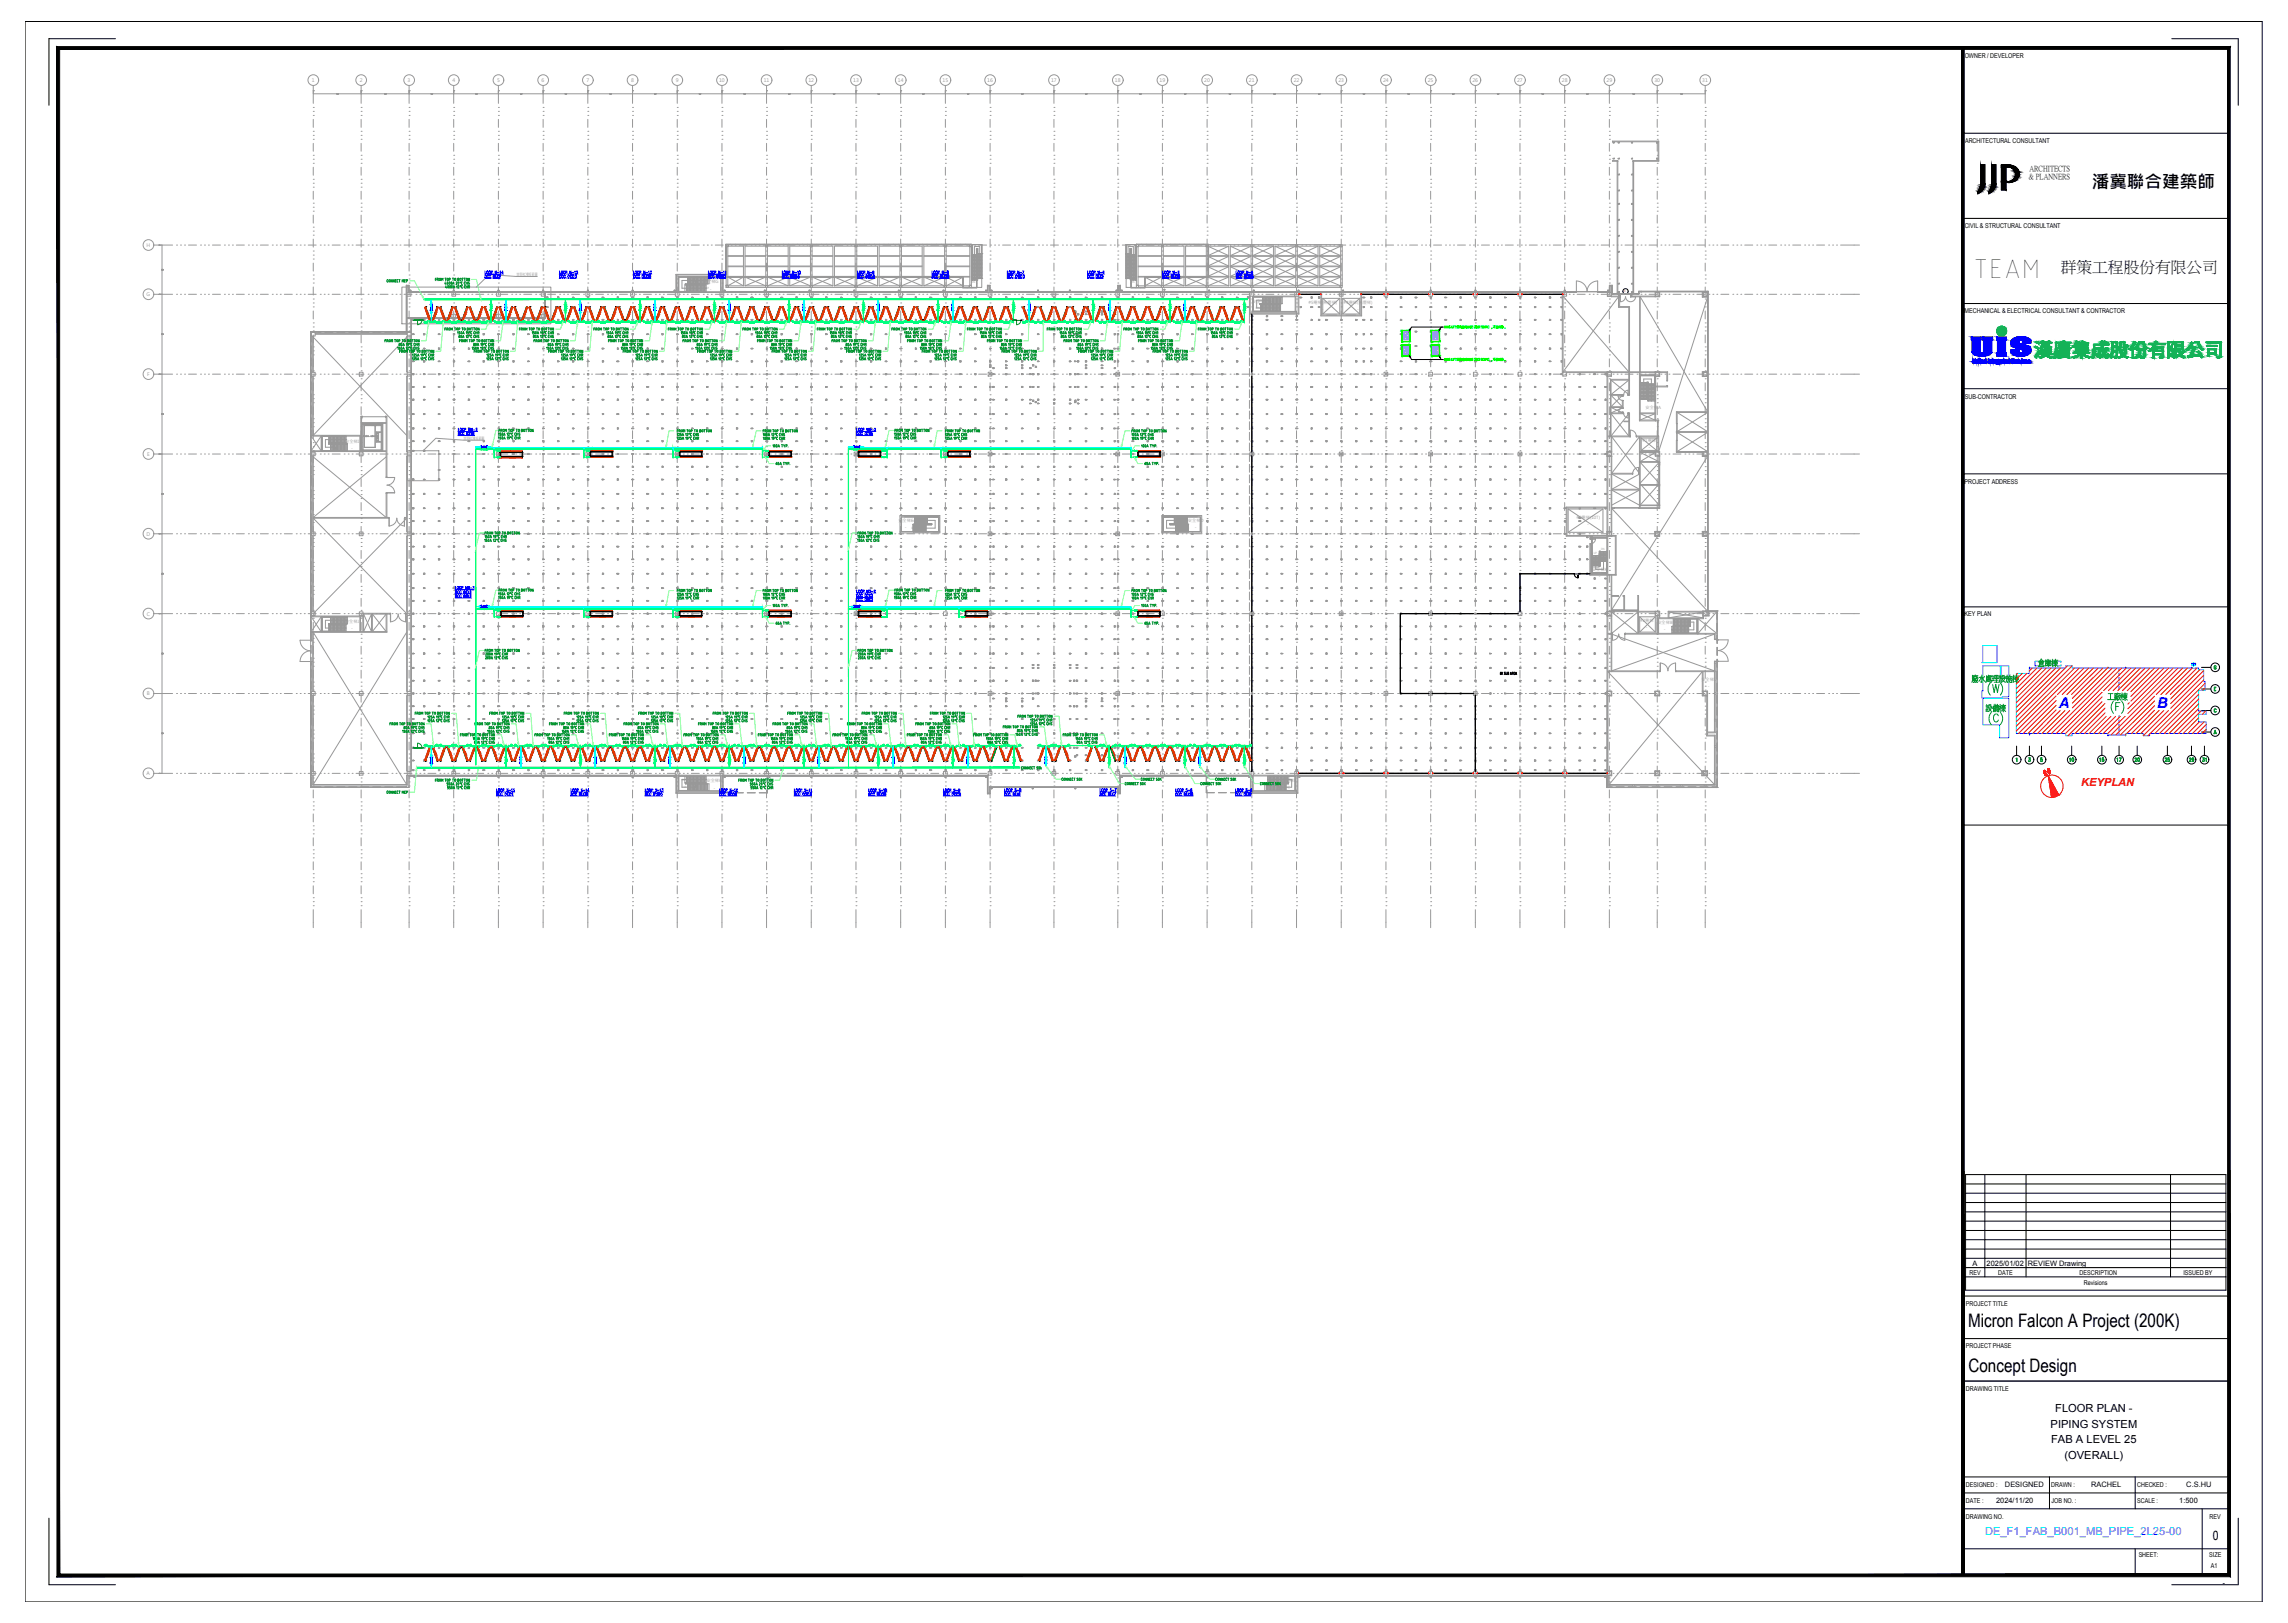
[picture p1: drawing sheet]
<svg xmlns="http://www.w3.org/2000/svg" width="860mm" height="610mm" viewBox="0 0 860 610" stroke-linecap="round" stroke-linejoin="round" font-family="sans-serif">
<defs><g id="words">
<text font-size="13.2" fill="#f00" x="762" y="252.6">倉庫棟</text>
<text font-size="11.9" fill="#009525" x="741.9" y="269.5">設備棟</text>
<text font-size="10.7" x="741.6" y="104.5">TEAM</text>
<text font-size="10.1" fill="#f00" x="789.5" y="265.3">工廠棟</text>
<g font-size="7">
<text x="739.8" y="498.6">Micron Falcon A Project (200K)</text>
<text x="740" y="515.6">Concept Design</text>
</g>
<text font-size="6.6" x="786.3" y="70.6">潘冀聯合建築師</text>
<text font-size="5.9" x="774.7" y="102.4">群策工程股份有限公司</text>
<g font-size="5.6" fill="#00f">
<text x="774" y="266">A</text>
<text x="810.9" y="266">B</text>
</g>
<text font-size="4.9" x="831.8" y="578.8">0</text>
<g font-size="4.4">
<text x="780.3" y="287.5" transform="rotate(-90 780.3 287.5)">10</text>
<text x="791.6" y="287.5" transform="rotate(-90 791.6 287.5)">15</text>
<text x="794.5" y="287.5">17</text>
<text x="801.2" y="287.5">20</text>
<text x="812.4" y="287.5">25</text>
<text x="821.6" y="287.5">29</text>
<text x="826.6" y="287.5">31</text>
</g>
<text font-size="4.2" fill="#f00" x="782.3" y="295.4">KEYPLAN</text>
<g font-size="4.2">
<text x="772.6" y="530.5">FLOOR PLAN -</text>
<text x="770.8" y="536.5">PIPING SYSTEM</text>
<text x="771" y="542.5">FAB A LEVEL 25</text>
<text x="776" y="548.5">(OVERALL)</text>
</g>
<text font-size="4.2" fill="#007fff" x="746.2" y="576.7">DE_F1_FAB_B001_MB_PIPE_2L25-00</text>
<text font-size="3.5" x="835.6" y="596">-</text>
<g font-size="2.9">
<text x="762.9" y="64.4">ARCHITECTS</text>
<text x="762.7" y="67.3">&amp; PLANNERS</text>
</g>
<g font-size="2.8">
<text x="741.4" y="475.8">A</text>
<text x="746.8" y="475.8">2025/01/02</text>
<text x="762.2" y="475.6">REVIEW Drawing</text>
<text x="753.7" y="558.9">DESIGNED</text>
<text x="786" y="558.9">RACHEL</text>
<text x="821.8" y="558.9">C.S.HU</text>
<text x="750.3" y="564.7">2024/11/20</text>
<text x="819.2" y="564.8">1:500</text>
</g>
<g font-size="2.5">
<text x="738.5" y="21.9">OWNER / DEVELOPER</text>
<text x="738.7" y="53.6">ARCHITECTURAL CONSULTANT</text>
<text x="738.5" y="85.6">CIVIL &amp; STRUCTURAL CONSULTANT</text>
<text x="738.5" y="117.8">MECHANICAL &amp; ELECTRICAL CONSULTANT &amp; CONTRACTOR</text>
<text x="738.6" y="149.9">SUB-CONTRACTOR</text>
<text x="738.5" y="182">PROJECT ADDRESS</text>
<text x="738.5" y="231.6">KEY PLAN</text>
<text x="740.3" y="479.1">REV</text>
<text x="751.1" y="479.1">DATE</text>
<text x="781.8" y="479.1">DESCRIPTION</text>
<text x="820.7" y="479.1">ISSUED BY</text>
<text x="783.3" y="483">Revisions</text>
<text x="739" y="490.7">PROJECT TITLE</text>
<text x="739" y="506.7">PROJECT PHASE</text>
<text x="739" y="522.6">DRAWING TITLE</text>
<text x="739" y="559">DESIGNED :</text>
<text x="771" y="559">DRAWN :</text>
<text x="803.3" y="559">CHECKED :</text>
<text x="739" y="564.9">DATE :</text>
<text x="771.2" y="564.9">JOB NO. :</text>
<text x="803.3" y="564.9">SCALE :</text>
<text x="739" y="570.7">DRAWING NO.</text>
<text x="830.6" y="570.7">REV</text>
<text x="803.9" y="585.2">SHEET:</text>
<text x="830.5" y="585.2">SIZE</text>
<text x="831.1" y="589.1">A1</text>
</g>
<g font-size="1.9" fill="#989898">
<text x="117.2" y="30.8">1</text>
<text x="135.2" y="30.8">2</text>
<text x="153.2" y="30.8">3</text>
<text x="170" y="30.8">4</text>
<text x="186.8" y="30.8">5</text>
<text x="203.6" y="30.8">6</text>
<text x="220.4" y="30.8">7</text>
<text x="237.2" y="30.8">8</text>
<text x="254" y="30.8">9</text>
<text x="270.3" y="30.8">10</text>
<text x="287.1" y="30.8">11</text>
<text x="303.9" y="30.8">12</text>
<text x="320.7" y="30.8">13</text>
<text x="337.5" y="30.8">14</text>
<text x="354.3" y="30.8">15</text>
<text x="371.1" y="30.8">16</text>
<text x="395.1" y="30.8">17</text>
<text x="419.1" y="30.8">18</text>
<text x="435.9" y="30.8">19</text>
<text x="452.7" y="30.8">20</text>
<text x="469.5" y="30.8">21</text>
<text x="486.3" y="30.8">22</text>
<text x="503.1" y="30.8">23</text>
<text x="519.9" y="30.8">24</text>
<text x="536.7" y="30.8">25</text>
<text x="553.5" y="30.8">26</text>
<text x="570.3" y="30.8">27</text>
<text x="587.1" y="30.8">28</text>
<text x="603.9" y="30.8">29</text>
<text x="621.9" y="30.8">30</text>
<text x="639.9" y="30.8">31</text>
<text x="55.1" y="92.8">H</text>
<text x="55.1" y="111.3">G</text>
<text x="55.3" y="141.3">F</text>
<text x="55.3" y="171.3">E</text>
<text x="55.1" y="201.3">D</text>
<text x="55.1" y="231.3">C</text>
<text x="55.2" y="261.3">B</text>
<text x="55.1" y="291.3">A</text>
</g>
<g font-size="1.6" fill="#989898">
<text x="194.2" y="103.7">增築RC樓板範圍</text>
<text x="264.2" y="106.5">安全梯G</text>
<text x="470.7" y="113.9">安全梯C</text>
<text x="473.3" y="116.6">-</text>
<text x="491.8" y="114.3">#5電梯(無塵梯)</text>
<text x="496.9" y="117">-</text>
<text x="505.1" y="114.3">#4電梯(無塵梯)</text>
<text x="510.2" y="117">-</text>
<text x="618.6" y="153.7">安全梯A</text>
<text x="621.1" y="156.4">-</text>
<text x="129.7" y="166.3">安全梯I</text>
<text x="174.2" y="165.3">增築RC樓板範圍</text>
<text x="617.5" y="166.1">#1電梯</text>
<text x="337.7" y="196.3">安全梯F</text>
<text x="446.6" y="196.3">安全梯D</text>
<text x="592.6" y="194.9">#3電梯(10T)</text>
<text x="596.7" y="197.6">-</text>
<text x="598.5" y="214.5">安全梯K</text>
<text x="601" y="217.2">-</text>
<text x="616.5" y="233.8">#2電梯</text>
<text x="129.7" y="234.3">安全梯J</text>
<text x="618.7" y="236.5">-</text>
<text x="623" y="234.6">安全梯B</text>
<text x="639.6" y="256">安全梯L</text>
<text x="265.6" y="294.1">安全梯H</text>
<text x="481.7" y="294.1">安全梯E</text>
<text x="484.2" y="296.7">-</text>
</g>
<g font-size="1.1" fill="#989898">
<text x="265.9" y="105.7">DN</text>
<text x="365.4" y="106.5">DN</text>
<text x="425.2" y="106.5">DN</text>
<text x="265.5" y="108.8">UP</text>
<text x="473.2" y="113.4">UP</text>
<text x="472.1" y="116.2">DN</text>
<text x="342.8" y="196">UP</text>
<text x="342.6" y="198.9">DN</text>
<text x="601.9" y="206.8">DN</text>
<text x="256.3" y="293.4">DN</text>
<text x="484.6" y="293.4">DN</text>
<text x="256.9" y="296.3">UP</text>
<text x="483.7" y="296.3">UP</text>
</g>
<text font-size="1.1" fill="#f0f" x="610.3" y="109.9">S6</text>
</g></defs>
<g fill="none" stroke="#989898" stroke-width=".38">
<path d="M117.8 34.1h.1M117.8 32.1v6.7M117.8 35.2h8.8M126.6 35.2h.1M126.6 35.3h.1M126.6 35.2v.1M126.7 35.3h.1M126.7 35.2v.1M126.8 35.2h.1M126.8 35.3h.1M126.9 35.3h.1M126.9 35.2h.1"/>
<path d="M126.9 35.2h17.7M135.7 34.1h.1M135.7 32.1v6.7M144.6 35.2h.1M144.7 35.2v.1M144.7 35.3h.1M144.7 35.2h.1M144.8 35.3h.1M144.8 35.2h.1M144.9 35.2h.1M144.9 35.3h.1M144.9 35.2v.1"/>
<path d="M144.9 35.2h17.1M153.8 34.1h.1M153.8 32.1v6.7M162 35.2h.1M162 35.3h.1M162.1 35.3h.1M162.1 35.2v.1M162.2 35.2h.1M162.2 35.3h.1M162.2 35.2v.1M162.3 35.3h.1M162.3 35.2h.1"/>
<path d="M162.3 35.2h16.5M170.5 34.1h.1M170.5 32.1v6.7M178.8 35.2h.1M178.8 35.3h.1M178.9 35.2v.1M179 35.2h.1M179 35.3h.1M179.1 35.2h.1M179.1 35.3h.1M179.1 35.2v.1M179.1 35.2h16.5"/>
<path d="M187.4 34.1h.1M187.4 32.1v6.7M195.6 35.3h.1M195.7 35.2h.1M195.7 35.3h.1M195.7 35.2v.1M195.8 35.2h.1M195.8 35.3h.1M195.8 35.2v.1M195.9 35.2h.1M195.9 35.3h.1M195.9 35.2h16.5"/>
<path d="M195.9 35.2v.1M204.2 34.1h.1M204.2 32.1v6.7M212.4 35.3h.1M212.5 35.2h.1M212.5 35.3h.1M212.5 35.2v.1M212.6 35.2h.1M212.6 35.3h.1M212.6 35.2v.1M212.7 35.2h16.5M212.7 35.2v.1"/>
<path d="M221 34.1h.1M221 32.1v6.7M229.2 35.3h.1M229.3 35.2h.1M229.3 35.3h.1M229.3 35.2v.1M229.4 35.2h.1M229.4 35.3h.1M229.4 35.2v.1M229.5 35.2v.1M229.5 35.2h.1M229.5 35.3h.1"/>
<path d="M229.5 35.2h16.5M237.8 34.1h.1M237.8 32.1v6.7M246 35.2h.1M246 35.3h.1M246.1 35.2v.1M246.2 35.2h.1M246.2 35.3h.1M246.2 35.2v.1M246.3 35.2v.1M246.3 35.2h.1M246.3 35.3h.1"/>
<path d="M246.3 35.2h16.5M254.6 34.1h.1M254.6 32.1v6.7M262.8 35.2h.1M262.8 35.3h.1M262.9 35.2v.1M263 35.2h.1M263 35.3h.1M263 35.2v.1M263.1 35.2h.1M263.1 35.3h.1M263.1 35.2v.1"/>
<path d="M263.1 35.2h16.5M271.4 34.1h.1M271.4 32.1v6.7M279.6 35.2h.1M279.6 35.3h.1M279.7 35.2v.1M279.8 35.2h.1M279.8 35.3h.1M279.8 35.2v.1M279.9 35.2h.1M279.9 35.3h.1M279.9 35.2v.1"/>
<path d="M279.9 35.2h16.5M288.1 34.1h.1M288.1 32.1v6.7M296.4 35.2h.1M296.4 35.3h.1M296.5 35.2v.1M296.6 35.2h.1M296.6 35.3h.1M296.6 35.2v.1M296.7 35.2v.1M296.7 35.2h.1M296.7 35.3h.1"/>
<path d="M296.7 35.2h16.5M305 34.1h.1M305 32.1v6.7M313.3 35.2h.1M313.3 35.3h.1M313.3 35.2v.1M313.4 35.2h.1M313.4 35.3h.1M313.5 35.3h.1M313.5 35.2h.1M313.5 35.2h16.5M313.5 35.2v.1"/>
<path d="M321.8 34.1h.1M321.8 32.1v6.7M330.1 35.2h.1M330.1 35.3h.1M330.1 35.2v.1M330.2 35.2v.1M330.2 35.2h.1M330.2 35.3h.1M330.3 35.2h16.5M338.6 34.1h.1M338.6 32.1v6.7M346.9 35.2h.1"/>
<path d="M346.9 35.3h.1M346.9 35.2v.1M347 35.2h.1M347 35.3h.1M347 35.2v.1M347.1 35.2h16.5M355.4 34.1h.1M355.4 32.1v6.7M363.6 35.2h.1M363.6 35.3h.1M363.7 35.3h.1M363.7 35.2v.1"/>
<path d="M363.8 35.2h.1M363.8 35.3h.1M363.8 35.2v.1M363.9 35.3h.1M363.9 35.2l20.1 .1M372.2 34.1h.1M372.2 32.1v6.7M384.1 35.2h.1M384.1 35.2v.1M384.1 35.3h.1M384.2 35.2v.1M384.2 35.2h.1"/>
<path d="M384.2 35.3h.1M384.3 35.2v.1M384.3 35.2h23.8M396.2 34.1h.1M396.2 32.1v6.7M408.1 35.2h.1M408.1 35.3h.1M408.2 35.2v.1M408.2 35.2h.1M408.2 35.3h.1M408.3 35.2v.1M408.3 35.2h.1"/>
<path d="M408.3 35.3h.1M408.3 35.2h20.1M420.2 34.1h.1M420.2 32.1v6.7M428.4 35.2h.1M428.4 35.3h.1M428.5 35.2v.1M428.6 35.2h.1M428.6 35.3h.1M428.6 35.2v.1M428.7 35.2h.1M428.7 35.3h.1"/>
<path d="M428.7 35.2v.1M428.7 35.2h16.5M437 34.1h.1M437 32.1v6.7M445.2 35.2h.1M445.2 35.3h.1M445.3 35.2v.1M445.4 35.2h.1M445.4 35.3h.1M445.4 35.2v.1M445.5 35.2h.1M445.5 35.3h.1"/>
<path d="M445.5 35.2v.1M445.5 35.2h16.5M453.8 34.1h.1M453.8 32.1v6.7M462.1 35.2h.1M462.1 35.3h.1M462.1 35.2v.1M462.2 35.2h.1M462.2 35.3h.1M462.3 35.2v.1M462.4 35.2h16.4M470.6 34.1h.1"/>
<path d="M470.6 32.1v6.7M478.8 35.3h.1M478.9 35.2h.1M478.9 35.3h.1M478.9 35.2v.1M479 35.2h.1M479 35.3h.1M479 35.2v.1M479.1 35.2v.1M479.1 35.2h.1M479.1 35.3h.1M479.1 35.2h16.5"/>
<path d="M487.4 34.1h.1M487.4 32.1v6.7M495.7 35.2h.1M495.7 35.3h.1M495.7 35.2l.1 .1M495.8 35.2h.1M495.8 35.3h.1M495.8 35.2v.1M495.9 35.2v.1M495.9 35.2h.1M495.9 35.3h.1M495.9 35.2h16.5"/>
<path d="M504.2 34.1h.1M504.2 32.1v6.7M512.4 35.2h.1M512.4 35.3h.1M512.5 35.2v.1M512.6 35.2h.1M512.6 35.3h.1M512.6 35.2v.1M512.7 35.2h16.5M521 34.1h.1M521 32.1v6.7M529.2 35.2h.1"/>
<path d="M529.2 35.3h.1M529.3 35.2v.1M529.4 35.2h.1M529.4 35.3h.1M529.4 35.2v.1M529.5 35.2v.1M529.5 35.2h16.5M537.8 34.1h.1M537.8 32.1v6.7M546 35.2h.1M546 35.3h.1M546.1 35.3h.1"/>
<path d="M546.1 35.2v.1M546.2 35.2h.1M546.2 35.3h.1M546.2 35.2v.1M546.3 35.2h.1M546.3 35.3h.1M546.3 35.2v.1M546.3 35.2h16.5M554.6 34.1h.1M554.6 32.1v6.7M562.8 35.2h.1M562.8 35.3h.1"/>
<path d="M562.9 35.2v.1M563 35.2h.1M563 35.3h.1M563.1 35.3h.1M563.1 35.2v.1M563.1 35.2h.1M563.1 35.2h16.5M571.4 34.1h.1M571.4 32.1v6.7M579.7 35.2h.1M579.7 35.3h.1M579.7 35.2v.1"/>
<path d="M579.8 35.2h.1M579.8 35.3h.1M579.9 35.2h.1M579.9 35.3h.1M579.9 35.2v.1M580 35.2h16.4M588.2 34.1h.1M588.2 32.1v6.7M596.4 35.3h.1M596.5 35.2h.1M596.5 35.3h.1M596.5 35.2v.1"/>
<path d="M596.6 35.2h.1M596.6 35.3h.1M596.6 35.2v.1M596.7 35.2h.1M596.7 35.3h.1M596.7 35.2h17.1M596.7 35.2v.1M605 34.1h.1M605 32.1v6.7M613.9 35.2h.1M613.9 35.3h.1M613.9 35.2v.1"/>
<path d="M613.9 35.3h-.1M614 35.2v.1M614 35.3h.1M614 35.2h.1M614.1 35.2h.1M614.1 35.3h.1M614.1 35.2h17.7M614.1 35.2v.1M623 34.1h.1M623 32.1v6.7M631.9 35.2h.1M631.9 35.2v.1"/>
<path d="M631.9 35.3h.1M632 35.3h.1M632 35.2h.1M632.1 35.2v.1M632.1 35.2h.1M632.1 35.3h.1M632.1 35.2h8.9M641 34.1h.1M641 32.1v6.7M117.8 40.4h.1M117.8 41.9h.1M117.8 43.4h.1"/>
<path d="M117.8 49.3h.1M117.8 50.9h.1M117.8 52.4h.1M117.8 58.4h.1M117.8 59.8h.1M117.8 44.9v3M117.8 53.9v2.9M135.7 40.4h.1M135.7 41.9h.1M135.7 43.4h.1M135.7 49.3h.1M135.7 50.9h.1"/>
<path d="M135.7 52.4h.1M135.7 58.4h.1M135.7 59.8h.1M135.7 44.9v3M135.7 53.9v2.9M153.8 40.4h.1M153.8 41.9h.1M153.8 43.4h.1M153.8 49.3h.1M153.8 50.9h.1M153.8 52.4h.1M153.8 58.4h.1"/>
<path d="M153.8 59.8h.1M153.8 44.9v3M153.8 53.9v2.9M170.5 40.4h.1M170.5 41.9h.1M170.5 43.4h.1M170.5 49.3h.1M170.5 50.9h.1M170.5 52.4h.1M170.5 58.4h.1M170.5 59.8h.1M170.5 44.9v3"/>
<path d="M170.5 53.9v2.9M187.4 40.4h.1M187.4 41.9h.1M187.4 43.4h.1M187.4 49.3h.1M187.4 50.9h.1M187.4 52.4h.1M187.4 58.4h.1M187.4 59.8h.1M187.4 44.9v3M187.4 53.9v2.9M204.2 40.4h.1"/>
<path d="M204.2 41.9h.1M204.2 43.4h.1M204.2 49.3h.1M204.2 50.9h.1M204.2 52.4h.1M204.2 58.4h.1M204.2 59.8h.1M204.2 44.9v3M204.2 53.9v2.9M221 40.4h.1M221 41.9h.1M221 43.4h.1"/>
<path d="M221 49.3h.1M221 50.9h.1M221 52.4h.1M221 58.4h.1M221 59.8h.1M221 44.9v3M221 53.9v2.9M237.8 40.4h.1M237.8 41.9h.1M237.8 43.4h.1M237.8 49.3h.1M237.8 50.9h.1"/>
<path d="M237.8 52.4h.1M237.8 58.4h.1M237.8 59.8h.1M237.8 44.9v3M237.8 53.9v2.9M254.6 40.4h.1M254.6 41.9h.1M254.6 43.4h.1M254.6 49.3h.1M254.6 50.9h.1M254.6 52.4h.1M254.6 58.4h.1"/>
<path d="M254.6 59.8h.1M254.6 44.9v3M254.6 53.9v2.9M271.4 40.4h.1M271.4 41.9h.1M271.4 43.4h.1M271.4 49.3h.1M271.4 50.9h.1M271.4 52.4h.1M271.4 58.4h.1M271.4 59.8h.1M271.4 44.9v3"/>
<path d="M271.4 53.9v2.9M288.1 40.4h.1M288.1 41.9h.1M288.1 43.4h.1M288.1 49.3h.1M288.1 50.9h.1M288.1 52.4h.1M288.1 58.4h.1M288.1 59.8h.1M288.1 44.9v3M288.1 53.9v2.9M305 40.4h.1"/>
<path d="M305 41.9h.1M305 43.4h.1M305 49.3h.1M305 50.9h.1M305 52.4h.1M305 58.4h.1M305 59.8h.1M305 44.9v3M305 53.9v2.9M321.8 40.4h.1M321.8 41.9h.1M321.8 43.4h.1"/>
<path d="M321.8 49.3h.1M321.8 50.9h.1M321.8 52.4h.1M321.8 58.4h.1M321.8 59.8h.1M321.8 44.9v3M321.8 53.9v2.9M338.6 40.4h.1M338.6 41.9h.1M338.6 43.4h.1M338.6 49.3h.1M338.6 50.9h.1"/>
<path d="M338.6 52.4h.1M338.6 58.4h.1M338.6 59.8h.1M338.6 44.9v3M338.6 53.9v2.9M355.4 40.4h.1M355.4 41.9h.1M355.4 43.4h.1M355.4 49.3h.1M355.4 50.9h.1M355.4 52.4h.1M355.4 58.4h.1"/>
<path d="M355.4 59.8h.1M355.4 44.9v3M355.4 53.9v2.9M372.2 40.4h.1M372.2 41.9h.1M372.2 43.4h.1M372.2 49.3h.1M372.2 50.9h.1M372.2 52.4h.1M372.2 58.4h.1M372.2 59.8h.1M372.2 44.9v3"/>
<path d="M372.2 53.9v2.9M396.2 40.4h.1M396.2 41.9h.1M396.2 43.4h.1M396.2 49.3h.1M396.2 50.9h.1M396.2 52.4h.1M396.2 58.4h.1M396.2 59.8h.1M396.2 44.9v3M396.2 53.9v2.9M420.2 40.4h.1"/>
<path d="M420.2 41.9h.1M420.2 43.4h.1M420.2 49.3h.1M420.2 50.9h.1M420.2 52.4h.1M420.2 58.4h.1M420.2 59.8h.1M420.2 44.9v3M420.2 53.9v2.9M437 40.4h.1M437 41.9h.1M437 43.4h.1"/>
<path d="M437 49.3h.1M437 50.9h.1M437 52.4h.1M437 58.4h.1M437 59.8h.1M437 44.9v3M437 53.9v2.9M453.8 40.4h.1M453.8 41.9h.1M453.8 43.4h.1M453.8 49.3h.1M453.8 50.9h.1"/>
<path d="M453.8 52.4h.1M453.8 58.4h.1M453.8 59.8h.1M453.8 44.9v3M453.8 53.9v2.9M470.6 40.4h.1M470.6 41.9h.1M470.6 43.4h.1M470.6 49.3h.1M470.6 50.9h.1M470.6 52.4h.1M470.6 58.4h.1"/>
<path d="M470.6 59.8h.1M470.6 44.9v3M470.6 53.9v2.9M487.4 40.4h.1M487.4 41.9h.1M487.4 43.4h.1M487.4 49.3h.1M487.4 50.9h.1M487.4 52.4h.1M487.4 58.4h.1M487.4 59.8h.1M487.4 44.9v3"/>
<path d="M487.4 53.9v2.9M504.2 40.4h.1M504.2 41.9h.1M504.2 43.4h.1M504.2 49.3h.1M504.2 50.9h.1M504.2 52.4h.1M504.2 58.4h.1M504.2 59.8h.1M504.2 44.9v3M504.2 53.9v2.9M521 40.4h.1"/>
<path d="M521 41.9h.1M521 43.4h.1M521 49.3h.1M521 50.9h.1M521 52.4h.1M521 58.4h.1M521 59.8h.1M521 44.9v3M521 53.9v2.9M537.8 40.4h.1M537.8 41.9h.1M537.8 43.4h.1"/>
<path d="M537.8 49.3h.1M537.8 50.9h.1M537.8 52.4h.1M537.8 58.4h.1M537.8 59.8h.1M537.8 44.9v3M537.8 53.9v2.9M554.6 40.4h.1M554.6 41.9h.1M554.6 43.4h.1M554.6 49.3h.1M554.6 50.9h.1"/>
<path d="M554.6 52.4h.1M554.6 58.4h.1M554.6 59.8h.1M554.6 44.9v3M554.6 53.9v2.9M571.4 40.4h.1M571.4 41.9h.1M571.4 43.4h.1M571.4 49.3h.1M571.4 50.9h.1M571.4 52.4h.1M571.4 58.4h.1"/>
<path d="M571.4 59.8h.1M571.4 44.9v3M571.4 53.9v2.9M588.2 40.4h.1M588.2 41.9h.1M588.2 43.4h.1M588.2 49.3h.1M588.2 50.9h.1M588.2 52.4h.1M588.2 58.4h.1M588.2 59.8h.1M588.2 44.9v3"/>
<path d="M588.2 53.9v2.9M605 40.4h.1M605 41.9h.1M605 43.4h.1M605 49.3h.1M605 50.9h.1M605 52.4h.1M605 58.4h.1M605 59.8h.1M605 44.9v3M605 53.9v2.9M606.4 53.4v.2l.4-.2v.4h-.4z"/>
<path d="M606.4 59.4h.4v.4h-.4zM608.3 53.4v.2l.4-.2v.4h-.4zM608.3 59.4h.4v.4h-.4zM613.3 59.4h.4v.4h-.4zM613.3 53.4v.2l.4-.2v.4h-.4zM622.8 59.4h.4v.4h-.4zM622.8 53.4v.2l.4-.2v.4h-.4zM623 40.4h.1M623 41.9h.1M623 43.4h.1M623 49.3h.1M623 50.9h.1"/>
<path d="M623 52.4h.1M623 58.4h.1M623 59.8h.1M623 44.9v3M623 53.9v2.9M641 40.4h.1M641 41.9h.1M641 43.4h.1M641 49.3h.1M641 50.9h.1M641 52.4h.1M641 58.4h.1"/>
<path d="M641 59.8h.1M641 44.9v3M641 53.9v2.9M117.8 61.4h.1M117.8 67.4h.1M117.8 68.9h.1M117.8 70.3h.1M117.8 76.4h.1M117.8 77.9h.1M117.8 79.4h.1M117.8 62.9v3M117.8 71.9v3"/>
<path d="M135.7 61.4h.1M135.7 67.4h.1M135.7 68.9h.1M135.7 70.3h.1M135.7 76.4h.1M135.7 77.9h.1M135.7 79.4h.1M135.7 62.9v3M135.7 71.9v3M153.8 61.4h.1M153.8 67.4h.1M153.8 68.9h.1"/>
<path d="M153.8 70.3h.1M153.8 76.4h.1M153.8 77.9h.1M153.8 79.4h.1M153.8 62.9v3M153.8 71.9v3M170.5 61.4h.1M170.5 67.4h.1M170.5 68.9h.1M170.5 70.3h.1M170.5 76.4h.1M170.5 77.9h.1"/>
<path d="M170.5 79.4h.1M170.5 62.9v3M170.5 71.9v3M187.4 61.4h.1M187.4 67.4h.1M187.4 68.9h.1M187.4 70.3h.1M187.4 76.4h.1M187.4 77.9h.1M187.4 79.4h.1M187.4 62.9v3M187.4 71.9v3"/>
<path d="M204.2 61.4h.1M204.2 67.4h.1M204.2 68.9h.1M204.2 70.3h.1M204.2 76.4h.1M204.2 77.9h.1M204.2 79.4h.1M204.2 62.9v3M204.2 71.9v3M221 61.4h.1M221 67.4h.1M221 68.9h.1"/>
<path d="M221 70.3h.1M221 76.4h.1M221 77.9h.1M221 79.4h.1M221 62.9v3M221 71.9v3M237.8 61.4h.1M237.8 67.4h.1M237.8 68.9h.1M237.8 70.3h.1M237.8 76.4h.1M237.8 77.9h.1"/>
<path d="M237.8 79.4h.1M237.8 62.9v3M237.8 71.9v3M254.6 61.4h.1M254.6 67.4h.1M254.6 68.9h.1M254.6 70.3h.1M254.6 76.4h.1M254.6 77.9h.1M254.6 79.4h.1M254.6 62.9v3M254.6 71.9v3"/>
<path d="M271.4 61.4h.1M271.4 67.4h.1M271.4 68.9h.1M271.4 70.3h.1M271.4 76.4h.1M271.4 77.9h.1M271.4 79.4h.1M271.4 62.9v3M271.4 71.9v3M288.1 61.4h.1M288.1 67.4h.1M288.1 68.9h.1"/>
<path d="M288.1 70.3h.1M288.1 76.4h.1M288.1 77.9h.1M288.1 79.4h.1M288.1 62.9v3M288.1 71.9v3M305 61.4h.1M305 67.4h.1M305 68.9h.1M305 70.3h.1M305 76.4h.1M305 77.9h.1"/>
<path d="M305 79.4h.1M305 62.9v3M305 71.9v3M321.8 61.4h.1M321.8 67.4h.1M321.8 68.9h.1M321.8 70.3h.1M321.8 76.4h.1M321.8 77.9h.1M321.8 79.4h.1M321.8 62.9v3M321.8 71.9v3"/>
<path d="M338.6 61.4h.1M338.6 67.4h.1M338.6 68.9h.1M338.6 70.3h.1M338.6 76.4h.1M338.6 77.9h.1M338.6 79.4h.1M338.6 62.9v3M338.6 71.9v3M355.4 61.4h.1M355.4 67.4h.1M355.4 68.9h.1"/>
<path d="M355.4 70.3h.1M355.4 76.4h.1M355.4 77.9h.1M355.4 79.4h.1M355.4 62.9v3M355.4 71.9v3M372.2 61.4h.1M372.2 67.4h.1M372.2 68.9h.1M372.2 70.3h.1M372.2 76.4h.1M372.2 77.9h.1"/>
<path d="M372.2 79.4h.1M372.2 62.9v3M372.2 71.9v3M396.2 61.4h.1M396.2 67.4h.1M396.2 68.9h.1M396.2 70.3h.1M396.2 76.4h.1M396.2 77.9h.1M396.2 79.4h.1M396.2 62.9v3M396.2 71.9v3"/>
<path d="M420.2 61.4h.1M420.2 67.4h.1M420.2 68.9h.1M420.2 70.3h.1M420.2 76.4h.1M420.2 77.9h.1M420.2 79.4h.1M420.2 62.9v3M420.2 71.9v3M437 61.4h.1M437 67.4h.1M437 68.9h.1"/>
<path d="M437 70.3h.1M437 76.4h.1M437 77.9h.1M437 79.4h.1M437 62.9v3M437 71.9v3M453.8 61.4h.1M453.8 67.4h.1M453.8 68.9h.1M453.8 70.3h.1M453.8 76.4h.1M453.8 77.9h.1"/>
<path d="M453.8 79.4h.1M453.8 62.9v3M453.8 71.9v3M470.6 61.4h.1M470.6 67.4h.1M470.6 68.9h.1M470.6 70.3h.1M470.6 76.4h.1M470.6 77.9h.1M470.6 79.4h.1M470.6 62.9v3M470.6 71.9v3"/>
<path d="M487.4 61.4h.1M487.4 67.4h.1M487.4 68.9h.1M487.4 70.3h.1M487.4 76.4h.1M487.4 77.9h.1M487.4 79.4h.1M487.4 62.9v3M487.4 71.9v3M504.2 61.4h.1M504.2 67.4h.1M504.2 68.9h.1"/>
<path d="M504.2 70.3h.1M504.2 76.4h.1M504.2 77.9h.1M504.2 79.4h.1M504.2 62.9v3M504.2 71.9v3M521 61.4h.1M521 67.4h.1M521 68.9h.1M521 70.3h.1M521 76.4h.1M521 77.9h.1"/>
<path d="M521 79.4h.1M521 62.9v3M521 71.9v3M537.8 61.4h.1M537.8 67.4h.1M537.8 68.9h.1M537.8 70.3h.1M537.8 76.4h.1M537.8 77.9h.1M537.8 79.4h.1M537.8 62.9v3M537.8 71.9v3"/>
<path d="M554.6 61.4h.1M554.6 67.4h.1M554.6 68.9h.1M554.6 70.3h.1M554.6 76.4h.1M554.6 77.9h.1M554.6 79.4h.1M554.6 62.9v3M554.6 71.9v3M571.4 61.4h.1M571.4 67.4h.1M571.4 68.9h.1"/>
<path d="M571.4 70.3h.1M571.4 76.4h.1M571.4 77.9h.1M571.4 79.4h.1M571.4 62.9v3M571.4 71.9v3M588.2 61.4h.1M588.2 67.4h.1M588.2 68.9h.1M588.2 70.3h.1M588.2 76.4h.1M588.2 77.9h.1"/>
<path d="M588.2 79.4h.1M588.2 62.9v3M588.2 71.9v3M605 61.4h.1M605 67.4h.1M605 68.9h.1M605 70.3h.1M605 76.4h.1M605 77.9h.1M605 79.4h.1M605 62.9v3M605 71.9v3"/>
<path d="M607.9 60.6v49.5h.2v-49.7h-1.9v.2h1.9M608.3 65.4v.2l.4-.2v.4v-.2l-.4 .2zM608.3 71.4v.2l.4-.2v.4v-.2l-.4 .2zM608.3 76.4v.2l.4-.2v.4v-.2l-.4 .2zM613.3 65.4v.2l.4-.2v.4l-.1-.2-.3 .2zM613.3 71.4v.2l.4-.2v.4l-.1-.2-.3 .2zM613.3 76.4v.2l.4-.2v.4l-.1-.2-.3 .2zM613.8 60.6h9.8v-7.6h-17.4v.3h17.1v7.1h-9.5v49.7h.3v-49.5M623 61.4h.1M623 67.4h.1M623 68.9h.1M623 70.3h.1"/>
<path d="M623 76.4h.1M623 77.9h.1M623 79.4h.1M623 62.9v3M623 71.9v3M641 61.4h.1M641 67.4h.1M641 68.9h.1M641 70.3h.1M641 76.4h.1M641 77.9h.1M641 79.4h.1"/>
<path d="M641 62.9v3M641 71.9v3M57.8 92.1h7.1M59.8 92.1h.1M60.9 92.1v9.1M66.4 92.1h.1M67.8 92.1h.1M69.4 92.1h.1M70.9 92.1h3M75.4 92.1h.1M76.9 92.1h.1M78.3 92.1h.1"/>
<path d="M79.9 92.1h3M84.4 92.1h.1M85.9 92.1h.1M87.4 92.1h.1M88.8 92.1h3M93.4 92.1h.1M94.9 92.1h.1M96.4 92.1h.1M97.9 92.1h3M102.3 92.1h.1M103.9 92.1h.1M105.4 92.1h.1"/>
<path d="M106.9 92.1h3M111.4 92.1h.1M112.8 92.1h.1M114.4 92.1h.1M115.9 92.1h3M117.8 85.4h.1M117.8 86.9h.1M117.8 88.4h.1M117.8 94.3h.1M117.8 95.9h.1M117.8 97.4h.1M117.8 80.8v3"/>
<path d="M117.8 89.9v3M117.8 98.9v3M120.4 92.1h.1M121.9 92.1h.1M123.3 92.1h.1M124.9 92.1h3M129.4 92.1h.1M130.9 92.1h.1M132.4 92.1h.1M133.8 92.1h3M135.7 85.4h.1M135.7 86.9h.1"/>
<path d="M135.7 88.4h.1M135.7 94.3h.1M135.7 95.9h.1M135.7 97.4h.1M135.7 80.8v3M135.7 89.9v3M135.7 98.9v3M138.4 92.1h.1M139.9 92.1h.1M141.4 92.1h.1M142.9 92.1h3M147.3 92.1h.1"/>
<path d="M148.9 92.1h.1M150.4 92.1h.1M151.9 92.1h3M153.8 85.4h.1M153.8 86.9h.1M153.8 88.4h.1M153.8 94.3h.1M153.8 95.9h.1M153.8 97.4h.1M153.8 80.8v3M153.8 89.9v3M153.8 98.9v3"/>
<path d="M156.4 92.1h.1M157.8 92.1h.1M159.4 92.1h.1M160.9 92.1h3M165.4 92.1h.1M166.9 92.1h.1M168.3 92.1h.1M169.9 92.1h3M170.5 85.4h.1M170.5 86.9h.1M170.5 88.4h.1M170.5 94.3h.1"/>
<path d="M170.5 95.9h.1M170.5 97.4h.1M170.5 80.8v3M170.5 89.9v3M170.5 98.9v3M174.4 92.1h.1M175.9 92.1h.1M177.4 92.1h.1M178.8 92.1h3M183.4 92.1h.1M184.9 92.1h.1M186.4 92.1h.1"/>
<path d="M187.4 85.4h.1M187.4 86.9h.1M187.4 88.4h.1M187.4 94.3h.1M187.4 95.9h.1M187.4 97.4h.1M187.4 80.8v3M187.4 89.9v3M187.4 98.9v3M187.9 92.1h3M192.3 92.1h.1M193.9 92.1h.1"/>
<path d="M195.4 92.1h.1M196.9 92.1h3M201.4 92.1h.1M202.8 92.1h.1M204.2 85.4h.1M204.2 86.9h.1M204.2 88.4h.1M204.2 94.3h.1M204.2 95.9h.1M204.2 97.4h.1M204.2 80.8v3M204.2 89.9v3"/>
<path d="M204.2 98.9v3M204.4 92.1h.1M205.9 92.1h3M210.4 92.1h.1M211.9 92.1h.1M213.3 92.1h.1M214.9 92.1h3M219.4 92.1h.1M220.9 92.1h.1M221 85.4h.1M221 86.9h.1M221 88.4h.1"/>
<path d="M221 94.3h.1M221 95.9h.1M221 97.4h.1M221 80.8v3M221 89.9v3M221 98.9v3M222.4 92.1h.1M223.9 92.1h3M228.4 92.1h.1M229.9 92.1h.1M231.4 92.1h.1M232.9 92.1h3"/>
<path d="M237.3 92.1h.1M237.8 85.4h.1M237.8 86.9h.1M237.8 88.4h.1M237.8 94.3h.1M237.8 95.9h.1M237.8 97.4h.1M237.8 80.8v3M237.8 89.9v3M237.8 98.9v3M238.9 92.1h.1M240.4 92.1h.1"/>
<path d="M241.9 92.1h3M246.4 92.1h.1M247.8 92.1h.1M249.4 92.1h.1M250.9 92.1h3M254.6 85.4h.1M254.6 86.9h.1M254.6 88.4h.1M254.6 94.3h.1M254.6 95.9h.1M254.6 97.4h.1M254.6 80.8v3"/>
<path d="M254.6 89.9v3M254.6 98.9v3M255.4 92.1h.1M256.9 92.1h.1M258.3 92.1h.1M259.9 92.1h3M264.4 92.1h.1M265.9 92.1h.1M267.4 92.1h.1M268.9 92.1h3M271.4 85.4h.1M271.4 86.9h.1"/>
<path d="M271.4 88.4h.1M271.4 94.3h.1M271.4 95.9h.1M271.4 97.4h.1M271.4 80.8v3M271.4 89.9v3M271.4 98.9v3M272.8 91.8l.1 12.4zM272.9 91.8l92.3 .1zM272.9 91.8v12.4zM272.9 93.4h.1M272.9 98.8h.1"/>
<path d="M272.9 97h.1M272.9 95.2h.1M273 91.9h.8v.8h-.8zM273 91.9h92.2v13.5l1.9-.2v2.8h-5v-3.9h-89.1zM273 91.9h92.2v13.5l.3-.2 2 .2v-.7h1.5v3.3h-6.9v-3.9h-89.1zM273 92.7h.6v3.4h5.9v-3.6h-5.7v-.6h14v.6h-7.7v3.6h7.8v-3.4h.6v3.4h7.8v-3.6h-7.7v-.6h16v.6h-7.7v3.6h7.8v-3.4h.6v3.4h7.8v-3.6h-7.7v-.6h16v.6h-7.7v3.6h7.8v-3.4h.6v3.4h7.8v-3.6h-7.7v-.6h16v.6h-7.7v3.6h7.8v-3.4h.6v3.4h7.8v-3.6h-7.8v-.6h16.1v.6h-7.7v3.6h7.8v-3.4h.6v3.4h8.9v-3.4h.6v14.5h-.6v-3.1h-8.9M273 92.7v14.5M273.4 92.1h.1M273.6 96.3h5.9v3.7h-5.9zM274.6 91.8h.1M274.7 91.8h.1M274.9 92.1h.1"/>
<path d="M276.4 92.1h.1M276.5 91.8h.1M277.9 92.1h3M278.2 91.8h.1M278.3 91.8h.1M280.1 96.3h7.8v3.7h-7.8zM280.1 91.8h.1M281.8 91.8h.1M281.9 91.8h.1M282.3 92.1h.1M283.7 91.8h.1M283.9 92.1h.1"/>
<path d="M285.4 92.1h.1M285.4 91.8h.1M285.5 91.8h.1M286.9 92.1h3M287.3 91.8h.1M287.8 91.9h.8v.8h-.8zM288.1 85.4h.1M288.1 86.9h.1M288.1 88.4h.1M288.1 94.3h.1M288.1 95.9h.1M288.1 97.4h.1"/>
<path d="M288.1 80.8v3M288.1 89.9v3M288.1 98.9v3M288.5 96.3h7.8v3.7h-7.8zM289 91.8h.1M289.1 91.8h.1M290.9 91.8h.1M291.4 92.1h.1M292.6 91.8h.1M292.7 91.8h.1M292.8 92.1h.1M294.4 92.1h.1"/>
<path d="M294.5 91.8h.1M295.9 92.1h3M296.2 91.8h.1M296.3 91.8h.1M296.9 96.3h7.8v3.7h-7.8zM298.1 91.8h.1M299.8 91.8h.1M300.4 92.1h.1M301.7 91.8h.1M301.9 92.1h.1M303.4 92.1h.1M303.5 91.8h.1"/>
<path d="M304.6 91.9h.8v.8h-.8zM304.9 92.1h3M305 85.4h.1M305 86.9h.1M305 88.4h.1M305 94.3h.1M305 95.9h.1M305 97.4h.1M305 80.8v3M305 89.9v3M305 98.9v3M305.3 96.3h7.8v3.7h-7.8z"/>
<path d="M305.3 91.8h.1M307.1 91.8h.1M308.8 91.8h.1M308.9 91.8h.1M309.4 92.1h.1M310.7 91.8h.1M310.9 92.1h.1M312.4 92.1h.1M312.4 91.8h.1M312.5 91.8h.1M313.7 96.3h7.8v3.7h-7.8zM313.9 92.1h3"/>
<path d="M314.3 91.8h.1M316 91.8h.1M316.1 91.8h.1M317.9 91.8h.1M318.4 92.1h.1M319.6 91.8h.1M319.7 91.8h.1M319.9 92.1h.1M321.4 91.9h.8v.8h-.8zM321.4 92.1h.1M321.5 91.8h.1M321.8 85.4h.1"/>
<path d="M321.8 86.9h.1M321.8 88.4h.1M321.8 94.3h.1M321.8 95.9h.1M321.8 97.4h.1M321.8 80.8v3M321.8 89.9v3M321.8 98.9v3M322.1 96.3h7.8v3.7h-7.8zM322.9 92.1h3M323.2 91.8h.1M323.3 91.8h.1"/>
<path d="M325.1 91.8h.1M326.8 91.8h.1M326.9 91.8h.1M327.3 92.1h.1M328.7 91.8h.1M328.9 92.1h.1M330.4 92.1h.1M330.4 91.8h.1M330.5 96.3h7.8v3.7h-7.8zM330.5 91.8h.1M331.9 92.1h3M332.3 91.8h.1"/>
<path d="M334 91.8h.1M334.1 91.8h.1M335.9 91.8h.1M336.4 92.1h.1M337.6 91.8h.1M337.7 91.8h.1M337.8 92.1h.1M338.2 91.9h.7v.8h-.7zM338.6 85.4h.1M338.6 86.9h.1M338.6 88.4h.1M338.6 94.3h.1"/>
<path d="M338.6 95.9h.1M338.6 97.4h.1M338.6 80.8v3M338.6 89.9v3M338.6 98.9v3M338.9 96.3h7.8v3.7h-7.8zM339.4 92.1h.1M339.5 91.8h.1M340.9 92.1h3M341.2 91.8h.1M341.3 91.8h.1M343.1 91.8h.1"/>
<path d="M344.9 91.8h.1M345.4 92.1h.1M346.7 91.8h.1M346.9 92.1h.1M347.3 96.3h7.8v7.6h-7.8zM348.4 92.1h.1M348.5 91.8h.1M349.9 92.1h3M350.3 91.8h.1M352.1 91.8h.1M353.9 91.8h.1M354.4 92.1h.1"/>
<path d="M355 91.9h.8v.8h-.8zM355.4 85.4h.1M355.4 86.9h.1M355.4 88.4h.1M355.4 94.3h.1M355.4 95.9h.1M355.4 97.4h.1M355.4 80.8v3M355.4 89.9v3M355.4 98.9v3M355.7 96.3h8.9v3.7h-8.9zM355.7 91.8h.1"/>
<path d="M355.8 91.9h8.5v.6h-8.5zM355.9 92.1h.1M357.4 92.1h.1M357.4 91.8h.1M358.9 92.1h3M359.3 91.8h.1M361 91.8h.1M361.1 91.8h.1M362.9 91.8h.1M363.4 92.1h.1M364.3 91.9h.9v.8h-.9zM364.6 91.8h.1"/>
<path d="M364.7 91.8h.1M364.9 92.1h.1M365.2 91.8l.1 13.4zM365.2 93.6h.1M365.2 95.4h.1M365.2 97.2h.1M365.2 99h.1M365.5 95.8h1.6M365.6 96.3h1.5M365.6 100h1.5M365.6 99.5h1.5M365.6 99h1.5"/>
<path d="M365.6 98.5h1.5M365.6 97.9h1.5M365.6 97.4h1.5M365.6 96.9h1.5M365.6 95.9h1.5M366.4 92.1h.1M367.5 93.5v11.2h1.5M367.5 95.3h1.5M367.5 96.3h1.5M367.5 100h1.5M367.5 95.8h1.5M367.5 99.5h1.5"/>
<path d="M367.5 99h1.5M367.5 98.5h1.5M367.5 97.9h1.5M367.5 97.4h1.5M367.5 96.9h1.5M367.9 92.1h3M369 95.3h.1M372.2 85.4h.1M372.2 86.9h.1M372.2 88.4h.1M372.2 94.3h.1M372.2 95.9h.1"/>
<path d="M372.2 97.4h.1M372.2 80.8v3M372.2 89.9v3M372.2 98.9v3M372.3 92.1h.1M373.9 92.1h.1M375.4 92.1h.1M376.9 92.1h3M381.4 92.1h.1M382.9 92.1h.1M384.4 92.1h.1M385.9 92.1h3"/>
<path d="M390.4 92.1h.1M391.9 92.1h.1M393.4 92.1h.1M394.9 92.1h3M396.2 85.4h.1M396.2 86.9h.1M396.2 88.4h.1M396.2 94.3h.1M396.2 95.9h.1M396.2 97.4h.1M396.2 80.8v3M396.2 89.9v3"/>
<path d="M396.2 98.9v3M399.4 92.1h.1M400.9 92.1h.1M402.4 92.1h.1M403.9 92.1h3M408.4 92.1h.1M409.9 92.1h.1M411.4 92.1h.1M412.9 92.1h3M417.4 92.1h.1M418.9 92.1h.1M420.2 85.4h.1"/>
<path d="M420.2 86.9h.1M420.2 88.4h.1M420.2 94.3h.1M420.2 95.9h.1M420.2 97.4h.1M420.2 80.8v3M420.2 89.9v3M420.2 98.9v3M420.4 92.1h.1M421.9 92.1h3M423.3 95.3h1.5M423.3 96.3h1.5"/>
<path d="M423.3 100h1.5M423.3 95.8h1.5M423.3 99.5h1.5M423.3 99h1.5M423.3 98.5h1.5M423.3 97.9h1.5M423.3 97.4h1.5M423.3 96.9h1.5M423.3 91.9v12.8M424.8 93.5v11.2M425.2 95.8h1.6M425.3 96.3h1.5"/>
<path d="M425.3 100h1.5M425.3 99.5h1.5M425.3 99h1.5M425.3 98.5h1.5M425.3 97.9h1.5M425.3 97.4h1.5M425.3 96.9h1.5M425.3 95.9h1.5M426.4 92.1h.1M426.8 95.8h.1M427.1 91.8l.1 13.4zM427.1 96.8h.1"/>
<path d="M427.1 95.2h.1M427.1 98.5h.1M427.1 93.5h.1M427.1 91.8l27.2 .1zM427.1 91.8l27.1 .1zM427.1 98.5v.1M427.2 91.9h.8v.8h-.8zM427.2 91.9h27v12.2h-23.9v3.9h-5v-2.8l1.9 .2zM427.2 92.7h.6v3.4h8.9v-3.4M427.2 92.7v14.5h.6v-3.1h8.9M427.2 91.8h.1M427.3 91.8h.1"/>
<path d="M427.8 96.3h8.9v3.7h-8.9zM427.9 92.1h.1M428 91.9h8.6v.6h-8.6zM429 91.8h.1M429.4 92.1h.1M430.8 91.8h.1M430.9 92.1h3M430.9 91.8h.1M432.6 91.8h.1M434.4 91.8h.1M435.4 92.1h.1M436.2 91.8h.1"/>
<path d="M436.6 91.9h.8v.8h-.8zM436.7 92.7h.6v3.4h7.8v-3.6h-7.7v-.6h16v.6h-7.7v3.6h7.8v-3.4h.6v3.4M436.9 92.1h.1M437 85.4h.1M437 86.9h.1M437 88.4h.1M437 94.3h.1M437 95.9h.1M437 97.4h.1M437 80.8v3M437 89.9v3M437 98.9v3"/>
<path d="M437.3 96.3h7.8v3.7h-7.8zM438 91.8h.1M438.1 91.8h.1M438.4 92.1h.1M439.8 91.8h.1M439.9 91.8h.1M439.9 92.1h3M441.6 91.8h.1M443.4 91.8h.1M443.5 91.8h.1M444.4 92.1h.1M445.2 91.8h.1"/>
<path d="M445.7 96.3h7.8v3.7h-7.8zM445.9 92.1h.1M447 91.8h.1M447.4 92.1h.1M448.8 91.8h.1M448.9 92.1h3M450.6 91.8h.1M450.7 91.8h.1M452.4 91.8h.1M453.4 91.9h.8v.8h-.8zM453.4 92.1h.1M453.8 85.4h.1"/>
<path d="M453.8 86.9h.1M453.8 88.4h.1M453.8 94.3h.1M453.8 95.9h.1M453.8 97.4h.1M453.8 80.8v3M453.8 89.9v3M453.8 98.9v3M454.1 96.3v3.7M454.1 96.1h7.8M454.1 96.3h7.8M454.1 100h7.8"/>
<path d="M454.1 96.3l7.8 3.7M454.1 92.5l7.8 3.6M454.2 91.8l.1 12.4zM454.2 93.4h.1M454.2 97l.1 .1M454.2 95.2h.1M454.3 98.8h-.1M454.3 93.4v.1M454.3 95.2h.1M454.9 92.1h.1M456.4 92.1h.1M457.9 92.1h3"/>
<path d="M461.9 92.5h-7.7v-.6h16v.6h-7.7M461.9 92.5v3.6M461.9 96.3v3.7M461.9 92.5l-7.8 3.6M461.9 96.3l-7.8 3.7M462.4 92.1h.1M462.5 92.5v3.6M462.5 96.3v3.7M462.5 96.1h7.8M462.5 96.3h7.8M462.5 100h7.8M462.5 96.3l7.8 3.7"/>
<path d="M462.5 92.5l7.8 3.6M463.9 92.1h.1M465.4 92.1h.1M466.9 92.1h3M470.2 91.9h.8v.8h-.8zM470.3 96.1v-3.4h.6v3.4M470.3 96.3v3.7M470.3 92.5l-7.8 3.6M470.3 96.3l-7.8 3.7M470.6 85.4h.1M470.6 86.9h.1M470.6 88.4h.1"/>
<path d="M470.6 94.3h.1M470.6 95.9h.1M470.6 97.4h.1M470.6 80.8v3M470.6 89.9v3M470.6 98.9v3M470.9 96.3v3.7M470.9 96.1h7.8M470.9 96.3h7.8M470.9 100h7.8M470.9 96.3l7.8 3.7M470.9 92.5l7.8 3.6"/>
<path d="M471.4 92.1h.1M472.9 92.1h.1M474.4 92.1h.1M475.9 92.1h3M478.7 92.5h-7.7v-.6h16v.6h-7.7M478.7 92.5v3.6M478.7 96.3v3.7M478.7 92.5l-7.8 3.6M478.7 96.3l-7.8 3.7M479.3 96.1h7.8M479.3 96.3h7.8M479.3 100h7.8"/>
<path d="M479.3 92.5v3.6M479.3 96.3v3.7M479.3 92.5l7.8 3.6M479.3 96.3l7.8 3.7M480.4 92.1h.1M481.9 92.1h.1M483.4 92.1h.1M484.9 92.1h3M487 91.9h.8v.8h-.8zM487.1 96.1v-3.4h.6v3.4M487.1 96.3v3.7M487.1 92.5l-7.8 3.6"/>
<path d="M487.1 96.3l-7.8 3.7M487.4 85.4h.1M487.4 86.9h.1M487.4 88.4h.1M487.4 94.3h.1M487.4 95.9h.1M487.4 97.4h.1M487.4 80.8v3M487.4 89.9v3M487.4 98.9v3M487.7 96.3v3.7M487.7 96.1h7.8"/>
<path d="M487.7 96.3h7.8M487.7 100h7.8M487.7 92.5l7.8 3.6M487.7 96.3l7.8 3.7M489.4 92.1h.1M490.9 92.1h.1M492.4 92.1h.1M493.9 92.1h3M495.5 92.5h-7.7v-.6h16v.6h-7.7M495.5 92.5v3.6M495.5 96.3v3.7M495.5 92.5l-7.8 3.6"/>
<path d="M495.5 96.3l-7.8 3.7M496.1 96.1h7.9M496.1 96.3h7.9M496.1 100h7.9M496.1 92.5v3.6M496.1 96.3v3.7M496.1 92.5l7.9 3.6M496.1 96.3l7.9 3.7M498.4 92.1h.1M499.9 92.1h.1M501.4 92.1h.1M502.9 92.1h3"/>
<path d="M503.8 91.9h.8v.8h-.8zM504 96.1v-3.4h.6v14.5h-.6v-3.1M504 96.3v3.7M504 92.5l-7.9 3.6M504 96.3l-7.9 3.7M504.2 85.4h.1M504.2 86.9h.1M504.2 88.4h.1M504.2 94.3h.1M504.2 95.9h.1M504.2 97.4h.1M504.2 80.8v3"/>
<path d="M504.2 89.9v3M504.2 98.9v3M507.4 92.1h.1M508.9 92.1h.1M510.4 92.1h.1M511.9 92.1h3M516.4 92.1h.1M517.9 92.1h.1M519.4 92.1h.1M520.9 92.1h3M521 85.4h.1M521 86.9h.1"/>
<path d="M521 88.4h.1M521 94.3h.1M521 95.9h.1M521 97.4h.1M521 80.8v3M521 89.9v3M521 98.9v3M525.4 92.1h.1M526.9 92.1h.1M528.4 92.1h.1M529.9 92.1h3M534.4 92.1h.1"/>
<path d="M535.9 92.1h.1M537.4 92.1h.1M537.8 85.4h.1M537.8 86.9h.1M537.8 88.4h.1M537.8 94.3h.1M537.8 95.9h.1M537.8 97.4h.1M537.8 80.8v3M537.8 89.9v3M537.8 98.9v3M538.9 92.1h3"/>
<path d="M543.4 92.1h.1M544.9 92.1h.1M546.4 92.1h.1M547.9 92.1h3M552.4 92.1h.1M553.9 92.1h.1M554.6 85.4h.1M554.6 86.9h.1M554.6 88.4h.1M554.6 94.3h.1M554.6 95.9h.1M554.6 97.4h.1"/>
<path d="M554.6 80.8v3M554.6 89.9v3M554.6 98.9v3M555.4 92.1h.1M556.9 92.1h3M561.4 92.1h.1M562.9 92.1h.1M564.4 92.1h.1M565.9 92.1h3M570.4 92.1h.1M571.4 85.4h.1M571.4 86.9h.1"/>
<path d="M571.4 88.4h.1M571.4 94.3h.1M571.4 95.9h.1M571.4 97.4h.1M571.4 80.8v3M571.4 89.9v3M571.4 98.9v3M571.9 92.1h.1M573.4 92.1h.1M574.9 92.1h3M579.4 92.1h.1M580.9 92.1h.1"/>
<path d="M582.4 92.1h.1M583.9 92.1h3M588.2 85.4h.1M588.2 86.9h.1M588.2 88.4h.1M588.2 94.3h.1M588.2 95.9h.1M588.2 97.4h.1M588.2 80.8v3M588.2 89.9v3M588.2 98.9v3M588.4 92.1h.1"/>
<path d="M589.9 92.1h.1M591.4 92.1h.1M592.9 92.1h3M597.4 92.1h.1M598.9 92.1h.1M600.4 92.1h.1M601.9 92.1h3M605 85.4h.1M605 86.9h.1M605 88.4h.1M605 94.3h.1M605 95.9h.1"/>
<path d="M605 97.4h.1M605 80.8v3M605 89.9v3M605 98.9v3M606.4 92.1h.1M607.9 92.1h.1M608.3 82.4v.2l.4-.2v.4v-.2l-.4 .2zM608.3 88.4h.4v.4h-.4zM608.3 94.4h.4v.4v-.2l-.4 .2zM609.4 92.1h.1M610.9 92.1h3M613.3 82.4v.2l.4-.2v.4l-.1-.2-.3 .2z"/>
<path d="M613.3 88.4h.4v.4h-.4zM613.3 94.4h.4v.4l-.1-.2-.3 .2zM615.4 92.1h.1M616.9 92.1h.1M618.4 92.1h.1M619.9 92.1h3M623 85.4h.1M623 86.9h.1M623 88.4h.1M623 94.3h.1M623 95.9h.1M623 97.4h.1"/>
<path d="M623 80.8v3M623 89.9v3M623 98.9v3M624.4 92.1h.1M625.9 92.1h.1M627.4 92.1h.1M628.9 92.1h3M633.4 92.1h.1M634.9 92.1h.1M636.4 92.1h.1M637.9 92.1h3M641 85.4h.1"/>
<path d="M641 86.9h.1M641 88.4h.1M641 94.3h.1M641 95.9h.1M641 97.4h.1M641 80.8v3M641 89.9v3M641 98.9v3M642.4 92.1h.1M643.9 92.1h.1M645.4 92.1h.1M646.9 92.1h3"/>
<path d="M651.4 92.1h.1M652.9 92.1h.1M654.4 92.1h.1M655.9 92.1h3M660.4 92.1h.1M661.9 92.1h.1M663.4 92.1h.1M664.9 92.1h3M669.4 92.1h.1M670.9 92.1h.1M672.4 92.1h.1M673.9 92.1h3"/>
<path d="M678.4 92.1h.1M679.9 92.1h.1M681.4 92.1h.1M682.9 92.1h3M687.4 92.1h.1M688.9 92.1h.1M690.4 92.1h.1M691.9 92.1h7.1M57.8 110.6h7.1M59.8 110.6h.1M60.9 101.3v.1M60.9 101.3h.1"/>
<path d="M60.9 101.2h.1M60.9 101.5h.1M60.9 101.4h.1M60.9 101.5v23.9M61 101.5h.1M61 101.4h.1M66.4 110.6h.1M67.8 110.6h.1M69.4 110.6h.1M70.9 110.6h3M75.4 110.6h.1M76.9 110.6h.1"/>
<path d="M78.3 110.6h.1M79.9 110.6h3M84.4 110.6h.1M85.9 110.6h.1M87.4 110.6h.1M88.8 110.6h3M93.4 110.6h.1M94.9 110.6h.1M96.4 110.6h.1M97.9 110.6h3M102.3 110.6h.1M103.9 110.6h.1"/>
<path d="M105.4 110.6h.1M106.9 110.6h3M111.4 110.6h.1M112.8 110.6h.1M114.4 110.6h.1M115.9 110.6h3M117.8 103.4h.1M117.8 104.8h.1M117.8 106.4h.1M117.8 112.4h.1M117.8 113.9h.1M117.8 115.3h.1"/>
<path d="M117.8 107.9v3M117.8 116.9v3M120.4 110.6h.1M121.9 110.6h.1M123.3 110.6h.1M124.9 110.6h3M129.4 110.6h.1M130.9 110.6h.1M132.4 110.6h.1M133.8 110.6h3M135.7 103.4h.1M135.7 104.8h.1"/>
<path d="M135.7 106.4h.1M135.7 112.4h.1M135.7 113.9h.1M135.7 115.3h.1M135.7 107.9v3M135.7 116.9v3M138.4 110.6h.1M139.9 110.6h.1M141.4 110.6h.1M142.9 110.6h3M147.3 110.6h.1M148.9 110.6h.1"/>
<path d="M150.4 110.6h.1M151.1 107.9h56v13.8h-56zM151.9 110.6h3M152.9 107.3h.8v2.4l101.1-.1v-5.7h16.3v5.7l100.1 .1v-2.5h1v3.7M153.1 119.4h51.7v-9.5h.2v9.8h-51.9zM153.1 109.9h101.2M153.1 119.4h16.8M153.4 109.9v-2.4h-.3v17.4M153.8 103.4h.1M153.8 104.8h.1M153.8 106.4h.1M153.8 112.4h.1"/>
<path d="M153.8 113.9h.1M153.8 115.3h.1M153.8 110.9v-3.7h-1v17.7M153.8 116.9v3M154.4 119.7v5.2h-37.4v116.1M154.5 109.9v1.4h-1.4M154.7 119.7v170h-.3v-28.4M156.4 110.6h.1M157.8 110.6h.1M159.4 110.6h.1M160.9 110.6h3M165.4 110.6h.1"/>
<path d="M166.9 110.6h.1M168.3 110.6h.1M169.9 109.9v1.4h1.4v-1.4M169.9 118.1h1.4v1.4h-1.4zM169.9 110.6h3M170.5 103.4h.1M170.5 104.8h.1M170.5 106.4h.1M170.5 112.4h.1M170.5 113.9h.1M170.5 115.3h.1M170.5 107.9v3"/>
<path d="M170.5 116.9v3M171.3 119.4h15.4M174.4 110.6h.1M175.9 110.6h.1M177.4 110.6h.1M178.8 110.6h3M183.4 110.6h.1M184.9 110.6h.1M186.4 110.6h.1M186.7 109.9v1.4h1.4v-1.4M186.7 118.1h1.4v1.4h-1.4zM187.4 103.4h.1"/>
<path d="M187.4 104.8h.1M187.4 106.4h.1M187.4 112.4h.1M187.4 113.9h.1M187.4 115.3h.1M187.4 107.9v3M187.4 116.9v3M187.9 110.6h3M188.1 119.4h15.4M192.3 110.6h.1M193.9 110.6h.1M195.4 110.6h.1"/>
<path d="M196.9 110.6h3M201.4 110.6h.1M202 103.9h-7.7l-10.5-.7-4.7 4.7M202.8 110.6h.1M203.5 109.9v1.4h1.4v-1.4M203.5 118.1h1.4v1.4h-1.4zM204.2 103.4h.1M204.2 104.8h.1M204.2 106.4h.1M204.2 112.4h.1M204.2 113.9h.1M204.2 115.3h.1"/>
<path d="M204.2 107.9v3M204.2 116.9v3M204.4 110.6h.1M204.8 111.3v6.8M205 109.9v9.8h-51.9M205.5 115.2v.4zM205.5 115.4h.1M205.5 115.4h.3M205.6 111.6h.1M205.6 111.7h.1M205.6 112h.1M205.6 111.7v.3"/>
<path d="M205.7 112h.1M205.7 111.7h.1M205.7 111.7v.3M205.8 115.4h.1M205.9 115.2v.4zM205.9 110.6h3M209.6 115.2v.4zM209.6 111.6h.4zM209.6 112h.4zM209.6 115.4h.1M209.6 115.4h.3M209.7 111.7v.3"/>
<path d="M209.8 112h.1M209.8 111.7h.1M209.9 115.4h.1M210 115.2v.4zM210.4 110.6h.1M211.9 110.6h.1M213.3 110.6h.1M214.9 110.6h3M215.2 111.6v.4zM215.2 111.8h.1M215.2 111.8h.3M215.3 115.2h.1"/>
<path d="M215.3 115.3h.1M215.3 115.6h.1M215.4 115.3v.3M215.4 115.6h.1M215.4 115.3h.1M215.5 111.8h.1M215.5 111.6v.4zM219.4 110.6h.1M220.2 109.9v1.4h1.5v-1.4M220.8 115.2v.4zM220.8 115.4h.1M220.8 115.4h.3"/>
<path d="M220.9 110.6h.1M220.9 111.6h.1M220.9 111.7h.1M220.9 112h.1M221 103.4h.1M221 104.8h.1M221 106.4h.1M221 112.4h.1M221 113.9h.1M221 115.3h.1M221 107.9v3M221 111.7v.3"/>
<path d="M221 116.9v3M221 112h.1M221 111.7h.1M221.1 115.4h.1M221.1 115.2l.1 .4zM222.4 110.6h.1M223.9 110.6h3M226.4 111.6v.4zM226.4 111.8h.1M226.4 111.8h.3M226.5 115.2h.1M226.5 115.3h.1"/>
<path d="M226.5 115.6h.1M226.6 115.3v.3M226.6 115.6h.1M226.6 115.3h.1M226.7 111.8h.1M226.7 111.6l.1 .4zM228.4 110.6h.1M229.9 110.6h.1M231.4 110.6h.1M232 115.2v.4zM232 115.4h.1M232 115.4h.3"/>
<path d="M232.1 111.6h.1M232.1 111.7h.1M232.1 112h.1M232.1 111.7v.3M232.2 112h.1M232.2 111.7h.1M232.2 111.7v.3M232.3 115.4h.1M232.4 115.2v.4zM232.9 110.6h3M237.1 109.9v1.4h1.3v-1.4M237.3 110.6h.1"/>
<path d="M237.6 111.6v.4zM237.6 111.8h.1M237.6 111.8h.3M237.7 115.2h.1M237.7 115.3h.1M237.7 115.6h.1M237.8 103.4h.1M237.8 104.8h.1M237.8 106.4h.1M237.8 112.4h.1M237.8 113.9h.1M237.8 115.3h.1"/>
<path d="M237.8 107.9v3M237.8 115.3v.3M237.8 116.9v3M237.8 115.6h.1M237.9 111.8h.1M237.9 111.6l.1 .4zM238.9 110.6h.1M240.4 110.6h.1M241.9 110.6h3M243.1 115.2l.1 .4zM243.2 115.4h.1M243.2 115.4h.3"/>
<path d="M243.3 111.6h.1M243.3 111.7h.1M243.3 112h.1M243.4 111.7v.3M243.4 112h.1M243.4 111.7h.1M243.5 115.4h.1M243.5 115.2l.1 .4zM246.4 110.6h.1M247.8 110.6h.1M248.8 111.6v.4zM248.8 111.8h.1"/>
<path d="M248.8 111.8h.3M248.9 115.2h.1M248.9 115.3h.1M248.9 115.6h.1M248.9 115.3v.3M249 115.6h.1M249 115.3h.1M249 115.3v.3M249.1 111.8h.1M249.2 111.6v.4zM249.4 110.6h.1M250.9 110.6h3"/>
<path d="M253.9 109.9v1.4h1.4v-1.4h-1M254.1 109.7v-6.6h17.8v6.6M254.3 109.9v-6.6h17.3v6.6M254.4 115.2v.4zM254.4 111.6h.3zM254.4 112h.3zM254.4 115.4h.1M254.4 115.4h.3M254.6 103.4h.1M254.6 104.8h.1M254.6 106.4h.1M254.6 112.4h.1"/>
<path d="M254.6 113.9h.1M254.6 115.3h.1M254.6 107.9v3M254.6 111.7v.3M254.6 116.9v3M254.6 112h.1M254.6 111.7h.1M254.7 115.4h.1M254.7 115.2v.4zM255.1 104.1h15.8v5.5h-15.8zM255.1 104.2v5.3h10.3v-2.5h-7.9v2.5M255.3 109.9h15.4"/>
<path d="M255.4 110.6h.1M256.9 110.6h.1M258.1 107v2.5M258.3 110.6h.1M258.6 104.2v2.5M258.6 107v2.5M258.7 104.2v2.5M259.1 104.2v2.5M259.1 107v2.5M259.7 104.2v2.5M259.7 107v2.5M259.9 110.6h3"/>
<path d="M260 111.6v.4zM260 111.8h.1M260 111.8h.3M260.1 115.2h.1M260.1 115.3h.1M260.1 115.6h.1M260.2 104.2v2.5M260.2 107v2.5M260.2 115.3v.3M260.2 115.6h.1M260.2 115.3h.1M260.3 111.8h.1"/>
<path d="M260.3 111.6l.1 .4zM260.7 106.7v-2.5l1 2.5h-4.1v.3M260.7 107v2.5M260.9 104.2l1 2.5h4.6v-2.5M261 105.3l.2 .1M261.2 104.2v.7M261.2 105.4v1.3M261.2 107v2.5M261.2 105.4h-4.8v2.9h9M261.2 105.4l-.2 .2M261.4 105.4h4.5M261.7 104.2v1.9"/>
<path d="M261.7 107v2.5M262.2 104.2v2.5M262.2 107v2.5M262.7 104.2v2.5M262.7 107v2.5M263.3 104.2v2.5M263.3 107v2.5M263.8 104.2v2.5M263.8 107v2.5M264.3 104.2v2.5M264.3 107v2.5M264.4 110.6h.1"/>
<path d="M264.8 107v2.5M264.9 104.2v2.5M265.4 104.2v2.5M265.6 115.2v.4zM265.6 115.4h.1M265.6 115.4h.3M265.7 105.3l.2 .1M265.7 111.6h.1M265.7 111.7h.1M265.7 112h.1M265.8 111.7v.3M265.8 112h.1"/>
<path d="M265.8 111.7h.1M265.9 110.6h.1M265.9 104.2v2.5M265.9 105.4l-.2 .2M265.9 115.4h.1M265.9 115.2l.1 .4zM267.4 110.6h.1M268.9 110.6h3M271.2 111.6v.4zM271.2 111.8h.1M271.2 111.8h.3M271.3 115.2h.1"/>
<path d="M271.3 115.3h.1M271.3 115.6h.1M271.3 115.3v.3M271.4 115.6h.1M271.4 115.3h.1M271.4 103.4h.1M271.4 104.8h.1M271.4 106.4h.1M271.4 112.4h.1M271.4 113.9h.1M271.4 107.9v3M271.4 115.3v.3"/>
<path d="M271.4 116.9v3M271.5 111.8h.1M271.6 111.6v.4zM271.6 109.9h-.9v1.4h1.4v-1.4M271.6 109.9h99.9v-2.4h.4v2.4M272.9 104.2l89.1 .1zM272.9 102.4h.1M272.9 100.6h.1M272.9 104.2l89 .1zM273 107.2h.8v.8h-.8zM273.4 110.6h.1M273.6 104.1v3.1h-.6"/>
<path d="M273.6 100.2h5.9v3.7h-5.9zM273.6 104.1h5.9M273.6 104.1l5.9 3.3M274.7 104.2h-.1M274.9 110.6h.1M276.4 110.6h.1M276.5 104.2h.1M276.5 104.2v.1M276.8 115.2v.4zM276.8 115.4h.1M276.8 115.4h.3M276.9 111.6h.1"/>
<path d="M276.9 111.7h.1M276.9 112h.1M277 111.7v.3M277 112h.1M277 111.7h.1M277.1 115.4h.1M277.1 115.2l.1 .4zM277.9 110.6h3M278.3 104.2h.1M279.5 107.4h-5.7v.6h14M279.5 104.1v3.3M279.5 104.1l-5.9 3.3"/>
<path d="M280.1 107.4h7.7v.6M280.1 100.2h7.8v3.7h-7.8zM280.1 104.1h7.8M280.1 104.1v3.3M280.1 104.1l7.8 3.3M280.1 104.2h.1M281.9 104.2h-.1M282.3 111.6l.1 .4zM282.3 110.6h.1M282.4 111.8h.1M282.4 111.8h.3M282.5 115.2h.1"/>
<path d="M282.5 115.3h.1M282.5 115.6h.1M282.6 115.3v.3M282.6 115.6h.1M282.6 115.3h.1M282.7 111.8h.1M282.7 111.6l.1 .4zM283.7 104.2h.1M283.9 110.6h.1M285.4 110.6h.1M285.5 104.2h-.1M286.9 110.6h3"/>
<path d="M287.3 104.2h.1M287.3 104.2v.1M287.5 109.9v1.4h1.4v-1.4M287.8 107.2h.8v.8h-.8zM287.9 104.1v3.1h.6v-3.1M287.9 104.1l-7.8 3.3M288 115.2v.4zM288 115.4h.1M288 115.4h.3M288.1 111.6h.1M288.1 111.7h.1M288.1 112h.1"/>
<path d="M288.1 103.4h.1M288.1 104.8h.1M288.1 106.4h.1M288.1 112.4h.1M288.1 113.9h.1M288.1 115.3h.1M288.1 107.9v3M288.1 111.7v.3M288.1 116.9v3M288.2 112h.1M288.2 111.7h.1M288.2 111.7v.3"/>
<path d="M288.3 115.4h.1M288.4 115.2v.4zM288.5 100.2h7.8v3.7h-7.8zM288.5 104.1h7.8M288.5 104.1l7.8 3.3M289.1 104.2h.1M290.9 104.2h.1M291.4 110.6h.1M292.7 104.2h.1M292.8 110.6h.1M293.6 111.6v.4zM293.6 111.8h.1"/>
<path d="M293.6 111.8h.3M293.7 115.2h.1M293.7 115.3h.1M293.7 115.6h.1M293.8 115.3v.3M293.8 115.6h.1M293.8 115.3h.1M293.9 111.8h.1M293.9 111.6v.4zM294.4 110.6h.1M294.5 104.2h.1M295.9 110.6h3"/>
<path d="M296.2 104.2h.1M296.3 107.4h-7.7v.6h16M296.3 104.1v3.3M296.3 104.1l-7.8 3.3M296.9 107.4h7.7v.6M296.9 100.2h7.8v3.7h-7.8zM296.9 104.1h7.8M296.9 104.1v3.3M296.9 104.1l7.8 3.3M298.1 104.2h.1M298.1 104.2v.1M299.2 115.2v.4z"/>
<path d="M299.2 115.4h.1M299.2 115.4h.3M299.3 111.6h.1M299.3 111.7h.1M299.3 112h.1M299.4 111.7v.3M299.4 112h.1M299.4 111.7h.1M299.5 115.4h.1M299.5 115.2l.1 .4zM299.8 104.2h.1M299.9 104.2v.1"/>
<path d="M300.4 110.6h.1M301.7 104.2h.1M301.9 110.6h.1M303.4 110.6h.1M303.5 104.2h.1M304.3 109.9v1.4h1.4v-1.4M304.6 107.2h.8v.8h-.8zM304.7 104.1v3.1h.6v-3.1M304.7 104.1l-7.8 3.3M304.8 115.2h.4zM304.8 115.6h.4zM304.8 111.6v.4z"/>
<path d="M304.8 111.8h.1M304.8 111.8h.3M304.9 110.6h3M305 103.4h.1M305 104.8h.1M305 106.4h.1M305 112.4h.1M305 113.9h.1M305 115.3h.1M305 107.9v3M305 115.3v.3M305 116.9v3"/>
<path d="M305 115.6h.1M305.1 111.8h.1M305.1 111.6l.1 .4zM305.3 100.2h7.8v3.7h-7.8zM305.3 104.1h7.8M305.3 104.1l7.8 3.3M305.3 104.2h.1M307.1 104.2v.1M307.1 104.2h.1M308.9 104.2h-.1M309.4 110.6h.1M310.4 115.2v.4z"/>
<path d="M310.4 115.4h.1M310.4 115.4h.3M310.5 111.6h.1M310.5 111.7h.1M310.5 112h.1M310.5 111.7v.3M310.6 112h.1M310.6 111.7h.1M310.6 111.7v.3M310.7 104.2v.1M310.7 104.2h.1M310.7 115.4h.1"/>
<path d="M310.8 115.2v.4zM310.9 110.6h.1M312.4 110.6h.1M312.5 104.2h.1M313.1 107.4h-7.7v.6h16M313.1 104.1v3.3M313.1 104.1l-7.8 3.3M313.7 107.4h7.7v.6M313.7 100.2h7.8v3.7h-7.8zM313.7 104.1h7.8M313.7 104.1v3.3M313.7 104.1l7.8 3.3"/>
<path d="M313.9 110.6h3M314.3 104.2h.1M316 111.6v.4zM316 111.8h.1M316 111.8h.3M316.1 104.2h.1M316.1 115.2h.1M316.1 115.3h.1M316.1 115.6h.1M316.2 115.3v.3M316.2 115.6h.1M316.2 115.3h.1"/>
<path d="M316.3 111.8h.1M316.3 111.6l.1 .4zM317.9 104.2h.1M318.4 110.6h.1M319.7 104.2h-.1M319.9 110.6h.1M321.1 109.9v1.4h1.4v-1.4M321.4 107.2h.8v.8h-.8zM321.4 110.6h.1M321.5 104.1v3.1h.6v-3.1M321.5 104.2h.1M321.5 104.1l-7.8 3.3"/>
<path d="M321.5 115.2l.1 .4zM321.6 115.4h.1M321.6 115.4h.3M321.7 111.6h.1M321.7 111.7h.1M321.7 112h.1M321.8 103.4h.1M321.8 104.8h.1M321.8 106.4h.1M321.8 112.4h.1M321.8 113.9h.1M321.8 115.3h.1"/>
<path d="M321.8 107.9v3M321.8 111.7v.3M321.8 116.9v3M321.8 112h.1M321.8 111.7h.1M321.9 115.4h.1M321.9 115.2l.1 .4zM322.1 100.2h7.8v3.7h-7.8zM322.1 104.1h7.8M322.1 104.1l7.8 3.3M322.9 110.6h3M323.3 104.2h.1"/>
<path d="M325.1 104.2h.1M325.1 104.2v.1M326.9 104.2h.1M327.2 111.6v.4zM327.2 111.8h.1M327.2 111.8h.3M327.3 115.2h.1M327.3 115.3h.1M327.3 115.6h.1M327.3 110.6h.1M327.3 115.3v.3M327.4 115.6h.1"/>
<path d="M327.4 115.3h.1M327.4 115.3v.3M327.5 111.8h.1M327.6 111.6v.4zM328.7 104.2h.1M328.9 110.6h.1M329.9 107.4h-7.7v.6h16M329.9 104.1v3.3M329.9 104.1l-7.8 3.3M330.4 110.6h.1M330.4 104.2h.1M330.5 107.4h7.7v.6"/>
<path d="M330.5 100.2h7.8v3.7h-7.8zM330.5 104.1h7.8M330.5 104.1v3.3M330.5 104.1l7.8 3.3M331.9 110.6h3M332.3 104.2h.1M332.3 104.2v.1M332.8 115.2v.4zM332.8 115.4h.1M332.8 115.4h.3M332.9 111.6h.1M332.9 111.7h.1"/>
<path d="M332.9 112h.1M333 111.7v.3M333 112h.1M333 111.7h.1M333.1 115.4h.1M333.1 115.2v.4zM334.1 104.2h-.1M335.9 104.2h.1M336.4 110.6h.1M337.7 104.2h.1M337.8 109.9v1.4h1.5v-1.4M337.8 110.6h.1"/>
<path d="M338.2 107.2h.7v.8h-.7zM338.3 104.1v3.1h.6v-3.1M338.3 104.1l-7.8 3.3M338.4 111.6v.4zM338.4 111.8h.1M338.4 111.8h.3M338.5 115.2h.1M338.5 115.3h.1M338.5 115.6h.1M338.6 103.4h.1M338.6 104.8h.1M338.6 106.4h.1"/>
<path d="M338.6 112.4h.1M338.6 113.9h.1M338.6 115.3h.1M338.6 107.9v3M338.6 115.3v.3M338.6 116.9v3M338.6 115.6h.1M338.7 111.8h.1M338.7 111.6l.1 .4zM338.9 100.2h7.8v3.7h-7.8zM338.9 104.1h7.8M338.9 104.1l7.8 3.3"/>
<path d="M339.4 110.6h.1M339.5 104.2h.1M340.9 110.6h3M341.3 104.2h-.1M343.1 104.2h.1M344 115.2v.4zM344 115.4h.1M344 115.4h.3M344.2 111.6h.1M344.2 111.7h.1M344.2 112h.1M344.2 111.7v.3"/>
<path d="M344.3 115.4h.1M344.3 115.2l.1 .4zM344.9 104.2v.1M344.9 104.2h.1M345.4 110.6h.1M346.7 107.4h-7.8v.6h16.1M346.7 104.1v3.3M346.7 104.2h.1M346.7 104.1l-7.8 3.3M346.9 110.6h.1M347.3 107.4h7.7v.6M347.3 104.1h7.8"/>
<path d="M347.3 104.1v3.3M347.3 104.1l7.8 3.3M348.4 110.6h.1M348.5 104.2h.1M349.6 115.2h.4zM349.6 115.6h.4zM349.6 111.6v.4zM349.6 111.8h.1M349.6 111.8h.3M349.7 115.3v.3M349.8 115.6h.1M349.8 115.3h.1"/>
<path d="M349.9 110.6h3M349.9 111.8h.1M350 111.6v.4zM350.3 104.2h.1M352.1 104.2h.1M353.9 104.2h.1M354.4 110.6h.1M354.7 109.9v1.4h1.4v-1.4M355 107.2h.8v.8h-.8zM355.1 104.1v3.1h.6v-3.1M355.1 104.1l-7.8 3.3M355.2 115.2v.4z"/>
<path d="M355.2 115.4h.1M355.2 115.4h.3M355.3 111.6h.1M355.3 111.7h.1M355.3 112h.1M355.4 103.4h.1M355.4 104.8h.1M355.4 106.4h.1M355.4 112.4h.1M355.4 113.9h.1M355.4 115.3h.1M355.4 107.9v3"/>
<path d="M355.4 111.7v.3M355.4 116.9v3M355.4 112h.1M355.4 111.7h.1M355.5 115.4h.1M355.5 115.2l.1 .4zM355.7 100.2h8.9v3.7h-8.9zM355.7 104.2h.1M355.7 104.1l6.4 3.3M355.8 107.4h8.5v.6h-8.5zM355.9 110.6h.1M357.4 110.6h.1"/>
<path d="M357.4 104.2h.1M357.5 104.2v.1M358.9 110.6h3M359.3 104.2v.1M359.3 104.2h.1M360.8 115.2h.4zM360.8 115.6h.4zM360.8 111.6v.4zM360.8 111.8h.1M360.8 111.8h.3M361 115.3v.3M361 115.6h.1"/>
<path d="M361 115.3h.1M361.1 104.2h.1M361.1 111.8h.1M361.1 111.6l.1 .4zM361.9 106.3h.1M361.9 104.5h.1M362.1 104.1l-6.4 3.3M363.4 110.6h.1M363.5 108.1h.1M364.3 107.2h.9v.8h-.9zM364.9 110.6h.1M365.2 102.6h.1"/>
<path d="M365.2 100.8h.1M365.2 104.4h.1M365.4 108.1h.1M365.6 104.2h1.5M365.6 104.7h1.6v3.4h-5.3v-3.9l.1 3.9h5.1v-14.7h.4v11.3M365.6 103.6h1.5M365.6 103.1h1.5M365.6 102.6h1.5M365.6 102.1h1.5M365.6 101.5h1.5M365.6 101h1.5M365.6 100.5h1.5"/>
<path d="M366.4 115.2v.4zM366.4 110.6h.1M366.4 115.4h.1M366.4 115.4h.3M366.6 111.6h.1M366.6 111.7h.1M366.6 112h.1M366.6 111.7v.3M366.7 115.4h.1M366.8 115.2v.4zM367.1 106.5h.1M367.5 104.2h1.5"/>
<path d="M367.5 103.6h1.5M367.5 103.1h1.5M367.5 102.6h1.5M367.5 102.1h1.5M367.5 101.5h1.5M367.5 101h1.5M367.5 100.5h1.5M367.9 110.6h3M368.1 104.5l.2 .2M368.3 104.7v-12h-2v12.5M368.4 104.5l-.1 .2M369 104.7h.1"/>
<path d="M369 104.7v-12.8h-3.5v13.3h1.6M371.2 107.3h.9v2.4h48.1v-2.4h.9v2.4h184v-2.4h.8v3.2M371.9 109.9h-.4v1.4h1.4v-1.4M371.9 109.9h48.6M372 111.6v.4zM372 111.8h.1M372 111.8h.3M372.1 115.2h.1M372.1 115.3h.1M372.1 115.6h.1M372.2 103.4h.1M372.2 104.8h.1"/>
<path d="M372.2 106.4h.1M372.2 112.4h.1M372.2 113.9h.1M372.2 115.3h.1M372.2 115.3v.3M372.2 116.9v3M372.2 115.6h.1M372.3 111.8h.1M372.3 111.6v.4zM372.3 110.6h.1M373.9 110.6h.1M375.4 110.6h.1"/>
<path d="M376.9 110.6h3M378 115.2v.4zM378 111.6h.4zM378 112h.4zM378 115.4h.1M378 115.4h.3M378.1 111.7v.3M378.2 112h.1M378.2 111.7h.1M378.3 115.4h.1M378.4 115.2v.4zM381.4 110.6h.1"/>
<path d="M382.9 110.6h.1M383.9 111.6l.1 .4zM384 111.8h.1M384 111.8h.3M384.1 115.2h.1M384.1 115.3h.1M384.1 115.6h.1M384.2 115.3v.3M384.2 115.6h.1M384.2 115.3h.1M384.3 111.8h.1M384.3 111.6l.1 .4z"/>
<path d="M384.4 110.6h.1M385.9 110.6h3M390 115.2v.4zM390 115.4h.1M390 115.4h.3M390.1 111.6h.1M390.1 111.7h.1M390.1 112h.1M390.2 111.7v.3M390.2 112h.1M390.2 111.7h.1M390.3 115.4h.1"/>
<path d="M390.3 115.2l.1 .4zM390.4 110.6h.1M391.9 110.6h.1M393.4 110.6h.1M394.9 110.6h3M395.5 109.9v1.4h1.4v-1.4M396 111.6v.4zM396 111.8h.1M396 111.8h.3M396.1 115.2h.1M396.1 115.3h.1M396.1 115.6h.1"/>
<path d="M396.2 115.6h.1M396.2 115.3h.1M396.2 103.4h.1M396.2 104.8h.1M396.2 106.4h.1M396.2 112.4h.1M396.2 113.9h.1M396.2 107.9v3M396.2 115.3v.3M396.2 116.9v3M396.3 111.8h.1M396.4 111.6v.4z"/>
<path d="M399.4 110.6h.1M400.9 110.6h.1M402 115.2v.4zM402 115.4h.1M402 115.4h.3M402.2 112h.1M402.2 111.7h.1M402.2 111.6h.1M402.2 111.7v.3M402.3 115.4h.1M402.4 115.2v.4zM402.4 110.6h.1"/>
<path d="M403.9 117.5h.4zM403.9 117.8h.4zM403.9 110.6h3M404.1 117.8h.1M404.1 117.5h.1M404.1 117.5v.3M404.1 117.2h.1M404.1 117h.1M404.1 116.9h.1M404.1 117v.2M404.2 117h.1M404.2 117.2h.1"/>
<path d="M404.2 117v.2M405.2 118.3h.1M405.2 118h.1M405.2 117.9h.1M405.2 118v.3M408 111.6v.4zM408 117.9v.4zM408 117v.1M408 111.8h.1M408 118.1h.1M408 117h.1M408 117.1h.1"/>
<path d="M408 117.1h.3M408 111.8h.3M408 118.1h.3M408.1 115.6h.1M408.1 115.3h.1M408.1 115.2h.1M408.2 115.3v.3M408.2 115.3h.1M408.2 115.6h.1M408.3 111.8h.1M408.3 111.6l.1 .4zM408.3 118.1h.1"/>
<path d="M408.3 117.9l.1 .4zM408.3 117h.1M408.3 117v.1M408.3 117.1h.1M408.4 110.6h.1M409.9 110.6h.1M411.4 110.6h.1M412.9 110.6h3M414 115.2v.4zM414 115.4h.1M414 115.4h.3M414.1 112h.1"/>
<path d="M414.1 111.7h.1M414.1 111.6h.1M414.1 118.3h.1M414.1 118h.1M414.1 117.9h.1M414.1 117.2h.1M414.1 117h.1M414.1 116.9h.1M414.2 111.7v.3M414.2 117v.2M414.2 118v.3M414.2 111.7h.1"/>
<path d="M414.2 112h.1M414.2 118h.1M414.2 118.3h.1M414.2 117h.1M414.2 117.2h.1M414.3 115.4h.1M414.3 115.2l.1 .4zM417.4 110.6h.1M418.8 117.9v.4zM418.8 118.1h.1M418.8 118.1h.3M418.9 110.6h.1"/>
<path d="M419.1 118.1h.1M419.1 117.9l.1 .4zM419.5 109.9v1.4h1.4v-1.4h-.4M420 111.6v.4zM420 115.2h.4zM420 115.6h.4zM420 111.8h.1M420 111.8h.3M420.1 115.6h.1M420.1 115.3h.1M420.1 115.3v.3M420.2 103.4h.1"/>
<path d="M420.2 104.8h.1M420.2 106.4h.1M420.2 112.4h.1M420.2 113.9h.1M420.2 115.3h.1M420.2 116.9v3M420.3 111.8h.1M420.4 111.6v.4zM420.4 110.6h.1M421.2 109.6v-2.4h-1v3.7M421.9 110.6h3M423.3 104.7h.1"/>
<path d="M423.3 108h.1M423.3 104.7h1.5v.5h.5v2.8h-2zM423.3 104.2h1.5M423.3 103.6h1.5M423.3 103.1h1.5M423.3 102.6h1.5M423.3 102.1h1.5M423.3 101.5h1.5M423.3 101h1.5M423.3 100.5h1.5M423.9 104.5l.1 .2M424 104.7v-12h2v12.5"/>
<path d="M424.2 104.5l-.2 .2M424.8 104.7v-11.3h.5l-.1 14.7h5.1l.1-3.9v3.9h-5.3v-3.4h1.7M424.8 104.7h.1M424.8 105.2h.1M424.8 104.7h-1.5v-12.8h3.5v13.3M425.1 106.5h.1M425.2 105.2h1.6M425.3 105.2h.1M425.3 108h.1M425.3 104.2h1.5M425.3 103.6h1.5M425.3 103.1h1.5"/>
<path d="M425.3 102.6h1.5M425.3 102.1h1.5M425.3 101.5h1.5M425.3 101h1.5M425.3 100.5h1.5M425.6 115.2v.4zM425.6 115.4h.1M425.6 115.4h.3M425.7 112h.1M425.7 111.7h.1M425.7 111.6h.1M425.8 111.7v.3"/>
<path d="M425.8 111.7h.1M425.8 112h.1M425.9 115.4h.1M425.9 115.2l.1 .4zM426.4 110.6h.1M426.8 105.2h.1M427 108.1h.1M427.1 103.6h.1M427.1 101.9h.1M427.1 100.2h.1M427.1 101.8v.1M427.2 107.2h.8v.8h-.8z"/>
<path d="M427.8 100.2h8.9v3.7h-8.9zM427.9 110.6h.1M428.8 108.1h.1M429.4 110.6h.1M430.3 104.1l6.4 3.3M430.3 106.3h.1M430.3 104.5h.1M430.4 104.2l23.9 .1zM430.4 104.2l23.8 .1zM430.9 110.6h3M430.9 104.2h-.1M431.2 111.6v.4z"/>
<path d="M431.2 111.8h.1M431.2 111.8h.3M431.3 115.6h.1M431.3 115.3h.1M431.3 115.2h.1M431.4 115.3v.3M431.4 115.3h.1M431.4 115.6h.1M431.5 111.8h.1M431.5 111.6l.1 .4zM432.6 104.2h.1M432.6 104.2v.1"/>
<path d="M434.4 104.2h.1M434.5 104.2v.1M435.4 110.6h.1M436.2 104.2h.1M436.2 104.2v.1M436.3 109.9v1.4h1.4v-1.4M436.6 107.2h.8v.8h-.8zM436.6 107.4v.6M436.6 107.4h-8.6v.6h8.6M436.7 104.1v3.1h.6v-3.1M436.7 104.1l-6.4 3.3M436.8 115.2v.4z"/>
<path d="M436.8 111.6h.4zM436.8 112h.4zM436.8 115.4h.1M436.8 115.4h.3M436.9 110.6h.1M437 112h.1M437 111.7h.1M437 103.4h.1M437 104.8h.1M437 106.4h.1M437 112.4h.1M437 113.9h.1"/>
<path d="M437 115.3h.1M437 107.9v3M437 111.7v.3M437 116.9v3M437.1 115.4h.1M437.2 115.2v.4zM437.3 100.2h7.8v3.7h-7.8zM437.3 104.1h7.8M437.3 104.1l7.8 3.3M438.1 104.2h.1M438.4 110.6h.1M439.9 104.2h-.1"/>
<path d="M439.9 110.6h3M441.6 104.2h.1M442.4 111.6v.4zM442.4 111.8h.1M442.4 111.8h.3M442.5 115.6h.1M442.5 115.3h.1M442.5 115.2h.1M442.6 115.3v.3M442.6 115.3h.1M442.6 115.6h.1M442.7 111.8h.1"/>
<path d="M442.8 111.6v.4zM443.5 104.2h-.1M444.4 110.6h.1M445.1 107.4h-7.7v.6h16M445.1 104.1v3.3M445.1 104.1l-7.8 3.3M445.2 104.2h.1M445.7 107.4h7.7v.6M445.7 100.2h7.8v3.7h-7.8zM445.7 104.1v3.3M445.7 104.1h7.8M445.7 104.1l7.8 3.3"/>
<path d="M445.9 110.6h.1M447 104.2h.1M447.1 104.2v.1M447.4 110.6h.1M448 115.2v.4zM448 115.4h.1M448 115.4h.3M448.1 112h.1M448.1 111.7h.1M448.1 111.6h.1M448.2 111.7v.3M448.2 111.7h.1"/>
<path d="M448.2 112h.1M448.3 115.4h.1M448.3 115.2l.1 .4zM448.8 104.2h.1M448.9 110.6h3M450.7 104.2h-.1M452.4 104.2h.1M453.1 109.9v1.4h1.4v-1.4M453.4 107.2h.8v.8h-.8zM453.4 110.6h.1M453.5 104.1v3.1h.6v-3.1M453.5 104.1l-7.8 3.3"/>
<path d="M453.6 111.6v.4zM453.6 111.8h.1M453.6 111.8h.3M453.8 115.6h.1M453.8 115.3h.1M453.8 115.2h.1M453.8 103.4h.1M453.8 104.8h.1M453.8 106.4h.1M453.8 112.4h.1M453.8 113.9h.1M453.8 107.9v3"/>
<path d="M453.8 115.3v.3M453.8 116.9v3M453.9 111.8h.1M454 111.6v.4zM454.1 100.2v3.7M454.1 103.9h7.8M454.1 104.1h7.8M454.1 100.2h7.8M454.1 100.2l7.8 3.7M454.1 104.1l7.8 3.3M454.2 102.4h.1M454.3 100.6h-.1"/>
<path d="M454.3 102.4h.1M454.9 110.6h.1M456.4 110.6h.1M457.9 110.6h3M459.2 111.6h.4zM459.2 112h.4zM459.2 115.2v.4zM459.2 115.4h.1M459.2 115.4h.3M459.3 112h.1M459.3 111.7h.1M459.3 111.7v.3"/>
<path d="M459.5 115.4h.1M459.6 115.2v.4zM461.9 107.4h-7.7v.6h16M461.9 100.2v3.7M461.9 104.1v3.3M461.9 100.2l-7.8 3.7M461.9 104.1l-7.8 3.3M462.4 110.6h.1M462.5 107.4h7.7v.6M462.5 100.2v3.7M462.5 104.1v3.3M462.5 103.9h7.8"/>
<path d="M462.5 104.1h7.8M462.5 100.2h7.8M462.5 100.2l7.8 3.7M462.5 104.1l7.8 3.3M463.9 110.6h.1M464.8 111.6v.4zM464.8 111.8h.1M464.8 111.8h.3M464.9 115.6h.1M464.9 115.3h.1M464.9 115.2h.1M465 115.3v.3"/>
<path d="M465 115.3h.1M465 115.6h.1M465.1 111.8h.1M465.1 111.6l.1 .4zM465.4 110.6h.1M466.9 110.6h3M468.9 115.2v.4zM468.9 115.4h.1M468.9 115.4h.3M469 112h.1M469 111.7h.1M469 111.6h.1"/>
<path d="M469.1 111.7v.3M469.1 111.7h.1M469.1 112h.1M469.2 115.4h.1M469.3 115.2v.4zM469.7 110v11.5M469.9 109.9v1.4h1.4v-1.4M470 111.3v6.4h18v-6.4M470.2 107.2h.8v.8h-.8zM470.3 104.1v3.1h.6v-3.1M470.3 100.2v3.7M470.3 100.2l-7.8 3.7"/>
<path d="M470.3 104.1l-7.8 3.3M470.4 118.8v.1M470.4 118.8h.1M470.4 118.9h.1M470.4 118.8h.3M470.6 103.4h.1M470.6 104.8h.1M470.6 106.4h.1M470.6 112.4h.1M470.6 113.9h.1M470.6 115.3h.1M470.6 107.9v3"/>
<path d="M470.6 116.9v3M470.7 118.8h.1M470.7 118.8v.1M470.7 118.9h.1M470.9 100.2v3.7M470.9 111.3v6h16.2v-6M470.9 103.9h7.8M470.9 104.1h7.8M470.9 100.2h7.8M470.9 100.2l7.8 3.7M470.9 104.1l7.8 3.3M471.1 111.5h15.8v5.5h-15.8z"/>
<path d="M471.3 111.3h15.4M471.4 110.6h.1M472.9 110.6h.1M473.9 114.5v2.5M474.1 114.4v2.7M474.4 110.6h.1M474.6 111.5v2.7M474.6 114.5v2.5M475.1 111.6v2.5M475.1 114.5v2.5M475.6 111.6v2.5M475.6 114.5v2.5"/>
<path d="M475.9 110.6h3M476 118.6h.4zM476 119h.4zM476.2 119h.1M476.2 118.6h.1M476.2 118.6v.4M476.2 111.6v2.5M476.2 114.5v2.5M476.7 111.5h-5.7v5.6h10.4v-2.7h-7.7v-.2h4.1M476.7 114.1v-2.5l1 2.5h-4v.4h7.7M476.7 114.5v2.5M476.9 111.5h1.7"/>
<path d="M476.9 111.6l1 2.5h4M477.2 111.6v.7M477.2 114.1v-1.3h-4.8v2.9h9M477.2 114.5v2.5M477.7 111.6v2M477.7 114.5v2.5M478.3 111.6v2.5M478.3 114.5v2.5M478.7 107.4h-7.7v.6h16M478.7 100.2v3.7M478.7 104.1v3.3M478.7 100.2l-7.8 3.7"/>
<path d="M478.7 104.1l-7.8 3.3M478.8 111.6v2.5M478.8 114.5v2.5M479.3 107.4h7.7v.6M479.3 103.9h7.8M479.3 104.1h7.8M479.3 100.2h7.8M479.3 100.2v3.7M479.3 104.1v3.3M479.3 111.6v2.5M479.3 114.5v2.5M479.3 100.2l7.8 3.7"/>
<path d="M479.3 104.1l7.8 3.3M479.8 111.6v2.5M479.8 114.5v2.5M480.1 111.5h1.8v2.7h-3.9M480.3 111.6v2.5M480.3 114.5v2.5M480.4 110.6h.1M480.9 111.6v2.5M480.9 114.5v2.5M481 114.5v2.5M481.2 115.6l.2 .1M481.4 111.6v2.5"/>
<path d="M481.4 115.7l-.2 .2M481.6 118.8h.1M481.6 118.9h.1M481.6 118.8v.1M481.6 118.8h.3M481.9 110.6h.1M481.9 118.8h.1M481.9 118.9h.1M482 118.8v.1M483.4 110.6h.1M484.9 110.6h3M486.7 109.9v1.4h1.4v-1.4"/>
<path d="M487 107.2h.8v.8h-.8zM487.1 104.1v3.1h.6v-3.1M487.1 100.2v3.7M487.1 100.2l-7.8 3.7M487.1 104.1l-7.8 3.3M487.3 119h.1M487.3 118.6h.1M487.4 103.4h.1M487.4 104.8h.1M487.4 106.4h.1M487.4 112.4h.1M487.4 113.9h.1"/>
<path d="M487.4 115.3h.1M487.4 107.9v3M487.4 116.9v3M487.4 118.6h.1M487.4 119h.1M487.7 100.2v3.7M487.7 103.9h7.8M487.7 104.1h7.8M487.7 100.2h7.8M487.7 100.2l7.8 3.7M487.7 104.1l7.8 3.3M488.3 110v8.1h-18.6"/>
<path d="M488.7 111.6v.4zM488.7 115.2h.4zM488.7 115.6h.4zM488.7 111.8h.1M488.7 111.8h.3M488.9 115.6h.1M488.9 115.3h.1M488.9 115.3v.3M489 111.8h.1M489.1 111.6v.4zM489.4 110.6h.1M490.9 110.6h.1"/>
<path d="M492.4 110.6h.1M492.8 111.6h.4zM492.8 112h.4zM492.8 115.2v.4zM492.8 115.4h.1M492.8 115.4h.3M493 112h.1M493 111.7h.1M493 111.7v.3M493.1 115.4h.1M493.2 115.2v.4zM493.9 110.6h3"/>
<path d="M495.5 107.4h-7.7v.6h16M495.5 100.2v3.7M495.5 104.1v3.3M495.5 100.2l-7.8 3.7M495.5 104.1l-7.8 3.3M495.6 115.2v.4zM495.6 115.4h.1M495.6 115.4h.3M495.8 112h.1M495.8 111.7h.1M495.8 111.6h.1M495.8 111.7v.3"/>
<path d="M495.9 115.4h.1M496 115.2v.4zM496.1 107.4h7.7v.6M496.1 103.9h7.9M496.1 104.1h7.9M496.1 100.2h7.9M496.1 100.2v3.7M496.1 104.1v3.3M496.1 100.2l7.9 3.7M496.1 104.1l7.9 3.3M496.5 109.6v9.1h15.3v-9.1M496.8 109.6v8.8h14.7v-8.8"/>
<path d="M497.2 112.1h6.4M497.2 118h6.4M497.2 112.1l6.4 5.9M497.2 112.1v5.9M498.4 110.6h.1M499.9 110.6h.1M501.4 110.6h.1M502.9 110.6h3M503.5 109.9v1.4h1.4v-1.4M503.6 112.1l-6.4 5.9M503.6 112.1v5.9M503.8 107.2h.8v.8h-.8z"/>
<path d="M504 100.2v3.7M504 100.2l-7.9 3.7M504 104.1l-7.9 3.3M504.2 103.4h.1M504.2 104.8h.1M504.2 106.4h.1M504.2 112.4h.1M504.2 113.9h.1M504.2 115.3h.1M504.2 107.9v12M504.7 112.1l6.4 5.9M504.7 112.1v5.9"/>
<path d="M504.7 112.1h6.4M504.7 118h6.4M507.4 110.6h.1M508.9 110.6h.1M510.4 110.6h.1M511.1 112.1l-6.4 5.9M511.1 112.1v5.9M511.9 110.6h3M512.4 111.6v.4zM512.4 111.8h.1M512.4 111.8h.3M512.6 115.6h.1"/>
<path d="M512.6 115.3h.1M512.6 115.2h.1M512.6 115.3v.3M512.7 111.8h.1M512.8 111.6v.4zM515.2 115.2v.4zM515.2 111.6h.4zM515.2 112h.4zM515.2 115.4h.1M515.2 115.4h.3M515.4 112h.1M515.4 111.7h.1"/>
<path d="M515.4 111.7v.3M515.5 115.4h.1M515.6 115.2v.4zM516.4 110.6h.1M517.9 110.6h.1M519.4 110.6h.1M520.3 109.9v1.4h1.4v-1.4M520.8 111.6v.4zM520.8 111.8h.1M520.8 111.8h.3M520.9 110.6h3M520.9 115.6h.1"/>
<path d="M520.9 115.3h.1M520.9 115.2h.1M521 103.4h.1M521 104.8h.1M521 106.4h.1M521 112.4h.1M521 113.9h.1M521 115.3h.1M521 107.9v3M521 115.3v.3M521 116.9v3M521 115.6h.1"/>
<path d="M521.1 111.8h.1M521.2 111.6v.4zM525.4 110.6h.1M526.4 115.2v.4zM526.4 115.4h.1M526.4 115.4h.3M526.5 112h.1M526.5 111.7h.1M526.5 111.6h.1M526.6 111.7v.3M526.6 111.7h.1M526.6 112h.1"/>
<path d="M526.7 115.4h.1M526.7 115.2l.1 .4zM526.9 110.6h.1M528.4 110.6h.1M529.9 110.6h3M532 115.2h.4zM532 115.6h.4zM532 111.6v.4zM532 111.8h.1M532 111.8h.3M532.2 115.6h.1M532.2 115.3h.1"/>
<path d="M532.2 115.3v.3M532.3 111.8h.1M532.4 111.6v.4zM534.4 110.6h.1M535.9 110.6h.1M537.1 109.9v1.4h1.4v-1.4M537.4 110.6h.1M537.6 115.2v.4zM537.6 115.4h.1M537.6 115.4h.3M537.7 112h.1M537.7 111.7h.1"/>
<path d="M537.7 111.6h.1M537.7 111.7v.3M537.8 111.7h.1M537.8 112h.1M537.8 103.4h.1M537.8 104.8h.1M537.8 106.4h.1M537.8 112.4h.1M537.8 113.9h.1M537.8 115.3h.1M537.8 107.9v3M537.8 111.7v.3"/>
<path d="M537.8 116.9v3M537.9 115.4h.1M538 115.2v.4zM538.9 110.6h3M543.2 111.6v.4zM543.2 111.8h.1M543.2 111.8h.3M543.3 115.6h.1M543.3 115.3h.1M543.3 115.2h.1M543.4 110.6h.1M543.4 115.3v.3"/>
<path d="M543.4 115.3h.1M543.4 115.6h.1M543.5 111.8h.1M543.5 111.6l.1 .4zM544.9 110.6h.1M546.4 110.6h.1M547.9 110.6h3M548.8 115.2v.4zM548.8 115.4h.1M548.8 115.4h.3M548.9 112h.1M548.9 111.7h.1"/>
<path d="M548.9 111.6h.1M549 111.7v.3M549 111.7h.1M549 112h.1M549.1 115.4h.1M549.1 115.2l.1 .4zM552.4 110.6h.1M553.9 109.9v1.4h1.4v-1.4M553.9 110.6h.1M554.4 115.2h.4zM554.4 115.6h.4zM554.4 111.6v.4z"/>
<path d="M554.4 111.8h.1M554.4 111.8h.3M554.6 115.6h.1M554.6 115.3h.1M554.6 115.3v.3M554.6 103.4h.1M554.6 104.8h.1M554.6 106.4h.1M554.6 112.4h.1M554.6 113.9h.1M554.6 107.9v3M554.6 116.9v3"/>
<path d="M554.7 111.8h.1M554.8 111.6v.4zM555.4 110.6h.1M556.9 110.6h3M560 115.2v.4zM560 115.4h.1M560 115.4h.3M560.1 112h.1M560.1 111.7h.1M560.1 111.6h.1M560.2 111.7v.3M560.2 111.7h.1"/>
<path d="M560.2 112h.1M560.3 115.4h.1M560.4 115.2v.4zM561.4 110.6h.1M562.9 110.6h.1M564.4 110.6h.1M565.6 111.6v.4zM565.6 111.8h.1M565.6 111.8h.3M565.7 115.6h.1M565.7 115.3h.1M565.7 115.2h.1"/>
<path d="M565.8 115.3v.3M565.8 115.3h.1M565.8 115.6h.1M565.9 110.6h3M565.9 111.8h.1M565.9 111.6l.1 .4zM570.4 110.6h.1M570.7 109.9v1.4h1.4v-1.4M571.2 115.2v.4zM571.2 111.6h.4zM571.2 112h.4zM571.2 115.4h.1"/>
<path d="M571.2 115.4h.3M571.4 112h.1M571.4 111.7h.1M571.4 103.4h.1M571.4 104.8h.1M571.4 106.4h.1M571.4 112.4h.1M571.4 113.9h.1M571.4 115.3h.1M571.4 107.9v3M571.4 111.7v.3M571.4 116.9v3"/>
<path d="M571.5 115.4h.1M571.6 115.2v.4zM571.9 110.6h.1M573.4 110.6h.1M574.9 110.6h3M576.8 111.6v.4zM576.8 111.8h.1M576.8 111.8h.3M576.9 115.6h.1M576.9 115.3h.1M576.9 115.2h.1M576.9 115.3v.3"/>
<path d="M577 115.3h.1M577 115.6h.1M577 115.3v.3M577.1 111.8h.1M577.2 111.6v.4zM579.4 110.6h.1M580.9 110.6h.1M582.4 115.2v.4zM582.4 110.6h.1M582.4 115.4h.1M582.4 115.4h.3M582.5 112h.1"/>
<path d="M582.5 111.7h.1M582.5 111.6h.1M582.6 111.7v.3M582.6 111.7h.1M582.6 112h.1M582.7 115.4h.1M582.7 115.2l.1 .4zM583.9 110.6h3M586.8 115.2h.4zM586.8 115.6h.4zM586.8 111.6v.4zM586.8 111.8h.1"/>
<path d="M586.8 111.8h.3M586.9 115.6h.1M586.9 115.3h.1M587 115.3v.3M587.1 111.8h.1M587.1 111.6l.1 .4zM587.3 109.9v30.1h.2M587.5 109.9v1.4h1.4v-1.4M588.2 103.4h.1M588.2 104.8h.1M588.2 106.4h.1M588.2 112.4h.1"/>
<path d="M588.2 113.9h.1M588.2 115.3h.1M588.2 107.9v3M588.2 116.9v3M588.4 110.6h.1M589.9 110.6h.1M591.4 110.6h.1M592.6 105.6v4.3h-171.7v-2.4h-.4v2.4M592.6 105.6a4 4 0 0 1 4 4 4 4 0 0 1 4-4v4.3h5.1M592.9 110.6h3M597.4 110.6h.1M598.9 110.6h.1"/>
<path d="M600.4 110.6h.1M601.9 110.6h3M604.2 109.8h1.5v1.6h-1.5zM605 103.4h.1M605 104.8h.1M605 106.4h.1M605 112.4h.1M605 113.9h.1M605 115.3h.1M605 116.9v3M605.3 109.9v-2.4h.4v3h.3M605.7 111.3v.2h2.7"/>
<path d="M605.9 110.6l.1-3.4h-1v3.7M605.9 110.4h10.2M606.4 110.6h.1M607.9 110.6h.1M608.3 100.4v.2l.4-.2v.4v-.2l-.4 .2zM608.3 106.4v.2l.4-.2v.4h-.4zM608.3 109.6h.4v.4h-.4zM608.4 111.5l-20.8 28.2M608.4 111.5v4h3.9v24.2M608.4 110.6v.7h-2.7M608.8 110.6v.7h.2M609.1 111.5h-.3v3.7h3.7v24.5h14.4v3.4h-.3v-3.1h-2.7"/>
<path d="M609.4 110.6h.1M613 111.5l-.1-.3v.3h11v-1.7h-1.7v1.7M613.2 110.3v1h-.2M613.3 100.4v.2l.4-.2v.4l-.1-.2-.3 .2zM613.3 106.4v.2l.4-.2v.4h-.4zM613.3 109.6h.4v.4h-.4zM613.5 110.6v.7h8.7M614.8 111.5a1.88 1.88 0 0 1-1.8 1.9 1.88 1.88 0 0 1-1.9-1.9l-.6 1.3-1.4 .6v-2.2l-.1 .3M615.4 110.6h.1M616 110.4h.1M616.4 111.5v28.2M616.9 110.6h.1"/>
<path d="M616.9 109.7h25.1M616.9 109.7h-.8v.9h-10.4M618.4 110.6h.1M619.9 110.6h3M622.3 109.9h1.4v1.4h-1.4zM623 103.4h.1M623 104.8h.1M623 106.4h.1M623 112.4h.1M623 113.9h.1M623 115.3h.1M623 107.9v3"/>
<path d="M623 116.9v3M623.7 109.8v1.6h-1.5M624.4 110.6h.1M625.9 110.6h.1M627.4 110.6h.1M628.9 110.6h3M633.4 110.6h.1M634.9 110.6h.1M636.4 110.6h.1M637.9 110.6h3M640.2 109.8h1.6v1.6h-1.6zM640.3 109.9h1.4v1.4h-1.4z"/>
<path d="M641 103.4h.1M641 104.8h.1M641 106.4h.1M641 112.4h.1M641 113.9h.1M641 115.3h.1M641 107.9v3M641 116.9v3M641.9 109.7v119.9M641.9 111.7l-18.4 58M641.9 109.7h-2v2h2M641.9 109.7v2"/>
<path d="M642 109.6l-.1 .1M642 109.6v.1M642.1 109.5h-25.2v.2M642.1 109.5v120.1M642.1 109.5h-26.1v.8h-10.3v1h-1.4v-1.4M642.4 110.6h.1M643.9 110.6h.1M645.4 110.6h.1M646.9 110.6h3M651.4 110.6h.1M652.9 110.6h.1M654.4 110.6h.1"/>
<path d="M655.9 110.6h3M660.4 110.6h.1M661.9 110.6h.1M663.4 110.6h.1M664.9 110.6h3M669.4 110.6h.1M670.9 110.6h.1M672.4 110.6h.1M673.9 110.6h3M678.4 110.6h.1M679.9 110.6h.1M681.4 110.6h.1"/>
<path d="M682.9 110.6h3M687.4 110.6h.1M688.9 110.6h.1M690.4 110.6h.1M691.9 110.6h7.1M60.9 125.7h.1M60.9 125.6h.1M60.9 125.5h.1M60.9 125.8h.1M60.9 125.8v29.6M61 125.7h.1M116.8 124.6h.1"/>
<path d="M116.8 124.6h36.1M116.8 124.6v171.3M117.1 139.9h1.4v1.4h-1.4zM117.1 124.9h1.4v1.4h-1.4zM117.8 121.4h.1M117.8 122.9h.1M117.8 124.4h.1M117.8 130.4h.1M117.8 131.9h.1M117.8 133.4h.1M117.8 139.3h.1M117.8 126.7l35.1 36.9"/>
<path d="M117.8 125.9v14h-.3v-13.5h.3M118.5 125.4h34.5v.2h-34.5zM135.1 139.9h1.4v1.4h-1.4zM135.7 121.4h.1M135.7 122.9h.1M135.7 124.4h.1M135.7 130.4h.1M135.7 131.9h.1M135.7 133.4h.1M135.7 139.3h.1M135.7 125.9v2.9M135.7 134.9v3"/>
<path d="M152.8 124.6h.1M152.9 126.7l-35.1 36.9M152.9 126.5h.2v13.2h-.2zM153.1 139.9h1.4v1.4h-1.4zM153.1 124.9h1.4v1.4h-1.4zM153.1 124.6h1.3M153.8 121.4h.1M153.8 122.9h.1M153.8 124.4h.1M153.8 130.4h.1M153.8 131.9h.1M153.8 133.4h.1"/>
<path d="M153.8 139.3h.1M153.8 125.9v2.9M153.8 134.9v3M154.4 126.3v13.6M155.1 135.6v.4zM155.1 135.8h.1M155.1 125.6h.1M155.1 125.6h.3M155.1 135.8h.3M155.2 130.8h.1M155.2 130.9h.1M155.2 131.2h.1"/>
<path d="M155.2 120h.1M155.2 120.1h.1M155.2 120.4h.1M155.3 120.1v.3M155.3 130.9v.3M155.3 131.2h.1M155.3 130.9h.1M155.3 120.4h.1M155.3 120.1h.1M155.4 135.8h.1M155.4 135.6l.1 .4zM155.4 125.6h.1"/>
<path d="M159.2 130.8v.4zM159.2 131h.1M159.2 120.2h.1M159.2 120.2v.1M159.2 120.3h.1M159.2 131h.3M159.2 120.2h.3M159.3 135.6h.1M159.3 135.7h.1M159.3 136h.1M159.3 125.4h.1M159.3 125.5h.1"/>
<path d="M159.3 125.8h.1M159.4 125.5v.3M159.4 135.7v.3M159.4 136h.1M159.4 135.7h.1M159.4 125.8h.1M159.4 125.5h.1M159.5 131h.1M159.5 120.2h.1M159.5 120.3h.1M159.5 130.8l.1 .4zM159.5 120.2v.1"/>
<path d="M164.7 135.6l.1 .4zM164.8 125.6h.1M164.8 135.8h.1M164.8 125.6h.3M164.8 135.8h.3M164.9 130.8h.1M164.9 130.9h.1M164.9 131.2h.1M164.9 120h.1M164.9 120.1h.1M164.9 120.4h.1M165 120.1v.3"/>
<path d="M165 130.9v.3M165 131.2h.1M165 130.9h.1M165 120.4h.1M165 120.1h.1M165.1 135.8h.1M165.1 135.6l.1 .4zM165.1 125.6h.1M170.4 135.6h.4zM170.4 136h.4zM170.4 130.8v.4zM170.4 125.4h.4z"/>
<path d="M170.4 125.8h.4zM170.4 120.2v.1M170.4 131h.1M170.4 120.2h.1M170.4 120.3h.1M170.4 131h.3M170.4 120.2h.3M170.5 121.4h.1M170.5 122.9h.1M170.5 124.4h.1M170.5 130.4h.1M170.5 131.9h.1"/>
<path d="M170.5 133.4h.1M170.5 139.3h.1M170.5 125.5v.3M170.5 125.9v2.9M170.5 134.9v3M170.6 136h.1M170.6 135.7h.1M170.6 125.8h.1M170.6 125.5h.1M170.7 131h.1M170.7 120.2h.1M170.7 120.3h.1"/>
<path d="M170.8 130.8v.4zM170.8 120.2v.1M176 135.6v.4zM176 135.8h.1M176 125.6h.1M176 125.6h.3M176 135.8h.3M176.1 130.8h.1M176.1 130.9h.1M176.1 131.2h.1M176.1 120h.1M176.1 120.1h.1"/>
<path d="M176.1 120.4h.1M176.2 120.1v.3M176.2 130.9v.3M176.2 131.2h.1M176.2 130.9h.1M176.2 120.4h.1M176.2 120.1h.1M176.3 135.8h.1M176.3 125.6h.1M176.3 135.6v.4zM181.6 130.8v.4zM181.6 131h.1"/>
<path d="M181.6 120.2h.1M181.6 120.2v.1M181.6 120.3h.1M181.6 131h.3M181.6 120.2h.3M181.7 135.6h.1M181.7 135.7h.1M181.7 136h.1M181.7 125.4h.1M181.7 125.5h.1M181.7 125.8h.1M181.8 125.5v.3"/>
<path d="M181.8 135.7v.3M181.8 136h.1M181.8 135.7h.1M181.8 125.8h.1M181.8 125.5h.1M181.9 131h.1M181.9 130.8l.1 .4zM181.9 120.2h.1M181.9 120.3h.1M181.9 120.2v.1M187.2 135.6v.4zM187.2 125.6h.1"/>
<path d="M187.2 135.8h.1M187.2 125.6h.3M187.2 135.8h.3M187.3 130.8h.1M187.3 130.9h.1M187.3 131.2h.1M187.3 120h.1M187.3 120.1h.1M187.3 120.4h.1M187.4 121.4h.1M187.4 122.9h.1M187.4 124.4h.1"/>
<path d="M187.4 130.4h.1M187.4 131.9h.1M187.4 133.4h.1M187.4 139.3h.1M187.4 120.1v.3M187.4 125.9v2.9M187.4 130.9v.3M187.4 134.9v3M187.4 131.2h.1M187.4 130.9h.1M187.4 120.4h.1M187.4 120.1h.1"/>
<path d="M187.5 135.8h.1M187.5 135.6l.1 .4zM187.5 125.6h.1M192.8 130.8v.4zM192.8 120.2v.1M192.8 131h.1M192.8 120.2h.1M192.8 120.3h.1M192.8 131h.3M192.8 120.2h.3M192.9 135.6h.1M192.9 135.7h.1"/>
<path d="M192.9 136h.1M192.9 125.4h.1M192.9 125.5h.1M192.9 125.8h.1M192.9 125.5v.3M192.9 135.7v.3M193 136h.1M193 135.7h.1M193 125.8h.1M193 125.5h.1M193 125.5v.3M193 135.7v.3"/>
<path d="M193.1 131h.1M193.1 120.2h.1M193.1 120.3h.1M193.2 130.8v.4zM193.2 120.2v.1M198.4 135.6v.4zM198.4 130.8h.4zM198.4 131.2h.4zM198.4 120h.4zM198.4 120.4h.4zM198.4 135.8h.1M198.4 125.6h.1"/>
<path d="M198.4 125.6h.3M198.4 135.8h.3M198.6 120.1v.3M198.6 130.9v.3M198.6 131.2h.1M198.6 130.9h.1M198.6 120.4h.1M198.6 120.1h.1M198.7 135.8h.1M198.7 125.6h.1M198.7 135.6l.1 .4zM203.9 130.8l.1 .4z"/>
<path d="M204 120.2v.1M204 131h.1M204 120.2h.1M204 120.3h.1M204 131h.3M204 120.2h.3M204.1 135.6h.1M204.1 135.7h.1M204.1 136h.1M204.1 125.4h.1M204.1 125.5h.1M204.1 125.8h.1"/>
<path d="M204.2 121.4h.1M204.2 122.9h.1M204.2 124.4h.1M204.2 130.4h.1M204.2 131.9h.1M204.2 133.4h.1M204.2 139.3h.1M204.2 125.5v.3M204.2 125.9v2.9M204.2 134.9v3M204.2 136h.1M204.2 135.7h.1"/>
<path d="M204.2 125.8h.1M204.2 125.5h.1M204.3 131h.1M204.3 130.8l.1 .4zM204.3 120.2h.1M204.3 120.3h.1M204.3 120.2v.1M209.6 135.6v.4zM209.6 130.8h.4zM209.6 131.2h.4zM209.6 125.6h.1M209.6 120h.4z"/>
<path d="M209.6 120.4h.4zM209.6 135.8h.1M209.6 125.6h.3M209.6 135.8h.3M209.7 120.1v.3M209.7 130.9v.3M209.8 131.2h.1M209.8 130.9h.1M209.8 120.4h.1M209.8 120.1h.1M209.9 135.8h.1M209.9 125.6h.1"/>
<path d="M210 135.6v.4zM210 125.6h.1M215.2 130.8v.4zM215.2 131h.1M215.2 120.2h.1M215.2 120.2v.1M215.2 120.3h.1M215.2 131h.3M215.2 120.2h.3M215.3 135.6h.1M215.3 135.7h.1M215.3 136h.1"/>
<path d="M215.3 125.4h.1M215.3 125.5h.1M215.3 125.8h.1M215.4 125.5v.3M215.4 135.7v.3M215.4 136h.1M215.4 135.7h.1M215.4 125.8h.1M215.4 125.5h.1M215.5 131h.1M215.5 120.2h.1M215.5 120.3h.1"/>
<path d="M215.5 130.8v.4zM215.5 120.2v.1M220.8 135.6v.4zM220.8 135.8h.1M220.8 125.6h.1M220.8 125.6h.3M220.8 135.8h.3M220.9 130.8h.1M220.9 130.9h.1M220.9 131.2h.1M220.9 120h.1M220.9 120.1h.1"/>
<path d="M220.9 120.4h.1M221 121.4h.1M221 122.9h.1M221 124.4h.1M221 130.4h.1M221 131.9h.1M221 133.4h.1M221 139.3h.1M221 120.1v.3M221 125.9v2.9M221 130.9v.3M221 134.9v3"/>
<path d="M221 131.2h.1M221 130.9h.1M221 120.4h.1M221 120.1h.1M221.1 135.8h.1M221.1 135.6l.1 .4zM221.1 125.6h.1M226.4 130.8v.4zM226.4 120.2v.1M226.4 131h.1M226.4 120.2h.1M226.4 120.3h.1"/>
<path d="M226.4 131h.3M226.4 120.2h.3M226.5 135.6h.1M226.5 135.7h.1M226.5 136h.1M226.5 125.4h.1M226.5 125.5h.1M226.5 125.8h.1M226.6 125.5v.3M226.6 135.7v.3M226.6 136h.1M226.6 135.7h.1"/>
<path d="M226.6 125.8h.1M226.6 125.5h.1M226.7 131h.1M226.7 130.8l.1 .4zM226.7 120.2h.1M226.7 120.3h.1M226.7 120.2v.1M232 135.6v.4zM232 125.6h.1M232 135.8h.1M232 125.6h.3M232 135.8h.3"/>
<path d="M232.1 130.8h.1M232.1 130.9h.1M232.1 131.2h.1M232.1 120h.1M232.1 120.1h.1M232.1 120.4h.1M232.1 120.1v.3M232.1 130.9v.3M232.2 131.2h.1M232.2 130.9h.1M232.2 120.4h.1M232.2 120.1h.1"/>
<path d="M232.2 120.1v.3M232.2 130.9v.3M232.3 135.8h.1M232.3 125.6h.1M232.4 135.6v.4zM232.4 125.6h.1M237.6 130.8v.4zM237.6 131h.1M237.6 120.2h.1M237.6 120.2v.1M237.6 120.3h.1M237.6 131h.3"/>
<path d="M237.6 120.2h.3M237.7 135.6h.1M237.7 135.7h.1M237.7 136h.1M237.7 125.4h.1M237.7 125.5h.1M237.7 125.8h.1M237.8 121.4h.1M237.8 122.9h.1M237.8 124.4h.1M237.8 130.4h.1M237.8 131.9h.1"/>
<path d="M237.8 133.4h.1M237.8 139.3h.1M237.8 125.5v.3M237.8 125.9v2.9M237.8 134.9v3M237.8 136h.1M237.8 135.7h.1M237.8 125.8h.1M237.8 125.5h.1M237.9 131h.1M237.9 120.2h.1M237.9 120.3h.1"/>
<path d="M237.9 130.8l.1 .4zM237.9 120.2v.1M243.1 135.6l.1 .4zM243.2 125.6h.1M243.2 135.8h.1M243.2 125.6h.3M243.2 135.8h.3M243.3 130.8h.1M243.3 130.9h.1M243.3 131.2h.1M243.3 120h.1M243.3 120.1h.1"/>
<path d="M243.3 120.4h.1M243.4 120.1v.3M243.4 130.9v.3M243.4 131.2h.1M243.4 130.9h.1M243.4 120.4h.1M243.4 120.1h.1M243.5 135.8h.1M243.5 135.6l.1 .4zM243.5 125.6h.1M248.8 130.8v.4zM248.8 120.2v.1"/>
<path d="M248.8 131h.1M248.8 120.2h.1M248.8 120.3h.1M248.8 131h.3M248.8 120.2h.3M248.9 135.6h.1M248.9 135.7h.1M248.9 136h.1M248.9 125.4h.1M248.9 125.5h.1M248.9 125.8h.1M248.9 125.5v.3"/>
<path d="M248.9 135.7v.3M249 136h.1M249 135.7h.1M249 125.8h.1M249 125.5h.1M249 125.5v.3M249 135.7v.3M249.1 131h.1M249.1 120.2h.1M249.1 120.3h.1M249.2 130.8v.4zM249.2 120.2v.1"/>
<path d="M254.4 135.6v.4zM254.4 130.8h.3zM254.4 131.2h.3zM254.4 120h.3zM254.4 120.4h.3zM254.4 135.8h.1M254.4 125.6h.1M254.4 125.6h.3M254.4 135.8h.3M254.6 121.4h.1M254.6 122.9h.1M254.6 124.4h.1"/>
<path d="M254.6 130.4h.1M254.6 131.9h.1M254.6 133.4h.1M254.6 139.3h.1M254.6 120.1v.3M254.6 125.9v2.9M254.6 130.9v.3M254.6 134.9v3M254.6 131.2h.1M254.6 130.9h.1M254.6 120.4h.1M254.6 120.1h.1"/>
<path d="M254.7 135.8h.1M254.7 125.6h.1M254.7 135.6v.4zM260 130.8v.4zM260 131h.1M260 120.2h.1M260 120.2v.1M260 120.3h.1M260 131h.3M260 120.2h.3M260.1 135.6h.1M260.1 135.7h.1"/>
<path d="M260.1 136h.1M260.1 125.4h.1M260.1 125.5h.1M260.1 125.8h.1M260.2 125.5v.3M260.2 135.7v.3M260.2 136h.1M260.2 135.7h.1M260.2 125.8h.1M260.2 125.5h.1M260.3 131h.1M260.3 130.8l.1 .4z"/>
<path d="M260.3 120.2h.1M260.3 120.3h.1M260.3 120.2v.1M265.6 135.6v.4zM265.6 125.6h.1M265.6 135.8h.1M265.6 125.6h.3M265.6 135.8h.3M265.7 130.8h.1M265.7 130.9h.1M265.7 131.2h.1M265.7 120h.1"/>
<path d="M265.7 120.1h.1M265.7 120.4h.1M265.8 120.1v.3M265.8 130.9v.3M265.8 131.2h.1M265.8 130.9h.1M265.8 120.4h.1M265.8 120.1h.1M265.9 135.8h.1M265.9 135.6l.1 .4zM265.9 125.6h.1M271.2 130.8v.4z"/>
<path d="M271.2 120.2v.1M271.2 131h.1M271.2 120.2h.1M271.2 120.3h.1M271.2 131h.3M271.2 120.2h.3M271.3 135.6h.1M271.3 135.7h.1M271.3 136h.1M271.3 125.4h.1M271.3 125.5h.1M271.3 125.8h.1"/>
<path d="M271.3 125.5v.3M271.3 135.7v.3M271.4 136h.1M271.4 135.7h.1M271.4 125.8h.1M271.4 125.5h.1M271.4 121.4h.1M271.4 122.9h.1M271.4 124.4h.1M271.4 130.4h.1M271.4 131.9h.1M271.4 133.4h.1"/>
<path d="M271.4 139.3h.1M271.4 125.5v.3M271.4 125.9v2.9M271.4 134.9v3M271.5 131h.1M271.5 120.2h.1M271.5 120.3h.1M271.6 130.8v.4zM271.6 120.2v.1M276.8 135.6v.4zM276.8 135.8h.1M276.8 125.6h.1"/>
<path d="M276.8 125.6h.3M276.8 135.8h.3M276.9 130.8h.1M276.9 130.9h.1M276.9 131.2h.1M276.9 120h.1M276.9 120.1h.1M276.9 120.4h.1M277 120.1v.3M277 130.9v.3M277 131.2h.1M277 130.9h.1"/>
<path d="M277 120.4h.1M277 120.1h.1M277.1 135.8h.1M277.1 125.6h.1M277.1 135.6l.1 .4zM282.3 130.8l.1 .4zM282.4 120.2v.1M282.4 131h.1M282.4 120.2h.1M282.4 120.3h.1M282.4 131h.3M282.4 120.2h.3"/>
<path d="M282.5 135.6h.1M282.5 135.7h.1M282.5 136h.1M282.5 125.4h.1M282.5 125.5h.1M282.5 125.8h.1M282.6 125.5v.3M282.6 135.7v.3M282.6 136h.1M282.6 135.7h.1M282.6 125.8h.1M282.6 125.5h.1"/>
<path d="M282.7 131h.1M282.7 130.8l.1 .4zM282.7 120.2h.1M282.7 120.3h.1M282.7 120.2v.1M288 135.6v.4zM288 125.6h.1M288 135.8h.1M288 125.6h.3M288 135.8h.3M288.1 130.8h.1M288.1 130.9h.1"/>
<path d="M288.1 131.2h.1M288.1 120h.1M288.1 120.1h.1M288.1 120.4h.1M288.1 121.4h.1M288.1 122.9h.1M288.1 124.4h.1M288.1 130.4h.1M288.1 131.9h.1M288.1 133.4h.1M288.1 139.3h.1M288.1 120.1v.3"/>
<path d="M288.1 125.9v2.9M288.1 130.9v.3M288.1 134.9v3M288.2 131.2h.1M288.2 130.9h.1M288.2 120.4h.1M288.2 120.1h.1M288.2 120.1v.3M288.2 130.9v.3M288.3 135.8h.1M288.3 125.6h.1M288.4 135.6v.4z"/>
<path d="M288.4 125.6h.1M293.6 130.8v.4zM293.6 131h.1M293.6 120.2h.1M293.6 120.2v.1M293.6 120.3h.1M293.6 131h.3M293.6 120.2h.3M293.7 135.6h.1M293.7 135.7h.1M293.7 136h.1M293.7 125.4h.1"/>
<path d="M293.7 125.5h.1M293.7 125.8h.1M293.8 125.5v.3M293.8 135.7v.3M293.8 136h.1M293.8 135.7h.1M293.8 125.8h.1M293.8 125.5h.1M293.9 131h.1M293.9 120.2h.1M293.9 120.3h.1M293.9 130.8v.4z"/>
<path d="M293.9 120.2v.1M299.2 135.6v.4zM299.2 135.8h.1M299.2 125.6h.1M299.2 125.6h.3M299.2 135.8h.3M299.3 130.8h.1M299.3 130.9h.1M299.3 131.2h.1M299.3 120h.1M299.3 120.1h.1M299.3 120.4h.1"/>
<path d="M299.4 120.1v.3M299.4 130.9v.3M299.4 131.2h.1M299.4 130.9h.1M299.4 120.4h.1M299.4 120.1h.1M299.5 135.8h.1M299.5 135.6l.1 .4zM299.5 125.6h.1M304.8 135.6h.4zM304.8 136h.4zM304.8 130.8v.4z"/>
<path d="M304.8 125.4h.4zM304.8 125.8h.4zM304.8 120.2v.1M304.8 131h.1M304.8 120.2h.1M304.8 120.3h.1M304.8 131h.3M304.8 120.2h.3M305 121.4h.1M305 122.9h.1M305 124.4h.1M305 130.4h.1"/>
<path d="M305 131.9h.1M305 133.4h.1M305 139.3h.1M305 125.5v.3M305 125.9v2.9M305 134.9v3M305 136h.1M305 135.7h.1M305 125.8h.1M305 125.5h.1M305.1 131h.1M305.1 130.8l.1 .4z"/>
<path d="M305.1 120.2h.1M305.1 120.3h.1M305.1 120.2v.1M310.4 135.6v.4zM310.4 125.6h.1M310.4 135.8h.1M310.4 125.6h.3M310.4 135.8h.3M310.5 130.8h.1M310.5 130.9h.1M310.5 131.2h.1M310.5 120h.1"/>
<path d="M310.5 120.1h.1M310.5 120.4h.1M310.5 120.1v.3M310.5 130.9v.3M310.6 131.2h.1M310.6 130.9h.1M310.6 120.4h.1M310.6 120.1h.1M310.6 120.1v.3M310.6 130.9v.3M310.7 135.8h.1M310.7 125.6h.1"/>
<path d="M310.8 135.6v.4zM310.8 125.6h.1M316 130.8v.4zM316 131h.1M316 120.2h.1M316 120.2v.1M316 120.3h.1M316 131h.3M316 120.2h.3M316.1 135.6h.1M316.1 135.7h.1M316.1 136h.1"/>
<path d="M316.1 125.4h.1M316.1 125.5h.1M316.1 125.8h.1M316.2 125.5v.3M316.2 135.7v.3M316.2 136h.1M316.2 135.7h.1M316.2 125.8h.1M316.2 125.5h.1M316.3 131h.1M316.3 120.2h.1M316.3 120.3h.1"/>
<path d="M316.3 130.8l.1 .4zM316.3 120.2v.1M321.5 135.6l.1 .4zM321.6 125.6h.1M321.6 135.8h.1M321.6 125.6h.3M321.6 135.8h.3M321.7 130.8h.1M321.7 130.9h.1M321.7 131.2h.1M321.7 120h.1M321.7 120.1h.1"/>
<path d="M321.7 120.4h.1M321.8 121.4h.1M321.8 122.9h.1M321.8 124.4h.1M321.8 130.4h.1M321.8 131.9h.1M321.8 133.4h.1M321.8 139.3h.1M321.8 120.1v.3M321.8 125.9v2.9M321.8 130.9v.3M321.8 134.9v3"/>
<path d="M321.8 131.2h.1M321.8 130.9h.1M321.8 120.4h.1M321.8 120.1h.1M321.9 135.8h.1M321.9 135.6l.1 .4zM321.9 125.6h.1M327.2 130.8v.4zM327.2 120.2v.1M327.2 131h.1M327.2 120.2h.1M327.2 120.3h.1"/>
<path d="M327.2 131h.3M327.2 120.2h.3M327.3 135.6h.1M327.3 135.7h.1M327.3 136h.1M327.3 125.4h.1M327.3 125.5h.1M327.3 125.8h.1M327.3 125.5v.3M327.3 135.7v.3M327.4 136h.1M327.4 135.7h.1"/>
<path d="M327.4 125.8h.1M327.4 125.5h.1M327.4 125.5v.3M327.4 135.7v.3M327.5 131h.1M327.5 120.2h.1M327.5 120.3h.1M327.6 130.8v.4zM327.6 120.2v.1M332.8 135.6v.4zM332.8 135.8h.1M332.8 125.6h.1"/>
<path d="M332.8 125.6h.3M332.8 135.8h.3M332.9 130.8h.1M332.9 130.9h.1M332.9 131.2h.1M332.9 120h.1M332.9 120.1h.1M332.9 120.4h.1M333 120.1v.3M333 130.9v.3M333 131.2h.1M333 130.9h.1"/>
<path d="M333 120.4h.1M333 120.1h.1M333.1 135.8h.1M333.1 125.6h.1M333.1 135.6v.4zM338.4 130.8v.4zM338.4 131h.1M338.4 120.2h.1M338.4 120.2v.1M338.4 120.3h.1M338.4 131h.3M338.4 120.2h.3"/>
<path d="M338.5 135.6h.1M338.5 135.7h.1M338.5 136h.1M338.5 125.4h.1M338.5 125.5h.1M338.5 125.8h.1M338.6 121.4h.1M338.6 122.9h.1M338.6 124.4h.1M338.6 130.4h.1M338.6 131.9h.1M338.6 133.4h.1"/>
<path d="M338.6 139.3h.1M338.6 125.5v.3M338.6 125.9v2.9M338.6 134.9v3M338.6 136h.1M338.6 135.7h.1M338.6 125.8h.1M338.6 125.5h.1M338.7 131h.1M338.7 130.8l.1 .4zM338.7 120.2h.1M338.7 120.3h.1"/>
<path d="M338.7 120.2v.1M344 135.6v.4zM344 125.6h.1M344 135.8h.1M344 125.6h.3M344 135.8h.3M344.2 130.8h.1M344.2 130.9h.1M344.2 131.2h.1M344.2 120h.1M344.2 120.1h.1M344.2 120.4h.1"/>
<path d="M344.2 120.1v.3M344.2 130.9v.3M344.3 135.8h.1M344.3 135.6l.1 .4zM344.3 125.6h.1M349.6 135.6h.4zM349.6 136h.4zM349.6 130.8v.4zM349.6 125.4h.4zM349.6 125.8h.4zM349.6 120.2v.1M349.6 131h.1"/>
<path d="M349.6 120.2h.1M349.6 120.3h.1M349.6 131h.3M349.6 120.2h.3M349.7 125.5v.3M349.7 135.7v.3M349.8 136h.1M349.8 135.7h.1M349.8 125.8h.1M349.8 125.5h.1M349.9 131h.1M349.9 120.2h.1"/>
<path d="M349.9 120.3h.1M350 130.8v.4zM350 120.2v.1M355.2 135.6v.4zM355.2 135.8h.1M355.2 125.6h.1M355.2 125.6h.3M355.2 135.8h.3M355.3 130.8h.1M355.3 130.9h.1M355.3 131.2h.1M355.3 120h.1"/>
<path d="M355.3 120.1h.1M355.3 120.4h.1M355.4 121.4h.1M355.4 122.9h.1M355.4 124.4h.1M355.4 130.4h.1M355.4 131.9h.1M355.4 133.4h.1M355.4 139.3h.1M355.4 120.1v.3M355.4 125.9v2.9M355.4 130.9v.3"/>
<path d="M355.4 134.9v3M355.4 131.2h.1M355.4 130.9h.1M355.4 120.4h.1M355.4 120.1h.1M355.5 135.8h.1M355.5 125.6h.1M355.5 135.6l.1 .4zM360.8 135.6h.4zM360.8 136h.4zM360.8 130.8v.4zM360.8 125.4h.4z"/>
<path d="M360.8 125.8h.4zM360.8 120.2v.1M360.8 131h.1M360.8 120.2h.1M360.8 120.3h.1M360.8 131h.3M360.8 120.2h.3M361 125.5v.3M361 135.7v.3M361 136h.1M361 135.7h.1M361 125.8h.1"/>
<path d="M361 125.5h.1M361.1 131h.1M361.1 130.8l.1 .4zM361.1 120.2h.1M361.1 120.3h.1M361.1 120.2v.1M366.4 135.6v.4zM366.4 125.6h.1M366.4 135.8h.1M366.4 125.6h.3M366.4 135.8h.3M366.6 130.8h.1"/>
<path d="M366.6 130.9h.1M366.6 131.2h.1M366.6 120h.1M366.6 120.1h.1M366.6 120.4h.1M366.6 120.1v.3M366.6 130.9v.3M366.7 135.8h.1M366.7 125.6h.1M366.8 135.6v.4zM366.8 125.6h.1M371.5 139.9h1.4v1.4h-1.4z"/>
<path d="M372 130.8v.4zM372 131h.1M372 120.2h.1M372 120.2v.1M372 120.3h.1M372 131h.3M372 120.2h.3M372.1 135.6h.1M372.1 135.7h.1M372.1 136h.1M372.1 125.4h.1M372.1 125.5h.1"/>
<path d="M372.1 125.8h.1M372.1 137.7h.1M372.1 138h.1M372.1 137.1h.1M372.1 137.4h.1M372.1 137.5h.1M372.2 121.4h.1M372.2 122.9h.1M372.2 124.4h.1M372.2 130.4h.1M372.2 131.9h.1M372.2 133.4h.1"/>
<path d="M372.2 139.3h.1M372.2 125.5v.3M372.2 125.9v2.9M372.2 134.9v3.1M372.2 136h.1M372.2 135.7h.1M372.2 125.8h.1M372.2 125.5h.1M372.2 138h.1M372.2 137.7h.1M372.2 137.4h.1M372.2 137.1h.1"/>
<path d="M372.3 131h.1M372.3 120.2h.1M372.3 120.3h.1M372.3 130.8v.4zM372.3 120.2v.1M373.2 138.1l.4 .1zM373.2 138.5h.4zM373.4 138.2v.3M373.4 138.5h.1M373.4 138.2h.1M378 135.6v.4zM378 130.8h.4z"/>
<path d="M378 131.2h.4zM378 125.6h.1M378 120h.4zM378 120.4h.4zM378 137.3v.1M378 138.1v.4zM378 135.8h.1M378 137.3h.1M378 137.4h.1M378 138.3h.1M378 125.6h.3M378 135.8h.3"/>
<path d="M378 137.3h.3M378 138.3h.3M378.1 120.1v.3M378.1 130.9v.3M378.2 131.2h.1M378.2 130.9h.1M378.2 120.4h.1M378.2 120.1h.1M378.3 135.8h.1M378.3 125.6h.1M378.3 137.3h.1M378.3 137.4h.1"/>
<path d="M378.3 138.3h.1M378.4 135.6v.4zM378.4 125.6h.1M378.4 137.3v.1M378.4 138.1v.4zM383.9 130.8l.1 .4zM384 120.2v.1M384 131h.1M384 120.2h.1M384 120.3h.1M384 131h.3M384 120.2h.3"/>
<path d="M384.1 135.6h.1M384.1 135.7h.1M384.1 136h.1M384.1 125.4h.1M384.1 125.5h.1M384.1 125.8h.1M384.1 137.1h.1M384.1 137.4h.1M384.1 137.5h.1M384.1 138.2h.1M384.1 138.5h.1M384.2 125.5v.3"/>
<path d="M384.2 135.7v.3M384.2 137.1v.3M384.2 138.2v.3M384.2 136h.1M384.2 135.7h.1M384.2 125.8h.1M384.2 125.5h.1M384.2 137.4h.1M384.2 137.1h.1M384.2 138.5h.1M384.2 138.2h.1M384.3 131h.1"/>
<path d="M384.3 130.8l.1 .4zM384.3 120.2h.1M384.3 120.3h.1M384.3 120.2v.1M387.2 138.2h.1M387.2 138.5h.1M387.3 138.2v.3M387.3 138.5h.1M387.3 138.2h.1M388.1 137.1h.4zM388.1 137.5h.4zM388.3 137.1v.3"/>
<path d="M388.3 137.4h.1M388.3 137.1h.1M389.2 137.7h.1M389.2 138h.1M389.3 137.7v.3M389.3 138h.1M389.3 137.7h.1M390 135.6v.4zM390 135.8h.1M390 125.6h.1M390 125.6h.3M390 135.8h.3"/>
<path d="M390.1 130.8h.1M390.1 130.9h.1M390.1 131.2h.1M390.1 120h.1M390.1 120.1h.1M390.1 120.4h.1M390.2 120.1v.3M390.2 130.9v.3M390.2 131.2h.1M390.2 130.9h.1M390.2 120.4h.1M390.2 120.1h.1"/>
<path d="M390.3 135.8h.1M390.3 125.6h.1M390.3 135.6l.1 .4zM396 130.8v.4zM396 131h.1M396 120.2h.1M396 120.2v.1M396 120.3h.1M396 131h.3M396 120.2h.3M396.1 135.6h.1M396.1 135.7h.1"/>
<path d="M396.1 136h.1M396.1 125.4h.1M396.1 125.5h.1M396.1 125.8h.1M396.2 136h.1M396.2 135.7h.1M396.2 125.8h.1M396.2 125.5h.1M396.2 121.4h.1M396.2 122.9h.1M396.2 124.4h.1M396.2 130.4h.1"/>
<path d="M396.2 131.9h.1M396.2 133.4h.1M396.2 139.3h.1M396.2 125.5v.3M396.2 125.9v2.9M396.2 134.9v3M396.3 131h.1M396.3 120.2h.1M396.3 120.3h.1M396.4 130.8v.4zM396.4 120.2v.1M402 135.6v.4z"/>
<path d="M402 125.6h.1M402 135.8h.1M402 125.6h.3M402 135.8h.3M402.2 131.2h.1M402.2 130.9h.1M402.2 130.8h.1M402.2 120.4h.1M402.2 120.1h.1M402.2 120h.1M402.2 120.1v.3M402.2 130.9v.3"/>
<path d="M402.3 135.8h.1M402.3 125.6h.1M402.4 135.6v.4zM402.4 125.6h.1M403.9 135.6v.4zM403.9 120h.4zM403.9 120.4h.4zM403.9 135.8h.1M403.9 125.6h.1M403.9 125.6h.4M403.9 135.8h.4M404.1 120.4h.1"/>
<path d="M404.1 120.1h.1M404.1 120.1v.3M404.3 135.8h.1M404.3 135.6v.4zM404.3 125.6h.1M405 130.8v.4zM405 131h.1M405 120.2h.1M405 120.3h.1M405 120.2v.1M405 131h.3M405 120.2h.3"/>
<path d="M405.2 136h.1M405.2 135.7h.1M405.2 135.6h.1M405.2 125.8h.1M405.2 125.5h.1M405.2 125.4h.1M405.2 125.5v.3M405.2 135.7v.3M405.3 131h.1M405.3 120.2h.1M405.3 120.3h.1M405.4 130.8v.4z"/>
<path d="M405.4 120.2v.1M408 130.8v.4zM408 120.2v.1M408 131h.1M408 120.2h.1M408 120.3h.1M408 131h.3M408 120.2h.3M408.1 136h.1M408.1 135.7h.1M408.1 135.6h.1M408.1 125.8h.1"/>
<path d="M408.1 125.5h.1M408.1 125.4h.1M408.1 137.4h.1M408.1 137.1h.1M408.1 137.5h.1M408.1 138.5h.1M408.1 138.2h.1M408.2 125.5v.3M408.2 135.7v.3M408.2 137.1v.3M408.2 138.2v.3M408.2 135.7h.1"/>
<path d="M408.2 136h.1M408.2 125.5h.1M408.2 125.8h.1M408.2 137.1h.1M408.2 137.4h.1M408.2 138.2h.1M408.2 138.5h.1M408.3 131h.1M408.3 130.8l.1 .4zM408.3 120.2h.1M408.3 120.2v.1M408.3 120.3h.1"/>
<path d="M414 135.6v.4zM414 138.1v.4zM414 135.8h.1M414 125.6h.1M414 137.3h.1M414 137.4h.1M414 137.3v.1M414 138.3h.1M414 125.6h.3M414 135.8h.3M414 137.3h.3M414 138.3h.3"/>
<path d="M414.1 131.2h.1M414.1 130.9h.1M414.1 130.8h.1M414.1 120.4h.1M414.1 120.1h.1M414.1 120h.1M414.2 120.1v.3M414.2 130.9v.3M414.2 130.9h.1M414.2 131.2h.1M414.2 120.1h.1M414.2 120.4h.1"/>
<path d="M414.3 135.8h.1M414.3 125.6h.1M414.3 137.3h.1M414.3 137.4h.1M414.3 138.3h.1M414.3 135.6l.1 .4zM414.3 137.3v.1M414.3 138.1l.1 .4zM418.8 130.8v.4zM418.8 120.2v.1M418.8 131h.1M418.8 120.2h.1"/>
<path d="M418.8 120.3h.1M418.8 131h.3M418.8 120.2h.3M418.9 138.5h.1M418.9 138.2h.1M418.9 136h.1M418.9 135.7h.1M418.9 135.6h.1M418.9 125.8h.1M418.9 125.5h.1M418.9 125.4h.1M419 125.5v.3"/>
<path d="M419 135.7v.3M419 138.2v.3M419 138.2h.1M419 138.5h.1M419 135.7h.1M419 136h.1M419 125.5h.1M419 125.8h.1M419.1 131h.1M419.1 130.8l.1 .4zM419.1 120.2h.1M419.1 120.2v.1"/>
<path d="M419.1 120.3h.1M419.5 139.9h1.4v1.4h-1.4zM420 135.6h.4zM420 136h.4zM420 130.8v.4zM420 125.4h.4zM420 125.8h.4zM420 120.2v.1M420 131h.1M420 120.2h.1M420 120.3h.1M420 131h.3"/>
<path d="M420 120.2h.3M420.1 136h.1M420.1 135.7h.1M420.1 125.8h.1M420.1 125.5h.1M420.1 125.5v.3M420.2 121.4h.1M420.2 122.9h.1M420.2 124.4h.1M420.2 130.4h.1M420.2 131.9h.1M420.2 133.4h.1"/>
<path d="M420.2 139.3h.1M420.2 125.9v2.9M420.2 134.9v3M420.3 131h.1M420.3 120.2h.1M420.3 120.3h.1M420.4 130.8v.4zM420.4 120.2v.1M425.6 135.6v.4zM425.6 135.8h.1M425.6 125.6h.1M425.6 125.6h.3"/>
<path d="M425.6 135.8h.3M425.7 131.2h.1M425.7 130.9h.1M425.7 130.8h.1M425.7 120.4h.1M425.7 120.1h.1M425.7 120h.1M425.8 120.1v.3M425.8 130.9v.3M425.8 130.9h.1M425.8 131.2h.1M425.8 120.1h.1"/>
<path d="M425.8 120.4h.1M425.9 135.8h.1M425.9 125.6h.1M425.9 135.6l.1 .4zM431.2 130.8v.4zM431.2 120.2v.1M431.2 131h.1M431.2 120.2h.1M431.2 120.3h.1M431.2 131h.3M431.2 120.2h.3M431.3 136h.1"/>
<path d="M431.3 135.7h.1M431.3 135.6h.1M431.3 125.8h.1M431.3 125.5h.1M431.3 125.4h.1M431.4 125.5v.3M431.4 135.7v.3M431.4 135.7h.1M431.4 136h.1M431.4 125.5h.1M431.4 125.8h.1M431.5 131h.1"/>
<path d="M431.5 130.8l.1 .4zM431.5 120.2h.1M431.5 120.2v.1M431.5 120.3h.1M436.8 135.6v.4zM436.8 130.8h.4zM436.8 131.2h.4zM436.8 125.6h.1M436.8 120h.4zM436.8 120.4h.4zM436.8 135.8h.1M436.8 125.6h.3"/>
<path d="M436.8 135.8h.3M437 131.2h.1M437 130.9h.1M437 120.4h.1M437 120.1h.1M437 121.4h.1M437 122.9h.1M437 124.4h.1M437 130.4h.1M437 131.9h.1M437 133.4h.1M437 139.3h.1"/>
<path d="M437 120.1v.3M437 125.9v2.9M437 130.9v.3M437 134.9v3M437.1 135.8h.1M437.1 125.6h.1M437.2 135.6v.4zM437.2 125.6h.1M442.4 130.8v.4zM442.4 131h.1M442.4 120.2h.1M442.4 120.3h.1"/>
<path d="M442.4 120.2v.1M442.4 131h.3M442.4 120.2h.3M442.5 136h.1M442.5 135.7h.1M442.5 135.6h.1M442.5 125.8h.1M442.5 125.5h.1M442.5 125.4h.1M442.6 125.5v.3M442.6 135.7v.3M442.6 135.7h.1"/>
<path d="M442.6 136h.1M442.6 125.5h.1M442.6 125.8h.1M442.7 131h.1M442.7 120.2h.1M442.7 120.3h.1M442.8 130.8v.4zM442.8 120.2v.1M448 135.6v.4zM448 125.6h.1M448 135.8h.1M448 125.6h.3"/>
<path d="M448 135.8h.3M448.1 131.2h.1M448.1 130.9h.1M448.1 130.8h.1M448.1 120.4h.1M448.1 120.1h.1M448.1 120h.1M448.2 120.1v.3M448.2 130.9v.3M448.2 130.9h.1M448.2 131.2h.1M448.2 120.1h.1"/>
<path d="M448.2 120.4h.1M448.3 135.8h.1M448.3 135.6l.1 .4zM448.3 125.6h.1M453.6 130.8v.4zM453.6 120.2v.1M453.6 131h.1M453.6 120.2h.1M453.6 120.3h.1M453.6 131h.3M453.6 120.2h.3M453.8 136h.1"/>
<path d="M453.8 135.7h.1M453.8 135.6h.1M453.8 125.8h.1M453.8 125.5h.1M453.8 125.4h.1M453.8 121.4h.1M453.8 122.9h.1M453.8 124.4h.1M453.8 130.4h.1M453.8 131.9h.1M453.8 133.4h.1M453.8 139.3h.1"/>
<path d="M453.8 125.5v.3M453.8 125.9v2.9M453.8 134.9v3M453.8 135.7v.3M453.9 131h.1M453.9 120.2h.1M453.9 120.3h.1M454 130.8v.4zM454 120.2v.1M459.2 135.6v.4zM459.2 130.8h.4zM459.2 131.2h.4z"/>
<path d="M459.2 125.6h.1M459.2 120h.4zM459.2 120.4h.4zM459.2 135.8h.1M459.2 125.6h.3M459.2 135.8h.3M459.3 131.2h.1M459.3 130.9h.1M459.3 120.4h.1M459.3 120.1h.1M459.3 120.1v.3M459.3 130.9v.3"/>
<path d="M459.5 135.8h.1M459.5 125.6h.1M459.6 135.6v.4zM459.6 125.6h.1M464.8 130.8v.4zM464.8 131h.1M464.8 120.2h.1M464.8 120.3h.1M464.8 120.2v.1M464.8 131h.3M464.8 120.2h.3M464.9 136h.1"/>
<path d="M464.9 135.7h.1M464.9 135.6h.1M464.9 125.8h.1M464.9 125.5h.1M464.9 125.4h.1M465 125.5v.3M465 135.7v.3M465 135.7h.1M465 136h.1M465 125.5h.1M465 125.8h.1M465.1 131h.1"/>
<path d="M465.1 120.2h.1M465.1 120.3h.1M465.1 130.8l.1 .4zM465.1 120.2v.1M469.7 122.5v3M469.7 126.5v3M469.7 130.5v3M469.7 134.5v3M469.7 138.5v3M470.4 135.6v.4zM470.4 125.6h.1M470.4 135.8h.1"/>
<path d="M470.4 125.6h.3M470.4 135.8h.3M470.5 131.2h.1M470.5 130.9h.1M470.5 130.8h.1M470.5 120.4h.1M470.5 120.1h.1M470.5 120h.1M470.6 121.4h.1M470.6 122.9h.1M470.6 124.4h.1M470.6 130.4h.1"/>
<path d="M470.6 131.9h.1M470.6 133.4h.1M470.6 139.3h.1M470.6 120.1v.3M470.6 125.9v2.9M470.6 130.9v.3M470.6 134.9v3M470.6 130.9h.1M470.6 131.2h.1M470.6 120.1h.1M470.6 120.4h.1M470.7 135.8h.1"/>
<path d="M470.7 135.6l.1 .4zM470.7 125.6h.1M476 135.6h.4zM476 136h.4zM476 130.8v.4zM476 125.4h.4zM476 125.8h.4zM476 120.2v.1M476 131h.1M476 120.2h.1M476 120.3h.1M476 131h.3"/>
<path d="M476 120.2h.3M476.2 136h.1M476.2 135.7h.1M476.2 125.8h.1M476.2 125.5h.1M476.2 125.5v.3M476.2 135.7v.3M476.3 131h.1M476.3 120.2h.1M476.3 120.3h.1M476.4 130.8v.4zM476.4 120.2v.1"/>
<path d="M481.6 135.6v.4zM481.6 135.8h.1M481.6 125.6h.1M481.6 125.6h.3M481.6 135.8h.3M481.7 131.2h.1M481.7 130.9h.1M481.7 130.8h.1M481.7 120.4h.1M481.7 120.1h.1M481.7 120h.1M481.8 120.1v.3"/>
<path d="M481.8 130.9v.3M481.8 130.9h.1M481.8 131.2h.1M481.8 120.1h.1M481.8 120.4h.1M481.9 135.8h.1M481.9 125.6h.1M482 135.6v.4zM482 125.6h.1M487.2 130.8v.4zM487.2 120.2v.1M487.2 131h.1"/>
<path d="M487.2 120.2h.1M487.2 120.3h.1M487.2 131h.3M487.2 120.2h.3M487.3 136h.1M487.3 135.7h.1M487.3 135.6h.1M487.3 125.8h.1M487.3 125.5h.1M487.3 125.4h.1M487.4 121.4h.1M487.4 122.9h.1"/>
<path d="M487.4 124.4h.1M487.4 130.4h.1M487.4 131.9h.1M487.4 133.4h.1M487.4 139.3h.1M487.4 125.5v.3M487.4 125.9v2.9M487.4 134.9v3M487.4 135.7h.1M487.4 136h.1M487.4 125.5h.1M487.4 125.8h.1"/>
<path d="M487.5 131h.1M487.5 130.8l.1 .4zM487.5 120.2h.1M487.5 120.2v.1M487.5 120.3h.1M492.8 135.6v.4zM492.8 130.8h.4zM492.8 131.2h.4zM492.8 125.6h.1M492.8 120h.4zM492.8 120.4h.4zM492.8 135.8h.1"/>
<path d="M492.8 125.6h.3M492.8 135.8h.3M493 131.2h.1M493 130.9h.1M493 120.4h.1M493 120.1h.1M493 120.1v.3M493 130.9v.3M493.1 135.8h.1M493.1 125.6h.1M493.2 135.6v.4zM493.2 125.6h.1"/>
<path d="M495.8 120.4h.1M495.8 120.1h.1M495.8 120h.1M495.8 120.1v.3M498.4 135.6h.4zM498.4 136h.4zM498.4 130.8v.4zM498.4 125.4h.4zM498.4 125.8h.4zM498.4 120.2v.1M498.4 131h.1M498.4 120.2h.1"/>
<path d="M498.4 120.3h.1M498.4 131h.3M498.4 120.2h.3M498.5 136h.1M498.5 135.7h.1M498.5 125.8h.1M498.5 125.5h.1M498.5 125.5v.3M498.5 135.7v.3M498.7 131h.1M498.7 120.2h.1M498.7 120.3h.1"/>
<path d="M498.8 130.8v.4zM498.8 120.2v.1M504 135.6v.4zM504 135.8h.1M504 125.6h.1M504 125.6h.3M504 135.8h.3M504.1 131.2h.1M504.1 130.9h.1M504.1 130.8h.1M504.1 120.4h.1M504.1 120.1h.1"/>
<path d="M504.1 120h.1M504.2 121.4h.1M504.2 122.9h.1M504.2 124.4h.1M504.2 130.4h.1M504.2 131.9h.1M504.2 133.4h.1M504.2 139.3h.1M504.2 120.1v.3M504.2 125.9v2.9M504.2 130.9v.3M504.2 134.9v3"/>
<path d="M504.2 130.9h.1M504.2 131.2h.1M504.2 120.1h.1M504.2 120.4h.1M504.3 135.8h.1M504.3 125.6h.1M504.3 135.6l.1 .4zM509.6 130.8v.4zM509.6 120.2v.1M509.6 131h.1M509.6 120.2h.1M509.6 120.3h.1"/>
<path d="M509.6 131h.3M509.6 120.2h.3M509.7 136h.1M509.7 135.7h.1M509.7 135.6h.1M509.7 125.8h.1M509.7 125.5h.1M509.7 125.4h.1M509.8 125.5v.3M509.8 135.7v.3M509.8 135.7h.1M509.8 136h.1"/>
<path d="M509.8 125.5h.1M509.8 125.8h.1M509.9 131h.1M509.9 130.8l.1 .4zM509.9 120.2h.1M509.9 120.2v.1M509.9 120.3h.1M512.4 130.8v.4zM512.4 120.2v.1M512.4 131h.1M512.4 120.3h.1M512.4 120.2h.1"/>
<path d="M512.4 131h.3M512.4 120.2h.3M512.6 136h.1M512.6 135.7h.1M512.6 135.6h.1M512.6 125.8h.1M512.6 125.5h.1M512.6 125.4h.1M512.6 125.5v.3M512.6 135.7v.3M512.7 131h.1M512.7 120.3h.1"/>
<path d="M512.7 120.2h.1M512.8 130.8v.4zM512.8 120.2v.1M515.2 135.6v.4zM515.2 125.6h.1M515.2 130.8h.4zM515.2 131.2h.4zM515.2 120h.4zM515.2 120.4h.4zM515.2 135.8h.1M515.2 125.6h.3M515.2 135.8h.3"/>
<path d="M515.4 131.2h.1M515.4 130.9h.1M515.4 120.4h.1M515.4 120.1h.1M515.4 120.1v.3M515.4 130.9v.3M515.5 135.8h.1M515.5 125.6h.1M515.6 135.6v.4zM515.6 125.6h.1M520.3 139.9h1.4v1.4h-1.4zM520.8 130.8v.4z"/>
<path d="M520.8 131h.1M520.8 120.2h.1M520.8 120.3h.1M520.8 120.2v.1M520.8 131h.3M520.8 120.2h.3M520.9 136h.1M520.9 135.7h.1M520.9 135.6h.1M520.9 125.8h.1M520.9 125.5h.1M520.9 125.4h.1"/>
<path d="M521 121.4h.1M521 122.9h.1M521 124.4h.1M521 130.4h.1M521 131.9h.1M521 133.4h.1M521 139.3h.1M521 125.5v.3M521 125.9v2.9M521 134.9v3M521 135.7h.1M521 136h.1"/>
<path d="M521 125.5h.1M521 125.8h.1M521.1 131h.1M521.1 120.2h.1M521.1 120.3h.1M521.2 130.8v.4zM521.2 120.2v.1M526.4 135.6v.4zM526.4 125.6h.1M526.4 135.8h.1M526.4 125.6h.3M526.4 135.8h.3"/>
<path d="M526.5 131.2h.1M526.5 130.9h.1M526.5 130.8h.1M526.5 120.4h.1M526.5 120.1h.1M526.5 120h.1M526.6 120.1v.3M526.6 130.9v.3M526.6 130.9h.1M526.6 131.2h.1M526.6 120.1h.1M526.6 120.4h.1"/>
<path d="M526.7 135.8h.1M526.7 135.6l.1 .4zM526.7 125.6h.1M527.5 130h2v2.9h-2zM527.5 124.8h2v2.9h-2zM527.5 130l2 2.9M527.5 124.8l2 2.9M529.5 130l-2 2.9M529.5 124.8l-2 2.9M532 135.6h.4zM532 136h.4zM532 124.4v.4z"/>
<path d="M532 129.9v.3zM532 120.2v.1M532 124.6h.1M532 130h.1M532 120.2h.1M532 120.3h.1M532 124.6h.3M532 120.2h.3M532 130h.3M532.2 136h.1M532.2 135.7h.1M532.2 135.7v.3"/>
<path d="M532.3 124.6h.1M532.3 130h.1M532.3 120.2h.1M532.3 120.3h.1M532.4 124.4v.4zM532.4 129.9v.3zM532.4 120.2v.1M537.1 139.9h1.4v1.4h-1.4zM537.6 135.6v.4zM537.6 135.8h.1M537.6 135.8h.3M537.7 124.8h.1"/>
<path d="M537.7 124.4h.1M537.7 130.2h.1M537.7 129.9h.1M537.7 120.4h.1M537.7 120.1h.1M537.7 120h.1M537.7 120.1v.3M537.7 124.4v.4M537.7 129.9v.3M537.8 124.4h.1M537.8 124.8h.1M537.8 129.9h.1"/>
<path d="M537.8 130.2h.1M537.8 120.1h.1M537.8 120.4h.1M537.8 121.4h.1M537.8 122.9h.1M537.8 130.4h.1M537.8 131.9h.1M537.8 133.4h.1M537.8 139.3h.1M537.8 120.1v.3M537.8 124.4v.4M537.8 125.9v2.9"/>
<path d="M537.8 129.9v.3M537.8 134.9v3M537.9 135.8h.1M538 135.6v.4zM538.6 124.8h2v2.9h-2zM538.6 130h2v2.9h-2zM538.6 124.8l2 2.9M538.6 130l2 2.9M540.6 124.8l-2 2.9M540.6 130l-2 2.9M543.2 130.8v.4zM543.2 131h.1"/>
<path d="M543.2 120.2h.1M543.2 120.3h.1M543.2 120.2v.1M543.2 131h.3M543.2 120.2h.3M543.3 136h.1M543.3 135.7h.1M543.3 135.6h.1M543.3 125.8h.1M543.3 125.5h.1M543.3 125.4h.1M543.4 125.5v.3"/>
<path d="M543.4 135.7v.3M543.4 135.7h.1M543.4 136h.1M543.4 125.5h.1M543.4 125.8h.1M543.5 131h.1M543.5 120.2h.1M543.5 120.3h.1M543.5 130.8l.1 .4zM543.5 120.2v.1M548.8 135.6v.4zM548.8 125.6h.1"/>
<path d="M548.8 135.8h.1M548.8 125.6h.3M548.8 135.8h.3M548.9 131.2h.1M548.9 130.9h.1M548.9 130.8h.1M548.9 120.4h.1M548.9 120.1h.1M548.9 120h.1M549 120.1v.3M549 130.9v.3M549 130.9h.1"/>
<path d="M549 131.2h.1M549 120.1h.1M549 120.4h.1M549.1 135.8h.1M549.1 135.6l.1 .4zM549.1 125.6h.1M553.9 139.9h1.4v1.4h-1.4zM554.4 135.6h.4zM554.4 136h.4zM554.4 125.4h.4zM554.4 125.8h.4zM554.4 130.8v.4z"/>
<path d="M554.4 120.2v.1M554.4 131h.1M554.4 120.2h.1M554.4 120.3h.1M554.4 131h.3M554.4 120.2h.3M554.6 136h.1M554.6 135.7h.1M554.6 125.8h.1M554.6 125.5h.1M554.6 125.5v.3M554.6 121.4h.1"/>
<path d="M554.6 122.9h.1M554.6 124.4h.1M554.6 130.4h.1M554.6 131.9h.1M554.6 133.4h.1M554.6 139.3h.1M554.6 125.9v2.9M554.6 134.9v3M554.7 131h.1M554.7 120.2h.1M554.7 120.3h.1M554.8 130.8v.4z"/>
<path d="M554.8 120.2v.1M560 135.6v.4zM560 135.8h.1M560 125.6h.1M560 125.6h.3M560 135.8h.3M560.1 131.2h.1M560.1 130.9h.1M560.1 130.8h.1M560.1 120.4h.1M560.1 120.1h.1M560.1 120h.1"/>
<path d="M560.2 120.1v.3M560.2 130.9v.3M560.2 130.9h.1M560.2 131.2h.1M560.2 120.1h.1M560.2 120.4h.1M560.3 135.8h.1M560.3 125.6h.1M560.4 135.6v.4zM560.4 125.6h.1M565.6 130.8v.4zM565.6 120.2v.1"/>
<path d="M565.6 131h.1M565.6 120.2h.1M565.6 120.3h.1M565.6 131h.3M565.6 120.2h.3M565.7 136h.1M565.7 135.7h.1M565.7 135.6h.1M565.7 125.8h.1M565.7 125.5h.1M565.7 125.4h.1M565.8 125.5v.3"/>
<path d="M565.8 135.7v.3M565.8 135.7h.1M565.8 136h.1M565.8 125.5h.1M565.8 125.8h.1M565.9 131h.1M565.9 130.8l.1 .4zM565.9 120.2h.1M565.9 120.2v.1M565.9 120.3h.1M570.7 139.9h1.4v1.4h-1.4zM571.2 135.6v.4z"/>
<path d="M571.2 125.6h.1M571.2 130.8h.4zM571.2 131.2h.4zM571.2 120h.4zM571.2 120.4h.4zM571.2 135.8h.1M571.2 125.6h.3M571.2 135.8h.3M571.4 131.2h.1M571.4 130.9h.1M571.4 120.4h.1M571.4 120.1h.1"/>
<path d="M571.4 121.4h.1M571.4 122.9h.1M571.4 124.4h.1M571.4 130.4h.1M571.4 131.9h.1M571.4 133.4h.1M571.4 139.3h.1M571.4 120.1v.3M571.4 125.9v2.9M571.4 130.9v.3M571.4 134.9v3M571.5 135.8h.1"/>
<path d="M571.5 125.6h.1M571.6 135.6v.4zM571.6 125.6h.1M576.8 130.8v.4zM576.8 131h.1M576.8 120.2h.1M576.8 120.3h.1M576.8 120.2v.1M576.8 131h.3M576.8 120.2h.3M576.9 136h.1M576.9 135.7h.1"/>
<path d="M576.9 135.6h.1M576.9 125.8h.1M576.9 125.5h.1M576.9 125.4h.1M576.9 125.5v.3M576.9 135.7v.3M577 135.7h.1M577 136h.1M577 125.5h.1M577 125.8h.1M577 125.5v.3M577 135.7v.3"/>
<path d="M577.1 131h.1M577.1 120.2h.1M577.1 120.3h.1M577.2 130.8v.4zM577.2 120.2v.1M582.4 135.6v.4zM582.4 135.8h.1M582.4 125.6h.1M582.4 125.6h.3M582.4 135.8h.3M582.5 131.2h.1M582.5 130.9h.1"/>
<path d="M582.5 130.8h.1M582.5 120.4h.1M582.5 120.1h.1M582.5 120h.1M582.6 120.1v.3M582.6 130.9v.3M582.6 130.9h.1M582.6 131.2h.1M582.6 120.1h.1M582.6 120.4h.1M582.7 135.8h.1M582.7 125.6h.1"/>
<path d="M582.7 135.6l.1 .4zM586.8 135.6h.4zM586.8 136h.4zM586.8 125.4h.4zM586.8 125.8h.4zM586.8 130.8v.4zM586.8 131h.1M586.8 120.2h.1M586.8 120.3h.1M586.8 120.2v.1M586.8 131h.3M586.8 120.2h.3"/>
<path d="M586.9 136h.1M586.9 135.7h.1M586.9 125.8h.1M586.9 125.5h.1M587 125.5v.3M587 135.7v.3M587.1 131h.1M587.1 120.2h.1M587.1 120.3h.1M587.1 130.8l.1 .4zM587.1 120.2v.1M587.5 139.9h1.4v1.4h-1.4z"/>
<path d="M587.6 139.7v-28.4l24.7 28.4M587.6 139.7h24.7M588.2 121.4h.1M588.2 122.9h.1M588.2 124.4h.1M588.2 130.4h.1M588.2 131.9h.1M588.2 133.4h.1M588.2 139.3h.1M588.2 125.9v2.9M588.2 134.9v3M604.2 139.9v1.5"/>
<path d="M604.3 139.9h1.4v1.4h-1.4zM604.4 139.9h.1M605 121.4h.1M605 122.9h.1M605 124.4h.1M605 130.4h.1M605 131.9h.1M605 133.4h.1M605 139.3h.1M605 125.9v2.9M605 134.9v3M605.7 139.9h-1.6v50.7h-15.3v10.9h8.8v1.1h2.2"/>
<path d="M605.7 139.7v1.7h-1.6M616.6 139.7v-28.2l25.3 43.2M622.2 139.7v1.7M622.2 139.9h1.5v1.5h-1.6M622.3 139.9h1.4v1.4h-1.4zM623 121.4h.1M623 122.9h.1M623 124.4h.1M623 130.4h.1M623 131.9h.1M623 133.4h.1M623 139.3h.1"/>
<path d="M623 125.9v2.9M623 134.9v3M623.9 139.7v1.8h-1.5v16.7M639.9 139.7h2v1.8h-2zM640.2 139.9h1.6v1.5h-1.6zM640.3 139.9h1.4v1.4h-1.4zM641 121.4h.1M641 122.9h.1M641 124.4h.1M641 130.4h.1M641 131.9h.1M641 133.4h.1"/>
<path d="M641 139.3h.1M641 125.9v2.9M641 134.9v3M57.8 140.6h7.1M59.8 140.6h.1M60.9 155.7h.1M60.9 155.6h.1M60.9 155.5h.1M61 155.8v29.6M61 155.7h.1M66.4 140.6h.1M67.8 140.6h.1"/>
<path d="M69.4 140.6h.1M70.9 140.6h3M75.4 140.6h.1M76.9 140.6h.1M78.3 140.6h.1M79.9 140.6h3M84.4 140.6h.1M85.9 140.6h.1M87.4 140.6h.1M88.8 140.6h3M93.4 140.6h.1M94.9 140.6h.1"/>
<path d="M96.4 140.6h.1M97.9 140.6h3M102.3 140.6h.1M103.9 140.6h.1M105.4 140.6h.1M106.9 140.6h3M111.4 140.6h.1M112.8 140.6h.1M114.4 140.6h.1M115.9 140.6h3M116.8 159.5h.3v1.2h-.3M116.9 159.6h.2"/>
<path d="M116.9 159.5v1.2M117.8 140.9h.1M117.8 142.4h.1M117.8 148.4h.1M117.8 149.8h.1M117.8 151.4h.1M117.8 157.4h.1M117.8 158.9h.1M120.4 140.6h.1M121.9 140.6h.1M123.3 140.6h.1M124.9 140.6h3"/>
<path d="M129.4 140.6h.1M130.9 140.6h.1M132.4 140.6h.1M133.8 140.6h3M135.7 140.9h.1M135.7 142.4h.1M135.7 148.4h.1M135.7 149.8h.1M135.7 151.4h.1M135.7 157.4h.1M135.7 158.9h.1M135.7 143.9v3"/>
<path d="M135.7 152.9v3M136 156.4v.3M136.2 159.3v10.1M136.2 159.4l.3 .2M136.2 159.5h.3M136.2 156.6h8.7M136.5 159.4v.2M136.5 159.3h6.8v10.1h-6.8zM136.5 159.6h6.8M136.6 159.2v.4M136.9 159.7l2.7 .2M137 159.2h.1"/>
<path d="M137 159.1v.3M138.3 159.3l-1.4 .2M138.4 140.6h.1M139.6 159.2v.1M139.6 159.9h.1M139.6 159.3l-2.7 .1v.2M139.9 140.6h.1M141 160h.1M141 159.2h.1M141 159.1v.1M141.1 159.6v8.6h-4.3v-8.6h6.2M141.1 159.2h.1"/>
<path d="M141.4 140.6h.1M142.9 140.6h3M143 159.6h.1M143 159.8h.3M143.1 159.2l-.1 .8h-6v8.1h4v-8.2l-2.7-.2M143.3 159.4h.2M143.3 159.5h.2M143.9 159.1h1.2v10.3h-1.2zM145 156.4v.3M147.3 140.6h.1M148.9 140.6h.1M150.4 140.6h.1"/>
<path d="M151.9 140.6h3M152.9 141.5h.2v28.2h-.2zM153.8 140.9h.1M153.8 142.4h.1M153.8 148.4h.1M153.8 149.8h.1M153.8 151.4h.1M153.8 157.4h.1M153.8 158.9h.1M153.8 143.9v3M153.8 152.9v3M154.4 141.3v28.6"/>
<path d="M155.1 155.4v.4zM155.1 155.6h.1M155.1 145.4h.1M155.1 145.4h.3M155.1 155.6h.3M155.2 150.1h.1M155.2 150.4h.1M155.2 140.4h.1M155.2 140.8h.1M155.3 140.4v.4M155.3 150.1v.3M155.3 150.4h.1"/>
<path d="M155.3 150.1h.1M155.3 140.8h.1M155.3 140.4h.1M155.4 155.6h.1M155.4 155.4l.1 .4zM155.4 145.4h.1M156.4 140.6h.1M157.8 140.6h.1M159.2 150.2h.1M159.2 150.2v.1M159.2 150.3h.1M159.2 140.6h.1"/>
<path d="M159.2 140.6v.1M159.2 140.7h.1M159.2 150.2h.3M159.2 140.6h.3M159.3 155.4h.1M159.3 155.5h.1M159.3 155.8h.1M159.3 145.2h.1M159.3 145.3h.1M159.3 145.6h.1M159.4 140.6h.1M159.4 145.3v.3"/>
<path d="M159.4 155.5v.3M159.4 155.8h.1M159.4 155.5h.1M159.4 145.6h.1M159.4 145.3h.1M159.5 150.2h.1M159.5 150.3h.1M159.5 140.6h.1M159.5 140.7h.1M159.5 150.2v.1M159.5 140.6v.1M160.9 140.6h3"/>
<path d="M164.7 155.4l.1 .4zM164.8 145.4h.1M164.8 155.6h.1M164.8 145.4h.3M164.8 155.6h.3M164.9 150.1h.1M164.9 150.4h.1M164.9 140.4h.1M164.9 140.8h.1M165 140.4v.4M165 150.1v.3M165 150.4h.1"/>
<path d="M165 150.1h.1M165 140.8h.1M165 140.4h.1M165.1 155.6h.1M165.1 155.4l.1 .4zM165.1 145.4h.1M165.4 140.6h.1M166.9 140.6h.1M168.3 140.6h.1M169.9 140.6h3M170.4 155.4h.4zM170.4 155.8h.4z"/>
<path d="M170.4 150.2v.1M170.4 145.2h.4zM170.4 145.6h.4zM170.4 140.6v.1M170.4 150.2h.1M170.4 150.3h.1M170.4 140.6h.1M170.4 140.7h.1M170.4 150.2h.3M170.5 140.9h.1M170.5 142.4h.1M170.5 148.4h.1"/>
<path d="M170.5 149.8h.1M170.5 151.4h.1M170.5 157.4h.1M170.5 158.9h.1M170.5 143.9v3M170.5 152.9v3M170.6 155.8h.1M170.6 155.5h.1M170.6 145.6h.1M170.6 145.3h.1M170.7 150.2h.1M170.7 150.3h.1"/>
<path d="M170.7 140.6h.1M170.7 140.7h.1M170.8 150.2v.1M170.8 140.6v.1M174.4 140.6h.1M175.9 140.6h.1M176 155.4v.4zM176 155.6h.1M176 145.4h.1M176 145.4h.3M176 155.6h.3M176.1 150.1h.1"/>
<path d="M176.1 150.4h.1M176.1 140.4h.1M176.1 140.8h.1M176.2 140.4v.4M176.2 150.1v.3M176.2 150.4h.1M176.2 150.1h.1M176.2 140.8h.1M176.2 140.4h.1M176.3 155.6h.1M176.3 145.4h.1M176.3 155.4v.4z"/>
<path d="M177.4 140.6h.1M178.8 140.6h3.1M181.6 150.2h.1M181.6 150.2v.1M181.6 150.3h.1M181.6 140.6h.1M181.6 140.6v.1M181.6 140.7h.1M181.6 150.2h.3M181.7 155.4h.1M181.7 155.5h.1M181.7 155.8h.1"/>
<path d="M181.7 145.2h.1M181.7 145.3h.1M181.7 145.6h.1M181.8 145.3v.3M181.8 155.5v.3M181.8 155.8h.1M181.8 155.5h.1M181.8 145.6h.1M181.8 145.3h.1M181.9 150.2h.1M181.9 150.3h.1M181.9 150.2v.1"/>
<path d="M181.9 140.6h.1M181.9 140.7h.1M181.9 140.6v.1M183.4 140.6h.1M184.9 140.6h.1M186.4 140.6h.1M187.2 155.4v.4zM187.2 145.4h.1M187.2 155.6h.1M187.2 145.4h.3M187.2 155.6h.3M187.3 150.1h.1"/>
<path d="M187.3 150.4h.1M187.3 140.4h.1M187.3 140.8h.1M187.4 140.9h.1M187.4 142.4h.1M187.4 148.4h.1M187.4 149.8h.1M187.4 151.4h.1M187.4 157.4h.1M187.4 158.9h.1M187.4 140.4v.4M187.4 143.9v3"/>
<path d="M187.4 150.1v.3M187.4 152.9v3M187.4 150.4h.1M187.4 150.1h.1M187.4 140.8h.1M187.4 140.4h.1M187.5 155.6h.1M187.5 155.4l.1 .4zM187.5 145.4h.1M187.9 140.6h3M192.3 140.6h.1M192.8 150.2v.1"/>
<path d="M192.8 140.6v.1M192.8 150.2h.1M192.8 150.3h.1M192.8 140.6h.1M192.8 140.7h.1M192.8 150.2h.3M192.8 140.6h.3M192.9 155.4h.1M192.9 155.5h.1M192.9 155.8h.1M192.9 145.2h.1M192.9 145.3h.1"/>
<path d="M192.9 145.6h.1M192.9 145.3v.3M192.9 155.5v.3M193 155.8h.1M193 155.5h.1M193 145.6h.1M193 145.3h.1M193 145.3v.3M193 155.5v.3M193.1 150.2h.1M193.1 150.3h.1M193.1 140.6h.1"/>
<path d="M193.1 140.7h.1M193.2 150.2v.1M193.2 140.6v.1M193.9 140.6h.1M195.4 140.6h.1M196.9 140.6h3M198.4 155.4v.4zM198.4 150l.4 .1zM198.4 150.4h.4zM198.4 140.4h.4zM198.4 140.8h.4zM198.4 155.6h.1"/>
<path d="M198.4 145.4h.1M198.4 145.4h.3M198.4 155.6h.3M198.6 140.4v.4M198.6 150.1v.3M198.6 150.4h.1M198.6 150.1h.1M198.6 140.8h.1M198.6 140.4h.1M198.7 155.6h.1M198.7 145.4h.1M198.7 155.4l.1 .4z"/>
<path d="M201.4 140.6h.1M202.8 140.6h.1M204 150.2v.1M204 140.6v.1M204 150.2h.1M204 150.3h.1M204 140.6h.1M204 140.7h.1M204 150.2h.3M204 140.6h.3M204.1 155.4h.1M204.1 155.5h.1"/>
<path d="M204.1 155.8h.1M204.1 145.2h.1M204.1 145.3h.1M204.1 145.6h.1M204.2 140.9h.1M204.2 142.4h.1M204.2 148.4h.1M204.2 149.8h.1M204.2 151.4h.1M204.2 157.4h.1M204.2 158.9h.1M204.2 143.9v3"/>
<path d="M204.2 152.9v3M204.2 155.8h.1M204.2 155.5h.1M204.2 145.6h.1M204.2 145.3h.1M204.3 150.2h.1M204.3 150.3h.1M204.3 150.2v.1M204.3 140.6h.1M204.3 140.7h.1M204.3 140.6v.1M204.4 140.6h.1"/>
<path d="M205.9 140.6h3M209.6 155.4v.4zM209.6 150l.4 .1zM209.6 150.4h.4zM209.6 145.4h.1M209.6 140.4h.4zM209.6 140.8h.4zM209.6 155.6h.1M209.6 145.4h.3M209.6 155.6h.3M209.7 140.4v.4M209.7 150.1v.3"/>
<path d="M209.8 150.4h.1M209.8 150.1h.1M209.8 140.8h.1M209.8 140.4h.1M209.9 155.6h.1M209.9 145.4h.1M210 155.4v.4zM210 145.4h.1M210.4 140.6h.1M211.9 140.6h.1M213.3 140.6h.1M214.9 140.6h3"/>
<path d="M215.2 150.2h.1M215.2 150.2v.1M215.2 150.3h.1M215.2 140.6h.1M215.2 140.6v.1M215.2 140.7h.1M215.2 150.2h.3M215.3 155.4h.1M215.3 155.5h.1M215.3 155.8h.1M215.3 145.2h.1M215.3 145.3h.1"/>
<path d="M215.3 145.6h.1M215.4 145.3v.3M215.4 155.5v.3M215.4 155.8h.1M215.4 155.5h.1M215.4 145.6h.1M215.4 145.3h.1M215.5 150.2h.1M215.5 150.3h.1M215.5 140.6h.1M215.5 140.7h.1M215.5 150.2v.1"/>
<path d="M215.5 140.6v.1M219.4 140.6h.1M220.8 155.4v.4zM220.8 155.6h.1M220.8 145.4h.1M220.8 145.4h.3M220.8 155.6h.3M220.9 140.6h.1M220.9 150.1h.1M220.9 150.4h.1M220.9 140.4h.1M220.9 140.8h.1"/>
<path d="M221 140.9h.1M221 142.4h.1M221 148.4h.1M221 149.8h.1M221 151.4h.1M221 157.4h.1M221 158.9h.1M221 140.4v.4M221 143.9v3M221 150.1v.3M221 152.9v3M221 150.4h.1"/>
<path d="M221 150.1h.1M221 140.8h.1M221 140.4h.1M221.1 155.6h.1M221.1 155.4l.1 .4zM221.1 145.4h.1M222.4 140.6h.1M223.9 140.6h3M226.4 150.2v.1M226.4 140.6v.1M226.4 150.2h.1M226.4 150.3h.1"/>
<path d="M226.4 140.6h.1M226.4 140.7h.1M226.4 150.2h.3M226.5 155.4h.1M226.5 155.5h.1M226.5 155.8h.1M226.5 145.2h.1M226.5 145.3h.1M226.5 145.6h.1M226.6 145.3v.3M226.6 155.5v.3M226.6 155.8h.1"/>
<path d="M226.6 155.5h.1M226.6 145.6h.1M226.6 145.3h.1M226.7 150.2h.1M226.7 150.3h.1M226.7 150.2v.1M226.7 140.6h.1M226.7 140.7h.1M226.7 140.6v.1M228.4 140.6h.1M229.9 140.6h.1M231.4 140.6h.1"/>
<path d="M232 155.4v.4zM232 145.4h.1M232 155.6h.1M232 145.4h.3M232 155.6h.3M232.1 150.1h.1M232.1 150.4h.1M232.1 140.4h.1M232.1 140.8h.1M232.1 140.4v.4M232.1 150.1v.3M232.2 150.4h.1"/>
<path d="M232.2 150.1h.1M232.2 140.8h.1M232.2 140.4h.1M232.2 140.4v.4M232.2 150.1v.3M232.3 155.6h.1M232.3 145.4h.1M232.4 155.4v.4zM232.4 145.4h.1M232.9 140.6h3M237.3 140.6h.1M237.6 150.2h.1"/>
<path d="M237.6 150.2v.1M237.6 150.3h.1M237.6 140.6h.1M237.6 140.6v.1M237.6 140.7h.1M237.6 150.2h.3M237.6 140.6h.3M237.7 155.4h.1M237.7 155.5h.1M237.7 155.8h.1M237.7 145.2h.1M237.7 145.3h.1"/>
<path d="M237.7 145.6h.1M237.8 140.9h.1M237.8 142.4h.1M237.8 148.4h.1M237.8 149.8h.1M237.8 151.4h.1M237.8 157.4h.1M237.8 158.9h.1M237.8 143.9v3M237.8 152.9v3M237.8 155.8h.1M237.8 155.5h.1"/>
<path d="M237.8 145.6h.1M237.8 145.3h.1M237.9 150.2h.1M237.9 150.3h.1M237.9 140.6h.1M237.9 140.7h.1M237.9 150.2v.1M237.9 140.6v.1M238.9 140.6h.1M240.4 140.6h.1M241.9 140.6h3M243.1 155.4l.1 .4z"/>
<path d="M243.2 145.4h.1M243.2 155.6h.1M243.2 145.4h.3M243.2 155.6h.3M243.3 150.1h.1M243.3 150.4h.1M243.3 140.4h.1M243.3 140.8h.1M243.4 140.4v.4M243.4 150.1v.3M243.4 150.4h.1M243.4 150.1h.1"/>
<path d="M243.4 140.8h.1M243.4 140.4h.1M243.5 155.6h.1M243.5 155.4l.1 .4zM243.5 145.4h.1M246.4 140.6h.1M247.8 140.6h.1M248.8 150.2v.1M248.8 140.6v.1M248.8 150.2h.1M248.8 150.3h.1M248.8 140.6h.1"/>
<path d="M248.8 140.7h.1M248.8 150.2h.3M248.8 140.6h.3M248.9 155.4h.1M248.9 155.5h.1M248.9 155.8h.1M248.9 145.2h.1M248.9 145.3h.1M248.9 145.6h.1M248.9 145.3v.3M248.9 155.5v.3M249 155.8h.1"/>
<path d="M249 155.5h.1M249 145.6h.1M249 145.3h.1M249 145.3v.3M249 155.5v.3M249.1 150.2h.1M249.1 150.3h.1M249.1 140.6h.1M249.1 140.7h.1M249.2 150.2v.1M249.2 140.6v.1M249.4 140.6h.1"/>
<path d="M250.9 140.6h3M254.4 155.4v.4zM254.4 150l.3 .1zM254.4 150.4h.3zM254.4 140.4h.3zM254.4 140.8h.3zM254.4 155.6h.1M254.4 145.4h.1M254.4 145.4h.3M254.4 155.6h.3M254.6 140.9h.1M254.6 142.4h.1"/>
<path d="M254.6 148.4h.1M254.6 149.8h.1M254.6 151.4h.1M254.6 157.4h.1M254.6 158.9h.1M254.6 140.4v.4M254.6 143.9v3M254.6 150.1v.3M254.6 152.9v3M254.6 150.4h.1M254.6 150.1h.1M254.6 140.8h.1"/>
<path d="M254.6 140.4h.1M254.7 155.6h.1M254.7 145.4h.1M254.7 155.4v.4zM255.4 140.6h.1M256.9 140.6h.1M258.3 140.6h.1M259.9 140.6h3M260 150.2h.1M260 150.2v.1M260 150.3h.1M260 140.6h.1"/>
<path d="M260 140.6v.1M260 140.7h.1M260 150.2h.3M260.1 155.4h.1M260.1 155.5h.1M260.1 155.8h.1M260.1 145.2h.1M260.1 145.3h.1M260.1 145.6h.1M260.2 145.3v.3M260.2 155.5v.3M260.2 155.8h.1"/>
<path d="M260.2 155.5h.1M260.2 145.6h.1M260.2 145.3h.1M260.3 150.2h.1M260.3 150.3h.1M260.3 150.2v.1M260.3 140.6h.1M260.3 140.7h.1M260.3 140.6v.1M264.4 140.6h.1M265.6 155.4v.4zM265.6 145.4h.1"/>
<path d="M265.6 155.6h.1M265.6 145.4h.3M265.6 155.6h.3M265.7 150.1h.1M265.7 150.4h.1M265.7 140.4h.1M265.7 140.8h.1M265.8 140.4v.4M265.8 150.1v.3M265.8 150.4h.1M265.8 150.1h.1M265.8 140.8h.1"/>
<path d="M265.8 140.4h.1M265.9 140.6h.1M265.9 155.6h.1M265.9 155.4l.1 .4zM265.9 145.4h.1M267.4 140.6h.1M268.9 140.6h3M271.2 150.2v.1M271.2 140.6v.1M271.2 150.2h.1M271.2 150.3h.1M271.2 140.6h.1"/>
<path d="M271.2 140.7h.1M271.2 150.2h.3M271.3 155.4h.1M271.3 155.5h.1M271.3 155.8h.1M271.3 145.2h.1M271.3 145.3h.1M271.3 145.6h.1M271.3 145.3v.3M271.3 155.5v.3M271.4 155.8h.1M271.4 155.5h.1"/>
<path d="M271.4 145.6h.1M271.4 145.3h.1M271.4 140.9h.1M271.4 142.4h.1M271.4 148.4h.1M271.4 149.8h.1M271.4 151.4h.1M271.4 157.4h.1M271.4 158.9h.1M271.4 143.9v3M271.4 152.9v3M271.5 150.2h.1"/>
<path d="M271.5 150.3h.1M271.5 140.6h.1M271.5 140.7h.1M271.6 150.2v.1M271.6 140.6v.1M273.4 140.6h.1M274.9 140.6h.1M276.4 140.6h.1M276.8 155.4v.4zM276.8 155.6h.1M276.8 145.4h.1M276.8 145.4h.3"/>
<path d="M276.8 155.6h.3M276.9 150.1h.1M276.9 150.4h.1M276.9 140.4h.1M276.9 140.8h.1M277 140.4v.4M277 150.1v.3M277 150.4h.1M277 150.1h.1M277 140.8h.1M277 140.4h.1M277.1 155.6h.1"/>
<path d="M277.1 145.4h.1M277.1 155.4l.1 .4zM277.9 140.6h3M282.3 140.6h.1M282.4 150.2v.1M282.4 140.6v.1M282.4 150.2h.1M282.4 150.3h.1M282.4 140.6h.1M282.4 140.7h.1M282.4 150.2h.3M282.4 140.6h.3"/>
<path d="M282.5 155.4h.1M282.5 155.5h.1M282.5 155.8h.1M282.5 145.2h.1M282.5 145.3h.1M282.5 145.6h.1M282.6 145.3v.3M282.6 155.5v.3M282.6 155.8h.1M282.6 155.5h.1M282.6 145.6h.1M282.6 145.3h.1"/>
<path d="M282.7 150.2h.1M282.7 150.3h.1M282.7 150.2v.1M282.7 140.6h.1M282.7 140.7h.1M282.7 140.6v.1M283.9 140.6h.1M285.4 140.6h.1M286.9 140.6h3M288 155.4v.4zM288 145.4h.1M288 155.6h.1"/>
<path d="M288 145.4h.3M288 155.6h.3M288.1 150.1h.1M288.1 150.4h.1M288.1 140.4h.1M288.1 140.8h.1M288.1 140.9h.1M288.1 142.4h.1M288.1 148.4h.1M288.1 149.8h.1M288.1 151.4h.1M288.1 157.4h.1"/>
<path d="M288.1 158.9h.1M288.1 140.4v.4M288.1 143.9v3M288.1 150.1v.3M288.1 152.9v3M288.2 150.4h.1M288.2 150.1h.1M288.2 140.8h.1M288.2 140.4h.1M288.2 140.4v.4M288.2 150.1v.3M288.3 155.6h.1"/>
<path d="M288.3 145.4h.1M288.4 155.4v.4zM288.4 145.4h.1M291.4 140.6h.1M292.8 140.6h.1M293.6 150.2h.1M293.6 150.2v.1M293.6 150.3h.1M293.6 140.6h.1M293.6 140.6v.1M293.6 140.7h.1M293.6 150.2h.3"/>
<path d="M293.6 140.6h.3M293.7 155.4h.1M293.7 155.5h.1M293.7 155.8h.1M293.7 145.2h.1M293.7 145.3h.1M293.7 145.6h.1M293.8 145.3v.3M293.8 155.5v.3M293.8 155.8h.1M293.8 155.5h.1M293.8 145.6h.1"/>
<path d="M293.8 145.3h.1M293.9 150.2h.1M293.9 150.3h.1M293.9 140.6h.1M293.9 140.7h.1M293.9 150.2v.1M293.9 140.6v.1M294.4 140.6h.1M295.9 140.6h3M299.2 155.4v.4zM299.2 155.6h.1M299.2 145.4h.1"/>
<path d="M299.2 145.4h.3M299.2 155.6h.3M299.3 150.1h.1M299.3 150.4h.1M299.3 140.4h.1M299.3 140.8h.1M299.4 140.4v.4M299.4 150.1v.3M299.4 150.4h.1M299.4 150.1h.1M299.4 140.8h.1M299.4 140.4h.1"/>
<path d="M299.5 155.6h.1M299.5 155.4l.1 .4zM299.5 145.4h.1M300.4 140.6h.1M301.9 140.6h.1M303.4 140.6h.1M304.8 155.4h.4zM304.8 155.8h.4zM304.8 150.2v.1M304.8 145.2h.4zM304.8 145.6h.4zM304.8 140.6v.1"/>
<path d="M304.8 150.2h.1M304.8 150.3h.1M304.8 140.6h.1M304.8 140.7h.1M304.8 150.2h.3M304.8 140.6h3.1M305 140.9h.1M305 142.4h.1M305 148.4h.1M305 149.8h.1M305 151.4h.1M305 157.4h.1"/>
<path d="M305 158.9h.1M305 143.9v3M305 152.9v3M305 155.8h.1M305 155.5h.1M305 145.6h.1M305 145.3h.1M305.1 150.2h.1M305.1 150.3h.1M305.1 150.2v.1M305.1 140.6h.1M305.1 140.7h.1"/>
<path d="M305.1 140.6v.1M309.4 140.6h.1M310.4 155.4v.4zM310.4 145.4h.1M310.4 155.6h.1M310.4 145.4h.3M310.4 155.6h.3M310.5 150.1h.1M310.5 150.4h.1M310.5 140.4h.1M310.5 140.8h.1M310.5 140.4v.4"/>
<path d="M310.5 150.1v.3M310.6 150.4h.1M310.6 150.1h.1M310.6 140.8h.1M310.6 140.4h.1M310.6 140.4v.4M310.6 150.1v.3M310.7 155.6h.1M310.7 145.4h.1M310.8 155.4v.4zM310.8 145.4h.1M310.9 140.6h.1"/>
<path d="M312.4 140.6h.1M313.9 140.6h3M316 150.2h.1M316 150.2v.1M316 150.3h.1M316 140.6h.1M316 140.6v.1M316 140.7h.1M316 150.2h.3M316.1 155.4h.1M316.1 155.5h.1M316.1 155.8h.1"/>
<path d="M316.1 145.2h.1M316.1 145.3h.1M316.1 145.6h.1M316.2 145.3v.3M316.2 155.5v.3M316.2 155.8h.1M316.2 155.5h.1M316.2 145.6h.1M316.2 145.3h.1M316.3 150.2h.1M316.3 150.3h.1M316.3 140.6h.1"/>
<path d="M316.3 140.7h.1M316.3 150.2v.1M316.3 140.6v.1M318.4 140.6h.1M319.9 140.6h.1M321.4 140.6h.1M321.5 155.4l.1 .4zM321.6 145.4h.1M321.6 155.6h.1M321.6 145.4h.3M321.6 155.6h.3M321.7 150.1h.1"/>
<path d="M321.7 150.4h.1M321.7 140.4h.1M321.7 140.8h.1M321.8 140.9h.1M321.8 142.4h.1M321.8 148.4h.1M321.8 149.8h.1M321.8 151.4h.1M321.8 157.4h.1M321.8 158.9h.1M321.8 140.4v.4M321.8 143.9v3"/>
<path d="M321.8 150.1v.3M321.8 152.9v3M321.8 150.4h.1M321.8 150.1h.1M321.8 140.8h.1M321.8 140.4h.1M321.9 155.6h.1M321.9 155.4l.1 .4zM321.9 145.4h.1M322.9 140.6h3M327.2 150.2v.1M327.2 140.6v.1"/>
<path d="M327.2 150.2h.1M327.2 150.3h.1M327.2 140.6h.1M327.2 140.7h.1M327.2 150.2h.3M327.2 140.6h.3M327.3 155.4h.1M327.3 155.5h.1M327.3 155.8h.1M327.3 145.2h.1M327.3 145.3h.1M327.3 145.6h.1"/>
<path d="M327.3 140.6h.1M327.3 145.3v.3M327.3 155.5v.3M327.4 155.8h.1M327.4 155.5h.1M327.4 145.6h.1M327.4 145.3h.1M327.4 145.3v.3M327.4 155.5v.3M327.5 150.2h.1M327.5 150.3h.1M327.5 140.6h.1"/>
<path d="M327.5 140.7h.1M327.6 150.2v.1M327.6 140.6v.1M328.9 140.6h.1M330.4 140.6h.1M331.9 140.6h3M332.8 155.4v.4zM332.8 155.6h.1M332.8 145.4h.1M332.8 145.4h.3M332.8 155.6h.3M332.9 150.1h.1"/>
<path d="M332.9 150.4h.1M332.9 140.4h.1M332.9 140.8h.1M333 140.4v.4M333 150.1v.3M333 150.4h.1M333 150.1h.1M333 140.8h.1M333 140.4h.1M333.1 155.6h.1M333.1 145.4h.1M333.1 155.4v.4z"/>
<path d="M336.4 140.6h.1M337.8 140.6h.1M338.4 150.2h.1M338.4 150.2v.1M338.4 150.3h.1M338.4 140.6h.1M338.4 140.6v.1M338.4 140.7h.1M338.4 150.2h.3M338.4 140.6h.3M338.5 155.4h.1M338.5 155.5h.1"/>
<path d="M338.5 155.8h.1M338.5 145.2h.1M338.5 145.3h.1M338.5 145.6h.1M338.6 140.9h.1M338.6 142.4h.1M338.6 148.4h.1M338.6 149.8h.1M338.6 151.4h.1M338.6 157.4h.1M338.6 158.9h.1M338.6 143.9v3"/>
<path d="M338.6 152.9v3M338.6 155.8h.1M338.6 155.5h.1M338.6 145.6h.1M338.6 145.3h.1M338.7 150.2h.1M338.7 150.3h.1M338.7 150.2v.1M338.7 140.6h.1M338.7 140.7h.1M338.7 140.6v.1M339.4 140.6h.1"/>
<path d="M340.9 140.6h3M344 155.4v.4zM344 145.4h.1M344 155.6h.1M344 145.4h.3M344 155.6h.3M344.2 150.1h.1M344.2 150.4h.1M344.2 140.4h.1M344.2 140.8h.1M344.2 140.4v.4M344.2 150.1v.3"/>
<path d="M344.3 155.6h.1M344.3 155.4l.1 .4zM344.3 145.4h.1M345.4 140.6h.1M346.9 140.6h.1M348.4 140.6h.1M349.6 155.4h.4zM349.6 155.8h.4zM349.6 150.2v.1M349.6 145.2h.4zM349.6 145.6h.4zM349.6 140.6v.1"/>
<path d="M349.6 150.2h.1M349.6 150.3h.1M349.6 140.6h.1M349.6 140.7h.1M349.6 150.2h.3M349.6 140.6h3.3M349.7 145.3v.3M349.7 155.5v.3M349.8 155.8h.1M349.8 155.5h.1M349.8 145.6h.1M349.8 145.3h.1"/>
<path d="M349.9 150.2h.1M349.9 150.3h.1M349.9 140.6h.1M349.9 140.7h.1M350 150.2v.1M350 140.6v.1M354.4 140.6h.1M355.2 155.4v.4zM355.2 155.6h.1M355.2 145.4h.1M355.2 145.4h.3M355.2 155.6h.3"/>
<path d="M355.3 150.1h.1M355.3 150.4h.1M355.3 140.4h.1M355.3 140.8h.1M355.4 140.9h.1M355.4 142.4h.1M355.4 148.4h.1M355.4 149.8h.1M355.4 151.4h.1M355.4 157.4h.1M355.4 158.9h.1M355.4 140.4v.4"/>
<path d="M355.4 143.9v3M355.4 150.1v.3M355.4 152.9v3M355.4 150.4h.1M355.4 150.1h.1M355.4 140.8h.1M355.4 140.4h.1M355.5 155.6h.1M355.5 145.4h.1M355.5 155.4l.1 .4zM355.9 140.6h.1M357.4 140.6h.1"/>
<path d="M358.9 140.6h3M360.8 155.4h.4zM360.8 155.8h.4zM360.8 145.2h.4zM360.8 145.6h.4zM360.8 150.2v.1M360.8 140.6v.1M360.8 150.2h.1M360.8 150.3h.1M360.8 140.6h.1M360.8 140.7h.1M360.8 150.2h.3"/>
<path d="M361 145.3v.3M361 155.5v.3M361 155.8h.1M361 155.5h.1M361 145.6h.1M361 145.3h.1M361.1 150.2h.1M361.1 150.3h.1M361.1 150.2v.1M361.1 140.6h.1M361.1 140.7h.1M361.1 140.6v.1"/>
<path d="M363.4 140.6h.1M364.9 140.6h.1M366.4 155.4v.4zM366.4 145.4h.1M366.4 140.6h.1M366.4 155.6h.1M366.4 145.4h.3M366.4 155.6h.3M366.6 150.1h.1M366.6 150.4h.1M366.6 140.4h.1M366.6 140.8h.1"/>
<path d="M366.6 140.4v.4M366.6 150.1v.3M366.7 155.6h.1M366.7 145.4h.1M366.8 155.4v.4zM366.8 145.4h.1M367.9 140.6h3M372 150.2h.1M372 150.2v.1M372 150.3h.1M372 140.6h.1M372 140.6v.1"/>
<path d="M372 140.7h.1M372 150.2h.3M372 140.6h.3M372.1 155.4h.1M372.1 155.5h.1M372.1 155.8h.1M372.1 145.2h.1M372.1 145.3h.1M372.1 145.6h.1M372.2 140.9h.1M372.2 142.4h.1M372.2 148.4h.1"/>
<path d="M372.2 149.8h.1M372.2 151.4h.1M372.2 157.4h.1M372.2 158.9h.1M372.2 143.9v3M372.2 152.9v3M372.2 155.8h.1M372.2 155.5h.1M372.2 145.6h.1M372.2 145.3h.1M372.3 150.2h.1M372.3 150.3h.1"/>
<path d="M372.3 140.6h.1M372.3 140.7h.1M372.3 150.2v.1M372.3 140.6v.1M373.2 155.4h.4zM373.2 155.8h.4zM373.2 145.2h.4zM373.2 145.6h.4zM373.2 150.2v.1M373.2 140.6v.1M373.2 150.2h.1M373.2 150.3h.1"/>
<path d="M373.2 140.6h.1M373.2 140.7h.1M373.2 150.2h.3M373.2 140.6h.3M373.4 145.3v.3M373.4 155.5v.3M373.4 155.8h.1M373.4 155.5h.1M373.4 145.6h.1M373.4 145.3h.1M373.5 150.2h.1M373.5 150.3h.1"/>
<path d="M373.5 150.2v.1M373.5 140.6h.1M373.5 140.7h.1M373.5 140.6v.1M373.9 140.6h.1M375.4 140.6h.1M376.9 140.6h3M378 155.4v.4zM378 150l.4 .1zM378 150.4h.4zM378 145.4h.1M378 140.4h.4z"/>
<path d="M378 140.8h.4zM378 155.6h.1M378 145.4h.3M378 155.6h.3M378.1 140.4v.4M378.1 150.1v.3M378.2 150.4h.1M378.2 150.1h.1M378.2 140.8h.1M378.2 140.4h.1M378.3 155.6h.1M378.3 145.4h.1"/>
<path d="M378.4 155.4v.4zM378.4 145.4h.1M381.4 140.6h.1M382.9 140.6h.1M384 150.2v.1M384 140.6v.1M384 150.2h.1M384 150.3h.1M384 140.6h.1M384 140.7h.1M384 150.2h.3M384 140.6h.3"/>
<path d="M384.1 155.4h.1M384.1 155.5h.1M384.1 155.8h.1M384.1 145.2h.1M384.1 145.3h.1M384.1 145.6h.1M384.2 145.3v.3M384.2 155.5v.3M384.2 155.8h.1M384.2 155.5h.1M384.2 145.6h.1M384.2 145.3h.1"/>
<path d="M384.3 150.2h.1M384.3 150.3h.1M384.3 150.2v.1M384.3 140.6h.1M384.3 140.7h.1M384.3 140.6v.1M385.9 140.6h3M387.1 140.6h.1M387.1 140.6v.1M387.1 140.7h.1M387.1 150.2h.1M387.1 151.6h.1"/>
<path d="M387.1 151.6v.1M387.1 151.7h.1M387.1 150.2h.3M387.1 151.6h.3M387.2 145.2h.1M387.2 145.3h.1M387.2 145.6h.1M387.3 145.3v.3M387.3 145.6h.1M387.3 145.3h.1M387.4 140.6h.1M387.4 140.7h.1"/>
<path d="M387.4 140.6v.1M387.4 150.2h.1M387.4 151.6h.1M387.4 151.7h.1M387.4 151.6v.1M388.1 140.4h.4zM388.1 140.8h.4zM388.1 145.4h.1M388.1 150.4h.4zM388.1 150.8h.4zM388.1 145.4h.3M388.3 150.8h.1"/>
<path d="M388.3 150.4h.1M388.3 140.4v.4M388.3 150.4v.4M388.3 140.8h.1M388.3 140.4h.1M388.4 145.4h.1M389.2 151.2h.1M389.2 150.9h.1M389.2 151.3h.1M389.3 150.9v.3M389.3 150.9h.1M389.3 151.2h.1"/>
<path d="M390 155.4v.4zM390 145.4h.1M390 151.6h.1M390 151.6v.1M390 151.7h.1M390 155.6h.1M390 145.4h.3M390 155.6h.3M390 151.6h.3M390.1 140.4h.1M390.1 140.8h.1M390.1 150.1h.1"/>
<path d="M390.1 150.4h.1M390.2 140.4v.4M390.2 150.1v.3M390.2 140.8h.1M390.2 140.4h.1M390.2 150.4h.1M390.2 150.1h.1M390.3 145.4h.1M390.3 151.6h.1M390.3 151.7h.1M390.3 155.6h.1M390.3 151.6v.1"/>
<path d="M390.3 155.4l.1 .4zM390.4 140.6h.1M391.9 140.6h.1M393.4 140.6h.1M394.9 140.6h3M396 140.6h.1M396 140.6v.1M396 140.7h.1M396 150.2h.1M396 150.2v.1M396 150.3h.1M396 150.2h.3"/>
<path d="M396.1 145.2h.1M396.1 145.3h.1M396.1 145.6h.1M396.1 151.5h.1M396.1 151.8h.1M396.1 155.4h.1M396.1 155.5h.1M396.1 155.8h.1M396.2 145.6h.1M396.2 145.3h.1M396.2 151.8h.1M396.2 151.5h.1"/>
<path d="M396.2 155.8h.1M396.2 155.5h.1M396.2 140.9h.1M396.2 142.4h.1M396.2 148.4h.1M396.2 149.8h.1M396.2 151.4h.1M396.2 157.4h.1M396.2 158.9h.1M396.2 143.9v3M396.2 151.5v.3M396.2 152.9v3"/>
<path d="M396.3 140.6h.1M396.3 140.7h.1M396.3 150.2h.1M396.3 150.3h.1M396.4 140.6v.1M396.4 150.2v.1M399.4 140.6h.1M400.9 140.6h.1M402 145.4h.1M402 151.6v.1M402 155.4v.4zM402 151.6h.1"/>
<path d="M402 151.7h.1M402 155.6h.1M402 145.4h.3M402 155.6h.3M402 151.6h.3M402.2 140.8h.1M402.2 140.4h.1M402.2 150.4h.1M402.2 150.1h.1M402.2 140.4v.4M402.2 150.1v.3M402.3 145.4h.1"/>
<path d="M402.3 151.6h.1M402.3 151.7h.1M402.3 155.6h.1M402.4 145.4h.1M402.4 151.6v.1M402.4 155.4v.4zM402.4 140.6h.1M403.9 140.4h.4zM403.9 140.8h.4zM403.9 150.9h.4zM403.9 151.3h.4zM403.9 140.6h3"/>
<path d="M403.9 145.4h.1M403.9 145.4h.4M404.1 140.8h.1M404.1 140.4h.1M404.1 151.2h.1M404.1 150.9h.1M404.1 140.4v.4M404.1 150.9v.3M404.1 150.8h.1M404.1 150.4h.1M404.1 150.4v.4M404.2 150.4h.1"/>
<path d="M404.2 150.8h.1M404.2 150.4v.4M404.3 145.4h.1M405 140.6h.1M405 140.7h.1M405 140.6v.1M405 150.2h.1M405 151.6h.1M405 151.7h.1M405 151.6v.1M405 150.2h.3M405 151.6h.3"/>
<path d="M405.2 145.6h.1M405.2 145.3h.1M405.2 145.2h.1M405.2 145.3v.3M405.3 140.6h.1M405.3 140.7h.1M405.3 150.2h.1M405.3 151.6h.1M405.3 151.7h.1M405.4 140.6v.1M405.4 150.2h.1M405.4 151.6v.1"/>
<path d="M408 150.2v.1M408 140.6v.1M408 150.2h.1M408 150.3h.1M408 140.6h.1M408 140.7h.1M408 150.2h.3M408 140.6h.3M408.1 155.8h.1M408.1 155.5h.1M408.1 155.4h.1M408.1 145.6h.1"/>
<path d="M408.1 145.3h.1M408.1 145.2h.1M408.2 145.3v.3M408.2 155.5v.3M408.2 155.5h.1M408.2 155.8h.1M408.2 145.3h.1M408.2 145.6h.1M408.3 150.2h.1M408.3 150.2v.1M408.3 150.3h.1M408.3 140.6h.1"/>
<path d="M408.3 140.6v.1M408.3 140.7h.1M408.4 140.6h.1M409.9 140.6h.1M411.4 140.6h.1M412.9 140.6h3M414 155.4v.4zM414 155.6h.1M414 145.4h.1M414 145.4h.3M414 155.6h.3M414.1 150.4h.1"/>
<path d="M414.1 150.1h.1M414.1 140.8h.1M414.1 140.4h.1M414.2 140.4v.4M414.2 150.1v.3M414.2 150.1h.1M414.2 150.4h.1M414.2 140.4h.1M414.2 140.8h.1M414.3 155.6h.1M414.3 145.4h.1M414.3 155.4l.1 .4z"/>
<path d="M417.4 140.6h.1M418.8 150.2v.1M418.8 140.6v.1M418.8 150.2h.1M418.8 150.3h.1M418.8 140.6h.1M418.8 140.7h.1M418.8 150.2h.3M418.8 140.6h.3M418.9 155.8h.1M418.9 155.5h.1M418.9 155.4h.1"/>
<path d="M418.9 145.6h.1M418.9 145.3h.1M418.9 145.2h.1M419 145.3v.3M419 155.5v.3M419 155.5h.1M419 155.8h.1M419 145.3h.1M419 145.6h.1M419.1 150.2h.1M419.1 150.2v.1M419.1 150.3h.1"/>
<path d="M419.1 140.6h.1M419.1 140.6v.1M419.1 140.7h.1M420 155.4h.4zM420 155.8h.4zM420 150.2v.1M420 145.2h.4zM420 145.6h.4zM420 140.6v.1M420 150.2h.1M420 150.3h.1M420 140.6h.1"/>
<path d="M420 140.7h.1M420 150.2h.3M420 140.6h.3M420.1 155.8h.1M420.1 155.5h.1M420.1 145.6h.1M420.1 145.3h.1M420.2 140.9h.1M420.2 142.4h.1M420.2 148.4h.1M420.2 149.8h.1M420.2 151.4h.1"/>
<path d="M420.2 157.4h.1M420.2 158.9h.1M420.2 143.9v3M420.2 152.9v3M420.3 150.2h.1M420.3 150.3h.1M420.3 140.6h.1M420.3 140.7h.1M420.4 150.2v.1M420.4 140.6v.1M421.9 140.6h3M425.6 155.4v.4z"/>
<path d="M425.6 155.6h.1M425.6 145.4h.1M425.6 145.4h.3M425.6 155.6h.3M425.7 150.4h.1M425.7 150.1h.1M425.7 140.8h.1M425.7 140.4h.1M425.8 140.4v.4M425.8 150.1v.3M425.8 150.1h.1M425.8 150.4h.1"/>
<path d="M425.8 140.4h.1M425.8 140.8h.1M425.9 155.6h.1M425.9 145.4h.1M425.9 155.4l.1 .4zM426.4 140.6h.1M427.9 140.6h.1M429.4 140.6h.1M430.9 140.6h3M431.2 150.2v.1M431.2 140.6v.1M431.2 150.2h.1"/>
<path d="M431.2 150.3h.1M431.2 140.6h.1M431.2 140.7h.1M431.2 150.2h.3M431.3 155.8h.1M431.3 155.5h.1M431.3 155.4h.1M431.3 145.6h.1M431.3 145.3h.1M431.3 145.2h.1M431.4 145.3v.3M431.4 155.5v.3"/>
<path d="M431.4 155.5h.1M431.4 155.8h.1M431.4 145.3h.1M431.4 145.6h.1M431.5 150.2h.1M431.5 150.2v.1M431.5 150.3h.1M431.5 140.6h.1M431.5 140.6v.1M431.5 140.7h.1M435.4 140.6h.1M436.8 155.4v.4z"/>
<path d="M436.8 150l.4 .1zM436.8 150.4h.4zM436.8 145.4h.1M436.8 140.4h.4zM436.8 140.8h.4zM436.8 155.6h.1M436.8 145.4h.3M436.8 155.6h.3M436.9 140.6h.1M437 150.4h.1M437 150.1h.1M437 140.8h.1"/>
<path d="M437 140.4h.1M437 140.9h.1M437 142.4h.1M437 148.4h.1M437 149.8h.1M437 151.4h.1M437 157.4h.1M437 158.9h.1M437 140.4v.4M437 143.9v3M437 150.1v.3M437 152.9v3"/>
<path d="M437.1 155.6h.1M437.1 145.4h.1M437.2 155.4v.4zM437.2 145.4h.1M438.4 140.6h.1M439.9 140.6h3M442.4 150.2h.1M442.4 150.3h.1M442.4 150.2v.1M442.4 140.6h.1M442.4 140.7h.1M442.4 140.6v.1"/>
<path d="M442.4 150.2h.3M442.5 155.8h.1M442.5 155.5h.1M442.5 155.4h.1M442.5 145.6h.1M442.5 145.3h.1M442.5 145.2h.1M442.6 145.3v.3M442.6 155.5v.3M442.6 155.5h.1M442.6 155.8h.1M442.6 145.3h.1"/>
<path d="M442.6 145.6h.1M442.7 150.2h.1M442.7 150.3h.1M442.7 140.6h.1M442.7 140.7h.1M442.8 150.2v.1M442.8 140.6v.1M444.4 140.6h.1M445.9 140.6h.1M447.4 140.6h.1M448 155.4v.4zM448 145.4h.1"/>
<path d="M448 155.6h.1M448 145.4h.3M448 155.6h.3M448.1 150.4h.1M448.1 150.1h.1M448.1 140.8h.1M448.1 140.4h.1M448.2 140.4v.4M448.2 150.1v.3M448.2 150.1h.1M448.2 150.4h.1M448.2 140.4h.1"/>
<path d="M448.2 140.8h.1M448.3 155.6h.1M448.3 155.4l.1 .4zM448.3 145.4h.1M448.9 140.6h3M453.4 140.6h.1M453.6 150.2v.1M453.6 140.6v.1M453.6 150.2h.1M453.6 150.3h.1M453.6 140.6h.1M453.6 140.7h.1"/>
<path d="M453.6 150.2h.3M453.6 140.6h.3M453.8 155.8h.1M453.8 155.5h.1M453.8 155.4h.1M453.8 145.6h.1M453.8 145.3h.1M453.8 145.2h.1M453.8 140.9h.1M453.8 142.4h.1M453.8 148.4h.1M453.8 149.8h.1"/>
<path d="M453.8 151.4h.1M453.8 157.4h.1M453.8 158.9h.1M453.8 143.9v3M453.8 152.9v3M453.8 145.3v.3M453.8 155.5v.3M453.9 150.2h.1M453.9 150.3h.1M453.9 140.6h.1M453.9 140.7h.1M454 150.2v.1"/>
<path d="M454 140.6v.1M454.9 140.6h.1M456.4 140.6h.1M457.9 140.6h3M459.2 155.4v.4zM459.2 150l.4 .1zM459.2 150.4h.4zM459.2 145.4h.1M459.2 140.4h.4zM459.2 140.8h.4zM459.2 155.6h.1M459.2 145.4h.3"/>
<path d="M459.2 155.6h.3M459.3 150.4h.1M459.3 150.1h.1M459.3 140.8h.1M459.3 140.4h.1M459.3 140.4v.4M459.3 150.1v.3M459.5 155.6h.1M459.5 145.4h.1M459.6 155.4v.4zM459.6 145.4h.1M462.4 140.6h.1"/>
<path d="M463.9 140.6h.1M464.8 150.2h.1M464.8 150.3h.1M464.8 150.2v.1M464.8 140.6h.1M464.8 140.7h.1M464.8 140.6v.1M464.8 150.2h.3M464.8 140.6h.3M464.9 155.8h.1M464.9 155.5h.1M464.9 155.4h.1"/>
<path d="M464.9 145.6h.1M464.9 145.3h.1M464.9 145.2h.1M465 145.3v.3M465 155.5v.3M465 155.5h.1M465 155.8h.1M465 145.3h.1M465 145.6h.1M465.1 150.2h.1M465.1 150.3h.1M465.1 140.6h.1"/>
<path d="M465.1 140.7h.1M465.1 150.2v.1M465.1 140.6v.1M465.4 140.6h.1M466.9 140.6h3M469.7 142.5v3M469.7 146.5v3M469.7 150.5v3M469.7 154.5v3M469.7 158.5v3M470.4 155.4v.4zM470.4 145.4h.1"/>
<path d="M470.4 155.6h.1M470.4 145.4h.3M470.4 155.6h.3M470.5 150.4h.1M470.5 150.1h.1M470.5 140.8h.1M470.5 140.4h.1M470.6 140.9h.1M470.6 142.4h.1M470.6 148.4h.1M470.6 149.8h.1M470.6 151.4h.1"/>
<path d="M470.6 157.4h.1M470.6 158.9h.1M470.6 140.4v.4M470.6 143.9v3M470.6 150.1v.3M470.6 152.9v3M470.6 150.1h.1M470.6 150.4h.1M470.6 140.4h.1M470.6 140.8h.1M470.7 155.6h.1M470.7 155.4l.1 .4z"/>
<path d="M470.7 145.4h.1M471.4 140.6h.1M472.9 140.6h.1M474.4 140.6h.1M475.9 140.6h3M476 155.4h.4zM476 155.8h.4zM476 150.2v.1M476 145.2h.4zM476 145.6h.4zM476 140.6v.1M476 150.2h.1"/>
<path d="M476 150.3h.1M476 140.6h.1M476 140.7h.1M476 150.2h.3M476.2 155.8h.1M476.2 155.5h.1M476.2 145.6h.1M476.2 145.3h.1M476.2 145.3v.3M476.2 155.5v.3M476.3 150.2h.1M476.3 150.3h.1"/>
<path d="M476.3 140.6h.1M476.3 140.7h.1M476.4 150.2v.1M476.4 140.6v.1M480.4 140.6h.1M481.6 155.4v.4zM481.6 155.6h.1M481.6 145.4h.1M481.6 145.4h.3M481.6 155.6h.3M481.7 150.4h.1M481.7 150.1h.1"/>
<path d="M481.7 140.8h.1M481.7 140.4h.1M481.8 140.4v.4M481.8 150.1v.3M481.8 150.1h.1M481.8 150.4h.1M481.8 140.4h.1M481.8 140.8h.1M481.9 140.6h.1M481.9 155.6h.1M481.9 145.4h.1M482 155.4v.4z"/>
<path d="M482 145.4h.1M483.4 140.6h.1M484.9 140.6h3M487.2 150.2v.1M487.2 140.6v.1M487.2 150.2h.1M487.2 150.3h.1M487.2 140.6h.1M487.2 140.7h.1M487.2 150.2h.3M487.3 155.8h.1M487.3 155.5h.1"/>
<path d="M487.3 155.4h.1M487.3 145.6h.1M487.3 145.3h.1M487.3 145.2h.1M487.4 140.9h.1M487.4 142.4h.1M487.4 148.4h.1M487.4 149.8h.1M487.4 151.4h.1M487.4 157.4h.1M487.4 158.9h.1M487.4 143.9v3"/>
<path d="M487.4 152.9v3M487.4 155.5h.1M487.4 155.8h.1M487.4 145.3h.1M487.4 145.6h.1M487.5 150.2h.1M487.5 150.2v.1M487.5 150.3h.1M487.5 140.6h.1M487.5 140.6v.1M487.5 140.7h.1M489.4 140.6h.1"/>
<path d="M490.9 140.6h.1M492.4 140.6h.1M492.8 155.4v.4zM492.8 150l.4 .1zM492.8 150.4h.4zM492.8 145.4h.1M492.8 140.4h.4zM492.8 140.8h.4zM492.8 155.6h.1M492.8 145.4h.3M492.8 155.6h.3M493 150.4h.1"/>
<path d="M493 150.1h.1M493 140.8h.1M493 140.4h.1M493 140.4v.4M493 150.1v.3M493.1 155.6h.1M493.1 145.4h.1M493.2 155.4v.4zM493.2 145.4h.1M493.9 140.6h3M498.4 155.4h.4zM498.4 155.8h.4z"/>
<path d="M498.4 150.2v.1M498.4 145.2h.4zM498.4 145.6h.4zM498.4 140.6v.1M498.4 140.6h.1M498.4 150.2h.1M498.4 150.3h.1M498.4 140.7h.1M498.4 150.2h.3M498.4 140.6h.3M498.5 155.8h.1M498.5 155.5h.1"/>
<path d="M498.5 145.6h.1M498.5 145.3h.1M498.5 145.3v.3M498.5 155.5v.3M498.7 150.2h.1M498.7 150.3h.1M498.7 140.6h.1M498.7 140.7h.1M498.8 150.2v.1M498.8 140.6v.1M499.9 140.6h.1M501.4 140.6h.1"/>
<path d="M502.9 140.6h3M504 155.4v.4zM504 155.6h.1M504 145.4h.1M504 145.4h.3M504 155.6h.3M504.1 150.4h.1M504.1 150.1h.1M504.1 140.8h.1M504.1 140.4h.1M504.2 140.9h.1M504.2 142.4h.1"/>
<path d="M504.2 148.4h.1M504.2 149.8h.1M504.2 151.4h.1M504.2 157.4h.1M504.2 158.9h.1M504.2 140.4v.4M504.2 143.9v3M504.2 150.1v.3M504.2 152.9v3M504.2 150.1h.1M504.2 150.4h.1M504.2 140.4h.1"/>
<path d="M504.2 140.8h.1M504.3 155.6h.1M504.3 145.4h.1M504.3 155.4l.1 .4zM507.4 140.6h.1M508.9 140.6h.1M509.6 150.2v.1M509.6 140.6v.1M509.6 150.2h.1M509.6 150.3h.1M509.6 140.6h.1M509.6 140.7h.1"/>
<path d="M509.6 150.2h.3M509.6 140.6h.3M509.7 155.8h.1M509.7 155.5h.1M509.7 155.4h.1M509.7 145.6h.1M509.7 145.3h.1M509.7 145.2h.1M509.8 145.3v.3M509.8 155.5v.3M509.8 155.5h.1M509.8 155.8h.1"/>
<path d="M509.8 145.3h.1M509.8 145.6h.1M509.9 150.2h.1M509.9 150.2v.1M509.9 150.3h.1M509.9 140.6h.1M509.9 140.6v.1M509.9 140.7h.1M510.4 140.6h.1M511.9 140.6h3M512.4 140.6v.1M512.4 140.6h.1"/>
<path d="M512.4 140.7h.1M512.7 140.6h.1M512.7 140.7h.1M512.8 140.6v.1M515.2 155.4v.4zM515.2 150l.4 .1zM515.2 150.4h.4zM515.2 145.4h.1M515.2 140.4h.4zM515.2 140.8h.4zM515.2 155.6h.1M515.2 145.4h.3"/>
<path d="M515.2 155.6h.3M515.4 150.4h.1M515.4 150.1h.1M515.4 140.8h.1M515.4 140.4h.1M515.4 140.4v.4M515.4 150.1v.3M515.5 155.6h.1M515.5 145.4h.1M515.6 155.4v.4zM515.6 145.4h.1M516.4 140.6h.1"/>
<path d="M517.9 140.6h.1M519.4 140.6h.1M520.8 150.2h.1M520.8 150.3h.1M520.8 150.2v.1M520.8 140.6h.1M520.8 140.7h.1M520.8 140.6v.1M520.8 150.2h.3M520.8 140.6h3.1M520.9 155.8h.1M520.9 155.5h.1"/>
<path d="M520.9 155.4h.1M520.9 145.6h.1M520.9 145.3h.1M520.9 145.2h.1M521 140.9h.1M521 142.4h.1M521 148.4h.1M521 149.8h.1M521 151.4h.1M521 157.4h.1M521 158.9h.1M521 143.9v3"/>
<path d="M521 152.9v3M521 155.5h.1M521 155.8h.1M521 145.3h.1M521 145.6h.1M521.1 150.2h.1M521.1 150.3h.1M521.1 140.6h.1M521.1 140.7h.1M521.2 150.2v.1M521.2 140.6v.1M525.4 140.6h.1"/>
<path d="M526.4 155.4v.4zM526.4 145.4h.1M526.4 155.6h.1M526.4 145.4h.3M526.4 155.6h.3M526.5 150.4h.1M526.5 150.1h.1M526.5 140.8h.1M526.5 140.4h.1M526.6 140.4v.4M526.6 150.1v.3M526.6 150.1h.1"/>
<path d="M526.6 150.4h.1M526.6 140.4h.1M526.6 140.8h.1M526.7 155.6h.1M526.7 155.4l.1 .4zM526.7 145.4h.1M526.9 140.6h.1M528.4 140.6h.1M529.9 140.6h3M532 155.4h.4zM532 155.8h.4zM532 150.2v.1"/>
<path d="M532 145.2h.4zM532 145.6h.4zM532 140.6v.1M532 150.2h.1M532 150.3h.1M532 140.6h.1M532 140.7h.1M532 150.2h.3M532.2 155.8h.1M532.2 155.5h.1M532.2 145.6h.1M532.2 145.3h.1"/>
<path d="M532.2 145.3v.3M532.2 155.5v.3M532.3 150.2h.1M532.3 150.3h.1M532.3 140.6h.1M532.3 140.7h.1M532.4 150.2v.1M532.4 140.6v.1M534.4 140.6h.1M535.9 140.6h.1M537.4 140.6h.1M537.6 155.4v.4z"/>
<path d="M537.6 145.4h.1M537.6 155.6h.1M537.6 145.4h.3M537.6 155.6h.3M537.7 150.4h.1M537.7 150.1h.1M537.7 150.1v.3M537.8 150.1h.1M537.8 150.4h.1M537.8 140.9h.1M537.8 142.4h.1M537.8 148.4h.1"/>
<path d="M537.8 149.8h.1M537.8 151.4h.1M537.8 157.4h.1M537.8 158.9h.1M537.8 143.9v3M537.8 150.1v.3M537.8 152.9v3M537.9 155.6h.1M537.9 145.4h.1M538 155.4v.4zM538 145.4h.1M538.9 140.6h3"/>
<path d="M543.2 150.2h.1M543.2 150.3h.1M543.2 150.2v.1M543.2 140.6h.1M543.2 140.7h.1M543.2 140.6v.1M543.2 150.2h.3M543.2 140.6h.3M543.3 155.8h.1M543.3 155.5h.1M543.3 155.4h.1M543.3 145.6h.1"/>
<path d="M543.3 145.3h.1M543.3 145.2h.1M543.4 140.6h.1M543.4 145.3v.3M543.4 155.5v.3M543.4 155.5h.1M543.4 155.8h.1M543.4 145.3h.1M543.4 145.6h.1M543.5 150.2h.1M543.5 150.3h.1M543.5 140.6h.1"/>
<path d="M543.5 140.7h.1M543.5 150.2v.1M543.5 140.6v.1M544.9 140.6h.1M546.4 140.6h.1M547.9 140.6h3M548.8 155.4v.4zM548.8 145.4h.1M548.8 155.6h.1M548.8 145.4h.3M548.8 155.6h.3M548.9 150.4h.1"/>
<path d="M548.9 150.1h.1M548.9 140.8h.1M548.9 140.4h.1M549 140.4v.4M549 150.1v.3M549 150.1h.1M549 150.4h.1M549 140.4h.1M549 140.8h.1M549.1 155.6h.1M549.1 155.4l.1 .4zM549.1 145.4h.1"/>
<path d="M552.4 140.6h.1M553.9 140.6h.1M554.4 155.4h.4zM554.4 155.8h.4zM554.4 150.2v.1M554.4 145.2h.4zM554.4 145.6h.4zM554.4 150.2h.1M554.4 150.3h.1M554.4 150.2h.3M554.6 155.8h.1M554.6 155.5h.1"/>
<path d="M554.6 145.6h.1M554.6 145.3h.1M554.6 140.9h.1M554.6 142.4h.1M554.6 148.4h.1M554.6 149.8h.1M554.6 151.4h.1M554.6 157.4h.1M554.6 158.9h.1M554.6 143.9v3M554.6 152.9v3M554.7 150.2h.1"/>
<path d="M554.7 150.3h.1M554.8 150.2v.1M555.4 140.6h.1M556.9 140.6h3M560 155.4v.4zM560 155.6h.1M560 145.4h.1M560 145.4h.3M560 155.6h.3M560.1 150.4h.1M560.1 150.1h.1M560.1 140.8h.1"/>
<path d="M560.1 140.4h.1M560.2 140.4v.4M560.2 150.1v.3M560.2 150.1h.1M560.2 150.4h.1M560.2 140.4h.1M560.2 140.8h.1M560.3 155.6h.1M560.3 145.4h.1M560.4 155.4v.4zM560.4 145.4h.1M561.4 140.6h.1"/>
<path d="M562.9 140.6h.1M564.4 140.6h.1M565.6 150.2v.1M565.6 140.6v.1M565.6 150.2h.1M565.6 150.3h.1M565.6 140.6h.1M565.6 140.7h.1M565.6 150.2h.3M565.6 140.6h3.3M565.7 155.8h.1M565.7 155.5h.1"/>
<path d="M565.7 155.4h.1M565.7 145.6h.1M565.7 145.3h.1M565.7 145.2h.1M565.8 145.3v.3M565.8 155.5v.3M565.8 155.5h.1M565.8 155.8h.1M565.8 145.3h.1M565.8 145.6h.1M565.9 150.2h.1M565.9 150.2v.1"/>
<path d="M565.9 150.3h.1M565.9 140.6h.1M565.9 140.6v.1M565.9 140.7h.1M570.4 140.6h.1M571.2 155.4v.4zM571.2 150l.4 .1zM571.2 150.4h.4zM571.2 145.4h.1M571.2 155.6h.1M571.2 145.4h.3M571.2 155.6h.3"/>
<path d="M571.4 150.4h.1M571.4 150.1h.1M571.4 140.9h.1M571.4 142.4h.1M571.4 148.4h.1M571.4 149.8h.1M571.4 151.4h.1M571.4 157.4h.1M571.4 158.9h.1M571.4 143.9v3M571.4 150.1v.3M571.4 152.9v3"/>
<path d="M571.5 155.6h.1M571.5 145.4h.1M571.6 155.4v.4zM571.6 145.4h.1M571.9 140.6h.1M573.4 140.6h.1M574.9 140.6h3M576.8 150.2h.1M576.8 150.3h.1M576.8 150.2v.1M576.8 140.6h.1M576.8 140.7h.1"/>
<path d="M576.8 140.6v.1M576.8 150.2h.3M576.9 155.8h.1M576.9 155.5h.1M576.9 155.4h.1M576.9 145.6h.1M576.9 145.3h.1M576.9 145.2h.1M576.9 145.3v.3M576.9 155.5v.3M577 155.5h.1M577 155.8h.1"/>
<path d="M577 145.3h.1M577 145.6h.1M577 145.3v.3M577 155.5v.3M577.1 150.2h.1M577.1 150.3h.1M577.1 140.6h.1M577.1 140.7h.1M577.2 150.2v.1M577.2 140.6v.1M579.4 140.6h.1M580.9 140.6h.1"/>
<path d="M582.4 155.4v.4zM582.4 140.6h.1M582.4 155.6h.1M582.4 145.4h.1M582.4 145.4h.3M582.4 155.6h.3M582.5 150.4h.1M582.5 150.1h.1M582.5 140.8h.1M582.5 140.4h.1M582.6 140.4v.4M582.6 150.1v.3"/>
<path d="M582.6 150.1h.1M582.6 150.4h.1M582.6 140.4h.1M582.6 140.8h.1M582.7 155.6h.1M582.7 145.4h.1M582.7 155.4l.1 .4zM583.9 140.6h3.2M586.8 140.7h.1M586.8 140.6v.1M586.8 140.6h.1M587.1 140.7h.1"/>
<path d="M587.1 140.6h.1M587.1 140.6v.1M588 150.2v.1M588 150.2h.1M588 150.3h.1M588 150.2h.3M588.1 155.8h.1M588.1 155.5h.1M588.1 155.4h.1M588.1 145.6h.1M588.1 145.3h.1M588.1 145.2h.1"/>
<path d="M588.2 140.9h.1M588.2 142.4h.1M588.2 148.4h.1M588.2 149.8h.1M588.2 151.4h.1M588.2 157.4h.1M588.2 158.9h.1M588.2 143.9v3M588.2 152.9v3M588.2 155.5h.1M588.2 155.8h.1M588.2 145.3h.1"/>
<path d="M588.2 145.6h.1M588.3 150.2h.1M588.3 150.2v.1M588.3 150.3h.1M588.4 140.6h.1M588.9 140h15.2M589.9 140.6h.1M591.4 140.6h.1M592.9 140.6h3M593.6 155.4v.4zM593.6 145.4h.1M593.6 155.6h.1"/>
<path d="M593.6 145.4h.3M593.6 155.6h.3M593.8 150.4h.1M593.8 150.1h.1M593.8 140.8h.1M593.8 140.4h.1M593.8 140.4v.4M593.8 150.1v.3M593.9 155.6h.1M593.9 145.4h.1M594 155.4v.4zM594 145.4h.1"/>
<path d="M597.4 140.6h.1M598.9 140.6h.1M599.2 155.4h.4zM599.2 155.8h.4zM599.2 145.2h.4zM599.2 145.6h.4zM599.2 150.2h.1M599.2 150.3h.1M599.2 150.2v.1M599.2 140.6h.1M599.2 140.7h.1M599.2 140.6v.1"/>
<path d="M599.2 150.2h.3M599.2 140.6h.3M599.3 155.8h.1M599.3 155.5h.1M599.3 145.6h.1M599.3 145.3h.1M599.4 145.3v.3M599.4 155.5v.3M599.5 150.2h.1M599.5 150.3h.1M599.5 140.6h.1M599.5 140.7h.1"/>
<path d="M599.6 150.2v.1M599.6 140.6v.1M600.4 140.6h.1M601.9 140.6h3M603.3 155.4v.4zM603.3 155.6h.1M603.3 145.4h.1M603.3 145.4h.3M603.3 155.6h.3M603.4 150.4h.1M603.4 150.1h.1M603.4 140.8h.1"/>
<path d="M603.4 140.4h.1M603.4 140.4v.4M603.4 150.1v.3M603.5 150.1h.1M603.5 150.4h.1M603.5 140.4h.1M603.5 140.8h.1M603.5 140.4v.4M603.5 150.1v.3M603.6 155.6h.1M603.6 145.4h.1M603.7 155.4v.4z"/>
<path d="M603.7 145.4h.1M604.4 141.3v22.6h7.9M605 140.9h.1M605 142.4h.1M605 148.4h.1M605 149.8h.1M605 151.4h.1M605 157.4h.1M605 158.9h.1M605 143.9v3M605 152.9v3M605.6 148.3l6.7-5.4v5.4"/>
<path d="M605.6 142.9l6.7 5.4M605.6 148.6l4.2 4.3M605.6 153.1l4.4 2.1M605.6 155.5v8.4l6.7-8.4M605.6 155.5l6.7 8.4M605.6 148.6h4.2M605.6 155.5h4.7M605.6 142.9h6.9M605.6 148.3h4.7M605.6 142.9v5.4M605.6 148.6v4.3M605.6 153.1v2.1"/>
<path d="M605.6 152.9h4.2M605.7 140h6.6v2.6h-6.9v21.3M606.4 140.6h.1M607.9 140.6h.1M608.3 148.9a1.59 1.59 0 0 0 1.6 1.5M609.4 140.6h.1M609.8 148.6l-4.2 4.3M609.8 154.9v.3h-4.2M609.8 152.9v-2.4h.3v3h-.3v-.4h-4.2M609.8 155h.3M609.8 153.4h.3M609.8 148.8h.3"/>
<path d="M609.8 150.6h.3M609.8 148.6v.3M609.9 153.4l-.9 .3-.6 1.2h1.7l.2 .6M610 153.1l-4.4 2.1M610.3 148.3v.3M610.3 155.2v.3M610.3 148.3l-.2 .6h-1.9M610.4 148.3a1.59 1.59 0 0 1 1.6-1.6v1.9h.5v-8.6h3.8v18.2h7.2v-.4h-1.1M610.4 155.5a1.59 1.59 0 0 0 1.6 1.5M610.9 140.6h3M612 157.1v-1.9h.5v8.7h.3M612 155.5h.3"/>
<path d="M612 148.3h.3M612 148.3v.3M612 155.2v.3M612.3 155.5v8.4M612.3 158.3h-1.8v.2h1.8M615.4 140.6h.1M616.5 143.9h2.7M616.6 155.5l5.5 2.3M616.6 141.1h5.5v14.1h-5.5zM616.6 155.5v2.3M616.6 157.8h5.5M616.6 155.5h5.5"/>
<path d="M616.6 144.4h2.5M616.6 143.7l2.8 .1v2.7M616.6 149.6h2.5M616.6 149.1h2.5M616.6 148.6h2.5M616.6 148h2.5M616.6 147.5h2.5M616.6 147h2.5M616.6 146.5h2.5M616.6 146h2.5M616.6 145.4h2.5M616.6 144.9h2.5"/>
<path d="M616.6 149.8h2.5M616.9 140.6h.1M617.7 149.9l.2 .2M618 149.9l-.1 .2M618.4 140.6h.1M619.2 143.8v6.3h-2.7v-9h5.6v4.3M619.4 144.4h2.7M619.4 146.8v3.9h2.7v-1.8M619.5 150.1h2.5M619.5 145.4h2.5l-2.5 1.1v-2.8h-.4v6.4M619.5 149.6h2.5M619.5 149.1h2.5"/>
<path d="M619.5 148.6h2.5M619.5 148h2.5M619.5 147.5h2.5M619.5 147h2.5M619.5 146h1.3v-3.6h-2.9v7.7M619.5 144.9h2.5M619.9 140.6h3M620 146.5h2M620.6 150.4l.2 .3M620.8 146.2v4.5M620.9 150.4l-.1 .3M621.3 146h.7"/>
<path d="M622 145.7l-2.5 1v4M622.1 155.5l-5.5 2.3M622.1 155.5v2.3M622.1 145.6v1.8M622.2 140h-5.6v.8h5.6M622.4 145.1l4.5-.2v.5h-4.5M623 140.9h.1M623 142.4h.1M623 148.4h.1M623 149.8h.1M623 151.4h.1M623 157.4h.1"/>
<path d="M623 158.9h.1M623 143.9v3M623 152.9v3M623.1 158.2v5.7M623.3 158.2v5.7M624.4 140.6h.1M625.9 140.6h.1M627.4 140.6h.1M628.9 140.6h3M630.3 159.2v2.8M630.5 155l11.4 7.2M630.5 155v7.2"/>
<path d="M630.5 155h11.4M633.4 140.6h.1M634.9 140.6h.1M636.4 140.6h.1M637.9 140.6h3M641 140.9h.1M641 142.4h.1M641 148.4h.1M641 149.8h.1M641 151.4h.1M641 157.4h.1M641 158.9h.1"/>
<path d="M641 143.9v3M641 152.9v3M641.9 155l-11.4 7.2M641.9 154.7v.3M641.9 154.7h-11.7v4.5h.3M642.4 140.6h.1M643.9 140.6h.1M645.4 140.6h.1M646.9 140.6h3M651.4 140.6h.1M652.9 140.6h.1M654.4 140.6h.1"/>
<path d="M655.9 140.6h3M660.4 140.6h.1M661.9 140.6h.1M663.4 140.6h.1M664.9 140.6h3M669.4 140.6h.1M670.9 140.6h.1M672.4 140.6h.1M673.9 140.6h3M678.4 140.6h.1M679.9 140.6h.1M681.4 140.6h.1"/>
<path d="M682.9 140.6h3M687.4 140.6h.1M688.9 140.6h.1M690.4 140.6h.1M691.9 140.6h7.1M57.8 170.6h7.1M59.8 170.6h.1M66.4 170.6h.1M67.8 170.6h.1M69.4 170.6h.1M70.9 170.6h3M75.4 170.6h.1"/>
<path d="M76.9 170.6h.1M78.3 170.6h.1M79.9 170.6h3M84.4 170.6h.1M85.9 170.6h.1M87.4 170.6h.1M88.8 170.6h3M93.4 170.6h.1M94.9 170.6h.1M96.4 170.6h.1M97.9 170.6h3M102.3 170.6h.1"/>
<path d="M103.9 170.6h.1M105.4 170.6h.1M106.9 170.6h3M111.4 170.6h.1M112.8 170.6h.1M114.4 170.6h.1M115.9 170.6h3M116.8 178.9h.3v2.4h-.3M116.9 178.9v2.4M116.9 160.6h.2M116.9 179h.2M117 163.6h18.6v-7.2h.6v.3h-.3v2.1h9.2v-2.1h-.2v-.3h.5v23.1h2.9l-3.2-.1v-9.7h-27.3v.2"/>
<path d="M117 169.7h.5v.2M117.1 169.9h1.4v1.4h-1.4zM117.5 163.6v-22.2h.3v23.5M117.5 171.3v28.6M117.8 160.4h.1M117.8 166.4h.1M117.8 167.9h.1M117.8 169.4h.1M117.8 175.4h.1M117.8 176.9h.1M117.8 178.4h.1M117.8 171.7l27.3 22.8"/>
<path d="M117.8 170.9v23.6M120.4 170.6h.1M120.7 163.9l-3.7 5.5h3.7M120.7 163.9h-3.7l3.7 5.5M120.7 163.9v5.5M121 163.9h14.3v5.5h-14.3zM121 163.9v5.5M121.1 163.9h8.9M121.9 170.6h.1M123.3 170.6h.1M123.6 163.9v2.5M123.8 163.9v2.7"/>
<path d="M124.3 163.9v2.5M124.3 166.7v2.7M124.8 163.9v2.5M124.8 166.9v2.5M124.9 170.6h3M125.3 166.9l1.1 2.5h-5.3M125.3 163.9v2.5M125.3 166.9v2.5M125.5 166.7h1.8M125.7 168l.1 .1M125.8 163.9v2.5M125.8 166.9v.7"/>
<path d="M125.8 168.1v1.3M125.8 168.1l-.1 .2M126.4 163.9v2.5M126.4 166.9v2M126.9 163.9v2.5M126.9 166.9v2.5M127.4 163.9v2.5M127.4 166.9v2.5M127.9 163.9v2.5M127.9 166.9v2.5M128.5 163.9v2.5M128.5 166.9v2.5"/>
<path d="M128.8 166.7h1.7v2.7M129 163.9v2.5M129 166.9v2.5M129.4 170.6h.1M129.5 163.9v2.5M129.5 166.9v2.5M129.7 163.9v2.5M130 165.2h-7.7v2.9h3.5M130 163.9v2.7h-6.3l1.6 .1M130 166.9v2.5M130 166.4h-6.4v.5h1.7M130.5 166.9h-5l1.1 2.5h3.9"/>
<path d="M130.9 170.6h.1M132.4 170.6h.1M133.8 170.6h3M135.1 169.9h1.4v1.4h-1.4zM135.7 160.4h.1M135.7 166.4h.1M135.7 167.9h.1M135.7 169.4h.1M135.7 175.4h.1M135.7 176.9h.1M135.7 178.4h.1M135.7 161.9v3"/>
<path d="M135.7 170.9v2.9M135.7 179.9v3M135.9 164v.1M135.9 164.5h.1M135.9 164v.2M135.9 164v-4.9h7.7v10.3h-7.7v-4.9M135.9 164l-.4-.1v5.5l.1-4.9h.3M136.2 169.1h.3v.3h-.3zM136.5 169.1h6.8M136.6 163.9v.1M136.6 163.9h.1M136.7 163.9h.1"/>
<path d="M137.2 164.1h.1M137.2 164.1v-.3h1.3v.3M137.2 164.1h1.3M137.9 163.6v.6M138.4 170.6h.1M138.5 164.1h.1M139.4 164.1h.1M139.4 164.1v-.3h1.3v.3M139.4 164.1h1.3M139.9 170.6h.1M140.1 163.6v.6M140.7 164.1h.1"/>
<path d="M141.3 163.9h.1M141.4 170.6h.1M141.4 163.9v.1M141.4 163.9h-.2l.2 .1M141.7 162.8h.6v3h-.6zM141.9 163.6h.2v1.3h-.2zM141.9 162.6h.1M141.9 165.9h.2M141.9 162.6h.2M142 165.8h.1M142 162.6h.1M142 162.8h.1"/>
<path d="M142 162.6v.2M142.1 162.6h.1M142.9 170.6h3M143.3 169.1h.3v.3h-.3zM143.3 162.5h-1.7v3.5h1.7M143.3 162.3h-1.8v3.9h1.8M145.1 171.7l-27.3 22.8M145.1 179.3h.3M147.3 170.6h.1M148.4 179.4a2.9 2.9 0 0 1-2.9 2.9 2.9 2.9 0 0 1 2.9 2.9M148.9 170.6h.1M150.4 170.6h.1"/>
<path d="M151.9 170.6h3M152.9 171.5h.2v28.2h-.2v-4.9h-.9v2.9v-3.2h.9zM153.1 169.9h1.4v1.4h-1.4zM153.1 169.4h11.9v11.3h-11.9zM153.8 160.4h.1M153.8 166.4h.1M153.8 167.9h.1M153.8 169.4h.1M153.8 175.4h.1M153.8 176.9h.1M153.8 178.4h.1M153.8 161.9v3"/>
<path d="M153.8 170.9v2.9M153.8 179.9v3M154.4 171.3v28.6M155.1 169.2v.4zM155.1 165.8h.1M155.1 169.4h.1M155.1 169.4h.3M155.1 165.8h.3M155.2 160.9h.1M155.2 161.1h.1M155.2 161.2h.1M155.3 160.9v.2"/>
<path d="M155.3 161.1h.1M155.3 160.9h.1M155.4 165.8h.1M155.4 169.4h.1M155.4 169.2l.1 .4zM156.4 170.6h.1M157.8 170.6h.1M159.2 161h.1M159.2 161v.1M159.2 161.1h.1M159.2 161h.3M159.3 165.6h.1"/>
<path d="M159.3 165.7h.1M159.3 166h.1M159.3 169.2h.1M159.3 169.3h.1M159.3 169.6h.1M159.4 170.6h.1M159.4 165.7v.3M159.4 169.3v.3M159.4 166h.1M159.4 165.7h.1M159.4 169.6h.1M159.4 169.3h.1"/>
<path d="M159.5 161h.1M159.5 161.1h.1M159.5 161v.1M160.9 170.6h3M164.8 165.8h.1M164.8 176.6h.1M164.8 165.8h.3M164.8 176.6h.3M164.9 170.5h.1M164.9 170.8h.1M164.9 160.9h.1M164.9 161.1h.1"/>
<path d="M164.9 161.2h.1M165 160.9v.2M165 170.5v.3M165 170.8h.1M165 170.5h.1M165 161.1h.1M165 160.9h.1M165.1 165.8h.1M165.1 176.6h.1M165.4 170.6h.1M166.9 170.6h.1M168.3 170.6h.1"/>
<path d="M169.9 170.6h3M170.4 175.2h.4zM170.4 175.6h.4zM170.4 170.6h.1M170.4 165.6h.4zM170.4 166h.4zM170.4 161v.1M170.4 161h.1M170.4 161.1h.1M170.4 170.6h.3M170.4 161h.3M170.5 160.4h.1"/>
<path d="M170.5 166.4h.1M170.5 167.9h.1M170.5 169.4h.1M170.5 175.4h.1M170.5 176.9h.1M170.5 178.4h.1M170.5 161.9v3M170.5 165.7v.3M170.5 170.9v2.9M170.5 175.3v.3M170.5 179.9v3M170.6 175.6h.1"/>
<path d="M170.6 175.3h.1M170.6 166h.1M170.6 165.7h.1M170.7 170.6h.1M170.7 161h.1M170.7 161.1h.1M170.8 170.6h.1M170.8 161v.1M174.4 170.6h.1M175.9 170.6h.1M176 175.4h.1M176 175.4v.1"/>
<path d="M176 175.5h.1M176 165.8h.1M176 165.8h.3M176 175.4h.3M176.1 170.5h.1M176.1 170.8h.1M176.1 160.9h.1M176.1 161.1h.1M176.1 161.2h.1M176.2 160.9v.2M176.2 170.5v.3M176.2 170.8h.1"/>
<path d="M176.2 170.5h.1M176.2 161.1h.1M176.2 160.9h.1M176.3 175.4h.1M176.3 175.5h.1M176.3 165.8h.1M176.3 175.4v.1M177.4 170.6h.1M178.8 170.6h3.1M181.6 170.6h.1M181.6 161h.1M181.6 161v.1"/>
<path d="M181.6 161.1h.1M181.6 170.6h.3M181.6 161h.3M181.7 175.2h.1M181.7 175.3h.1M181.7 175.6h.1M181.7 165.6h.1M181.7 165.7h.1M181.7 166h.1M181.8 165.7v.3M181.8 175.3v.3M181.8 175.6h.1"/>
<path d="M181.8 175.3h.1M181.8 166h.1M181.8 165.7h.1M181.9 170.6h.1M181.9 161h.1M181.9 161.1h.1M181.9 161v.1M182 165.4h-7.7l-10.5-.7-4.7 4.7M183.4 170.6h.1M184.9 170.6h.1M186.4 170.6h.1M186.7 169.9h1.4v1.4h-1.4z"/>
<path d="M187.2 175.4v.1M187.2 165.8h.1M187.2 175.4h.1M187.2 175.5h.1M187.2 165.8h.3M187.2 175.4h.3M187.3 170.5h.1M187.3 170.8h.1M187.3 160.9h.1M187.3 161.1h.1M187.3 161.2h.1M187.4 160.4h.1"/>
<path d="M187.4 166.4h.1M187.4 167.9h.1M187.4 169.4h.1M187.4 175.4h.1M187.4 176.9h.1M187.4 178.4h.1M187.4 160.9v.2M187.4 161.9v3M187.4 170.5v.3M187.4 170.9v2.9M187.4 179.9v3M187.4 170.8h.1"/>
<path d="M187.4 170.5h.1M187.4 161.1h.1M187.4 160.9h.1M187.5 175.4h.1M187.5 175.5h.1M187.5 175.4v.1M187.5 165.8h.1M187.9 170.6h3M192.3 170.6h.1M192.8 170.6h.1M192.8 161v.1M192.8 161h.1"/>
<path d="M192.8 161.1h.1M192.8 170.6h.3M192.8 161h.3M192.9 175.2h.1M192.9 175.3h.1M192.9 175.6h.1M192.9 165.6h.1M192.9 165.7h.1M192.9 166h.1M192.9 165.7v.3M192.9 175.3v.3M193 175.6h.1"/>
<path d="M193 175.3h.1M193 166h.1M193 165.7h.1M193 165.7v.3M193 175.3v.3M193.1 170.6h.1M193.1 161h.1M193.1 161.1h.1M193.2 170.6h.1M193.2 161v.1M193.9 170.6h.1M195.4 170.6h.1"/>
<path d="M196.9 170.6h3M198.4 170.4l.4 .1zM198.4 170.8h.4zM198.4 160.8l.4 .1zM198.4 161.2h.4zM198.4 175.4h.1M198.4 175.4v.1M198.4 175.5h.1M198.4 165.8h.1M198.4 165.8h.3M198.4 175.4h.3M198.6 160.9v.2"/>
<path d="M198.6 170.5v.3M198.6 170.8h.1M198.6 170.5h.1M198.6 161.1h.1M198.6 160.9h.1M198.7 175.4h.1M198.7 175.5h.1M198.7 165.8h.1M198.7 175.4v.1M201.4 170.6h.1M202.8 170.6h.1M204 170.6h.1"/>
<path d="M204 161v.1M204 161h.1M204 161.1h.1M204 170.6h.3M204 161h.3M204.1 175.2h.1M204.1 175.3h.1M204.1 175.6h.1M204.1 165.6h.1M204.1 165.7h.1M204.1 166h.1M204.2 160.4h.1"/>
<path d="M204.2 166.4h.1M204.2 167.9h.1M204.2 169.4h.1M204.2 175.4h.1M204.2 176.9h.1M204.2 178.4h.1M204.2 161.9v3M204.2 165.7v.3M204.2 170.9v2.9M204.2 175.3v.3M204.2 179.9v3M204.2 175.6h.1"/>
<path d="M204.2 175.3h.1M204.2 166h.1M204.2 165.7h.1M204.3 170.6h.1M204.3 161h.1M204.3 161.1h.1M204.3 161v.1M204.4 170.6h.1M205.9 170.6h3M209.6 175.4v.1M209.6 170.4l.4 .1zM209.6 170.8h.4z"/>
<path d="M209.6 165.8h.1M209.6 160.8l.4 .1zM209.6 161.2h.4zM209.6 175.4h.1M209.6 175.5h.1M209.6 165.8h.3M209.6 175.4h.3M209.7 160.9v.2M209.7 170.5v.3M209.8 170.8h.1M209.8 170.5h.1M209.8 161.1h.1"/>
<path d="M209.8 160.9h.1M209.9 175.4h.1M209.9 175.5h.1M209.9 165.8h.1M210 175.4v.1M210 165.8h.1M210.4 170.6h.1M211.9 170.6h.1M213.3 170.6h.1M214.9 170.6h3M215.2 170.6h.1M215.2 161h.1"/>
<path d="M215.2 161v.1M215.2 161.1h.1M215.2 170.6h.3M215.2 161h.3M215.3 175.2h.1M215.3 175.3h.1M215.3 175.6h.1M215.3 165.6h.1M215.3 165.7h.1M215.3 166h.1M215.4 165.7v.3M215.4 175.3v.3"/>
<path d="M215.4 175.6h.1M215.4 175.3h.1M215.4 166h.1M215.4 165.7h.1M215.5 170.6h.1M215.5 161h.1M215.5 161.1h.1M215.5 161v.1M219.4 170.6h.1M220.2 169.9h1.5v1.4h-1.5zM220.8 175.4h.1M220.8 175.4v.1"/>
<path d="M220.8 175.5h.1M220.8 165.8h.1M220.8 165.8h.3M220.8 175.4h.3M220.9 170.6h.1M220.9 170.5h.1M220.9 170.8h.1M220.9 160.9h.1M220.9 161.1h.1M220.9 161.2h.1M221 160.4h.1M221 166.4h.1"/>
<path d="M221 167.9h.1M221 169.4h.1M221 175.4h.1M221 176.9h.1M221 178.4h.1M221 160.9v.2M221 161.9v3M221 170.5v.3M221 170.9v2.9M221 179.9v3M221 170.8h.1M221 170.5h.1"/>
<path d="M221 161.1h.1M221 160.9h.1M221.1 175.4h.1M221.1 175.5h.1M221.1 175.4v.1M221.1 165.8h.1M222.4 170.6h.1M223.9 170.6h3M226.4 170.6h.1M226.4 161v.1M226.4 161h.1M226.4 161.1h.1"/>
<path d="M226.4 170.6h.3M226.4 161h.3M226.5 175.2h.1M226.5 175.3h.1M226.5 175.6h.1M226.5 165.6h.1M226.5 165.7h.1M226.5 166h.1M226.6 165.7v.3M226.6 175.3v.3M226.6 175.6h.1M226.6 175.3h.1"/>
<path d="M226.6 166h.1M226.6 165.7h.1M226.7 170.6h.1M226.7 161h.1M226.7 161.1h.1M226.7 161v.1M228.4 170.6h.1M229.9 170.6h.1M231.4 170.6h.1M232 175.4v.1M232 165.8h.1M232 175.4h.1"/>
<path d="M232 175.5h.1M232 165.8h.3M232 175.4h.3M232.1 170.5h.1M232.1 170.8h.1M232.1 160.9h.1M232.1 161.1h.1M232.1 161.2h.1M232.1 160.9v.2M232.1 170.5v.3M232.2 170.8h.1M232.2 170.5h.1"/>
<path d="M232.2 161.1h.1M232.2 160.9h.1M232.2 160.9v.2M232.2 170.5v.3M232.3 175.4h.1M232.3 175.5h.1M232.3 165.8h.1M232.4 175.4v.1M232.4 165.8h.1M232.9 170.6h3M237.3 170.6h.1M237.6 170.6h.1"/>
<path d="M237.6 161h.1M237.6 161v.1M237.6 161.1h.1M237.6 170.6h.3M237.6 161h.3M237.7 175.2h.1M237.7 175.3h.1M237.7 175.6h.1M237.7 165.6h.1M237.7 165.7h.1M237.7 166h.1M237.8 160.4h.1"/>
<path d="M237.8 166.4h.1M237.8 167.9h.1M237.8 169.4h.1M237.8 175.4h.1M237.8 176.9h.1M237.8 178.4h.1M237.8 161.9v3M237.8 165.7v.3M237.8 170.9v2.9M237.8 175.3v.3M237.8 179.9v3M237.8 175.6h.1"/>
<path d="M237.8 175.3h.1M237.8 166h.1M237.8 165.7h.1M237.9 170.6h.1M237.9 161h.1M237.9 161.1h.1M237.9 161v.1M238.9 170.6h.1M240.4 170.6h.1M241.9 170.6h3M243.2 175.4v.1M243.2 165.8h.1"/>
<path d="M243.2 175.4h.1M243.2 175.5h.1M243.2 165.8h.3M243.2 175.4h.3M243.3 170.5h.1M243.3 170.8h.1M243.3 160.9h.1M243.3 161.1h.1M243.3 161.2h.1M243.4 160.9v.2M243.4 170.5v.3M243.4 170.8h.1"/>
<path d="M243.4 170.5h.1M243.4 161.1h.1M243.4 160.9h.1M243.5 175.4h.1M243.5 175.5h.1M243.5 175.4v.1M243.5 165.8h.1M246.4 170.6h.1M247.8 170.6h.1M248.8 170.6h.1M248.8 161v.1M248.8 161h.1"/>
<path d="M248.8 161.1h.1M248.8 170.6h.3M248.8 161h.3M248.9 175.2h.1M248.9 175.3h.1M248.9 175.6h.1M248.9 165.6h.1M248.9 165.7h.1M248.9 166h.1M248.9 165.7v.3M248.9 175.3v.3M249 175.6h.1"/>
<path d="M249 175.3h.1M249 166h.1M249 165.7h.1M249 165.7v.3M249 175.3v.3M249.1 170.6h.1M249.1 161h.1M249.1 161.1h.1M249.2 170.6h.1M249.2 161v.1M249.4 170.6h.1M250.9 170.6h3"/>
<path d="M253.9 169.9h1.4v1.4h-1.4zM254.4 170.4l.3 .1zM254.4 170.8h.3zM254.4 160.8l.3 .1zM254.4 161.2h.3zM254.4 175.4h.1M254.4 175.4v.1M254.4 175.5h.1M254.4 165.8h.1M254.4 165.8h.3M254.4 175.4h.3M254.6 160.4h.1"/>
<path d="M254.6 166.4h.1M254.6 167.9h.1M254.6 169.4h.1M254.6 175.4h.1M254.6 176.9h.1M254.6 178.4h.1M254.6 160.9v.2M254.6 161.9v3M254.6 170.5v.3M254.6 170.9v2.9M254.6 179.9v3M254.6 170.8h.1"/>
<path d="M254.6 170.5h.1M254.6 161.1h.1M254.6 160.9h.1M254.7 175.4h.1M254.7 175.5h.1M254.7 165.8h.1M254.7 175.4v.1M255.4 170.6h.1M256.9 170.6h.1M258.3 170.6h.1M259.9 170.6h3M260 170.6h.1"/>
<path d="M260 161h.1M260 161v.1M260 161.1h.1M260 170.6h.3M260 161h.3M260.1 175.2h.1M260.1 175.3h.1M260.1 175.6h.1M260.1 165.6h.1M260.1 165.7h.1M260.1 166h.1M260.2 165.7v.3"/>
<path d="M260.2 175.3v.3M260.2 175.6h.1M260.2 175.3h.1M260.2 166h.1M260.2 165.7h.1M260.3 170.6h.1M260.3 161h.1M260.3 161.1h.1M260.3 161v.1M264.4 170.6h.1M265.6 175.4v.1M265.6 165.8h.1"/>
<path d="M265.6 175.4h.1M265.6 175.5h.1M265.6 165.8h.3M265.6 175.4h.3M265.7 170.5h.1M265.7 170.8h.1M265.7 160.9h.1M265.7 161.1h.1M265.7 161.2h.1M265.8 160.9v.2M265.8 170.5v.3M265.8 170.8h.1"/>
<path d="M265.8 170.5h.1M265.8 161.1h.1M265.8 160.9h.1M265.9 170.6h.1M265.9 175.4h.1M265.9 175.5h.1M265.9 175.4v.1M265.9 165.8h.1M267.4 170.6h.1M268.9 170.6h3M271.2 170.6h.1M271.2 161v.1"/>
<path d="M271.2 161h.1M271.2 161.1h.1M271.2 170.6h.3M271.2 161h.3M271.3 175.2h.1M271.3 175.3h.1M271.3 175.6h.1M271.3 165.6h.1M271.3 165.7h.1M271.3 166h.1M271.3 165.7v.3M271.3 175.3v.3"/>
<path d="M271.4 175.6h.1M271.4 175.3h.1M271.4 166h.1M271.4 165.7h.1M271.4 160.4h.1M271.4 166.4h.1M271.4 167.9h.1M271.4 169.4h.1M271.4 175.4h.1M271.4 176.9h.1M271.4 178.4h.1M271.4 161.9v3"/>
<path d="M271.4 165.7v.3M271.4 170.9v2.9M271.4 175.3v.3M271.4 179.9v3M271.5 170.6h.1M271.5 161h.1M271.5 161.1h.1M271.6 170.6h.1M271.6 161v.1M273.4 170.6h.1M274.9 170.6h.1M276.4 170.6h.1"/>
<path d="M276.8 175.4h.1M276.8 175.4v.1M276.8 175.5h.1M276.8 165.8h.1M276.8 165.8h.3M276.8 175.4h.3M276.9 170.5h.1M276.9 170.8h.1M276.9 160.9h.1M276.9 161.1h.1M276.9 161.2h.1M277 160.9v.2"/>
<path d="M277 170.5v.3M277 170.8h.1M277 170.5h.1M277 161.1h.1M277 160.9h.1M277.1 175.4h.1M277.1 175.5h.1M277.1 165.8h.1M277.1 175.4v.1M277.9 170.6h3M282.3 170.6h.1M282.4 170.6h.1"/>
<path d="M282.4 161v.1M282.4 161h.1M282.4 161.1h.1M282.4 170.6h.3M282.4 161h.3M282.5 175.2h.1M282.5 175.3h.1M282.5 175.6h.1M282.5 165.6h.1M282.5 165.7h.1M282.5 166h.1M282.6 165.7v.3"/>
<path d="M282.6 175.3v.3M282.6 175.6h.1M282.6 175.3h.1M282.6 166h.1M282.6 165.7h.1M282.7 170.6h.1M282.7 161h.1M282.7 161.1h.1M282.7 161v.1M283.9 170.6h.1M285.4 170.6h.1M286.9 170.6h3"/>
<path d="M287.5 169.9h1.4v1.4h-1.4zM288 175.4v.1M288 165.8h.1M288 175.4h.1M288 175.5h.1M288 165.8h.3M288 175.4h.3M288.1 170.5h.1M288.1 170.8h.1M288.1 160.9h.1M288.1 161.1h.1M288.1 161.2h.1"/>
<path d="M288.1 160.4h.1M288.1 166.4h.1M288.1 167.9h.1M288.1 169.4h.1M288.1 175.4h.1M288.1 176.9h.1M288.1 178.4h.1M288.1 160.9v.2M288.1 161.9v3M288.1 170.5v.3M288.1 170.9v2.9M288.1 179.9v3"/>
<path d="M288.2 170.8h.1M288.2 170.5h.1M288.2 161.1h.1M288.2 160.9h.1M288.2 160.9v.2M288.2 170.5v.3M288.3 175.4h.1M288.3 175.5h.1M288.3 165.8h.1M288.4 175.4v.1M288.4 165.8h.1M291.4 170.6h.1"/>
<path d="M292.8 170.6h.1M293.6 170.6h.1M293.6 161h.1M293.6 161v.1M293.6 161.1h.1M293.6 170.6h.3M293.6 161h.3M293.7 175.2h.1M293.7 175.3h.1M293.7 175.6h.1M293.7 165.6h.1M293.7 165.7h.1"/>
<path d="M293.7 166h.1M293.8 165.7v.3M293.8 175.3v.3M293.8 175.6h.1M293.8 175.3h.1M293.8 166h.1M293.8 165.7h.1M293.9 170.6h.1M293.9 161h.1M293.9 161.1h.1M293.9 161v.1M294.4 170.6h.1"/>
<path d="M295.9 170.6h3M299.2 175.4h.1M299.2 175.4v.1M299.2 175.5h.1M299.2 165.8h.1M299.2 165.8h.3M299.2 175.4h.3M299.3 170.5h.1M299.3 170.8h.1M299.3 160.9h.1M299.3 161.1h.1M299.3 161.2h.1"/>
<path d="M299.4 160.9v.2M299.4 170.5v.3M299.4 170.8h.1M299.4 170.5h.1M299.4 161.1h.1M299.4 160.9h.1M299.5 175.4h.1M299.5 175.5h.1M299.5 175.4v.1M299.5 165.8h.1M300.4 170.6h.1M301.9 170.6h.1"/>
<path d="M303.4 170.6h.1M304.8 175.2h.4zM304.8 175.6h.4zM304.8 170.6h.1M304.8 165.6h.4zM304.8 166h.4zM304.8 161v.1M304.8 161h.1M304.8 161.1h.1M304.8 170.6h.3M304.8 170.6h3.1M304.8 161h.3"/>
<path d="M305 160.4h.1M305 166.4h.1M305 167.9h.1M305 169.4h.1M305 175.4h.1M305 176.9h.1M305 178.4h.1M305 161.9v3M305 165.7v.3M305 170.9v2.9M305 175.3v.3M305 179.9v3"/>
<path d="M305 175.6h.1M305 175.3h.1M305 166h.1M305 165.7h.1M305.1 170.6h.1M305.1 161h.1M305.1 161.1h.1M305.1 161v.1M309.4 170.6h.1M310.4 175.4v.1M310.4 165.8h.1M310.4 175.4h.1"/>
<path d="M310.4 175.5h.1M310.4 165.8h.3M310.4 175.4h.3M310.5 170.5h.1M310.5 170.8h.1M310.5 160.9h.1M310.5 161.1h.1M310.5 161.2h.1M310.5 160.9v.2M310.5 170.5v.3M310.6 170.8h.1M310.6 170.5h.1"/>
<path d="M310.6 161.1h.1M310.6 160.9h.1M310.6 160.9v.2M310.6 170.5v.3M310.7 175.4h.1M310.7 175.5h.1M310.7 165.8h.1M310.8 175.4v.1M310.8 165.8h.1M310.9 170.6h.1M312.4 170.6h.1M313.9 170.6h3"/>
<path d="M316 170.6h.1M316 161h.1M316 161v.1M316 161.1h.1M316 170.6h.3M316 161h.3M316.1 175.2h.1M316.1 175.3h.1M316.1 175.6h.1M316.1 165.6h.1M316.1 165.7h.1M316.1 166h.1"/>
<path d="M316.2 165.7v.3M316.2 175.3v.3M316.2 175.6h.1M316.2 175.3h.1M316.2 166h.1M316.2 165.7h.1M316.3 170.6h.1M316.3 161h.1M316.3 161.1h.1M316.3 161v.1M318.4 170.6h.1M319.9 170.6h.1"/>
<path d="M321.1 169.9h1.4v1.4h-1.4zM321.4 170.6h.1M321.6 175.4v.1M321.6 165.8h.1M321.6 175.4h.1M321.6 175.5h.1M321.6 165.8h.3M321.6 175.4h.3M321.7 170.5h.1M321.7 170.8h.1M321.7 160.9h.1M321.7 161.1h.1"/>
<path d="M321.7 161.2h.1M321.8 160.4h.1M321.8 166.4h.1M321.8 167.9h.1M321.8 169.4h.1M321.8 175.4h.1M321.8 176.9h.1M321.8 178.4h.1M321.8 160.9v.2M321.8 161.9v3M321.8 170.5v.3M321.8 170.9v2.9"/>
<path d="M321.8 179.9v3M321.8 170.8h.1M321.8 170.5h.1M321.8 161.1h.1M321.8 160.9h.1M321.9 175.4h.1M321.9 175.5h.1M321.9 175.4v.1M321.9 165.8h.1M322.9 170.6h3M327.2 170.6h.1M327.2 161v.1"/>
<path d="M327.2 161h.1M327.2 161.1h.1M327.2 170.6h.3M327.2 161h.3M327.3 175.2h.1M327.3 175.3h.1M327.3 175.6h.1M327.3 165.6h.1M327.3 165.7h.1M327.3 166h.1M327.3 170.6h.1M327.3 165.7v.3"/>
<path d="M327.3 175.3v.3M327.4 175.6h.1M327.4 175.3h.1M327.4 166h.1M327.4 165.7h.1M327.4 165.7v.3M327.4 175.3v.3M327.5 170.6h.1M327.5 161h.1M327.5 161.1h.1M327.6 170.6h.1M327.6 161v.1"/>
<path d="M328.9 170.6h.1M330.4 170.6h.1M331.9 170.6h3M332.8 175.4h.1M332.8 175.4v.1M332.8 175.5h.1M332.8 165.8h.1M332.8 165.8h.3M332.8 175.4h.3M332.9 170.5h.1M332.9 170.8h.1M332.9 160.9h.1"/>
<path d="M332.9 161.1h.1M332.9 161.2h.1M333 160.9v.2M333 170.5v.3M333 170.8h.1M333 170.5h.1M333 161.1h.1M333 160.9h.1M333.1 175.4h.1M333.1 175.5h.1M333.1 165.8h.1M333.1 175.4v.1"/>
<path d="M336.4 170.6h.1M337.8 170.6h.1M338.4 170.6h.1M338.4 161h.1M338.4 161v.1M338.4 161.1h.1M338.4 170.6h.3M338.4 161h.3M338.5 175.2h.1M338.5 175.3h.1M338.5 175.6h.1M338.5 165.6h.1"/>
<path d="M338.5 165.7h.1M338.5 166h.1M338.6 160.4h.1M338.6 166.4h.1M338.6 167.9h.1M338.6 169.4h.1M338.6 175.4h.1M338.6 176.9h.1M338.6 178.4h.1M338.6 161.9v3M338.6 165.7v.3M338.6 170.9v2.9"/>
<path d="M338.6 175.3v.3M338.6 179.9v3M338.6 175.6h.1M338.6 175.3h.1M338.6 166h.1M338.6 165.7h.1M338.7 170.6h.1M338.7 161h.1M338.7 161.1h.1M338.7 161v.1M339.4 170.6h.1M340.9 170.6h3"/>
<path d="M344 175.4v.1M344 165.8h.1M344 175.4h.1M344 175.5h.1M344 165.8h.3M344 175.4h.3M344.2 170.5h.1M344.2 170.8h.1M344.2 160.9h.1M344.2 161.1h.1M344.2 161.2h.1M344.2 160.9v.2"/>
<path d="M344.2 170.5v.3M344.3 175.4h.1M344.3 175.5h.1M344.3 175.4v.1M344.3 165.8h.1M345.4 170.6h.1M346.9 170.6h.1M348.4 170.6h.1M349.6 175.2h.4zM349.6 175.6h.4zM349.6 170.6h.1M349.6 165.6h.4z"/>
<path d="M349.6 166h.4zM349.6 161v.1M349.6 161h.1M349.6 161.1h.1M349.6 170.6h.3M349.6 170.6h3.3M349.6 161h.3M349.7 165.7v.3M349.7 175.3v.3M349.8 175.6h.1M349.8 175.3h.1M349.8 166h.1"/>
<path d="M349.8 165.7h.1M349.9 170.6h.1M349.9 161h.1M349.9 161.1h.1M350 170.6h.1M350 161v.1M354.4 170.6h.1M354.7 169.9h1.4v1.4h-1.4zM355.2 175.4h.1M355.2 175.4v.1M355.2 175.5h.1M355.2 165.8h.1"/>
<path d="M355.2 165.8h.3M355.2 175.4h.3M355.3 170.5h.1M355.3 170.8h.1M355.3 160.9h.1M355.3 161.1h.1M355.3 161.2h.1M355.4 160.4h.1M355.4 166.4h.1M355.4 167.9h.1M355.4 169.4h.1M355.4 175.4h.1"/>
<path d="M355.4 176.9h.1M355.4 178.4h.1M355.4 160.9v.2M355.4 161.9v3M355.4 170.5v.3M355.4 170.9v2.9M355.4 179.9v3M355.4 170.8h.1M355.4 170.5h.1M355.4 161.1h.1M355.4 160.9h.1M355.5 175.4h.1"/>
<path d="M355.5 175.5h.1M355.5 165.8h.1M355.5 175.4v.1M355.9 170.6h.1M357.4 170.6h.1M358.9 170.6h3M360.8 175.2h.4zM360.8 175.6h.4zM360.8 165.6h.4zM360.8 166h.4zM360.8 170.6h.1M360.8 161v.1"/>
<path d="M360.8 161h.1M360.8 161.1h.1M360.8 170.6h.3M360.8 161h.3M361 165.7v.3M361 175.3v.3M361 175.6h.1M361 175.3h.1M361 166h.1M361 165.7h.1M361.1 170.6h.1M361.1 161h.1"/>
<path d="M361.1 161.1h.1M361.1 161v.1M363.4 170.6h.1M364.9 170.6h.1M366.4 175.4v.1M366.4 165.8h.1M366.4 170.6h.1M366.4 175.4h.1M366.4 175.5h.1M366.4 165.8h.3M366.4 175.4h.3M366.6 170.5h.1"/>
<path d="M366.6 170.8h.1M366.6 160.9h.1M366.6 161.1h.1M366.6 161.2h.1M366.6 160.9v.2M366.6 170.5v.3M366.7 175.4h.1M366.7 175.5h.1M366.7 165.8h.1M366.8 175.4v.1M366.8 165.8h.1M367.9 170.6h3"/>
<path d="M371.5 169.9h1.4v1.4h-1.4zM372 170.6h.1M372 161h.1M372 161v.1M372 161.1h.1M372 170.6h.3M372 161h.3M372.1 175.2h.1M372.1 175.3h.1M372.1 175.6h.1M372.1 165.6h.1M372.1 165.7h.1"/>
<path d="M372.1 166h.1M372.2 160.4h.1M372.2 166.4h.1M372.2 167.9h.1M372.2 169.4h.1M372.2 175.4h.1M372.2 176.9h.1M372.2 178.4h.1M372.2 161.9v3M372.2 165.7v.3M372.2 170.9v2.9M372.2 175.3v.3"/>
<path d="M372.2 179.9v3M372.2 175.6h.1M372.2 175.3h.1M372.2 166h.1M372.2 165.7h.1M372.3 170.6h.1M372.3 161h.1M372.3 161.1h.1M372.3 161v.1M373.2 175.2h.4zM373.2 175.6h.4zM373.2 165.6h.4z"/>
<path d="M373.2 166h.4zM373.2 170.6h.1M373.2 161v.1M373.2 161h.1M373.2 161.1h.1M373.2 170.6h.3M373.2 161h.3M373.4 165.7v.3M373.4 175.3v.3M373.4 175.6h.1M373.4 175.3h.1M373.4 166h.1"/>
<path d="M373.4 165.7h.1M373.5 170.6h.1M373.5 161h.1M373.5 161.1h.1M373.5 161v.1M373.9 170.6h.1M375.4 170.6h.1M376.9 170.6h3M378 175.4v.1M378 170.4l.4 .1zM378 170.8h.4zM378 165.8h.1"/>
<path d="M378 160.8l.4 .1zM378 161.2h.4zM378 175.4h.1M378 175.5h.1M378 165.8h.3M378 175.4h.3M378.1 160.9v.2M378.1 170.5v.3M378.2 170.8h.1M378.2 170.5h.1M378.2 161.1h.1M378.2 160.9h.1"/>
<path d="M378.3 175.4h.1M378.3 175.5h.1M378.3 165.8h.1M378.4 175.4v.1M378.4 165.8h.1M381.4 170.6h.1M382.9 170.6h.1M384 170.6h.1M384 161v.1M384 161h.1M384 161.1h.1M384 170.6h.3"/>
<path d="M384 161h.3M384.1 175.2h.1M384.1 175.3h.1M384.1 175.6h.1M384.1 165.6h.1M384.1 165.7h.1M384.1 166h.1M384.2 165.7v.3M384.2 175.3v.3M384.2 175.6h.1M384.2 175.3h.1M384.2 166h.1"/>
<path d="M384.2 165.7h.1M384.3 170.6h.1M384.3 161h.1M384.3 161.1h.1M384.3 161v.1M385.9 170.6h3M390 175.4h.1M390 175.4v.1M390 175.5h.1M390 165.8h.1M390 165.8h.3M390 175.4h.3"/>
<path d="M390.1 170.5h.1M390.1 170.8h.1M390.1 160.9h.1M390.1 161.1h.1M390.1 161.2h.1M390.2 160.9v.2M390.2 170.5v.3M390.2 170.8h.1M390.2 170.5h.1M390.2 161.1h.1M390.2 160.9h.1M390.3 175.4h.1"/>
<path d="M390.3 175.5h.1M390.3 165.8h.1M390.3 175.4v.1M390.4 170.6h.1M391.9 170.6h.1M393.4 170.6h.1M394.9 170.6h3M396 170.6h.1M396 161h.1M396 161v.1M396 161.1h.1M396 170.6h.3"/>
<path d="M396 161h.3M396.1 175.2h.1M396.1 175.3h.1M396.1 175.6h.1M396.1 165.6h.1M396.1 165.7h.1M396.1 166h.1M396.2 175.6h.1M396.2 175.3h.1M396.2 166h.1M396.2 165.7h.1M396.2 160.4h.1"/>
<path d="M396.2 166.4h.1M396.2 167.9h.1M396.2 169.4h.1M396.2 175.4h.1M396.2 176.9h.1M396.2 178.4h.1M396.2 161.9v3M396.2 165.7v.3M396.2 170.9v2.9M396.2 175.3v.3M396.2 179.9v3M396.3 170.6h.1"/>
<path d="M396.3 161h.1M396.3 161.1h.1M396.4 170.6h.1M396.4 161v.1M399.4 170.6h.1M400.9 170.6h.1M402 175.4v.1M402 165.8h.1M402 175.4h.1M402 175.5h.1M402 165.8h.3M402 175.4h.3"/>
<path d="M402.2 170.8h.1M402.2 170.5h.1M402.2 161.1h.1M402.2 160.9h.1M402.2 161.2h.1M402.2 160.9v.2M402.2 170.5v.3M402.3 175.4h.1M402.3 175.5h.1M402.3 165.8h.1M402.4 175.4v.1M402.4 165.8h.1"/>
<path d="M402.4 170.6h.1M403.9 170.6h3M408 170.6h.1M408 161v.1M408 161h.1M408 161.1h.1M408 170.6h.3M408 161h.3M408.1 175.6h.1M408.1 175.3h.1M408.1 175.2h.1M408.1 166h.1"/>
<path d="M408.1 165.7h.1M408.1 165.6h.1M408.2 165.7v.3M408.2 175.3v.3M408.2 175.3h.1M408.2 175.6h.1M408.2 165.7h.1M408.2 166h.1M408.3 170.6h.1M408.3 161h.1M408.3 161v.1M408.3 161.1h.1"/>
<path d="M408.4 170.6h.1M409.9 170.6h.1M411.4 170.6h.1M412.9 170.6h3M414 175.4h.1M414 175.5h.1M414 175.4v.1M414 165.8h.1M414 165.8h.3M414 175.4h.3M414.1 170.8h.1M414.1 170.5h.1"/>
<path d="M414.1 161.1h.1M414.1 160.9h.1M414.1 161.2h.1M414.2 160.9v.2M414.2 170.5v.3M414.2 170.5h.1M414.2 170.8h.1M414.2 160.9h.1M414.2 161.1h.1M414.3 175.4h.1M414.3 175.5h.1M414.3 165.8h.1"/>
<path d="M414.3 175.4v.1M417.4 170.6h.1M418.8 170.6h.1M418.8 161v.1M418.8 161h.1M418.8 161.1h.1M418.8 170.6h.3M418.8 161h.3M418.9 175.6h.1M418.9 175.3h.1M418.9 175.2h.1M418.9 166h.1"/>
<path d="M418.9 165.7h.1M418.9 165.6h.1M419 165.7v.3M419 175.3v.3M419 175.3h.1M419 175.6h.1M419 165.7h.1M419 166h.1M419.1 170.6h.1M419.1 161h.1M419.1 161v.1M419.1 161.1h.1"/>
<path d="M419.5 169.9h1.4v1.4h-1.4zM420 175.2h.4zM420 175.6h.4zM420 170.6h.1M420 165.6h.4zM420 166h.4zM420 161v.1M420 161h.1M420 161.1h.1M420 170.6h.3M420 161h.3M420.1 175.6h.1"/>
<path d="M420.1 175.3h.1M420.1 166h.1M420.1 165.7h.1M420.1 165.7v.3M420.1 175.3v.3M420.2 160.4h.1M420.2 166.4h.1M420.2 167.9h.1M420.2 169.4h.1M420.2 175.4h.1M420.2 176.9h.1M420.2 178.4h.1"/>
<path d="M420.2 161.9v3M420.2 170.9v2.9M420.2 179.9v3M420.3 170.6h.1M420.3 161h.1M420.3 161.1h.1M420.4 170.6h.1M420.4 161v.1M421.9 170.6h3M425.6 175.4h.1M425.6 175.5h.1M425.6 175.4v.1"/>
<path d="M425.6 165.8h.1M425.6 165.8h.3M425.6 175.4h.3M425.7 170.8h.1M425.7 170.5h.1M425.7 161.1h.1M425.7 160.9h.1M425.7 161.2h.1M425.8 160.9v.2M425.8 170.5v.3M425.8 170.5h.1M425.8 170.8h.1"/>
<path d="M425.8 160.9h.1M425.8 161.1h.1M425.9 175.4h.1M425.9 175.5h.1M425.9 165.8h.1M425.9 175.4v.1M426.4 170.6h.1M427.9 170.6h.1M429.4 170.6h.1M430.9 170.6h3M431.2 170.6h.1M431.2 161v.1"/>
<path d="M431.2 161h.1M431.2 161.1h.1M431.2 170.6h.3M431.2 161h.3M431.3 175.6h.1M431.3 175.3h.1M431.3 175.2h.1M431.3 166h.1M431.3 165.7h.1M431.3 165.6h.1M431.4 165.7v.3M431.4 175.3v.3"/>
<path d="M431.4 175.3h.1M431.4 175.6h.1M431.4 165.7h.1M431.4 166h.1M431.5 170.6h.1M431.5 161h.1M431.5 161v.1M431.5 161.1h.1M435.4 170.6h.1M436.3 169.9h1.4v1.4h-1.4zM436.8 175.4v.1M436.8 170.4l.4 .1z"/>
<path d="M436.8 170.8h.4zM436.8 165.8h.1M436.8 160.8l.4 .1zM436.8 161.2h.4zM436.8 175.4h.1M436.8 175.5h.1M436.8 165.8h.3M436.8 175.4h.3M436.9 170.6h.1M437 170.8h.1M437 170.5h.1M437 161.1h.1"/>
<path d="M437 160.9h.1M437 160.4h.1M437 166.4h.1M437 167.9h.1M437 169.4h.1M437 175.4h.1M437 176.9h.1M437 178.4h.1M437 160.9v.2M437 161.9v3M437 170.5v.3M437 170.9v2.9"/>
<path d="M437 179.9v3M437.1 175.4h.1M437.1 175.5h.1M437.1 165.8h.1M437.2 175.4v.1M437.2 165.8h.1M438.4 170.6h.1M439.9 170.6h3M442.4 170.6h.1M442.4 161h.1M442.4 161.1h.1M442.4 161v.1"/>
<path d="M442.4 170.6h.3M442.4 161h.3M442.5 175.6h.1M442.5 175.3h.1M442.5 175.2h.1M442.5 166h.1M442.5 165.7h.1M442.5 165.6h.1M442.6 165.7v.3M442.6 175.3v.3M442.6 175.3h.1M442.6 175.6h.1"/>
<path d="M442.6 165.7h.1M442.6 166h.1M442.7 170.6h.1M442.7 161h.1M442.7 161.1h.1M442.8 170.6h.1M442.8 161v.1M444.4 170.6h.1M445.9 170.6h.1M447.4 170.6h.1M448 175.4v.1M448 165.8h.1"/>
<path d="M448 175.4h.1M448 175.5h.1M448 165.8h.3M448 175.4h.3M448.1 170.8h.1M448.1 170.5h.1M448.1 161.1h.1M448.1 160.9h.1M448.1 161.2h.1M448.2 160.9v.2M448.2 170.5v.3M448.2 170.5h.1"/>
<path d="M448.2 170.8h.1M448.2 160.9h.1M448.2 161.1h.1M448.3 175.4h.1M448.3 175.4v.1M448.3 175.5h.1M448.3 165.8h.1M448.9 170.6h3M453.4 170.6h.1M453.6 170.6h.1M453.6 161v.1M453.6 161h.1"/>
<path d="M453.6 161.1h.1M453.6 170.6h.3M453.6 161h.3M453.8 175.6h.1M453.8 175.3h.1M453.8 175.2h.1M453.8 166h.1M453.8 165.7h.1M453.8 165.6h.1M453.8 160.4h.1M453.8 166.4h.1M453.8 167.9h.1"/>
<path d="M453.8 169.4h.1M453.8 175.4h.1M453.8 176.9h.1M453.8 178.4h.1M453.8 161.9v3M453.8 165.7v.3M453.8 170.9v2.9M453.8 175.3v.3M453.8 179.9v3M453.9 170.6h.1M453.9 161h.1M453.9 161.1h.1"/>
<path d="M454 170.6h.1M454 161v.1M454.9 170.6h.1M456.4 170.6h.1M457.9 170.6h3M459.2 175.4v.1M459.2 170.4l.4 .1zM459.2 170.8h.4zM459.2 165.8h.1M459.2 160.8l.4 .1zM459.2 161.2h.4zM459.2 175.4h.1"/>
<path d="M459.2 175.5h.1M459.2 165.8h.3M459.2 175.4h.3M459.3 170.8h.1M459.3 170.5h.1M459.3 161.1h.1M459.3 160.9h.1M459.3 160.9v.2M459.3 170.5v.3M459.5 175.4h.1M459.5 175.5h.1M459.5 165.8h.1"/>
<path d="M459.6 175.4v.1M459.6 165.8h.1M462.4 170.6h.1M463.9 170.6h.1M464.8 170.6h.1M464.8 161h.1M464.8 161.1h.1M464.8 161v.1M464.8 170.6h.3M464.8 161h.3M464.9 175.6h.1M464.9 175.3h.1"/>
<path d="M464.9 175.2h.1M464.9 166h.1M464.9 165.7h.1M464.9 165.6h.1M465 165.7v.3M465 175.3v.3M465 175.3h.1M465 175.6h.1M465 165.7h.1M465 166h.1M465.1 170.6h.1M465.1 161h.1"/>
<path d="M465.1 161.1h.1M465.1 161v.1M465.4 170.6h.1M466.9 170.6h3M469.7 162.5v3M469.7 166.5v3M469.7 170.5v3M469.7 174.5v3M469.7 178.5v3M469.9 169.9h1.4v1.4h-1.4zM470.4 175.4v.1M470.4 165.8h.1"/>
<path d="M470.4 175.4h.1M470.4 175.5h.1M470.4 165.8h.3M470.4 175.4h.3M470.5 170.8h.1M470.5 170.5h.1M470.5 161.1h.1M470.5 160.9h.1M470.5 161.2h.1M470.6 160.4h.1M470.6 166.4h.1M470.6 167.9h.1"/>
<path d="M470.6 169.4h.1M470.6 175.4h.1M470.6 176.9h.1M470.6 178.4h.1M470.6 160.9v.2M470.6 161.9v3M470.6 170.5v.3M470.6 170.9v2.9M470.6 179.9v3M470.6 170.5h.1M470.6 170.8h.1M470.6 160.9h.1"/>
<path d="M470.6 161.1h.1M470.7 175.4h.1M470.7 175.4v.1M470.7 175.5h.1M470.7 165.8h.1M471.4 170.6h.1M472.9 170.6h.1M474.4 170.6h.1M475.9 170.6h3M476 175.2h.4zM476 175.6h.4zM476 170.6h.1"/>
<path d="M476 165.6h.4zM476 166h.4zM476 161v.1M476 161h.1M476 161.1h.1M476 170.6h.3M476 161h.3M476.2 175.6h.1M476.2 175.3h.1M476.2 166h.1M476.2 165.7h.1M476.2 165.7v.3"/>
<path d="M476.2 175.3v.3M476.3 170.6h.1M476.3 161h.1M476.3 161.1h.1M476.4 170.6h.1M476.4 161v.1M480.4 170.6h.1M481.6 175.4h.1M481.6 175.5h.1M481.6 175.4v.1M481.6 165.8h.1M481.6 165.8h.3"/>
<path d="M481.6 175.4h.3M481.7 170.8h.1M481.7 170.5h.1M481.7 161.1h.1M481.7 160.9h.1M481.7 161.2h.1M481.8 160.9v.2M481.8 170.5v.3M481.8 170.5h.1M481.8 170.8h.1M481.8 160.9h.1M481.8 161.1h.1"/>
<path d="M481.9 170.6h.1M481.9 175.4h.1M481.9 175.5h.1M481.9 165.8h.1M482 175.4v.1M482 165.8h.1M483.4 170.6h.1M484.9 170.6h3M487.2 170.6h.1M487.2 161v.1M487.2 161h.1M487.2 161.1h.1"/>
<path d="M487.2 170.6h.3M487.2 161h.3M487.3 175.6h.1M487.3 175.3h.1M487.3 175.2h.1M487.3 166h.1M487.3 165.7h.1M487.3 165.6h.1M487.4 160.4h.1M487.4 166.4h.1M487.4 167.9h.1M487.4 169.4h.1"/>
<path d="M487.4 175.4h.1M487.4 176.9h.1M487.4 178.4h.1M487.4 161.9v3M487.4 165.7v.3M487.4 170.9v2.9M487.4 175.3v.3M487.4 179.9v3M487.4 175.3h.1M487.4 175.6h.1M487.4 165.7h.1M487.4 166h.1"/>
<path d="M487.5 170.6h.1M487.5 161h.1M487.5 161v.1M487.5 161.1h.1M489.4 170.6h.1M490.9 170.6h.1M492.4 170.6h.1M492.8 175.4v.1M492.8 170.4l.4 .1zM492.8 170.8h.4zM492.8 165.8h.1M492.8 160.8l.4 .1z"/>
<path d="M492.8 161.2h.4zM492.8 175.4h.1M492.8 175.5h.1M492.8 165.8h.3M492.8 175.4h.3M493 170.8h.1M493 170.5h.1M493 161.1h.1M493 160.9h.1M493 160.9v.2M493 170.5v.3M493.1 175.4h.1"/>
<path d="M493.1 175.5h.1M493.1 165.8h.1M493.2 175.4v.1M493.2 165.8h.1M493.9 170.6h3M498.4 175.2h.4zM498.4 175.6h.4zM498.4 170.6h.1M498.4 165.6h.4zM498.4 166h.4zM498.4 161v.1M498.4 161h.1"/>
<path d="M498.4 161.1h.1M498.4 170.6h.3M498.4 161h.3M498.5 175.6h.1M498.5 175.3h.1M498.5 166h.1M498.5 165.7h.1M498.5 165.7v.3M498.5 175.3v.3M498.7 170.6h.1M498.7 161h.1M498.7 161.1h.1"/>
<path d="M498.8 170.6h.1M498.8 161v.1M499.9 170.6h.1M501.4 170.6h.1M502.9 170.6h3M503.5 169.9h1.4v1.4h-1.4zM504 175.4h.1M504 175.5h.1M504 175.4v.1M504 165.8h.1M504 165.8h.3M504 175.4h.3"/>
<path d="M504.1 170.8h.1M504.1 170.5h.1M504.1 161.1h.1M504.1 160.9h.1M504.1 161.2h.1M504.2 160.4h.1M504.2 166.4h.1M504.2 167.9h.1M504.2 169.4h.1M504.2 175.4h.1M504.2 176.9h.1M504.2 178.4h.1"/>
<path d="M504.2 160.9v.2M504.2 161.9v3M504.2 170.5v.3M504.2 170.9v2.9M504.2 179.9v3M504.2 170.5h.1M504.2 170.8h.1M504.2 160.9h.1M504.2 161.1h.1M504.3 175.4h.1M504.3 175.5h.1M504.3 165.8h.1"/>
<path d="M504.3 175.4v.1M507.4 170.6h.1M508.9 170.6h.1M509.6 170.6h.1M509.6 161v.1M509.6 161h.1M509.6 161.1h.1M509.6 170.6h.3M509.6 161h.3M509.7 175.6h.1M509.7 175.3h.1M509.7 175.2h.1"/>
<path d="M509.7 166h.1M509.7 165.7h.1M509.7 165.6h.1M509.8 165.7v.3M509.8 175.3v.3M509.8 175.3h.1M509.8 175.6h.1M509.8 165.7h.1M509.8 166h.1M509.9 170.6h.1M509.9 161h.1M509.9 161v.1"/>
<path d="M509.9 161.1h.1M510.4 170.6h.1M511.9 170.6h3M515.2 175.4v.1M515.2 170.4l.4 .1zM515.2 170.8h.4zM515.2 165.8h.1M515.2 160.8l.4 .1zM515.2 161.2h.4zM515.2 175.4h.1M515.2 175.5h.1M515.2 165.8h.3"/>
<path d="M515.2 175.4h.3M515.4 170.8h.1M515.4 170.5h.1M515.4 161.1h.1M515.4 160.9h.1M515.4 160.9v.2M515.4 170.5v.3M515.5 175.4h.1M515.5 175.5h.1M515.5 165.8h.1M515.6 175.4v.1M515.6 165.8h.1"/>
<path d="M516.4 170.6h.1M517.9 170.6h.1M519.4 170.6h.1M520.8 170.6h.1M520.8 161h.1M520.8 161.1h.1M520.8 161v.1M520.8 170.6h.3M520.8 170.6h3.1M520.8 161h.3M520.9 175.6h.1M520.9 175.3h.1"/>
<path d="M520.9 175.2h.1M520.9 166h.1M520.9 165.7h.1M520.9 165.6h.1M521 160.4h.1M521 166.4h.1M521 167.9h.1M521 169.4h.1M521 175.4h.1M521 176.9h.1M521 178.4h.1M521 161.9v3"/>
<path d="M521 165.7v.3M521 170.9v2.9M521 175.3v.3M521 179.9v3M521 175.3h.1M521 175.6h.1M521 165.7h.1M521 166h.1M521.1 170.6h.1M521.1 161h.1M521.1 161.1h.1M521.2 170.6h.1"/>
<path d="M521.2 161v.1M525.4 170.6h.1M526.4 175.4v.1M526.4 165.8h.1M526.4 175.4h.1M526.4 175.5h.1M526.4 165.8h.3M526.4 175.4h.3M526.5 170.8h.1M526.5 170.5h.1M526.5 161.1h.1M526.5 160.9h.1"/>
<path d="M526.5 161.2h.1M526.6 160.9v.2M526.6 170.5v.3M526.6 170.5h.1M526.6 170.8h.1M526.6 160.9h.1M526.6 161.1h.1M526.7 175.4h.1M526.7 175.4v.1M526.7 175.5h.1M526.7 165.8h.1M526.9 170.6h.1"/>
<path d="M528.4 170.6h.1M529.9 170.6h3M532 175.2h.4zM532 175.6h.4zM532 170.6h.1M532 165.6h.4zM532 166h.4zM532 161v.1M532 161h.1M532 161.1h.1M532 170.6h.3M532 161h.3"/>
<path d="M532.2 175.6h.1M532.2 175.3h.1M532.2 166h.1M532.2 165.7h.1M532.2 165.7v.3M532.2 175.3v.3M532.3 170.6h.1M532.3 161h.1M532.3 161.1h.1M532.4 170.6h.1M532.4 161v.1M534.4 170.6h.1"/>
<path d="M535.9 170.6h.1M537.1 169.9h1.4v1.4h-1.4zM537.4 170.6h.1M537.6 175.4v.1M537.6 165.8h.1M537.6 175.4h.1M537.6 175.5h.1M537.6 165.8h.3M537.6 175.4h.3M537.7 170.8h.1M537.7 170.5h.1M537.7 161.1h.1"/>
<path d="M537.7 160.9h.1M537.7 161.2h.1M537.7 160.9v.2M537.7 170.5v.3M537.8 170.5h.1M537.8 170.8h.1M537.8 160.9h.1M537.8 161.1h.1M537.8 160.4h.1M537.8 166.4h.1M537.8 167.9h.1M537.8 169.4h.1"/>
<path d="M537.8 175.4h.1M537.8 176.9h.1M537.8 178.4h.1M537.8 160.9v.2M537.8 161.9v3M537.8 170.5v.3M537.8 170.9v2.9M537.8 179.9v3M537.9 175.4h.1M537.9 175.5h.1M537.9 165.8h.1M538 175.4v.1"/>
<path d="M538 165.8h.1M538.9 170.6h3M543.2 170.6h.1M543.2 161h.1M543.2 161.1h.1M543.2 161v.1M543.2 170.6h.3M543.2 161h.3M543.3 175.6h.1M543.3 175.3h.1M543.3 175.2h.1M543.3 166h.1"/>
<path d="M543.3 165.7h.1M543.3 165.6h.1M543.4 170.6h.1M543.4 165.7v.3M543.4 175.3v.3M543.4 175.3h.1M543.4 175.6h.1M543.4 165.7h.1M543.4 166h.1M543.5 170.6h.1M543.5 161h.1M543.5 161.1h.1"/>
<path d="M543.5 161v.1M544.9 170.6h.1M546.4 170.6h.1M547.9 170.6h3M548.8 175.4v.1M548.8 165.8h.1M548.8 175.4h.1M548.8 175.5h.1M548.8 165.8h.3M548.8 175.4h.3M548.9 170.8h.1M548.9 170.5h.1"/>
<path d="M548.9 161.1h.1M548.9 160.9h.1M548.9 161.2h.1M549 160.9v.2M549 170.5v.3M549 170.5h.1M549 170.8h.1M549 160.9h.1M549 161.1h.1M549.1 175.4h.1M549.1 175.4v.1M549.1 175.5h.1"/>
<path d="M549.1 165.8h.1M552.4 170.6h.1M553.9 170.6h.1M554.4 175.2h.4zM554.4 175.6h.4zM554.4 170.6h.1M554.4 165.6h.4zM554.4 166h.4zM554.4 161v.1M554.4 161h.1M554.4 161.1h.1M554.4 170.6h.3"/>
<path d="M554.4 161h.3M554.6 175.6h.1M554.6 175.3h.1M554.6 166h.1M554.6 165.7h.1M554.6 165.7v.3M554.6 175.3v.3M554.6 160.4h.1M554.6 166.4h.1M554.6 167.9h.1M554.6 169.4h.1M554.6 175.4h.1"/>
<path d="M554.6 176.9h.1M554.6 178.4h.1M554.6 161.9v3M554.6 170.9v2.9M554.6 179.9v3M554.7 170.6h.1M554.7 161h.1M554.7 161.1h.1M554.8 170.6h.1M554.8 161v.1M555.4 170.6h.1M556.9 170.6h3"/>
<path d="M560 175.4h.1M560 175.5h.1M560 175.4v.1M560 165.8h.1M560 165.8h.3M560 175.4h.3M560.1 170.8h.1M560.1 170.5h.1M560.1 161.1h.1M560.1 160.9h.1M560.1 161.2h.1M560.2 160.9v.2"/>
<path d="M560.2 170.5v.3M560.2 170.5h.1M560.2 170.8h.1M560.2 160.9h.1M560.2 161.1h.1M560.3 175.4h.1M560.3 175.5h.1M560.3 165.8h.1M560.4 175.4v.1M560.4 165.8h.1M561.4 170.6h.1M562.9 170.6h.1"/>
<path d="M564.4 170.6h.1M565.6 170.6h.1M565.6 161v.1M565.6 161h.1M565.6 161.1h.1M565.6 170.6h.3M565.6 170.6h3.3M565.6 161h.3M565.7 175.6h.1M565.7 175.3h.1M565.7 175.2h.1M565.7 166h.1"/>
<path d="M565.7 165.7h.1M565.7 165.6h.1M565.8 165.7v.3M565.8 175.3v.3M565.8 175.3h.1M565.8 175.6h.1M565.8 165.7h.1M565.8 166h.1M565.9 170.6h.1M565.9 161h.1M565.9 161v.1M565.9 161.1h.1"/>
<path d="M570.4 170.6h.1M570.7 169.9h1.4v1.4h-1.4zM571.2 175.4v.1M571.2 170.4l.4 .1zM571.2 170.8h.4zM571.2 165.8h.1M571.2 160.8l.4 .1zM571.2 161.2h.4zM571.2 175.4h.1M571.2 175.5h.1M571.2 165.8h.3M571.2 175.4h.3"/>
<path d="M571.4 170.8h.1M571.4 170.5h.1M571.4 161.1h.1M571.4 160.9h.1M571.4 160.4h.1M571.4 166.4h.1M571.4 167.9h.1M571.4 169.4h.1M571.4 175.4h.1M571.4 176.9h.1M571.4 178.4h.1M571.4 160.9v.2"/>
<path d="M571.4 161.9v3M571.4 170.5v.3M571.4 170.9v2.9M571.4 179.9v3M571.5 175.4h.1M571.5 175.5h.1M571.5 165.8h.1M571.6 175.4v.1M571.6 165.8h.1M571.9 170.6h.1M573.4 170.6h.1M574.9 170.6h3"/>
<path d="M576.8 170.6h.1M576.8 161h.1M576.8 161.1h.1M576.8 161v.1M576.8 170.6h.3M576.8 161h.3M576.9 175.6h.1M576.9 175.3h.1M576.9 175.2h.1M576.9 166h.1M576.9 165.7h.1M576.9 165.6h.1"/>
<path d="M576.9 165.7v.3M576.9 175.3v.3M577 175.3h.1M577 175.6h.1M577 165.7h.1M577 166h.1M577 165.7v.3M577 175.3v.3M577.1 170.6h.1M577.1 161h.1M577.1 161.1h.1M577.2 170.6h.1"/>
<path d="M577.2 161v.1M579.4 170.6h.1M580.9 170.6h.1M582.4 170.6h.1M582.4 175.4h.1M582.4 175.5h.1M582.4 175.4v.1M582.4 165.8h.1M582.4 165.8h.3M582.4 175.4h.3M582.5 170.8h.1M582.5 170.5h.1"/>
<path d="M582.5 161.1h.1M582.5 160.9h.1M582.5 161.2h.1M582.6 160.9v.2M582.6 170.5v.3M582.6 170.5h.1M582.6 170.8h.1M582.6 160.9h.1M582.6 161.1h.1M582.7 175.4h.1M582.7 175.5h.1M582.7 165.8h.1"/>
<path d="M582.7 175.4v.1M583.9 170.6h3M588 170.6h.1M588 161v.1M588 161h.1M588 161.1h.1M588 170.6h.3M588 161h.3M588.1 175.6h.1M588.1 175.3h.1M588.1 175.2h.1M588.1 166h.1"/>
<path d="M588.1 165.7h.1M588.1 165.6h.1M588.2 160.4h.1M588.2 166.4h.1M588.2 167.9h.1M588.2 169.4h.1M588.2 175.4h.1M588.2 176.9h.1M588.2 178.4h.1M588.2 161.9v3M588.2 165.7v.3M588.2 170.9v2.9"/>
<path d="M588.2 175.3v.3M588.2 179.9v3M588.2 175.3h.1M588.2 175.6h.1M588.2 165.7h.1M588.2 166h.1M588.3 170.6h.1M588.3 161h.1M588.3 161v.1M588.3 161.1h.1M588.4 170.6h.1M589.9 170.6h.1"/>
<path d="M591.4 170.6h.1M592.9 170.6h3M593.6 175.4v.1M593.6 165.8h.1M593.6 175.4h.1M593.6 175.5h.1M593.6 165.8h.3M593.6 175.4h.3M593.8 170.8h.1M593.8 170.5h.1M593.8 161.1h.1M593.8 160.9h.1"/>
<path d="M593.8 161.2h.1M593.8 160.9v.2M593.8 170.5v.3M593.9 175.4h.1M593.9 175.5h.1M593.9 165.8h.1M594 175.4v.1M594 165.8h.1M597.4 170.6h.1M598.9 170.6h.1M599.2 175.2h.4zM599.2 175.6h.4z"/>
<path d="M599.2 165.6h.4zM599.2 166h.4zM599.2 170.6h.1M599.2 161h.1M599.2 161.1h.1M599.2 161v.1M599.2 170.6h.3M599.2 161h.3M599.3 175.6h.1M599.3 175.3h.1M599.3 166h.1M599.3 165.7h.1"/>
<path d="M599.4 165.7v.3M599.4 175.3v.3M599.5 170.6h.1M599.5 161h.1M599.5 161.1h.1M599.6 170.6h.1M599.6 161v.1M600.4 170.6h.1M601.9 170.6h3M603.3 175.4h.1M603.3 175.5h.1M603.3 175.4v.1"/>
<path d="M603.3 165.8h.1M603.3 165.8h.3M603.3 175.4h.3M603.4 170.8h.1M603.4 170.5h.1M603.4 161.1h.1M603.4 160.9h.1M603.4 161.2h.1M603.4 160.9v.2M603.4 170.5v.3M603.5 170.5h.1M603.5 170.8h.1"/>
<path d="M603.5 160.9h.1M603.5 161.1h.1M603.5 160.9v.2M603.5 170.5v.3M603.6 175.4h.1M603.6 175.5h.1M603.6 165.8h.1M603.7 175.4v.1M603.7 165.8h.1M604.1 171.5h1.8M604.1 169.7h1.5v-5.5h-1.2v5.5M604.2 169.8h1.5v1.6h-1.5z"/>
<path d="M604.3 169.9h1.4v1.4h-1.4zM604.4 169.8v.1M604.4 171.3v.1M604.4 171.5v28.2M605 160.4h.1M605 166.4h.1M605 167.9h.1M605 169.4h.1M605 175.4h.1M605 176.9h.1M605 178.4h.1M605 161.9v3"/>
<path d="M605 170.9v2.9M605 179.9v3M605.6 171.5v28.2M605.9 164.2l10.4 13.7M605.9 178.2l10.4 5.7M605.9 164.2v13.7M605.9 178.2v5.7M605.9 177.9h7.9v.3h-7.9M606.4 170.6h.1M607.9 170.6h.1M609.4 170.6h.1M610.9 170.6h3"/>
<path d="M612.8 163.9v.3M613.6 177.9v.3M613.8 177.8a2.18 2.18 0 0 1 2.2-2.1l-.1 2.5h.4M615 163.8a2.18 2.18 0 0 0-2.1-2.1l-.1 2.5h-6.9M615.2 163.9v.3M615.4 170.6h.1M615.9 177.9h.4M616.1 177.9v.3M616.3 164.2h-1.3v-.3h8.5v5.8M616.3 164.2l-10.4 13.7M616.3 178.2l-10.4 5.7M616.3 164.2v13.7"/>
<path d="M616.3 178.2v5.7M616.3 173.8h7.6M616.6 170h5.6l-5.6 3.5M616.6 170l7 3.5M616.6 164.2h6.6v5.5h-6.6zM616.6 170v3.5M616.6 173.5h7M616.9 170.6h.1M617 164.6l5.8 4.7M617 164.6v4.7M617 164.6h5.8M617 169.3h5.8"/>
<path d="M618.4 170.6h.1M619.9 170.6h3M622.2 169.7v1.7h1.7M622.2 169.8h1.5v1.6M622.3 169.9h1.4v1.4h-1.4zM622.8 164.6l-5.8 4.7M622.8 164.6v4.7M623 160.4h.1M623 166.4h.1M623 167.9h.1M623 169.4h.1M623 175.4h.1"/>
<path d="M623 176.9h.1M623 178.4h.1M623 161.9v3M623 170.9v2.9M623 179.9v3M623.5 169.7h.4v21.4h-7.8v-.3M623.6 173.8v8.3h-7v-8.3l7.1 7.8M623.6 171.3v2.2M623.6 174.8h.3M623.7 171.3h.2M624.4 170.6h.1M625.9 170.6h.1"/>
<path d="M627.4 170.6h.1M628.9 170.6h3M630.3 162.7v2.8M630.5 162.5h11.4M630.5 162.5l11.4 7.2M630.5 169.7h11.4M630.5 165.5h-.3v4.5h9.7M630.5 162h-.3v.7h.3M630.5 162.2h11.4M630.5 162.5v7.2M633.4 170.6h.1M634.9 170.6h.1"/>
<path d="M636.4 170.6h.1M637.9 170.6h3M639.9 169.7v1.8h2M640.2 169.8h1.6v1.6h-1.6zM640.3 169.9h1.4v1.4h-1.4zM641 160.4h.1M641 166.4h.1M641 167.9h.1M641 169.4h.1M641 175.4h.1M641 176.9h.1M641 178.4h.1"/>
<path d="M641 161.9v3M641 170.9v2.9M641 179.9v3M641.9 171.5l-36 57.6h4.5v-5l-.2-.3h.5v5.6M641.9 162.5l-11.4 7.2M641.9 162.2v.3M641.9 169.7v1.8M642.4 170.6h.1M643.9 170.6h.1M645.4 170.6h.1M646.9 170.6h3M651.4 170.6h.1"/>
<path d="M652.9 170.6h.1M654.4 170.6h.1M655.9 170.6h3M660.4 170.6h.1M661.9 170.6h.1M663.4 170.6h.1M664.9 170.6h3M669.4 170.6h.1M670.9 170.6h.1M672.4 170.6h.1M673.9 170.6h3M678.4 170.6h.1"/>
<path d="M679.9 170.6h.1M681.4 170.6h.1M682.9 170.6h3M687.4 170.6h.1M688.9 170.6h.1M690.4 170.6h.1M691.9 170.6h7.1M60.9 185.7h.1M60.9 185.6h.1M60.9 185.5h.1M61 185.7l-.1 29.8M116.8 194.5h.3v4.8h-.3"/>
<path d="M116.9 194.5v4.8M116.9 181.2h.2M116.9 199.2h.2M116.9 194.6h.2M117.1 199.9h1.4v1.4h-1.4zM117.8 184.4h.1M117.8 185.9h.1M117.8 187.4h.1M117.8 193.4h.1M117.8 194.9h.1M117.8 196.4h.1M117.8 194.5h27.3"/>
<path d="M117.9 194.9l34.9 35.6M135.1 199.9h1.4v1.4h-1.4zM135.7 184.4h.1M135.7 185.9h.1M135.7 187.4h.1M135.7 193.4h.1M135.7 194.9h.1M135.7 196.4h.1M135.7 188.9v3M135.7 197.9v3M145.1 185.3h.3M145.1 194.5v-9.3h3.2h-2.9v9.3h.8l.1 3.2v-2.9h-28.5v6.1"/>
<path d="M146.2 194.5v.3M146.3 197.6a2.9 2.9 0 0 0 2.9-2.9 2.9 2.9 0 0 0 2.9 2.9M152.1 194.5v.3M152.8 194.9l-34.9 35.6M153.1 199.9h1.4v1.4h-1.4zM153.8 184.4h.1M153.8 185.9h.1M153.8 187.4h.1M153.8 193.4h.1M153.8 194.9h.1M153.8 196.4h.1M153.8 188.9v3"/>
<path d="M153.8 197.9v3M155.1 195.8h.1M155.1 195.8v.1M155.1 195.9h.1M155.1 185.6h.1M155.1 185.6v.1M155.1 185.7h.1M155.1 195.8h.3M155.1 185.6h.3M155.2 190.8h.1M155.2 190.9h.1M155.2 191.2h.1"/>
<path d="M155.2 180h.1M155.2 180.1h.1M155.2 180.4h.1M155.3 180.1v.3M155.3 190.9v.3M155.3 191.2h.1M155.3 190.9h.1M155.3 180.4h.1M155.3 180.1h.1M155.4 195.8h.1M155.4 195.9h.1M155.4 195.8v.1"/>
<path d="M155.4 185.6h.1M155.4 185.7h.1M155.4 185.6v.1M159.2 191h.1M159.2 180.2h.1M159.2 191h.3M159.2 180.2h.3M159.3 195.7h.1M159.3 196h.1M159.3 185.4h.1M159.3 185.8h.1M159.4 185.4v.4"/>
<path d="M159.4 195.7v.3M159.4 196h.1M159.4 195.7h.1M159.4 185.8h.1M159.4 185.4h.1M159.5 191h.1M159.5 180.2h.1M164.8 195.8v.1M164.8 185.6v.1M164.8 195.8h.1M164.8 195.9h.1M164.8 185.6h.1"/>
<path d="M164.8 185.7h.1M164.8 195.8h.3M164.8 185.6h.3M164.9 190.8h.1M164.9 190.9h.1M164.9 191.2h.1M164.9 180h.1M164.9 180.1h.1M164.9 180.4h.1M165 180.1v.3M165 190.9v.3M165 191.2h.1"/>
<path d="M165 190.9h.1M165 180.4h.1M165 180.1h.1M165.1 195.8h.1M165.1 195.9h.1M165.1 195.8v.1M165.1 185.6h.1M165.1 185.7h.1M165.1 185.6v.1M170.4 195.6l.4 .1zM170.4 196h.4zM170.4 191h.1"/>
<path d="M170.4 185.4h.4zM170.4 185.8h.4zM170.4 180.2h.1M170.4 191h.3M170.4 180.2h.3M170.5 184.4h.1M170.5 185.9h.1M170.5 187.4h.1M170.5 193.4h.1M170.5 194.9h.1M170.5 196.4h.1M170.5 185.4v.4"/>
<path d="M170.5 188.9v3M170.5 195.7v.3M170.5 197.9v3M170.6 196h.1M170.6 195.7h.1M170.6 185.8h.1M170.6 185.4h.1M170.7 191h.1M170.7 180.2h.1M170.8 191h.1M170.8 180.2h.1M176 195.8h.1"/>
<path d="M176 195.8v.1M176 195.9h.1M176 185.6h.1M176 185.6v.1M176 185.7h.1M176 195.8h.3M176 185.6h.3M176.1 190.8h.1M176.1 190.9h.1M176.1 191.2h.1M176.1 180h.1M176.1 180.1h.1"/>
<path d="M176.1 180.4h.1M176.2 180.1v.3M176.2 190.9v.3M176.2 191.2h.1M176.2 190.9h.1M176.2 180.4h.1M176.2 180.1h.1M176.3 195.8h.1M176.3 195.9h.1M176.3 185.6h.1M176.3 185.7h.1M176.3 195.8v.1"/>
<path d="M176.3 185.6v.1M181.6 191h.1M181.6 180.2h.1M181.6 191h.3M181.6 180.2h.3M181.7 195.7h.1M181.7 196h.1M181.7 185.4h.1M181.7 185.8h.1M181.8 185.4v.4M181.8 195.7v.3M181.8 196h.1"/>
<path d="M181.8 195.7h.1M181.8 185.8h.1M181.8 185.4h.1M181.9 191h.1M181.9 180.2h.1M187.2 195.8v.1M187.2 185.6v.1M187.2 195.8h.1M187.2 195.9h.1M187.2 185.6h.1M187.2 185.7h.1M187.2 195.8h.3"/>
<path d="M187.2 185.6h.3M187.3 190.8h.1M187.3 190.9h.1M187.3 191.2h.1M187.3 180h.1M187.3 180.1h.1M187.3 180.4h.1M187.4 197.9l.2 2.9h-.3M187.4 184.4h.1M187.4 185.9h.1M187.4 187.4h.1M187.4 193.4h.1"/>
<path d="M187.4 194.9h.1M187.4 196.4h.1M187.4 188.9v3M187.4 191.2h.1M187.4 190.9h.1M187.4 180.4h.1M187.4 180.1h.1M187.5 195.8h.1M187.5 195.9h.1M187.5 195.8v.1M187.5 185.6h.1M187.5 185.7h.1"/>
<path d="M187.5 185.6v.1M192.8 191h.1M192.8 180.2h.1M192.8 191h.3M192.8 180.2h.3M192.9 195.7h.1M192.9 196h.1M192.9 185.4h.1M192.9 185.8h.1M192.9 185.4v.4M192.9 195.7v.3M193 196h.1"/>
<path d="M193 195.7h.1M193 185.8h.1M193 185.4h.1M193 185.4v.4M193 195.7v.3M193.1 191h.1M193.1 180.2h.1M193.2 191h.1M193.2 180.2h.1M198.4 190.8h.4zM198.4 191.2h.4zM198.4 180h.4z"/>
<path d="M198.4 180.4h.4zM198.4 195.8h.1M198.4 195.8v.1M198.4 195.9h.1M198.4 185.6h.1M198.4 185.6v.1M198.4 185.7h.1M198.4 195.8h.3M198.4 185.6h.3M198.6 180.1v.3M198.6 190.9v.3M198.6 191.2h.1"/>
<path d="M198.6 190.9h.1M198.6 180.4h.1M198.6 180.1h.1M198.7 195.8h.1M198.7 195.9h.1M198.7 185.6h.1M198.7 185.7h.1M198.7 195.8v.1M198.7 185.6v.1M204 191h.1M204 180.2h.1M204 191h.3"/>
<path d="M204 180.2h.3M204.1 195.7h.1M204.1 196h.1M204.1 185.4h.1M204.1 185.8h.1M204.2 184.4h.1M204.2 185.9h.1M204.2 187.4h.1M204.2 193.4h.1M204.2 194.9h.1M204.2 196.4h.1M204.2 185.4v.4"/>
<path d="M204.2 188.9v3M204.2 195.7v.3M204.2 197.9v3M204.2 196h.1M204.2 195.7h.1M204.2 185.8h.1M204.2 185.4h.1M204.3 191h.1M204.3 180.2h.1M209.6 195.8v.1M209.6 190.8h.4zM209.6 191.2h.4z"/>
<path d="M209.6 185.6v.1M209.6 180h.4zM209.6 180.4h.4zM209.6 195.8h.1M209.6 195.9h.1M209.6 185.6h.1M209.6 185.7h.1M209.6 195.8h.3M209.6 185.6h.3M209.7 180.1v.3M209.7 190.9v.3M209.8 191.2h.1"/>
<path d="M209.8 190.9h.1M209.8 180.4h.1M209.8 180.1h.1M209.9 195.8h.1M209.9 195.9h.1M209.9 185.6h.1M209.9 185.7h.1M210 195.8v.1M210 185.6v.1M215.2 191h.1M215.2 180.2h.1M215.2 191h.3"/>
<path d="M215.2 180.2h.3M215.3 195.7h.1M215.3 196h.1M215.3 185.4h.1M215.3 185.8h.1M215.4 185.4v.4M215.4 195.7v.3M215.4 196h.1M215.4 195.7h.1M215.4 185.8h.1M215.4 185.4h.1M215.5 191h.1"/>
<path d="M215.5 180.2h.1M220.8 195.8h.1M220.8 195.8v.1M220.8 195.9h.1M220.8 185.6h.1M220.8 185.6v.1M220.8 185.7h.1M220.8 195.8h.3M220.8 185.6h.3M220.9 190.8h.1M220.9 190.9h.1M220.9 191.2h.1"/>
<path d="M220.9 180h.1M220.9 180.1h.1M220.9 180.4h.1M221 197.9l-.2 2.9h.2M221 184.4h.1M221 185.9h.1M221 187.4h.1M221 193.4h.1M221 194.9h.1M221 196.4h.1M221 188.9v3M221 191.2h.1"/>
<path d="M221 190.9h.1M221 180.4h.1M221 180.1h.1M221.1 195.8h.1M221.1 195.9h.1M221.1 195.8v.1M221.1 185.6h.1M221.1 185.7h.1M221.1 185.6v.1M226.4 191h.1M226.4 180.2h.1M226.4 191h.3"/>
<path d="M226.4 180.2h.3M226.5 195.7h.1M226.5 196h.1M226.5 185.4h.1M226.5 185.8h.1M226.6 185.4v.4M226.6 195.7v.3M226.6 196h.1M226.6 195.7h.1M226.6 185.8h.1M226.6 185.4h.1M226.7 191h.1"/>
<path d="M226.7 180.2h.1M232 195.8v.1M232 185.6v.1M232 195.8h.1M232 195.9h.1M232 185.6h.1M232 185.7h.1M232 195.8h.3M232 185.6h.3M232.1 190.8h.1M232.1 190.9h.1M232.1 191.2h.1"/>
<path d="M232.1 180h.1M232.1 180.1h.1M232.1 180.4h.1M232.1 180.1v.3M232.1 190.9v.3M232.2 191.2h.1M232.2 190.9h.1M232.2 180.4h.1M232.2 180.1h.1M232.2 180.1v.3M232.2 190.9v.3M232.3 195.8h.1"/>
<path d="M232.3 195.9h.1M232.3 185.6h.1M232.3 185.7h.1M232.4 195.8v.1M232.4 185.6v.1M237.6 191h.1M237.6 180.2h.1M237.6 191h.3M237.6 180.2h.3M237.7 195.7h.1M237.7 196h.1M237.7 185.4h.1"/>
<path d="M237.7 185.8h.1M237.8 184.4h.1M237.8 185.9h.1M237.8 187.4h.1M237.8 193.4h.1M237.8 194.9h.1M237.8 196.4h.1M237.8 185.4v.4M237.8 188.9v3M237.8 195.7v.3M237.8 197.9v3M237.8 196h.1"/>
<path d="M237.8 195.7h.1M237.8 185.8h.1M237.8 185.4h.1M237.9 191h.1M237.9 180.2h.1M243.2 195.8v.1M243.2 185.6v.1M243.2 195.8h.1M243.2 195.9h.1M243.2 185.6h.1M243.2 185.7h.1M243.2 195.8h.3"/>
<path d="M243.2 185.6h.3M243.3 190.8h.1M243.3 190.9h.1M243.3 191.2h.1M243.3 180h.1M243.3 180.1h.1M243.3 180.4h.1M243.4 180.1v.3M243.4 190.9v.3M243.4 191.2h.1M243.4 190.9h.1M243.4 180.4h.1"/>
<path d="M243.4 180.1h.1M243.5 195.8h.1M243.5 195.9h.1M243.5 195.8v.1M243.5 185.6h.1M243.5 185.7h.1M243.5 185.6v.1M248.8 191h.1M248.8 180.2h.1M248.8 191h.3M248.8 180.2h.3M248.9 195.7h.1"/>
<path d="M248.9 196h.1M248.9 185.4h.1M248.9 185.8h.1M248.9 185.4v.4M248.9 195.7v.3M249 196h.1M249 195.7h.1M249 185.8h.1M249 185.4h.1M249 185.4v.4M249 195.7v.3M249.1 191h.1"/>
<path d="M249.1 180.2h.1M249.2 191h.1M249.2 180.2h.1M254.4 190.8h.3zM254.4 191.2h.3zM254.4 180h.3zM254.4 180.4h.3zM254.4 195.8h.1M254.4 195.8v.1M254.4 195.9h.1M254.4 185.6h.1M254.4 185.6v.1"/>
<path d="M254.4 185.7h.1M254.4 195.8h.3M254.4 185.6h.3M254.6 184.4h.1M254.6 185.9h.1M254.6 187.4h.1M254.6 193.4h.1M254.6 194.9h.1M254.6 196.4h.1M254.6 188.9v3M254.6 197.9v3M254.6 191.2h.1"/>
<path d="M254.6 190.9h.1M254.6 180.4h.1M254.6 180.1h.1M254.7 195.8h.1M254.7 195.9h.1M254.7 185.6h.1M254.7 185.7h.1M254.7 195.8v.1M254.7 185.6v.1M260 191h.1M260 180.2h.1M260 191h.3"/>
<path d="M260 180.2h.3M260.1 195.7h.1M260.1 196h.1M260.1 185.4h.1M260.1 185.8h.1M260.2 185.4v.4M260.2 195.7v.3M260.2 196h.1M260.2 195.7h.1M260.2 185.8h.1M260.2 185.4h.1M260.3 191h.1"/>
<path d="M260.3 180.2h.1M265.6 195.8v.1M265.6 185.6v.1M265.6 195.8h.1M265.6 195.9h.1M265.6 185.6h.1M265.6 185.7h.1M265.6 195.8h.3M265.6 185.6h.3M265.7 190.8h.1M265.7 190.9h.1M265.7 191.2h.1"/>
<path d="M265.7 180h.1M265.7 180.1h.1M265.7 180.4h.1M265.8 180.1v.3M265.8 190.9v.3M265.8 191.2h.1M265.8 190.9h.1M265.8 180.4h.1M265.8 180.1h.1M265.9 195.8h.1M265.9 195.9h.1M265.9 195.8v.1"/>
<path d="M265.9 185.6h.1M265.9 185.7h.1M265.9 185.6v.1M271.2 191h.1M271.2 180.2h.1M271.2 191h.3M271.2 180.2h.3M271.3 195.7h.1M271.3 196h.1M271.3 185.4h.1M271.3 185.8h.1M271.3 185.4v.4"/>
<path d="M271.3 195.7v.3M271.4 196h.1M271.4 195.7h.1M271.4 185.8h.1M271.4 185.4h.1M271.4 184.4h.1M271.4 185.9h.1M271.4 187.4h.1M271.4 193.4h.1M271.4 194.9h.1M271.4 196.4h.1M271.4 185.4v.4"/>
<path d="M271.4 188.9v3M271.4 195.7v.3M271.4 197.9v3M271.5 191h.1M271.5 180.2h.1M271.6 191h.1M271.6 180.2h.1M276.8 195.8h.1M276.8 195.8v.1M276.8 195.9h.1M276.8 185.6h.1M276.8 185.6v.1"/>
<path d="M276.8 185.7h.1M276.8 195.8h.3M276.8 185.6h.3M276.9 190.8h.1M276.9 190.9h.1M276.9 191.2h.1M276.9 180h.1M276.9 180.1h.1M276.9 180.4h.1M277 180.1v.3M277 190.9v.3M277 191.2h.1"/>
<path d="M277 190.9h.1M277 180.4h.1M277 180.1h.1M277.1 195.8h.1M277.1 195.9h.1M277.1 185.6h.1M277.1 185.7h.1M277.1 195.8v.1M277.1 185.6v.1M282.4 191h.1M282.4 180.2h.1M282.4 191h.3"/>
<path d="M282.4 180.2h.3M282.5 195.7h.1M282.5 196h.1M282.5 185.4h.1M282.5 185.8h.1M282.6 185.4v.4M282.6 195.7v.3M282.6 196h.1M282.6 195.7h.1M282.6 185.8h.1M282.6 185.4h.1M282.7 191h.1"/>
<path d="M282.7 180.2h.1M288 195.8v.1M288 185.6v.1M288 195.8h.1M288 195.9h.1M288 185.6h.1M288 185.7h.1M288 195.8h.3M288 185.6h.3M288.1 190.8h.1M288.1 190.9h.1M288.1 191.2h.1"/>
<path d="M288.1 197.9l-.1 2.9h.2M288.1 180h.1M288.1 180.1h.1M288.1 180.4h.1M288.1 184.4h.1M288.1 185.9h.1M288.1 187.4h.1M288.1 193.4h.1M288.1 194.9h.1M288.1 196.4h.1M288.1 188.9v3M288.2 191.2h.1"/>
<path d="M288.2 190.9h.1M288.2 180.4h.1M288.2 180.1h.1M288.2 180.1v.3M288.2 190.9v.3M288.3 195.8h.1M288.3 195.9h.1M288.3 185.6h.1M288.3 185.7h.1M288.4 195.8v.1M288.4 185.6v.1M293.6 191h.1"/>
<path d="M293.6 180.2h.1M293.6 191h.3M293.6 180.2h.3M293.7 195.7h.1M293.7 196h.1M293.7 185.4h.1M293.7 185.8h.1M293.8 185.4v.4M293.8 195.7v.3M293.8 196h.1M293.8 195.7h.1M293.8 185.8h.1"/>
<path d="M293.8 185.4h.1M293.9 191h.1M293.9 180.2h.1M299.2 195.8h.1M299.2 195.8v.1M299.2 195.9h.1M299.2 185.6h.1M299.2 185.6v.1M299.2 185.7h.1M299.2 195.8h.3M299.2 185.6h.3M299.3 190.8h.1"/>
<path d="M299.3 190.9h.1M299.3 191.2h.1M299.3 180h.1M299.3 180.1h.1M299.3 180.4h.1M299.4 180.1v.3M299.4 190.9v.3M299.4 191.2h.1M299.4 190.9h.1M299.4 180.4h.1M299.4 180.1h.1M299.5 195.8h.1"/>
<path d="M299.5 195.9h.1M299.5 195.8v.1M299.5 185.6h.1M299.5 185.7h.1M299.5 185.6v.1M304.8 195.6l.4 .1zM304.8 196h.4zM304.8 191h.1M304.8 185.4h.4zM304.8 185.8h.4zM304.8 180.2h.1M304.8 191h.3"/>
<path d="M304.8 180.2h.3M305 184.4h.1M305 185.9h.1M305 187.4h.1M305 193.4h.1M305 194.9h.1M305 196.4h.1M305 185.4v.4M305 188.9v3M305 195.7v.3M305 197.9v3M305 196h.1"/>
<path d="M305 195.7h.1M305 185.8h.1M305 185.4h.1M305.1 191h.1M305.1 180.2h.1M310.4 195.8v.1M310.4 185.6v.1M310.4 195.8h.1M310.4 195.9h.1M310.4 185.6h.1M310.4 185.7h.1M310.4 195.8h.3"/>
<path d="M310.4 185.6h.3M310.5 190.8h.1M310.5 190.9h.1M310.5 191.2h.1M310.5 180h.1M310.5 180.1h.1M310.5 180.4h.1M310.5 180.1v.3M310.5 190.9v.3M310.6 191.2h.1M310.6 190.9h.1M310.6 180.4h.1"/>
<path d="M310.6 180.1h.1M310.6 180.1v.3M310.6 190.9v.3M310.7 195.8h.1M310.7 195.9h.1M310.7 185.6h.1M310.7 185.7h.1M310.8 195.8v.1M310.8 185.6v.1M316 191h.1M316 180.2h.1M316 191h.3"/>
<path d="M316 180.2h.3M316.1 195.7h.1M316.1 196h.1M316.1 185.4h.1M316.1 185.8h.1M316.2 185.4v.4M316.2 195.7v.3M316.2 196h.1M316.2 195.7h.1M316.2 185.8h.1M316.2 185.4h.1M316.3 191h.1"/>
<path d="M316.3 180.2h.1M321.6 195.8v.1M321.6 185.6v.1M321.6 195.8h.1M321.6 195.9h.1M321.6 185.6h.1M321.6 185.7h.1M321.6 195.8h.3M321.6 185.6h.3M321.7 190.8h.1M321.7 190.9h.1M321.7 191.2h.1"/>
<path d="M321.7 180h.1M321.7 180.1h.1M321.7 180.4h.1M321.8 197.9l.2 2.9h-.3M321.8 184.4h.1M321.8 185.9h.1M321.8 187.4h.1M321.8 193.4h.1M321.8 194.9h.1M321.8 196.4h.1M321.8 188.9v3M321.8 191.2h.1"/>
<path d="M321.8 190.9h.1M321.8 180.4h.1M321.8 180.1h.1M321.9 195.8h.1M321.9 195.9h.1M321.9 195.8v.1M321.9 185.6h.1M321.9 185.7h.1M321.9 185.6v.1M327.2 191h.1M327.2 180.2h.1M327.2 191h.3"/>
<path d="M327.2 180.2h.3M327.3 195.7h.1M327.3 196h.1M327.3 185.4h.1M327.3 185.8h.1M327.3 185.4v.4M327.3 195.7v.3M327.4 196h.1M327.4 195.7h.1M327.4 185.8h.1M327.4 185.4h.1M327.4 185.4v.4"/>
<path d="M327.4 195.7v.3M327.5 191h.1M327.5 180.2h.1M327.6 191h.1M327.6 180.2h.1M332.8 195.8h.1M332.8 195.8v.1M332.8 195.9h.1M332.8 185.6h.1M332.8 185.6v.1M332.8 185.7h.1M332.8 195.8h.3"/>
<path d="M332.8 185.6h.3M332.9 190.8h.1M332.9 190.9h.1M332.9 191.2h.1M332.9 180h.1M332.9 180.1h.1M332.9 180.4h.1M333 180.1v.3M333 190.9v.3M333 191.2h.1M333 190.9h.1M333 180.4h.1"/>
<path d="M333 180.1h.1M333.1 195.8h.1M333.1 195.9h.1M333.1 185.6h.1M333.1 185.7h.1M333.1 195.8v.1M333.1 185.6v.1M338.3 193.7h15v6.6h-15zM338.4 191h.1M338.4 180.2h.1M338.4 191h.3M338.4 180.2h.3"/>
<path d="M338.5 195.7h.1M338.5 196h.1M338.5 185.4h.1M338.5 185.8h.1M338.6 184.4h.1M338.6 185.9h.1M338.6 187.4h.1M338.6 193.4h.1M338.6 194.9h.1M338.6 196.4h.1M338.6 185.4v.4M338.6 188.9v3"/>
<path d="M338.6 195.7v.3M338.6 197.9v3M338.6 196h.1M338.6 195.7h.1M338.6 185.8h.1M338.6 185.4h.1M338.7 191h.1M338.7 180.2h.1M338.8 194.3h5.1v2.6h-.7l.1 2.9h-4.5zM338.8 196.8v3h.7M338.8 194.3h14v5.5h-14zM343.9 196.8h6.3v.4h-6.9"/>
<path d="M343.9 194.2h9v5.7h-9.6v-2.8h6.8l-6.2-.1zM343.9 195.6h7.6v2.9h-8.2M343.9 197.2v2.6M343.9 195.6l.1 .1M344 185.6v.1M344 185.6h.1M344 185.7h.1M344 195.4l-.1 .2M344 185.6h.3M344.2 190.8h.1M344.2 190.9h.1M344.2 191.2h.1"/>
<path d="M344.2 180h.1M344.2 180.1h.1M344.2 180.4h.1M344.2 180.1v.3M344.2 190.9v.3M344.2 194.3v2.5M344.3 185.6h.1M344.3 185.7h.1M344.3 185.6v.1M344.4 197.2v2.6h-1.2M344.4 197.2h.1M344.4 194.3v2.5"/>
<path d="M344.4 197.2v2.6M344.9 194.3v2.5M344.9 197.2v2.6M345.4 194.3v2.5M345.4 197.2v2.6M345.9 194.3v2.5l1-2.5v2.5M345.9 197.2v2.6M346.2 195.4l.2 .2-.2 .1M346.4 194.3v2.5M346.4 197.2v2.6M346.9 197.1v2.8M347.2 194.3l-1.1 2.5"/>
<path d="M347.5 194.2v2.8M347.5 197.2v2.6M347.6 194.3v2.5M348 194.3v2.5M348 197.1v2.8M348.5 194.2v2.8M348.6 194.3v2.5M349.6 191h.1M349.6 185.4h.4zM349.6 185.8h.4zM349.6 180.2h.1M349.6 191h.3"/>
<path d="M349.6 180.2h.3M349.7 185.4v.4M349.8 185.8h.1M349.8 185.4h.1M349.9 191h.1M349.9 180.2h.1M350 191h.1M350 180.2h.1M355.2 195.8h.1M355.2 195.8v.1M355.2 195.9h.1M355.2 185.6h.1"/>
<path d="M355.2 185.6v.1M355.2 185.7h.1M355.2 195.8h.3M355.2 185.6h.3M355.3 190.8h.1M355.3 190.9h.1M355.3 191.2h.1M355.3 180h.1M355.3 180.1h.1M355.3 180.4h.1M355.4 197.9l.2 2.9h-.3M355.4 184.4h.1"/>
<path d="M355.4 185.9h.1M355.4 187.4h.1M355.4 193.4h.1M355.4 194.9h.1M355.4 196.4h.1M355.4 188.9v3M355.4 191.2h.1M355.4 190.9h.1M355.4 180.4h.1M355.4 180.1h.1M355.5 195.8h.1M355.5 195.9h.1"/>
<path d="M355.5 185.6h.1M355.5 185.7h.1M355.5 195.8v.1M355.5 185.6v.1M360.8 195.6l.4 .1zM360.8 196h.4zM360.8 185.4h.4zM360.8 185.8h.4zM360.8 191h.1M360.8 180.2h.1M360.8 191h.3M360.8 180.2h.3"/>
<path d="M361 185.4v.4M361 195.7v.3M361 196h.1M361 195.7h.1M361 185.8h.1M361 185.4h.1M361.1 191h.1M361.1 180.2h.1M366.4 195.8v.1M366.4 185.6v.1M366.4 195.8h.1M366.4 195.9h.1"/>
<path d="M366.4 185.6h.1M366.4 185.7h.1M366.4 195.8h.3M366.4 185.6h.3M366.6 190.8h.1M366.6 190.9h.1M366.6 191.2h.1M366.6 180h.1M366.6 180.1h.1M366.6 180.4h.1M366.6 180.1v.3M366.6 190.9v.3"/>
<path d="M366.7 195.8h.1M366.7 195.9h.1M366.7 185.6h.1M366.7 185.7h.1M366.8 195.8v.1M366.8 185.6v.1M371.5 199.9h1.4v1.4h-1.4zM372 191h.1M372 180.2h.1M372 191h.3M372 180.2h.3M372.1 195.7h.1"/>
<path d="M372.1 196h.1M372.1 185.4h.1M372.1 185.8h.1M372.2 184.4h.1M372.2 185.9h.1M372.2 187.4h.1M372.2 193.4h.1M372.2 194.9h.1M372.2 196.4h.1M372.2 185.4v.4M372.2 188.9v3M372.2 195.7v.3"/>
<path d="M372.2 197.9v3M372.2 196h.1M372.2 195.7h.1M372.2 185.8h.1M372.2 185.4h.1M372.3 191h.1M372.3 180.2h.1M373.2 195.6l.4 .1zM373.2 196h.4zM373.2 185.4h.4zM373.2 185.8h.4zM373.2 191h.1"/>
<path d="M373.2 180.2h.1M373.2 191h.3M373.2 180.2h.3M373.4 185.4v.4M373.4 195.7v.3M373.4 196h.1M373.4 195.7h.1M373.4 185.8h.1M373.4 185.4h.1M373.5 191h.1M373.5 180.2h.1M378 195.8v.1"/>
<path d="M378 190.8h.4zM378 191.2h.4zM378 185.6v.1M378 180h.4zM378 180.4h.4zM378 195.8h.1M378 195.9h.1M378 185.6h.1M378 185.7h.1M378 195.8h.3M378 185.6h.3M378.1 180.1v.3"/>
<path d="M378.1 190.9v.3M378.2 191.2h.1M378.2 190.9h.1M378.2 180.4h.1M378.2 180.1h.1M378.3 195.8h.1M378.3 195.9h.1M378.3 185.6h.1M378.3 185.7h.1M378.4 195.8v.1M378.4 185.6v.1M384 191h.1"/>
<path d="M384 180.2h.1M384 191h.3M384 180.2h.3M384.1 195.7h.1M384.1 196h.1M384.1 185.4h.1M384.1 185.8h.1M384.2 185.4v.4M384.2 195.7v.3M384.2 196h.1M384.2 195.7h.1M384.2 185.8h.1"/>
<path d="M384.2 185.4h.1M384.3 191h.1M384.3 180.2h.1M390 195.8h.1M390 195.8v.1M390 195.9h.1M390 185.6h.1M390 185.6v.1M390 185.7h.1M390 195.8h.3M390 185.6h.3M390.1 190.8h.1"/>
<path d="M390.1 190.9h.1M390.1 191.2h.1M390.1 180h.1M390.1 180.1h.1M390.1 180.4h.1M390.2 180.1v.3M390.2 190.9v.3M390.2 191.2h.1M390.2 190.9h.1M390.2 180.4h.1M390.2 180.1h.1M390.3 195.8h.1"/>
<path d="M390.3 195.9h.1M390.3 185.6h.1M390.3 185.7h.1M390.3 195.8v.1M390.3 185.6v.1M396 191h.1M396 180.2h.1M396 191h.3M396 180.2h.3M396.1 195.7h.1M396.1 196h.1M396.1 185.4h.1"/>
<path d="M396.1 185.8h.1M396.2 196h.1M396.2 195.7h.1M396.2 185.8h.1M396.2 185.4h.1M396.2 184.4h.1M396.2 185.9h.1M396.2 187.4h.1M396.2 193.4h.1M396.2 194.9h.1M396.2 196.4h.1M396.2 185.4v.4"/>
<path d="M396.2 188.9v3M396.2 195.7v.3M396.2 197.9v3M396.3 191h.1M396.3 180.2h.1M396.4 191h.1M396.4 180.2h.1M402 195.8v.1M402 185.6v.1M402 195.8h.1M402 195.9h.1M402 185.6h.1"/>
<path d="M402 185.7h.1M402 195.8h.3M402 185.6h.3M402.2 191.2h.1M402.2 190.9h.1M402.2 190.8h.1M402.2 180.4h.1M402.2 180.1h.1M402.2 180h.1M402.2 180.1v.3M402.2 190.9v.3M402.3 195.8h.1"/>
<path d="M402.3 195.9h.1M402.3 185.6h.1M402.3 185.7h.1M402.4 195.8v.1M402.4 185.6v.1M408 191h.1M408 180.2h.1M408 191h.3M408 180.2h.3M408.1 196h.1M408.1 195.7h.1M408.1 185.8h.1"/>
<path d="M408.1 185.4h.1M408.2 185.4v.4M408.2 195.7v.3M408.2 195.7h.1M408.2 196h.1M408.2 185.4h.1M408.2 185.8h.1M408.3 191h.1M408.3 180.2h.1M414 195.8h.1M414 195.9h.1M414 195.8v.1"/>
<path d="M414 185.6h.1M414 185.7h.1M414 185.6v.1M414 195.8h.3M414 185.6h.3M414.1 191.2h.1M414.1 190.9h.1M414.1 190.8h.1M414.1 180.4h.1M414.1 180.1h.1M414.1 180h.1M414.2 180.1v.3"/>
<path d="M414.2 190.9v.3M414.2 190.9h.1M414.2 191.2h.1M414.2 180.1h.1M414.2 180.4h.1M414.3 195.8h.1M414.3 195.9h.1M414.3 185.6h.1M414.3 185.7h.1M414.3 195.8v.1M414.3 185.6v.1M418.8 191h.1"/>
<path d="M418.8 180.2h.1M418.8 191h.3M418.8 180.2h.3M418.9 196h.1M418.9 195.7h.1M418.9 185.8h.1M418.9 185.4h.1M419 185.4v.4M419 195.7v.3M419 195.7h.1M419 196h.1M419 185.4h.1"/>
<path d="M419 185.8h.1M419.1 191h.1M419.1 180.2h.1M419.5 199.9h1.4v1.4h-1.4zM420 195.6l.4 .1zM420 196h.4zM420 191h.1M420 185.4h.4zM420 185.8h.4zM420 180.2h.1M420 191h.3M420 180.2h.3"/>
<path d="M420.1 196h.1M420.1 195.7h.1M420.1 185.8h.1M420.1 185.4h.1M420.1 185.4v.4M420.1 195.7v.3M420.2 184.4h.1M420.2 185.9h.1M420.2 187.4h.1M420.2 193.4h.1M420.2 194.9h.1M420.2 196.4h.1"/>
<path d="M420.2 188.9v3M420.2 197.9v3M420.3 191h.1M420.3 180.2h.1M420.4 191h.1M420.4 180.2h.1M425.6 195.8h.1M425.6 195.9h.1M425.6 195.8v.1M425.6 185.6h.1M425.6 185.7h.1M425.6 185.6v.1"/>
<path d="M425.6 195.8h.3M425.6 185.6h.3M425.7 191.2h.1M425.7 190.9h.1M425.7 190.8h.1M425.7 180.4h.1M425.7 180.1h.1M425.7 180h.1M425.8 180.1v.3M425.8 190.9v.3M425.8 190.9h.1M425.8 191.2h.1"/>
<path d="M425.8 180.1h.1M425.8 180.4h.1M425.9 195.8h.1M425.9 195.9h.1M425.9 185.6h.1M425.9 185.7h.1M425.9 195.8v.1M425.9 185.6v.1M431.2 191h.1M431.2 180.2h.1M431.2 191h.3M431.2 180.2h.3"/>
<path d="M431.3 196h.1M431.3 195.7h.1M431.3 185.8h.1M431.3 185.4h.1M431.4 185.4v.4M431.4 195.7v.3M431.4 195.7h.1M431.4 196h.1M431.4 185.4h.1M431.4 185.8h.1M431.5 191h.1M431.5 180.2h.1"/>
<path d="M436.7 193.7h15v6.6h-15zM436.8 190.8h.4zM436.8 191.2h.4zM436.8 185.6v.1M436.8 180h.4zM436.8 180.4h.4zM436.8 185.6h.1M436.8 185.7h.1M436.8 185.6h.3M437 191.2h.1M437 190.9h.1M437 180.4h.1"/>
<path d="M437 180.1h.1M437 184.4h.1M437 185.9h.1M437 187.4h.1M437 193.4h.1M437 194.9h.1M437 196.4h.1M437 188.9v3M437 197.9v3M437.1 185.6h.1M437.1 185.7h.1M437.1 194.2h9.1v2.8l-6.3 .1h6.8v2.8h-9.6z"/>
<path d="M437.2 185.6v.1M437.2 194.3h14v5.5h-14zM441.4 194.3v2.5M441.5 194.2v2.8M442 194.3v2.5M442 197.1v2.8M442.4 191h.1M442.4 180.2h.1M442.4 191h.3M442.4 180.2h.3M442.5 194.3v2.5M442.5 185.8h.1"/>
<path d="M442.5 185.4h.1M442.6 185.4v.4M442.6 194.2v2.8M442.6 197.2v2.6M442.6 185.4h.1M442.6 185.8h.1M442.7 191h.1M442.7 180.2h.1M442.8 191h.1M442.8 180.2h.1M442.9 194.3l1 2.5M443.1 197.1v2.8"/>
<path d="M443.6 194.3v2.5M443.6 197.2v2.6M443.8 195.4l-.2 .2 .2 .1M444.1 194.3v2.5l-1-2.5v2.5M444.1 197.2v2.6M444.7 194.3v2.5M444.7 197.2v2.6M445.2 194.3v2.5M445.2 197.2v2.6M445.7 197.2v2.6h1.1M445.7 197.2h.1M445.7 194.3v2.5"/>
<path d="M445.7 197.2v2.6M445.8 194.3v2.5M446 195.4l.2 .2M446.2 194.3h5v5.5h-4.5l.1-2.9h-.6zM446.2 196.8h-6.4v.4h6.9M446.2 197.2v2.6M446.2 195.6h-7.7v2.9h8.2M446.2 195.6l-.2 .1M448 185.6v.1M448 185.6h.1M448 185.7h.1M448 185.6h.3"/>
<path d="M448.1 191.2h.1M448.1 190.9h.1M448.1 190.8h.1M448.1 180.4h.1M448.1 180.1h.1M448.1 180h.1M448.2 180.1v.3M448.2 190.9v.3M448.2 190.9h.1M448.2 191.2h.1M448.2 180.1h.1M448.2 180.4h.1"/>
<path d="M448.3 185.6h.1M448.3 185.6v.1M448.3 185.7h.1M451.2 196.8v3h-.7M453.6 191h.1M453.6 180.2h.1M453.6 191h.3M453.6 180.2h.3M453.8 196h.1M453.8 195.7h.1M453.8 185.8h.1M453.8 185.4h.1"/>
<path d="M453.8 184.4h.1M453.8 185.9h.1M453.8 187.4h.1M453.8 193.4h.1M453.8 194.9h.1M453.8 196.4h.1M453.8 185.4v.4M453.8 188.9v3M453.8 195.7v.3M453.8 197.9v3M453.9 191h.1M453.9 180.2h.1"/>
<path d="M454 191h.1M454 180.2h.1M459.2 195.8v.1M459.2 190.8h.4zM459.2 191.2h.4zM459.2 185.6v.1M459.2 180h.4zM459.2 180.4h.4zM459.2 195.8h.1M459.2 195.9h.1M459.2 185.6h.1M459.2 185.7h.1"/>
<path d="M459.2 195.8h.3M459.2 185.6h.3M459.3 191.2h.1M459.3 190.9h.1M459.3 180.4h.1M459.3 180.1h.1M459.3 180.1v.3M459.3 190.9v.3M459.5 195.8h.1M459.5 195.9h.1M459.5 185.6h.1M459.5 185.7h.1"/>
<path d="M459.6 195.8v.1M459.6 185.6v.1M464.8 191h.1M464.8 180.2h.1M464.8 191h.3M464.8 180.2h.3M464.9 196h.1M464.9 195.7h.1M464.9 185.8h.1M464.9 185.4h.1M465 185.4v.4M465 195.7v.3"/>
<path d="M465 195.7h.1M465 196h.1M465 185.4h.1M465 185.8h.1M465.1 191h.1M465.1 180.2h.1M469.7 182.5v3M469.7 186.5v3M469.7 190.5v3M469.7 194.5v3M469.7 198.5v3M470.4 195.8v.1"/>
<path d="M470.4 185.6v.1M470.4 195.8h.1M470.4 195.9h.1M470.4 185.6h.1M470.4 185.7h.1M470.4 195.8h.3M470.4 185.6h.3M470.5 191.2h.1M470.5 190.9h.1M470.5 190.8h.1M470.5 180.4h.1M470.5 180.1h.1"/>
<path d="M470.5 180h.1M470.6 197.9l-.2 2.9h.2M470.6 184.4h.1M470.6 185.9h.1M470.6 187.4h.1M470.6 193.4h.1M470.6 194.9h.1M470.6 196.4h.1M470.6 188.9v3M470.6 190.9h.1M470.6 191.2h.1M470.6 180.1h.1"/>
<path d="M470.6 180.4h.1M470.7 195.8h.1M470.7 195.8v.1M470.7 195.9h.1M470.7 185.6h.1M470.7 185.6v.1M470.7 185.7h.1M476 195.6l.4 .1zM476 196h.4zM476 191h.1M476 185.4h.4zM476 185.8h.4z"/>
<path d="M476 180.2h.1M476 191h.3M476 180.2h.3M476.2 196h.1M476.2 195.7h.1M476.2 185.8h.1M476.2 185.4h.1M476.2 185.4v.4M476.2 195.7v.3M476.3 191h.1M476.3 180.2h.1M476.4 191h.1"/>
<path d="M476.4 180.2h.1M481.6 195.8h.1M481.6 195.9h.1M481.6 195.8v.1M481.6 185.6h.1M481.6 185.7h.1M481.6 185.6v.1M481.6 195.8h.3M481.6 185.6h.3M481.7 191.2h.1M481.7 190.9h.1M481.7 190.8h.1"/>
<path d="M481.7 180.4h.1M481.7 180.1h.1M481.7 180h.1M481.8 180.1v.3M481.8 190.9v.3M481.8 190.9h.1M481.8 191.2h.1M481.8 180.1h.1M481.8 180.4h.1M481.9 195.8h.1M481.9 195.9h.1M481.9 185.6h.1"/>
<path d="M481.9 185.7h.1M482 195.8v.1M482 185.6v.1M487.2 191h.1M487.2 180.2h.1M487.2 191h.3M487.2 180.2h.3M487.3 196h.1M487.3 195.7h.1M487.3 185.8h.1M487.3 185.4h.1M487.4 184.4h.1"/>
<path d="M487.4 185.9h.1M487.4 187.4h.1M487.4 193.4h.1M487.4 194.9h.1M487.4 196.4h.1M487.4 185.4v.4M487.4 188.9v3M487.4 195.7v.3M487.4 197.9v3M487.4 195.7h.1M487.4 196h.1M487.4 185.4h.1"/>
<path d="M487.4 185.8h.1M487.5 191h.1M487.5 180.2h.1M492.8 195.8v.1M492.8 190.8h.4zM492.8 191.2h.4zM492.8 185.6v.1M492.8 180h.4zM492.8 180.4h.4zM492.8 195.8h.1M492.8 195.9h.1M492.8 185.6h.1"/>
<path d="M492.8 185.7h.1M492.8 195.8h.3M492.8 185.6h.3M493 191.2h.1M493 190.9h.1M493 180.4h.1M493 180.1h.1M493 180.1v.3M493 190.9v.3M493.1 195.8h.1M493.1 195.9h.1M493.1 185.6h.1"/>
<path d="M493.1 185.7h.1M493.2 195.8v.1M493.2 185.6v.1M498.4 195.6l.4 .1zM498.4 196h.4zM498.4 191h.1M498.4 185.4h.4zM498.4 185.8h.4zM498.4 180.2h.1M498.4 191h.3M498.4 180.2h.3M498.5 196h.1"/>
<path d="M498.5 195.7h.1M498.5 185.8h.1M498.5 185.4h.1M498.5 185.4v.4M498.5 195.7v.3M498.7 191h.1M498.7 180.2h.1M498.8 191h.1M498.8 180.2h.1M504 195.8h.1M504 195.9h.1M504 195.8v.1"/>
<path d="M504 185.6h.1M504 185.7h.1M504 185.6v.1M504 195.8h.3M504 185.6h.3M504.1 191.2h.1M504.1 190.9h.1M504.1 190.8h.1M504.1 180.4h.1M504.1 180.1h.1M504.1 180h.1M504.2 197.9l.2 2.9h-.3"/>
<path d="M504.2 184.4h.1M504.2 185.9h.1M504.2 187.4h.1M504.2 193.4h.1M504.2 194.9h.1M504.2 196.4h.1M504.2 188.9v3M504.2 190.9h.1M504.2 191.2h.1M504.2 180.1h.1M504.2 180.4h.1M504.3 195.8h.1"/>
<path d="M504.3 195.9h.1M504.3 185.6h.1M504.3 185.7h.1M504.3 195.8v.1M504.3 185.6v.1M509.6 191h.1M509.6 180.2h.1M509.6 191h.3M509.6 180.2h.3M509.7 196h.1M509.7 195.7h.1M509.7 185.8h.1"/>
<path d="M509.7 185.4h.1M509.8 185.4v.4M509.8 195.7v.3M509.8 195.7h.1M509.8 196h.1M509.8 185.4h.1M509.8 185.8h.1M509.9 191h.1M509.9 180.2h.1M515.2 195.8v.1M515.2 190.8h.4zM515.2 191.2h.4z"/>
<path d="M515.2 185.6v.1M515.2 180h.4zM515.2 180.4h.4zM515.2 195.8h.1M515.2 195.9h.1M515.2 185.6h.1M515.2 185.7h.1M515.2 195.8h.3M515.2 185.6h.3M515.4 191.2h.1M515.4 190.9h.1M515.4 180.4h.1"/>
<path d="M515.4 180.1h.1M515.4 180.1v.3M515.4 190.9v.3M515.5 195.8h.1M515.5 195.9h.1M515.5 185.6h.1M515.5 185.7h.1M515.6 195.8v.1M515.6 185.6v.1M520.8 191h.1M520.8 180.2h.1M520.8 191h.3"/>
<path d="M520.8 180.2h.3M520.9 196h.1M520.9 195.7h.1M520.9 185.8h.1M520.9 185.4h.1M521 184.4h.1M521 185.9h.1M521 187.4h.1M521 193.4h.1M521 194.9h.1M521 196.4h.1M521 185.4v.4"/>
<path d="M521 188.9v3M521 195.7v.3M521 197.9v3M521 195.7h.1M521 196h.1M521 185.4h.1M521 185.8h.1M521.1 191h.1M521.1 180.2h.1M521.2 191h.1M521.2 180.2h.1M526.4 195.8v.1"/>
<path d="M526.4 185.6v.1M526.4 195.8h.1M526.4 195.9h.1M526.4 185.6h.1M526.4 185.7h.1M526.4 195.8h.3M526.4 185.6h.3M526.5 191.2h.1M526.5 190.9h.1M526.5 190.8h.1M526.5 180.4h.1M526.5 180.1h.1"/>
<path d="M526.5 180h.1M526.6 180.1v.3M526.6 190.9v.3M526.6 190.9h.1M526.6 191.2h.1M526.6 180.1h.1M526.6 180.4h.1M526.7 195.8h.1M526.7 195.8v.1M526.7 195.9h.1M526.7 185.6h.1M526.7 185.6v.1"/>
<path d="M526.7 185.7h.1M532 195.6l.4 .1zM532 196h.4zM532 191h.1M532 185.4h.4zM532 185.8h.4zM532 180.2h.1M532 191h.3M532 180.2h.3M532.2 196h.1M532.2 195.7h.1M532.2 185.8h.1"/>
<path d="M532.2 185.4h.1M532.2 185.4v.4M532.2 195.7v.3M532.3 191h.1M532.3 180.2h.1M532.4 191h.1M532.4 180.2h.1M537.6 195.8v.1M537.6 185.6v.1M537.6 195.8h.1M537.6 195.9h.1M537.6 185.6h.1"/>
<path d="M537.6 185.7h.1M537.6 195.8h.3M537.6 185.6h.3M537.7 191.2h.1M537.7 190.9h.1M537.7 190.8h.1M537.7 180.4h.1M537.7 180.1h.1M537.7 180h.1M537.7 180.1v.3M537.7 190.9v.3M537.8 190.9h.1"/>
<path d="M537.8 191.2h.1M537.8 197.9l.2 2.9h-.3M537.8 180.1h.1M537.8 180.4h.1M537.8 184.4h.1M537.8 185.9h.1M537.8 187.4h.1M537.8 193.4h.1M537.8 194.9h.1M537.8 196.4h.1M537.8 188.9v3M537.9 195.8h.1"/>
<path d="M537.9 195.9h.1M537.9 185.6h.1M537.9 185.7h.1M538 195.8v.1M538 185.6v.1M543.2 191h.1M543.2 180.2h.1M543.2 191h.3M543.2 180.2h.3M543.3 196h.1M543.3 195.7h.1M543.3 185.8h.1"/>
<path d="M543.3 185.4h.1M543.4 185.4v.4M543.4 195.7v.3M543.4 195.7h.1M543.4 196h.1M543.4 185.4h.1M543.4 185.8h.1M543.5 191h.1M543.5 180.2h.1M548.8 195.8v.1M548.8 185.6v.1M548.8 195.8h.1"/>
<path d="M548.8 195.9h.1M548.8 185.6h.1M548.8 185.7h.1M548.8 195.8h.3M548.8 185.6h.3M548.9 191.2h.1M548.9 190.9h.1M548.9 190.8h.1M548.9 180.4h.1M548.9 180.1h.1M548.9 180h.1M549 180.1v.3"/>
<path d="M549 190.9v.3M549 190.9h.1M549 191.2h.1M549 180.1h.1M549 180.4h.1M549.1 195.8h.1M549.1 195.8v.1M549.1 195.9h.1M549.1 185.6h.1M549.1 185.6v.1M549.1 185.7h.1M554.4 195.6l.4 .1z"/>
<path d="M554.4 196h.4zM554.4 191h.1M554.4 185.4h.4zM554.4 185.8h.4zM554.4 180.2h.1M554.4 191h.3M554.4 180.2h.3M554.6 196h.1M554.6 195.7h.1M554.6 185.8h.1M554.6 185.4h.1M554.6 185.4v.4"/>
<path d="M554.6 195.7v.3M554.6 184.4h.1M554.6 185.9h.1M554.6 187.4h.1M554.6 193.4h.1M554.6 194.9h.1M554.6 196.4h.1M554.6 188.9v3M554.6 197.9v3M554.7 191h.1M554.7 180.2h.1M554.8 191h.1"/>
<path d="M554.8 180.2h.1M560 195.8h.1M560 195.9h.1M560 195.8v.1M560 185.6h.1M560 185.7h.1M560 185.6v.1M560 195.8h.3M560 185.6h.3M560.1 191.2h.1M560.1 190.9h.1M560.1 190.8h.1"/>
<path d="M560.1 180.4h.1M560.1 180.1h.1M560.1 180h.1M560.2 180.1v.3M560.2 190.9v.3M560.2 190.9h.1M560.2 191.2h.1M560.2 180.1h.1M560.2 180.4h.1M560.3 195.8h.1M560.3 195.9h.1M560.3 185.6h.1"/>
<path d="M560.3 185.7h.1M560.4 195.8v.1M560.4 185.6v.1M565.6 191h.1M565.6 180.2h.1M565.6 191h.3M565.6 180.2h.3M565.7 196h.1M565.7 195.7h.1M565.7 185.8h.1M565.7 185.4h.1M565.8 185.4v.4"/>
<path d="M565.8 195.7v.3M565.8 195.7h.1M565.8 196h.1M565.8 185.4h.1M565.8 185.8h.1M565.9 191h.1M565.9 180.2h.1M571.2 195.8v.1M571.2 190.8h.4zM571.2 191.2h.4zM571.2 185.6v.1M571.2 180h.4z"/>
<path d="M571.2 180.4h.4zM571.2 195.8h.1M571.2 195.9h.1M571.2 185.6h.1M571.2 185.7h.1M571.2 195.8h.3M571.2 185.6h.3M571.4 191.2h.1M571.4 190.9h.1M571.4 180.4h.1M571.4 180.1h.1M571.4 184.4h.1"/>
<path d="M571.4 185.9h.1M571.4 187.4h.1M571.4 193.4h.1M571.4 194.9h.1M571.4 196.4h.1M571.4 188.9v3M571.4 197.9v3M571.5 195.8h.1M571.5 195.9h.1M571.5 185.6h.1M571.5 185.7h.1M571.6 195.8v.1"/>
<path d="M571.6 185.6v.1M576.8 191h.1M576.8 180.2h.1M576.8 191h.3M576.8 180.2h.3M576.9 196h.1M576.9 195.7h.1M576.9 185.8h.1M576.9 185.4h.1M576.9 185.4v.4M576.9 195.7v.3M577 195.7h.1"/>
<path d="M577 196h.1M577 185.4h.1M577 185.8h.1M577 185.4v.4M577 195.7v.3M577.1 191h.1M577.1 180.2h.1M577.2 191h.1M577.2 180.2h.1M582.4 195.8h.1M582.4 195.9h.1M582.4 195.8v.1"/>
<path d="M582.4 185.6h.1M582.4 185.7h.1M582.4 185.6v.1M582.4 195.8h.3M582.4 185.6h.3M582.5 191.2h.1M582.5 190.9h.1M582.5 190.8h.1M582.5 180.4h.1M582.5 180.1h.1M582.5 180h.1M582.6 180.1v.3"/>
<path d="M582.6 190.9v.3M582.6 190.9h.1M582.6 191.2h.1M582.6 180.1h.1M582.6 180.4h.1M582.7 195.8h.1M582.7 195.9h.1M582.7 185.6h.1M582.7 185.7h.1M582.7 195.8v.1M582.7 185.6v.1M588 191h.1"/>
<path d="M588 180.2h.1M588 191h.3M588 180.2h.3M588.1 196h.1M588.1 195.7h.1M588.1 185.8h.1M588.1 185.4h.1M588.2 184.4h.1M588.2 185.9h.1M588.2 187.4h.1M588.2 193.4h.1M588.2 194.9h.1"/>
<path d="M588.2 196.4h.1M588.2 185.4v.4M588.2 188.9v3M588.2 195.7v.3M588.2 197.9v3M588.2 195.7h.1M588.2 196h.1M588.2 185.4h.1M588.2 185.8h.1M588.3 191h.1M588.3 180.2h.1M589.5 191.3l13.1 8.8"/>
<path d="M589.5 191.3v8.8M589.5 191.3h13.1M593.6 195.8v.1M593.6 185.6v.1M593.6 194.4v.4zM593.6 195.8h.1M593.6 195.9h.1M593.6 185.6h.1M593.6 185.7h.1M593.6 194.6h.1M593.6 194.6h.3M593.6 195.8h.3"/>
<path d="M593.6 185.6h.3M593.8 191.2h.1M593.8 190.9h.1M593.8 190.8h.1M593.8 180.4h.1M593.8 180.1h.1M593.8 180h.1M593.8 180.1v.3M593.8 190.9v.3M593.9 195.8h.1M593.9 195.9h.1M593.9 185.6h.1"/>
<path d="M593.9 185.7h.1M593.9 194.6h.1M594 195.8v.1M594 185.6v.1M594 194.4v.4zM599.2 185.4h.4zM599.2 185.8h.4zM599.2 191h.1M599.2 180.2h.1M599.2 191h.3M599.2 180.2h.3M599.3 185.8h.1"/>
<path d="M599.3 185.4h.1M599.4 185.4v.4M599.5 191h.1M599.5 180.2h.1M599.6 191h.1M599.6 180.2h.1M602.6 191.3l-13.1 8.8M602.6 191.3v8.8M603.3 185.6h.1M603.3 185.7h.1M603.3 185.6v.1M603.3 185.6h.3"/>
<path d="M603.4 191.2h.1M603.4 190.9h.1M603.4 190.8h.1M603.4 180.4h.1M603.4 180.1h.1M603.4 180h.1M603.4 180.1v.3M603.4 190.9v.3M603.5 190.9h.1M603.5 191.2h.1M603.5 180.1h.1M603.5 180.4h.1"/>
<path d="M603.5 180.1v.3M603.5 190.9v.3M603.6 185.6h.1M603.6 185.7h.1M603.7 185.6v.1M604.1 199.7h1.8M604.2 199.8h1.5v1.6h-1.5zM604.3 199.9h1.4v1.4h-1.4zM604.4 199.8v.1M605 184.4h.1M605 185.9h.1M605 187.4h.1"/>
<path d="M605 193.4h.1M605 194.9h.1M605 196.4h.1M605 188.9v3M605 197.9v3M605.9 184.2l10.4 5.7M605.9 184.2v17.3M605.9 183.9h10.4M605.9 184.2h10.4M606.9 190.8v.3h-1l36 38.6M606.9 191h9.2M616.3 184.2l-10.4 5.7"/>
<path d="M616.3 184.2v6.6h-10.4M616.6 181.6l7.1-7.8v16M616.6 181.8l7.1 8M616.6 190h7.3M622.1 199.7h1.8v1.8h-1.8zM622.2 199.8h1.5v1.6h-1.5zM622.3 199.9h1.4v1.4h-1.4zM623 184.4h.1M623 185.9h.1M623 187.4h.1M623 193.4h.1M623 194.9h.1"/>
<path d="M623 196.4h.1M623 188.9v3M623 197.9v3M623.6 189.8v-7.4h-7v8.4h7v-.8M623.6 182.6h.3M623.6 181.9h.3M623.6 189.8h.3M623.7 181.8l-7.1 8h7.1M639.9 199.7h2v1.8h-2zM640.2 199.8h1.6v1.6h-1.6zM640.3 199.9h1.4v1.4h-1.4zM641 184.4h.1"/>
<path d="M641 185.9h.1M641 187.4h.1M641 193.4h.1M641 194.9h.1M641 196.4h.1M641 188.9v3M641 197.9v3M57.8 200.6h7.1M59.8 200.6h.1M60.9 215.6h.1M60.9 215.5h.1M60.9 215.7h.1"/>
<path d="M61 215.8l-.1 29.6M61 215.7h.1M66.4 200.6h.1M67.8 200.6h.1M69.4 200.6h.1M70.9 200.6h3M75.4 200.6h.1M76.9 200.6h.1M78.3 200.6h.1M79.9 200.6h3M84.4 200.6h.1M85.9 200.6h.1"/>
<path d="M87.4 200.6h.1M88.8 200.6h3M93.4 200.6h.1M94.9 200.6h.1M96.4 200.6h.1M97.9 200.6h3M102.3 200.6h.1M103.9 200.6h.1M105.4 200.6h.1M106.9 200.6h3M111.4 200.6h.1M112.8 200.6h.1"/>
<path d="M114.4 200.6h.1M115.9 200.6h3M117.5 201.3v28.6M117.8 202.4h.1M117.8 203.9h.1M117.8 205.4h.1M117.8 211.4h.1M117.8 212.9h.1M117.8 214.4h.1M117.8 201.3v28.6M120.4 200.6h.1M121.9 200.6h.1"/>
<path d="M123.3 200.6h.1M124.9 200.6h3M129.4 200.6h.1M130.9 200.6h.1M132.4 200.6h.1M133.8 200.6h3M135.7 202.4h.1M135.7 203.9h.1M135.7 205.4h.1M135.7 211.4h.1M135.7 212.9h.1M135.7 214.4h.1"/>
<path d="M135.7 206.9v3M135.7 215.9v3M138.4 200.6h.1M139.9 200.6h.1M141.4 200.6h.1M142.9 200.6h3M147.3 200.6h.1M148.9 200.6h.1M150.4 200.6h.1M151.9 200.6h3M152.9 201.5h.2v28.2h-.2zM153.8 202.4h.1"/>
<path d="M153.8 203.9h.1M153.8 205.4h.1M153.8 211.4h.1M153.8 212.9h.1M153.8 214.4h.1M153.8 206.9v3M153.8 215.9v3M154.4 201.3v28.6M155.1 205.2v.4zM155.1 205.4h.1M155.1 215.6h.1M155.1 215.6v.1"/>
<path d="M155.1 215.7h.1M155.1 205.4h.3M155.1 215.6h.3M155.2 200.4h.1M155.2 200.5h.1M155.2 200.8h.1M155.2 210h.1M155.2 210.1h.1M155.2 210.4h.1M155.3 200.5v.3M155.3 210.1v.3M155.3 200.8h.1"/>
<path d="M155.3 200.5h.1M155.3 210.4h.1M155.3 210.1h.1M155.4 205.4h.1M155.4 205.2l.1 .4zM155.4 215.6h.1M155.4 215.7h.1M155.4 215.6v.1M156.4 200.6h.1M157.8 200.6h.1M159.2 200.4v.4zM159.2 200.6h.1"/>
<path d="M159.2 210.2h.1M159.2 210.2v.1M159.2 210.3h.1M159.2 200.6h.3M159.2 210.2h.3M159.3 205.3h.1M159.3 205.6h.1M159.3 215.5h.1M159.3 215.8h.1M159.4 200.6h.1M159.4 205.3v.3M159.4 215.5v.3"/>
<path d="M159.4 205.6h.1M159.4 205.3h.1M159.4 215.8h.1M159.4 215.5h.1M159.5 200.6h.1M159.5 210.2h.1M159.5 210.3h.1M159.5 200.4l.1 .4zM159.5 210.2v.1M160.9 200.6h3M164.7 205.2l.1 .4zM164.8 215.6v.1"/>
<path d="M164.8 205.4h.1M164.8 215.6h.1M164.8 215.7h.1M164.8 205.4h.3M164.8 215.6h.3M164.9 200.4h.1M164.9 200.5h.1M164.9 200.8h.1M164.9 210h.1M164.9 210.1h.1M164.9 210.4h.1M165 200.5v.3"/>
<path d="M165 210.1v.3M165 200.8h.1M165 200.5h.1M165 210.4h.1M165 210.1h.1M165.1 205.4h.1M165.1 205.2l.1 .4zM165.1 215.6h.1M165.1 215.7h.1M165.1 215.6v.1M165.4 200.6h.1M166.9 200.6h.1"/>
<path d="M168.3 200.6h.1M169.9 200.6h3M170.4 205.2l.4 .1zM170.4 205.6h.4zM170.4 200.4v.4zM170.4 215.4l.4 .1zM170.4 215.8h.4zM170.4 210.2v.1M170.4 200.6h.1M170.4 210.2h.1M170.4 210.3h.1M170.4 210.2h.3"/>
<path d="M170.5 202.4h.1M170.5 203.9h.1M170.5 205.4h.1M170.5 211.4h.1M170.5 212.9h.1M170.5 214.4h.1M170.5 205.3v.3M170.5 206.9v3M170.5 215.5v.3M170.5 215.9v3M170.6 205.6h.1M170.6 205.3h.1"/>
<path d="M170.6 215.8h.1M170.6 215.5h.1M170.7 200.6h.1M170.7 210.2h.1M170.7 210.3h.1M170.8 200.4v.4zM170.8 210.2v.1M174.4 200.6h.1M175.9 200.6h.1M176 205.2v.4zM176 205.4h.1M176 215.6h.1"/>
<path d="M176 215.6v.1M176 215.7h.1M176 205.4h.3M176 215.6h.3M176.1 200.4h.1M176.1 200.5h.1M176.1 200.8h.1M176.1 210h.1M176.1 210.1h.1M176.1 210.4h.1M176.2 200.5v.3M176.2 210.1v.3"/>
<path d="M176.2 200.8h.1M176.2 200.5h.1M176.2 210.4h.1M176.2 210.1h.1M176.3 205.4h.1M176.3 215.6h.1M176.3 215.7h.1M176.3 205.2v.4zM176.3 215.6v.1M177.4 200.6h.1M178.8 200.6h3.1M181.6 200.4v.4z"/>
<path d="M181.6 200.6h.1M181.6 210.2h.1M181.6 210.2v.1M181.6 210.3h.1M181.6 210.2h.3M181.7 205.3h.1M181.7 205.6h.1M181.7 215.5h.1M181.7 215.8h.1M181.8 205.3v.3M181.8 215.5v.3M181.8 205.6h.1"/>
<path d="M181.8 205.3h.1M181.8 215.8h.1M181.8 215.5h.1M181.9 200.6h.1M181.9 200.4l.1 .4zM181.9 210.2h.1M181.9 210.3h.1M181.9 210.2v.1M183.4 200.6h.1M184.9 200.6h.1M186.4 200.6h.1M187.2 205.2v.4z"/>
<path d="M187.2 215.6v.1M187.2 205.4h.1M187.2 215.6h.1M187.2 215.7h.1M187.2 205.4h.3M187.2 215.6h.3M187.3 200.4h.1M187.3 200.5h.1M187.3 200.8h.1M187.3 210h.1M187.3 210.1h.1M187.3 210.4h.1"/>
<path d="M187.4 202.4h.1M187.4 203.9h.1M187.4 205.4h.1M187.4 211.4h.1M187.4 212.9h.1M187.4 214.4h.1M187.4 206.9v3M187.4 210.1v.3M187.4 215.9v3M187.4 200.8h.1M187.4 200.5h.1M187.4 210.4h.1"/>
<path d="M187.4 210.1h.1M187.5 205.4h.1M187.5 205.2l.1 .4zM187.5 215.6h.1M187.5 215.7h.1M187.5 215.6v.1M187.9 200.6h3M192.3 200.6h.1M192.8 200.4v.4zM192.8 210.2v.1M192.8 200.6h.1M192.8 210.2h.1"/>
<path d="M192.8 210.3h.1M192.8 200.6h.3M192.8 210.2h.3M192.9 205.3h.1M192.9 205.6h.1M192.9 215.5h.1M192.9 215.8h.1M192.9 205.3v.3M192.9 215.5v.3M193 205.6h.1M193 205.3h.1M193 215.8h.1"/>
<path d="M193 215.5h.1M193 205.3v.3M193 215.5v.3M193.1 200.6h.1M193.1 210.2h.1M193.1 210.3h.1M193.2 200.4v.4zM193.2 210.2v.1M193.9 200.6h.1M195.4 200.6h.1M196.9 200.6h3M198.4 205.2v.4z"/>
<path d="M198.4 200.4h.4zM198.4 200.8h.4zM198.4 210h.4zM198.4 210.4h.4zM198.4 205.4h.1M198.4 215.6h.1M198.4 215.6v.1M198.4 215.7h.1M198.4 205.4h.3M198.4 215.6h.3M198.6 200.5v.3M198.6 210.1v.3"/>
<path d="M198.6 200.8h.1M198.6 200.5h.1M198.6 210.4h.1M198.6 210.1h.1M198.7 205.4h.1M198.7 215.6h.1M198.7 215.7h.1M198.7 205.2l.1 .4zM198.7 215.6v.1M201.4 200.6h.1M202.8 200.6h.1M203.9 200.4l.1 .4z"/>
<path d="M204 210.2v.1M204 200.6h.1M204 210.2h.1M204 210.3h.1M204 200.6h.3M204 210.2h.3M204.1 205.3h.1M204.1 205.6h.1M204.1 215.5h.1M204.1 215.8h.1M204.2 202.4h.1M204.2 203.9h.1"/>
<path d="M204.2 205.4h.1M204.2 211.4h.1M204.2 212.9h.1M204.2 214.4h.1M204.2 205.3v.3M204.2 206.9v3M204.2 215.5v.3M204.2 215.9v3M204.2 205.6h.1M204.2 205.3h.1M204.2 215.8h.1M204.2 215.5h.1"/>
<path d="M204.3 200.6h.1M204.3 200.4l.1 .4zM204.3 210.2h.1M204.3 210.3h.1M204.3 210.2v.1M204.4 200.6h.1M205.9 200.6h3M209.6 205.2v.4zM209.6 200.4h.4zM209.6 200.8h.4zM209.6 215.6v.1M209.6 210h.4z"/>
<path d="M209.6 210.4h.4zM209.6 205.4h.1M209.6 215.6h.1M209.6 215.7h.1M209.6 205.4h.3M209.6 215.6h.3M209.7 200.5v.3M209.7 210.1v.3M209.8 200.8h.1M209.8 200.5h.1M209.8 210.4h.1M209.8 210.1h.1"/>
<path d="M209.9 205.4h.1M209.9 215.6h.1M209.9 215.7h.1M210 205.2v.4zM210 215.6v.1M210.4 200.6h.1M211.9 200.6h.1M213.3 200.6h.1M214.9 200.6h3M215.2 200.4v.4zM215.2 200.6h.1M215.2 210.2h.1"/>
<path d="M215.2 210.2v.1M215.2 210.3h.1M215.2 210.2h.3M215.3 205.3h.1M215.3 205.6h.1M215.3 215.5h.1M215.3 215.8h.1M215.4 205.3v.3M215.4 215.5v.3M215.4 205.6h.1M215.4 205.3h.1M215.4 215.8h.1"/>
<path d="M215.4 215.5h.1M215.5 200.6h.1M215.5 210.2h.1M215.5 210.3h.1M215.5 200.4v.4zM215.5 210.2v.1M219.4 200.6h.1M220.8 205.2v.4zM220.8 205.4h.1M220.8 215.6h.1M220.8 215.6v.1M220.8 215.7h.1"/>
<path d="M220.8 205.4h.3M220.8 215.6h.3M220.9 200.6h.1M220.9 200.4h.1M220.9 200.5h.1M220.9 200.8h.1M220.9 210h.1M220.9 210.1h.1M220.9 210.4h.1M221 202.4h.1M221 203.9h.1M221 205.4h.1"/>
<path d="M221 211.4h.1M221 212.9h.1M221 214.4h.1M221 206.9v3M221 210.1v.3M221 215.9v3M221 200.8h.1M221 200.5h.1M221 210.4h.1M221 210.1h.1M221.1 205.4h.1M221.1 205.2l.1 .4z"/>
<path d="M221.1 215.6h.1M221.1 215.7h.1M221.1 215.6v.1M222.4 200.6h.1M223.9 200.6h3M226.4 200.4v.4zM226.4 210.2v.1M226.4 200.6h.1M226.4 210.2h.1M226.4 210.3h.1M226.4 210.2h.3M226.5 205.3h.1"/>
<path d="M226.5 205.6h.1M226.5 215.5h.1M226.5 215.8h.1M226.6 205.3v.3M226.6 215.5v.3M226.6 205.6h.1M226.6 205.3h.1M226.6 215.8h.1M226.6 215.5h.1M226.7 200.6h.1M226.7 200.4l.1 .4zM226.7 210.2h.1"/>
<path d="M226.7 210.3h.1M226.7 210.2v.1M228.4 200.6h.1M229.9 200.6h.1M231.4 200.6h.1M232 205.2v.4zM232 215.6v.1M232 205.4h.1M232 215.6h.1M232 215.7h.1M232 205.4h.3M232 215.6h.3"/>
<path d="M232.1 200.4h.1M232.1 200.5h.1M232.1 200.8h.1M232.1 210h.1M232.1 210.1h.1M232.1 210.4h.1M232.1 200.5v.3M232.1 210.1v.3M232.2 200.8h.1M232.2 200.5h.1M232.2 210.4h.1M232.2 210.1h.1"/>
<path d="M232.2 200.5v.3M232.2 210.1v.3M232.3 205.4h.1M232.3 215.6h.1M232.3 215.7h.1M232.4 205.2v.4zM232.4 215.6v.1M232.9 200.6h3M237.3 200.6h.1M237.6 200.4v.4zM237.6 200.6h.1M237.6 210.2h.1"/>
<path d="M237.6 210.2v.1M237.6 210.3h.1M237.6 200.6h.3M237.6 210.2h.3M237.7 205.3h.1M237.7 205.6h.1M237.7 215.5h.1M237.7 215.8h.1M237.8 202.4h.1M237.8 203.9h.1M237.8 205.4h.1M237.8 211.4h.1"/>
<path d="M237.8 212.9h.1M237.8 214.4h.1M237.8 205.3v.3M237.8 206.9v3M237.8 215.5v.3M237.8 215.9v3M237.8 205.6h.1M237.8 205.3h.1M237.8 215.8h.1M237.8 215.5h.1M237.9 200.6h.1M237.9 210.2h.1"/>
<path d="M237.9 210.3h.1M237.9 200.4l.1 .4zM237.9 210.2v.1M238.9 200.6h.1M240.4 200.6h.1M241.9 200.6h3M243.1 205.2l.1 .4zM243.2 215.6v.1M243.2 205.4h.1M243.2 215.6h.1M243.2 215.7h.1M243.2 205.4h.3"/>
<path d="M243.2 215.6h.3M243.3 200.4h.1M243.3 200.5h.1M243.3 200.8h.1M243.3 210h.1M243.3 210.1h.1M243.3 210.4h.1M243.4 200.5v.3M243.4 210.1v.3M243.4 200.8h.1M243.4 200.5h.1M243.4 210.4h.1"/>
<path d="M243.4 210.1h.1M243.5 205.4h.1M243.5 205.2l.1 .4zM243.5 215.6h.1M243.5 215.7h.1M243.5 215.6v.1M246.4 200.6h.1M247.8 200.6h.1M248.8 200.4v.4zM248.8 210.2v.1M248.8 200.6h.1M248.8 210.2h.1"/>
<path d="M248.8 210.3h.1M248.8 200.6h.3M248.8 210.2h.3M248.9 205.3h.1M248.9 205.6h.1M248.9 215.5h.1M248.9 215.8h.1M248.9 205.3v.3M248.9 215.5v.3M249 205.6h.1M249 205.3h.1M249 215.8h.1"/>
<path d="M249 215.5h.1M249 205.3v.3M249 215.5v.3M249.1 200.6h.1M249.1 210.2h.1M249.1 210.3h.1M249.2 200.4v.4zM249.2 210.2v.1M249.4 200.6h.1M250.9 200.6h3M254.4 205.2v.4zM254.4 200.4h.3z"/>
<path d="M254.4 200.8h.3zM254.4 210h.3zM254.4 210.4h.3zM254.4 205.4h.1M254.4 215.6h.1M254.4 215.6v.1M254.4 215.7h.1M254.4 205.4h.3M254.4 215.6h.3M254.6 202.4h.1M254.6 203.9h.1M254.6 205.4h.1"/>
<path d="M254.6 211.4h.1M254.6 212.9h.1M254.6 214.4h.1M254.6 206.9v3M254.6 210.1v.3M254.6 215.9v3M254.6 200.8h.1M254.6 200.5h.1M254.6 210.4h.1M254.6 210.1h.1M254.7 205.4h.1M254.7 215.6h.1"/>
<path d="M254.7 215.7h.1M254.7 205.2v.4zM254.7 215.6v.1M255.4 200.6h.1M256.9 200.6h.1M258.3 200.6h.1M259.9 200.6h3M260 200.4v.4zM260 200.6h.1M260 210.2h.1M260 210.2v.1M260 210.3h.1"/>
<path d="M260 210.2h.3M260.1 205.3h.1M260.1 205.6h.1M260.1 215.5h.1M260.1 215.8h.1M260.2 205.3v.3M260.2 215.5v.3M260.2 205.6h.1M260.2 205.3h.1M260.2 215.8h.1M260.2 215.5h.1M260.3 200.6h.1"/>
<path d="M260.3 200.4l.1 .4zM260.3 210.2h.1M260.3 210.3h.1M260.3 210.2v.1M264.4 200.6h.1M265.6 205.2v.4zM265.6 215.6v.1M265.6 205.4h.1M265.6 215.6h.1M265.6 215.7h.1M265.6 205.4h.3M265.6 215.6h.3"/>
<path d="M265.7 200.4h.1M265.7 200.5h.1M265.7 200.8h.1M265.7 210h.1M265.7 210.1h.1M265.7 210.4h.1M265.8 200.5v.3M265.8 210.1v.3M265.8 200.8h.1M265.8 200.5h.1M265.8 210.4h.1M265.8 210.1h.1"/>
<path d="M265.9 200.6h.1M265.9 205.4h.1M265.9 205.2l.1 .4zM265.9 215.6h.1M265.9 215.7h.1M265.9 215.6v.1M267.4 200.6h.1M268.9 200.6h3M271.2 200.4v.4zM271.2 210.2v.1M271.2 200.6h.1M271.2 210.2h.1"/>
<path d="M271.2 210.3h.1M271.2 210.2h.3M271.3 205.3h.1M271.3 205.6h.1M271.3 215.5h.1M271.3 215.8h.1M271.3 205.3v.3M271.3 215.5v.3M271.4 205.6h.1M271.4 205.3h.1M271.4 215.8h.1M271.4 215.5h.1"/>
<path d="M271.4 202.4h.1M271.4 203.9h.1M271.4 205.4h.1M271.4 211.4h.1M271.4 212.9h.1M271.4 214.4h.1M271.4 205.3v.3M271.4 206.9v3M271.4 215.5v.3M271.4 215.9v3M271.5 200.6h.1M271.5 210.2h.1"/>
<path d="M271.5 210.3h.1M271.6 200.4v.4zM271.6 210.2v.1M273.4 200.6h.1M274.9 200.6h.1M276.4 200.6h.1M276.8 205.2v.4zM276.8 205.4h.1M276.8 215.6h.1M276.8 215.6v.1M276.8 215.7h.1M276.8 205.4h.3"/>
<path d="M276.8 215.6h.3M276.9 200.4h.1M276.9 200.5h.1M276.9 200.8h.1M276.9 210h.1M276.9 210.1h.1M276.9 210.4h.1M277 200.5v.3M277 210.1v.3M277 200.8h.1M277 200.5h.1M277 210.4h.1"/>
<path d="M277 210.1h.1M277.1 205.4h.1M277.1 215.6h.1M277.1 215.7h.1M277.1 205.2l.1 .4zM277.1 215.6v.1M277.9 200.6h3M282.3 200.4l.1 .4zM282.3 200.6h.1M282.4 210.2v.1M282.4 200.6h.1M282.4 210.2h.1"/>
<path d="M282.4 210.3h.1M282.4 200.6h.3M282.4 210.2h.3M282.5 205.3h.1M282.5 205.6h.1M282.5 215.5h.1M282.5 215.8h.1M282.6 205.3v.3M282.6 215.5v.3M282.6 205.6h.1M282.6 205.3h.1M282.6 215.8h.1"/>
<path d="M282.6 215.5h.1M282.7 200.6h.1M282.7 200.4l.1 .4zM282.7 210.2h.1M282.7 210.3h.1M282.7 210.2v.1M283.9 200.6h.1M285.4 200.6h.1M286.9 200.6h3M288 205.2v.4zM288 215.6v.1M288 205.4h.1"/>
<path d="M288 215.6h.1M288 215.7h.1M288 205.4h.3M288 215.6h.3M288.1 200.4h.1M288.1 200.5h.1M288.1 200.8h.1M288.1 210h.1M288.1 210.1h.1M288.1 210.4h.1M288.1 202.4h.1M288.1 203.9h.1"/>
<path d="M288.1 205.4h.1M288.1 211.4h.1M288.1 212.9h.1M288.1 214.4h.1M288.1 206.9v3M288.1 210.1v.3M288.1 215.9v3M288.2 200.8h.1M288.2 200.5h.1M288.2 210.4h.1M288.2 210.1h.1M288.2 200.5v.3"/>
<path d="M288.2 210.1v.3M288.3 205.4h.1M288.3 215.6h.1M288.3 215.7h.1M288.4 205.2v.4zM288.4 215.6v.1M291.4 200.6h.1M292.8 200.6h.1M293.6 200.4v.4zM293.6 200.6h.1M293.6 210.2h.1M293.6 210.2v.1"/>
<path d="M293.6 210.3h.1M293.6 200.6h.3M293.6 210.2h.3M293.7 205.3h.1M293.7 205.6h.1M293.7 215.5h.1M293.7 215.8h.1M293.8 205.3v.3M293.8 215.5v.3M293.8 205.6h.1M293.8 205.3h.1M293.8 215.8h.1"/>
<path d="M293.8 215.5h.1M293.9 200.6h.1M293.9 210.2h.1M293.9 210.3h.1M293.9 200.4v.4zM293.9 210.2v.1M294.4 200.6h.1M295.9 200.6h3M299.2 205.2v.4zM299.2 205.4h.1M299.2 215.6h.1M299.2 215.6v.1"/>
<path d="M299.2 215.7h.1M299.2 205.4h.3M299.2 215.6h.3M299.3 200.4h.1M299.3 200.5h.1M299.3 200.8h.1M299.3 210h.1M299.3 210.1h.1M299.3 210.4h.1M299.4 200.5v.3M299.4 210.1v.3M299.4 200.8h.1"/>
<path d="M299.4 200.5h.1M299.4 210.4h.1M299.4 210.1h.1M299.5 205.4h.1M299.5 205.2l.1 .4zM299.5 215.6h.1M299.5 215.7h.1M299.5 215.6v.1M300.4 200.6h.1M301.9 200.6h.1M303.4 200.6h.1M304.8 205.2l.4 .1z"/>
<path d="M304.8 205.6h.4zM304.8 200.4v.4zM304.8 215.4l.4 .1zM304.8 215.8h.4zM304.8 210.2v.1M304.8 200.6h.1M304.8 210.2h.1M304.8 210.3h.1M304.8 200.6h3.1M304.8 210.2h.3M305 202.4h.1M305 203.9h.1"/>
<path d="M305 205.4h.1M305 211.4h.1M305 212.9h.1M305 214.4h.1M305 205.3v.3M305 206.9v3M305 215.5v.3M305 215.9v3M305 205.6h.1M305 205.3h.1M305 215.8h.1M305 215.5h.1"/>
<path d="M305.1 200.6h.1M305.1 200.4l.1 .4zM305.1 210.2h.1M305.1 210.3h.1M305.1 210.2v.1M309.4 200.6h.1M310.4 205.2v.4zM310.4 215.6v.1M310.4 205.4h.1M310.4 215.6h.1M310.4 215.7h.1M310.4 205.4h.3"/>
<path d="M310.4 215.6h.3M310.5 200.4h.1M310.5 200.5h.1M310.5 200.8h.1M310.5 210h.1M310.5 210.1h.1M310.5 210.4h.1M310.5 200.5v.3M310.5 210.1v.3M310.6 200.8h.1M310.6 200.5h.1M310.6 210.4h.1"/>
<path d="M310.6 210.1h.1M310.6 200.5v.3M310.6 210.1v.3M310.7 205.4h.1M310.7 215.6h.1M310.7 215.7h.1M310.8 205.2v.4zM310.8 215.6v.1M310.9 200.6h.1M312.4 200.6h.1M313.9 200.6h3M316 200.4v.4z"/>
<path d="M316 200.6h.1M316 210.2h.1M316 210.2v.1M316 210.3h.1M316 210.2h.3M316.1 205.3h.1M316.1 205.6h.1M316.1 215.5h.1M316.1 215.8h.1M316.2 205.3v.3M316.2 215.5v.3M316.2 205.6h.1"/>
<path d="M316.2 205.3h.1M316.2 215.8h.1M316.2 215.5h.1M316.3 200.6h.1M316.3 210.2h.1M316.3 210.3h.1M316.3 200.4l.1 .4zM316.3 210.2v.1M318.4 200.6h.1M319.9 200.6h.1M321.4 200.6h.1M321.5 205.2l.1 .4z"/>
<path d="M321.6 215.6v.1M321.6 205.4h.1M321.6 215.6h.1M321.6 215.7h.1M321.6 205.4h.3M321.6 215.6h.3M321.7 200.4h.1M321.7 200.5h.1M321.7 200.8h.1M321.7 210h.1M321.7 210.1h.1M321.7 210.4h.1"/>
<path d="M321.8 202.4h.1M321.8 203.9h.1M321.8 205.4h.1M321.8 211.4h.1M321.8 212.9h.1M321.8 214.4h.1M321.8 206.9v3M321.8 210.1v.3M321.8 215.9v3M321.8 200.8h.1M321.8 200.5h.1M321.8 210.4h.1"/>
<path d="M321.8 210.1h.1M321.9 205.4h.1M321.9 205.2l.1 .4zM321.9 215.6h.1M321.9 215.7h.1M321.9 215.6v.1M322.9 200.6h3M327.2 200.4v.4zM327.2 210.2v.1M327.2 200.6h.1M327.2 210.2h.1M327.2 210.3h.1"/>
<path d="M327.2 200.6h.3M327.2 210.2h.3M327.3 205.3h.1M327.3 205.6h.1M327.3 215.5h.1M327.3 215.8h.1M327.3 200.6h.1M327.3 205.3v.3M327.3 215.5v.3M327.4 205.6h.1M327.4 205.3h.1M327.4 215.8h.1"/>
<path d="M327.4 215.5h.1M327.4 205.3v.3M327.4 215.5v.3M327.5 200.6h.1M327.5 210.2h.1M327.5 210.3h.1M327.6 200.4v.4zM327.6 210.2v.1M328.9 200.6h.1M330.4 200.6h.1M331.9 200.6h3M332.8 205.2v.4z"/>
<path d="M332.8 205.4h.1M332.8 215.6h.1M332.8 215.6v.1M332.8 215.7h.1M332.8 205.4h.3M332.8 215.6h.3M332.9 200.4h.1M332.9 200.5h.1M332.9 200.8h.1M332.9 210h.1M332.9 210.1h.1M332.9 210.4h.1"/>
<path d="M333 200.5v.3M333 210.1v.3M333 200.8h.1M333 200.5h.1M333 210.4h.1M333 210.1h.1M333.1 205.4h.1M333.1 215.6h.1M333.1 215.7h.1M333.1 205.2v.4zM333.1 215.6v.1M336.4 200.6h.1"/>
<path d="M337.8 200.6h.1M338.4 200.4v.4zM338.4 200.6h.1M338.4 210.2h.1M338.4 210.2v.1M338.4 210.3h.1M338.4 200.6h.3M338.4 210.2h.3M338.5 205.3h.1M338.5 205.6h.1M338.5 215.5h.1M338.5 215.8h.1"/>
<path d="M338.6 202.4h.1M338.6 203.9h.1M338.6 205.4h.1M338.6 211.4h.1M338.6 212.9h.1M338.6 214.4h.1M338.6 205.3v.3M338.6 206.9v3M338.6 215.5v.3M338.6 215.9v3M338.6 205.6h.1M338.6 205.3h.1"/>
<path d="M338.6 215.8h.1M338.6 215.5h.1M338.7 200.6h.1M338.7 200.4l.1 .4zM338.7 210.2h.1M338.7 210.3h.1M338.7 210.2v.1M339.4 200.6h.1M340.9 200.6h3M344 205.2v.4zM344 215.6v.1M344 205.4h.1"/>
<path d="M344 215.6h.1M344 215.7h.1M344 205.4h.3M344 215.6h.3M344.2 210h.1M344.2 210.1h.1M344.2 210.4h.1M344.2 210.1v.3M344.3 205.4h.1M344.3 205.2l.1 .4zM344.3 215.6h.1M344.3 215.7h.1"/>
<path d="M344.3 215.6v.1M345.4 200.6h.1M346.9 200.6h.1M348.4 200.6h.1M349.6 205.2l.4 .1zM349.6 205.6h.4zM349.6 215.4l.4 .1zM349.6 215.8h.4zM349.6 210.2v.1M349.6 210.2h.1M349.6 210.3h.1M349.6 210.2h.3"/>
<path d="M349.7 205.3v.3M349.7 215.5v.3M349.8 205.6h.1M349.8 205.3h.1M349.8 215.8h.1M349.8 215.5h.1M349.9 200.6h3M349.9 210.2h.1M349.9 210.3h.1M350 210.2v.1M354.4 200.6h.1M355.2 205.2v.4z"/>
<path d="M355.2 205.4h.1M355.2 215.6h.1M355.2 215.6v.1M355.2 215.7h.1M355.2 205.4h.3M355.2 215.6h.3M355.3 200.4h.1M355.3 200.5h.1M355.3 200.8h.1M355.3 210h.1M355.3 210.1h.1M355.3 210.4h.1"/>
<path d="M355.4 202.4h.1M355.4 203.9h.1M355.4 205.4h.1M355.4 211.4h.1M355.4 212.9h.1M355.4 214.4h.1M355.4 206.9v3M355.4 210.1v.3M355.4 215.9v3M355.4 200.8h.1M355.4 200.5h.1M355.4 210.4h.1"/>
<path d="M355.4 210.1h.1M355.5 205.4h.1M355.5 215.6h.1M355.5 215.7h.1M355.5 205.2l.1 .4zM355.5 215.6v.1M355.9 200.6h.1M357.4 200.6h.1M358.9 200.6h3M360.8 205.2l.4 .1zM360.8 205.6h.4zM360.8 200.4v.4z"/>
<path d="M360.8 215.4l.4 .1zM360.8 215.8h.4zM360.8 210.2v.1M360.8 200.6h.1M360.8 210.2h.1M360.8 210.3h.1M360.8 210.2h.3M361 205.3v.3M361 215.5v.3M361 205.6h.1M361 205.3h.1M361 215.8h.1"/>
<path d="M361 215.5h.1M361.1 200.6h.1M361.1 200.4l.1 .4zM361.1 210.2h.1M361.1 210.3h.1M361.1 210.2v.1M363.4 200.6h.1M364.9 200.6h.1M366.4 205.2v.4zM366.4 215.6v.1M366.4 200.6h.1M366.4 205.4h.1"/>
<path d="M366.4 215.6h.1M366.4 215.7h.1M366.4 205.4h.3M366.4 215.6h.3M366.6 200.4h.1M366.6 200.5h.1M366.6 200.8h.1M366.6 210h.1M366.6 210.1h.1M366.6 210.4h.1M366.6 200.5v.3M366.6 210.1v.3"/>
<path d="M366.7 205.4h.1M366.7 215.6h.1M366.7 215.7h.1M366.8 205.2v.4zM366.8 215.6v.1M367.9 200.6h3M372 200.4v.4zM372 200.6h.1M372 210.2h.1M372 210.2v.1M372 210.3h.1M372 200.6h.3"/>
<path d="M372 210.2h.3M372.1 205.3h.1M372.1 205.6h.1M372.1 215.5h.1M372.1 215.8h.1M372.2 202.4h.1M372.2 203.9h.1M372.2 205.4h.1M372.2 211.4h.1M372.2 212.9h.1M372.2 214.4h.1M372.2 205.3v.3"/>
<path d="M372.2 206.9v3M372.2 215.5v.3M372.2 215.9v3M372.2 205.6h.1M372.2 205.3h.1M372.2 215.8h.1M372.2 215.5h.1M372.3 200.6h.1M372.3 210.2h.1M372.3 210.3h.1M372.3 200.4v.4zM372.3 210.2v.1"/>
<path d="M373.2 205.2l.4 .1zM373.2 205.6h.4zM373.2 200.4v.4zM373.2 215.4l.4 .1zM373.2 215.8h.4zM373.2 210.2v.1M373.2 200.6h.1M373.2 210.2h.1M373.2 210.3h.1M373.2 200.6h.3M373.2 210.2h.3M373.4 205.3v.3"/>
<path d="M373.4 215.5v.3M373.4 205.6h.1M373.4 205.3h.1M373.4 215.8h.1M373.4 215.5h.1M373.5 200.6h.1M373.5 200.4l.1 .4zM373.5 210.2h.1M373.5 210.3h.1M373.5 210.2v.1M373.9 200.6h.1M375.4 200.6h.1"/>
<path d="M376.9 200.6h3M378 205.2v.4zM378 200.4h.4zM378 200.8h.4zM378 215.6v.1M378 210h.4zM378 210.4h.4zM378 205.4h.1M378 215.6h.1M378 215.7h.1M378 205.4h.3M378 215.6h.3"/>
<path d="M378.1 200.5v.3M378.1 210.1v.3M378.2 200.8h.1M378.2 200.5h.1M378.2 210.4h.1M378.2 210.1h.1M378.3 205.4h.1M378.3 215.6h.1M378.3 215.7h.1M378.4 205.2v.4zM378.4 215.6v.1M381.4 200.6h.1"/>
<path d="M382.9 200.6h.1M383.9 200.4l.1 .4zM384 210.2v.1M384 200.6h.1M384 210.2h.1M384 210.3h.1M384 200.6h.3M384 210.2h.3M384.1 205.3h.1M384.1 205.6h.1M384.1 215.5h.1M384.1 215.8h.1"/>
<path d="M384.2 205.3v.3M384.2 215.5v.3M384.2 205.6h.1M384.2 205.3h.1M384.2 215.8h.1M384.2 215.5h.1M384.3 200.6h.1M384.3 200.4l.1 .4zM384.3 210.2h.1M384.3 210.3h.1M384.3 210.2v.1M385.9 200.6h3"/>
<path d="M390 205.2v.4zM390 205.4h.1M390 215.6h.1M390 215.6v.1M390 215.7h.1M390 205.4h.3M390 215.6h.3M390.1 200.4h.1M390.1 200.5h.1M390.1 200.8h.1M390.1 210h.1M390.1 210.1h.1"/>
<path d="M390.1 210.4h.1M390.2 200.5v.3M390.2 210.1v.3M390.2 200.8h.1M390.2 200.5h.1M390.2 210.4h.1M390.2 210.1h.1M390.3 205.4h.1M390.3 215.6h.1M390.3 215.7h.1M390.3 205.2l.1 .4zM390.3 215.6v.1"/>
<path d="M390.4 200.6h.1M391.9 200.6h.1M393.4 200.6h.1M394.9 200.6h3M396 200.4v.4zM396 200.6h.1M396 210.2h.1M396 210.2v.1M396 210.3h.1M396 210.2h.3M396.1 205.3h.1M396.1 205.6h.1"/>
<path d="M396.1 215.5h.1M396.1 215.8h.1M396.2 205.6h.1M396.2 205.3h.1M396.2 215.8h.1M396.2 215.5h.1M396.2 202.4h.1M396.2 203.9h.1M396.2 205.4h.1M396.2 211.4h.1M396.2 212.9h.1M396.2 214.4h.1"/>
<path d="M396.2 205.3v.3M396.2 206.9v3M396.2 215.5v.3M396.2 215.9v3M396.3 200.6h.1M396.3 210.2h.1M396.3 210.3h.1M396.4 200.4v.4zM396.4 210.2v.1M399.4 200.6h.1M400.9 200.6h.1M402 205.2v.4z"/>
<path d="M402 215.6v.1M402 205.4h.1M402 215.6h.1M402 215.7h.1M402 205.4h.3M402 215.6h.3M402.2 200.8h.1M402.2 200.5h.1M402.2 200.4h.1M402.2 210.4h.1M402.2 210.1h.1M402.2 210h.1"/>
<path d="M402.2 200.5v.3M402.2 210.1v.3M402.3 205.4h.1M402.3 215.6h.1M402.3 215.7h.1M402.4 205.2v.4zM402.4 215.6v.1M402.4 200.6h.1M403.9 200.6h3M408 200.4v.4zM408 210.2v.1M408 200.6h.1"/>
<path d="M408 210.2h.1M408 210.3h.1M408 200.6h.3M408 210.2h.3M408.1 205.6h.1M408.1 205.3h.1M408.1 215.8h.1M408.1 215.5h.1M408.2 205.3v.3M408.2 215.5v.3M408.2 205.3h.1M408.2 205.6h.1"/>
<path d="M408.2 215.5h.1M408.2 215.8h.1M408.3 200.6h.1M408.3 200.4l.1 .4zM408.3 210.2h.1M408.3 210.2v.1M408.3 210.3h.1M408.4 200.6h.1M409.9 200.6h.1M411.4 200.6h.1M412.9 200.6h3M414 205.2v.4z"/>
<path d="M414 205.4h.1M414 215.6h.1M414 215.7h.1M414 215.6v.1M414 205.4h.3M414 215.6h.3M414.1 200.8h.1M414.1 200.5h.1M414.1 200.4h.1M414.1 210.4h.1M414.1 210.1h.1M414.1 210h.1"/>
<path d="M414.2 200.5v.3M414.2 210.1v.3M414.2 200.5h.1M414.2 200.8h.1M414.2 210.1h.1M414.2 210.4h.1M414.3 205.4h.1M414.3 215.6h.1M414.3 215.7h.1M414.3 205.2l.1 .4zM414.3 215.6v.1M417.4 200.6h.1"/>
<path d="M418.8 200.4v.4zM418.8 210.2v.1M418.8 200.6h.1M418.8 210.2h.1M418.8 210.3h.1M418.8 200.6h.3M418.8 210.2h.3M418.9 205.6h.1M418.9 205.3h.1M418.9 215.8h.1M418.9 215.5h.1M419 205.3v.3"/>
<path d="M419 215.5v.3M419 205.3h.1M419 205.6h.1M419 215.5h.1M419 215.8h.1M419.1 200.6h.1M419.1 200.4l.1 .4zM419.1 210.2h.1M419.1 210.2v.1M419.1 210.3h.1M420 205.2l.4 .1zM420 205.6h.4z"/>
<path d="M420 200.4v.4zM420 215.4l.4 .1zM420 215.8h.4zM420 210.2v.1M420 200.6h.1M420 210.2h.1M420 210.3h.1M420 200.6h.3M420 210.2h.3M420.1 205.6h.1M420.1 205.3h.1M420.1 215.8h.1"/>
<path d="M420.1 215.5h.1M420.1 205.3v.3M420.1 215.5v.3M420.2 202.4h.1M420.2 203.9h.1M420.2 205.4h.1M420.2 211.4h.1M420.2 212.9h.1M420.2 214.4h.1M420.2 206.9v3M420.2 215.9v3M420.3 200.6h.1"/>
<path d="M420.3 210.2h.1M420.3 210.3h.1M420.4 200.4v.4zM420.4 210.2v.1M421.9 200.6h3M425.6 205.2v.4zM425.6 205.4h.1M425.6 215.6h.1M425.6 215.7h.1M425.6 215.6v.1M425.6 205.4h.3M425.6 215.6h.3"/>
<path d="M425.7 200.8h.1M425.7 200.5h.1M425.7 200.4h.1M425.7 210.4h.1M425.7 210.1h.1M425.7 210h.1M425.8 200.5v.3M425.8 210.1v.3M425.8 200.5h.1M425.8 200.8h.1M425.8 210.1h.1M425.8 210.4h.1"/>
<path d="M425.9 205.4h.1M425.9 215.6h.1M425.9 215.7h.1M425.9 205.2l.1 .4zM425.9 215.6v.1M426.4 200.6h.1M427.9 200.6h.1M429.4 200.6h.1M430.9 200.6h3M431.2 200.4v.4zM431.2 210.2v.1M431.2 200.6h.1"/>
<path d="M431.2 210.2h.1M431.2 210.3h.1M431.2 210.2h.3M431.3 205.6h.1M431.3 205.3h.1M431.3 215.8h.1M431.3 215.5h.1M431.4 205.3v.3M431.4 215.5v.3M431.4 205.3h.1M431.4 205.6h.1M431.4 215.5h.1"/>
<path d="M431.4 215.8h.1M431.5 200.6h.1M431.5 200.4l.1 .4zM431.5 210.2h.1M431.5 210.2v.1M431.5 210.3h.1M435.4 200.6h.1M436.8 205.2v.4zM436.8 215.6v.1M436.8 210h.4zM436.8 210.4h.4zM436.8 205.4h.1"/>
<path d="M436.8 215.6h.1M436.8 215.7h.1M436.8 205.4h.3M436.8 215.6h.3M436.9 200.6h.1M437 210.4h.1M437 210.1h.1M437 202.4h.1M437 203.9h.1M437 205.4h.1M437 211.4h.1M437 212.9h.1"/>
<path d="M437 214.4h.1M437 206.9v3M437 210.1v.3M437 215.9v3M437.1 205.4h.1M437.1 215.6h.1M437.1 215.7h.1M437.2 205.2v.4zM437.2 215.6v.1M438.4 200.6h.1M439.9 200.6h3M442.4 200.4v.4z"/>
<path d="M442.4 210.2h.1M442.4 210.3h.1M442.4 210.2v.1M442.4 200.6h.1M442.4 210.2h.3M442.5 205.6h.1M442.5 205.3h.1M442.5 215.8h.1M442.5 215.5h.1M442.6 205.3v.3M442.6 215.5v.3M442.6 205.3h.1"/>
<path d="M442.6 205.6h.1M442.6 215.5h.1M442.6 215.8h.1M442.7 210.2h.1M442.7 210.3h.1M442.7 200.6h.1M442.8 210.2v.1M442.8 200.4v.4zM444.4 200.6h.1M445.9 200.6h.1M447.4 200.6h.1M448 205.2v.4z"/>
<path d="M448 215.6v.1M448 205.4h.1M448 215.6h.1M448 215.7h.1M448 205.4h.3M448 215.6h.3M448.1 210.4h.1M448.1 210.1h.1M448.1 210h.1M448.1 200.8h.1M448.1 200.5h.1M448.1 200.4h.1"/>
<path d="M448.2 200.5v.3M448.2 210.1v.3M448.2 210.1h.1M448.2 210.4h.1M448.2 200.5h.1M448.2 200.8h.1M448.3 205.4h.1M448.3 205.2l.1 .4zM448.3 215.6h.1M448.3 215.6v.1M448.3 215.7h.1M448.9 200.6h3"/>
<path d="M453.4 200.6h.1M453.6 200.4v.4zM453.6 210.2v.1M453.6 200.6h.1M453.6 210.2h.1M453.6 210.3h.1M453.6 200.6h.3M453.6 210.2h.3M453.8 205.6h.1M453.8 205.3h.1M453.8 215.8h.1M453.8 215.5h.1"/>
<path d="M453.8 202.4h.1M453.8 203.9h.1M453.8 205.4h.1M453.8 211.4h.1M453.8 212.9h.1M453.8 214.4h.1M453.8 205.3v.3M453.8 206.9v3M453.8 215.5v.3M453.8 215.9v3M453.9 200.6h.1M453.9 210.2h.1"/>
<path d="M453.9 210.3h.1M454 200.4v.4zM454 210.2v.1M454.9 200.6h.1M456.4 200.6h.1M457.9 200.6h3M459.2 205.2v.4zM459.2 200.4h.4zM459.2 200.8h.4zM459.2 215.6v.1M459.2 210h.4zM459.2 210.4h.4z"/>
<path d="M459.2 205.4h.1M459.2 215.6h.1M459.2 215.7h.1M459.2 205.4h.3M459.2 215.6h.3M459.3 200.8h.1M459.3 200.5h.1M459.3 210.4h.1M459.3 210.1h.1M459.3 200.5v.3M459.3 210.1v.3M459.5 205.4h.1"/>
<path d="M459.5 215.6h.1M459.5 215.7h.1M459.6 205.2v.4zM459.6 215.6v.1M462.4 200.6h.1M463.9 200.6h.1M464.8 200.4v.4zM464.8 200.6h.1M464.8 210.2h.1M464.8 210.3h.1M464.8 210.2v.1M464.8 200.6h.3"/>
<path d="M464.8 210.2h.3M464.9 205.6h.1M464.9 205.3h.1M464.9 215.8h.1M464.9 215.5h.1M465 205.3v.3M465 215.5v.3M465 205.3h.1M465 205.6h.1M465 215.5h.1M465 215.8h.1M465.1 200.6h.1"/>
<path d="M465.1 210.2h.1M465.1 210.3h.1M465.1 200.4l.1 .4zM465.1 210.2v.1M465.4 200.6h.1M466.9 200.6h3M469.7 202.5v3M469.7 206.5v3M469.7 210.5v3M469.7 214.5v3M469.7 218.5v3M470.4 205.2v.4z"/>
<path d="M470.4 215.6v.1M470.4 205.4h.1M470.4 215.6h.1M470.4 215.7h.1M470.4 205.4h.3M470.4 215.6h.3M470.5 200.8h.1M470.5 200.5h.1M470.5 200.4h.1M470.5 210.4h.1M470.5 210.1h.1M470.5 210h.1"/>
<path d="M470.6 202.4h.1M470.6 203.9h.1M470.6 205.4h.1M470.6 211.4h.1M470.6 212.9h.1M470.6 214.4h.1M470.6 206.9v3M470.6 210.1v.3M470.6 215.9v3M470.6 200.5h.1M470.6 200.8h.1M470.6 210.1h.1"/>
<path d="M470.6 210.4h.1M470.7 205.4h.1M470.7 205.2l.1 .4zM470.7 215.6h.1M470.7 215.6v.1M470.7 215.7h.1M471.4 200.6h.1M472.9 200.6h.1M474.4 200.6h.1M475.9 200.6h3M476 205.2l.4 .1zM476 205.6h.4z"/>
<path d="M476 200.4v.4zM476 215.4l.4 .1zM476 215.8h.4zM476 210.2v.1M476 200.6h.1M476 210.2h.1M476 210.3h.1M476 210.2h.3M476.2 205.6h.1M476.2 205.3h.1M476.2 215.8h.1M476.2 215.5h.1"/>
<path d="M476.2 205.3v.3M476.2 215.5v.3M476.3 200.6h.1M476.3 210.2h.1M476.3 210.3h.1M476.4 200.4v.4zM476.4 210.2v.1M480.4 200.6h.1M481.6 205.2v.4zM481.6 205.4h.1M481.6 215.6h.1M481.6 215.7h.1"/>
<path d="M481.6 215.6v.1M481.6 205.4h.3M481.6 215.6h.3M481.7 200.8h.1M481.7 200.5h.1M481.7 200.4h.1M481.7 210.4h.1M481.7 210.1h.1M481.7 210h.1M481.8 200.5v.3M481.8 210.1v.3M481.8 200.5h.1"/>
<path d="M481.8 200.8h.1M481.8 210.1h.1M481.8 210.4h.1M481.9 200.6h.1M481.9 205.4h.1M481.9 215.6h.1M481.9 215.7h.1M482 205.2v.4zM482 215.6v.1M483.4 200.6h.1M484.9 200.6h3M487.2 200.4v.4z"/>
<path d="M487.2 210.2v.1M487.2 200.6h.1M487.2 210.2h.1M487.2 210.3h.1M487.2 210.2h.3M487.3 205.6h.1M487.3 205.3h.1M487.3 215.8h.1M487.3 215.5h.1M487.4 202.4h.1M487.4 203.9h.1M487.4 205.4h.1"/>
<path d="M487.4 211.4h.1M487.4 212.9h.1M487.4 214.4h.1M487.4 205.3v.3M487.4 206.9v3M487.4 215.5v.3M487.4 215.9v3M487.4 205.3h.1M487.4 205.6h.1M487.4 215.5h.1M487.4 215.8h.1M487.5 200.6h.1"/>
<path d="M487.5 200.4l.1 .4zM487.5 210.2h.1M487.5 210.2v.1M487.5 210.3h.1M489.4 200.6h.1M490.9 200.6h.1M492.4 200.6h.1M492.8 205.2v.4zM492.8 200.4h.4zM492.8 200.8h.4zM492.8 215.6v.1M492.8 210h.4z"/>
<path d="M492.8 210.4h.4zM492.8 205.4h.1M492.8 215.6h.1M492.8 215.7h.1M492.8 205.4h.3M492.8 215.6h.3M493 200.8h.1M493 200.5h.1M493 210.4h.1M493 210.1h.1M493 200.5v.3M493 210.1v.3"/>
<path d="M493.1 205.4h.1M493.1 215.6h.1M493.1 215.7h.1M493.2 205.2v.4zM493.2 215.6v.1M493.9 200.6h3M498.4 205.2l.4 .1zM498.4 205.6h.4zM498.4 200.4v.4zM498.4 215.4l.4 .1zM498.4 215.8h.4zM498.4 210.2v.1"/>
<path d="M498.4 200.6h.1M498.4 210.2h.1M498.4 210.3h.1M498.4 200.6h.3M498.4 210.2h.3M498.5 205.6h.1M498.5 205.3h.1M498.5 215.8h.1M498.5 215.5h.1M498.5 205.3v.3M498.5 215.5v.3M498.7 200.6h.1"/>
<path d="M498.7 210.2h.1M498.7 210.3h.1M498.8 200.4v.4zM498.8 210.2v.1M499.9 200.6h.1M501.4 200.6h.1M502.9 200.6h3M504 205.2v.4zM504 205.4h.1M504 215.6h.1M504 215.7h.1M504 215.6v.1"/>
<path d="M504 205.4h.3M504 215.6h.3M504.1 200.8h.1M504.1 200.5h.1M504.1 200.4h.1M504.1 210.4h.1M504.1 210.1h.1M504.1 210h.1M504.2 202.4h.1M504.2 203.9h.1M504.2 205.4h.1M504.2 211.4h.1"/>
<path d="M504.2 212.9h.1M504.2 214.4h.1M504.2 206.9v3M504.2 210.1v.3M504.2 215.9v3M504.2 200.5h.1M504.2 200.8h.1M504.2 210.1h.1M504.2 210.4h.1M504.3 205.4h.1M504.3 215.6h.1M504.3 215.7h.1"/>
<path d="M504.3 205.2l.1 .4zM504.3 215.6v.1M507.4 200.6h.1M508.9 200.6h.1M509.6 200.4v.4zM509.6 210.2v.1M509.6 200.6h.1M509.6 210.2h.1M509.6 210.3h.1M509.6 200.6h.3M509.6 210.2h.3M509.7 205.6h.1"/>
<path d="M509.7 205.3h.1M509.7 215.8h.1M509.7 215.5h.1M509.8 205.3v.3M509.8 215.5v.3M509.8 205.3h.1M509.8 205.6h.1M509.8 215.5h.1M509.8 215.8h.1M509.9 200.6h.1M509.9 200.4l.1 .4zM509.9 210.2h.1"/>
<path d="M509.9 210.2v.1M509.9 210.3h.1M510.4 200.6h.1M511.9 200.6h3M515.2 205.2v.4zM515.2 200.4h.4zM515.2 200.8h.4zM515.2 215.6v.1M515.2 210h.4zM515.2 210.4h.4zM515.2 205.4h.1M515.2 215.6h.1"/>
<path d="M515.2 215.7h.1M515.2 205.4h.3M515.2 215.6h.3M515.4 200.8h.1M515.4 200.5h.1M515.4 210.4h.1M515.4 210.1h.1M515.4 200.5v.3M515.4 210.1v.3M515.5 205.4h.1M515.5 215.6h.1M515.5 215.7h.1"/>
<path d="M515.6 205.2v.4zM515.6 215.6v.1M516.4 200.6h.1M517.9 200.6h.1M519.4 200.6h.1M520.8 200.4v.4zM520.8 200.6h.1M520.8 210.2h.1M520.8 210.3h.1M520.8 210.2v.1M520.8 200.6h3.1M520.8 210.2h.3"/>
<path d="M520.9 205.6h.1M520.9 205.3h.1M520.9 215.8h.1M520.9 215.5h.1M521 202.4h.1M521 203.9h.1M521 205.4h.1M521 211.4h.1M521 212.9h.1M521 214.4h.1M521 205.3v.3M521 206.9v3"/>
<path d="M521 215.5v.3M521 215.9v3M521 205.3h.1M521 205.6h.1M521 215.5h.1M521 215.8h.1M521.1 200.6h.1M521.1 210.2h.1M521.1 210.3h.1M521.2 200.4v.4zM521.2 210.2v.1M525.4 200.6h.1"/>
<path d="M526.4 205.2v.4zM526.4 215.6v.1M526.4 205.4h.1M526.4 215.6h.1M526.4 215.7h.1M526.4 205.4h.3M526.4 215.6h.3M526.5 200.8h.1M526.5 200.5h.1M526.5 200.4h.1M526.5 210.4h.1M526.5 210.1h.1"/>
<path d="M526.5 210h.1M526.6 200.5v.3M526.6 210.1v.3M526.6 200.5h.1M526.6 200.8h.1M526.6 210.1h.1M526.6 210.4h.1M526.7 205.4h.1M526.7 205.2l.1 .4zM526.7 215.6h.1M526.7 215.6v.1M526.7 215.7h.1"/>
<path d="M526.9 200.6h.1M528.4 200.6h.1M529.9 200.6h3M532 205.2l.4 .1zM532 205.6h.4zM532 200.4v.4zM532 215.4l.4 .1zM532 215.8h.4zM532 210.2v.1M532 200.6h.1M532 210.2h.1M532 210.3h.1"/>
<path d="M532 210.2h.3M532.2 205.6h.1M532.2 205.3h.1M532.2 215.8h.1M532.2 215.5h.1M532.2 205.3v.3M532.2 215.5v.3M532.3 200.6h.1M532.3 210.2h.1M532.3 210.3h.1M532.4 200.4v.4zM532.4 210.2v.1"/>
<path d="M534.4 200.6h.1M535.9 200.6h.1M537.4 200.6h.1M537.6 205.2v.4zM537.6 215.6v.1M537.6 205.4h.1M537.6 215.6h.1M537.6 215.7h.1M537.6 205.4h.3M537.6 215.6h.3M537.7 200.8h.1M537.7 200.5h.1"/>
<path d="M537.7 200.4h.1M537.7 210.4h.1M537.7 210.1h.1M537.7 210h.1M537.7 200.5v.3M537.7 210.1v.3M537.8 200.5h.1M537.8 200.8h.1M537.8 210.1h.1M537.8 210.4h.1M537.8 202.4h.1M537.8 203.9h.1"/>
<path d="M537.8 205.4h.1M537.8 211.4h.1M537.8 212.9h.1M537.8 214.4h.1M537.8 206.9v3M537.8 210.1v.3M537.8 215.9v3M537.9 205.4h.1M537.9 215.6h.1M537.9 215.7h.1M538 205.2v.4zM538 215.6v.1"/>
<path d="M538.9 200.6h3M543.2 200.4v.4zM543.2 200.6h.1M543.2 210.2h.1M543.2 210.3h.1M543.2 210.2v.1M543.2 200.6h.3M543.2 210.2h.3M543.3 205.6h.1M543.3 205.3h.1M543.3 215.8h.1M543.3 215.5h.1"/>
<path d="M543.4 200.6h.1M543.4 205.3v.3M543.4 215.5v.3M543.4 205.3h.1M543.4 205.6h.1M543.4 215.5h.1M543.4 215.8h.1M543.5 200.6h.1M543.5 210.2h.1M543.5 210.3h.1M543.5 200.4l.1 .4zM543.5 210.2v.1"/>
<path d="M544.9 200.6h.1M546.4 200.6h.1M547.9 200.6h3M548.8 205.2v.4zM548.8 215.6v.1M548.8 205.4h.1M548.8 215.6h.1M548.8 215.7h.1M548.8 205.4h.3M548.8 215.6h.3M548.9 200.8h.1M548.9 200.5h.1"/>
<path d="M548.9 200.4h.1M548.9 210.4h.1M548.9 210.1h.1M548.9 210h.1M549 200.5v.3M549 210.1v.3M549 200.5h.1M549 200.8h.1M549 210.1h.1M549 210.4h.1M549.1 205.4h.1M549.1 205.2l.1 .4z"/>
<path d="M549.1 215.6h.1M549.1 215.6v.1M549.1 215.7h.1M552.4 200.6h.1M553.9 200.6h.1M554.4 205.2l.4 .1zM554.4 205.6h.4zM554.4 200.4v.4zM554.4 215.4l.4 .1zM554.4 215.8h.4zM554.4 210.2v.1M554.4 200.6h.1"/>
<path d="M554.4 210.2h.1M554.4 210.3h.1M554.4 200.6h.3M554.4 210.2h.3M554.6 205.6h.1M554.6 205.3h.1M554.6 215.8h.1M554.6 215.5h.1M554.6 205.3v.3M554.6 215.5v.3M554.6 202.4h.1M554.6 203.9h.1"/>
<path d="M554.6 205.4h.1M554.6 211.4h.1M554.6 212.9h.1M554.6 214.4h.1M554.6 206.9v3M554.6 215.9v3M554.7 200.6h.1M554.7 210.2h.1M554.7 210.3h.1M554.8 200.4v.4zM554.8 210.2v.1M555.4 200.6h.1"/>
<path d="M556.9 200.6h3M560 205.2v.4zM560 205.4h.1M560 215.6h.1M560 215.7h.1M560 215.6v.1M560 205.4h.3M560 215.6h.3M560.1 200.8h.1M560.1 200.5h.1M560.1 200.4h.1M560.1 210.4h.1"/>
<path d="M560.1 210.1h.1M560.1 210h.1M560.2 200.5v.3M560.2 210.1v.3M560.2 200.5h.1M560.2 200.8h.1M560.2 210.1h.1M560.2 210.4h.1M560.3 205.4h.1M560.3 215.6h.1M560.3 215.7h.1M560.4 205.2v.4z"/>
<path d="M560.4 215.6v.1M561.4 200.6h.1M562.9 200.6h.1M564.4 200.6h.1M565.6 200.4v.4zM565.6 210.2v.1M565.6 200.6h.1M565.6 210.2h.1M565.6 210.3h.1M565.6 200.6h3.3M565.6 210.2h.3M565.7 205.6h.1"/>
<path d="M565.7 205.3h.1M565.7 215.8h.1M565.7 215.5h.1M565.8 205.3v.3M565.8 215.5v.3M565.8 205.3h.1M565.8 205.6h.1M565.8 215.5h.1M565.8 215.8h.1M565.9 200.6h.1M565.9 200.4l.1 .4zM565.9 210.2h.1"/>
<path d="M565.9 210.2v.1M565.9 210.3h.1M570.4 200.6h.1M571.2 205.2v.4zM571.2 200.4h.4zM571.2 200.8h.4zM571.2 215.6v.1M571.2 210h.4zM571.2 210.4h.4zM571.2 205.4h.1M571.2 215.6h.1M571.2 215.7h.1"/>
<path d="M571.2 205.4h.3M571.2 215.6h.3M571.4 200.8h.1M571.4 200.5h.1M571.4 210.4h.1M571.4 210.1h.1M571.4 202.4h.1M571.4 203.9h.1M571.4 205.4h.1M571.4 211.4h.1M571.4 212.9h.1M571.4 214.4h.1"/>
<path d="M571.4 206.9v3M571.4 210.1v.3M571.4 215.9v3M571.5 205.4h.1M571.5 215.6h.1M571.5 215.7h.1M571.6 205.2v.4zM571.6 215.6v.1M571.9 200.6h.1M573.4 200.6h.1M574.9 200.6h3M576.8 200.4v.4z"/>
<path d="M576.8 200.6h.1M576.8 210.2h.1M576.8 210.3h.1M576.8 210.2v.1M576.8 210.2h.3M576.9 205.6h.1M576.9 205.3h.1M576.9 215.8h.1M576.9 215.5h.1M576.9 205.3v.3M576.9 215.5v.3M577 205.3h.1"/>
<path d="M577 205.6h.1M577 215.5h.1M577 215.8h.1M577 205.3v.3M577 215.5v.3M577.1 200.6h.1M577.1 210.2h.1M577.1 210.3h.1M577.2 200.4v.4zM577.2 210.2v.1M579.4 200.6h.1M580.9 200.6h.1"/>
<path d="M582.4 205.2v.4zM582.4 200.6h.1M582.4 205.4h.1M582.4 215.6h.1M582.4 215.7h.1M582.4 215.6v.1M582.4 205.4h.3M582.4 215.6h.3M582.5 200.8h.1M582.5 200.5h.1M582.5 200.4h.1M582.5 210.4h.1"/>
<path d="M582.5 210.1h.1M582.5 210h.1M582.6 200.5v.3M582.6 210.1v.3M582.6 200.5h.1M582.6 200.8h.1M582.6 210.1h.1M582.6 210.4h.1M582.7 205.4h.1M582.7 215.6h.1M582.7 215.7h.1M582.7 205.2l.1 .4z"/>
<path d="M582.7 215.6v.1M583.9 200.6h3M588 200.4v.4zM588 210.2v.1M588 200.6h.1M588 210.2h.1M588 210.3h.1M588 200.6h.3M588 210.2h.3M588.1 205.6h.1M588.1 205.3h.1M588.1 215.8h.1"/>
<path d="M588.1 215.5h.1M588.2 202.4h.1M588.2 203.9h.1M588.2 205.4h.1M588.2 211.4h.1M588.2 212.9h.1M588.2 214.4h.1M588.2 205.3v.3M588.2 206.9v3M588.2 215.5v.3M588.2 215.9v3M588.2 205.3h.1"/>
<path d="M588.2 205.6h.1M588.2 215.5h.1M588.2 215.8h.1M588.3 200.6h.1M588.3 200.4l.1 .4zM588.3 210.2h.1M588.3 210.2v.1M588.3 210.3h.1M588.4 200.6h.1M589.5 200.1h13.1M589.9 200.6h.1M591.4 200.6h.1"/>
<path d="M592.9 200.6h3M593.6 205.2v.4zM593.6 215.6v.1M593.6 205.4h.1M593.6 215.6h.1M593.6 215.7h.1M593.6 205.4h.3M593.6 215.6h.3M593.8 200.8h.1M593.8 200.5h.1M593.8 200.4h.1M593.8 210.4h.1"/>
<path d="M593.8 210.1h.1M593.8 210h.1M593.8 200.5v.3M593.8 210.1v.3M593.9 205.4h.1M593.9 215.6h.1M593.9 215.7h.1M594 205.2v.4zM594 215.6v.1M596.4 205.2l.4 .1zM596.4 205.6h.4zM596.4 215.4l.4 .1z"/>
<path d="M596.4 215.8h.4zM596.4 210.2h.1M596.4 210.3h.1M596.4 210.2v.1M596.4 201.9h.1M596.4 202h.1M596.4 201.9v.1M596.4 201.9h.3M596.4 210.2h.3M596.5 205.6h.1M596.5 205.3h.1M596.5 215.8h.1"/>
<path d="M596.5 215.5h.1M596.5 205.3v.3M596.5 215.5v.3M596.7 210.2h.1M596.7 210.3h.1M596.7 201.9h.1M596.7 202h.1M596.8 210.2v.1M596.8 201.9v.1M597.4 200.6h.1M597.9 204.7h.3v10.8h5.9v.4h-6.2zM597.9 202.6h1.9"/>
<path d="M598.2 215.8h.1M598.2 215.5h.1M598.2 201.9h.1M598.2 201.6h.1M598.2 202h.1M598.2 201.6v.3M598.2 215.5v.3M598.2 202.6v1.8h-.6v11.8h6.5v75.1M598.5 208.1l.1 3.9 2.5-1.1M598.5 212.7h.1M598.5 202.2h5.6v5.1l-3-.2v1.8h-2.6zM598.5 215.3h5.6"/>
<path d="M598.6 208.9h2.5M598.6 209.4h2.5M598.6 209.9h2.5M598.6 210.4h2.5M598.6 210.9h2.5M598.6 211.5h1.2M598.6 212.5h2.5M598.9 200.6h.1M599.1 212h2M599.2 217.2h.4zM599.2 217.6h.4zM599.3 217.6h.1"/>
<path d="M599.3 217.3h.1M599.4 217.3v.3M599.7 211.3l.1 .2M599.8 202.5l-.6 1.3-1.2 .5M599.8 208.9v2.6M599.8 211.7l-.1 .2M599.8 211.7l.2 .2M600 211.3l-.2 .2M600.4 200.6h.1M600.4 211.5h.7M600.6 215.3h-2.1v-13.1h5.6v13.1h-2M601.1 208.9h.1"/>
<path d="M601.1 209.4h.1M601.1 209.9h.1M601.1 210.4h.1M601.1 210.9h.1M601.1 211.2l-2.5 1v3M601.2 210.9l-.1-2.8v4.9h-2.5M601.2 211.1v1.6M601.4 212.6l.1-5.5v5.6h-.4M601.4 211.6h.1M601.5 210.4h.1M601.5 209.9h.1M601.5 209.4h.1"/>
<path d="M601.5 208.9h.1M601.5 208.9h2.5M601.5 209.4h2.5M601.5 209.9h2.5M601.5 210.4h2.5M601.5 210.9h2.5M601.5 208.4h2.5M601.5 207.8h2.5M601.5 207.3h2.5M601.9 200.6h3M602.8 207.3v6.7h-3v-2.3M603.3 217.4h.1"/>
<path d="M603.3 217.5h.1M603.3 217.4v.1M603.3 217.4h.3M603.6 217.4h.1M603.6 217.5h.1M603.7 217.4v.1M604 211.6h.1M604.1 201.2h-15v-10.3h15v11.1h-5.7M604.1 207.1l-.1 8.1M604.4 201.3v14.6h2.8v-14.4h-9.3v.8h.3v-.3M605 202.4h.1M605 203.9h.1"/>
<path d="M605 205.4h.1M605 211.4h.1M605 212.9h.1M605 214.4h.1M605 206.9v3M605 215.9v3M605.9 201.2h1.6v15h-1.6v21.8M606.4 200.6h.1M607.9 200.6h.1M609.4 200.6h.1M610.9 200.6h3M615.4 200.6h.1"/>
<path d="M616.9 200.6h.1M618.4 200.6h.1M619.9 200.6h3M623 202.4h.1M623 203.9h.1M623 205.4h.1M623 211.4h.1M623 212.9h.1M623 214.4h.1M623 206.9v3M623 215.9v3M624.4 200.6h.1"/>
<path d="M625.9 200.6h.1M627.4 200.6h.1M628.9 200.6h3M633.4 200.6h.1M634.9 200.6h.1M636.4 200.6h.1M637.9 200.6h3M641 202.4h.1M641 203.9h.1M641 205.4h.1M641 211.4h.1M641 212.9h.1"/>
<path d="M641 214.4h.1M641 206.9v3M641 215.9v3M642.4 200.6h.1M643.9 200.6h.1M645.4 200.6h.1M646.9 200.6h3M651.4 200.6h.1M652.9 200.6h.1M654.4 200.6h.1M655.9 200.6h3M660.4 200.6h.1"/>
<path d="M661.9 200.6h.1M663.4 200.6h.1M664.9 200.6h3M669.4 200.6h.1M670.9 200.6h.1M672.4 200.6h.1M673.9 200.6h3M678.4 200.6h.1M679.9 200.6h.1M681.4 200.6h.1M682.9 200.6h3M687.4 200.6h.1"/>
<path d="M688.9 200.6h.1M690.4 200.6h.1M691.9 200.6h7.1M57.8 230.6h7.1M59.8 230.6h.1M66.4 230.6h.1M67.8 230.6h.1M69.4 230.6h.1M70.9 230.6h3M75.4 230.6h.1M76.9 230.6h.1M78.3 230.6h.1"/>
<path d="M79.9 230.6h3M84.4 230.6h.1M85.9 230.6h.1M87.4 230.6h.1M88.8 230.6h3M93.4 230.6h.1M94.9 230.6h.1M96.4 230.6h.1M97.9 230.6h3M102.3 230.6h.1M103.9 230.6h.1M105.4 230.6h.1"/>
<path d="M106.9 230.6h3M111.4 230.6h.1M112.8 230.6h.1M114.4 230.6h.1M115.9 230.6h3M116.8 224.8h.3v4.8h-.3M116.9 224.8v4.8M116.9 229.5h.2M116.9 224.9h.2M117 237.6h.5v22.3M117.1 229.9h1.4v1.4h-1.4zM117.5 231.3l-.5 .2"/>
<path d="M117.8 220.4h.1M117.8 221.9h.1M117.8 223.4h.1M117.8 229.4h.1M117.8 230.9h.1M117.8 232.4h.1M117.8 238.4h.1M117.8 239.9h.1M117.8 237.6l35.1 57.2M117.8 231.3h18.6M117.8 233.9v3M117.8 237.6v22.3"/>
<path d="M120.4 230.6h.1M120.7 231.8h-3.7l3.7 5.6M120.7 231.8l-3.7 5.6M120.7 231.8v5.5h-3.7M121 231.8h14.3v5.5l-14.3 .1zM121 231.8v5.5M121.1 237.3h8.9M121.1 231.9h9.4M121.9 230.6h.1M123.3 230.6h.1M123.7 234.7h6.3v2.7M123.8 234.7v2.7"/>
<path d="M124.3 231.8v2.7M124.3 234.8v2.5M124.8 231.9v2.5M124.8 234.8v2.5M124.9 230.6h3M125.3 231.9v2.5M125.3 234.8v2.5M125.8 231.9v2.5M125.8 234.8v2.5M126.4 231.9v2.5M126.4 234.8v2.5M126.9 231.9v2.5"/>
<path d="M126.9 234.8v2.5M127.4 231.9v2.5M127.4 234.8v2.5M127.9 231.9v2.5M127.9 234.8v2.5M128.5 231.9v2.5M128.5 234.8v2.5M129 231.9v2.5M129 234.8v2.5M129.4 230.6h.1M129.5 231.9v2.5M129.5 234.8v2.5"/>
<path d="M129.7 234.8v2.5M129.8 235.9l.2 .1M130 231.9v2.5M130 236l-.2 .2M130.5 231.8v2.7h-6.8l-.1 2.8M130.5 234.4h-6.9v.4h6.4M130.5 233.1h-8.2v2.9h7.7M130.9 230.6h.1M132.4 230.6h.1M133.8 230.6h3M135.1 229.9h1.4v1.4h-1.4zM135.5 231.8h.9v5.5h-.9z"/>
<path d="M135.7 220.4h.1M135.7 221.9h.1M135.7 223.4h.1M135.7 229.4h.1M135.7 230.9h.1M135.7 232.4h.1M135.7 238.4h.1M135.7 239.9h.1M135.7 224.9v3M135.7 233.9v3M136.5 230.5h10.3v3.2M136.7 230.8v6.5"/>
<path d="M136.7 230.8l2.9 6.5M136.7 237.3h2.9M136.7 230.8h2.9M138.4 230.6h.1M139.6 230.8v6.5M139.6 230.8l-2.9 6.5M139.9 230.6h.1M140 230.8v6.5M140 230.8l5.1 6.5M140 237.3h5.1M140 230.8h5.1M141.4 230.6h.1"/>
<path d="M142.9 230.6h3M145.1 230.8l-5.1 6.5M145.1 230.8v6.5M146.7 230.5v.3M146.8 233.7v-2.9h-1.4v6.8h-27.6M146.8 233.7a2.9 2.9 0 0 0 2.9-2.9 2.9 2.9 0 0 0 2.9 2.9M147.3 230.6h.1M148.9 230.6h.1M150.4 230.6h.1M151.9 230.6h3M152.5 230.8h.6M152.5 233.7h.1"/>
<path d="M152.7 230.5v.3M152.9 237.6l-35.1 57.2M152.9 231.5h.2v28.2h-.2zM153.1 229.9h1.4v1.4h-1.4zM153.1 230.5h-.5l-.1 3.2M153.8 220.4h.1M153.8 221.9h.1M153.8 223.4h.1M153.8 229.4h.1M153.8 230.9h.1M153.8 232.4h.1M153.8 238.4h.1"/>
<path d="M153.8 239.9h.1M153.8 224.9v3M153.8 233.9v3M154.4 231.3v28.6M155.1 235.2v.4zM155.1 225.8h.1M155.1 225.8v.1M155.1 225.9h.1M155.1 235.4h.1M155.1 235.4h.3M155.1 225.8h.3M155.2 220.8h.1"/>
<path d="M155.2 220.9h.1M155.2 221.2h.1M155.2 230.4h.1M155.2 230.5h.1M155.2 230.8h.1M155.3 220.9v.3M155.3 230.5v.3M155.3 221.2h.1M155.3 220.9h.1M155.3 230.8h.1M155.3 230.5h.1M155.4 225.8h.1"/>
<path d="M155.4 225.9h.1M155.4 225.8v.1M155.4 235.4h.1M155.4 235.2l.1 .4zM156.4 230.6h.1M157.8 230.6h.1M159.2 220.8v.4zM159.2 230.4v.4zM159.2 221h.1M159.2 230.6h.1M159.2 221h.3M159.2 230.6h.3"/>
<path d="M159.3 225.7h.1M159.3 226h.1M159.3 235.2h.1M159.3 235.3h.1M159.3 235.6h.1M159.4 230.6h.1M159.4 225.7v.3M159.4 235.3v.3M159.4 226h.1M159.4 225.7h.1M159.4 235.6h.1M159.4 235.3h.1"/>
<path d="M159.5 221h.1M159.5 230.6h.1M159.5 220.8l.1 .4zM159.5 230.4l.1 .4zM160.9 230.6h3M164.7 235.2l.1 .4zM164.8 225.8v.1M164.8 225.8h.1M164.8 225.9h.1M164.8 235.4h.1M164.8 235.4h.3M164.8 225.8h.3"/>
<path d="M164.9 220.8h.1M164.9 220.9h.1M164.9 221.2h.1M164.9 230.4h.1M164.9 230.5h.1M164.9 230.8h.1M165 220.9v.3M165 230.5v.3M165 221.2h.1M165 220.9h.1M165 230.8h.1M165 230.5h.1"/>
<path d="M165.1 225.8h.1M165.1 225.9h.1M165.1 225.8v.1M165.1 235.4h.1M165.1 235.2l.1 .4zM165.4 230.6h.1M166.9 230.6h.1M168.3 230.6h.1M169.9 230.6h3M170.4 225.6l.4 .1zM170.4 226h.4zM170.4 220.8v.4z"/>
<path d="M170.4 235.2h.4zM170.4 235.6h.4zM170.4 230.4v.4zM170.4 221h.1M170.4 230.6h.1M170.4 221h.3M170.5 220.4h.1M170.5 221.9h.1M170.5 223.4h.1M170.5 229.4h.1M170.5 230.9h.1M170.5 232.4h.1"/>
<path d="M170.5 238.4h.1M170.5 239.9h.1M170.5 224.9v3M170.5 233.9v3M170.6 226h.1M170.6 225.7h.1M170.6 235.6h.1M170.6 235.3h.1M170.7 221h.1M170.7 230.6h.1M170.8 220.8v.4zM170.8 230.4v.4z"/>
<path d="M174.4 230.6h.1M175.9 230.6h.1M176 235.2v.4zM176 225.8h.1M176 225.8v.1M176 225.9h.1M176 235.4h.1M176 235.4h.3M176 225.8h.3M176.1 220.8h.1M176.1 220.9h.1M176.1 221.2h.1"/>
<path d="M176.1 230.4h.1M176.1 230.5h.1M176.1 230.8h.1M176.2 220.9v.3M176.2 230.5v.3M176.2 221.2h.1M176.2 220.9h.1M176.2 230.8h.1M176.2 230.5h.1M176.3 225.8h.1M176.3 225.9h.1M176.3 235.4h.1"/>
<path d="M176.3 225.8v.1M176.3 235.2v.4zM177.4 230.6h.1M178.8 230.6h3.1M181.6 220.8v.4zM181.6 230.4v.4zM181.6 221h.1M181.6 230.6h.1M181.6 221h.3M181.7 225.7h.1M181.7 226h.1M181.7 235.2h.1"/>
<path d="M181.7 235.3h.1M181.7 235.6h.1M181.8 225.7v.3M181.8 235.3v.3M181.8 226h.1M181.8 225.7h.1M181.8 235.6h.1M181.8 235.3h.1M181.9 221h.1M181.9 220.8l.1 .4zM181.9 230.6h.1M181.9 230.4l.1 .4z"/>
<path d="M183.4 230.6h.1M184.9 230.6h.1M186.4 230.6h.1M186.7 229.9h1.4v1.4h-1.4zM187.2 225.8v.1M187.2 235.2v.4zM187.2 225.8h.1M187.2 225.9h.1M187.2 235.4h.1M187.2 235.4h.3M187.2 225.8h.3M187.3 220.8h.1"/>
<path d="M187.3 220.9h.1M187.3 221.2h.1M187.4 220.4h.1M187.4 221.9h.1M187.4 223.4h.1M187.4 229.4h.1M187.4 230.9h.1M187.4 232.4h.1M187.4 238.4h.1M187.4 239.9h.1M187.4 220.9v.3M187.4 224.9v3"/>
<path d="M187.4 233.9v3M187.4 221.2h.1M187.4 220.9h.1M187.5 225.8h.1M187.5 225.9h.1M187.5 225.8v.1M187.5 235.4h.1M187.5 235.2l.1 .4zM187.9 230.6h3M192.3 230.6h.1M192.8 220.8v.4zM192.8 230.4v.4z"/>
<path d="M192.8 221h.1M192.8 230.6h.1M192.8 221h.3M192.8 230.6h.3M192.9 225.7h.1M192.9 226h.1M192.9 235.2h.1M192.9 235.3h.1M192.9 235.6h.1M192.9 225.7v.3M192.9 235.3v.3M193 226h.1"/>
<path d="M193 225.7h.1M193 235.6h.1M193 235.3h.1M193 225.7v.3M193 235.3v.3M193.1 221h.1M193.1 230.6h.1M193.2 220.8v.4zM193.2 230.4v.4zM193.9 230.6h.1M195.4 230.6h.1M196.9 230.6h3"/>
<path d="M198.4 220.8h.4zM198.4 221.2h.4zM198.4 235.2v.4zM198.4 230.4h.4zM198.4 230.8h.4zM198.4 225.8h.1M198.4 225.8v.1M198.4 225.9h.1M198.4 235.4h.1M198.4 235.4h.3M198.4 225.8h.3M198.6 220.9v.3"/>
<path d="M198.6 230.5v.3M198.6 221.2h.1M198.6 220.9h.1M198.6 230.8h.1M198.6 230.5h.1M198.7 225.8h.1M198.7 225.9h.1M198.7 235.4h.1M198.7 225.8v.1M198.7 235.2l.1 .4zM201.4 230.6h.1M202.8 230.6h.1"/>
<path d="M203.9 220.8l.1 .4zM203.9 230.4l.1 .4zM204 221h.1M204 230.6h.1M204 221h.3M204 230.6h.3M204.1 225.7h.1M204.1 226h.1M204.1 235.2h.1M204.1 235.3h.1M204.1 235.6h.1M204.2 220.4h.1"/>
<path d="M204.2 221.9h.1M204.2 223.4h.1M204.2 229.4h.1M204.2 230.9h.1M204.2 232.4h.1M204.2 238.4h.1M204.2 239.9h.1M204.2 224.9v3M204.2 233.9v3M204.2 226h.1M204.2 225.7h.1M204.2 235.6h.1"/>
<path d="M204.2 235.3h.1M204.3 221h.1M204.3 220.8l.1 .4zM204.3 230.6h.1M204.3 230.4l.1 .4zM204.4 230.6h.1M205.9 230.6h3M209.6 225.8v.1M209.6 220.8h.4zM209.6 221.2h.4zM209.6 235.2v.4zM209.6 230.4h.4z"/>
<path d="M209.6 230.8h.4zM209.6 225.8h.1M209.6 225.9h.1M209.6 235.4h.1M209.6 235.4h.3M209.6 225.8h.3M209.7 220.9v.3M209.7 230.5v.3M209.8 221.2h.1M209.8 220.9h.1M209.8 230.8h.1M209.8 230.5h.1"/>
<path d="M209.9 225.8h.1M209.9 225.9h.1M209.9 235.4h.1M210 225.8v.1M210 235.2v.4zM210.4 230.6h.1M211.9 230.6h.1M213.3 230.6h.1M214.9 230.6h3M215.2 220.8v.4zM215.2 230.4v.4zM215.2 221h.1"/>
<path d="M215.2 230.6h.1M215.2 221h.3M215.3 225.7h.1M215.3 226h.1M215.3 235.2h.1M215.3 235.3h.1M215.3 235.6h.1M215.4 225.7v.3M215.4 235.3v.3M215.4 226h.1M215.4 225.7h.1M215.4 235.6h.1"/>
<path d="M215.4 235.3h.1M215.5 221h.1M215.5 230.6h.1M215.5 220.8v.4zM215.5 230.4v.4zM219.4 230.6h.1M220.2 229.9h1.5v1.4h-1.5zM220.8 235.2v.4zM220.8 225.8h.1M220.8 225.8v.1M220.8 225.9h.1M220.8 235.4h.1"/>
<path d="M220.8 235.4h.3M220.8 225.8h.3M220.9 230.6h.1M220.9 220.8h.1M220.9 220.9h.1M220.9 221.2h.1M221 220.4h.1M221 221.9h.1M221 223.4h.1M221 229.4h.1M221 230.9h.1M221 232.4h.1"/>
<path d="M221 238.4h.1M221 239.9h.1M221 220.9v.3M221 224.9v3M221 233.9v3M221 221.2h.1M221 220.9h.1M221.1 225.8h.1M221.1 225.9h.1M221.1 225.8v.1M221.1 235.4h.1M221.1 235.2l.1 .4z"/>
<path d="M222.4 230.6h.1M223.9 230.6h3M226.4 220.8v.4zM226.4 230.4v.4zM226.4 221h.1M226.4 230.6h.1M226.4 221h.3M226.5 225.7h.1M226.5 226h.1M226.5 235.2h.1M226.5 235.3h.1M226.5 235.6h.1"/>
<path d="M226.6 225.7v.3M226.6 235.3v.3M226.6 226h.1M226.6 225.7h.1M226.6 235.6h.1M226.6 235.3h.1M226.7 221h.1M226.7 220.8l.1 .4zM226.7 230.6h.1M226.7 230.4l.1 .4zM228.4 230.6h.1M229.9 230.6h.1"/>
<path d="M231.4 230.6h.1M232 225.8v.1M232 235.2v.4zM232 225.8h.1M232 225.9h.1M232 235.4h.1M232 235.4h.3M232 225.8h.3M232.1 220.8h.1M232.1 220.9h.1M232.1 221.2h.1M232.1 230.4h.1"/>
<path d="M232.1 230.5h.1M232.1 230.8h.1M232.1 220.9v.3M232.1 230.5v.3M232.2 221.2h.1M232.2 220.9h.1M232.2 230.8h.1M232.2 230.5h.1M232.2 220.9v.3M232.2 230.5v.3M232.3 225.8h.1M232.3 225.9h.1"/>
<path d="M232.3 235.4h.1M232.4 225.8v.1M232.4 235.2v.4zM232.9 230.6h3M237.3 230.6h.1M237.6 220.8v.4zM237.6 230.4v.4zM237.6 221h.1M237.6 230.6h.1M237.6 221h.3M237.6 230.6h.3M237.7 225.7h.1"/>
<path d="M237.7 226h.1M237.7 235.2h.1M237.7 235.3h.1M237.7 235.6h.1M237.8 220.4h.1M237.8 221.9h.1M237.8 223.4h.1M237.8 229.4h.1M237.8 230.9h.1M237.8 232.4h.1M237.8 238.4h.1M237.8 239.9h.1"/>
<path d="M237.8 224.9v3M237.8 233.9v3M237.8 226h.1M237.8 225.7h.1M237.8 235.6h.1M237.8 235.3h.1M237.9 221h.1M237.9 230.6h.1M237.9 220.8l.1 .4zM237.9 230.4l.1 .4zM238.9 230.6h.1M240.4 230.6h.1"/>
<path d="M241.9 230.6h3M243.1 235.2l.1 .4zM243.2 225.8v.1M243.2 225.8h.1M243.2 225.9h.1M243.2 235.4h.1M243.2 235.4h.3M243.2 225.8h.3M243.3 220.8h.1M243.3 220.9h.1M243.3 221.2h.1M243.3 230.4h.1"/>
<path d="M243.3 230.5h.1M243.3 230.8h.1M243.4 220.9v.3M243.4 230.5v.3M243.4 221.2h.1M243.4 220.9h.1M243.4 230.8h.1M243.4 230.5h.1M243.5 225.8h.1M243.5 225.9h.1M243.5 225.8v.1M243.5 235.4h.1"/>
<path d="M243.5 235.2l.1 .4zM246.4 230.6h.1M247.8 230.6h.1M248.8 220.8v.4zM248.8 230.4v.4zM248.8 221h.1M248.8 230.6h.1M248.8 221h.3M248.8 230.6h.3M248.9 225.7h.1M248.9 226h.1M248.9 235.2h.1"/>
<path d="M248.9 235.3h.1M248.9 235.6h.1M248.9 225.7v.3M248.9 235.3v.3M249 226h.1M249 225.7h.1M249 235.6h.1M249 235.3h.1M249 225.7v.3M249 235.3v.3M249.1 221h.1M249.1 230.6h.1"/>
<path d="M249.2 220.8v.4zM249.2 230.4v.4zM249.4 230.6h.1M250.9 230.6h3M253.9 229.9h1.4v1.4h-1.4zM254.4 220.8h.3zM254.4 221.2h.3zM254.4 235.2v.4zM254.4 230.4h.3zM254.4 230.8h.3zM254.4 225.8h.1M254.4 225.8v.1"/>
<path d="M254.4 225.9h.1M254.4 235.4h.1M254.4 235.4h.3M254.4 225.8h.3M254.6 220.4h.1M254.6 221.9h.1M254.6 223.4h.1M254.6 229.4h.1M254.6 230.9h.1M254.6 232.4h.1M254.6 238.4h.1M254.6 239.9h.1"/>
<path d="M254.6 220.9v.3M254.6 224.9v3M254.6 230.5v.3M254.6 233.9v3M254.6 221.2h.1M254.6 220.9h.1M254.6 230.8h.1M254.6 230.5h.1M254.7 225.8h.1M254.7 225.9h.1M254.7 235.4h.1M254.7 225.8v.1"/>
<path d="M254.7 235.2v.4zM255.4 230.6h.1M256.9 230.6h.1M258.3 230.6h.1M259.9 230.6h3M260 220.8v.4zM260 230.4v.4zM260 221h.1M260 230.6h.1M260 221h.3M260.1 225.7h.1M260.1 226h.1"/>
<path d="M260.1 235.2h.1M260.1 235.3h.1M260.1 235.6h.1M260.2 225.7v.3M260.2 235.3v.3M260.2 226h.1M260.2 225.7h.1M260.2 235.6h.1M260.2 235.3h.1M260.3 221h.1M260.3 220.8l.1 .4zM260.3 230.6h.1"/>
<path d="M260.3 230.4l.1 .4zM264.4 230.6h.1M265.6 225.8v.1M265.6 235.2v.4zM265.6 225.8h.1M265.6 225.9h.1M265.6 235.4h.1M265.6 235.4h.3M265.6 225.8h.3M265.7 220.8h.1M265.7 220.9h.1M265.7 221.2h.1"/>
<path d="M265.7 230.4h.1M265.7 230.5h.1M265.7 230.8h.1M265.8 220.9v.3M265.8 230.5v.3M265.8 221.2h.1M265.8 220.9h.1M265.8 230.8h.1M265.8 230.5h.1M265.9 230.6h.1M265.9 225.8h.1M265.9 225.9h.1"/>
<path d="M265.9 225.8v.1M265.9 235.4h.1M265.9 235.2l.1 .4zM267.4 230.6h.1M268.9 230.6h3M271.2 220.8v.4zM271.2 230.4v.4zM271.2 221h.1M271.2 230.6h.1M271.2 221h.3M271.3 225.7h.1M271.3 226h.1"/>
<path d="M271.3 235.2h.1M271.3 235.3h.1M271.3 235.6h.1M271.3 225.7v.3M271.3 235.3v.3M271.4 226h.1M271.4 225.7h.1M271.4 235.6h.1M271.4 235.3h.1M271.4 220.4h.1M271.4 221.9h.1M271.4 223.4h.1"/>
<path d="M271.4 229.4h.1M271.4 230.9h.1M271.4 232.4h.1M271.4 238.4h.1M271.4 239.9h.1M271.4 224.9v3M271.4 233.9v3M271.5 221h.1M271.5 230.6h.1M271.6 220.8v.4zM271.6 230.4v.4zM273.4 230.6h.1"/>
<path d="M274.9 230.6h.1M276.4 230.6h.1M276.8 235.2v.4zM276.8 225.8h.1M276.8 225.8v.1M276.8 225.9h.1M276.8 235.4h.1M276.8 235.4h.3M276.8 225.8h.3M276.9 220.8h.1M276.9 220.9h.1M276.9 221.2h.1"/>
<path d="M276.9 230.4h.1M276.9 230.5h.1M276.9 230.8h.1M277 220.9v.3M277 230.5v.3M277 221.2h.1M277 220.9h.1M277 230.8h.1M277 230.5h.1M277.1 225.8h.1M277.1 225.9h.1M277.1 235.4h.1"/>
<path d="M277.1 225.8v.1M277.1 235.2l.1 .4zM277.9 230.6h3M282.3 220.8l.1 .4zM282.3 230.4l.1 .4zM282.3 230.6h.1M282.4 221h.1M282.4 230.6h.1M282.4 221h.3M282.4 230.6h.3M282.5 225.7h.1M282.5 226h.1"/>
<path d="M282.5 235.2h.1M282.5 235.3h.1M282.5 235.6h.1M282.6 225.7v.3M282.6 235.3v.3M282.6 226h.1M282.6 225.7h.1M282.6 235.6h.1M282.6 235.3h.1M282.7 221h.1M282.7 220.8l.1 .4zM282.7 230.6h.1"/>
<path d="M282.7 230.4l.1 .4zM283.9 230.6h.1M285.4 230.6h.1M286.9 230.6h3M287.5 229.9h1.4v1.4h-1.4zM288 225.8v.1M288 235.2v.4zM288 225.8h.1M288 225.9h.1M288 235.4h.1M288 235.4h.3M288 225.8h.3"/>
<path d="M288.1 220.8h.1M288.1 220.9h.1M288.1 221.2h.1M288.1 230.4h.1M288.1 230.5h.1M288.1 230.8h.1M288.1 220.4h.1M288.1 221.9h.1M288.1 223.4h.1M288.1 229.4h.1M288.1 230.9h.1M288.1 232.4h.1"/>
<path d="M288.1 238.4h.1M288.1 239.9h.1M288.1 220.9v.3M288.1 224.9v3M288.1 230.5v.3M288.1 233.9v3M288.2 221.2h.1M288.2 220.9h.1M288.2 230.8h.1M288.2 230.5h.1M288.2 220.9v.3M288.2 230.5v.3"/>
<path d="M288.3 225.8h.1M288.3 225.9h.1M288.3 235.4h.1M288.4 225.8v.1M288.4 235.2v.4zM291.4 230.6h.1M292.8 230.6h.1M293.6 220.8v.4zM293.6 230.4v.4zM293.6 221h.1M293.6 230.6h.1M293.6 221h.3"/>
<path d="M293.6 230.6h.3M293.7 225.7h.1M293.7 226h.1M293.7 235.2h.1M293.7 235.3h.1M293.7 235.6h.1M293.8 225.7v.3M293.8 235.3v.3M293.8 226h.1M293.8 225.7h.1M293.8 235.6h.1M293.8 235.3h.1"/>
<path d="M293.9 221h.1M293.9 230.6h.1M293.9 220.8v.4zM293.9 230.4v.4zM294.4 230.6h.1M295.9 230.6h3M299.2 235.2v.4zM299.2 225.8h.1M299.2 225.8v.1M299.2 225.9h.1M299.2 235.4h.1M299.2 235.4h.3"/>
<path d="M299.2 225.8h.3M299.3 220.8h.1M299.3 220.9h.1M299.3 221.2h.1M299.3 230.4h.1M299.3 230.5h.1M299.3 230.8h.1M299.4 220.9v.3M299.4 230.5v.3M299.4 221.2h.1M299.4 220.9h.1M299.4 230.8h.1"/>
<path d="M299.4 230.5h.1M299.5 225.8h.1M299.5 225.9h.1M299.5 225.8v.1M299.5 235.4h.1M299.5 235.2l.1 .4zM300.4 230.6h.1M301.9 230.6h.1M303.4 230.6h.1M304.8 225.6l.4 .1zM304.8 226h.4zM304.8 220.8v.4z"/>
<path d="M304.8 235.2h.4zM304.8 235.6h.4zM304.8 230.4v.4zM304.8 221h.1M304.8 230.6h.1M304.8 221h.3M304.8 230.6h3.1M305 220.4h.1M305 221.9h.1M305 223.4h.1M305 229.4h.1M305 230.9h.1"/>
<path d="M305 232.4h.1M305 238.4h.1M305 239.9h.1M305 224.9v3M305 233.9v3M305 226h.1M305 225.7h.1M305 235.6h.1M305 235.3h.1M305.1 221h.1M305.1 220.8l.1 .4zM305.1 230.6h.1"/>
<path d="M305.1 230.4l.1 .4zM309.4 230.6h.1M310.4 225.8v.1M310.4 235.2v.4zM310.4 225.8h.1M310.4 225.9h.1M310.4 235.4h.1M310.4 235.4h.3M310.4 225.8h.3M310.5 220.8h.1M310.5 220.9h.1M310.5 221.2h.1"/>
<path d="M310.5 230.4h.1M310.5 230.5h.1M310.5 230.8h.1M310.5 220.9v.3M310.5 230.5v.3M310.6 221.2h.1M310.6 220.9h.1M310.6 230.8h.1M310.6 230.5h.1M310.6 220.9v.3M310.6 230.5v.3M310.7 225.8h.1"/>
<path d="M310.7 225.9h.1M310.7 235.4h.1M310.8 225.8v.1M310.8 235.2v.4zM310.9 230.6h.1M312.4 230.6h.1M313.9 230.6h3M316 220.8v.4zM316 230.4v.4zM316 221h.1M316 230.6h.1M316 221h.3"/>
<path d="M316.1 225.7h.1M316.1 226h.1M316.1 235.2h.1M316.1 235.3h.1M316.1 235.6h.1M316.2 225.7v.3M316.2 235.3v.3M316.2 226h.1M316.2 225.7h.1M316.2 235.6h.1M316.2 235.3h.1M316.3 221h.1"/>
<path d="M316.3 230.6h.1M316.3 220.8l.1 .4zM316.3 230.4l.1 .4zM318.4 230.6h.1M319.9 230.6h.1M321.1 229.9h1.4v1.4h-1.4zM321.4 230.6h.1M321.5 235.2l.1 .4zM321.6 225.8v.1M321.6 225.8h.1M321.6 225.9h.1M321.6 235.4h.1"/>
<path d="M321.6 235.4h.3M321.6 225.8h.3M321.7 220.8h.1M321.7 220.9h.1M321.7 221.2h.1M321.7 230.4h.1M321.7 230.5h.1M321.7 230.8h.1M321.8 220.4h.1M321.8 221.9h.1M321.8 223.4h.1M321.8 229.4h.1"/>
<path d="M321.8 230.9h.1M321.8 232.4h.1M321.8 238.4h.1M321.8 239.9h.1M321.8 220.9v.3M321.8 224.9v3M321.8 230.5v.3M321.8 233.9v3M321.8 221.2h.1M321.8 220.9h.1M321.8 230.8h.1M321.8 230.5h.1"/>
<path d="M321.9 225.8h.1M321.9 225.9h.1M321.9 225.8v.1M321.9 235.4h.1M321.9 235.2l.1 .4zM322.9 230.6h3M327.2 220.8v.4zM327.2 230.4v.4zM327.2 221h.1M327.2 230.6h.1M327.2 221h.3M327.2 230.6h.3"/>
<path d="M327.3 225.7h.1M327.3 226h.1M327.3 235.2h.1M327.3 235.3h.1M327.3 235.6h.1M327.3 230.6h.1M327.3 225.7v.3M327.3 235.3v.3M327.4 226h.1M327.4 225.7h.1M327.4 235.6h.1M327.4 235.3h.1"/>
<path d="M327.4 225.7v.3M327.4 235.3v.3M327.5 221h.1M327.5 230.6h.1M327.6 220.8v.4zM327.6 230.4v.4zM328.9 230.6h.1M330.4 230.6h.1M331.9 230.6h3M332.8 235.2v.4zM332.8 225.8h.1M332.8 225.8v.1"/>
<path d="M332.8 225.9h.1M332.8 235.4h.1M332.8 235.4h.3M332.8 225.8h.3M332.9 220.8h.1M332.9 220.9h.1M332.9 221.2h.1M332.9 230.4h.1M332.9 230.5h.1M332.9 230.8h.1M333 220.9v.3M333 230.5v.3"/>
<path d="M333 221.2h.1M333 220.9h.1M333 230.8h.1M333 230.5h.1M333.1 225.8h.1M333.1 225.9h.1M333.1 235.4h.1M333.1 225.8v.1M333.1 235.2v.4zM336.4 230.6h.1M337.8 230.6h.1M338.4 220.8v.4z"/>
<path d="M338.4 230.4v.4zM338.4 221h.1M338.4 230.6h.1M338.4 221h.3M338.4 230.6h.3M338.5 225.7h.1M338.5 226h.1M338.5 235.2h.1M338.5 235.3h.1M338.5 235.6h.1M338.6 220.4h.1M338.6 221.9h.1"/>
<path d="M338.6 223.4h.1M338.6 229.4h.1M338.6 230.9h.1M338.6 232.4h.1M338.6 238.4h.1M338.6 239.9h.1M338.6 224.9v3M338.6 233.9v3M338.6 226h.1M338.6 225.7h.1M338.6 235.6h.1M338.6 235.3h.1"/>
<path d="M338.7 221h.1M338.7 220.8l.1 .4zM338.7 230.6h.1M338.7 230.4l.1 .4zM339.4 230.6h.1M340.9 230.6h3M344 225.8v.1M344 235.2v.4zM344 225.8h.1M344 225.9h.1M344 235.4h.1M344 235.4h.3"/>
<path d="M344 225.8h.3M344.2 220.8h.1M344.2 220.9h.1M344.2 221.2h.1M344.2 230.4h.1M344.2 230.5h.1M344.2 230.8h.1M344.2 220.9v.3M344.2 230.5v.3M344.3 225.8h.1M344.3 225.9h.1M344.3 225.8v.1"/>
<path d="M344.3 235.4h.1M344.3 235.2l.1 .4zM345.4 230.6h.1M346.9 230.6h.1M348.4 230.6h.1M349.6 225.6l.4 .1zM349.6 226h.4zM349.6 220.8v.4zM349.6 235.2h.4zM349.6 235.6h.4zM349.6 230.4v.4zM349.6 221h.1"/>
<path d="M349.6 230.6h.1M349.6 221h.3M349.6 230.6h3.3M349.7 225.7v.3M349.7 235.3v.3M349.8 226h.1M349.8 225.7h.1M349.8 235.6h.1M349.8 235.3h.1M349.9 221h.1M349.9 230.6h.1M350 220.8v.4z"/>
<path d="M350 230.4v.4zM354.4 230.6h.1M354.7 229.9h1.4v1.4h-1.4zM355.2 235.2v.4zM355.2 225.8h.1M355.2 225.8v.1M355.2 225.9h.1M355.2 235.4h.1M355.2 235.4h.3M355.2 225.8h.3M355.3 220.8h.1M355.3 220.9h.1"/>
<path d="M355.3 221.2h.1M355.4 220.4h.1M355.4 221.9h.1M355.4 223.4h.1M355.4 229.4h.1M355.4 230.9h.1M355.4 232.4h.1M355.4 238.4h.1M355.4 239.9h.1M355.4 220.9v.3M355.4 224.9v3M355.4 233.9v3"/>
<path d="M355.4 221.2h.1M355.4 220.9h.1M355.5 225.8h.1M355.5 225.9h.1M355.5 235.4h.1M355.5 225.8v.1M355.5 235.2l.1 .4zM355.9 230.6h.1M357.4 230.6h.1M358.9 230.6h3M360.8 225.6l.4 .1zM360.8 226h.4z"/>
<path d="M360.8 220.8v.4zM360.8 235.2h.4zM360.8 235.6h.4zM360.8 230.4v.4zM360.8 221h.1M360.8 230.6h.1M360.8 221h.3M361 225.7v.3M361 235.3v.3M361 226h.1M361 225.7h.1M361 235.6h.1"/>
<path d="M361 235.3h.1M361.1 221h.1M361.1 220.8l.1 .4zM361.1 230.6h.1M361.1 230.4l.1 .4zM363.4 230.6h.1M364.9 230.6h.1M366.4 225.8v.1M366.4 235.2v.4zM366.4 230.6h.1M366.4 225.8h.1M366.4 225.9h.1"/>
<path d="M366.4 235.4h.1M366.4 235.4h.3M366.4 225.8h.3M366.6 220.8h.1M366.6 220.9h.1M366.6 221.2h.1M366.6 230.4h.1M366.6 230.5h.1M366.6 230.8h.1M366.6 220.9v.3M366.6 230.5v.3M366.7 225.8h.1"/>
<path d="M366.7 225.9h.1M366.7 235.4h.1M366.8 225.8v.1M366.8 235.2v.4zM367.9 230.6h3M371.5 229.9h1.4v1.4h-1.4zM372 220.8v.4zM372 230.4v.4zM372 221h.1M372 230.6h.1M372 221h.3M372 230.6h.3"/>
<path d="M372.1 225.7h.1M372.1 226h.1M372.1 235.2h.1M372.1 235.3h.1M372.1 235.6h.1M372.2 220.4h.1M372.2 221.9h.1M372.2 223.4h.1M372.2 229.4h.1M372.2 230.9h.1M372.2 232.4h.1M372.2 238.4h.1"/>
<path d="M372.2 239.9h.1M372.2 224.9v3M372.2 233.9v3M372.2 226h.1M372.2 225.7h.1M372.2 235.6h.1M372.2 235.3h.1M372.3 221h.1M372.3 230.6h.1M372.3 220.8v.4zM372.3 230.4v.4zM373.2 225.6l.4 .1z"/>
<path d="M373.2 226h.4zM373.2 220.8v.4zM373.2 235.2h.4zM373.2 235.6h.4zM373.2 230.4v.4zM373.2 221h.1M373.2 230.6h.1M373.2 221h.3M373.2 230.6h.3M373.4 225.7v.3M373.4 235.3v.3M373.4 226h.1"/>
<path d="M373.4 225.7h.1M373.4 235.6h.1M373.4 235.3h.1M373.5 221h.1M373.5 220.8l.1 .4zM373.5 230.6h.1M373.5 230.4l.1 .4zM373.9 230.6h.1M375.4 230.6h.1M376.9 230.6h3M378 225.8v.1M378 220.8h.4z"/>
<path d="M378 221.2h.4zM378 235.2v.4zM378 230.4h.4zM378 230.8h.4zM378 225.8h.1M378 225.9h.1M378 235.4h.1M378 235.4h.3M378 225.8h.3M378.1 220.9v.3M378.1 230.5v.3M378.2 221.2h.1"/>
<path d="M378.2 220.9h.1M378.2 230.8h.1M378.2 230.5h.1M378.3 225.8h.1M378.3 225.9h.1M378.3 235.4h.1M378.4 225.8v.1M378.4 235.2v.4zM381.4 230.6h.1M382.9 230.6h.1M383.9 220.8l.1 .4zM383.9 230.4l.1 .4z"/>
<path d="M384 221h.1M384 230.6h.1M384 221h.3M384 230.6h.3M384.1 225.7h.1M384.1 226h.1M384.1 235.2h.1M384.1 235.3h.1M384.1 235.6h.1M384.2 225.7v.3M384.2 235.3v.3M384.2 226h.1"/>
<path d="M384.2 225.7h.1M384.2 235.6h.1M384.2 235.3h.1M384.3 221h.1M384.3 220.8l.1 .4zM384.3 230.6h.1M384.3 230.4l.1 .4zM385.9 230.6h3M390 235.2v.4zM390 225.8h.1M390 225.8v.1M390 225.9h.1"/>
<path d="M390 235.4h.1M390 235.4h.3M390 225.8h.3M390.1 220.8h.1M390.1 220.9h.1M390.1 221.2h.1M390.1 230.4h.1M390.1 230.5h.1M390.1 230.8h.1M390.2 220.9v.3M390.2 230.5v.3M390.2 221.2h.1"/>
<path d="M390.2 220.9h.1M390.2 230.8h.1M390.2 230.5h.1M390.3 225.8h.1M390.3 225.9h.1M390.3 235.4h.1M390.3 225.8v.1M390.3 235.2l.1 .4zM390.4 230.6h.1M391.9 230.6h.1M393.4 230.6h.1M394.9 230.6h3"/>
<path d="M396 220.8v.4zM396 230.4v.4zM396 221h.1M396 230.6h.1M396 221h.3M396.1 225.7h.1M396.1 226h.1M396.1 235.2h.1M396.1 235.3h.1M396.1 235.6h.1M396.2 226h.1M396.2 225.7h.1"/>
<path d="M396.2 235.6h.1M396.2 235.3h.1M396.2 220.4h.1M396.2 221.9h.1M396.2 223.4h.1M396.2 229.4h.1M396.2 230.9h.1M396.2 232.4h.1M396.2 238.4h.1M396.2 239.9h.1M396.2 224.9v3M396.2 233.9v3"/>
<path d="M396.3 221h.1M396.3 230.6h.1M396.4 220.8v.4zM396.4 230.4v.4zM399.4 230.6h.1M400.9 230.6h.1M402 225.8v.1M402 235.2v.4zM402 225.8h.1M402 225.9h.1M402 235.4h.1M402 235.4h.3"/>
<path d="M402 225.8h.3M402.2 221.2h.1M402.2 220.9h.1M402.2 220.8h.1M402.2 230.8h.1M402.2 230.5h.1M402.2 230.4h.1M402.2 220.9v.3M402.2 230.5v.3M402.3 225.8h.1M402.3 225.9h.1M402.3 235.4h.1"/>
<path d="M402.4 225.8v.1M402.4 235.2v.4zM402.4 230.6h.1M403.9 230.6h3M408 220.8v.4zM408 230.4v.4zM408 221h.1M408 230.6h.1M408 221h.3M408 230.6h.3M408.1 226h.1M408.1 225.7h.1"/>
<path d="M408.1 235.6h.1M408.1 235.3h.1M408.1 235.2h.1M408.2 225.7v.3M408.2 235.3v.3M408.2 225.7h.1M408.2 226h.1M408.2 235.3h.1M408.2 235.6h.1M408.3 221h.1M408.3 220.8l.1 .4zM408.3 230.6h.1"/>
<path d="M408.3 230.4l.1 .4zM408.4 230.6h.1M409.9 230.6h.1M411.4 230.6h.1M412.9 230.6h3M414 235.2v.4zM414 225.8h.1M414 225.9h.1M414 225.8v.1M414 235.4h.1M414 235.4h.3M414 225.8h.3"/>
<path d="M414.1 221.2h.1M414.1 220.9h.1M414.1 220.8h.1M414.1 230.8h.1M414.1 230.5h.1M414.1 230.4h.1M414.2 220.9v.3M414.2 230.5v.3M414.2 220.9h.1M414.2 221.2h.1M414.2 230.5h.1M414.2 230.8h.1"/>
<path d="M414.3 225.8h.1M414.3 225.9h.1M414.3 235.4h.1M414.3 225.8v.1M414.3 235.2l.1 .4zM417.4 230.6h.1M418.8 220.8v.4zM418.8 230.4v.4zM418.8 221h.1M418.8 230.6h.1M418.8 221h.3M418.8 230.6h.3"/>
<path d="M418.9 226h.1M418.9 225.7h.1M418.9 235.6h.1M418.9 235.3h.1M418.9 235.2h.1M419 225.7v.3M419 235.3v.3M419 225.7h.1M419 226h.1M419 235.3h.1M419 235.6h.1M419.1 221h.1"/>
<path d="M419.1 220.8l.1 .4zM419.1 230.6h.1M419.1 230.4l.1 .4zM419.5 229.9h1.4v1.4h-1.4zM420 225.6l.4 .1zM420 226h.4zM420 220.8v.4zM420 235.2h.4zM420 235.6h.4zM420 230.4v.4zM420 221h.1M420 230.6h.1"/>
<path d="M420 221h.3M420 230.6h.3M420.1 226h.1M420.1 225.7h.1M420.1 235.6h.1M420.1 235.3h.1M420.2 220.4h.1M420.2 221.9h.1M420.2 223.4h.1M420.2 229.4h.1M420.2 230.9h.1M420.2 232.4h.1"/>
<path d="M420.2 238.4h.1M420.2 239.9h.1M420.2 224.9v3M420.2 233.9v3M420.3 221h.1M420.3 230.6h.1M420.4 220.8v.4zM420.4 230.4v.4zM421.9 230.6h3M425.6 235.2v.4zM425.6 225.8h.1M425.6 225.9h.1"/>
<path d="M425.6 225.8v.1M425.6 235.4h.1M425.6 235.4h.3M425.6 225.8h.3M425.7 221.2h.1M425.7 220.9h.1M425.7 220.8h.1M425.7 230.8h.1M425.7 230.5h.1M425.7 230.4h.1M425.8 220.9v.3M425.8 230.5v.3"/>
<path d="M425.8 220.9h.1M425.8 221.2h.1M425.8 230.5h.1M425.8 230.8h.1M425.9 225.8h.1M425.9 225.9h.1M425.9 235.4h.1M425.9 225.8v.1M425.9 235.2l.1 .4zM426.4 230.6h.1M427.9 230.6h.1M429.4 230.6h.1"/>
<path d="M430.9 230.6h3M431.2 220.8v.4zM431.2 230.4v.4zM431.2 221h.1M431.2 230.6h.1M431.2 221h.3M431.3 226h.1M431.3 225.7h.1M431.3 235.6h.1M431.3 235.3h.1M431.3 235.2h.1M431.4 225.7v.3"/>
<path d="M431.4 235.3v.3M431.4 225.7h.1M431.4 226h.1M431.4 235.3h.1M431.4 235.6h.1M431.5 221h.1M431.5 220.8l.1 .4zM431.5 230.6h.1M431.5 230.4l.1 .4zM435.4 230.6h.1M436.3 229.9h1.4v1.4h-1.4zM436.8 225.8v.1"/>
<path d="M436.8 220.8h.4zM436.8 221.2h.4zM436.8 235.2v.4zM436.8 225.8h.1M436.8 225.9h.1M436.8 235.4h.1M436.8 235.4h.3M436.8 225.8h.3M436.9 230.6h.1M437 221.2h.1M437 220.9h.1M437 220.4h.1"/>
<path d="M437 221.9h.1M437 223.4h.1M437 229.4h.1M437 230.9h.1M437 232.4h.1M437 238.4h.1M437 239.9h.1M437 220.9v.3M437 224.9v3M437 233.9v3M437.1 225.8h.1M437.1 225.9h.1"/>
<path d="M437.1 235.4h.1M437.2 225.8v.1M437.2 235.2v.4zM438.4 230.6h.1M439.9 230.6h3M442.4 220.8v.4zM442.4 230.4v.4zM442.4 221h.1M442.4 230.6h.1M442.4 221h.3M442.5 226h.1M442.5 225.7h.1"/>
<path d="M442.5 235.6h.1M442.5 235.3h.1M442.5 235.2h.1M442.6 225.7v.3M442.6 235.3v.3M442.6 225.7h.1M442.6 226h.1M442.6 235.3h.1M442.6 235.6h.1M442.7 221h.1M442.7 230.6h.1M442.8 220.8v.4z"/>
<path d="M442.8 230.4v.4zM444.4 230.6h.1M445.9 230.6h.1M447.4 230.6h.1M448 235.2v.4zM448 225.8v.1M448 225.8h.1M448 225.9h.1M448 235.4h.1M448 235.4h.3M448 225.8h.3M448.1 221.2h.1"/>
<path d="M448.1 220.9h.1M448.1 220.8h.1M448.1 230.8h.1M448.1 230.5h.1M448.1 230.4h.1M448.2 220.9v.3M448.2 230.5v.3M448.2 220.9h.1M448.2 221.2h.1M448.2 230.5h.1M448.2 230.8h.1M448.3 225.8h.1"/>
<path d="M448.3 225.8v.1M448.3 225.9h.1M448.3 235.4h.1M448.3 235.2l.1 .4zM448.9 230.6h3M453.4 230.6h.1M453.6 220.8v.4zM453.6 230.4v.4zM453.6 221h.1M453.6 230.6h.1M453.6 221h.3M453.6 230.6h.3"/>
<path d="M453.8 226h.1M453.8 225.7h.1M453.8 235.6h.1M453.8 235.3h.1M453.8 235.2h.1M453.8 220.4h.1M453.8 221.9h.1M453.8 223.4h.1M453.8 229.4h.1M453.8 230.9h.1M453.8 232.4h.1M453.8 238.4h.1"/>
<path d="M453.8 239.9h.1M453.8 224.9v3M453.8 233.9v3M453.8 225.7v.3M453.8 235.3v.3M453.9 221h.1M453.9 230.6h.1M454 220.8v.4zM454 230.4v.4zM454.9 230.6h.1M456.4 230.6h.1M457.9 230.6h3"/>
<path d="M459.2 225.8v.1M459.2 220.8h.4zM459.2 221.2h.4zM459.2 235.2v.4zM459.2 230.4h.4zM459.2 230.8h.4zM459.2 225.8h.1M459.2 225.9h.1M459.2 235.4h.1M459.2 235.4h.3M459.2 225.8h.3M459.3 221.2h.1"/>
<path d="M459.3 220.9h.1M459.3 230.8h.1M459.3 230.5h.1M459.3 220.9v.3M459.3 230.5v.3M459.5 225.8h.1M459.5 225.9h.1M459.5 235.4h.1M459.6 225.8v.1M459.6 235.2v.4zM462.4 230.6h.1M463.9 230.6h.1"/>
<path d="M464.8 220.8v.4zM464.8 230.4v.4zM464.8 221h.1M464.8 230.6h.1M464.8 221h.3M464.8 230.6h.3M464.9 226h.1M464.9 225.7h.1M464.9 235.6h.1M464.9 235.3h.1M464.9 235.2h.1M465 225.7v.3"/>
<path d="M465 235.3v.3M465 225.7h.1M465 226h.1M465 235.3h.1M465 235.6h.1M465.1 221h.1M465.1 230.6h.1M465.1 220.8l.1 .4zM465.1 230.4l.1 .4zM465.4 230.6h.1M466.9 230.6h3M469.7 222.5v3"/>
<path d="M469.7 226.5v3M469.7 230.5v3M469.7 234.5v3M469.7 238.5v3M469.9 229.9h1.4v1.4h-1.4zM470.4 235.2v.4zM470.4 225.8v.1M470.4 225.8h.1M470.4 225.9h.1M470.4 235.4h.1M470.4 235.4h.3M470.4 225.8h.3"/>
<path d="M470.5 221.2h.1M470.5 220.9h.1M470.5 220.8h.1M470.5 230.8h.1M470.5 230.5h.1M470.5 230.4h.1M470.6 220.4h.1M470.6 221.9h.1M470.6 223.4h.1M470.6 229.4h.1M470.6 230.9h.1M470.6 232.4h.1"/>
<path d="M470.6 238.4h.1M470.6 239.9h.1M470.6 220.9v.3M470.6 224.9v3M470.6 230.5v.3M470.6 233.9v3M470.6 220.9h.1M470.6 221.2h.1M470.6 230.5h.1M470.6 230.8h.1M470.7 225.8h.1M470.7 225.8v.1"/>
<path d="M470.7 225.9h.1M470.7 235.4h.1M470.7 235.2l.1 .4zM471.4 230.6h.1M472.9 230.6h.1M474.4 230.6h.1M475.9 230.6h3M476 225.6l.4 .1zM476 226h.4zM476 220.8v.4zM476 235.2h.4zM476 235.6h.4z"/>
<path d="M476 230.4v.4zM476 221h.1M476 230.6h.1M476 221h.3M476.2 226h.1M476.2 225.7h.1M476.2 235.6h.1M476.2 235.3h.1M476.2 225.7v.3M476.2 235.3v.3M476.3 221h.1M476.3 230.6h.1"/>
<path d="M476.4 220.8v.4zM476.4 230.4v.4zM480.4 230.6h.1M481.6 235.2v.4zM481.6 225.8h.1M481.6 225.9h.1M481.6 225.8v.1M481.6 235.4h.1M481.6 235.4h.3M481.6 225.8h.3M481.7 221.2h.1M481.7 220.9h.1"/>
<path d="M481.7 220.8h.1M481.7 230.8h.1M481.7 230.5h.1M481.7 230.4h.1M481.8 220.9v.3M481.8 230.5v.3M481.8 220.9h.1M481.8 221.2h.1M481.8 230.5h.1M481.8 230.8h.1M481.9 230.6h.1M481.9 225.8h.1"/>
<path d="M481.9 225.9h.1M481.9 235.4h.1M482 225.8v.1M482 235.2v.4zM483.4 230.6h.1M484.9 230.6h3M487.2 220.8v.4zM487.2 230.4v.4zM487.2 221h.1M487.2 230.6h.1M487.2 221h.3M487.3 226h.1"/>
<path d="M487.3 225.7h.1M487.3 235.6h.1M487.3 235.3h.1M487.3 235.2h.1M487.4 220.4h.1M487.4 221.9h.1M487.4 223.4h.1M487.4 229.4h.1M487.4 230.9h.1M487.4 232.4h.1M487.4 238.4h.1M487.4 239.9h.1"/>
<path d="M487.4 224.9v3M487.4 233.9v3M487.4 225.7h.1M487.4 226h.1M487.4 235.3h.1M487.4 235.6h.1M487.5 221h.1M487.5 220.8l.1 .4zM487.5 230.6h.1M487.5 230.4l.1 .4zM489.4 230.6h.1M490.9 230.6h.1"/>
<path d="M492.4 230.6h.1M492.8 225.8v.1M492.8 220.8h.4zM492.8 221.2h.4zM492.8 235.2v.4zM492.8 230.4h.4zM492.8 230.8h.4zM492.8 225.8h.1M492.8 225.9h.1M492.8 235.4h.1M492.8 235.4h.3M492.8 225.8h.3"/>
<path d="M493 221.2h.1M493 220.9h.1M493 230.8h.1M493 230.5h.1M493 220.9v.3M493 230.5v.3M493.1 225.8h.1M493.1 225.9h.1M493.1 235.4h.1M493.2 225.8v.1M493.2 235.2v.4zM493.9 230.6h3"/>
<path d="M498.4 225.6l.4 .1zM498.4 226h.4zM498.4 220.8v.4zM498.4 235.2h.4zM498.4 235.6h.4zM498.4 230.4v.4zM498.4 230.6h.1M498.4 221h.1M498.4 221h.3M498.4 230.6h.3M498.5 226h.1M498.5 225.7h.1"/>
<path d="M498.5 235.6h.1M498.5 235.3h.1M498.5 225.7v.3M498.5 235.3v.3M498.7 221h.1M498.7 230.6h.1M498.8 220.8v.4zM498.8 230.4v.4zM499.9 230.6h.1M501.4 230.6h.1M502.9 230.6h3M503.5 229.9h1.4v1.4h-1.4z"/>
<path d="M504 235.2v.4zM504 225.8h.1M504 225.9h.1M504 225.8v.1M504 235.4h.1M504 235.4h.3M504 225.8h.3M504.1 221.2h.1M504.1 220.9h.1M504.1 220.8h.1M504.1 230.8h.1M504.1 230.5h.1"/>
<path d="M504.1 230.4h.1M504.2 220.4h.1M504.2 221.9h.1M504.2 223.4h.1M504.2 229.4h.1M504.2 230.9h.1M504.2 232.4h.1M504.2 238.4h.1M504.2 239.9h.1M504.2 220.9v.3M504.2 224.9v3M504.2 230.5v.3"/>
<path d="M504.2 233.9v3M504.2 220.9h.1M504.2 221.2h.1M504.2 230.5h.1M504.2 230.8h.1M504.3 225.8h.1M504.3 225.9h.1M504.3 235.4h.1M504.3 225.8v.1M504.3 235.2l.1 .4zM507.4 230.6h.1M508.9 230.6h.1"/>
<path d="M509.6 220.8v.4zM509.6 230.4v.4zM509.6 221h.1M509.6 230.6h.1M509.6 221h.3M509.6 230.6h.3M509.7 226h.1M509.7 225.7h.1M509.7 235.6h.1M509.7 235.3h.1M509.7 235.2h.1M509.8 225.7v.3"/>
<path d="M509.8 235.3v.3M509.8 225.7h.1M509.8 226h.1M509.8 235.3h.1M509.8 235.6h.1M509.9 221h.1M509.9 220.8l.1 .4zM509.9 230.6h.1M509.9 230.4l.1 .4zM510.4 230.6h.1M511.9 230.6h3M515.2 225.8v.1"/>
<path d="M515.2 220.8h.4zM515.2 221.2h.4zM515.2 235.2v.4zM515.2 230.4h.4zM515.2 230.8h.4zM515.2 225.8h.1M515.2 225.9h.1M515.2 235.4h.1M515.2 235.4h.3M515.2 225.8h.3M515.4 221.2h.1M515.4 220.9h.1"/>
<path d="M515.4 230.8h.1M515.4 230.5h.1M515.4 220.9v.3M515.4 230.5v.3M515.5 225.8h.1M515.5 225.9h.1M515.5 235.4h.1M515.6 225.8v.1M515.6 235.2v.4zM516.4 230.6h.1M517.9 230.6h.1M519.4 230.6h.1"/>
<path d="M520.8 220.8v.4zM520.8 230.4v.4zM520.8 221h.1M520.8 230.6h.1M520.8 221h.3M520.8 230.6h3.1M520.9 226h.1M520.9 225.7h.1M520.9 235.6h.1M520.9 235.3h.1M520.9 235.2h.1M521 220.4h.1"/>
<path d="M521 221.9h.1M521 223.4h.1M521 229.4h.1M521 230.9h.1M521 232.4h.1M521 238.4h.1M521 239.9h.1M521 224.9v3M521 233.9v3M521 225.7h.1M521 226h.1M521 235.3h.1"/>
<path d="M521 235.6h.1M521.1 221h.1M521.1 230.6h.1M521.2 220.8v.4zM521.2 230.4v.4zM525.4 230.6h.1M526.4 235.2v.4zM526.4 225.8v.1M526.4 225.8h.1M526.4 225.9h.1M526.4 235.4h.1M526.4 235.4h.3"/>
<path d="M526.4 225.8h.3M526.5 221.2h.1M526.5 220.9h.1M526.5 220.8h.1M526.5 230.8h.1M526.5 230.5h.1M526.5 230.4h.1M526.6 220.9v.3M526.6 230.5v.3M526.6 220.9h.1M526.6 221.2h.1M526.6 230.5h.1"/>
<path d="M526.6 230.8h.1M526.7 225.8h.1M526.7 225.8v.1M526.7 225.9h.1M526.7 235.4h.1M526.7 235.2l.1 .4zM526.9 230.6h.1M528.4 230.6h.1M529.9 230.6h3M532 225.6l.4 .1zM532 226h.4zM532 220.8v.4z"/>
<path d="M532 235.2h.4zM532 235.6h.4zM532 230.4v.4zM532 221h.1M532 230.6h.1M532 221h.3M532.2 226h.1M532.2 225.7h.1M532.2 235.6h.1M532.2 235.3h.1M532.2 225.7v.3M532.2 235.3v.3"/>
<path d="M532.3 221h.1M532.3 230.6h.1M532.4 220.8v.4zM532.4 230.4v.4zM534.4 230.6h.1M535.9 230.6h.1M537.1 229.9h1.4v1.4h-1.4zM537.4 230.6h.1M537.6 225.8v.1M537.6 235.2v.4zM537.6 225.8h.1M537.6 225.9h.1"/>
<path d="M537.6 235.4h.1M537.6 235.4h.3M537.6 225.8h.3M537.7 221.2h.1M537.7 220.9h.1M537.7 220.8h.1M537.7 230.8h.1M537.7 230.5h.1M537.7 230.4h.1M537.7 220.9v.3M537.7 230.5v.3M537.8 220.9h.1"/>
<path d="M537.8 221.2h.1M537.8 230.5h.1M537.8 230.8h.1M537.8 220.4h.1M537.8 221.9h.1M537.8 223.4h.1M537.8 229.4h.1M537.8 230.9h.1M537.8 232.4h.1M537.8 238.4h.1M537.8 239.9h.1M537.8 220.9v.3"/>
<path d="M537.8 224.9v3M537.8 230.5v.3M537.8 233.9v3M537.9 225.8h.1M537.9 225.9h.1M537.9 235.4h.1M538 225.8v.1M538 235.2v.4zM538.9 230.6h3M543.2 220.8v.4zM543.2 230.4v.4zM543.2 221h.1"/>
<path d="M543.2 230.6h.1M543.2 221h.3M543.2 230.6h.3M543.3 226h.1M543.3 225.7h.1M543.3 235.6h.1M543.3 235.3h.1M543.3 235.2h.1M543.4 230.6h.1M543.4 225.7v.3M543.4 235.3v.3M543.4 225.7h.1"/>
<path d="M543.4 226h.1M543.4 235.3h.1M543.4 235.6h.1M543.5 221h.1M543.5 230.6h.1M543.5 220.8l.1 .4zM543.5 230.4l.1 .4zM544.9 230.6h.1M546.4 230.6h.1M547.9 230.6h3M548.8 225.8v.1M548.8 235.2v.4z"/>
<path d="M548.8 225.8h.1M548.8 225.9h.1M548.8 235.4h.1M548.8 235.4h.3M548.8 225.8h.3M548.9 221.2h.1M548.9 220.9h.1M548.9 220.8h.1M548.9 230.8h.1M548.9 230.5h.1M548.9 230.4h.1M549 220.9v.3"/>
<path d="M549 230.5v.3M549 220.9h.1M549 221.2h.1M549 230.5h.1M549 230.8h.1M549.1 225.8h.1M549.1 225.8v.1M549.1 225.9h.1M549.1 235.4h.1M549.1 235.2l.1 .4zM552.4 230.6h.1M553.9 230.6h.1"/>
<path d="M554.4 225.6l.4 .1zM554.4 226h.4zM554.4 220.8v.4zM554.4 235.2h.4zM554.4 235.6h.4zM554.4 230.4v.4zM554.4 221h.1M554.4 230.6h.1M554.4 221h.3M554.4 230.6h.3M554.6 226h.1M554.6 225.7h.1"/>
<path d="M554.6 235.6h.1M554.6 235.3h.1M554.6 220.4h.1M554.6 221.9h.1M554.6 223.4h.1M554.6 229.4h.1M554.6 230.9h.1M554.6 232.4h.1M554.6 238.4h.1M554.6 239.9h.1M554.6 224.9v3M554.6 233.9v3"/>
<path d="M554.7 221h.1M554.7 230.6h.1M554.8 220.8v.4zM554.8 230.4v.4zM555.4 230.6h.1M556.9 230.6h3M560 235.2v.4zM560 225.8h.1M560 225.9h.1M560 225.8v.1M560 235.4h.1M560 235.4h.3"/>
<path d="M560 225.8h.3M560.1 221.2h.1M560.1 220.9h.1M560.1 220.8h.1M560.1 230.8h.1M560.1 230.5h.1M560.1 230.4h.1M560.2 220.9v.3M560.2 230.5v.3M560.2 220.9h.1M560.2 221.2h.1M560.2 230.5h.1"/>
<path d="M560.2 230.8h.1M560.3 225.8h.1M560.3 225.9h.1M560.3 235.4h.1M560.4 225.8v.1M560.4 235.2v.4zM561.4 230.6h.1M562.9 230.6h.1M564.4 230.6h.1M565.6 220.8v.4zM565.6 230.4v.4zM565.6 221h.1"/>
<path d="M565.6 230.6h.1M565.6 221h.3M565.6 230.6h3.3M565.7 226h.1M565.7 225.7h.1M565.7 235.6h.1M565.7 235.3h.1M565.7 235.2h.1M565.8 225.7v.3M565.8 235.3v.3M565.8 225.7h.1M565.8 226h.1"/>
<path d="M565.8 235.3h.1M565.8 235.6h.1M565.9 221h.1M565.9 220.8l.1 .4zM565.9 230.6h.1M565.9 230.4l.1 .4zM570.4 230.6h.1M570.7 229.9h1.4v1.4h-1.4zM571.2 225.8v.1M571.2 220.8h.4zM571.2 221.2h.4zM571.2 235.2v.4z"/>
<path d="M571.2 225.8h.1M571.2 225.9h.1M571.2 235.4h.1M571.2 235.4h.3M571.2 225.8h.3M571.4 221.2h.1M571.4 220.9h.1M571.4 220.4h.1M571.4 221.9h.1M571.4 223.4h.1M571.4 229.4h.1M571.4 230.9h.1"/>
<path d="M571.4 232.4h.1M571.4 238.4h.1M571.4 239.9h.1M571.4 220.9v.3M571.4 224.9v3M571.4 233.9v3M571.5 225.8h.1M571.5 225.9h.1M571.5 235.4h.1M571.6 225.8v.1M571.6 235.2v.4zM571.9 230.6h.1"/>
<path d="M573.4 230.6h.1M574.9 230.6h3M576.8 220.8v.4zM576.8 230.4v.4zM576.8 221h.1M576.8 230.6h.1M576.8 221h.3M576.9 226h.1M576.9 225.7h.1M576.9 235.6h.1M576.9 235.3h.1M576.9 235.2h.1"/>
<path d="M576.9 225.7v.3M576.9 235.3v.3M577 225.7h.1M577 226h.1M577 235.3h.1M577 235.6h.1M577 225.7v.3M577 235.3v.3M577.1 221h.1M577.1 230.6h.1M577.2 220.8v.4zM577.2 230.4v.4z"/>
<path d="M579.4 230.6h.1M580.9 230.6h.1M582.4 235.2v.4zM582.4 230.6h.1M582.4 225.8h.1M582.4 225.9h.1M582.4 225.8v.1M582.4 235.4h.1M582.4 235.4h.3M582.4 225.8h.3M582.5 221.2h.1M582.5 220.9h.1"/>
<path d="M582.5 220.8h.1M582.5 230.8h.1M582.5 230.5h.1M582.5 230.4h.1M582.6 220.9v.3M582.6 230.5v.3M582.6 220.9h.1M582.6 221.2h.1M582.6 230.5h.1M582.6 230.8h.1M582.7 225.8h.1M582.7 225.9h.1"/>
<path d="M582.7 235.4h.1M582.7 225.8v.1M582.7 235.2l.1 .4zM583.9 230.6h3M588 220.8v.4zM588 230.4v.4zM588 221h.1M588 230.6h.1M588 221h.3M588 230.6h.3M588.1 226h.1M588.1 225.7h.1"/>
<path d="M588.1 235.6h.1M588.1 235.3h.1M588.1 235.2h.1M588.2 220.4h.1M588.2 221.9h.1M588.2 223.4h.1M588.2 229.4h.1M588.2 230.9h.1M588.2 232.4h.1M588.2 238.4h.1M588.2 239.9h.1M588.2 224.9v3"/>
<path d="M588.2 233.9v3M588.2 225.7h.1M588.2 226h.1M588.2 235.3h.1M588.2 235.6h.1M588.3 221h.1M588.3 220.8l.1 .4zM588.3 230.6h.1M588.3 230.4l.1 .4zM588.4 230.6h.1M589.9 230.6h.1M591.4 230.6h.1"/>
<path d="M592.9 230.6h3M593.6 225.8v.1M593.6 235.2v.4zM593.6 225.8h.1M593.6 225.9h.1M593.6 235.4h.1M593.6 235.4h.3M593.6 225.8h.3M593.8 221.2h.1M593.8 220.9h.1M593.8 220.8h.1M593.8 230.8h.1"/>
<path d="M593.8 230.5h.1M593.8 230.4h.1M593.8 220.9v.3M593.8 230.5v.3M593.9 225.8h.1M593.9 225.9h.1M593.9 235.4h.1M594 225.8v.1M594 235.2v.4zM597.4 230.6h.1M598.9 230.6h.1M599.2 225.6l.4 .1z"/>
<path d="M599.2 226h.4zM599.2 220.8v.4zM599.2 235.2h.4zM599.2 235.6h.4zM599.2 230.4v.4zM599.2 221h.1M599.2 230.6h.1M599.2 221h.3M599.2 230.6h.3M599.3 226h.1M599.3 225.7h.1M599.3 235.6h.1"/>
<path d="M599.3 235.3h.1M599.4 225.7v.3M599.4 235.3v.3M599.5 221h.1M599.5 230.6h.1M599.6 220.8v.4zM599.6 230.4v.4zM600.4 230.6h.1M601.9 230.6h3M603.3 235.2v.4zM603.3 225.8h.1M603.3 225.9h.1"/>
<path d="M603.3 225.8v.1M603.3 235.4h.1M603.3 235.4h.3M603.3 225.8h.3M603.4 221.2h.1M603.4 220.9h.1M603.4 220.8h.1M603.4 230.8h.1M603.4 230.5h.1M603.4 230.4h.1M603.4 220.9v.3M603.4 230.5v.3"/>
<path d="M603.5 220.9h.1M603.5 221.2h.1M603.5 230.5h.1M603.5 230.8h.1M603.5 220.9v.3M603.5 230.5v.3M603.6 225.8h.1M603.6 225.9h.1M603.6 235.4h.1M603.7 225.8v.1M603.7 235.2v.4zM604.1 229.7h1.5v-13.5h-1.2v13.5"/>
<path d="M604.1 231.5h1.8M604.2 229.9h1.5v1.5h-1.5zM604.3 229.9h1.4v1.4h-1.4zM604.4 231.5v6.5h1.2v-6.5M604.4 238.3h1.2v13.9h-1.2zM604.4 229.9h.1M604.4 231.3v.1M605 220.4h.1M605 221.9h.1M605 223.4h.1M605 229.4h.1M605 230.9h.1"/>
<path d="M605 232.4h.1M605 238.4h.1M605 239.9h.1M605 224.9v3M605 233.9v3M605.9 238h.3v2.6l1-.2 .8-.7 .5-1.4 .5 1.4 .8 .7 1 .2v-2.6h4.8M605.9 229.7h.9v.3h-.9l9.7 8M605.9 238.3l38.6 13.8M605.9 223.8h2.5v.3h-2.5M605.9 238.3v13.8M605.9 238.3h.3M605.9 229.4h9.7"/>
<path d="M606.1 238v.3M606.4 230.6h.1M606.6 229.7v.3M606.8 229.9h8.6M607.9 230.6h.1M609.4 230.6h.1M610.7 229.2h4.9M610.8 238.3h33.7M610.9 238v.3M610.9 230.6h3M615.4 230.6h.1M615.6 229.7h-.2l.2 .3-9.7 8"/>
<path d="M616.4 231.8l5.8 5.8M616.4 231.8v5.8M616.4 231.8h5.8M616.4 237.6h5.8M616.9 230.6h.1M618.4 230.6h.1M619.9 230.6h3M622.2 229.7v1.7h1.7M622.2 230h-6.3v8h6.9v-6.6M622.2 229.9h1.5v1.5M622.2 231.8l-5.8 5.8M622.2 231.8v5.8"/>
<path d="M622.3 229.9h1.4v1.4h-1.4zM623 220.4h.1M623 221.9h.1M623 223.4h.1M623 229.4h.1M623 230.9h.1M623 232.4h.1M623 238.4h.1M623 239.9h.1M623 224.9v3M623 233.9v3M623.1 232.5l.2 5.5z"/>
<path d="M623.1 231.4v.8h.5v-.8M623.5 232.5h14.6v5.6l-14.6-.1zM624.4 230.6h.1M625.9 230.6h.1M627.4 230.6h.1M627.4 230l12.7 2.2M627.4 230v2.2M627.4 230h12.7M627.4 232.2h12.7M628.9 230.6h3M629 232.6h8.9v5.4h-9.4M629 232.5v2.6h6.4"/>
<path d="M629 235.4v2.6M629 235.1h6.5v.3h-7M629 233.8h7.7v2.9h-8.2M629 233.8l.2 .2M629.2 233.7l-.2 .1M629.4 232.6v2.5M629.6 232.6v2.5M629.6 235.4v2.6M630.1 232.6v2.5M630.1 235.4v2.6M630.6 232.6v2.5M630.6 235.4v2.6"/>
<path d="M631.1 232.6v2.5M631.1 235.4v2.6M631.6 232.6v2.5M631.6 235.4v2.6M632.1 232.6v2.5M632.1 235.4v2.6M632.7 232.6v2.5M632.7 235.4v2.6M633.2 232.6v2.5M633.2 235.4v2.6M633.4 230.6h.1M633.7 232.6v2.5"/>
<path d="M633.7 235.4v2.6M634.2 232.6v2.5M634.2 235.4v2.6M634.7 232.6v2.5M634.7 235.4v2.7M634.9 230.6h.1M635.3 232.5v2.6M635.4 232.6v2.8h-6.9v2.7M636.4 230.6h.1M637.9 230.6h3M638 232.5v5.5M638.3 232.5l7.1 5.5"/>
<path d="M638.3 238h6.4v2.1h.7M638.3 232.5v5.5M640.1 230l-12.7 2.2M640.1 230v2.2M640.2 229.9h1.6v1.5h-1.6zM640.3 229.9h1.4v1.4h-1.4zM640.4 229.9h.1M641 220.4h.1M641 221.9h.1M641 223.4h.1M641 229.4h.1M641 230.9h.1"/>
<path d="M641 232.4h.1M641 238.4h.1M641 239.9h.1M641 224.9v3M641 233.9v3M641.7 229.9v-.3l-14.6 .1v2.5h-3.2v-2.5h-8v-5.9h-.3v14.2M641.7 229.9h3.7M641.7 229.7h3.9M641.9 229.6h.1M641.9 229.6h3.7M641.9 229.6v.3h3.5M642.1 229.6h.1"/>
<path d="M642.2 229.9v1.4h-.5M642.4 230.6h.1M642.4 229.9v1.6h-2v1h-2.1M643.9 230.6h.1M644.5 238.3l-38.6 13.8M644.5 238.3v2.1h.9M645.4 230.6h.1M645.4 229.9l-7.1 8.1M645.4 229.9v11.9M645.6 229.6h.1M645.6 229.6v12.2M646.9 230.6h3"/>
<path d="M651.4 230.6h.1M652.9 230.6h.1M654.4 230.6h.1M655.9 230.6h3M660.4 230.6h.1M661.9 230.6h.1M663.4 230.6h.1M664.9 230.6h3M669.4 230.6h.1M670.9 230.6h.1M672.4 230.6h.1M673.9 230.6h3"/>
<path d="M678.4 230.6h.1M679.9 230.6h.1M681.4 230.6h.1M682.9 230.6h3M687.4 230.6h.1M688.9 230.6h.1M690.4 230.6h.1M691.9 230.6h7.1M60.9 245.7l.1 .1M60.9 245.6h.1M60.9 245.5h.1M60.9 245.8v29.6"/>
<path d="M60.9 245.7h.1M61 245.7h.1M117 240.6h.1M117 248.6h.1M117 240.6h-4.2a4 4 0 0 0 4 4 4 4 0 0 0-4 4h4.2M117 242.5v3M117 247v48.7h35.8v.2M117.1 259.9h1.4v1.4h-1.4zM117.8 241.4h.1M117.8 247.4h.1M117.8 248.9h.1M117.8 250.4h.1"/>
<path d="M117.8 256.4h.1M117.8 257.9h.1M117.8 259.4h.1M135.1 259.9h1.4v1.4h-1.4zM135.7 241.4h.1M135.7 247.4h.1M135.7 248.9h.1M135.7 250.4h.1M135.7 256.4h.1M135.7 257.9h.1M135.7 259.4h.1M135.7 242.9v3"/>
<path d="M135.7 251.9v3M153.1 259.9h1.4v1.4h-1.4zM153.8 241.4h.1M153.8 247.4h.1M153.8 248.9h.1M153.8 250.4h.1M153.8 256.4h.1M153.8 257.9h.1M153.8 259.4h.1M153.8 242.9v3M153.8 251.9v3M155.1 255.6v.4z"/>
<path d="M155.1 245.6h.1M155.1 255.8h.1M155.1 245.6h.3M155.1 255.8h.3M155.2 240.1h.1M155.2 240.4h.1M155.2 250.9h.1M155.2 251.2h.1M155.3 240.1v.3M155.3 250.9v.3M155.3 240.4h.1M155.3 240.1h.1"/>
<path d="M155.3 251.2h.1M155.3 250.9h.1M155.4 245.6h.1M155.4 255.8h.1M155.4 255.6l.1 .4zM159.2 240.2h.1M159.2 240.2v.1M159.2 240.3h.1M159.2 251h.1M159.2 251v.1M159.2 251.1h.1M159.2 240.2h.3"/>
<path d="M159.2 251h.3M159.3 245.4h.1M159.3 245.5h.1M159.3 245.8h.1M159.3 255.6h.1M159.3 255.7h.1M159.3 256h.1M159.4 245.5v.3M159.4 255.7v.3M159.4 245.8h.1M159.4 245.5h.1M159.4 256h.1"/>
<path d="M159.4 255.7h.1M159.5 240.2h.1M159.5 240.3h.1M159.5 251h.1M159.5 251.1h.1M159.5 240.2v.1M159.5 251v.1M164.7 255.6l.1 .4zM164.8 245.6h.1M164.8 255.8h.1M164.8 245.6h.3M164.8 255.8h.3"/>
<path d="M164.9 240.1h.1M164.9 240.4h.1M164.9 250.9h.1M164.9 251.2h.1M165 240.1v.3M165 250.9v.3M165 240.4h.1M165 240.1h.1M165 251.2h.1M165 250.9h.1M165.1 245.6h.1M165.1 255.8h.1"/>
<path d="M165.1 255.6l.1 .4zM170.4 245.4h.4zM170.4 245.8h.4zM170.4 240.2v.1M170.4 255.6h.4zM170.4 256h.4zM170.4 251v.1M170.4 240.2h.1M170.4 240.3h.1M170.4 251h.1M170.4 251.1h.1M170.4 240.2h.3"/>
<path d="M170.4 251h.3M170.5 241.4h.1M170.5 247.4h.1M170.5 248.9h.1M170.5 250.4h.1M170.5 256.4h.1M170.5 257.9h.1M170.5 259.4h.1M170.5 242.9v3M170.5 251.9v3M170.5 255.7v.3M170.6 245.8h.1"/>
<path d="M170.6 245.5h.1M170.6 256h.1M170.6 255.7h.1M170.7 240.2h.1M170.7 240.3h.1M170.7 251h.1M170.7 251.1h.1M170.8 240.2v.1M170.8 251v.1M176 255.6v.4zM176 245.6h.1M176 255.8h.1"/>
<path d="M176 245.6h.3M176 255.8h.3M176.1 240.1h.1M176.1 240.4h.1M176.1 250.9h.1M176.1 251.2h.1M176.2 240.1v.3M176.2 250.9v.3M176.2 240.4h.1M176.2 240.1h.1M176.2 251.2h.1M176.2 250.9h.1"/>
<path d="M176.3 245.6h.1M176.3 255.8h.1M176.3 255.6v.4zM181.6 240.2h.1M181.6 240.2v.1M181.6 240.3h.1M181.6 251h.1M181.6 251v.1M181.6 251.1h.1M181.6 240.2h.3M181.6 251h.3M181.7 245.4h.1"/>
<path d="M181.7 245.5h.1M181.7 245.8h.1M181.7 255.6h.1M181.7 255.7h.1M181.7 256h.1M181.8 245.5v.3M181.8 255.7v.3M181.8 245.8h.1M181.8 245.5h.1M181.8 256h.1M181.8 255.7h.1M181.9 240.2h.1"/>
<path d="M181.9 240.3h.1M181.9 240.2v.1M181.9 251h.1M181.9 251.1h.1M181.9 251v.1M187.2 245.6h.1M187.2 255.6v.4zM187.2 255.8h.1M187.2 245.6h.3M187.2 255.8h.3M187.3 240.1h.1M187.3 240.4h.1"/>
<path d="M187.3 250.9h.1M187.3 251.2h.1M187.4 241.4h.1M187.4 247.4h.1M187.4 248.9h.1M187.4 250.4h.1M187.4 256.4h.1M187.4 257.9h.1M187.4 259.4h.1M187.4 240.1v.3M187.4 242.9v3M187.4 250.9v.3"/>
<path d="M187.4 251.9v3M187.4 240.4h.1M187.4 240.1h.1M187.4 251.2h.1M187.4 250.9h.1M187.5 245.6h.1M187.5 255.8h.1M187.5 255.6l.1 .4zM192.8 240.2v.1M192.8 251v.1M192.8 240.2h.1M192.8 240.3h.1"/>
<path d="M192.8 251h.1M192.8 251.1h.1M192.8 240.2h.3M192.8 251h.3M192.9 245.4h.1M192.9 245.5h.1M192.9 245.8h.1M192.9 255.6h.1M192.9 255.7h.1M192.9 256h.1M192.9 245.5v.3M192.9 255.7v.3"/>
<path d="M193 245.8h.1M193 245.5h.1M193 256h.1M193 255.7h.1M193 245.5v.3M193 255.7v.3M193.1 240.2h.1M193.1 240.3h.1M193.1 251h.1M193.1 251.1h.1M193.2 240.2v.1M193.2 251v.1"/>
<path d="M198.4 240l.4 .1zM198.4 240.4h.4zM198.4 255.6v.4zM198.4 250.8l.4 .1zM198.4 251.2h.4zM198.4 245.6h.1M198.4 255.8h.1M198.4 245.6h.3M198.4 255.8h.3M198.6 240.1v.3M198.6 250.9v.3M198.6 240.4h.1"/>
<path d="M198.6 240.1h.1M198.6 251.2h.1M198.6 250.9h.1M198.7 245.6h.1M198.7 255.8h.1M198.7 255.6l.1 .4zM204 240.2v.1M204 251v.1M204 240.2h.1M204 240.3h.1M204 251h.1M204 251.1h.1"/>
<path d="M204 240.2h.3M204 251h.3M204.1 245.4h.1M204.1 245.5h.1M204.1 245.8h.1M204.1 255.6h.1M204.1 255.7h.1M204.1 256h.1M204.2 242.9l-.3 2.9h.3M204.2 241.4h.1M204.2 247.4h.1M204.2 248.9h.1"/>
<path d="M204.2 250.4h.1M204.2 256.4h.1M204.2 257.9h.1M204.2 259.4h.1M204.2 251.9v3M204.2 255.7v.3M204.2 245.8h.1M204.2 245.5h.1M204.2 256h.1M204.2 255.7h.1M204.3 240.2h.1M204.3 240.3h.1"/>
<path d="M204.3 240.2v.1M204.3 251h.1M204.3 251.1h.1M204.3 251v.1M209.6 245.6h.1M209.6 240l.4 .1zM209.6 240.4h.4zM209.6 255.6v.4zM209.6 250.8l.4 .1zM209.6 251.2h.4zM209.6 255.8h.1M209.6 245.6h.3"/>
<path d="M209.6 255.8h.3M209.7 240.1v.3M209.7 250.9v.3M209.8 240.4h.1M209.8 240.1h.1M209.8 251.2h.1M209.8 250.9h.1M209.9 245.6h.1M209.9 255.8h.1M210 245.6h.1M210 255.6v.4zM215.2 240.2h.1"/>
<path d="M215.2 240.2v.1M215.2 240.3h.1M215.2 251h.1M215.2 251v.1M215.2 251.1h.1M215.2 240.2h.3M215.2 251h.3M215.3 245.4h.1M215.3 245.5h.1M215.3 245.8h.1M215.3 255.6h.1M215.3 255.7h.1"/>
<path d="M215.3 256h.1M215.4 245.5v.3M215.4 255.7v.3M215.4 245.8h.1M215.4 245.5h.1M215.4 256h.1M215.4 255.7h.1M215.5 240.2h.1M215.5 240.3h.1M215.5 251h.1M215.5 251.1h.1M215.5 240.2v.1"/>
<path d="M215.5 251v.1M220.8 255.6v.4zM220.8 245.6h.1M220.8 255.8h.1M220.8 245.6h.3M220.8 255.8h.3M220.9 240.1h.1M220.9 240.4h.1M220.9 250.9h.1M220.9 251.2h.1M221 241.4h.1M221 247.4h.1"/>
<path d="M221 248.9h.1M221 250.4h.1M221 256.4h.1M221 257.9h.1M221 259.4h.1M221 240.1v.3M221 242.9v3M221 250.9v.3M221 251.9v3M221 240.4h.1M221 240.1h.1M221 251.2h.1"/>
<path d="M221 250.9h.1M221.1 245.6h.1M221.1 255.8h.1M221.1 255.6l.1 .4zM226.4 240.2v.1M226.4 251v.1M226.4 240.2h.1M226.4 240.3h.1M226.4 251h.1M226.4 251.1h.1M226.4 240.2h.3M226.4 251h.3"/>
<path d="M226.5 245.4h.1M226.5 245.5h.1M226.5 245.8h.1M226.5 255.6h.1M226.5 255.7h.1M226.5 256h.1M226.6 245.5v.3M226.6 255.7v.3M226.6 245.8h.1M226.6 245.5h.1M226.6 256h.1M226.6 255.7h.1"/>
<path d="M226.7 240.2h.1M226.7 240.3h.1M226.7 240.2v.1M226.7 251h.1M226.7 251.1h.1M226.7 251v.1M232 245.6h.1M232 255.6v.4zM232 255.8h.1M232 245.6h.3M232 255.8h.3M232.1 240.1h.1"/>
<path d="M232.1 240.4h.1M232.1 250.9h.1M232.1 251.2h.1M232.1 240.1v.3M232.1 250.9v.3M232.2 240.4h.1M232.2 240.1h.1M232.2 251.2h.1M232.2 250.9h.1M232.2 240.1v.3M232.2 250.9v.3M232.3 245.6h.1"/>
<path d="M232.3 255.8h.1M232.4 245.6h.1M232.4 255.6v.4zM237.6 240.2h.1M237.6 240.2v.1M237.6 240.3h.1M237.6 251h.1M237.6 251v.1M237.6 251.1h.1M237.6 240.2h.3M237.6 251h.3M237.7 245.4h.1"/>
<path d="M237.7 245.5h.1M237.7 245.8h.1M237.7 255.6h.1M237.7 255.7h.1M237.7 256h.1M237.8 242.9l-.2 2.9h.2M237.8 241.4h.1M237.8 247.4h.1M237.8 248.9h.1M237.8 250.4h.1M237.8 256.4h.1M237.8 257.9h.1"/>
<path d="M237.8 259.4h.1M237.8 251.9v3M237.8 255.7v.3M237.8 245.8h.1M237.8 245.5h.1M237.8 256h.1M237.8 255.7h.1M237.9 240.2h.1M237.9 240.3h.1M237.9 251h.1M237.9 251.1h.1M237.9 240.2v.1"/>
<path d="M237.9 251v.1M243.1 255.6l.1 .4zM243.2 245.6h.1M243.2 255.8h.1M243.2 245.6h.3M243.2 255.8h.3M243.3 240.1h.1M243.3 240.4h.1M243.3 250.9h.1M243.3 251.2h.1M243.4 240.1v.3M243.4 250.9v.3"/>
<path d="M243.4 240.4h.1M243.4 240.1h.1M243.4 251.2h.1M243.4 250.9h.1M243.5 245.6h.1M243.5 255.8h.1M243.5 255.6l.1 .4zM248.8 240.2v.1M248.8 251v.1M248.8 240.2h.1M248.8 240.3h.1M248.8 251h.1"/>
<path d="M248.8 251.1h.1M248.8 240.2h.3M248.8 251h.3M248.9 245.4h.1M248.9 245.5h.1M248.9 245.8h.1M248.9 255.6h.1M248.9 255.7h.1M248.9 256h.1M248.9 245.5v.3M248.9 255.7v.3M249 245.8h.1"/>
<path d="M249 245.5h.1M249 256h.1M249 255.7h.1M249 245.5v.3M249 255.7v.3M249.1 240.2h.1M249.1 240.3h.1M249.1 251h.1M249.1 251.1h.1M249.2 240.2v.1M249.2 251v.1M254.4 240l.3 .1z"/>
<path d="M254.4 240.4h.3zM254.4 255.6v.4zM254.4 250.8l.3 .1zM254.4 251.2h.3zM254.4 245.6h.1M254.4 255.8h.1M254.4 245.6h.3M254.4 255.8h.3M254.6 241.4h.1M254.6 247.4h.1M254.6 248.9h.1M254.6 250.4h.1"/>
<path d="M254.6 256.4h.1M254.6 257.9h.1M254.6 259.4h.1M254.6 240.1v.3M254.6 242.9v3M254.6 250.9v.3M254.6 251.9v3M254.6 240.4h.1M254.6 240.1h.1M254.6 251.2h.1M254.6 250.9h.1M254.7 245.6h.1"/>
<path d="M254.7 255.8h.1M254.7 255.6v.4zM260 240.2h.1M260 240.2v.1M260 240.3h.1M260 251h.1M260 251v.1M260 251.1h.1M260 240.2h.3M260 251h.3M260.1 245.4h.1M260.1 245.5h.1"/>
<path d="M260.1 245.8h.1M260.1 255.6h.1M260.1 255.7h.1M260.1 256h.1M260.2 245.5v.3M260.2 255.7v.3M260.2 245.8h.1M260.2 245.5h.1M260.2 256h.1M260.2 255.7h.1M260.3 240.2h.1M260.3 240.3h.1"/>
<path d="M260.3 240.2v.1M260.3 251h.1M260.3 251.1h.1M260.3 251v.1M265.6 245.6h.1M265.6 255.6v.4zM265.6 255.8h.1M265.6 245.6h.3M265.6 255.8h.3M265.7 240.1h.1M265.7 240.4h.1M265.7 250.9h.1"/>
<path d="M265.7 251.2h.1M265.8 240.1v.3M265.8 250.9v.3M265.8 240.4h.1M265.8 240.1h.1M265.8 251.2h.1M265.8 250.9h.1M265.9 245.6h.1M265.9 255.8h.1M265.9 255.6l.1 .4zM271.2 240.2v.1M271.2 251v.1"/>
<path d="M271.2 240.2h.1M271.2 240.3h.1M271.2 251h.1M271.2 251.1h.1M271.2 240.2h.3M271.2 251h.3M271.3 245.4h.1M271.3 245.5h.1M271.3 245.8h.1M271.3 255.6h.1M271.3 255.7h.1M271.3 256h.1"/>
<path d="M271.3 245.5v.3M271.3 255.7v.3M271.4 245.8h.1M271.4 245.5h.1M271.4 242.9l.2 2.9h-.3M271.4 256h.1M271.4 255.7h.1M271.4 241.4h.1M271.4 247.4h.1M271.4 248.9h.1M271.4 250.4h.1M271.4 256.4h.1"/>
<path d="M271.4 257.9h.1M271.4 259.4h.1M271.4 251.9v3M271.4 255.7v.3M271.5 240.2h.1M271.5 240.3h.1M271.5 251h.1M271.5 251.1h.1M271.6 240.2v.1M271.6 251v.1M276.8 255.6v.4zM276.8 245.6h.1"/>
<path d="M276.8 255.8h.1M276.8 245.6h.3M276.8 255.8h.3M276.9 240.1h.1M276.9 240.4h.1M276.9 250.9h.1M276.9 251.2h.1M277 240.1v.3M277 250.9v.3M277 240.4h.1M277 240.1h.1M277 251.2h.1"/>
<path d="M277 250.9h.1M277.1 245.6h.1M277.1 255.8h.1M277.1 255.6l.1 .4zM282.4 240.2v.1M282.4 251v.1M282.4 240.2h.1M282.4 240.3h.1M282.4 251h.1M282.4 251.1h.1M282.4 240.2h.3M282.4 251h.3"/>
<path d="M282.5 245.4h.1M282.5 245.5h.1M282.5 245.8h.1M282.5 255.6h.1M282.5 255.7h.1M282.5 256h.1M282.6 245.5v.3M282.6 255.7v.3M282.6 245.8h.1M282.6 245.5h.1M282.6 256h.1M282.6 255.7h.1"/>
<path d="M282.7 240.2h.1M282.7 240.3h.1M282.7 240.2v.1M282.7 251h.1M282.7 251.1h.1M282.7 251v.1M288 245.6h.1M288 255.6v.4zM288 255.8h.1M288 245.6h.3M288 255.8h.3M288.1 240.1h.1"/>
<path d="M288.1 240.4h.1M288.1 250.9h.1M288.1 251.2h.1M288.1 241.4h.1M288.1 247.4h.1M288.1 248.9h.1M288.1 250.4h.1M288.1 256.4h.1M288.1 257.9h.1M288.1 259.4h.1M288.1 240.1v.3M288.1 242.9v3"/>
<path d="M288.1 250.9v.3M288.1 251.9v3M288.2 240.4h.1M288.2 240.1h.1M288.2 251.2h.1M288.2 250.9h.1M288.2 240.1v.3M288.2 250.9v.3M288.3 245.6h.1M288.3 255.8h.1M288.4 245.6h.1M288.4 255.6v.4z"/>
<path d="M293.6 240.2h.1M293.6 240.2v.1M293.6 240.3h.1M293.6 251h.1M293.6 251v.1M293.6 251.1h.1M293.6 240.2h.3M293.6 251h.3M293.7 245.4h.1M293.7 245.5h.1M293.7 245.8h.1M293.8 245.5v.3"/>
<path d="M293.8 245.8h.1M293.8 245.5h.1M293.9 240.2h.1M293.9 240.3h.1M293.9 251h.1M293.9 251.1h.1M293.9 240.2v.1M293.9 251v.1M299.2 245.6h.1M299.2 245.6h.3M299.3 240.1h.1M299.3 240.4h.1"/>
<path d="M299.3 250.9h.1M299.3 251.2h.1M299.4 240.1v.3M299.4 250.9v.3M299.4 240.4h.1M299.4 240.1h.1M299.4 251.2h.1M299.4 250.9h.1M299.5 245.6h.1M304.8 245.4h.4zM304.8 245.8h.4zM304.8 240.2v.1"/>
<path d="M304.8 255.6h.4zM304.8 256h.4zM304.8 251v.1M304.8 240.2h.1M304.8 240.3h.1M304.8 251h.1M304.8 251.1h.1M304.8 240.2h.3M304.8 251h.3M305 241.4h.1M305 247.4h.1M305 248.9h.1"/>
<path d="M305 250.4h.1M305 256.4h.1M305 257.9h.1M305 259.4h.1M305 242.9v3M305 251.9v3M305 255.7v.3M305 245.8h.1M305 245.5h.1M305 256h.1M305 255.7h.1M305.1 240.2h.1"/>
<path d="M305.1 240.3h.1M305.1 240.2v.1M305.1 251h.1M305.1 251.1h.1M305.1 251v.1M310.4 245.6h.1M310.4 255.6v.4zM310.4 255.8h.1M310.4 245.6h.3M310.4 255.8h.3M310.5 240.1h.1M310.5 240.4h.1"/>
<path d="M310.5 250.9h.1M310.5 251.2h.1M310.5 240.1v.3M310.5 250.9v.3M310.6 240.4h.1M310.6 240.1h.1M310.6 251.2h.1M310.6 250.9h.1M310.6 240.1v.3M310.6 250.9v.3M310.7 245.6h.1M310.7 255.8h.1"/>
<path d="M310.8 245.6h.1M310.8 255.6v.4zM316 240.2h.1M316 240.2v.1M316 240.3h.1M316 251h.1M316 251v.1M316 251.1h.1M316 240.2h.3M316 251h.3M316.1 245.4h.1M316.1 245.5h.1"/>
<path d="M316.1 245.8h.1M316.1 255.6h.1M316.1 255.7h.1M316.1 256h.1M316.2 245.5v.3M316.2 255.7v.3M316.2 245.8h.1M316.2 245.5h.1M316.2 256h.1M316.2 255.7h.1M316.3 240.2h.1M316.3 240.3h.1"/>
<path d="M316.3 251h.1M316.3 251.1h.1M316.3 240.2v.1M316.3 251v.1M321.5 255.6l.1 .4zM321.6 245.6h.1M321.6 255.8h.1M321.6 245.6h.3M321.6 255.8h.3M321.7 240.1h.1M321.7 240.4h.1M321.7 250.9h.1"/>
<path d="M321.7 251.2h.1M321.8 241.4h.1M321.8 247.4h.1M321.8 248.9h.1M321.8 250.4h.1M321.8 256.4h.1M321.8 257.9h.1M321.8 259.4h.1M321.8 240.1v.3M321.8 242.9v3M321.8 250.9v.3M321.8 251.9v3"/>
<path d="M321.8 240.4h.1M321.8 240.1h.1M321.8 251.2h.1M321.8 250.9h.1M321.9 245.6h.1M321.9 255.8h.1M321.9 255.6l.1 .4zM327.2 240.2v.1M327.2 251v.1M327.2 240.2h.1M327.2 240.3h.1M327.2 251h.1"/>
<path d="M327.2 251.1h.1M327.2 240.2h.3M327.2 251h.3M327.3 245.4h.1M327.3 245.5h.1M327.3 245.8h.1M327.3 255.6h.1M327.3 255.7h.1M327.3 256h.1M327.3 245.5v.3M327.3 255.7v.3M327.4 245.8h.1"/>
<path d="M327.4 245.5h.1M327.4 256h.1M327.4 255.7h.1M327.4 245.5v.3M327.4 255.7v.3M327.5 240.2h.1M327.5 240.3h.1M327.5 251h.1M327.5 251.1h.1M327.6 240.2v.1M327.6 251v.1M332.8 255.6v.4z"/>
<path d="M332.8 245.6h.1M332.8 255.8h.1M332.8 245.6h.3M332.8 255.8h.3M332.9 240.1h.1M332.9 240.4h.1M332.9 250.9h.1M332.9 251.2h.1M333 240.1v.3M333 250.9v.3M333 240.4h.1M333 240.1h.1"/>
<path d="M333 251.2h.1M333 250.9h.1M333.1 245.6h.1M333.1 255.8h.1M333.1 255.6v.4zM338.4 240.2h.1M338.4 240.2v.1M338.4 240.3h.1M338.4 251h.1M338.4 251v.1M338.4 251.1h.1M338.4 240.2h.3"/>
<path d="M338.4 251h.3M338.5 245.4h.1M338.5 245.5h.1M338.5 245.8h.1M338.5 255.6h.1M338.5 255.7h.1M338.5 256h.1M338.6 242.9l.2 2.9h-.3M338.6 241.4h.1M338.6 247.4h.1M338.6 248.9h.1M338.6 250.4h.1"/>
<path d="M338.6 256.4h.1M338.6 257.9h.1M338.6 259.4h.1M338.6 251.9v3M338.6 255.7v.3M338.6 245.8h.1M338.6 245.5h.1M338.6 256h.1M338.6 255.7h.1M338.7 240.2h.1M338.7 240.3h.1M338.7 240.2v.1"/>
<path d="M338.7 251h.1M338.7 251.1h.1M338.7 251v.1M344 245.6h.1M344 255.6v.4zM344 255.8h.1M344 245.6h.3M344 255.8h.3M344.2 240.1h.1M344.2 240.4h.1M344.2 250.9h.1M344.2 251.2h.1"/>
<path d="M344.2 240.1v.3M344.2 250.9v.3M344.3 245.6h.1M344.3 255.8h.1M344.3 255.6l.1 .4zM349.6 245.4h.4zM349.6 245.8h.4zM349.6 240.2v.1M349.6 255.6h.4zM349.6 256h.4zM349.6 251v.1M349.6 240.2h.1"/>
<path d="M349.6 240.3h.1M349.6 251h.1M349.6 251.1h.1M349.6 240.2h.3M349.6 251h.3M349.7 245.5v.3M349.7 255.7v.3M349.8 245.8h.1M349.8 245.5h.1M349.8 256h.1M349.8 255.7h.1M349.9 240.2h.1"/>
<path d="M349.9 240.3h.1M349.9 251h.1M349.9 251.1h.1M350 240.2v.1M350 251v.1M355.2 255.6v.4zM355.2 245.6h.1M355.2 255.8h.1M355.2 245.6h.3M355.2 255.8h.3M355.3 240.1h.1M355.3 240.4h.1"/>
<path d="M355.3 250.9h.1M355.3 251.2h.1M355.4 241.4h.1M355.4 247.4h.1M355.4 248.9h.1M355.4 250.4h.1M355.4 256.4h.1M355.4 257.9h.1M355.4 259.4h.1M355.4 240.1v.3M355.4 242.9v3M355.4 250.9v.3"/>
<path d="M355.4 251.9v3M355.4 240.4h.1M355.4 240.1h.1M355.4 251.2h.1M355.4 250.9h.1M355.5 245.6h.1M355.5 255.8h.1M355.5 255.6l.1 .4zM360.8 245.4h.4zM360.8 245.8h.4zM360.8 255.6h.4zM360.8 256h.4z"/>
<path d="M360.8 240.2v.1M360.8 251v.1M360.8 240.2h.1M360.8 240.3h.1M360.8 251h.1M360.8 251.1h.1M360.8 240.2h.3M360.8 251h.3M361 245.5v.3M361 255.7v.3M361 245.8h.1M361 245.5h.1"/>
<path d="M361 256h.1M361 255.7h.1M361.1 240.2h.1M361.1 240.3h.1M361.1 240.2v.1M361.1 251h.1M361.1 251.1h.1M361.1 251v.1M366.4 245.6h.1M366.4 255.6v.4zM366.4 255.8h.1M366.4 245.6h.3"/>
<path d="M366.4 255.8h.3M366.6 240.1h.1M366.6 240.4h.1M366.6 250.9h.1M366.6 251.2h.1M366.6 240.1v.3M366.6 250.9v.3M366.7 245.6h.1M366.7 255.8h.1M366.8 245.6h.1M366.8 255.6v.4zM371.5 259.9h1.4v1.4h-1.4z"/>
<path d="M372 240.2h.1M372 240.2v.1M372 240.3h.1M372 251h.1M372 251v.1M372 251.1h.1M372 240.2h.3M372 251h.3M372.1 245.4h.1M372.1 245.5h.1M372.1 245.8h.1M372.1 255.6h.1"/>
<path d="M372.1 255.7h.1M372.1 256h.1M372.2 242.9l-.2 2.9h.2M372.2 241.4h.1M372.2 247.4h.1M372.2 248.9h.1M372.2 250.4h.1M372.2 256.4h.1M372.2 257.9h.1M372.2 259.4h.1M372.2 251.9v3M372.2 255.7v.3"/>
<path d="M372.2 245.8h.1M372.2 245.5h.1M372.2 256h.1M372.2 255.7h.1M372.3 240.2h.1M372.3 240.3h.1M372.3 251h.1M372.3 251.1h.1M372.3 240.2v.1M372.3 251v.1M373.2 245.4h.4zM373.2 245.8h.4z"/>
<path d="M373.2 255.6h.4zM373.2 256h.4zM373.2 240.2v.1M373.2 251v.1M373.2 240.2h.1M373.2 240.3h.1M373.2 251h.1M373.2 251.1h.1M373.2 240.2h.3M373.2 251h.3M373.4 245.5v.3M373.4 255.7v.3"/>
<path d="M373.4 245.8h.1M373.4 245.5h.1M373.4 256h.1M373.4 255.7h.1M373.5 240.2h.1M373.5 240.3h.1M373.5 240.2v.1M373.5 251h.1M373.5 251.1h.1M373.5 251v.1M378 245.6h.1M378 240l.4 .1z"/>
<path d="M378 240.4h.4zM378 255.6v.4zM378 250.8l.4 .1zM378 251.2h.4zM378 255.8h.1M378 245.6h.3M378 255.8h.3M378.1 240.1v.3M378.1 250.9v.3M378.2 240.4h.1M378.2 240.1h.1M378.2 251.2h.1"/>
<path d="M378.2 250.9h.1M378.3 245.6h.1M378.3 255.8h.1M378.4 245.6h.1M378.4 255.6v.4zM384 240.2v.1M384 251v.1M384 240.2h.1M384 240.3h.1M384 251h.1M384 251.1h.1M384 240.2h.3"/>
<path d="M384 251h.3M384.1 245.4h.1M384.1 245.5h.1M384.1 245.8h.1M384.1 255.6h.1M384.1 255.7h.1M384.1 256h.1M384.2 245.5v.3M384.2 255.7v.3M384.2 245.8h.1M384.2 245.5h.1M384.2 256h.1"/>
<path d="M384.2 255.7h.1M384.3 240.2h.1M384.3 240.3h.1M384.3 240.2v.1M384.3 251h.1M384.3 251.1h.1M384.3 251v.1M388.1 251v.1M388.1 249.9v.1M388.1 251h.1M388.1 251.1h.1M388.1 249.9h.1"/>
<path d="M388.1 250h.1M388.1 251h.3M388.1 249.9h.3M388.2 255.6h.1M388.2 255.7h.1M388.2 256h.1M388.2 255.7v.3M388.3 256h.1M388.3 255.7h.1M388.3 255.7v.3M388.4 251h.1M388.4 251.1h.1"/>
<path d="M388.4 249.9h.1M388.4 250h.1M388.4 251v.1M388.4 249.9v.1M389.2 255.6h.1M389.2 255.7h.1M389.2 256h.1M389.3 255.7v.3M389.3 256h.1M389.3 255.7h.1M390 255.6v.4zM390 245.6h.1"/>
<path d="M390 255.8h.1M390 249.9h.1M390 249.9v.1M390 250h.1M390 245.6h.3M390 255.8h.3M390 249.9h.3M390.1 240.1h.1M390.1 240.4h.1M390.1 250.9h.1M390.1 251.2h.1M390.2 240.1v.3"/>
<path d="M390.2 250.9v.3M390.2 240.4h.1M390.2 240.1h.1M390.2 251.2h.1M390.2 250.9h.1M390.3 245.6h.1M390.3 255.8h.1M390.3 249.9h.1M390.3 250h.1M390.3 255.6l.1 .4zM390.3 249.9v.1M396 240.2h.1"/>
<path d="M396 240.2v.1M396 240.3h.1M396 251h.1M396 251v.1M396 251.1h.1M396 240.2h.3M396 251h.3M396.1 245.4h.1M396.1 245.5h.1M396.1 245.8h.1M396.1 255.6h.1M396.1 255.7h.1"/>
<path d="M396.1 256h.1M396.1 249.8h.1M396.1 250.1h.1M396.2 245.8h.1M396.2 245.5h.1M396.2 242.9l.2 2.9h-.3M396.2 256h.1M396.2 255.7h.1M396.2 250.1h.1M396.2 249.8h.1M396.2 241.4h.1M396.2 247.4h.1"/>
<path d="M396.2 248.9h.1M396.2 250.4h.1M396.2 256.4h.1M396.2 257.9h.1M396.2 259.4h.1M396.2 249.8v.3M396.2 251.9v3M396.2 255.7v.3M396.3 240.2h.1M396.3 240.3h.1M396.3 251h.1M396.3 251.1h.1"/>
<path d="M396.4 240.2v.1M396.4 251v.1M402 245.6h.1M402 255.6v.4zM402 249.9v.1M402 255.8h.1M402 249.9h.1M402 250h.1M402 245.6h.3M402 255.8h.3M402 249.9h.3M402.2 240.4h.1"/>
<path d="M402.2 240.1h.1M402.2 251.2h.1M402.2 250.9h.1M402.2 240.1v.3M402.2 250.9v.3M402.3 245.6h.1M402.3 255.8h.1M402.3 249.9h.1M402.3 250h.1M402.4 245.6h.1M402.4 255.6v.4zM402.4 249.9v.1"/>
<path d="M403.5 255.6h.4zM403.5 256h.4zM403.7 256h.1M403.7 255.7h.1M403.7 255.7v.3M404.6 255.6h.3zM404.6 256h.3zM404.6 251v.1M404.6 249.9v.1M404.6 251h.1M404.6 251.1h.1M404.6 249.9h.1"/>
<path d="M404.6 250h.1M404.6 251h.3M404.6 249.9h.3M404.7 256h.1M404.7 255.7h.1M404.7 255.7v.3M404.9 251h.1M404.9 251.1h.1M404.9 249.9h.1M404.9 250h.1M404.9 251v.1M404.9 249.9v.1"/>
<path d="M408 240.2v.1M408 251v.1M408 240.2h.1M408 240.3h.1M408 251h.1M408 251.1h.1M408 240.2h.3M408 251h.3M408.1 245.8h.1M408.1 245.5h.1M408.1 245.4h.1M408.1 256h.1"/>
<path d="M408.1 255.7h.1M408.1 255.6h.1M408.2 245.5v.3M408.2 255.7v.3M408.2 245.5h.1M408.2 245.8h.1M408.2 255.7h.1M408.2 256h.1M408.3 240.2h.1M408.3 240.2v.1M408.3 240.3h.1M408.3 251h.1"/>
<path d="M408.3 251v.1M408.3 251.1h.1M414 255.6v.4zM414 245.6h.1M414 255.8h.1M414 245.6h.3M414 255.8h.3M414.1 240.4h.1M414.1 240.1h.1M414.1 251.2h.1M414.1 250.9h.1M414.2 240.1v.3"/>
<path d="M414.2 250.9v.3M414.2 240.1h.1M414.2 240.4h.1M414.2 250.9h.1M414.2 251.2h.1M414.3 245.6h.1M414.3 255.8h.1M414.3 255.6l.1 .4zM418.8 240.2v.1M418.8 251v.1M418.8 240.2h.1M418.8 240.3h.1"/>
<path d="M418.8 251h.1M418.8 251.1h.1M418.8 240.2h.3M418.8 251h.3M418.9 245.8h.1M418.9 245.5h.1M418.9 245.4h.1M418.9 256h.1M418.9 255.7h.1M418.9 255.6h.1M419 245.5v.3M419 255.7v.3"/>
<path d="M419 245.5h.1M419 245.8h.1M419 255.7h.1M419 256h.1M419.1 240.2h.1M419.1 240.2v.1M419.1 240.3h.1M419.1 251h.1M419.1 251v.1M419.1 251.1h.1M419.5 259.9h1.4v1.4h-1.4zM420 245.4h.4z"/>
<path d="M420 245.8h.4zM420 240.2v.1M420 255.6h.4zM420 256h.4zM420 251v.1M420 240.2h.1M420 240.3h.1M420 251h.1M420 251.1h.1M420 240.2h.3M420 251h.3M420.1 245.8h.1"/>
<path d="M420.1 245.5h.1M420.1 256h.1M420.1 255.7h.1M420.1 255.7v.3M420.2 241.4h.1M420.2 247.4h.1M420.2 248.9h.1M420.2 250.4h.1M420.2 256.4h.1M420.2 257.9h.1M420.2 259.4h.1M420.2 242.9v3"/>
<path d="M420.2 251.9v3M420.3 240.2h.1M420.3 240.3h.1M420.3 251h.1M420.3 251.1h.1M420.4 240.2v.1M420.4 251v.1M425.6 255.6v.4zM425.6 245.6h.1M425.6 255.8h.1M425.6 245.6h.3M425.6 255.8h.3"/>
<path d="M425.7 240.4h.1M425.7 240.1h.1M425.7 251.2h.1M425.7 250.9h.1M425.8 240.1v.3M425.8 250.9v.3M425.8 240.1h.1M425.8 240.4h.1M425.8 250.9h.1M425.8 251.2h.1M425.9 245.6h.1M425.9 255.8h.1"/>
<path d="M425.9 255.6l.1 .4zM431.2 240.2v.1M431.2 251v.1M431.2 240.2h.1M431.2 240.3h.1M431.2 251h.1M431.2 251.1h.1M431.2 240.2h.3M431.2 251h.3M431.3 245.8h.1M431.3 245.5h.1M431.3 245.4h.1"/>
<path d="M431.3 256h.1M431.3 255.7h.1M431.3 255.6h.1M431.4 245.5v.3M431.4 255.7v.3M431.4 245.5h.1M431.4 245.8h.1M431.4 255.7h.1M431.4 256h.1M431.5 240.2h.1M431.5 240.2v.1M431.5 240.3h.1"/>
<path d="M431.5 251h.1M431.5 251v.1M431.5 251.1h.1M436.8 245.6h.1M436.8 240l.4 .1zM436.8 240.4h.4zM436.8 255.6v.4zM436.8 250.8l.4 .1zM436.8 251.2h.4zM436.8 255.8h.1M436.8 245.6h.3M436.8 255.8h.3"/>
<path d="M437 240.4h.1M437 240.1h.1M437 251.2h.1M437 250.9h.1M437 241.4h.1M437 247.4h.1M437 248.9h.1M437 250.4h.1M437 256.4h.1M437 257.9h.1M437 259.4h.1M437 240.1v.3"/>
<path d="M437 242.9v3M437 250.9v.3M437 251.9v3M437.1 245.6h.1M437.1 255.8h.1M437.2 245.6h.1M437.2 255.6v.4zM442.4 240.2h.1M442.4 240.3h.1M442.4 240.2v.1M442.4 251h.1M442.4 251.1h.1"/>
<path d="M442.4 251v.1M442.4 240.2h.3M442.4 251h.3M442.5 245.8h.1M442.5 245.5h.1M442.5 245.4h.1M442.5 256h.1M442.5 255.7h.1M442.5 255.6h.1M442.6 245.5v.3M442.6 255.7v.3M442.6 245.5h.1"/>
<path d="M442.6 245.8h.1M442.6 255.7h.1M442.6 256h.1M442.7 240.2h.1M442.7 240.3h.1M442.7 251h.1M442.7 251.1h.1M442.8 240.2v.1M442.8 251v.1M448 255.6v.4zM448 245.6h.1M448 255.8h.1"/>
<path d="M448 245.6h.3M448 255.8h.3M448.1 240.4h.1M448.1 240.1h.1M448.1 251.2h.1M448.1 250.9h.1M448.2 240.1v.3M448.2 250.9v.3M448.2 240.1h.1M448.2 240.4h.1M448.2 250.9h.1M448.2 251.2h.1"/>
<path d="M448.3 245.6h.1M448.3 255.8h.1M448.3 255.6l.1 .4zM453.6 240.2v.1M453.6 251v.1M453.6 240.2h.1M453.6 240.3h.1M453.6 251h.1M453.6 251.1h.1M453.6 240.2h.3M453.6 251h.3M453.8 245.8h.1"/>
<path d="M453.8 245.5h.1M453.8 245.4h.1M453.8 242.9l-.2 2.9h.2M453.8 256h.1M453.8 255.7h.1M453.8 255.6h.1M453.8 241.4h.1M453.8 247.4h.1M453.8 248.9h.1M453.8 250.4h.1M453.8 256.4h.1M453.8 257.9h.1"/>
<path d="M453.8 259.4h.1M453.8 251.9v3M453.8 255.7v.3M453.8 245.5v.3M453.9 240.2h.1M453.9 240.3h.1M453.9 251h.1M453.9 251.1h.1M454 240.2v.1M454 251v.1M459.2 245.6h.1M459.2 240l.4 .1z"/>
<path d="M459.2 240.4h.4zM459.2 255.6v.4zM459.2 250.8l.4 .1zM459.2 251.2h.4zM459.2 255.8h.1M459.2 245.6h.3M459.2 255.8h.3M459.3 240.4h.1M459.3 240.1h.1M459.3 251.2h.1M459.3 250.9h.1M459.3 240.1v.3"/>
<path d="M459.3 250.9v.3M459.5 245.6h.1M459.5 255.8h.1M459.6 245.6h.1M459.6 255.6v.4zM464.8 240.2h.1M464.8 240.3h.1M464.8 240.2v.1M464.8 251h.1M464.8 251.1h.1M464.8 251v.1M464.8 240.2h.3"/>
<path d="M464.8 251h.3M464.9 245.8h.1M464.9 245.5h.1M464.9 245.4h.1M464.9 256h.1M464.9 255.7h.1M464.9 255.6h.1M465 245.5v.3M465 255.7v.3M465 245.5h.1M465 245.8h.1M465 255.7h.1"/>
<path d="M465 256h.1M465.1 240.2h.1M465.1 240.3h.1M465.1 251h.1M465.1 251.1h.1M465.1 240.2v.1M465.1 251v.1M469.7 242.5v3M469.7 246.5v3M469.7 250.5v3M469.7 254.5v3M469.7 258.5v3"/>
<path d="M470.4 255.6v.4zM470.4 245.6h.1M470.4 255.8h.1M470.4 245.6h.3M470.4 255.8h.3M470.5 240.4h.1M470.5 240.1h.1M470.5 251.2h.1M470.5 250.9h.1M470.6 241.4h.1M470.6 247.4h.1M470.6 248.9h.1"/>
<path d="M470.6 250.4h.1M470.6 256.4h.1M470.6 257.9h.1M470.6 259.4h.1M470.6 240.1v.3M470.6 242.9v3M470.6 250.9v.3M470.6 251.9v3M470.6 240.1h.1M470.6 240.4h.1M470.6 250.9h.1M470.6 251.2h.1"/>
<path d="M470.7 245.6h.1M470.7 255.8h.1M470.7 255.6l.1 .4zM476 245.4h.4zM476 245.8h.4zM476 240.2v.1M476 255.6h.4zM476 256h.4zM476 251v.1M476 240.2h.1M476 240.3h.1M476 251h.1"/>
<path d="M476 251.1h.1M476 240.2h.3M476 251h.3M476.2 245.8h.1M476.2 245.5h.1M476.2 256h.1M476.2 255.7h.1M476.2 245.5v.3M476.2 255.7v.3M476.3 240.2h.1M476.3 240.3h.1M476.3 251h.1"/>
<path d="M476.3 251.1h.1M476.4 240.2v.1M476.4 251v.1M481.6 255.6v.4zM481.6 245.6h.1M481.6 255.8h.1M481.6 245.6h.3M481.6 255.8h.3M481.7 240.4h.1M481.7 240.1h.1M481.7 251.2h.1M481.7 250.9h.1"/>
<path d="M481.8 240.1v.3M481.8 250.9v.3M481.8 240.1h.1M481.8 240.4h.1M481.8 250.9h.1M481.8 251.2h.1M481.9 245.6h.1M481.9 255.8h.1M482 245.6h.1M482 255.6v.4zM487.2 240.2v.1M487.2 251v.1"/>
<path d="M487.2 240.2h.1M487.2 240.3h.1M487.2 251h.1M487.2 251.1h.1M487.2 240.2h.3M487.2 251h.3M487.3 245.8h.1M487.3 245.5h.1M487.3 245.4h.1M487.3 256h.1M487.3 255.7h.1M487.3 255.6h.1"/>
<path d="M487.4 242.9l-.2 2.9h.2M487.4 241.4h.1M487.4 247.4h.1M487.4 248.9h.1M487.4 250.4h.1M487.4 256.4h.1M487.4 257.9h.1M487.4 259.4h.1M487.4 251.9v3M487.4 255.7v.3M487.4 245.5h.1M487.4 245.8h.1"/>
<path d="M487.4 255.7h.1M487.4 256h.1M487.5 240.2h.1M487.5 240.2v.1M487.5 240.3h.1M487.5 251h.1M487.5 251v.1M487.5 251.1h.1M492.8 245.6h.1M492.8 240l.4 .1zM492.8 240.4h.4zM492.8 255.6v.4z"/>
<path d="M492.8 250.8l.4 .1zM492.8 251.2h.4zM492.8 255.8h.1M492.8 245.6h.3M492.8 255.8h.3M493 240.4h.1M493 240.1h.1M493 251.2h.1M493 250.9h.1M493 240.1v.3M493 250.9v.3M493.1 245.6h.1"/>
<path d="M493.1 255.8h.1M493.2 245.6h.1M493.2 255.6v.4zM498.4 245.4h.4zM498.4 245.8h.4zM498.4 240.2v.1M498.4 255.6h.4zM498.4 256h.4zM498.4 251v.1M498.4 240.2h.1M498.4 240.3h.1M498.4 251h.1"/>
<path d="M498.4 251.1h.1M498.4 240.2h.3M498.4 251h.3M498.5 245.8h.1M498.5 245.5h.1M498.5 256h.1M498.5 255.7h.1M498.5 245.5v.3M498.5 255.7v.3M498.7 240.2h.1M498.7 240.3h.1M498.7 251h.1"/>
<path d="M498.7 251.1h.1M498.8 240.2v.1M498.8 251v.1M504 255.6v.4zM504 245.6h.1M504 255.8h.1M504 245.6h.3M504 255.8h.3M504.1 240.4h.1M504.1 240.1h.1M504.1 251.2h.1M504.1 250.9h.1"/>
<path d="M504.2 241.4h.1M504.2 247.4h.1M504.2 248.9h.1M504.2 250.4h.1M504.2 256.4h.1M504.2 257.9h.1M504.2 259.4h.1M504.2 240.1v.3M504.2 242.9v3M504.2 250.9v.3M504.2 251.9v3M504.2 240.1h.1"/>
<path d="M504.2 240.4h.1M504.2 250.9h.1M504.2 251.2h.1M504.3 245.6h.1M504.3 255.8h.1M504.3 255.6l.1 .4zM509.6 240.2v.1M509.6 251v.1M509.6 240.2h.1M509.6 240.3h.1M509.6 251h.1M509.6 251.1h.1"/>
<path d="M509.6 240.2h.3M509.6 251h.3M509.7 245.8h.1M509.7 245.5h.1M509.7 245.4h.1M509.7 256h.1M509.7 255.7h.1M509.7 255.6h.1M509.8 245.5v.3M509.8 255.7v.3M509.8 245.5h.1M509.8 245.8h.1"/>
<path d="M509.8 255.7h.1M509.8 256h.1M509.9 240.2h.1M509.9 240.2v.1M509.9 240.3h.1M509.9 251h.1M509.9 251v.1M509.9 251.1h.1M515.2 245.6h.1M515.2 240l.4 .1zM515.2 240.4h.4zM515.2 255.6v.4z"/>
<path d="M515.2 250.8l.4 .1zM515.2 251.2h.4zM515.2 255.8h.1M515.2 245.6h.3M515.2 255.8h.3M515.4 240.4h.1M515.4 240.1h.1M515.4 251.2h.1M515.4 250.9h.1M515.4 240.1v.3M515.4 250.9v.3M515.5 245.6h.1"/>
<path d="M515.5 255.8h.1M515.6 245.6h.1M515.6 255.6v.4zM520.3 259.9h1.4v1.4h-1.4zM520.8 240.2h.1M520.8 240.3h.1M520.8 240.2v.1M520.8 251h.1M520.8 251.1h.1M520.8 251v.1M520.8 240.2h.3M520.8 251h.3"/>
<path d="M520.9 245.8h.1M520.9 245.5h.1M520.9 245.4h.1M520.9 256h.1M520.9 255.7h.1M520.9 255.6h.1M521 242.9l.2 2.9h-.3M521 241.4h.1M521 247.4h.1M521 248.9h.1M521 250.4h.1M521 256.4h.1"/>
<path d="M521 257.9h.1M521 259.4h.1M521 251.9v3M521 255.7v.3M521 245.5h.1M521 245.8h.1M521 255.7h.1M521 256h.1M521.1 240.2h.1M521.1 240.3h.1M521.1 251h.1M521.1 251.1h.1"/>
<path d="M521.2 240.2v.1M521.2 251v.1M526.4 255.6v.4zM526.4 245.6h.1M526.4 255.8h.1M526.4 245.6h.3M526.4 255.8h.3M526.5 240.4h.1M526.5 240.1h.1M526.5 251.2h.1M526.5 250.9h.1M526.6 240.1v.3"/>
<path d="M526.6 250.9v.3M526.6 240.1h.1M526.6 240.4h.1M526.6 250.9h.1M526.6 251.2h.1M526.7 245.6h.1M526.7 255.8h.1M526.7 255.6l.1 .4zM532 245.4h.4zM532 245.8h.4zM532 240.2v.1M532 255.6h.4z"/>
<path d="M532 256h.4zM532 251v.1M532 240.2h.1M532 240.3h.1M532 251h.1M532 251.1h.1M532 240.2h.3M532 251h.3M532.2 245.8h.1M532.2 245.5h.1M532.2 256h.1M532.2 255.7h.1"/>
<path d="M532.2 245.5v.3M532.2 255.7v.3M532.3 240.2h.1M532.3 240.3h.1M532.3 251h.1M532.3 251.1h.1M532.4 240.2v.1M532.4 251v.1M537.1 259.9h1.4v1.4h-1.4zM537.6 245.6h.1M537.6 255.6v.4zM537.6 255.8h.1"/>
<path d="M537.6 245.6h.3M537.6 255.8h.3M537.7 240.4h.1M537.7 240.1h.1M537.7 251.2h.1M537.7 250.9h.1M537.7 240.1v.3M537.7 250.9v.3M537.8 240.1h.1M537.8 240.4h.1M537.8 250.9h.1M537.8 251.2h.1"/>
<path d="M537.8 241.4h.1M537.8 247.4h.1M537.8 248.9h.1M537.8 250.4h.1M537.8 256.4h.1M537.8 257.9h.1M537.8 259.4h.1M537.8 240.1v.3M537.8 242.9v3M537.8 250.9v.3M537.8 251.9v3M537.9 245.6h.1"/>
<path d="M537.9 255.8h.1M538 245.6h.1M538 255.6v.4zM543.2 240.2h.1M543.2 240.3h.1M543.2 240.2v.1M543.2 251h.1M543.2 251.1h.1M543.2 251v.1M543.2 240.2h.3M543.2 251h.3M543.3 245.8h.1"/>
<path d="M543.3 245.5h.1M543.3 245.4h.1M543.3 256h.1M543.3 255.7h.1M543.3 255.6h.1M543.4 245.5v.3M543.4 255.7v.3M543.4 245.5h.1M543.4 245.8h.1M543.4 255.7h.1M543.4 256h.1M543.5 240.2h.1"/>
<path d="M543.5 240.3h.1M543.5 251h.1M543.5 251.1h.1M543.5 240.2v.1M543.5 251v.1M548.8 245.6h.1M548.8 255.6v.4zM548.8 255.8h.1M548.8 245.6h.3M548.8 255.8h.3M548.9 240.4h.1M548.9 240.1h.1"/>
<path d="M548.9 251.2h.1M548.9 250.9h.1M549 240.1v.3M549 250.9v.3M549 240.1h.1M549 240.4h.1M549 250.9h.1M549 251.2h.1M549.1 245.6h.1M549.1 255.8h.1M549.1 255.6l.1 .4zM553.9 259.9h1.4v1.4h-1.4z"/>
<path d="M554.4 245.4h.4zM554.4 245.8h.4zM554.4 240.2v.1M554.4 255.6h.4zM554.4 256h.4zM554.4 251v.1M554.4 240.2h.1M554.4 240.3h.1M554.4 251h.1M554.4 251.1h.1M554.4 240.2h.3M554.4 251h.3"/>
<path d="M554.6 245.8h.1M554.6 245.5h.1M554.6 256h.1M554.6 255.7h.1M554.6 255.7v.3M554.6 241.4h.1M554.6 247.4h.1M554.6 248.9h.1M554.6 250.4h.1M554.6 256.4h.1M554.6 257.9h.1M554.6 259.4h.1"/>
<path d="M554.6 242.9v3M554.6 251.9v3M554.7 240.2h.1M554.7 240.3h.1M554.7 251h.1M554.7 251.1h.1M554.8 240.2v.1M554.8 251v.1M560 255.6v.4zM560 245.6h.1M560 255.8h.1M560 245.6h.3"/>
<path d="M560 255.8h.3M560.1 240.4h.1M560.1 240.1h.1M560.1 251.2h.1M560.1 250.9h.1M560.2 240.1v.3M560.2 250.9v.3M560.2 240.1h.1M560.2 240.4h.1M560.2 250.9h.1M560.2 251.2h.1M560.3 245.6h.1"/>
<path d="M560.3 255.8h.1M560.4 245.6h.1M560.4 255.6v.4zM565.6 240.2v.1M565.6 251v.1M565.6 240.2h.1M565.6 240.3h.1M565.6 251h.1M565.6 251.1h.1M565.6 240.2h.3M565.6 251h.3M565.7 245.8h.1"/>
<path d="M565.7 245.5h.1M565.7 245.4h.1M565.7 256h.1M565.7 255.7h.1M565.7 255.6h.1M565.8 245.5v.3M565.8 255.7v.3M565.8 245.5h.1M565.8 245.8h.1M565.8 255.7h.1M565.8 256h.1M565.9 240.2h.1"/>
<path d="M565.9 240.2v.1M565.9 240.3h.1M565.9 251h.1M565.9 251v.1M565.9 251.1h.1M571.2 245.6h.1M571.2 240l.4 .1zM571.2 240.4h.4zM571.2 255.6v.4zM571.2 250.8l.4 .1zM571.2 251.2h.4zM571.2 255.8h.1"/>
<path d="M571.2 245.6h.3M571.2 255.8h.3M571.4 240.4h.1M571.4 240.1h.1M571.4 251.2h.1M571.4 250.9h.1M571.4 241.4h.1M571.4 247.4h.1M571.4 248.9h.1M571.4 250.4h.1M571.4 256.4h.1M571.4 257.9h.1"/>
<path d="M571.4 259.4h.1M571.4 240.1v.3M571.4 242.9v3M571.4 250.9v.3M571.4 251.9v3M571.5 245.6h.1M571.5 255.8h.1M571.6 245.6h.1M571.6 255.6v.4zM576.8 240.2h.1M576.8 240.3h.1M576.8 240.2v.1"/>
<path d="M576.8 251h.1M576.8 251.1h.1M576.8 251v.1M576.8 240.2h.3M576.8 251h.3M576.9 245.8h.1M576.9 245.5h.1M576.9 245.4h.1M576.9 256h.1M576.9 255.7h.1M576.9 255.6h.1M576.9 245.5v.3"/>
<path d="M576.9 255.7v.3M577 245.5h.1M577 245.8h.1M577 255.7h.1M577 256h.1M577 245.5v.3M577 255.7v.3M577.1 240.2h.1M577.1 240.3h.1M577.1 251h.1M577.1 251.1h.1M577.2 240.2v.1"/>
<path d="M577.2 251v.1M582.4 255.6v.4zM582.4 245.6h.1M582.4 255.8h.1M582.4 245.6h.3M582.4 255.8h.3M582.5 240.4h.1M582.5 240.1h.1M582.5 251.2h.1M582.5 250.9h.1M582.6 240.1v.3M582.6 250.9v.3"/>
<path d="M582.6 240.1h.1M582.6 240.4h.1M582.6 250.9h.1M582.6 251.2h.1M582.7 245.6h.1M582.7 255.8h.1M582.7 255.6l.1 .4zM588 240.2v.1M588 251v.1M588 240.2h.1M588 240.3h.1M588 251h.1"/>
<path d="M588 251.1h.1M588 240.2h.3M588 251h.3M588.1 245.8h.1M588.1 245.5h.1M588.1 245.4h.1M588.1 256h.1M588.1 255.7h.1M588.1 255.6h.1M588.2 242.9l.2 2.9h-.3M588.2 241.4h.1M588.2 247.4h.1"/>
<path d="M588.2 248.9h.1M588.2 250.4h.1M588.2 256.4h.1M588.2 257.9h.1M588.2 259.4h.1M588.2 251.9v3M588.2 255.7v.3M588.2 245.5h.1M588.2 245.8h.1M588.2 255.7h.1M588.2 256h.1M588.3 240.2h.1"/>
<path d="M588.3 240.2v.1M588.3 240.3h.1M588.3 251h.1M588.3 251v.1M588.3 251.1h.1M593.6 245.6h.1M593.6 255.6v.4zM593.6 255.8h.1M593.6 245.6h.3M593.6 255.8h.3M593.8 240.4h.1M593.8 240.1h.1"/>
<path d="M593.8 251.2h.1M593.8 250.9h.1M593.8 240.1v.3M593.8 250.9v.3M593.9 245.6h.1M593.9 255.8h.1M594 245.6h.1M594 255.6v.4zM599.2 245.4h.4zM599.2 245.8h.4zM599.2 255.6h.4zM599.2 256h.4z"/>
<path d="M599.2 240.2h.1M599.2 240.3h.1M599.2 240.2v.1M599.2 251h.1M599.2 251.1h.1M599.2 251v.1M599.2 240.2h.3M599.2 251h.3M599.3 245.8h.1M599.3 245.5h.1M599.3 256h.1M599.3 255.7h.1"/>
<path d="M599.4 245.5v.3M599.4 255.7v.3M599.5 240.2h.1M599.5 240.3h.1M599.5 251h.1M599.5 251.1h.1M599.6 240.2v.1M599.6 251v.1M603.3 255.6v.4zM603.3 245.6h.1M603.3 255.8h.1M603.3 245.6h.3"/>
<path d="M603.3 255.8h.3M603.4 240.4h.1M603.4 240.1h.1M603.4 251.2h.1M603.4 250.9h.1M603.4 240.1v.3M603.4 250.9v.3M603.5 240.1h.1M603.5 240.4h.1M603.5 250.9h.1M603.5 251.2h.1M603.5 240.1v.3"/>
<path d="M603.5 250.9v.3M603.6 245.6h.1M603.6 255.8h.1M603.7 245.6h.1M603.7 255.6v.4zM604.1 259.7h1.8v1.8h-1.5M604.2 259.9h1.5v1.5h-1.5zM604.3 259.9h1.4v1.4h-1.4zM604.4 252.4l40.1 42.4M604.4 252.4v7.5M605 241.4h.1M605 247.4h.1"/>
<path d="M605 248.9h.1M605 250.4h.1M605 256.4h.1M605 257.9h.1M605 259.4h.1M605 242.9v3M605 251.9v3M622.1 259.7h1.8v1.8h-1.8zM622.2 259.9h1.5v1.5h-1.5zM622.3 259.9h1.4v1.4h-1.4zM623 241.4h.1M623 247.4h.1"/>
<path d="M623 248.9h.1M623 250.4h.1M623 256.4h.1M623 257.9h.1M623 259.4h.1M623 242.9v3M623 251.9v3M624 252.1v.3M624.1 249.2v3.2h-19.7M624.1 249.2v2.9h-18.2M624.1 249.2a2.9 2.9 0 0 1 2.9 2.9 2.9 2.9 0 0 1 2.9-2.9M629.8 249.2l.1 3.2h10"/>
<path d="M629.8 252.1h14.7M629.8 249.2h.1M630 252.1v.3M639.9 252.4l-35 42.4M639.9 259.7h2v15.4h2.6v-22.7h-4.3v7.3M639.9 252.4v9.1h2M640.2 259.9h1.6v1.5h-1.6zM640.3 259.9h1.4v1.4h-1.4zM641 241.4h.1M641 247.4h.1M641 248.9h.1M641 250.4h.1"/>
<path d="M641 256.4h.1M641 257.9h.1M641 259.4h.1M641 242.9v3M641 251.9v3M644.5 249.2h.3v11.1h-.3M645.4 247.8v48h-41.2v-6h1.5v1.6h-1.5M645.4 248.5h-.9v3.6M645.4 243.3v3M645.4 240.5h4.2M645.6 240.5h.1M645.6 248.5h.1"/>
<path d="M645.6 247.8v48.2h-41.6v-4.5M645.6 243.3v3M645.6 244.5a4 4 0 0 1 4 4M649.6 248.5l-4.9 .1v.6M649.6 240.5a4 4 0 0 1-4 4M57.8 260.6h7.1M59.8 260.6h.1M60.9 275.7h.1M60.9 275.6h.1M60.9 275.5h.1M61 275.7l-.1 14.9M66.4 260.6h.1"/>
<path d="M67.8 260.6h.1M69.4 260.6h.1M70.9 260.6h3M75.4 260.6h.1M76.9 260.6h.1M78.3 260.6h.1M79.9 260.6h3M84.4 260.6h.1M85.9 260.6h.1M87.4 260.6h.1M88.8 260.6h3M93.4 260.6h.1"/>
<path d="M94.9 260.6h.1M96.4 260.6h.1M97.9 260.6h3M102.3 260.6h.1M103.9 260.6h.1M105.4 260.6h.1M106.9 260.6h3M111.4 260.6h.1M112.8 260.6h.1M114.4 260.6h.1M115.9 260.6h3M116.8 265.6h.3v6h-.3"/>
<path d="M116.9 265.6v6M116.9 271.5h.2M117.5 261.3v28.6M117.8 265.4h.1M117.8 266.9h.1M117.8 268.4h.1M117.8 274.4h.1M117.8 275.9h.1M117.8 277.4h.1M117.8 260.9v30M120.4 260.6h.1M121.9 260.6h.1"/>
<path d="M123.3 260.6h.1M124.9 260.6h3M129.4 260.6h.1M130.9 260.6h.1M132.4 260.6h.1M133.8 260.6h3M135.7 265.4h.1M135.7 266.9h.1M135.7 268.4h.1M135.7 274.4h.1M135.7 275.9h.1M135.7 277.4h.1"/>
<path d="M135.7 260.9v3M135.7 269.9v3M135.7 278.9v3M138.4 260.6h.1M139.9 260.6h.1M141.4 260.6h.1M142.9 260.6h3M147.3 260.6h.1M148.9 260.6h.1M150.4 260.6h.1M151.9 260.6h3M152.9 261.5h.2v28.2h-.2z"/>
<path d="M153.8 265.4h.1M153.8 266.9h.1M153.8 268.4h.1M153.8 274.4h.1M153.8 275.9h.1M153.8 277.4h.1M153.8 260.9v3M153.8 269.9v3M153.8 278.9v3M155.1 265.4h.1M155.1 265.4v.1M155.1 265.5h.1"/>
<path d="M155.1 275.6h.1M155.1 275.6v.1M155.1 275.7h.1M155.1 265.4h.3M155.1 275.6h.3M155.2 260.5h.1M155.2 260.8h.1M155.2 270h.1M155.2 270.1h.1M155.2 270.4h.1M155.3 260.5v.3M155.3 270.1v.3"/>
<path d="M155.3 260.8h.1M155.3 260.5h.1M155.3 270.4h.1M155.3 270.1h.1M155.4 265.4h.1M155.4 265.5h.1M155.4 265.4v.1M155.4 275.6h.1M155.4 275.7h.1M155.4 275.6v.1M156.4 260.6h.1M157.8 260.6h.1"/>
<path d="M159.2 260.6h.1M159.2 260.6v.1M159.2 260.7h.1M159.2 270.2h.1M159.2 260.6h.3M159.2 270.2h.3M159.3 265.2h.1M159.3 265.3h.1M159.3 265.6h.1M159.3 275.4h.1M159.3 275.5h.1M159.3 275.8h.1"/>
<path d="M159.4 260.6h.1M159.4 265.3v.3M159.4 275.5v.3M159.4 265.6h.1M159.4 265.3h.1M159.4 275.8h.1M159.4 275.5h.1M159.5 260.6h.1M159.5 260.7h.1M159.5 270.2h.1M159.5 260.6v.1M160.9 260.6h3"/>
<path d="M164.8 265.4v.1M164.8 275.6v.1M164.8 265.4h.1M164.8 265.5h.1M164.8 275.6h.1M164.8 275.7h.1M164.8 265.4h.3M164.8 275.6h.3M164.9 260.5h.1M164.9 260.8h.1M164.9 270h.1M164.9 270.1h.1"/>
<path d="M164.9 270.4h.1M165 260.5v.3M165 270.1v.3M165 260.8h.1M165 260.5h.1M165 270.4h.1M165 270.1h.1M165.1 265.4h.1M165.1 265.5h.1M165.1 265.4v.1M165.1 275.6h.1M165.1 275.7h.1"/>
<path d="M165.1 275.6v.1M165.4 260.6h.1M166.9 260.6h.1M168.3 260.6h.1M169.9 260.6h3M170.4 265.2h.4zM170.4 265.6h.4zM170.4 260.6v.1M170.4 275.4h.4zM170.4 275.8h.4zM170.4 270.2h.1M170.4 260.6h.1"/>
<path d="M170.4 260.7h.1M170.4 270.2h.3M170.5 265.4h.1M170.5 266.9h.1M170.5 268.4h.1M170.5 274.4h.1M170.5 275.9h.1M170.5 277.4h.1M170.5 260.9v3M170.5 265.3v.3M170.5 269.9v3M170.5 275.5v.3"/>
<path d="M170.5 278.9v3M170.6 265.6h.1M170.6 265.3h.1M170.6 275.8h.1M170.6 275.5h.1M170.7 260.6h.1M170.7 260.7h.1M170.7 270.2h.1M170.8 260.6v.1M170.8 270.2h.1M174.4 260.6h.1M175.9 260.6h.1"/>
<path d="M176 265.4h.1M176 265.4v.1M176 265.5h.1M176 275.6h.1M176 275.6v.1M176 275.7h.1M176 265.4h.3M176 275.6h.3M176.1 260.5h.1M176.1 260.8h.1M176.1 270h.1M176.1 270.1h.1"/>
<path d="M176.1 270.4h.1M176.2 260.5v.3M176.2 270.1v.3M176.2 260.8h.1M176.2 260.5h.1M176.2 270.4h.1M176.2 270.1h.1M176.3 265.4h.1M176.3 265.5h.1M176.3 275.6h.1M176.3 275.7h.1M176.3 265.4v.1"/>
<path d="M176.3 275.6v.1M177.4 260.6h.1M178.8 260.6h3.1M181.6 260.6h.1M181.6 260.6v.1M181.6 260.7h.1M181.6 270.2h.1M181.6 270.2h.3M181.7 265.2h.1M181.7 265.3h.1M181.7 265.6h.1M181.7 275.4h.1"/>
<path d="M181.7 275.5h.1M181.7 275.8h.1M181.8 265.3v.3M181.8 275.5v.3M181.8 265.6h.1M181.8 265.3h.1M181.8 275.8h.1M181.8 275.5h.1M181.9 260.6h.1M181.9 260.7h.1M181.9 260.6v.1M181.9 270.2h.1"/>
<path d="M183.4 260.6h.1M184.9 260.6h.1M186.4 260.6h.1M187.2 265.4v.1M187.2 275.6v.1M187.2 265.4h.1M187.2 265.5h.1M187.2 275.6h.1M187.2 275.7h.1M187.2 265.4h.3M187.2 275.6h.3M187.3 260.5h.1"/>
<path d="M187.3 260.8h.1M187.3 270h.1M187.3 270.1h.1M187.3 270.4h.1M187.4 265.4h.1M187.4 266.9h.1M187.4 268.4h.1M187.4 274.4h.1M187.4 275.9h.1M187.4 277.4h.1M187.4 260.5v.3M187.4 260.9v3"/>
<path d="M187.4 269.9v3M187.4 278.9v3M187.4 260.8h.1M187.4 260.5h.1M187.4 270.4h.1M187.4 270.1h.1M187.5 265.4h.1M187.5 265.5h.1M187.5 265.4v.1M187.5 275.6h.1M187.5 275.7h.1M187.5 275.6v.1"/>
<path d="M187.9 260.6h3M192.3 260.6h.1M192.8 260.6v.1M192.8 270.2h.1M192.8 260.6h.1M192.8 260.7h.1M192.8 260.6h.3M192.8 270.2h.3M192.9 265.2h.1M192.9 265.3h.1M192.9 265.6h.1M192.9 275.4h.1"/>
<path d="M192.9 275.5h.1M192.9 275.8h.1M192.9 265.3v.3M192.9 275.5v.3M193 265.6h.1M193 265.3h.1M193 275.8h.1M193 275.5h.1M193 265.3v.3M193 275.5v.3M193.1 260.6h.1M193.1 260.7h.1"/>
<path d="M193.1 270.2h.1M193.2 260.6v.1M193.2 270.2h.1M193.9 260.6h.1M195.4 260.6h.1M196.9 260.6h3M198.4 260.4l.4 .1zM198.4 260.8h.4zM198.4 270h.4zM198.4 270.4h.4zM198.4 265.4h.1M198.4 265.4v.1"/>
<path d="M198.4 265.5h.1M198.4 275.6h.1M198.4 275.6v.1M198.4 275.7h.1M198.4 265.4h.3M198.4 275.6h.3M198.6 260.5v.3M198.6 270.1v.3M198.6 260.8h.1M198.6 260.5h.1M198.6 270.4h.1M198.6 270.1h.1"/>
<path d="M198.7 265.4h.1M198.7 265.5h.1M198.7 275.6h.1M198.7 275.7h.1M198.7 265.4v.1M198.7 275.6v.1M201.4 260.6h.1M202.8 260.6h.1M204 260.6v.1M204 270.2h.1M204 260.6h.1M204 260.7h.1"/>
<path d="M204 260.6h.3M204 270.2h.3M204.1 265.2h.1M204.1 265.3h.1M204.1 265.6h.1M204.1 275.4h.1M204.1 275.5h.1M204.1 275.8h.1M204.2 265.4h.1M204.2 266.9h.1M204.2 268.4h.1M204.2 274.4h.1"/>
<path d="M204.2 275.9h.1M204.2 277.4h.1M204.2 260.9v3M204.2 265.3v.3M204.2 269.9v3M204.2 275.5v.3M204.2 278.9v3M204.2 265.6h.1M204.2 265.3h.1M204.2 275.8h.1M204.2 275.5h.1M204.3 260.6h.1"/>
<path d="M204.3 260.7h.1M204.3 260.6v.1M204.3 270.2h.1M204.4 260.6h.1M205.9 260.6h3M209.6 265.4v.1M209.6 260.4l.4 .1zM209.6 260.8h.4zM209.6 275.6v.1M209.6 270h.4zM209.6 270.4h.4zM209.6 265.4h.1"/>
<path d="M209.6 265.5h.1M209.6 275.6h.1M209.6 275.7h.1M209.6 265.4h.3M209.6 275.6h.3M209.7 260.5v.3M209.7 270.1v.3M209.8 260.8h.1M209.8 260.5h.1M209.8 270.4h.1M209.8 270.1h.1M209.9 265.4h.1"/>
<path d="M209.9 265.5h.1M209.9 275.6h.1M209.9 275.7h.1M210 265.4v.1M210 275.6v.1M210.4 260.6h.1M211.9 260.6h.1M213.3 260.6h.1M214.9 260.6h3M215.2 260.6h.1M215.2 260.6v.1M215.2 260.7h.1"/>
<path d="M215.2 270.2h.1M215.2 270.2h.3M215.3 265.2h.1M215.3 265.3h.1M215.3 265.6h.1M215.3 275.4h.1M215.3 275.5h.1M215.3 275.8h.1M215.4 265.3v.3M215.4 275.5v.3M215.4 265.6h.1M215.4 265.3h.1"/>
<path d="M215.4 275.8h.1M215.4 275.5h.1M215.5 260.6h.1M215.5 260.7h.1M215.5 270.2h.1M215.5 260.6v.1M219.4 260.6h.1M220.8 265.4h.1M220.8 265.4v.1M220.8 265.5h.1M220.8 275.6h.1M220.8 275.6v.1"/>
<path d="M220.8 275.7h.1M220.8 265.4h.3M220.8 275.6h.3M220.9 260.6h.1M220.9 260.5h.1M220.9 260.8h.1M220.9 270h.1M220.9 270.1h.1M220.9 270.4h.1M221 265.4h.1M221 266.9h.1M221 268.4h.1"/>
<path d="M221 274.4h.1M221 275.9h.1M221 277.4h.1M221 260.5v.3M221 260.9v3M221 269.9v3M221 278.9v3M221 260.8h.1M221 260.5h.1M221 270.4h.1M221 270.1h.1M221.1 265.4h.1"/>
<path d="M221.1 265.5h.1M221.1 265.4v.1M221.1 275.6h.1M221.1 275.7h.1M221.1 275.6v.1M222.4 260.6h.1M223.9 260.6h3M226.4 260.6v.1M226.4 270.2h.1M226.4 260.6h.1M226.4 260.7h.1M226.4 270.2h.3"/>
<path d="M226.5 265.2h.1M226.5 265.3h.1M226.5 265.6h.1M226.5 275.4h.1M226.5 275.5h.1M226.5 275.8h.1M226.6 265.3v.3M226.6 275.5v.3M226.6 265.6h.1M226.6 265.3h.1M226.6 275.8h.1M226.6 275.5h.1"/>
<path d="M226.7 260.6h.1M226.7 260.7h.1M226.7 260.6v.1M226.7 270.2h.1M228.4 260.6h.1M229.9 260.6h.1M231.4 260.6h.1M232 265.4v.1M232 275.6v.1M232 265.4h.1M232 265.5h.1M232 275.6h.1"/>
<path d="M232 275.7h.1M232 265.4h.3M232 275.6h.3M232.1 260.5h.1M232.1 260.8h.1M232.1 270h.1M232.1 270.1h.1M232.1 270.4h.1M232.1 260.5v.3M232.1 270.1v.3M232.2 260.8h.1M232.2 260.5h.1"/>
<path d="M232.2 270.4h.1M232.2 270.1h.1M232.2 260.5v.3M232.2 270.1v.3M232.3 265.4h.1M232.3 265.5h.1M232.3 275.6h.1M232.3 275.7h.1M232.4 265.4v.1M232.4 275.6v.1M232.9 260.6h3M237.3 260.6h.1"/>
<path d="M237.6 260.6h.1M237.6 260.6v.1M237.6 260.7h.1M237.6 270.2h.1M237.6 260.6h.3M237.6 270.2h.3M237.7 265.2h.1M237.7 265.3h.1M237.7 265.6h.1M237.7 275.4h.1M237.7 275.5h.1M237.7 275.8h.1"/>
<path d="M237.8 265.4h.1M237.8 266.9h.1M237.8 268.4h.1M237.8 274.4h.1M237.8 275.9h.1M237.8 277.4h.1M237.8 260.9v3M237.8 265.3v.3M237.8 269.9v3M237.8 275.5v.3M237.8 278.9v3M237.8 265.6h.1"/>
<path d="M237.8 265.3h.1M237.8 275.8h.1M237.8 275.5h.1M237.9 260.6h.1M237.9 260.7h.1M237.9 270.2h.1M237.9 260.6v.1M238.9 260.6h.1M240.4 260.6h.1M241.9 260.6h3M243.2 265.4v.1M243.2 275.6v.1"/>
<path d="M243.2 265.4h.1M243.2 265.5h.1M243.2 275.6h.1M243.2 275.7h.1M243.2 265.4h.3M243.2 275.6h.3M243.3 260.5h.1M243.3 260.8h.1M243.3 270h.1M243.3 270.1h.1M243.3 270.4h.1M243.4 260.5v.3"/>
<path d="M243.4 270.1v.3M243.4 260.8h.1M243.4 260.5h.1M243.4 270.4h.1M243.4 270.1h.1M243.5 265.4h.1M243.5 265.5h.1M243.5 265.4v.1M243.5 275.6h.1M243.5 275.7h.1M243.5 275.6v.1M246.4 260.6h.1"/>
<path d="M247.8 260.6h.1M248.8 260.6v.1M248.8 270.2h.1M248.8 260.6h.1M248.8 260.7h.1M248.8 260.6h.3M248.8 270.2h.3M248.9 265.2h.1M248.9 265.3h.1M248.9 265.6h.1M248.9 275.4h.1M248.9 275.5h.1"/>
<path d="M248.9 275.8h.1M248.9 265.3v.3M248.9 275.5v.3M249 265.6h.1M249 265.3h.1M249 275.8h.1M249 275.5h.1M249 265.3v.3M249 275.5v.3M249.1 260.6h.1M249.1 260.7h.1M249.1 270.2h.1"/>
<path d="M249.2 260.6v.1M249.2 270.2h.1M249.4 260.6h.1M250.9 260.6h3M254.4 260.4l.3 .1zM254.4 260.8h.3zM254.4 270h.3zM254.4 270.4h.3zM254.4 265.4h.1M254.4 265.4v.1M254.4 265.5h.1M254.4 275.6h.1"/>
<path d="M254.4 275.6v.1M254.4 275.7h.1M254.4 265.4h.3M254.4 275.6h.3M254.6 265.4h.1M254.6 266.9h.1M254.6 268.4h.1M254.6 274.4h.1M254.6 275.9h.1M254.6 277.4h.1M254.6 260.5v.3M254.6 260.9v3"/>
<path d="M254.6 269.9v3M254.6 278.9v3M254.6 260.8h.1M254.6 260.5h.1M254.6 270.4h.1M254.6 270.1h.1M254.7 265.4h.1M254.7 265.5h.1M254.7 275.6h.1M254.7 275.7h.1M254.7 265.4v.1M254.7 275.6v.1"/>
<path d="M255.4 260.6h.1M256.9 260.6h.1M258.3 260.6h.1M259.9 260.6h3M260 260.6h.1M260 260.6v.1M260 260.7h.1M260 270.2h.1M260 270.2h.3M260.1 265.2h.1M260.1 265.3h.1M260.1 265.6h.1"/>
<path d="M260.1 275.4h.1M260.1 275.5h.1M260.1 275.8h.1M260.2 265.3v.3M260.2 275.5v.3M260.2 265.6h.1M260.2 265.3h.1M260.2 275.8h.1M260.2 275.5h.1M260.3 260.6h.1M260.3 260.7h.1M260.3 260.6v.1"/>
<path d="M260.3 270.2h.1M264.4 260.6h.1M265.6 265.4v.1M265.6 275.6v.1M265.6 265.4h.1M265.6 265.5h.1M265.6 275.6h.1M265.6 275.7h.1M265.6 265.4h.3M265.6 275.6h.3M265.7 260.5h.1M265.7 260.8h.1"/>
<path d="M265.7 270h.1M265.7 270.1h.1M265.7 270.4h.1M265.8 260.5v.3M265.8 270.1v.3M265.8 260.8h.1M265.8 260.5h.1M265.8 270.4h.1M265.8 270.1h.1M265.9 260.6h.1M265.9 265.4h.1M265.9 265.5h.1"/>
<path d="M265.9 265.4v.1M265.9 275.6h.1M265.9 275.7h.1M265.9 275.6v.1M267.4 260.6h.1M268.9 260.6h3M271.2 260.6v.1M271.2 270.2h.1M271.2 260.6h.1M271.2 260.7h.1M271.2 270.2h.3M271.3 265.2h.1"/>
<path d="M271.3 265.3h.1M271.3 265.6h.1M271.3 275.4h.1M271.3 275.5h.1M271.3 275.8h.1M271.3 265.3v.3M271.3 275.5v.3M271.4 265.6h.1M271.4 265.3h.1M271.4 275.8h.1M271.4 275.5h.1M271.4 265.4h.1"/>
<path d="M271.4 266.9h.1M271.4 268.4h.1M271.4 274.4h.1M271.4 275.9h.1M271.4 277.4h.1M271.4 260.9v3M271.4 265.3v.3M271.4 269.9v3M271.4 275.5v.3M271.4 278.9v3M271.5 260.6h.1M271.5 260.7h.1"/>
<path d="M271.5 270.2h.1M271.6 260.6v.1M271.6 270.2h.1M273.4 260.6h.1M274.9 260.6h.1M276.4 260.6h.1M276.8 265.4h.1M276.8 265.4v.1M276.8 265.5h.1M276.8 275.6h.1M276.8 275.6v.1M276.8 275.7h.1"/>
<path d="M276.8 265.4h.3M276.8 275.6h.3M276.9 260.5h.1M276.9 260.8h.1M276.9 270h.1M276.9 270.1h.1M276.9 270.4h.1M277 260.5v.3M277 270.1v.3M277 260.8h.1M277 260.5h.1M277 270.4h.1"/>
<path d="M277 270.1h.1M277.1 265.4h.1M277.1 265.5h.1M277.1 275.6h.1M277.1 275.7h.1M277.1 265.4v.1M277.1 275.6v.1M277.9 260.6h3M282.3 260.6h.1M282.4 260.6v.1M282.4 270.2h.1M282.4 260.6h.1"/>
<path d="M282.4 260.7h.1M282.4 260.6h.3M282.4 270.2h.3M282.5 265.2h.1M282.5 265.3h.1M282.5 265.6h.1M282.5 275.4h.1M282.5 275.5h.1M282.5 275.8h.1M282.6 265.3v.3M282.6 275.5v.3M282.6 265.6h.1"/>
<path d="M282.6 265.3h.1M282.6 275.8h.1M282.6 275.5h.1M282.7 260.6h.1M282.7 260.7h.1M282.7 260.6v.1M282.7 270.2h.1M283.9 260.6h.1M285.4 260.6h.1M286.9 260.6h3M288 265.4v.1M288 275.6v.1"/>
<path d="M288 265.4h.1M288 265.5h.1M288 275.6h.1M288 275.7h.1M288 265.4h.3M288 275.6h.3M288.1 260.5h.1M288.1 260.8h.1M288.1 270h.1M288.1 270.1h.1M288.1 270.4h.1M288.1 265.4h.1"/>
<path d="M288.1 266.9h.1M288.1 268.4h.1M288.1 274.4h.1M288.1 275.9h.1M288.1 277.4h.1M288.1 260.5v.3M288.1 260.9v3M288.1 269.9v3M288.1 278.9v3M288.2 260.8h.1M288.2 260.5h.1M288.2 270.4h.1"/>
<path d="M288.2 270.1h.1M288.2 260.5v.3M288.2 270.1v.3M288.3 265.4h.1M288.3 265.5h.1M288.3 275.6h.1M288.3 275.7h.1M288.4 265.4v.1M288.4 275.6v.1M291.4 260.6h.1M292.8 260.6h.1M293.6 260.6h.1"/>
<path d="M293.6 260.6v.1M293.6 260.7h.1M293.6 270.2h.1M293.6 260.6h.3M293.6 270.2h.3M293.7 265.2h.1M293.7 265.3h.1M293.7 265.6h.1M293.7 275.4h.1M293.7 275.5h.1M293.7 275.8h.1M293.8 265.3v.3"/>
<path d="M293.8 275.5v.3M293.8 265.6h.1M293.8 265.3h.1M293.8 275.8h.1M293.8 275.5h.1M293.9 260.6h.1M293.9 260.7h.1M293.9 270.2h.1M293.9 260.6v.1M294.4 260.6h.1M295.9 260.6h3M299.2 265.4h.1"/>
<path d="M299.2 265.4v.1M299.2 265.5h.1M299.2 275.6h.1M299.2 275.6v.1M299.2 275.7h.1M299.2 265.4h.3M299.2 275.6h.3M299.3 260.5h.1M299.3 260.8h.1M299.3 270h.1M299.3 270.1h.1M299.3 270.4h.1"/>
<path d="M299.4 260.5v.3M299.4 270.1v.3M299.4 260.8h.1M299.4 260.5h.1M299.4 270.4h.1M299.4 270.1h.1M299.5 265.4h.1M299.5 265.5h.1M299.5 265.4v.1M299.5 275.6h.1M299.5 275.7h.1M299.5 275.6v.1"/>
<path d="M300.4 260.6h.1M301.9 260.6h.1M303.4 260.6h.1M304.8 265.2h.4zM304.8 265.6h.4zM304.8 260.6v.1M304.8 275.4h.4zM304.8 275.8h.4zM304.8 270.2h.1M304.8 260.6h.1M304.8 260.7h.1M304.8 260.6h3.1"/>
<path d="M304.8 270.2h.3M305 265.4h.1M305 266.9h.1M305 268.4h.1M305 274.4h.1M305 275.9h.1M305 277.4h.1M305 260.9v3M305 265.3v.3M305 269.9v3M305 275.5v.3M305 278.9v3"/>
<path d="M305 265.6h.1M305 265.3h.1M305 275.8h.1M305 275.5h.1M305.1 260.6h.1M305.1 260.7h.1M305.1 260.6v.1M305.1 270.2h.1M309.4 260.6h.1M310.4 265.4v.1M310.4 275.6v.1M310.4 265.4h.1"/>
<path d="M310.4 265.5h.1M310.4 275.6h.1M310.4 275.7h.1M310.4 265.4h.3M310.4 275.6h.3M310.5 260.5h.1M310.5 260.8h.1M310.5 270h.1M310.5 270.1h.1M310.5 270.4h.1M310.5 260.5v.3M310.5 270.1v.3"/>
<path d="M310.6 260.8h.1M310.6 260.5h.1M310.6 270.4h.1M310.6 270.1h.1M310.6 260.5v.3M310.6 270.1v.3M310.7 265.4h.1M310.7 265.5h.1M310.7 275.6h.1M310.7 275.7h.1M310.8 265.4v.1M310.8 275.6v.1"/>
<path d="M310.9 260.6h.1M312.4 260.6h.1M313.9 260.6h3M316 260.6h.1M316 260.6v.1M316 260.7h.1M316 270.2h.1M316 270.2h.3M316.1 265.2h.1M316.1 265.3h.1M316.1 265.6h.1M316.1 275.4h.1"/>
<path d="M316.1 275.5h.1M316.1 275.8h.1M316.2 265.3v.3M316.2 275.5v.3M316.2 265.6h.1M316.2 265.3h.1M316.2 275.8h.1M316.2 275.5h.1M316.3 260.6h.1M316.3 260.7h.1M316.3 270.2h.1M316.3 260.6v.1"/>
<path d="M318.4 260.6h.1M319.9 260.6h.1M321.4 260.6h.1M321.6 265.4v.1M321.6 275.6v.1M321.6 265.4h.1M321.6 265.5h.1M321.6 275.6h.1M321.6 275.7h.1M321.6 265.4h.3M321.6 275.6h.3M321.7 260.5h.1"/>
<path d="M321.7 260.8h.1M321.7 270h.1M321.7 270.1h.1M321.7 270.4h.1M321.8 265.4h.1M321.8 266.9h.1M321.8 268.4h.1M321.8 274.4h.1M321.8 275.9h.1M321.8 277.4h.1M321.8 260.5v.3M321.8 260.9v3"/>
<path d="M321.8 269.9v3M321.8 278.9v3M321.8 260.8h.1M321.8 260.5h.1M321.8 270.4h.1M321.8 270.1h.1M321.9 265.4h.1M321.9 265.5h.1M321.9 265.4v.1M321.9 275.6h.1M321.9 275.7h.1M321.9 275.6v.1"/>
<path d="M322.9 260.6h3M327.2 260.6v.1M327.2 270.2h.1M327.2 260.6h.1M327.2 260.7h.1M327.2 260.6h.3M327.2 270.2h.3M327.3 265.2h.1M327.3 265.3h.1M327.3 265.6h.1M327.3 275.4h.1M327.3 275.5h.1"/>
<path d="M327.3 275.8h.1M327.3 260.6h.1M327.3 265.3v.3M327.3 275.5v.3M327.4 265.6h.1M327.4 265.3h.1M327.4 275.8h.1M327.4 275.5h.1M327.4 265.3v.3M327.4 275.5v.3M327.5 260.6h.1M327.5 260.7h.1"/>
<path d="M327.5 270.2h.1M327.6 260.6v.1M327.6 270.2h.1M328.9 260.6h.1M330.4 260.6h.1M331.9 260.6h3M332.8 265.4h.1M332.8 265.4v.1M332.8 265.5h.1M332.8 275.6h.1M332.8 275.6v.1M332.8 275.7h.1"/>
<path d="M332.8 265.4h.3M332.8 275.6h.3M332.9 260.5h.1M332.9 260.8h.1M332.9 270h.1M332.9 270.1h.1M332.9 270.4h.1M333 260.5v.3M333 270.1v.3M333 260.8h.1M333 260.5h.1M333 270.4h.1"/>
<path d="M333 270.1h.1M333.1 265.4h.1M333.1 265.5h.1M333.1 275.6h.1M333.1 275.7h.1M333.1 265.4v.1M333.1 275.6v.1M336.4 260.6h.1M337.8 260.6h.1M338.4 260.6h.1M338.4 260.6v.1M338.4 260.7h.1"/>
<path d="M338.4 270.2h.1M338.4 260.6h.3M338.4 270.2h.3M338.5 265.2h.1M338.5 265.3h.1M338.5 265.6h.1M338.5 275.4h.1M338.5 275.5h.1M338.5 275.8h.1M338.6 265.4h.1M338.6 266.9h.1M338.6 268.4h.1"/>
<path d="M338.6 274.4h.1M338.6 275.9h.1M338.6 277.4h.1M338.6 260.9v3M338.6 265.3v.3M338.6 269.9v3M338.6 275.5v.3M338.6 278.9v3M338.6 265.6h.1M338.6 265.3h.1M338.6 275.8h.1M338.6 275.5h.1"/>
<path d="M338.7 260.6h.1M338.7 260.7h.1M338.7 260.6v.1M338.7 270.2h.1M339.4 260.6h.1M340.9 260.6h3M344 265.4v.1M344 275.6v.1M344 265.4h.1M344 265.5h.1M344 275.6h.1M344 275.7h.1"/>
<path d="M344 265.4h.3M344 275.6h.3M344.2 260.5h.1M344.2 260.8h.1M344.2 270h.1M344.2 270.1h.1M344.2 270.4h.1M344.2 260.5v.3M344.2 270.1v.3M344.3 265.4h.1M344.3 265.5h.1M344.3 265.4v.1"/>
<path d="M344.3 275.6h.1M344.3 275.7h.1M344.3 275.6v.1M345.4 260.6h.1M346.9 260.6h.1M348.4 260.6h.1M349.6 265.2h.4zM349.6 265.6h.4zM349.6 260.6v.1M349.6 275.4h.4zM349.6 275.8h.4zM349.6 270.2h.1"/>
<path d="M349.6 260.6h.1M349.6 260.7h.1M349.6 260.6h3.3M349.6 270.2h.3M349.7 265.3v.3M349.7 275.5v.3M349.8 265.6h.1M349.8 265.3h.1M349.8 275.8h.1M349.8 275.5h.1M349.9 260.6h.1M349.9 260.7h.1"/>
<path d="M349.9 270.2h.1M350 260.6v.1M350 270.2h.1M354.4 260.6h.1M355.2 265.4h.1M355.2 265.4v.1M355.2 265.5h.1M355.2 275.6h.1M355.2 275.6v.1M355.2 275.7h.1M355.2 265.4h.3M355.2 275.6h.3"/>
<path d="M355.3 260.5h.1M355.3 260.8h.1M355.3 270h.1M355.3 270.1h.1M355.3 270.4h.1M355.4 265.4h.1M355.4 266.9h.1M355.4 268.4h.1M355.4 274.4h.1M355.4 275.9h.1M355.4 277.4h.1M355.4 260.5v.3"/>
<path d="M355.4 260.9v3M355.4 269.9v3M355.4 278.9v3M355.4 260.8h.1M355.4 260.5h.1M355.4 270.4h.1M355.4 270.1h.1M355.5 265.4h.1M355.5 265.5h.1M355.5 275.6h.1M355.5 275.7h.1M355.5 265.4v.1"/>
<path d="M355.5 275.6v.1M355.9 260.6h.1M357.4 260.6h.1M358.9 260.6h3M360.8 265.2h.4zM360.8 265.6h.4zM360.8 275.4h.4zM360.8 275.8h.4zM360.8 260.6v.1M360.8 270.2h.1M360.8 260.6h.1M360.8 260.7h.1"/>
<path d="M360.8 270.2h.3M361 265.3v.3M361 275.5v.3M361 265.6h.1M361 265.3h.1M361 275.8h.1M361 275.5h.1M361.1 260.6h.1M361.1 260.7h.1M361.1 260.6v.1M361.1 270.2h.1M363.4 260.6h.1"/>
<path d="M364.9 260.6h.1M366.4 265.4v.1M366.4 275.6v.1M366.4 260.6h.1M366.4 265.4h.1M366.4 265.5h.1M366.4 275.6h.1M366.4 275.7h.1M366.4 265.4h.3M366.4 275.6h.3M366.6 260.5h.1M366.6 260.8h.1"/>
<path d="M366.6 270h.1M366.6 270.1h.1M366.6 270.4h.1M366.6 260.5v.3M366.6 270.1v.3M366.7 265.4h.1M366.7 265.5h.1M366.7 275.6h.1M366.7 275.7h.1M366.8 265.4v.1M366.8 275.6v.1M367.9 260.6h3"/>
<path d="M372 260.6h.1M372 260.6v.1M372 260.7h.1M372 270.2h.1M372 260.6h.3M372 270.2h.3M372.1 265.2h.1M372.1 265.3h.1M372.1 265.6h.1M372.1 275.4h.1M372.1 275.5h.1M372.1 275.8h.1"/>
<path d="M372.2 265.4h.1M372.2 266.9h.1M372.2 268.4h.1M372.2 274.4h.1M372.2 275.9h.1M372.2 277.4h.1M372.2 260.9v3M372.2 265.3v.3M372.2 269.9v3M372.2 275.5v.3M372.2 278.9v3M372.2 265.6h.1"/>
<path d="M372.2 265.3h.1M372.2 275.8h.1M372.2 275.5h.1M372.3 260.6h.1M372.3 260.7h.1M372.3 270.2h.1M372.3 260.6v.1M373.2 260.6v.1M373.2 262.5v.1M373.2 260.6h.1M373.2 260.7h.1M373.2 262.5h.1"/>
<path d="M373.2 262.6h.1M373.2 260.6h.3M373.2 262.5h.3M373.5 260.6h.1M373.5 260.7h.1M373.5 260.6v.1M373.5 262.5h.1M373.5 262.6h.1M373.5 262.5v.1M373.9 260.6h.1M375.4 260.6h.1M376.9 260.6h3"/>
<path d="M378 265.4v.1M378 260.4l.4 .1zM378 260.8h.4zM378 275.6v.1M378 270h.4zM378 270.4h.4zM378 263.5v.1M378 262.3l.4 .1zM378 262.7h.4zM378 265.4h.1M378 265.5h.1M378 275.6h.1"/>
<path d="M378 275.7h.1M378 263.5h.1M378 263.6h.1M378 265.4h.3M378 275.6h.3M378 263.6h.3M378.1 260.5v.3M378.1 262.4v.3M378.1 270.1v.3M378.2 260.8h.1M378.2 260.5h.1M378.2 270.4h.1"/>
<path d="M378.2 270.1h.1M378.2 262.7h.1M378.2 262.4h.1M378.3 265.4h.1M378.3 265.5h.1M378.3 275.6h.1M378.3 275.7h.1M378.3 263.5h.1M378.3 263.6h.1M378.4 265.4v.1M378.4 275.6v.1M378.4 263.5v.1"/>
<path d="M381.4 260.6h.1M382.9 260.6h.1M384 260.6v.1M384 270.2h.1M384 262.5v.1M384 260.6h.1M384 260.7h.1M384 262.5h.1M384 262.6h.1M384 260.6h.3M384 270.2h.3M384 262.5h.3"/>
<path d="M384.1 265.2h.1M384.1 265.3h.1M384.1 265.6h.1M384.1 275.4h.1M384.1 275.5h.1M384.1 275.8h.1M384.1 263.4h.1M384.1 263.7h.1M384.2 263.4v.3M384.2 265.3v.3M384.2 275.5v.3M384.2 265.6h.1"/>
<path d="M384.2 265.3h.1M384.2 275.8h.1M384.2 275.5h.1M384.2 263.7h.1M384.2 263.4h.1M384.3 260.6h.1M384.3 260.7h.1M384.3 260.6v.1M384.3 270.2h.1M384.3 262.5h.1M384.3 262.6h.1M384.3 262.5v.1"/>
<path d="M385.9 260.6h3M388.1 260.6v.1M388.1 260.6h.1M388.1 260.7h.1M388.2 262.4h.1M388.2 262.7h.1M388.2 262.4v.3M388.3 262.7h.1M388.3 262.4h.1M388.3 262.4v.3M388.4 260.6h.1M388.4 260.7h.1"/>
<path d="M388.4 260.6v.1M389.1 260.6h.1M389.1 260.6v.1M389.1 260.7h.1M389.1 260.6h.3M389.4 260.6h.1M389.4 260.7h.1M389.5 260.6v.1M390 265.4h.1M390 265.4v.1M390 265.5h.1M390 275.6h.1"/>
<path d="M390 275.6v.1M390 275.7h.1M390 265.4h.3M390 275.6h.3M390.1 260.5h.1M390.1 260.8h.1M390.1 270h.1M390.1 270.1h.1M390.1 270.4h.1M390.2 260.5v.3M390.2 270.1v.3M390.2 260.8h.1"/>
<path d="M390.2 260.5h.1M390.2 270.4h.1M390.2 270.1h.1M390.3 265.4h.1M390.3 265.5h.1M390.3 275.6h.1M390.3 275.7h.1M390.3 265.4v.1M390.3 275.6v.1M390.4 260.6h.1M391.9 260.6h.1M393.4 260.6h.1"/>
<path d="M394.9 260.6h3M396 260.6h.1M396 260.6v.1M396 260.7h.1M396 270.2h.1M396 270.2h.3M396.1 265.2h.1M396.1 265.3h.1M396.1 265.6h.1M396.1 275.4h.1M396.1 275.5h.1M396.1 275.8h.1"/>
<path d="M396.2 265.6h.1M396.2 265.3h.1M396.2 275.8h.1M396.2 275.5h.1M396.2 265.4h.1M396.2 266.9h.1M396.2 268.4h.1M396.2 274.4h.1M396.2 275.9h.1M396.2 277.4h.1M396.2 260.9v3M396.2 265.3v.3"/>
<path d="M396.2 269.9v3M396.2 275.5v.3M396.2 278.9v3M396.3 260.6h.1M396.3 260.7h.1M396.3 270.2h.1M396.4 260.6v.1M396.4 270.2h.1M399.4 260.6h.1M400.9 260.6h.1M402 265.4v.1M402 275.6v.1"/>
<path d="M402 265.4h.1M402 265.5h.1M402 275.6h.1M402 275.7h.1M402 265.4h.3M402 275.6h.3M402.2 260.8h.1M402.2 260.5h.1M402.2 270.4h.1M402.2 270.1h.1M402.2 270h.1M402.2 260.5v.3"/>
<path d="M402.2 270.1v.3M402.3 265.4h.1M402.3 265.5h.1M402.3 275.6h.1M402.3 275.7h.1M402.4 265.4v.1M402.4 275.6v.1M402.4 260.6h.1M403.5 265.2h.4zM403.5 265.6h.4zM403.5 275.4h.4zM403.5 275.8h.4z"/>
<path d="M403.5 260.6h.1M403.5 260.7h.1M403.5 260.6v.1M403.5 260.6h3.4M403.7 265.6h.1M403.7 265.3h.1M403.7 275.8h.1M403.7 275.5h.1M403.7 265.3v.3M403.7 275.5v.3M403.9 260.6h.1M403.9 260.6v.1"/>
<path d="M403.9 260.7h.1M404.6 260.6v.1M404.6 265.2h.3zM404.6 265.6h.3zM404.6 270.2h.1M404.6 275.4h.3zM404.6 275.8h.3zM404.6 260.6h.1M404.6 260.7h.1M404.6 270.2h.3M404.7 265.6h.1M404.7 265.3h.1"/>
<path d="M404.7 275.8h.1M404.7 275.5h.1M404.7 265.3v.3M404.7 275.5v.3M404.9 260.6h.1M404.9 260.7h.1M404.9 270.2h.1M404.9 260.6v.1M408 260.6v.1M408 270.2h.1M408 262.5v.1M408 260.6h.1"/>
<path d="M408 260.7h.1M408 262.5h.1M408 262.6h.1M408 260.6h.3M408 270.2h.3M408 262.5h.3M408.1 265.6h.1M408.1 265.3h.1M408.1 265.2h.1M408.1 275.8h.1M408.1 275.5h.1M408.1 275.4h.1"/>
<path d="M408.1 263.7h.1M408.1 263.4h.1M408.2 263.4v.3M408.2 265.3v.3M408.2 275.5v.3M408.2 265.3h.1M408.2 265.6h.1M408.2 275.5h.1M408.2 275.8h.1M408.2 263.4h.1M408.2 263.7h.1M408.3 260.6h.1"/>
<path d="M408.3 260.6v.1M408.3 260.7h.1M408.3 270.2h.1M408.3 262.5h.1M408.3 262.5v.1M408.3 262.6h.1M408.4 260.6h.1M409.9 260.6h.1M411.4 260.6h.1M412.9 260.6h3M414 265.4h.1M414 265.5h.1"/>
<path d="M414 265.4v.1M414 275.6h.1M414 275.7h.1M414 275.6v.1M414 263.5h.1M414 263.6h.1M414 263.5v.1M414 265.4h.3M414 275.6h.3M414 263.6h.3M414.1 260.8h.1M414.1 260.5h.1"/>
<path d="M414.1 270.4h.1M414.1 270.1h.1M414.1 270h.1M414.1 262.7h.1M414.1 262.4h.1M414.2 260.5v.3M414.2 262.4v.3M414.2 270.1v.3M414.2 260.5h.1M414.2 260.8h.1M414.2 270.1h.1M414.2 270.4h.1"/>
<path d="M414.2 262.4h.1M414.2 262.7h.1M414.3 265.4h.1M414.3 265.5h.1M414.3 275.6h.1M414.3 275.7h.1M414.3 263.5h.1M414.3 263.6h.1M414.3 265.4v.1M414.3 275.6v.1M414.3 263.5v.1M417.4 260.6h.1"/>
<path d="M418.8 260.6v.1M418.8 262.5v.1M418.8 270.2h.1M418.8 260.6h.1M418.8 260.7h.1M418.8 262.5h.1M418.8 262.6h.1M418.8 260.6h.3M418.8 270.2h.3M418.8 262.5h.3M418.9 265.6h.1M418.9 265.3h.1"/>
<path d="M418.9 265.2h.1M418.9 275.8h.1M418.9 275.5h.1M418.9 275.4h.1M419 265.3v.3M419 275.5v.3M419 265.3h.1M419 265.6h.1M419 275.5h.1M419 275.8h.1M419.1 260.6h.1M419.1 260.6v.1"/>
<path d="M419.1 260.7h.1M419.1 262.5h.1M419.1 262.5v.1M419.1 262.6h.1M419.1 270.2h.1M420 265.2h.4zM420 265.6h.4zM420 260.6v.1M420 275.4h.4zM420 275.8h.4zM420 270.2h.1M420 260.6h.1"/>
<path d="M420 260.7h.1M420 260.6h.3M420 270.2h.3M420.1 265.6h.1M420.1 265.3h.1M420.1 275.8h.1M420.1 275.5h.1M420.1 265.3v.3M420.1 275.5v.3M420.2 265.4h.1M420.2 266.9h.1M420.2 268.4h.1"/>
<path d="M420.2 274.4h.1M420.2 275.9h.1M420.2 277.4h.1M420.2 260.9v3M420.2 269.9v3M420.2 278.9v3M420.3 260.6h.1M420.3 260.7h.1M420.3 270.2h.1M420.4 260.6v.1M420.4 270.2h.1M421.9 260.6h3"/>
<path d="M425.6 265.4h.1M425.6 265.5h.1M425.6 265.4v.1M425.6 275.6h.1M425.6 275.7h.1M425.6 275.6v.1M425.6 265.4h.3M425.6 275.6h.3M425.7 260.8h.1M425.7 260.5h.1M425.7 270.4h.1M425.7 270.1h.1"/>
<path d="M425.7 270h.1M425.8 260.5v.3M425.8 270.1v.3M425.8 260.5h.1M425.8 260.8h.1M425.8 270.1h.1M425.8 270.4h.1M425.9 265.4h.1M425.9 265.5h.1M425.9 275.6h.1M425.9 275.7h.1M425.9 265.4v.1"/>
<path d="M425.9 275.6v.1M426.4 260.6h.1M427.9 260.6h.1M429.4 260.6h.1M430.9 260.6h3M431.2 260.6v.1M431.2 270.2h.1M431.2 260.6h.1M431.2 260.7h.1M431.2 270.2h.3M431.3 265.6h.1M431.3 265.3h.1"/>
<path d="M431.3 265.2h.1M431.3 275.8h.1M431.3 275.5h.1M431.3 275.4h.1M431.4 265.3v.3M431.4 275.5v.3M431.4 265.3h.1M431.4 265.6h.1M431.4 275.5h.1M431.4 275.8h.1M431.5 260.6h.1M431.5 260.6v.1"/>
<path d="M431.5 260.7h.1M431.5 270.2h.1M435.4 260.6h.1M436.8 265.4v.1M436.8 260.4l.4 .1zM436.8 260.8h.4zM436.8 275.6v.1M436.8 270h.4zM436.8 270.4h.4zM436.8 265.4h.1M436.8 265.5h.1M436.8 275.6h.1"/>
<path d="M436.8 275.7h.1M436.8 265.4h.3M436.8 275.6h.3M436.9 260.6h.1M437 260.8h.1M437 260.5h.1M437 270.4h.1M437 270.1h.1M437 265.4h.1M437 266.9h.1M437 268.4h.1M437 274.4h.1"/>
<path d="M437 275.9h.1M437 277.4h.1M437 260.5v.3M437 260.9v3M437 269.9v3M437 278.9v3M437.1 265.4h.1M437.1 265.5h.1M437.1 275.6h.1M437.1 275.7h.1M437.2 265.4v.1M437.2 275.6v.1"/>
<path d="M438.4 260.6h.1M439.9 260.6h3M442.4 260.6h.1M442.4 260.7h.1M442.4 260.6v.1M442.4 270.2h.1M442.4 270.2h.3M442.5 265.6h.1M442.5 265.3h.1M442.5 265.2h.1M442.5 275.8h.1M442.5 275.5h.1"/>
<path d="M442.5 275.4h.1M442.6 265.3v.3M442.6 275.5v.3M442.6 265.3h.1M442.6 265.6h.1M442.6 275.5h.1M442.6 275.8h.1M442.7 260.6h.1M442.7 260.7h.1M442.7 270.2h.1M442.8 260.6v.1M442.8 270.2h.1"/>
<path d="M444.4 260.6h.1M445.9 260.6h.1M447.4 260.6h.1M448 265.4v.1M448 275.6v.1M448 265.4h.1M448 265.5h.1M448 275.6h.1M448 275.7h.1M448 265.4h.3M448 275.6h.3M448.1 260.8h.1"/>
<path d="M448.1 260.5h.1M448.1 270.4h.1M448.1 270.1h.1M448.1 270h.1M448.2 260.5v.3M448.2 270.1v.3M448.2 260.5h.1M448.2 260.8h.1M448.2 270.1h.1M448.2 270.4h.1M448.3 265.4h.1M448.3 265.4v.1"/>
<path d="M448.3 265.5h.1M448.3 275.6h.1M448.3 275.6v.1M448.3 275.7h.1M448.9 260.6h3M453.4 260.6h.1M453.6 260.6v.1M453.6 270.2h.1M453.6 260.6h.1M453.6 260.7h.1M453.6 260.6h.3M453.6 270.2h.3"/>
<path d="M453.8 265.6h.1M453.8 265.3h.1M453.8 265.2h.1M453.8 275.8h.1M453.8 275.5h.1M453.8 275.4h.1M453.8 265.4h.1M453.8 266.9h.1M453.8 268.4h.1M453.8 274.4h.1M453.8 275.9h.1M453.8 277.4h.1"/>
<path d="M453.8 260.9v3M453.8 265.3v.3M453.8 269.9v3M453.8 275.5v.3M453.8 278.9v3M453.9 260.6h.1M453.9 260.7h.1M453.9 270.2h.1M454 260.6v.1M454 270.2h.1M454.9 260.6h.1M456.4 260.6h.1"/>
<path d="M457.9 260.6h3M459.2 265.4v.1M459.2 260.4l.4 .1zM459.2 260.8h.4zM459.2 275.6v.1M459.2 270h.4zM459.2 270.4h.4zM459.2 265.4h.1M459.2 265.5h.1M459.2 275.6h.1M459.2 275.7h.1M459.2 265.4h.3"/>
<path d="M459.2 275.6h.3M459.3 260.8h.1M459.3 260.5h.1M459.3 270.4h.1M459.3 270.1h.1M459.3 260.5v.3M459.3 270.1v.3M459.5 265.4h.1M459.5 265.5h.1M459.5 275.6h.1M459.5 275.7h.1M459.6 265.4v.1"/>
<path d="M459.6 275.6v.1M462.4 260.6h.1M463.9 260.6h.1M464.8 260.6h.1M464.8 260.7h.1M464.8 260.6v.1M464.8 270.2h.1M464.8 260.6h.3M464.8 270.2h.3M464.9 265.6h.1M464.9 265.3h.1M464.9 265.2h.1"/>
<path d="M464.9 275.8h.1M464.9 275.5h.1M464.9 275.4h.1M465 265.3v.3M465 275.5v.3M465 265.3h.1M465 265.6h.1M465 275.5h.1M465 275.8h.1M465.1 260.6h.1M465.1 260.7h.1M465.1 270.2h.1"/>
<path d="M465.1 260.6v.1M465.4 260.6h.1M466.9 260.6h3M469.7 262.5v3M469.7 266.5v3M469.7 270.5v3M469.7 274.5v3M469.7 278.5v3M470.4 265.4v.1M470.4 275.6v.1M470.4 265.4h.1M470.4 265.5h.1"/>
<path d="M470.4 275.6h.1M470.4 275.7h.1M470.4 265.4h.3M470.4 275.6h.3M470.5 260.8h.1M470.5 260.5h.1M470.5 270.4h.1M470.5 270.1h.1M470.5 270h.1M470.6 265.4h.1M470.6 266.9h.1M470.6 268.4h.1"/>
<path d="M470.6 274.4h.1M470.6 275.9h.1M470.6 277.4h.1M470.6 260.5v.3M470.6 260.9v3M470.6 269.9v3M470.6 278.9v3M470.6 260.5h.1M470.6 260.8h.1M470.6 270.1h.1M470.6 270.4h.1M470.7 265.4h.1"/>
<path d="M470.7 265.4v.1M470.7 265.5h.1M470.7 275.6h.1M470.7 275.6v.1M470.7 275.7h.1M471.4 260.6h.1M472.9 260.6h.1M474.4 260.6h.1M475.9 260.6h3M476 265.2h.4zM476 265.6h.4zM476 260.6v.1"/>
<path d="M476 275.4h.4zM476 275.8h.4zM476 270.2h.1M476 260.6h.1M476 260.7h.1M476 270.2h.3M476.2 265.6h.1M476.2 265.3h.1M476.2 275.8h.1M476.2 275.5h.1M476.2 265.3v.3M476.2 275.5v.3"/>
<path d="M476.3 260.6h.1M476.3 260.7h.1M476.3 270.2h.1M476.4 260.6v.1M476.4 270.2h.1M480.4 260.6h.1M481.6 265.4h.1M481.6 265.5h.1M481.6 265.4v.1M481.6 275.6h.1M481.6 275.7h.1M481.6 275.6v.1"/>
<path d="M481.6 265.4h.3M481.6 275.6h.3M481.7 260.8h.1M481.7 260.5h.1M481.7 270.4h.1M481.7 270.1h.1M481.7 270h.1M481.8 260.5v.3M481.8 270.1v.3M481.8 260.5h.1M481.8 260.8h.1M481.8 270.1h.1"/>
<path d="M481.8 270.4h.1M481.9 260.6h.1M481.9 265.4h.1M481.9 265.5h.1M481.9 275.6h.1M481.9 275.7h.1M482 265.4v.1M482 275.6v.1M483.4 260.6h.1M484.9 260.6h3M487.2 260.6v.1M487.2 270.2h.1"/>
<path d="M487.2 260.6h.1M487.2 260.7h.1M487.2 270.2h.3M487.3 265.6h.1M487.3 265.3h.1M487.3 265.2h.1M487.3 275.8h.1M487.3 275.5h.1M487.3 275.4h.1M487.4 265.4h.1M487.4 266.9h.1M487.4 268.4h.1"/>
<path d="M487.4 274.4h.1M487.4 275.9h.1M487.4 277.4h.1M487.4 260.9v3M487.4 265.3v.3M487.4 269.9v3M487.4 275.5v.3M487.4 278.9v3M487.4 265.3h.1M487.4 265.6h.1M487.4 275.5h.1M487.4 275.8h.1"/>
<path d="M487.5 260.6h.1M487.5 260.6v.1M487.5 260.7h.1M487.5 270.2h.1M489.4 260.6h.1M490.9 260.6h.1M492.4 260.6h.1M492.8 265.4v.1M492.8 260.4l.4 .1zM492.8 260.8h.4zM492.8 275.6v.1M492.8 270h.4z"/>
<path d="M492.8 270.4h.4zM492.8 265.4h.1M492.8 265.5h.1M492.8 275.6h.1M492.8 275.7h.1M492.8 265.4h.3M492.8 275.6h.3M493 260.8h.1M493 260.5h.1M493 270.4h.1M493 270.1h.1M493 260.5v.3"/>
<path d="M493 270.1v.3M493.1 265.4h.1M493.1 265.5h.1M493.1 275.6h.1M493.1 275.7h.1M493.2 265.4v.1M493.2 275.6v.1M493.9 260.6h3M498.4 265.2h.4zM498.4 265.6h.4zM498.4 260.6v.1M498.4 275.4h.4z"/>
<path d="M498.4 275.8h.4zM498.4 270.2h.1M498.4 260.6h.1M498.4 260.7h.1M498.4 260.6h.3M498.4 270.2h.3M498.5 265.6h.1M498.5 265.3h.1M498.5 275.8h.1M498.5 275.5h.1M498.5 265.3v.3M498.5 275.5v.3"/>
<path d="M498.7 260.6h.1M498.7 260.7h.1M498.7 270.2h.1M498.8 260.6v.1M498.8 270.2h.1M499.9 260.6h.1M501.4 260.6h.1M502.9 260.6h3M504 265.4h.1M504 265.5h.1M504 265.4v.1M504 275.6h.1"/>
<path d="M504 275.7h.1M504 275.6v.1M504 265.4h.3M504 275.6h.3M504.1 260.8h.1M504.1 260.5h.1M504.1 270.4h.1M504.1 270.1h.1M504.1 270h.1M504.2 265.4h.1M504.2 266.9h.1M504.2 268.4h.1"/>
<path d="M504.2 274.4h.1M504.2 275.9h.1M504.2 277.4h.1M504.2 260.5v.3M504.2 260.9v3M504.2 269.9v3M504.2 278.9v3M504.2 260.5h.1M504.2 260.8h.1M504.2 270.1h.1M504.2 270.4h.1M504.3 265.4h.1"/>
<path d="M504.3 265.5h.1M504.3 275.6h.1M504.3 275.7h.1M504.3 265.4v.1M504.3 275.6v.1M507.4 260.6h.1M508.9 260.6h.1M509.6 260.6v.1M509.6 270.2h.1M509.6 260.6h.1M509.6 260.7h.1M509.6 260.6h.3"/>
<path d="M509.6 270.2h.3M509.7 265.6h.1M509.7 265.3h.1M509.7 265.2h.1M509.7 275.8h.1M509.7 275.5h.1M509.7 275.4h.1M509.8 265.3v.3M509.8 275.5v.3M509.8 265.3h.1M509.8 265.6h.1M509.8 275.5h.1"/>
<path d="M509.8 275.8h.1M509.9 260.6h.1M509.9 260.6v.1M509.9 260.7h.1M509.9 270.2h.1M510.4 260.6h.1M511.9 260.6h3M515.2 265.4v.1M515.2 260.4l.4 .1zM515.2 260.8h.4zM515.2 275.6v.1M515.2 270h.4z"/>
<path d="M515.2 270.4h.4zM515.2 265.4h.1M515.2 265.5h.1M515.2 275.6h.1M515.2 275.7h.1M515.2 265.4h.3M515.2 275.6h.3M515.4 260.8h.1M515.4 260.5h.1M515.4 270.4h.1M515.4 270.1h.1M515.4 260.5v.3"/>
<path d="M515.4 270.1v.3M515.5 265.4h.1M515.5 265.5h.1M515.5 275.6h.1M515.5 275.7h.1M515.6 265.4v.1M515.6 275.6v.1M516.4 260.6h.1M517.9 260.6h.1M519.4 260.6h.1M520.8 260.6h.1M520.8 260.7h.1"/>
<path d="M520.8 260.6v.1M520.8 270.2h.1M520.8 260.6h3.1M520.8 270.2h.3M520.9 265.6h.1M520.9 265.3h.1M520.9 265.2h.1M520.9 275.8h.1M520.9 275.5h.1M520.9 275.4h.1M521 265.4h.1M521 266.9h.1"/>
<path d="M521 268.4h.1M521 274.4h.1M521 275.9h.1M521 277.4h.1M521 260.9v3M521 265.3v.3M521 269.9v3M521 275.5v.3M521 278.9v3M521 265.3h.1M521 265.6h.1M521 275.5h.1"/>
<path d="M521 275.8h.1M521.1 260.6h.1M521.1 260.7h.1M521.1 270.2h.1M521.2 260.6v.1M521.2 270.2h.1M525.4 260.6h.1M526.4 275.6v.1M526.4 265.4v.1M526.4 275.6h.1M526.4 275.7h.1M526.4 265.4h.1"/>
<path d="M526.4 265.5h.1M526.4 265.4h.3M526.4 275.6h.3M526.5 260.8h.1M526.5 260.5h.1M526.5 270.4h.1M526.5 270.1h.1M526.5 270h.1M526.6 260.5v.3M526.6 270.1v.3M526.6 260.5h.1M526.6 260.8h.1"/>
<path d="M526.6 270.1h.1M526.6 270.4h.1M526.7 275.6h.1M526.7 275.6v.1M526.7 275.7h.1M526.7 265.4h.1M526.7 265.4v.1M526.7 265.5h.1M526.9 260.6h.1M528.4 260.6h.1M529.9 260.6h3M532 260.6v.1"/>
<path d="M532 270.2h.1M532 275.4h.4zM532 275.8h.4zM532 265.2h.4zM532 265.6h.4zM532 260.6h.1M532 260.7h.1M532 270.2h.3M532.2 275.8h.1M532.2 275.5h.1M532.2 265.6h.1M532.2 265.3h.1"/>
<path d="M532.2 265.3v.3M532.2 275.5v.3M532.3 260.6h.1M532.3 260.7h.1M532.3 270.2h.1M532.4 260.6v.1M532.4 270.2h.1M534.4 260.6h.1M535.9 260.6h.1M537.4 260.6h.1M537.6 275.6v.1M537.6 265.4v.1"/>
<path d="M537.6 275.6h.1M537.6 275.7h.1M537.6 265.4h.1M537.6 265.5h.1M537.6 265.4h.3M537.6 275.6h.3M537.7 260.8h.1M537.7 260.5h.1M537.7 270.4h.1M537.7 270.1h.1M537.7 270h.1M537.7 260.5v.3"/>
<path d="M537.7 270.1v.3M537.8 260.5h.1M537.8 260.8h.1M537.8 270.1h.1M537.8 270.4h.1M537.8 265.4h.1M537.8 266.9h.1M537.8 268.4h.1M537.8 274.4h.1M537.8 275.9h.1M537.8 277.4h.1M537.8 260.5v.3"/>
<path d="M537.8 260.9v3M537.8 269.9v3M537.8 278.9v3M537.9 275.6h.1M537.9 275.7h.1M537.9 265.4h.1M537.9 265.5h.1M538 275.6v.1M538 265.4v.1M538.9 260.6h3M543.2 260.6h.1M543.2 260.7h.1"/>
<path d="M543.2 260.6v.1M543.2 270.2h.1M543.2 260.6h.3M543.2 270.2h.3M543.3 275.8h.1M543.3 275.5h.1M543.3 275.4h.1M543.3 265.6h.1M543.3 265.3h.1M543.3 265.2h.1M543.4 260.6h.1M543.4 265.3v.3"/>
<path d="M543.4 275.5v.3M543.4 275.5h.1M543.4 275.8h.1M543.4 265.3h.1M543.4 265.6h.1M543.5 260.6h.1M543.5 260.7h.1M543.5 270.2h.1M543.5 260.6v.1M544.9 260.6h.1M546.4 260.6h.1M547.9 260.6h3"/>
<path d="M548.8 275.6v.1M548.8 265.4v.1M548.8 275.6h.1M548.8 275.7h.1M548.8 265.4h.1M548.8 265.5h.1M548.8 265.4h.3M548.8 275.6h.3M548.9 260.8h.1M548.9 260.5h.1M548.9 270.4h.1M548.9 270.1h.1"/>
<path d="M548.9 270h.1M549 260.5v.3M549 270.1v.3M549 260.5h.1M549 260.8h.1M549 270.1h.1M549 270.4h.1M549.1 275.6h.1M549.1 275.6v.1M549.1 275.7h.1M549.1 265.4h.1M549.1 265.4v.1"/>
<path d="M549.1 265.5h.1M552.4 260.6h.1M553.9 260.6h.1M554.4 265.2h.4zM554.4 265.6h.4zM554.4 260.6v.1M554.4 275.4h.4zM554.4 275.8h.4zM554.4 270.2h.1M554.4 260.6h.1M554.4 260.7h.1M554.4 260.6h.3"/>
<path d="M554.4 270.2h.3M554.6 265.6h.1M554.6 265.3h.1M554.6 275.8h.1M554.6 275.5h.1M554.6 265.3v.3M554.6 275.5v.3M554.6 265.4h.1M554.6 266.9h.1M554.6 268.4h.1M554.6 274.4h.1M554.6 275.9h.1"/>
<path d="M554.6 277.4h.1M554.6 260.9v3M554.6 269.9v3M554.6 278.9v3M554.7 260.6h.1M554.7 260.7h.1M554.7 270.2h.1M554.8 260.6v.1M554.8 270.2h.1M555.4 260.6h.1M556.9 260.6h3M560 265.4h.1"/>
<path d="M560 265.5h.1M560 265.4v.1M560 275.6h.1M560 275.7h.1M560 275.6v.1M560 265.4h.3M560 275.6h.3M560.1 260.8h.1M560.1 260.5h.1M560.1 270.4h.1M560.1 270.1h.1M560.1 270h.1"/>
<path d="M560.2 260.5v.3M560.2 270.1v.3M560.2 260.5h.1M560.2 260.8h.1M560.2 270.1h.1M560.2 270.4h.1M560.3 265.4h.1M560.3 265.5h.1M560.3 275.6h.1M560.3 275.7h.1M560.4 265.4v.1M560.4 275.6v.1"/>
<path d="M561.4 260.6h.1M562.9 260.6h.1M564.4 260.6h.1M565.6 260.6v.1M565.6 270.2h.1M565.6 260.6h.1M565.6 260.7h.1M565.6 260.6h3.3M565.6 270.2h.3M565.7 265.6h.1M565.7 265.3h.1M565.7 265.2h.1"/>
<path d="M565.7 275.8h.1M565.7 275.5h.1M565.7 275.4h.1M565.8 265.3v.3M565.8 275.5v.3M565.8 265.3h.1M565.8 265.6h.1M565.8 275.5h.1M565.8 275.8h.1M565.9 260.6h.1M565.9 260.6v.1M565.9 260.7h.1"/>
<path d="M565.9 270.2h.1M570.4 260.6h.1M571.2 265.4v.1M571.2 260.4l.4 .1zM571.2 260.8h.4zM571.2 275.6v.1M571.2 270h.4zM571.2 270.4h.4zM571.2 265.4h.1M571.2 265.5h.1M571.2 275.6h.1M571.2 275.7h.1"/>
<path d="M571.2 265.4h.3M571.2 275.6h.3M571.4 260.8h.1M571.4 260.5h.1M571.4 270.4h.1M571.4 270.1h.1M571.4 265.4h.1M571.4 266.9h.1M571.4 268.4h.1M571.4 274.4h.1M571.4 275.9h.1M571.4 277.4h.1"/>
<path d="M571.4 260.5v.3M571.4 260.9v3M571.4 269.9v3M571.4 278.9v3M571.5 265.4h.1M571.5 265.5h.1M571.5 275.6h.1M571.5 275.7h.1M571.6 265.4v.1M571.6 275.6v.1M571.9 260.6h.1M573.4 260.6h.1"/>
<path d="M574.9 260.6h3M576.8 260.6h.1M576.8 260.7h.1M576.8 260.6v.1M576.8 270.2h.1M576.8 270.2h.3M576.9 265.6h.1M576.9 265.3h.1M576.9 265.2h.1M576.9 275.8h.1M576.9 275.5h.1M576.9 275.4h.1"/>
<path d="M576.9 265.3v.3M576.9 275.5v.3M577 265.3h.1M577 265.6h.1M577 275.5h.1M577 275.8h.1M577 265.3v.3M577 275.5v.3M577.1 260.6h.1M577.1 260.7h.1M577.1 270.2h.1M577.2 260.6v.1"/>
<path d="M577.2 270.2h.1M579.4 260.6h.1M580.9 260.6h.1M582.4 260.6h.1M582.4 265.4h.1M582.4 265.5h.1M582.4 265.4v.1M582.4 275.6h.1M582.4 275.7h.1M582.4 275.6v.1M582.4 265.4h.3M582.4 275.6h.3"/>
<path d="M582.5 260.8h.1M582.5 260.5h.1M582.5 270.4h.1M582.5 270.1h.1M582.5 270h.1M582.6 260.5v.3M582.6 270.1v.3M582.6 260.5h.1M582.6 260.8h.1M582.6 270.1h.1M582.6 270.4h.1M582.7 265.4h.1"/>
<path d="M582.7 265.5h.1M582.7 275.6h.1M582.7 275.7h.1M582.7 265.4v.1M582.7 275.6v.1M583.9 260.6h3M588 260.6v.1M588 270.2h.1M588 260.6h.1M588 260.7h.1M588 260.6h.3M588 270.2h.3"/>
<path d="M588.1 265.6h.1M588.1 265.3h.1M588.1 265.2h.1M588.1 275.8h.1M588.1 275.5h.1M588.1 275.4h.1M588.2 265.4h.1M588.2 266.9h.1M588.2 268.4h.1M588.2 274.4h.1M588.2 275.9h.1M588.2 277.4h.1"/>
<path d="M588.2 260.9v3M588.2 265.3v.3M588.2 269.9v3M588.2 275.5v.3M588.2 278.9v3M588.2 265.3h.1M588.2 265.6h.1M588.2 275.5h.1M588.2 275.8h.1M588.3 260.6h.1M588.3 260.6v.1M588.3 260.7h.1"/>
<path d="M588.3 270.2h.1M588.4 260.6h.1M589.9 260.6h.1M591.4 260.6h.1M592.9 260.6h3M593.6 265.4v.1M593.6 275.6v.1M593.6 265.4h.1M593.6 265.5h.1M593.6 275.6h.1M593.6 275.7h.1M593.6 265.4h.3"/>
<path d="M593.6 275.6h.3M593.8 260.8h.1M593.8 260.5h.1M593.8 270.4h.1M593.8 270.1h.1M593.8 270h.1M593.8 260.5v.3M593.8 270.1v.3M593.9 265.4h.1M593.9 265.5h.1M593.9 275.6h.1M593.9 275.7h.1"/>
<path d="M594 265.4v.1M594 275.6v.1M597.4 260.6h.1M598.9 260.6h.1M599.2 265.2h.4zM599.2 265.6h.4zM599.2 275.4h.4zM599.2 275.8h.4zM599.2 260.6h.1M599.2 260.7h.1M599.2 260.6v.1M599.2 270.2h.1"/>
<path d="M599.2 260.6h.3M599.2 270.2h.3M599.3 265.6h.1M599.3 265.3h.1M599.3 275.8h.1M599.3 275.5h.1M599.4 265.3v.3M599.4 275.5v.3M599.5 260.6h.1M599.5 260.7h.1M599.5 270.2h.1M599.6 260.6v.1"/>
<path d="M599.6 270.2h.1M600.4 260.6h.1M601.9 260.6h3M603.3 265.4h.1M603.3 265.5h.1M603.3 265.4v.1M603.3 275.6h.1M603.3 275.7h.1M603.3 275.6v.1M603.3 265.4h.3M603.3 275.6h.3M603.4 260.8h.1"/>
<path d="M603.4 260.5h.1M603.4 270.4h.1M603.4 270.1h.1M603.4 270h.1M603.4 260.5v.3M603.4 270.1v.3M603.5 260.5h.1M603.5 260.8h.1M603.5 270.1h.1M603.5 270.4h.1M603.5 260.5v.3M603.5 270.1v.3"/>
<path d="M603.6 265.4h.1M603.6 265.5h.1M603.6 275.6h.1M603.6 275.7h.1M603.7 265.4v.1M603.7 275.6v.1M604.4 261.3v28.4M605 265.4h.1M605 266.9h.1M605 268.4h.1M605 274.4h.1M605 275.9h.1"/>
<path d="M605 277.4h.1M605 260.9v3M605 269.9v3M605 278.9v3M606.4 260.6h.1M607.9 260.6h.1M609.4 260.6h.1M610.9 260.6h3M615.4 260.6h.1M616.9 260.6h.1M618.4 260.6h.1M619.9 260.6h3"/>
<path d="M623 265.4h.1M623 266.9h.1M623 268.4h.1M623 274.4h.1M623 275.9h.1M623 277.4h.1M623 260.9v3M623 269.9v3M623 278.9v3M624.4 260.6h.1M625.9 260.6h.1M627.4 260.6h.1"/>
<path d="M628.9 260.6h3M633.4 260.6h.1M634.9 260.6h.1M636.4 260.6h.1M637.9 260.6h3M641 265.4h.1M641 266.9h.1M641 268.4h.1M641 274.4h.1M641 275.9h.1M641 277.4h.1M641 260.9v3"/>
<path d="M641 269.9v3M641 278.9v3M641.5 261.5v15.1h3v18.2M642.4 260.6h.1M643.9 260.6h.1M644.5 270.9h.3v4.5h-2.9v.9h2.9v4h-.3M644.5 260.9h.3v9.4h-.3M644.7 260.3v.6M644.7 270.3v.6M645.4 260.6h.1M646.9 260.6h3M651.4 260.6h.1"/>
<path d="M652.9 260.6h.1M654.4 260.6h.1M655.9 260.6h3M660.4 260.6h.1M661.9 260.6h.1M663.4 260.6h.1M664.9 260.6h3M669.4 260.6h.1M670.9 260.6h.1M672.4 260.6h.1M673.9 260.6h3M678.4 260.6h.1"/>
<path d="M679.9 260.6h.1M681.4 260.6h.1M682.9 260.6h3M687.4 260.6h.1M688.9 260.6h.1M690.4 260.6h.1M691.9 260.6h7.1M57.8 290.6h7.1M59.8 290.6h.1M66.4 290.6h.1M67.8 290.6h.1M69.4 290.6h.1"/>
<path d="M70.9 290.6h3M75.4 290.6h.1M76.9 290.6h.1M78.3 290.6h.1M79.9 290.6h3M84.4 290.6h.1M85.9 290.6h.1M87.4 290.6h.1M88.8 290.6h3M93.4 290.6h.1M94.9 290.6h.1M96.4 290.6h.1"/>
<path d="M97.9 290.6h3M102.3 290.6h.1M103.9 290.6h.1M105.4 290.6h.1M106.9 290.6h3M111.4 290.6h.1M112.8 290.6h.1M114.4 290.6h.1M115.9 290.6h3M116.8 295.9h.1M117.1 289.9h1.4v1.4h-1.4zM117.5 291.3v3.7h35.6v-3.6h-.2v3.4"/>
<path d="M117.8 283.4h.1M117.8 284.9h.1M117.8 286.4h.1M117.8 292.4h.1M117.8 293.9h.1M117.8 295.4h.1M117.8 294.8h35.1M117.8 291.3v3.5M117.8 296.9v3M120.4 290.6h.1M121.9 290.6h.1M123.3 290.6h.1"/>
<path d="M124.9 290.6h3M129.4 290.6h.1M130.9 290.6h.1M132.4 290.6h.1M133.8 290.6h3M135.1 289.9h1.4v1.4h-1.4zM135.7 283.4h.1M135.7 284.9h.1M135.7 286.4h.1M135.7 292.4h.1M135.7 293.9h.1M135.7 295.4h.1"/>
<path d="M135.7 287.9v3M135.7 296.9v3M138.4 290.6h.1M139.9 290.6h.1M141.4 290.6h.1M142.9 290.6h3M147.3 290.6h.1M148.9 290.6h.1M150.4 290.6h.1M151.9 290.6h3M152.8 295.9h.1M153.8 291.3h-.7v-1.4h1.4v1.4"/>
<path d="M153.8 283.4h.1M153.8 284.9h.1M153.8 286.4h.1M153.8 292.4h.1M153.8 293.9h.1M153.8 295.4h.1M153.8 291.3h100.5M153.8 291.5h100.5M153.8 291.3v4.6h-37M153.8 287.9v3M153.8 296.9v3M155.1 285.8h.1"/>
<path d="M155.1 285.8v.1M155.1 285.9h.1M155.1 285.8h.3M155.2 280.9h.1M155.2 281.2h.1M155.2 289.2h.1M155.2 289.3h.1M155.2 289.6h.1M155.3 280.9v.3M155.3 289.3v.3M155.3 281.2h.1M155.3 280.9h.1"/>
<path d="M155.3 289.6h.1M155.3 289.3h.1M155.4 285.8h.1M155.4 285.9h.1M155.4 285.8v.1M156.4 290.6h.1M157.8 290.6h.1M159.2 281h.1M159.2 281v.1M159.2 281.1h.1M159.2 289.4h.1M159.2 289.4v.1"/>
<path d="M159.2 289.5h.1M159.2 281h.3M159.2 289.4h.3M159.3 285.7h.1M159.3 286h.1M159.4 290.6h.1M159.4 285.7v.3M159.4 286h.1M159.4 285.7h.1M159.5 281h.1M159.5 281.1h.1M159.5 289.4h.1"/>
<path d="M159.5 289.5h.1M159.5 281v.1M159.5 289.4v.1M160.9 290.6h3M164.8 285.8v.1M164.8 285.8h.1M164.8 285.9h.1M164.8 285.8h.3M164.9 280.9h.1M164.9 281.2h.1M164.9 289.2h.1M164.9 289.3h.1"/>
<path d="M164.9 289.6h.1M165 280.9v.3M165 289.3v.3M165 281.2h.1M165 280.9h.1M165 289.6h.1M165 289.3h.1M165.1 285.8h.1M165.1 285.9h.1M165.1 285.8v.1M165.4 290.6h.1M166.9 290.6h.1"/>
<path d="M168.3 290.6h.1M169.9 291.3v-1.4h1.4v1.4M169.9 290.6h3M170.4 285.6l.4 .1zM170.4 286h.4zM170.4 281v.1M170.4 289.4v.1M170.4 281h.1M170.4 281.1h.1M170.4 289.4h.1M170.4 289.5h.1M170.4 281h.3"/>
<path d="M170.4 289.4h.3M170.5 283.4h.1M170.5 284.9h.1M170.5 286.4h.1M170.5 292.4h.1M170.5 293.9h.1M170.5 295.4h.1M170.5 285.7v.3M170.5 287.9v3M170.5 296.9v3M170.6 286h.1M170.6 285.7h.1"/>
<path d="M170.7 281h.1M170.7 281.1h.1M170.7 289.4h.1M170.7 289.5h.1M170.8 281v.1M170.8 289.4v.1M174.4 290.6h.1M175.9 290.6h.1M176 285.8h.1M176 285.8v.1M176 285.9h.1M176 285.8h.3"/>
<path d="M176.1 280.9h.1M176.1 281.2h.1M176.1 289.2h.1M176.1 289.3h.1M176.1 289.6h.1M176.2 280.9v.3M176.2 289.3v.3M176.2 281.2h.1M176.2 280.9h.1M176.2 289.6h.1M176.2 289.3h.1M176.3 285.8h.1"/>
<path d="M176.3 285.9h.1M176.3 285.8v.1M177.4 290.6h.1M178.8 290.6h3M181.6 281h.1M181.6 281v.1M181.6 281.1h.1M181.6 289.4h.1M181.6 289.4v.1M181.6 289.5h.1M181.6 281h.3M181.6 289.4h.3"/>
<path d="M181.7 285.7h.1M181.7 286h.1M181.8 285.7v.3M181.8 286h.1M181.8 285.7h.1M181.9 281h.1M181.9 281.1h.1M181.9 281v.1M181.9 289.4h.1M181.9 289.5h.1M181.9 289.4v.1M183.4 290.6h.1"/>
<path d="M184.9 290.6h.1M186.4 290.6h.1M186.7 291.3v-1.4h1.4v1.4M187.2 285.8v.1M187.2 285.8h.1M187.2 285.9h.1M187.2 285.8h.3M187.3 280.9h.1M187.3 281.2h.1M187.3 289.2h.1M187.3 289.3h.1M187.3 289.6h.1"/>
<path d="M187.4 283.4h.1M187.4 284.9h.1M187.4 286.4h.1M187.4 292.4h.1M187.4 293.9h.1M187.4 295.4h.1M187.4 287.9v3M187.4 296.9v3M187.4 281.2h.1M187.4 280.9h.1M187.4 289.6h.1M187.4 289.3h.1"/>
<path d="M187.5 285.8h.1M187.5 285.9h.1M187.5 285.8v.1M187.9 290.6h3M192.3 290.6h.1M192.8 281v.1M192.8 289.4v.1M192.8 281h.1M192.8 281.1h.1M192.8 289.4h.1M192.8 289.5h.1M192.8 281h.3"/>
<path d="M192.8 289.4h.3M192.9 285.7h.1M192.9 286h.1M192.9 285.7v.3M193 286h.1M193 285.7h.1M193 285.7v.3M193.1 281h.1M193.1 281.1h.1M193.1 289.4h.1M193.1 289.5h.1M193.2 281v.1"/>
<path d="M193.2 289.4v.1M193.9 290.6h.1M195.4 290.6h.1M196.9 290.6h3M198.4 280.8l.4 .1zM198.4 281.2h.4zM198.4 289.2h.4zM198.4 289.6h.4zM198.4 285.8h.1M198.4 285.8v.1M198.4 285.9h.1M198.4 285.8h.3"/>
<path d="M198.6 280.9v.3M198.6 289.3v.3M198.6 281.2h.1M198.6 280.9h.1M198.6 289.6h.1M198.6 289.3h.1M198.7 285.8h.1M198.7 285.9h.1M198.7 285.8v.1M201.4 290.6h.1M202.8 290.6h.1M203.5 291.3v-1.4h1.4v1.4"/>
<path d="M204 281v.1M204 289.4v.1M204 281h.1M204 281.1h.1M204 289.4h.1M204 289.5h.1M204 281h.3M204 289.4h.3M204.1 285.7h.1M204.1 286h.1M204.2 283.4h.1M204.2 284.9h.1"/>
<path d="M204.2 286.4h.1M204.2 292.4h.1M204.2 293.9h.1M204.2 295.4h.1M204.2 285.7v.3M204.2 287.9v3M204.2 296.9v3M204.2 286h.1M204.2 285.7h.1M204.3 281h.1M204.3 281.1h.1M204.3 281v.1"/>
<path d="M204.3 289.4h.1M204.3 289.5h.1M204.3 289.4v.1M204.4 290.6h.1M205.9 290.6h3M209.6 285.8v.1M209.6 280.8l.4 .1zM209.6 281.2h.4zM209.6 289.2h.4zM209.6 289.6h.4zM209.6 285.8h.1M209.6 285.9h.1"/>
<path d="M209.6 285.8h.3M209.7 280.9v.3M209.7 289.3v.3M209.8 281.2h.1M209.8 280.9h.1M209.8 289.6h.1M209.8 289.3h.1M209.9 285.8h.1M209.9 285.9h.1M210 285.8v.1M210.4 290.6h.1M211.9 290.6h.1"/>
<path d="M213.3 290.6h.1M214.9 290.6h3M215.2 281h.1M215.2 281v.1M215.2 281.1h.1M215.2 289.4h.1M215.2 289.4v.1M215.2 289.5h.1M215.2 281h.3M215.2 289.4h.3M215.3 285.7h.1M215.3 286h.1"/>
<path d="M215.4 285.7v.3M215.4 286h.1M215.4 285.7h.1M215.5 281h.1M215.5 281.1h.1M215.5 289.4h.1M215.5 289.5h.1M215.5 281v.1M215.5 289.4v.1M219.4 290.6h.1M220.2 291.3v-1.4h1.5v1.4M220.8 285.8h.1"/>
<path d="M220.8 285.8v.1M220.8 285.9h.1M220.8 285.8h.3M220.9 290.6h.1M220.9 280.9h.1M220.9 281.2h.1M220.9 289.2h.1M220.9 289.3h.1M220.9 289.6h.1M221 283.4h.1M221 284.9h.1M221 286.4h.1"/>
<path d="M221 292.4h.1M221 293.9h.1M221 295.4h.1M221 287.9v3M221 296.9v3M221 281.2h.1M221 280.9h.1M221 289.6h.1M221 289.3h.1M221.1 285.8h.1M221.1 285.9h.1M221.1 285.8v.1"/>
<path d="M222.4 290.6h.1M223.9 290.6h3M226.4 281v.1M226.4 289.4v.1M226.4 281h.1M226.4 281.1h.1M226.4 289.4h.1M226.4 289.5h.1M226.4 281h.3M226.4 289.4h.3M226.5 285.7h.1M226.5 286h.1"/>
<path d="M226.6 285.7v.3M226.6 286h.1M226.6 285.7h.1M226.7 281h.1M226.7 281.1h.1M226.7 281v.1M226.7 289.4h.1M226.7 289.5h.1M226.7 289.4v.1M228.4 290.6h.1M229.9 290.6h.1M231.4 290.6h.1"/>
<path d="M232 285.8v.1M232 285.8h.1M232 285.9h.1M232 285.8h.3M232.1 280.9h.1M232.1 281.2h.1M232.1 289.2h.1M232.1 289.3h.1M232.1 289.6h.1M232.1 280.9v.3M232.1 289.3v.3M232.2 281.2h.1"/>
<path d="M232.2 280.9h.1M232.2 289.6h.1M232.2 289.3h.1M232.2 280.9v.3M232.2 289.3v.3M232.3 285.8h.1M232.3 285.9h.1M232.4 285.8v.1M232.9 290.6h3M237.1 291.3v-1.4h1.3v1.4M237.3 290.6h.1M237.6 281h.1"/>
<path d="M237.6 281v.1M237.6 281.1h.1M237.6 289.4h.1M237.6 289.4v.1M237.6 289.5h.1M237.6 281h.3M237.6 289.4h.3M237.7 285.7h.1M237.7 286h.1M237.8 283.4h.1M237.8 284.9h.1M237.8 286.4h.1"/>
<path d="M237.8 292.4h.1M237.8 293.9h.1M237.8 295.4h.1M237.8 285.7v.3M237.8 287.9v3M237.8 296.9v3M237.8 286h.1M237.8 285.7h.1M237.9 281h.1M237.9 281.1h.1M237.9 289.4h.1M237.9 289.5h.1"/>
<path d="M237.9 281v.1M237.9 289.4v.1M238.9 290.6h.1M240.4 290.6h.1M241.9 290.6h3M243.2 285.8v.1M243.2 285.8h.1M243.2 285.9h.1M243.2 285.8h.3M243.3 280.9h.1M243.3 281.2h.1M243.3 289.2h.1"/>
<path d="M243.3 289.3h.1M243.3 289.6h.1M243.4 280.9v.3M243.4 289.3v.3M243.4 281.2h.1M243.4 280.9h.1M243.4 289.6h.1M243.4 289.3h.1M243.5 285.8h.1M243.5 285.9h.1M243.5 285.8v.1M246.4 290.6h.1"/>
<path d="M247.8 290.6h.1M248.8 281v.1M248.8 289.4v.1M248.8 281h.1M248.8 281.1h.1M248.8 289.4h.1M248.8 289.5h.1M248.8 281h.3M248.8 289.4h.3M248.9 285.7h.1M248.9 286h.1M248.9 285.7v.3"/>
<path d="M249 286h.1M249 285.7h.1M249 285.7v.3M249.1 281h.1M249.1 281.1h.1M249.1 289.4h.1M249.1 289.5h.1M249.2 281v.1M249.2 289.4v.1M249.4 290.6h.1M250.9 290.6h3M253.9 291.3v-1.4h1.4v1.4h-1"/>
<path d="M254.1 291.6h-100.4v4.3h-.9M254.1 291.5v6.6h17.8v-6.6M254.3 291.6h.5v5.8h16.3v-5.8h.5M254.3 291.3v6.6h17.3v-6.6M254.4 280.8l.3 .1zM254.4 281.2h.3zM254.4 289.2h.3zM254.4 289.6h.3zM254.4 285.8h.1M254.4 285.8v.1M254.4 285.9h.1M254.4 285.8h.3"/>
<path d="M254.6 283.4h.1M254.6 284.9h.1M254.6 286.4h.1M254.6 292.4h.1M254.6 293.9h.1M254.6 295.4h.1M254.6 287.9v3M254.6 296.9v3M254.6 281.2h.1M254.6 280.9h.1M254.6 289.6h.1M254.6 289.3h.1"/>
<path d="M254.7 285.8h.1M254.7 285.9h.1M254.7 285.8v.1M255.1 291.6h15.8v5.6h-15.8zM255.3 291.3h15.4M255.4 290.6h.1M256.9 290.6h.1M257.5 291.7v2.5h7.9v-2.5h-10.3v5.4h5.6M257.6 294.2v.4h4.1l-1 2.5M258.1 291.7v2.5M258.3 290.6h.1M258.6 291.7v2.5"/>
<path d="M258.6 294.6v2.5M258.7 294.6v2.5M259.1 291.7v2.5M259.1 294.6v2.5M259.7 291.7v2.5M259.7 294.6v2.5M259.9 290.6h3M260 281h.1M260 281v.1M260 281.1h.1M260 289.4h.1M260 289.4v.1"/>
<path d="M260 289.5h.1M260 281h.3M260 289.4h.3M260.1 285.7h.1M260.1 286h.1M260.2 285.7v.3M260.2 291.7v2.5M260.2 294.6v2.5M260.2 286h.1M260.2 285.7h.1M260.3 281h.1M260.3 281.1h.1"/>
<path d="M260.3 281v.1M260.3 289.4h.1M260.3 289.5h.1M260.3 289.4v.1M260.7 291.7v2.5M260.7 294.6v2.5M261 295.7l.2 .2M261.2 291.7v2.5M261.2 294.6v1.3M261.2 296.4v.7M261.2 295.9l-.2 .1M261.7 291.7v2.5"/>
<path d="M261.7 295.1v2M261.9 294.6h4.6v2.5h-5.6zM262.2 291.7v2.5M262.2 294.6v2.5M262.7 291.7v2.5M262.7 294.6v2.5M263.3 291.7v2.5M263.3 294.6v2.5M263.8 291.7v2.5M263.8 294.6v2.5M264.3 291.7v2.5M264.3 294.6v2.5"/>
<path d="M264.4 290.6h.1M264.8 291.7v2.5M264.9 294.6v2.5M265.4 292.9h-9v3h4.8M265.4 294.6v2.5M265.6 285.8v.1M265.6 285.8h.1M265.6 285.9h.1M265.6 285.8h.3M265.7 280.9h.1M265.7 281.2h.1M265.7 289.2h.1"/>
<path d="M265.7 289.3h.1M265.7 289.6h.1M265.8 280.9v.3M265.8 289.3v.3M265.8 281.2h.1M265.8 280.9h.1M265.8 289.6h.1M265.8 289.3h.1M265.9 290.6h.1M265.9 294.6v2.5M265.9 285.8h.1M265.9 285.9h.1"/>
<path d="M265.9 285.8v.1M267.4 290.6h.1M268.9 290.6h3M271.2 281v.1M271.2 289.4v.1M271.2 281h.1M271.2 281.1h.1M271.2 289.4h.1M271.2 289.5h.1M271.2 281h.3M271.2 289.4h.3M271.3 285.7h.1"/>
<path d="M271.3 286h.1M271.3 285.7v.3M271.4 286h.1M271.4 285.7h.1M271.4 283.4h.1M271.4 284.9h.1M271.4 286.4h.1M271.4 292.4h.1M271.4 293.9h.1M271.4 295.4h.1M271.4 285.7v.3M271.4 287.9v3"/>
<path d="M271.4 296.9v3M271.5 281h.1M271.5 281.1h.1M271.5 289.4h.1M271.5 289.5h.1M271.6 281v.1M271.6 289.4v.1M271.6 291.3h-.9v-1.4h1.4v1.4M271.6 291.3h99.9M271.6 291.5h99.6v6.8h1M271.9 291.6h99.3M271.9 297.9h3"/>
<path d="M271.9 298h3M273.4 290.6h.1M274.9 290.6h.1M276.4 290.6h.1M276.4 297.9h3M276.4 298h3M276.8 285.8h.1M276.8 285.8v.1M276.8 285.9h.1M276.8 285.8h.3M276.9 280.9h.1M276.9 281.2h.1"/>
<path d="M276.9 289.2h.1M276.9 289.3h.1M276.9 289.6h.1M277 280.9v.3M277 289.3v.3M277 281.2h.1M277 280.9h.1M277 289.6h.1M277 289.3h.1M277.1 285.8h.1M277.1 285.9h.1M277.1 285.8v.1"/>
<path d="M277.9 290.6h3M280.9 297.9h3M280.9 298h3M282.3 290.6h.1M282.4 281v.1M282.4 289.4v.1M282.4 281h.1M282.4 281.1h.1M282.4 289.4h.1M282.4 289.5h.1M282.4 281h.3M282.4 289.4h.3"/>
<path d="M282.5 285.7h.1M282.5 286h.1M282.6 285.7v.3M282.6 286h.1M282.6 285.7h.1M282.7 281h.1M282.7 281.1h.1M282.7 281v.1M282.7 289.4h.1M282.7 289.5h.1M282.7 289.4v.1M283.9 290.6h.1"/>
<path d="M285.4 290.6h.1M285.4 297.9h3.1M286.9 290.6h3M287.5 291.3v-1.4h1.4v1.4M288 285.8v.1M288 285.8h.1M288 285.9h.1M288 285.8h.3M288.1 280.9h.1M288.1 281.2h.1M288.1 289.2h.1M288.1 289.3h.1"/>
<path d="M288.1 289.6h.1M288.1 283.4h.1M288.1 284.9h.1M288.1 286.4h.1M288.1 292.4h.1M288.1 293.9h.1M288.1 295.4h.1M288.1 287.9v3M288.1 296.9v3M288.2 281.2h.1M288.2 280.9h.1M288.2 289.6h.1"/>
<path d="M288.2 289.3h.1M288.2 280.9v.3M288.2 289.3v.3M288.3 285.8h.1M288.3 285.9h.1M288.4 285.8v.1M288.5 291.6h.1M288.5 295.5v2.5h-3.1M288.5 291.6v2.4M291.4 290.6h.1M292.8 290.6h.1M293.6 281h.1"/>
<path d="M293.6 281v.1M293.6 281.1h.1M293.6 289.4h.1M293.6 289.4v.1M293.6 289.5h.1M293.6 281h.3M293.6 289.4h.3M293.7 285.7h.1M293.7 286h.1M293.8 285.7v.3M293.8 286h.1M293.8 285.7h.1"/>
<path d="M293.9 281h.1M293.9 281.1h.1M293.9 289.4h.1M293.9 289.5h.1M293.9 281v.1M293.9 289.4v.1M294.4 290.6h.1M295.9 290.6h3M299.2 285.8h.1M299.2 285.8v.1M299.2 285.9h.1M299.2 285.8h.3"/>
<path d="M299.3 280.9h.1M299.3 281.2h.1M299.3 289.2h.1M299.3 289.3h.1M299.3 289.6h.1M299.4 280.9v.3M299.4 289.3v.3M299.4 281.2h.1M299.4 280.9h.1M299.4 289.6h.1M299.4 289.3h.1M299.5 285.8h.1"/>
<path d="M299.5 285.9h.1M299.5 285.8v.1M300.4 290.6h.1M301.9 290.6h.1M303.4 290.6h.1M304.3 291.3v-1.4h1.4v1.4M304.8 285.6l.4 .1zM304.8 286h.4zM304.8 281v.1M304.8 289.4v.1M304.8 281h.1M304.8 281.1h.1"/>
<path d="M304.8 289.4h.1M304.8 289.5h.1M304.8 281h.3M304.8 289.4h.3M304.9 290.6h3M305 283.4h.1M305 284.9h.1M305 286.4h.1M305 292.4h.1M305 293.9h.1M305 295.4h.1M305 285.7v.3"/>
<path d="M305 287.9v3M305 296.9v3M305 286h.1M305 285.7h.1M305.1 281h.1M305.1 281.1h.1M305.1 281v.1M305.1 289.4h.1M305.1 289.5h.1M305.1 289.4v.1M309.4 290.6h.1M310.4 285.8v.1"/>
<path d="M310.4 285.8h.1M310.4 285.9h.1M310.4 285.8h.3M310.5 280.9h.1M310.5 281.2h.1M310.5 289.2h.1M310.5 289.3h.1M310.5 289.6h.1M310.5 280.9v.3M310.5 289.3v.3M310.6 281.2h.1M310.6 280.9h.1"/>
<path d="M310.6 289.6h.1M310.6 289.3h.1M310.6 280.9v.3M310.6 289.3v.3M310.7 285.8h.1M310.7 285.9h.1M310.8 285.8v.1M310.9 290.6h.1M312.4 290.6h.1M313.9 290.6h3M316 281h.1M316 281v.1"/>
<path d="M316 281.1h.1M316 289.4h.1M316 289.4v.1M316 289.5h.1M316 281h.3M316 289.4h.3M316.1 285.7h.1M316.1 286h.1M316.2 285.7v.3M316.2 286h.1M316.2 285.7h.1M316.3 281h.1"/>
<path d="M316.3 281.1h.1M316.3 289.4h.1M316.3 289.5h.1M316.3 281v.1M316.3 289.4v.1M318.4 290.6h.1M319.9 290.6h.1M321.1 291.3v-1.4h1.4v1.4M321.4 290.6h.1M321.6 285.8v.1M321.6 285.8h.1M321.6 285.9h.1"/>
<path d="M321.6 285.8h.3M321.7 280.9h.1M321.7 281.2h.1M321.7 289.2h.1M321.7 289.3h.1M321.7 289.6h.1M321.8 283.4h.1M321.8 284.9h.1M321.8 286.4h.1M321.8 292.4h.1M321.8 293.9h.1M321.8 295.4h.1"/>
<path d="M321.8 287.9v3M321.8 296.9v3M321.8 281.2h.1M321.8 280.9h.1M321.8 289.6h.1M321.8 289.3h.1M321.9 285.8h.1M321.9 285.9h.1M321.9 285.8v.1M322.9 290.6h3M327.2 281v.1M327.2 289.4v.1"/>
<path d="M327.2 281h.1M327.2 281.1h.1M327.2 289.4h.1M327.2 289.5h.1M327.2 281h.3M327.2 289.4h.3M327.3 285.7h.1M327.3 286h.1M327.3 290.6h.1M327.3 285.7v.3M327.4 286h.1M327.4 285.7h.1"/>
<path d="M327.4 285.7v.3M327.5 281h.1M327.5 281.1h.1M327.5 289.4h.1M327.5 289.5h.1M327.6 281v.1M327.6 289.4v.1M328.9 290.6h.1M330.4 290.6h.1M331.9 290.6h3M332.8 285.8h.1M332.8 285.8v.1"/>
<path d="M332.8 285.9h.1M332.8 285.8h.3M332.9 280.9h.1M332.9 281.2h.1M332.9 289.2h.1M332.9 289.3h.1M332.9 289.6h.1M333 280.9v.3M333 289.3v.3M333 281.2h.1M333 280.9h.1M333 289.6h.1"/>
<path d="M333 289.3h.1M333.1 285.8h.1M333.1 285.9h.1M333.1 285.8v.1M336.4 290.6h.1M337.8 291.3v-1.4h1.5v1.4M337.8 290.6h.1M338.4 281h.1M338.4 281v.1M338.4 281.1h.1M338.4 289.4h.1M338.4 289.4v.1"/>
<path d="M338.4 289.5h.1M338.4 281h.3M338.4 289.4h.3M338.5 285.7h.1M338.5 286h.1M338.6 283.4h.1M338.6 284.9h.1M338.6 286.4h.1M338.6 292.4h.1M338.6 293.9h.1M338.6 295.4h.1M338.6 285.7v.3"/>
<path d="M338.6 287.9v3M338.6 296.9v3M338.6 286h.1M338.6 285.7h.1M338.7 281h.1M338.7 281.1h.1M338.7 281v.1M338.7 289.4h.1M338.7 289.5h.1M338.7 289.4v.1M339.4 290.6h.1M340.9 290.6h3"/>
<path d="M344 285.8v.1M344 285.8h.1M344 285.9h.1M344 285.8h.3M344.2 280.9h.1M344.2 281.2h.1M344.2 289.2h.1M344.2 289.3h.1M344.2 289.6h.1M344.2 280.9v.3M344.2 289.3v.3M344.3 285.8h.1"/>
<path d="M344.3 285.9h.1M344.3 285.8v.1M345.4 290.6h.1M346.9 290.6h.1M348.4 290.6h.1M349.6 285.6l.4 .1zM349.6 286h.4zM349.6 281v.1M349.6 289.4v.1M349.6 281h.1M349.6 281.1h.1M349.6 289.4h.1"/>
<path d="M349.6 289.5h.1M349.6 281h.3M349.6 289.4h.3M349.7 285.7v.3M349.8 286h.1M349.8 285.7h.1M349.9 290.6h3M349.9 281h.1M349.9 281.1h.1M349.9 289.4h.1M349.9 289.5h.1M350 281v.1"/>
<path d="M350 289.4v.1M354.4 290.6h.1M354.7 291.3v-1.4h1.4v1.4M355.2 285.8h.1M355.2 285.8v.1M355.2 285.9h.1M355.2 285.8h.3M355.3 280.9h.1M355.3 281.2h.1M355.3 289.2h.1M355.3 289.3h.1M355.3 289.6h.1"/>
<path d="M355.4 283.4h.1M355.4 284.9h.1M355.4 286.4h.1M355.4 292.4h.1M355.4 293.9h.1M355.4 295.4h.1M355.4 287.9v3M355.4 296.9v3M355.4 281.2h.1M355.4 280.9h.1M355.4 289.6h.1M355.4 289.3h.1"/>
<path d="M355.5 285.8h.1M355.5 285.9h.1M355.5 285.8v.1M355.9 290.6h.1M357.4 290.6h.1M358.9 290.6h3M360.8 285.6l.4 .1zM360.8 286h.4zM360.8 281v.1M360.8 289.4v.1M360.8 281h.1M360.8 281.1h.1"/>
<path d="M360.8 289.4h.1M360.8 289.5h.1M360.8 281h.3M360.8 289.4h.3M361 285.7v.3M361 286h.1M361 285.7h.1M361.1 281h.1M361.1 281.1h.1M361.1 281v.1M361.1 289.4h.1M361.1 289.5h.1"/>
<path d="M361.1 289.4v.1M363.4 290.6h.1M364.9 290.6h.1M366.4 285.8v.1M366.4 290.6h.1M366.4 285.8h.1M366.4 285.9h.1M366.4 285.8h.3M366.6 280.9h.1M366.6 281.2h.1M366.6 289.2h.1M366.6 289.3h.1"/>
<path d="M366.6 289.6h.1M366.6 280.9v.3M366.6 289.3v.3M366.7 285.8h.1M366.7 285.9h.1M366.8 285.8v.1M367.9 290.6h3M371.5 289.9h1.4v1.4h-1.4zM371.5 291.3v6.7h.4v-2.4h48.6v2.4h.4v-6.7h49.4M372 281h.1M372 281v.1M372 281.1h.1"/>
<path d="M372 289.4h.1M372 289.4v.1M372 289.5h.1M372 281h.3M372 289.4h.3M372.1 298.3v-2.4h48.1v2.4M372.1 285.7h.1M372.1 286h.1M372.2 283.4h.1M372.2 284.9h.1M372.2 286.4h.1M372.2 292.4h.1"/>
<path d="M372.2 293.9h.1M372.2 295.4h.1M372.2 299.9v-4h48v4M372.2 285.7v.3M372.2 287.9v3M372.2 286h.1M372.2 285.7h.1M372.3 281h.1M372.3 281.1h.1M372.3 289.4h.1M372.3 289.5h.1M372.3 281v.1"/>
<path d="M372.3 289.4v.1M372.3 290.6h.1M373.9 290.6h.1M375.4 290.6h.1M376.9 290.6h3M378 285.8v.1M378 280.8l.4 .1zM378 281.2h.4zM378 289.2h.4zM378 289.6h.4zM378 285.8h.1M378 285.9h.1"/>
<path d="M378 285.8h.3M378.1 280.9v.3M378.1 289.3v.3M378.2 281.2h.1M378.2 280.9h.1M378.2 289.6h.1M378.2 289.3h.1M378.3 285.8h.1M378.3 285.9h.1M378.4 285.8v.1M381.4 290.6h.1M382.9 290.6h.1"/>
<path d="M384 281v.1M384 289.4v.1M384 281h.1M384 281.1h.1M384 289.4h.1M384 289.5h.1M384 281h.3M384 289.4h.3M384.1 285.7h.1M384.1 286h.1M384.2 285.7v.3M384.2 286h.1"/>
<path d="M384.2 285.7h.1M384.3 281h.1M384.3 281.1h.1M384.3 281v.1M384.3 289.4h.1M384.3 289.5h.1M384.3 289.4v.1M384.4 290.6h.1M385.9 290.6h3M390 285.8h.1M390 285.8v.1M390 285.9h.1"/>
<path d="M390 285.8h.3M390.1 280.9h.1M390.1 281.2h.1M390.1 289.2h.1M390.1 289.3h.1M390.1 289.6h.1M390.2 280.9v.3M390.2 289.3v.3M390.2 281.2h.1M390.2 280.9h.1M390.2 289.6h.1M390.2 289.3h.1"/>
<path d="M390.3 285.8h.1M390.3 285.9h.1M390.3 285.8v.1M390.4 290.6h.1M391.9 290.6h.1M393.4 290.6h.1M394.9 290.6h3M395.5 289.9h1.4v1.4h-1.4zM396 281h.1M396 281v.1M396 281.1h.1M396 289.4h.1"/>
<path d="M396 289.4v.1M396 289.5h.1M396 281h.3M396 289.4h.3M396.1 285.7h.1M396.1 286h.1M396.2 286h.1M396.2 285.7h.1M396.2 283.4h.1M396.2 284.9h.1M396.2 286.4h.1M396.2 292.4h.1"/>
<path d="M396.2 293.9h.1M396.2 295.4h.1M396.2 285.7v.3M396.2 287.9v3M396.2 296.9v3M396.3 281h.1M396.3 281.1h.1M396.3 289.4h.1M396.3 289.5h.1M396.4 281v.1M396.4 289.4v.1M399.4 290.6h.1"/>
<path d="M400.9 290.6h.1M402 285.8v.1M402 285.8h.1M402 285.9h.1M402 285.8h.3M402.2 281.2h.1M402.2 280.9h.1M402.2 289.6h.1M402.2 289.3h.1M402.2 289.2h.1M402.2 280.9v.3M402.2 289.3v.3"/>
<path d="M402.3 285.8h.1M402.3 285.9h.1M402.4 285.8v.1M402.4 290.6h.1M403.5 281h.1M403.5 281.1h.1M403.5 281v.1M403.5 281h.4M403.9 281h.1M403.9 281v.1M403.9 281.1h.1M403.9 284.1h.4z"/>
<path d="M403.9 284.5h.4zM403.9 290.6h3M404.1 284.5h.1M404.1 284.1h.1M404.1 284.1v.4M404.6 281v.1M404.6 283.6l.3 .1zM404.6 284h.3zM404.6 281h.1M404.6 281.1h.1M404.6 281h.3M404.7 284h.1"/>
<path d="M404.7 283.7h.1M404.7 283.7v.3M404.9 281h.1M404.9 281.1h.1M404.9 281v.1M408 281v.1M408 289.4v.1M408 283.8v.1M408 281h.1M408 281.1h.1M408 289.4h.1M408 289.5h.1"/>
<path d="M408 283.8h.1M408 283.9h.1M408 281h.3M408 289.4h.3M408 283.8h.3M408.1 286h.1M408.1 285.7h.1M408.2 285.7v.3M408.2 285.7h.1M408.2 286h.1M408.3 281h.1M408.3 281v.1"/>
<path d="M408.3 281.1h.1M408.3 289.4h.1M408.3 289.4v.1M408.3 289.5h.1M408.3 283.8h.1M408.3 283.8v.1M408.3 283.9h.1M408.4 290.6h.1M409.9 290.6h.1M411.4 290.6h.1M412.9 290.6h3M414 285.8h.1"/>
<path d="M414 285.9h.1M414 285.8v.1M414 285.8h.3M414.1 281.2h.1M414.1 280.9h.1M414.1 289.6h.1M414.1 289.3h.1M414.1 289.2h.1M414.1 284h.1M414.1 283.7h.1M414.2 280.9v.3M414.2 283.7v.3"/>
<path d="M414.2 289.3v.3M414.2 280.9h.1M414.2 281.2h.1M414.2 289.3h.1M414.2 289.6h.1M414.2 283.7h.1M414.2 284h.1M414.3 285.8h.1M414.3 285.9h.1M414.3 285.8v.1M417.4 290.6h.1M418.8 283.8v.1"/>
<path d="M418.8 281v.1M418.8 283.8h.1M418.8 283.9h.1M418.8 281h.1M418.8 281.1h.1M418.8 281h.3M418.8 283.8h.3M418.9 290.6h.1M419.1 283.8h.1M419.1 283.8v.1M419.1 283.9h.1M419.1 281h.1"/>
<path d="M419.1 281v.1M419.1 281.1h.1M419.5 289.9h1.4v1.4h-1.4zM420 285.6l.4 .1zM420 286h.4zM420 281v.1M420 289.4v.1M420 284.1h.4zM420 284.5h.4zM420 281h.1M420 281.1h.1M420 289.4h.1"/>
<path d="M420 289.5h.1M420 281h.3M420 289.4h.3M420.1 286h.1M420.1 285.7h.1M420.1 284.5h.1M420.1 284.1h.1M420.1 284.1v.4M420.1 285.7v.3M420.2 283.4h.1M420.2 284.9h.1M420.2 286.4h.1"/>
<path d="M420.2 292.4h.1M420.2 293.9h.1M420.2 295.4h.1M420.2 287.9v3M420.3 281h.1M420.3 281.1h.1M420.3 289.4h.1M420.3 289.5h.1M420.4 281v.1M420.4 289.4v.1M420.4 290.6h.1M421.9 290.6h3"/>
<path d="M425.6 285.8h.1M425.6 285.9h.1M425.6 285.8v.1M425.6 285.8h.3M425.7 281.2h.1M425.7 280.9h.1M425.7 289.6h.1M425.7 289.3h.1M425.7 289.2h.1M425.8 280.9v.3M425.8 289.3v.3M425.8 280.9h.1"/>
<path d="M425.8 281.2h.1M425.8 289.3h.1M425.8 289.6h.1M425.9 285.8h.1M425.9 285.9h.1M425.9 285.8v.1M426.4 290.6h.1M427.9 290.6h.1M429.4 290.6h.1M430.9 290.6h3M431.2 281v.1M431.2 289.4v.1"/>
<path d="M431.2 281h.1M431.2 281.1h.1M431.2 289.4h.1M431.2 289.5h.1M431.2 281h.3M431.2 289.4h.3M431.3 286h.1M431.3 285.7h.1M431.4 285.7v.3M431.4 285.7h.1M431.4 286h.1M431.5 281h.1"/>
<path d="M431.5 281v.1M431.5 281.1h.1M431.5 289.4h.1M431.5 289.4v.1M431.5 289.5h.1M435.4 290.6h.1M436.3 291.3v-1.4h1.4v1.4M436.8 285.8v.1M436.8 280.8l.4 .1zM436.8 281.2h.4zM436.8 289.2h.4zM436.8 289.6h.4z"/>
<path d="M436.8 285.8h.1M436.8 285.9h.1M436.8 285.8h.3M436.9 290.6h.1M437 281.2h.1M437 280.9h.1M437 289.6h.1M437 289.3h.1M437 283.4h.1M437 284.9h.1M437 286.4h.1M437 292.4h.1"/>
<path d="M437 293.9h.1M437 295.4h.1M437 287.9v3M437 296.9v3M437.1 285.8h.1M437.1 285.9h.1M437.2 285.8v.1M438.4 290.6h.1M439.9 290.6h3M442.4 281h.1M442.4 281.1h.1M442.4 281v.1"/>
<path d="M442.4 289.4h.1M442.4 289.5h.1M442.4 289.4v.1M442.4 281h.3M442.4 289.4h.3M442.5 286h.1M442.5 285.7h.1M442.6 285.7v.3M442.6 285.7h.1M442.6 286h.1M442.7 281h.1M442.7 281.1h.1"/>
<path d="M442.7 289.4h.1M442.7 289.5h.1M442.8 281v.1M442.8 289.4v.1M444.4 290.6h.1M445.9 290.6h.1M447.4 290.6h.1M448 285.8v.1M448 285.8h.1M448 285.9h.1M448 285.8h.3M448.1 281.2h.1"/>
<path d="M448.1 280.9h.1M448.1 289.6h.1M448.1 289.3h.1M448.1 289.2h.1M448.2 280.9v.3M448.2 289.3v.3M448.2 280.9h.1M448.2 281.2h.1M448.2 289.3h.1M448.2 289.6h.1M448.3 285.8h.1M448.3 285.8v.1"/>
<path d="M448.3 285.9h.1M448.9 290.6h3M453.1 291.3v-1.4h1.4v1.4M453.4 290.6h.1M453.5 291.6h.1M453.5 291.6v2.4M453.5 295.5v2.4h3M453.6 281v.1M453.6 289.4v.1M453.6 281h.1M453.6 281.1h.1M453.6 289.4h.1"/>
<path d="M453.6 289.5h.1M453.6 281h.3M453.6 289.4h.3M453.8 286h.1M453.8 285.7h.1M453.8 283.4h.1M453.8 284.9h.1M453.8 286.4h.1M453.8 292.4h.1M453.8 293.9h.1M453.8 295.4h.1M453.8 285.7v.3"/>
<path d="M453.8 287.9v3M453.8 296.9v3M453.9 281h.1M453.9 281.1h.1M453.9 289.4h.1M453.9 289.5h.1M454 281v.1M454 289.4v.1M454.9 290.6h.1M456.4 290.6h.1M457.9 290.6h3M459.2 285.8v.1"/>
<path d="M459.2 280.8l.4 .1zM459.2 281.2h.4zM459.2 289.2h.4zM459.2 289.6h.4zM459.2 285.8h.1M459.2 285.9h.1M459.2 285.8h.3M459.3 281.2h.1M459.3 280.9h.1M459.3 289.6h.1M459.3 289.3h.1M459.3 280.9v.3"/>
<path d="M459.3 289.3v.3M459.5 285.8h.1M459.5 285.9h.1M459.6 285.8v.1M461 297.9h-3M462.4 290.6h.1M462.5 297.9h3M463.9 290.6h.1M464.8 281h.1M464.8 281.1h.1M464.8 281v.1M464.8 289.4h.1"/>
<path d="M464.8 289.5h.1M464.8 289.4v.1M464.8 281h.3M464.8 289.4h.3M464.9 286h.1M464.9 285.7h.1M465 285.7v.3M465 285.7h.1M465 286h.1M465.1 281h.1M465.1 281.1h.1M465.1 289.4h.1"/>
<path d="M465.1 289.5h.1M465.1 281v.1M465.1 289.4v.1M465.4 290.6h.1M466.9 290.6h3M467 297.9h3.1M469.7 282.5v3M469.7 286.5v3.4M469.9 291.3v-1.4h1.4v1.4h-1M470.1 291.5v6.6h17.8v-6.6M470.1 291.6h-48.9v6.7h-1M470.3 291.6h.6v5.8h16.2v-5.8h.5"/>
<path d="M470.3 291.3v6.6h17.3v-6.6M470.3 291.5h-49.2v6.8M470.4 285.8v.1M470.4 285.8h.1M470.4 285.9h.1M470.4 285.8h.3M470.5 281.2h.1M470.5 280.9h.1M470.5 289.6h.1M470.5 289.3h.1M470.5 289.2h.1M470.6 283.4h.1"/>
<path d="M470.6 284.9h.1M470.6 286.4h.1M470.6 292.4h.1M470.6 293.9h.1M470.6 295.4h.1M470.6 287.9v3M470.6 296.9v3M470.6 280.9h.1M470.6 281.2h.1M470.6 289.3h.1M470.6 289.6h.1M470.7 285.8h.1"/>
<path d="M470.7 285.8v.1M470.7 285.9h.1M471.1 291.6h15.8v5.6h-15.8zM471.3 291.3h15.4M471.4 290.6h.1M472.9 290.6h.1M474.4 290.6h.1M475.4 294.6h4.6l1 2.5h-5.6zM475.9 290.6h3M476 285.6l.4 .1zM476 286h.4zM476 281v.1"/>
<path d="M476 289.4v.1M476 281h.1M476 281.1h.1M476 289.4h.1M476 289.5h.1M476 281h.3M476 289.4h.3M476.1 294.6v2.5M476.2 286h.1M476.2 285.7h.1M476.2 285.7v.3M476.3 281h.1"/>
<path d="M476.3 281.1h.1M476.3 289.4h.1M476.3 289.5h.1M476.4 281v.1M476.4 289.4v.1M476.6 294.6v2.5M476.6 292.9h8.9v3h-4.8M477.1 291.7v2.5M477.1 294.6v2.5M477.6 291.7v2.5M477.6 294.6v2.5M478.1 291.7v2.5"/>
<path d="M478.1 294.6v2.5M478.6 291.7v2.5M478.6 294.6v2.5M479.2 291.7v2.5M479.2 294.6v2.5M479.7 291.7v2.5M479.7 294.6v2.5M480.2 291.7v2.5M480.2 295.1v2M480.4 290.6h.1M480.7 291.7v2.5M480.7 294.6v1.3"/>
<path d="M480.7 296.4v.7M480.7 295.9l.2 .1M480.9 295.7l-.2 .2M481.3 291.7v2.5M481.3 294.6v2.5M481.6 285.8h.1M481.6 285.9h.1M481.6 285.8v.1M481.6 285.8h.3M481.7 281.2h.1M481.7 280.9h.1M481.7 289.6h.1"/>
<path d="M481.7 289.3h.1M481.7 289.2h.1M481.8 280.9v.3M481.8 289.3v.3M481.8 291.7v2.5M481.8 294.6v2.5M481.8 280.9h.1M481.8 281.2h.1M481.8 289.3h.1M481.8 289.6h.1M481.9 290.6h.1M481.9 285.8h.1"/>
<path d="M481.9 285.9h.1M482 285.8v.1M482.3 291.7v2.5M482.3 294.6v2.5M482.8 291.7v2.5M482.8 294.6v2.5M483.2 294.6v2.5M483.3 291.7v2.5M483.3 294.6v2.5M483.4 290.6h.1M483.9 291.7v2.5M484.3 294.2v.4h-4.1l1.1 2.5"/>
<path d="M484.4 291.7v2.5h-7.8v-2.5h10.2v5.4h-5.5M484.9 290.6h3M487.2 281v.1M487.2 289.4v.1M487.2 281h.1M487.2 281.1h.1M487.2 289.4h.1M487.2 289.5h.1M487.2 281h.3M487.2 289.4h.3M487.3 286h.1M487.3 285.7h.1"/>
<path d="M487.4 283.4h.1M487.4 284.9h.1M487.4 286.4h.1M487.4 292.4h.1M487.4 293.9h.1M487.4 295.4h.1M487.4 285.7v.3M487.4 287.9v3M487.4 296.9v3M487.4 285.7h.1M487.4 286h.1M487.5 281h.1"/>
<path d="M487.5 281v.1M487.5 281.1h.1M487.5 289.4h.1M487.5 289.4v.1M487.5 289.5h.1M487.6 291.3h-.9v-1.4h1.4v1.4M487.6 291.3h116.6M487.6 291.5h116.6M487.9 291.6h116.3M489.4 290.6h.1M490.9 290.6h.1M492.4 290.6h.1"/>
<path d="M492.8 285.8v.1M492.8 280.8l.4 .1zM492.8 281.2h.4zM492.8 289.2h.4zM492.8 289.6h.4zM492.8 285.8h.1M492.8 285.9h.1M492.8 285.8h.3M493 281.2h.1M493 280.9h.1M493 289.6h.1M493 289.3h.1"/>
<path d="M493 280.9v.3M493 289.3v.3M493.1 285.8h.1M493.1 285.9h.1M493.2 285.8v.1M493.9 290.6h3M498.4 285.6l.4 .1zM498.4 286h.4zM498.4 281v.1M498.4 289.4v.1M498.4 290.6h.1M498.4 281h.1"/>
<path d="M498.4 281.1h.1M498.4 289.4h.1M498.4 289.5h.1M498.4 281h.3M498.4 289.4h.3M498.5 286h.1M498.5 285.7h.1M498.5 285.7v.3M498.7 281h.1M498.7 281.1h.1M498.7 289.4h.1M498.7 289.5h.1"/>
<path d="M498.8 281v.1M498.8 289.4v.1M499.9 290.6h.1M501.4 290.6h.1M502.9 290.6h3M503.5 291.3v-1.4h1.4v1.4M504 285.8h.1M504 285.9h.1M504 285.8v.1M504 285.8h.3M504.1 281.2h.1M504.1 280.9h.1"/>
<path d="M504.1 289.6h.1M504.1 289.3h.1M504.1 289.2h.1M504.2 283.4h.1M504.2 284.9h.1M504.2 286.4h.1M504.2 292.4h.1M504.2 293.9h.1M504.2 295.4h.1M504.2 287.9v3M504.2 296.9v3M504.2 280.9h.1"/>
<path d="M504.2 281.2h.1M504.2 289.3h.1M504.2 289.6h.1M504.3 285.8h.1M504.3 285.9h.1M504.3 285.8v.1M507.4 290.6h.1M508.9 290.6h.1M509.6 281v.1M509.6 289.4v.1M509.6 281h.1M509.6 281.1h.1"/>
<path d="M509.6 289.4h.1M509.6 289.5h.1M509.6 281h.3M509.6 289.4h.3M509.7 286h.1M509.7 285.7h.1M509.8 285.7v.3M509.8 285.7h.1M509.8 286h.1M509.9 281h.1M509.9 281v.1M509.9 281.1h.1"/>
<path d="M509.9 289.4h.1M509.9 289.4v.1M509.9 289.5h.1M510.4 290.6h.1M511.9 290.6h3M515.2 285.8v.1M515.2 280.8l.4 .1zM515.2 281.2h.4zM515.2 289.2h.4zM515.2 289.6h.4zM515.2 285.8h.1M515.2 285.9h.1"/>
<path d="M515.2 285.8h.3M515.4 281.2h.1M515.4 280.9h.1M515.4 289.6h.1M515.4 289.3h.1M515.4 280.9v.3M515.4 289.3v.3M515.5 285.8h.1M515.5 285.9h.1M515.6 285.8v.1M516.4 290.6h.1M517.9 290.6h.1"/>
<path d="M519.4 290.6h.1M520.3 291.3v-1.4h1.4v1.4M520.8 281h.1M520.8 281.1h.1M520.8 281v.1M520.8 289.4h.1M520.8 289.5h.1M520.8 289.4v.1M520.8 281h.3M520.8 289.4h.3M520.9 290.6h3M520.9 286h.1"/>
<path d="M520.9 285.7h.1M521 283.4h.1M521 284.9h.1M521 286.4h.1M521 292.4h.1M521 293.9h.1M521 295.4h.1M521 285.7v.3M521 287.9v3M521 296.9v3M521 285.7h.1M521 286h.1"/>
<path d="M521.1 281h.1M521.1 281.1h.1M521.1 289.4h.1M521.1 289.5h.1M521.2 281v.1M521.2 289.4v.1M525.4 290.6h.1M526.4 285.8v.1M526.4 285.8h.1M526.4 285.9h.1M526.4 285.8h.3M526.5 289.6h.1"/>
<path d="M526.5 289.3h.1M526.5 289.2h.1M526.5 281.2h.1M526.5 280.9h.1M526.6 280.9v.3M526.6 289.3v.3M526.6 289.3h.1M526.6 289.6h.1M526.6 280.9h.1M526.6 281.2h.1M526.7 285.8h.1M526.7 285.8v.1"/>
<path d="M526.7 285.9h.1M526.9 290.6h.1M528.4 290.6h.1M529.9 290.6h3M532 289.4v.1M532 281v.1M532 285.6l.4 .1zM532 286h.4zM532 289.4h.1M532 289.5h.1M532 281h.1M532 281.1h.1"/>
<path d="M532 281h.3M532 289.4h.3M532.2 286h.1M532.2 285.7h.1M532.2 285.7v.3M532.3 289.4h.1M532.3 289.5h.1M532.3 281h.1M532.3 281.1h.1M532.4 289.4v.1M532.4 281v.1M534.4 290.6h.1"/>
<path d="M535.9 290.6h.1M537.1 291.3v-1.4h1.4v1.4M537.4 290.6h.1M537.6 285.8v.1M537.6 285.8h.1M537.6 285.9h.1M537.6 285.8h.3M537.7 289.6h.1M537.7 289.3h.1M537.7 289.2h.1M537.7 281.2h.1M537.7 280.9h.1"/>
<path d="M537.7 280.9v.3M537.7 289.3v.3M537.8 289.3h.1M537.8 289.6h.1M537.8 280.9h.1M537.8 281.2h.1M537.8 283.4h.1M537.8 284.9h.1M537.8 286.4h.1M537.8 292.4h.1M537.8 293.9h.1M537.8 295.4h.1"/>
<path d="M537.8 287.9v3M537.8 296.9v3M537.9 285.8h.1M537.9 285.9h.1M538 285.8v.1M538.9 290.6h3M543.2 289.4h.1M543.2 289.5h.1M543.2 289.4v.1M543.2 281h.1M543.2 281.1h.1M543.2 281v.1"/>
<path d="M543.2 281h.3M543.2 289.4h.3M543.3 286h.1M543.3 285.7h.1M543.4 290.6h.1M543.4 285.7v.3M543.4 285.7h.1M543.4 286h.1M543.5 289.4h.1M543.5 289.5h.1M543.5 281h.1M543.5 281.1h.1"/>
<path d="M543.5 289.4v.1M543.5 281v.1M544.9 290.6h.1M546.4 290.6h.1M547.9 290.6h3M548.8 285.8v.1M548.8 285.8h.1M548.8 285.9h.1M548.8 285.8h.3M548.9 289.6h.1M548.9 289.3h.1M548.9 289.2h.1"/>
<path d="M548.9 281.2h.1M548.9 280.9h.1M549 280.9v.3M549 289.3v.3M549 289.3h.1M549 289.6h.1M549 280.9h.1M549 281.2h.1M549.1 285.8h.1M549.1 285.8v.1M549.1 285.9h.1M552.4 290.6h.1"/>
<path d="M553.9 291.3v-1.4h1.4v1.4M553.9 290.6h.1M554.4 281v.1M554.4 289.4v.1M554.4 285.6l.4 .1zM554.4 286h.4zM554.4 281h.1M554.4 281.1h.1M554.4 289.4h.1M554.4 289.5h.1M554.4 281h.3M554.4 289.4h.3"/>
<path d="M554.6 286h.1M554.6 285.7h.1M554.6 285.7v.3M554.6 283.4h.1M554.6 284.9h.1M554.6 286.4h.1M554.6 292.4h.1M554.6 293.9h.1M554.6 295.4h.1M554.6 287.9v3M554.6 296.9v3M554.7 281h.1"/>
<path d="M554.7 281.1h.1M554.7 289.4h.1M554.7 289.5h.1M554.8 281v.1M554.8 289.4v.1M555.4 290.6h.1M556.9 290.6h3M560 285.8h.1M560 285.9h.1M560 285.8v.1M560 285.8h.3M560.1 281.2h.1"/>
<path d="M560.1 280.9h.1M560.1 289.6h.1M560.1 289.3h.1M560.1 289.2h.1M560.2 280.9v.3M560.2 289.3v.3M560.2 280.9h.1M560.2 281.2h.1M560.2 289.3h.1M560.2 289.6h.1M560.3 285.8h.1M560.3 285.9h.1"/>
<path d="M560.4 285.8v.1M561.4 290.6h.1M562.9 290.6h.1M564.4 290.6h.1M565.6 281v.1M565.6 289.4v.1M565.6 281h.1M565.6 281.1h.1M565.6 289.4h.1M565.6 289.5h.1M565.6 281h.3M565.6 289.4h.3"/>
<path d="M565.7 286h.1M565.7 285.7h.1M565.8 285.7v.3M565.8 285.7h.1M565.8 286h.1M565.9 290.6h3M565.9 281h.1M565.9 281v.1M565.9 281.1h.1M565.9 289.4h.1M565.9 289.4v.1M565.9 289.5h.1"/>
<path d="M570.4 290.6h.1M570.7 291.3v-1.4h1.4v1.4M571.2 285.8v.1M571.2 280.8l.4 .1zM571.2 281.2h.4zM571.2 289.2h.4zM571.2 289.6h.4zM571.2 285.8h.1M571.2 285.9h.1M571.2 285.8h.3M571.4 281.2h.1M571.4 280.9h.1"/>
<path d="M571.4 289.6h.1M571.4 289.3h.1M571.4 283.4h.1M571.4 284.9h.1M571.4 286.4h.1M571.4 292.4h.1M571.4 293.9h.1M571.4 295.4h.1M571.4 287.9v3M571.4 296.9v3M571.5 285.8h.1M571.5 285.9h.1"/>
<path d="M571.6 285.8v.1M571.9 290.6h.1M573.4 290.6h.1M574.9 290.6h3M576.8 281h.1M576.8 281.1h.1M576.8 281v.1M576.8 289.4h.1M576.8 289.5h.1M576.8 289.4v.1M576.8 281h.3M576.8 289.4h.3"/>
<path d="M576.9 286h.1M576.9 285.7h.1M576.9 285.7v.3M577 285.7h.1M577 286h.1M577 285.7v.3M577.1 281h.1M577.1 281.1h.1M577.1 289.4h.1M577.1 289.5h.1M577.2 281v.1M577.2 289.4v.1"/>
<path d="M579.4 290.6h.1M580.9 290.6h.1M582.4 290.6h.1M582.4 285.8h.1M582.4 285.9h.1M582.4 285.8v.1M582.4 285.8h.3M582.5 281.2h.1M582.5 280.9h.1M582.5 289.6h.1M582.5 289.3h.1M582.5 289.2h.1"/>
<path d="M582.6 280.9v.3M582.6 289.3v.3M582.6 280.9h.1M582.6 281.2h.1M582.6 289.3h.1M582.6 289.6h.1M582.7 285.8h.1M582.7 285.9h.1M582.7 285.8v.1M583.9 290.6h3M587.5 291.3v-1.4h1.4v1.4M588 281v.1"/>
<path d="M588 289.4v.1M588 281h.1M588 281.1h.1M588 289.4h.1M588 289.5h.1M588 281h.3M588 289.4h.3M588.1 286h.1M588.1 285.7h.1M588.2 283.4h.1M588.2 284.9h.1M588.2 286.4h.1"/>
<path d="M588.2 292.4h.1M588.2 293.9h.1M588.2 295.4h.1M588.2 285.7v.3M588.2 287.9v3M588.2 296.9v3M588.2 285.7h.1M588.2 286h.1M588.3 281h.1M588.3 281v.1M588.3 281.1h.1M588.3 289.4h.1"/>
<path d="M588.3 289.4v.1M588.3 289.5h.1M588.4 290.6h.1M589.9 290.6h.1M591.4 290.6h.1M592.9 290.6h3M593.6 285.8v.1M593.6 285.8h.1M593.6 285.9h.1M593.6 285.8h.3M593.8 281.2h.1M593.8 280.9h.1"/>
<path d="M593.8 289.6h.1M593.8 289.3h.1M593.8 289.2h.1M593.8 280.9v.3M593.8 289.3v.3M593.9 285.8h.1M593.9 285.9h.1M594 285.8v.1M597.4 290.6h.1M598.9 290.6h.1M599.2 285.6l.4 .1zM599.2 286h.4z"/>
<path d="M599.2 281h.1M599.2 281.1h.1M599.2 281v.1M599.2 289.4h.1M599.2 289.5h.1M599.2 289.4v.1M599.2 281h.3M599.2 289.4h.3M599.3 286h.1M599.3 285.7h.1M599.4 285.7v.3M599.5 281h.1"/>
<path d="M599.5 281.1h.1M599.5 289.4h.1M599.5 289.5h.1M599.6 281v.1M599.6 289.4v.1M600.4 290.6h.1M601.9 290.6h3M603.3 285.8h.1M603.3 285.9h.1M603.3 285.8v.1M603.3 285.8h.3M603.4 281.2h.1"/>
<path d="M603.4 280.9h.1M603.4 289.6h.1M603.4 289.3h.1M603.4 289.2h.1M603.4 280.9v.3M603.4 289.3v.3M603.5 280.9h.1M603.5 281.2h.1M603.5 289.3h.1M603.5 289.6h.1M603.5 280.9v.3M603.5 289.3v.3"/>
<path d="M603.6 285.8h.1M603.6 285.9h.1M603.7 285.8v.1M604 295.9h.1M604 291.5h.1M604 293.2h.2M604 294.5h.2M604 294.3h.2M604 293.4h.2M604 295.9h2M604.1 293.4v.9M604.1 289.7h1.8v1.8h-1v3.3"/>
<path d="M604.2 295.7h1.8M604.3 289.9h1.4v1.4h-1.4zM604.6 291.4v3.7h9.1v-.3M604.9 294.8h39.6M605 283.4h.1M605 284.9h.1M605 286.4h.1M605 292.4h.1M605 293.9h.1M605 295.4h.1M605 287.9v3M605 296.9v3"/>
<path d="M606.4 290.6h.1M607.5 295.9h3M607.5 295.7h3M607.9 290.6h.1M609.4 290.6h.1M610.9 290.6h3M612 295.9h3M612 295.7h3M613.7 295h.6M614.3 294.8v.3h8.4v-.3M615.4 290.6h.1M616.5 295.9h3"/>
<path d="M616.5 295.7h3M616.9 290.6h.1M618.4 290.6h.1M619.9 290.6h3M621 295.9h3M621 295.7h3M622.1 289.7h1.8v1.8h-1.8zM622.2 289.8h1.5v1.6h-1.5zM622.3 289.9h1.4v1.4h-1.4zM622.7 295h.6M623 283.4h.1M623 284.9h.1"/>
<path d="M623 286.4h.1M623 292.4h.1M623 293.9h.1M623 295.4h.1M623 287.9v3M623 296.9v3M623.3 294.8v.3h8.4v-.3M624.4 290.6h.1M625.5 295.9h3M625.5 295.7h3M625.9 290.6h.1M627.4 290.6h.1"/>
<path d="M628.9 290.6h3M630 295.9h3M630 295.7h3M631.7 295h.6M632.3 294.8v.3h8.4v-.3M633.4 290.6h.1M634.5 295.9h3M634.5 295.7h3M634.9 290.6h.1M636.4 290.6h.1M637.9 290.6h3M639 295.9h3"/>
<path d="M639 295.7h3M639.7 289.7h2.2v1.8h-2.2zM640.2 289.8h1.6v1.6h-1.6zM640.3 289.9h1.4v1.4h-1.4zM640.7 295h.6M641 283.4h.1M641 284.9h.1M641 286.4h.1M641 292.4h.1M641 293.9h.1M641 295.4h.1M641 287.9v3"/>
<path d="M641 296.9v3M642.4 290.6h.1M643.5 295.9h2.1M643.5 295.7h1.9M643.9 290.6h.1M644.5 280.9h.3v9.4h-.3M644.5 290.9h.3v4.2h-3.5v-.3M644.7 280.3v.6M644.7 290.3v.6M645.4 290.6h.1M645.6 295.9h.1M646.9 290.6h3"/>
<path d="M651.4 290.6h.1M652.9 290.6h.1M654.4 290.6h.1M655.9 290.6h3M660.4 290.6h.1M661.9 290.6h.1M663.4 290.6h.1M664.9 290.6h3M669.4 290.6h.1M670.9 290.6h.1M672.4 290.6h.1M673.9 290.6h3"/>
<path d="M678.4 290.6h.1M679.9 290.6h.1M681.4 290.6h.1M682.9 290.6h3M687.4 290.6h.1M688.9 290.6h.1M690.4 290.6h.1M691.9 290.6h7.1M117.8 301.4h.1M117.8 302.9h.1M117.8 304.4h.1M117.8 310.4h.1"/>
<path d="M117.8 311.9h.1M117.8 313.4h.1M117.8 319.4h.1M117.8 305.9v3M117.8 314.9v3M135.7 301.4h.1M135.7 302.9h.1M135.7 304.4h.1M135.7 310.4h.1M135.7 311.9h.1M135.7 313.4h.1M135.7 319.4h.1"/>
<path d="M135.7 305.9v3M135.7 314.9v3M153.8 301.4h.1M153.8 302.9h.1M153.8 304.4h.1M153.8 310.4h.1M153.8 311.9h.1M153.8 313.4h.1M153.8 319.4h.1M153.8 305.9v3M153.8 314.9v3M170.5 301.4h.1"/>
<path d="M170.5 302.9h.1M170.5 304.4h.1M170.5 310.4h.1M170.5 311.9h.1M170.5 313.4h.1M170.5 319.4h.1M170.5 305.9v3M170.5 314.9v3M187.4 301.4h.1M187.4 302.9h.1M187.4 304.4h.1M187.4 310.4h.1"/>
<path d="M187.4 311.9h.1M187.4 313.4h.1M187.4 319.4h.1M187.4 305.9v3M187.4 314.9v3M204.2 301.4h.1M204.2 302.9h.1M204.2 304.4h.1M204.2 310.4h.1M204.2 311.9h.1M204.2 313.4h.1M204.2 319.4h.1"/>
<path d="M204.2 305.9v3M204.2 314.9v3M221 301.4h.1M221 302.9h.1M221 304.4h.1M221 310.4h.1M221 311.9h.1M221 313.4h.1M221 319.4h.1M221 305.9v3M221 314.9v3M237.8 301.4h.1"/>
<path d="M237.8 302.9h.1M237.8 304.4h.1M237.8 310.4h.1M237.8 311.9h.1M237.8 313.4h.1M237.8 319.4h.1M237.8 305.9v3M237.8 314.9v3M254.6 301.4h.1M254.6 302.9h.1M254.6 304.4h.1M254.6 310.4h.1"/>
<path d="M254.6 311.9h.1M254.6 313.4h.1M254.6 319.4h.1M254.6 305.9v3M254.6 314.9v3M271.4 301.4h.1M271.4 302.9h.1M271.4 304.4h.1M271.4 310.4h.1M271.4 311.9h.1M271.4 313.4h.1M271.4 319.4h.1"/>
<path d="M271.4 305.9v3M271.4 314.9v3M288.1 301.4h.1M288.1 302.9h.1M288.1 304.4h.1M288.1 310.4h.1M288.1 311.9h.1M288.1 313.4h.1M288.1 319.4h.1M288.1 305.9v3M288.1 314.9v3M305 301.4h.1"/>
<path d="M305 302.9h.1M305 304.4h.1M305 310.4h.1M305 311.9h.1M305 313.4h.1M305 319.4h.1M305 305.9v3M305 314.9v3M321.8 301.4h.1M321.8 302.9h.1M321.8 304.4h.1M321.8 310.4h.1"/>
<path d="M321.8 311.9h.1M321.8 313.4h.1M321.8 319.4h.1M321.8 305.9v3M321.8 314.9v3M338.6 301.4h.1M338.6 302.9h.1M338.6 304.4h.1M338.6 310.4h.1M338.6 311.9h.1M338.6 313.4h.1M338.6 319.4h.1"/>
<path d="M338.6 305.9v3M338.6 314.9v3M355.4 301.4h.1M355.4 302.9h.1M355.4 304.4h.1M355.4 310.4h.1M355.4 311.9h.1M355.4 313.4h.1M355.4 319.4h.1M355.4 305.9v3M355.4 314.9v3M372.2 301.4h.1"/>
<path d="M372.2 302.9h.1M372.2 304.4h.1M372.2 310.4h.1M372.2 311.9h.1M372.2 313.4h.1M372.2 319.4h.1M372.2 305.9v3M372.2 314.9v3M396.2 301.4h.1M396.2 302.9h.1M396.2 304.4h.1M396.2 310.4h.1"/>
<path d="M396.2 311.9h.1M396.2 313.4h.1M396.2 319.4h.1M396.2 305.9v3M396.2 314.9v3M420.2 301.4h.1M420.2 302.9h.1M420.2 304.4h.1M420.2 310.4h.1M420.2 311.9h.1M420.2 313.4h.1M420.2 319.4h.1"/>
<path d="M420.2 305.9v3M420.2 314.9v3M437 301.4h.1M437 302.9h.1M437 304.4h.1M437 310.4h.1M437 311.9h.1M437 313.4h.1M437 319.4h.1M437 305.9v3M437 314.9v3M453.8 301.4h.1"/>
<path d="M453.8 302.9h.1M453.8 304.4h.1M453.8 310.4h.1M453.8 311.9h.1M453.8 313.4h.1M453.8 319.4h.1M453.8 305.9v3M453.8 314.9v3M470.6 301.4h.1M470.6 302.9h.1M470.6 304.4h.1M470.6 310.4h.1"/>
<path d="M470.6 311.9h.1M470.6 313.4h.1M470.6 319.4h.1M470.6 305.9v3M470.6 314.9v3M487.4 301.4h.1M487.4 302.9h.1M487.4 304.4h.1M487.4 310.4h.1M487.4 311.9h.1M487.4 313.4h.1M487.4 319.4h.1"/>
<path d="M487.4 305.9v3M487.4 314.9v3M504.2 301.4h.1M504.2 302.9h.1M504.2 304.4h.1M504.2 310.4h.1M504.2 311.9h.1M504.2 313.4h.1M504.2 319.4h.1M504.2 305.9v3M504.2 314.9v3M521 301.4h.1"/>
<path d="M521 302.9h.1M521 304.4h.1M521 310.4h.1M521 311.9h.1M521 313.4h.1M521 319.4h.1M521 305.9v3M521 314.9v3M537.8 301.4h.1M537.8 302.9h.1M537.8 304.4h.1M537.8 310.4h.1"/>
<path d="M537.8 311.9h.1M537.8 313.4h.1M537.8 319.4h.1M537.8 305.9v3M537.8 314.9v3M554.6 301.4h.1M554.6 302.9h.1M554.6 304.4h.1M554.6 310.4h.1M554.6 311.9h.1M554.6 313.4h.1M554.6 319.4h.1"/>
<path d="M554.6 305.9v3M554.6 314.9v3M571.4 301.4h.1M571.4 302.9h.1M571.4 304.4h.1M571.4 310.4h.1M571.4 311.9h.1M571.4 313.4h.1M571.4 319.4h.1M571.4 305.9v3M571.4 314.9v3M588.2 301.4h.1"/>
<path d="M588.2 302.9h.1M588.2 304.4h.1M588.2 310.4h.1M588.2 311.9h.1M588.2 313.4h.1M588.2 319.4h.1M588.2 305.9v3M588.2 314.9v3M605 301.4h.1M605 302.9h.1M605 304.4h.1M605 310.4h.1"/>
<path d="M605 311.9h.1M605 313.4h.1M605 319.4h.1M605 305.9v3M605 314.9v3M623 301.4h.1M623 302.9h.1M623 304.4h.1M623 310.4h.1M623 311.9h.1M623 313.4h.1M623 319.4h.1"/>
<path d="M623 305.9v3M623 314.9v3M641 301.4h.1M641 302.9h.1M641 304.4h.1M641 310.4h.1M641 311.9h.1M641 313.4h.1M641 319.4h.1M641 305.9v3M641 314.9v3M117.8 320.9h.1"/>
<path d="M117.8 322.4h.1M117.8 328.4h.1M117.8 329.9h.1M117.8 331.4h.1M117.8 337.4h.1M117.8 338.9h.1M117.8 323.9v3M117.8 332.9v3M135.7 320.9h.1M135.7 322.4h.1M135.7 328.4h.1M135.7 329.9h.1"/>
<path d="M135.7 331.4h.1M135.7 337.4h.1M135.7 338.9h.1M135.7 323.9v3M135.7 332.9v3M153.8 320.9h.1M153.8 322.4h.1M153.8 328.4h.1M153.8 329.9h.1M153.8 331.4h.1M153.8 337.4h.1M153.8 338.9h.1"/>
<path d="M153.8 323.9v3M153.8 332.9v3M170.5 320.9h.1M170.5 322.4h.1M170.5 328.4h.1M170.5 329.9h.1M170.5 331.4h.1M170.5 337.4h.1M170.5 338.9h.1M170.5 323.9v3M170.5 332.9v3M187.4 320.9h.1"/>
<path d="M187.4 322.4h.1M187.4 328.4h.1M187.4 329.9h.1M187.4 331.4h.1M187.4 337.4h.1M187.4 338.9h.1M187.4 323.9v3M187.4 332.9v3M204.2 320.9h.1M204.2 322.4h.1M204.2 328.4h.1M204.2 329.9h.1"/>
<path d="M204.2 331.4h.1M204.2 337.4h.1M204.2 338.9h.1M204.2 323.9v3M204.2 332.9v3M221 320.9h.1M221 322.4h.1M221 328.4h.1M221 329.9h.1M221 331.4h.1M221 337.4h.1M221 338.9h.1"/>
<path d="M221 323.9v3M221 332.9v3M237.8 320.9h.1M237.8 322.4h.1M237.8 328.4h.1M237.8 329.9h.1M237.8 331.4h.1M237.8 337.4h.1M237.8 338.9h.1M237.8 323.9v3M237.8 332.9v3M254.6 320.9h.1"/>
<path d="M254.6 322.4h.1M254.6 328.4h.1M254.6 329.9h.1M254.6 331.4h.1M254.6 337.4h.1M254.6 338.9h.1M254.6 323.9v3M254.6 332.9v3M271.4 320.9h.1M271.4 322.4h.1M271.4 328.4h.1M271.4 329.9h.1"/>
<path d="M271.4 331.4h.1M271.4 337.4h.1M271.4 338.9h.1M271.4 323.9v3M271.4 332.9v3M288.1 320.9h.1M288.1 322.4h.1M288.1 328.4h.1M288.1 329.9h.1M288.1 331.4h.1M288.1 337.4h.1M288.1 338.9h.1"/>
<path d="M288.1 323.9v3M288.1 332.9v3M305 320.9h.1M305 322.4h.1M305 328.4h.1M305 329.9h.1M305 331.4h.1M305 337.4h.1M305 338.9h.1M305 323.9v3M305 332.9v3M321.8 320.9h.1"/>
<path d="M321.8 322.4h.1M321.8 328.4h.1M321.8 329.9h.1M321.8 331.4h.1M321.8 337.4h.1M321.8 338.9h.1M321.8 323.9v3M321.8 332.9v3M338.6 320.9h.1M338.6 322.4h.1M338.6 328.4h.1M338.6 329.9h.1"/>
<path d="M338.6 331.4h.1M338.6 337.4h.1M338.6 338.9h.1M338.6 323.9v3M338.6 332.9v3M355.4 320.9h.1M355.4 322.4h.1M355.4 328.4h.1M355.4 329.9h.1M355.4 331.4h.1M355.4 337.4h.1M355.4 338.9h.1"/>
<path d="M355.4 323.9v3M355.4 332.9v3M372.2 320.9h.1M372.2 322.4h.1M372.2 328.4h.1M372.2 329.9h.1M372.2 331.4h.1M372.2 337.4h.1M372.2 338.9h.1M372.2 323.9v3M372.2 332.9v3M396.2 320.9h.1"/>
<path d="M396.2 322.4h.1M396.2 328.4h.1M396.2 329.9h.1M396.2 331.4h.1M396.2 337.4h.1M396.2 338.9h.1M396.2 323.9v3M396.2 332.9v3M420.2 320.9h.1M420.2 322.4h.1M420.2 328.4h.1M420.2 329.9h.1"/>
<path d="M420.2 331.4h.1M420.2 337.4h.1M420.2 338.9h.1M420.2 323.9v3M420.2 332.9v3M437 320.9h.1M437 322.4h.1M437 328.4h.1M437 329.9h.1M437 331.4h.1M437 337.4h.1M437 338.9h.1"/>
<path d="M437 323.9v3M437 332.9v3M453.8 320.9h.1M453.8 322.4h.1M453.8 328.4h.1M453.8 329.9h.1M453.8 331.4h.1M453.8 337.4h.1M453.8 338.9h.1M453.8 323.9v3M453.8 332.9v3M470.6 320.9h.1"/>
<path d="M470.6 322.4h.1M470.6 328.4h.1M470.6 329.9h.1M470.6 331.4h.1M470.6 337.4h.1M470.6 338.9h.1M470.6 323.9v3M470.6 332.9v3M487.4 320.9h.1M487.4 322.4h.1M487.4 328.4h.1M487.4 329.9h.1"/>
<path d="M487.4 331.4h.1M487.4 337.4h.1M487.4 338.9h.1M487.4 323.9v3M487.4 332.9v3M504.2 320.9h.1M504.2 322.4h.1M504.2 328.4h.1M504.2 329.9h.1M504.2 331.4h.1M504.2 337.4h.1M504.2 338.9h.1"/>
<path d="M504.2 323.9v3M504.2 332.9v3M521 320.9h.1M521 322.4h.1M521 328.4h.1M521 329.9h.1M521 331.4h.1M521 337.4h.1M521 338.9h.1M521 323.9v3M521 332.9v3M537.8 320.9h.1"/>
<path d="M537.8 322.4h.1M537.8 328.4h.1M537.8 329.9h.1M537.8 331.4h.1M537.8 337.4h.1M537.8 338.9h.1M537.8 323.9v3M537.8 332.9v3M554.6 320.9h.1M554.6 322.4h.1M554.6 328.4h.1M554.6 329.9h.1"/>
<path d="M554.6 331.4h.1M554.6 337.4h.1M554.6 338.9h.1M554.6 323.9v3M554.6 332.9v3M571.4 320.9h.1M571.4 322.4h.1M571.4 328.4h.1M571.4 329.9h.1M571.4 331.4h.1M571.4 337.4h.1M571.4 338.9h.1"/>
<path d="M571.4 323.9v3M571.4 332.9v3M588.2 320.9h.1M588.2 322.4h.1M588.2 328.4h.1M588.2 329.9h.1M588.2 331.4h.1M588.2 337.4h.1M588.2 338.9h.1M588.2 323.9v3M588.2 332.9v3M605 320.9h.1"/>
<path d="M605 322.4h.1M605 328.4h.1M605 329.9h.1M605 331.4h.1M605 337.4h.1M605 338.9h.1M605 323.9v3M605 332.9v3M623 320.9h.1M623 322.4h.1M623 328.4h.1M623 329.9h.1"/>
<path d="M623 331.4h.1M623 337.4h.1M623 338.9h.1M623 323.9v3M623 332.9v3M641 320.9h.1M641 322.4h.1M641 328.4h.1M641 329.9h.1M641 331.4h.1M641 337.4h.1M641 338.9h.1"/>
<path d="M641 323.9v3M641 332.9v3M117.8 340.4h.1M117.8 341.9v6.7M135.7 340.4h.1M135.7 341.9v6.7M153.8 340.4h.1M153.8 341.9v6.7M170.5 340.4h.1M170.5 341.9v6.7M187.4 340.4h.1M187.4 341.9v6.7"/>
<path d="M204.2 340.4h.1M204.2 341.9v6.7M221 340.4h.1M221 341.9v6.7M237.8 340.4h.1M237.8 341.9v6.7M254.6 340.4h.1M254.6 341.9v6.7M271.4 340.4h.1M271.4 341.9v6.7M288.1 340.4h.1M288.1 341.9v6.7"/>
<path d="M305 340.4h.1M305 341.9v6.7M321.8 340.4h.1M321.8 341.9v6.7M338.6 340.4h.1M338.6 341.9v6.7M355.4 340.4h.1M355.4 341.9v6.7M372.2 340.4h.1M372.2 341.9v6.7M396.2 340.4h.1M396.2 341.9v6.7"/>
<path d="M420.2 340.4h.1M420.2 341.9v6.7M437 340.4h.1M437 341.9v6.7M453.8 340.4h.1M453.8 341.9v6.7M470.6 340.4h.1M470.6 341.9v6.7M487.4 340.4h.1M487.4 341.9v6.7M504.2 340.4h.1M504.2 341.9v6.7"/>
<path d="M521 340.4h.1M521 341.9v6.7M537.8 340.4h.1M537.8 341.9v6.7M554.6 340.4h.1M554.6 341.9v6.7M571.4 340.4h.1M571.4 341.9v6.7M588.2 340.4h.1M588.2 341.9v6.7M605 340.4h.1M605 341.9v6.7"/>
<path d="M623 340.4h.1M623 341.9v6.7M641 340.4h.1M641 341.9v6.7"/>
<circle cx="117.8" cy="30.1" r="2.01"/>
<circle cx="135.8" cy="30.1" r="2.01"/>
<circle cx="153.8" cy="30.1" r="2.01"/>
<circle cx="170.6" cy="30.1" r="2.01"/>
<circle cx="187.4" cy="30.1" r="2.01"/>
<circle cx="204.2" cy="30.1" r="2.01"/>
<circle cx="221" cy="30.1" r="2.01"/>
<circle cx="237.8" cy="30.1" r="2.01"/>
<circle cx="254.6" cy="30.1" r="2.01"/>
<circle cx="271.4" cy="30.1" r="2.01"/>
<circle cx="288.2" cy="30.1" r="2.01"/>
<circle cx="305" cy="30.1" r="2.01"/>
<circle cx="321.8" cy="30.1" r="2.01"/>
<circle cx="338.6" cy="30.1" r="2.01"/>
<circle cx="355.4" cy="30.1" r="2.01"/>
<circle cx="372.2" cy="30.1" r="2.01"/>
<circle cx="396.2" cy="30.1" r="2.01"/>
<circle cx="420.2" cy="30.1" r="2.01"/>
<circle cx="437" cy="30.1" r="2.01"/>
<circle cx="453.8" cy="30.1" r="2.01"/>
<circle cx="470.6" cy="30.1" r="2.01"/>
<circle cx="487.4" cy="30.1" r="2.01"/>
<circle cx="504.2" cy="30.1" r="2.01"/>
<circle cx="521" cy="30.1" r="2.01"/>
<circle cx="537.8" cy="30.1" r="2.01"/>
<circle cx="554.6" cy="30.1" r="2.01"/>
<circle cx="571.4" cy="30.1" r="2.01"/>
<circle cx="588.2" cy="30.1" r="2.01"/>
<circle cx="605" cy="30.1" r="2.01"/>
<circle cx="623" cy="30.1" r="2.01"/>
<circle cx="641" cy="30.1" r="2.01"/>
<circle cx="55.8" cy="92.1" r="2.01"/>
<circle cx="55.8" cy="110.6" r="2.01"/>
<circle cx="154.3" cy="109.2" r=".19"/>
<circle cx="170.6" cy="109.2" r=".19"/>
<circle cx="187.4" cy="109.2" r=".19"/>
<circle cx="204.2" cy="109.2" r=".19"/>
<circle cx="221" cy="109.2" r=".19"/>
<circle cx="237.8" cy="109.2" r=".19"/>
<circle cx="253.6" cy="109.2" r=".19"/>
<circle cx="265.4" cy="108.3" r=".06"/>
<circle cx="272.4" cy="109.2" r=".19"/>
<circle cx="287.5" cy="109.2" r=".19"/>
<circle cx="304.3" cy="109.2" r=".19"/>
<circle cx="321.1" cy="109.2" r=".19"/>
<circle cx="337.9" cy="109.2" r=".19"/>
<circle cx="354.7" cy="109.2" r=".19"/>
<circle cx="366.3" cy="105.2" r=".06"/>
<circle cx="370.7" cy="109.2" r=".19"/>
<circle cx="372.7" cy="109.2" r=".19"/>
<circle cx="390.2" cy="109.2" r=".19"/>
<circle cx="402.2" cy="109.2" r=".19"/>
<circle cx="419.7" cy="109.2" r=".19"/>
<circle cx="421.7" cy="109.2" r=".19"/>
<circle cx="426" cy="105.2" r=".06"/>
<circle cx="437.7" cy="108.9" r=".19"/>
<circle cx="454.5" cy="109.2" r=".19"/>
<circle cx="471.3" cy="109.2" r=".19"/>
<circle cx="488.1" cy="109.2" r=".19"/>
<circle cx="504.9" cy="109.2" r=".19"/>
<circle cx="521" cy="109.2" r=".19"/>
<circle cx="537.8" cy="109.2" r=".19"/>
<circle cx="554.6" cy="109.2" r=".19"/>
<circle cx="571.4" cy="109.2" r=".19"/>
<circle cx="588.2" cy="109.2" r=".19"/>
<circle cx="604.5" cy="109.2" r=".19"/>
<circle cx="55.8" cy="140.6" r="2.01"/>
<circle cx="55.8" cy="170.6" r="2.01"/>
<circle cx="130.1" cy="165.2" r=".06"/>
<circle cx="343.3" cy="198.5" r=".06"/>
<circle cx="343.9" cy="195.5" r=".06"/>
<circle cx="446.2" cy="195.5" r=".06"/>
<circle cx="446.8" cy="198.5" r=".06"/>
<circle cx="55.8" cy="200.6" r="2.01"/>
<circle cx="599.9" cy="208.8" r=".06"/>
<circle cx="55.8" cy="230.6" r="2.01"/>
<circle cx="130.6" cy="233.1" r=".06"/>
<circle cx="628.5" cy="236.7" r=".06"/>
<circle cx="55.8" cy="260.6" r="2.01"/>
<circle cx="55.8" cy="290.6" r="2.01"/>
<circle cx="155.8" cy="292" r=".19"/>
<circle cx="170.6" cy="292" r=".19"/>
<circle cx="187.4" cy="292" r=".19"/>
<circle cx="204.2" cy="292" r=".19"/>
<circle cx="221" cy="292" r=".19"/>
<circle cx="237.8" cy="292" r=".19"/>
<circle cx="253.6" cy="292" r=".19"/>
<circle cx="265.4" cy="292.9" r=".06"/>
<circle cx="272.4" cy="292" r=".19"/>
<circle cx="289.2" cy="292" r=".19"/>
<circle cx="305" cy="292" r=".19"/>
<circle cx="321.8" cy="292" r=".19"/>
<circle cx="338.6" cy="292" r=".19"/>
<circle cx="355.4" cy="292" r=".19"/>
<circle cx="370.7" cy="292" r=".19"/>
<circle cx="372.7" cy="296.3" r=".19"/>
<circle cx="388.2" cy="296.3" r=".19"/>
<circle cx="404.2" cy="296.3" r=".19"/>
<circle cx="419.7" cy="296.3" r=".19"/>
<circle cx="421.7" cy="292" r=".19"/>
<circle cx="437" cy="292" r=".19"/>
<circle cx="453.8" cy="292" r=".19"/>
<circle cx="469.6" cy="292" r=".19"/>
<circle cx="476.6" cy="292.9" r=".06"/>
<circle cx="488.4" cy="292" r=".19"/>
<circle cx="504.2" cy="292" r=".19"/>
<circle cx="521" cy="292" r=".19"/>
<circle cx="537.8" cy="292" r=".19"/>
<circle cx="554.6" cy="292" r=".19"/>
<circle cx="571.4" cy="292" r=".19"/>
<circle cx="588.2" cy="292" r=".19"/>
<circle cx="603.4" cy="292" r=".19"/>
</g>
<g fill="#fff" stroke="#fff" stroke-width=".38">
<path d="M424.8 105.2l.5 2.8v-2.8zM424.8 105.2l.5 2.8h-2z"/>
<path d="M424.8 104.7v.5l-1.5 2.8zM423.3 104.7v3.3l1.5-3.3z"/>
</g>
<g fill="#989898" stroke="#989898" stroke-width=".38">
<path d="M204.8 109.9l.2 9.5v-9.5zM204.8 109.9l.2 9.5h-.2z"/>
<path d="M153.1 119.4l51.9 .3v-.3zM153.1 119.4l51.9 .3h-51.9z"/>
</g>
<g fill="none" stroke="#000" stroke-width=".38">
<path d="M9.4 8.1h841v594h-841zM21.9 18.1h816v574h-816zM43.4 14.5h-25v25.1M737.4 18.1v574M816.4 14.5h25v25.1M737.4 50.1h100.5M743.5 72v.8M746.1 69.5v-7.6h-1.6v7.8l-1 2.3M746.1 69.5l-1.1 2.1-1.5 1.2M747.6 72v.8M750.3 69.5l-1.2 2.1-1.5 1.2M750.3 69.5v-7.6h-1.6l-.1 7.8-1 2.3"/>
<path d="M754.1 62.9a2.73 2.73 0 0 1 3.6 2.6 2.73 2.73 0 0 1-3.6 2.6v-5.2M755.3 62a3.5 3.5 0 0 1 3.7 2.8M755.3 62h-3v9.4h1.8v-3a3.7 3.7 0 0 0 4.9-3.6M737.4 82.1h100.5M159.9 115.3l.2 .2zM160 115.3h.1M164.3 115.3h.1M164.3 115.2l-.1 .3zM165.5 115.3l.2 .2zM165.6 115.3h.1M169.9 115.2l-.1 .3zM169.9 115.3h.1"/>
<path d="M171.1 115.3l.2 .2zM171.2 115.3h.1M175.5 115.2l-.1 .3zM175.5 115.3h.1M176.7 115.3l.2 .2zM176.8 115.3h.1M181.1 115.3v.2zM181.1 115.3h.1M182.3 115.3l.2 .2zM182.4 115.3h.1M186.7 115.3h.1M186.7 115.2l-.1 .3z"/>
<path d="M187.9 115.3l.2 .2zM188 115.3h.1M192.3 115.2l-.1 .3zM192.3 115.3h.1M193.5 115.3l.2 .2zM193.6 115.3h.1M197.9 115.2l-.1 .3zM197.9 115.3h.1M199.1 115.3l.2 .2zM199.2 115.3h.1M203.5 115.3h.1M203.5 115.2l-.1 .3z"/>
<path d="M204.7 115.3l.2 .2zM204.8 115.3h.1M209.1 115.2l-.1 .3zM209.1 115.3h.1M210.3 115.3l.2 .2zM210.4 115.3h.1M214.7 115.2l-.1 .3zM214.7 115.3h.1M215.9 115.3l.2 .2zM216 115.3h.1M220.3 115.3h.1M220.3 115.2l-.1 .3z"/>
<path d="M221.5 115.3l.2 .2zM221.6 115.3h.1M225.9 115.3h.1M225.9 115.2l-.1 .3zM227.1 115.3l.2 .2zM227.2 115.3h.1M231.5 115.2l-.1 .3zM231.5 115.3h.1M232.7 115.3l.2 .2zM232.8 115.3h.1M237.1 115.2l-.1 .3zM237.1 115.3h.1"/>
<path d="M238.3 115.3l.2 .2zM238.4 115.3h.1M242.7 115.3v.2zM242.7 115.3h.1M243.9 115.3l.2 .2zM244 115.3h.1M248.3 115.2l-.1 .3zM248.3 115.3h.1M249.5 115.3l.2 .2zM249.6 115.3h.1M253.9 115.2l-.1 .3zM253.9 115.3h.1"/>
<path d="M255.1 115.3l.2 .2zM255.2 115.3h.1M259.5 115.3h.1M259.5 115.2l-.1 .3zM260.7 115.3l.2 .2zM260.8 115.3h.1M265.1 115.3h.1M265.1 115.2l-.1 .3zM266.3 115.3l.2 .2zM266.4 115.3h.1M270.7 115.2l-.1 .3zM270.7 115.3h.1"/>
<path d="M271.9 115.3l.2 .2zM272 115.3h.1M276.3 115.2l-.1 .3zM276.3 115.3h.1M277.5 115.3l.2 .2zM277.7 115.3h.1M281.9 115.3h.1M281.9 115.2l-.1 .3zM283.1 115.3l.2 .2zM283.2 115.3h.1M287.5 115.2l-.1 .3zM287.5 115.3h.1"/>
<path d="M288.7 115.3l.2 .2zM288.8 115.3h.1M293.1 115.2l-.1 .3zM293.1 115.3h.1M294.3 115.3l.2 .2zM294.4 115.3h.1M298.7 115.3h.1M298.7 115.2l-.1 .3zM299.9 115.3l.2 .2zM300 115.3h.1M304.3 115.3h.1M304.3 115.2l-.1 .3z"/>
<path d="M305.5 115.3l.2 .2zM305.6 115.3h.1M309.9 115.2l-.1 .3zM309.9 115.3h.1M311.1 115.3l.2 .2zM311.2 115.3h.1M315.5 115.2l-.1 .3zM315.5 115.3h.1M316.7 115.3l.2 .2zM316.9 115.3h.1M321.1 115.3v.2zM321.1 115.3h.1"/>
<path d="M322.3 115.3l.2 .2zM322.4 115.3h.1M326.7 115.2l-.1 .3zM326.7 115.3h.1M327.9 115.3l.2 .2zM328 115.3h.1M332.3 115.2l-.1 .3zM332.3 115.3h.1M333.5 115.3l.2 .2zM333.6 115.3h.1M337.9 115.3v.2zM337.9 115.3h.1"/>
<path d="M339.1 115.3l.2 .2zM339.2 115.3h.1M343.5 115.3h.1M343.5 115.2l-.1 .3zM344.7 115.3l.2 .2zM344.8 115.3h.1M349.1 115.2l-.1 .3zM349.1 115.3h.1M350.3 115.3l.2 .2zM350.4 115.3h.1M354.7 115.2l-.1 .3zM354.7 115.3h.1"/>
<path d="M355.9 115.3l.2 .2zM356.1 115.3h.1M360.3 115.3h.1M360.3 115.2l-.1 .3zM361.5 115.3l.2 .2zM361.6 115.3h.1M365.9 115.2l-.1 .3zM365.9 115.3h.1M367.1 115.3l.2 .2zM367.2 115.3h.1M371.5 115.2l-.1 .3zM371.5 115.3h.1"/>
<path d="M372.7 115.3l.2 .2zM372.8 115.3h.1M377.5 115.2l-.1 .3zM377.5 115.3h.1M378.7 115.3l.2 .2zM378.8 115.3h.1M384.7 115.3l.2 .2zM384.8 115.3h.1M389.1 115.2l-.1 .3zM389.1 115.3h.1M391.1 115.3l.2 .2zM391.2 115.3h.1"/>
<path d="M395.5 115.2l-.1 .3zM395.5 115.3h.1M396.7 115.3l.2 .2zM396.8 115.3h.1M401.1 115.3v.2zM401.1 115.3h.1M403.1 115.3l.2 .2zM403.3 115.3h.1M407.5 115.3h.1M407.5 115.2l-.1 .3zM408.7 115.3l.2 .2zM408.8 115.3h.1"/>
<path d="M413.5 115.2l-.1 .3zM413.5 115.3h.1M414.7 115.3l.2 .2zM414.9 115.3h.1M419.5 115.2l-.1 .3zM419.5 115.3h.1M420.7 115.3l.2 .2zM420.8 115.3h.1M425.1 115.2v.3zM425.1 115.3h.1M426.3 115.3l.2 .2zM426.5 115.3h.1"/>
<path d="M430.7 115.3h.1M430.7 115.2l-.1 .3zM431.9 115.3l.2 .2zM432 115.3h.1M436.3 115.2l-.1 .3zM436.3 115.3h.1M437.5 115.3l.2 .2zM437.6 115.3h.1M441.9 115.2l-.1 .3zM441.9 115.3h.1M443.1 115.3l.2 .2zM443.3 115.3h.1"/>
<path d="M447.5 115.3h.1M447.5 115.2l-.1 .3zM448.7 115.3l.2 .2zM448.8 115.3h.1M453.1 115.2l-.1 .3zM453.1 115.3h.1M454.3 115.3l.2 .2zM454.4 115.3h.1M458.7 115.2l-.1 .3zM458.7 115.3h.1M459.9 115.3l.2 .2zM460 115.3h.1"/>
<path d="M464.3 115.2v.3zM464.3 115.3h.1M465.5 115.3l.2 .2zM465.7 115.3h.1M470.5 118.1v21.8M470.6 118.1v21.8M488.3 110.6h8.2M511.6 110.6h8.7M521.7 110.6h15.4M538.5 110.6h15.4M555.3 110.6h15.4M572.1 110.6h15.4"/>
<path d="M737.4 114.1h100.5M161.7 120.2l.2 .2zM162.5 120.2v.2zM167.3 120.2l.2 .2zM168.1 120.2v.2zM172.9 120.2l.2 .2zM173.7 120.2v.2zM178.5 120.2l.2 .2zM179.4 120.2v.2zM184.1 120.2l.2 .2zM184.9 120.2v.2zM189.7 120.2l.2 .2z"/>
<path d="M190.5 120.2v.2zM195.3 120.2l.2 .2zM196.1 120.2l.1 .2zM200.9 120.2l.2 .2zM201.7 120.2v.2zM206.5 120.2l.2 .2zM207.3 120.2v.2zM212.1 120.2l.2 .2zM212.9 120.2v.2zM217.7 120.2l.2 .2zM218.6 120.2v.2zM223.3 120.2l.2 .2z"/>
<path d="M224.1 120.2v.2zM228.9 120.2l.2 .2zM229.7 120.2v.2zM234.5 120.2l.2 .2zM235.3 120.2l.1 .2zM240.1 120.2l.2 .2zM240.9 120.2v.2zM245.7 120.2l.2 .2zM246.5 120.2v.2zM251.3 120.2l.2 .2zM252.1 120.2v.2zM256.9 120.2l.2 .2z"/>
<path d="M257.8 120.2v.2zM262.5 120.2l.2 .2zM263.3 120.2v.2zM268.1 120.2l.2 .2zM268.9 120.2v.2zM273.7 120.2l.2 .2zM274.5 120.2l.1 .2zM279.3 120.2l.2 .2zM280.1 120.2v.2zM284.9 120.2l.2 .2zM285.7 120.2v.2zM290.5 120.2l.2 .2z"/>
<path d="M291.3 120.2v.2zM296.1 120.2l.2 .2zM296.9 120.2l.1 .2zM301.7 120.2l.2 .2zM302.5 120.2v.2zM307.3 120.2l.2 .2zM308.1 120.2v.2zM312.9 120.2l.2 .2zM313.7 120.2l.1 .2zM318.5 120.2l.2 .2zM319.3 120.2v.2zM324.1 120.2l.2 .2z"/>
<path d="M324.9 120.2v.2zM329.7 120.2l.2 .2zM330.5 120.2v.2zM335.3 120.2l.2 .2zM336.2 120.2v.2zM340.9 120.2l.2 .2zM341.7 120.2v.2zM346.5 120.2l.2 .2zM347.3 120.2v.2zM352.1 120.2l.2 .2zM352.9 120.2l.1 .2zM357.7 120.2l.2 .2z"/>
<path d="M358.5 120.2v.2zM363.3 120.2l.2 .2zM364.1 120.2v.2zM368.9 120.2l.2 .2zM369.7 120.2l.1 .2zM374.5 120.2l.2 .2zM375.7 120.2v.2zM380.5 120.2l.2 .2zM381.9 120.3l.2 .1zM383.7 120.3l.2 .1zM386.5 120.2l.2 .2zM387.3 120.2v.2z"/>
<path d="M392.9 120.2l.2 .2zM393.7 120.2v.2zM398.5 120.2l.2 .2zM399.3 120.2l.1 .2zM404.9 120.2l.2 .2zM405.8 120.2v.2zM410.5 120.2l.2 .2zM411.7 120.2l.1 .2zM416.5 120.2l.2 .2zM417.7 120.2v.2zM422.5 120.2l.2 .2zM423.3 120.2l.1 .2z"/>
<path d="M428.1 120.2l.2 .2zM428.9 120.2v.2zM433.7 120.2l.2 .2zM434.5 120.2v.2zM439.3 120.2l.2 .2zM440.1 120.2l.1 .2zM444.9 120.2l.2 .2zM445.8 120.2v.2zM450.5 120.2l.2 .2zM451.3 120.2v.2zM456.1 120.2l.2 .2zM456.9 120.2v.2z"/>
<path d="M461.7 120.2l.2 .2zM462.5 120.2l.1 .2zM467.3 120.2l.2 .2zM530.2 123.7l.4-.8h11.9h-.8l-.4 .8M530.2 134.3l.4 .8h11.9h-.8l-.4-.8M470.5 141.3v28.6M470.6 141.3v28.6M737.4 146.1h100.5M188 171.5l.2 .1zM188 170l.2 .1zM188 170.1v1.4M188.2 169.9h8"/>
<path d="M188.2 170.1h8v1.4h-8zM188.2 171.7h8M196.2 171.5l.3 .1zM196.2 170l.3 .1zM196.5 170.1v1.4M221.8 171.3l.3 .1zM221.8 171.4l.3 .1zM221.8 169.8l.3 .1zM221.8 169.9v1.4M222.1 169.9h8v1.4h-8zM222.1 169.7h8M222.1 171.5h8"/>
<path d="M230.1 171.3l.2 .1zM230.1 171.4l.2 .1zM230.1 169.8l.2 .1zM230.3 169.9v1.4M255.4 171.3l.2 .1zM255.4 171.4l.2 .1zM255.4 169.8l.2 .1zM255.4 169.9v1.4M255.6 169.9h8v1.4h-8zM255.6 169.7h8M255.6 171.5h8M263.6 171.3l.3 .1z"/>
<path d="M263.6 171.4l.3 .1zM263.6 169.8l.3 .1zM263.9 169.9v1.4M289 171.3l.2 .1zM289 171.4l.2 .1zM289 169.8l.2 .1zM289 169.9v1.4M289.2 169.9h8.1v1.4h-8.1zM289.2 169.7h8.1M289.2 171.5h8.1M297.3 171.3l.2 .1zM297.3 171.4l.2 .1z"/>
<path d="M297.3 169.8l.2 .1zM297.5 169.9v1.4M322.6 171.3l.3 .1zM322.6 171.4l.3 .1zM322.6 169.8l.3 .1zM322.6 169.9v1.4M322.9 169.9h8v1.4h-8zM322.9 169.7h8M322.9 171.5h8M330.9 171.3l.2 .1zM330.9 171.4l.2 .1zM330.9 169.8l.2 .1z"/>
<path d="M331.1 169.9v1.4M356.2 171.3l.2 .1zM356.2 171.4l.2 .1zM356.2 169.8l.2 .1zM356.2 169.9v1.4M356.4 169.9h8v1.4h-8zM356.4 169.7h8M356.4 171.5h8M364.4 171.3l.3 .1zM364.4 171.4l.3 .1zM364.4 169.8l.3 .1zM364.7 169.9v1.4"/>
<path d="M427.6 171.3l.3 .1zM427.6 171.4l.3 .1zM427.6 169.8l.3 .1zM427.6 169.7l.3 .1zM427.6 169.9v1.4M427.9 169.9h8v1.4h-8zM427.9 169.7h8M427.9 171.5h8M435.9 171.3l.2 .1zM435.9 171.4l.2 .1zM435.9 169.8l.2 .1zM435.9 169.7l.2 .1z"/>
<path d="M436.1 169.9v1.4M470.5 171.3v28.6M470.6 171.3v28.6M737.4 178.1h100.5M470.5 201.3v28.6M470.6 201.3v28.6M591.8 215.7h.1M591.7 215.5h.1M591.7 215.7h.1M591.8 215.6h.1M591.8 215.7v.1M591.8 215.9v.2"/>
<path d="M591.9 216.2l.1 .2M592 216.5l.1 .1M592.2 216.7l.2 .2M592.4 216.9l.2 .1M592.7 217.1h.2M593 217.2h.1M593.2 217h.1M593.2 215.7h.1M593.2 215.9h.1M593.2 216.9h.1M593.2 215.9v1.1v-1.1M593.2 217v.2z"/>
<path d="M593.2 215.7v.2zM593.2 217v-1.1v1.1M593.2 215.6h.1M593.3 215.5l-.1 .2M593.3 215.7h.1M593.3 215.5h.1M593.3 215.5v.2M597.6 215.7h-26.2v14.2M597.6 215.6h-26.3v14.3M188.2 229.8l.3 .1zM188.2 231.3l.3 .1zM188.2 229.9v1.4"/>
<path d="M188.5 229.9h8v1.4h-8zM188.5 229.7h8M188.5 231.5h8M196.5 229.8l.2 .1zM196.5 231.3l.2 .1zM196.7 229.9v1.4M221.8 229.8l.3 .1zM221.8 231.3l.3 .1zM221.8 229.9v1.4M222.1 229.9h8v1.4h-8zM222.1 229.7h8M222.1 231.5h8"/>
<path d="M230.1 229.8l.2 .1zM230.1 229.7l.2 .1zM230.1 231.3l.2 .1zM230.1 231.4l.2 .1zM230.3 229.9v1.4M255.4 229.8l.2 .1zM255.4 231.3l.2 .1zM255.4 229.9v1.4M255.6 229.9h8v1.4h-8zM255.6 229.7h8M255.6 231.5h8M263.6 229.8l.3 .1z"/>
<path d="M263.6 231.3l.3 .1zM263.9 229.9v1.4M289 229.8l.2 .1zM289 231.3l.2 .1zM289 229.9v1.4M289.2 229.9h8.1v1.4h-8.1zM289.2 229.7h8.1M289.2 231.5h8.1M297.3 229.8l.2 .1zM297.3 231.3l.2 .1zM297.5 229.9v1.4M322.6 229.8l.3 .1z"/>
<path d="M322.6 231.3l.3 .1zM322.6 229.9v1.4M322.9 229.9h8v1.4h-8zM322.9 229.7h8M322.9 231.5h8M330.9 229.8l.2 .1zM330.9 231.3l.2 .1zM331.1 229.9v1.4M362.8 229.8l.3 .1zM362.8 231.3l.3 .1zM362.8 229.9v1.4M363.1 229.9h8v1.4h-8z"/>
<path d="M363.1 229.7h8M363.1 231.5h8M371.1 229.8l.2 .1zM371.1 231.3l.2 .1zM371.3 229.9v1.4M427.6 229.8l.3 .1zM427.6 231.3l.3 .1zM427.6 229.9v1.4M427.9 229.9h8v1.4h-8zM427.9 229.7h8M427.9 231.5h8M435.9 229.8l.2 .1z"/>
<path d="M435.9 231.3l.2 .1zM436.1 229.9v1.4M470.5 231.3v28.6M470.6 231.3v28.6M526.4 230.7v29.9h10.8M537.1 230.6h-10.8v30.1h10.9M538.5 230.6h15.4M555.3 230.6h15.4M737.4 228.1h100.5M564 253.2l.1 .3 .2-.3M564 253.2l.1-.2 .2 .2M564 252.7h.2l-.1 .3z"/>
<path d="M564.5 252.6v.9M564.7 253l.2 .5M564.9 252.6l-.4 .6M565.6 253l.2 .1M565.8 253.2v.3l-.3-.1M565.9 252.6l-.3 .1v.3M566.1 252.6l.2 .9 .2-.9M567 253l.1-.3-.4-.1v.9h.3l.1-.4h-.4M567.7 253.5l.3-.9 .2 .9M567.8 253.3h.3M568.4 253.1l.4 .4M568.7 253.1l.1-.4-.4-.1v.9"/>
<path d="M569.1 253.1h.2M569.4 252.6h-.3v.9h.3M569.6 253.5l.3-.9 .2 .9M569.7 253.3h.3M827.6 258.9h3.5M827.6 250.8h3.5M470.5 261.3v28.6M470.6 261.3v28.6M538.4 260.6h15.5M538.4 260.7h15.5M554.5 261.3v28.6M554.6 261.3v28.6"/>
<path d="M827.6 275.1h3.5M827.6 267h3.5M160 285.7v.3zM160 286h.1M161.8 280.8v.3zM162.5 280.8l.1 .2zM164.2 285.8l.2 .2zM164.3 286h.1M165.6 285.7v.3zM165.6 286h.1M167.4 280.8v.3zM168 280.8l.2 .2z"/>
<path d="M169.8 285.8l.2 .2zM169.9 286h.1M171.2 285.7v.3zM171.2 286h.1M173 280.8v.3zM173.6 280.8l.2 .2zM175.4 285.8l.2 .2zM175.5 286h.1M176.8 285.7v.3zM176.8 286h.1M178.6 280.8v.3zM179.2 280.9l.2 .2z"/>
<path d="M181 285.8l.2 .2zM181.1 286h.1M182.4 285.7v.3zM182.4 286h.1M184.2 280.8v.3zM184.9 280.8l.1 .2zM186.6 285.8l.2 .2zM186.7 286h.1M188 285.7v.3zM188 286h.1M189.8 280.8v.3zM190.4 280.8l.2 .2z"/>
<path d="M192.2 285.8l.2 .2zM192.3 286h.1M193.6 285.7v.3zM193.6 286h.1M195.4 280.8v.3zM196 280.8l.2 .2zM197.8 285.8l.2 .2zM197.9 286h.1M199.2 285.7v.3zM199.2 286h.1M201 280.8v.3zM201.7 280.8l.1 .2z"/>
<path d="M203.4 285.8l.2 .2zM203.5 286h.1M204.8 285.7v.3zM204.8 286h.1M206.6 280.8v.3zM207.2 280.8l.2 .2zM209 285.8l.2 .2zM209.1 286h.1M210.4 285.7v.3zM210.4 286h.1M212.2 280.8v.3zM212.8 280.9l.2 .2z"/>
<path d="M214.6 285.8l.2 .2zM214.7 286h.1M216 285.7v.3zM216 286h.1M217.8 280.8v.3zM218.5 280.8l.1 .2zM220.2 285.8l.2 .2zM220.3 286h.1M221.6 285.7v.3zM221.6 286h.1M223.4 280.8v.3zM224.1 280.8l.1 .2z"/>
<path d="M225.8 285.8l.2 .2zM225.9 286h.1M227.2 285.7v.3zM227.2 286h.1M229 280.8v.3zM229.6 280.8l.2 .2zM231.4 285.8l.2 .2zM231.5 286h.1M232.8 285.7v.3zM232.8 286h.1M234.6 280.8v.3zM235.2 280.8l.2 .2z"/>
<path d="M237 285.8l.2 .2zM237.1 286h.1M238.4 285.7v.3zM238.4 286h.1M240.2 280.8v.3zM240.9 280.8l.1 .2zM242.6 285.8l.2 .2zM242.7 286h.1M244 285.7v.3zM244 286h.1M245.8 280.8v.3zM246.4 280.9l.2 .2z"/>
<path d="M248.2 285.8l.2 .2zM248.3 286h.1M249.6 285.7v.3zM249.6 286h.1M251.4 280.8v.3zM252 280.8l.2 .2zM253.8 285.8l.2 .2zM253.9 286h.1M255.2 285.7v.3zM255.2 286h.1M257 280.8v.3zM257.7 280.8l.1 .2z"/>
<path d="M259.4 285.8l.2 .2zM259.5 286h.1M260.8 285.7v.3zM260.8 286h.1M262.6 280.8v.3zM263.3 280.8l.1 .2zM265 285.8l.2 .2zM265.1 286h.1M266.4 285.7v.3zM266.4 286h.1M268.2 280.8v.3zM268.8 280.8l.2 .2z"/>
<path d="M270.6 285.8l.2 .2zM270.7 286h.1M272 285.7v.3zM272 286h.1M273.8 280.8v.3zM274.4 280.8l.2 .2zM276.2 285.8l.2 .2zM276.3 286h.1M277.6 285.7v.3zM277.7 286h.1M279.4 280.8v.3zM280 280.9l.2 .2z"/>
<path d="M281.8 285.8l.2 .2zM281.9 286h.1M283.2 285.7v.3zM283.2 286h.1M285 280.8v.3zM285.7 280.8l.1 .2zM287.4 285.8l.2 .2zM287.5 286h.1M288.8 285.7v.3zM288.8 286h.1M290.6 280.8v.3zM291.2 280.8l.2 .2z"/>
<path d="M293 285.8l.2 .2zM293.1 286h.1M294.4 285.7v.3zM294.4 286h.1M296.2 280.8v.3zM296.9 280.8l.1 .2zM298.6 285.8l.2 .2zM298.7 286h.1M300 285.7v.3zM300 286h.1M301.8 280.8v.3zM302.5 280.8l.1 .2z"/>
<path d="M304.2 285.8l.2 .2zM304.3 286h.1M305.6 285.7v.3zM305.6 286h.1M307.4 280.8v.3zM308 280.8l.2 .2zM309.8 285.8l.2 .2zM309.9 286h.1M311.2 285.7v.3zM311.2 286h.1M313 280.8v.3zM313.6 280.9l.2 .2z"/>
<path d="M315.4 285.8l.2 .2zM315.5 286h.1M316.8 285.7v.3zM316.9 286h.1M318.6 280.8v.3zM319.3 280.8l.1 .2zM321 285.8l.2 .2zM321.1 286h.1M322.4 285.7v.3zM322.4 286h.1M324.2 280.8v.3zM324.9 280.8l.1 .2z"/>
<path d="M326.6 285.8l.2 .2zM326.7 286h.1M328 285.7v.3zM328 286h.1M329.8 280.8v.3zM330.4 280.8l.2 .2zM332.2 285.8l.2 .2zM332.3 286h.1M333.6 285.7v.3zM333.6 286h.1M335.4 280.8v.3zM336.1 280.8l.1 .2z"/>
<path d="M337.8 285.8l.2 .2zM337.9 286h.1M339.2 285.7v.3zM339.2 286h.1M341 280.8v.3zM341.7 280.8l.1 .2zM343.4 285.8l.2 .2zM343.5 286h.1M344.8 285.7v.3zM344.8 286h.1M346.6 280.8v.3zM347.2 280.9l.2 .2z"/>
<path d="M349 285.8l.2 .2zM349.1 286h.1M350.4 285.7v.3zM350.4 286h.1M352.2 280.8v.3zM352.8 280.8l.2 .2zM354.6 285.8l.2 .2zM354.7 286h.1M356 285.7v.3zM356.1 286h.1M357.8 280.8v.3zM358.5 280.8l.1 .2z"/>
<path d="M360.2 285.8l.2 .2zM360.3 286h.1M361.6 285.7v.3zM361.6 286h.1M363.4 280.8v.3zM364.1 280.8l.1 .2zM365.8 285.8l.2 .2zM365.9 286h.1M367.2 285.7v.3zM367.2 286h.1M369 280.8v.3zM369.6 280.8l.2 .2z"/>
<path d="M371.4 285.8l.2 .2zM371.5 286h.1M372.9 285.7v.3zM372.9 286h.1M374.6 280.8v.3zM375.7 280.8l.1 .2zM377.4 285.8l.2 .2zM377.5 286h.1M378.8 285.7v.3zM378.9 286h.1M380.6 280.8v.3zM381.7 280.8l.1 .2z"/>
<path d="M383.4 285.8l.2 .2zM383.5 286h.1M390.8 285.7v.3zM390.8 286h.1M392.6 280.8v.3zM393.6 280.8l.2 .2zM395.4 285.8l.2 .2zM395.5 286h.1M396.9 285.7v.3zM396.9 286h.1M398.6 280.8v.3zM399.7 280.8l.1 .2z"/>
<path d="M401.4 285.8l.2 .2zM401.5 286h.1M408.8 285.7v.3zM408.8 286h.1M410.6 280.8v.3zM411.6 280.8l.2 .2zM413.4 285.8l.2 .2zM413.5 286h.1M414.8 285.7l.1 .3zM414.9 286h.1M416.6 280.8v.3zM417.3 280.8l.1 .2z"/>
<path d="M419 285.8l.2 .2zM419.1 286h.1M420.8 285.7v.3zM420.8 286h.1M422.6 280.8v.3zM423.2 280.8l.2 .2zM425.1 285.8l.1 .2zM425.1 286h.1M426.4 285.7v.3zM426.5 286h.1M428.2 280.8v.3zM428.9 280.8l.1 .2z"/>
<path d="M430.6 285.8l.2 .2zM430.7 286h.1M432 285.7v.3zM432 286h.1M433.8 280.8v.3zM434.5 280.8l.1 .2zM436.2 285.8l.2 .2zM436.3 286h.1M437.6 285.7v.3zM437.6 286h.1M439.4 280.8v.3zM440 280.8l.3 .2z"/>
<path d="M441.8 285.8l.2 .2zM441.9 286h.1M443.2 285.7v.3zM443.3 286h.1M445 280.8v.3zM445.6 280.9l.2 .2zM447.4 285.8l.2 .2zM447.5 286h.1M448.8 285.7v.3zM448.8 286h.1M450.6 280.8v.3zM451.3 280.8l.1 .2z"/>
<path d="M453 285.8l.2 .2zM453.1 286h.1M454.4 285.7v.3zM454.4 286h.1M456.2 280.8v.3zM456.8 280.8l.2 .2zM458.6 285.8l.2 .2zM458.7 286h.1M460 285.7v.3zM460 286h.1M461.8 280.8v.3zM462.4 280.8l.2 .2z"/>
<path d="M464.3 285.8l.1 .2zM464.3 286h.1M465.6 285.7v.3zM465.7 286h.1M467.4 280.8v.3zM468.1 280.8l.1 .2zM469.8 285.8l.2 .2zM469.9 286h.1M488.1 290.6h15.4M488.1 290.7h15.4M504.9 290.6h15.4M504.9 290.7h15.4"/>
<path d="M521.7 290.6h15.4M521.7 290.7h15.4M538.5 290.6h15.4M538.5 290.7h15.4M555.3 290.6h15.4M555.3 290.7h15.4M572.1 290.6h15.4M572.1 290.7h15.4M588.9 290.6h15.4M588.9 290.7h15.4M758 280.4v3.5M762.9 280.4v3.5"/>
<path d="M767.4 280.4v3.5M778.7 280.4v3.5M790.1 280.4v3.5M796.6 280.4v3.5M803.4 280.4v3.5M814.7 280.4v3.5M823.8 280.4v3.5M828.7 280.4v3.5M737.4 310.1h100.5M738.9 441.4h97.8v43.5h-97.8zM738.9 445h97.8M738.9 448.4h97.8"/>
<path d="M738.9 451.9h97.8M738.9 455.5h97.8M738.9 458.9h97.8M746.1 441.4v38.5M761.6 441.4v38.5M815.9 441.4v38.5M738.9 462.4h97.8M738.9 465.9h97.8M738.9 469.4h97.8M738.9 472.9h97.8M738.9 476.4h97.8M738.9 479.9h97.8"/>
<path d="M737.4 487.1h100.5M737.4 519h100.5M737.4 503.1h100.5M737.4 555.1h100.5M770.4 555.1v11.9M802.6 555.1v11.9M18.4 570.6v25h25M737.4 561.1h100.5M737.4 567h100.5M827.8 567v25.1M841.4 570.6v25h-25M737.4 582.1h100.5"/>
<path d="M802.6 582.1v10"/>
<circle cx="611" cy="109.5" r=".99"/>
<circle cx="832.7" cy="258.9" r="1.63"/>
<circle cx="832.7" cy="250.8" r="1.63"/>
<circle cx="832.7" cy="275.1" r="1.63"/>
<circle cx="832.7" cy="267" r="1.63"/>
<circle cx="758.1" cy="285.5" r="1.63"/>
<circle cx="762.9" cy="285.5" r="1.63"/>
<circle cx="767.4" cy="285.5" r="1.63"/>
</g>
<g fill="none" stroke="#f00" stroke-width=".38">
<path d="M488.3 110.6h.1M496.4 110.6h.1M496.5 110.6h.1M511.7 110.6h.1M511.6 110.6h.1M520.2 110.6h.1M521.7 110.6h.1M537 110.6h.1M538.6 110.6h.1M538.5 110.6h.1M553.8 110.6h.1M555.4 110.6h.1"/>
<path d="M555.3 110.6h.1M570.6 110.6h.1M572.2 110.6h.1M572.1 110.6h.1M587.4 110.6h.1M765.7 251.1l-7.7 7.7M767.5 251.1l-9.5 9.4M769.2 251.1l-11.2 11.2M771 251.1l-13 13M772.8 251.1l-14.8 14.7M774.6 251.1l-16.6 16.5M776.3 251.1l-18.3 18.3"/>
<path d="M778.9 250.2l-20.9 21M779.9 251.1l-21.9 21.8M781.6 251.1l-23.6 23.6M783.4 251.1l-10 9.9M785.1 251.1l-9.9 9.9M786.9 251.1l-9.9 9.9M788.7 251.1l-10 9.9M790.5 251.1l-11.5 11.4M792.2 251.1l-13.2 13.2M792.5 250.8l-.2 .1M794 251.1l-15 15M795.8 251.1l-24.6 24.6"/>
<path d="M797.5 251.1l-24.5 24.6M799.3 251.1l-2.7 2.7M801.1 251.1l-4.5 4.5M802.8 251.1l-6.2 6.2M804.6 251.1l-8 8M806.4 251.1l-8.6 8.5M808.1 251.1l-8.5 8.5M809.9 251.1l-8.9 8.9M811.7 251.1l-10.7 10.6M813.4 251.1l-12.4 12.4M815.2 251.1l-15.3 15.3M817 251.1l-17.1 17.1"/>
<path d="M818.8 251.1l-25.2 25.1M820.5 251.1l-10 9.9M822.3 251.1l-10 9.9M824 251.1l-9.9 9.9M825.8 251.1l-10 9.9M826.9 251.7l-10.9 11M828.4 252l-12.4 12.4M828.4 253.8l-12.4 12.4M828.4 255.6l-20.1 20.1M828.9 256.8l-18.9 18.9M828.9 258.6l-.9 .8M772.9 261.5l-14.1 14.2"/>
<path d="M772.9 263.3l-12.4 12.4M772.9 265.1l-10.6 10.6M772.9 266.8l-8.8 8.9M774.5 267l-8.6 8.7M776.3 267l-8.7 8.7M778 267l-8.6 8.7M790.2 260.2l-15.5 15.5M790.2 261.9l-13.7 13.8M790.2 263.7l-12.8 12.8M791.3 267.9l-7.8 7.8M791.3 264.4l-11.3 11.3M791.3 266.1l-9.5 9.6"/>
<path d="M791.7 269.2l-6.4 6.5M793.5 269.2l-6.4 6.5M795.3 269.2l-6.5 6.5M797 269.2l-6.4 6.5M798.8 269.2l-6.5 6.5M799.1 276l-.2 .2M808.1 275.8l-.6 .7M809.9 261.6l-14.6 14.6M809.9 263.4l-12.8 12.8M809.9 265.2l-10.4 10.5M809.9 266.9l-8.7 8.8M811.6 267l-8.6 8.7"/>
<path d="M813.4 267l-8.7 8.7M815.2 267l-9.5 9.5M826.5 261l-14.7 14.7M826.5 262.7l-12.9 13M826.5 264.5l-11.1 11.2M826.5 266.3l-9.4 9.4M826.5 269.8l-5.8 5.9M826.8 271.3l-4.4 4.4M827.3 267.2l-8.4 8.5M828.5 271.3l-4.3 4.4M829 267.2l-1.1 1.3M829.3 272.3l-3.3 3.4"/>
<path d="M829.3 274.1l-1.6 1.6M488.2 290.6h.1M488.1 290.6h.1M503.4 290.6h.1M504.9 290.6h.1M504.9 290.6v.1M520.2 290.6h.1M521.7 290.6h.1M521.7 290.6v.1M537 290.6h.1M538.6 290.6h.1M538.5 290.6h.1"/>
<path d="M553.8 290.6h.1M555.4 290.6h.1M555.3 290.6h.1M570.6 290.6h.1M572.2 290.6h.1M572.1 290.6h.1M587.4 290.6h.1M587.4 290.6v.1M587.4 290.7h.1M589 290.6h.1M588.9 290.6h.1M604.2 290.6h.1"/>
<path d="M604.3 290.6h.1M768.2 289.7h.1M768.2 289.7l.6 .6M768.2 289.7l.7 .7M768.2 289.8l.2-.2zM768.2 289.8l.2-.2-.2 .2 .2-.2-.2 .2 .2-.2-.2 .2 .2-.2-.2 .2 .2-.2-.2 .2 .2-.2-.2 .2 .2-.2-.2 .2 .2-.2-.2 .2 .2-.2-.2 .2 .2-.2-.2 .2 .2-.2-.2 .2 .2-.2-.2 .2 .2-.2-.2 .2 .2-.2-.2 .2 .2-.2-.2 .2 .2-.2-.2 .2 .2-.2-.2 .2 .2-.2-.2 .2 .2-.2-.2 .2 .2-.2-.2 .2 .2-.2-.2 .2 .2-.2-.2 .2 .2-.2-.2 .2 .2-.2-.2 .2 .2-.2-.2 .2 .2-.2-.2 .2 .2-.2-.2 .2 .2-.2-.2 .2 .2-.2-.2 .2 .2-.2-.2 .2 .2-.2-.2 .2 .2-.2-.2 .2 .2-.2-.2 .2 .2-.2 .3 .2M768.2 289.8l.7 .7zM768.2 289.8l.7 .7M768.2 289.8l.7 .6M768.2 289.7l.6 .7M768.2 289.7l.6 .7zM768.2 289.7l.6 .6z"/>
<path d="M768.3 289.7l-.1 .1M768.3 289.8l.2-.2zM768.3 289.9l.7 .7M768.3 289.9l.6 .7M768.3 289.8l.6 .8M768.3 289.7l.5 .6zM768.3 289.7l.5 .6M768.3 289.7l.5 .5M768.3 290.1l.3-.3zM768.3 290.1l.7 .7M768.3 290l.7 .8M768.3 290l.7 .7z"/>
<path d="M768.3 289.7l.5 .5zM768.3 290.1l.4-.3zM768.3 290.2l.4-.3zM768.3 290.2l.8 .7M768.3 290.1l.7 .8M768.3 290.1l.7 .7zM768.3 289.7l.5 .4M768.3 289.6l.5 .5zM768.3 289.6l.5 .4zM768.3 289.6l.4 .4M768.4 289.6l-.2 .2M768.4 290.2l.3-.3z"/>
<path d="M768.4 290.4l.7 .6zM768.4 290.3l.7 .7M768.4 290.3l.7 .6zM768.4 290.2l.7 .7M768.4 289.6l.3 .4M768.4 290.4l.7 .8M768.4 290.4l.7 .7M768.4 289.6l.3 .3zM768.5 290.5l.6 .7M768.5 290.5l.6 .7zM768.5 289.6l.2 .2M768.5 289.6l-.3 .2"/>
<path d="M768.5 289.6l-.2 .3M768.5 290.6l.6 .6M768.5 290.6l.6 .6zM768.5 289.6l.1 .2M768.6 289.7h.1M768.5 289.6l.1 .1M768.5 290.8l.5 .4M768.5 290.7l.5 .5zM768.5 290.7l.5 .5M768.6 289.6h.1M768.6 289.6l-.3 .3M768.6 289.7l-.3 .3"/>
<path d="M768.6 290.9l.3 .3zM768.6 290.9l.3 .3M768.6 290.9l.4 .3M768.6 289.5h.1M768.6 289.5l-.4 .2 .5 1.6 .4-.1-.5-1.7 1.7 1.2 .4-.1-.5-1.6-.4 .2 .5 1.5M768.6 289.7l-.3 .4zM768.6 289.8l-.3 .3M768.6 291l.2 .2M768.7 289.8l-.4 .3M768.7 289.8l-.4 .4M768.7 289.9l-.3 .3M768.7 291.2l.1 .1"/>
<path d="M768.7 291.1l.1 .2M768.7 289.8l-.2-.2 .2 .2M768.7 289.9l-.3 .4M768.7 290l-.3 .3M768.7 290l-.3 .4M768.7 291.2v.1M768.8 290.1l-.4 .3M768.8 290.1l-.3 .4M768.8 290.1l-.5-.4 .5 .4-.5-.4 .5 .4-.5-.4 .5 .4-.5-.4 .5 .4-.5-.4 .5 .4-.5-.4 .5 .4-.5-.4 .5 .4-.5-.4 .5 .4-.5-.4 .5 .4-.5-.4 .5 .4-.5-.4 .5 .4-.5-.4 .5 .4-.5-.4 .5 .4-.5-.4 .5 .4-.5-.4 .5 .4-.5-.4 .5 .4-.5-.4 .5 .4-.5-.4 .5 .4-.5-.4 .5 .4-.5-.4 .5 .4-.5-.4 .5 .4-.5-.4 .5 .4-.5-.4 .5 .4-.5-.4 .5 .4-.5-.4 .5 .4-.5-.4 .5 .4-.5-.4 .5 .4-.5-.4 .5 .4-.5-.4 .5 .4-.5-.4 .5 .4-.5-.4 .5 .4-.5-.4 .5 .4-.5-.4 .5 .4-.5-.4 .5 .4-.5-.4 .5 .4-.5-.4 .5 .4-.5-.4 .5 .4-.3 .4M768.8 290.2l-.3 .4 .6 .6M768.8 290.3l-.3 .4M768.8 290.4l-.3 .3"/>
<path d="M768.9 290.5l-.3 .4M768.9 290.4l-.4 .4M768.9 290.4l-.4 .3M768.9 290.6l-.3 .4M768.9 290.6l-.3 .3M769 290.7l-.3 .4M769 290.6l-.4 .5M769 290.8l-.7-.7 .7 .7M769 290.9l-.3 .3M769 290.8l-.3 .4M769 290.8l-.3 .3M769.1 290.9l-.3 .4"/>
<path d="M769.1 290.9l-.4 .4M769.1 290.9l-.4 .3M769.1 291l-.3 .3M769.1 291l-.3 .2M769.1 291l-.2 .2M769.1 291.1l-.1 .1M769.1 291.1v.1M769.1 291.2h.1M769.8 289.2h.1M769.8 289.2l.7 .7M769.8 289.2l.7 .6zM769.8 289.3l.7 .7"/>
<path d="M769.8 289.1l.6 .7M769.8 289.1l.6 .6zM769.8 289.1l.6 .6M769.8 289.1v.1M769.9 289.4l.6 .7zM769.9 289.3l.6 .8M769.9 289.1l.5 .6M769.9 289.1l.5 .5-.5-.5 .5 .5-.5-.5 .5 .5-.5-.5 .5 .5-.5-.5 .5 .5-.5-.5 .5 .5-.5-.5 .5 .5-.5-.5 .5 .5-.5-.5 .5 .5-.5-.5 .5 .5-.5-.5 .5 .5-.5-.5 .5 .5-.5-.5 .5 .5-.5-.5 .5 .5-.5-.5 .5 .5-.5-.5 .5 .5-.5-.5 .5 .5-.5-.5 .5 .5-.5-.5 .5 .5-.5-.5 .5 .5-.5-.5 .5 .5-.5-.5 .5 .5-.5-.5 .5 .5-.5-.5 .5 .5-.5-.5 .5 .5-.5-.5 .5 .5-.5-.5 .5 .5-.5-.5 .5 .5-.5-.5 .5 .5-.5-.5 .5 .5-.5-.5 .5 .5-.5-.5 .5 .5-.5-.5 .5 .5-.5-.5 .5 .5-.5-.5 .5 .5-.5-.5 .5 .5-.5-.5 .5 .5-.5-.5 .5 .5-.5-.5 .5 .5-.5-.5 .5 .5-.5-.5 .5 .5-.5-.5 .5 .5-.5-.5 .5 .5-.5-.5 .5 .5-.5-.5 .5 .5-.5-.5 .5 .5-.5-.5 .5 .5-.5-.5 .5 .5-.5-.5 .5 .5-.5-.5 .5 .5-.5-.5 .5 .5-.5-.5 .5 .5-.5-.5 .5 .5-.5-.5 .5 .5-.5-.5 .5 .5-.5-.5 .5 .5-.5-.5 .5 .5-.5-.5 .5 .5-.5-.5 .5 .5-.5-.5 .5 .5-.5-.5 .5 .5-.5-.5 .5 .5-.5-.5 .5 .5-.5-.5 .5 .5-.5-.5 .5 .5-.5-.5 .5 .5-.5-.5 .5 .5-.5-.5 .5 .5-.5-.5 .5 .5-.5-.5 .5 .5-.5-.5 .5 .5-.5-.5 .5 .5-.5-.5 .5 .5-.5-.5 .5 .5-.5-.5 .5 .5-.5-.5 .5 .5-.5-.5 .5 .5-.5-.5 .5 .5-.5-.5 .5 .5-.5-.5 .5 .5-.5-.5 .5 .5-.5-.5 .5 .5-.5-.5 .5 .5-.5-.5 .5 .5-.5-.5 .5 .5-.5-.5 .5 .5-.5-.5 .5 .5-.5-.5 .5 .5-.5-.5 .5 .5-.5-.5 .5 .5-.5-.5 .5 .5-.5-.5 .5 .5-.5-.5 .5 .5-.5-.5 .5 .5-.5-.5 .5 .5-.5-.5 .5 .5-.5-.5 .5 .5-.5-.5 .5 .5-.5-.5 .5 .5-.5-.5 .5 .5-.5-.5 .5 .5-.5-.5 .5 .5-.5-.5 .5 .5-.3 .4M769.9 289.5l.7 .7zM769.9 289.1l.5 .5zM769.9 289.1l.5 .4zM769.9 289.1l.4 .4z"/>
<path d="M769.9 289.7l.8 .7M769.9 289.7l.7 .7zM769.9 289.6l.7 .7M769.9 289.1l.4 .4M769.9 289.1l.4 .3M769.9 291.5l4 7.3-2.7 .9zM770 289.8l.7 .7zM770 289.8l.7 .7M770 289.8l.7 .6M770 289.1l.3 .3zM770 289.1l.3 .3M770 289.1l-.2 .1"/>
<path d="M770 289.9l.7 .7M770 289.1l.3 .2zM770.1 290.1l.5 .5zM770.1 290.1l.6 .5M770.1 290l.6 .6M770.1 289l.1 .2M770.1 289l.1 .2zM770.1 290.2l.5 .4M770.1 290.2l.5 .4zM770.1 290.1l.5 .5M770.1 289l.1 .1M770.1 289l-.3 .3"/>
<path d="M770.2 290.3l.3 .4M770.2 290.2l.3 .4M770.2 290.2l.4 .4M770.2 289.1h.1M770.2 289h.1M770.2 289l-.4 .3M770.2 290.4l.3-.3zM770.2 290.4l.3 .3M770.2 289.1l-.3 .3 .6 .7-.6-.6 .6 .6M770.2 290.5l.4-.3zM770.2 290.6l.4-.3zM770.2 290.6l.2 .1"/>
<path d="M770.2 290.5l.2 .2zM770.2 290.5l.3 .2M770.2 289.3l-.2-.2 .3 .2M770.2 289.2l-.3 .3M770.2 289.2l-.3 .4M770.3 290.6l.3-.3zM770.3 290.7l.3-.3-.3 .3M770.3 290.7h.1M770.3 290.6l.1 .1M770.4 290.7h.1M770.3 289.4l-.3 .4 .7 .8-.7-.7 .7 .7M770.3 289.3l-.4 .3"/>
<path d="M770.3 289.3l-.4 .4M770.3 289.5l-.3 .3M770.4 290.7l.3-.3zM770.4 289.6l-.4 .3M770.4 289.5l-.4 .5M770.4 289.7l-.3 .3M770.4 289.8l-.3 .3M770.5 289.8l-.4 .4M770.5 289.9l-.4 .3M770.5 290.7l.2-.2zM770.5 289.8l-.4 .3M770.5 289.9l-.3 .3"/>
<path d="M770.5 289.9l-.3 .4M770.5 290l-.3 .3M770.5 290l-.3 .4M770.5 289.9l-.7-.7 .7 .7M770.5 290.1l-.3 .3M770.5 290.6l.2-.1zM770.5 290l-.7-.7 .7 .7M770.6 290.1l-.4 .4M770.6 290.2l-.4 .3M770.6 290.2l-.4 .4M770.6 290.1l-.7-.6 .7 .7M770.6 290.1l-.7-.6 .7 .6"/>
<path d="M770.6 290.3l-.3 .3M770.6 290.4l-.3 .2M770.6 290.4l-.3 .3M770.6 290.6h.1M770.6 290.3l-.7-.7 .7 .7M770.7 290.4l-.4 .3M770.7 290.4l-.3 .3zM770.7 290.5l-.3 .2M770.7 290.5l-.2 .2zM770.7 290.5l-.2 .2M770.7 290.6h.1M770.7 290.5l-.1 .1"/>
<path d="M770.7 290.6h-.1"/>
<circle cx="771.3" cy="295.5" r="4.2"/>
</g>
<g fill="none" stroke="#df7fff" stroke-width=".38">
<path d="M527.4 124.7h2.2v3h-2.2zM527.4 130.2h2.2v3h-2.2zM527.4 127.4l.4 .3M527.4 126.5l1.3 1.2M527.4 125.6l2.2 2.1M527.4 127.7h.1M527.4 126.8l1 .9M527.4 125.9l1.9 1.8M527.4 125l2.2 2.2M527.4 132.8l.4 .4M527.4 131.9l1.3 1.3M527.4 131l2.2 2.2"/>
<path d="M527.4 133.1l.1 .1M527.4 132.2l1 1M527.4 131.3l1.9 1.9M527.4 130.5l2.2 2.1M527.4 124.7l2.2 2.2M527.4 130.2l2.2 2.1M528 124.7l1.6 1.6M528 130.2l1.6 1.6M528.3 124.7l1.3 1.3M528.3 130.2l1.3 1.2M528.9 124.7l.7 .7M528.9 130.2l.7 .7"/>
<path d="M529.2 124.7l.4 .4M529.2 130.2l.4 .3M538.6 124.7h2.1v3h-2.1zM538.6 130.2h2.1v3h-2.1zM538.6 127.4l.3 .3M538.6 126.5l1.2 1.2M538.6 125.6l2.1 2.1M538.6 124.7l2.1 2.2M538.6 127.7h.1M538.6 126.8l.9 .9M538.6 125.9l1.8 1.8M538.6 125l2.1 2.2"/>
<path d="M538.6 132.8l.3 .4M538.6 131.9l1.2 1.3M538.6 131l2.1 2.2M538.6 130.2l2.1 2.1M538.6 133.1v.1M538.6 132.2l.9 1M538.6 131.3l1.8 1.9M538.6 130.5l2.1 2.1M539.1 124.7l1.6 1.6M539.1 130.2l1.6 1.6M539.4 124.7l1.3 1.3M539.4 130.2l1.3 1.2"/>
<path d="M540 124.7l.7 .7M540 130.2l.7 .7M540.3 124.7l.4 .4M540.3 130.2l.4 .3"/>
</g>
<g fill="#0f0" stroke="#0f0" stroke-width=".38">
<path d="M541.1 124.2l.1 .2z"/>
<path d="M541 128.3l.2-.1z"/>
<path d="M538.1 129.7l.2-.1z"/>
<path d="M541 133.7l.2-.1z"/>
<path d="M529.8 129.6l.2 .1z"/>
<path d="M538.3 124.2l2.6-.1zM538.3 124.1h2.6z"/>
<path d="M538 124.4l.1 3.8zM538 124.4l.1 3.8z"/>
<path d="M538 128.2l.1 .2zM538.1 128.2v.2z"/>
<path d="M538.3 128.3h2.6zM538.3 128.4l2.6-.1z"/>
<path d="M541 124.4l.2 3.8zM541 124.4l.2 3.8z"/>
<path d="M541.1 129.7l.1 .1zM540.9 129.6l.2 .1z"/>
<path d="M538.3 129.7l2.6-.1zM538.3 129.6h2.6z"/>
<path d="M538 129.8l.1 3.8zM538 129.8l.1 3.8z"/>
<path d="M538.1 133.8l.2 .1zM538.2 133.7l.1 .2z"/>
<path d="M538.3 133.8h2.6zM538.3 133.9l2.6-.1z"/>
<path d="M541 129.8l.2 3.8zM541 129.8l.2 3.8z"/>
<path d="M527.1 124.2l2.7-.1zM527.1 124.1h2.7z"/>
<path d="M527 124.2l-.1 .2zM526.9 124.4l.1-.1z"/>
<path d="M526.9 124.4l.1 3.8zM526.9 124.4l.1 3.8z"/>
<path d="M526.9 128.2l.1 .2zM527 128.2v.2z"/>
<path d="M527.1 128.3h2.7zM527.1 128.4l2.7-.1z"/>
<path d="M529.9 124.4l.1 3.8zM529.9 124.4l.1 3.8z"/>
<path d="M527.1 129.7l2.7-.1zM527.1 129.6h2.7z"/>
<path d="M527 129.7l.1-.1zM527 129.7l-.1 .1zM526.9 129.8l.1-.1z"/>
<path d="M526.9 129.8l.1 3.8zM526.9 129.8l.1 3.8z"/>
<path d="M526.9 133.6l.1 .2zM527 133.8l.1 .1zM527 133.7l.1 .2z"/>
<path d="M527.1 133.8h2.7zM527.1 133.9l2.7-.1z"/>
<path d="M529.9 129.8l.1 3.8zM529.9 129.8l.1 3.8z"/>
</g>
<g fill="#000" stroke="#000" stroke-width=".38">
<path d="M743.5 72h1.1l-.4 .4zM747.6 72h1.1l-.3 .4zM754.2 68.5h2zM529.9 133.9l.2 .5zM530.1 123.6l-.2 .5zM541 133.9l.4 .4zM541.2 123.6l-.2 .5z"/>
<path d="M21.4 17.6l1 1 816-1zM22.4 18.6l816-1-1 1zM838.4 17.6l-1 1 1 574zM837.4 18.6l1 574-1-1zM21.4 592.6h817l-1-1zM21.4 592.6l1-1h815zM21.4 17.6v575l1-1zM21.4 17.6l1 1v573z"/>
<path d="M737.4 18.1l1 574v-574zM737.4 18.1l1 574h-1z"/>
<path d="M743.5 72v.4h.7zM743.5 72.4h.7l-.7 .4z"/>
<path d="M743.7 71.8l.9 .2 .3-.2zM743.7 71.8l.9 .2h-1.1z"/>
<path d="M744 71.4l.9 .4 .2-.4zM744 71.4l.9 .4h-1.2z"/>
<path d="M744.1 71.1l1 .3 .3-.3zM744.1 71.1l1 .3h-1.1z"/>
<path d="M744.2 70.7l1.2 .4 .2-.4zM744.2 70.7l1.2 .4h-1.3z"/>
<path d="M744.4 70.3l1.2 .4 .2-.4zM744.4 70.3l1.2 .4h-1.4z"/>
<path d="M744.5 70l1.3 .3 .1-.3zM744.5 70l1.3 .3h-1.4z"/>
<path d="M744.5 61.9l1.6 7.3v-7.3zM744.5 61.9l1.6 7.3h-1.6z"/>
<path d="M744.5 69.2l1.6 .3v-.3zM744.5 69.2l1.6 .3h-1.6z"/>
<path d="M744.5 69.5l1.4 .5 .2-.5zM744.5 69.5l1.4 .5h-1.4z"/>
<path d="M747.6 72v.4h.8zM747.6 72.4h.8l-.8 .4z"/>
<path d="M747.8 71.8l.9 .2 .3-.2zM747.8 71.8l.9 .2h-1.1z"/>
<path d="M748.1 71.4l.9 .4 .3-.4zM748.1 71.4l.9 .4h-1.2z"/>
<path d="M748.2 71.1l1.1 .3 .2-.3zM748.2 71.1l1.1 .3h-1.2z"/>
<path d="M748.4 70.7l1.1 .4 .2-.4zM748.4 70.7l1.1 .4h-1.3z"/>
<path d="M748.5 70.3l1.2 .4 .3-.4zM748.5 70.3l1.2 .4h-1.3z"/>
<path d="M748.6 70l1.4 .3v-.3zM748.6 70l1.4 .3h-1.5z"/>
<path d="M748.7 61.9l1.6 7.3v-7.3zM748.7 61.9l1.6 7.3h-1.6z"/>
<path d="M748.7 69.2l1.6 .3v-.3zM748.7 69.2l1.6 .3h-1.7z"/>
<path d="M748.6 69.5l1.4 .5 .3-.5zM748.6 69.5l1.4 .5h-1.4z"/>
<path d="M752.3 62h3zM752.3 62h3z"/>
<path d="M752.3 62.9l1.8 5.2v-5.2zM752.3 62.9l1.8 5.2h-1.8z"/>
<path d="M752.3 68.1l2.2 .1zM752.3 68.1l2.2 .1z"/>
<path d="M752.3 68.4l1.8 .1zM752.3 68.4l1.8 .1z"/>
<path d="M752.3 68.5l1.8 2.9v-2.9zM752.3 68.5l1.8 2.9h-1.8z"/>
<path d="M754.2 68.5l1.4 .1zM754.7 68.6h.9z"/>
<path d="M752.3 62.8h2.2zM752.3 62.8h2.7z"/>
<path d="M752.3 62.8h2.2zM752.3 62.8l1.8 .1z"/>
<path d="M752.3 68.2h2.7zM752.3 68.2h2.7z"/>
<path d="M752.3 62l3.7 .1zM752.3 62l3.7 .1z"/>
<path d="M752.3 62.1l4.4 .2zM752.3 62.1l4.4 .2h-4.4z"/>
<path d="M754.1 68.4h2.2zM754.1 68.4l2.1 .1z"/>
<path d="M752.3 62.3l5 .3-.6-.3zM752.3 62.3l5 .3h-5z"/>
<path d="M752.3 68.2h4.6zM752.3 68.2h4.7z"/>
<path d="M752.3 68.2l4 .2 .6-.2zM752.3 68.2l4 .2h-4z"/>
<path d="M755.2 68.2h1.8zM755 68.2h2z"/>
<path d="M755.6 68.1h1.5zM755.2 68.2h1.8z"/>
<path d="M752.3 62.6l5.3 .2zM752.3 62.6l5.3 .2z"/>
<path d="M756.1 68h1.3zM755.6 68.1h1.5z"/>
<path d="M756.2 67.9h1.3zM756.1 68h1.3z"/>
<path d="M755 62.8l2.7 .1zM755 62.8l2.7 .1z"/>
<path d="M755.6 62.9l2.3 .2zM755.6 62.9l2.3 .2zM756.1 63.1h1.8zM756.1 63.1h1.8z"/>
<path d="M756.5 67.7h1.3zM756.2 67.9h1.3z"/>
<path d="M756.1 63.1l2.1 .2-.3-.2zM756.1 63.1l2.1 .2h-1.7z"/>
<path d="M756.8 67.4l1 .3 .3-.3zM756.5 67.7l.3-.3 1 .3z"/>
<path d="M756.9 67.4h1.2zM756.9 67.4h1.2z"/>
<path d="M756.5 63.3l1.9 .3-.2-.3zM756.5 63.3l1.9 .3h-1.6z"/>
<path d="M756.8 63.6l1.7 .1zM756.8 63.6l1.7 .1z"/>
<path d="M757.2 67l.9 .4 .3-.4zM757.2 67l.9 .4h-1.2z"/>
<path d="M756.9 63.7l1.7 .1zM756.9 63.7l1.7 .1z"/>
<path d="M757.2 66.8h1.4zM757.2 66.8l1.2 .2z"/>
<path d="M757 63.8l1.7 .2-.1-.2zM757 63.8l1.7 .2h-1.5z"/>
<path d="M757.2 64l1.6 .2zM757.2 64l1.6 .2z"/>
<path d="M757.4 66.5l1.2 .3 .1-.3zM757.4 66.5l1.2 .3h-1.4z"/>
<path d="M757.2 64.2l1.7 .3-.1-.3zM757.2 64.2l1.7 .3h-1.5zM757.4 64.5h1.5zM757.4 64.5h1.5z"/>
<path d="M757.4 64.5l1.6 .3-.1-.3zM757.4 64.5l1.6 .3h-1.5z"/>
<path d="M757.6 66l1.3 .2zM757.6 66l1.3 .2z"/>
<path d="M757.5 66.2l1.2 .3 .2-.3zM757.5 66.2l1.2 .3h-1.3z"/>
<path d="M757.5 64.8l1.5 .2zM757.5 64.8l1.5 .2z"/>
<path d="M757.6 65l1.4 .5v-.5zM757.6 65l1.4 .5h-1.4zM757.6 65.5h1.4zM757.6 65.5h1.4z"/>
<path d="M757.6 65.5l1.3 .5 .1-.5zM757.6 65.5l1.3 .5h-1.3z"/>
</g>
<g fill="none" stroke="#0f0" stroke-width=".38">
<path d="M542.9 123.3l.2-.8 .2 .8M542.9 135.5l.2-.8 .2 .8M543 123.1h.2M543 135.3h.2M543.5 123.3v-.8l.3 .5 .2-.5v.8M543.5 135.5v-.8l.3 .5 .2-.5v.8M544.2 122.5v.8M544.2 134.7v.8M544.2 122.8h.4M544.2 135.1h.4M544.6 122.5v.8M544.6 134.7v.8"/>
<path d="M544.9 122.5l-.1 .2 .4 .5h-.4M544.9 134.6l-.1 .3 .4 .4-.4 .1M544.9 122.5h.2M544.9 134.7h.2M545.6 122.5v.8h.3M545.6 134.7v.8h.3M546.1 122.5v.8M546.1 134.7v.8M546.3 122.8h.3M546.3 135.1h.3M546.6 122.5h-.3v.8M546.6 134.7h-.3v.8"/>
<path d="M546.8 122.5h.4M546.8 134.7h.4M547 122.5v.8M547 134.7v.8M547.7 122.5v.8M547.7 134.9l.2-.2-.2-.1v.9M547.7 122.5h.2M547.7 122.6h.2M547.7 134.8h.2M547.7 123h.6M547.7 135.2h.6M547.8 122.9h.5"/>
<path d="M547.8 135.1h.5M547.9 122.5v.3h-.2M547.9 122.9l-.1 .4M547.9 135.1l-.1 .4M548.1 122.9v.4M548.1 135.1v.4M548.1 122.6h.3M548.1 122.5v.3h.3M548.1 134.8h.3M548.2 122.5h.2M548.4 122.7l-.1 .6M548.4 134.9l-.1 .6"/>
<path d="M548.4 134.9l-.3-.3v.3h.3M548.4 122.5v.2M548.6 122.5h.5M548.6 134.6h.5l-.2 .3M548.8 122.6l.1 .1M548.8 134.8l.1 .1M548.9 122.7v.6h-.2M548.9 134.9v.7l-.2-.1M549.1 122.8l-.5 .2M549.1 135l-.5 .2M549.1 122.4l-.2 .2M549.2 122.5v.7"/>
<path d="M549.2 134.6v.8M549.3 135.4l.1 .1M549.4 123.2h-.1M549.4 135.4v.2M549.6 123.3h.4M549.6 134.7v.8h.4M549.6 134.7h.4M549.6 122.8h.3M549.6 135h.3M549.8 122.5v.3M549.8 123v.3M549.8 134.7v.3"/>
<path d="M549.8 135.2v.3M549.9 134.9v.3h-.3M550 122.5h-.4v.8M550 123.1l.2 .2zM550 135.6v-.3l.3 .3 .1-.3v.3M550 135.5h.4M550.1 122.6h.3M550.1 122.8l.3 .2zM550.1 134.8h.3M550.1 135l.3 .2zM550.1 122.4l-.2 .6h-.3M550.1 134.6l-.1 .3"/>
<path d="M550.3 123.1l.1 .2zM550.6 122.9l.2-.4-.2 .7 .2-.3M550.6 135.1l.2-.4-.2 .7 .2-.3M550.9 123h.6M550.9 122.8h1.2M550.9 135.2h.6M550.9 135h1.2M551 122.6h.4M551 134.8h.4M551 123.1l.2 .1M551 135.3l.2 .1M551.2 122.4v.4"/>
<path d="M551.2 134.6v.4M551.3 122.8l-.1 .5M551.3 135l-.1 .5M551.6 123h.4M551.6 135.2h.4M551.7 122.6h.3M551.7 134.8h.3M551.8 122.9v.4M551.8 122.5v.3M551.8 135.1v.4M551.8 134.6v.4M552.1 122.8h.4"/>
<path d="M552.1 134.9h.4M552.1 123.2l-.5 .1M552.1 135.4l-.5 .1M552.1 122.9l.1 .1M552.1 135.1l.1 .1M552.4 122.5v.8h-.2M552.4 134.6v1l-.2-.1M552.6 122.7h.3M552.6 134.9h.3M552.8 122.5v.9M552.8 134.6v1M552.9 123l-.1-.3-.2 .5"/>
<path d="M552.9 135.2l-.1-.3-.2 .4M553 134.7l-.1 .8 .6-.6M553.1 122.8h.4M553.1 135h.4M553.1 122.9l.4 .5M553.1 135l.4 .5M553.5 122.4l-.5 .1-.1 .8 .6-.6M553.5 134.6l-.5 .1M554.2 122.4v1M554.2 134.6v1M554.5 123l-.1 .3M554.6 122.6l.7-.1-.7-.1v.6"/>
<path d="M554.6 134.6l-.2 .9M554.6 134.6h.7l-.7 .2M554.6 135.5l.6 .1M554.7 122.8l.6 .1zM554.7 135l.6 .1zM554.7 122.7h.1M554.7 122.8h.1M554.7 134.9h.1M554.7 123l.4 .2zM554.7 123h.6M554.7 135.3l.4 .1zM554.7 135.2h.6"/>
<path d="M554.8 122.9l-.2 .2M554.8 135.1l-.2 .2M554.8 122.8v.1M554.8 135v.1M554.9 123v.3M554.9 135.2v.3M554.9 122.6v.2M554.9 134.8v.2M555.1 122.7h.1M555.1 122.8h.1M555.1 122.8v.1M555.1 135v.1"/>
<path d="M555.1 134.9h.1M555.1 123.2l-.5 .1M555.3 123l-.2 .3M555.3 135.2l-.1 .4M555.5 122.7v.4M555.5 134.9v.4M555.6 123.1l.2 .2M555.6 135.3l.2 .2M555.8 122.5l-.2 .2M555.8 134.7l-.2 .2M556 123h.2M556 135.2h.2"/>
<path d="M556.2 122.5l-.2 .8M556.2 122.5l.2 .2-.2 .2M556.2 135.2l.2-.4-.4-.1v.8M556.2 123l.2 .3M556.2 135.2l.2 .3M556.9 123.2l.2 .1M556.9 135.4l.2 .1M557.2 122.5l-.3 .1 .3 .4-.1 .3M557.2 134.7l-.3 .1 .3 .4-.1 .3M557.6 122.5h.1M557.6 123.3h.1M557.6 134.7h.1"/>
<path d="M557.6 135.5h.1M557.6 122.5v.8M557.6 134.7v.8M558 135.3l.2 .2 .2-.2M558.3 122.7v.4M558.3 134.9v.4M558.4 122.7l-.4-.2v.6l.2 .2 .2-.2M558.4 134.9l-.4-.1v.5M558.5 135.2l.4-.1v-.3l-.4-.1v.8M558.7 122.5l-.2 .8M558.7 122.5l.2 .4-.4 .1M559.1 122.8h.2"/>
<path d="M559.1 135.1h.2M559.4 122.5h-.3v.8h.3M559.4 134.7h-.3v.8h.3M559.6 122.4v1M559.6 134.6v1M560.7 123.3h.1M560.7 135.6h.1M560.8 123.3l-.1 .3M560.8 135.5l-.1 .3M561.3 122.5h.6M561.3 134.6h.6M561.8 122.5l-.4 .5"/>
<path d="M561.8 134.7l-.4 .5M561.9 122.5h.3M561.9 134.6h.3M562.1 123l-.4-.3v.6M562.1 135.2l-.4-.3v.6M562.4 123.1h.6v.3h-.6zM562.4 122.9h.5M562.4 135.3h.6v.3h-.6zM562.4 135.1h.5M562.6 122.8h.2M562.6 134.9h.2M562.7 122.4l.5 .4"/>
<path d="M562.8 122.4l-.5 .4M563 122.8l-.3 .3M563 135l-.3 .3M563.2 135l-.5-.4-.4 .4M563.3 122.7h.3M563.3 134.9h.3M563.4 122.5l-.1 .8M563.4 134.6l-.1 .9M563.5 122.8l-.2 .2M563.5 135l-.2 .2M563.7 134.7l-.1 .8M563.7 122.8h.5"/>
<path d="M563.7 134.9h.5M563.9 122.8l.3 .3M563.9 135l.3 .3M564 122.8v.5M564 134.9v.7M564.1 122.5h-.4l-.1 .8M564.1 134.6l-.4 .1M564.3 122.5v.9M564.3 122.5h.2M564.4 122.7l-.1 .3M564.5 134.7l-.2-.1v1M564.5 123h.6"/>
<path d="M564.5 135.2h.6M564.6 122.5l-.2 .2M564.6 134.6l-.3 .6M564.6 122.8h.4M564.6 135h.4M564.7 123.1l-.2 .2M564.7 135.2l-.2 .3M564.8 122.8l-.1 .5M564.8 135l-.1 .5M564.8 134.6l-.3 .4M564.8 134.7l.4 .2M564.9 123.1l.2 .1"/>
<path d="M564.9 135.2l.2 .2M565.2 122.7l-.4-.2-.3 .3"/>
<circle cx="565.7" cy="135.5" r=".06"/>
<circle cx="565.7" cy="123.3" r=".06"/>
</g>
<path d="M592.2 215.9h.1M592.3 215.8h.1M592.3 215.7h.1M592.4 215.9h.1M592.5 215.8h.1M592.6 215.7v.2M592.6 215.7h.1M592.6 215.7l.1 .1M592.7 215.8h.1M592.8 215.7h.1M592.8 215.8h.1M592.8 215.7v.2" fill="none" stroke="#808080" stroke-width=".38"/>
<g fill="none" stroke="#00ff7f" stroke-width=".38">
<path d="M184.1 114.5h.3M184.1 114.4l.8 .2M184.3 114.4h.1M184.3 114.5v.1M184.3 116.5h.1M184.3 115.9l.5 .1zM184.3 115.2h.5zM184.3 115.2h.5M184.3 115.9h.5M184.4 115.2h.1M184.4 115.9h.1M184.4 115.8h.1"/>
<path d="M184.4 114.9h.1M184.4 116.7h.1M184.4 114.4h.1M184.4 116.9h.3M184.4 116.2h.3M184.4 114.9h.3M184.4 116.4h.4M184.4 114.2h.3M184.4 114.9v-1.3h.3v1.3M184.4 114.6h.4M184.4 117.1h.3M184.4 115v.1"/>
<path d="M184.4 116.6h.1M184.4 114.9v.1M184.4 115.3h.1M184.4 115.9v.1M184.4 116.1v.1M184.5 116.5l.1 .1M184.5 114.5h.1M184.5 115.1v.1M184.5 116l-.1 .5M184.5 114.4h-.1M184.6 113.6v4.1M184.6 114.4v.1"/>
<path d="M184.7 115.3h.1M184.7 115.9h.1M184.7 115.9h-.3M184.7 116v.1M184.7 116.1v.1M184.7 114.9v.1M184.7 115.2h.1M184.7 116h.1M184.7 114.9h.1M184.7 115.8h.1M184.7 116.2v1.5h-.3v-1M184.7 115v.1"/>
<path d="M184.7 115.1v.1M184.8 116.7h.1M184.8 114.4h.1M184.9 116.5h-.8l.8 .2h-.6M184.9 114.4h-.6M184.9 114.4h.1M184.9 114.5v.1M184.9 116.5h.1M212.1 114.5h.3M212.1 114.4l.7 .2M212.3 114.4h.1M212.3 114.5v.1"/>
<path d="M212.3 116.5h.1M212.3 115.9l.5 .1zM212.3 115.2h.5zM212.4 116.7h.1M212.4 114.4h.1M212.4 115.2h.4M212.4 115.9h.4M212.4 116.4h.4M212.4 114.6h.4M212.4 114.9v.1M212.4 115.2h.1M212.4 115.9h.1"/>
<path d="M212.4 115.8h.1M212.4 115.3h.1M212.4 114.9h.1M212.4 116.9h.4M212.4 116.2h.4M212.4 114.9h.4M212.4 114.2h.4M212.4 114.9v-1.3h.4v1.3M212.4 117.1h.4M212.4 116.2v.3M212.4 115l.1 .1M212.4 116.1v.1"/>
<path d="M212.4 116.6h.1M212.4 114.5h.1M212.4 115.1l.1 .1M212.5 115.9l.2 .1M212.5 116l-.1 .1M212.5 115.2h.1M212.5 115.9v.1M212.5 116.5h-.1M212.5 114.4h-.1M212.6 113.6v4.1M212.6 114.4v.1M212.6 116.5v.1"/>
<path d="M212.7 115.2h.1M212.7 115.9h.1M212.7 115v.1M212.7 115.3h.1M212.7 115.9v.2M212.7 116.1l.1 .1M212.8 114.9l-.1 .1M212.8 115.9h.1M212.8 115.3h.1M212.8 114.9h.1M212.8 115.8h.1M212.8 116.7h.1"/>
<path d="M212.8 114.4h.1M212.8 116.2v1.5h-.4v-1M212.8 116.5h-.7l.7 .2h-.5M212.8 114.4h-.5M212.8 114.5v.1M212.8 116.5h.1M240.1 114.5h.3M240.1 114.4l.8 .2M240.3 114.4h.1M240.3 114.5v.1M240.3 116.5h.1M240.4 115.9l.4 .1z"/>
<path d="M240.4 115.2h.4zM240.4 115.2h.4M240.4 115.9h.4M240.4 115.2h.1M240.4 115.9h.1M240.4 115.8h.1M240.4 114.9h.1M240.4 116.7h.1M240.4 114.4h.1M240.4 116.9h.3M240.4 116.2h.3M240.4 114.9h.3"/>
<path d="M240.4 116.4h.4M240.4 114.2h.3M240.4 114.9v-1.3h.3v1.3M240.4 114.6h.4M240.4 117.1h.3M240.4 115v.1M240.4 114.9v.1M240.4 115.3h.1M240.4 115.9v.1M240.4 116.1v.1M240.5 116.6h.1M240.5 114.5h.1"/>
<path d="M240.5 115.1v.1M240.5 116l-.1 .5M240.5 116.5h.1M240.5 114.4h.1M240.6 113.6v4.1M240.6 114.4v.1M240.6 116.5v.1M240.7 115.3h.1M240.7 115.9h.1M240.7 115.9h-.3M240.7 116v.1M240.7 116.1v.1"/>
<path d="M240.7 115.2h.1M240.7 116h.1M240.7 114.9h.1M240.7 115.8h.1M240.7 116.2v1.5h-.3v-1M240.7 115v.1M240.7 114.9v.1M240.7 115.1v.1M240.8 116.7h.1M240.8 114.4h.1M240.9 116.5h-.8l.8 .2h-.6M240.9 114.4h-.6"/>
<path d="M240.9 114.4h.1M240.9 114.5v.1M240.9 116.5h.1M268.1 114.5h.4M268.1 114.4l.7 .2M268.3 114.4h.1M268.3 114.5v.1M268.3 116.5h.1M268.3 115.9h.1M268.3 115.3h.1M268.3 115.9l.5 .1zM268.3 115.2h.5z"/>
<path d="M268.3 115.2h.5M268.3 115.9h.5M268.4 115.8h.1M268.4 114.9h.1M268.4 116.7h.1M268.4 114.4h.1M268.4 116.9h.3M268.4 116.2h.3M268.4 114.9h.3M268.4 116.4l.4 .1M268.4 114.2h.3M268.4 117.1h.3"/>
<path d="M268.4 114.9v.1M268.4 115.2h.1M268.4 115.9h.1M268.4 115.3h.1M268.4 116l.1 .5M268.4 116.1v.1M268.4 116.6h.1M268.5 115.1v.1M268.5 116h.1M268.5 115.2h.1M268.5 115.9h.2M268.5 115.9v.1"/>
<path d="M268.5 114.4h-.1M268.5 113.6v4.1M268.6 114.4v.1M268.6 116.5v.1M268.7 116v1.7h-.3v-1M268.7 115.2h.1M268.7 115.9h.1M268.7 116h.1M268.7 114.9h.1M268.7 115v.1M268.7 115.8h.1M268.7 115.3h.1"/>
<path d="M268.7 114.9v-1.3h-.3v1.5M268.7 115.9v.1M268.8 116.1v.1M268.8 115.9h.1M268.8 115.3h.1M268.8 116.7h.1M268.8 114.4h.1M268.8 114.6h-.4M268.8 114.9v.1M268.8 116.5h-.7l.7 .2h-.5M268.8 114.4h-.5M268.8 114.5v.1"/>
<path d="M268.8 116.5h.1M296.1 114.5h.4M296.1 114.4l.8 .2M296.3 114.4h.1M296.3 114.5v.1M296.3 116.5h.1M296.4 115.9l.4 .1zM296.4 115.2h.4zM296.4 115.2h.4M296.4 115.9h.4M296.4 115.2h.1M296.4 115.9h.1"/>
<path d="M296.4 115.8h.1M296.4 114.9h.1M296.4 116.2l.1 .3M296.4 116.7h.1M296.4 114.4h.1M296.4 116.9h.3M296.4 116.2h.3M296.4 114.9h.3M296.4 116.4h.4M296.4 114.2h.3M296.4 114.9v-1.3h.3v1.3M296.4 114.6h.4"/>
<path d="M296.4 117.1h.3M296.4 115v.1M296.4 116.6h.1M296.4 115.3h.1M296.4 115.9h.3M296.4 116v.1M296.4 114.9l.1 .1M296.5 116.1l-.1 .1M296.5 115.1v.1M296.5 116h.1M296.5 114.4h-.1M296.6 113.6v4.1"/>
<path d="M296.6 114.4v.1M296.6 116.5v.1M296.7 115.2h.1M296.7 115.9h.1M296.7 116v.1M296.7 115.9v.1M296.7 115.1v.1M296.7 116.1v.1M296.7 114.9h.1M296.7 115.8h.1M296.7 115.3h.1M296.7 116.2v1.5h-.3v-1"/>
<path d="M296.7 115v.1M296.7 114.9v.1M296.8 115.9h.1M296.8 115.3h.1M296.8 116.7h.1M296.8 114.4h.1M296.9 116.5h-.8l.8 .2h-.6M296.9 114.4h-.6M296.9 114.4h.1M296.9 114.5v.1M296.9 116.5h.1M324.1 114.5h.4"/>
<path d="M324.1 114.4l.8 .2M324.3 114.4h.1M324.3 114.5v.1M324.3 116.5h.1M324.3 115.9h.1M324.3 115.3h.1M324.3 115.9l.5 .1zM324.3 115.2h.5zM324.3 115.2h.5M324.3 115.9h.5M324.4 114.9h.1M324.4 116.2l.1 .3"/>
<path d="M324.4 116.7h.1M324.4 114.4h.1M324.4 116.2h.3M324.4 114.9h.3M324.4 116.4l.4 .1M324.4 114.2h.3M324.4 114.9v-1.3h.3v1.3M324.4 117.1h.3M324.4 115.2h.1M324.4 115.9h.1M324.4 115.8h.1M324.4 115.3h.1"/>
<path d="M324.4 116.9h.3M324.4 115l.1 .1M324.4 114.9v.1M324.4 116.1v.1M324.4 116.6h.1M324.5 115.1v.1M324.5 116l-.1 .1M324.5 115.2h.1M324.5 115.9h.2M324.5 115.9v.1M324.5 114.4h-.1M324.6 113.6v4.1"/>
<path d="M324.6 114.4v.1M324.6 116.5v.1M324.7 115.2h.1M324.7 115.9h.1M324.7 116v1.7h-.3v-1M324.7 114.9h.1M324.7 115.8h.1M324.7 115.3h.1M324.7 115.9v.1M324.7 115v.1M324.7 115.1v.1M324.8 116.1v.1"/>
<path d="M324.8 115.9h.1M324.8 115.3h.1M324.8 116.7h.1M324.8 114.4h.1M324.8 114.6h-.4M324.8 114.9v.1M324.9 116.5h-.8l.8 .2h-.6M324.9 114.4h-.6M324.9 114.4h.1M324.9 114.5v.1M324.9 116.5h.1M352.1 114.5h.4"/>
<path d="M352.1 114.4l.8 .2M352.3 114.4h.1M352.3 114.5v.1M352.3 116.5h.1M352.4 115.9l.4 .1zM352.4 115.2h.4zM352.4 116.7h.1M352.4 114.4h.1M352.4 115.2h.4M352.4 115.9h.4M352.4 116.4h.3M352.4 114.6h.3"/>
<path d="M352.4 115.2h.1M352.4 115.9h.1M352.4 115.8h.1M352.4 115.3h.1M352.4 114.9h.1M352.4 116.2l.1 .3M352.4 116.9h.3M352.4 116.2h.3M352.4 114.9h.3M352.4 114.2h.3M352.4 114.9v-1.3h.3v1.3M352.4 117.1h.3"/>
<path d="M352.4 115.9l.1 .1M352.4 115l.1 .1M352.4 116.6h.1M352.4 115.1l.1 .1M352.5 116l-.1 .1M352.5 115.9h.2M352.5 114.9v.1M352.5 116.1v.1M352.5 114.4h-.1M352.6 113.6v4.1M352.6 114.4v.1M352.6 116.5v.1"/>
<path d="M352.7 115.2h.1M352.7 115.9h.1M352.7 116v.1M352.7 115.3h.1M352.7 115.9v.1M352.7 115.1v.1M352.7 116.1v.1M352.7 114.9h.1M352.7 115.8h.1M352.7 116.7h.1M352.7 114.4h.1M352.7 116.2v1.5h-.3v-1"/>
<path d="M352.7 115v.1M352.7 114.9v.1M352.8 115.9h.1M352.8 115.3h.1M352.9 116.5h-.8l.8 .2h-.6M352.9 114.4h-.6M352.9 114.4h.1M352.9 114.5v.1M352.9 116.5h.1M380.5 114.5h.4M380.5 114.4l.7 .2M380.7 114.4h.1"/>
<path d="M380.7 114.5v.1M380.7 116.5h.1M380.7 115.9l.5 .1zM380.7 115.2h.5zM380.8 116.7h.1M380.8 114.4h.1M380.8 115.2h.4M380.8 115.9h.4M380.8 116.4h.4M380.8 114.6h.4M380.8 115.2h.1M380.8 115.9h.1"/>
<path d="M380.8 115.8h.1M380.8 115.3h.1M380.8 114.9h.1M380.8 116.2l.1 .3M380.8 116.9h.4M380.8 116.2h.4M380.8 114.9h.4M380.8 114.2h.4M380.8 114.9v-1.3h.4v1.3M380.8 117.1h.4M380.8 115l.1 .1M380.8 114.9v.1"/>
<path d="M380.8 116.1v.1M380.8 116.6h.1M380.8 115.1l.1 .1M380.9 115.9l.2 .1M380.9 116l-.1 .1M380.9 115.2h.1M380.9 115.9v.1M380.9 114.4h-.1M381 113.6v4.1M381 114.4v.1M381 116.5v.1M381.1 115.2h.1"/>
<path d="M381.1 115.9h.1M381.1 115v.1M381.1 115.3h.1M381.1 115.9v.2M381.1 116.1l.1 .1M381.2 114.9h.1M381.2 115.8h.1M381.2 116.7h.1M381.2 114.4h.1M381.2 116.2v1.5h-.4v-1M381.2 114.9l-.1 .1M381.2 115.9h.1"/>
<path d="M381.2 115.2v.1M381.2 116.5h-.7l.7 .2h-.5M381.2 114.4h-.5M381.2 114.5v.1M381.2 116.5h.1M410.5 114.5h.4M410.5 114.4l.8 .2M410.7 114.4h.1M410.7 114.5v.1M410.7 116.5h.1M410.7 115.9h.1M410.7 115.3h.1"/>
<path d="M410.7 115.9l.5 .1zM410.7 115.2h.5zM410.7 115.2h.5M410.7 115.9h.5M410.8 114.9h.1M410.8 116.7h.1M410.8 114.4h.1M410.8 116.2h.3M410.8 114.9h.3M410.8 116.4h.4M410.8 114.2h.3M410.8 114.9v-1.3h.3v1.3"/>
<path d="M410.8 114.6h.4M410.8 117.1h.3M410.8 116.2v.3M410.8 115.2h.1M410.8 115.9h.1M410.8 115.8h.1M410.8 115.3h.1M410.8 116.9h.3M410.8 115.9l.1 .1M410.8 115l.1 .1M410.8 114.9v.1M410.8 116.1v.1"/>
<path d="M410.9 116.5l.1 .1h-.1M410.9 114.4l.1 .1M410.9 115.1v.1M410.9 116l-.1 .1M410.9 115.9h.2M411 113.6v4.1M411.1 115.2h.1M411.1 116v.1M411.1 115.9v.1M411.1 115.9h.1M411.1 116h.1M411.1 114.9h.1"/>
<path d="M411.1 115.8h.1M411.1 115.3h.1M411.1 116.2v1.5h-.3v-1M411.1 115v.1M411.1 115.1v.1M411.2 116.1v.1M411.2 116.7h.1M411.2 114.4h.1M411.2 114.9v.1M411.3 116.5h-.8l.8 .2h-.6M411.3 114.4h-.6M411.3 114.4h.1"/>
<path d="M411.3 114.5v.1M411.3 116.5h.1M439.3 114.5h.4M439.3 116.7h.7M439.3 114.5l.7 .1M439.3 116.5v.1M439.3 114.4v.1M439.5 116.7h.5M439.5 114.4h.1M439.5 114.5v.1M439.5 116.5h.1M439.5 115.9l.5 .1z"/>
<path d="M439.5 115.2h.5zM439.6 116.7h.1M439.6 114.4h.1M439.6 115.2h.4M439.6 115.9h.4M439.6 116.4h.4M439.6 114.6h.4M439.6 115.2h.1M439.6 115.9h.1M439.6 115.8h.1M439.6 115.3h.1M439.6 114.9h.1"/>
<path d="M439.6 116.2l.1 .3M439.6 116.9h.4M439.6 116.2h.4M439.6 114.9h.4M439.6 114.2h.4M439.6 114.9v-1.3h.4v1.3M439.6 117.1h.4M439.6 115.9l.1 .1M439.6 115l.1 .1M439.6 116.6h.1M439.7 115.1v.1M439.7 114.9v.1"/>
<path d="M439.7 116l-.1 .1M439.7 115.9h.2M439.7 116.1v.1M439.7 114.4h-.1M439.8 113.6v4.1M439.8 114.4v.1M439.8 116.5v.1M439.9 115.2h.1M439.9 115.9h.1M439.9 116l.1 .1M439.9 115.3h.1M439.9 115.9v.1"/>
<path d="M439.9 115.1v.1M439.9 116.1l.1 .1M440 114.9l-.1 .1M440 114.9h.1M440 115.8h.1M440 116.7h.1M440 114.4h.1M440 116.2v1.5h-.4v-1M440 115l-.1 .1M440 115.9h.1M440 115.3h.1M440 116.5h-.7"/>
<path d="M440 114.4h-.5M467 112.3h.1M467 112.6h.1M467 112.3v.3M467.2 112.6h.1M467.2 112.2h.1M467.2 112.2h-.2M467.3 112.2v.4M467.3 114.5h.4M467.3 114.4l.8 .2M467.5 114.4h.1M467.5 114.5v.1"/>
<path d="M467.5 116.5h.1M467.6 115.9h.1M467.6 115.3h.1M467.6 115.9l.4 .1zM467.6 115.2h.4zM467.6 115.2h.4M467.6 115.9h.4M467.6 115.8h.1M467.6 114.9h.1M467.6 116.2l.1 .3M467.6 116.7h.1M467.6 114.4h.1"/>
<path d="M467.6 114.9v-1.3h.3v1.3M467.6 116.9h.3M467.6 116.4l.4 .1M467.6 116.2h.3M467.6 115v.1M467.6 114.9h.3M467.6 114.2h.3M467.6 117.1h.3M467.6 115.2h.1M467.6 116v.1M467.6 114.9l.1 .1M467.7 116.1l-.1 .1"/>
<path d="M467.7 116.6h.1M467.7 115.1v.1M467.7 116h.1M467.7 115.2h.1M467.7 115.9h.2M467.7 115.9v.1M467.7 114.4h.1M467.8 113.6v4.1M467.8 114.4v.1M467.8 116.5v.1M467.9 115.9v.1M467.9 116.1v.1"/>
<path d="M467.9 115.2h.1M467.9 115.9h.1M467.9 116v.1M467.9 114.9h.1M467.9 115.8h.1M467.9 115.3h.1M467.9 116.2v1.5h-.3v-1M467.9 115v.1M467.9 114.9v.1M467.9 115.1v.1M468 115.9h.1M468 115.3h.1"/>
<path d="M468 116.7h.1M468 114.4h.1M468 114.6h-.4M468.1 116.5h-.8l.8 .2h-.6M468.1 114.4h.1M468.1 114.5v.1M468.1 116.5h.1M468.1 114.4h-.6M159.4 121l.1 .1zM159.5 121.1h4.1M159.8 121.4h.1M159.8 120.8h.1"/>
<path d="M159.8 121.4h.2M159.8 121.2l.1 .3M159.9 121.5h.1M159.9 120.8h.1M160 121.4h.1M160 121.3h.1M160 120.8h.1M160 121.2l-.1 .3M160.5 120.7l.2 .1zM160.5 120.8l-.6 .2 .1 .5M160.6 120.7h.4M160.6 120.9l-.6 .2"/>
<path d="M160.6 120.7v.2M160.7 120.7l.1 .1M160.7 120.8l-.1 .1M160.8 120.7h.1M160.8 120.8h-.1M160.8 120.8h.1M160.8 120.6l.1 .1M160.8 120.6v.1M160.9 120.7v.1M160.9 120.6h.1M160.9 120.8h.1M160.9 120.6l.2 .1"/>
<path d="M160.9 120.7h.2M160.9 120.6l-.1 .2M161 120.6h.1M161 120.6l-.1 .1M161 120.7l-.1 .1M161.1 120.6l-.1 .2M161.1 120.6l.1 .1M161.1 120.6h.1M161.1 120.6v.1M161.1 120.6l-.5 .1M161.1 120.7h.1M161.2 120.4l.1 .4z"/>
<path d="M161.2 120.6l-1.3 .3M161.2 120.5l.1 .1M163.1 120.7h.1M163.1 120.5v.1M163.1 120.5v.2M163.1 120.4l-.1 .4zM163.1 120.5l.1 .1M163.2 120.7l.3 .1M163.2 120.7h.1M163.2 120.6h.1M163.2 120.6v.1M163.2 120.6l.5 .1"/>
<path d="M163.3 120.6l.4 .1M163.3 120.6l.1 .2M163.4 120.6l1 .4M163.4 120.8h.1M163.5 120.7l-.1 .1M163.5 120.8l.2 .1M163.5 120.6l-.1 .1M163.5 120.6l.1 .1M163.6 120.7h-.3M163.6 120.8h-.1M163.6 120.7l-.1 .1M163.6 120.9l.3 .3z"/>
<path d="M163.7 120.7v.2zM163.7 121.1h.1M163.7 120.9l.7 .2M163.7 120.7v.2M163.7 120.9h.1M163.8 121.1h.1M163.9 120.9h-.1M164.3 121.4h.1M164.3 121.4h.2M164.3 120.8h.1M164.3 120.8h.2M164.4 121.4h.1"/>
<path d="M164.4 120.9l.1 .6M164.4 120.9l-.1 .1M164.5 121.5h.1M164.5 121.4h.1M164.5 120.8h.1M164.5 121.2v.3M165.4 121.4h.1M165.4 121h.2M165.5 121.4h.1M165.5 121.5h.1M165.5 120.8h.1M165.5 120.9v.6"/>
<path d="M165.6 121.4h.1M165.6 121.5h.1M165.6 120.8h.1M165.6 121.2v.3M165.6 121.4h-.2M166.1 120.7l.2 .1zM166.2 120.9l-.6 .2M166.3 120.7l.1 .1M166.4 120.8h.1M166.4 120.7h.1M166.4 120.7l.2 .1M166.5 120.8h.1"/>
<path d="M166.5 120.6l-.1 .1M166.6 120.7h.1M166.6 120.6l-.2 .2M166.6 120.6h.1M166.6 120.7h-.4l.2 .1M166.7 120.6h.1M166.7 120.6v.1M166.7 120.7l-.3 .1M166.7 120.6h-.1M166.7 120.6l-.1 .2M166.7 120.6l-.3 .1M166.7 120.7h.1"/>
<path d="M166.7 120.4l.2 .4zM166.8 120.6l-1.3 .3M166.8 120.5l-.1 .2M166.8 120.5l-.1 .1M166.8 120.5l.1 .1M168.7 120.7h.1M168.7 120.4l-.1 .4zM168.7 120.6l1.3 .3M168.8 120.5l.2 .2M168.8 120.7l.3 .1M168.8 120.6h.1M168.8 120.6v.1"/>
<path d="M168.8 120.6l.1 .1M168.9 120.6l-.1 .1M168.9 120.7l.1 .1M168.9 120.6v.1M168.9 120.7l.2 .1M168.9 120.7v.1M169 120.6h-.2M169 120.6l.1 .2M169 120.8h.1M169.1 120.6l-.1 .1M169.1 120.6v.1M169.1 120.8l.2 .1"/>
<path d="M169.1 120.8h.1M169.2 120.7l-.2 .1M169.3 120.7v.2zM169.3 120.7v.2M169.4 120.9l.6 .2M169.4 120.8l.6 .2v.5M169.9 121h.2M169.9 121.4h.1M169.9 120.8h.1M169.9 121.4h.2M169.9 121.2l.1 .3M170 121.4h.1"/>
<path d="M170 121.5h.1M170 120.8h.1M170 121.3h.1M170.1 121.4h.1M170.1 120.8h.1M170.1 121.2v.2M171 121.4h.2M171 121h.3M171.1 121.4h.1M171.1 120.8h.1M171.1 121.3l.1 .1M171.1 121.2l.1 .3"/>
<path d="M171.1 120.9v.6M171.2 120.9v.1M171.2 121.5h.1M171.2 121.4h.1M171.2 120.8h.1M171.2 121.2v.3M171.8 120.7h.1M171.8 120.9l-.7 .2M171.8 120.7l.1 .2M171.9 120.7v.1M171.9 120.8v.1M171.9 120.7l.3 .1"/>
<path d="M171.9 120.7h-.1M171.9 120.7l.1 .1M172 120.7h.1M172 120.8h-.1M172 120.8h.1M172 120.6l.1 .1M172.1 120.8h.1M172.1 120.6h.1M172.1 120.7l-.1 .1M172.2 120.7h.1M172.2 120.6l-.2 .2M172.2 120.6h.1"/>
<path d="M172.2 120.7l-.1 .1M172.2 120.7v.1M172.2 120.6l.1 .1M172.2 120.7h-.2M172.3 120.6l.1 .1M172.3 120.6h.1M172.3 120.6l-.4 .1M172.3 120.6v.1M172.4 120.7l-.4 .1M172.4 120.4l.1 .4zM172.4 120.6l-1.3 .4M172.5 120.5v.1"/>
<path d="M174.3 120.5l.1 .1M174.3 120.4l-.1 .4zM174.3 120.7h.1M174.3 120.6l1.3 .5M174.4 120.6l.2 .2M174.4 120.6l.2 .1M174.4 120.6h.1M174.4 120.9h.3v.3zM174.4 120.6l.4 .1M174.4 120.7h.2M174.4 120.6v.1M174.5 120.7l.2 .1"/>
<path d="M174.5 120.7v.1M174.6 120.6l.1 .2M174.6 120.6h.1M174.7 120.7l.1 .1M174.7 120.6l-.1 .1M174.7 120.6v.1M174.7 120.7h.1M174.7 120.8h.1M174.8 120.7l-.2 .1M174.8 120.7h.1M174.8 120.7l-.1 .1M174.9 120.7v.2z"/>
<path d="M174.9 120.7h.1M174.9 120.7l-.1 .1M175 120.8l.6 .2M175.5 121h.2M175.5 121.4h.1M175.5 120.8h.1M175.5 121.2v.2M175.5 121.5h.1M175.5 120.8h.2M175.6 121.4h.1M175.6 120.9l-.1 .6M175.6 120.9v.1"/>
<path d="M175.7 121.4h.1M175.7 120.8h.1M175.7 121.3l-.2 .1M175.7 121.2l-.2 .3M175.7 121.4h-.2M176.6 121h.3M176.6 121.4h.1M176.6 120.8h.1M176.6 121.4h.2M176.6 121.2l.1 .3M176.7 121.5h.1M176.7 120.8h.1"/>
<path d="M176.7 120.9l.1 .6M176.7 120.9v.1M176.8 121.4h.1M176.8 121.5h.1M176.8 120.8h.1M177.3 120.7l.2 .2zM177.4 120.9l-.6 .2M177.4 120.7h.1M177.4 120.7l.1 .1M177.5 120.7l.2 .1M177.5 120.7l.1 .1M177.6 120.7h.3"/>
<path d="M177.6 120.8h-.1M177.6 120.8h.1M177.6 120.6l.1 .1M177.6 120.6v.1M177.7 120.8h.1M177.8 120.7v.1M177.8 120.7l-.1 .1M177.9 120.6l-.1 .1M177.9 120.6h.1M177.9 120.6l-.2 .1M177.9 120.6l.1 .1M177.9 120.6l-.5 .1"/>
<path d="M177.9 120.7l-.3 .1M178 120.6l-.1 .1M178 120.7h.1M178 120.7l-.4 .1M178 120.7h-.1M178 120.4l.1 .4zM178 120.6l-1.3 .4M178 120.5l.1 .1M179.9 120.4l-.1 .4zM179.9 120.5l-.1 .1M180 120.6v.1M180 120.7l.3 .1"/>
<path d="M180 120.6h.1M180 120.6l.1 .2M180 120.6l.4 .1M180 120.7h.1M180 120.6l.1 .1M180.1 120.6l1.1 .4M180.1 120.6l-.1 .1M180.1 120.6h.1M180.1 120.7h.4M180.2 120.7h-.1M180.2 120.7v.1M180.2 120.6l.2 .1"/>
<path d="M180.2 120.6l-.1 .1M180.2 120.6l.1 .2M180.2 120.8h.1M180.3 120.6l-.1 .1M180.3 120.7l-.1 .1M180.3 120.8l.2 .1M180.4 120.7h.1M180.4 120.7l-.1 .1M180.4 120.8h-.1M180.5 120.7v.2zM180.5 120.9l.7 .2M180.5 120.7v.2"/>
<path d="M180.6 120.8l.6 .2v.4M181.1 121.5h.1M181.1 121.4h.1M181.1 120.8h.1M181.1 121.5h.2M181.1 120.8h.2M181.1 121.2v.3M181.2 121.4h.1M181.2 120.9l-.1 .1M181.3 121.5h.1M181.3 120.8h.1M181.3 121.2v.3"/>
<path d="M181.3 121.4h.1M181.3 121.4h-.2M182.2 121.4h.1M182.2 120.8h.1M182.2 121.2v.2M182.2 121h.2M182.3 121.4h.1M182.3 121.5h.1M182.3 120.8h.1M182.3 120.9v.6M182.4 121.4h.1M182.4 120.8h.1"/>
<path d="M182.4 121.3l-.2 .1M182.4 121.2l-.1 .3M182.4 121.4h-.2M183 120.9l-.6 .2M183 120.7v.2M183.1 120.8l-.2-.1 .2 .2M183.1 120.7l.1 .1M183.2 120.7h.1M183.2 120.7h.2M183.2 120.8h.1M183.2 120.8l-.2 .1M183.2 120.6l.1 .1"/>
<path d="M183.2 120.7l.1 .1M183.3 120.6h.1M183.3 120.8h.1M183.3 120.6h.2M183.3 120.6l-.1 .2M183.4 120.6h.1M183.5 120.7l-.2 .1M183.5 120.6h.1M183.5 120.6l-1.2 .4M183.5 120.6v.1M183.5 120.7l-.1 .1M183.5 120.7h.1"/>
<path d="M183.5 120.7l-.3 .1M183.6 120.5v.2M183.6 120.4l.1 .4zM183.6 120.6l-1.3 .3M183.6 120.5l-.1 .1M183.6 120.5l.1 .1M185.4 120.6l.2 .1M185.5 120.4l-.1 .4zM185.5 120.6l1.3 .3M185.6 120.7l.4 .1M185.6 120.5v.1M185.6 120.6h.1"/>
<path d="M185.6 120.6v.1M185.6 120.6l.5 .1M185.6 120.6l.1 .1M185.7 120.6l.1 .1zM185.7 120.6l-.1 .1M185.7 120.7h.4M185.7 120.7l.1 .1M185.8 120.6h-.2M185.8 120.7h-.1M185.8 120.6l.1 .2M185.8 120.6h.1M185.8 120.8h.1"/>
<path d="M185.9 120.7l-.1 .1M185.9 120.7v.1M185.9 120.7l.1 .1M185.9 120.6l-.1 .1M185.9 120.6l.1 .1M185.9 121l.1 .1zM186 120.8h.1M186 120.8h-.1M186 120.8l.2-.1-.2 .2M186 121.1h5.6M186 120.8l.1 .1M186.1 120.9l.7 .2"/>
<path d="M186.1 120.7v.2M186.2 120.8l.6 .2v.5M186.7 121.4h.1M186.7 120.8h.1M186.7 121.4h.2M186.7 121.2l.1 .3M186.8 121.4h.1M186.8 121.5h.1M186.8 120.8h.1M186.8 121.3h.1M186.9 121.4h.1M186.9 120.8h.1"/>
<path d="M186.9 121.2v.2M187.8 121.4h.1M187.8 121.4h.2M187.9 121.4h.1M187.9 120.8h.1M187.9 121.3l.1 .1M187.9 121.2l.1 .3M187.9 120.9l.1 .6M188 121.5h.1M188 121.4h.1M188 120.8h.1M188 121.2v.2"/>
<path d="M188.5 120.8l-.6 .2M188.6 120.7h.1M188.6 120.9l-.7 .2M188.6 120.7l.1 .2M188.7 120.7v.1M188.7 120.8v.1M188.8 120.7l.2 .1M188.8 120.7v.1M188.8 120.7h-.2M188.8 120.8h.1M188.8 120.8h-.1M188.8 120.6l.1 .1"/>
<path d="M188.9 120.8h.1M189 120.7h.1M189 120.6l-.2 .2M189 120.6h.1M189 120.7l-.1 .1M189 120.7v.1M189 120.7h-.2M189.1 120.6h.1M189.1 120.6l.1 .1M189.1 120.6l-.3 .1M189.1 120.4l.2 .4zM189.1 120.6v.1"/>
<path d="M189.2 120.7h.1M189.2 120.7l-.4 .1M189.2 120.6l-1.2 .3M189.3 120.5l-.2 .1M191.1 120.5l.1 .1M191.1 120.4l-.1 .4zM191.1 120.7h.1M191.1 120.6l1.3 .4M191.2 120.7l.3 .1M191.2 120.6h.1M191.2 120.6v.1M191.3 120.6h.1"/>
<path d="M191.3 120.7l.2 .1M191.3 120.7v.1M191.3 120.7l.1 .1M191.4 120.6l-.2 .1M191.4 120.7h-.2M191.4 120.6v.1M191.4 120.8h.1M191.4 120.6h.1M191.5 120.7l.1 .1M191.5 120.6l-.1 .1M191.5 120.6v.2M191.5 120.7h.1"/>
<path d="M191.5 120.8h.1M191.6 120.7l-.2 .1M191.6 120.8l.1 .1M191.6 120.9l.3 .3zM191.7 120.7l.1 .2zM191.7 120.7h.1M191.7 121.1h.1M191.7 120.9h.1M191.8 120.9l.6 .2M191.8 120.7l-.3 .1M191.8 120.7l-.1 .2M191.8 121.1h.1"/>
<path d="M191.9 120.9h-.1M192.3 121h.2M192.3 121.4h.1M192.3 120.8h.1M192.3 121.2v.2M192.3 121.5h.1M192.3 120.8h.2M192.4 121.4h.1M192.4 120.9l-.1 .6M192.4 120.9v.1M192.5 121.4h.1M192.5 120.8h.1"/>
<path d="M192.5 121.3l-.2 .1M192.5 121.2l-.2 .3M192.5 121.4h-.2M193.4 121h.3M193.4 121.4h.1M193.4 120.8h.1M193.4 121.4h.2M193.4 121.2v.2M193.5 121.4h.1M193.5 121.5h.1M193.5 120.8h.1M193.5 121.3h.1"/>
<path d="M193.5 120.9v.6M193.6 120.9v.1M193.6 121.4h.1M193.6 121.5h.1M193.6 120.8h.1M193.6 121.2v.3M194.1 120.7l.2 .2zM194.2 120.9l-.6 .2M194.2 120.7h.1M194.2 120.7l.1 .2M194.3 120.7l.2 .1M194.4 120.8l-.1 .1"/>
<path d="M194.4 120.8h.1M194.5 120.8h.1M194.6 120.6h.1M194.6 120.7l-.2 .1M194.6 120.7v.1M194.7 120.7l-.3 .1M194.7 120.6l.1 .1M194.7 120.6l-.1 .1M194.7 120.6h.1M194.7 120.6l-1.2 .4M194.7 120.6v.1M194.8 120.6l-.1 .1"/>
<path d="M194.8 120.7l-.3 .1M194.8 120.4l.1 .4zM194.8 120.6l-1.3 .4M194.8 120.5l.1 .1M196.7 120.4l-.1 .4zM196.7 120.6l1.3 .3M196.7 120.5l-.1 .1M196.8 120.6v.1M196.8 120.6h.1M196.8 120.7l.3 .1M196.8 120.7h.2M196.8 120.6l.1 .2"/>
<path d="M196.8 120.6l.4 .1M196.8 120.6l.1 .1M196.9 120.7l.2 .1M196.9 120.6h.1M197 120.7v.1M197 120.6l.2 .1M197 120.8h.1M197.1 120.6l-.1 .1M197.1 120.8l.2 .1M197.2 120.7l-.2 .1M197.2 120.7h.1M197.2 120.7l-.1 .1"/>
<path d="M197.2 120.8h-.1M197.3 120.7v.2zM197.3 120.7h.1M197.3 120.9l.7 .2M197.3 120.7v.2M197.4 120.8l.6 .2v.4M197.9 121h.2M197.9 121.5h.1M197.9 121.4h.1M197.9 120.8h.1M197.9 121.5h.2M197.9 120.8h.2"/>
<path d="M197.9 121.2v.3M198 121.4h.1M198.1 121.5h.1M198.1 120.8h.1M198.1 121.2v.3M198.1 121.4h.1M198.1 121.4h-.2M199 121.4h.1M199 120.8h.1M199 121h.2M199 121.2l.1 .3M199.1 121.5h.1"/>
<path d="M199.1 120.8h.1M199.1 120.9l.1 .6M199.2 121.4h.1M199.2 120.8h.1M199.2 121.3l-.2 .1M199.2 121.2l-.1 .3M199.2 121.4h-.2M199.8 120.9l-.6 .2M199.8 120.7l.1 .1M199.8 120.7l.1 .2M199.8 120.7v.2M199.9 120.7l.1 .1"/>
<path d="M200 120.7h.1M200 120.7h.2M200 120.8h.1M200 120.8l-.2 .1M200 120.6l.1 .1M200 120.6v.1M200.1 120.7v.1M200.1 120.6h.1M200.1 120.8h.1M200.1 120.6l.2 .1M200.1 120.7h.2M200.1 120.6v.2"/>
<path d="M200.2 120.6h.1M200.2 120.7l-.1 .1M200.2 120.6l-.1 .1M200.2 120.6l.1 .1M200.3 120.6l-.1 .2M200.3 120.6l.1 .1M200.3 120.6h.1M200.3 120.6v.1M200.3 120.7h.1M200.3 120.7l-.3 .1M200.4 120.4l.1 .4zM200.4 120.6l-1.3 .3"/>
<path d="M200.4 120.5l.1 .1M202.3 120.6l.1 .1M202.3 120.4l-.1 .4zM202.3 120.6l1.3 .3M202.4 120.7l.4 .1M202.4 120.5v.1M202.4 120.6v.1M202.4 120.6h.1M202.4 120.7l.3 .1M202.4 120.9h.3v.3zM202.4 120.6l.2 .1M202.4 120.6l1.2 .4"/>
<path d="M202.5 120.6l.3 .1M202.5 120.6l-.1 .1M202.6 120.7h-.1M202.6 120.6h.1M202.6 120.8h.1M202.7 120.7l-.1 .1M202.7 120.7h.1M202.7 120.8l.2 .1M202.7 120.6l-.1 .1M202.7 120.6v.2M202.8 120.8h-.1M202.8 120.7l-.1 .1"/>
<path d="M202.8 120.7v.1M202.9 120.7v.2zM202.9 120.7h.1M202.9 120.9l.7 .2M202.9 120.7v.2M203.5 121.4h.2M203.5 121h.2M203.5 121.4h.1M203.5 120.8h.1M203.5 121.3l.2 .1M203.5 121.2l.2 .3M203.5 120.8h.2"/>
<path d="M203.6 121.4h.1M203.6 120.9l.1 .6M203.7 121.5h.1M203.7 121.4h.1M203.7 120.8h.1M204.6 121.4h.1M204.6 121h.2M204.7 121.4h.1M204.7 121.5h.1M204.7 120.8h.1M204.7 121.2v.3M204.8 121.4h.1"/>
<path d="M204.8 120.9v.6M204.8 120.9v.1M204.8 121.5h.1M204.8 120.8h.1M204.8 121.4h-.2M205.3 120.7l.2 .1zM205.4 120.7h.1M205.4 120.9l-.6 .2M205.4 120.7v.2M205.6 120.7h-.2M205.6 120.7v.1M205.6 120.8l-.2 .1"/>
<path d="M205.6 120.7h.1M205.7 120.8h.1M205.7 120.6l-.1 .1M205.8 120.8h-.2M205.8 120.7h.1M205.8 120.7v.1M205.8 120.6l-.1 .1M205.8 120.6h.1M205.8 120.7l-.2 .1M205.9 120.6h.1M205.9 120.7l-.3 .1M205.9 120.6h-.1"/>
<path d="M205.9 120.6l-.1 .2M205.9 120.6v.1M205.9 120.6l-.3 .1M205.9 120.4l.2 .4zM206 120.5l-.1 .2M206 120.5l-.1 .1M206 120.6l-1.3 .4M206 120.5l.1 .1M207.9 120.5l.2 .1M207.9 120.4l-.1 .4zM207.9 120.7h.1M207.9 120.6l1.3 .4"/>
<path d="M208 120.7l.4 .1M208 120.6h.1M208 120.6v.1M208 120.6l.5 .1M208 120.6l.1 .1M208.1 120.6l-.1 .1M208.1 120.6v.1M208.1 120.7v.1M208.2 120.7h-.1M208.2 120.6v.2M208.2 120.8h.1M208.2 120.6h.1"/>
<path d="M208.2 120.6v.1M208.3 120.6l-.2 .1M208.3 120.6v.2M208.4 120.7h.1M208.4 120.8h.1M208.4 120.8h-.1M208.4 120.7v.1M208.4 120.8l.1 .1M208.5 120.7l-.1 .1M208.5 120.7l-.1 .2M208.5 120.7l-.3 .1M208.5 120.7v.2"/>
<path d="M208.6 120.9l.6 .2M209.1 121h.2M209.1 121.4h.1M209.1 120.8h.1M209.1 121.4h.2M209.1 121.2v.2M209.2 121.5h.1M209.2 120.8h.1M209.2 121.4h.1M209.2 120.9v.6M209.2 120.9v.1M209.3 121.4h.1"/>
<path d="M209.3 120.8h.1M209.3 121.2l-.1 .3M210.2 121.4h.2M210.2 121h.3M210.3 121.4h.1M210.3 120.8h.1M210.3 121.3h.1M210.3 121.2l.1 .3M210.3 120.9v.6M210.4 120.9v.1M210.4 121.5h.1M210.4 121.4h.1"/>
<path d="M210.4 120.8h.1M210.4 121.2v.3M211 120.7h.1M211 120.9l-.6 .2M211 120.7l.1 .2M211.1 120.7v.1M211.1 120.7l.3 .1M211.1 120.7h-.1M211.1 120.7l.1 .1M211.2 120.7h.1M211.2 120.8h.1M211.2 120.6l.1 .1"/>
<path d="M211.2 120.6v.2M211.3 120.6h.1M211.3 120.7l-.2 .2M211.3 120.8h.1M211.3 120.6l.1 .2M211.4 120.6v.1M211.4 120.7h.1M211.4 120.6h.1M211.4 120.7l-.1 .1M211.4 120.7v.1M211.5 120.6l.1 .1M211.5 120.6v.1"/>
<path d="M211.5 120.6h.1M211.5 120.6l-.4 .1M211.6 120.4l.1 .4zM211.6 120.7l-.4 .1M211.6 120.6l-1.3 .4M211.7 120.5v.1M213.5 120.4l-.1 .4zM213.5 120.7h.1M213.5 120.6l1.3 .4M213.5 120.5l-.1 .1M213.6 120.5l-.1 .2M213.6 120.5v.1"/>
<path d="M213.6 120.6h.1M213.6 120.7l.3 .1M213.6 120.6l.1 .2M213.6 120.6v.1M213.6 120.6l.4 .1M213.6 120.6l.1 .1M213.7 120.6l-.1 .1M213.7 120.7l.2 .1M213.7 120.6h.1M213.8 120.7h-.1M213.8 120.6v.2M213.8 120.6l.2 .1"/>
<path d="M213.9 120.8h.1M213.9 120.6l-.1 .1M213.9 121l.1 .1zM214 120.7l-.2 .1M214 121.1h5.7M214 120.7h.2M214 120.7l-.1 .1M214 120.8h-.1M214.1 120.7l.1 .2zM214.1 120.7h.1M214.2 120.9l.6 .2M214.2 120.7l-.3 .1"/>
<path d="M214.7 121.2v.3M214.7 121.5h.1M214.7 121.4h.1M214.7 120.8h.1M214.7 121.5h.2M214.7 120.8h.2M214.8 120.9l.1 .6M214.8 120.9v.1M214.9 121.4h.1M214.9 121.5h.1M214.9 120.8h.1M214.9 121.4h-.2"/>
<path d="M215.8 121.4h.1M215.8 120.8h.1M215.8 121.2l.1 .3M215.9 121.5h.1M215.9 120.8h.1M215.9 120.9l.1 .6M216 121.4h.1M216 120.8h.1M216 121.3l-.2 .1M216 121.2l-.1 .3M216.1 121.4h-.3M216.5 120.7l.2 .1z"/>
<path d="M216.6 120.7h.1M216.6 120.9l-.6 .2M216.6 120.7v.2M216.7 120.7l.1 .1M216.8 120.7h.1M216.8 120.8h.1M216.8 120.8l-.2 .1M216.8 120.6l.1 .1M216.8 120.6v.2M216.9 120.6h.1M216.9 120.8h.1M216.9 120.7h.3"/>
<path d="M217 120.6l-.1 .1M217 120.7l-.1 .1M217.1 120.6l-.3 .1M217.1 120.6l.1 .1M217.1 120.6h.1M217.1 120.6h-.1M217.1 120.6l-.5 .1M217.2 120.4l.1 .4zM217.2 120.7h.1M217.2 120.7l-.4 .1M217.2 120.6v.1M217.2 120.6l-1.2 .3"/>
<path d="M217.2 120.5l.1 .1M219.1 120.7h.1M219.1 120.5v.1M219.1 120.4l-.1 .4zM219.2 120.7l.3 .1M219.2 120.7h.1M219.2 120.6v.1M219.2 120.6l-.1 .1M219.2 120.6h.1M219.2 120.6l1.2 .3 .1 .6M219.3 120.6l.3 .1M219.4 120.8l-.2-.2 1.2 .4"/>
<path d="M219.4 120.7h-.1M219.4 120.6h.1M219.4 120.8h.1M219.5 120.7l-.1 .1M219.5 120.7h.1M219.5 120.8l.2 .1M219.5 120.6l-.1 .1M219.5 120.6v.2M219.6 120.8h-.1M219.6 120.7l-.1 .1M219.7 120.9l.2 .3zM219.7 120.7v.2z"/>
<path d="M219.7 120.7h.1M219.7 121.1h.1M219.7 120.9l.7 .2M219.7 120.7v.2M219.8 120.9h-.1M219.8 121.1h.1M219.9 120.9h-.1M220.3 121.4h.1M220.3 121.4h.2M220.3 120.8h.1M220.3 121.3l.2 .1M220.3 120.8h.2"/>
<path d="M220.4 121.4h.1M220.4 120.9l-.1 .1M220.5 121.5h.1M220.5 121.4h.1M220.5 120.8h.1M220.5 121.2v.3M221.4 121.4h.1M221.5 121.4h.1M221.5 121.5h.1M221.5 120.8h.1M221.5 121.2v.3M221.5 120.9v.1"/>
<path d="M221.6 121.4h.1M221.6 120.9v.6M221.6 121.5h.1M221.6 120.8h.1M221.6 121.4h-.2M222.2 120.7l.1 .1zM222.2 120.8l-.7 .2M222.2 120.7h.4M222.2 120.9l-.6 .2M222.2 120.7l.2 .1M222.4 120.7h-.2M222.4 120.7v.1"/>
<path d="M222.4 120.8h.1M222.4 120.7h.1M222.4 120.7l.2 .1M222.5 120.8h.1M222.5 120.6l-.1 .1M222.6 120.7h.1M222.6 120.7v.1M222.6 120.6h.1M222.7 120.6h.1M222.7 120.6l-.3 .2M222.7 120.6l-.1 .2M222.7 120.6v.1"/>
<path d="M222.7 120.6l-.3 .1M222.7 120.4l.2 .4zM222.7 120.7l-.3 .1M222.8 120.5l-.1 .2M222.8 120.6l-1.4 .4M222.8 120.5l-.1 .1M222.8 120.5l.1 .1M224.7 120.5l-.1 .1M224.7 120.4l-.1 .4zM224.7 120.6l1.3 .3M224.8 120.7h.1M224.8 120.7l.4 .1"/>
<path d="M224.8 120.6h.1M224.8 120.6l1.2 .4v.5M224.8 120.6v.1M224.8 120.6l.1 .1M224.9 120.6l-.1 .1M224.9 120.6v.1M224.9 120.7h.1M225 120.6h-.2M225 120.6v.2M225 120.8h.1M225 120.6l.2 .2M225.1 120.6l-.1 .1"/>
<path d="M225.1 120.6v.2M225.2 120.8l.1 .1M225.2 120.8h-.1M225.2 120.7l-.2 .1M225.3 120.7l-.1 .2zM225.3 120.7v.2M225.4 120.9l.6 .2M225.9 121h.2M225.9 121.4h.1M225.9 121.4h.2M225.9 121.2l.1 .3M226 121.4h.1"/>
<path d="M226 121.5h.1M226 120.8h.1M226 121.3h.1M226.1 121.4h.1M226.1 120.8h.1M226.1 121.2v.2M227 121.4h.2M227 121h.3M227.1 121.4h.1M227.1 120.8h.1M227.1 121.3l.1 .1M227.1 121.2l.1 .3"/>
<path d="M227.1 120.9v.6M227.2 121.5h.1M227.2 121.4h.1M227.2 120.8h.1M227.2 121.2v.3M227.7 120.8l-.6 .2M227.8 120.7h.1M227.8 120.9l-.7 .2M227.8 120.7l.1 .2M227.9 120.7v.1M228 120.7l.2 .1M228 120.7h-.2"/>
<path d="M228 120.7v.1M228 120.7h.1M228 120.8l-.1 .1M228 120.8h.1M228 120.6l.1 .1M228.1 120.6h.1M228.1 120.7l-.1 .1M228.1 120.8h.1M228.1 120.6v.1M228.2 120.7h.1M228.2 120.6v.2M228.2 120.7l-.1 .1"/>
<path d="M228.2 120.7v.1M228.2 120.6h.1M228.3 120.6l.2 .1M228.3 120.6v.1M228.3 120.6h.1M228.3 120.6l.1 .1M228.3 120.6l-.3 .1M228.4 120.7h.1M228.4 120.4l.1 .4zM228.4 120.6l-1.2 .3M228.5 120.5v.1M230.3 120.5l.1 .1"/>
<path d="M230.3 120.4l-.1 .4zM230.3 120.7h.1M230.3 120.6l1.3 .4M230.4 120.7l.3 .1M230.4 120.6h.1M230.4 120.9h.3v.3zM230.4 120.6v.1M230.4 120.6l.4 .1M230.5 120.6l-.1 .1M230.5 120.7l.2 .1M230.5 120.7v.1M230.6 120.8h.1"/>
<path d="M230.6 120.7h-.1M230.6 120.6v.2M230.6 120.6h.1M230.7 120.8h.1M230.7 120.7v.1M230.7 120.6l-.1 .1M230.7 120.6v.1M230.7 120.7h.1M230.8 120.7h.2M230.8 120.7l-.1 .1M230.9 120.7l.1 .2zM230.9 120.7h.1"/>
<path d="M231 120.9l.6 .2M231 120.7l-.2 .1M231.5 121.4h.1M231.5 120.8h.1M231.5 121h.2M231.5 121.2v.2M231.5 121.5h.1M231.5 120.8h.2M231.6 121.4h.1M231.6 120.9l-.1 .6M231.6 120.9v.1M231.7 121.4h.1"/>
<path d="M231.7 120.8h.1M231.7 121.3l-.2 .1M231.7 121.2l-.2 .3M231.7 121.4h-.2M232.6 121h.3M232.6 121.4h.1M232.6 120.8h.1M232.6 121.4h.2M232.6 121.2l.1 .3M232.7 121.5h.1M232.7 120.8h.1M232.8 121.4h.1"/>
<path d="M232.8 121.5h.1M232.8 120.8h.1M233.3 120.7l.2 .1zM233.3 120.8l-.6 .2 .1 .5M233.4 120.7h.1M233.4 120.9l-.6 .2M233.4 120.7l.1 .2M233.5 120.7l.3 .1M233.5 120.7l.1 .1M233.5 120.8v.1M233.6 120.7h.3M233.6 120.8h-.1"/>
<path d="M233.6 120.8h.1M233.6 120.6l.2 .1M233.6 120.6v.2M233.7 120.8h.1M233.8 120.6h.1M233.8 120.7v.1M233.8 120.7l-.1 .1M233.9 120.6l-.1 .1M233.9 120.6h.1M233.9 120.6l.1 .1M233.9 120.7l-.1 .1M234 120.7h.1"/>
<path d="M234 120.7l-.4 .1M234 120.5l-.3 .2M234 120.7h-.1M234 120.5v.2M234 120.4l.1 .4zM234 120.6l-1.2 .3M234 120.5l.1 .1M235.9 120.7h.1M235.9 120.5v.1M236 120.4l-.2 .4zM236 120.7l.3 .1M236 120.6v.1"/>
<path d="M236 120.6h.1M236 120.6l.1 .2M236 120.6l-.1 .1M236 120.6l.4 .1M236 120.7h.1M236 120.7h.3M236.1 120.6l-.1 .1M236.1 120.6h.1M236.1 120.7l.4 .2M236.2 120.6h-.2l1.2 .3M236.2 120.7v.1M236.2 120.6l.2 .1"/>
<path d="M236.2 120.6l-.1 .1M236.2 120.7l.1 .1M236.2 120.6l.1 .2M236.2 120.8h.1M236.3 120.8l.2 .1M236.4 120.7l-.1 .1M236.4 120.8h-.1M236.5 120.7v.2zM236.5 120.9l.7 .2M237.1 121h.2M237.1 121.5h.1M237.1 121.4h.1"/>
<path d="M237.1 120.8h.1M237.1 121.5h.2M237.1 120.8h.2M237.1 121.2v.3M237.2 121.4h.1M237.2 120.9v.5M237.3 121.5h.1M237.3 121.4h.1M237.3 120.8h.1M237.3 121.4h-.2M237.3 121.2v.3M238.2 121.4h.1"/>
<path d="M238.2 120.8h.1M238.2 121h.2M238.2 121.2v.2M238.3 121.4h.1M238.3 121.5h.1M238.3 120.8h.1M238.3 120.9v.6M238.4 121.4h.1M238.4 120.8h.1M238.4 121.2l-.1 .3M238.4 121.4h-.2M239 120.9l-.6 .2"/>
<path d="M239.1 120.8l-.2-.1 .2 .2M239.1 120.7l.1 .1M239.2 120.8h.1M239.2 120.8l-.2 .1M239.2 120.6l.1 .1M239.3 120.7v.1M239.3 120.8h.1M239.3 120.6l-.1 .1M239.3 120.6l.2 .1M239.3 120.7h.2M239.3 120.6v.2M239.4 120.6h.2"/>
<path d="M239.4 120.7l-.1 .1M239.4 120.6v.2M239.4 120.7l-.4 .2M239.5 120.6l.1 .1M239.5 120.6h.1M239.5 120.6v.1M239.6 120.7h.1M239.6 120.7l-.4 .1M239.6 120.6l-.1 .1M239.6 120.4l.1 .4zM239.6 120.6l-1.3 .3M239.6 120.5l.1 .1"/>
<path d="M241.5 120.5v.1M241.5 120.5l.1 .2M241.5 120.4l-.1 .4zM241.5 120.6l1.3 .3M241.5 120.5l.1 .1M241.6 120.6l.3 .2M241.6 120.6h.2M241.6 120.7l.3 .1M241.6 120.6h.1M241.6 120.6l1.2 .4 .1 .5M241.6 120.6v.1M241.6 120.6l.1 .1"/>
<path d="M241.7 120.6v.2M241.7 120.7l.2 .1M241.7 120.6l-.1 .1M241.8 120.7l.1 .1M241.8 120.8h.1M241.9 120.7l-.1 .1M241.9 121l.1 .1zM241.9 120.8l.2 .1M242 121.1h5.6M242 120.8l.2-.1-.2 .2M242.1 120.7v.2M242.1 120.9l.7 .2"/>
<path d="M242.7 121.4h.1M242.7 121.4h.2M242.7 120.8h.1M242.7 121.2l.2 .3M242.7 120.8h.2M242.8 121.4h.1M242.9 121.4h.1M242.9 121.5h.1M242.9 120.8h.1M242.9 121.2v.2M243.8 121.4h.1M243.9 121.5h.1"/>
<path d="M243.9 120.8h.1M243.9 120.9v.6M243.9 120.9v.1M244 121.4h.1M244 121.5h.1M244 120.8h.1M244 121.2v.3M244 121.4h-.2M244.5 120.7l.2 .1zM244.6 120.7h.4M244.6 120.9l-.6 .2M244.6 120.7v.2"/>
<path d="M244.8 120.7h-.2M244.8 120.7v.1M244.8 120.8h.1M244.8 120.8l-.2 .1M244.8 120.7h.1M244.8 120.7l.2 .1M244.9 120.8h.1M244.9 120.6l-.1 .1M245 120.7h.1M245 120.6l-.1 .2M245 120.6h.1M245.1 120.6l-1.2 .4"/>
<path d="M245.1 120.6v.1M245.1 120.7l-.3 .1M245.1 120.6h-.1M245.1 120.6h.1M245.1 120.6l-.1 .2M245.1 120.6l-.3 .1M245.1 120.7h.1M245.1 120.4l.2 .4zM245.2 120.5v.2M245.2 120.5l-.1 .1M245.2 120.5l.1 .1M247.1 120.7h.3"/>
<path d="M247.1 120.7h.1M247.1 120.5l-.1 .1M247.1 120.4l-.1 .4zM247.1 120.6l1.3 .3M247.2 120.7l.4 .1M247.2 120.7h.1M247.2 120.6v.1M247.2 120.6h.1M247.2 120.6l1.2 .4M247.3 120.7l.1 .1M247.3 120.6v.1M247.3 120.7l.2 .1"/>
<path d="M247.3 120.7v.1M247.4 120.6l-.2 .1M247.4 120.6l.1 .2M247.4 120.8h.1M247.4 120.6l.2 .1M247.5 120.6l-.1 .1M247.5 120.6l.1 .1M247.6 120.8h.1M247.6 120.8h-.1M247.6 120.7l-.2 .1M247.6 120.7v.1M247.6 120.8l.1 .1"/>
<path d="M247.6 120.9l.3 .3zM247.7 120.7l-.1 .2zM247.7 120.7h.1M247.7 121.1h.1M247.7 120.7v.2M247.7 120.9h.1M247.8 120.9l.6 .2M247.8 121.1h.1M247.9 120.9h-.1M248.3 121h.2M248.3 121.4h.1M248.3 120.8h.1"/>
<path d="M248.3 121.3h.1M248.3 121.4h.2M248.3 121.2v.2M248.4 121.4h.1M248.4 121.5h.1M248.4 120.9v.6M248.5 121.4h.1M248.5 120.8h.1M248.5 121.2l-.1 .3M249.4 121.4h.2M249.4 121h.3M249.5 121.4h.1"/>
<path d="M249.5 120.8h.1M249.5 121.3l.1 .1M249.5 121.2l.1 .3M249.5 120.9v.6M249.6 120.9v.1M249.6 121.5h.1M249.6 121.4h.1M249.6 120.8h.1M249.6 121.2v.3M250.1 120.7l.2 .2zM250.1 120.8l-.6 .2M250.2 120.7h.1"/>
<path d="M250.2 120.9l-.7 .2M250.2 120.7l.1 .2M250.3 120.8v.1M250.3 120.7l.3 .1M250.3 120.7h-.1M250.3 120.7l.1 .1M250.4 120.7h.1M250.4 120.8h-.1M250.4 120.8h.1M250.4 120.6l.1 .1M250.5 120.6h.1M250.5 120.7l-.1 .1"/>
<path d="M250.6 120.7h.1M250.6 120.6v.2M250.6 120.7l-.1 .1M250.6 120.7v.1M250.6 120.6l.1 .1M250.6 120.7l-.2 .1M250.7 120.6l.1 .1M250.7 120.6h.1M250.7 120.6l-.4 .1M250.7 120.6h-.1M250.8 120.7l-.4 .1M250.8 120.4l.1 .4z"/>
<path d="M250.8 120.6l-1.3 .4M250.9 120.5v.1M252.7 120.5l-.1 .1M252.7 120.4l-.1 .4zM252.7 120.6l1.3 .4v.5M252.8 120.7l.3 .1M252.8 120.6h.1M252.8 120.6l.4 .1M252.8 120.6v.1M252.9 120.6l-.1 .1M252.9 120.7l.2 .1M252.9 120.7v.1"/>
<path d="M252.9 120.7l.1 .1M253.1 120.6l-.2 .1M253.1 120.7v.1M253.1 120.6l-.1 .1M253.1 120.7h.1M253.1 120.8h.1M253.2 120.7l-.2 .1M253.2 120.7h.2M253.2 120.7l-.1 .1M253.2 120.8l.1 .1M253.3 120.7l.1 .2zM253.3 120.7h.1"/>
<path d="M253.4 120.9l.6 .2M253.4 120.7l-.1 .2M253.9 121h.2M253.9 121.2v.3M253.9 121.5h.1M253.9 121.4h.1M253.9 120.8h.1M253.9 120.8h.2M254 121.4h.1M254 120.9v.1M254.1 121.4h.1M254.1 120.8h.1"/>
<path d="M254.1 121.3l-.2 .1M254.1 121.2l-.2 .3M254.1 121.4h-.2M255 121h.3M255 121.4h.1M255 120.8h.1M255 121.4h.2M255 121.2l.1 .3M255.1 121.5h.1M255.1 120.8h.1M255.1 120.9l.1 .6M255.2 121.4h.1"/>
<path d="M255.2 121.5h.1M255.2 121.3h.1M255.2 120.8h.1M255.2 121.2v.2M255.7 120.7l.2 .2zM255.8 120.9l-.6 .2M255.8 120.7h.1M255.8 120.7v.2M255.9 120.7l.2 .1M255.9 120.7l.1 .1M255.9 120.8l-.1 .1M256 120.8h-.1"/>
<path d="M256 120.8h.1M256 120.6l.1 .1M256 120.6v.2M256.1 120.8h.1M256.1 120.6l-.1 .1M256.1 120.6l.2 .1M256.1 120.7h.2M256.1 120.6v.2M256.2 120.6h.1M256.2 120.7v.1M256.2 120.7l-.1 .1M256.3 120.6l-.1 .1"/>
<path d="M256.3 120.6h.1M256.3 120.6l-1.2 .4M256.3 120.6l.1 .1M256.4 120.6l-.1 .1M256.4 120.7h.1M256.4 120.7l-.4 .1M256.4 120.7h-.1M256.4 120.4l.1 .4zM256.4 120.6l-1.2 .3M256.4 120.7h-.3M256.4 120.5l.1 .1M258.3 120.4l-.1 .4z"/>
<path d="M258.3 120.5l-.1 .1M258.3 120.5l.1 .2M258.3 120.6l1.3 .4M258.3 120.5l.1 .1M258.4 120.6v.1M258.4 120.9h.3v.3zM258.4 120.7l.3 .1M258.4 120.6h.1M258.4 120.6l.1 .2M258.4 120.6l.4 .1M258.4 120.7h.1M258.5 120.6l-.1 .1"/>
<path d="M258.5 120.7l.2 .1M258.5 120.6h.1M258.5 120.7h.4M258.6 120.7h-.1M258.6 120.7v.1M258.6 120.6l.2 .1M258.6 120.7l.1 .1M258.6 120.8h.1M258.7 120.7l-.1 .1M258.7 120.8l.2 .1M258.8 120.7h.1M258.8 120.7l-.1 .1"/>
<path d="M258.8 120.8h-.1M258.9 120.7v.2zM258.9 120.9l.7 .2M258.9 120.7v.2M259.5 121.4h.1M259.5 121h.2M259.5 121.5h.1M259.5 120.8h.1M259.5 121.5h.2M259.5 120.8h.2M259.5 121.2v.3M259.6 121.4h.1"/>
<path d="M259.6 120.9l.1 .6M259.6 120.9v.1M259.7 121.5h.1M259.7 120.8h.1M259.7 121.4h.1M259.7 121.4h-.2M260.6 121.4h.1M260.6 120.8h.1M260.6 121h.2M260.6 121.2v.2M260.7 121.4h.1M260.7 121.5h.1"/>
<path d="M260.7 120.8h.1M260.7 120.9v.6M260.7 120.9v.1M260.8 121.4h.1M260.8 120.8h.1M260.8 121.2l-.1 .3M260.8 121.4h-.2M261.4 120.9l-.6 .2M261.4 120.7v.2M261.5 120.8l-.2-.1 .2 .2M261.6 120.7v.1M261.6 120.8l-.2 .1"/>
<path d="M261.6 120.6l.1 .1M261.6 120.6v.2M261.6 120.7l.1 .1M261.7 120.6h.1M261.7 120.8h.1M261.7 120.7h.2M261.8 120.6h.1M261.8 120.7l-.1 .1M261.8 120.7l-.2 .1M261.9 120.6l-.1 .2M261.9 120.6v.1M261.9 120.6h.1"/>
<path d="M261.9 120.6l-1.2 .4M261.9 120.6l-.3 .2M261.9 120.7l-.3 .1M262 120.5l-.1 .2M262 120.4l.1 .4zM262 120.6l-1.3 .4M262 120.5l-.1 .1M262 120.5l.1 .1M263.9 120.7h.1M263.9 120.5l-.1 .1M263.9 120.4l-.1 .4zM263.9 120.6l1.3 .3"/>
<path d="M264 120.7l.1 .1M264 120.6l-.1 .1M264 120.6h.1M264 120.6v.1M264 120.6l.5 .1M264 120.6l.1 .1M264.1 120.7h.3M264.1 120.6l.1 .1M264.1 120.7l.1 .1M264.2 120.6h-.2M264.2 120.7h-.1M264.2 120.6l.1 .2"/>
<path d="M264.2 120.6h.1M264.2 120.8h.1M264.3 120.7l-.1 .1M264.3 120.7h.1M264.3 120.6l-.1 .1M264.4 120.8h.1M264.4 120.8h-.1M264.4 120.8l.2-.1-.2 .2M264.4 120.7v.1M264.4 120.8l.1 .1M264.5 120.7h.1M264.5 120.9l.7 .2"/>
<path d="M264.5 120.7v.2M264.6 120.8l.6 .2v.5M265.1 121.4h.2M265.1 121h.2M265.1 121.4h.1M265.1 120.8h.1M265.1 121.3l.2 .1M265.1 121.2l.1 .3M265.2 121.4h.1M265.2 121.5h.1M265.2 120.8h.1M265.3 121.4h.1"/>
<path d="M265.3 120.8h.1M265.3 121.2v.2M266.2 121.4h.1M266.2 121.4h.2M266.2 121h.2M266.3 121.4h.1M266.3 120.8h.1M266.3 121.2l.1 .3M266.3 120.9v.6M266.4 120.9v.1M266.4 121.5h.1M266.4 121.4h.1"/>
<path d="M266.4 120.8h.1M266.4 121.2v.3M266.9 120.8l-.6 .2M267 120.7h.1M267 120.7l.2 .1M267 120.7v.2l.1-.2M267.2 120.7l.2 .1M267.2 120.7h-.2M267.2 120.7v.1M267.2 120.8h.1M267.2 120.7h.1M267.3 120.8h.1"/>
<path d="M267.3 120.6l-.1 .1M267.3 120.6l.1 .1M267.3 120.6l-.1 .2M267.4 120.6v.2M267.4 120.6h.1M267.4 120.7l-.2 .1M267.4 120.6l.1 .1M267.5 120.6l.1 .1M267.5 120.6h.1M267.5 120.6l-.1 .2M267.5 120.6l-.3 .1M267.5 120.6l-.1 .1"/>
<path d="M267.5 120.4l.2 .4zM267.5 120.6v.1M267.5 120.7l-.3 .1M267.6 120.6l-1.3 .5M267.7 120.5v.1M269.5 120.5l-.1 .1M269.5 120.4l-.1 .4zM269.5 120.7h.1M269.5 120.6l1.3 .4M269.6 120.5l-.1 .2M269.6 120.7l.3 .1M269.6 120.5v.1"/>
<path d="M269.6 120.6h.1M269.6 120.6v.1M269.6 120.6l.4 .1M269.7 120.6l-.1 .1M269.7 120.7l.2 .1M269.7 120.7v.1M269.7 120.7l.1 .1M269.8 120.8h.1M269.8 120.7l.1 .1M269.9 120.8h.1M269.9 121l.1 .1zM270 120.7h-.3"/>
<path d="M270 121.1h5.7M270 120.7h.2M270 120.7l-.1 .1M270.1 120.7l.1 .2zM270.1 120.7h.1M270.2 120.9l.6 .2M270.2 120.7l-.2 .1M270.2 120.8l.6 .2M270.7 121.5h.1M270.7 121.4h.1M270.7 120.8h.1M270.7 120.8h.2"/>
<path d="M270.8 121.4h.1M270.8 120.9l-.1 .6M270.8 120.9v.1M270.9 121.4h.1M270.9 120.8h.1M270.9 121.3l-.2 .1M270.9 121.2l-.2 .3M270.9 121.4h-.2M271.9 121.4h.1M271.9 120.8h.1M271.9 121.2v.3M271.9 121.5h.1"/>
<path d="M272 121.4h.1M272 121.5h.1M272 121.3h.1M272 120.8h.1M272 121.2v.2M272.5 120.7l.2 .1zM272.5 120.8l-.6 .2 .1 .5M272.6 120.9l-.6 .2M272.7 120.7l.1 .1M272.7 120.8v.1M272.8 120.7h.1M272.8 120.8h-.1"/>
<path d="M272.8 120.8h.1M272.8 120.6l.2 .1M272.8 120.6v.1M272.9 120.6h.1M272.9 120.8h.1M273 120.7h.2M273 120.8h-.2M273 120.6h.1M273 120.7v.1M273 120.7l-.3 .2M273.1 120.6l-.1 .1M273.1 120.6h.1"/>
<path d="M273.1 120.6l.1 .1M273.2 120.7h.1M273.2 120.7l-.4 .1M273.2 120.6v.1M273.2 120.4l.1 .4zM273.2 120.6l-1.2 .3M273.2 120.7h-.3M273.2 120.5l.1 .1M275.1 120.7h.1M275.1 120.5v.1M275.2 120.4l-.2 .4zM275.2 120.7l.3 .1"/>
<path d="M275.2 120.6v.1M275.2 120.6h.1M275.2 120.6l.5 .1M275.2 120.6l-.1 .1M275.2 120.6l.4 .1M275.2 120.7h.1M275.2 120.7h.3M275.3 120.6l-.1 .1M275.3 120.7l.2 .1M275.3 120.6h.1M275.4 120.6l1 .4M275.4 120.6l.2 .1"/>
<path d="M275.4 120.8h.1M275.5 120.6l-.1 .1M275.5 120.7v.1M275.5 120.8l.2 .1M275.6 120.7l-.1 .1M275.6 120.8h-.1M275.7 120.9l.2 .3zM275.7 120.7v.2zM275.7 121.1h.1M275.7 120.9l.7 .2M275.7 120.7l-.2 .1M275.7 120.7v.2"/>
<path d="M275.8 120.9h-.1M275.9 121.1h.1M275.9 120.9h.1M276.3 121.4h.1M276.3 121.5h.1M276.3 120.8h.1M276.3 121.5h.2M276.3 120.8h.2M276.4 121.4h.1M276.4 120.9l-.1 .6M276.4 120.9l-.1 .1M276.5 121.5h.1"/>
<path d="M276.5 121.4h.1M276.5 120.8h.1M276.5 121.4h-.2M276.5 121.2v.3M277.4 121.4h.1M277.4 120.8h.1M277.4 121h.3M277.4 121.2v.2M277.5 121.4h.1M277.5 121.5h.1M277.5 120.8h.1M277.5 120.9v.6"/>
<path d="M277.6 121.4h.1M277.6 120.8h.1M277.6 121.2l-.1 .3M277.7 121.4h-.3M278.2 120.7h.4M278.2 120.9l-.6 .2M278.2 120.7v.2M278.3 120.8l-.1-.1 .1 .2M278.4 120.8h.1M278.4 120.8l-.2 .1M278.5 120.8h.1M278.5 120.6l.2 .1"/>
<path d="M278.5 120.6v.2M278.6 120.6h.2M278.6 120.6v.2M278.7 120.7l-.3 .1M278.7 120.6l.1 .1M278.7 120.6h.1M278.7 120.6l-.5 .1M278.7 120.6v.1M278.8 120.7l-.4 .1M278.8 120.6l-.1 .1M278.8 120.4l.1 .4zM278.8 120.6l-1.3 .3"/>
<path d="M278.8 120.5v.2M278.8 120.5l-.1 .1M278.8 120.5l.1 .1M280.7 120.6l.1 .1M280.7 120.4l-.1 .4zM280.7 120.6l1.3 .3M280.8 120.7l.2 .1M280.8 120.7l.4 .1M280.8 120.5v.1M280.8 120.6h.1M280.8 120.6h.2M280.8 120.6v.1"/>
<path d="M280.8 120.6l.1 .1M280.9 120.7l.4 .2M281 120.6v.1M281 120.7v.1M281 120.6h-.2M281 120.7h-.1M281 120.8h.2M281 120.6l.1 .2M281 120.6h.1M281 120.8h.1M281.1 120.7l.1 .1M281.1 120.6l-.1 .1"/>
<path d="M281.1 120.6l.1 .1M281.2 120.8h.1M281.2 120.8l.2-.1-.2 .2M281.2 120.8l.1 .1M281.3 120.9l.7 .2M281.4 120.8l.6 .2 .1 .5M281.9 121.4h.2M281.9 121h.2M281.9 121.4h.1M281.9 120.8h.1M281.9 121.2l.2 .3M281.9 120.8h.2"/>
<path d="M282 121.4h.1M282.1 121.4h.1M282.1 121.5h.1M282.1 120.8h.1M282.1 121.3h.1M282.1 121.2v.2M283 121.4h.1M283 121.4h.2M283 121h.2M283.1 121.4h.1M283.1 120.8h.1M283.1 121.2l.1 .3"/>
<path d="M283.2 121.4h.1M283.2 120.9l-.1 .6M283.2 121.5h.1M283.2 120.8h.1M283.2 121.2v.2M283.7 120.8l-.6 .2M283.8 120.7h.1M283.8 120.9l-.6 .2M283.8 120.7l.1 .2M283.9 120.7v.1M283.9 120.8v.1M284 120.7l.2 .1"/>
<path d="M284 120.7v.1M284 120.7h-.2M284 120.8h.1M284 120.8h-.1M284 120.6l.1 .1M284.1 120.8h.1M284.2 120.6h.1M284.2 120.7l-.1 .1M284.2 120.7v.1M284.3 120.6h.1M284.3 120.6v.1M284.3 120.7l-.3 .1"/>
<path d="M284.3 120.6h-.1M284.3 120.6l.2 .1M284.3 120.6l-.1 .2M284.3 120.6l.1 .1M284.3 120.6l-.3 .1M284.3 120.6l-.1 .1M284.3 120.4l.3 .4zM284.4 120.7h.1M284.4 120.7l-.4 .1M284.4 120.6l-1.2 .3M284.5 120.5v.1M286.3 120.5l.3 .3"/>
<path d="M286.3 120.4l-.1 .4zM286.3 120.7h.1M286.3 120.6l1.3 .4M286.4 120.6h.1M286.4 120.6v.1M286.4 120.9h.3v.3zM286.4 120.6l.4 .1M286.5 120.6l-.1 .1M286.5 120.6v.1M286.5 120.7l.2 .1M286.5 120.7v.1M286.6 120.7h-.1"/>
<path d="M286.6 120.6l.1 .2M286.6 120.8h.1M286.6 120.6h.1M286.6 120.7h-.2M286.7 120.6l-.1 .1M286.7 120.6l.1 .1M286.8 120.7h.1M286.8 120.8h.1M286.8 120.8h-.1M286.8 120.7l-.2 .1M286.8 120.7h.2M286.8 120.7v.1"/>
<path d="M286.9 120.7l.1 .2zM286.9 120.7h.1M287 120.9l.6 .2M287 120.7l-.2 .1M287 120.8l.6 .2M287.5 121h.2M287.5 121.4h.1M287.5 120.8h.1M287.5 121.4h.2M287.5 121.2v.2M287.6 121.5h.1M287.6 120.8h.1"/>
<path d="M287.6 121.4h.1M287.6 120.9v.6M287.6 120.9v.1M287.7 121.4h.1M287.7 120.8h.1M287.7 121.2l-.1 .3M288.6 121h.3M288.7 121.4h.1M288.7 120.8h.1M288.7 121.5h.1M288.7 120.9v.6M288.8 120.9v.1"/>
<path d="M288.8 121.5h.1M288.8 121.4h.1M288.8 120.8h.1M288.8 121.2v.3M289.3 120.7l.2 .2zM289.4 120.9l-.6 .2M289.4 120.7h.1M289.4 120.7l.1 .1M289.5 120.7l.3 .1M289.5 120.7l.1 .1M289.6 120.7h.1M289.6 120.8h-.1"/>
<path d="M289.6 120.8h.1M289.6 120.6l.2 .1M289.6 120.6v.1M289.7 120.6h.1M289.7 120.8h.1M289.7 120.7l-.1 .1M289.7 120.7h.2M289.8 120.7h.1M289.8 120.6v.2M289.8 120.7v.1M289.9 120.6l-.1 .1M289.9 120.6h.1"/>
<path d="M289.9 120.6h-.1M289.9 120.6l-1.2 .4M289.9 120.6l.1 .1M290 120.6l-.1 .1M290 120.7h.1M290 120.5l.1 .2M290 120.5l-.1 .1M290 120.7l-.4 .1M290 120.7h-.1M290 120.4l.1 .4zM290 120.6l-1.3 .4M290.1 120.5v.1"/>
<path d="M291.9 120.4l-.1 .4zM291.9 120.6l1.3 .3M291.9 120.5l-.1 .1M292 120.6v.1M292 120.6h.1M292 120.7l.3 .1M292 120.6l.1 .2M292 120.6l.4 .1M292 120.6l.2 .2M292.1 120.6l-.1 .1M292.1 120.6h.1M292.1 120.7l.2 .1"/>
<path d="M292.2 120.7h-.1M292.2 120.6l.2 .1M292.2 120.6l-.1 .1M292.2 120.7l.1 .1M292.2 120.6l.1 .2M292.3 120.8h.1M292.3 120.8l.2 .1M292.4 120.7l-.2 .1M292.4 120.7h.2M292.4 120.7l-.1 .1M292.4 120.8h-.1M292.5 120.7l.1 .2-.1-.2"/>
<path d="M292.5 120.7h.1M292.6 120.9l.6 .2M292.6 120.7l-.1 .2M292.6 120.8l.6 .2v.4M293.1 121h.2M293.1 121.2v.3M293.1 121.5h.1M293.1 121.4h.1M293.1 120.8h.1M293.1 121.5h.2M293.1 120.8h.2M293.2 121.4h.1"/>
<path d="M293.3 121.5h.1M293.3 120.8h.1M293.3 121.2v.3M293.3 121.4h.1M293.3 121.4h-.2M294.2 121h.3M294.2 121.4h.1M294.2 120.8h.1M294.2 121.2v.2M294.3 121.4h.1M294.3 121.5h.1M294.3 120.8h.1"/>
<path d="M294.3 120.9v.6M294.4 121.4h.1M294.4 120.8h.1M294.4 121.3l-.2 .1M294.4 121.2l-.1 .3M294.5 121.4h-.3M295 120.9l-.6 .2M295 120.7v.2M295.1 120.8l-.2-.1 .2 .2M295.1 120.7l.1 .1M295.2 120.7h.1M295.2 120.7h.2"/>
<path d="M295.2 120.8l-.2 .1M295.2 120.6v.2M295.3 120.6h.1M295.3 120.8h.1M295.3 120.7h.2M295.3 120.6h.3M295.3 120.6l-.1 .2M295.4 120.6h.1M295.5 120.6l.1 .1M295.5 120.6h.1M295.5 120.6l-1.2 .4M295.5 120.6v.1"/>
<path d="M295.6 120.7l-.2 .1M295.6 120.7h.1M295.6 120.4l.1 .4zM295.6 120.6l-1.2 .3M295.6 120.5l.1 .1M297.5 120.5v.1M297.5 120.5l.1 .2M297.5 120.4l-.1 .4zM297.5 120.6l1.3 .3M297.5 120.5l.1 .1M297.6 120.6l.3 .2M297.6 120.7l.3 .1"/>
<path d="M297.6 120.6h.1M297.6 120.6h.2M297.6 120.6v.1M297.6 120.6l.5 .1M297.6 120.6l.1 .1M297.7 120.6v.2M297.7 120.6l-.1 .1M297.7 120.7h.3M297.7 120.6h.1M297.8 120.7l.1 .1M297.8 120.6v.1M297.8 120.7h-.1"/>
<path d="M297.8 120.6h.1M297.8 120.8h.1M297.9 120.7l-.1 .1M297.9 121l.1 .1zM297.9 120.7v.1M297.9 120.8l.2 .1M297.9 120.6l-.1 .1M297.9 120.6l.1 .1M298 121.1h5.6M298 120.8h-.1M298 120.8l.2-.1-.1 .2M298.1 120.7h.1"/>
<path d="M298.1 120.9l.7 .2M298.1 120.7v.2M298.7 121.4h.2M298.7 121.4h.1M298.7 120.8h.1M298.7 121.3l.2 .1M298.7 121.2l.2 .3M298.7 120.8h.2M298.8 121.4h.1M298.8 120.9l.1 .6M298.9 121.4h.1M298.9 121.5h.1"/>
<path d="M298.9 120.8h.1M298.9 121.2v.2M299.8 121.4h.1M299.9 121.5h.1M299.9 120.8h.1M299.9 121.2v.3M300 121.4h.1M300 120.9v.6M300 120.9v.1M300 121.5h.1M300 120.8h.1M300 121.4h-.2"/>
<path d="M300.6 120.7l.1 .1zM300.6 120.8l-.7 .2M300.6 120.7h.1M300.6 120.7l.2 .1M300.8 120.7l.2 .1M300.8 120.7h-.2M300.8 120.7v.1M300.8 120.8h.1M300.9 120.8h.1M300.9 120.6l-.1 .1M300.9 120.7l-.1 .1M301 120.7h.1"/>
<path d="M301 120.7v.1M301 120.6h.1M301 120.7l-.2 .1M301.1 120.6v.1M301.1 120.7l-.3 .1M301.1 120.6h-.1M301.1 120.6h.1M301.1 120.6l-.1 .2M301.1 120.6l-.3 .1M301.1 120.7h.1M301.1 120.4l.2 .4zM301.2 120.5l-.1 .2"/>
<path d="M301.2 120.5l-.1 .1M301.2 120.6l-1.2 .5M301.2 120.5l.1 .1M303.1 120.5l.2 .1M303.1 120.4l-.1 .4zM303.1 120.7h.1M303.1 120.6l1.3 .4M303.2 120.6v.1M303.2 120.7l.4 .1M303.2 120.7h.1M303.2 120.6h.1M303.3 120.6v.1"/>
<path d="M303.3 120.7v.1M303.3 120.7l.1 .1M303.4 120.6l-.2 .1M303.4 120.7h-.1M303.4 120.6l.1 .2M303.4 120.8h.1M303.4 120.6l.2 .1M303.5 120.6l-.2 .1M303.5 120.6l.1 .1M303.6 120.8h.1M303.6 120.8h-.1M303.6 120.7l-.2 .1"/>
<path d="M303.6 120.7v.1M303.6 120.8l.1 .1M303.6 120.9l.3 .3zM303.7 120.7v.2zM303.7 120.7h.1M303.7 121.1h.1M303.7 120.7v.2M303.7 120.9h.1M303.8 120.9l.6 .2M303.8 121.1h.1M303.9 120.9h-.1M304.3 121h.2"/>
<path d="M304.3 121.4h.1M304.3 120.8h.1M304.3 121.4h.2M304.3 121.2v.2M304.4 121.4h.1M304.4 121.5h.1M304.4 120.8h.1M304.4 120.9v.6M304.4 120.9v.1M304.5 121.4h.1M304.5 120.8h.1M304.5 121.2l-.1 .3"/>
<path d="M305.4 121.4h.2M305.4 121h.3M305.5 121.4h.1M305.5 120.8h.1M305.5 121.3l.1 .1M305.5 121.2l.1 .3M305.5 120.9v.6M305.6 120.9v.1M305.6 121.5h.1M305.6 121.4h.1M305.6 120.8h.1M305.6 121.2v.3"/>
<path d="M306.1 120.7l.2 .2zM306.2 120.7h.1M306.2 120.9l-.7 .2M306.2 120.7l.1 .2M306.4 120.7l.2 .1M306.4 120.7h-.2M306.4 120.7v.1M306.4 120.7h.1M306.4 120.8l-.1 .1M306.4 120.8h.1M306.4 120.6l.1 .1M306.5 120.6h.1"/>
<path d="M306.5 120.7l-.1 .1M306.5 120.8h.1M306.6 120.7h.1M306.6 120.6l-.2 .2M306.6 120.6h.1M306.6 120.7l-.1 .1M306.6 120.7v.1M306.6 120.6l.1 .1M306.7 120.6l.1 .1M306.7 120.6h.1M306.7 120.6l-.2 .1M306.8 120.4l.1 .4z"/>
<path d="M306.8 120.7l-.4 .1M306.8 120.6l-1.3 .4M306.9 120.5v.1M308.7 120.5l-.1 .1M308.7 120.4l-.1 .4zM308.7 120.6l1.3 .3M308.8 120.6h.1M308.8 120.6v.1M308.8 120.6l.4 .1M308.9 120.6l-.1 .1M308.9 120.7l.2 .1M308.9 120.7v.1"/>
<path d="M308.9 120.7l.1 .1M309 120.7l.1 .1M309.1 120.8h.1M309.2 120.7l-.2 .1M309.2 120.7h-.3M309.2 120.7h.2M309.2 120.7l-.1 .1M309.2 120.8h-.1M309.2 120.8l.1 .1M309.3 120.7l.1 .2zM309.3 120.7h.1M309.4 120.9l.6 .2"/>
<path d="M309.4 120.7l-.1 .2M309.4 120.8l.6 .2v.5M309.9 121h.2M309.9 121.2l.1 .3M310 121.5h.1M310 121.4h.1M310 120.8h.1M310.1 121.4h.1M310.1 120.8h.1M310.1 121.3l-.2 .1M310.1 121.2l-.1 .3M310.1 121.4h-.2"/>
<path d="M311 121h.3M311.1 121.4h.1M311.1 120.8h.1M311.1 121.2v.3M311.1 121.5h.1M311.2 121.4h.1M311.2 121.5h.1M311.2 121.3h.1M311.2 120.8h.1M311.2 121.2v.2M311.7 120.7l.2 .1zM311.7 120.8l-.6 .2 .1 .5"/>
<path d="M311.8 120.7h.4M311.8 120.9l-.6 .2M311.8 120.7l.1 .2M311.9 120.7l.1 .1M311.9 120.8v.1M312 120.7h.1M312 120.8h-.1M312 120.8h.2M312 120.6l.2 .1M312 120.6v.1M312.1 120.6h.1M312.1 120.8h.1"/>
<path d="M312.2 120.6l.1 .1M312.2 120.6l-.2 .2M312.2 120.6h.1M312.2 120.7v.1M312.3 120.7l-.1 .1M312.3 120.6l-.1 .1M312.3 120.6h.1M312.3 120.6l.1 .1M312.3 120.6l-.5 .1M312.4 120.7h.1M312.4 120.7l-.4 .1M312.4 120.7h-.1"/>
<path d="M312.4 120.6v.1M312.4 120.4l.1 .4zM312.4 120.6l-1.2 .3M312.4 120.7h-.3M312.4 120.5l.1 .1M314.3 120.7h.1M314.3 120.5v.1M314.4 120.4l-.2 .4zM314.4 120.5l-.1 .2M314.4 120.5v.1M314.4 120.9h.3v.3zM314.4 120.7l.3 .1"/>
<path d="M314.4 120.6h.1M314.4 120.6l.5 .3M314.4 120.7h.4M314.4 120.6v.1M314.4 120.6l.4 .1M314.4 120.7h.1M314.5 120.6l-.1 .1M314.5 120.7l.2 .1M314.5 120.6l.2 .2M314.6 120.6l1 .4M314.6 120.7h.1M314.6 120.8h.1"/>
<path d="M314.7 120.7l-.1 .1M314.7 120.8l.2 .1M314.8 120.8h-.1M314.8 120.7l.8 .3M314.8 120.7l-.1 .1M314.9 120.7v.2zM314.9 120.9l.7 .2M315.5 121.4h.1M315.5 121.4h.2M315.5 121h.2M315.5 121.5h.1M315.5 120.8h.1"/>
<path d="M315.5 121.5h.2M315.5 120.8h.2M315.5 121.2v.3M315.6 121.4h.1M315.6 120.9l.1 .6M315.6 120.9v.1M315.7 121.5h.1M315.7 121.4h.1M315.7 120.8h.1M316.6 121.4h.1M316.6 120.8h.1M316.6 121h.3"/>
<path d="M316.6 121.2v.2M316.7 121.4h.1M316.7 121.5h.1M316.7 120.8h.1M316.7 120.9v.6M316.8 121.4h.1M316.8 120.8h.1M316.8 121.2l-.1 .3M316.9 121.4h.1M316.9 121.4h-.3M317.4 120.7h.4M317.4 120.9l-.6 .2"/>
<path d="M317.4 120.7v.2M317.5 120.8l-.1-.1 .1 .2M317.6 120.8l-.2 .1M317.7 120.7v.1M317.7 120.8h.1M317.8 120.6h.2M317.8 120.6l-.1 .2M317.9 120.6l-.1 .2M317.9 120.7l-.3 .1M317.9 120.6l.1 .1M317.9 120.6h-.1M317.9 120.6h.1"/>
<path d="M317.9 120.6l-.5 .1M317.9 120.7h.1M317.9 120.6v.1M318 120.7l-.4 .1M318 120.4l.1 .4zM318 120.6l-1.3 .3M318 120.5v.2M318 120.5l-.1 .1M318 120.5l.1 .1M319.9 120.7h.1M319.9 120.4l-.1 .4zM319.9 120.6l1.3 .3"/>
<path d="M320 120.7l.4 .1M320 120.5v.1M320 120.6h.1M320 120.6h.2M320 120.6v.1M320 120.6l.5 .1M320 120.6l.1 .1M320.1 120.6l-.1 .1M320.1 120.7l.1 .1M320.1 120.7h.4M320.2 120.6h-.2M320.2 120.6l.1 .2"/>
<path d="M320.2 120.6h.1M320.2 120.7l-.1-.1 .1 .2M320.2 120.8h.1M320.3 120.7l-.1 .1M320.3 120.7h.1M320.3 120.6l-.1 .1M320.4 120.8h.1M320.4 120.8h-.1M320.4 120.8l.2-.1-.2 .2M320.4 120.7v.1M320.4 120.8l.1 .1M320.5 120.9l.7 .2"/>
<path d="M320.5 120.7v.2M320.6 120.8l.6 .1v.6M321.1 121.4h.2M321.1 121h.2M321.1 121.4h.1M321.1 120.8h.1M321.1 121.2l.2 .3M321.1 121.3h.1M321.1 120.8h.2M321.3 121.4h.1M321.3 121.5h.1M321.3 120.8h.1"/>
<path d="M321.3 121.3h.1M321.3 121.2v.2M322.2 121.4h.1M322.2 121.4h.2M322.2 121h.2M322.3 121.4h.1M322.3 120.8h.1M322.3 121.2l.1 .3M322.4 121.4h.1M322.4 120.9l-.1 .6M322.4 121.5h.1M322.4 120.8h.1"/>
<path d="M322.4 121.2v.3M322.9 120.8l-.6 .2M323 120.7h.1M323 120.9l-.6 .2M323 120.7l.1 .2M323.1 120.7v.1M323.1 120.8v.1M323.2 120.7l.2 .1M323.2 120.7h-.2M323.2 120.7v.1M323.2 120.8h.1M323.2 120.8h-.1"/>
<path d="M323.3 120.8h.1M323.3 120.6l-.1 .1M323.3 120.6l.2 .1M323.3 120.7l-.1 .1M323.3 120.6l-.1 .2M323.4 120.7h.1M323.4 120.6h.1M323.4 120.7l-.1 .1M323.5 120.6h.1M323.5 120.6h-.1M323.5 120.6l.1 .1M323.5 120.6l-.1 .2"/>
<path d="M323.5 120.6l-.3 .1M323.5 120.4l.3 .4zM323.5 120.6v.1M323.6 120.7l-.4 .1M323.6 120.6l-1.2 .3M323.7 120.5v.1M325.5 120.5l.1 .1M325.5 120.4l-.1 .4zM325.5 120.7h.1M325.5 120.6l1.3 .4M325.6 120.7l.4 .1M325.6 120.6h.1"/>
<path d="M325.6 120.6l.2 .2M325.6 120.6v.1M325.7 120.6l-.1 .1M325.7 120.6v.1M325.7 120.7l.2 .1M325.7 120.7v.1M325.8 120.7h-.1M325.8 120.6l.1 .2M325.8 120.8h.1M325.8 120.6h.1M325.8 120.7h-.2M325.9 120.7l.1 .1"/>
<path d="M325.9 120.6l-.1 .1M325.9 120.6l.1 .1M325.9 121l.1 .1zM326 120.7h.1M326 120.8h-.1M326 120.7l-.2 .1M326 121.1h5.7M326.1 120.7l.1 .2zM326.1 120.7h.1M326.2 120.9l.6 .2M326.2 120.7l-.2 .1M326.7 121.4h.1"/>
<path d="M326.7 121.4h.2M326.8 121.5h.1M326.8 120.8h.1M326.8 121.4h.1M326.8 120.9v.6M326.8 120.9v.1M326.9 121.4h.1M326.9 120.8h.1M326.9 121.2l-.1 .3M327.9 121.4h.1M327.9 120.8h.1M327.9 121.2v.3"/>
<path d="M327.9 121.5h.1M327.9 120.9l.1 .6M328 121.5h.1M328 120.8h.1M328 121.4h.1M328 121.2v.2M328.5 120.7l.2 .2zM328.6 120.9l-.6 .2M328.6 120.7h.1M328.6 120.7l.1 .1M328.7 120.7l.3 .1M328.7 120.7l.1 .1"/>
<path d="M328.8 120.7h.1M328.8 120.8h-.1M328.8 120.8h.1M328.8 120.6l.2 .1M328.8 120.6v.1M328.9 120.6h.1M328.9 120.8h.1M328.9 120.7h.2M329 120.7h.1M329 120.6l-.2 .2M329 120.6h.1M329 120.7v.1"/>
<path d="M329.1 120.6l-.1 .1M329.1 120.6h.1M329.1 120.6l-1.2 .4M329.1 120.6l.1 .1M329.2 120.6l-.1 .1M329.2 120.7h.1M329.2 120.7h-.1M329.2 120.4l.1 .4zM329.2 120.6l-1.2 .3M329.3 120.5l-.3 .3M331.1 120.4l-.1 .4zM331.1 120.6l1.3 .3"/>
<path d="M331.1 120.7h.1M331.1 120.5l-.1 .1M331.2 120.6v.1M331.2 120.6h.1M331.2 120.7l.3 .1M331.2 120.7h.2M331.2 120.6l.1 .2M331.2 120.6l-.1 .1M331.2 120.6l.4 .1M331.2 120.6l.1 .1M331.3 120.7l.2 .1M331.3 120.6h.1"/>
<path d="M331.4 120.7v.1M331.4 120.6l.1 .2M331.5 120.8h.1M331.5 120.8l.2 .1M331.6 120.7l-.2 .1M331.6 120.7h-.2M331.6 120.7h.2M331.6 120.7l-.1 .1M331.6 120.8h-.1M331.7 120.7l.1 .2-.1-.2M331.7 120.7h.1M331.7 120.9l.2 .3z"/>
<path d="M331.7 121.1h.1M331.8 120.9l.6 .2M331.8 120.7l-.1 .2M331.8 120.9h-.1M331.8 120.8l.6 .2v.4M331.9 121.1h.1M331.9 120.9h.1M332.3 121h.2M332.3 121.2v.3M332.3 121.5h.1M332.3 121.4h.1M332.3 120.8h.1"/>
<path d="M332.3 121.5h.2M332.3 120.8h.2M332.4 121.4h.1M332.5 121.5h.1M332.5 120.8h.1M332.5 121.2v.3M332.5 121.4h.1M332.5 121.4h-.2M333.4 121h.3M333.4 121.4h.1M333.4 120.8h.1M333.4 121.2v.2"/>
<path d="M333.5 121.4h.1M333.5 121.5h.1M333.5 120.8h.1M333.5 120.9v.6M333.6 121.4h.1M333.6 120.8h.1M333.6 121.3l-.2 .1M333.6 121.2l-.1 .3M333.7 121.4h-.3M334.2 120.9l-.6 .2M334.2 120.7v.2M334.3 120.8l-.2-.1 .2 .2"/>
<path d="M334.3 120.7l.1 .1M334.4 120.7h.1M334.4 120.7h.2M334.4 120.8h.1M334.4 120.8l-.2 .1M334.4 120.6l.1 .1M334.4 120.6v.1M334.5 120.7v.1M334.5 120.6h.1M334.5 120.8h.1M334.5 120.6h.3M334.5 120.7h.2"/>
<path d="M334.5 120.6v.2M334.6 120.6h.1M334.6 120.6l-.1 .1M334.6 120.7l-.1 .1M334.7 120.6h.1M334.7 120.6l-1.2 .4M334.7 120.6l.1 .1M334.7 120.6v.1M334.8 120.5v.2zM334.8 120.7l-.2 .1M334.8 120.7h.1M334.8 120.5l-.1 .1"/>
<path d="M334.8 120.4l.1 .4zM334.8 120.6l-1.2 .3M336.7 120.5v.1M336.7 120.5l.1 .2M336.7 120.4l-.1 .4zM336.7 120.6l1.3 .3M336.7 120.5l.1 .1M336.8 120.7l.1 .1M336.8 120.7l.3 .1M336.8 120.6h.1M336.8 120.6h.2M336.8 120.6l1.2 .4 .1 .5"/>
<path d="M336.8 120.6v.1M336.8 120.6l.1 .1M336.9 120.7h.3M337 120.7v.1M337 120.6h-.2M337 120.7h-.1M337 120.6l.1 .2M337 120.6h.1M337 120.8h.1M337.1 120.7l-.1 .1M337.1 120.7v.1M337.1 120.8l.2 .1"/>
<path d="M337.1 120.6l-.1 .1M337.1 120.6l.1 .1M337.2 120.8h-.1M337.2 120.8l.2-.1-.1 .2M337.3 120.7v.2M337.3 120.9l.7 .2M337.9 121.4h.2M337.9 121h.2M337.9 121.4h.1M337.9 120.8h.1M337.9 121.3l.2 .1M337.9 121.2l.2 .3"/>
<path d="M337.9 120.8h.2M338 121.4h.1M338.1 121.4h.1M338.1 121.5h.1M338.1 120.8h.1M338.1 121.2v.2M339 121.4h.1M339 121h.2M339.1 121.5h.1M339.1 120.8h.1M339.1 121.2v.3M339.2 121.4h.1"/>
<path d="M339.2 120.9v.6M339.2 120.9v.1M339.2 121.5h.1M339.2 120.8h.1M339.2 121.4h-.2M339.8 120.7h.1M339.8 120.9l-.6 .2M339.8 120.7v.2M339.8 120.7v.2l.1-.2M340 120.7l.2 .1M340 120.7h-.2M340 120.7v.1"/>
<path d="M340 120.8h.1M340 120.8l-.2 .1M340 120.6l.1 .1M340.1 120.8h.1M340.1 120.6l-.1 .1M340.2 120.7h.1M340.2 120.7v.1M340.2 120.6l-.2 .2M340.2 120.6h.1M340.2 120.7l-.2 .1M340.3 120.6h.1M340.3 120.7l-.3 .1"/>
<path d="M340.3 120.6h-.1M340.3 120.6l-.1 .2M340.3 120.6l.1 .1M340.3 120.6v.1M340.3 120.6l-.3 .1M340.3 120.4l.2 .4zM340.3 120.7h.1M340.4 120.6l-1.3 .4M340.4 120.5l.1 .1M342.3 120.5l.2 .1M342.3 120.4l-.1 .4zM342.3 120.7h.1"/>
<path d="M342.3 120.6l1.3 .4M342.4 120.6v.1M342.4 120.7l.4 .1M342.4 120.7h.1M342.4 120.6h.1M342.4 120.9h.3v.3zM342.4 120.6l.5 .1M342.5 120.6v.1M342.5 120.7v.1M342.5 120.7l.1 .1M342.6 120.6l-.2 .1M342.6 120.7h-.1"/>
<path d="M342.6 120.6l.1 .2M342.6 120.8h.1M342.6 120.6l.2 .1M342.7 120.6l-.2 .1M342.7 120.6v.2M342.8 120.8h.1M342.8 120.8h-.1M342.8 120.7l-.2 .1M342.8 120.7v.1M342.9 120.7v.2zM342.9 120.7h.1M342.9 120.7l-.1 .1"/>
<path d="M343 120.9l.6 .2M343.5 121h.2M343.5 121.4h.1M343.5 120.8h.1M343.5 121.4h.2M343.5 121.2v.2M343.6 121.4h.1M343.6 121.5h.1M343.6 120.8h.1M343.6 120.9v.6M343.6 120.9v.1M343.7 121.4h.1"/>
<path d="M343.7 120.8h.1M343.7 121.2l-.1 .3M344.6 121.4h.2M344.6 121h.3M344.6 121.4h.1M344.7 121.4h.1M344.7 120.8h.1M344.7 121.3l.1 .1M344.7 120.9l.1 .6M344.8 120.9v.1M344.8 121.5h.1M344.8 121.4h.1"/>
<path d="M344.8 120.8h.1M344.8 121.2v.3M345.3 120.7l.2 .2zM345.4 120.7h.1M345.4 120.9l-.7 .2M345.4 120.7l.2 .1M345.6 120.7l.2 .1M345.6 120.7h-.2M345.6 120.7v.1M345.6 120.7h.1M345.6 120.8h.1M345.6 120.6l.1 .1"/>
<path d="M345.7 120.6h.1M345.7 120.7l-.1 .1M345.7 120.8h.1M345.7 120.7h.1M345.8 120.7h.1M345.8 120.6l-.2 .2M345.8 120.7l-.1 .1M345.8 120.7v.1M345.8 120.6l.1 .1M345.9 120.6h.1M345.9 120.6l.1 .1M345.9 120.7h.1"/>
<path d="M345.9 120.6h-.1M345.9 120.6v.1M346 120.5l.1 .2M346 120.7h.1M346 120.7l-.4 .1M346 120.5l-.1 .1M346 120.4l.1 .4zM346 120.6l-1.3 .4M346.1 120.5v.1M347.9 120.5l-.1 .1M347.9 120.4l-.1 .4zM347.9 120.6l1.3 .5"/>
<path d="M348 120.6l.1 .1M348 120.6h.1M348.1 120.6l-.1 .1M348.1 120.6h.1M348.1 120.6l.3 .1M348.1 120.7l.2 .1M348.1 120.7v.1M348.2 120.7h-.1M348.2 120.6v.2M348.2 120.6l.2 .1M348.2 120.7l.1 .1M348.3 120.8h.1"/>
<path d="M348.4 120.7l-.2 .1M348.4 120.7h.2M348.4 120.7l-.1 .1M348.4 120.8h-.1M348.4 120.8l.1 .1M348.5 120.7l-.1 .1M348.5 120.7h.1M348.5 120.7l-.1 .2M348.6 120.7l-.1 .2M348.6 120.8l.6 .2v.5M349.1 121h.2M349.1 121.2l.1 .3"/>
<path d="M349.2 121.5h.1M349.2 121.4h.1M349.2 120.8h.1M349.2 120.9v.1M349.3 121.4h.1M349.3 120.8h.1M349.3 121.3l-.2 .1M349.3 121.2l-.1 .3M349.3 121.4h-.2M350.2 121h.3M350.3 121.4h.1M350.3 120.8h.1"/>
<path d="M350.3 121.2v.3M350.3 121.5h.1M350.4 121.4h.1M350.4 121.5h.1M350.4 121.3h.1M350.4 120.8h.1M350.4 121.2v.2M350.9 120.8l-.6 .2 .1 .5M351 120.7h.4M351 120.9l-.6 .2M351 120.7l.1 .2M351.1 120.7v.1"/>
<path d="M351.1 120.7v.2M351.1 120.7l.1 .1M351.1 120.8v.1M351.2 120.7h.1M351.2 120.8h-.1M351.2 120.8h.1M351.2 120.6l.2 .1M351.2 120.6v.1M351.3 120.7l.1 .1M351.3 120.6h.1M351.3 120.8h.1M351.4 120.6v.1"/>
<path d="M351.4 120.6l-.2 .2M351.4 120.6h.1M351.4 120.7v.1M351.5 120.6l.1 .1M351.5 120.7l-.1 .1M351.5 120.6l-.1 .1M351.5 120.6h.1M351.5 120.6l-.5 .1M351.5 120.6v.1M351.6 120.4l.1 .4zM351.6 120.7h.1M351.6 120.7l-.4 .1"/>
<path d="M351.6 120.6l-.1 .1M351.6 120.6l-1.2 .3M351.6 120.7h-.3M351.6 120.5l.1 .1M353.5 120.4l-.1 .4zM353.5 120.5l-.1 .1M353.6 120.5v.2M353.6 120.6l1.2 .5M353.6 120.5v.1M353.6 120.6h.1M353.6 120.7l.3 .1M353.6 120.7h.2"/>
<path d="M353.6 120.6v.1M353.6 120.6l.1 .2M353.6 120.6l.4 .1M353.6 120.6l.1 .1M353.7 120.6l.3 .1M353.7 120.6h.1M353.8 120.8h.1M353.8 120.7v.1M353.8 120.6v.1M353.8 120.6l-.1 .1M353.8 120.7l.1 .1M353.9 120.8h.1"/>
<path d="M353.9 121l.1 .1zM353.9 120.8l.2 .1M354 121.1h6.1M354 120.7h.1M354 120.7l-.1 .1M354.1 120.7h.1M354.1 120.7v.2zM354.1 120.9l.7 .2M354.1 120.7v.2M354.2 120.8l.6 .2M354.7 121.4h.1M354.7 121.5h.1"/>
<path d="M354.7 120.8h.1M354.7 121.5h.2M354.7 120.8h.2M354.8 121.4h.1M354.8 120.9l-.1 .6M354.8 120.9v.1M354.9 121.4h.1M354.9 121.5h.1M354.9 120.8h.1M354.9 121.2v.3M354.9 121.4h-.2M356.2 121.4h.2"/>
<path d="M356.3 121.4h.1M356.3 120.8h.1M356.3 121.3l.1 .1M356.3 121.2l.1 .3M356.3 120.9l.1 .6M356.4 120.9v.1M356.4 121.5h.1M356.4 121.4h.1M356.4 120.8h.1M356.4 121.2v.2M357 120.7l.4 .1M357 120.9l-.7 .2"/>
<path d="M357 120.7l.1 .2M357.1 120.7v.1M357.1 120.8v.1M357.2 120.7h-.2M357.2 120.7v.1M357.2 120.7h.1M357.2 120.8h-.1M357.2 120.8h.1M357.2 120.6l.2 .1M357.2 120.6v.1M357.3 120.6h.1M357.3 120.7l-.1 .1"/>
<path d="M357.4 120.7h.1M357.4 120.6h.1M357.4 120.7v.1M357.4 120.6l.1 .1M357.4 120.7l-.2 .1M357.5 120.6h.1M357.5 120.6l.1 .1M357.5 120.7h.1M357.5 120.6v.1M357.6 120.4l.1 .4zM357.6 120.7h.1M357.6 120.7l-.4 .1"/>
<path d="M357.6 120.6l-1.3 .4M357.7 120.5l-.2 .1M359.1 120.7h.2M359.1 120.5v.1M359.1 120.4v.4zM359.1 120.6l1.3 .3M359.2 120.6h.1M359.2 120.7l.4 .1M359.2 120.6l-.1 .1M359.2 120.7h.1M359.2 120.6v.1M359.2 120.6l.5 .1"/>
<path d="M359.2 120.6l.1 .1M359.3 120.6l-.1 .1M359.3 120.6l.2 .1M359.3 120.6h.1M359.3 120.7l.2 .1M359.4 120.6v.1M359.4 120.6h-.1M359.4 120.6l-.1 .1M359.4 120.6h.1M359.4 120.8h.1M359.5 120.6v.2M359.5 120.7h.1"/>
<path d="M359.5 120.6l-.1 .1M359.5 120.6l.1 .1M359.6 120.8h.1M359.6 120.8h-.1M359.6 120.7v.1M359.6 120.9h.1M359.6 121.1h.1M359.6 120.9v.2M359.7 120.7l-.1 .1M359.7 120.7h.1M359.7 121.1h.1M359.7 120.9l.7 .2"/>
<path d="M359.7 120.7v.1M359.8 120.9h-.1M359.8 120.7l.6 .2v.6l.1-.3M359.8 121.1h.1M359.9 120.9l-.2 .2M359.9 120.9h-.1M360.3 121.4h.1M360.3 121.4h.2M360.3 121h.2M360.3 120.8h.1M360.3 121.3h.1M360.3 120.8h.2"/>
<path d="M360.4 121.3h.1M360.5 121.3h.1M360.5 121.4h.1M360.5 120.8h.1M361.4 121.4h.1M361.4 121.4h.2M361.5 121.4h.1M361.5 120.8h.1M361.5 121.3h.1M361.6 120.9l-.1 .6 .1-.3M361.6 120.9l-.2 .1M361.6 121.4h.1"/>
<path d="M361.6 120.8h.1M361.6 121.3h.1M362.1 120.7l-.6 .3M362.2 120.9l-.6 .2M362.2 120.7v.1M362.2 120.7l.1 .1M362.2 120.8h.1M362.3 120.7v.1M362.3 120.7h-.1M362.4 120.7h-.2M362.4 120.7v.1M362.4 120.7h.1"/>
<path d="M362.4 120.8h.1M362.4 120.8h-.1M362.4 120.6l.1 .1M362.5 120.7h.2M362.5 120.8h.1M362.5 120.6l-.1 .1M362.6 120.6l.1 .1M362.6 120.7h.1M362.6 120.7l-.1 .1M362.7 120.6h.1M362.7 120.6l-.3 .2M362.7 120.6v.1"/>
<path d="M362.7 120.6l.1 .1M362.7 120.6l-.3 .1M362.7 120.6l-.1 .1M362.7 120.4l.3 .3zM362.8 120.6l-1.2 .4M362.9 120.5v.1M364.7 120.5l-.1 .1M364.7 120.4l-.1 .4zM364.7 120.6l1.3 .5M364.8 120.7l.4 .1M364.8 120.6h.1M364.8 120.7h.1"/>
<path d="M364.8 120.6l1.2 .4v.5M364.8 120.6v.1M364.8 120.6l.1 .1M364.9 120.6l-.1 .1M364.9 120.6v.1M364.9 120.7v.1M365 120.6l-.2 .1M365 120.7h-.1M365 120.6v.2M365 120.8h.1M365 120.6h.1M365 120.6v.1"/>
<path d="M365.1 120.7l.1 .1M365.1 120.6l-.2 .1M365.1 120.6v.2M365.2 120.7h.1M365.2 120.8h.1M365.2 120.8h-.1M365.2 120.7l-.2 .1M365.2 120.7v.1M365.3 120.7v.2zM365.3 120.7h.1M365.3 120.7l-.1 .1M365.4 120.9l.6 .2"/>
<path d="M365.9 121.1h.2M365.9 121.4h.1M365.9 121.4h.2M365.9 121.2l.1 .3M366 121.5h.1M366 121.4h.1M366 120.8h.1M366 120.9v.1M366.1 121.4h.1M366.1 120.8h.1M367 121.4h.2M367 121.1h.3"/>
<path d="M367 121.4h.1M367.1 121.4h.1M367.1 120.8h.1M367.1 121.2l.1 .3M367.1 120.9l.1 .6M367.2 121.5h.1M367.2 120.8h.1M367.2 121.4h.1M367.2 121.2v.2M367.7 120.7l.2 .2zM367.7 120.8l-.6 .2M367.8 120.7h.1"/>
<path d="M367.8 120.9l-.6 .2M367.8 120.7l.1 .2M367.9 120.7l.3 .1M367.9 120.7h-.1M367.9 120.7l.1 .1M367.9 120.8v.1M368 120.7h.1M368 120.8h.1M368 120.6l.1 .1M368 120.6v.1M368.1 120.6h.1M368.1 120.7l-.2 .1"/>
<path d="M368.1 120.8h.1M368.2 120.7h.1M368.2 120.6l-.2 .2M368.2 120.7l-.1 .1M368.2 120.7v.1M368.3 120.6l-.1 .1M368.3 120.6h.1M368.3 120.6v.1M368.3 120.7h.1M368.3 120.6l-.4 .1M368.3 120.6l.1 .1M368.4 120.4l.1 .4z"/>
<path d="M368.4 120.7h.1M368.4 120.7l-.4 .1M368.4 120.7h-.1M368.4 120.6l-1.2 .3M368.5 120.5l-.3 .1M370.3 120.5l.1 .1M370.3 120.4l-.1 .4zM370.3 120.6l1.3 .3M370.3 120.7h.1M370.4 120.7l.3 .1M370.4 120.7h.1M370.4 120.6h.1"/>
<path d="M370.4 120.9h.3v.3zM370.4 120.6l.1 .2M370.4 120.6v.1M370.4 120.6l.4 .1M370.4 120.6l.2 .1M370.5 120.6l-.1 .1M370.5 120.6h.1M370.5 120.7l.2 .1M370.6 120.6v.2M370.6 120.6l-.1 .1M370.7 120.8h.1M370.7 120.7v.1"/>
<path d="M370.7 120.6l-.1 .1M370.7 120.8l.2 .1M370.8 120.7l-.2 .1M370.8 120.7l-.1 .1M370.8 120.7h.2M370.8 120.8h-.1M370.9 120.7l.1 .2-.1-.2M370.9 120.7h.1M371 120.9l.6 .2M371 120.7l-.1 .2M371 120.8l.6 .2M371.5 121.4h.1"/>
<path d="M371.5 120.8h.1M371.5 121.1h.2M371.5 121.2v.2M371.5 121.5h.1M371.5 120.8h.2M371.6 121.4h.1M371.6 120.9l-.1 .6M371.7 121.4h.1M371.7 120.8h.1M371.7 121.2l-.2 .3M371.7 121.4h-.2M373 121.4h.1"/>
<path d="M373 121.4h.2M373 121h.2M373.1 121.4h.1M373.1 120.8h.1M373.1 121.2l.1 .3M373.2 121.4h.1M373.2 120.9v.6M373.2 121.5h.1M373.2 120.8h.1M373.2 121.2v.2M373.7 120.7l.2 .1zM373.7 120.8l-.6 .2"/>
<path d="M373.8 120.7h.1M373.8 120.9l-.6 .2M373.8 120.7l.2 .1M374 120.7h-.2M374 120.7v.1M374.1 120.8h.1M374.1 120.6l-.1 .1M374.1 120.7l-.1 .1M374.2 120.8h-.2M374.2 120.7h.1M374.2 120.6h.1M374.2 120.7l-.2 .1"/>
<path d="M374.3 120.6h.1M374.3 120.6v.1M374.3 120.7l-.3 .1M374.3 120.6h-.1M374.3 120.6l-.1 .2M374.3 120.6l.1 .1M374.3 120.6l-.3 .1M374.3 120.4l.3 .4zM374.4 120.7h.1M374.4 120.6l-1.2 .3M374.5 120.5l-.2 .1M376.3 120.5l.2 .1"/>
<path d="M376.3 120.4l-.1 .4zM376.3 120.7h.1M376.3 120.6l1.3 .4v.5M376.4 120.7l.4 .1M376.4 120.7h.1M376.4 120.6h.1M376.4 120.6v.1M376.5 120.6v.1M376.5 120.7v.1M376.5 120.7l.1 .1M376.6 120.7h-.1M376.6 120.6l.1 .2"/>
<path d="M376.6 120.8h.1M376.6 120.6h.1M376.6 120.6v.1M376.7 120.7l.2 .2M376.7 120.6l-.2 .1M376.8 120.7h.1M376.8 120.8h-.1M376.8 120.7l-.2 .1M376.8 120.7h.2M376.8 120.7v.1M376.9 120.7l.1 .2zM376.9 120.7h.1"/>
<path d="M377 120.9l.6 .2M377 120.7l-.1 .2M377.5 121h.2M377.5 121.4h.1M377.5 120.8h.1M377.5 121.4h.2M377.5 121.2v.2M377.6 121.5h.1M377.6 120.8h.1M377.6 121.4h.1M377.6 120.9v.1M377.6 121.3h.1"/>
<path d="M377.7 121.4h.1M377.7 120.8h.1M377.7 121.2v.2M378.6 121h.3M378.7 121.4h.1M378.7 120.8h.1M378.7 121.3h.1M378.7 121.2v.2M378.7 121.5h.1M378.7 120.9v.6M378.8 121.5h.1M378.8 121.4h.1"/>
<path d="M378.8 120.8h.1M378.8 121.2v.3M379.3 120.7l.2 .2zM379.4 120.9l-.6 .2M379.5 120.7v.2M379.5 120.7l.3 .1M379.5 120.7l.1 .1M379.6 120.7h.1M379.6 120.8h.1M379.6 120.6l.2 .1M379.6 120.6v.1M379.7 120.6h.1"/>
<path d="M379.7 120.8h.1M379.7 120.7l-.2 .2M379.7 120.6l.1 .2M379.8 120.6h.1M379.8 120.7h.1M379.8 120.6l-.2 .2M379.8 120.6l.2 .1M379.8 120.7v.1M379.9 120.6l-.1 .1M379.9 120.6h.1M379.9 120.6l-1.2 .4M379.9 120.6l.1 .1"/>
<path d="M380 120.7h-.1M380 120.4l.1 .4zM380 120.6l-1.2 .3M380.1 120.5v.1M384.3 121l.1 .1zM384.6 121.4h.1M384.6 121.4h.2M384.6 121.1h.2M384.7 121.4h.1M384.7 120.8h.1M384.7 121.2l.1 .3M384.8 121.4h.1"/>
<path d="M384.8 120.9v.1M384.8 121.5h.1M384.8 120.8h.1M384.8 121.2v.3M385.3 120.8l-.6 .2v.5M385.4 120.7h.1M385.4 120.9l-.6 .2M385.4 120.7v.2M385.4 120.7v.2l.1-.2M385.6 120.7l.2 .1M385.6 120.7h-.2M385.6 120.7v.1"/>
<path d="M385.6 120.8h.1M385.6 120.8l-.2 .1M385.6 120.6l.1 .1M385.6 120.6v.1M385.7 120.8h.1M385.7 120.6l-.1 .1M385.7 120.6l.2 .1M385.7 120.6v.1M385.8 120.6v.2M385.8 120.6h.1M385.8 120.7l-.2 .1M385.9 120.6h.1"/>
<path d="M385.9 120.6v.1M385.9 120.6h-.1M385.9 120.6l.1 .1M385.9 120.6l-.1 .2M385.9 120.6l-.3 .1M385.9 120.7h.1M385.9 120.6l-.1 .1M385.9 120.4l.3 .4zM385.9 120.7l-.3 .1M386 120.6l-1.2 .5M386.1 120.5v.1M387.6 120.9l.3 .3z"/>
<path d="M387.7 121.1h.1M387.7 120.9h.1M387.8 121.2h.1M387.9 120.9h-.1M387.9 120.5l.2 .1M387.9 120.4l-.1 .4zM387.9 120.7h.1M387.9 120.6l1.3 .5M388 120.7l.4 .1M388 120.7h.1M388 120.6h.1M388 120.6l.4 .1"/>
<path d="M388 120.6v.1M388.1 120.6v.1M388.1 120.7v.1M388.1 120.7l.1 .1M388.2 120.6l-.1 .1M388.2 120.7h-.1M388.2 120.6l.1 .2M388.2 120.8h.1M388.2 120.6h.1M388.2 120.6v.1M388.3 120.7l.1 .1M388.3 120.6l-.2 .1"/>
<path d="M388.3 120.6l.1 .1M388.4 120.7h.1M388.4 120.8h-.1M388.4 120.7l-.2 .1M388.4 120.7h.2M388.4 120.7v.1M388.5 120.7l.1 .2zM388.5 120.7h.1M388.6 120.9l.6 .2M388.6 120.7l-.2 .1M388.6 120.8l.6 .2M389.1 121.1h.2"/>
<path d="M389.1 121.4h.1M389.1 121.4h.2M389.2 121.5h.1M389.2 120.8h.1M389.2 121.4h.1M389.2 120.9v.6M389.2 120.9v.1M389.3 121.4h.1M389.3 120.8h.1M389.3 121.2l-.1 .3M391 121.4h.2M391 121.1h.3"/>
<path d="M391.1 121.4h.1M391.1 120.8h.1M391.1 121.3l.1 .1M391.1 121.2l.1 .3M391.2 120.9v.1M391.2 121.5h.1M391.2 121.4h.1M391.2 120.8h.1M391.2 121.2v.3M391.7 120.8l-.6 .2v.5M391.8 120.7h.1M391.8 120.9l-.7 .2"/>
<path d="M391.8 120.7l.1 .2M391.9 120.7v.1M392 120.7l.2 .1M392 120.7h-.2M392 120.7v.1M392 120.7h.1M392 120.8h.1M392 120.6l.1 .1M392 120.6v.1M392.1 120.6h.1M392.1 120.7l-.2 .2M392.1 120.8h.1"/>
<path d="M392.1 120.6l.1 .2M392.2 120.7h.1M392.2 120.6l-.2 .2M392.2 120.7l-.1 .1M392.2 120.6h.1M392.3 120.6l.1 .1M392.3 120.6v.1M392.3 120.6h.1M392.3 120.7h.1M392.3 120.6l-.3 .1M392.4 120.7l-.4 .1M392.4 120.4l.1 .4z"/>
<path d="M392.4 120.6l-1.3 .5M392.5 120.5v.1M394.3 120.5l-.1 .1M394.3 120.4l-.1 .4zM394.3 120.7h.1M394.3 120.6l1.4 .5M394.4 120.5l-.1 .2M394.4 120.7l.3 .1M394.4 120.5v.1M394.4 120.6h.1M394.4 120.7h.1M394.4 120.7h.2"/>
<path d="M394.4 120.6v.1M394.4 120.6l.4 .1M394.5 120.7l.2 .1M394.5 120.7v.1M394.5 120.7l.1 .1M394.6 120.8h.1M394.6 120.6l.1 .2M394.6 120.6l.2 .1M394.6 120.6l-.1 .1M394.6 120.7h.1M394.7 120.8h.1M394.8 120.7h.2"/>
<path d="M394.8 120.7l-.1 .1M394.9 120.7l.1 .2zM394.9 120.7h.1M395 120.9l.6 .2M395 120.7l-.2 .1M395 120.8l.6 .2M395.5 121.5h.1M395.5 121.4h.1M395.5 120.8h.1M395.5 120.8h.2M395.6 121.4h.1M395.6 120.9l-.1 .6"/>
<path d="M395.6 120.9v.1M395.7 121.4h.1M395.7 120.8h.1M395.7 121.3l-.2 .1M395.7 121.2l-.2 .3M395.7 121.4h-.2M396.6 121.1h.3M396.6 121.4h.1M396.6 120.8h.1M396.6 121.4h.2M396.6 121.2l.1 .3M396.7 121.5h.1"/>
<path d="M396.7 120.8h.1M396.8 121.4h.1M396.8 121.5h.1M396.8 121.3h.1M396.8 120.8h.1M396.8 121.2v.2M397.3 120.7l.2 .1zM397.3 120.8l-.6 .2 .1 .5M397.4 120.7h.4M397.4 120.9l-.6 .2M397.4 120.7l.1 .2M397.5 120.7l.1 .1"/>
<path d="M397.5 120.8v.1M397.6 120.7h.1M397.6 120.8h-.1M397.6 120.8h.1M397.6 120.6l.1 .1M397.6 120.6v.1M397.7 120.7l-.1 .1M397.7 120.6h.1M397.7 120.8h.1M397.7 120.6l.2 .1M397.7 120.7h.2M397.8 120.7v.1"/>
<path d="M397.8 120.7l-.1 .1M397.9 120.6l-.1 .1M397.9 120.6l.1 .1M397.9 120.6h.1M397.9 120.6l-.2 .1M397.9 120.7h.1M397.9 120.6l-.5 .1M398 120.7h.1M398 120.7l-.4 .1M398 120.7h-.1M398 120.6v.1M398 120.4l.1 .4z"/>
<path d="M398 120.6l-1.2 .3M398 120.5l.1 .1M399.9 120.7h.1M399.9 120.5v.1M400 120.4l-.2 .4zM400 120.9h.3v.3zM400 120.7l.3 .1M400 120.6v.1M400 120.6h.1M400 120.6l.1 .2M400 120.6l-.1 .1M400 120.6l.4 .1"/>
<path d="M400 120.7h.1M400 120.7h.2M400.1 120.6l-.1 .1M400.1 120.7l.2 .1M400.1 120.6l.2 .2M400.1 120.7l.4 .2M400.2 120.6l1 .4M400.2 120.6l.2 .1M400.2 120.8h.1M400.3 120.6l-.1 .1M400.3 120.7l-.1 .1M400.3 120.8l.2 .1"/>
<path d="M400.4 120.7l-.1 .1M400.4 120.8h-.1M400.5 120.7v.2zM400.5 120.9l.7 .2M401.1 121.4h.2M401.1 121.5h.1M401.1 121.4h.1M401.1 120.8h.1M401.1 121.5h.2M401.1 120.8h.2M401.1 121.2v.3M401.2 121.4h.1"/>
<path d="M401.2 120.9v.5M401.2 120.9l-.1 .1M401.3 121.5h.1M401.3 121.4h.1M401.3 120.8h.1M401.3 121.2v.3M403 121.4h.1M403 120.8h.1M403 121h.3M403 121.2l.1 .3M403.1 121.5h.1M403.1 120.8h.1"/>
<path d="M403.2 121.4h.1M403.2 120.8h.1M403.2 121.2l-.1 .3M403.3 121.4h-.3M403.8 120.7l.1 .1zM403.8 120.9l-.6 .2M403.9 120.7l.1 .1M404 120.7h.3M404 120.8h.1M404 120.8l-.2 .1M404 120.6l.1 .1M404 120.6v.1"/>
<path d="M404.1 120.8h.1M404.2 120.6h.2l-1.3 .3M404.3 120.6l-.5 .3M404.3 120.6l.1 .1M404.3 120.7l-.2 .1M404.3 120.6l-.2 .2M404.3 120.6h.1M404.3 120.6l-1.2 .4 .1 .5M404.3 120.7h.1M404.4 120.7h.1M404.4 120.7l-.4 .1M404.4 120.6v.1"/>
<path d="M404.4 120.4l.1 .4zM404.4 120.5l.1 .1M406.3 120.7h.1M406.3 120.5v.1M406.3 120.4l-.1 .4zM406.3 120.6l1.3 .4M406.4 120.7l.4 .1M406.4 120.7h.1M406.4 120.6v.1M406.4 120.6l-.1 .1M406.4 120.6h.1M406.4 120.6l.2 .1"/>
<path d="M406.4 120.6l.5 .1M406.4 120.7l.3 .1M406.5 120.6l.4 .1M406.6 120.7h-.1M406.6 120.8h.2M406.6 120.6h.1M406.6 120.8h.1M406.7 120.7h.1M406.7 120.6l-.1 .1M406.7 120.6l.1 .1M406.8 120.8h.1M406.8 120.7v.1"/>
<path d="M406.8 120.8l.1 .1M406.9 120.7v.2zM406.9 120.9l.7 .2M406.9 120.7v.2M407 120.8l.6 .1 .1 .6M407.5 121.4h.2M407.5 121h.2M407.5 121.4h.1M407.5 120.8h.1M407.5 120.8h.2M407.6 121.4h.1M407.6 120.9v.1"/>
<path d="M407.7 121.5h.1M407.7 121.4h.1M407.7 120.8h.1M407.7 121.2v.3M408.6 121.4h.1M408.6 121.4h.2M408.7 121.4h.1M408.7 120.8h.1M408.7 121.2l.1 .3M408.8 121.4h.1M408.8 120.9v.6M408.8 120.9l-.2 .1"/>
<path d="M408.8 121.5h.1M408.8 120.8h.1M409.3 120.7l.2 .2zM409.3 120.8l-.6 .2M409.4 120.7h.1M409.4 120.7l.1 .1M409.6 120.7h-.2M409.6 120.7v.1M409.6 120.8h-.1M409.7 120.8h.1M409.7 120.6l-.1 .1M409.7 120.7l-.1 .1"/>
<path d="M409.8 120.8h-.2M409.8 120.7h.1M409.8 120.6v.2M409.8 120.6h.1M409.8 120.7l-.1 .1M409.9 120.6h.1M409.9 120.6v.1M409.9 120.7l-.3 .1M409.9 120.6h-.1M409.9 120.6l-.1 .2M409.9 120.6l.1 .1M409.9 120.6l-.3 .1"/>
<path d="M409.9 120.4l.3 .4zM410 120.7h.1M410 120.6l-1.2 .5M410.1 120.5l-.2 .1M412.3 120.4l-.1 .4zM412.3 120.7h.1M412.3 120.5l-.1 .1M412.4 120.6l1.2 .5M412.4 120.6h.1M412.4 120.7l.3 .1M412.4 120.7h.2M412.4 120.6v.1"/>
<path d="M412.4 120.6l.1 .2M412.4 120.7h.5M412.4 120.6l-.1 .1M412.4 120.6l.4 .1M412.4 120.6l.1 .1M412.5 120.6l.2 .1M412.5 120.6h.1M412.6 120.7v.1M412.6 120.6v.1M412.6 120.6l.2 .1M412.6 120.6l-.1 .1M412.7 120.8h.1"/>
<path d="M412.7 120.6l-.1 .1M412.7 120.7l-.1 .1M412.7 120.8l.2 .1M412.8 120.7h.1M412.8 120.7l-.1 .1M412.8 120.8h-.1M412.9 120.7v.2zM412.9 120.9l.7 .2M412.9 120.7v.2M413 120.8l.6 .2v.4M413.1 121l.1 .1zM413.2 121.1h5.7"/>
<path d="M413.5 121.5h.1M413.5 121.4h.1M413.5 120.8h.1M413.5 121.5h.2M413.5 120.8h.2M413.5 121.2v.3M413.6 121.4h.1M413.6 120.9v.1M413.7 121.5h.1M413.7 120.8h.1M413.7 121.2v.3M413.7 121.4h.1"/>
<path d="M413.7 121.4h-.2M415 121.4h.2M415 121.4h.1M415.1 121.4h.1M415.1 120.8h.1M415.1 121.2l.1 .3M415.1 120.9l.1 .6M415.2 121.5h.1M415.2 120.8h.1M415.2 121.4h.1M415.7 120.7l.2 .2zM415.7 120.8l-.6 .2"/>
<path d="M415.8 120.7h.1M415.8 120.9l-.6 .2M415.8 120.7l.2 .1M416 120.7l.2 .1M416 120.7h-.2M416 120.7v.1M416 120.7h.1M416 120.8h.1M416 120.6l.1 .1M416 120.6v.1M416.1 120.6h.1M416.1 120.7l-.1 .1"/>
<path d="M416.1 120.8h.1M416.2 120.7h.1M416.2 120.6v.2M416.2 120.6h.1M416.2 120.7l-.1 .1M416.2 120.7v.1M416.3 120.6l.1 .1M416.3 120.7h.1M416.3 120.6l-.1 .1M416.3 120.6h.1M416.3 120.6v.1M416.3 120.6l-.3 .1"/>
<path d="M416.4 120.7h.1M416.4 120.7l-.4 .1M416.4 120.4l.1 .4zM416.4 120.6l-1.2 .3M416.5 120.5l-.4 .2M418.3 120.5l-.1 .1M418.3 120.4l-.1 .4zM418.3 120.6l1.3 .3M418.4 120.7l.3 .1M418.4 120.6l.1 .1M418.4 120.6h.1M418.5 120.6l-.1 .1"/>
<path d="M418.5 120.6h.1M418.5 120.6v.2M418.5 120.6l.3 .1M418.5 120.6l.1 .1M418.5 120.7l.2 .1M418.6 120.6v.2M418.6 120.6l.2 .1M418.7 120.8h.1M418.7 120.7v.1M418.7 120.6l-.1 .1M418.8 120.7l-.2 .1M418.8 120.7h.2"/>
<path d="M418.8 120.7l-.1 .1M418.8 120.8h-.1M418.8 120.8l.1 .1M418.9 120.7l-.1 .1M418.9 121.2h.1M418.9 120.9h.1M418.9 120.7h.1M418.9 120.9v.3M418.9 121.1h.1M418.9 120.9l.7 .2M418.9 120.7l-.1 .2M418.9 120.9h.2l-.2 .3"/>
<path d="M419 120.7l-.1 .2M419 120.8l.6 .2v.5M419.1 121.1h.1M419.1 120.9h.1M419.5 121h.2M419.5 121.2l.1 .3M419.6 121.5h.1M419.6 121.4h.1M419.6 120.8h.1M419.7 121.4h.1M419.7 120.8h.1M419.7 121.2l-.1 .3"/>
<path d="M419.7 121.4h-.2M420.6 121h.3M420.7 121.4h.1M420.7 120.8h.1M420.7 121.4h.2M420.7 121.2v.2M420.7 121.5h.1M420.7 121.3h.1M420.7 120.9v.6M420.8 121.3h.1M420.8 121.4h.1M420.8 120.8h.1"/>
<path d="M420.8 121.2l-.1 .3M421.3 120.8l-.6 .2M421.4 120.7h.4M421.4 120.9l-.6 .2M421.4 120.7l.1 .2M421.5 120.8l-.2-.1 .2 .2M421.5 120.8v.1M421.6 120.8h-.1M421.6 120.8h.1M421.6 120.7v.1M421.6 120.6l.2 .1M421.6 120.6v.2"/>
<path d="M421.7 120.7l.1 .1M421.7 120.6h.1M421.7 120.8h.1M421.7 120.7h.2M421.8 120.6v.1M421.8 120.6v.2M421.8 120.6h.1M421.9 120.6l.1 .1M421.9 120.6h.1M421.9 120.6l-.5 .1M421.9 120.6v.1M422 120.5v.2z"/>
<path d="M422 120.7h.1M422 120.7l-.4 .1M422 120.5l-.1 .1M422 120.6l-.1 .1M422 120.4l.1 .4zM422 120.6l-1.2 .3M423.9 120.5v.1M424 120.4l-.2 .4zM424 120.6l1.2 .3M424 120.5v.2M424 120.5v.1M424 120.6h.2"/>
<path d="M424 120.7l.3 .1M424 120.6h.1M424 120.6v.1M424 120.6l.5 .1M424 120.7h.1M424 120.6l.1 .1M424.1 120.6l-.1 .1M424.1 120.6v.2M424.1 120.7h.4M424.2 120.7v.1M424.2 120.6l.1 .2M424.2 120.6l-.1 .1"/>
<path d="M424.2 120.7h-.1M424.2 120.7l.1 .1M424.3 120.8h.1M424.3 120.7l-.1 .1M424.3 120.8l.2 .1M424.4 120.8h-.1M424.4 120.8l.2-.1-.1 .2M424.5 120.9l.7 .2M424.5 120.7v.2M425.1 121.4h.1M425.1 121.4h.2M425.1 121h.2"/>
<path d="M425.1 120.8h.1M425.1 121.2l.2 .3M425.1 120.8h.2M425.2 121.4h.1M425.2 120.9l.1 .6M425.3 121.4h.1M425.3 121.5h.1M425.3 120.8h.1M425.3 121.2v.2M426.2 121.4h.1M426.2 120.8h.1M426.2 121h.3"/>
<path d="M426.2 121.2l.1 .3M426.3 121.5h.1M426.3 120.8h.1M426.4 121.4h.1M426.4 121.5h.1M426.4 120.8h.1M426.5 121.4h.1M426.5 121.4h-.3M427 120.7l.1 .1zM427 120.9l-.6 .2M427.2 120.7v.1M427.2 120.8h.1"/>
<path d="M427.2 120.8l-.9 .2 .1 .5M427.2 120.8l-.2 .1M427.3 120.6v.1M427.3 120.8h.1M427.3 120.6l-.1 .1M427.4 120.6h.2l-1.3 .3M427.5 120.6l.1 .1M427.5 120.7l-.2 .1M427.5 120.6l-.2 .2M427.5 120.6h.1M427.5 120.6l-.5 .3M427.5 120.6l-.3 .1"/>
<path d="M427.5 120.7h.1M427.5 120.7h-.2M427.6 120.7h.1M427.6 120.7l-.4 .1M427.6 120.4l.1 .4zM427.6 120.5v.2M427.6 120.5l-.1 .1M427.6 120.5l.1 .1M429.5 120.7h.3M429.5 120.7h.1M429.5 120.5v.1M429.5 120.4l-.1 .4z"/>
<path d="M429.5 120.6l1.3 .3M429.6 120.7l.4 .1M429.6 120.6v.1M429.6 120.6h.1M429.6 120.6h.2M429.6 120.9h.3v.3zM429.7 120.6v.1M429.7 120.7l.4 .2M429.8 120.7v.1M429.8 120.6l-.2 .1M429.8 120.8h.2M429.8 120.6v.2"/>
<path d="M429.8 120.6h.1M429.8 120.8h.1M429.9 120.7h.1M429.9 120.6l-.1 .1M429.9 120.6v.2M430 120.8h.1M430 120.7v.1M430 120.8l.1 .1M430.1 120.7v.2zM430.1 120.9l.7 .2M430.2 120.8l.6 .2v.5M430.7 121h.2"/>
<path d="M430.7 121.4h.1M430.7 120.8h.1M430.7 121.3h.1M430.7 121.4h.2M430.7 120.8h.2M430.7 121.2v.2M430.8 121.4h.1M430.8 121.5h.1M430.9 121.5h.1M430.9 121.4h.1M430.9 120.8h.1M430.9 121.2v.3"/>
<path d="M431.8 121.4h.2M431.8 121.4h.1M431.9 121.4h.1M431.9 120.8h.1M431.9 121.3l.1 .1M432 120.9v.6M432 120.9l-.2 .1M432 121.5h.1M432 121.4h.1M432 120.8h.1M432 121.2v.3M432.5 120.7l.2 .2z"/>
<path d="M432.5 120.8l-.6 .2M432.6 120.7h.1M432.6 120.7l.1 .1M432.8 120.7l.2 .1M432.8 120.7h.3M432.8 120.7h-.2M432.8 120.7v.1M432.8 120.8h.1M432.8 120.8h-.1M432.9 120.8h.1M432.9 120.7l-.1 .1M433 120.7l-.1 .1"/>
<path d="M433 120.7v.1M433.1 120.7l-.3 .1M433.1 120.6l.1 .1M433.1 120.6h.1M433.1 120.6l-.3 .1M433.1 120.4l.3 .4zM433.1 120.6h-.1M433.2 120.6l-1.2 .5M433.3 120.5v.1M435.1 120.5l-.1 .1M435.1 120.4l-.1 .4zM435.1 120.6l1.3 .5"/>
<path d="M435.2 120.6h.1M435.2 120.6l.1 .1M435.2 120.6l.4 .1M435.2 120.6v.1M435.3 120.6l-.1 .1M435.3 120.6h.1M435.3 120.7h.1M435.3 120.7l.2 .1M435.3 120.7v.1M435.4 120.7h-.1M435.4 120.6v.2M435.4 120.8h.1"/>
<path d="M435.4 120.6h.1M435.5 120.7v.1M435.5 120.7l.1 .1M435.5 120.6l-.1 .1M435.6 120.7h.1M435.6 120.8l.1 .1M435.6 120.8h-.1M435.6 120.7l-.2 .1M435.6 120.7h.2M435.6 120.7v.1M435.7 120.7l-.1 .1M435.7 120.7h.1"/>
<path d="M435.7 120.7l-.1 .2M435.8 120.7l-.1 .2M435.8 120.8l.6 .2v.5M436.3 121h.2M436.3 121.2l.1 .3M436.4 121.5h.1M436.4 121.4h.1M436.4 120.8h.1M436.4 120.9v.1M436.5 121.4h.1M436.5 120.8h.1M436.5 121.3l-.2 .1"/>
<path d="M436.5 121.2l-.1 .3M436.5 121.4h-.2M437.4 121h.3M437.5 121.4h.1M437.5 120.8h.1M437.5 121.2v.3M437.5 121.5h.1M437.5 120.9l.1 .6M437.6 120.9v.1M437.6 121.4h.1M437.6 121.5h.1M437.6 120.8h.1"/>
<path d="M437.6 121.2v.2M438.2 120.9l-.6 .2M438.3 120.7v.1M438.3 120.7v.2M438.3 120.7l.1 .1M438.3 120.8v.1M438.4 120.8h-.1M438.4 120.8h.1M438.4 120.6l.2 .1M438.4 120.6v.1M438.5 120.8h.1M438.5 120.6l-.1 .1"/>
<path d="M438.6 120.8l-.3 .1M438.6 120.6l.1 .1M438.6 120.7h.1M438.6 120.6v.2M438.6 120.6l-.2 .2M438.6 120.6h.1M438.7 120.6l-.1 .1M438.7 120.6h.1M438.7 120.6l.1 .1M438.8 120.6l-.1 .1M438.8 120.7h.1M438.8 120.7l-.4 .1"/>
<path d="M438.8 120.7h-.1M438.8 120.4l.1 .4zM438.8 120.6l-1.3 .4M438.9 120.5l-.2 .1M440.7 120.4l-.1 .4zM440.7 120.6l1.3 .4M440.7 120.5l-.1 .1M440.8 120.5v.2M440.8 120.5v.1M440.8 120.6v.1M440.8 120.7l.3 .1M440.8 120.6h.1"/>
<path d="M440.8 120.6l.1 .2M440.8 120.6l.4 .1M440.8 120.7h.1M440.9 120.6l-.1 .1M440.9 120.7l.2 .1M440.9 120.6h.1M441 120.8h.1M441 120.7h-.1M441 120.7v.1M441 120.6l.2 .1M441 120.7l.1 .1M441.1 120.8h.1"/>
<path d="M441.1 121l.1 .1zM441.1 120.8l.2 .1M441.2 121.1h5.7M441.2 120.7h.2M441.2 120.7l-.1 .1M441.3 120.7h.1M441.3 120.7l.1 .2zM441.4 120.9l.6 .2M441.4 120.7l-.1 .2M441.4 120.8l.6 .2M441.9 121.4h.1M441.9 121.5h.1"/>
<path d="M441.9 120.8h.1M441.9 121.5h.2M441.9 120.8h.2M442 121.4h.1M442 120.9l-.1 .6M442.1 120.9v.1M442.1 121.4h.1M442.1 121.5h.1M442.1 120.8h.1M442.1 121.2v.3M442.1 121.4h-.2M443 121.4h.1"/>
<path d="M443 120.8h.1M443 121.2v.2M443.1 121.4h.1M443.1 121.5h.1M443.1 120.8h.1M443.1 120.9v.6M443.2 120.9v.1M443.2 121.4h.1M443.2 120.8h.1M443.2 121.3l-.2 .1M443.2 121.2l-.1 .3M443.3 121.4h-.3"/>
<path d="M443.3 121.4h.1M443.8 120.9l-.6 .2M443.8 120.7h.1M443.8 120.7l.1 .2M443.9 120.8l-.2-.1 .2 .2M444 120.7v.1M444 120.8l-.1 .1M444 120.6l.1 .1M444 120.6v.2M444.1 120.7v.1M444.1 120.6h.1M444.1 120.8h.1"/>
<path d="M444.1 120.7h.2M444.3 120.6l-.2 .2M444.3 120.6l.1 .1M444.3 120.6h.1M444.3 120.7l-.2 .1M444.3 120.6l-.5 .1M444.3 120.6l-.2 .1M444.4 120.7l-.4 .1M444.4 120.6l-.1 .1M444.4 120.5v.2M444.4 120.4l.1 .4zM444.4 120.6l-1.3 .4"/>
<path d="M444.4 120.5l-.1 .1M444.4 120.5l.1 .1M446.3 120.7h.1M446.3 120.5v.1M446.3 120.4l-.1 .4zM446.3 120.6l1.3 .3M446.4 120.7l.1 .1M446.4 120.7l.4 .1M446.4 120.6l-.1 .1M446.4 120.6h.1M446.4 120.6h.2M446.4 120.6v.1"/>
<path d="M446.4 120.6l.5 .1M446.4 120.6l.1 .1M446.5 120.7h.1M446.5 120.7h.3M446.6 120.6h-.2M446.6 120.6l.1 .2M446.6 120.6h.1M446.6 120.8h.1M446.7 120.7h.1M446.7 120.8l.2 .1M446.7 120.6v.1M446.7 120.6v.2"/>
<path d="M446.8 120.8h-.1M446.8 120.7l-.1 .1M446.9 120.9l.2 .3zM446.9 120.7l-.1 .1M446.9 120.7v.2M446.9 120.7h.1M446.9 121.1h.1M446.9 120.9l.7 .2M447 120.9h-.1M447.1 121.1h.1M447.1 120.9h.1M447.5 121.4h.2"/>
<path d="M447.5 121h.2M447.5 121.4h.1M447.5 120.8h.1M447.5 121.3l.2 .1M447.5 121.2l.2 .3M447.5 120.8h.2M447.6 121.4h.1M447.6 120.9v.6M447.7 121.5h.1M447.7 121.4h.1M447.7 120.8h.1M447.7 121.2v.3"/>
<path d="M448.6 121.4h.1M448.6 121.4h.2M448.6 121h.2M448.7 121.4h.1M448.7 121.5h.1M448.7 120.8h.1M448.7 121.2v.3M448.8 121.4h.1M448.8 120.9l-.1 .5M448.8 120.9v.1M448.8 121.5h.1M448.8 120.8h.1"/>
<path d="M448.8 121.2v.3M449.4 120.7h.1M449.4 120.9l-.6 .2M449.4 120.7v.2M449.4 120.7v.2l.1-.2M449.6 120.7l.2 .1M449.6 120.7h.3M449.6 120.7h-.2M449.6 120.7v.1M449.6 120.8h.1M449.6 120.8l-.2 .1M449.7 120.8h.1"/>
<path d="M449.7 120.7l-.1 .1M449.8 120.7l-.1 .1M449.8 120.7v.1M449.9 120.6h.1M449.9 120.7l-.2 .1M449.9 120.6h-.1M449.9 120.6l-.1 .2M449.9 120.6v.1M449.9 120.6l-.3 .1M449.9 120.4l.2 .4zM449.9 120.7l-.3 .1M450 120.6l-1.3 .4"/>
<path d="M450 120.5l.1 .1M451.9 120.5v.1M451.9 120.4l-.1 .4zM451.9 120.7h.1M451.9 120.6l1.3 .4M452 120.6v.1M452 120.5l-.1 .2M452 120.5l.1 .1M452 120.7l.4 .1M452 120.7h.1M452 120.6h.1M452.1 120.6v.1"/>
<path d="M452.1 120.7v.1M452.2 120.7h-.1M452.2 120.6v.2M452.2 120.8h.1M452.2 120.6h.1M452.2 120.7h-.2M452.3 120.7v.1M452.3 120.6l-.2 .1M452.3 120.6l.1 .1M452.4 120.7h.1M452.4 120.8h.1M452.4 120.8h-.1"/>
<path d="M452.4 120.7l-.2 .1M452.4 120.7v.1M452.5 120.7v.2zM452.5 120.7h.1M452.5 120.7l-.1 .1M452.6 120.9l.6 .2M453.1 121h.2M453.1 121.4h.1M453.1 121.4h.2M453.1 121.2l.1 .3M453.2 121.5h.1M453.2 121.4h.1"/>
<path d="M453.2 120.8h.1M453.2 120.9v.6M453.2 120.9v.1M453.3 121.4h.1M453.3 120.8h.1M454.2 121.4h.2M454.2 121h.3M454.2 121.4h.1M454.3 121.4h.1M454.3 120.8h.1M454.3 121.2l.1 .3M454.3 120.9l.1 .6"/>
<path d="M454.4 121.5h.1M454.4 120.8h.1M454.4 121.4h.1M454.4 121.2v.2M454.9 120.7l.2 .2zM454.9 120.8l-.6 .2M455 120.7h.1M455 120.9l-.6 .2M455 120.7l.2 .1M455.2 120.7l.2 .1M455.2 120.7h-.2M455.2 120.7v.1"/>
<path d="M455.2 120.7h.1M455.2 120.8h.1M455.2 120.6l.1 .1M455.2 120.6v.1M455.3 120.6h.1M455.3 120.7l-.1 .1M455.3 120.8h.1M455.3 120.6v.1M455.4 120.7h.1M455.4 120.6l-.2 .2M455.4 120.7l-.1 .1M455.4 120.7v.1"/>
<path d="M455.5 120.6l.1 .1M455.5 120.6v.1M455.5 120.6h.1M455.5 120.6l-.3 .1M455.6 120.7h.1M455.6 120.7l-.4 .1M455.6 120.4l.1 .4zM455.6 120.6l-1.2 .3M455.7 120.5l-.3 .1M457.5 120.5l.2 .1M457.5 120.4l-.1 .4zM457.5 120.7h.1"/>
<path d="M457.5 120.6l1.3 .5M457.6 120.6l.1 .1M457.6 120.6h.1M457.6 120.9h.3v.3zM457.6 120.7h.2M457.7 120.6h.1M457.7 120.6v.2M457.7 120.6l-.1 .1M457.7 120.6l.3 .1M457.7 120.6v.1M457.7 120.7l.2 .1M457.7 120.7l.1 .1"/>
<path d="M457.9 120.8h.1M457.9 120.6l-.1 .1M458 120.7l-.2 .1M458 120.7l-.1 .1M458 120.7h.2M458 120.8h-.1M458.1 120.7l.1 .2-.1-.2M458.1 120.7h.1M458.2 120.7l-.3 .1M458.2 120.8l.6 .2v.5M458.7 121.4h.1M458.7 120.8h.1"/>
<path d="M458.7 121h.2M458.7 121.2v.2M458.8 121.5h.1M458.8 121.4h.1M458.8 120.8h.1M458.8 120.9v.1M458.9 121.4h.1M458.9 120.8h.1M458.9 121.2l-.1 .3M458.9 121.4h-.2M459.8 121h.3M459.9 121.4h.1"/>
<path d="M459.9 120.8h.1M459.9 121.4h.2M459.9 121.2v.2M459.9 121.5h.1M459.9 121.3h.1M459.9 120.9v.6M460 121.4h.1M460 120.8h.1M460 121.2l-.1 .3M460.1 121.4h.1M460.5 120.8l-.6 .2M460.6 120.7h.4"/>
<path d="M460.6 120.9l-.6 .2M460.6 120.7l.1 .2M460.7 120.8l-.2-.1 .2 .2M460.7 120.8v.1M460.8 120.8h-.1M460.8 120.8h.1M460.8 120.7v.1M460.8 120.6l.2 .1M460.8 120.6v.1M460.9 120.7l.1 .1M460.9 120.7v.1M460.9 120.6h.1"/>
<path d="M460.9 120.8h.1M461 120.6h.2M461 120.7h.1M461 120.6l-.2 .2M461 120.6h.1M461 120.6l-.1 .1M461.1 120.6h.1M461.1 120.6l.1 .1M461.1 120.6l-.5 .1M461.1 120.6v.1M461.2 120.7l-.2 .1M461.2 120.5l-.1 .1"/>
<path d="M461.2 120.4l.1 .4zM461.2 120.6l-1.2 .3M461.3 120.6l-.1 .1M463.2 120.4l-.2 .4zM463.2 120.6l1.2 .3M463.2 120.6h.2M463.2 120.7l.3 .1M463.2 120.6v.1M463.2 120.6h.1M463.2 120.6l1.2 .4 .1 .5M463.2 120.6l.1 .1M463.3 120.6l-.1 .1"/>
<path d="M463.3 120.6v.2M463.3 120.7l.4 .2M463.4 120.6l.1 .2M463.4 120.6l-.1 .1M463.4 120.7h-.1M463.5 120.8h.1M463.5 120.8l.2 .1M463.6 120.8l.2-.1-.1 .2M463.7 120.9l.7 .2M464.3 121.4h.2M464.3 121h.2M464.3 121.4h.1"/>
<path d="M464.3 120.8h.1M464.3 121.2l.2 .3M464.3 120.8h.2M464.4 121.4h.1M464.5 121.4h.1M464.5 121.5h.1M464.5 120.8h.1M464.5 121.2v.2M465.4 121.4h.1M465.4 120.8h.1M465.4 121h.3M465.4 121.2l.1 .3"/>
<path d="M465.5 121.5h.1M465.5 120.8h.1M465.5 120.9l.1 .5M465.6 121.4h.1M465.6 121.5h.1M465.6 120.8h.1M465.6 121.2v.3M465.7 121.4h-.3M466.2 120.7l.1 .1zM466.2 120.9l-.6 .2M466.3 120.7l.1 .1M466.4 120.7v.1"/>
<path d="M466.4 120.8h.1M466.4 120.8l-.2 .1M466.5 120.6v.1M466.5 120.7l.1 .1M466.5 120.7l-.1 .1M466.5 120.8h.1M466.5 120.6l-.1 .1M466.5 120.7h.2M466.6 120.6h.2l-1.3 .3M466.6 120.7l-.4 .2M466.7 120.6l.1 .1M466.7 120.7l-.2 .1"/>
<path d="M466.7 120.6h-.1M466.7 120.6h.1M466.7 120.6l-.1 .2M466.7 120.6l-.3 .1M466.7 120.7h.1M466.8 120.7h.1M466.8 120.7l-.4 .1M466.8 120.6v.1M466.8 120.4l.1 .4zM466.8 120.5l.1 .1M180 168.8h3.9M180.6 168.6v.4"/>
<path d="M180.7 168.6l.1 .5 .1-.8 .1 .8M180.8 168.6h-.8v.4h1.3M180.8 168.6h.1M180.8 168.8h.2M180.9 168.7h.1M181 168.7h.1M181 168.6h.1M181 168.6h.3M181 169v.1M181.3 168.6v.4M181.3 168.6l.2 .1M181.5 168.9h-.2"/>
<path d="M181.5 168.7h.1M181.5 168.6l.1 .5zM181.5 168.9h.1M181.6 169h.1M181.6 168.6h.1M181.6 168.6v.4M181.6 168.7v.2M182.2 168.7h.1M182.2 169h.1M182.2 168.9h.1M182.2 168.6h.1M182.2 168.6v.4"/>
<path d="M182.3 169h.1M182.3 168.6h.1M182.3 168.6v.5zM182.3 168.6l-.1 .4M182.3 168.9l.2 .1M182.5 168.6l-.2 .1M182.5 168.9h.1M182.5 168.6h1.4v.4h-1.4M182.5 168.6v.1M182.6 168.6v.4M182.9 168.6h.1M182.9 169h.1"/>
<path d="M183 168.7v-.4l.1 .8M183 168.9v.2M183 168.7l-.1 .1M183 168.7h.1M183 168.7v.1M183.1 168.6h-.2v.5M183.1 168.6l-.2 .5M183.3 168.6v.4M185.8 169.1v3M185.9 169.4h1.9M185.9 171.8h1.9M186.8 169.4l1 .1z"/>
<path d="M186.8 171.8l1 .1M186.9 169.4v.1M186.9 171.8v.1M187 169.5h.1M187 169.4h.1M187 171.7h.1M187 171.8h.1M187 171.9h.1M187 171.7h.2M187 169.3v.2M187 169.3v.1M187 169.1v.3l.1-.3"/>
<path d="M187 172.1v-.2l.1 .2M187.1 169.4h.1M187.1 169.1h.1M187.1 172.1h.1M187.1 171.7l-.1 .2M187.1 169.5h.1M187.1 169.3h.1M187.1 171.7h.1M187.1 171.9h.1M187.1 169.3v.2M187.1 171.7v.2M187.1 171.8h.1"/>
<path d="M187.2 169.5h.1M187.2 169.4h.1M187.2 171.8h.1M187.2 171.9h.1M187.2 169.4v.1M187.2 171.8v.1M187.2 169.3v.1M187.4 169.4h.1M187.2 171.7l.2 .2zM187.3 171.9h.1M187.3 169.4v.1M187.4 169.4l.1 .1"/>
<path d="M187.4 171.8l.2 .1M187.4 171.8l.1 .1M187.4 169.4v.1M187.4 169.4l.2 .1M187.5 169.4l.1 .1M187.5 171.8l.1 .1M187.5 169.5h.1M187.5 169.4h-.1M187.5 171.8l-.1 .1M187.6 171.8l-.1 .1M187.6 169.4v.1M187.6 169.5h.1"/>
<path d="M187.6 171.9h.1M187.6 171.8h.1M187.6 169.4h.1M187.6 169.4l-.1 .1M187.7 169.5h.1M187.7 171.9h.1M187.7 171.8h.1M187.7 169.4v.1M187.7 169.4h.1M187.7 169.4l-.1 .1M187.7 169.4h-.1M187.7 171.8v.1"/>
<path d="M187.7 171.7h.1M187.7 171.7v.2M187.8 169.4v.1M187.8 169.3l.1 .3zM187.8 171.7v.2M187.8 171.6l.1 .4zM219.4 169.1v3M219.5 169.4h1.9M219.5 171.8h1.9M220.3 169.4l1.1 .1zM220.4 171.8l.9 .1M220.5 171.7l.5 .1"/>
<path d="M220.6 169.5h.1M220.6 169.4h.1M220.6 171.7h.1M220.6 171.8h.1M220.6 171.9h.1M220.6 169.3v.2M220.6 171.7v.2M220.6 169.3v.1M220.7 169.4h.1M220.6 169.1l.1 .3zM220.6 171.9l.1 .2zM220.7 171.8h.1"/>
<path d="M220.7 169.5h.1M220.7 169.3h.1M220.7 171.7h.1M220.7 171.9h.1M220.7 169.3v.2M220.7 171.7v.2M220.8 171.8h.1M220.8 169.3v.1M221 169.4h.1M220.8 171.7l.2 .2zM220.9 169.4v.1M220.9 171.7v.2"/>
<path d="M221 169.4h.3M221 169.4l.1 .1M221.1 169.4h.1M221.1 171.8h.1M221.1 169.4l.1 .1M221.1 169.5h.1M221.1 171.8l.2 .1M221.1 171.9h.1M221.1 169.4l.2 .1M221.1 171.8l.1 .1M221.2 171.8h.1M221.2 169.5h.1"/>
<path d="M221.2 171.8l-.1 .1M221.3 171.8l-.1 .1M221.3 169.5h.1M221.3 171.9h.1M221.3 169.4h.1M221.3 169.4l-.1 .1M221.3 171.8v.1M221.3 171.8h.1M221.3 169.4v.1M221.4 169.3l.1 .3zM221.4 171.6l.1 .4zM222.5 168.6l.3 .1v.3h-.3z"/>
<path d="M253 169.1v3M253.1 169.4h1.9M253.1 171.8h1.9M253.6 168.7h.1M253.7 168.9h-.1M253.8 168.7h.1M253.8 168.9h.1M253.8 168.7h-.2v.3l.2-.1M253.8 168.7v.2M254 171.8l1 .1M254.2 169.4v.1M254.2 171.8v.1"/>
<path d="M254.2 169.5h.1M254.2 169.4h.1M254.2 171.7h.1M254.2 171.8h.1M254.2 171.9h.1M254.2 171.7h.4M254.2 169.3v.2M254.2 171.7v.2M254.2 169.3v.1M254.2 169.1v.3l.1-.3M254.2 172.1v-.2l.1 .2M254.3 169.4h.1"/>
<path d="M254.3 169.1h.1M254.3 171.8h.1M254.3 172.1h.1M254.3 171.7v.2M254.3 169.5h.1M254.3 169.3h.1M254.3 171.7h.1M254.3 171.9h.1M254.3 169.3v.2M254.4 169.5h.1M254.4 169.3h.1M254.4 171.7h.1"/>
<path d="M254.4 171.9h.1M254.4 169.4v.1M254.4 171.7v.2M254.4 171.8h.1M254.4 169.3v.1M254.5 169.4v.1M254.5 171.7v.2M254.6 169.4v.1M254.6 171.7v.2M254.6 171.8l.2 .1zM254.7 169.4l.1 .1M254.7 171.8l.2 .1"/>
<path d="M254.7 169.5h.1M254.8 171.8h.1M254.8 169.4l.1 .1M254.8 169.4l-.1 .1M254.8 169.5h.1M254.8 171.9h.1M254.8 169.4h.1M254.8 171.8l-.1 .1M254.9 169.4h.1M254.9 171.8h.1M254.9 169.5h.1M254.9 171.9h.1"/>
<path d="M254.9 169.4l-.1 .1M254.9 171.8l.1 .1M255 169.4h.1M255 171.8h.1M255 171.7h.1M255 169.4v.1M255 171.7v.2M255 169.4h-1l1 .1M255 169.3l.1 .3zM255 171.6l.1 .4zM286.8 169.4h1.9M286.8 171.8h1.9"/>
<path d="M287.6 169.4l1.1 .1zM287.6 171.8l1.1 .1-.3-.1M287.8 169.4h.1M287.8 171.8h.1M287.8 171.9h.1M287.8 171.7h.2M287.8 169.3v.1M287.9 169.5h.1M287.9 171.7h.1M287.9 169.3v.2M287.9 169.4h.1M287.9 169.1v.3z"/>
<path d="M287.9 171.8h.1M287.9 171.9v.2zM287.9 171.7v.2M287.9 169.3h.1M287.9 171.9h.1M288 171.8h.1M288 169.3v.2M288 171.7v.2M288 169.5h.1M288 169.4h.1M288 171.9h.1M288 169.4v.1"/>
<path d="M288 171.8v.1M288 169.3v.1M288.2 169.4h.1M288.1 171.7l.1 .2zM288.1 171.9h.2M288.1 169.4v.1M288.3 169.4l.1 .1M288.3 171.8l.1 .1M288.3 169.4v.1M288.3 171.8h.1M288.4 169.5h.1M288.4 171.9h.1"/>
<path d="M288.4 169.4h-.1M288.4 171.8l-.1 .1M288.4 169.4h.1M288.4 171.8h.1M288.4 169.4h.2M288.4 169.4v.1M288.5 169.4h.1M288.5 171.8h.1M288.5 169.4l-.2 .1M288.6 169.4h.1M288.6 171.8h.1M288.7 169.3v.3z"/>
<path d="M288.7 171.6v.4zM320.1 168.8h3.9M320.7 168.6v.4M320.9 168.6h-.8v.4h1.3M320.9 168.6h.1M321 168.3v.8l-.1-.5M321 168.3l.1 .8 .1-.5M321 168.7h.1M321 168.8h.1M321.1 168.7h.1M321.1 168.6h.1M321.1 168.6h.3"/>
<path d="M321.4 168.6v.4M321.4 168.6l.3 .1M321.6 168.6l.1 .5zM321.6 168.7h.2M321.6 168.9h.2M321.7 168.9h-.3M321.7 169h.1M321.7 168.6h.1M321.7 168.6v.4M321.8 168.6h.1M321.8 169h.1M321.8 168.7v.2"/>
<path d="M322.3 168.7h.1M322.4 169h.1M322.4 168.9h.1M322.4 168.6h.1M322.4 168.6v.4M322.4 168.6v.5zM322.5 168.9h.2M322.7 169h.1M322.7 168.6h.1M322.7 168.6h1.3v.4h-1.3M322.7 168.6v.4M322.7 168.6l-.2 .1"/>
<path d="M323 168.6h.2v.5l-.2-.1zM323.1 168.7v-.4l.1 .4M323.1 168.9v.2M323.1 168.7l-.1 .1M323.1 168.7h.1M323.2 168.7h.1M323.2 168.7l-.1 .1M323.2 168.9v.2M323.2 169h.1M323.2 168.6h.1M323.5 168.6v.4M331.5 169.3v.3z"/>
<path d="M331.5 171.6v.4zM331.5 169.4l1.1 .1zM331.5 169.4h1.9M331.5 171.8h1.9M331.6 169.4h.1M331.6 169.5h.1M331.6 171.8h.1M331.6 171.9h.1M331.6 169.4v.1M331.6 169.4l.1 .1M331.6 169.4l.2 .1M331.7 171.8h.1"/>
<path d="M331.7 169.5h.1M331.7 169.4h-.1M331.7 171.8h-.1M331.8 169.4l-.2 .1M331.8 169.5h.1M331.8 171.8l-.2 .1M331.8 171.9h.1M331.8 171.8h.1M331.8 169.4v.1M331.8 169.4h.1M331.8 171.8l-.1 .1M331.8 171.8l.1 .1"/>
<path d="M331.9 169.4h.1M332 169.4h.1M332 171.7l.1 .2zM332 171.7l-.1 .2M332.2 171.8h.1M332.2 171.7h.2M332.2 169.3v.1M332.2 169.5h.1M332.2 169.3h.1M332.2 171.7h.1M332.2 171.9h.1M332.2 169.3v.2"/>
<path d="M332.2 171.7v.2M332.3 169.4h.1M332.3 169.1v.3zM332.3 171.9v.2zM332.3 171.8h.1M332.3 171.7v.2M332.3 169.5h.1M332.3 171.7h.1M332.3 171.9h.1M332.3 169.3v.2M332.4 171.8v.1M332.4 169.4v.1"/>
<path d="M332.4 171.8h.1M332.6 171.8l-1.1-.1 .1 .2M333.5 169.1v3M334 168.6l.2 .1v.3h-.2zM353.8 169.1v3M353.9 169.4h1.9M353.9 171.8h1.9M354.4 168.7h.2M354.4 168.7v.3M354.4 168.7h.1M354.5 168.9h-.1M354.6 168.7h.1"/>
<path d="M354.6 168.9h.1M354.6 168.9l-.2 .1M354.6 168.7v.2M354.8 171.8l1 .1M355 169.4v.1M355 171.8v.1M355 171.7h.2M355 169.3v.1M355 171.8h.1M355 169.5h.1M355 169.4h.1M355 171.7h.1"/>
<path d="M355 171.9h.1M355 169.3v.2M355.1 169.4h.1M355.1 169.1v.3zM355.1 171.8h.1M355.1 171.9v.2zM355.1 171.7l-.1 .2M355.2 169.5h.1M355.2 169.3h.1M355.2 171.7h.1M355.2 171.9h.1M355.2 171.8h.1"/>
<path d="M355.2 169.3v.2M355.2 171.7v.2M355.2 169.4h.1M355.2 169.4v.1M355.2 171.8v.1M355.2 169.3v.1M355.4 169.4h.1M355.3 169.4v.1M355.4 171.7v.2M355.5 171.7l-.2 .2M355.5 169.5h.1M355.5 171.9h.1"/>
<path d="M355.5 169.4v.1M355.5 171.8v.1M355.6 169.4h.1M355.6 171.8h.2M355.6 171.8h.1M355.6 169.4l.2 .1M355.6 169.5h.1M355.6 171.8l.2 .1M355.6 171.9h.1M355.6 169.4l-.1 .1M355.6 169.4h.2M355.6 169.4v.1"/>
<path d="M355.6 171.8l.1 .1M355.7 169.4h.1M355.8 169.4h.1M355.8 169.5h.1M355.8 171.8h.1M355.8 171.9h.1M355.8 171.8l-.1 .1M355.8 169.4v.1M355.8 171.7v.2M355.8 171.7h.1M355.8 169.4l-.1 .1M355.8 169.4l-.2 .1"/>
<path d="M355.8 169.4h-1l1 .1M355.8 169.3l.1 .3zM355.8 171.6l.1 .4zM425.1 171.9h.3M425.4 169.4h1.9M425.4 171.8h1.9M426.2 171.8l1.1 .1M426.4 171.8v.1M426.4 171.7h.2M426.4 171.8h.1M426.4 169.4v.1M426.5 169.5h.1"/>
<path d="M426.5 169.4h.1M426.5 171.7h.1M426.5 171.8h.1M426.5 171.9h.1M426.5 169.3v.2M426.5 169.1v.3zM426.5 171.9v.2zM426.5 171.7v.2M426.6 169.5h.1M426.6 169.3h.1M426.6 171.7h.1M426.6 171.9h.1"/>
<path d="M426.6 171.8h.1M426.6 169.3v.2M426.6 171.7v.2M426.6 169.4h.1M426.6 169.4v.1M426.6 171.8v.1M426.6 169.3v.1M426.8 169.4h.1M426.7 171.7l.1 .2zM426.7 171.7l.3 .1M426.9 169.4v.1M426.9 171.8l.1 .1"/>
<path d="M426.9 169.4h.1M426.9 171.8h.1M427 169.5h.1M427 171.9h.1M427 169.4v.1M427 169.4l-.1 .1M427 171.8h.1M427 169.4h.1M427 169.4l.2 .1M427 171.8l.2 .1M427 169.4h.2M427 171.8l.1 .1"/>
<path d="M427 171.8l-.1 .1M427.1 169.4h.1M427.1 171.8h.1M427.2 169.4h.1M427.2 169.5h.1M427.2 171.8h.1M427.2 171.9h.1M427.2 171.8l-.1 .1M427.2 169.4v.1M427.2 171.7v.2M427.2 169.4l-.2 .1M427.2 171.7h.1"/>
<path d="M427.3 169.4h-1.1l1.1 .1M427.3 169.3v.3zM427.3 171.6v.4zM180 228.8h3.9M180.6 228.7v.3M180.7 228.6v.4M180.8 228.6l-.8 .1v.3h1.3v-.3M180.8 228.5h.1M180.8 229.1h.1M180.8 228.3h.2M180.8 228.3v.8M180.8 228.8h.2"/>
<path d="M180.9 228.6v.1M181 228.3v.8M181 228.5h.1M181 229.1h.1M181.3 228.7h-.3M181.3 228.6l.3 .1M181.5 228.7h.1M181.5 228.6l.1 .5zM181.5 228.9h.1M181.6 229h.1M181.6 228.7h.1M181.6 228.6h.1"/>
<path d="M181.6 228.6v.4M181.6 228.7v.3h-.3M182.2 228.7h.1M182.2 229h.1M182.3 229h.1M182.3 228.7h.1M182.3 228.6v.5zM182.3 228.6l-.1 .4M182.3 228.9l.2 .1M182.4 228.7h-.1M182.5 228.7h-.1M182.5 229h.1"/>
<path d="M182.5 228.7h1.4v.3h-1.4M182.5 228.6h.1M182.6 228.7v.3M182.9 228.6h.1M182.9 229h.1M183 228.3h.1M183 228.3v.4M183 228.9v.2M183 228.8h-.1M183 228.6v.1M183 228.6v.2M183 228.3l.1 .8h-.2v-.6h.2"/>
<path d="M183.1 228.6v.4M183.3 228.7v.3M185.8 229.2v2.9M185.9 229.4h1.9M185.9 231.8h1.9M186.8 231.8l1 .1zM186.9 229.3v.2M186.9 231.8v.1M187 229.5h.1M187 229.3h.1M187 229.4h.1M187 231.7h.1"/>
<path d="M187 231.9h.1M187 231.8h.1M187 229.3v.2M187 231.7v.1M187 229.4v.1M187 229.1v.3l.1-.3M187 232.1v-.2l.1 .2M187.1 229.4h.1M187.1 229.1h.1M187.1 231.8h.1M187.1 232.1h.1M187.1 231.7l-.1 .2"/>
<path d="M187.1 229.5h.1M187.1 229.3h.1M187.1 231.7h.1M187.1 231.9h.1M187.1 229.3v.2M187.1 231.7v.2M187.2 229.5h.1M187.2 229.3h.1M187.2 231.8h.1M187.2 231.9h.1M187.2 229.3v.2M187.2 231.8v.1"/>
<path d="M187.2 229.4v.1M187.2 231.7v.1M187.2 229.3l.2 .2zM187.4 231.8h.1M187.3 229.3v.2M187.3 231.8v.1M187.4 229.3l.2 .2M187.4 229.4l.1 .1M187.4 231.8l.1 .1M187.4 229.3v.2M187.4 231.8v.1M187.4 229.5h.3"/>
<path d="M187.4 229.4h.1M187.5 231.8l.1 .1M187.5 229.3l.1 .1M187.5 229.3l-.1 .1M187.5 231.8h-.1M187.5 229.3l.1 .2M187.5 231.9h.1M187.6 231.8v.1M187.6 229.5h.1M187.6 231.9h.1M187.6 231.8h.1M187.6 229.3v.1"/>
<path d="M187.6 231.8l-.1 .1M187.7 229.5h.1M187.7 229.4h.1M187.7 231.9h.1M187.7 229.3v.1M187.7 231.8v.1M187.7 229.3l-.2 .2M187.7 231.8h.1M187.7 231.8h-.1M187.7 231.8l-.1 .1M187.7 229.3h.1M187.7 229.3v.2"/>
<path d="M187.8 229.3h-1l1 .2M187.8 229.3v.2M187.8 229.3l.1 .3zM187.8 231.8v.1M187.8 231.7l.1 .3zM219.4 229.2v2.9M219.5 229.4h1.9M219.5 231.8h1.9M220.3 229.4l1.1 .1zM220.3 231.8l1.1 .1zM220.5 229.3l.1 .2M220.6 229.5h.1"/>
<path d="M220.6 229.3h.1M220.6 231.7h.1M220.6 231.9h.1M220.6 231.7v.2M220.6 231.7v.1M220.6 229.4v.1M220.7 229.4h.1M220.6 229.1l.1 .3zM220.7 231.8h.1M220.6 231.9l.1 .2zM220.6 229.1h.1M220.7 229.5h.1"/>
<path d="M220.7 229.3h.1M220.7 231.7h.1M220.7 231.9h.1M220.7 231.7v.2M220.8 231.7v.1M220.8 229.4v.1M220.8 229.3l-.1 .2M220.8 229.3l.2 .2zM221 231.8h.1M220.9 229.3v.2M220.9 231.8v.1M221 231.8l.1 .1"/>
<path d="M221 231.8h.3M221.1 231.8h.1M221.1 229.3h.1M221.1 229.5h.1M221.1 229.4h.1M221.1 231.8l.1 .1M221.1 231.9h.1M221.1 231.8l.2 .1M221.2 229.3l.1 .1M221.2 229.3l-.1 .1M221.2 231.9h.1M221.3 229.3l-.2 .2"/>
<path d="M221.3 229.5h.1M221.3 231.9h.1M221.3 229.3v.1M221.3 229.4v.1M221.3 231.8h.1M221.3 231.8v.1M221.3 231.8l-.1 .1M221.3 229.3h.1M221.3 229.4h.1M221.3 229.3v.2M221.4 229.3l.1 .3zM221.4 231.7l.1 .3z"/>
<path d="M222.5 228.7h.3v.3h-.3zM253 229.2v2.9M253.1 229.4h1.9M253.1 231.8h1.9M253.6 228.7v.3M253.6 228.7h.1M253.6 228.7l.2 .2M253.7 228.9h-.1M253.7 228.9l-.1 .1M253.8 228.7h.1M253.8 228.9h.1M254.2 229.3v.2"/>
<path d="M254.2 231.8v.1M254.2 229.5h.1M254.2 229.3h.1M254.2 229.4h.1M254.2 231.7h.1M254.2 231.9h.1M254.2 231.8h.1M254.2 231.7v.2M254.2 231.7v.1M254.2 229.4v.1M254.2 229.1v.3l.1-.3M254.2 232.1v-.2l.1 .2"/>
<path d="M254.3 229.4h.1M254.3 229.1h.1M254.3 231.8h.1M254.3 232.1h.1M254.3 231.7v.2M254.3 229.5h.1M254.3 229.3h.1M254.3 231.7h.1M254.3 231.9h.1M254.3 229.3v.2M254.4 229.5h.1M254.4 229.3h.1"/>
<path d="M254.4 231.7h.1M254.4 231.9h.1M254.4 231.8v.1M254.4 229.3v.2M254.4 229.4v.1M254.4 231.7v.1M254.5 229.3v.2M254.5 231.8v.1M254.6 229.3v.2M254.6 231.8v.1M254.7 229.5h.2M254.7 229.3l.1 .2"/>
<path d="M254.7 229.3v.2M254.7 229.3l.1 .1M254.7 231.9h.1M254.8 231.9h.1M254.8 231.8l.1 .1M254.8 229.5h.1M254.8 231.8l-.1 .1M254.8 231.8h.1M254.9 231.8h.1M254.9 229.4l.1 .1M254.9 229.5h.1M254.9 229.4h.1"/>
<path d="M254.9 231.9h.1M254.9 229.3l.1 .1M254.9 229.3l-.1 .2M254.9 231.8v.1M254.9 231.8l-.1 .1M255 229.3h.1M255 229.4h.1M255 231.8h.1M255 229.3v.2M255 231.8v.1M255 229.3h-1l1 .2M255 231.8h-1l1 .1"/>
<path d="M255 229.3l.1 .3zM255 231.7l.1 .3zM286.8 229.4h1.9M286.8 231.8h1.9M287.6 229.4l1.1 .1zM287.6 231.8l1.1 .1zM287.8 229.3h.1M287.8 231.9h.1M287.8 229.3l.1 .2M287.8 231.7v.1M287.8 229.4v.1M287.9 229.5h.1"/>
<path d="M287.9 231.7h.1M287.9 229.4h.1M287.9 229.1v.3zM287.9 231.8h.1M287.9 231.9v.2zM287.9 231.7v.2M287.9 229.3h.1M287.9 231.9h.1M288 229.3v.2M288 231.7v.2M288 229.5h.1M288 229.3h.1"/>
<path d="M288 231.8h.1M288 231.9h.1M288 231.8v.1M288 231.7v.1M288 229.4v.1M288.1 229.3l.1 .2zM288.2 231.8h.1M288.1 229.3v.2M288.1 231.8v.1M288.3 229.3l.1 .2M288.3 229.4l.1 .1M288.3 231.8l.1 .1"/>
<path d="M288.3 231.8v.1M288.3 229.3v.2M288.3 229.4h.1M288.3 231.8h.1M288.3 229.3v.1M288.4 229.5h.1M288.4 231.9h.1M288.4 231.8h.1M288.4 229.3v.1M288.4 229.3l.2 .1M288.4 229.4h.1M288.4 231.8v.1"/>
<path d="M288.4 229.3l-.1 .2M288.4 231.8h.2M288.4 231.8l-.1 .1M288.5 231.8h.1M288.6 229.3h.1M288.6 229.4h.1M288.6 231.8h.1M288.6 229.3l-.1 .1M288.6 231.8h-.1M288.6 231.8l-.2 .1M288.7 229.3v.3zM288.7 231.7v.3z"/>
<path d="M320.1 228.8h3.9M320.7 228.7v.3M320.9 228.6v.4M320.9 228.6l-.8 .1v.3h1.3v-.3M320.9 228.5h.1M320.9 229.1h.1M321 228.3l-.1 .8M321 228.3h.1M321 228.6v.1M321 228.8h.1M321.1 228.5h.1M321.1 229.1h.1"/>
<path d="M321.1 228.3v.8M321.2 228.6v.4M321.4 228.7h-.3M321.4 228.6l.2 .1M321.6 228.7h.1M321.6 228.6l.1 .5zM321.7 228.9h-.1M321.7 229h.1M321.7 228.7h.1M321.7 228.6l.1 .1M321.7 229.1h.1M321.7 228.6v.5"/>
<path d="M321.8 228.7h.1M321.8 228.7v.3h-.4M321.8 229h.1M322.3 228.7h.1M322.4 229h.1M322.4 228.6h.1M322.4 228.6v.5v-.5M322.4 228.7h.1M322.4 228.6v.5zM322.5 228.9l.2 .1M322.5 228.7h.1M322.7 229h.1"/>
<path d="M322.7 228.7h.1M322.7 228.7h1.3v.3h-1.3M322.7 228.7v.3M322.7 228.6l-.2 .1M323 228.5h.2v.6h-.2zM323.1 228.3h.1M323.1 228.3v.4M323.1 228.9v.2M323.1 228.8h-.1M323.1 228.6v.1M323.2 228.6v.1M323.2 228.8h-.1"/>
<path d="M323.2 228.3v.4M323.2 228.9v.2M323.2 229h.1M323.2 228.6h.1M323.5 228.7v.3M331.5 229.3v.3zM331.5 231.7v.3zM331.5 229.3l1.1 .2zM331.5 231.8l1.1 .1zM331.5 229.4h1.9M331.5 231.8h1.9M331.6 229.3h.1"/>
<path d="M331.6 229.4h.1M331.6 231.8h.1M331.6 231.9h.1M331.6 229.3v.2M331.6 231.8v.1M331.6 231.8l.1 .1M331.7 229.3v.1M331.7 229.3l-.1 .1M331.7 231.8l.2 .1M331.7 229.3l-.1 .2M331.7 231.8h-.1M331.8 229.5h.1"/>
<path d="M331.8 229.4h.1M331.8 231.8l-.2 .1M331.8 231.9h.1M331.8 231.8v.1M331.8 229.3l-.1 .2M331.8 229.3l.1 .2M331.8 231.8l-.1 .1M331.8 231.8h.1M331.8 229.4v.1M331.8 231.8l.1 .1M331.9 229.5h.1M331.9 231.8v.1"/>
<path d="M332 229.3l.1 .2zM332 231.8h.1M332.2 229.3v.2M332.2 229.4v.1M332.2 231.7v.1M332.2 229.5h.1M332.2 229.3h.1M332.2 231.7h.1M332.2 231.9h.1M332.2 231.7v.2M332.3 229.4h.1M332.3 231.8h.1"/>
<path d="M332.3 231.9v.2zM332.3 229.1h.1M332.3 229.1v.3zM332.3 231.7v.2M332.3 229.5h.1M332.3 229.3h.1M332.3 231.7h.1M332.3 231.9h.1M332.3 229.3v.2M332.4 229.3v.1M332.4 231.8v.1M333.5 229.2v2.9"/>
<path d="M334 228.7h.2v.3h-.2zM360.4 229.2v2.9M360.5 229.4h1.9M360.5 231.8h1.9M361 228.7h.1M361 229h.1M361 228.7v.3M361 228.7l.2 .2M361.1 228.9h-.1M361.1 228.9l-.1 .1M361.2 228.7h.1M361.2 228.9h.1"/>
<path d="M361.4 229.3l1 .2zM361.4 231.8l1 .1zM361.6 229.3h.1M361.6 231.9h.1M361.6 229.3v.2M361.6 229.4v.1M361.6 231.7v.1M361.6 229.5h.1M361.6 229.1v.3l.1-.3M361.6 231.7h.1M361.6 232.1l.1-.2v.2M361.6 231.7v.2"/>
<path d="M361.7 229.5h.1M361.7 229.4h.1M361.7 229.1h.1M361.7 231.7h.1M361.7 231.8h.1M361.7 232.1h.1M361.7 231.7v.2M361.7 229.3h.1M361.7 231.9h.1M361.7 229.3v.2M361.8 229.5h.1M361.8 229.3h.1"/>
<path d="M361.8 231.7h.1M361.8 231.9h.1M361.8 231.8v.1M361.8 229.3v.2M361.8 231.7v.1M361.8 229.4v.1M361.9 229.3l.1 .2zM362 231.8h.1M361.9 229.3v.2M361.9 231.8v.1M362.1 229.3l.1 .2M362.1 229.4v.1"/>
<path d="M362.1 231.8v.1M362.1 231.8l.1 .1M362.1 229.4h.1M362.1 229.3h.1M362.1 229.3v.1M362.1 231.9h.1M362.2 231.8h.1M362.2 231.8h-.1M362.2 229.5h.1M362.2 229.3l.1 .2M362.2 231.8l.1 .1M362.3 231.8h.1"/>
<path d="M362.3 229.3v.1M362.3 229.4h.1M362.3 231.9h.1M362.3 229.3h.1M362.3 231.8l-.2 .1 .3-.1M362.3 231.8l-.1 .1M362.3 229.3l-.2 .2M362.4 229.3h.1M362.4 229.4h.1M362.4 231.8h.1M362.4 229.3l.1 .3zM362.4 231.7l.1 .3z"/>
<path d="M425.1 232h.3h-.3M425.4 229.4h1.9M425.4 231.8h1.9M426.4 229.3v.1M426.4 231.8v.1M426.5 229.5h.1M426.5 229.3h.1M426.5 231.7h.1M426.5 231.9h.1M426.5 229.3v.2M426.5 229.4h.1M426.5 229.1v.3z"/>
<path d="M426.5 231.8h.1M426.5 231.9v.2zM426.5 231.7v.2M426.6 229.5h.1M426.6 229.3h.1M426.6 231.7h.1M426.6 231.9h.1M426.6 229.3v.2M426.6 231.7v.2M426.6 231.8h.1M426.6 231.8v.1M426.6 229.4v.1"/>
<path d="M426.6 231.7v.1M426.7 229.3l.1 .2zM426.8 231.8h.1M426.9 229.3h.1M426.9 231.8v.1M426.9 231.8h.1M426.9 229.3v.2M426.9 229.3v.1M427 229.5h.1M427 231.9h.1M427 231.8v.1M427 229.3v.2"/>
<path d="M427 231.8h.1M427 229.3v.1M427 229.4h.1M427 231.8l.2 .1M427 229.3l.1 .1M427 229.4l.1 .1M427 231.8h.2M427 231.8l-.1 .1M427.1 229.3l.1 .2M427.1 231.8h.1M427.1 229.3l.1 .1M427.1 229.3v.2"/>
<path d="M427.2 229.3h.1M427.2 229.4h.1M427.2 231.8h.1M427.2 231.9h.1M427.2 229.3l.1 .2M427.2 231.8v.1M427.2 229.4l-.1 .1M427.2 231.8l-.2 .1M427.3 229.3l-1.1 .1 1.1 .1M427.3 229.3v.3zM427.3 231.8h-1.1l1.1 .1M427.3 231.7v.3z"/>
<path d="M159.8 279.9h.1M159.8 279.8h.1M159.8 279.8h.2M159.8 279.9h.2M159.9 279.9h.1M159.9 279.8l-.1 .2M160 279.8h.1M160 279.9h.1M160 279.8l-.1 .5M160 279.8v.2M163.9 279.9h.1M163.9 279.8h.1"/>
<path d="M163.9 279.8v.1M163.9 279.8h.2M163.9 279.9h.2M163.9 279.8l.1 .5M164 279.8h.1M164.1 279.8h.1M164.1 279.9h.1M164.1 279.8v.2M165.4 279.9h.1M165.4 279.8h.1M165.4 279.8v.1M165.4 279.8h.2"/>
<path d="M165.4 279.9h.2M165.5 279.9h.1M165.5 279.8v.2M165.5 279.8h.1M165.6 279.8h.1M165.6 279.9h.1M165.6 279.8v.5M165.6 279.8v.1M169.9 279.9h.1M169.9 279.8h.2M169.9 279.9h.2M170 279.8h.1"/>
<path d="M170 279.9h.1M170 279.8v.2M170 279.8v.5M170.1 279.9h.1M170.1 279.8h.1M170.1 279.8v.2M171 279.8l.1 .2M171 279.8h.2M171 279.9h.2M171.1 279.9h.1M171.1 279.8h.1M171.1 279.8v.5"/>
<path d="M171.2 279.8h.1M171.2 279.9h.1M171.2 279.8v.2M175.5 279.9h.1M175.5 279.8h.1M175.5 279.8v.2M175.5 279.8h.2M175.5 279.9h.2M175.5 279.8l.1 .5M175.6 279.8h.1M175.6 279.8v.2M175.7 279.9h.1"/>
<path d="M175.7 279.8h.1M175.7 279.8v.1M176.6 279.9h.1M176.6 279.8h.1M176.6 279.8h.2M176.6 279.9h.2M176.7 279.9h.1M176.7 279.8v.2M176.8 279.8h.1M176.8 279.8l-.1 .5M176.8 279.9h.1M181.1 279.8h.2"/>
<path d="M181.1 279.9h.2M181.1 279.8h.1M181.1 279.9h.1M181.1 279.8v.2M181.2 279.8h.1M181.2 279.9v.4M181.3 279.8h.1M181.3 279.9h.1M181.3 279.8v.2M182.2 279.9h.1M182.2 279.8h.1M182.2 279.8v.2"/>
<path d="M182.2 279.8h.2M182.2 279.9h.2M182.3 279.9h.1M182.3 279.8v.5M182.4 279.8h.1M182.4 279.9h.1M182.4 279.8v.2M186.7 279.9h.1M186.7 279.8h.2M186.7 279.9h.2M186.8 279.8h.1M186.8 279.8v.2"/>
<path d="M186.8 279.9h.1M186.8 279.8v.5M186.9 279.9h.1M186.9 279.8h.1M186.9 279.8v.2M187.8 279.8h.2M187.8 279.9h.2M187.9 279.9h.1M187.9 279.8h.1M187.9 279.8v.2M188 279.9h.1M188 279.8l-.1 .5"/>
<path d="M188 279.8h.1M188 279.8v.2M191.9 279.9h.1M191.9 279.8h.1M191.9 279.8v.2M191.9 279.8h.2M191.9 279.9h.2M192 279.9h.1M192 279.8v.5M192 279.8h.1M192.1 279.8h.1M192.1 279.9h.1"/>
<path d="M192.1 279.8v.2M193.4 279.9h.1M193.4 279.8h.1M193.4 279.8v.2M193.4 279.8h.2M193.4 279.9h.2M193.5 279.9h.1M193.5 279.8v.5M193.5 279.8h.1M193.6 279.8h.1M193.6 279.9h.1M193.6 279.8v.2"/>
<path d="M197.9 279.8h.2M197.9 279.9h.2M197.9 279.8h.1M197.9 279.9h.1M197.9 279.8v.2M198 279.8h.1M198 279.9v.4M198.1 279.8h.1M198.1 279.9h.1M198.1 279.8v.2M199 279.9h.1M199 279.8h.1"/>
<path d="M199 279.8h.2M199 279.9h.2M199.1 279.9h.1M199.1 279.8l-.1 .2M199.2 279.8h.1M199.2 279.9h.1M199.2 279.8l-.1 .5M199.2 279.8v.2M203.5 279.9h.1M203.6 279.8h.1M203.6 279.8v.2M203.7 279.9h.1"/>
<path d="M203.7 279.8l-.1 .5M203.7 279.8h-.2l.2 .1M204.6 279.9h.1M204.6 279.8h.1M204.6 279.8v.1M204.6 279.8h.2M204.6 279.9h.2M204.7 279.9h.1M204.7 279.8v.2M204.7 279.8h.1M204.8 279.8h.1M204.8 279.9h.1"/>
<path d="M204.8 279.8v.5M204.8 279.8v.1M209.1 279.9h.1M209.1 279.8h.1M209.1 279.8v.2M209.1 279.8h.2M209.1 279.9h.2M209.2 279.9h.1M209.2 279.8v.5M209.2 279.8h.1M209.2 279.8v.2M209.3 279.9h.1"/>
<path d="M210.2 279.8l.1 .2M210.2 279.8h.2M210.2 279.9h.2M210.3 279.9h.1M210.3 279.8h.1M210.3 279.8v.5M210.4 279.8h.1M210.4 279.9h.1M210.4 279.8v.2M214.7 279.9h.1M214.7 279.8h.2M214.7 279.9h.2"/>
<path d="M214.7 279.8h.1M214.7 279.8v.2M214.8 279.8h.1M214.8 279.8v.5M214.9 279.9h.1M214.9 279.8h.1M214.9 279.8v.1M215.8 279.9h.1M215.8 279.8h.1M215.8 279.8h.2M215.8 279.9h.2M215.9 279.9h.1"/>
<path d="M215.9 279.8v.2M216 279.8h.1M216 279.9h.1M216 279.8l-.1 .5M216 279.8v.2M219.9 279.8h.2M219.9 279.9h.2M219.9 279.8h.1M219.9 279.9h.1M219.9 279.8v.2M220 279.8h.1M220 279.9v.4"/>
<path d="M220.1 279.8h.1M220.1 279.9h.1M220.1 279.8v.2M221.4 279.9h.1M221.4 279.8h.1M221.4 279.8v.2M221.4 279.8h.2M221.4 279.9h.2M221.5 279.9h.1M221.5 279.8v.5M221.5 279.8h.1M221.6 279.8h.1"/>
<path d="M221.6 279.9h.1M221.6 279.8v.2M225.9 279.9h.1M225.9 279.8h.2M225.9 279.9h.2M226 279.8h.1M226 279.8v.2M226 279.9h.1M226 279.8v.5M226.1 279.9h.1M226.1 279.8h.1M226.1 279.8v.2"/>
<path d="M227 279.8l.1 .2M227 279.8h.2M227 279.9h.2M227.1 279.9h.1M227.1 279.8h.1M227.1 279.8v.5M227.2 279.8h.1M227.2 279.9h.1M227.2 279.8v.2M231.5 279.9h.1M231.5 279.8h.1M231.5 279.8h.2l-.2 .1"/>
<path d="M231.5 279.8v.2M231.5 279.8l.1 .5M231.6 279.8h.1M231.6 279.8v.2M231.7 279.9h.1M232.6 279.9h.1M232.6 279.8h.2M232.6 279.9h.2M232.7 279.8h.1M232.7 279.9h.1M232.7 279.8v.2M232.8 279.8h.1"/>
<path d="M232.8 279.9h.1M232.8 279.8l-.1 .5M237.1 279.8h.2M237.1 279.9h.2M237.1 279.8h.1M237.1 279.9h.1M237.1 279.8v.2M237.2 279.8h.1M237.2 279.9v.4M237.3 279.8h.1M237.3 279.9h.1M237.3 279.8v.2"/>
<path d="M238.2 279.9h.1M238.2 279.8h.1M238.2 279.8v.2M238.2 279.8h.2M238.2 279.9h.2M238.3 279.9h.1M238.3 279.8v.5M238.4 279.8h.1M238.4 279.9h.1M238.4 279.8v.2M242.7 279.9h.1M242.8 279.8h.1"/>
<path d="M242.8 279.8v.2M242.9 279.9h.1M242.9 279.8l-.1 .5M242.9 279.8h.1M242.9 279.8v.2M242.9 279.8h-.2l.2 .1M243.8 279.9h.1M243.8 279.8h.2M243.8 279.9h.2M243.9 279.9h.1M243.9 279.8v.2M243.9 279.8h.1"/>
<path d="M244 279.8h.1M244 279.9h.1M244 279.8v.5M244 279.8v.1M247.9 279.9h.1M247.9 279.8h.1M247.9 279.8v.2M247.9 279.8h.2M247.9 279.9h.2M248 279.8h.1M248 279.9h.1M248 279.8v.5"/>
<path d="M248.1 279.9h.1M248.1 279.8v.2M248.1 279.8h.1M249.4 279.8l.1 .2M249.4 279.8h.2M249.4 279.9h.2M249.5 279.9h.1M249.5 279.8h.1M249.5 279.8v.5M249.6 279.8h.1M249.6 279.9h.1M249.6 279.8v.2"/>
<path d="M253.9 279.9h.1M253.9 279.8h.2M253.9 279.9h.2M253.9 279.8h.1M253.9 279.8v.2M254 279.8h.1M254 279.9h.1M254 279.8v.5M254.1 279.9h.1M254.1 279.8h.1M254.1 279.8v.2M255 279.9h.1"/>
<path d="M255 279.8h.1M255 279.8h.3M255 279.9h.3M255.1 279.9h.1M255.1 279.8v.2M255.2 279.8h.1M255.2 279.9h.1M255.2 279.8l-.1 .5M255.3 279.8l-.1 .2M259.5 279.9h.1M259.5 279.8h.1M259.5 279.8v.1"/>
<path d="M259.5 279.8h.2M259.5 279.9h.2M259.5 279.8l.1 .2M259.6 279.8h.1M259.7 279.9h.1M259.7 279.8l-.1 .5M260.6 279.9h.1M260.6 279.8h.1M260.6 279.8v.2M260.6 279.8h.2M260.6 279.9h.2M260.7 279.9h.1"/>
<path d="M260.7 279.8v.5M260.7 279.8h.1M260.8 279.8h.1M260.8 279.9h.1M260.8 279.8v.2M260.8 279.8v.1M265.1 279.9h.1M265.1 279.8h.1M265.1 279.8v.2M265.1 279.8h.2M265.1 279.9h.2M265.2 279.8h.1"/>
<path d="M265.2 279.8v.5M265.2 279.9h.1M265.3 279.9h.1M265.3 279.8h.1M265.3 279.8v.2M266.2 279.8l.1 .2M266.2 279.8h.2M266.2 279.9h.2M266.3 279.9h.1M266.3 279.8h.1M266.3 279.8v.5M266.4 279.8h.1"/>
<path d="M266.4 279.9h.1M266.4 279.8v.2M270.7 279.9h.1M270.7 279.8h.2l-.2 .1M270.7 279.8l.1 .5M270.8 279.8h.1M270.8 279.8v.2M270.9 279.9h.1M271.9 279.9h.1M271.9 279.8h.1M271.9 279.8v.2M272 279.8h.1"/>
<path d="M272 279.9h.1M272 279.8l-.1 .5M272 279.8v.2M275.9 279.9h.1M275.9 279.8h.2M275.9 279.9h.2M276 279.8h.1M276 279.9h.1M276 279.8l-.1 .2M276 279.8v.5M276.1 279.9h.1M276.1 279.8h.1"/>
<path d="M276.1 279.8v.2M277.4 279.9h.1M277.4 279.8h.1M277.4 279.8v.2M277.4 279.8h.3M277.4 279.9h.3M277.5 279.9h.1M277.5 279.8v.5M277.5 279.8h.1M277.6 279.8h.1M277.6 279.8v.2M277.6 279.9h.1"/>
<path d="M281.9 279.8h.2M281.9 279.9h.2M281.9 279.9h.1M282 279.8h.1M282 279.8v.2M282.1 279.9h.1M282.1 279.8l-.1 .5M282.1 279.8h.1M282.1 279.8v.2M283 279.9h.1M283 279.8h.2M283 279.9h.2"/>
<path d="M283.1 279.8h.1M283.1 279.9h.1M283.1 279.8v.2M283.2 279.8h.1M283.2 279.9h.1M283.2 279.8v.5M283.2 279.8v.2M287.5 279.9h.1M287.5 279.8h.1M287.5 279.8v.2M287.5 279.8h.2M287.5 279.9h.2"/>
<path d="M287.6 279.9h.1M287.6 279.8v.5M287.6 279.8h.1M287.6 279.8v.2M287.7 279.9h.1M288.7 279.9h.1M288.7 279.8v.5M288.7 279.8h.1M288.8 279.8h.1M288.8 279.9h.1M288.8 279.8v.2M288.8 279.8h-.2l.2 .1"/>
<path d="M293.1 279.9h.1M293.1 279.8h.2M293.1 279.9h.2M293.1 279.8h.1M293.1 279.8v.2M293.2 279.8h.1M293.2 279.8v.5M293.3 279.9h.1M293.3 279.8h.1M293.3 279.8v.2M294.2 279.9h.1M294.2 279.8h.1"/>
<path d="M294.2 279.8v.2M294.2 279.8h.3M294.2 279.9h.3M294.3 279.9h.1M294.3 279.8v.5M294.4 279.8h.1M294.4 279.9h.1M294.5 279.8l-.1 .2M298.7 279.9h.1M298.7 279.8h.1M298.7 279.8v.1M298.7 279.8h.2"/>
<path d="M298.7 279.9h.2M298.8 279.8h.1M298.8 279.8v.2M298.9 279.9h.1M298.9 279.8l-.1 .5M298.9 279.8h.1M298.9 279.8v.2M299.8 279.9h.1M299.8 279.8h.2M299.8 279.9h.2M299.9 279.9h.1M299.9 279.8v.5"/>
<path d="M299.9 279.8h.1M300 279.8h.1M300 279.9h.1M300 279.8v.2M300 279.8v.1M303.9 279.8v.2M303.9 279.8h.2M303.9 279.9h.2M303.9 279.9h.1M303.9 279.8h.1M304 279.8h.1M304 279.9h.1"/>
<path d="M304 279.8v.5M304.1 279.9h.1M304.1 279.8v.2M304.1 279.8h.1M305.4 279.8l.1 .2M305.4 279.8h.2M305.4 279.9h.2M305.5 279.9h.1M305.5 279.8h.1M305.5 279.8v.5M305.6 279.8h.1M305.6 279.9h.1"/>
<path d="M305.6 279.8v.2M309.9 279.9h.1M309.9 279.8h.2M309.9 279.9h.2M310 279.8h.1M310 279.9h.1M310 279.8v.2M310 279.8v.5M310.1 279.9h.1M310.1 279.8h.1M310.1 279.8v.2M311.1 279.9h.1"/>
<path d="M311.1 279.8h.1M311.1 279.8v.2M311.2 279.8h.1M311.2 279.9h.1M311.2 279.8l-.1 .5M311.2 279.8v.2M315.5 279.9h.1M315.5 279.8h.1M315.5 279.8v.1M315.5 279.8h.2M315.5 279.9h.2M315.5 279.8l.1 .5"/>
<path d="M315.6 279.8h.1M315.7 279.9h.1M315.7 279.8l-.1 .2M316.6 279.9h.1M316.6 279.8h.1M316.6 279.8v.2M316.6 279.8h.3l-.3 .1M316.7 279.9h.1M316.7 279.8v.5M316.7 279.8h.1M316.8 279.8h.1M316.8 279.8v.2"/>
<path d="M316.8 279.9h.1M321.1 279.8v.2M321.1 279.8h.2M321.1 279.9h.2M321.1 279.9h.1M321.1 279.8h.1M321.2 279.8h.1M321.2 279.8v.5M321.3 279.9h.1M321.3 279.8h.1M321.3 279.8v.2M322.2 279.9h.1"/>
<path d="M322.2 279.8h.2M322.2 279.9h.2M322.3 279.8h.1M322.3 279.9h.1M322.3 279.8v.2M322.3 279.9l.1 .4M322.4 279.8h.1M322.4 279.9h.1M322.4 279.8v.2M326.7 279.9h.1M326.7 279.8h.2M326.7 279.9h.2"/>
<path d="M326.8 279.9h.1M326.8 279.8v.5M326.8 279.8h.1M326.8 279.8v.2M326.9 279.9h.1M327.9 279.9h.1M327.9 279.8h.1M327.9 279.8v.2M328 279.9h.1M328 279.8l-.1 .5M328 279.8h.1M328 279.8v.2"/>
<path d="M328 279.8h-.2l.2 .1M331.9 279.9h.1M331.9 279.8h.2M331.9 279.9h.2M332 279.8h.1M332 279.9h.1M332 279.8v.2M332 279.8v.5M332.1 279.9h.1M332.1 279.8h.1M332.1 279.8v.2M333.4 279.9h.1"/>
<path d="M333.4 279.8h.1M333.4 279.8v.2M333.4 279.8h.3M333.4 279.9h.3M333.5 279.9h.1M333.5 279.8v.5M333.5 279.8h.1M333.6 279.8h.1M333.6 279.8v.2M333.6 279.9h.1M337.9 279.9h.1M337.9 279.8h.1"/>
<path d="M337.9 279.8v.1M337.9 279.8h.2M337.9 279.9h.2M338 279.8h.1M338 279.8v.2M338.1 279.9h.1M338.1 279.8l-.1 .5M338.1 279.8h.1M338.1 279.8v.2M339 279.9h.1M339 279.8h.2M339 279.9h.2"/>
<path d="M339.1 279.8h.1M339.1 279.9h.1M339.1 279.8l-.1 .2M339.2 279.8h.1M339.2 279.9h.1M339.2 279.8l-.1 .5M339.2 279.8v.1M343.5 279.9h.1M343.5 279.8h.1M343.5 279.8v.2M343.5 279.8h.2M343.5 279.9h.2"/>
<path d="M343.6 279.8h.1M343.6 279.9h.1M343.6 279.8v.5M343.6 279.8v.2M343.7 279.9h.1M343.7 279.8h.1M344.7 279.9h.1M344.7 279.8v.5M344.7 279.8h.1M344.8 279.8h.1M344.8 279.9h.1M344.8 279.8v.2"/>
<path d="M344.8 279.8h-.2l.2 .1M349.1 279.9h.1M349.1 279.8h.2M349.1 279.9h.2M349.2 279.8h.1M349.2 279.9h.1M349.2 279.8v.2M349.2 279.8v.5M349.3 279.9h.1M349.3 279.8h.1M349.3 279.8v.2M350.3 279.9h.1"/>
<path d="M350.3 279.8h.1M350.3 279.8v.2M350.4 279.8h.1M350.4 279.9h.1M350.4 279.8l-.1 .5M350.4 279.8v.2M354.7 279.9h.1M354.7 279.8h.1M354.7 279.8v.1M354.7 279.8h.2M354.7 279.9h.2M354.7 279.8l.1 .5"/>
<path d="M354.8 279.8h.1M354.9 279.9h.1M354.9 279.8l-.1 .2M354.9 279.8h.1M354.9 279.8v.1M355.8 279.9h.1M355.8 279.8h.1M355.8 279.8h.3l-.3 .1M355.8 279.8v.2M355.9 279.9h.1M355.9 279.8v.5M355.9 279.8h.1"/>
<path d="M356 279.8h.1M356 279.8v.2M356 279.9h.1M360.3 279.8v.2M360.3 279.8h.2M360.3 279.9h.2M360.3 279.9h.1M360.3 279.8h.1M360.4 279.8h.1M360.4 279.9h.1M360.4 279.8v.5M360.5 279.9h.1"/>
<path d="M360.5 279.8v.2M360.5 279.8h.1M361.8 279.8h.2M361.8 279.9h.2M361.8 279.8l.1 .2M361.9 279.9h.1M361.9 279.8h.1M361.9 279.8v.5M362 279.8h.1M362 279.9h.1M362 279.8v.2M366.3 279.9h.1"/>
<path d="M366.3 279.8h.2M366.3 279.9h.2M366.3 279.8h.1M366.3 279.8v.2M366.4 279.8h.1M366.4 279.9h.1M366.4 279.8v.5M366.5 279.9h.1M366.5 279.8h.1M366.5 279.8v.2M367.4 279.9h.1M367.4 279.8h.2"/>
<path d="M367.4 279.9h.2M367.5 279.8h.1M367.5 279.9h.1M367.5 279.8v.2M367.6 279.8h.1M367.6 279.9h.1M367.6 279.8l-.1 .5M367.6 279.8v.2M371.9 279.9h.1M371.9 279.8h.1M371.9 279.8h.2M371.9 279.9h.2"/>
<path d="M371.9 279.8v.1M371.9 279.8l.1 .5M372 279.8h.1M372.1 279.9h.1M372.1 279.8l-.1 .2M373 279.9h.1M373 279.8h.1M373 279.8v.2M373 279.8h.2l-.2 .1M373.1 279.9h.1M373.1 279.8v.5M373.1 279.8h.1"/>
<path d="M373.2 279.8h.1M373.2 279.8v.2M373.2 279.9h.1M377.5 279.8v.2M377.5 279.8h.2M377.5 279.9h.2M377.5 279.9h.1M377.5 279.8h.1M377.6 279.8h.1M377.6 279.8v.5M377.6 279.9h.1M377.7 279.9h.1"/>
<path d="M377.7 279.8h.1M377.7 279.8v.2M378.6 279.9h.1M378.6 279.8h.2M378.6 279.9h.2M378.7 279.8h.1M378.7 279.9h.1M378.7 279.8v.2M378.7 279.9v.4M378.8 279.8h.1M378.8 279.9h.1M378.8 279.8v.2"/>
<path d="M383.1 279.9h.1M383.1 279.8h.2M383.1 279.9h.2M383.1 279.8l.1 .5M383.2 279.8h.1M383.2 279.8v.2M383.3 279.9h.1M390.6 279.9h.1M390.6 279.8h.2M390.6 279.9h.2M390.7 279.8h.1M390.7 279.9h.1"/>
<path d="M390.7 279.8v.2M390.8 279.8h.1M390.8 279.9h.1M390.8 279.8l-.1 .5M390.8 279.8v.2M395.5 279.9h.1M395.5 279.8h.1M395.5 279.8h.2M395.5 279.9h.2M395.5 279.8v.2M395.5 279.8v.5M395.6 279.8h.1"/>
<path d="M395.6 279.9h.1M395.6 279.8v.2M395.7 279.9h.1M396.6 279.9h.1M396.6 279.8h.1M396.6 279.8h.2l-.2 .1M396.6 279.8v.2M396.6 279.8l.1 .5M396.7 279.8h.1M396.7 279.8v.2M396.8 279.9h.1M401.5 279.9h.1"/>
<path d="M401.5 279.8h.2M401.5 279.9h.2M401.6 279.8h.1M401.6 279.8v.5M401.6 279.9h.1M401.6 279.8v.2M401.7 279.9h.1M401.7 279.8h.1M409.1 279.9h.1M409.1 279.8h.1M409.1 279.8v.2M409.2 279.9h.1"/>
<path d="M409.2 279.8l-.1 .5M409.2 279.8h.1M409.2 279.8h-.2l.2 .1M409.2 279.8v.2M413.5 279.9h.1M413.5 279.8h.2M413.5 279.9h.2M413.5 279.8h.1M413.5 279.8v.2M413.6 279.8h.1M413.6 279.9h.1M413.6 279.8v.5"/>
<path d="M413.7 279.9h.1M413.7 279.8h.1M413.7 279.8v.2M414.6 279.9h.1M414.6 279.8h.1M414.6 279.8h.2M414.6 279.9h.2M414.6 279.8v.2M414.7 279.9h.1M414.7 279.8v.5M414.7 279.8h.1M414.8 279.8h.1"/>
<path d="M414.8 279.8v.2M414.8 279.9h.1M419.1 279.9h.1M419.1 279.8h.2M419.1 279.9h.2M419.2 279.8h.1M419.2 279.9h.1M419.2 279.8v.2M419.3 279.9h.1M419.3 279.8l-.1 .5M419.3 279.8h.1M419.3 279.8v.2"/>
<path d="M420.7 279.9h.1M420.7 279.8h.1M420.7 279.8v.2M420.7 279.8v.5M420.8 279.8h.1M420.8 279.9h.1M420.8 279.8v.2M425.1 279.9h.1M425.1 279.8h.1M425.1 279.8v.1M425.1 279.8h.2M425.1 279.9h.2"/>
<path d="M425.1 279.8l.1 .2M425.2 279.8h.1M425.3 279.9h.1M425.3 279.8l-.1 .5M425.3 279.8h.1M425.3 279.8v.1M426.2 279.9h.1M426.2 279.8h.1M426.2 279.8h.3M426.2 279.9h.3M426.3 279.9h.1M426.3 279.8l-.1 .2"/>
<path d="M426.4 279.8h.1M426.4 279.8l-.1 .5M426.4 279.9h.1M426.5 279.9h.1M426.5 279.8h.1M426.5 279.8v.1M430.7 279.8v.2M430.7 279.8h.2M430.7 279.9h.2M430.7 279.9h.1M430.7 279.8h.1M430.8 279.8h.1"/>
<path d="M430.8 279.9h.1M430.8 279.8v.5M430.9 279.9h.1M430.9 279.8v.2M430.9 279.8h.1M431.8 279.9h.1M431.8 279.8h.1M431.8 279.8v.1M431.8 279.8h.2M431.8 279.9h.2M431.9 279.9h.1M431.9 279.8l.1 .5"/>
<path d="M432 279.8h.1M432 279.9h.1M432 279.8v.2M436.3 279.9h.1M436.3 279.8h.2M436.3 279.9h.2M436.4 279.8h.1M436.4 279.9h.1M436.4 279.8v.2M436.4 279.8v.5M436.5 279.9h.1M436.5 279.8h.1"/>
<path d="M436.5 279.8v.2M437.5 279.9h.1M437.5 279.8h.1M437.5 279.8v.2M437.6 279.9h.1M437.6 279.8l-.1 .5M437.6 279.8h.1M437.6 279.8v.2M441.9 279.9h.1M441.9 279.8h.1M441.9 279.8v.2M441.9 279.8h.2"/>
<path d="M441.9 279.9h.2M441.9 279.8l.1 .5M442 279.8h.1M442 279.8v.2M442.1 279.9h.1M442.1 279.8h.1M442.1 279.8v.1M443 279.9h.1M443 279.8h.1M443 279.8v.2M443 279.8h.3l-.3 .1M443.1 279.9h.1"/>
<path d="M443.1 279.8v.5M443.1 279.8h.1M443.2 279.8h.1M443.2 279.8v.2M443.2 279.9h.1M447.1 279.8h.2M447.1 279.9h.2M447.2 279.8h.1M447.2 279.9h.1M447.2 279.8v.2M447.3 279.9h.1M447.3 279.8l-.1 .5"/>
<path d="M447.3 279.8h.1M447.3 279.8v.1M448.6 279.9h.1M448.6 279.8h.2M448.6 279.9h.2M448.7 279.8h.1M448.7 279.9h.1M448.7 279.8v.2M448.8 279.8h.1M448.8 279.9l-.1 .4M448.8 279.9h.1M448.8 279.8v.2"/>
<path d="M453.1 279.9h.1M453.1 279.8h.2M453.1 279.9h.2M453.2 279.8h.1M453.2 279.8v.2M453.2 279.9h.1M453.2 279.8v.5M453.3 279.9h.1M454.3 279.9h.1M454.3 279.8h.1M454.3 279.8v.2M454.4 279.9h.1"/>
<path d="M454.4 279.8l-.1 .5M454.4 279.8h.1M454.4 279.8h-.2l.2 .1M454.4 279.8v.2M458.7 279.9h.1M458.7 279.8h.1M458.7 279.8v.2M458.7 279.8h.2M458.7 279.9h.2M458.8 279.9h.1M458.8 279.8v.5M458.8 279.8h.1"/>
<path d="M458.9 279.9h.1M458.9 279.8h.1M458.9 279.8v.2M459.9 279.9h.1M459.9 279.8h.1M459.9 279.8v.2M459.9 279.8v.5M460 279.8h.1M460 279.8v.2M460 279.9h.1M464.3 279.8h.2M464.3 279.9h.2"/>
<path d="M464.3 279.9h.1M464.3 279.8l.1 .2M464.4 279.8h.1M464.5 279.9h.1M464.5 279.8l-.1 .5M464.5 279.8h.1M464.5 279.8v.1M465.4 279.9h.1M465.4 279.8h.1M465.4 279.8h.3M465.4 279.9h.3M465.5 279.9h.1"/>
<path d="M465.5 279.8l-.1 .2M465.6 279.8h.1M465.6 279.8l-.1 .5M465.6 279.9h.1M465.7 279.8l-.1 .2M469.9 279.8h.2M469.9 279.9h.2M469.9 279.8v.2M469.9 279.9h.1M469.9 279.8h.1M470 279.8h.1M470 279.9h.1"/>
<path d="M470 279.8v.5M470.1 279.9h.1M470.1 279.8v.2M470.1 279.8h.1M159.4 280.1v.2M159.8 280.2h.2M159.8 280.4h.1M159.9 280.4h.1M159.9 280.2l1.3 .5M159.9 280.1l1.2 .6M160 280.1l.6 .3M160 280.4h.1"/>
<path d="M160.6 280.5h.1M160.6 280.5v-.2v.3M160.6 280.4h.2M160.6 280.4v.1M160.8 280.6h.1M160.8 280.4l.3 .1M160.8 280.5v.1M160.8 280.4l-.1 .2M160.8 280.5h.1M160.8 280.4l.1 .2M160.9 280.4l-.1 .1M160.9 280.6h.1"/>
<path d="M160.9 280.4h.1M160.9 280.4v.1M160.9 280.5l.1 .1M160.9 280.5l-.1 .1M160.9 280.5h.1M161 280.5h.1M161 280.6v.1M161 280.5l.1 .2M161.1 280.5v.2M161.1 280.5l-.2 .1M161.1 280.7h.1M161.1 280.5h.1"/>
<path d="M161.1 280.6l-.1 .1M161.1 280.6h.1M161.1 280.5l.1 .1M161.2 280.6l-.1 .1M161.3 280.5l-.2 .3zM161.3 280.6l-.1 .1M162.6 280.5l.2 .3zM162.7 280.6v.1M162.7 280.6l.1 .1M162.8 280.6h.1M162.8 280.5l-.1 .1M162.8 280.5v.2"/>
<path d="M162.8 280.6l.1 .1M162.8 280.5l.2 .2M162.8 280.7h.1M162.8 280.5h.1M162.9 280.5l-.1 .2M162.9 280.6h.1M162.9 280.5l.1 .1M162.9 280.5h.1M162.9 280.6v.1M163 280.6h.1M163.1 280.4h.1M163.1 280.4l.1 .1"/>
<path d="M163.1 280.6h-.1M163.1 280.4v.2M163.1 280.5v.1M163.1 280.4l-.3 .1M163.1 280.4l.1 .2M163.2 280.6h-.2M163.3 280.5h.1M163.3 280.5l.1-.2-.1 .3M163.3 280.4h-.2M163.3 280.4l.1 .1M163.4 280.4l.6-.3-1.2 .6M163.9 280.2h.2"/>
<path d="M163.9 280.4h.1M163.9 280.4h.2M164 280.3l-1.2 .4M164 280.1v.2M164.1 280.4h.1M164.7 280.3h.1M164.8 280h-.1M164.9 280.3h.1M164.9 280h.1M164.9 280.1h-.2l.2 .2M164.9 280.1v.2M165.4 280.2h.2"/>
<path d="M165.5 280.4h.1M165.5 280.3l.6 .2M165.6 280.1l.6 .3M165.6 280.2l1.2 .5M165.6 280.1v.2M165.6 280.4h.1M166.2 280.5v-.2l.1 .3M166.2 280.5l.2 .1M166.4 280.6h.1M166.4 280.6l.3 .1M166.4 280.4l-.2 .1M166.4 280.4l.3 .1"/>
<path d="M166.4 280.4v.2M166.4 280.4h.1M166.4 280.4l.1 .1M166.5 280.4h.1M166.6 280.5l-.2 .1M166.6 280.5v.1M166.6 280.5h.1M166.6 280.6v.1M166.7 280.6h-.2M166.7 280.5l-.3 .1M166.7 280.5v.1M166.7 280.7h.1"/>
<path d="M166.7 280.6h.1M166.7 280.5h.1M166.7 280.5l.1 .1M166.7 280.5v.2M166.7 280.6v.1M166.8 280.6v.1M166.9 280.5l-.2 .3zM166.9 280.6l-.1 .1M168.6 280.5l.2 .3zM168.6 280.6l.1 .1M168.7 280.6l.1 .1M168.8 280.6h.1"/>
<path d="M168.8 280.5l-.1 .1M168.8 280.5v.2M168.8 280.6h.2M168.8 280.7h.1M168.8 280.5h.1M168.8 280.5l.1 .2M168.9 280.5l-.1 .2M168.9 280.5h.2M168.9 280.5v.1M168.9 280.5l.2 .1M168.9 280.5h.1M169 280.5l-.1 .1"/>
<path d="M169 280.4h.1M169 280.4l.1 .1M169 280.5v.1M169.1 280.5v.1M169.1 280.5h.1M169.1 280.4v.1M169.1 280.5l-.1 .1M169.1 280.4h.1M169.1 280.4l-.1 .2M169.1 280.4l-.3 .1M169.2 280.4l.1 .2M169.2 280.4l.1 .1"/>
<path d="M169.3 280.4h-.1M169.3 280.4v.1M169.3 280.5l-.5 .2M169.4 280.5l.6-.4-1.3 .6M170 280.4h.1M170.1 280.4h.1M170.1 280.2l-.7 .2M171 280.2h.3M171.1 280.4h.1M171.1 280.1l.7 .3M171.1 280.2l1.3 .5M171.2 280.1l.5 .4"/>
<path d="M171.2 280.4h.1M171.8 280.5h.1M171.8 280.5l.1 .1M171.9 280.4h.1M171.9 280.4l-.1 .1M171.9 280.4v.2M171.9 280.6l.4 .1M172 280.6h.1M172 280.4l.4 .1M172 280.4l-.1 .2M172 280.5v.1M172 280.4l.1 .2"/>
<path d="M172 280.5h-.1M172 280.4v.1M172.1 280.6h.1M172.1 280.4h.1M172.1 280.5l-.1 .1M172.1 280.4v.1M172.1 280.5l.1 .1M172.2 280.6h.1M172.2 280.5h-.2M172.2 280.5v.1M172.2 280.5h.1M172.2 280.6v.1"/>
<path d="M172.3 280.6v.1M172.3 280.5l-.1 .1M172.3 280.7h.1M172.3 280.6h.1M172.3 280.5h.1M172.3 280.5l-.1 .2M172.4 280.5v.1M172.4 280.5l-.1 .2M172.5 280.6l-.1 .1M172.5 280.5l-.1 .3zM172.5 280.6v.1M174.2 280.5l.2 .3z"/>
<path d="M174.4 280.5v.2M174.4 280.6h.1M174.4 280.5h.1M174.4 280.6l.1 .1M174.4 280.6h.2M174.4 280.5v.1M174.4 280.7h-.1M174.4 280.7h.1M174.4 280.6v.1M174.5 280.6h.1M174.5 280.5h.1M174.5 280.6v.1"/>
<path d="M174.6 280.5v.1M174.6 280.5l-.1 .1M174.6 280.5l.1 .1M174.6 280.4l.1 .1M174.7 280.4h.1M174.7 280.4l.1 .1M174.7 280.4v.1M174.7 280.4l.2 .1M174.7 280.4l-.3 .1M174.7 280.4l.1 .2M174.7 280.4v.2M174.8 280.6h-.2"/>
<path d="M174.8 280.6l-.4 .1M174.9 280.5v-.2v.3M174.9 280.4l.7-.3-1.2 .4M174.9 280.5l-.1 .1M175.5 280.4h.1M175.5 280.2h.2M175.5 280.4h.2M175.6 280.1l-.6 .4M175.7 280.4h.1M176.6 280.2h.3M176.6 280.4h.1M176.7 280.4h.1"/>
<path d="M176.7 280.2l1.3 .5M176.7 280.1l.6 .4M176.8 280.1l.6 .3M176.8 280.4h.1M177.4 280.5h.1M177.4 280.5l.5 .2M177.4 280.5v-.2v.3M177.4 280.4h.2M177.4 280.4v.1M177.6 280.6h.1M177.6 280.4l.4 .1M177.6 280.4l-.1 .2"/>
<path d="M177.6 280.5l.2 .2M177.6 280.4l.1 .2M177.7 280.5l.1 .1M177.7 280.4l-.2 .1M177.7 280.4v.1M177.7 280.6h.1M177.7 280.4h.1M177.8 280.5h.1M177.8 280.6h-.1M177.9 280.5l-.3 .1M177.9 280.7h.1M177.9 280.5h.1"/>
<path d="M177.9 280.5l-.1 .2M178 280.6h.1M178 280.5v.1M178 280.5l-.1 .2M178 280.6l-.2 .1M178 280.6l-.1 .1M178.1 280.5l-.1 .3zM178.1 280.6l-.1 .1M179.8 280.5l.2 .3zM179.9 280.6v.1M179.9 280.6l.1 .1M180 280.6h.1"/>
<path d="M180 280.1l.3-.1v.4zM180 280.5l-.1 .1M180 280.5v.2M180 280.6l.1 .1M180 280.5l.2 .2M180 280.7h.1M180 280.5h.1M180.1 280.5l-.1 .2M180.1 280.5l.1 .1M180.1 280.5h.1M180.2 280.6h.1M180.2 280.5l.1 .1"/>
<path d="M180.2 280.4h.1M180.2 280.4l.1 .1M180.2 280.6l-.1 .1M180.3 280.4l.1 .1M180.3 280.5v.1M180.3 280.4l-.3 .1M180.3 280.4l.1 .2M180.3 280.5h.1M180.3 280.4v.2M180.4 280.6h-.2M180.4 280.6l-.4 .1M180.5 280.5h.1"/>
<path d="M180.5 280.5v-.2v.3M180.5 280.4h-.2M180.5 280.4v.1M180.5 280.4l.7-.3-1.3 .6M181.1 280.2h.2M181.1 280.4h.1M181.1 280.4h.2M181.2 280.3l-.9 .1M181.2 280.1v.2M181.3 280.4h.1M182.2 280.4h.1M182.2 280.2h.2"/>
<path d="M182.3 280.4h.1M182.3 280.2l1.3 .5M182.3 280.1l1.2 .6M182.4 280.1l.6 .3M182.4 280.4h.1M183 280.4v.2zM183 280.4h.1M183.1 280.4l-.1 .2M183.1 280.4h.1M183.2 280.6h.1M183.2 280.4l.3 .1M183.2 280.4l-.1 .2"/>
<path d="M183.2 280.4v.2M183.2 280.4l.2 .1M183.3 280.4h.1M183.3 280.4v.2M183.4 280.6h.1M183.4 280.5h.1M183.4 280.6v.1M183.4 280.5l.1 .2M183.4 280.6l.1 .1M183.5 280.5v.2M183.5 280.5l-.3 .1M183.5 280.7h.1"/>
<path d="M183.5 280.5h.1M183.5 280.6h.1M183.5 280.5l.1 .1M183.5 280.6v.1M183.5 280.5v.1M183.6 280.6l-.1 .1M183.7 280.5l-.2 .3zM185.4 280.5l.2 .3zM185.5 280.6h-.1M185.6 280.6h.1M185.6 280.5l-.1 .1M185.6 280.5v.2"/>
<path d="M185.6 280.6h.2M185.6 280.7h.1M185.6 280.5h.1M185.6 280.5l.1 .2M185.7 280.5l-.1 .2M185.7 280.5l.2 .1M185.7 280.5l.1 .1M185.7 280.5h.1M185.8 280.5l.1 .1M185.8 280.5l-.1 .1M185.8 280.6h.1M185.8 280.4h.1"/>
<path d="M185.8 280.4l.1 .2M186 280.4h.1M186 280.4l-.1 .2M186 280.4l-.4 .1M186 280.4l.1 .2M186 280.4l.1 .1M186.1 280.4h-.1M186.1 280.4v.1M186.1 280.5l-.5 .2M186.2 280.5l.6-.4-1.3 .6M186.7 280.2h.2M186.7 280.4h.1"/>
<path d="M186.8 280.1l-.7 .3M186.8 280.4h.1M186.9 280.4h.1M187.8 280.2h.2M187.9 280.4h.1M187.9 280.3l.6 .2M187.9 280.1l.7 .3M187.9 280.2l1.3 .5M188 280.1v.2M188 280.4h.1M188.6 280.5l.2 .1M188.7 280.4h.1"/>
<path d="M188.7 280.4l-.1 .1M188.7 280.4v.2M188.8 280.6h.1M188.8 280.6l.3 .1M188.8 280.4l.4 .1M188.8 280.4v.2M188.8 280.4l.1 .2M188.8 280.4l-.2 .1M188.8 280.4l.1 .1M188.9 280.4h.1M188.9 280.4v.1M188.9 280.5l.1 .1"/>
<path d="M189 280.5l-.1 .1M189 280.5v.1M189 280.5h.1M189 280.6v.1M189 280.6h-.1M189 280.5l-.2 .1M189.1 280.7h.2M189.1 280.7h.1M189.1 280.6v.1M189.1 280.6h.1M189.1 280.5h.1M189.1 280.6l-.1 .1"/>
<path d="M189.1 280.5v.1M189.2 280.5v.1M189.2 280.5l-.1 .2M189.3 280.5l-.2 .3zM189.7 284.7l.7 .1M189.7 286.8l.7-.1-.5 .1M189.7 284.6v.1M189.7 286.7v.1M189.9 284.6h.1M189.9 284.7v.1M189.9 286h.1M189.9 285.4h.1"/>
<path d="M189.9 285.3h.5zM189.9 286l.5 .1zM189.9 286h.5M189.9 285.3h.5M190 284.5l.4 .1M190 284.8v.3M190 286h.1M190 285.3h.1M190 285.4h.1M190 285.9h.1M190 284.3h.3M190 285.4h.3"/>
<path d="M190 286.3h.3M190 287.1h.3M190 284.1h.3M190 285l.1 .2M190 286.2v.1M190 284.7h.1M190.1 285.2h.1M190.1 286.1l-.1 .1M190.1 285.3l-.1 .1M190.1 286.8h.1M190.1 284.6l-.1-1.1h.3v1.6l-.3-.1M190.1 286.7h-.4"/>
<path d="M190.1 283.5v4.1M190.2 284.6v.1M190.2 286.7v.1M190.2 286.7h.2M190.3 285.3v.1M190.3 286h.1M190.3 285.3h.1M190.3 286.1v1.5h-.3v-1.3M190.3 285.4h.1M190.3 285.1v.1M190.3 285.2h.1M190.3 286.2l.1 .1"/>
<path d="M190.4 286h.1M190.4 285.4h.1M190.4 286h-.5M190.4 284.8h-.4M190.4 286.8l-.4 .1M190.4 286.6v.1M190.4 285l-.1 .1M190.4 284.6h-.7M190.4 284.6h.1M190.4 284.7v.1M190.6 280.5l.2 .3zM190.8 280.6h.1"/>
<path d="M190.8 280.5l-.1 .1M190.8 280.5v.2M190.8 280.6h.2M190.8 280.7h.1M190.8 280.5h.1M190.8 280.7h-.1M190.8 280.6l.1 .1M190.8 280.5l.2 .2M190.9 280.5l-.1 .2M190.9 280.5v.2M191 280.5l.1 .1M191 280.5h.1"/>
<path d="M191 280.6l-.1 .1M191 280.5v.1M191 280.4h.1M191 280.6h.1M191 280.4l.1 .1M191.1 280.5v.1M191.1 280.5h.1M191.1 280.4l.1 .1M191.2 280.6h.1M191.2 280.4l-.4 .1M191.2 280.4v.2M191.2 280.5l-.1 .1"/>
<path d="M191.2 280.1h.1M191.3 280.5v-.2v.3M191.3 280.4h-.1M191.3 280.5h.1M191.3 280.4v.1M191.3 280.5l-.5 .2M191.9 280.2h.2M191.9 280.4h.1M192 280.4h.1M192 280.1l-.6 .3M192 280.2l-1.3 .5M192 280.1v.2"/>
<path d="M192.1 280.3l-.7 .2M192.1 280.4h.1M193.4 280.2h.3M193.4 280.4h.1M193.5 280.4h.1M193.5 280.3l1.2 .4M193.5 280.2l1.3 .5M193.6 280.3l.6 .1M193.6 280.4h.1M194.2 280.5h.1M194.3 280.4h.1M194.3 280.4l-.1 .1"/>
<path d="M194.3 280.4v.2M194.3 280.4v.1M194.4 280.4l.1 .2M194.4 280.4l.4 .1M194.4 280.5v.1M194.4 280.5h-.1M194.4 280.4v.1M194.5 280.5v.1M194.5 280.4h.1M194.5 280.4v.1M194.5 280.6h.1M194.5 280.5h-.1"/>
<path d="M194.5 280.5l.1 .1M194.6 280.5l-.2 .1M194.6 280.5h.1M194.6 280.6v.1M194.6 280.5l.1 .2M194.7 280.5v.2M194.7 280.5l-.2 .1M194.7 280.7h.1M194.7 280.5h.1M194.7 280.6h.1M194.7 280.5l-.1 .2M194.8 280.5v.1"/>
<path d="M194.8 280.5l-.1 .2M194.8 280.6h-.3M194.8 280.6v.1M194.9 280.5l-.1 .3zM194.9 280.6l-.1 .1M196.6 280.5l.2 .3zM196.6 280.6l.1 .1M196.7 280.6l.1 .1M196.8 280.6h.1M196.8 280.5h.1M196.8 280.5l-.1 .1M196.8 280.5v.2"/>
<path d="M196.8 280.6l.1 .1M196.8 280.5v.1M196.8 280.7h.1M196.9 280.6h.1M196.9 280.5l.1 .1M196.9 280.5l-.1 .1M196.9 280.5h.1M196.9 280.6v.1M197 280.5v.1M197 280.5l.1 .1M197 280.4l.2 .1M197 280.4h.1"/>
<path d="M197 280.6h.1M197.1 280.4l-.1 .1M197.1 280.4l.1 .1M197.1 280.5v.1M197.1 280.4l-.3 .1M197.1 280.4l.1 .2M197.1 280.4v.2M197.2 280.6h-.2M197.2 280.6l-.4 .1M197.2 280.4l.1 .2M197.2 280.4l.1 .1M197.3 280.3h.2"/>
<path d="M197.3 280.4h-.2M197.3 280.4v.1M197.3 280.3h.1M197.3 280.5l-.1 .1M197.4 280h-.1M197.5 280.3h.1M197.5 280h.1M197.5 280.1l-.2 .2M197.5 280.1v.2M197.9 280.2h.2M197.9 280.4h.1M197.9 280.4h.2"/>
<path d="M198 280.1l-.7 .3M198 280.2l-1.3 .5M198 280.1l-.6 .4M198.1 280.4h.1M199 280.2h.2M199 280.4h.1M199.1 280.4h.1M199.1 280.2l1.3 .5M199.1 280.1l.7 .4M199.2 280.1l.6 .3M199.2 280.4h.1M199.8 280.5l.5 .2"/>
<path d="M199.8 280.4h.2M199.8 280.4v.1M199.9 280.4l-.1 .1M199.9 280.4l-.2 .1 .3-.1M200 280.6h.1M200 280.4l.3 .1M200 280.5l.1 .1M200 280.5h.1M200 280.4l.1 .2M200.1 280.4l-.1 .1M200.1 280.4l.1 .2M200.1 280.6h.1"/>
<path d="M200.1 280.4h.1M200.1 280.4v.1M200.1 280.5l.1 .1M200.1 280.5l-.1 .1M200.1 280.5h.1M200.2 280.6v.1M200.2 280.5h.1M200.2 280.5l.1 .2M200.3 280.5v.2M200.3 280.5l-.2 .1M200.3 280.7h.1M200.3 280.5h.1"/>
<path d="M200.3 280.6l-.1 .1M200.3 280.6h.1M200.3 280.5l.1 .1M200.4 280.6l-.1 .1M200.5 280.5l-.2 .3zM200.5 280.6l-.1 .1M202.2 280.5l.2 .3zM202.3 280.6h.1M202.4 280.6h.1M202.4 280.5l-.1 .1M202.4 280.5v.2M202.4 280.7h.1"/>
<path d="M202.4 280.5l.2 .1M202.4 280.5h.1M202.4 280.6l.2 .1M202.5 280.5l-.1 .2M202.5 280.5l.1 .1M202.5 280.5h.1M202.5 280.6v.1M202.5 280.5v.2M202.6 280.5l.1 .1M202.6 280.5h.1M202.6 280.6h.1M202.6 280.4h.1"/>
<path d="M202.6 280.4l.1 .1M202.6 280.5v.1M202.7 280.4l.1 .1M202.7 280.4l-.1 .2M202.7 280.4h.1M202.7 280.6h.1M202.7 280.4l.1 .2M202.7 280.5h.1M202.7 280.4v.2M202.8 280.4l-.4 .1M202.8 280.4v.2M202.8 280.5l-.2 .1"/>
<path d="M202.9 280.5v-.2v.3M202.9 280.5h.1M202.9 280.4h-.1M202.9 280.4v.1M202.9 280.5l-.5 .2M203.5 280.2h.2M203.5 280.4h.1M203.5 280.4h.2M203.6 280.1l-.7 .3M203.6 280.2l-1.3 .5M203.6 280.1l-.6 .4M203.7 280.4h.1"/>
<path d="M204.6 280.2h.2M204.7 280.4h.1M204.7 280.3l.6 .2M204.8 280.1l.6 .3M204.8 280.2l1.2 .5M204.8 280.1v.2M204.8 280.4h.1M205.4 280.5h.1M205.4 280.5l.2 .1M205.4 280.5v-.2l.1 .3M205.4 280.4h.2M205.4 280.4v.1"/>
<path d="M205.6 280.6h.1M205.6 280.6l.3 .1M205.6 280.4l.3 .1M205.6 280.4v.2M205.6 280.4h.1M205.6 280.4l.1 .1M205.7 280.4h.1M205.7 280.6h.1M205.7 280.5l-.1 .1M205.7 280.5l.1 .1M205.8 280.5v.2M205.8 280.5l-.2 .1"/>
<path d="M205.8 280.5h.1M205.8 280.6l.1 .1M205.9 280.6h-.2M205.9 280.5v.1M205.9 280.7h.1M205.9 280.6h.1M205.9 280.5h.1M205.9 280.5l.1 .1M205.9 280.5v.2M205.9 280.6v.1M206 280.6v.1M206.1 280.5l-.2 .3z"/>
<path d="M206.1 280.6l-.1 .1M207.8 280.5l.2 .3zM207.9 280.7h.1M208 280.6h.1M208 280.5l-.1 .1M208 280.5v.2M208 280.6l.1 .1M208 280.7h.1M208 280.5h.1M208 280.1l.3-.1v.4zM208 280.5l.1 .2M208.1 280.5l-.1 .2"/>
<path d="M208.1 280.5l.1 .1M208.1 280.6h.1M208.1 280.5v.2M208.1 280.5l.2 .1M208.1 280.5h.1M208.2 280.5h.1M208.2 280.5l-.1 .1M208.2 280.4h.1M208.2 280.6h.1M208.2 280.4l.1 .1M208.2 280.5v.1M208.3 280.5v.1"/>
<path d="M208.3 280.5h.1M208.3 280.4l.1 .1M208.4 280.5l-.1 .1M208.4 280.6h-.2M208.4 280.4l-.4 .1M208.4 280.4l.2 .1-.2-.1M208.4 280.4l.1 .1M208.5 280.4h-.1M208.5 280.4v.1M209.1 280.2h.2M209.1 280.4h.1M209.2 280.4h.1"/>
<path d="M209.2 280.1l-.6 .3M209.2 280.2l-1.3 .5M209.2 280.1v.2M209.2 280.3l-1.2 .4M209.3 280.4h.1M210.2 280.2h.3M210.3 280.4h.1M210.3 280.1l.7 .3M210.3 280.2l1.3 .5M210.4 280.1l.5 .4M210.4 280.4h.1M211 280.5h.1"/>
<path d="M211 280.5l.1 .1M211.1 280.4h.1M211.1 280.4l-.1 .1M211.1 280.4v.2M211.1 280.6l.4 .1M211.2 280.6h.1M211.2 280.4l.4 .1M211.2 280.4l-.1 .2M211.2 280.5h.1M211.2 280.4l.1 .2M211.2 280.5v.1M211.2 280.5h.3"/>
<path d="M211.2 280.5h-.1M211.3 280.6h.1M211.3 280.4h.1M211.3 280.5l-.1 .1M211.3 280.4v.1M211.4 280.5v.1M211.4 280.5h.1M211.4 280.6v.1M211.5 280.6v.1M211.5 280.7h.1M211.5 280.6h.1M211.5 280.5h.1"/>
<path d="M211.5 280.6l-.1 .1M211.5 280.5l-.1 .2M211.6 280.5v.1M211.6 280.5l-.1 .2M211.6 280.6h-.2M211.7 280.6l-.1 .1M211.7 280.5l-.1 .3zM211.7 280.6v.1M213.4 280.5l.2 .3zM213.4 280.6l.1 .1M213.5 280.6l.1 .1M213.6 280.7h.1"/>
<path d="M213.6 280.5l-.1 .1M213.6 280.5v.2M213.6 280.6h.1M213.6 280.5h.1M213.6 280.6l.1 .1M213.6 280.5v.1M213.6 280.6v.1M213.7 280.6h.1M213.7 280.5l.1 .1M213.7 280.5h.1M213.7 280.6v.1M213.8 280.5h.1"/>
<path d="M213.8 280.5l-.1 .1M213.8 280.4l.1 .1M213.8 280.5v.1M213.9 280.4h.1M213.9 280.4l-.1 .2M213.9 280.4v.1M213.9 280.4l-.3 .1M213.9 280.4l.1 .2M213.9 280.4l-.1 .1M214 280.6h-.2M214 280.6l-.4 .1M214 280.4l.2 .1"/>
<path d="M214.2 280.5v-.2l-.1 .3M214.2 280.5l-.2 .1M214.7 280.2h.2M214.7 280.4h.1M214.7 280.4h.2M214.8 280.1l-.6 .3M214.8 280.2l-1.3 .5M214.8 280.1l-.6 .4M214.9 280.4h.1M215.8 280.2h.3M215.8 280.4h.1M215.9 280.4h.1"/>
<path d="M215.9 280.2l1.3 .5M216 280.1l.5 .4M216 280.1l.6 .3M216 280.4h.1M216.6 280.5h.1M216.6 280.5l.5 .2M216.6 280.5v-.2v.3M216.6 280.4h.2M216.6 280.4v.1M216.8 280.6h.1M216.8 280.4l.4 .1M216.8 280.4l-.1 .2"/>
<path d="M216.8 280.5v.1M216.8 280.4l.1 .2M216.9 280.6h.1M216.9 280.4h.1M216.9 280.4v.1M216.9 280.6l.1 .1M216.9 280.5h-.2M216.9 280.5l.1 .1M217 280.5h.1M217.1 280.5l-.3 .1M217.1 280.7h.1M217.1 280.5h.1"/>
<path d="M217.1 280.5l-.1 .2M217.2 280.6h.1M217.2 280.5v.1M217.2 280.5l-.1 .2M217.2 280.6h-.3M217.2 280.6l-.1 .1M217.3 280.5l-.1 .3zM217.3 280.6l-.1 .1M217.7 286.7l.4 .1M217.7 284.7l.8 .1M217.7 286.7h.8l-.6 .1M217.9 284.6h.1"/>
<path d="M217.9 284.7v.1M218 286h.1M218 285.4h.1M218 285.3h.4zM218 286l.4 .1zM218 286h.4M218 285.3h.4M218 284.8h.3M218 286.8l.3 .1M218 286.6v.1M218 285.3h.1M218 285.9h.1"/>
<path d="M218 284.3h.3M218 285.4h.3M218 285h.3M218 286.3h.3M218 287.1h.3M218 286.3v1.3h.3v-1.3M218 284.5v-1h.3v1.6M218 284.1h.3M218 284.8v.3M218 284.7h.1M218 285.2h.1M218 286.1v.1"/>
<path d="M218 285.3v.1M218 285v.2M218.1 286.2l-.1 .1M218.1 284.6h-.1M218.2 283.5v4.1M218.2 284.6v.1M218.2 286.7h.3M218.3 286h.1M218.3 285.3h.1M218.3 286.1v.1M218.3 285.3v.1M218.3 285.2h.1"/>
<path d="M218.3 286.2v.1M218.3 285.4h.1M218.3 284.5l-.3 .1M218.3 285v.2M218.4 286h.1M218.4 285.4h.1M218.4 286h-.4M218.5 284.6l-.8 .1M218.5 284.6h.1M218.5 284.7v.1M218.6 280.5l.2 .3zM218.6 280.6l.1 .1"/>
<path d="M218.7 280.6l.1 .1M218.8 280.6h.1M218.8 280.5h.1M218.8 280.5l-.1 .1M218.8 280.5v.2M218.8 280.6l.1 .1M218.8 280.5v.1M218.8 280.7h.1M218.9 280.6h.1M218.9 280.5h.1M218.9 280.5l-.1 .2M219 280.5l-.1 .2"/>
<path d="M219 280.6h-.2M219 280.5h.1M219 280.5l.1 .1M219 280.5v.1M219.1 280.4l.1 .1M219.1 280.4h.1M219.1 280.4v.1M219.1 280.5v.1M219.1 280.4l-.3 .1M219.1 280.4l.1 .2M219.1 280.4v.2M219.2 280.1v.2"/>
<path d="M219.2 280.6h-.2M219.2 280.6l-.4 .1M219.3 280.5h.1M219.3 280.5l.1-.2-.1 .3M219.3 280.4h-.2M219.3 280.4l.1 .1M219.4 280.5l-.2 .1M219.9 280.2h.2M219.9 280.4h.1M219.9 280.4h.2M220 280.1l-.6 .3M220 280.2l-1.3 .5"/>
<path d="M220 280.1l-.6 .4M220.1 280.4h.1M221.4 280.4h.1M221.4 280.2l.8 .2M221.5 280.4h.1M221.5 280.2l1.3 .5M221.5 280.1l.8 .5M221.6 280.4h.1M222.4 280.6h.1M222.4 280.6l.3 .1M222.4 280.4l-.2 .2v-.3v.3M222.4 280.5v.1"/>
<path d="M222.4 280.4l.3 .1M222.4 280.4l-.1 .2M222.4 280.4v.2M222.4 280.4h.1M222.4 280.4l.1 .1M222.5 280.4h.1M222.5 280.5l-.1 .1M222.6 280.6h.1M222.6 280.5h.1M222.6 280.5l.1 .2M222.7 280.5v.2M222.7 280.5l-.2 .1"/>
<path d="M222.7 280.7h.1M222.7 280.5h.1M222.7 280.6h.1M222.7 280.5l.1 .1M222.7 280.6l-.1 .1M222.7 280.5v.1M222.8 280.6v.1M222.9 280.5l-.2 .3zM222.9 280.6l-.1 .1M224.6 280.5l.2 .3zM224.7 280.6h-.1M224.8 280.6h.1"/>
<path d="M224.8 280.5l-.1 .1M224.8 280.5v.2M224.8 280.6h.2M224.8 280.7h.1M224.8 280.5h.1M224.8 280.6l.1 .1M224.8 280.5l.1 .2M224.9 280.5l-.1 .2M224.9 280.5l.1 .1M224.9 280.5h.1M224.9 280.5v.2M225 280.5l.1 .1"/>
<path d="M225 280.5h.1M225 280.5l-.1 .1M225 280.6h.1M225 280.4h.1M225 280.4l.1 .1M225 280.6l-.1 .1M225.1 280.4v.2M225.2 280.4h.1M225.2 280.4l-.1 .2M225.2 280.4l-.4 .1M225.2 280.4l.1 .2M225.2 280.4l.1 .1"/>
<path d="M225.2 280.3h.3M225.2 280.1h.3M225.2 280.1v.2M225.3 280.4h-.1M225.3 280.4v.1M225.3 280.3h.1M225.3 280.5l-.5 .2M225.3 280h.1M225.4 280.5l.6-.4-1.3 .6M225.4 280.3h.1M225.5 280h-.1M225.5 280.1v.2"/>
<path d="M225.9 280.4h.1M226 280.4h.1M226.1 280.4h.1M226.1 280.2l-.8 .2M227 280.2h.2M227.1 280.4h.1M227.1 280.1l.7 .3M227.1 280.2l1.3 .5M227.2 280.1l.5 .4M227.2 280.4h.1M227.8 280.5h.1M227.8 280.5l.2 .1"/>
<path d="M227.9 280.4h.1M227.9 280.4l-.1 .1M227.9 280.4v.2M228 280.6h.1M228 280.6l.3 .1M228 280.4l.4 .1M228 280.4v.2M228 280.4l.1 .2M228 280.4l.1 .1M228.1 280.4h.1M228.1 280.5h.1M228.1 280.5l-.1 .1"/>
<path d="M228.1 280.5l.1 .1M228.2 280.5v.1M228.2 280.5h.1M228.2 280.6v.1M228.2 280.6h-.1M228.3 280.7h.1M228.3 280.6v.1M228.3 280.6h.1M228.3 280.5h.1M228.3 280.5v.1M228.3 280.6l-.1 .1M228.4 280.5v.1"/>
<path d="M228.4 280.5l-.1 .2M228.5 280.6l-.2 .1M228.5 280.5l-.2 .3zM228.5 280.6v.1M230.2 280.5l.2 .3zM230.4 280.5v.2M230.4 280.7h-.1M230.4 280.7h.1M230.4 280.6h.1M230.4 280.5h.1M230.4 280.6l.1 .1M230.4 280.5l.1 .2"/>
<path d="M230.4 280.6v.1M230.4 280.5l.2 .1M230.5 280.6h.1M230.5 280.5h.1M230.5 280.6v.1M230.6 280.5h.1M230.6 280.5l-.1 .1M230.6 280.4h.1M230.6 280.6h.1M230.6 280.5l.1 .1M230.6 280.4l.1 .1M230.6 280.5v.1"/>
<path d="M230.7 280.5h.1M230.7 280.4v.1M230.7 280.6h.1M230.7 280.4l.3 .1M230.7 280.4l-.3 .1M230.7 280.4l.1 .2M230.7 280.4v.2M230.7 280.5v.1M230.8 280.6l-.4 .1M231 280.5v-.2l-.1 .3M231 280.4l.6-.3-1.2 .4M231 280.5l-.2 .1"/>
<path d="M231.5 280.2h.2M231.5 280.4h.1M231.5 280.4h.2M231.6 280.1l-.6 .4M231.7 280.4h.1M232.6 280.2h.3M232.6 280.4h.1M232.7 280.4h.1M232.7 280.3l1.2 .4M232.7 280.2l1.3 .5M232.8 280.1v.2M232.8 280.4h.1"/>
<path d="M232.8 280.1l.6 .3M233.4 280.5h.1M233.5 280.5l-.1-.2 .1 .3M233.6 280.4l-.2 .1M233.6 280.6h.1M233.6 280.4l.4 .1M233.6 280.4l-.1 .2M233.6 280.5v.1M233.6 280.5h-.1M233.6 280.4v.1M233.7 280.5v.1M233.7 280.4h.1"/>
<path d="M233.7 280.4v.1M233.7 280.6l.1 .1M233.7 280.5l.1 .1M233.8 280.5h-.2M233.8 280.5v.1M233.8 280.5l-.2 .1M233.8 280.5h.1M233.8 280.5l.1 .2M233.9 280.5v.2M233.9 280.5l-.1 .1M233.9 280.7h.1M233.9 280.5h.1"/>
<path d="M233.9 280.6h.1M233.9 280.6l-.1 .1M233.9 280.5l-.1 .2M234 280.5v.1M234 280.5l-.1 .2M234 280.6h-.2M234 280.6v.1M234.1 280.5l-.1 .3zM234.1 280.6l-.1 .1M235.8 280.5l.2 .3zM235.8 280.6l.1 .1M235.9 280.6l.1 .1"/>
<path d="M236 280.6h.1M236 280.5h.1M236 280.1l.3-.1v.4zM236 280.5l-.1 .1M236 280.5v.2M236 280.6l.1 .1M236 280.5v.1M236 280.7h.1M236.1 280.6h.1M236.1 280.5h.1M236.1 280.5l-.1 .2M236.2 280.5l-.1 .2"/>
<path d="M236.2 280.4l.2 .1M236.2 280.4h.1M236.2 280.6h.1M236.3 280.6h-.3M236.3 280.4l-.1 .1M236.3 280.4l.1 .1M236.3 280.5v.1M236.3 280.4l-.3 .1M236.3 280.4l.1 .2M236.3 280.4v.2M236.4 280.6h-.2M236.4 280.6l-.4 .1"/>
<path d="M236.5 280.5h.1M236.5 280.5v-.2v.3M236.5 280.4h-.2M236.5 280.4v.1M236.5 280.5l-.1 .1M237.1 280.2h.2M237.1 280.4h.1M237.1 280.4h.2M237.2 280.1l-.7 .3M237.2 280.2l-1.3 .5M237.2 280.1l-.6 .4M237.3 280.4h.1"/>
<path d="M238.2 280.4h.1M238.2 280.2h.2M238.3 280.4h.1M238.3 280.2l1.3 .5M238.3 280.1l.7 .4M238.4 280.1l.6 .3M238.4 280.4h.1M239 280.5l.5 .2M239 280.4h.1M239 280.4v.1M239.1 280.4l-.1 .1M239.1 280.4l-.1 .2"/>
<path d="M239.1 280.4h.1M239.2 280.6h.1M239.2 280.4l.4 .1M239.2 280.5h.2M239.2 280.5v.1M239.2 280.4l-.1 .2M239.2 280.5h.1M239.2 280.4l.1 .2M239.3 280.4l.1 .2M239.3 280.6h.1M239.3 280.4h.1M239.4 280.5h.1"/>
<path d="M239.4 280.5l.1 .2M239.4 280.6v.1M239.5 280.5v.2M239.5 280.5l-.3 .1M239.5 280.7h.1M239.5 280.5l-.2 .1M239.5 280.5h.1M239.5 280.6l-.1 .1M239.6 280.6h.1M239.6 280.5v.1M239.6 280.5l-.1 .2M239.6 280.6h-.1"/>
<path d="M239.6 280.6v.1M239.7 280.5l-.1 .3zM239.7 280.6l-.1 .1M241.4 280.5l.2 .3zM241.5 280.6h.1M241.5 280.7l1.3-.6-1.2 .6M241.6 280.6h.1M241.6 280.5l-.1 .1M241.6 280.5v.2M241.6 280.7h.1M241.6 280.5l.2 .1M241.6 280.5h.1"/>
<path d="M241.6 280.6l.1 .1M241.7 280.5l-.1 .2M241.7 280.5l.1 .1M241.7 280.5h.1M241.7 280.5v.2M241.7 280.6v.1M241.8 280.5l.1 .1M241.8 280.5h.1M241.8 280.5v.1M241.8 280.6h.1M241.8 280.4h.1M241.8 280.4l.2 .1"/>
<path d="M241.9 280.4l.1 .1M241.9 280.4l-.1 .1M241.9 280.4h.1M241.9 280.6h.1M241.9 280.4l.1 .2M241.9 280.4v.2M242 280.4l-.4 .1M242 280.4v.2M242 280.5l-.2 .1M242 280.4l.1 .2M242 280.4l.1 .2zM242.1 280.4h-.1"/>
<path d="M242.7 280.2h.2M242.7 280.4h.1M242.7 280.4h.2M242.8 280.1l-.7 .3M242.9 280.4h.1M243.8 280.2h.2M243.9 280.4h.1M243.9 280.3l.6 .2M244 280.1l.6 .3M244 280.2l1.2 .5M244 280.1v.2M244 280.4h.1"/>
<path d="M244.6 280.5h.1M244.6 280.5l.2 .1M244.6 280.5v-.2l.1 .3M244.6 280.4h.2M244.6 280.4v.1M244.8 280.6h.1M244.8 280.6l.3 .1M244.8 280.4l.3 .1M244.8 280.4v.2M244.8 280.4v.1M244.8 280.4l.1 .1M244.9 280.4l-.1 .1"/>
<path d="M244.9 280.4h.1M244.9 280.6h.1M244.9 280.5l-.1 .1M244.9 280.5l.1 .1M245 280.5l-.2 .1M245 280.5v.2M245 280.6h.1M245 280.5h.1M245 280.5l.1 .2M245 280.6l.1 .1M245.1 280.6h-.2M245.1 280.7h.1"/>
<path d="M245.1 280.6h.1M245.1 280.5h.1M245.1 280.5l.1 .1M245.1 280.5v.2M245.1 280.6v.1M245.1 280.5v.1M245.2 280.6v.1M245.3 280.5l-.2 .3zM245.3 280.6l-.1 .1M245.7 284.7l.8 .1h-.5M245.7 286.8h.8M245.7 286.7h.3"/>
<path d="M245.7 284.6v.1M245.7 286.7v.1M245.9 286.8l.6-.1-.5 .2M245.9 284.6h.1M245.9 284.7v.1M245.9 286h.1M245.9 285.4h.1M245.9 285.3h.5zM245.9 286l.5 .1zM245.9 286h.5M245.9 285.3h.5M246 285.4h.1"/>
<path d="M246 284.3h.3M246 286.3h.3M246 284.5l.5 .1h-.8M246 287.1h.3M246 284.1h.3M246 284.8v.6M246 286h.1M246 285.3h.1M246 285.9h.1M246 285.4h.3M246 286.2v.1M246 284.7h.1"/>
<path d="M246 286.8h.1M246.1 285.2h.1M246.1 286.1l-.1 1.5h.3v-1.3M246.2 283.5v4.1M246.2 286.7h-.1M246.2 284.7l-.2-1.2h.3v1.5l-.3 .1M246.2 286.7l-.1 .1M246.2 286.7h.3M246.3 285.3v.1M246.3 286h.1M246.3 285.3h.1M246.3 286.1v.1"/>
<path d="M246.3 285.4h.1M246.3 285.2h.1M246.4 286.2v.1M246.4 286h.1M246.4 285.4h.1M246.4 286h-.5M246.4 285l-.1 .2M246.6 280.5l.2 .3zM246.7 280.6v.1M246.7 280.6l.1 .1M246.8 280.6h.1M246.8 280.5l-.1 .1"/>
<path d="M246.8 280.5v.2M246.8 280.6l.1 .1M246.8 280.7h.1M246.8 280.5h.1M246.8 280.5l.2 .2M246.9 280.5l-.1 .2M246.9 280.5l.2 .1M246.9 280.6h.1M246.9 280.5h.1M246.9 280.5v.2M247 280.5h.1M247 280.5v.1"/>
<path d="M247 280.6h.1M247 280.4h.1M247 280.4l.1 .1M247 280.6l-.1 .1M247.1 280.5v.1M247.1 280.4l.1 .1M247.1 280.6h.1M247.2 280.4l-.4 .1M247.2 280.5l-.1 .1M247.2 280.1h.1M247.2 280.4l.2 .1-.2-.1M247.3 280.4v.1"/>
<path d="M247.3 280.4h-.1M247.3 280.5h.1M247.3 280.5l-.5 .2M247.9 280.2h.2M247.9 280.4h.1M247.9 280.4h.2M248 280.1l-.7 .3M248 280.2l-1.3 .5M248 280.1l-.6 .4M248.1 280.4h.1M249.4 280.2h.3M249.5 280.4h.1"/>
<path d="M249.5 280.3l.6 .2M249.5 280.1l.7 .3M249.5 280.2l1.3 .5M249.6 280.1v.2M249.6 280.4h.1M250.2 280.5l.1 .1M250.3 280.4h.1M250.3 280.4l-.1 .1M250.3 280.4v.2M250.3 280.6l.4 .1M250.4 280.6h.1M250.4 280.4l.4 .1"/>
<path d="M250.4 280.4l-.1 .2M250.4 280.5h.1M250.4 280.4l.1 .2M250.4 280.5v.1M250.4 280.5h-.1M250.5 280.6h.1M250.5 280.4h.1M250.5 280.5l-.1 .1M250.5 280.4v.1M250.5 280.5l.1 .1M250.6 280.5h-.2M250.6 280.5v.1"/>
<path d="M250.6 280.5h.1M250.6 280.6v.1M250.6 280.6h.1M250.6 280.5l.1 .2M250.7 280.5l-.1 .1M250.7 280.5v.2M250.7 280.7h.1M250.7 280.6h.1M250.7 280.5h.1M250.7 280.5l-.1 .2M250.8 280.5v.1M250.8 280.5l-.1 .2"/>
<path d="M250.8 280.6l-.2 .1M250.9 280.6l-.1 .1M250.9 280.5l-.1 .3zM250.9 280.6v.1M252.6 280.5l.2 .3zM252.6 280.6l.1 .1M252.7 280.6l.1 .1M252.8 280.5l-.1 .1M252.8 280.5v.2M252.8 280.6h.1M252.8 280.5h.1M252.8 280.6l.1 .1"/>
<path d="M252.8 280.5v.1M252.8 280.7h.1M252.9 280.6h.1M252.9 280.5l-.1 .1M252.9 280.5h.1M252.9 280.6v.1M253 280.5h.1M253 280.5l-.1 .1M253 280.4l.1 .1M253 280.5v.1M253.1 280.4h.1M253.1 280.5h.1"/>
<path d="M253.1 280.4l.1 .1M253.1 280.4v.1M253.1 280.4l-.3 .1M253.1 280.4l.1 .2M253.1 280.4l-.2 .1M253.1 280.5l-.1 .1M253.2 280.6h-.2M253.2 280.6l-.4 .1M253.2 280.4l.1 .2M253.2 280.4l.2 .1M253.3 280.1h.1M253.3 280.3h.1"/>
<path d="M253.3 280.4h-.2M253.3 280.4l.1 .1M253.3 280.1v.2M253.3 280.1h.2l-.2 .2M253.3 280h.1M253.4 280.5l-.2 .1M253.5 280.3h.1M253.5 280h.1M253.9 280.2h.2M253.9 280.4h.1M253.9 280.4h.2M254 280.1l-.6 .3"/>
<path d="M254 280.2l-1.3 .5M254 280.1l-.6 .4M254.1 280.4h.1M255 280.2h.3M255 280.4h.1M255.1 280.4h.1M255.1 280.2l1.3 .5M255.2 280.1l.5 .4M255.2 280.1l.6 .3M255.2 280.4h.1M255.8 280.5h.1M255.8 280.5l.5 .2"/>
<path d="M255.8 280.5v-.2v.3M255.8 280.4h.2M255.8 280.4v.1M256 280.6h.1M256 280.4l.4 .1M256 280.4l-.1 .2M256 280.5l.1 .1M256 280.4l.1 .2M256.1 280.4l-.2 .1M256.1 280.6h.1M256.1 280.4h.1M256.1 280.4v.1"/>
<path d="M256.1 280.5l.1 .1M256.1 280.5h.1M256.2 280.5h.1M256.2 280.6v.1M256.2 280.5l.1 .2M256.3 280.5v.2M256.3 280.5l-.3 .1M256.3 280.7h.1M256.3 280.5h.1M256.3 280.5l-.1 .2M256.3 280.6l-.1 .1M256.4 280.6h.1"/>
<path d="M256.4 280.5v.1M256.4 280.5l-.1 .2M256.4 280.6h-.3M256.4 280.6l-.1 .1M256.5 280.5l-.1 .3zM256.5 280.6l-.1 .1M258.2 280.5l.2 .3zM258.3 280.6v.1M258.3 280.7h.1M258.4 280.6h.1M258.4 280.5l-.1 .1M258.4 280.5v.2"/>
<path d="M258.4 280.5l.2 .2M258.4 280.7h.1M258.4 280.5h.1M258.5 280.5l-.1 .2M258.5 280.5l.2 .1M258.5 280.5h.1M258.6 280.6h.1M258.6 280.4h.1M258.6 280.4l.1 .1M258.7 280.4v.1M258.7 280.4l.1 .1M258.7 280.4l-.2 .3"/>
<path d="M258.7 280.4l-.3 .1M258.7 280.5h.1M258.7 280.4v.2M258.8 280.5l-.1 .1M258.9 280.5h.1M258.9 280.5v-.2v.3M258.9 280.4h-.2M258.9 280.4v.1M259.5 280.2h.2M259.5 280.4h.1M259.5 280.4h.2M259.6 280.1l-.7 .3"/>
<path d="M259.6 280.2l-1.3 .5M259.6 280.1l-1.2 .6M259.7 280.4h.1M260.6 280.4h.1M260.6 280.2h.2M260.7 280.4h.1M260.7 280.3l.7 .2M260.7 280.2l1.3 .5M260.7 280.3l.7 .1M260.8 280.4h.1M261.4 280.5l.1-.1-.1 .2M261.4 280.5l.1 .1"/>
<path d="M261.6 280.6h.1M261.6 280.6l.3 .1M261.6 280.4l-.2 .1M261.6 280.4l.3 .1M261.6 280.4l-.1 .2M261.6 280.4v.2M261.6 280.5v.1M261.6 280.4l.1 .1M261.7 280.4h.1M261.7 280.4v.1M261.7 280.6h.1M261.7 280.5l-.1 .1"/>
<path d="M261.8 280.6h.1M261.8 280.5h.1M261.8 280.6v.1M261.8 280.5l.1 .2M261.9 280.5v.2M261.9 280.5l-.2 .1M261.9 280.7h.1M261.9 280.5h.1M261.9 280.6h.1M261.9 280.5v.1M261.9 280.5l.1 .1M261.9 280.6v.1"/>
<path d="M262 280.6v.1M262.1 280.5l-.2 .3zM262.1 280.6l-.1 .1M263.8 280.5l.2 .3zM263.8 280.6l.1 .1M263.9 280.6v.1M264 280.6h.1M264 280.5l-.1 .1M264 280.5v.2M264 280.6l.1 .1M264 280.7h.1M264 280.5h.1"/>
<path d="M264 280.1l.3-.1v.4zM264 280.5l.1 .2M264.1 280.5l-.1 .2M264.1 280.5l.1 .1M264.1 280.6h.1M264.1 280.5h.1M264.1 280.5v.2M264.2 280.5l.1 .1M264.2 280.5h.1M264.2 280.5l-.1 .1M264.2 280.6h.1M264.2 280.4h.1"/>
<path d="M264.2 280.6l-.1 .1M264.2 280.4l.1 .1M264.3 280.5v.1M264.3 280.4v.2M264.3 280.6h.1M264.4 280.4h.1M264.4 280.4l-.4 .1M264.4 280.4v.2M264.4 280.4l.1 .2M264.4 280.4l.1 .1M264.5 280.4h-.1M264.5 280.4v.1"/>
<path d="M264.5 280.5l-.5 .2M265.1 280.2h.2M265.1 280.4h.1M265.2 280.1l-.7 .3M265.2 280.2l-1.3 .5M265.2 280.1l-.6 .4M265.2 280.4h.1M265.3 280.4h.1M266.2 280.2h.2M266.3 280.4h.1M266.3 280.1l.7 .3M266.3 280.2l1.3 .5"/>
<path d="M266.4 280.1l.5 .4M266.4 280.4h.1M267 280.5h.1M267 280.5l.2 .1M267.1 280.4l-.1 .1M267.1 280.4h.1M267.1 280.4v.2M267.2 280.6h.1M267.2 280.6l.3 .1M267.2 280.5h.1M267.2 280.4l.4 .1M267.2 280.4v.2"/>
<path d="M267.2 280.5l.1 .1M267.2 280.4l.1 .2M267.2 280.4l.2 .1M267.2 280.4v.1M267.3 280.4h.1M267.4 280.5v.1M267.4 280.5h.1M267.4 280.6v.1M267.4 280.6h-.1M267.5 280.7h.1M267.5 280.6v.1M267.5 280.6h.1"/>
<path d="M267.5 280.5h.1M267.5 280.5v.1M267.5 280.6l-.1 .1M267.6 280.5v.1M267.6 280.5l-.1 .2M267.7 280.6l-.2 .1M267.7 280.5l-.2 .3zM267.7 280.6v.1M269.4 280.5l.2 .3zM269.4 280.6l.1 .1M269.5 280.6l.1 .1M269.6 280.7h.1"/>
<path d="M269.6 280.5l-.1 .1M269.6 280.5v.2M269.6 280.6l.1 .1M269.6 280.6h.1M269.6 280.5h.1M269.6 280.6h.2M269.6 280.5v.1M269.6 280.6v.1M269.6 280.5l.2 .1M269.7 280.5h.1M269.7 280.6v.1M269.8 280.5h.1"/>
<path d="M269.8 280.5l-.1 .1M269.8 280.4h.1M269.8 280.6h.1M269.8 280.5l.1 .1M269.8 280.4l.1 .1M269.8 280.5v.1M269.9 280.5h.1M269.9 280.4v.1M269.9 280.6h.1M269.9 280.5v.1M269.9 280.4l.3 .1M269.9 280.4l-.3 .1"/>
<path d="M269.9 280.4l.1 .2M269.9 280.4v.2M270 280.6l-.4 .1M270.2 280.5v-.2l-.1 .3M270.2 280.4l.6-.3-1.3 .6M270.2 280.5l-.2 .1M270.7 280.2h.2M270.7 280.4h.1M270.7 280.4h.2M270.8 280.1l-.6 .4M270.9 280.4h.1M271.8 280.2h.3"/>
<path d="M271.9 280.4h.1M271.9 280.3l1.2 .4M271.9 280.2l1.3 .5M272 280.1v.2M272 280.4h.1M272 280.1l.6 .3M272.6 280.5h.1M272.7 280.5l-.1-.2 .1 .3M272.8 280.4l-.2 .1M272.8 280.6h.1M272.8 280.4l.4 .1M272.8 280.4l-.1 .2"/>
<path d="M272.8 280.5v.1M272.8 280.5h-.1M272.8 280.4v.1M272.9 280.5v.1M272.9 280.4h.1M272.9 280.4v.1M272.9 280.5l.1 .1M273 280.5h-.2M273 280.5v.1M273 280.5l-.2 .1M273 280.5h.1M273 280.6h.1"/>
<path d="M273 280.5l.1 .2M273.1 280.5v.2M273.1 280.5l-.1 .1M273.1 280.7h.1M273.1 280.5h.1M273.1 280.5l-.1 .2M273.1 280.6h.1M273.2 280.5v.1M273.2 280.5l-.1 .2M273.2 280.6l-.2 .1M273.3 280.5l-.1 .3zM273.7 286.7l.4 .1"/>
<path d="M273.7 284.7l.7 .1M273.7 286.7h.7l-.5 .1M273.9 284.6h.1M273.9 284.7v.1M273.9 285.3h.5zM273.9 286l.5 .1zM274 286h.1M274 285.4h.1M274 286h.4M274 285.3h.4M274 284.8h.3M274 286.8l.3 .1"/>
<path d="M274 286.6v.1M274 285.3h.1M274 285.9h.1M274 284.3h.3M274 285.4h.3M274 285h.3M274 286.3h.3M274 287.1h.3M274 286.3v1.3h.3v-1.3M274 284.5v-1h.3v1.6M274 284.1h.3M274 284.8v.3"/>
<path d="M274 284.7h.1M274 285.2h.1M274.1 286.1l-.1 .1M274.1 285.3l-.1 .1M274.1 285v.2M274.1 286.2v.1M274.1 284.6h-.1M274.2 283.5v4.1M274.2 284.6v.1M274.2 286.7h.2M274.3 286.1h.1M274.3 286h.1"/>
<path d="M274.3 285.3h.1M274.3 286.1v.1M274.3 285.4h.1M274.3 285.2h.1M274.3 286.2v.1M274.3 285v.2M274.3 284.5l-.3 .1M274.4 286h.1M274.4 285.4h.1M274.4 286h-.4M274.4 284.6l-.7 .1M274.4 284.6h.1"/>
<path d="M274.4 284.7v.1M274.6 280.5l.2 .3zM274.6 280.6l.1 .1M274.7 280.6l.2 .1M274.8 280.5l-.1 .1M274.8 280.5l.1 .2M274.8 280.6h.1M274.8 280.5h.1M274.8 280.6l.1 .1M274.8 280.5l.1 .1M274.9 280.7h.1M274.9 280.6h.1"/>
<path d="M274.9 280.5h.1M274.9 280.6v.1M274.9 280.5v.2M275 280.5h.1M275 280.5l-.1 .1M275 280.4l.1 .1M275 280.5v.1M275.1 280.4h.1M275.1 280.6h-.2M275.1 280.4l-.1 .2M275.2 280.4l-.4 .1M275.2 280.4v.2"/>
<path d="M275.2 280.4l-.1 .2M275.2 280.1v.2M275.2 280.6h-.2M275.2 280.6l-.3 .1M275.2 280.4l.1 .2M275.2 280.4l.1 .1M275.3 280.4h-.1M275.3 280.5h.1M275.3 280.4l.1 .1M275.4 280.5l-.2 .1M275.9 280.2h.2M276 280.4h.1"/>
<path d="M276 280.1l-.6 .3M276 280.2l-1.3 .5M276 280.1l-.6 .4M276.1 280.4h.1M277.4 280.4h.1M277.4 280.2l.8 .2M277.5 280.4h.1M277.5 280.2l1.3 .5M277.5 280.1l1.2 .6M277.6 280.4h.1M278.2 280.4v.2zM278.2 280.4h.2"/>
<path d="M278.3 280.4l-.1 .2M278.4 280.5v.1M278.4 280.4v.2M278.4 280.4l.4 .1M278.4 280.5h.1M278.4 280.4l.1 .2M278.5 280.4l-.1 .1M278.5 280.6h.1M278.5 280.4h.1M278.5 280.4v.1M278.5 280.5l.1 .1M278.5 280.5h.1"/>
<path d="M278.6 280.5h.1M278.6 280.6v.1M278.6 280.5l.1 .2M278.7 280.5v.2M278.7 280.5l-.3 .1M278.7 280.7h.1M278.7 280.5l-.2 .1M278.7 280.5h.1M278.7 280.6v.1M278.8 280.6h.1M278.8 280.5v.1M278.8 280.5l-.1 .2"/>
<path d="M278.8 280.6v.1M278.9 280.5l-.1 .3zM278.9 280.6l-.1 .1M280.6 280.5l.2 .3zM280.7 280.6h.1M280.7 280.7l1.3-.6-1.2 .6M280.8 280.6h.1M280.8 280.5l-.1 .1M280.8 280.5v.2M280.8 280.7h.1M280.8 280.5h.1M280.8 280.5l.2 .2"/>
<path d="M280.9 280.5l-.1 .2M280.9 280.5l.2 .1M280.9 280.5h.1M280.9 280.6v.1M280.9 280.6h.1M280.9 280.5v.2M281 280.5h.1M281 280.5v.1M281 280.6h.1M281 280.4h.1M281 280.4v.2M281.1 280.4l-.1 .1"/>
<path d="M281.1 280.4h.1M281.1 280.6h.1M281.1 280.4l.1 .2M281.1 280.4v.2M281.2 280.4l-.4 .1M281.2 280.4v.2M281.2 280.4l.1 .2M281.2 280.4l.1 .2zM281.2 280.3h.3M281.2 280.1h.3M281.2 280.1v.2M281.3 280.4h-.1"/>
<path d="M281.3 280.3h.1M281.3 280h.1M281.4 280.3h.1M281.5 280h-.1M281.5 280.1v.2M281.9 280.4h.1M281.9 280.4h.2M282.1 280.4h.1M282.1 280.2l-.8 .2M283 280.2h.2M283.1 280.4h.1M283.2 280.1l.6 .3"/>
<path d="M283.2 280.2l1.2 .5M283.2 280.1l.5 .4M283.2 280.4h.1M283.8 280.5h.1M283.8 280.5l.2 .1M283.8 280.5v-.2l.1 .3M283.8 280.4h.2M283.8 280.4v.1M284 280.6h.1M284 280.6l.3 .1M284 280.4l.3 .1M284 280.4v.2"/>
<path d="M284 280.5v.1M284 280.6h.3M284 280.4v.1M284 280.4l.2 .2M284.1 280.4l-.1 .1M284.1 280.4h.1M284.1 280.6h.1M284.2 280.5v.2M284.2 280.5h-.2M284.2 280.5h.1M284.2 280.5l.1 .2M284.2 280.6l.1 .1"/>
<path d="M284.3 280.6h-.2M284.3 280.7h.1M284.3 280.6h.1M284.3 280.5h.1M284.3 280.5v.1M284.3 280.5l.1 .1M284.3 280.5v.2M284.3 280.6v.1M284.4 280.6l-.1 .1M284.5 280.5l-.2 .3zM284.5 280.6l-.1 .1M286.2 280.5l.2 .3z"/>
<path d="M286.4 280.6h.1M286.4 280.5l-.1 .1M286.4 280.5v.2M286.4 280.6h.2M286.4 280.7h.1M286.4 280.5h.1M286.4 280.7h-.1M286.4 280.5l.1 .2M286.5 280.5l-.1 .2M286.5 280.5l.1 .1M286.5 280.5v.2M286.5 280.5l.2 .1"/>
<path d="M286.5 280.5h.1M286.5 280.6v.1M286.6 280.5h.1M286.6 280.5l-.1 .1M286.6 280.4h.1M286.6 280.6h.1M286.6 280.4l.2 .1M286.6 280.5v.1M286.7 280.5v.1M286.7 280.5h.1M286.8 280.6h.1M286.8 280.4l.1 .1"/>
<path d="M286.8 280.5l-.1 .1M286.8 280.4l-.4 .1M286.8 280.4v.2M286.9 280.5v-.2v.3M286.9 280.5h.1M287 280.4l.6-.3-1.3 .6M287.5 280.2h.2M287.5 280.4h.1M287.6 280.4h.1M287.6 280.1l-1.2 .6M287.7 280.4h.1M288.6 280.2h.3"/>
<path d="M288.7 280.4h.1M288.7 280.3l.6 .2M288.7 280.2l1.3 .5M288.8 280.3l.6 .1M288.8 280.4h.1M289.4 280.5v-.2l.1 .3M289.4 280.5l.1 .1M289.5 280.4h.1M289.5 280.6l.4 .1M289.5 280.5h.2M289.5 280.4l-.1 .1M289.6 280.6h.1"/>
<path d="M289.6 280.4l.4 .1M289.6 280.4l-.1 .2M289.6 280.5h.1M289.6 280.4l.1 .2M289.6 280.5v.1M289.7 280.6h.1M289.7 280.4h.1M289.7 280.4v.1M289.7 280.5l.1 .1M289.8 280.5h-.2M289.8 280.5v.1M289.8 280.5h.1"/>
<path d="M289.8 280.6v.1M289.8 280.6h.1M289.8 280.5l.1 .2M289.9 280.5l-.1 .1M289.9 280.5v.2M289.9 280.7h.1M289.9 280.6h.1M289.9 280.5h.1M289.9 280.5l-.1 .2M290 280.5v.1M290 280.5l-.1 .2M290 280.6l-.2 .1"/>
<path d="M290.1 280.6l-.1 .1M290.1 280.5l-.1 .3zM290.1 280.6v.1M291.8 280.5l.2 .3zM291.8 280.6l.1 .1M291.9 280.6l.1 .1M292 280.5l-.1 .1M292 280.5v.2M292 280.6h.1M292 280.5h.1M292 280.1l.3-.1v.4zM292 280.6l.1 .1"/>
<path d="M292 280.6h.2M292 280.5v.1M292 280.7h.1M292.1 280.6h.1M292.1 280.5l-.1 .1M292.1 280.5h.1M292.1 280.6v.1M292.1 280.5l-.1 .2M292.2 280.5h.1M292.2 280.5l-.1 .1M292.2 280.4l.1 .1M292.3 280.4h.1"/>
<path d="M292.3 280.4l-.1 .2M292.3 280.4v.1M292.3 280.4l-.3 .1M292.3 280.4l.1 .2M292.3 280.4l-.1 .1M292.4 280.6h-.2M292.4 280.6l-.4 .1M292.4 280.4l.1 .2M292.4 280.4l.1 .1M292.5 280.4h-.2M292.5 280.5h.1M292.5 280.4l.1 .1"/>
<path d="M292.6 280.5l-.2 .1M293.1 280.2h.2M293.1 280.4h.1M293.1 280.4h.2M293.2 280.1l-.6 .3M293.2 280.2l-1.3 .5M293.2 280.1l-.6 .4M293.3 280.4h.1M294.2 280.2h.3M294.2 280.4h.1M294.3 280.4h.1M294.3 280.2l1.3 .5"/>
<path d="M294.4 280.1l.5 .4M294.4 280.1l.6 .3M294.4 280.4h.1M295 280.5l.5 .2M295 280.4h.1M295 280.4v.1M295.1 280.4l-.1 .1M295.1 280.4l-.1 .2M295.1 280.4h.1M295.2 280.6h.1M295.2 280.4l.4 .1M295.2 280.4l-.1 .2"/>
<path d="M295.2 280.4l.1 .2M295.3 280.4l-.1 .2M295.3 280.6h.1M295.3 280.4h.1M295.3 280.4v.1M295.3 280.6l.1 .1M295.3 280.5l.1 .1M295.3 280.5l-.1 .1M295.3 280.5h.1M295.4 280.5h.1M295.4 280.6h-.1M295.4 280.5l.1 .2"/>
<path d="M295.5 280.5v.2M295.5 280.5l-.2 .1M295.5 280.7h.1M295.5 280.5h.1M295.5 280.6v.1M295.5 280.5l-.1 .2M295.6 280.6h.1M295.6 280.5v.1M295.6 280.5l-.1 .2M295.6 280.6v.1M295.7 280.5l-.1 .3zM295.7 280.6l-.1 .1"/>
<path d="M297.4 280.5l.2 .3zM297.5 280.6v.1M297.5 280.7l1.3-.6-1.2 .6M297.5 280.7h.1M297.6 280.6h.1M297.6 280.5l-.1 .1M297.6 280.5v.2M297.6 280.6l.1 .1M297.6 280.5v.1M297.6 280.7h.1M297.6 280.5h.1M297.7 280.5l-.1 .2"/>
<path d="M297.7 280.5l.2 .1M297.7 280.5h.1M297.7 280.5v.2M297.7 280.6l.1 .1M297.8 280.6h.1M297.8 280.4h.1M297.8 280.4l.2 .1M297.9 280.4v.1M297.9 280.4l.1 .1M297.9 280.4l-.2 .3M297.9 280.4l-.3 .1M297.9 280.4v.2"/>
<path d="M298 280.5l-.1 .1M298 280.4l.1 .2M298.1 280.4v.1M298.1 280.5h.1M298.1 280.4h-.2M298.7 280.2h.2M298.7 280.4h.1M298.7 280.4h.2M298.8 280.1l-.7 .3M298.9 280.4h.1M299.8 280.4h.1M299.8 280.2h.2"/>
<path d="M299.9 280.4h.1M299.9 280.3l.8 .3M299.9 280.2l1.3 .5M299.9 280.3l.7 .1M300 280.4h.1M300.6 280.5h.1M300.6 280.5v-.2v.3M300.6 280.4h.2M300.6 280.4v.1M300.8 280.6h.1M300.8 280.6l.3 .1M300.8 280.5v.1"/>
<path d="M300.8 280.4l.3 .1M300.8 280.4l-.1 .2M300.8 280.4v.2M300.8 280.4v.1M300.9 280.4h.1M300.9 280.4l-.1 .1M300.9 280.6l.2 .1M301 280.6h.1M301 280.5h.1M301 280.6v.1M301 280.5l.1 .2M301.1 280.5v.2"/>
<path d="M301.1 280.5l-.2 .1M301.1 280.7h.1M301.1 280.5h.1M301.1 280.6h.1M301.1 280.5v.1M301.1 280.5l.1 .1M301.2 280.6v.1M301.3 280.5l-.2 .3zM301.3 280.6l-.1 .1M301.7 284.7l.8 .1h-.5M301.7 286.8h.8M301.7 286.7h.3"/>
<path d="M301.7 284.6v.1M301.7 286.7v.1M301.9 284.7l.1 .3h.3M301.9 286.7h.6l-.5 .2M301.9 284.6l.1-1.1h.3v1.6M301.9 286h.1M301.9 285.4h.1M301.9 285.3h.5zM301.9 286l.5 .1zM301.9 286h.5M301.9 285.3h.5M302 285.4h.1"/>
<path d="M302 284.3h.3M302 286.3h.3M302 284.5l.5 .1h-.8M302 287.1h.3M302 284.1h.3M302 285.1v.1M302 285v.1M302 286h.1M302 285.3h.1M302 285.9h.1M302 286.2v.1M302.1 284.6l.1 .1"/>
<path d="M302.1 284.7h.1M302.1 286.8h.1M302.1 285.2h.1M302.1 286.1l-.1 1.5h.3v-1.3M302.1 285.3l.2 .1M302.2 283.5v4.1M302.2 286.7h-.1M302.2 286.7l-.1 .1M302.2 286.7h.3M302.3 286h.1M302.3 285.3v.1M302.3 286.2v.1"/>
<path d="M302.3 285v.2M302.3 285.3h.1M302.3 286.1v.1M302.3 285.4h.1M302.3 285.2h.1M302.4 286h.1M302.4 285.4h.1M302.4 286h-.5M302.6 280.5l.2 .3zM302.7 280.6v.1M302.7 280.6l.1 .1M302.8 280.6h.1"/>
<path d="M302.8 280.5l-.1 .1M302.8 280.5v.2M302.8 280.7h.1M302.8 280.5h.1M302.8 280.6l.1 .1M302.8 280.5l.2 .2M302.9 280.5l-.1 .2M302.9 280.5l.1 .1M302.9 280.5h.1M302.9 280.6h.1M302.9 280.5v.2M302.9 280.6v.1"/>
<path d="M303 280.5l.1 .1M303 280.5v.1M303.1 280.6h.1M303.1 280.4h.1M303.1 280.4v.2M303.1 280.6h-.1M303.1 280.4l-.1 .2M303.2 280.4l-.4 .1M303.2 280.1h.1M303.2 280.4l.2 .1-.3-.1M303.2 280.4l.1 .2zM303.3 280.4h-.2"/>
<path d="M303.9 280.2h.3M303.9 280.4h.1M303.9 280.4h.2M304 280.1l-.7 .3M304 280.2l-1.2 .5M304 280.1l-1.2 .6M304.1 280.4h.1M305.4 280.2l.2 .1M305.5 280.4h.1M305.5 280.3l.6 .2M305.5 280.1l.7 .3M305.5 280.2l1.3 .5"/>
<path d="M305.6 280.4h.1M306.2 280.5l.2 .1M306.3 280.4h.1M306.3 280.4l-.1 .1M306.3 280.4v.2M306.4 280.6h.1M306.4 280.6l.3 .1M306.4 280.4l.4 .1M306.4 280.4v.2M306.4 280.4l.1 .2M306.4 280.5v.1M306.4 280.5h.1"/>
<path d="M306.4 280.4v.1M306.4 280.4l.1 .1M306.5 280.4h.1M306.5 280.6l.1 .1M306.5 280.4v.1M306.5 280.5l.1 .1M306.6 280.5h-.2M306.6 280.5v.1M306.6 280.5h.1M306.6 280.6h-.1M306.6 280.5l-.2 .1M306.7 280.7h.1"/>
<path d="M306.7 280.6v.1M306.7 280.6l-.1 .1M306.7 280.6h.1M306.7 280.5h.1M306.7 280.5v.1M306.8 280.5v.1M306.8 280.5l-.1 .2M306.9 280.6l-.2 .1M306.9 280.5l-.2 .3zM306.9 280.6v.1M308.6 280.5l.2 .3zM308.6 280.6l.1 .1"/>
<path d="M308.7 280.6l.1 .1M308.8 280.7h.1M308.8 280.5l-.1 .1M308.8 280.5v.2M308.8 280.6l.1 .1M308.8 280.6h.1M308.8 280.5h.1M308.8 280.5v.1M308.8 280.6v.1M308.8 280.5l.2 .1M308.9 280.6h.1M308.9 280.5h.1"/>
<path d="M308.9 280.6v.1M309 280.5h.1M309 280.5l-.1 .1M309 280.4h.1M309 280.6h.1M309 280.5l.1 .1M309 280.4l.1 .1M309 280.5v.1M309.1 280.5h.1M309.1 280.4v.1M309.1 280.6h.1M309.1 280.4h.1"/>
<path d="M309.1 280.4l-.3 .1M309.1 280.4l.1 .2M309.1 280.4v.2M309.1 280.5v.1M309.2 280.6l-.4 .1M309.2 280.4l.1 .2M309.2 280.4l.2 .1M309.2 280.3h.3M309.2 280.1h.3M309.2 280.1v.2M309.3 280.4h-.1M309.3 280.4l.1 .1"/>
<path d="M309.3 280.3h.1M309.3 280h.1M309.4 280.5l-.2 .1M309.4 280.3h.1M309.5 280h-.1M309.5 280.1v.2M309.9 280.2h.2M310 280.4h.1M310 280.1l-.6 .3M310 280.2l-1.3 .5M310 280.1l-.6 .4M310.1 280.4h.1"/>
<path d="M311 280.2h.3M311.1 280.4h.1M311.1 280.3l1.2 .4M311.1 280.2l1.3 .5M311.2 280.1v.2M311.2 280.4h.1M311.2 280.1l.6 .3M311.8 280.5h.1M311.9 280.5l-.1-.2 .1 .3M311.9 280.4h.1M311.9 280.4l-.1 .1M312 280.6h.1"/>
<path d="M312 280.4l.4 .1M312 280.4l-.1 .2M312 280.5v.1M312 280.5h.3M312 280.5h-.1M312 280.4v.1M312.1 280.5v.1M312.1 280.4h.1M312.1 280.4v.1M312.1 280.6l.1 .1M312.1 280.5l.1 .1M312.2 280.5v.1"/>
<path d="M312.2 280.5l-.2 .1M312.2 280.5h.1M312.2 280.6h.1M312.2 280.5l.1 .2M312.3 280.5v.2M312.3 280.7h.1M312.3 280.5h.1M312.3 280.6h.1M312.3 280.5l-.1 .2M312.4 280.5v.1M312.4 280.5l-.1 .2M312.4 280.6l-.2 .1"/>
<path d="M312.5 280.5l-.1 .3zM314.2 280.5l.2 .3zM314.2 280.6l.1 .1M314.3 280.6l.1 .1M314.4 280.7h.1M314.4 280.6h.1M314.4 280.5h.1M314.4 280.5l-.1 .1M314.4 280.5v.2M314.4 280.6l.1 .1M314.4 280.5v.1M314.5 280.6h.1"/>
<path d="M314.5 280.5h.1M314.5 280.5l-.1 .2M314.5 280.6v.1M314.6 280.5l.1 .1M314.6 280.5l-.1 .2M314.6 280.6h-.2M314.6 280.5v.1M314.6 280.4l.2 .1M314.6 280.4h.1M314.6 280.6h.1M314.7 280.4l.1 .1M314.7 280.4l-.1 .1"/>
<path d="M314.7 280.4l-.3 .1M314.7 280.4l.1 .2M314.7 280.4v.2M314.8 280.6h-.2M314.8 280.6l-.4 .1M314.9 280.5h.1M314.9 280.5v-.2v.3M314.9 280.4h-.2M314.9 280.4v.1M314.9 280.5l-.1 .1M315.5 280.2h.2M315.5 280.4h.1"/>
<path d="M315.5 280.4h.2M315.6 280.1l-.7 .3M315.6 280.2l-1.3 .5M315.6 280.1v.2M315.6 280.3l-.6 .2M315.7 280.4h.1M316.6 280.4h.1M316.6 280.2h.3M316.7 280.4h.1M316.7 280.2l1.3 .5M316.7 280.1l1.2 .6M316.8 280.1l.6 .3"/>
<path d="M316.8 280.4h.1M317.4 280.4v.2zM317.4 280.4h.2M317.5 280.4l-.1 .2M317.6 280.5v.1M317.6 280.4v.2M317.6 280.4l.4 .1M317.6 280.5h.1M317.6 280.4l.1 .2M317.7 280.4l-.1 .1M317.7 280.4v.1M317.7 280.6h.1"/>
<path d="M317.7 280.4h.1M317.7 280.5h.1M317.7 280.5l.1 .1M317.8 280.5h.1M317.8 280.6v.1M317.8 280.5l.1 .2M317.9 280.5v.2M317.9 280.5l-.3 .1M317.9 280.7h.1M317.9 280.5l-.2 .1M317.9 280.5h.1M317.9 280.6v.1"/>
<path d="M318 280.6h.1M318 280.5v.1M318 280.5l-.1 .2M318 280.6v.1M318.1 280.5l-.1 .3zM318.1 280.6l-.1 .1M319.8 280.5l.2 .3zM319.9 280.6l.1 .1zM320 280.6h.1M320 280.5l-.1 .1M320 280.5v.2M320 280.7h.1"/>
<path d="M320 280.5h.1M320 280.1l.3-.1v.4zM320 280.6l.1 .1M320 280.5l.2 .2M320.1 280.5l-.1 .2M320.1 280.5l.2 .1M320.1 280.5h.1M320.1 280.6v.1M320.1 280.6h.1M320.1 280.5v.2M320.2 280.5h.1M320.2 280.5v.1"/>
<path d="M320.2 280.6h.1M320.2 280.4h.1M320.2 280.4v.2M320.3 280.4l-.1 .1M320.3 280.4h.1M320.3 280.6h.1M320.3 280.4l.1 .2M320.3 280.4v.2M320.4 280.4l-.4 .1M320.4 280.4l.1 .2M320.4 280.4l.1 .2zM320.5 280.4h-.1"/>
<path d="M321.1 280.2h.2M321.1 280.4h.1M321.1 280.4h.2M321.2 280.1l-.7 .3M321.2 280.2l-1.3 .5M321.2 280.1l-1.2 .6M321.3 280.4h.1M322.2 280.2h.2M322.3 280.4h.1M322.4 280.1l.6 .3M322.4 280.2l1.2 .5M322.4 280.1l.5 .4"/>
<path d="M322.4 280.4h.1M323 280.5h.1M323 280.5l.2 .1M323 280.5v-.2l.1 .3M323 280.4h.2M323 280.4v.1M323.2 280.6h.1M323.2 280.6l.3 .1M323.2 280.5v.1M323.2 280.4l.3 .1M323.2 280.4v.2M323.2 280.4l.2 .1"/>
<path d="M323.2 280.4v.1M323.3 280.4l-.1 .1M323.3 280.4h.1M323.3 280.6h.1M323.3 280.5l-.1 .1M323.3 280.5l.1 .1M323.4 280.6h.1M323.4 280.5l.1 .1M323.4 280.5h.1M323.4 280.6v.1M323.5 280.6h-.2M323.5 280.7h.1"/>
<path d="M323.5 280.6h.1M323.5 280.5h.1M323.5 280.5l.1 .1M323.5 280.5v.2M323.5 280.6v.1M323.5 280.5v.1M323.6 280.6l-.1 .1M323.7 280.5l-.2 .3zM323.7 280.6l-.1 .1M325.4 280.5l.2 .3zM325.6 280.6h.1M325.6 280.5l-.1 .1"/>
<path d="M325.6 280.5v.2M325.6 280.6h.2M325.6 280.7h.1M325.6 280.5h.1M325.6 280.7h-.1M325.6 280.6l.1 .1M325.6 280.5l.1 .2M325.7 280.5l-.1 .2M325.7 280.5h.2M325.7 280.5v.2M325.7 280.5l.2 .1M325.7 280.5h.1"/>
<path d="M325.7 280.6v.1M325.7 280.6h.1M325.8 280.4h.1M325.8 280.6h.1M325.8 280.4l.1 .1M325.9 280.5v.1M325.9 280.5h.1M325.9 280.4l.1 .1M326 280.6h.1M326 280.4l.1 .1M326 280.4l-.4 .1M326 280.4v.2"/>
<path d="M326 280.5l-.1 .1M326.1 280.5v-.2v.3M326.1 280.5h.1M326.2 280.4l.6-.3-1.3 .6M326.7 280.2h.2M326.8 280.4h.1M326.8 280.1l-1.2 .6M326.9 280.4h.1M327.8 280.2h.3M327.9 280.4h.1M327.9 280.3l.6 .2M327.9 280.2l1.3 .5"/>
<path d="M328 280.1v.2M328 280.4h.1M328 280.1l.6 .3M328.6 280.5v-.2l.1 .3M328.6 280.5l.1 .1M328.7 280.6l.4 .1M328.8 280.6h.1M328.8 280.4l-.2 .1M328.8 280.4l.4 .1M328.8 280.4l-.1 .2M328.8 280.4l.1 .2M328.8 280.5v.1"/>
<path d="M328.8 280.5h-.1M328.8 280.4v.1M328.8 280.4l.1 .1M328.9 280.4h.1M328.9 280.6h.1M328.9 280.5l-.1 .1M328.9 280.4v.1M328.9 280.5l.1 .1M329 280.5h-.2M329 280.5v.1M329 280.5h.1M329 280.6v.1"/>
<path d="M329 280.5l.1 .2M329.1 280.5l-.1 .1M329.1 280.5v.2M329.1 280.7h.2M329.1 280.7h.1M329.1 280.6h.1M329.1 280.5h.1M329.1 280.5l-.1 .2M329.2 280.5v.1M329.2 280.5l-.1 .2M329.2 280.6h-.2M329.3 280.5l-.1 .3z"/>
<path d="M329.7 284.7l.7 .1M329.7 286.7h.7l-.5 .1M329.9 284.6h.1M329.9 284.7v.1M329.9 285.3h.5zM329.9 286l.5 .1zM330 286h.1M330 285.4h.1M330 286h.4M330 285.3h.4M330 284.8h.4M330 286.8l.4 .1"/>
<path d="M330 286.6v.1M330 285l.1 .2M330 285.3h.1M330 285.9h.1M330 285l.3 .1M330 284.3h.4M330 285.4h.3M330 286.3h.4M330 287.1h.4M330 284.5v-1h.4l-.1 1.9M330 284.1h.4M330 284.8v.3"/>
<path d="M330 286.2v.1M330 284.7h.1M330 285.2h.1M330.1 286.1l-.1 .1M330.1 285.3l-.1 .1M330.1 286.8h.1M330.1 284.6h-.1M330.2 286.7h-.5M330.2 283.5v4.1M330.2 284.6v.1M330.2 286.7v.1M330.2 286.7h.2"/>
<path d="M330.3 286.1h.1M330.3 285.3h.1M330.3 286h.1M330.3 286.1l.1 1.5h-.4v-1.3M330.3 285.2h.1M330.3 286.2l.1 .1M330.4 286h.1M330.4 285.4h.1M330.4 284.5l-.4 .1M330.4 284.6l-.7 .1M330.4 284.6h.1M330.4 284.7v.1"/>
<path d="M330.6 280.5l.2 .3zM330.7 280.6v.1M330.7 280.6l.1 .1M330.8 280.5v.2M330.8 280.5l-.1 .1M330.8 280.6l.1 .1M330.8 280.6h.1M330.8 280.5h.1M330.8 280.5l.1 .1M330.9 280.6v.1M330.9 280.5l.1 .1M330.9 280.6h.1"/>
<path d="M330.9 280.5h.1M331 280.5h.1M331 280.5l-.1 .1M331 280.4h.1M331 280.6h.1M331 280.5l.1 .1M331 280.4l.1 .1M331 280.5v.1M331.1 280.5h.1M331.1 280.4l.1 .1M331.2 280.6h.1M331.2 280.4h.1"/>
<path d="M331.2 280.4l-.4 .1M331.2 280.4v.2M331.2 280.4l-.1 .2M331.2 280.5l-.1 .1M331.2 280.6l-.4 .1M331.2 280.1v.2M331.2 280.4l.1 .2M331.2 280.4l.1 .1M331.3 280.5h.1M331.3 280.4h-.1M331.3 280.4l.1 .1M331.4 280.5l-.2 .1"/>
<path d="M331.9 280.2h.2M332 280.4h.1M332 280.1l-.6 .3M332 280.2l-1.3 .5M332 280.1l-.6 .4M332.1 280.4h.1M333.4 280.2l.8 .2M333.4 280.4h.1M333.5 280.4h.1M333.5 280.2l1.3 .5M333.6 280.1l.5 .4M333.6 280.4h.1"/>
<path d="M334.2 280.5l.5 .2M334.2 280.4h.1M334.2 280.4v.1M334.3 280.4l-.1 .1M334.3 280.4l-.1 .2M334.3 280.4h.1M334.4 280.4v.2M334.4 280.4l.4 .1M334.4 280.5l.1 .1M334.4 280.4l.1 .2M334.5 280.4l-.1 .1M334.5 280.6h.1"/>
<path d="M334.5 280.4h.1M334.5 280.4l.1 .2M334.5 280.5l-.1 .1M334.5 280.5h-.2M334.5 280.5l.1 .1M334.6 280.5h.1M334.6 280.6v.1M334.6 280.6h-.1M334.6 280.5l.1 .2M334.7 280.5v.2M334.7 280.5l-.2 .1M334.7 280.7h.1"/>
<path d="M334.7 280.5h.1M334.7 280.6v.1M334.7 280.5l-.1 .2M334.8 280.6h.1M334.8 280.5v.1M334.8 280.5l-.1 .2M334.8 280.6v.1zM334.9 280.5l-.1 .3zM336.6 280.5l.2 .3zM336.7 280.6v.1M336.7 280.7h.1M336.8 280.6h.1"/>
<path d="M336.8 280.5l-.1 .1M336.8 280.5v.2M336.8 280.6l.1 .1M336.8 280.7h.1M336.8 280.5h.1M336.8 280.5v.1M336.9 280.5l-.1 .2M336.9 280.5l.2 .1M336.9 280.5h.1M336.9 280.6l.1 .1M336.9 280.5v.2M337 280.6h.1"/>
<path d="M337 280.5h.1M337 280.4h.1M337 280.4l.1 .1M337.1 280.4l.1 .1M337.1 280.4l-.1 .1M337.1 280.4l-.1 .2M337.1 280.4l-.3 .1M337.1 280.5h.1M337.1 280.4v.2M337.2 280.5l-.1 .1M337.2 280.4l.1 .2M337.3 280.4v.1"/>
<path d="M337.3 280.3h.2M337.3 280.1h.2M337.3 280.1v.2M337.3 280.4h-.2M337.3 280.3h.1M337.3 280.5l-.5 .2M337.4 280h-.1M337.4 280.5l.6-.4-1.3 .6M337.5 280.3h.1M337.5 280h.1M337.5 280.1v.2M337.9 280.2h.2"/>
<path d="M337.9 280.4h.1M337.9 280.4h.2M338 280.1l-.7 .3M338.1 280.4h.1M339 280.4h.1M339 280.2h.2M339.1 280.4h.1M339.1 280.2l1.3 .5M339.1 280.1l.9 .3M339.2 280.1l.6 .3M339.2 280.4h.1M339.8 280.5h.1"/>
<path d="M339.8 280.5v-.2v.3M339.8 280.4h.2M339.8 280.4v.1M340 280.6h.1M340 280.6l.3 .1M340 280.5v.1M340 280.4v.2M340 280.4l.3 .1M340 280.5h.3M340 280.4v.1M340.1 280.4h.1M340.1 280.4l-.1 .1"/>
<path d="M340.1 280.6h.1M340.2 280.6h.1M340.2 280.5h.1M340.2 280.6v.1M340.2 280.5l.1 .2M340.2 280.6l.1 .1M340.3 280.5v.2M340.3 280.6h-.2M340.3 280.7h.1M340.3 280.5h.1M340.3 280.6h.1M340.3 280.5l.1 .1"/>
<path d="M340.3 280.6v.1M340.3 280.5v.1M340.4 280.6l-.1 .1M340.5 280.5l-.2 .3zM340.5 280.6l-.1 .1M342.2 280.5l.2 .3zM342.3 280.6v.1M342.3 280.6l.1 .1M342.4 280.6h.1M342.4 280.5l-.1 .1M342.4 280.5v.2M342.4 280.6h.2"/>
<path d="M342.4 280.7h.1M342.4 280.5h.1M342.4 280.6l.1 .1M342.4 280.5l.1 .2M342.5 280.5l-.1 .2M342.5 280.5l.2 .1M342.5 280.5v.2M342.5 280.5h.1M342.6 280.5h.1M342.6 280.5l-.1 .1M342.6 280.6h.1M342.6 280.4h.1"/>
<path d="M342.6 280.4l.1 .1M342.6 280.6l-.1 .1M342.7 280.5v.1M342.7 280.4l.1 .1M342.7 280.6h.1M342.8 280.4l-.4 .1M342.8 280.4v.2M342.8 280.5l-.1 .1M342.9 280.5v-.2v.3M342.9 280.4h-.1M342.9 280.5h.1M342.9 280.4v.1"/>
<path d="M342.9 280.4l.7-.3-1.3 .6M342.9 280.5l-.5 .2M343.5 280.2h.2M343.5 280.4h.1M343.6 280.3l-.6 .2M343.6 280.1v.2M343.7 280.4h.1M344.6 280.2l.2 .1M344.7 280.4h.1M344.7 280.3l.6 .2M344.7 280.1l.7 .3M344.7 280.2l1.3 .5"/>
<path d="M344.8 280.4h.1M345.4 280.5v-.2l.1 .3M345.4 280.5l.2 .1M345.5 280.4h.1M345.5 280.4l-.1 .1M345.6 280.6h.1M345.6 280.6l.3 .1M345.6 280.4l.4 .1M345.6 280.4v.2M345.6 280.4l.1 .1M345.6 280.4l.1 .2M345.7 280.4h.1"/>
<path d="M345.7 280.4v.1M345.7 280.5l.1 .1M345.8 280.5h-.2M345.8 280.5v.1M345.8 280.5h.1M345.8 280.6v.1M345.8 280.6h-.1M345.9 280.7h.1M345.9 280.6v.1M345.9 280.6l-.1 .1M345.9 280.6h.1M345.9 280.5h.1"/>
<path d="M345.9 280.5v.1M346 280.5v.1M346 280.5l-.1 .2M346.1 280.6l-.1 .1M346.1 280.5l-.2 .3zM346.1 280.6v.1M347.8 280.5l.2 .3zM347.8 280.6l.1 .1M347.9 280.6l.1 .1M348 280.5v.2M348 280.5l-.1 .1M348 280.6l.1 .1"/>
<path d="M348 280.6h.1M348 280.5h.1M348 280.1l.3-.1v.4zM348 280.5l.1 .1M348.1 280.6v.1M348.1 280.5l.1 .1M348.1 280.6h.1M348.1 280.5h.1M348.2 280.5h.1M348.2 280.5l-.1 .1M348.2 280.4h.1M348.2 280.6h.1"/>
<path d="M348.2 280.5l.1 .1M348.2 280.4l.1 .1M348.2 280.5v.1M348.3 280.5h.1M348.3 280.6h.1M348.3 280.4h.1M348.3 280.4l-.3 .1M348.3 280.4l.1 .2M348.3 280.4v.2M348.3 280.5v.1M348.4 280.6l-.4 .1M348.4 280.4l.1 .2"/>
<path d="M348.4 280.4l.1 .1M348.5 280.5h.1M348.5 280.4h-.1M348.5 280.4l.1 .1M348.6 280.5l-.2 .1M349.1 280.2h.2M349.2 280.4h.1M349.2 280.1l-.6 .3M349.2 280.2l-1.3 .5M349.2 280.1l-.6 .4M349.3 280.4h.1M350.2 280.2h.3"/>
<path d="M350.3 280.4h.1M350.3 280.3l.6 .2M350.3 280.2l1.3 .5M350.4 280.1v.2M350.4 280.4h.1M350.4 280.1l.6 .3M351 280.5h.1M351 280.5l.5 .2M351.1 280.4h.1M351.1 280.4l-.1 .1M351.1 280.4l-.2 .1 .3-.1M351.1 280.4v.1"/>
<path d="M351.2 280.6h.1M351.2 280.4l.4 .1M351.2 280.5v.1M351.2 280.5h-.1M351.2 280.4v.1M351.3 280.5v.1M351.3 280.4h.1M351.3 280.4v.1M351.3 280.5l.1 .1M351.4 280.5h-.2M351.4 280.5v.1M351.4 280.5h.1"/>
<path d="M351.4 280.5l-.1 .1M351.5 280.5v.2M351.5 280.5l-.3 .1M351.5 280.7h.1M351.5 280.5h.1M351.5 280.6h.1M351.5 280.5l-.1 .2M351.6 280.5v.1M351.6 280.7h.1M351.6 280.5l-.1 .2M351.6 280.6h-.2M351.7 280.5l-.1 .3z"/>
<path d="M353.4 280.5l.2 .3zM353.4 280.6l.1 .1M353.5 280.6l.1 .1M353.6 280.7h.1M353.6 280.6h.1M353.6 280.5h.1M353.6 280.5l-.1 .1M353.6 280.5v.2M353.6 280.6l.1 .1M353.6 280.5v.1M353.7 280.6h.1M353.7 280.5l.2 .1"/>
<path d="M353.7 280.5l-.1 .1M353.7 280.5h.1M353.7 280.6v.1M353.8 280.5l-.1 .2M353.8 280.5l.1 .1M353.9 280.4h.1M353.9 280.6h-.1M353.9 280.4l-.1 .2M353.9 280.4l-.3 .1M353.9 280.4l.1 .2M353.9 280.4v.2M354 280.6h-.2"/>
<path d="M354 280.6l-.4 .1M354.1 280.5h.1M354.1 280.5v-.2v.3M354.1 280.4h-.2M354.1 280.4v.1M354.1 280.4l.7-.3-1.2 .6M354.1 280.5l-.1 .1M354.7 280.2h.2M354.7 280.4h.1M354.7 280.4h.2M354.8 280.1l-.6 .4M354.9 280.4h.1"/>
<path d="M355.8 280.4h.1M355.8 280.2h.3M355.9 280.4h.1M355.9 280.3l1.2 .4M355.9 280.2l1.3 .5M355.9 280.3l.7 .1M356 280.4h.1M356.6 280.5h.1M356.6 280.4h.2M356.6 280.4v.1M356.7 280.4l-.1 .1M356.7 280.4l-.1 .2"/>
<path d="M356.8 280.5v.1M356.8 280.4v.2M356.8 280.4l.4 .1M356.8 280.5h.1M356.8 280.4l.1 .2M356.9 280.5l.1 .1M356.9 280.4l-.1 .1M356.9 280.4l.1 .2M356.9 280.6h.1M356.9 280.4h.1M356.9 280.4v.1M357 280.5h.1"/>
<path d="M357 280.6v.1M357 280.5l.1 .2M357.1 280.5v.2M357.1 280.5l-.3 .1M357.1 280.7h.1M357.1 280.5l-.2 .1M357.1 280.5h.1M357.2 280.6h.1M357.2 280.5v.1M357.2 280.5l-.1 .2M357.2 280.6v.1M357.3 280.5l-.1 .3z"/>
<path d="M357.3 280.6l-.1 .1M357.7 284.7l.8 .1h-.5M357.7 286.8h.8M357.7 286.7h.3M357.7 284.6v.1M357.7 286.7v.1M357.9 286.8l.6-.1-.5 .2M357.9 284.6h.1M357.9 284.7v.1M358 286h.1M358 285.3h.4zM358 286l.4 .1z"/>
<path d="M358 286h.4M358 285.3h.4M358 285.3h.1M358 285.4h.1M358 284.3h.3M358 284.8v.2h.3M358 286.3h.3M358 284.5l.5 .1h-.8M358 287.1h.3M358 284.6v-1.1h.3v1.6M358 284.1h.3M358 285.1v.1"/>
<path d="M358 286.8h.1M358 285l.1 .1M358 285.9h.1M358 286.1h.1M358 285.3l.3 .1M358.1 286.2l-.1 .1M358.1 285.2h.1M358.1 286.1l-.1 1.5h.3v-1.3M358.1 286.7v.1M358.1 284.6h-.1M358.1 286.7h.1M358.2 283.5v4.1"/>
<path d="M358.2 284.6l-.1 .1M358.2 286.7h.3M358.3 286h.1M358.3 285.3v.1M358.3 286.2v.1M358.3 285v.2M358.3 285.3h.1M358.3 286.1v.1M358.3 285.4h.1M358.3 285.2h.1M358.4 286h.1M358.4 285.4h.1"/>
<path d="M358.4 286h-.4M359 280.5l.2 .3zM359.1 280.6v.1M359.1 280.6l.1 .1M359.2 280.6h.1M359.2 280.5l-.1 .1M359.2 280.5v.2M359.2 280.6h.2M359.2 280.7h.1M359.2 280.5h.1M359.2 280.5l.2 .2M359.3 280.5l-.1 .2"/>
<path d="M359.3 280.5l.2 .1M359.3 280.6v.1M359.3 280.5l.1 .1M359.3 280.5v.2M359.4 280.6h.1M359.4 280.4h.1M359.4 280.4v.2M359.5 280.4l-.1 .2M359.5 280.6h.1M359.5 280.4v.2M359.6 280.4l-.4 .1M359.6 280.1h.1"/>
<path d="M359.6 280.4l.2 .1-.3-.1M359.6 280.4l.1 .2zM359.7 280.4h-.2M360.3 280.2h.2M360.3 280.4h.1M360.3 280.4h.2M360.4 280.1l-.7 .3M360.4 280.2l-1.3 .5M360.4 280.1l-1.2 .6M360.5 280.4h.1M361.8 280.2l.2 .1M361.9 280.4h.1"/>
<path d="M361.9 280.3l.6 .2M361.9 280.1l.7 .3M361.9 280.2l1.3 .5M362 280.4h.1M362.6 280.5l.1 .1M362.7 280.4h.1M362.7 280.4l-.1 .1M362.7 280.4v.2M362.7 280.6h.2M362.7 280.6l.4 .1M362.8 280.4l.4 .1M362.8 280.4l-.1 .2"/>
<path d="M362.8 280.4l.1 .1M362.8 280.4l.1 .2M362.9 280.4h.1M362.9 280.4v.1M362.9 280.5l.1 .1M363 280.5h-.2M363 280.5v.1M363 280.5h.1M363 280.6v.1M363 280.6h-.1M363.1 280.7h.1M363.1 280.6v.1"/>
<path d="M363.1 280.6l-.1 .1M363.1 280.6h.1M363.1 280.5h.1M363.1 280.5v.1M363.2 280.5v.1M363.2 280.5l-.1 .2M363.2 280.6v.1M363.2 280.5l-.1 .3zM363.3 280.6l-.1 .1M365 280.5l.2 .3zM365 280.6l.1 .1M365.1 280.6l.1 .1"/>
<path d="M365.2 280.7h.1M365.2 280.5l-.1 .1M365.2 280.5v.2M365.2 280.6l.1 .1M365.2 280.6h.1M365.2 280.5h.1M365.2 280.5v.1M365.2 280.6v.1M365.2 280.5l.2 .1M365.3 280.6h.1M365.3 280.5h.1M365.3 280.6v.1"/>
<path d="M365.4 280.5h.1M365.4 280.5l-.1 .1M365.4 280.4h.1M365.4 280.6h.1M365.4 280.5h.2M365.4 280.5v.1M365.5 280.6h.1M365.5 280.4h.1M365.5 280.4l-.3 .1M365.5 280.4l.1 .2M365.5 280.5h-.1M365.5 280.4l-.1 .2"/>
<path d="M365.5 280.5v.1M365.6 280.6l-.4 .1M365.6 280.4l.1 .2M365.6 280.4l.1 .1M365.6 280.1h.3v.2h-.3M365.6 280.1v.2M365.7 280.4h-.1M365.7 280.4v.1M365.7 280.3h.1M365.7 280h.1M365.7 280.5l-.1 .1M365.8 280.3h.1"/>
<path d="M365.9 280h-.1M366.3 280.2h.2M366.3 280.4h.1M366.3 280.4h.2M366.4 280.1l-.7 .3M366.4 280.2l-1.3 .5M366.4 280.1l-.6 .4M366.5 280.4h.1M367.4 280.2h.3M367.4 280.4h.1M367.5 280.4h.1M367.5 280.3l1.2 .4"/>
<path d="M367.5 280.2l1.3 .5M367.5 280.1v.2M367.6 280.4h.1M367.6 280.1l.6 .3M368.2 280.5h.1M368.2 280.5v-.2v.3M368.2 280.4h.2M368.2 280.4v.1M368.4 280.6h.1M368.4 280.4l.4 .1M368.4 280.4l-.1 .2M368.4 280.5v.1"/>
<path d="M368.4 280.5h-.1M368.4 280.4v.1M368.5 280.5v.1M368.5 280.4h.1M368.5 280.6l.1 .1M368.5 280.4v.1M368.5 280.5h-.1M368.5 280.5l.1 .1M368.6 280.5h.1M368.6 280.5l.1 .2M368.7 280.5v.2M368.7 280.5l-.3 .1"/>
<path d="M368.7 280.7h.1M368.7 280.5h.1M368.7 280.6h.1M368.7 280.6l-.1 .1M368.7 280.5l-.1 .2M368.8 280.5v.1M368.8 280.5l-.1 .2M368.8 280.6h-.3M368.9 280.5l-.1 .3zM370.6 280.5l.2 .3zM370.6 280.6l.1 .1M370.7 280.6v.1"/>
<path d="M370.7 280.7h.1M370.8 280.6h.1M370.8 280.5h.1M370.8 280.5l-.1 .1M370.8 280.5v.2M370.8 280.6l.1 .1M370.8 280.5v.1M370.8 280.7h.1M370.9 280.6h.1M370.9 280.5l.2 .1M370.9 280.5l-.1 .1M370.9 280.5h.1"/>
<path d="M370.9 280.5l-.1 .2M370.9 280.6v.1M371 280.5l-.1 .2M371 280.5l.1 .1M371 280.4l.2 .1M371 280.4h.1M371 280.6h.1M371.1 280.4l.1 .1M371.1 280.4l-.1 .2M371.1 280.4l-.3 .1M371.1 280.4l.1 .2M371.1 280.4v.2"/>
<path d="M371.2 280.6h-.2M371.2 280.6l-.4 .1M371.2 280.5h.1M371.3 280.5v-.2v.3M371.3 280.4h-.2M371.3 280.4v.1M371.3 280.5l-.1 .1M371.9 280.2h.2M371.9 280.4h.1M371.9 280.4h.2M372 280.1l-.7 .3M372 280.2l-1.3 .5"/>
<path d="M372 280.1v.2M372 280.3l-.6 .2M372.1 280.4h.1M373 280.4h.1M373 280.2h.2M373.1 280.4h.1M373.1 280.3l1.2 .4M373.1 280.2l1.3 .5M373.1 280.3l.7 .1M373.2 280.4h.1M373.8 280.4v.2zM373.8 280.4h.2"/>
<path d="M373.9 280.4l-.1 .2M374 280.5v.1M374 280.4v.2M374 280.4l.3 .1M374 280.4v.1M374 280.4l.1 .1M374.1 280.6h.1M374.1 280.4h.1M374.1 280.4l-.1 .1M374.1 280.5l-.1 .1M374.1 280.5h-.1M374.1 280.5l.1 .1"/>
<path d="M374.2 280.5h.1M374.2 280.6v.1M374.2 280.5l.1 .2M374.3 280.5v.2M374.3 280.5l-.2 .1M374.3 280.7h.1M374.3 280.5h.1M374.3 280.6v.1M374.3 280.6h.1M374.3 280.5l.1 .1M374.4 280.6v.1M374.5 280.5l-.2 .3z"/>
<path d="M374.5 280.6l-.1 .1M376.2 280.5l.2 .3zM376.2 280.6l.1 .1M376.3 280.6v.1M376.4 280.6h.1M376.4 280.5l-.1 .1M376.4 280.5v.2M376.4 280.7h.1M376.4 280.5h.1M376.4 280.1l.3-.1v.4zM376.4 280.6l.1 .1M376.4 280.5l.1 .2"/>
<path d="M376.5 280.5l-.1 .2M376.5 280.5l.2 .1M376.5 280.5h.1M376.5 280.6v.1M376.5 280.6h.1M376.5 280.5v.2M376.6 280.5h.1M376.6 280.5l-.1 .1M376.6 280.6h.1M376.6 280.4h.1M376.6 280.4l.1 .2M376.7 280.4l-.1 .1"/>
<path d="M376.7 280.4h.1M376.7 280.6h.1M376.7 280.4l.1 .2M376.7 280.4v.2M376.8 280.4l-.4 .1M376.8 280.4l.1 .2M376.8 280.4l.1 .2zM376.9 280.4h-.1M377.5 280.2h.2M377.5 280.4h.1M377.6 280.1l-.7 .3M377.6 280.2l-1.3 .5"/>
<path d="M377.6 280.1l-1.2 .6M377.6 280.4h.1M377.7 280.4h.1M378.6 280.2h.2M378.7 280.4h.1M378.7 280.1l.7 .3M378.7 280.2l1.2 .3M378.8 280.1l.5 .4M378.8 280.4h.1M379.4 280.5h.1M379.4 280.5l.1 .1M379.4 280.5v-.2l.1 .3"/>
<path d="M379.4 280.4h.2M379.4 280.4v.1M379.5 280.6h.2M379.5 280.6l.4 .1M379.6 280.4l.3 .1M379.6 280.4l-.1 .2M379.6 280.4v.2M379.6 280.5v.1M379.6 280.4l.2 .1M379.6 280.4l-.1 .1M379.7 280.4l-.2 .1M379.7 280.4h.1"/>
<path d="M379.7 280.6l.1 .1M379.7 280.5l.1 .1M379.7 280.5l-.1 .1M379.8 280.6h.1M379.8 280.5h.1M379.8 280.6v.1M379.8 280.5l.1 .2M379.8 280.6h-.1M379.9 280.7h.1M379.9 280.6h.1M379.9 280.5h.1M379.9 280.5v.2"/>
<path d="M379.9 280.6l-.1 .1M379.9 280.5v.1M380.1 280.5l-.2 .3zM380.1 280.6l-.1 .1M380.7 284.7l.8 .1M380.7 286.7h.3M380.7 286.7h.8l-.6 .1M380.9 284.6h.1M380.9 284.7v.1M380.9 286h.1M380.9 285.3h.5zM380.9 286l.5 .1z"/>
<path d="M380.9 286h.5M380.9 285.3h.5M381 286h.1M381 285.3h.1M381 285.4h.1M381 284.8v.3l.3-.1M381 284.3h.3M381 286.3h.3M381 284.8h.4M381 284.5h.4M381 287.1h.3M381 286.9h.4"/>
<path d="M381 284.1h.3M381 285.1v.1M381 286.8h.1M381 285.9h.1M381 286.1h.1M381 285.3h.3M381 285v.1M381 286.2v.1M381 284.7h.1M381.1 285.2h.1M381.1 286.1l-.1 1.5h.3v-1.3M381.1 286.7v.1"/>
<path d="M381.1 284.6l-.1-1.1h.3v1.6M381.1 286.7h-.1M381.2 283.5v4.1M381.2 284.6v.1M381.2 286.7h.3M381.3 286h.1M381.3 285.4h.1M381.3 286.1h.1M381.3 286.2h.1M381.3 286.2v.1M381.3 285.3h.1M381.3 285v.2"/>
<path d="M381.3 285.2h.1M381.4 286h.1M381.5 284.6l-.8 .1M381.5 284.6h.1M381.5 284.7v.1M381.8 280.5l.2 .3zM381.8 280.6l.1 .1M381.9 280.6l.1 .1M382 280.7h.1M382 280.6h.1M382 280.5l-.1 .1M382 280.5v.2"/>
<path d="M382 280.6l.1 .1M382 280.5h.1M382 280.5l.1 .2M382 280.5l.2 .1M382.1 280.6h.1M382.1 280.5l-.1 .2M382.1 280.5l.2 .1M382.1 280.5h.1M382.1 280.6v.1M382.2 280.5h.1M382.2 280.5l-.1 .1M382.2 280.4h.1"/>
<path d="M382.2 280.6h.1M382.2 280.4l.1 .1M382.2 280.5v.1M382.3 280.5v.1M382.3 280.5h.1M382.3 280.6h.1M382.3 280.4l.2 .1M382.3 280.4l-.3 .1M382.3 280.4l.1 .2M382.5 280.5v-.2v.3M382.5 280.5h.1M382.5 280.5l-.5 .2"/>
<path d="M382.6 280.4l.5-.3-1.2 .6M383.1 280.2h.2M383.1 280.4h.1M383.1 280.4h.2M383.2 280.1l-.6 .4M383.3 280.4h.1M390 280.1h.1M390.6 280.2h.2M390.6 280.4h.1M390.7 280.4h.1M390.7 280.3l1.2 .4M390.7 280.2l1.3 .5"/>
<path d="M390.7 280.1v.2M390.8 280.4h.1M390.8 280.1l.6 .3M391.4 280.5h.1M391.4 280.5v-.2v.3M391.6 280.4l-.2 .1M391.6 280.6h.1M391.6 280.4l.4 .1M391.6 280.4l-.1 .2M391.6 280.5v.1M391.6 280.5h-.1M391.6 280.4v.1"/>
<path d="M391.7 280.5v.1M391.7 280.4h.1M391.7 280.4v.1M391.7 280.6l.1 .1M391.7 280.5h-.1M391.7 280.5l.1 .1M391.8 280.5l-.2 .1M391.8 280.5h.1M391.8 280.5l.1 .2M391.9 280.5v.2M391.9 280.5l-.2 .1M391.9 280.7h.1"/>
<path d="M391.9 280.5h.1M391.9 280.6h.1M391.9 280.5l-.1 .2M392 280.5v.1M392 280.5l-.1 .2M392 280.6h-.3M392.1 280.5l-.1 .3zM394.2 280.5l.2 .3zM394.3 280.5l.1 .2M394.3 280.5v.1M394.4 280.6h.1M394.4 280.5h.1"/>
<path d="M394.4 280.6v.1M394.4 280.5v.1M394.4 280.7h-.2M394.4 280.7h.1M394.4 280.6h.3M394.5 280.5h.1M394.5 280.6v.1M394.5 280.5l-.1 .2M394.5 280.6h-.1M394.5 280.5h.2M394.5 280.5v.1M394.6 280.5l.1 .1"/>
<path d="M394.6 280.5l-.1 .1M394.6 280.4l.1 .1M394.6 280.4h.1M394.7 280.4v.1M394.7 280.4l-.1 .1M394.7 280.4l-.3 .1M394.7 280.4v.2M394.7 280.5v.1M394.7 280.6l-.3 .1M394.8 280.4v.2M394.8 280.4l.1 .1M394.8 280.1h.1"/>
<path d="M394.8 280.3h.1M394.8 280.5h.1M394.8 280.1v.2M394.9 280.3h.1M394.9 280.4h-.2M394.9 280.3h.2M394.9 280.1h.2M394.9 280.4v.1M394.9 280h.1M394.9 280.5l-.2 .1M395 280.3h.1M395.1 280h-.1"/>
<path d="M395.1 280.1v.2M395.5 280.4h.1M395.5 280.2h.2M395.5 280.1l-.6 .3M395.5 280.2l-1.2 .5M395.6 280.1l-.6 .4M395.6 280.4h.1M396.6 280.2h.2M396.6 280.4h.1M396.6 280.4h.2M396.7 280.2l1.3 .5M396.7 280.1l.6 .4"/>
<path d="M396.7 280.1l.7 .3M396.8 280.4h.1M397.4 280.5l.5 .2M397.4 280.4h.1M397.4 280.4v.1M397.5 280.4l-.1 .1M397.5 280.4l-.1 .2M397.5 280.4h.1M397.5 280.4l.1 .2M397.5 280.4l.4 .1M397.5 280.5l.1 .1M397.6 280.4v.2"/>
<path d="M397.6 280.4l-.1 .1M397.6 280.4l.1 .2M397.7 280.6h.1M397.7 280.4h.1M397.7 280.4l-.2 .1M397.7 280.5v.1M397.7 280.5h-.1M397.8 280.5h.1M397.8 280.6v.1M397.8 280.6h-.1M397.8 280.5h-.1M397.8 280.5v.2"/>
<path d="M397.8 280.5l.1 .2M397.8 280.5l-.2 .1M397.9 280.7h.1M397.9 280.5h.1M397.9 280.5l-.2 .2M397.9 280.6h.1M397.9 280.5l.1 .1M397.9 280.5v.2M397.9 280.6h-.1M398 280.6h.1M398 280.5l-.1 .3zM400.2 280.5l.2 .3z"/>
<path d="M400.2 280.6l.1 .1M400.3 280.6l.1 .1M400.4 280.6h.1M400.4 280.5l-.1 .1M400.4 280.5v.2M400.4 280.6h.2M400.4 280.7h.1M400.4 280.5h.1M400.4 280.5l.1 .2M400.5 280.5l-.1 .2M400.5 280.5l.2 .1M400.5 280.5v.2"/>
<path d="M400.5 280.5h.1M400.5 280.6v.1M400.6 280.4h.1M400.6 280.4l.1 .1M400.7 280.5v.1M400.7 280.5l-.2 .1M400.7 280.5h.1M400.7 280.4l.1 .1M400.8 280.4l.1 .1M400.8 280.6h-.2M400.8 280.4l-.4 .1M400.8 280.4v.2"/>
<path d="M400.8 280.5l-.2 .1M400.9 280.5v-.2v.3M400.9 280.5h.1M400.9 280.5l-.5 .2M401 280.4l.6-.3-1.3 .6M401.5 280.2h.2M401.5 280.4h.1M401.6 280.1l-.6 .4M401.7 280.4h.1M406.8 280.1l.3-.1v.4zM409 280.2h.3M409.1 280.4h.1"/>
<path d="M409.1 280.3l.6 .2M409.1 280.1l.7 .3M409.1 280.2l1.3 .5M409.2 280.1v.2M409.2 280.4h.1M409.8 280.5v-.2l.1 .3M409.8 280.5l.1 .1M409.9 280.6l.4 .1M410 280.6h.1M410 280.4l-.2 .1M410 280.4l.4 .1M410 280.4l-.1 .2"/>
<path d="M410 280.4l.1 .2M410 280.5v.1M410 280.5h-.1M410 280.4v.1M410 280.4l.1 .1M410.1 280.6h.1M410.1 280.4h.1M410.1 280.5l-.1 .1M410.1 280.4v.1M410.1 280.5l.1 .1M410.2 280.5h-.2M410.2 280.5v.1"/>
<path d="M410.2 280.5h.1M410.2 280.6v.1M410.3 280.6v.1M410.3 280.5l-.1 .1M410.3 280.7h.1M410.3 280.6h.1M410.3 280.5h.1M410.3 280.5l-.1 .2M410.4 280.5v.1M410.4 280.5l-.1 .2M410.4 280.6h-.2M410.4 280.5v.3z"/>
<path d="M412.2 280.5l.2 .3zM412.2 280.6l.1 .1M412.3 280.6l.1 .1M412.4 280.5l-.1 .1M412.4 280.5v.2M412.4 280.6h.1M412.4 280.5h.1M412.4 280.6l.1 .1M412.4 280.5v.1M412.4 280.7h.1M412.4 280.6v.1M412.5 280.6h.1"/>
<path d="M412.5 280.5l.2 .1M412.5 280.5h.1M412.5 280.6v.1M412.6 280.5h.1M412.6 280.5l-.1 .1M412.6 280.4l.1 .1M412.6 280.5v.1M412.7 280.4h.1M412.7 280.5h.1M412.7 280.4l.1 .1M412.7 280.4l-.3 .1M412.7 280.4l.1 .2"/>
<path d="M412.7 280.4v.2M412.7 280.5v.1M412.8 280.6h-.2M412.8 280.6l-.4 .1M412.8 280.4l.1 .2M412.8 280.4l.1 .1M412.9 280.4h-.2M412.9 280.5h.1M412.9 280.4v.1M412.9 280.5l-.1 .1M413.5 280.2h.2M413.5 280.4h.1"/>
<path d="M413.5 280.4h.2M413.6 280.1l-.7 .3M413.6 280.2l-1.3 .5M413.6 280.1l-.6 .4M413.7 280.4h.1M414.6 280.2l.8 .2M414.6 280.4h.1M414.7 280.4h.1M414.7 280.2l1.3 .5M414.7 280.1l.6 .4M414.8 280.4h.1M415.4 280.5l.5 .2"/>
<path d="M415.4 280.4h.1M415.4 280.4v.1M415.5 280.4l-.1 .1M415.5 280.4l-.1 .2M415.5 280.4h.1M415.6 280.4v.2M415.6 280.4l.4 .1M415.6 280.4l.1 .2M415.7 280.4v.2M415.7 280.6h.1M415.7 280.4h.1M415.7 280.4v.1"/>
<path d="M415.7 280.5l.1 .1M415.7 280.5l-.1 .1M415.7 280.5h.1M415.8 280.5h.1M415.8 280.5l.1 .2M415.8 280.6h-.1M415.9 280.5v.2M415.9 280.5l-.2 .1M415.9 280.7h.1M415.9 280.5h.1M415.9 280.5l-.1 .2M416 280.6h.1"/>
<path d="M416 280.5v.1M416 280.5l-.1 .2M416 280.6l-.2 .1M416 280.6v.1zM416.1 280.5l-.1 .3zM416.5 284.7l.8 .1M416.5 286.7h.3M416.5 286.7h.8l-.6 .1M416.7 284.6h.1M416.7 284.7v.1M416.8 285.3h.4zM416.8 286l.4 .1z"/>
<path d="M416.8 286h.4M416.8 285.3h.4M416.8 284.8l.3 .2M416.8 284.8h.3M416.8 284.5h.3M416.8 286.9h.3M416.8 285.3v.1M416.8 286h.1M416.8 285.3h.1M416.8 285.4h.1M416.8 285.9h.1M416.8 284.3h.3"/>
<path d="M416.8 286.3h.3M416.8 287.1h.3M416.8 284.1h.3M416.8 285.1v.1M416.8 284.7h.1M416.8 286.8h.1M416.8 286.1h.1M416.8 285l.1 .1M416.9 286.2l-.1 .1M416.9 285.2h.1M416.9 286.1l-.1 1.5h.3v-1.3M416.9 286.7v.1"/>
<path d="M416.9 284.6l-.1-1.1h.3v1.6M417 283.5v4.1M417 284.6v.1M417 286.7h.3M417.1 286h.1M417.1 285.3h.1M417.1 286.1v.1M417.1 285.3l-.3 .1M417.1 285.2h.1M417.1 286.2v.1M417.1 285.4h.1M417.1 285v.2"/>
<path d="M417.2 286h.1M417.2 285.4h.1M417.2 286h-.4M417.3 284.6l-.8 .1M417.3 284.6h.1M417.3 284.7v.1M417.8 280.5l.2 .3zM417.9 280.6v.1M417.9 280.6l.1 .1M418 280.5l-.1 .1M418 280.5v.2M418 280.6h.2"/>
<path d="M418 280.7h.1M418 280.6h.1M418 280.5h.1M418 280.6l.1 .1M418 280.5l.2 .2M418.2 280.5l.1 .1M418.2 280.5h.1M418.2 280.6l-.1 .1M418.2 280.6h-.1M418.2 280.5v.1M418.2 280.4h.1M418.2 280.6h.1"/>
<path d="M418.2 280.4l.1 .1M418.3 280.5h.1M418.4 280.6h.1M418.4 280.4h.1M418.4 280.4l-.4 .1M418.4 280.4v.2M418.4 280.5h-.1M418.4 280.4l-.1 .2M418.4 280.5l-.1 .1M418.4 280.6l-.4 .1M418.4 280.1h.1M418.5 280.4v.2"/>
<path d="M418.5 280.4l.1 .1M418.5 280.4h-.1M418.6 280.5l-.2 .1M418.6 280.5l.6-.4-1.3 .6M419.1 280.2h.2M419.2 280.4h.1M419.2 280.1l-.6 .3M419.3 280.4h.1M420.6 280.2h.3M420.7 280.4h.1M420.7 280.2l1.3 .5M420.8 280.1l1.1 .6"/>
<path d="M420.8 280.1l.6 .3M420.8 280.4h.1M421.5 280.4v.2zM421.5 280.4h.1M421.5 280.4v.2M421.6 280.4l.4 .1M421.6 280.4l.1 .2M421.6 280.5v.1M421.6 280.5h-.1M421.7 280.5v.1M421.7 280.4h.1M421.7 280.4l-.1 .1"/>
<path d="M421.7 280.6l.1 .1M421.7 280.5l.1 .1M421.8 280.5h-.2M421.8 280.5v.1M421.8 280.5h.1M421.8 280.5l.1 .2M421.8 280.6h.1M421.9 280.5v.2M421.9 280.5l-.3 .1M421.9 280.7h.1M421.9 280.5h.1M421.9 280.5l-.1 .2"/>
<path d="M421.9 280.6h.1M422 280.5v.1M422 280.5l-.1 .2M422 280.6l-.2 .1M422 280.6v.1M422.1 280.5l-.1 .3zM422.1 280.6l-.1 .1M423.8 280.5l.2 .3zM423.8 280.6l.1 .1M423.9 280.6l.1 .1M424 280.7h.1M424 280.6h.1"/>
<path d="M424 280.5h.1M424 280.5l-.1 .1M424 280.5v.2M424 280.6l.1 .1M424 280.5v.1M424.1 280.5l-.1 .2M424.1 280.6h.1M424.1 280.5l.1 .1M424.1 280.5h.1M424.1 280.6v.1M424.2 280.5l.1 .1M424.2 280.5v.1"/>
<path d="M424.3 280.4h.1M424.3 280.6h-.1M424.3 280.4v.1M424.3 280.4l-.3 .1M424.3 280.4l.1 .2M424.3 280.4v.2M424.4 280.6h-.2M424.4 280.6l-.4 .1M424.5 280.3h.2M424.5 280.1h.2M424.5 280.1v.2M424.5 280.4h-.2"/>
<path d="M424.5 280.4v.1M424.5 280.3h.1M424.5 280.5l-.1-.1 .1 .2M424.5 280.5l-.1 .1M424.6 280h-.1M424.6 280.5l.6-.4-1.2 .6M424.7 280.3h.1M424.7 280h.1M424.7 280.1v.2M425.1 280.2h.2M425.1 280.4h.1M425.1 280.4h.2"/>
<path d="M425.2 280.1l-.7 .3M425.3 280.4h.1M426.2 280.4h.1M426.2 280.2h.3M426.3 280.4h.1M426.3 280.2l1.3 .5M426.3 280.1l1.2 .6M426.4 280.1l.6 .3M426.4 280.4h.1M427 280.5h.1M427 280.5v-.2v.3M427 280.4h.2"/>
<path d="M427 280.4v.1M427.2 280.6h.1M427.2 280.5h.1M427.2 280.5v.1M427.2 280.4l.4 .1M427.2 280.4l-.1 .2M427.2 280.4l.1 .2M427.3 280.4v.1M427.3 280.6h.1M427.3 280.4h.1M427.3 280.4l-.1 .1M427.3 280.5l-.1 .1"/>
<path d="M427.4 280.6h.1M427.4 280.5h.1M427.4 280.5l.1 .2M427.4 280.6v.1M427.5 280.5v.2M427.5 280.5l-.2 .1M427.5 280.7h.1M427.5 280.5h.1M427.6 280.6h.1M427.6 280.5v.1M427.6 280.5l-.1 .2M427.6 280.6l-.1 .1"/>
<path d="M427.6 280.6v.1M427.7 280.5l-.1 .3zM427.7 280.6l-.1 .1M429.4 280.5l.2 .3zM429.5 280.6v.1M429.5 280.6l.1 .1M429.6 280.6h.1M429.6 280.5l-.1 .1M429.6 280.5v.2M429.6 280.6h.2M429.6 280.7h.1M429.6 280.5h.1"/>
<path d="M429.6 280.5l.2 .2M429.7 280.5h.1M429.7 280.5l.2 .1M429.7 280.6v.1M429.8 280.5h.2M429.8 280.5v.1M429.8 280.6h.1M429.8 280.4h.1M429.8 280.4l.2 .1M429.9 280.4l-.1 .2M429.9 280.6h.1M429.9 280.4v.2"/>
<path d="M430 280.4l-.4 .1M430 280.4v.2M430 280.5l-.2 .1M430.1 280.5v-.2v.3M430.1 280.4h-.1M430.1 280.5h.1M430.1 280.4v.1M430.1 280.5l-.5 .2M430.7 280.2h.2M430.7 280.4h.1M430.7 280.4h.2M430.8 280.1l-.7 .3"/>
<path d="M430.8 280.2l-1.3 .5M430.8 280.1l-.6 .4M430.9 280.4h.1M431.8 280.2l.2 .1M431.9 280.4h.1M431.9 280.3l.6 .2M432 280.1l.6 .3M432 280.2l1.2 .5M432 280.4h.1M432.6 280.5v-.2l.1 .3M432.6 280.5l.2 .1M432.7 280.4h.1"/>
<path d="M432.7 280.4l-.1 .1M432.8 280.6h.1M432.8 280.6l.3 .1M432.8 280.4l.3 .1M432.8 280.4v.2M432.8 280.5v.1M432.8 280.4l.2 .1M432.8 280.4v.1M432.9 280.4l-.1 .1M432.9 280.4h.1M432.9 280.6l.2 .1M432.9 280.5l.1 .1"/>
<path d="M433 280.5v.1M433 280.5h.1M433 280.6v.1M433.1 280.6h-.2M433.1 280.5l-.3 .1M433.1 280.5v.1M433.1 280.7h.1M433.1 280.6h.1M433.1 280.5h.1M433.1 280.6v.1M433.2 280.5v.1M433.2 280.5l-.1 .2"/>
<path d="M433.3 280.6l-.1 .1M433.3 280.5l-.2 .3zM433.3 280.6v.1M435 280.5l.2 .3zM435 280.6l.1 .1M435.1 280.6l.1 .1M435.2 280.5l-.1 .1M435.2 280.5v.2M435.2 280.6l.1 .1M435.2 280.7h.1M435.2 280.6h.1M435.2 280.5h.1"/>
<path d="M435.2 280.1l.3-.1v.4zM435.2 280.5l.1 .2M435.3 280.5v.1M435.3 280.5l.1 .1M435.3 280.6h.1M435.3 280.5l.2 .1M435.3 280.5h.1M435.3 280.6v.1M435.4 280.5h.1M435.4 280.5l-.1 .1M435.4 280.4h.1M435.4 280.6h.1"/>
<path d="M435.4 280.4l.2 .1M435.4 280.5v.1M435.5 280.5h.1M435.5 280.4v.1M435.6 280.6h.1M435.6 280.4h.1M435.6 280.4l-.4 .1M435.6 280.4v.2M435.6 280.4l-.1 .2M435.6 280.5l-.1 .1M435.6 280.4l.1 .2M435.6 280.4l.1 .1"/>
<path d="M435.7 280.4h-.1M435.7 280.4v.1M435.7 280.5l-.5 .2M435.8 280.5l.6-.4-1.3 .6M436.3 280.2h.2M436.4 280.4h.1M436.4 280.1l-.6 .3M436.5 280.4h.1M437.4 280.2h.3M437.5 280.4h.1M437.5 280.3l.6 .2M437.5 280.2l1.3 .5"/>
<path d="M437.6 280.1v.2M437.6 280.4h.1M437.6 280.1l.6 .3M438.2 280.5h.1M438.2 280.5l.1 .1M438.3 280.4h.1M438.3 280.4l-.1 .1M438.3 280.4v.2M438.3 280.4v.1M438.3 280.6l.4 .1M438.4 280.6h.1M438.4 280.4l.4 .1"/>
<path d="M438.4 280.4l-.1 .2M438.4 280.4l.1 .2M438.4 280.5v.1M438.4 280.5h-.1M438.4 280.4v.1M438.4 280.4l.1 .1M438.5 280.6h.1M438.5 280.4h.1M438.5 280.4v.1M438.5 280.5l.1 .1M438.6 280.5h-.2M438.6 280.5v.1"/>
<path d="M438.6 280.5l-.2 .1M438.6 280.5h.1M438.6 280.6h.1M438.7 280.5v.2M438.7 280.7h.2M438.7 280.7h.1M438.7 280.6h.1M438.7 280.5h.1M438.7 280.5l-.1 .2M438.8 280.5v.1M438.8 280.5l-.1 .2M438.8 280.6l-.2 .1"/>
<path d="M438.9 280.5l-.1 .3zM440.6 280.5l.2 .3zM440.8 280.6h.1M440.8 280.5h.1M440.8 280.5v.2M440.8 280.5v.1M440.8 280.7h-.1M440.8 280.7h.1M440.9 280.6h.1M440.9 280.5l.1 .1M440.9 280.5h.1M440.9 280.6v.1"/>
<path d="M440.9 280.5l-.1 .2M441 280.5l-.1 .1M441 280.5l.1 .1M441 280.5v.1M441.1 280.4h.1M441.1 280.6h-.1M441.1 280.4v.1M441.1 280.4l-.1 .1M441.1 280.4l-.3 .1M441.1 280.4l.1 .2M441.2 280.6h-.2M441.2 280.6l-.4 .1"/>
<path d="M441.3 280.5h.1M441.3 280.5l.1-.2-.1 .3M441.3 280.4h-.2M441.3 280.4l.1 .1M441.4 280.5l-.2 .1M441.9 280.4h.1M441.9 280.2h.2M441.9 280.4h.2M442 280.1l-.6 .3M442 280.2l-1.2 .3v.2M442 280.1v.2M442 280.3l-.6 .2"/>
<path d="M442.1 280.4h.1M443 280.2h.3M443 280.4h.1M443.1 280.4h.1M443.1 280.3l.6 .2M443.1 280.2l1.3 .5M443.2 280.3l.6 .1M443.2 280.4h.1M443.8 280.5h.1M443.8 280.5l.5 .2M443.9 280.4h.1M443.9 280.4l-.1 .1"/>
<path d="M443.9 280.4v.1M443.9 280.4v.2M444 280.4v.2M444 280.4l.4 .1M444 280.4l.1 .2M444.1 280.5l.1 .1M444.1 280.4l-.1 .2M444.1 280.4v.1M444.1 280.6h.1M444.1 280.4h.1M444.2 280.5h.1M444.2 280.6v.1"/>
<path d="M444.2 280.6h-.1M444.2 280.5l.1 .2M444.3 280.5v.2M444.3 280.5l-.3 .1M444.3 280.7h.1M444.3 280.5h.1M444.3 280.5l-.1 .2M444.4 280.6h.1M444.4 280.5v.1M444.4 280.5l-.1 .2M444.5 280.5l-.1 .3zM444.9 284.7l.8 .1"/>
<path d="M444.9 286.7h.3M444.9 286.7h.8l-.6 .1M445.1 284.6h.1M445.1 284.7v.1M445.2 285.3h.4zM445.2 286l.4 .1zM445.2 284.6v-1.1h.3v1.6M445.2 284.8v.3l.3-.1M445.2 286h.1M445.2 286h.4M445.2 285.3h.4M445.2 284.8h.4"/>
<path d="M445.2 284.5h.4M445.2 286.9h.4M445.2 285.3h.1M445.2 285.4h.1M445.2 285.9h.1M445.2 284.3h.3M445.2 285.1v.1M445.2 286.3h.3M445.2 287.1h.3M445.2 284.1h.3M445.2 284.7h.1M445.2 286.8h.1"/>
<path d="M445.2 285l.1 .1M445.2 286.1h.1M445.2 285.3l.3 .1M445.3 286.2l-.1 .1M445.3 285.2h.1M445.3 286.1l-.1 1.5h.3v-1.3M445.3 286.7v.1M445.3 284.6h-.1M445.4 283.5v4.1M445.4 284.6v.1M445.4 286.7h.3M445.5 286h.1"/>
<path d="M445.5 285.3h.1M445.5 286.1v.1M445.5 285.3v.1M445.5 285.2h.1M445.5 286.2v.1M445.5 285v.2M445.5 285.4h.1M445.6 286h.1M445.7 284.6l-.8 .1M445.7 284.6h.1M445.7 284.7v.1M445.8 280.5l.2 .3z"/>
<path d="M445.8 280.6l.1 .1M446 280.6h.1M446 280.5v.2M446 280.5l.1 .2M446 280.6l.1 .1M446 280.5l.1 .1M446.1 280.7h.1M446.1 280.5h.1M446.1 280.5l-.1 .2M446.1 280.6h.1M446.1 280.5l.2 .1M446.1 280.6v.1"/>
<path d="M446.1 280.5v.2M446.2 280.6h.1M446.3 280.4h.1M446.3 280.4v.2M446.3 280.6l-.2 .1M446.3 280.4l-.2 .1M446.3 280.4l-.3 .1M446.3 280.4l.1 .2M446.4 280.6h-.2M446.4 280.6l-.3 .1M446.4 280.1h.1M446.4 280.4l.2 .1"/>
<path d="M446.6 280.5l-.2-.1 .1 .2M446.6 280.5l-.2 .1M447.1 280.2h.2M447.2 280.4h.1M447.2 280.1l-.6 .3M447.2 280.2l-1.2 .5M447.3 280.1l-.7 .4M447.3 280.4h.1M448.6 280.2h.2M448.7 280.4h.1M448.7 280.2l1.3 .5M448.7 280.1l.7 .4"/>
<path d="M448.8 280.1l.6 .3M448.8 280.4h.1M449.4 280.5h.1M449.4 280.5l.2 .1M449.4 280.5v-.2v.3M449.4 280.4h.2M449.4 280.4v.1M449.6 280.6h.1M449.6 280.6l.3 .1M449.6 280.4l.3 .1M449.6 280.4v.2M449.6 280.4l.1 .2"/>
<path d="M449.7 280.4l.1 .1M449.7 280.4h.1M449.7 280.4l-.1 .2M449.7 280.6l.2 .1M449.8 280.6h.1M449.8 280.6v.1M449.8 280.5l.1 .2M449.9 280.5v.2M449.9 280.6h-.2M449.9 280.5l-.2 .1M449.9 280.7h.1M449.9 280.5h.1"/>
<path d="M449.9 280.6h.1M449.9 280.6v.1M449.9 280.5v.1M450.1 280.5l-.2 .3zM450.1 280.6l-.1 .1M451.8 280.5l.2 .3zM451.9 280.6v.1M452 280.6h.1M452 280.7h.1M452 280.5l-.1 .1M452 280.5v.2M452 280.6h.2"/>
<path d="M452 280.5h.1M452 280.6l.1 .1M452 280.5l.1 .2M452.1 280.5l-.1 .2M452.1 280.5l.2 .1M452.1 280.5v.2M452.1 280.5h.1M452.2 280.5l-.1 .1M452.2 280.4h.1M452.2 280.4l.1 .1M452.2 280.6l-.1 .1M452.3 280.5v.1"/>
<path d="M452.3 280.4l.1 .1M452.3 280.5h.1M452.4 280.4h.1M452.4 280.4l-.2 .2M452.4 280.4l-.4 .1M452.4 280.5l-.1 .1M452.4 280.4l.1 .1M452.4 280.4l.1 .2M452.4 280.3h.3M452.5 280.5h.1M452.5 280.3h.1M452.5 280h.1"/>
<path d="M452.6 280.3h.1M452.7 280h-.1M452.7 280.1l-.3 .2M452.7 280.1v.2M453.1 280.2h.2M453.1 280.4h.1M453.2 280.1l-.6 .3M453.2 280.2l-1.3 .5M453.2 280.1l-1.2 .6M453.3 280.4h.1M454.2 280.2h.3M454.3 280.4h.1"/>
<path d="M454.3 280.3l.6 .2M454.3 280.1l.7 .3M454.3 280.2l1.3 .3M454.4 280.1v.2M454.4 280.4h.1M455 280.5v-.2l.1 .3M455 280.5l.2 .1M455.2 280.6l.3 .1M455.2 280.6h.1M455.2 280.5h-.2M455.2 280.4l.4 .1M455.2 280.4v.2"/>
<path d="M455.2 280.5l.3 .2M455.2 280.4l.1 .2M455.2 280.5h.1M455.2 280.4l.2 .2M455.3 280.6h.1M455.4 280.5h-.2M455.4 280.5v.1M455.4 280.5h.1M455.5 280.6h-.2M455.5 280.5l-.3 .1M455.5 280.7h.2M455.5 280.6v.1"/>
<path d="M455.5 280.6l-.1 .1M455.5 280.6h.1M455.5 280.5h.1M455.5 280.5v.1M455.6 280.5l-.1 .2M455.7 280.5l-.1 .3zM457.4 280.5l.2 .3zM457.6 280.5l-.1 .1M457.6 280.5l.1 .2M457.6 280.6l.1 .1M457.6 280.6h.1M457.6 280.5h.1"/>
<path d="M457.6 280.5l.1 .1M457.7 280.7h-.2M457.7 280.6v.1M457.7 280.6h.1M457.7 280.5l.1 .1M457.7 280.5h.1M457.8 280.5h.1M457.8 280.5l-.1 .1M457.8 280.6h.1M457.8 280.5l.1 .1M457.8 280.5v.1M457.9 280.4v.1"/>
<path d="M457.9 280.5h.1M457.9 280.6h.1M457.9 280.4l-.3 .1M457.9 280.4l.1 .2M457.9 280.4v.2M457.9 280.5v.1M458 280.6l-.3 .1M458 280.4l.1 .2M458 280.4l.1 .1M458.1 280.4l-.2 .1M458.1 280.5h.1M458.1 280.4l.1 .1"/>
<path d="M458.2 280.5l-.2 .1M458.7 280.2h.2M458.7 280.4h.1M458.8 280.4h.1M458.8 280.1l-.6 .3M458.8 280.2l-1.3 .5M458.8 280.1l-.6 .4M458.9 280.4h.1M459.8 280.2h.3M459.9 280.4h.1M459.9 280.2l1.3 .5M460 280.1l1.1 .6"/>
<path d="M460 280.1l.6 .3M460 280.4h.1M460.7 280.4v.2zM460.7 280.4h.1M460.7 280.4v.2M460.7 280.5l.2 .1M460.8 280.4l.1 .2M460.8 280.4l.4 .1M460.8 280.5v.1M460.9 280.4h.1M460.9 280.4l-.1 .1M461 280.5l-.2 .1"/>
<path d="M461 280.5v.1M461 280.5h.1M461 280.6h.1M461 280.5l.1 .2M461.1 280.5v.2M461.1 280.5l-.1 .1M461.1 280.7h.1M461.1 280.5h.1M461.1 280.6h.1M461.1 280.5l-.1 .2M461.2 280.5v.1M461.2 280.5l-.1 .2"/>
<path d="M461.2 280.6l-.2 .1M461.2 280.6h.1M461.3 280.5l-.1 .3zM463 280.5l.2 .3zM463 280.6l.1 .1M463.1 280.6l.1 .1M463.2 280.7h.1M463.2 280.6h.1M463.2 280.1l.3-.1v.4zM463.2 280.5l-.1 .1M463.2 280.5v.2M463.2 280.6l.1 .1"/>
<path d="M463.2 280.5v.1M463.2 280.5h.1M463.3 280.5l-.1 .2M463.3 280.6h.1M463.3 280.5l.2 .1M463.3 280.5h.1M463.3 280.6v.1M463.4 280.5h.1M463.4 280.5v.1M463.5 280.4h.1M463.5 280.4l.1 .1M463.5 280.6h-.1"/>
<path d="M463.5 280.4v.1M463.5 280.4l.2 .1M463.5 280.4l-.3 .1M463.5 280.4l.1 .2M463.5 280.4v.2M463.5 280.5v.1M463.6 280.6h-.2M463.6 280.6l-.4 .1M463.7 280.5l-.1-.1 .1 .2M463.7 280.5l-.1 .1M463.8 280.5l.6-.4-1.2 .6M464.3 280.4h.1"/>
<path d="M464.3 280.4h.2M464.5 280.4h.1M464.5 280.2l-.8 .2M465.4 280.4h.1M465.4 280.2h.3M465.5 280.4h.1M465.5 280.2l1.3 .5M465.5 280.1l1.2 .6M465.6 280.1l.6 .3M465.6 280.4h.1M466.2 280.5h.1M466.2 280.5v-.2v.3"/>
<path d="M466.2 280.4h.2M466.2 280.4v.1M466.4 280.6h.1M466.4 280.4l.4 .1M466.4 280.4l-.1 .2M466.4 280.4l.1 .2M466.5 280.4v.1M466.5 280.6h.1M466.5 280.4h.1M466.5 280.4l-.1 .2M466.5 280.5l-.1 .1M466.5 280.5h.1"/>
<path d="M466.6 280.6h.1M466.6 280.5h.1M466.6 280.6v.1M466.6 280.5l.1 .2M466.7 280.5v.2M466.7 280.5l-.2 .1M466.7 280.7h.1M466.7 280.5h.1M466.8 280.6h.1M466.8 280.5v.1M466.8 280.5l-.1 .2M466.8 280.6l-.1 .1"/>
<path d="M466.9 280.5l-.1 .3zM466.9 280.6l-.1 .1M467.3 286.7l.4 .1M467.3 284.7l.8 .1M467.3 286.7h.8l-.6 .1M467.5 284.6h.1M467.5 284.7v.1M467.6 286h.1M467.6 285.4h.1M467.6 285.3h.4zM467.6 286l.4 .1zM467.6 286h.4"/>
<path d="M467.6 285.3h.4M467.6 285.3h.1M467.6 284.8v.3M467.6 286.3v1.3h.3v-1.3M467.6 284.5l.4 .1M467.6 284.3h.3M467.6 285h.3M467.6 286.3h.3M467.6 287.1h.3M467.6 284.1h.3M467.6 285.9h.1M467.6 285.3v.1"/>
<path d="M467.6 285.4h.3M467.6 286.2h.1M467.6 285v.2M467.7 286.2l-.1 .1M467.7 284.7h.1M467.7 285.2h.1M467.7 286.1h.1M467.7 284.6l-.1-1.1h.3v1.6M467.8 283.5v4.1M467.8 284.6v.1M467.8 286.7h.3M467.9 286h.1"/>
<path d="M467.9 285.3v.1M467.9 286.2v.1M467.9 285.3h.1M467.9 286.1v.1M467.9 285.4h.1M467.9 285v.2M467.9 285.2h.1M468 286h.1M468 285.4h.1M468 284.8h-.4M468 286h-.4M468 286.6v.1"/>
<path d="M468 286.8l-.4 .1M468.1 284.6l-.8 .1M468.1 284.6h.1M468.1 284.7v.1M468.6 280.5l.2 .3zM468.7 280.6v.1M468.7 280.6l.1 .1M468.8 280.6h.1M468.8 280.5l-.1 .1M468.8 280.5v.2M468.8 280.6h.2M468.8 280.7h.1"/>
<path d="M468.8 280.5h.1M468.8 280.6l.1 .1M468.8 280.5l.2 .2M468.9 280.5l-.1 .2M468.9 280.5l.2 .1M468.9 280.5h.1M468.9 280.5v.2M468.9 280.6v.1M469 280.5h.1M469 280.5v.1M469 280.6h.1M469 280.4h.1"/>
<path d="M469 280.4v.2M469.1 280.4v.1M469.1 280.6h.1M469.1 280.4v.2M469.2 280.4l-.4 .1M469.2 280.4v.2M469.3 280.5v-.2v.3M469.3 280.4h-.1M469.3 280.5h.1M469.3 280.4v.1M469.3 280.4l.7-.3-1.3 .6M469.3 280.5l-.5 .2"/>
<path d="M469.9 280.2h.2M469.9 280.4h.1M469.9 280.4h.2M470 280.3l-.6 .2M470 280.1v.2M470.1 280.4h.1"/>
<circle cx="184.6" cy="115.5" r=".32"/>
<circle cx="184.6" cy="113.8" r=".15"/>
<circle cx="184.6" cy="117.4" r=".15"/>
<circle cx="212.6" cy="115.5" r=".32"/>
<circle cx="212.6" cy="113.8" r=".15"/>
<circle cx="212.6" cy="117.4" r=".15"/>
<circle cx="240.6" cy="115.5" r=".32"/>
<circle cx="240.6" cy="113.8" r=".15"/>
<circle cx="240.6" cy="117.4" r=".15"/>
<circle cx="268.6" cy="115.5" r=".32"/>
<circle cx="268.6" cy="117.4" r=".15"/>
<circle cx="268.6" cy="113.8" r=".15"/>
<circle cx="296.6" cy="115.5" r=".32"/>
<circle cx="296.6" cy="113.8" r=".15"/>
<circle cx="296.6" cy="117.4" r=".15"/>
<circle cx="324.6" cy="115.5" r=".32"/>
<circle cx="324.6" cy="113.8" r=".15"/>
<circle cx="324.6" cy="117.4" r=".15"/>
<circle cx="352.6" cy="115.5" r=".32"/>
<circle cx="352.6" cy="113.8" r=".15"/>
<circle cx="352.6" cy="117.4" r=".15"/>
<circle cx="381" cy="115.5" r=".32"/>
<circle cx="381" cy="113.8" r=".15"/>
<circle cx="381" cy="117.4" r=".15"/>
<circle cx="411" cy="115.5" r=".32"/>
<circle cx="411" cy="113.8" r=".15"/>
<circle cx="411" cy="117.4" r=".15"/>
<circle cx="439.8" cy="115.5" r=".32"/>
<circle cx="439.8" cy="117.4" r=".15"/>
<circle cx="439.8" cy="113.8" r=".15"/>
<circle cx="467.8" cy="115.5" r=".32"/>
<circle cx="467.8" cy="117.4" r=".15"/>
<circle cx="467.8" cy="113.8" r=".15"/>
<circle cx="159.9" cy="121" r=".19"/>
<circle cx="159.9" cy="121" r=".06"/>
<circle cx="164.4" cy="121" r=".06"/>
<circle cx="164.4" cy="121" r=".19"/>
<circle cx="164.4" cy="121" r=".11"/>
<circle cx="165.5" cy="121" r=".11"/>
<circle cx="165.5" cy="121" r=".19"/>
<circle cx="165.5" cy="121" r=".06"/>
<circle cx="170" cy="121" r=".06"/>
<circle cx="170" cy="121" r=".19"/>
<circle cx="171.2" cy="121" r=".11"/>
<circle cx="171.2" cy="121" r=".19"/>
<circle cx="171.2" cy="121" r=".06"/>
<circle cx="175.6" cy="121" r=".06"/>
<circle cx="175.6" cy="121" r=".19"/>
<circle cx="175.6" cy="121" r=".11"/>
<circle cx="176.7" cy="121" r=".11"/>
<circle cx="176.7" cy="121" r=".19"/>
<circle cx="176.7" cy="121" r=".06"/>
<circle cx="181.2" cy="121" r=".06"/>
<circle cx="181.2" cy="121" r=".19"/>
<circle cx="181.2" cy="121" r=".11"/>
<circle cx="182.3" cy="121" r=".11"/>
<circle cx="182.3" cy="121" r=".19"/>
<circle cx="182.3" cy="121" r=".06"/>
<circle cx="186.8" cy="121" r=".06"/>
<circle cx="186.8" cy="121" r=".19"/>
<circle cx="188" cy="121" r=".19"/>
<circle cx="188" cy="121" r=".06"/>
<circle cx="192.4" cy="121" r=".06"/>
<circle cx="192.4" cy="121" r=".19"/>
<circle cx="192.4" cy="121" r=".11"/>
<circle cx="193.6" cy="121" r=".11"/>
<circle cx="193.6" cy="121" r=".19"/>
<circle cx="193.6" cy="121" r=".06"/>
<circle cx="198" cy="121" r=".06"/>
<circle cx="198" cy="121" r=".19"/>
<circle cx="199.1" cy="121" r=".19"/>
<circle cx="199.1" cy="121" r=".06"/>
<circle cx="203.6" cy="121" r=".06"/>
<circle cx="203.6" cy="121" r=".19"/>
<circle cx="203.6" cy="121" r=".11"/>
<circle cx="204.8" cy="121" r=".19"/>
<circle cx="204.8" cy="121" r=".06"/>
<circle cx="209.2" cy="121" r=".06"/>
<circle cx="209.2" cy="121" r=".19"/>
<circle cx="209.2" cy="121" r=".11"/>
<circle cx="210.4" cy="121" r=".11"/>
<circle cx="210.4" cy="121" r=".19"/>
<circle cx="210.4" cy="121" r=".06"/>
<circle cx="214.8" cy="121" r=".06"/>
<circle cx="214.8" cy="121" r=".19"/>
<circle cx="214.8" cy="121" r=".11"/>
<circle cx="215.9" cy="121" r=".19"/>
<circle cx="215.9" cy="121" r=".06"/>
<circle cx="220.4" cy="121" r=".06"/>
<circle cx="220.4" cy="121" r=".19"/>
<circle cx="220.4" cy="121" r=".11"/>
<circle cx="221.6" cy="121" r=".11"/>
<circle cx="221.6" cy="121" r=".19"/>
<circle cx="221.6" cy="121" r=".06"/>
<circle cx="226" cy="121" r=".06"/>
<circle cx="226" cy="121" r=".19"/>
<circle cx="227.2" cy="121" r=".11"/>
<circle cx="227.2" cy="121" r=".19"/>
<circle cx="227.2" cy="121" r=".06"/>
<circle cx="231.6" cy="121" r=".06"/>
<circle cx="231.6" cy="121" r=".19"/>
<circle cx="231.6" cy="121" r=".11"/>
<circle cx="232.8" cy="121" r=".11"/>
<circle cx="232.8" cy="121" r=".19"/>
<circle cx="232.8" cy="121" r=".06"/>
<circle cx="237.2" cy="121" r=".06"/>
<circle cx="237.2" cy="121" r=".19"/>
<circle cx="237.2" cy="121" r=".11"/>
<circle cx="238.3" cy="121" r=".11"/>
<circle cx="238.3" cy="121" r=".19"/>
<circle cx="238.3" cy="121" r=".06"/>
<circle cx="242.8" cy="121" r=".06"/>
<circle cx="242.8" cy="121" r=".19"/>
<circle cx="243.9" cy="121" r=".11"/>
<circle cx="243.9" cy="121" r=".19"/>
<circle cx="243.9" cy="121" r=".06"/>
<circle cx="248.4" cy="121" r=".06"/>
<circle cx="248.4" cy="121" r=".19"/>
<circle cx="248.4" cy="121" r=".11"/>
<circle cx="249.6" cy="121" r=".11"/>
<circle cx="249.6" cy="121" r=".19"/>
<circle cx="249.6" cy="121" r=".06"/>
<circle cx="254" cy="121" r=".06"/>
<circle cx="254" cy="121" r=".19"/>
<circle cx="255.2" cy="121" r=".19"/>
<circle cx="255.2" cy="121" r=".06"/>
<circle cx="259.6" cy="121" r=".06"/>
<circle cx="259.6" cy="121" r=".19"/>
<circle cx="259.6" cy="121" r=".11"/>
<circle cx="260.7" cy="121" r=".11"/>
<circle cx="260.7" cy="121" r=".19"/>
<circle cx="260.7" cy="121" r=".06"/>
<circle cx="265.2" cy="121" r=".06"/>
<circle cx="265.2" cy="121" r=".19"/>
<circle cx="265.2" cy="121" r=".11"/>
<circle cx="266.4" cy="121" r=".11"/>
<circle cx="266.4" cy="121" r=".19"/>
<circle cx="266.4" cy="121" r=".06"/>
<circle cx="270.8" cy="121" r=".06"/>
<circle cx="270.8" cy="121" r=".19"/>
<circle cx="270.8" cy="121" r=".11"/>
<circle cx="272" cy="121" r=".19"/>
<circle cx="272" cy="121" r=".06"/>
<circle cx="276.4" cy="121" r=".06"/>
<circle cx="276.4" cy="121" r=".19"/>
<circle cx="276.4" cy="121" r=".11"/>
<circle cx="277.5" cy="121" r=".11"/>
<circle cx="277.5" cy="121" r=".19"/>
<circle cx="277.5" cy="121" r=".06"/>
<circle cx="282" cy="121" r=".06"/>
<circle cx="282" cy="121" r=".19"/>
<circle cx="283.2" cy="121" r=".11"/>
<circle cx="283.2" cy="121" r=".19"/>
<circle cx="283.2" cy="121" r=".06"/>
<circle cx="287.6" cy="121" r=".06"/>
<circle cx="287.6" cy="121" r=".19"/>
<circle cx="287.6" cy="121" r=".11"/>
<circle cx="288.8" cy="121" r=".11"/>
<circle cx="288.8" cy="121" r=".19"/>
<circle cx="288.8" cy="121" r=".06"/>
<circle cx="293.2" cy="121" r=".06"/>
<circle cx="293.2" cy="121" r=".19"/>
<circle cx="294.4" cy="121" r=".11"/>
<circle cx="294.4" cy="121" r=".19"/>
<circle cx="294.4" cy="121" r=".06"/>
<circle cx="298.8" cy="121" r=".06"/>
<circle cx="298.8" cy="121" r=".19"/>
<circle cx="300" cy="121" r=".19"/>
<circle cx="300" cy="121" r=".06"/>
<circle cx="304.4" cy="121" r=".06"/>
<circle cx="304.4" cy="121" r=".19"/>
<circle cx="304.4" cy="121" r=".11"/>
<circle cx="305.6" cy="121" r=".11"/>
<circle cx="305.6" cy="121" r=".19"/>
<circle cx="305.6" cy="121" r=".06"/>
<circle cx="310" cy="121" r=".06"/>
<circle cx="310" cy="121" r=".19"/>
<circle cx="311.2" cy="121" r=".19"/>
<circle cx="311.2" cy="121" r=".06"/>
<circle cx="315.6" cy="121" r=".06"/>
<circle cx="315.6" cy="121" r=".19"/>
<circle cx="315.6" cy="121" r=".11"/>
<circle cx="316.7" cy="121" r=".11"/>
<circle cx="316.7" cy="121" r=".19"/>
<circle cx="316.7" cy="121" r=".06"/>
<circle cx="321.2" cy="121" r=".06"/>
<circle cx="321.2" cy="121" r=".19"/>
<circle cx="321.2" cy="121" r=".11"/>
<circle cx="322.4" cy="121" r=".11"/>
<circle cx="322.4" cy="121" r=".19"/>
<circle cx="322.4" cy="121" r=".06"/>
<circle cx="326.8" cy="121" r=".06"/>
<circle cx="326.8" cy="121" r=".19"/>
<circle cx="326.8" cy="121" r=".11"/>
<circle cx="328" cy="121" r=".19"/>
<circle cx="328" cy="121" r=".06"/>
<circle cx="332.4" cy="121" r=".06"/>
<circle cx="332.4" cy="121" r=".19"/>
<circle cx="333.6" cy="121" r=".11"/>
<circle cx="333.6" cy="121" r=".19"/>
<circle cx="333.6" cy="121" r=".06"/>
<circle cx="338" cy="121" r=".06"/>
<circle cx="338" cy="121" r=".19"/>
<circle cx="339.2" cy="121" r=".11"/>
<circle cx="339.2" cy="121" r=".19"/>
<circle cx="339.2" cy="121" r=".06"/>
<circle cx="343.6" cy="121" r=".06"/>
<circle cx="343.6" cy="121" r=".19"/>
<circle cx="343.6" cy="121" r=".11"/>
<circle cx="344.8" cy="121" r=".11"/>
<circle cx="344.8" cy="121" r=".19"/>
<circle cx="344.8" cy="121" r=".06"/>
<circle cx="349.2" cy="121" r=".06"/>
<circle cx="349.2" cy="121" r=".19"/>
<circle cx="350.4" cy="121" r=".19"/>
<circle cx="350.4" cy="121" r=".06"/>
<circle cx="354.8" cy="121" r=".06"/>
<circle cx="354.8" cy="121" r=".19"/>
<circle cx="354.8" cy="121" r=".11"/>
<circle cx="356.4" cy="121" r=".19"/>
<circle cx="356.4" cy="121" r=".06"/>
<circle cx="360.4" cy="121" r=".06"/>
<circle cx="360.4" cy="121" r=".19"/>
<circle cx="360.4" cy="121" r=".11"/>
<circle cx="361.6" cy="121" r=".11"/>
<circle cx="361.6" cy="121" r=".19"/>
<circle cx="361.6" cy="121" r=".06"/>
<circle cx="366" cy="121" r=".06"/>
<circle cx="366" cy="121" r=".19"/>
<circle cx="366" cy="121" r=".11"/>
<circle cx="367.2" cy="121" r=".19"/>
<circle cx="367.2" cy="121" r=".06"/>
<circle cx="371.6" cy="121" r=".06"/>
<circle cx="371.6" cy="121" r=".19"/>
<circle cx="371.6" cy="121" r=".11"/>
<circle cx="373.2" cy="121" r=".19"/>
<circle cx="373.2" cy="121" r=".06"/>
<circle cx="377.6" cy="121" r=".06"/>
<circle cx="377.6" cy="121" r=".19"/>
<circle cx="377.6" cy="121" r=".11"/>
<circle cx="378.8" cy="121" r=".11"/>
<circle cx="378.8" cy="121" r=".19"/>
<circle cx="378.8" cy="121" r=".06"/>
<circle cx="384.8" cy="121" r=".11"/>
<circle cx="384.8" cy="121" r=".19"/>
<circle cx="384.8" cy="121" r=".06"/>
<circle cx="389.2" cy="121" r=".06"/>
<circle cx="389.2" cy="121" r=".19"/>
<circle cx="389.2" cy="121" r=".11"/>
<circle cx="391.2" cy="121" r=".11"/>
<circle cx="391.2" cy="121" r=".19"/>
<circle cx="391.2" cy="121" r=".06"/>
<circle cx="395.6" cy="121" r=".06"/>
<circle cx="395.6" cy="121" r=".19"/>
<circle cx="395.6" cy="121" r=".11"/>
<circle cx="396.8" cy="121" r=".19"/>
<circle cx="396.8" cy="121" r=".06"/>
<circle cx="401.2" cy="121" r=".06"/>
<circle cx="401.2" cy="121" r=".19"/>
<circle cx="401.2" cy="121" r=".11"/>
<circle cx="403.1" cy="121" r=".19"/>
<circle cx="403.1" cy="121" r=".06"/>
<circle cx="407.6" cy="121" r=".06"/>
<circle cx="407.6" cy="121" r=".19"/>
<circle cx="407.6" cy="121" r=".11"/>
<circle cx="408.8" cy="121" r=".11"/>
<circle cx="408.8" cy="121" r=".19"/>
<circle cx="408.8" cy="121" r=".06"/>
<circle cx="413.6" cy="121" r=".06"/>
<circle cx="413.6" cy="121" r=".19"/>
<circle cx="415.2" cy="121" r=".11"/>
<circle cx="415.2" cy="121" r=".19"/>
<circle cx="415.2" cy="121" r=".06"/>
<circle cx="419.6" cy="121" r=".06"/>
<circle cx="419.6" cy="121" r=".19"/>
<circle cx="420.8" cy="121" r=".11"/>
<circle cx="420.8" cy="121" r=".19"/>
<circle cx="420.8" cy="121" r=".06"/>
<circle cx="425.2" cy="121" r=".06"/>
<circle cx="425.2" cy="121" r=".19"/>
<circle cx="426.3" cy="121" r=".11"/>
<circle cx="426.3" cy="121" r=".19"/>
<circle cx="426.3" cy="121" r=".06"/>
<circle cx="430.8" cy="121" r=".06"/>
<circle cx="430.8" cy="121" r=".19"/>
<circle cx="430.8" cy="121" r=".11"/>
<circle cx="432" cy="121" r=".11"/>
<circle cx="432" cy="121" r=".19"/>
<circle cx="432" cy="121" r=".06"/>
<circle cx="436.4" cy="121" r=".06"/>
<circle cx="436.4" cy="121" r=".19"/>
<circle cx="437.6" cy="121" r=".19"/>
<circle cx="437.6" cy="121" r=".06"/>
<circle cx="442" cy="121" r=".06"/>
<circle cx="442" cy="121" r=".19"/>
<circle cx="442" cy="121" r=".11"/>
<circle cx="443.2" cy="121" r=".11"/>
<circle cx="443.2" cy="121" r=".19"/>
<circle cx="443.2" cy="121" r=".06"/>
<circle cx="447.6" cy="121" r=".06"/>
<circle cx="447.6" cy="121" r=".19"/>
<circle cx="447.6" cy="121" r=".11"/>
<circle cx="448.8" cy="121" r=".11"/>
<circle cx="448.8" cy="121" r=".19"/>
<circle cx="448.8" cy="121" r=".06"/>
<circle cx="453.2" cy="121" r=".06"/>
<circle cx="453.2" cy="121" r=".19"/>
<circle cx="453.2" cy="121" r=".11"/>
<circle cx="454.4" cy="121" r=".19"/>
<circle cx="454.4" cy="121" r=".06"/>
<circle cx="458.8" cy="121" r=".06"/>
<circle cx="458.8" cy="121" r=".19"/>
<circle cx="458.8" cy="121" r=".11"/>
<circle cx="460" cy="121" r=".11"/>
<circle cx="460" cy="121" r=".19"/>
<circle cx="460" cy="121" r=".06"/>
<circle cx="464.4" cy="121" r=".06"/>
<circle cx="464.4" cy="121" r=".19"/>
<circle cx="465.5" cy="121" r=".19"/>
<circle cx="465.5" cy="121" r=".06"/>
<circle cx="180.3" cy="168.8" r=".15"/>
<circle cx="182" cy="168.8" r=".32"/>
<circle cx="183.6" cy="168.8" r=".15"/>
<circle cx="320.4" cy="168.8" r=".15"/>
<circle cx="322.1" cy="168.8" r=".32"/>
<circle cx="323.8" cy="168.8" r=".15"/>
<circle cx="180.3" cy="228.8" r=".15"/>
<circle cx="182" cy="228.8" r=".32"/>
<circle cx="183.6" cy="228.8" r=".15"/>
<circle cx="320.4" cy="228.8" r=".15"/>
<circle cx="322.1" cy="228.8" r=".32"/>
<circle cx="323.8" cy="228.8" r=".15"/>
<circle cx="159.9" cy="280.2" r=".19"/>
<circle cx="159.9" cy="280.2" r=".06"/>
<circle cx="164" cy="280.2" r=".06"/>
<circle cx="164" cy="280.2" r=".19"/>
<circle cx="164" cy="280.2" r=".11"/>
<circle cx="165.6" cy="280.2" r=".19"/>
<circle cx="165.6" cy="280.2" r=".06"/>
<circle cx="170" cy="280.2" r=".06"/>
<circle cx="170" cy="280.2" r=".19"/>
<circle cx="171.2" cy="280.2" r=".11"/>
<circle cx="171.2" cy="280.2" r=".19"/>
<circle cx="171.2" cy="280.2" r=".06"/>
<circle cx="175.6" cy="280.2" r=".06"/>
<circle cx="175.6" cy="280.2" r=".19"/>
<circle cx="175.6" cy="280.2" r=".11"/>
<circle cx="176.7" cy="280.2" r=".11"/>
<circle cx="176.7" cy="280.2" r=".19"/>
<circle cx="176.7" cy="280.2" r=".06"/>
<circle cx="181.2" cy="280.2" r=".06"/>
<circle cx="181.2" cy="280.2" r=".19"/>
<circle cx="181.2" cy="280.2" r=".11"/>
<circle cx="182.3" cy="280.2" r=".11"/>
<circle cx="182.3" cy="280.2" r=".19"/>
<circle cx="182.3" cy="280.2" r=".06"/>
<circle cx="186.8" cy="280.2" r=".06"/>
<circle cx="186.8" cy="280.2" r=".19"/>
<circle cx="188" cy="280.2" r=".19"/>
<circle cx="188" cy="280.2" r=".06"/>
<circle cx="190.2" cy="285.7" r=".32"/>
<circle cx="190.2" cy="287.4" r=".15"/>
<circle cx="190.2" cy="283.8" r=".15"/>
<circle cx="192" cy="280.2" r=".06"/>
<circle cx="192" cy="280.2" r=".19"/>
<circle cx="192" cy="280.2" r=".11"/>
<circle cx="193.6" cy="280.2" r=".11"/>
<circle cx="193.6" cy="280.2" r=".19"/>
<circle cx="193.6" cy="280.2" r=".06"/>
<circle cx="198" cy="280.2" r=".06"/>
<circle cx="198" cy="280.2" r=".19"/>
<circle cx="199.1" cy="280.2" r=".19"/>
<circle cx="199.1" cy="280.2" r=".06"/>
<circle cx="203.6" cy="280.2" r=".06"/>
<circle cx="203.6" cy="280.2" r=".19"/>
<circle cx="203.6" cy="280.2" r=".11"/>
<circle cx="204.8" cy="280.2" r=".19"/>
<circle cx="204.8" cy="280.2" r=".06"/>
<circle cx="209.2" cy="280.2" r=".06"/>
<circle cx="209.2" cy="280.2" r=".19"/>
<circle cx="209.2" cy="280.2" r=".11"/>
<circle cx="210.4" cy="280.2" r=".11"/>
<circle cx="210.4" cy="280.2" r=".19"/>
<circle cx="210.4" cy="280.2" r=".06"/>
<circle cx="214.8" cy="280.2" r=".06"/>
<circle cx="214.8" cy="280.2" r=".19"/>
<circle cx="214.8" cy="280.2" r=".11"/>
<circle cx="215.9" cy="280.2" r=".19"/>
<circle cx="215.9" cy="280.2" r=".06"/>
<circle cx="218.2" cy="285.7" r=".32"/>
<circle cx="218.2" cy="287.4" r=".15"/>
<circle cx="218.2" cy="283.8" r=".15"/>
<circle cx="220" cy="280.2" r=".06"/>
<circle cx="220" cy="280.2" r=".19"/>
<circle cx="221.5" cy="280.2" r=".11"/>
<circle cx="221.5" cy="280.2" r=".19"/>
<circle cx="221.5" cy="280.2" r=".06"/>
<circle cx="226" cy="280.2" r=".06"/>
<circle cx="226" cy="280.2" r=".19"/>
<circle cx="227.2" cy="280.2" r=".11"/>
<circle cx="227.2" cy="280.2" r=".19"/>
<circle cx="227.2" cy="280.2" r=".06"/>
<circle cx="231.6" cy="280.2" r=".06"/>
<circle cx="231.6" cy="280.2" r=".19"/>
<circle cx="231.6" cy="280.2" r=".11"/>
<circle cx="232.8" cy="280.2" r=".11"/>
<circle cx="232.8" cy="280.2" r=".19"/>
<circle cx="232.8" cy="280.2" r=".06"/>
<circle cx="237.2" cy="280.2" r=".06"/>
<circle cx="237.2" cy="280.2" r=".19"/>
<circle cx="238.3" cy="280.2" r=".11"/>
<circle cx="238.3" cy="280.2" r=".19"/>
<circle cx="238.3" cy="280.2" r=".06"/>
<circle cx="242.8" cy="280.2" r=".06"/>
<circle cx="242.8" cy="280.2" r=".19"/>
<circle cx="244" cy="280.2" r=".19"/>
<circle cx="244" cy="280.2" r=".06"/>
<circle cx="246.2" cy="285.7" r=".32"/>
<circle cx="246.2" cy="287.4" r=".15"/>
<circle cx="246.2" cy="283.8" r=".15"/>
<circle cx="248" cy="280.2" r=".06"/>
<circle cx="248" cy="280.2" r=".19"/>
<circle cx="248" cy="280.2" r=".11"/>
<circle cx="249.6" cy="280.2" r=".11"/>
<circle cx="249.6" cy="280.2" r=".19"/>
<circle cx="249.6" cy="280.2" r=".06"/>
<circle cx="254" cy="280.2" r=".06"/>
<circle cx="254" cy="280.2" r=".19"/>
<circle cx="255.2" cy="280.2" r=".19"/>
<circle cx="255.2" cy="280.2" r=".06"/>
<circle cx="259.6" cy="280.2" r=".06"/>
<circle cx="259.6" cy="280.2" r=".19"/>
<circle cx="259.6" cy="280.2" r=".11"/>
<circle cx="260.7" cy="280.2" r=".11"/>
<circle cx="260.7" cy="280.2" r=".19"/>
<circle cx="260.7" cy="280.2" r=".06"/>
<circle cx="265.2" cy="280.2" r=".06"/>
<circle cx="265.2" cy="280.2" r=".19"/>
<circle cx="265.2" cy="280.2" r=".11"/>
<circle cx="266.4" cy="280.2" r=".11"/>
<circle cx="266.4" cy="280.2" r=".19"/>
<circle cx="266.4" cy="280.2" r=".06"/>
<circle cx="270.8" cy="280.2" r=".06"/>
<circle cx="270.8" cy="280.2" r=".19"/>
<circle cx="270.8" cy="280.2" r=".11"/>
<circle cx="272" cy="280.2" r=".19"/>
<circle cx="272" cy="280.2" r=".06"/>
<circle cx="274.2" cy="285.7" r=".32"/>
<circle cx="274.2" cy="283.8" r=".15"/>
<circle cx="274.2" cy="287.4" r=".15"/>
<circle cx="276" cy="280.2" r=".06"/>
<circle cx="276" cy="280.2" r=".19"/>
<circle cx="277.5" cy="280.2" r=".11"/>
<circle cx="277.5" cy="280.2" r=".19"/>
<circle cx="277.5" cy="280.2" r=".06"/>
<circle cx="282" cy="280.2" r=".06"/>
<circle cx="282" cy="280.2" r=".19"/>
<circle cx="283.2" cy="280.2" r=".11"/>
<circle cx="283.2" cy="280.2" r=".19"/>
<circle cx="283.2" cy="280.2" r=".06"/>
<circle cx="287.6" cy="280.2" r=".06"/>
<circle cx="287.6" cy="280.2" r=".19"/>
<circle cx="287.6" cy="280.2" r=".11"/>
<circle cx="288.8" cy="280.2" r=".11"/>
<circle cx="288.8" cy="280.2" r=".19"/>
<circle cx="288.8" cy="280.2" r=".06"/>
<circle cx="293.2" cy="280.2" r=".06"/>
<circle cx="293.2" cy="280.2" r=".19"/>
<circle cx="294.4" cy="280.2" r=".11"/>
<circle cx="294.4" cy="280.2" r=".19"/>
<circle cx="294.4" cy="280.2" r=".06"/>
<circle cx="298.8" cy="280.2" r=".06"/>
<circle cx="298.8" cy="280.2" r=".19"/>
<circle cx="299.9" cy="280.2" r=".11"/>
<circle cx="299.9" cy="280.2" r=".19"/>
<circle cx="299.9" cy="280.2" r=".06"/>
<circle cx="302.2" cy="285.7" r=".32"/>
<circle cx="302.2" cy="283.8" r=".15"/>
<circle cx="302.2" cy="287.4" r=".15"/>
<circle cx="304" cy="280.2" r=".06"/>
<circle cx="304" cy="280.2" r=".19"/>
<circle cx="304" cy="280.2" r=".11"/>
<circle cx="305.6" cy="280.2" r=".11"/>
<circle cx="305.6" cy="280.2" r=".19"/>
<circle cx="305.6" cy="280.2" r=".06"/>
<circle cx="310" cy="280.2" r=".06"/>
<circle cx="310" cy="280.2" r=".19"/>
<circle cx="311.2" cy="280.2" r=".19"/>
<circle cx="311.2" cy="280.2" r=".06"/>
<circle cx="315.6" cy="280.2" r=".06"/>
<circle cx="315.6" cy="280.2" r=".19"/>
<circle cx="315.6" cy="280.2" r=".11"/>
<circle cx="316.7" cy="280.2" r=".11"/>
<circle cx="316.7" cy="280.2" r=".19"/>
<circle cx="316.7" cy="280.2" r=".06"/>
<circle cx="321.2" cy="280.2" r=".06"/>
<circle cx="321.2" cy="280.2" r=".19"/>
<circle cx="321.2" cy="280.2" r=".11"/>
<circle cx="322.4" cy="280.2" r=".11"/>
<circle cx="322.4" cy="280.2" r=".19"/>
<circle cx="322.4" cy="280.2" r=".06"/>
<circle cx="326.8" cy="280.2" r=".06"/>
<circle cx="326.8" cy="280.2" r=".19"/>
<circle cx="326.8" cy="280.2" r=".11"/>
<circle cx="328" cy="280.2" r=".19"/>
<circle cx="328" cy="280.2" r=".06"/>
<circle cx="330.2" cy="285.7" r=".32"/>
<circle cx="330.2" cy="287.4" r=".15"/>
<circle cx="330.2" cy="283.8" r=".15"/>
<circle cx="332" cy="280.2" r=".06"/>
<circle cx="332" cy="280.2" r=".19"/>
<circle cx="333.6" cy="280.2" r=".11"/>
<circle cx="333.6" cy="280.2" r=".19"/>
<circle cx="333.6" cy="280.2" r=".06"/>
<circle cx="338" cy="280.2" r=".06"/>
<circle cx="338" cy="280.2" r=".19"/>
<circle cx="339.1" cy="280.2" r=".11"/>
<circle cx="339.1" cy="280.2" r=".19"/>
<circle cx="339.1" cy="280.2" r=".06"/>
<circle cx="343.6" cy="280.2" r=".06"/>
<circle cx="343.6" cy="280.2" r=".19"/>
<circle cx="343.6" cy="280.2" r=".11"/>
<circle cx="344.8" cy="280.2" r=".11"/>
<circle cx="344.8" cy="280.2" r=".19"/>
<circle cx="344.8" cy="280.2" r=".06"/>
<circle cx="349.2" cy="280.2" r=".06"/>
<circle cx="349.2" cy="280.2" r=".19"/>
<circle cx="350.4" cy="280.2" r=".19"/>
<circle cx="350.4" cy="280.2" r=".06"/>
<circle cx="354.8" cy="280.2" r=".06"/>
<circle cx="354.8" cy="280.2" r=".19"/>
<circle cx="354.8" cy="280.2" r=".11"/>
<circle cx="355.9" cy="280.2" r=".11"/>
<circle cx="355.9" cy="280.2" r=".19"/>
<circle cx="355.9" cy="280.2" r=".06"/>
<circle cx="358.2" cy="285.7" r=".32"/>
<circle cx="358.2" cy="287.4" r=".15"/>
<circle cx="358.2" cy="283.8" r=".15"/>
<circle cx="360.4" cy="280.2" r=".06"/>
<circle cx="360.4" cy="280.2" r=".19"/>
<circle cx="360.4" cy="280.2" r=".11"/>
<circle cx="362" cy="280.2" r=".11"/>
<circle cx="362" cy="280.2" r=".19"/>
<circle cx="362" cy="280.2" r=".06"/>
<circle cx="366.4" cy="280.2" r=".06"/>
<circle cx="366.4" cy="280.2" r=".19"/>
<circle cx="367.5" cy="280.2" r=".19"/>
<circle cx="367.5" cy="280.2" r=".06"/>
<circle cx="372" cy="280.2" r=".06"/>
<circle cx="372" cy="280.2" r=".19"/>
<circle cx="372" cy="280.2" r=".11"/>
<circle cx="373.1" cy="280.2" r=".11"/>
<circle cx="373.1" cy="280.2" r=".19"/>
<circle cx="373.1" cy="280.2" r=".06"/>
<circle cx="377.6" cy="280.2" r=".06"/>
<circle cx="377.6" cy="280.2" r=".19"/>
<circle cx="377.6" cy="280.2" r=".11"/>
<circle cx="378.8" cy="280.2" r=".11"/>
<circle cx="378.8" cy="280.2" r=".19"/>
<circle cx="378.8" cy="280.2" r=".06"/>
<circle cx="381.2" cy="285.7" r=".32"/>
<circle cx="381.2" cy="287.4" r=".15"/>
<circle cx="381.2" cy="283.8" r=".15"/>
<circle cx="383.2" cy="280.2" r=".06"/>
<circle cx="383.2" cy="280.2" r=".19"/>
<circle cx="383.2" cy="280.2" r=".11"/>
<circle cx="390.7" cy="280.2" r=".19"/>
<circle cx="390.7" cy="280.2" r=".06"/>
<circle cx="395.6" cy="280.2" r=".06"/>
<circle cx="395.6" cy="280.2" r=".19"/>
<circle cx="395.6" cy="280.2" r=".11"/>
<circle cx="396.7" cy="280.2" r=".11"/>
<circle cx="396.7" cy="280.2" r=".19"/>
<circle cx="396.7" cy="280.2" r=".06"/>
<circle cx="401.6" cy="280.2" r=".06"/>
<circle cx="401.6" cy="280.2" r=".19"/>
<circle cx="401.6" cy="280.2" r=".11"/>
<circle cx="409.2" cy="280.2" r=".19"/>
<circle cx="409.2" cy="280.2" r=".06"/>
<circle cx="413.6" cy="280.2" r=".06"/>
<circle cx="413.6" cy="280.2" r=".19"/>
<circle cx="414.7" cy="280.2" r=".11"/>
<circle cx="414.7" cy="280.2" r=".19"/>
<circle cx="414.7" cy="280.2" r=".06"/>
<circle cx="417" cy="285.7" r=".32"/>
<circle cx="417" cy="287.4" r=".15"/>
<circle cx="417" cy="283.8" r=".15"/>
<circle cx="419.2" cy="280.2" r=".06"/>
<circle cx="419.2" cy="280.2" r=".19"/>
<circle cx="420.8" cy="280.2" r=".11"/>
<circle cx="420.8" cy="280.2" r=".19"/>
<circle cx="420.8" cy="280.2" r=".06"/>
<circle cx="425.2" cy="280.2" r=".06"/>
<circle cx="425.2" cy="280.2" r=".19"/>
<circle cx="426.3" cy="280.2" r=".11"/>
<circle cx="426.3" cy="280.2" r=".19"/>
<circle cx="426.3" cy="280.2" r=".06"/>
<circle cx="430.8" cy="280.2" r=".06"/>
<circle cx="430.8" cy="280.2" r=".19"/>
<circle cx="430.8" cy="280.2" r=".11"/>
<circle cx="432" cy="280.2" r=".11"/>
<circle cx="432" cy="280.2" r=".19"/>
<circle cx="432" cy="280.2" r=".06"/>
<circle cx="436.4" cy="280.2" r=".06"/>
<circle cx="436.4" cy="280.2" r=".19"/>
<circle cx="437.6" cy="280.2" r=".19"/>
<circle cx="437.6" cy="280.2" r=".06"/>
<circle cx="442" cy="280.2" r=".06"/>
<circle cx="442" cy="280.2" r=".19"/>
<circle cx="442" cy="280.2" r=".11"/>
<circle cx="443.2" cy="280.2" r=".11"/>
<circle cx="443.2" cy="280.2" r=".19"/>
<circle cx="443.2" cy="280.2" r=".06"/>
<circle cx="445.4" cy="285.7" r=".32"/>
<circle cx="445.4" cy="287.4" r=".15"/>
<circle cx="445.4" cy="283.8" r=".15"/>
<circle cx="447.3" cy="280.2" r=".06"/>
<circle cx="447.3" cy="280.2" r=".19"/>
<circle cx="447.3" cy="280.2" r=".11"/>
<circle cx="448.7" cy="280.2" r=".19"/>
<circle cx="448.7" cy="280.2" r=".06"/>
<circle cx="453.2" cy="280.2" r=".06"/>
<circle cx="453.2" cy="280.2" r=".19"/>
<circle cx="453.2" cy="280.2" r=".11"/>
<circle cx="454.4" cy="280.2" r=".19"/>
<circle cx="454.4" cy="280.2" r=".06"/>
<circle cx="458.8" cy="280.2" r=".06"/>
<circle cx="458.8" cy="280.2" r=".19"/>
<circle cx="458.8" cy="280.2" r=".11"/>
<circle cx="460" cy="280.2" r=".11"/>
<circle cx="460" cy="280.2" r=".19"/>
<circle cx="460" cy="280.2" r=".06"/>
<circle cx="464.4" cy="280.2" r=".06"/>
<circle cx="464.4" cy="280.2" r=".19"/>
<circle cx="465.5" cy="280.2" r=".19"/>
<circle cx="465.5" cy="280.2" r=".06"/>
<circle cx="467.8" cy="285.7" r=".32"/>
<circle cx="467.8" cy="287.4" r=".15"/>
<circle cx="467.8" cy="283.8" r=".15"/>
<circle cx="470" cy="280.2" r=".06"/>
<circle cx="470" cy="280.2" r=".19"/>
<circle cx="470" cy="280.2" r=".11"/>
</g>
<g fill="none" stroke="#0dd" stroke-width=".38">
<path d="M162.2 113.6v4.1M190.1 113.6v4.1M218.2 113.6v4.1M246.2 113.6v4.1M274.2 113.6v4.1M302.2 113.6v4.1M330.2 113.6v4.1M358.2 113.6v4.1M387 113.6v4.1M417.2 113.6v4.1M445.4 113.6v4.1M180 168h4l.6 .2"/>
<path d="M320.1 168l13.6 .2M335 168.2h1.2M337.5 168.2h7.5M346.2 168.2h1.3M348.7 168.2h7.5M357.5 168.2h1.2M360 168.2h7.5M368.8 168.2h1.2M371.2 168.2h7.5M380 168.2h1.2M382.5 168.2h7.5M391.2 168.2h1.3"/>
<path d="M393.7 168.2h7.5M402.5 168.2h1.2M405 168.2h7.5M413.8 168.2h1.2M416.2 168.2h9M180 228h3.9l.7 .2M320.1 228h4.1l.5 .2M324.7 228.2h9M335 228.2h1.2M337.5 228.2h7.5M346.2 228.2h1.3M348.7 228.2h7.5"/>
<path d="M357.5 228.2h1.2M360 228.2h7.5M368.8 228.2h1.2M371.2 228.2h7.5M380 228.2h1.2M382.5 228.2h7.5M391.2 228.2h1.3M393.7 228.2h7.5M402.5 228.2h1.2M405 228.2h7.5M413.8 228.2h1.2M416.2 228.2h9"/>
<path d="M162.2 283.5v4.2M195.8 283.5v4.2M223.8 283.5v4.2M251.8 283.5v4.2M279.8 283.5v4.2M307.7 283.5v4.2M335.8 283.5v4.2M363.8 283.5v4.2M393.2 283.5v4.2M423 283.5v4.2M451 283.5v4.2"/>
</g>
<g fill="none" stroke="#0ff" stroke-width=".38">
<path d="M162 114.2h.3M162 113.6h.3v4.1h-.3zM162 117.1h.3M190 114.2h.3M190 113.6h.3v4.1h-.3zM190 117.1h.3M218 114.2h.3M218 113.6h.3v4.1h-.3zM218 117.1h.3M246 114.2h.3M246 113.6h.3v4.1h-.3zM246 117.1h.3"/>
<path d="M274 114.2h.3M274 113.6h.3v4.1h-.3zM274 117.1h.3M302 114.2h.3M302 113.6h.3v4.1h-.3zM302 117.1h.3M330 114.2h.4M330 113.6h.4v4.1h-.4zM330 117.1h.4M358 114.2h.3M358 113.6h.3v4.1h-.3zM358 117.1h.3"/>
<path d="M386.8 114.2h.3M386.8 113.6h.3v4.1h-.3zM386.8 117.1h.3M417 114.2h.4M417 113.6h.4v4.1h-.4zM417 117.1h.4M445.2 113.6h.3v4.1h-.3zM445.2 114.2h.3M445.2 117.1h.3M180.6 167.8v.3M183.3 167.8v.3M183.9 167.8v.3"/>
<path d="M183.9 167.8h-3.9v.3h3.9M183.9 168.1l.2 .1M183.9 167.8l.4 .1M184.2 167.9l.3 .1-.2 .3zM184.3 168.3h.3M184.5 168h.1M184.6 168v.4M222.5 168l.3 .3-.3 .1zM253.6 168l.1 .1M253.7 168.3h-.1M253.8 168.1h.1M253.8 168.3h.1"/>
<path d="M253.8 168.1h-.2l.2 .2M253.8 168.1v.2M320.7 167.8v.3M323.5 167.8v.3M324 167.8h-3.9v.3h3.9M324 167.8v.3M324.1 168.1l.1 .1M324.1 167.8l.3 .1M324.4 167.9l-.2 .3M324.4 167.9v.4l-.2-.1M324.4 168.3h.3M324.6 168h.1"/>
<path d="M324.7 168v.4M334 168l.2 .3-.2 .1zM354.4 168.3h.2M354.4 168l.1 .1M354.5 168.3h-.1M354.6 168.1h.1M354.6 168.3h.1M354.6 168.1l-.2 .2M354.6 168.1v.2M180.6 227.8v.3M183.3 227.8v.3M183.9 227.8v.3"/>
<path d="M183.9 227.8h-3.9v.3h3.9M183.9 228.1l.2 .1M183.9 227.8l.4 .1M184.1 228.2l.2 .1M184.3 228.3l.3 .1M184.5 228l-.3-.1-.1 .3M184.6 228v.4M184.6 228l-.3 .3M222.5 228l.3 .1v.3h-.3zM253.6 228.1v.3M253.6 228.1h.1M253.7 228.3h-.1"/>
<path d="M253.7 228.3l-.1 .1M253.8 228.1h.1M253.8 228.3h.1M253.8 228.1v.2M320.1 227.8h3.9v.4h-3.9zM320.7 227.8v.4M323.5 227.8v.4M324.1 228.1l.1 .1M324.1 227.8l.3 .1M324.2 228.2l.2 .1M324.4 227.9l-.2 .3M324.4 227.9l.2 .1"/>
<path d="M324.4 228.3l.3 .1M324.7 228.1v.3M324.7 228l-.3 .3M334 228l.2 .1v.3h-.2zM361 228.1h.1M361 228.4h.1M361 228.1v.3M361.1 228.3h-.1M361.1 228.3l-.1 .1M361.2 228.1h.1M361.2 228.1v.2M361.2 228.3h.1"/>
<path d="M162 283.5h.3v4.2h-.3zM162 287.1h.3M162 284.1h.3M195.6 287.1h.3M195.6 283.5h.3v4.2h-.3zM195.6 284.1h.3M223.6 287.1h.3M223.6 283.5h.3v4.2h-.3zM223.6 284.1h.3M251.6 287.1h.4M251.6 283.5h.4v4.2h-.4zM251.6 284.1h.4"/>
<path d="M279.6 287.1h.3M279.6 283.5h.3v4.2h-.3zM279.6 284.1h.3M307.6 287.1h.3M307.6 283.5h.3v4.2h-.3zM307.6 284.1h.3M335.6 287.1h.3M335.6 283.5h.3v4.2h-.3zM335.6 284.1h.3M363.6 287.1h.4M363.6 283.5h.4v4.2h-.4zM363.6 284.1h.4"/>
<path d="M393 287.1h.3M393 283.5h.3v4.2h-.3zM393 284.1h.3M422.8 283.5h.3v4.2h-.3zM422.8 287.1h.3M422.8 284.1h.3M450.8 287.1h.3M450.8 283.5h.3v4.2h-.3zM450.8 284.1h.3"/>
<circle cx="162.2" cy="113.8" r=".15"/>
<circle cx="162.2" cy="117.4" r=".15"/>
<circle cx="190.2" cy="117.4" r=".15"/>
<circle cx="190.2" cy="113.8" r=".15"/>
<circle cx="218.2" cy="117.4" r=".15"/>
<circle cx="218.2" cy="113.8" r=".15"/>
<circle cx="246.2" cy="117.4" r=".15"/>
<circle cx="246.2" cy="113.8" r=".15"/>
<circle cx="274.2" cy="117.4" r=".15"/>
<circle cx="274.2" cy="113.8" r=".15"/>
<circle cx="302.2" cy="117.4" r=".15"/>
<circle cx="302.2" cy="113.8" r=".15"/>
<circle cx="330.2" cy="117.4" r=".15"/>
<circle cx="330.2" cy="113.8" r=".15"/>
<circle cx="358.2" cy="117.4" r=".15"/>
<circle cx="358.2" cy="113.8" r=".15"/>
<circle cx="387" cy="113.8" r=".15"/>
<circle cx="387" cy="117.4" r=".15"/>
<circle cx="417.2" cy="113.8" r=".15"/>
<circle cx="417.2" cy="117.4" r=".15"/>
<circle cx="445.4" cy="113.8" r=".15"/>
<circle cx="445.4" cy="117.4" r=".15"/>
<circle cx="180.3" cy="167.9" r=".15"/>
<circle cx="183.6" cy="167.9" r=".15"/>
<circle cx="320.4" cy="167.9" r=".15"/>
<circle cx="323.8" cy="167.9" r=".15"/>
<circle cx="180.3" cy="227.9" r=".15"/>
<circle cx="183.6" cy="227.9" r=".15"/>
<circle cx="320.4" cy="228" r=".15"/>
<circle cx="323.8" cy="228" r=".15"/>
<circle cx="162.2" cy="287.4" r=".15"/>
<circle cx="162.2" cy="283.8" r=".15"/>
<circle cx="195.8" cy="287.4" r=".15"/>
<circle cx="195.8" cy="283.8" r=".15"/>
<circle cx="223.8" cy="287.4" r=".15"/>
<circle cx="223.8" cy="283.8" r=".15"/>
<circle cx="251.8" cy="287.4" r=".15"/>
<circle cx="251.8" cy="283.8" r=".15"/>
<circle cx="279.8" cy="287.4" r=".15"/>
<circle cx="279.8" cy="283.8" r=".15"/>
<circle cx="307.8" cy="287.4" r=".15"/>
<circle cx="307.8" cy="283.8" r=".15"/>
<circle cx="335.8" cy="287.4" r=".15"/>
<circle cx="335.8" cy="283.8" r=".15"/>
<circle cx="363.8" cy="283.8" r=".15"/>
<circle cx="363.8" cy="287.4" r=".15"/>
<circle cx="393.2" cy="283.8" r=".15"/>
<circle cx="393.2" cy="287.4" r=".15"/>
<circle cx="423" cy="287.4" r=".15"/>
<circle cx="423" cy="283.8" r=".15"/>
<circle cx="451" cy="287.4" r=".15"/>
<circle cx="451" cy="283.8" r=".15"/>
</g>
<g fill="none" stroke="#00f" stroke-width=".38">
<path d="M161.9 116l.5 .1zM161.9 115h.5zM161.9 114.9l.5 .1zM161.9 116.5v.2h.6v-.2l-.8 .1 .5 .1M161.9 114.4h.1M161.9 114.5v.1M161.9 115.5l.1 .4M162 116.7h.1M162 114.9h.3M162 116.5l.3 .1M162 114.3v.1M162 115.7h.1"/>
<path d="M162 115v1M162 115.1v.6M162 114.5h.1M162.1 114.4h-.1M162.1 116.5h-.1M162.2 114.4v.1M162.2 116.5v.1M162.2 116.6h.3M162.3 115v1.1h-.3M162.3 116.7h.1M162.3 114.3v.3h-.3M162.4 115.1v.6"/>
<path d="M162.4 115.7h.1M162.4 115.9h.1M162.4 115.5l.1 .2M162.5 115.7l-.1 .1M162.5 114.4l-.8 .1 .8 .1M162.5 114.4h.1M162.5 114.5v.1M162.5 115.8l-.1 .1M182.2 104.5h6M182.2 103h7M182.3 103.4a.51 .51 0 0 1 .5 .5 .51 .51 0 0 1-.5 .5zM182.3 101.8v1.1h.4"/>
<path d="M183.7 103.6a.3 .3 0 0 0-.4-.2 .3 .3 0 0 0-.2 .3v.3a.3 .3 0 0 0 .2 .4 .3 .3 0 0 0 .4-.3M184.5 103.6a.3 .3 0 0 0-.4-.2 .3 .3 0 0 0-.2 .3v.3a.3 .3 0 0 0 .2 .4 .3 .3 0 0 0 .4-.3M184.6 102.3h.5v-.4l-.5-.1v1.1M186.2 103.6l.2-.2v1M186.7 101.8v1.1l-.6-1.1v1.1M186.8 103.4l.5 1M187 102.4h.6M187.3 103.4l-.5 1M187.9 102l.3-.2v1.1M188 103.7l-.4 .3a.31 .31 0 0 1-.1-.5 .31 .31 0 0 1 .4-.1 .53 .53 0 0 1 .2 .6 .53 .53 0 0 1-.5 .3v-.1M189.1 102.5h-.5l.4-.7v1.1M189.7 116.6h.4"/>
<path d="M189.7 114.5l.7 .1M189.7 114.4v.1M189.7 116.5v.1M189.9 115.7h.1M189.9 116l.5 .1zM189.9 115h.5zM189.9 114.9l.5 .1zM189.9 116.5v.2h.5v-.2h-.7M189.9 114.4h.1M189.9 114.5v.1M189.9 115.7v.1M189.9 115.8l.1 .1"/>
<path d="M190 115.5l-.1 .2M190 115.7h.1M190 115v1.1h.4v-1.1M190 116.7h.1M190 114.6h.4M190 114.9h.4M190 114.3v.1M190 115.1v.6M190 115.9h.1M190 114.5h.1M190.1 116.6v.1M190.1 114.4h-.1"/>
<path d="M190.2 114.4v.1M190.2 116.5l.2 .1M190.3 114.4v.1M190.3 116.5v.1M190.4 116.5h-.3M190.4 116.7h.1M190.4 114.3v.1M190.4 115.9h.1M190.4 115.1l-.1 .6M190.4 115.5l.1 .2M190.4 114.4h-.7M190.4 114.4h.1"/>
<path d="M190.4 114.5v.1M190.5 115.8l-.1 .1M190.5 115.7v.1M210.2 104.5h6.6M210.2 103h7M210.3 103.4a.51 .51 0 0 1 .6 .5 .51 .51 0 0 1-.6 .5zM210.3 101.8v1.1h.5M211.7 103.6a.29 .29 0 0 0-.4-.2 .29 .29 0 0 0-.2 .3v.3a.29 .29 0 0 0 .2 .4 .29 .29 0 0 0 .4-.3M212.5 103.6a.3 .3 0 0 0-.4-.2 .3 .3 0 0 0-.2 .3v.3a.3 .3 0 0 0 .2 .4 .3 .3 0 0 0 .4-.3M212.7 102.3h.4v-.4l-.4-.1v1.1M214.2 103.6l.2-.2v1M214.7 101.8v1.1l-.5-1.1v1.1"/>
<path d="M214.8 103.4l.5 1M215 102.4h.7M215.3 103.4l-.5 1M215.6 103.6l.2-.2v1M216 102l.2-.2v1.1M216.7 101.8h.4l-.2 .4a.3 .3 0 0 1 .2 .5 .3 .3 0 0 1-.5-.1M217.9 116l.6 .1zM217.9 115h.6zM217.9 114.9l.6 .1zM217.9 116.5v.2h.6v-.2l-.8 .1 .5 .1M217.9 114.4h.1M217.9 114.5v.1"/>
<path d="M217.9 115.5l.1 .4M218 116.1h.4M218 116.7h.1M218 114.6h.4M218 114.9h.4M218 116.5h.4M218 114.3v.1M218 115.7h.1M218 115v1M218 115.1v.6M218 114.5h.1M218.1 114.4h-.1"/>
<path d="M218.1 116.5h-.1M218.2 114.4v.1M218.2 116.5v.1M218.2 116.6h.3M218.3 114.4v.1M218.3 115v1M218.3 116.5v.1M218.4 115.1v.6M218.4 116.7h.1M218.4 114.3v.1M218.4 115.7h.1M218.4 115.9h.1"/>
<path d="M218.4 115.5l.1 .2M218.5 114.4l-.8 .1 .8 .1M218.5 114.4h.1M218.5 114.5v.1M218.5 115.8l-.1 .1M218.5 115.7v.1M238 103h7M238.1 101.8v1.1h.4M238.1 104.5h6.6M238.2 103.4a.51 .51 0 0 1 .6 .5 .51 .51 0 0 1-.6 .5zM239.6 103.6a.29 .29 0 0 0-.4-.2 .29 .29 0 0 0-.2 .3v.3a.29 .29 0 0 0 .2 .4 .29 .29 0 0 0 .4-.3M240.4 103.6a.3 .3 0 0 0-.4-.2 .3 .3 0 0 0-.2 .3v.3a.3 .3 0 0 0 .2 .4 .3 .3 0 0 0 .4-.3"/>
<path d="M240.4 102.3h.5v-.4l-.5-.1v1.1M242.1 103.6l.2-.2v1M242.5 101.8v1.1l-.6-1.1v1.1M242.7 103.4l.5 1M242.8 102.4h.6M243.2 103.4l-.5 1M243.5 103.6l.2-.2v1M243.8 102l.2-.2v1.1M244.4 102.1l.2-.3 .3 .2-.5 .9h.5M245.7 114.5l.8 .1h-.5M245.7 116.6h.3M245.7 114.4v.1"/>
<path d="M245.7 116.5v.1M245.9 115.7h.1M245.9 115.8l.1 .1M245.9 115.7v.1M245.9 116l.6 .1zM245.9 115h.6zM245.9 114.9l.6 .1zM245.9 116.5v.2h.6M245.9 114.4h.1M245.9 114.5v.1M245.9 115.5v.2M246 115.7h.1"/>
<path d="M246 115v1.1h.4M246 116.7h.1M246 114.9h.4M246 114.3v.1M246 115.1v.6M246 114.4l.2 .1M246 114.5h.1M246.1 116.6h.1M246.3 114.4v.1M246.3 115v1M246.3 116.5v.1M246.4 115.1l-.1 .6"/>
<path d="M246.4 116.7h.1M246.4 114.3l.1 .1M246.4 115.9h.1M246.4 115.5l.1 .2M246.5 116.6l-.5-.2 .5 .3M246.5 114.4h-.8M246.5 116.5h-.8M246.5 115.8l-.1 .1M246.5 115.7v.1M266.2 104.5h6.6M266.2 103h6.9M266.3 103.4a.51 .51 0 0 1 .5 .5 .51 .51 0 0 1-.5 .5z"/>
<path d="M266.3 101.8v1.1h.5M267.7 103.6a.29 .29 0 0 0-.4-.2 .29 .29 0 0 0-.2 .3v.3a.29 .29 0 0 0 .2 .4 .29 .29 0 0 0 .4-.3M268.5 103.6a.29 .29 0 0 0-.4-.2 .29 .29 0 0 0-.2 .3v.3a.29 .29 0 0 0 .2 .4 .29 .29 0 0 0 .4-.3M268.6 102.3h.5v-.4l-.5-.1v1.1M269.5 103.4a.47 .47 0 0 1 .5 .5 .47 .47 0 0 1-.5 .4zM270.2 103.6l.2-.2v1M270.7 101.8v1.1l-.5-1.1v1.1M270.8 103.4l.5 1M271 102.4h.7M271.3 103.4l-.5 1M271.6 103.6l.1-.2v1M272 102l.1-.2v1.1"/>
<path d="M272.6 102l.2-.2v1.1M273.9 116l.5 .1zM273.9 115h.5zM273.9 114.9l.5 .1zM273.9 116.5v.2h.5v-.2l-.8 .1 .6 .1M273.9 114.4h.1M273.9 114.5v.1M274 115.5v.4M274 116.7h.1M274 114.9h.3M274 116.5l.3 .1M274 114.3v.1"/>
<path d="M274 115.7h.1M274 115v1M274 115.1v.6M274 114.5h.1M274.1 114.4h-.1M274.1 116.5h-.1M274.2 114.4v.1M274.2 116.5v.1M274.2 116.6h.2M274.3 115v1.1h-.3M274.3 116.7h.1M274.3 114.3v.3h-.3"/>
<path d="M274.4 115.1v.6M274.4 115.7h.1M274.4 115.9h.1M274.4 114.4l-.8 .1 .8 .1M274.4 114.4h.1M274.4 114.5v.1M274.4 115.5l.1 .1M274.5 115.6v.1M274.5 115.7v.1M274.5 115.8l-.1 .1M293.9 104.5h6.7M293.9 103h7.1"/>
<path d="M294.1 103.4a.51 .51 0 0 1 .5 .5 .51 .51 0 0 1-.5 .5zM294.1 101.8v1.1h.4M295.4 103.6a.29 .29 0 0 0-.3-.2 .29 .29 0 0 0-.2 .3v.3a.29 .29 0 0 0 .2 .4 .29 .29 0 0 0 .3-.3M296.2 103.6a.29 .29 0 0 0-.3-.2 .29 .29 0 0 0-.2 .3v.3a.29 .29 0 0 0 .2 .4 .29 .29 0 0 0 .3-.3M296.4 102.3h.5v-.4l-.5-.1v1.1M298 103.6l.1-.2v1M298.4 101.8v1.1l-.5-1.1v1.1M298.6 103.4l.5 1M298.8 102.4h.7M299.1 103.4l-.5 1M299.3 103.6l.2-.2v1M299.7 102l.3-.2v1.1"/>
<path d="M300 103.4a.47 .47 0 0 1 .5 .5 .47 .47 0 0 1-.5 .4zM301.7 114.5l.8 .1-.6-.1M301.7 116.6h.3M301.7 114.4v.1M301.7 116.5v.1M301.9 115.7l.1 .2M301.9 115.7v.1M301.9 116l.6 .1zM301.9 115h.6zM301.9 114.9l.6 .1zM301.9 116.7h.6M301.9 116.7l.1-.3 .5 .3"/>
<path d="M301.9 115.6v.1M301.9 115.5v.1M302 115.7h.1M302 115v1.1h.4M302 116.7h.1M302 114.9h.4M302 114.3l-.1 .1M302 115.1v.6M302 115.9h.1M302.1 114.4l.1 .1M302.1 114.5h.1M302.1 116.5l.4 .1"/>
<path d="M302.1 116.6h.1M302.3 114.4v.1M302.3 115v1M302.3 116.5v.1M302.4 115.1v.6M302.4 116.7h.1M302.4 114.3l.1 .1M302.4 115.5l.1 .2M302.5 114.4h-.8M302.5 116.5h-.8M302.5 115.8l-.1 .1M302.5 115.7v.1"/>
<path d="M322.2 104.5h6.6M322.2 103h6.5M322.3 103.4a.51 .51 0 0 1 .6 .5 .51 .51 0 0 1-.6 .5zM322.3 101.8v1.1h.5M323.7 103.6a.3 .3 0 0 0-.4-.2 .3 .3 0 0 0-.2 .3v.3a.3 .3 0 0 0 .2 .4 .3 .3 0 0 0 .4-.3M324.5 103.6a.3 .3 0 0 0-.4-.2 .3 .3 0 0 0-.2 .3v.3a.3 .3 0 0 0 .2 .4 .3 .3 0 0 0 .4-.3M324.6 102.3h.5v-.4l-.5-.1v1.1M326.2 103.6l.2-.2v1M326.7 101.8v1.1l-.5-1.1v1.1M326.8 103.4l.5 1M327 102.4h.7M327.3 103.4l-.5 1"/>
<path d="M327.6 103.6l.2-.2v1M328.5 102.2l-.2 .3-.3-.2v-.3l.4-.1a.49 .49 0 0 1 .2 .6 .49 .49 0 0 1-.5 .3l-.1-.1M329.9 116l.5 .1zM329.9 115h.5zM329.9 114.9l.5 .1zM329.9 116.5v.2h.5v-.2l-.8 .1h.5M329.9 114.4h.1M329.9 114.5v.1M330 115.5v.4M330 115v1.1h.4v-1.1M330 116.7h.1M330 114.9h.4"/>
<path d="M330 116.5l.4 .1M330 114.3v.1M330 115.1v.6M330 115.7h.1M330 114.5h.1M330.1 116.6l.1 .1M330.1 114.4h-.1M330.1 116.5h-.1M330.2 114.4v.1M330.2 116.5l.2 .1M330.4 116.7h.1M330.4 114.3v.3h-.4"/>
<path d="M330.4 115.1v.6M330.4 115.7h.1M330.4 114.4l-.8 .1 .8 .1M330.4 114.4h.1M330.4 114.5v.1M330.5 115.5v.1M330.5 115.6v.1M330.5 115.7v.1M330.5 115.8l-.1 .1M350.2 104.5h6.6M350.2 103h6.4M350.3 103.4a.51 .51 0 0 1 .6 .5 .51 .51 0 0 1-.6 .5z"/>
<path d="M350.3 101.8v1.1h.5M351.7 103.6a.29 .29 0 0 0-.4-.2 .29 .29 0 0 0-.2 .3v.3a.29 .29 0 0 0 .2 .4 .29 .29 0 0 0 .4-.3M352.5 103.6a.29 .29 0 0 0-.4-.2 .29 .29 0 0 0-.2 .3v.3a.29 .29 0 0 0 .2 .4 .29 .29 0 0 0 .4-.3M352.7 102.3h.4v-.4l-.4-.1v1.1M353.6 103.4a.47 .47 0 0 1 .4 .5 .47 .47 0 0 1-.4 .4zM354.2 103.6l.2-.2v1M354.7 101.8v1.1l-.5-1.1v1.1M354.8 103.4l.6 1M355 102.4h.7M355.4 103.4l-.6 1M355.6 103.6l.2-.2v1M356.1 101.9l.2 .4a.3 .3 0 0 1 .2 .4 .3 .3 0 0 1-.5 0 .3 .3 0 0 1 .2-.4l.3-.3z"/>
<path d="M357.7 114.5l.7 .1M357.7 116.6h.3M357.7 114.4v.1M357.7 116.5v.1M357.9 116l.5 .1zM357.9 115h.5zM357.9 114.9l.5 .1zM357.9 116.5v.2h.5v-.2h-.7M357.9 114.4h.1M357.9 114.5v.1M357.9 115.7v.1M357.9 115.8l.1 .1"/>
<path d="M357.9 115.5v.2M358 116.7h.1M358 114.9h.3M358 116.5l.3 .1M358 114.3v.1M358 115v1.1h.3v-1.1M358 115.1v.6M358 114.5h.1M358 116.6h.1M358.1 114.4h-.1M358.1 116.5h-.1M358.2 114.4v.1"/>
<path d="M358.2 116.5l-.1 .1M358.2 116.6h.2M358.3 116.7h.1M358.3 114.3v.3h-.3M358.4 115.1v.6M358.4 115.7h.1M358.4 114.4h-.7M358.4 114.4h.1M358.4 114.5v.1M358.4 115.5l.1 .1M358.4 115.6l.1 .1M358.5 115.7l-.1 .1"/>
<path d="M358.5 115.7l-.1 .2M378.6 104.5h6.6M378.6 103h6.4M378.7 103.4a.51 .51 0 0 1 .5 .5 .51 .51 0 0 1-.5 .5zM378.7 101.8v1.1h.4M380.1 103.6a.3 .3 0 0 0-.4-.2 .3 .3 0 0 0-.2 .3v.3a.3 .3 0 0 0 .2 .4 .3 .3 0 0 0 .4-.3M380.9 103.6a.3 .3 0 0 0-.4-.2 .3 .3 0 0 0-.2 .3v.3a.3 .3 0 0 0 .2 .4 .3 .3 0 0 0 .4-.3M381 102.3h.5v-.4l-.5-.1v1.1M382.6 103.6l.2-.2v1M383.1 101.8v1.1l-.6-1.1v1.1M383.2 103.4l.5 1M383.4 102.4h.6"/>
<path d="M383.7 103.4l-.5 1M383.9 103.6l.2-.2v1M384.3 101.8h.6l-.4 1.1M386.7 116l.5 .1zM386.7 115h.5zM386.7 114.9l.5 .1zM386.7 116.5v.2h.5v-.2l-.8 .1 .6 .1M386.7 114.4h.1M386.7 114.5v.1M386.7 115.5l.1 .4M386.7 115v1.1h.4v-1.1M386.7 116.7h.1"/>
<path d="M386.7 114.9h.4M386.7 116.5l.4 .1M386.7 114.3v.1M386.7 115.1v.6M386.8 115.7h.1M386.8 114.5h.1M386.9 114.4h-.1M386.9 116.5h-.1M387 114.4v.1M387 116.5v.1M387 116.6h.2M387.1 116.7h.1"/>
<path d="M387.1 114.3v.3h-.4M387.2 115.1v.6M387.2 115.7h-.1M387.2 114.4l-.8 .1 .8 .1M387.2 114.4h.1M387.2 114.5v.1M387.2 115.5l.1 .2M387.3 115.7l-.1 .1M387.3 115.8l-.2 .1M408.8 104.5h6M408.8 103h6.4M408.9 103.4a.51 .51 0 0 1 .5 .5 .51 .51 0 0 1-.5 .5z"/>
<path d="M408.9 101.8v1.1h.4M410.3 103.6a.3 .3 0 0 0-.4-.2 .3 .3 0 0 0-.2 .3v.3a.3 .3 0 0 0 .2 .4 .3 .3 0 0 0 .4-.3M411.1 103.6a.3 .3 0 0 0-.4-.2 .3 .3 0 0 0-.2 .3v.3a.3 .3 0 0 0 .2 .4 .3 .3 0 0 0 .4-.3M411.2 102.3h.5v-.4l-.5-.1v1.1M412.8 103.6l.2-.2v1M413.3 101.8v1.1l-.6-1.1v1.1M413.4 103.4l.5 1M413.6 102.4h.7M413.9 103.4l-.5 1M414.6 103.7l-.3 .3a.31 .31 0 0 1-.2-.5 .31 .31 0 0 1 .5-.1 .53 .53 0 0 1 .1 .6 .53 .53 0 0 1-.5 .3v-.1M415 102l-.1-.2a.47 .47 0 0 0-.4 .5 .47 .47 0 0 0 .4 .5v-.5l-.3 .2M416.9 116l.5 .1z"/>
<path d="M416.9 115h.5zM416.9 114.9l.5 .1zM416.9 116.5v.2h.5v-.2l-.8 .1h.5M416.9 114.4h.1M416.9 114.5v.1M416.9 115.7v.1M416.9 115.8l.1 .1M417 115.5l-.1 .2M417 116.7h.1M417 114.9h.4M417 116.5l.4 .1M417 114.3v.1"/>
<path d="M417 115.9h.1M417 115v1.1h.4v-1.1M417 115.1v.6M417 114.5h.1M417 116.6h.1M417.1 114.4h-.1M417.1 116.5h-.1M417.2 114.4v.1M417.2 116.5l-.1 .1M417.2 116.6h.2M417.4 116.7h.1M417.4 114.3v.3h-.4"/>
<path d="M417.4 115.1v.6M417.4 115.7h.1M417.4 114.4l-.8 .1 .8 .1M417.4 114.4h.1M417.4 114.5v.1M417.5 115.5v.2M417.5 115.7v.1M417.5 115.8l-.1 .1M417.5 115.7h.1M437 104.5h6.6M437 103h6.4M437.1 103.4a.51 .51 0 0 1 .5 .5 .51 .51 0 0 1-.5 .5z"/>
<path d="M437.1 101.8v1.1h.4M438.4 103.6a.29 .29 0 0 0-.3-.2 .29 .29 0 0 0-.2 .3v.3a.29 .29 0 0 0 .2 .4 .29 .29 0 0 0 .3-.3M439.2 103.6a.3 .3 0 0 0-.3-.2 .3 .3 0 0 0-.3 .3v.3a.3 .3 0 0 0 .3 .4 .3 .3 0 0 0 .3-.3M439.4 102.3h.4l.1-.4-.5-.1v1.1M440.9 103.6l.2-.2v1M441.4 101.8v1.1l-.5-1.1v1.1M441.6 103.4l.5 1M441.7 102.4h.8M442.1 103.4l-.5 1M442.3 103.6l.2-.2v1M443.2 101.8h-.4v.4a.3 .3 0 0 1 .5 .3 .3 .3 0 0 1-.5 .2v-.1M445.1 115.7v.1"/>
<path d="M445.1 116l.6 .1zM445.1 115h.6zM445.1 114.9l.6 .1zM445.1 116.5v.2h.6v-.2l-.8 .1h.3M445.1 114.4h.1M445.1 114.5v.1M445.1 115.8l.1 .1M445.1 115.5v.2M445.2 116.7h.1M445.2 116.5l.3 .1M445.2 114.3v.1M445.2 114.9h.4"/>
<path d="M445.2 115.9h.1M445.2 115v1.1h.4l-.1-1.1M445.2 115.1v.6M445.2 114.5h.1M445.2 116.6h.1M445.3 114.4h-.1M445.3 116.5h-.1M445.4 114.4v.1M445.4 116.5l-.1 .1M445.4 116.6h.3M445.6 115.1v.6M445.6 116.7h.1"/>
<path d="M445.6 114.3v.3h-.4M445.6 115.5l.1 .1M445.7 114.4l-.8 .1 .8 .1M445.7 114.4h.1M445.7 114.5v.1M445.7 115.8l-.1 .1M445.7 115.6v.1M445.7 115.7v.1M464.6 104.5h6.6M464.6 103h6.4M464.7 103.4a.51 .51 0 0 1 .5 .5 .51 .51 0 0 1-.5 .5zM464.7 101.8v1.1h.4"/>
<path d="M466 103.6a.29 .29 0 0 0-.3-.2 .29 .29 0 0 0-.2 .3l.2 .7 .3-.3M466.8 103.6a.29 .29 0 0 0-.3-.2 .29 .29 0 0 0-.2 .3v.3a.29 .29 0 0 0 .2 .4 .29 .29 0 0 0 .3-.3M467 102.3h.5v-.4l-.5-.1v1.1M467.9 103.4a.47 .47 0 0 1 .4 .5 .47 .47 0 0 1-.4 .4zM468.6 103.6l.1-.2v1M469.1 101.8v1.1l-.6-1.1v1.1M469.2 103.4l.5 1M469.4 102.4h.7M469.7 103.4l-.5 1M469.9 103.6l.2-.2v1M470.9 102.5h-.5l.3-.7v1.1M172.2 163.7h6.1"/>
<path d="M172.2 162.2h7.3M172.3 162.5a.51 .51 0 0 1 .5 .5 .51 .51 0 0 1-.5 .5zM172.3 160.9v1.1h.4M173.6 162.7a.29 .29 0 0 0-.3-.2 .29 .29 0 0 0-.2 .3v.3a.29 .29 0 0 0 .2 .4 .29 .29 0 0 0 .3-.3M174.4 162.7a.29 .29 0 0 0-.3-.2 .29 .29 0 0 0-.2 .3v.3a.29 .29 0 0 0 .2 .4 .29 .29 0 0 0 .3-.3M174.6 161.5l.5-.1v-.4l-.5-.1v1.1M175.5 162.5l.4 .2-.2 .8-.2-.2zM176.1 162v-1.1l.3 1.1 .3-1.1v1.1M176.2 162.7l.1-.2 .3 .2-.4 .8h.5M176.9 162.5l.5 1M177.4 162.5l-.5 1M177.6 160.9v1.1l-.6-1.1v1.1"/>
<path d="M177.7 162.5l.4 .5a.3 .3 0 0 1 .1 .4 .3 .3 0 0 1-.5 0l.1-.4 .4-.3-.2-.2zM177.9 161.5h.6M178.9 160.9h.5l-.3 .4 .3 .1a.33 .33 0 0 1-.1 .5 .33 .33 0 0 1-.4 0v-.2M180.8 167.8v.5l.1-.9 .1 .9M180.8 167.7h.1M180.8 168.1h.2M180.9 167.8h.1M181 167.9h-.2M181 167.8h.1M181 167.7h.1M181 168.2v.1M181.5 167.7l.1 .5z"/>
<path d="M181.5 167.8v.3M181.6 167.7v.5zM181.6 168.1h.8M181.7 168.1h.1M181.7 168.1l.2 .1M181.7 167.7v.1M181.9 167.7h-.2M181.9 168.1h.1M181.9 167.7h.1M181.9 167.8h.5h-.8M182 167.7h.1M182 168.2h-.1"/>
<path d="M182 168.2h.1M182.4 168.1h-.5M182.4 167.7l.1 .5zM182.5 167.7v.5zM182.5 167.8v.3M182.9 167.8h.1M182.9 168.2h.1M183 167.8v-.4l.1 .9M183 168v.3M183 167.9l-.1 .1M183 168.1h.1M183 167.8h.1"/>
<path d="M183 167.9h.1M183.1 167.7h-.2v.6M183.1 167.8v.4l-.2 .1M320.9 167.7h.1M321 168.1h.1M321 167.5v.8l-.1-.5M321 167.5l.1 .8v-.5M321 167.8h.1M321.1 167.7h.1M321.1 167.9h-.1M321.7 167.8v.3M321.7 167.7v.5z"/>
<path d="M321.7 167.7l.1 .5zM321.8 168.1h.8M321.8 168.1h.1M321.8 168.1l.2 .1M321.9 167.7l-.1 .1M321.9 163.7h6.2M321.9 162.2h7.4M322 162.5a.51 .51 0 0 1 .6 .5 .51 .51 0 0 1-.6 .5zM322 160.9v1.1h.5M322 167.7h-.2M322 168.1h.1M322 167.7h.1"/>
<path d="M322.1 167.8h.4h-.7M322.1 167.7h.1M322.1 168.2h-.1M322.1 168.2h.1M322.5 168.1h-.5M322.6 167.7v.5zM322.6 167.7l.1 .5zM322.7 167.8v.3M323 167.8h.1M323 167.7h.2v.6h-.2zM323.1 167.8v-.4l.1 .4M323.1 168.1h.1"/>
<path d="M323.1 168v.3M323.1 167.9l-.1 .1M323.1 167.8h.1M323.2 167.8h.1M323.2 167.9h-.1M323.2 168v.3M323.2 168.2h.1M323.4 162.7a.3 .3 0 0 0-.4-.2 .3 .3 0 0 0-.2 .3v.3a.3 .3 0 0 0 .2 .4 .3 .3 0 0 0 .4-.3M324.2 162.7a.3 .3 0 0 0-.3-.2 .3 .3 0 0 0-.3 .3v.3a.3 .3 0 0 0 .3 .4 .3 .3 0 0 0 .3-.3M324.3 161.5l.5-.1 .1-.4-.6-.1v1.1M325.9 162v-1.1l.3 1.1 .3-1.1v1.1M326 162.7l.1-.2 .3 .2-.5 .8h.6"/>
<path d="M326.7 162.5l.5 1M327.2 162.5l-.5 1M327.3 160.9v1.1l-.5-1.1v1.1M327.6 161.5h.7M327.9 162.6v-.1a.45 .45 0 0 0-.5 .5 .45 .45 0 0 0 .4 .4l-.1-.6-.3 .3M328.7 161.2l.1-.3 .3 .2-.5 .9h.6M171.1 223.2h6.1M171.1 221.6h7.2M171.1 224.7h6.1M171.2 221.9a.51 .51 0 0 1 .5 .5 .51 .51 0 0 1-.5 .6zM171.2 220.4v1h.4M171.2 223.5a.49 .49 0 0 1 .5 .5 .49 .49 0 0 1-.5 .5z"/>
<path d="M172.6 222.2a.3 .3 0 0 0-.4-.3 .3 .3 0 0 0-.2 .4v.3a.3 .3 0 0 0 .2 .4 .3 .3 0 0 0 .4-.3M172.6 223.7a.37 .37 0 0 0-.5 0 .37 .37 0 0 0 0 .5 .37 .37 0 0 0 .5 .1M173.3 222.2a.29 .29 0 0 0-.3-.3 .29 .29 0 0 0-.2 .4v.3a.29 .29 0 0 0 .2 .4 .29 .29 0 0 0 .3-.3M173.3 223.7a.38 .38 0 0 0-.5 .3 .38 .38 0 0 0 .5 .4v-.1M173.5 221l.5-.1v-.4l-.5-.1v1M175 221.4v-1l.3 1 .3-1v1M175.1 222.2l.1-.3 .4 .3-.5 .8h.5M175.2 223.5v.4a.31 .31 0 0 1 .4 .2 .31 .31 0 0 1-.1 .4 .31 .31 0 0 1-.4-.2l.5-.6zM175.8 221.9l.6 1.1M175.8 223.5l.6 1M176.4 221.9l-.6 1.1M176.4 223.5l-.6 1"/>
<path d="M176.5 220.6l-.5-.1 .5 .8h-.5M176.7 221h.7M177.2 222.6h-.6l.4-.7v1.1M177.2 224.1h-.6l.4-.6v1M177.8 220.4h.4l-.2 .4a.31 .31 0 0 1 .2 .4 .31 .31 0 0 1-.5 .1v-.1M180.8 227.8v.4M180.8 227.7h.1M180.8 228.2h.1M180.8 227.5h.2M180.8 227.5v.7M180.8 228.1h.2M180.9 227.8v.1"/>
<path d="M181 227.8l-.2 .1M181 227.5v.7M181 227.7h.1M181 228.2h.1M181 227.8h.1M181.5 227.7l.1 .5zM181.5 227.8v.3M181.6 227.7v.5zM181.8 228.2h.1M181.7 227.8h.1M181.8 227.7l-.1 .1M181.8 227.7l.2 .1"/>
<path d="M181.9 228.1h.1M181.9 228.2h.1M181.9 227.7h.1M181.9 228.1h.5h-.8M181.9 227.8h.5h-.8M181.9 227.8h.1M182.4 227.7l.1 .5zM182.5 227.7v.5zM182.5 227.8v.3M182.9 227.8h.1M182.9 228.2h.1M183 227.5h.1"/>
<path d="M183 227.5v.4M183 228v.2M183 227.9l-.1 .1M183 228.1h.1M183 227.8v.1M183 227.5l.1 .7h-.2v-.5h.2M183 227.9l.1 .1M183 227.9l.1 .3M183.1 227.9h-.1M320.9 227.8v.4h.3l-.1-.3M320.9 227.7h.1M320.9 228.2h.1"/>
<path d="M321 227.5l-.1 .7M321 227.5h.1M321 227.8v.1M321.1 227.7h.1M321.1 228.2h.1M321.1 227.5v.7M321.1 228h-.1M321.7 227.8v.3M321.7 227.7v.5zM321.7 227.7l.1 .5zM321.8 228.1h.7h-.4M321.8 228.1h.1"/>
<path d="M321.9 227.8h-.1M321.9 228.2h.1M321.9 226h6.2M321.9 222.9h7.3M321.9 224.6h6.2M322 228.2h.1M322 224.8a.49 .49 0 0 1 .6 .5 .49 .49 0 0 1-.6 .4zM322 221.7v1h.5M322 227.7l-.2 .1M322 227.7h.1M322 227.8h.5h-.7M322.1 223.3a.51 .51 0 0 1 .5 .5 .51 .51 0 0 1-.5 .6z"/>
<path d="M322.1 227.8h-.1M322.1 227.7v.1M322.1 228.2h-.1M322.1 228.1v.1M322.6 227.7v.5zM322.6 227.7l.1 .5zM322.7 227.8v.3M323 228.2h.2M323 227.8h.1M323 227.7h.2v.5h-.2zM323.1 227.5h.1M323.1 227.5v.4"/>
<path d="M323.1 227.9l-.1 .1M323.1 227.8v.1M323.2 227.8v.1M323.2 227.5v.4M323.2 228v.2M323.2 227.9v.1M323.2 228l-.1 .2M323.2 228.2h.1M323.2 227.8h.1M323.4 225a.31 .31 0 0 0-.4-.2 .31 .31 0 0 0-.2 .4v.2a.31 .31 0 0 0 .2 .3 .31 .31 0 0 0 .4-.2M323.4 223.6a.3 .3 0 0 0-.4-.3 .3 .3 0 0 0-.2 .4v.3a.3 .3 0 0 0 .2 .3 .3 .3 0 0 0 .4-.2M324.2 225a.31 .31 0 0 0-.4-.2 .31 .31 0 0 0-.2 .4v.2a.31 .31 0 0 0 .2 .3 .31 .31 0 0 0 .4-.2"/>
<path d="M324.2 223.6a.3 .3 0 0 0-.3-.3 .3 .3 0 0 0-.3 .4v.3a.3 .3 0 0 0 .3 .3 .3 .3 0 0 0 .3-.2M324.3 222.2h.5l.1-.4-.6-.1v1M325.9 222.7v-1l.3 1 .3-1v1M326 223.6l.1-.3 .3 .2-.5 .9h.6M326 224.8l.1 .4a.31 .31 0 0 1 .4 .1 .31 .31 0 0 1-.2 .4 .31 .31 0 0 1-.4-.2l.5-.5zM326.7 224.8l.5 .9M326.7 223.3l.5 1.1M327.2 224.8l-.5 .9M327.2 223.3l-.5 1.1M327.3 221.9h-.5l.5 .5-.2 .3-.3-.1M327.5 224.8h.4v.4a.31 .31 0 0 1 0 .5 .31 .31 0 0 1-.5-.1M327.5 223.3h.4l-.2 .4 .2 .1a.31 .31 0 0 1 0 .5 .31 .31 0 0 1-.5-.2"/>
<path d="M327.6 222.3h.6M328.6 221.9l.1-.2 .3 .2-.5 .8h.6M161.7 286.7h.8M161.7 286.7l.8 .1M161.9 285.5v.1M161.9 285.5l.1-.2v.9M161.9 285.2h.6zM161.9 285.1l.6 .1zM161.9 286.2h.6zM161.9 286.2l.6 .1zM161.9 284.6h.1M161.9 284.7v.1"/>
<path d="M161.9 286.7h.6v.2h-.6zM161.9 285.5h.1M161.9 285.6h.1M162 286.9h.1M162 285.1h.4M162 286.3h.4M162 284.6h.1M162 284.8h.4M162 286.6v.1M162 285.5v.6M162 286.8h.1M162 284.7h.1"/>
<path d="M162.1 286.7h-.1M162.1 284.6h-.1M162.2 286.7v.1M162.2 284.6v.1M162.3 284.6v.1M162.3 285.2v1M162.3 286.7v.1M162.4 285.3l.1 .2M162.4 286.9h.1M162.4 284.6h.1M162.4 286.6v.1M162.5 284.6l-.8 .1 .8 .1"/>
<path d="M162.5 284.6h.1M162.5 284.7v.1M162.5 285.5h.1M162.5 285.5l-.1 .6M186.5 299.2h6.5M186.5 297.6h7M186.7 297.9a.51 .51 0 0 1 .5 .5 .51 .51 0 0 1-.5 .5zM186.7 296.4v1h.4M188 298.2a.3 .3 0 0 0-.3-.3 .3 .3 0 0 0-.3 .4v.3a.3 .3 0 0 0 .3 .3 .3 .3 0 0 0 .3-.2M188.8 298.2a.3 .3 0 0 0-.3-.3 .3 .3 0 0 0-.3 .4v.3a.3 .3 0 0 0 .3 .3 .3 .3 0 0 0 .3-.2M189 297l.4-.1 .1-.4-.5-.1v1M190.5 298.1l.2-.2v1"/>
<path d="M191 296.6h-.5l.5 .7h-.5M191.2 297.9l.5 1M191.2 297h.8M191.7 297.9l-.5 1M191.9 298.1l.2-.2v1M192.3 296.6l.1-.2v1M192.5 298.1l.2-.2v1M193.3 296.4h-.4v.5a.3 .3 0 0 1 .4 0 .3 .3 0 0 1 0 .4 .3 .3 0 0 1-.4 0M195.3 286.7h.7M195.3 286.7l.7 .1M195.5 285.5h.1M195.5 285.2h.5z"/>
<path d="M195.5 285.1l.5 .1zM195.5 286.2h.5zM195.5 286.2l.5 .1zM195.5 286.7h.5v.2h-.5zM195.5 284.6h.1M195.5 284.7v.1M195.5 285.5l.1 .6M195.6 286.9h.1M195.6 285.1h.3M195.6 286.3h.3M195.6 284.6h.1M195.6 286.6v.1"/>
<path d="M195.6 285.2v1M195.6 285.3l-.1 .2M195.6 286.8h.1M195.6 284.7h.1M195.7 286.7h-.1M195.7 284.6h-.1M195.8 286.7v.1M195.8 284.6v.1M195.9 286.9h.1M195.9 284.6h.1M195.9 284.6v.2h-.3M195.9 286.6v.2"/>
<path d="M196 285.5h.1M196 285.3l-.1 .9M196 285.5v.6M196 285.3l.1 .1M196 284.6l-.8 .1 .8 .1M196 284.6h.1M196 284.7v.1M196.1 285.4v.1M196.1 285.5v.1M196.1 285.6h-.1M196.1 285.5h.1M214.5 299.2h6.6"/>
<path d="M214.5 297.6h7M214.6 297.9a.51 .51 0 0 1 .5 .5 .51 .51 0 0 1-.5 .5zM214.6 296.4v1h.5M216 298.2a.29 .29 0 0 0-.4-.3 .29 .29 0 0 0-.2 .4v.3a.29 .29 0 0 0 .2 .3 .29 .29 0 0 0 .4-.2M216.8 298.2a.29 .29 0 0 0-.4-.3 .29 .29 0 0 0-.2 .4v.3a.29 .29 0 0 0 .2 .3 .29 .29 0 0 0 .4-.2M216.9 297l.5-.1v-.4l-.5-.1v1M218.5 298.1l.2-.2v1M219 296.6h-.5l.4 .4v.4l-.4-.1M219.1 297.9l.6 1M219.2 297h.7M219.7 297.9l-.6 1M219.9 298.1l.2-.2v1"/>
<path d="M220.2 296.6l.2-.2v1M221.4 297.1h-.6l.4-.7v1M223.3 286.7h.8M223.3 286.7l.8 .1M223.5 285.5h.1M223.5 285.6h.1M223.5 285.4l.1 .8M223.5 285.5v.1M223.5 285.2h.6zM223.5 285.1l.6 .1zM223.5 286.2h.6zM223.5 286.2l.6 .1z"/>
<path d="M223.5 286.7h.6v.2h-.6zM223.5 284.6h.1M223.5 284.7v.1M223.5 285.4v.1M223.6 285.5v.6M223.6 286.9h.1M223.6 285.1h.4M223.6 286.3h.4M223.6 284.6h.1M223.6 286.6v.1M223.7 284.7h.1M223.7 284.6l.1 .1"/>
<path d="M223.7 286.7h.1M223.8 286.7l-.1 .1M223.9 284.6l.1 .2h-.4M224 285.5h.1M224 286.9h.1M224 284.6h.1M224 286.6l-.1 .2M224 285.5v.6M224.1 284.6l-.8 .1 .8 .1M224.1 284.6h.1M224.1 284.7v.1M224.1 285.6h-.1"/>
<path d="M224.1 285.5h.1M224.1 285.5v.1M224.1 285.5l-.1-.2-.1 .9M242.4 299.2h6.6M242.4 297.6h7M242.6 297.9a.51 .51 0 0 1 .5 .5 .51 .51 0 0 1-.5 .5zM242.6 296.4v1h.4M243.9 298.2a.3 .3 0 0 0-.4-.3 .3 .3 0 0 0-.2 .4v.3a.3 .3 0 0 0 .2 .3 .3 .3 0 0 0 .4-.2M244.7 298.2a.3 .3 0 0 0-.3-.3 .3 .3 0 0 0-.3 .4v.3a.3 .3 0 0 0 .3 .3 .3 .3 0 0 0 .3-.2M244.8 297l.5-.1v-.4l-.5-.1v1M246.4 298.1l.2-.2v1M246.9 296.6h-.5l.5 .5-.2 .3-.3-.1"/>
<path d="M247 297.9l.6 1M247.1 297h.7M247.6 297.9l-.6 1M247.8 298.1l.2-.2v1M248.1 296.6l.2-.2v1M248.8 296.4h.4l-.2 .4 .2 .1a.31 .31 0 0 1 0 .4 .31 .31 0 0 1-.4 0h-.1M251.3 286.7h.7M251.3 286.7l.7 .1M251.5 285.2h.5zM251.5 285.1l.5 .1zM251.5 286.2h.5zM251.5 286.2l.5 .1z"/>
<path d="M251.5 286.7h.5v.2h-.5zM251.5 284.6h.1M251.5 284.7v.1M251.5 285.5h.1M251.5 285.5l.1-.2v.9M251.6 285.5v.6M251.6 286.9h.1M251.6 285.1h.4M251.6 286.3h.4M251.6 284.6h.1M251.6 286.6v.1M251.6 286.8h.1"/>
<path d="M251.6 284.7h.1M251.7 286.7h-.1M251.7 284.6h-.1M251.8 286.7v.1M251.8 284.6v.1M252 286.9h.1M252 284.6h.1M252 284.6v.2h-.4M252 286.6v.2M252 285.5h.1M252 285.5v.6M252 284.6l-.8 .1 .8 .1"/>
<path d="M252 284.7v.1M252 285.6h.1M252.1 285.5v.1M252.1 285.5l-.2-.2 .1 .9M252.1 285.5h.1M270.4 299.2h6.6M270.4 297.6h7M270.5 297.9a.51 .51 0 0 1 .6 .5 .51 .51 0 0 1-.6 .5zM270.5 296.4v1h.5M271.9 298.2l-.4-.3-.2 .7a.29 .29 0 0 0 .2 .3 .29 .29 0 0 0 .4-.2M272.7 298.2a.29 .29 0 0 0-.4-.3 .29 .29 0 0 0-.2 .4v.3a.29 .29 0 0 0 .2 .3 .29 .29 0 0 0 .4-.2M272.8 297l.5-.1v-.4l-.5-.1v1"/>
<path d="M273.8 298a.47 .47 0 0 1 .3 .4 .47 .47 0 0 1-.3 .5zM274.4 298.1l.2-.2v1M274.9 296.6h-.6l.6 .5-.2 .3-.4-.1M275 297.9l.5 1M275.1 297h.7M275.5 297.9l-.5 1M275.7 298.1l.3-.2v1M276.1 296.6l.2-.2v1M276.8 296.7l.4-.2-.5 .9h.5M279.3 286.7h.8M279.3 286.7l.8 .1M279.5 285.2h.6z"/>
<path d="M279.5 285.1l.6 .1zM279.5 286.2h.6zM279.5 286.2l.6 .1zM279.5 286.7h.6v.2h-.6zM279.5 284.6h.1M279.5 284.7v.1M279.5 285.5l.1 .6M279.5 285.5l.1-.2v.9M279.5 285.5h.1M279.6 286.9h.1M279.6 285.1h.4M279.6 286.3h.4"/>
<path d="M279.6 284.6h.1M279.6 286.6v.1M279.6 286.8h.1M279.6 284.7h.1M279.7 286.7h-.1M279.7 284.6h-.1M279.8 286.7v.1M279.8 284.6v.1M279.9 284.6l.1 .2h-.4M280 286.9h.1M280 284.6h.1M280 286.6l-.1 .2"/>
<path d="M280 285.5v.6M280.1 284.6l-.8 .1 .8 .1M280.1 284.6h.1M280.1 284.7v.1M280.1 285.6h-.1M280.1 285.5h.1M280.1 285.5v.1M280.1 285.5l-.1-.2-.1 .9M298.5 299.2h6.6M298.5 297.6h6.8M298.6 297.9a.51 .51 0 0 1 .6 .5 .51 .51 0 0 1-.6 .5zM298.6 296.4v1h.5"/>
<path d="M300 298.2a.3 .3 0 0 0-.4-.3 .3 .3 0 0 0-.2 .4v.3a.3 .3 0 0 0 .2 .3 .3 .3 0 0 0 .4-.2M300.8 298.2l-.4-.3-.2 .7a.29 .29 0 0 0 .2 .3 .29 .29 0 0 0 .4-.2M300.9 297l.5-.1v-.4l-.5-.1v1M302.5 298.1l.2-.2v1M303 296.6h-.5l.5 .5-.2 .3-.3-.1M303.1 297.9l.5 1M303.2 297h.7M303.6 297.9l-.5 1M303.9 298.1l.2-.2v1M304.2 296.6l.2-.2v1M304.8 296.6l.2-.2v1M307.3 286.7h.7"/>
<path d="M307.3 286.7l.7 .1M307.5 285.5h.1M307.5 285.2h.5zM307.5 285.1l.5 .1zM307.5 286.2h.5zM307.5 286.2l.5 .1zM307.5 286.7h.5v.2h-.5zM307.5 284.6h.1M307.5 284.7v.1M307.5 285.5l.1 .6M307.5 285.5l.1-.2v.9M307.6 286.9h.1"/>
<path d="M307.6 285.1h.4M307.6 286.3h.4M307.6 284.6h.1M307.6 286.6v.1M307.6 286.8h.1M307.6 284.7h.1M307.7 286.7h-.1M307.7 284.6h-.1M307.8 286.7v.1M307.8 284.6v.1M307.9 284.6l.1 .2h-.4M307.9 285.5h.1"/>
<path d="M308 286.9h.1M308 284.6h.1M308 286.6l-.1 .2M308 285.5v.6M308 284.6l-.8 .1 .8 .1M308 284.7v.1M308.1 285.6h-.1M308.1 285.5h.1M308.1 285.5v.1M308.1 285.5l-.1-.2v.9M326.5 299.2h6.6M326.5 297.6h6.9"/>
<path d="M326.6 297.9a.51 .51 0 0 1 .5 .5 .51 .51 0 0 1-.5 .5zM326.6 296.4v1h.5M327.9 298.2a.29 .29 0 0 0-.3-.3 .29 .29 0 0 0-.2 .4v.3a.29 .29 0 0 0 .2 .3 .29 .29 0 0 0 .3-.2M328.7 298.2a.29 .29 0 0 0-.3-.3 .29 .29 0 0 0-.2 .4v.3a.29 .29 0 0 0 .2 .3 .29 .29 0 0 0 .3-.2M328.9 297l.5-.1v-.4l-.5-.1v1M330.5 298.1l.2-.2v1M330.9 296.6h-.5l.5 .4v.4l-.5-.1M331.1 297.9l.5 1M331.2 297h.7M331.6 297.9l-.5 1M331.8 298.1l.2-.2v1M332.2 296.6l.2-.2v1"/>
<path d="M332.9 296.5l.4 .1-.2 .8-.3-.1zM335.3 286.7h.7M335.3 286.7l.7 .1M335.5 285.2h.5zM335.5 285.1l.5 .1zM335.5 286.2h.5zM335.5 286.2l.5 .1zM335.5 286.7h.5v.2h-.5zM335.5 284.6h.1M335.5 284.7v.1M335.5 285.5l.1 .6M335.5 285.5l.1-.2v.9"/>
<path d="M335.5 285.5h.1M335.6 286.9h.1M335.6 285.1h.3M335.6 286.3h.3M335.6 284.6h.1M335.6 286.6v.1M335.6 286.8h.1M335.6 284.7h.1M335.7 286.7h-.1M335.7 284.6h-.1M335.8 286.7v.1M335.8 284.6v.1"/>
<path d="M335.9 286.9h.1M335.9 284.6h.1M335.9 284.6v.2h-.3M335.9 286.6v.2M336 285.5v.6M336 284.6l-.7 .1 .7 .1M336 284.6h.1M336 284.7v.1M336 285.6v-.3l-.1 .9M336.1 285.6h-.1M336.1 285.5h.1M354.6 299.2h6.6"/>
<path d="M354.6 297.7h6.3M354.7 297.9a.51 .51 0 0 1 .5 .5 .51 .51 0 0 1-.5 .5zM354.7 296.4v1.1h.4M356.1 298.2a.3 .3 0 0 0-.4-.3 .3 .3 0 0 0-.2 .4v.3a.3 .3 0 0 0 .2 .3 .3 .3 0 0 0 .4-.2M356.9 298.2a.3 .3 0 0 0-.4-.3 .3 .3 0 0 0-.2 .4v.3a.3 .3 0 0 0 .2 .3 .3 .3 0 0 0 .4-.2M357 297l.5-.1-.1-.5h-.4v1.1M358.5 298.1l.3-.2v1M359.1 296.6h-.6l.6 .6-.2 .3-.4-.2M359.2 297.9l.5 1M359.3 297h.7M359.7 297.9l-.5 1M359.9 298.1l.2-.2v1"/>
<path d="M360.8 296.8l-.1 .2h-.4l.2-.6a.45 .45 0 0 1 .3 .6 .45 .45 0 0 1-.5 .3M363.3 286.7h.8M363.3 286.7l.8 .1M363.5 285.2h.6zM363.5 285.1l.6 .1zM363.5 286.2h.6zM363.5 286.2l.6 .1zM363.5 286.7h.6v.2h-.6zM363.5 284.6h.1M363.5 284.7v.1M363.5 285.5h.1M363.5 285.5l.1-.2v.9"/>
<path d="M363.6 285.5v.6M363.6 286.9h.1M363.6 285.1h.4M363.6 286.3h.4M363.6 284.6h.1M363.6 286.6v.1M363.7 286.8h.1M363.7 284.7h.1M363.7 286.7h.1M363.7 284.6h.1M363.8 286.7v.1M363.8 284.6v.1"/>
<path d="M364 286.9h.1M364 284.6h.1M364 284.6v.2h-.4M364 286.6v.2M364 285.5h.1M364 285.3v.9M364 285.5v.6M364 285.3l.1 .2M364.1 284.6l-.9 .1 .9 .1M364.1 284.6h.1M364.1 284.7v.1M364.1 285.5v.1"/>
<path d="M364.1 285.6h.1M364.1 285.5h.1M377.5 299.2h6M377.5 297.6h6.4M377.6 297.9a.51 .51 0 0 1 .6 .5 .51 .51 0 0 1-.6 .5zM377.6 296.4v1h.5M379 298.2l-.3-.3-.3 .7a.29 .29 0 0 0 .2 .3 .29 .29 0 0 0 .4-.2M379.8 298.2a.29 .29 0 0 0-.3-.3 .29 .29 0 0 0-.2 .4v.3a.29 .29 0 0 0 .2 .3 .29 .29 0 0 0 .3-.2M380 296.9h.4l.1-.4-.5-.1v1M380.9 298a.47 .47 0 0 1 .4 .4 .47 .47 0 0 1-.4 .5zM381.5 298.1l.2-.2v1M382 296.5h-.5l.5 .5v.4l-.5-.1"/>
<path d="M382.1 297.9l.6 1M382.3 297h.6M382.7 297.9l-.6 1M383.3 296.4l.1 .4a.32 .32 0 0 1 .4 .3 .32 .32 0 0 1-.5 .3v-.4l.4-.3zM383.4 298.3l-.2 .3-.3-.2 .1-.4h.3a.51 .51 0 0 1 .2 .5 .51 .51 0 0 1-.5 .4l-.1-.1M392.7 286.8h.7M392.7 286.7h.7M392.7 284.7l.7 .1M392.7 286.7v.1M392.7 284.6v.1M392.9 285.2h.5zM392.9 285.1l.5 .1z"/>
<path d="M392.9 286.2h.5zM392.9 286.2l.5 .1zM392.9 286.7h.5v.2h-.5zM392.9 284.6h.1M392.9 284.7v.1M392.9 285.5v.1M392.9 285.5l.1-.2v.9M392.9 285.5h.1M392.9 285.6h.1M392.9 285.5l.1 .6M393 286.9h.1M393 285.1h.3"/>
<path d="M393 286.3h.3M393 284.6h.1M393 286.6v.1M393 285.5h.1M393 286.8h.1M393 284.7h.1M393.1 286.7h-.1M393.1 284.6h-.1M393.2 286.7v.1M393.2 284.6v.1M393.3 285.3l.2 .2M393.3 286.9h.1"/>
<path d="M393.3 284.6h.1M393.3 285.2v1M393.4 285.5v.6M393.4 284.6h-.7M393.4 284.6l-.1 .2h-.3M393.5 285.5v.1M393.5 285.6h-.1M393.5 285.5h.1M413.4 299.2h6M413.4 297.6h6.3M413.5 297.9a.51 .51 0 0 1 .5 .5 .51 .51 0 0 1-.5 .5zM413.5 296.4v1h.5"/>
<path d="M414.9 298.2a.29 .29 0 0 0-.4-.3 .29 .29 0 0 0-.2 .4v.3a.29 .29 0 0 0 .2 .3 .29 .29 0 0 0 .4-.2M415.7 298.2a.29 .29 0 0 0-.4-.3 .29 .29 0 0 0-.2 .4v.3a.29 .29 0 0 0 .2 .3 .29 .29 0 0 0 .4-.2M415.8 296.9h.5v-.5h-.5v1M417.4 298.1l.2-.2v1M417.9 296.5h-.5l.4 .9-.4-.1M418 297.9l.5 1M418.1 297h.7M418.5 297.9l-.5 1M418.7 297.9h.6l-.4 1M419.1 296.4h.5l-.3 1M422.5 286.7h.7M422.5 286.7l.7 .1"/>
<path d="M422.7 285.5v.1M422.7 285.5l.1-.2v.9M422.7 285.2h.5zM422.7 285.1l.5 .1zM422.7 286.2h.5zM422.7 286.2l.5 .1zM422.7 284.6h.1M422.7 284.7v.1M422.7 286.7h.5v.2h-.5zM422.7 285.5h.1M422.7 285.6h.1M422.8 286.9h.1"/>
<path d="M422.8 285.1h.3M422.8 286.3h.3M422.8 284.6h.1M422.8 286.6v.1M422.8 285.5v.6M422.8 286.8h.1M422.8 284.7h.1M422.9 286.7h-.1M422.9 284.6h-.1M423 286.7v.1M423 284.6v.1M423.1 286.9h.1"/>
<path d="M423.1 284.6h.1M423.1 284.6v.2h-.3M423.1 286.6v.2M423.2 285.5v.6M423.2 285.3l.1 .2M423.2 285.3l-.1 .9M423.2 284.6l-.8 .1 .8 .1M423.2 284.6h.1M423.2 284.7v.1M423.3 285.5v.1M423.3 285.6h.1M423.3 285.5h.1"/>
<path d="M441.9 299.2h6.6M441.9 297.6h6.4M442 297.9a.51 .51 0 0 1 .6 .5 .51 .51 0 0 1-.6 .5zM442 296.4v1h.5M443.4 298.2a.3 .3 0 0 0-.4-.3 .3 .3 0 0 0-.2 .4v.3a.3 .3 0 0 0 .2 .3 .3 .3 0 0 0 .4-.2M444.1 298.2l-.3-.3-.2 .7a.29 .29 0 0 0 .2 .3 .29 .29 0 0 0 .3-.2M444.3 296.9h.5v-.4l-.5-.1v1M445.9 298.1l.2-.2v1M446.4 296.5h-.6l.5 .5v.4l-.5-.1M446.5 297.9l.5 1M446.6 297h.7M447 297.9l-.5 1"/>
<path d="M447.2 298.1l.2-.2v1M448 296.5v-.1a.47 .47 0 0 0-.4 .5 .47 .47 0 0 0 .4 .5v-.6l-.4 .3M450.5 286.7h.8M450.5 286.7l.8 .1M450.7 285.5h.1M450.7 285.6h.1M450.7 285.2h.6zM450.7 285.1l.6 .1zM450.7 286.2h.6zM450.7 286.2l.6 .1zM450.7 286.7h.6v.2h-.6zM450.7 284.6h.1"/>
<path d="M450.7 284.7v.1M450.7 285.5v.1M450.7 285.5l.1-.2v.9M450.8 285.5v.6M450.8 286.9h.1M450.8 285.1h.4M450.8 286.3h.4M450.8 284.6h.1M450.8 284.8h.4M450.8 286.6v.1M450.9 286.8h.1M450.9 284.7h.1"/>
<path d="M450.9 286.7h.1M450.9 284.6h.1M451 286.7v.1M451 284.6v.1M451.1 284.6v.1M451.1 285.2v1M451.1 286.7v.1M451.2 285.3l.1 .2M451.2 286.9h.1M451.2 284.6h.1M451.2 286.6v.1M451.2 285.5v.6"/>
<path d="M451.3 284.6l-.8 .1 .8 .1M451.3 284.6h.1M451.3 284.7v.1M451.3 285.6h-.1M451.3 285.5h.1M451.3 285.5v.1M464.4 299.2h6M464.4 297.6h6.3M464.5 297.9a.51 .51 0 0 1 .5 .5 .51 .51 0 0 1-.5 .5zM464.5 296.4v1h.4M465.9 298.2a.3 .3 0 0 0-.4-.3 .3 .3 0 0 0-.2 .4v.3a.3 .3 0 0 0 .2 .3 .3 .3 0 0 0 .4-.2M466.7 298.2a.3 .3 0 0 0-.4-.3 .3 .3 0 0 0-.2 .4v.3a.3 .3 0 0 0 .2 .3 .3 .3 0 0 0 .4-.2"/>
<path d="M466.8 296.9h.5v-.4l-.5-.1v1M468.4 298.1l.2-.2v1M468.9 296.5h-.6l.5 .5v.4l-.5-.1M469 297.9l.5 1M469.1 297h.7M469.5 297.9l-.5 1M470.2 298.3l-.1 .2a.29 .29 0 0 1-.3-.3 .29 .29 0 0 1 .3-.2 .53 .53 0 0 1 .2 .6 .53 .53 0 0 1-.5 .3v-.1M470.5 296.4h-.4v.4a.31 .31 0 0 1 .5 .2 .31 .31 0 0 1-.5 .3v-.1"/>
<circle cx="183.2" cy="102.3" r=".43"/>
<circle cx="184.1" cy="102.3" r=".43"/>
<circle cx="185.7" cy="103.8" r=".44"/>
<circle cx="211.3" cy="102.3" r=".43"/>
<circle cx="212.1" cy="102.3" r=".43"/>
<circle cx="213.7" cy="103.8" r=".44"/>
<circle cx="216.5" cy="103.8" r=".44"/>
<circle cx="239" cy="102.3" r=".43"/>
<circle cx="239.9" cy="102.3" r=".43"/>
<circle cx="241.6" cy="103.8" r=".44"/>
<circle cx="244.4" cy="103.8" r=".44"/>
<circle cx="267.3" cy="102.3" r=".44"/>
<circle cx="268.1" cy="102.3" r=".43"/>
<circle cx="272.4" cy="103.8" r=".44"/>
<circle cx="295" cy="102.3" r=".43"/>
<circle cx="295.9" cy="102.3" r=".44"/>
<circle cx="297.5" cy="103.8" r=".43"/>
<circle cx="300.6" cy="102.3" r=".44"/>
<circle cx="323.3" cy="102.3" r=".43"/>
<circle cx="324.1" cy="102.3" r=".43"/>
<circle cx="325.7" cy="103.8" r=".44"/>
<circle cx="328.5" cy="103.8" r=".44"/>
<circle cx="351.3" cy="102.3" r=".44"/>
<circle cx="352.1" cy="102.3" r=".43"/>
<circle cx="356.5" cy="103.8" r=".44"/>
<circle cx="379.6" cy="102.3" r=".43"/>
<circle cx="380.5" cy="102.3" r=".43"/>
<circle cx="382.1" cy="103.8" r=".44"/>
<circle cx="384.8" cy="103.8" r=".44"/>
<circle cx="409.9" cy="102.3" r=".43"/>
<circle cx="410.7" cy="102.3" r=".43"/>
<circle cx="412.3" cy="103.8" r=".44"/>
<circle cx="438" cy="102.3" r=".43"/>
<circle cx="438.9" cy="102.3" r=".43"/>
<circle cx="440.4" cy="103.8" r=".44"/>
<circle cx="443.2" cy="103.8" r=".44"/>
<circle cx="465.6" cy="102.3" r=".43"/>
<circle cx="466.5" cy="102.3" r=".43"/>
<circle cx="470.8" cy="103.8" r=".43"/>
<circle cx="173.2" cy="161.4" r=".43"/>
<circle cx="174.1" cy="161.4" r=".43"/>
<circle cx="323" cy="161.4" r=".43"/>
<circle cx="323.8" cy="161.4" r=".43"/>
<circle cx="325.4" cy="162.9" r=".46"/>
<circle cx="172.1" cy="220.8" r=".43"/>
<circle cx="173" cy="220.8" r=".43"/>
<circle cx="174.6" cy="223.9" r=".44"/>
<circle cx="174.6" cy="222.4" r=".46"/>
<circle cx="323" cy="222.1" r=".43"/>
<circle cx="323.8" cy="222.2" r=".43"/>
<circle cx="325.4" cy="223.8" r=".44"/>
<circle cx="325.4" cy="225.2" r=".44"/>
<circle cx="187.6" cy="296.9" r=".43"/>
<circle cx="188.5" cy="296.9" r=".43"/>
<circle cx="190" cy="298.4" r=".44"/>
<circle cx="215.6" cy="296.9" r=".43"/>
<circle cx="216.4" cy="296.9" r=".43"/>
<circle cx="218" cy="298.4" r=".43"/>
<circle cx="220.7" cy="298.4" r=".44"/>
<circle cx="243.5" cy="296.9" r=".43"/>
<circle cx="244.3" cy="296.9" r=".43"/>
<circle cx="245.9" cy="298.4" r=".44"/>
<circle cx="248.7" cy="298.4" r=".44"/>
<circle cx="271.4" cy="296.9" r=".43"/>
<circle cx="272.3" cy="296.9" r=".43"/>
<circle cx="276.6" cy="298.4" r=".43"/>
<circle cx="299.6" cy="296.9" r=".43"/>
<circle cx="300.4" cy="296.9" r=".43"/>
<circle cx="302" cy="298.4" r=".44"/>
<circle cx="304.7" cy="298.4" r=".43"/>
<circle cx="327.5" cy="296.9" r=".43"/>
<circle cx="328.4" cy="296.9" r=".43"/>
<circle cx="330" cy="298.4" r=".43"/>
<circle cx="332.7" cy="298.4" r=".44"/>
<circle cx="355.6" cy="296.9" r=".43"/>
<circle cx="356.5" cy="296.9" r=".43"/>
<circle cx="358.1" cy="298.4" r=".44"/>
<circle cx="360.8" cy="298.4" r=".44"/>
<circle cx="378.6" cy="296.8" r=".43"/>
<circle cx="379.4" cy="296.8" r=".43"/>
<circle cx="414.5" cy="296.8" r=".43"/>
<circle cx="415.3" cy="296.8" r=".43"/>
<circle cx="416.9" cy="298.4" r=".43"/>
<circle cx="442.9" cy="296.8" r=".43"/>
<circle cx="443.8" cy="296.8" r=".43"/>
<circle cx="445.4" cy="298.4" r=".44"/>
<circle cx="448.1" cy="298.4" r=".43"/>
<circle cx="465.4" cy="296.8" r=".43"/>
<circle cx="466.3" cy="296.8" r=".43"/>
<circle cx="467.9" cy="298.4" r=".44"/>
</g>
<g fill="none" stroke="#009525" stroke-width=".38">
<path d="M145.4 105.8l.4 .2M145.8 105.1l-.3 .1-.1 .6M146.1 105.8l.3-.7 .2 .7M146.2 105.8l.2 .2 .2-.2M147.4 105.1v.9l-.5-.9v.9M148.2 105.1v.9l-.5-.9v.9M148.5 105.5h.3M149 105.1h-.5v.9h.5M149.3 105.8l.2 .2M149.5 105.1h.1M149.5 106h.1M149.5 105.1l-.2 .7"/>
<path d="M149.9 105.1h.5M150.2 105.1v.9M151.2 106v-.9l.3 .5 .3-.5v.9M152 105.5h.3M152.4 105.1h-.4v.9h.4M152.7 105.6h.3M153 105.6l.2-.4-.5-.1v.9M160 115.5l1.7 4.7zM163.6 105h.4M164 104.5h-.4v1M164.2 115.5l-1.6 4.7zM164.3 105.1h.3"/>
<path d="M164.6 105l.2-.4-.5-.1v1M164.6 105.1l.2 .4M165.1 104.8v.4M165.2 104.8l.4-.2v.6M165.2 105.2l.2 .2 .2-.2M165.6 115.5l1.8 4.7zM165.9 105.5v-1l.3 .6 .3-.6v1M167.2 104.5h.6M167.4 105.9l-.2 .8h.5M167.5 104.5v1M167.5 106.5v.4M167.6 107.3l-.2 .8h.5"/>
<path d="M167.8 107.9v.4M168 104.8v.4M168.1 104.8l.2-.3 .3 .3M168.1 105.2l.2 .2 .3-.2M168.1 106l.3 .3-.2 .5zM168.4 107.4l.2 .3-.1 .5zM168.5 104.8v.4M168.8 106v.8M168.8 106l.3 .3-.3 .5M168.9 105.1h.2M169.1 107.4l.2 .3-.1 .5zM169.1 105l.2-.4-.4-.1v1"/>
<path d="M169.5 106l.3 .3-.2 .5zM169.8 107.4l.2 .3-.2 .5zM169.8 115.5l-1.6 4.7zM170 104.5h.5M170.1 106.9l.3-1 .3 1M170.2 106.6h.4M170.3 104.5v1M170.3 108.3l.3-1 .3 1M170.4 108h.4M170.8 105.2l.3-.7 .3 .7M170.9 105.2l.2 .2 .3-.2M171.2 115.5l1.7 4.7z"/>
<path d="M171.4 106.1l.3-.1 .1 .2M171.6 107.6l.2-.3v1M171.8 106.3l-.4 .6h.4M172 104.5l.4 .1 .1 .6-.5 .3zM172 105h.3M172.2 107.5l.2-.1 .1 .2M172.2 106v.8M172.2 106l.3 .5-.3 .3M172.5 107.7l-.3 .6h.3M172.8 104.8v.4M172.9 104.8l.4-.2v.6M172.9 105.2l.2 .2 .2-.2"/>
<path d="M173.4 106.6l.4 .3M173.4 107.6v.4M173.5 108l.3 .3M173.6 104.5h.5M173.8 105.9l-.3 .1-.1 .6M173.8 107.3l-.3 .3M173.9 104.5v1M174.4 104.5h.5M174.5 106.6l.3 .2M174.5 107.6v.4M174.6 108l.3 .3M174.7 104.5v1"/>
<path d="M174.7 106.9h.2M174.7 105.9h.2M174.8 105.9l-.3 .7M174.9 107.3l-.3 .3M175.2 105.9v1M175.2 106.4h.5M175.2 105.2l.3-.7 .3 .7M175.2 107.3v1M175.2 107.8h.6M175.3 105.2l.2 .2 .3-.2M175.4 115.5l-1.6 4.7zM175.7 105.9v1"/>
<path d="M175.8 107.3v1M176.1 107.9l.4 .4M176.3 107.8l.2-.4-.4-.1v1M176.5 106l-.5 .1 .5 .6h-.5M176.5 104.5v1l-.4-1v1M176.8 115.5l1.7 4.7zM181 115.5l-1.6 4.7zM182.4 115.5l1.7 4.7zM186.6 115.5l-1.6 4.7zM188 115.5l1.7 4.7zM192.2 115.5l-1.6 4.7zM193.6 115.5l1.7 4.7z"/>
<path d="M197.8 115.5l-1.7 4.7zM199.2 115.5l1.7 4.7zM203.4 115.5l-1.6 4.7zM204.8 115.5l1.8 4.7zM209 115.5l-1.6 4.7zM210.4 115.5l1.7 4.7zM214.6 115.5l-1.6 4.7zM216 115.5l1.7 4.7zM220.2 115.5l-1.6 4.7zM221.6 115.5l1.7 4.7zM225.8 115.5l-1.6 4.7zM227.2 115.5l1.7 4.7z"/>
<path d="M231.4 115.5l-1.6 4.7zM232.8 115.5l1.7 4.7zM237 115.5l-1.7 4.7zM238.4 115.5l1.7 4.7zM242.6 115.5l-1.6 4.7zM244 115.5l1.8 4.7zM248.2 115.5l-1.6 4.7zM249.6 115.5l1.7 4.7zM253.8 115.5l-1.6 4.7zM255.2 115.5l1.7 4.7zM259.4 115.5l-1.6 4.7zM260.8 115.5l1.7 4.7z"/>
<path d="M265 115.5l-1.6 4.7zM266.4 115.5l1.7 4.7zM270.6 115.5l-1.6 4.7zM272 115.5l1.7 4.7zM276.2 115.5l-1.7 4.7zM277.6 115.5l1.7 4.7zM281.8 115.5l-1.6 4.7zM283.2 115.5l1.8 4.7zM287.4 115.5l-1.6 4.7zM288.8 115.5l1.7 4.7zM293 115.5l-1.6 4.7zM294.4 115.5l1.7 4.7z"/>
<path d="M298.6 115.5l-1.6 4.7zM300 115.5l1.8 4.7zM304.2 115.5l-1.6 4.7zM305.6 115.5l1.7 4.7zM309.8 115.5l-1.6 4.7zM311.2 115.5l1.7 4.7zM315.4 115.5l-1.7 4.7zM316.8 115.5l1.7 4.7zM321 115.5l-1.6 4.7zM322.4 115.5l1.8 4.7zM326.6 115.5l-1.6 4.7zM328 115.5l1.7 4.7z"/>
<path d="M332.2 115.5l-1.6 4.7zM333.6 115.5l1.7 4.7zM337.8 115.5l-1.6 4.7zM339.2 115.5l1.8 4.7zM343.4 115.5l-1.6 4.7zM344.8 115.5l1.7 4.7zM349 115.5l-1.6 4.7zM350.4 115.5l1.7 4.7zM354.6 115.5l-1.7 4.7zM356 115.5l1.7 4.7zM360.2 115.5l-1.6 4.7zM361.6 115.5l1.8 4.7z"/>
<path d="M365.8 115.5l-1.6 4.7zM367.2 115.5l1.7 4.7zM371.4 115.5l-1.6 4.7zM372.8 115.5l1.7 4.7zM377.4 115.5l-1.6 4.7zM378.8 115.5l1.7 4.7zM384.8 115.5l1.8 4.7zM389 115.5l-1.6 4.7zM391.2 115.5l1.7 4.7zM395.4 115.5l-1.6 4.7zM396.8 115.5l1.7 4.7zM401.1 115.5l-1.8 4.7z"/>
<path d="M403.2 115.5l1.7 4.7zM407.4 115.5l-1.6 4.7zM408.8 115.5l1.8 4.7zM413.4 115.5l-1.7 4.7zM414.8 115.5l1.7 4.7zM419.4 115.5l-1.6 4.7zM420.8 115.5l1.7 4.7zM425 115.5l-1.7 4.7zM426.4 115.5l1.7 4.7zM430.6 115.5l-1.6 4.7zM432 115.5l1.8 4.7zM436.2 115.5l-1.6 4.7z"/>
<path d="M437.6 115.5l1.7 4.7zM441.8 115.5l-1.7 4.7zM443.2 115.5l1.7 4.7zM447.4 115.5l-1.6 4.7zM448.8 115.5l1.8 4.7zM453 115.5l-1.6 4.7zM454.4 115.5l1.7 4.7zM458.6 115.5l-1.6 4.7zM460 115.5l1.7 4.7zM464.2 115.5l-1.7 4.7zM465.6 115.5l1.7 4.7zM144.7 128h.4"/>
<path d="M145.1 127.6h-.4v.9M145.4 128.1h.3M145.7 128.1l.1-.4-.4-.1v.9M145.7 128.1l.2 .4M146.2 127.9l.3 .6 .2-.6M146.2 127.9l.3-.3 .2 .3M147 128.5v-.9l.3 .5 .3-.5v.9M148.3 127.6h.5M148.5 127.6v.9M149.1 127.9v.4M149.1 127.9l.3-.3 .2 .3M149.5 130.6l.2-.2v.9"/>
<path d="M149.6 127.9l-.1 .5-.4-.2M149.9 128.1l.4-.1v-.3l-.4-.1v.9M150 129.7l.2-.3 .2 .3M150 129.7l.2 .2 .2-.2M150.2 132h.4M150.3 130.4h-.3v.4l.4 .2-.4 .3M150.6 131.6h-.4v.9M150.8 131.2h.2M150.8 129.9l.1-.9 .1 .9M150.8 129.8h.2M150.9 132.1h.3M151 130.5l-.3 .2 .1 .6"/>
<path d="M151 130.5v.8M151.1 127.6h.5M151.2 131.6h-.3v.9M151.2 131.6l.2 .9M151.4 131.3l.3-.9 .3 .9M151.4 127.6v.9M151.4 129.9l.3-.9 .3 .9M151.5 131h.4M151.5 129.7h.4M151.7 131.9v.3M151.8 131.8l.3-.1 .1 .5-.2 .2-.2-.2M151.9 127.9l.3-.3 .2 .3"/>
<path d="M151.9 127.9l.3 .6 .2-.6M152.5 132.5v-.9l.3 .5 .3-.5v.9M152.6 130.6l.3-.2v.9M152.7 129.2l.2-.2v.9M153.1 127.6l.4 .1v.7l-.4 .1zM153.1 128h.3M153.2 129.2v.1M153.2 130.6h.4l-.5 .7h.5M153.2 129.2l.4-.1v.4M153.2 129.3l.2 .2M153.4 129.5h.2M153.6 129.5l-.3 .4"/>
<path d="M153.8 131.6h.5M153.9 127.9l.3 .6 .2-.6M154 127.9l.2-.3 .2 .3M154 131.6v.9M154.7 130.4h.1M154.7 130.4l-.2 .7 .3 .2M154.7 131.7l.4 .1-.2 .6-.3-.2zM154.7 127.6h.5M154.7 129.9h.2M154.7 129h.2M154.7 129l-.2 .2 .2 .7M155 134.6l.2-.2v.9"/>
<path d="M155 127.6v.9M155 133.2l.2-.2v.9M155.4 132.1l.4-.1v-.3l-.4-.1v.9M155.5 134.5l.4 .1-.4 .7h.4M155.5 127.6h.5M155.5 133.1l.3-.1 .1 .2M155.7 127.6v.9M155.8 130.4h.1M155.8 130.4l-.2 .7 .3 .2M155.8 129h.2M155.8 129l-.2 .7 .4 .2M155.9 133.3l-.4 .6h.4"/>
<path d="M156.2 135.3h.2M156.2 133.9h.2M156.3 127.9l.3 .6 .2-.6M156.3 129.4h.5M156.3 130.8h.4M156.3 129v.9M156.3 130.4v.9M156.3 127.9l.3-.3 .2 .3M156.4 133.4l.2 .2M156.5 133h-.3l.2 .4M156.5 134.4h-.3v.4l.4 .2-.2 .2M156.6 133.7l-.2 .1"/>
<path d="M156.6 131.6h.5M156.6 133.6v.1M156.7 130.4v.9M156.8 129v.9M156.9 135.3l.3-.9 .3 .9M156.9 131.6v.9M156.9 133.9l.3-.9 .3 .9M157 135h.4M157 133.6h.4M157.1 131.2l.3 .1M157.1 129.5l.4-.1v-.3l-.4-.1v.9M157.2 130.8l.3 .1"/>
<path d="M157.3 130.4l-.1 .4M157.3 130.4h.2M157.4 129.5l.2 .4M157.4 130.9v.4M157.5 131.7l.4 .1-.2 .6zM157.6 127.6v.9l-.5-.9v.9M158.2 133.2l.2-.2v.9M158.2 134.6l.2-.2v.9M158.6 120.4h-1.6v1.6M158.6 120.4l-.3 .9-1.3 .7M158.6 132h.3M158.7 134.5l.4 .1-.4 .7h.4"/>
<path d="M158.9 131.6h-.3v.9h.3M158.9 131.6l.2 .6-.2 .2M158.9 133.5h.2M158.9 133.5l-.2-.2 .2-.3 .2 .4-.3 .5M159.4 131.9v.3M159.5 131.8l.4-.1v.5l-.2 .2-.2-.2M160.2 135.3h.1M160.2 134.4h.1M160.2 134.4l-.2 .2 .2 .7M160.2 131.6h.5M160.4 133l-.4 .2 .1 .6 .3 .1M160.5 131.6v.9"/>
<path d="M161 131.6h.5M161.2 131.6v.9M161.4 134.4l-.3 .2v.6l.3 .1M161.5 133l-.4 .2 .1 .6 .3 .1M161.8 133.4h.5M161.8 134.8h.4M161.8 133v.9M161.8 134.4v.9M161.9 131.7l.4 .1-.2 .6-.3-.2zM162.2 134.4v.9M162.3 133v.9M162.6 135.2l.3 .1"/>
<path d="M162.6 133.5l.5 .4M162.9 133.5l.1-.4-.4-.1v.9M163 134.4l-.4 .1 .5 .5-.2 .2M163.1 131.6v.9l-.5-.9v.9M167.2 123.6h.4M167.6 123.2h-.4v.9M167.9 123.7h.2M168.2 123.7l.1-.4-.4-.1v.9M168.2 123.7l.2 .4M168.8 123.3l.4 .2-.2 .6-.3-.2zM169.5 124.1v-.9l.3 .5 .3-.5v.9M170.8 123.2h.5"/>
<path d="M171.1 123.2v.9M171.7 123.3l.4 .2-.2 .6-.3-.2zM172 124.8l.2-.2v.9M172.4 123.7h.3M172.5 126.6v.1M172.5 126.6l.2-.2 .2 .3M172.5 126.7l.2 .2 .2-.2M172.7 123.2h-.3v.9M172.7 123.2l.2 .3-.2 .2M172.7 128h.4M172.7 125l.2 .3M172.8 124.6h-.3v.4h.2"/>
<path d="M172.9 125.3l-.4 .2M173.1 127.6h-.4v.9M173.3 126l.2 .3-.1 .6zM173.3 124.7h.2M173.4 124.7v.8M173.4 128.1l.4-.1v-.3l-.4-.1v.9M173.5 124.7l.1 .5-.3 .2M173.6 123.2h.5M173.7 128.1l.2 .4M173.8 126.9l.3-.9 .3 .9M173.8 123.2v.9M173.9 125.5l.3-.9 .3 .9"/>
<path d="M173.9 126.7h.5M174 125.3h.4M174.2 127.9l.3 .6 .2-.6M174.2 127.9l.3-.3 .2 .3M174.5 123.3l.4 .2-.2 .6-.3-.2zM175 128.5v-.9l.3 .5 .3-.5v.9M175.2 126.2l.2-.2v.9M175.2 124.8l.2-.2v.9M175.6 123.6h.2M175.7 126.2h.4l-.4 .7h.4M175.8 124.7h.2l.1 .4-.3-.1zM175.9 124.1l.2-.7-.5-.2v.9h.2"/>
<path d="M176.1 125.1l-.3 .4M176.3 127.6h.5M176.5 123.3l.4 .2-.2 .6-.3-.2zM176.6 127.6v.9M177 126.3v.5l.4 .1M177 124.8v.5M177 125.3l.4 .2M177.1 127.9l.3 .6 .2-.6M177.2 127.9l.2-.3 .2 .3M177.2 123.2h.5M177.4 126l-.4 .2M177.4 124.6l-.4 .2"/>
<path d="M177.4 130.6l.3-.2v.9M177.4 123.2v.9M177.9 128.1l.5-.1v-.3l-.5-.1v.9M178 123.2h.5M178 129.6v.1M178 129.6l.2-.2 .2 .3M178 129.7l.2 .2 .2-.2M178.1 126.3l.1 .5 .3 .1M178.2 132h.4M178.3 123.2v.9M178.3 130.4h-.3v.4l.4 .2-.4 .3M178.5 126l-.4 .2"/>
<path d="M178.5 124.6l-.4 .2 .1 .6 .3 .1M178.6 131.6h-.4v.9M178.8 126.4h.5M178.8 126v.9M178.8 130.5l.2 .2v.6M178.8 131.2h.2M178.8 125h.5M178.8 124.6v.9M178.8 130.5v.8M178.8 129.8h.2M178.9 129.9v-.9l.1 .9M178.9 123.3l.4 .2-.2 .6-.3-.2z"/>
<path d="M178.9 132.1l.4-.1v-.3l-.4-.1v.9M179.1 127.6h.5M179.2 132.1l.2 .4M179.3 126v.9M179.3 124.6v.9M179.4 131.3l.2-.9 .3 .9M179.4 127.6v.9M179.4 129.9l.3-.9 .3 .9M179.4 131h.5M179.5 129.7h.4M179.6 125.1h.3M179.7 131.9v.3"/>
<path d="M179.7 131.8l.4-.1 .1 .5-.2 .2-.3-.2M179.8 126l-.2 .3 .5 .5h-.5M179.8 126h.3M179.9 125.1l.1-.4-.4-.1v.9M179.9 127.9v.4M179.9 125.1l.2 .4M179.9 127.9l.3-.3 .2 .3M180.1 123.2v.9l-.5-.9v.9M180.4 127.9l-.1 .5-.4-.2M180.5 132.5v-.9l.3 .5 .3-.5v.9M180.7 130.6l.2-.2v.9M180.7 129.2l.2-.2v.9"/>
<path d="M181.1 127.6l.4 .1v.7l-.4 .1zM181.1 128h.2M181.2 130.6h.4l-.4 .7h.4M181.3 129.1h.2l.1 .4-.3-.1zM181.6 129.5l-.3 .4M181.8 131.6h.5M181.9 127.9l.3 .6 .2-.6M181.9 127.9l.3-.3 .2 .3M182.1 131.6v.9M182.6 131.9v.3M182.7 131.8l.4-.1v.5l-.2 .2-.2-.2M182.7 127.6h.5"/>
<path d="M182.7 130.4h.2M182.7 130.4l-.2 .7 .4 .2M182.7 129h.2M182.8 129l-.3 .7 .4 .2M183 134.6l.2-.2v.9M183 127.6v.9M183 133.2l.2-.2v.9M183.4 132.1h.3M183.5 127.6h.5M183.5 134.5l.4 .1-.4 .7h.4M183.6 133.1l.3 .1-.4 .7h.4M183.7 131.6h-.3v.9"/>
<path d="M183.7 131.6l.2 .2-.2 .3M183.8 127.6v.9M183.8 130.4h.2M183.8 130.4l-.2 .7 .4 .2M183.8 129h.2M183.9 129l-.3 .7 .4 .2M184.2 135.3h.2M184.2 133.9h.2M184.3 130.8h.5M184.3 130.4v.9M184.3 129.4h.5M184.3 127.9v.4"/>
<path d="M184.3 129v.9M184.3 127.9l.3-.3 .2 .3M184.5 134.4h-.3v.4h.3l-.1 .4M184.6 133h-.4v.4l.4 .2M184.6 133.7l-.2 .1M184.6 131.6h.5M184.6 133.6v.1M184.8 130.4v.9M184.8 127.9l-.1 .5-.4-.2M184.8 129v.9M184.9 135.3l.3-.9 .3 .9M184.9 131.6v.9"/>
<path d="M184.9 133.9l.3-.9 .3 .9M184.9 135h.5M185 133.6h.4M185.1 129.5h.3M185.3 130.4l-.2 .3 .3 .2M185.3 130.4h.3M185.4 129h-.3v.9M185.4 129l.2 .9M185.5 130.9v.4l-.4-.1M185.5 131.7l.4 .1-.2 .6-.3-.2zM185.6 127.6v.9l-.5-.9v.9M186.2 134.6l.2-.2v.9"/>
<path d="M186.2 133.2l.2-.2v.9M186.6 132h.2M186.7 134.5l.3-.1 .1 .3M186.9 132l.2 .2-.2 .2M186.9 131.9l.1-.3h-.4v.9h.2M186.9 133.5h.2M187 133.5l-.3-.2 .3-.3 .1 .4-.3 .5M187.1 134.7l-.4 .6h.4M187.4 131.9v.3M187.4 131.8l.4-.1 .1 .5-.2 .2-.3-.2M188 133.2v.5M188 133.7l.4 .2"/>
<path d="M188.2 131.6h.5M188.4 134.4l-.4 .2 .1 .6 .3 .1M188.4 133l-.4 .2M188.5 131.6v.9M189 131.6h.5M189.1 133.2v.5M189.1 133.7l.4 .2M189.3 131.6v.9M189.3 135.3h.2M189.3 134.4h.2M189.3 134.4l-.2 .2 .2 .7M189.5 133l-.4 .2"/>
<path d="M189.8 134.8h.5M189.8 134.4v.9M189.8 133.4h.5M189.8 133v.9M189.9 131.7l.4 .1-.2 .6-.3-.2zM190.3 134.4v.9M190.3 133v.9M190.6 135.2l.3 .1M190.6 133.5l.5 .4M190.9 133.5l.2-.4-.5-.1v.9M191.1 134.4l-.5 .1 .5 .5-.2 .2M191.1 131.6v.9l-.5-.9v.9"/>
<path d="M195.2 123.6h.4M195.6 123.2h-.4v.9M195.9 123.7h.3M196.2 123.2h-.3v.9M196.2 123.2l.2 .3-.2 .2M196.2 123.7l.2 .4M196.7 123.5v.4M196.8 123.5l.3-.2 .1 .6-.2 .2-.2-.3M197.5 124.1v-.9l.3 .5 .3-.5v.9M198.8 123.2h.5M199 123.2v.9M199.7 123.3l.4 .2-.2 .6-.3-.2z"/>
<path d="M200 124.8l.2-.2v.9M200.4 123.7h.2M200.5 126.7l.2-.3 .2 .3M200.5 126.7l.2 .2 .2-.2M200.7 123.7l.1-.4-.4-.1v.9M200.7 128h.4M200.7 125l.2 .3M200.9 124.6h-.4l.2 .4M200.9 125.3l-.4 .2M201.1 127.6h-.4v.9M201.3 126.1l.3 .2-.2 .6zM201.3 124.7l.1 .8 .1-.8"/>
<path d="M201.3 124.7h.2M201.4 128.1h.3M201.6 123.2h.5M201.7 128.1l.1-.4-.4-.1v.9M201.7 128.1l.2 .4M201.9 126.9l.3-.9 .3 .9M201.9 123.2v.9M201.9 125.5l.3-.9 .3 .9M202 126.7h.4M202 125.3h.4M202.2 127.9l.3 .6 .2-.6M202.3 127.9l.2-.3 .2 .3"/>
<path d="M202.5 123.3l.4 .2-.2 .6zM203 128.5v-.9l.3 .5 .3-.5v.9M203.2 124.8l.2-.2v.9M203.2 126.2l.2-.2v.9M203.6 123.6h.3M203.7 124.8v.1M203.7 126.2h.4l-.4 .7h.4M203.7 124.8l.4-.1v.4M203.7 124.9l.4 .2M203.9 123.2h-.3v.9h.3M203.9 123.2l.2 .6-.2 .3M204.1 125.1l-.3 .4"/>
<path d="M204.3 127.6h.5M204.4 123.5v.4M204.5 123.5l.4-.2v.6l-.2 .2-.2-.3M204.5 127.6v.9M205 126.3v.5l.4 .1M205.1 127.9v.4M205.1 127.9l.3-.3 .2 .3M205.2 123.2h.5M205.4 124.6l-.4 .2 .1 .6 .3 .1M205.4 126l-.4 .2M205.5 130.6l.2-.2v.9M205.5 123.2v.9"/>
<path d="M205.6 127.9l-.1 .5-.4-.2M205.9 128.1l.4-.1v-.3l-.4-.1v.9M206 129.7l.2-.3 .2 .3M206 129.7l.2 .2 .2-.2M206 123.2h.5M206.1 126.3v.5l.4 .1M206.2 132h.4M206.3 123.2v.9M206.3 130.4h-.3v.4l.4 .2-.4 .3M206.3 125.5h.2M206.3 124.6h.2M206.3 124.6l-.2 .2 .2 .7"/>
<path d="M206.5 126l-.4 .2M206.6 131.6h-.4v.9M206.8 126.4h.4M206.8 126v.9M206.8 131.3l.1-.9 .1 .9M206.8 131.2h.2M206.8 125h.5M206.8 124.6v.9M206.8 129.9l.1-.9 .1 .9M206.8 129.8h.2M206.9 123.3l.4 .2-.2 .6zM206.9 132.1h.3"/>
<path d="M207.1 127.6h.5M207.2 131.6h-.3v.9M207.2 131.6l.2 .9M207.2 126v.9M207.3 124.6v.9M207.4 131.3l.3-.9 .3 .9M207.4 127.6v.9M207.4 129.9l.3-.9 .3 .9M207.5 131h.4M207.5 129.7h.4M207.6 125.1l.4-.1v-.3l-.4-.1v.9M207.7 131.9v.3"/>
<path d="M207.8 131.8l.4-.1v.5l-.2 .2-.2-.2M207.8 126l-.2 .3 .5 .5h-.5M207.8 126h.2M207.9 127.9l.3-.3 .2 .3M207.9 127.9l.3 .6 .2-.6M207.9 125.1l.2 .4M208.1 123.2v.9l-.5-.9v.9M208.5 132.5v-.9l.3 .5 .3-.5v.9M208.7 129.2l.2-.2v.9M208.7 130.6l.2-.2v.9M209.1 127.6l.4 .1 .1 .7-.5 .1zM209.1 128h.3"/>
<path d="M209.2 129.2v.1M209.2 130.6h.4l-.4 .7h.4M209.2 129.2l.4-.1v.4M209.2 129.3l.2 .2M209.4 129.5h.2M209.6 129.5l-.3 .4M209.8 131.6h.5M209.9 127.9l.3 .6 .2-.6M210 127.9l.2-.3 .2 .3M210 131.6v.9M210.7 130.4h.2M210.7 130.4l-.2 .7 .4 .2"/>
<path d="M210.7 131.7l.4 .1-.2 .6-.3-.2zM210.7 127.6h.5M210.7 129.9h.2M210.7 129h.2M210.7 129l-.2 .2 .2 .7M211 134.6l.2-.2v.9M211 127.6v.9M211 133.2l.2-.2v.9M211.4 132.1l.4-.1v-.3l-.4-.1v.9M211.5 127.6h.5M211.5 133.1l.3-.1 .1 .2M211.7 134.4l-.2 .1"/>
<path d="M211.7 134.4l.2 .3M211.8 130.4h.1M211.8 127.6v.9M211.8 130.4l-.2 .7 .3 .2M211.8 129h.2M211.8 129l-.2 .7 .4 .2M211.9 133.3l-.4 .6h.4M211.9 134.7l-.4 .6h.4M212.2 135.3h.2M212.2 133.9h.2M212.3 130.8h.5M212.3 130.4v.9"/>
<path d="M212.3 127.9l.3-.3 .2 .3M212.3 127.9l.3 .6 .2-.6M212.3 129.4h.5M212.3 129v.9M212.4 133.4l.2 .2M212.5 133h-.3l.2 .4M212.5 134.4h-.3v.4l.4 .2-.2 .2M212.6 133.7l-.2 .1M212.6 131.6h.5M212.6 133.6v.1M212.8 130.4v.9M212.8 129v.9"/>
<path d="M212.9 135.3l.3-.9 .3 .9M212.9 131.6v.9M212.9 133.9l.3-.9 .3 .9M213 135h.4M213 133.6h.4M213.1 129.5l.4-.1v-.3l-.4-.1v.9M213.2 130.8l.4 .4h-.5M213.3 130.4l-.1 .4M213.3 130.4h.2M213.4 129.5l.2 .4M213.4 131.9v.3M213.5 131.8l.2-.2 .2 .2"/>
<path d="M213.5 132.2l.2 .2 .2-.2M213.6 127.6v.9l-.5-.9v.9M213.9 131.9v.3M214.2 133.2l.2-.2v.9M214.2 134.6l.2-.2v.9M214.6 132h.3M214.7 134.5l.4 .1-.4 .7h.4M214.9 131.6h-.3v.9h.3M214.9 131.6l.2 .6-.2 .2M214.9 133.5h.2M214.9 133.5l-.2-.2 .2-.3 .2 .4-.3 .5M215.4 131.9v.3"/>
<path d="M215.5 131.8l.4-.1v.5l-.2 .2-.2-.2M216.2 135.3h.2M216.2 134.4h.2M216.2 134.4l-.2 .2 .2 .7M216.2 131.6h.5M216.4 133l-.4 .2 .1 .6 .3 .1M216.5 131.6v.9M217 131.6h.5M217.3 131.6v.9M217.5 133l-.4 .2 .1 .6 .3 .1M217.5 134.4l-.4 .2v.6l.4 .1M217.8 134.8h.5"/>
<path d="M217.8 134.4v.9M217.8 133.4h.5M217.8 133v.9M217.9 131.7l.4 .1-.2 .6zM218.3 134.4v.9M218.3 133v.9M218.6 135.2l.3 .1M218.6 133.5h.2M218.9 133.5l.1-.4-.4-.1v.9M218.9 133.5l.2 .4M219 134.4l-.4 .1 .5 .5-.2 .2M219.1 131.6v.9l-.5-.9v.9"/>
<path d="M223.2 123.6h.4M223.6 123.2h-.4v.9M223.9 123.7h.2M224.2 123.7l.1-.4-.4-.1v.9M224.2 123.7l.2 .4M224.8 123.3l.4 .2-.2 .6-.3-.2zM225.5 124.1v-.9l.3 .5 .3-.5v.9M226.8 123.2h.5M227.1 123.2v.9M227.7 123.3l.4 .2-.2 .6-.3-.2zM228 124.8l.2-.2v.9M228.4 123.7h.3"/>
<path d="M228.5 126.7l.2-.3 .2 .3M228.5 126.7l.2 .2 .2-.2M228.7 123.2h-.3v.9M228.7 123.2l.2 .3-.2 .2M228.7 128h.4M228.7 125l.2 .3M228.8 124.6h-.3v.4h.2M228.9 125.3l-.4 .2M229.1 127.6h-.4v.9M229.3 126.1l.2 .2-.1 .6zM229.3 124.7h.2M229.4 124.7v.8"/>
<path d="M229.4 128.1h.2M229.5 124.7l.1 .5-.3 .2M229.6 123.2h.5M229.7 128.1l.1-.4-.4-.1v.9M229.7 128.1l.2 .4M229.9 126.9l.3-.9 .3 .9M229.9 123.2v.9M229.9 125.5l.3-.9 .3 .9M229.9 126.7h.5M230 125.3h.4M230.2 127.9v.4M230.2 127.9l.3-.3 .2 .3"/>
<path d="M230.5 123.3l.4 .2-.2 .6-.3-.2zM230.7 127.9l-.1 .5-.4-.2M231 128.5v-.9l.3 .5 .3-.5v.9M231.2 126.2l.2-.2v.9M231.2 124.8l.2-.2v.9M231.6 123.6h.2M231.7 126.2h.4l-.4 .7h.4M231.8 124.7h.3v.4l-.4-.2zM231.9 124.1l.2-.7-.5-.2v.9h.2M232.1 125.1l-.3 .4M232.3 127.6h.5M232.5 123.3l.4 .2-.2 .6-.3-.2z"/>
<path d="M232.6 127.6v.9M233 126.3l.2 .6M233.1 127.9l.3 .6 .2-.6M233.2 127.9l.2-.3 .2 .3M233.2 123.2h.5M233.2 126.9h.2M233.2 126h.2M233.2 126l-.2 .2M233.4 124.6l-.4 .2 .1 .6 .3 .1M233.5 130.6l.2-.2v.9M233.5 123.2v.9M233.9 128.1h.2"/>
<path d="M234 123.2h.5M234 129.7l.2 .2 .2-.2M234.1 126.3l.1 .5 .3 .1M234.1 127.6h-.2v.9M234.2 127.6l.2 .3-.2 .2M234.2 132h.4M234.3 123.2v.9M234.3 130.4h-.3v.4l.3 .1 .1 .2-.4 .2M234.4 129.6v.1M234.4 129.6l-.2-.2-.2 .3M234.5 126l-.4 .2M234.5 124.6l-.4 .2 .1 .6 .3 .1"/>
<path d="M234.6 131.6h-.4v.9M234.8 126.4h.5M234.8 126v.9M234.8 131.3l.1-.9 .1 .9M234.8 131.2h.2M234.8 125h.5M234.8 124.6v.9M234.8 129.9l.1-.9 .1 .9M234.8 129.8h.2M234.9 132.1l.4-.1v-.3l-.4-.1v.9M234.9 123.3l.4 .2-.2 .6-.3-.2zM235.1 127.6h.5"/>
<path d="M235.2 132.1l.2 .4M235.3 126v.9M235.3 124.6v.9M235.4 131.3l.3-.9 .3 .9M235.4 127.6v.9M235.4 129.9l.3-.9 .3 .9M235.4 131h.5M235.5 129.7h.4M235.6 125.1h.3M235.7 131.9v.3M235.7 131.8l.4-.1 .1 .5-.2 .2-.3-.2M235.8 126l-.2 .3 .5 .5h-.5"/>
<path d="M235.8 126h.3M235.9 125.1l.2-.4-.5-.1v.9M235.9 127.9v.4M235.9 125.1l.2 .4M236 127.9l.2-.3 .2 .3M236.1 123.2v.9l-.5-.9v.9M236.4 127.9l-.1 .5-.3-.2M236.5 132.5v-.9l.3 .5 .3-.5v.9M236.7 130.6l.2-.2v.9M236.7 129.2l.2-.2v.9M237.1 127.6l.4 .1v.7l-.4 .1zM237.1 128h.2"/>
<path d="M237.2 130.6l.3-.2v.3M237.3 129.1h.2l.1 .4-.3-.1zM237.5 130.7l-.3 .6h.4M237.6 129.5l-.3 .4M237.8 131.6h.5M237.9 127.9v.4M237.9 127.9l.3-.3 .2 .3M238.1 131.6v.9M238.4 127.9l-.1 .5-.4-.2M238.4 130.6v.5M238.5 131.1l.4 .2M238.6 131.9v.3"/>
<path d="M238.7 131.8l.4-.1v.5l-.2 .2-.2-.2M238.7 127.6h.5M238.7 130.4h.2M238.7 130.4l-.2 .2M238.7 129.9h.2M238.7 129h.2M238.8 129l-.3 .2 .3 .7M239 134.6l.2-.2v.9M239 127.6v.9M239 133.2l.2-.2v.9M239.4 132.1h.3M239.5 127.6h.5"/>
<path d="M239.5 134.5l.4 .1-.4 .7h.3M239.6 133.1h.3l-.4 .8h.4M239.6 129.2v.5M239.6 129.7l.4 .2M239.7 131.6h-.3v.9M239.7 131.6l.2 .2-.2 .3M239.8 127.6v.9M239.8 130.4h.2M239.8 130.4l-.2 .7 .4 .2M239.8 129h.2M239.9 129l-.3 .2M240.2 133.9h.2"/>
<path d="M240.2 135.3h.2M240.3 130.8h.5M240.3 130.4v.9M240.3 129.4h.5M240.3 127.9v.4M240.3 129v.9M240.4 127.9l.2-.3 .2 .3M240.5 134.4h-.3v.4l.4 .2-.2 .2M240.6 133h-.4v.4l.4 .2M240.6 133.7l-.2 .1M240.6 131.6h.5M240.6 133.6v.1"/>
<path d="M240.8 130.4v.9M240.8 127.9v.5l-.4-.2M240.8 129v.9M240.9 135.3l.3-.9 .3 .9M240.9 131.6v.9M240.9 133.9l.3-.9 .3 .9M240.9 135h.5M241 133.6h.4M241.1 131.2l.3 .1M241.1 129.5h.3M241.3 130.4l-.2 .3 .4 .2M241.3 130.4h.2"/>
<path d="M241.4 129h-.3v.9M241.4 129l.2 .9M241.5 130.9l-.1 .4M241.5 131.7l.4 .1-.2 .6-.3-.2zM241.6 127.6v.9l-.5-.9v.9M242.2 134.6l.2-.2v.9M242.2 133.2l.2-.2v.9M242.6 132h.3M242.7 134.5l.4 .1-.4 .7h.4M242.9 132l.2 .2-.2 .2M242.9 131.9l.1-.3h-.4v.9h.3M242.9 133.5h.2"/>
<path d="M242.9 133.5l-.2-.2 .2-.3 .2 .4-.3 .5M243.5 131.7l.4 .1-.2 .6-.3-.2zM244 133.2v.5M244 133.7l.4 .2M244.2 131.6h.5M244.4 134.4l-.4 .2 .1 .6 .3 .1M244.4 133l-.4 .2M244.5 131.6v.9M245 131.6h.5M245.1 133.2v.5M245.1 133.7l.4 .2M245.3 131.6v.9"/>
<path d="M245.3 135.3h.2M245.3 134.4h.2M245.3 134.4l-.2 .2 .2 .7M245.5 133l-.4 .2M245.8 134.8h.5M245.8 134.4v.9M245.8 133.4h.5M245.8 133v.9M245.9 131.7l.4 .1-.2 .6-.3-.2zM246.3 134.4v.9M246.3 133v.9M246.6 135.2l.3 .1"/>
<path d="M246.6 133.5l.5 .4M246.9 133.5l.2-.4-.5-.1v.9M247 134.4l-.4 .1 .5 .5-.2 .2M247.1 131.6v.9l-.5-.9v.9M251.2 123.6h.4M251.6 123.2h-.4v.9M251.9 123.7h.3M252.2 123.2h-.3v.9M252.2 123.2l.2 .3-.2 .2M252.2 123.7l.2 .4M252.7 123.5v.4M252.8 123.5l.4-.2v.6l-.2 .2-.2-.3"/>
<path d="M253.5 124.1v-.9l.3 .5 .3-.5v.9M254.8 123.2h.5M255 123.2v.9M255.7 123.3l.4 .2-.2 .6-.3-.2zM256 124.8l.2-.2v.9M256.4 123.7h.3M256.5 126.7l.2-.3 .2 .3M256.5 126.7l.2 .2 .2-.2M256.5 125.5h.2M256.7 123.7l.1-.4-.4-.1v.9M256.7 128h.4M256.7 125l.2 .3"/>
<path d="M256.9 124.6h-.4v.4h.2M256.9 125.3l-.2 .2M257.1 127.6h-.4v.9M257.3 126.1l.3 .2-.2 .6zM257.3 124.7l.1 .8 .1-.8M257.4 124.7h.1M257.4 128.1h.3M257.6 123.2h.5M257.7 128.1l.2-.4-.5-.1v.9M257.7 128.1l.2 .4M257.8 123.2v.9M257.9 125.5l.3-.9 .3 .9"/>
<path d="M257.9 126.9l.3-.9 .3 .9M258 126.7h.4M258 125.3h.4M258.2 127.9l.3 .6 .2-.6M258.3 127.9l.2-.3 .2 .3M258.5 123.3l.4 .2-.2 .6-.3-.2zM259 128.5v-.9l.3 .5 .3-.5v.9M259.2 126.2l.2-.2v.9M259.2 124.8l.2-.2v.9M259.6 123.6h.3M259.7 124.8v.1M259.7 124.8l.4-.1v.4"/>
<path d="M259.7 124.9l.4 .2M259.9 126l.2 .2-.4 .7h.4M259.9 124.1l.2-.7-.5-.2v.9h.3M259.9 126l-.2 .2M260.1 125.1l-.3 .4M260.3 127.6h.5M260.4 123.5v.4M260.5 123.5l.2-.3 .2 .3M260.5 123.8l.2 .3 .2-.3M260.5 127.6v.9M260.9 123.5v.4M261 126.3v.5l.4 .1"/>
<path d="M261.1 127.9v.4M261.1 127.9l.3-.3 .2 .3M261.2 123.2h.5M261.4 126l-.4 .2M261.4 124.6l-.4 .2 .1 .6 .3 .1M261.4 123.2v.9M261.5 130.6l.2-.2v.9M261.6 127.9l-.1 .5-.4-.2M261.9 128.1l.4-.1v-.3l-.4-.1v.9M262 129.7l.2-.3 .2 .3M262 123.2h.5M262 129.7l.2 .2 .2-.2"/>
<path d="M262.1 126.3v.5l.4 .1M262.2 132h.4M262.2 123.2v.9M262.3 130.4h-.3v.4l.4 .2-.4 .3M262.3 125.5h.2M262.3 124.6h.2M262.3 124.6l-.2 .2 .2 .7M262.5 126l-.4 .2M262.6 131.6h-.4v.9M262.7 126.4h.6M262.7 126v.9M262.8 125h.5"/>
<path d="M262.8 123.5v.4M262.8 124.6v.9M262.8 131.3l.1-.9 .1 .9M262.8 131.2h.2M262.8 123.5l.4-.2 .1 .6-.2 .2-.3-.3M262.8 129.9l.1-.9 .1 .9M262.9 129.8h.1M262.9 132.1h.3M263.1 127.6h.5M263.2 131.6h-.3v.9M263.2 131.6l.2 .9M263.3 126v.9"/>
<path d="M263.3 124.6v.9M263.3 127.6v.9M263.4 131.3l.3-.9 .3 .9M263.4 129.9l.3-.9 .3 .9M263.5 131h.4M263.5 129.7h.4M263.6 125.1h.2M263.7 131.9v.3M263.8 131.8l.4-.1v.5l-.2 .2-.2-.2M263.8 126l-.2 .3 .5 .5h-.5M263.8 126h.2M263.9 125.1l.1-.4-.4-.1v.9"/>
<path d="M263.9 127.9v.4M263.9 125.1l.2 .4M263.9 127.9l.3-.3 .2 .3M264.1 123.2v.9l-.5-.9v.9M264.4 127.9l-.1 .5-.4-.2M264.5 132.5v-.9l.3 .5 .3-.5v.9M264.7 130.6l.2-.2v.9M264.7 129.2l.2-.2v.9M265.1 127.6l.4 .1 .1 .7-.5 .1zM265.1 128h.3M265.2 130.6h.4l-.4 .7h.4M265.4 129.5h.2"/>
<path d="M265.4 129.5l-.2-.2 .2-.3 .2 .5M265.6 129.5l-.3 .4M265.8 131.6h.5M265.9 127.9l.3 .6 .2-.6M266 127.9l.2-.3 .2 .3M266.1 131.6v.9M266.7 130.4h.2M266.7 130.4l-.2 .7 .4 .2M266.7 131.7l.4 .1-.2 .6-.3-.2zM266.7 127.6h.5M266.7 129h.2M266.7 129l-.2 .7 .4 .2"/>
<path d="M266.9 127.6v.9M267 134.6l.2-.2v.9M267 133.2l.2-.2v.9M267.4 132.1l.4-.1v-.3l-.4-.1v.9M267.5 127.6h.5M267.5 134.5l.4 .1-.4 .7h.4M267.5 133.1l.3-.1 .1 .2M267.7 127.6v.9M267.8 130.4h.2M267.8 130.4l-.2 .7 .4 .2M267.8 129h.2M267.9 129l-.3 .7 .4 .2"/>
<path d="M267.9 133.3l-.4 .6h.4M268.2 135.3h.2M268.2 133.9h.2M268.3 130.8h.5M268.3 130.4v.9M268.3 127.9l.3 .6 .2-.6M268.3 129.4h.5M268.3 129v.9M268.3 127.9l.3-.3 .2 .3M268.5 134.4h-.3v.4l.4 .2-.2 .2M268.5 133h-.3v.4l.4 .2M268.6 133.6v.1"/>
<path d="M268.6 133.7l-.2 .1M268.6 131.6h.5M268.8 130.4v.9M268.8 129v.9M268.8 131.6v.9M268.9 135.3l.3-.9 .3 .9M268.9 133.9l.3-.9 .3 .9M269 135h.4M269 133.6h.4M269.1 131.2l.3 .1M269.1 129.5l.4-.1v-.3l-.4-.1v.9M269.2 130.8l.3 .1"/>
<path d="M269.3 130.4l-.1 .4M269.3 130.4h.3M269.4 129.5l.2 .4M269.5 130.9l-.1 .4M269.5 131.7l.4 .1-.2 .6-.3-.2zM269.6 127.6v.9l-.5-.9v.9M270.2 134.6l.2-.2v.9M270.2 133.2l.2-.2v.9M270.6 132h.3M270.7 134.5l.4 .1-.4 .7h.4M270.9 131.6h-.3v.9h.3M270.9 131.6l.2 .6-.2 .2"/>
<path d="M270.9 133.5h.2M270.9 133.5l-.2-.2 .2-.3 .2 .4-.3 .5M271.4 131.9v.3M271.5 131.8l.4-.1v.5l-.2 .2-.2-.2M272.2 135.3h.2M272.2 134.4h.2M272.2 134.4l-.2 .2 .2 .7M272.2 131.6h.5M272.4 133l-.4 .2 .1 .6 .3 .1M272.5 131.6v.9M273 131.6h.5M273.2 131.6v.9"/>
<path d="M273.5 134.4l-.4 .2v.6l.4 .1M273.5 133l-.4 .2 .1 .6 .3 .1M273.8 134.8h.5M273.8 134.4v.9M273.8 133.4h.5M273.8 131.9v.3M273.8 133v.9M273.8 131.8l.4-.1 .1 .5-.2 .2-.3-.2M274.3 134.4v.9M274.3 133v.9M274.6 135.2l.3 .1M274.6 133.5l.5 .4"/>
<path d="M274.9 133.5l.1-.4-.4-.1v.9M275.1 134.4l-.5 .1 .5 .5-.2 .2M275.1 131.6v.9l-.5-.9v.9M279.2 123.6h.4M279.6 123.2h-.4v.9M279.9 123.7h.2M280.2 123.7l.1-.4-.4-.1v.9M280.2 123.7l.2 .4M280.8 123.3l.4 .2-.2 .6-.3-.2zM281.5 124.1v-.9l.3 .5 .3-.5v.9M282.8 123.2h.5M283.1 123.2v.9"/>
<path d="M283.7 123.3l.4 .2-.2 .6-.3-.2zM284 124.8l.2-.2v.9M284.4 123.7h.3M284.5 126.7l.2-.3 .2 .3M284.5 126.7l.2 .2 .2-.2M284.7 123.7l.2-.4-.5-.1v.9M284.7 128h.4M284.7 125l.2 .2M284.8 124.6h-.3v.4h.2M284.9 125.2v.1M284.9 125.3l-.4 .2M285.1 127.6h-.4v.9"/>
<path d="M285.3 124.7l.1 .8 .1-.8M285.3 126l.3 .3-.2 .6zM285.3 124.7h.2M285.4 128.1h.3M285.6 123.2h.5M285.7 128.1l.1-.4-.4-.1v.9M285.7 128.1l.2 .4M285.9 126.9l.3-.9 .3 .9M285.9 123.2v.9M285.9 125.5l.3-.9 .3 .9M285.9 126.7h.5M286 125.3h.4"/>
<path d="M286.2 127.9v.4M286.2 127.9l.3-.3 .2 .3M286.5 123.3l.4 .2-.2 .6-.3-.2zM286.7 127.9l-.1 .5-.4-.2M287 128.5v-.9l.3 .5 .3-.5v.9M287.2 126.2l.2-.2v.9M287.2 124.8l.2-.2v.9M287.6 123.6h.3M287.7 126.2h.4l-.4 .7h.4M287.9 124.1l.2-.7-.5-.2v.9h.3M287.9 125.1h.2M287.9 125.1l-.2-.2 .2-.3 .2 .5"/>
<path d="M288.1 125.1l-.3 .4M288.3 127.6h.5M288.5 123.3l.4 .2-.2 .6-.3-.2zM288.6 127.6v.9M289 126.3l.2 .6M289 124.8v.5M289 125.3l.4 .2M289.1 127.9l.3 .6 .2-.6M289.2 127.9l.2-.3 .2 .3M289.2 123.2h.5M289.2 126.9h.2M289.2 126h.2"/>
<path d="M289.2 126l-.2 .2M289.4 124.6l-.4 .2M289.5 130.6l.2-.2v.9M289.5 123.2v.9M289.9 128.1l.5-.1v-.3l-.5-.1v.9M290 123.2h.5M290.1 129.7l.1 .2 .2-.2M290.1 126.3v.4M290.1 126.7l.4 .2M290.2 132h.4M290.3 123.2v.9M290.3 130.4h-.3v.4l.3 .1 .1 .2-.4 .2"/>
<path d="M290.4 129.6v.1M290.4 129.6l-.2-.2-.2 .3M290.5 126l-.4 .2M290.5 124.6l-.4 .2 .1 .6 .3 .1M290.6 131.6h-.4v.9M290.8 126.4h.5M290.8 126v.9M290.8 130.5l.3 .2-.1 .6M290.8 131.2h.2M290.8 125h.5M290.8 124.6v.9M290.8 129.9l.1-.9 .1 .9"/>
<path d="M290.8 130.5v.8M290.8 129.8h.2M290.9 132.1l.4-.1v-.3l-.4-.1v.9M290.9 123.3l.4 .2-.2 .6-.3-.2zM291.1 127.6h.5M291.2 132.1l.2 .4M291.3 126v.9M291.3 124.6v.9M291.4 131.3l.3-.9 .3 .9M291.4 127.6v.9M291.4 129.9l.3-.9 .3 .9M291.5 131h.4"/>
<path d="M291.5 129.7h.4M291.6 125.1h.3M291.8 126h.2M291.8 126l-.2 .3 .5 .5h-.5M291.8 131.7l.4 .1-.2 .6-.3-.2zM291.9 125.1l.2-.4-.5-.1v.9M291.9 127.9v.4M291.9 125.1l.2 .4M292 127.9l.2-.3 .2 .3M292.1 123.2v.9l-.5-.9v.9M292.4 127.9v.5l-.4-.2M292.5 132.5v-.9l.3 .5 .3-.5v.9"/>
<path d="M292.7 130.6l.2-.2v.9M292.7 129.2l.2-.2v.9M293.1 127.6l.4 .1v.7l-.4 .1zM293.1 128h.3M293.2 130.6l.3-.2v.3M293.3 129.1h.3v.4l-.3-.1zM293.5 130.7l-.3 .6h.4M293.6 129.5l-.3 .4M293.8 131.6h.5M293.9 127.9v.4M293.9 127.9l.3-.3 .2 .3M294.1 131.6v.9"/>
<path d="M294.4 127.9l-.1 .5-.4-.2M294.5 130.6v.5M294.5 131.1l.4 .2M294.6 131.9v.3M294.7 131.8l.4-.1v.5l-.2 .2-.2-.2M294.7 127.6h.5M294.7 130.4h.2M294.7 130.4l-.2 .2M294.8 129.9h.1M294.8 129h.1M294.8 129l-.3 .2 .3 .7M295 134.6l.2-.2v.9"/>
<path d="M295 127.6v.9M295 133.2l.2-.2v.9M295.4 132.1h.3M295.5 127.6h.5M295.5 134.5l.4 .1-.4 .7h.4M295.6 133.1h.3l-.4 .8h.4M295.6 129.2v.5M295.6 129.7l.4 .2M295.7 131.6h-.3v.9M295.7 131.6l.2 .2-.2 .3M295.8 127.6v.9M295.8 130.4h.2"/>
<path d="M295.8 130.4l-.2 .7 .4 .2M295.9 129h.1M295.9 129l-.3 .2M296.2 133.9h.2M296.2 135.3h.2M296.3 130.8h.5M296.3 130.4v.9M296.3 129.4h.5M296.3 127.9v.4M296.3 129v.9M296.4 127.9l.2-.3 .2 .3M296.5 134.4h-.3v.4l.4 .2-.2 .2"/>
<path d="M296.6 133h-.4v.4l.4 .2M296.6 133.7l-.2 .1M296.6 131.6h.5M296.6 133.6v.1M296.8 130.4v.9M296.8 127.9v.5l-.4-.2M296.8 129v.9M296.9 135.3l.3-.9 .3 .9M296.9 131.6v.9M296.9 133.9l.3-.9 .3 .9M297 135h.4M297 133.6h.4"/>
<path d="M297.1 131.2l.3 .1M297.1 129.5h.3M297.2 130.8l.3 .1M297.3 130.4h.2M297.3 130.4l-.1 .4M297.4 129h-.3v.9M297.4 129l.2 .9M297.5 130.9l-.1 .4M297.5 131.7l.4 .1-.2 .6-.3-.2zM297.6 127.6v.9l-.5-.9v.9M298.2 134.6l.2-.2v.9M298.2 133.2l.2-.2v.9"/>
<path d="M298.6 132h.3M298.7 134.5l.4 .1-.4 .7h.4M298.9 132l.2 .2-.2 .2M298.9 131.9l.1-.3h-.4v.9h.3M298.9 133.5h.2M298.9 133.5l-.2-.2 .2-.3 .2 .4-.3 .5M299.5 131.7l.4 .1-.2 .6-.3-.2zM300 133.2v.5M300 133.7l.4 .2M300.2 131.6h.5M300.4 134.4l-.4 .2 .1 .6 .3 .1M300.4 133l-.4 .2"/>
<path d="M300.5 131.6v.9M301 131.6h.5M301.3 131.6v.9M301.3 135.3h.2M301.3 134.4h.2M301.3 134.4l-.2 .2 .2 .7M301.5 133l-.4 .2 .1 .6 .3 .1M301.8 134.8h.5M301.8 134.4v.9M301.8 133.4h.5M301.8 133v.9M301.9 131.7l.4 .1-.2 .6-.3-.2z"/>
<path d="M302.3 134.4v.9M302.3 133v.9M302.6 135.2l.3 .1M302.6 133.5l.5 .4M302.9 133.5l.2-.4-.5-.1v.9M303 134.4l-.4 .1 .5 .5-.2 .2M303.1 131.6v.9l-.5-.9v.9M307.2 123.6h.4M307.6 123.2h-.4v.9M307.9 123.7h.3M308.2 123.7l.2-.4-.5-.1v.9M308.2 123.7l.2 .4"/>
<path d="M308.7 123.5v.4M308.8 123.5l.4-.2v.6l-.2 .2-.2-.3M309.5 124.1v-.9l.3 .5 .3-.5v.9M310.8 123.2h.5M311.1 123.2v.9M311.7 123.3l.4 .2-.2 .6-.3-.2zM312 124.8l.2-.2v.9M312.4 123.7h.3M312.5 126.7l.2-.3 .2 .3M312.5 126.7l.2 .2 .2-.2M312.5 125.5h.2M312.7 123.7l.1-.4-.4-.1v.9"/>
<path d="M312.7 128h.4M312.7 125l.2 .3M312.9 124.6h-.4v.4h.2M312.9 125.3l-.2 .2M313.1 127.6h-.4v.9M313.3 126.1l.3 .2-.2 .6zM313.4 124.7v.8l.1-.8M313.4 124.7h.1M313.4 128.1h.3M313.6 123.2h.5M313.7 128.1l.2-.4-.5-.1v.9M313.7 128.1l.2 .4"/>
<path d="M313.8 123.2v.9M313.9 126.9l.3-.9 .3 .9M313.9 125.5l.3-.9 .3 .9M314 126.7h.4M314 125.3h.4M314.2 127.9l.3 .6 .2-.6M314.3 127.9l.2-.3 .2 .3M314.4 123.5v.4M314.4 123.5l.4-.2 .1 .6-.2 .2-.3-.3M315 128.5v-.9l.3 .5 .3-.5v.9M315.2 126.2l.2-.2v.9M315.2 124.8l.2-.2v.9"/>
<path d="M315.6 123.6h.3M315.7 124.8v.1M315.7 126.2h.4l-.4 .7h.4M315.8 124.8l.3-.1v.4M315.8 124.9l.3 .2M315.9 124.1l.2-.7-.5-.2v.9h.3M316.1 125.1l-.3 .4M316.3 127.6h.5M316.4 123.5v.4M316.5 123.5l.2-.3 .2 .3M316.5 123.8l.2 .3 .2-.3M316.6 127.6v.9"/>
<path d="M316.9 123.5v.4M317 126.3v.5l.4 .1M317.1 127.9v.4M317.1 127.9l.3-.3 .2 .3M317.2 123.2h.5M317.4 126l-.4 .2M317.4 124.6l-.4 .2 .1 .6 .3 .1M317.4 123.2v.9M317.5 130.6l.2-.2v.9M317.6 127.9l-.1 .5-.4-.2M317.9 128.1l.4-.1v-.3l-.4-.1v.9M318 129.7l.2-.3 .2 .3"/>
<path d="M318 123.2h.5M318 129.7l.2 .2 .2-.2M318.1 126.3v.5l.4 .1M318.2 132h.4M318.2 123.2v.9M318.3 130.4h-.3v.4l.4 .2-.4 .3M318.3 125.5h.2M318.3 124.6h.2M318.4 124.6l-.3 .2 .3 .7M318.5 126l-.4 .2M318.6 131.6h-.4v.9M318.8 126.4h.5"/>
<path d="M318.8 126v.9M318.8 125h.5M318.8 123.5v.4M318.8 124.6v.9M318.8 130.5v.8M318.8 130.5l.3 .2-.1 .6M318.8 131.2h.2M318.8 123.5l.4-.2 .1 .6-.2 .2-.3-.3M318.9 129.8h.1M318.9 132.1h.3M319 129.1v.8M319 129.1l-.2 .2 .1 .6"/>
<path d="M319.1 127.6h.5M319.2 131.6h-.3v.9M319.2 131.6l.2 .9M319.3 126v.9M319.3 124.6v.9M319.3 127.6v.9M319.4 129.9l.3-.9 .3 .9M319.4 131.3l.3-.9 .3 .9M319.5 129.7h.4M319.5 131h.4M319.6 125.1h.3M319.7 131.9v.3"/>
<path d="M319.8 131.8l.4-.1v.5l-.2 .2-.2-.2M319.8 126l-.2 .3 .5 .5h-.5M319.8 126h.3M319.9 125.1l.1-.4-.4-.1v.9M319.9 127.9l.3 .6 .2-.6M319.9 125.1l.2 .4M319.9 127.9l.3-.3 .2 .3M320.1 123.2v.9l-.5-.9v.9M320.5 132.5v-.9l.3 .5 .3-.5v.9M320.7 130.6l.2-.2v.9M320.7 129.2l.2-.2v.9M321.1 127.6l.4 .1 .1 .7-.5 .1z"/>
<path d="M321.1 128h.3M321.2 130.6h.4l-.4 .7h.4M321.6 129.5l-.3 .4M321.6 129.2l-.2-.2-.2 .3 .4 .2v-.3M321.8 131.6h.5M321.9 127.9l.3-.3 .2 .3M321.9 127.9l.3 .6 .2-.6M322.1 131.6v.9M322.7 127.6h.5M322.7 130.4h.2M322.7 130.4l-.2 .7 .4 .2M322.7 131.7l.4 .1-.2 .6-.3-.2z"/>
<path d="M322.7 129h.2M322.8 129l-.3 .7 .4 .2M322.9 127.6v.9M323 134.6l.2-.2v.9M323 133.2l.2-.2v.9M323.4 132.1l.5-.1v-.3l-.5-.1v.9M323.5 127.6h.5M323.5 134.5l.4 .1-.4 .7h.4M323.5 133.1l.3-.1 .1 .2M323.8 127.6v.9M323.8 131.3h.2M323.8 130.4h.2"/>
<path d="M323.8 130.4l-.2 .2 .2 .7M323.8 129h.2M323.9 129l-.3 .7 .4 .2M323.9 133.3l-.4 .6h.4M324.2 135.3h.2M324.2 133.9h.2M324.3 130.8h.5M324.3 130.4v.9M324.3 127.9l.3 .6 .2-.6M324.3 129.4h.5M324.3 129v.9M324.3 127.9l.3-.3 .2 .3"/>
<path d="M324.5 134.4h-.3v.4l.4 .2-.2 .2M324.6 133h-.4v.4l.4 .2M324.6 131.6h.5M324.6 133.6v.1M324.6 133.7l-.2 .1M324.8 130.4v.9M324.8 129v.9M324.9 131.6v.9M324.9 133.9l.3-.9 .3 .9M324.9 135.3l.3-.9 .3 .9M325 135h.4M325 133.6h.4"/>
<path d="M325.1 131.2l.3 .1M325.1 129.5l.4-.1v-.3l-.4-.1v.9M325.2 130.8l.4 .2-.2 .3M325.3 130.4l-.1 .4M325.3 130.4h.3M325.4 129.5l.2 .4M325.5 131.7l.4 .1-.2 .6-.3-.2zM325.6 127.6v.9l-.5-.9v.9M326.2 134.6l.2-.2v.9M326.2 133.2l.2-.2v.9M326.6 132h.3M326.7 134.5l.4 .1-.4 .7h.4"/>
<path d="M326.9 131.6h-.3v.9h.3M326.9 131.6l.2 .6-.2 .2M326.9 133.5h.2M326.9 133.5l-.2-.2 .2-.3 .2 .4-.3 .5M327.5 131.7l.4 .1-.2 .6zM328.2 131.6h.5M328.2 135.3h.2M328.2 134.4h.2M328.2 134.4l-.2 .2 .2 .7M328.4 133l-.4 .2 .1 .6 .3 .1M328.5 131.6v.9M329 131.6h.5"/>
<path d="M329.3 131.6v.9M329.3 133.9h.2M329.3 133h.2M329.4 133l-.3 .2 .3 .7M329.5 134.4l-.4 .2 .1 .6 .3 .1M329.8 134.8h.5M329.8 134.4v.9M329.8 133.4h.5M329.8 131.9v.3M329.8 133v.9M329.8 131.8l.4-.1 .1 .5-.2 .2-.3-.2M330.3 134.4v.9"/>
<path d="M330.3 133v.9M330.6 135.2l.3 .1M330.6 133.5l.5 .4M330.9 133.5l.1-.4-.4-.1v.9M331.1 134.4l-.5 .1 .5 .5-.2 .2M331.1 131.6v.9l-.5-.9v.9M335.2 123.6h.4M335.6 123.2h-.4v.9M335.9 123.7l.5 .4M336.2 123.7l.1-.4-.4-.1v.9M336.8 123.3l.4 .2-.2 .6-.3-.2zM337.5 124.1v-.9l.3 .5 .3-.5v.9"/>
<path d="M338.8 123.2h.5M339.1 123.2v.9M339.7 123.3l.4 .2-.2 .6-.3-.2zM340 124.8l.2-.2v.9M340.4 123.7h.3M340.5 126.7l.2-.3 .2 .3M340.5 126.7l.2 .2 .2-.2M340.7 123.7l.2-.4-.5-.1v.9M340.7 125l.2 .2M340.9 124.6h-.4v.4h.2M340.9 125.2v.1M340.9 125.3l-.4 .2"/>
<path d="M341.1 128h.4M341.3 126.1l.3 .2-.2 .6zM341.3 124.7l.1 .8 .1-.8M341.3 124.7h.2M341.5 127.6h-.4v.9M341.6 123.2h.5M341.8 128.1l.4-.1v-.3l-.4-.1v.9M341.9 126.9l.3-.9 .3 .9M341.9 123.2v.9M341.9 125.5l.3-.9 .3 .9M342 126.7h.4M342 125.3h.4"/>
<path d="M342.1 128.1l.2 .4M342.5 123.3l.4 .2-.2 .6-.3-.2zM342.6 127.9v.4M342.6 127.9l.3-.3 .2 .3M343.1 127.9l-.1 .5-.4-.2M343.2 126.2l.2-.2v.9M343.2 124.8l.2-.2v.9M343.4 128.5v-.9l.3 .5 .3-.5v.9M343.6 123.6h.3M343.7 126.2h.4l-.4 .7h.4M343.9 124.1l.2-.7-.5-.2v.9h.3M343.9 125.1h.2"/>
<path d="M343.9 125.1l-.2-.2 .2-.3 .2 .5M344.1 125.1l-.3 .4M344.5 123.3l.4 .2-.2 .6-.3-.2zM344.7 127.6h.5M345 126.3l.2 .6M345 127.6v.9M345 124.8v.5M345 125.3l.4 .2M345.2 123.2h.5M345.2 126.9h.2M345.2 126h.2M345.2 126l-.2 .2"/>
<path d="M345.4 124.6l-.4 .2M345.5 123.2v.9M345.5 127.9l.3 .6 .2-.6M345.6 127.9l.2-.3 .2 .3M345.8 130.6l.3-.2v.9M346 123.2h.5M346.1 126.3v.4M346.1 126.7l.4 .2M346.3 123.2v.9M346.3 128.1l.5-.1v-.3l-.5-.1v.9M346.4 129.7l.2-.3 .2 .3M346.4 129.7l.2 .2 .2-.2"/>
<path d="M346.5 126l-.4 .2M346.5 124.6l-.4 .2 .1 .6 .3 .1M346.6 132h.4M346.7 130.4h-.3v.4l.4 .2-.4 .3M346.8 126.4h.5M346.8 126v.9M346.8 125h.5M346.8 124.6v.9M346.9 123.3l.4 .2-.2 .6-.3-.2zM347 131.6h-.4v.9M347.2 129.8h.2M347.2 131.2h.2"/>
<path d="M347.3 129.9v-.9l.1 .9M347.3 126v.9M347.3 132.1h.3M347.3 124.6v.9M347.4 130.5v.8M347.4 130.5l-.3 .2 .1 .6M347.5 127.6h.5M347.6 132.1l.2-.4-.5-.1v.9M347.6 125.1h.3M347.6 132.1l.2 .4M347.8 131.3l.3-.9 .3 .9M347.8 127.6v.9"/>
<path d="M347.8 126l-.2 .3 .5 .5h-.5M347.8 126h.2M347.8 129.9l.3-.9 .3 .9M347.8 131h.5M347.9 129.7h.4M347.9 125.1l.2-.4-.5-.1v.9M347.9 125.1l.2 .4M348.1 123.2v.9l-.5-.9v.9M348.2 131.7l.4 .1-.2 .6-.3-.2zM348.3 127.9v.4M348.3 127.9l.3-.3 .2 .3M348.8 127.9l-.1 .5-.4-.2"/>
<path d="M348.9 132.5v-.9l.3 .5 .3-.5v.9M349.1 130.6l.2-.2v.9M349.1 129.2l.2-.2v.9M349.5 127.6l.4 .1v.7l-.4 .1zM349.5 128h.2M349.6 129.2v.1M349.6 130.6h.4l-.4 .7h.4M349.7 129.2l.1-.2 .2 .2M350 129.2v.3l-.3-.2M350 129.5l-.3 .4M350.2 131.6h.5M350.3 127.9v.4"/>
<path d="M350.3 127.9l.3-.3 .2 .3M350.5 131.6v.9M350.8 127.9l-.1 .5-.4-.2M351 131.9v.3M351.1 131.8l.4-.1v.5l-.2 .2-.2-.2M351.1 127.6h.5M351.1 130.4h.2M351.1 130.4l-.2 .7 .4 .2M351.1 129.9h.2M351.1 129h.2M351.2 129l-.3 .2 .3 .7M351.4 127.6v.9"/>
<path d="M351.4 133.2l.2-.2v.9M351.4 134.6l.2-.2v.9M351.8 132.1h.3M351.9 127.6h.5M351.9 134.5l.4 .1-.4 .7h.4M352 133.1l.3 .1-.4 .7h.4M352.1 131.6h-.3v.9M352.1 131.6l.2 .2-.2 .3M352.2 127.6v.9M352.2 130.4h.2M352.2 130.4l-.2 .7 .4 .2M352.2 129h.2"/>
<path d="M352.3 129l-.3 .7 .4 .2M352.6 135.3h.2M352.6 133.9h.2M352.7 130.8h.5M352.7 130.4v.9M352.7 129.4h.5M352.7 127.9v.4M352.7 129v.9M352.7 127.9l.3-.3 .2 .3M352.9 134.4h-.3v.4h.3l-.1 .4M353 133h-.4v.4l.4 .2M353 133.7l-.2 .1"/>
<path d="M353 131.6h.5M353 133.6v.1M353.2 130.4v.9M353.2 127.9l-.1 .5-.4-.2M353.2 129v.9M353.3 135.3l.3-.9 .3 .9M353.3 131.6v.9M353.3 133.9l.3-.9 .3 .9M353.3 135h.5M353.4 133.6h.4M353.5 129.5h.3M353.7 130.4l-.2 .3 .4 .2"/>
<path d="M353.7 130.4h.3M353.8 129h-.3v.9M353.8 129l.2 .9M353.9 130.9v.4l-.4-.1M353.9 131.7l.4 .1-.2 .6-.3-.2zM354 127.6v.9l-.5-.9v.9M354.6 134.6l.2-.2v.9M354.6 133.2l.2-.2v.9M355 132h.2M355.1 134.5l.3-.1 .1 .3M355.3 132l.2 .2-.2 .2M355.3 131.9l.1-.3h-.4v.9h.2"/>
<path d="M355.3 133.5h.2M355.4 133.5l-.3-.2 .3-.3 .1 .4-.3 .5M355.5 134.7l-.4 .6h.4M355.9 131.7l.4 .1-.2 .6-.3-.2zM356.6 131.6h.5M356.8 134.4l-.4 .2 .1 .6 .3 .1M356.8 133l-.4 .2 .1 .6 .3 .1M356.9 131.6v.9M357.4 131.6h.5M357.7 131.6v.9M357.7 135.3h.2M357.7 134.4h.2"/>
<path d="M357.7 134.4l-.2 .2 .2 .7M357.9 133l-.4 .2 .1 .6 .3 .1M358.2 134.8h.5M358.2 134.4v.9M358.2 133.4h.5M358.2 133v.9M358.3 131.7l.4 .1-.2 .6-.3-.2zM358.7 134.4v.9M358.7 133v.9M359 135.2l.3 .1M359 133.5l.5 .4M359.3 133.5l.2-.4-.5-.1v.9"/>
<path d="M359.5 134.4l-.5 .1 .5 .5-.2 .2M359.5 131.6v.9l-.5-.9v.9M363.6 123.6h.4M364 123.2h-.4v.9M364.3 123.7h.3M364.6 123.2h-.3v.9M364.6 123.2l.2 .3-.2 .2M364.6 123.7l.2 .4M365.1 123.5v.4M365.2 123.5l.4-.2v.6l-.2 .2-.2-.3M365.9 124.1v-.9l.3 .5 .3-.5v.9M367.2 123.2h.5"/>
<path d="M367.5 123.2v.9M368.1 123.3l.4 .2-.2 .6zM368.4 124.8l.2-.2v.9M368.8 123.7h.2M368.9 126.6v.1M368.9 126.6l.2-.2 .2 .2M368.9 126.7l.2 .2 .2-.2M368.9 125.5h.2M369.1 123.7l.1-.4-.4-.1v.9M369.1 125l.2 .3M369.3 124.6h-.4l.2 .4M369.3 126.6v.1"/>
<path d="M369.3 125.3l-.2 .2M369.7 126.1l.3 .2-.2 .6zM369.7 124.7l.1 .8 .1-.8M369.7 124.7h.2M370 123.2h.5M370.3 126.9l.3-.9 .3 .9M370.3 123.2v.9M370.3 125.5l.3-.9 .3 .9M370.4 126.7h.4M370.4 125.3h.4M370.9 123.3l.4 .2-.2 .6-.3-.2zM371.1 128h.4"/>
<path d="M371.5 127.6h-.4v.9M371.6 124.8l.2-.2v.9M371.6 126.2l.2-.2v.9M371.8 128.1h.3M372 123.6h.3M372.1 128.1l.1-.4-.4-.1v.9M372.1 128.1l.2 .4M372.1 124.8v.1M372.1 124.8l.4-.1v.4M372.1 124.9l.4 .2M372.3 126l.2 .2-.4 .7h.4M372.3 124.1l.2-.7-.5-.2v.9h.3"/>
<path d="M372.3 126l-.2 .2M372.5 125.1l-.3 .4M372.6 127.9l.3 .6 .2-.6M372.6 127.9l.3-.3 .2 .3M372.8 123.5v.4M372.9 123.5l.4-.2v.6l-.2 .2-.2-.3M373.4 126.3v.5l.4 .1M373.4 128.5v-.9l.3 .5 .3-.5v.9M373.6 123.2h.5M373.8 126l-.4 .2M373.8 124.6l-.4 .2 .1 .6 .3 .1M373.9 123.2v.9"/>
<path d="M374.4 123.2h.5M374.5 126.3v.5l.4 .1M374.7 123.2v.9M374.7 127.6h.5M374.7 125.5h.2M374.7 124.6h.2M374.7 124.6l-.2 .2 .2 .7M374.9 126l-.4 .2M375 127.6v.9M375.2 126.4h.5M375.2 126v.9M375.2 125h.5"/>
<path d="M375.2 124.6v.9M375.3 123.3l.4 .2-.2 .6zM375.5 127.9l.3 .6 .2-.6M375.6 127.9l.2-.3 .2 .3M375.7 126v.9M375.7 124.6v.9M375.9 130.6l.2-.2v.9M376 125.1l.4-.1v-.3l-.4-.1v.9M376.2 126l-.2 .3 .5 .5h-.5M376.2 126h.2M376.3 128.1l.5-.1v-.3l-.5-.1v.9M376.3 125.1l.2 .4"/>
<path d="M376.4 129.6v.1M376.5 129.6l.1-.2 .2 .2M376.5 129.7l.1 .2 .2-.2M376.5 123.2v.9l-.5-.9v.9M376.6 132h.4M376.7 130.4h-.3v.4l.3 .1 .1 .2-.4 .2M376.8 129.6v.1M377 131.6h-.4v.9M377.2 131.2h.2M377.2 129.9l.1-.9 .1 .9M377.2 131.3l.1-.9 .1 .9M377.2 129.8h.2"/>
<path d="M377.3 132.1h.3M377.5 127.6h.5M377.6 132.1l.1-.4-.4-.1v.9M377.6 132.1l.2 .4M377.8 131.3l.3-.9 .3 .9M377.8 127.6v.9M377.8 129.9l.3-.9 .3 .9M377.9 131h.4M377.9 129.7h.4M378.1 131.9v.3M378.1 131.8l.4-.1 .1 .5-.2 .2-.3-.2M378.3 127.9l.3 .6 .2-.6"/>
<path d="M378.4 127.9l.2-.3 .2 .3M378.9 132.5v-.9l.3 .5 .3-.5v.9M379.1 130.6l.2-.2v.9M379.1 129.2l.2-.2v.9M379.5 127.6l.4 .1v.7l-.4 .1zM379.5 128h.3M379.6 130.6h.4l-.4 .7h.4M379.8 129.5h.2M379.8 129.5l-.2-.2 .2-.3 .2 .5M380 129.5l-.3 .4M380.2 131.6h.5M380.3 127.9l.3 .6 .2-.6"/>
<path d="M380.4 127.9l.2-.3 .2 .3M380.5 131.6v.9M380.9 129.2v.5M380.9 129.7l.4 .2M381.1 127.6h.5M381.1 131.3h.2M381.1 130.4h.2M381.1 130.4l-.2 .2 .2 .7M381.1 131.7l.4 .1-.2 .6-.3-.2zM381.2 129h.1M381.2 129l-.3 .2M381.4 134.6l.2-.2v.9"/>
<path d="M381.4 127.6v.9M381.4 133.2l.2-.2v.9M381.8 132.1l.5-.1v-.3l-.5-.1v.9M381.9 127.6h.5M381.9 134.5l.4 .1-.4 .7h.4M382 130.6v.5M382 133.1h.3l-.4 .8h.4M382 131.1l.4 .2M382.2 127.6v.9M382.2 130.4h.2M382.2 130.4l-.2 .2M382.3 129h.1"/>
<path d="M382.3 129l-.3 .7 .4 .2M382.6 133.9h.2M382.6 135.3h.2M382.7 130.8h.5M382.7 130.4v.9M382.7 127.9l.3 .6 .2-.6M382.7 129.4h.5M382.7 129v.9M382.8 127.9l.2-.3 .2 .3M382.8 133.4l.2 .2M382.9 134.4h-.3v.4l.4 .2-.2 .2M383 133h-.4l.2 .4"/>
<path d="M383 133.7l-.2 .1M383 131.6h.5M383 133.6v.1M383.2 130.4v.9M383.2 129v.9M383.3 135.3l.3-.9 .3 .9M383.3 131.6v.9M383.3 133.9l.3-.9 .3 .9M383.4 135h.4M383.4 133.6h.4M383.5 129.5h.3M383.7 130.4h.2"/>
<path d="M383.7 130.4l-.2 .3 .5 .5h-.5M383.7 120.4h-1.6v1.6M383.8 120.4l-.4 .9-1.2 .7M383.8 129.5l.2-.4-.5-.1v.9M383.8 129.5l.2 .4M383.8 131.9v.3M383.9 131.8l.4-.1v.5l-.2 .2-.2-.2M384 127.6v.9l-.5-.9v.9M384.6 134.6l.2-.2v.9M384.6 133.2l.2-.2v.9M385 132h.3M385.1 134.5l.4 .1-.4 .7h.4"/>
<path d="M385.3 132l.2 .2-.2 .2M385.3 131.9l.1-.3h-.4v.9h.3M385.3 133.5h.2M385.3 133.5l-.2-.2 .2-.3 .2 .4-.3 .5M385.8 131.9v.3M385.9 131.8l.4-.1v.5l-.2 .2-.2-.2M386.4 134.6v.5M386.4 135.1l.4 .2M386.6 131.6h.5M386.7 133.9h.1M386.7 133h.1M386.7 133l-.3 .2 .3 .7"/>
<path d="M386.8 134.4l-.4 .2M386.9 131.6v.9M387.4 131.6h.5M387.5 133.2v.5M387.5 133.7l.4 .2M387.7 131.6v.9M387.9 134.4l-.4 .2 .1 .6 .3 .1M387.9 133l-.4 .2M388.2 134.8h.5M388.2 134.4v.9M388.2 133.4h.5M388.2 131.9v.3"/>
<path d="M388.2 133v.9M388.3 131.8l.4-.1v.5l-.2 .2-.2-.2M388.7 134.4v.9M388.7 133v.9M389 135.2l.3 .1M389 133.5h.3M389.1 134.8l.4 .2-.2 .2M389.2 134.4h.2M389.2 134.4l-.1 .4M389.3 133h-.3v.9M389.3 133l.2 .2-.2 .3M389.3 133.5l.2 .4"/>
<path d="M389.5 131.6v.9l-.5-.9v.9M393.6 123.6h.4M394 123.2h-.4v.9M394.3 123.7l.5 .4M394.6 123.7l.2-.4-.5-.1v.9M395.2 123.3l.4 .2-.2 .6-.3-.2zM395.9 124.1v-.9l.3 .5 .3-.5v.9M397.2 123.2h.5M397.5 123.2v.9M398 123.5v.4M398 123.5l.4-.2 .1 .6-.2 .2-.3-.3M398.4 124.8l.2-.2v.9"/>
<path d="M398.8 123.7h.3M398.9 126.7l.2-.3 .2 .3M398.9 126.7l.2 .2 .2-.2M399.1 123.2h-.3v.9M399.1 123.2l.2 .3-.2 .2M399.1 125l.2 .3M399.3 124.6h-.4v.4h.2M399.3 125.3l-.4 .2M399.7 126.1l.3 .2-.2 .6zM399.8 124.7v.8l.1-.8M399.8 124.7h.1M399.9 128h.4"/>
<path d="M400 123.2h.5M400.2 123.2v.9M400.3 126.9l.3-.9 .3 .9M400.3 127.6h-.4v.9M400.3 125.5l.3-.9 .3 .9M400.4 126.7h.4M400.4 125.3h.4M400.6 128.1h.3M400.9 128.1l.2-.4-.5-.1v.9M400.9 123.3l.4 .2-.2 .6-.3-.2zM400.9 128.1l.2 .4M401.4 127.9l.3-.3 .2 .3"/>
<path d="M401.4 127.9l.3 .6 .2-.6M401.6 126.2l.2-.2v.9M401.6 124.8l.2-.2v.9M402 123.6h.3M402.1 126.2l.3-.2 .1 .3M402.2 128.5v-.9l.3 .5 .3-.5v.9M402.2 124.7h.3v.4l-.4-.2zM402.3 124.1l.2-.7-.5-.2v.9h.3M402.4 126.3l-.3 .6h.4M402.5 125.1l-.3 .4M402.8 123.5v.4M402.9 123.5l.2-.3 .2 .3"/>
<path d="M402.9 123.8l.2 .3 .2-.3M403.3 123.5v.4M403.4 126.3v.5l.4 .1M403.5 127.6h.5M403.6 123.2h.5M403.8 126l-.4 .2M403.8 127.6v.9M403.8 124.6l-.4 .2 .1 .6 .3 .1M403.8 123.2v.9M404.3 127.9v.4M404.4 127.9l.2-.3 .2 .3M404.4 123.2h.5"/>
<path d="M404.5 126.3l.2 .6M404.7 123.2v.9M404.7 130.6l.2-.2v.9M404.7 126.9h.2M404.7 126h.2M404.7 126l-.2 .2M404.8 127.9v.5l-.4-.2M404.9 124.6l-.4 .2 .1 .6 .3 .1M405.1 128.1l.5-.1v-.3l-.5-.1v.9M405.2 126.4h.5M405.2 126v.9M405.2 129.7l.2-.3 .2 .3"/>
<path d="M405.2 125h.5M405.2 124.6v.9M405.2 129.7l.2 .2 .2-.2M405.3 123.3l.4 .2-.2 .6-.3-.2zM405.4 132h.4M405.5 130.4h-.3v.4l.4 .2-.4 .3M405.7 126v.9M405.7 124.6v.9M405.8 131.6h-.4v.9M406 125.1h.3M406 130.5v.8M406 130.5l.2 .8"/>
<path d="M406 131.2h.2M406.1 129.8h.1M406.1 132.1h.3M406.2 126l-.2 .3 .5 .5h-.5M406.2 126h.3M406.2 129.1v.8M406.2 129.1l-.2 .2 .1 .6M406.3 125.1l.1-.4-.4-.1v.9M406.3 127.6h.5M406.3 125.1l.2 .4M406.4 131.6h-.3v.9M406.4 131.6l.2 .9"/>
<path d="M406.5 123.2v.9l-.5-.9v.9M406.6 131.3l.3-.9 .3 .9M406.6 127.6v.9M406.6 129.9l.3-.9 .3 .9M406.7 129.7h.4M406.7 131h.4M407 131.7l.4 .1-.2 .6zM407.1 127.9l.3 .6 .2-.6M407.1 127.9l.3-.3 .2 .3M407.7 132.5v-.9l.3 .5 .3-.5v.9M407.9 130.6l.2-.2v.9M407.9 129.2l.2-.2v.9"/>
<path d="M408.3 128h.2M408.4 130.6h.4l-.4 .7h.4M408.5 129.1h.3v.4l-.4-.2zM408.5 127.6h-.2v.9h.2M408.6 127.6l.2 .6-.2 .3M408.8 129.5l-.3 .4M409 131.6h.5M409.1 127.9v.4M409.1 127.9l.3-.3 .2 .3M409.3 131.6v.9M409.6 127.9l-.1 .5-.4-.2M409.9 127.6h.5"/>
<path d="M409.9 130.4h.2M409.9 130.4l-.2 .7 .4 .2M409.9 131.7l.4 .1-.2 .6-.3-.2zM409.9 129h.2M410 129l-.3 .7 .4 .2M410.2 127.6v.9M410.2 133.2l.2-.2v.9M410.2 134.6l.2-.2v.9M410.6 132.1l.5-.1v-.3l-.5-.1v.9M410.7 127.6h.5M410.7 134.5l.4 .1-.4 .7h.4M410.8 133.1l.3 .1-.4 .7h.4"/>
<path d="M411 127.6v.9M411 131.3h.2M411 130.4h.2M411 130.4l-.2 .2 .2 .7M411 129h.2M411.1 129l-.3 .7 .4 .2M411.4 135.3h.2M411.4 133.9h.2M411.5 130.8h.5M411.5 130.4v.9M411.5 127.9l.3 .6 .2-.6M411.5 129.4h.5"/>
<path d="M411.5 129v.9M411.6 127.9l.2-.3 .2 .3M411.7 134.4h-.3v.4h.3l-.1 .4M411.8 133h-.4v.4l.4 .2M411.8 131.6h.5M411.8 133.6v.1M411.8 133.7l-.1 .1M412 130.4v.9M412 129v.9M412.1 135.3l.3-.9 .3 .9M412.1 131.6v.9M412.1 133.9l.3-.9 .3 .9"/>
<path d="M412.2 133.6h.4M412.2 135h.4M412.3 131.2l.3 .1M412.3 129.5l.5-.1v-.3l-.5-.1v.9M412.4 130.8l.4 .2-.2 .3M412.5 130.4l-.1 .4M412.5 130.4h.3M412.6 129.5l.2 .4M412.7 131.7l.4 .1-.2 .6-.3-.2zM412.8 127.6v.9l-.5-.9v.9M413.4 134.6l.2-.2v.9M413.4 133.2l.2-.2v.9"/>
<path d="M413.8 132h.2M413.9 134.5l.4 .1-.4 .7h.4M414.1 132l.2 .2-.2 .2M414.1 131.9l.1-.3h-.4v.9h.2M414.1 133.5h.2M414.2 133.5l-.3-.2 .3-.3 .1 .4-.3 .5M414.7 131.7l.4 .1-.2 .6-.3-.2zM415.4 131.6h.5M415.4 135.3h.2M415.4 134.4h.2M415.4 134.4l-.2 .2 .2 .7M415.6 133l-.4 .2 .1 .6 .3 .1"/>
<path d="M415.7 131.6v.9M416.2 131.6h.5M416.5 131.6v.9M416.5 133.9h.2M416.5 133h.2M416.6 133l-.3 .2 .3 .7M416.7 134.4l-.4 .2 .1 .6 .3 .1M417 134.8h.5M417 134.4v.9M417 133.4h.5M417 131.9v.3M417 133v.9"/>
<path d="M417.1 131.8l.4-.1v.5l-.2 .2-.2-.2M417.5 134.4v.9M417.5 133v.9M417.8 135.2l.3 .1M417.8 133.5l.5 .4M418.1 133.5l.2-.4-.5-.1v.9M418.3 134.4l-.5 .1 .5 .5-.2 .2M418.3 131.6v.9l-.5-.9v.9M422.4 123.6h.4M422.8 123.2h-.4v.9M423.1 123.7l.5 .4M423.4 123.7l.1-.4-.4-.1v.9"/>
<path d="M424 123.3l.4 .2-.2 .6-.3-.2zM424.7 124.1v-.9l.3 .5 .3-.5v.9M426 123.2h.5M426.3 123.2v.9M426.9 123.3l.4 .2-.2 .6-.3-.2zM427.2 124.8l.2-.2v.9M427.6 123.7h.2M427.7 126.7l.2-.3 .2 .3M427.7 126.7l.2 .2 .2-.2M427.9 123.7l.1-.4-.4-.1v.9M427.9 128h.4M428 125l.1 .2"/>
<path d="M428.1 124.6h-.4v.4h.2M428.1 125.2v.1M428.1 125.3l-.4 .2M428.3 127.6h-.4v.9M428.5 126.1l.3 .2-.2 .6zM428.5 124.7l.1 .8 .1-.8M428.5 124.7h.2M428.6 128.1h.3M428.8 123.2h.5M428.9 128.1l.2-.4-.5-.1v.9M428.9 128.1l.2 .4M429.1 126.9l.3-.9 .3 .9"/>
<path d="M429.1 123.2v.9M429.1 125.5l.3-.9 .3 .9M429.2 126.7h.4M429.2 125.3h.4M429.4 127.9v.4M429.5 127.9l.2-.3 .2 .3M429.7 123.3l.4 .2-.2 .6-.3-.2zM429.9 127.9v.5l-.4-.2M430.2 128.5v-.9l.3 .5 .3-.5v.9M430.4 126.2l.2-.2v.9M430.4 124.8l.2-.2v.9M430.8 123.6h.3"/>
<path d="M430.9 124.8v.1M430.9 126.2h.4l-.4 .7h.4M430.9 124.8l.4-.1v.4M430.9 124.9l.2 .2M431.1 124.1l.2-.7-.5-.2v.9h.3M431.1 125.1h.2M431.3 125.1l-.3 .4M431.5 127.6h.5M431.7 123.3l.4 .2-.2 .6-.3-.2zM431.8 127.6v.9M432.2 126.3l.2 .6M432.3 127.9l.3-.3 .2 .3"/>
<path d="M432.3 127.9l.3 .6 .2-.6M432.4 123.2h.5M432.4 125.5h.2M432.4 124.6h.2M432.4 126.9h.2M432.4 126h.2M432.4 124.6l-.2 .2 .2 .7M432.4 126l-.2 .2M432.7 130.6l.2-.2v.9M432.7 123.2v.9M433.1 128.1h.3M433.2 129.7l.2-.3 .2 .3"/>
<path d="M433.2 129.7l.2 .2 .2-.2M433.2 123.2h.5M433.3 126.3v.4M433.3 126.7l.4 .2M433.4 127.6h-.3v.9M433.4 127.6l.2 .3-.2 .2M433.4 132h.4M433.5 123.2v.9M433.5 130.4h-.3v.4l.4 .1v.2l-.4 .2M433.7 126l-.4 .2M433.7 124.6l-.4 .2 .1 .6 .3 .1M433.8 131.6h-.4v.9"/>
<path d="M434 126.4h.5M434 126v.9M434 131.3l.1-.9 .1 .9M434 131.2h.2M434 125h.5M434 123.5v.4M434 124.6v.9M434 129.9l.1-.9 .1 .9M434.1 129.8h.1M434.1 123.5l.2-.3 .2 .3M434.1 123.8l.2 .3 .2-.3M434.1 132.1l.5-.1v-.3l-.5-.1v.9"/>
<path d="M434.3 127.6h.5M434.4 132.1l.2 .4M434.5 123.5v.4M434.5 124.6v.9M434.5 126v.9M434.6 131.3l.3-.9 .3 .9M434.6 127.6v.9M434.6 129.9l.3-.9 .3 .9M434.7 131h.4M434.7 129.7h.4M434.8 125.1h.2M435 126l-.2 .3 .5 .5h-.5"/>
<path d="M435 126h.2M435 131.7l.4 .1-.2 .6-.3-.2zM435 124.6h-.2v.9M435.1 124.6l.2 .9M435.1 127.9v.4M435.2 127.9l.2-.3 .2 .3M435.2 128.2l.2 .3 .2-.3M435.3 123.2v.9l-.5-.9v.9M435.6 127.9v.4M435.7 132.5v-.9l.3 .5 .3-.5v.9M435.9 129.2l.2-.2v.9M435.9 130.6l.2-.2v.9"/>
<path d="M436.3 127.6l.4 .1 .1 .7-.5 .1zM436.3 128h.3M436.4 130.6h.4l-.4 .7h.4M436.5 129.1h.3v.4l-.4-.2zM436.8 129.5l-.3 .4M437 131.6h.5M437.1 127.9v.4M437.2 127.9l.2-.3 .2 .3M437.3 131.6v.9M437.6 127.9v.5l-.4-.2M437.9 131.3h.2M437.9 130.4h.2"/>
<path d="M437.9 130.4l-.2 .2 .2 .7M437.9 131.7l.4 .1-.2 .6zM437.9 127.6h.5M437.9 129h.2M437.9 129l-.2 .7 .4 .2M438.2 134.6l.2-.2v.9M438.2 127.6v.9M438.2 133.2l.2-.2v.9M438.6 132.1l.4-.1v-.3l-.4-.1v.9M438.7 127.6h.5M438.7 133.1h.4l-.4 .8h.4M438.7 134.5l.4 .1-.4 .7h.4"/>
<path d="M439 127.6v.9M439 130.4h.2M439 130.4l-.2 .7 .4 .2M439 129h.2M439 129l-.2 .7 .4 .2M439.4 135.3h.2M439.4 133.9h.2M439.5 130.4v.9M439.5 130.8h.5M439.5 127.9l.3-.3 .2 .3M439.5 127.9l.3 .6 .2-.6M439.5 129v.9"/>
<path d="M439.5 129.4h.5M439.7 134.4h-.3v.4l.4 .2-.2 .2M439.8 133h-.4v.4l.4 .2M439.8 133.7l-.2 .1M439.8 131.6h.5M439.8 133.6v.1M440 130.4v.9M440 129v.9M440.1 135.3l.3-.9 .3 .9M440.1 131.6v.9M440.1 133.9l.3-.9 .3 .9M440.2 135h.4"/>
<path d="M440.2 133.6h.4M440.3 131.2l.3 .1M440.3 129.5l.4-.1v-.3l-.4-.1v.9M440.5 130.4l-.2 .3 .5 .3-.2 .3M440.5 130.4h.2M440.6 129.5l.2 .4M440.7 131.7l.4 .1-.2 .6-.3-.2zM440.8 127.6v.9l-.5-.9v.9M441.4 133.2l.2-.2v.9M441.4 134.6l.2-.2v.9M441.8 132h.3M441.9 133.2v.1"/>
<path d="M441.9 134.5l.4 .1-.4 .7h.4M441.9 133.1l.2-.1 .2 .2-.3 .7M441.9 133.3l.2 .2M442.1 132l.2 .2-.2 .2M442.1 131.9l.1-.3h-.4v.9h.3M442.1 133.5h.2M442.7 131.7l.4 .1-.2 .6-.3-.2zM443.4 131.6h.5M443.4 133.9h.2M443.4 133h.2M443.4 133l-.2 .2 .2 .7M443.6 134.4l-.4 .2v.6l.4 .1"/>
<path d="M443.7 131.6v.9M444.2 131.6h.5M444.5 131.6v.9M444.7 134.4l-.4 .2v.6l.4 .1M444.7 133l-.4 .2 .1 .6 .3 .1M445 134.4v.9M445 134.8h.5M445 133v.9M445 133.4h.5M445.1 131.7l.4 .1-.2 .6-.3-.2zM445.5 134.4v.9M445.5 133v.9"/>
<path d="M445.8 135.2l.3 .1M445.8 133.5h.3M446.1 133h-.3v.9M446.1 133l.2 .2-.2 .3M446.1 133.5l.2 .4M446.3 134.4l-.5 .1 .5 .5-.2 .2M446.3 131.6v.9l-.5-.9v.9M450.4 123.6h.4M450.8 123.2h-.4v.9M451.1 123.7h.3M451.4 123.7l.2-.4-.5-.1v.9M451.4 123.7l.2 .4"/>
<path d="M452 123.3l.4 .2-.2 .6zM452.7 124.1v-.9l.3 .5 .3-.5v.9M454 123.2h.5M454.3 123.2v.9M454.9 123.3l.4 .2-.2 .6-.3-.2zM455.2 124.8l.2-.2v.9M455.6 123.7h.3M455.7 126.7l.2-.3 .2 .3M455.7 126.7l.2 .2 .2-.2M455.7 125.5h.2M455.9 123.7l.2-.4-.5-.1v.9M455.9 125l.2 .3"/>
<path d="M456 124.6h-.3v.4h.2M456.1 125.3l-.2 .2M456.5 124.7h.2M456.6 124.7v.8l.1-.8M456.7 126.1v.7M456.7 126.1l-.3 .2 .3 .6M456.8 123.2h.5M457.1 126.9l.3-.9 .3 .9M457.1 123.2v.9M457.1 125.5l.3-.9 .3 .9M457.1 126.7h.5M457.2 125.3h.4"/>
<path d="M457.6 123.5v.4M457.7 123.5l.3-.2 .1 .6-.2 .2-.2-.3M458.4 126.2l.2-.2v.9M458.4 124.8l.2-.2v.9M458.8 123.6h.2M458.9 124.8v.1M458.9 126.2h.4l-.4 .7h.4M459 124.8l.2-.2 .1 .2M459.1 124.1l.2-.7-.5-.2v.9h.2M459.3 124.8v.3l-.3-.2M459.3 125.1l-.3 .4M459.7 123.3l.4 .2-.2 .6-.3-.2z"/>
<path d="M460.2 126.3l.1 .5 .3 .1M460.4 123.2h.5M460.6 126l-.4 .2M460.6 124.6l-.4 .2 .1 .6 .3 .1M460.7 123.2v.9M461.2 123.2h.5M461.3 126.3l.1 .5 .3 .1M461.5 123.2v.9M461.5 125.5h.2M461.5 124.6h.2M461.6 124.6l-.3 .2 .3 .7M461.7 126l-.4 .2"/>
<path d="M462 126v.9M462 126.4h.5M462 123.5v.4M462 124.6v.9M462 125h.5M462.1 123.5l.4-.2v.6l-.2 .2-.2-.3M462.5 126v.9M462.5 124.6v.9M462.8 125.1h.3M463 126l-.2 .3 .4 .3M463 126h.3M463.1 125.1l.2-.4-.5-.1v.9"/>
<path d="M463.1 125.1l.2 .4M463.2 126.5v.4l-.4-.1M463.3 123.2v.9l-.5-.9v.9M187.4 162.9l.2-.2v.9M187.4 164.3l.2-.1v.8M187.6 161.7h.3M187.9 163.6h.2M187.9 161.3h-.3v.9M188.1 163.1l.2 .3-.2 .2M188.2 162.7h-.3v.4h.2M188.2 164.2h-.3v.3l.4 .2-.4 .3M188.2 161.8h.3"/>
<path d="M188.5 161.8l.2-.4-.5-.1v.9M188.5 161.8l.3 .4M188.7 162.7l.3 .3-.2 .6zM188.7 164.2l.3 .5-.3 .3M188.8 164.2v.7M189.2 161.4l.4 .2-.3 .6-.3-.2zM189.3 163.6l.3-.9 .3 .9M189.3 165l.3-.8 .3 .8M189.3 163.4h.5M189.4 164.8h.4M189.9 162.2v-.9l.2 .5 .3-.5v.9M190.6 162.9l.2-.2v.9"/>
<path d="M190.6 164.3l.2-.1v.8M191.1 164.3l.3 .3 .1-.3M191.2 164.3l.2-.2 .1 .2M191.2 161.3h.4M191.3 162.7l-.2 .2M191.3 162.7l.2 .2-.4 .7h.4M191.4 161.3v.9M191.5 164.6l-.3 .4M191.9 161.6v.4M192 161.6l.4-.2v.6l-.2 .2-.2-.2M192.4 163.4l.2 .2M192.4 164.8l.4 .2"/>
<path d="M192.6 163.6h.2M192.6 162.7h.2M192.6 162.7l-.2 .7M192.6 164.2h.2M192.7 164.1l-.3 .7M192.7 161.8l.5-.1v-.3l-.5-.1v.9M193.5 163.4l.4 .2M193.5 164.8l.4 .2M193.7 164.2h.2M193.8 164.1l-.3 .7M193.9 162.7l-.3 .1-.1 .6M194 161.3h.5"/>
<path d="M194.2 163.1h.5M194.2 162.7v.9M194.2 161.3v.9M194.2 164.2v.8M194.2 164.5h.5M194.7 162.7v.9M194.7 164.2v.8M194.8 161.6v.4M194.8 161.6l.2-.3 .3 .3M194.8 162l.2 .2 .3-.2M195 164.6l.5 .4M195.1 163.1l.4 .4h-.5"/>
<path d="M195.2 161.6v.4M195.3 164.2h-.3v.8M195.3 164.1l.2 .2-.2 .3M195.5 162.8h-.4v.3M195.9 161.3l.5 .1 .1 .6-.6 .2zM195.9 161.7h.3M196.9 161.4l.4 .2-.3 .6-.2-.2zM197.6 161.3h.5M197.8 161.3v.9M198.4 161.3h.4M198.6 161.3v.9M199.2 161.4l.4 .2-.2 .6z"/>
<path d="M200.4 161.3v.9l-.5-.9v.9M254.5 163.1l.2-.2v.9M254.5 164.5l.2-.2v.9M254.5 161.9h.5M255 161.5h-.5v.9M255.1 163l.3 .1-.4 .7h.4M255.1 164.4l.4 .1-.5 .7h.5M255.3 162l.5 .4M255.5 162l.2-.4-.4-.1v.9M255.7 163.8h.2M255.8 165.2h.2M256 163.3l.1 .2"/>
<path d="M256.1 162.9h-.4l.2 .4M256.1 164.3h-.3v.4h.3l-.1 .4M256.1 163.5v.1M256.1 163.5l-.1 .2M256.2 161.6l.4 .1-.3 .6-.2-.2zM256.4 163.8l.3-.9 .3 .9M256.4 165.2l.3-.9 .4 .9M256.5 163.5h.4M256.5 164.9h.4M256.9 162.4v-.9l.3 .5 .3-.5v.9M257.7 163.1l.2-.2v.9M257.8 164.5l.2-.2v.9"/>
<path d="M258.1 161.5h.5M258.3 164.5v.1M258.3 163l.3 .1-.4 .7h.4M258.3 164.5l.2-.2 .2 .2M258.3 164.6l.2 .1M258.4 161.5v.9M258.5 164.8h.1M258.6 164.5v.2M258.7 164.7l-.3 .4M258.9 161.7v.4M259 161.7l.4-.1v.5l-.2 .2-.2-.2M259.5 163.1l.1 .6 .3 .1"/>
<path d="M259.7 162h.3M259.8 165.2h.2M259.8 164.3h.2M259.8 164.2l-.2 .3 .2 .7M259.9 162.9l-.4 .2M260 162l.2-.4-.5-.1v.9M260.6 163.1l.1 .6 .3 .1M261 161.5h.4M261 162.9l-.4 .2M261.1 164.3l-.4 .2v.6l.4 .1M261.2 161.5v.9M261.3 163.3h.5"/>
<path d="M261.3 162.9v.9M261.4 164.7h.5M261.4 164.3v.9M261.7 161.7v.4M261.8 161.7l.4-.1v.5l-.2 .2-.2-.2M261.8 162.9v.9M261.9 164.3v.9M262.1 163.7l.4 .1M262.2 164.8h.2M262.2 163.3l.3 .1M262.4 164.3h-.2v.9M262.4 164.3l.3 .2-.3 .2"/>
<path d="M262.5 164.8l.2 .4M262.5 163.4l-.1 .3M262.6 162.9h-.4l.1 .3M263 161.9h.2M263.2 161.9l.3 .2-.3 .2M263.2 161.8l.2-.3h-.4v.9h.2M263.9 161.6l.4 .1-.3 .6-.2-.2zM264.6 161.5h.4M264.8 161.5v.9M265.3 161.5h.5M265.6 161.5v.9M266.2 161.6l.4 .1-.2 .6-.3-.2z"/>
<path d="M267.4 161.5v.9l-.5-.9v.9M286.8 163.1l.2-.2v.9M286.8 161.9h.5M286.9 164.5l.2-.2v.9M287.3 161.5h-.5v.9M287.5 162.9l.3 .3-.2 .6zM287.6 162l.5 .4M287.7 164.3l-.3 .6 .3 .2M287.7 164.3v.8M287.8 162l.2-.4-.4-.1v.9M288.2 162.9l.2 .6-.2 .2M288.2 162.9v.8"/>
<path d="M288.2 164.3l.3 .3-.2 .6zM288.4 161.7v.5M288.4 161.7l.2-.2 .3 .2M288.4 162.1l.2 .3 .3-.3M288.7 163.8l.3-.9 .3 .9M288.8 165.2l.3-.9 .3 .9M288.8 163.6h.4M288.8 161.7v.5M288.9 165h.4M289.2 162.4v-.9l.3 .5 .3-.5v.9M290.1 163.1l.2-.2v.9M290.1 164.5l.2-.2v.9"/>
<path d="M290.4 161.5h.5M290.5 167.3l.2-.2v.9M290.6 163l.2-.1 .1 .3M290.6 164.6l.4 .2-.1-.5-.3 .3M290.7 161.5v.9M290.9 163.2l-.3 .6h.3M291 164.8l-.3 .4M291.2 167.2l.2 .2-.1 .6zM291.2 161.7v.5M291.3 161.7l.4-.1v.6M291.3 162.1l.2 .3 .2-.3M291.7 174.1h.2"/>
<path d="M291.8 163.1v.5M291.8 167.2l.3 .2-.2 .6zM291.9 163.5l.4 .3M292 174.1l.2 .1-.3 .4-.2-.5M292 173.7l-.3 .4M292 162h.3M292.1 164.3h.2M292.1 164.3l-.2 .6 .4 .3M292.3 162.9l-.4 .2M292.3 161.5h-.3v.9M292.3 161.5l.3 .2-.3 .3M292.4 168l.3-.9 .3 .9"/>
<path d="M292.5 167.8h.4M292.8 173.8h-.4v.3l.4 .3-.4 .3M292.9 163.1v.5M293 163.5l.4 .3M293.1 174.7l.3-.9 .3 .9M293.2 174.4h.5M293.2 161.5h.5M293.2 164.3h.2M293.3 164.3l-.3 .6 .4 .3M293.4 162.9l-.4 .2M293.5 161.5v.9M293.7 163.3h.5"/>
<path d="M293.7 162.9v.9M293.7 164.7h.5M293.7 164.3v.9M293.7 167.1h.5M294 167.1v.9M294 162.2l.3-.7 .2 .7M294.1 162.1l.2 .3 .2-.3M294.2 162.9v.9M294.2 164.3v.9M294.4 173.8h.5M294.4 163.7l.4 .1M294.5 167.1l.3 .5 .3-.5"/>
<path d="M294.5 164.8h.3M294.5 163.3l.3 .1M294.7 162.9h.2M294.7 173.8v.9M294.7 162.9l-.1 .3M294.8 164.3h-.3v.9M294.8 164.3l.2 .2-.2 .2M294.8 164.8l.2 .4M294.8 167.6v.4M294.9 163.4l-.1 .4M295.2 173.8l.3 .4 .4-.4M295.4 167.6h.3"/>
<path d="M295.5 174.2v.5M295.5 161.9l.2-.4h-.4v.9l.5-.3-.5-.2M295.7 167.1h-.3v.9M295.7 167.1l.2 .3-.2 .2M296.1 162.2l.2-.7 .2 .7M296.1 162.1l.2 .3 .2-.3M296.1 174.3l.4-.1v-.4h-.4v.9M296.2 168h.1M296.8 161.5h.5M296.9 174.6v.1M297.1 161.5v.9M297.6 161.5h.5"/>
<path d="M297.9 161.5v.9M298.4 162.2l.3-.7 .2 .7M298.5 162.1l.2 .3 .2-.3M299.7 161.5v.9l-.5-.9v.9M336.2 162.9l.2-.2v.9M336.2 164.3l.2-.1v.8M336.4 161.7h.3M336.7 161.3h-.3v.9M337 161.8l.5-.1v-.3l-.5-.1v.9M337 162.7h-.3v.4l.4 .3-.4 .2M337 164.2h-.3v.3l.4 .2-.4 .3M337.3 161.8l.3 .4"/>
<path d="M337.5 162.8l.3 .2-.2 .6zM337.7 164.2l-.2 .5 .2 .3M337.7 164.2v.7M338 161.4l.4 .2-.3 .6-.3-.2zM338.1 163.6l.3-.9 .3 .9M338.1 165l.3-.8 .3 .8M338.1 163.4h.5M338.2 164.8h.4M338.7 162.2v-.9l.2 .5 .3-.5v.9M339.4 162.9l.2-.2v.9M339.4 164.3l.2-.1v.8M339.9 164.3v.2"/>
<path d="M339.9 162.9h.4l-.4 .7h.4M340 164.3l.2-.2 .1 .2M340 164.4l.2 .2M340 161.3h.4M340.2 161.3v.9M340.3 164.3l-.2 .3M340.3 164.6l-.3 .4M340.8 161.4l.4 .2-.2 .6zM341.2 163.4l.4 .2M341.2 164.8l.3 .2M341.4 165h.2M341.4 164.2h.2"/>
<path d="M341.5 164.1l-.3 .7M341.5 161.8l.5-.1v-.3l-.5-.1v.9M341.6 162.7l-.3 .1-.1 .6M342.3 163.4l.4 .2M342.3 164.8l.4 .2M342.5 164.2h.2M342.6 164.1l-.3 .7M342.7 162.7l-.3 .1-.1 .6M342.8 161.3h.5M343 162.7v.9M343 163.1h.5M343 161.3v.9"/>
<path d="M343 164.2v.8M343 164.5h.5M343.5 162.7v.9M343.5 164.2v.8M343.7 161.4l.4 .2-.3 .6-.2-.2zM343.8 163.5l.3 .1M343.8 164.6h.3M343.9 163.1l.4 .2-.2 .3M344.1 164.2h-.3v.8M344.1 164.1l.2 .2-.2 .3M344.1 164.6l.2 .4M344.3 162.8h-.4v.3"/>
<path d="M344.7 161.3l.5 .1 .1 .6-.6 .2zM344.7 161.7h.3M345.7 161.4l.4 .2-.3 .6-.2-.2zM346.4 161.3h.5M346.6 161.3v.9M347.2 161.3h.5M347.4 161.3v.9M348.1 161.4l.4 .2-.3 .6-.2-.2zM349.2 161.3v.9l-.4-.9v.9M355.3 163.1l.2-.2v.9M355.4 164.5l.2-.2v.9M355.4 161.9h.4"/>
<path d="M355.8 161.5h-.4v.9M355.9 164.4l.4 .1-.4 .7h.4M356 162.9l.2 .2-.4 .7h.4M356 162.9l-.2 .1M356.1 162h.2M356.3 161.5h-.2v.9M356.3 161.5l.3 .2-.3 .3M356.3 162l.3 .4M356.5 163.8h.2M356.6 165.2h.2M356.8 164.7l.2 .2-.2 .2M356.9 161.7v.4"/>
<path d="M356.9 161.7l.4-.1 .1 .5-.3 .2-.2-.2M356.9 162.9h-.4v.4l.4 .2M356.9 164.3h-.3l.2 .4M356.9 163.5l-.1 .2M356.9 163.5v.1M357.2 163.8l.3-.9 .3 .9M357.3 165.2l.3-.9 .3 .9M357.3 163.5h.4M357.4 164.9h.4M357.7 162.4v-.9l.3 .5 .3-.5v.9M358.5 163.1l.2-.2v.9M358.5 164.5l.3-.2v.9"/>
<path d="M359 161.5h.5M359.1 163l.3 .1-.4 .7h.4M359.2 161.5v.9M359.3 164.8h.2M359.3 164.7l-.2-.1 .2-.3 .2 .4-.3 .4M359.8 161.7v.4M359.8 161.7l.3-.2 .2 .2M359.8 162.1l.3 .2 .2-.2M360.2 161.7v.4M360.3 163.1l.3 .7M360.5 163.8h.2M360.5 162.9h.2"/>
<path d="M360.6 162.8l-.3 .3M360.6 162h.2M360.8 164.3l-.4 .2v.6l.4 .1M360.8 162l.2-.4-.4-.1v.9M361.4 163.1l.1 .6 .3 .1M361.8 161.5h.5M361.8 162.9l-.4 .2M361.9 164.3l-.4 .2v.6l.4 .1M362 161.5v.9M362.1 162.9v.9M362.1 163.3h.5M362.2 164.3v.9"/>
<path d="M362.2 164.7h.5M362.6 161.7v.4M362.6 161.7l.4-.1 .1 .5-.3 .2-.2-.2M362.6 162.9v.9M362.7 164.3v.9M362.9 163.7l.3 .1M363 164.8h.2M363.2 164.7l.2-.4h-.4v.9M363.3 164.8l.2 .4M363.4 163.4l-.1 .3M363.4 162.9l-.4 .1 .3 .4M363.8 161.9h.2"/>
<path d="M364 161.5h-.2v.9h.2M364 161.4l.3 .7-.3 .2M364.6 161.7v.4M364.6 161.7l.4-.1 .1 .5-.3 .2-.2-.2M365.4 161.5h.5M365.6 161.5v.9M366.2 161.5h.5M366.4 161.5v.9M367.1 161.6l.4 .1-.3 .6-.2-.2zM368.2 161.5v.9l-.4-.9v.9M425.4 161.9h.5M425.5 163.1l.1-.2v.9"/>
<path d="M425.5 164.5l.2-.2v.9M425.9 161.5h-.5v.9M426.1 162.9l.3 .3-.2 .6zM426.1 164.3l.3 .3-.2 .6zM426.2 162h.2M426.4 161.5h-.2v.9M426.4 161.5l.3 .2-.3 .3M426.5 162l.2 .4M426.8 162.9l.2 .3-.1 .6zM426.8 164.3l.3 .3-.2 .6zM427 161.7v.5M427 161.7l.4-.1 .1 .6"/>
<path d="M427 162.1l.2 .3 .3-.3M427.3 163.8l.3-.9 .4 .9M427.4 165.2l.3-.9 .3 .9M427.4 163.6h.5M427.5 165h.4M427.8 162.4v-.9l.3 .5 .3-.5v.9M428.7 163.1l.2-.2v.9M428.7 164.5l.2-.2v.9M429 161.5h.5M429.1 167.3l.2-.2v.9M429.2 164.5v.1M429.2 163l.3-.1 .1 .3"/>
<path d="M429.2 164.5l.2-.2 .2 .2M429.2 164.6l.2 .2M429.3 161.5v.9M429.5 163.2l-.3 .6h.3M429.6 164.5l-.2 .3M429.6 164.8l-.3 .4M429.8 167.2l.2 .2-.1 .6zM429.8 162.2l.3-.7 .2 .7M429.9 162.1l.2 .3 .2-.3M430.4 174.4l.2 .2 .2-.2M430.4 167.2l.3 .2-.2 .6zM430.6 162h.3"/>
<path d="M430.7 173.7l-.3 .4M430.7 174.4h.1M430.7 165.2h.2M430.7 164.3h.2M430.7 164.3l-.2 .2 .2 .7M430.8 174.3l-.5-.2v.3M430.9 162.9l-.4 .2v.6l.4 .1M430.9 162l.2-.4-.5-.1v.9M431 168l.3-.9 .3 .9M431.1 167.8h.4M431.4 173.8h-.4v.3l.4 .3-.4 .3M431.7 174.7l.3-.9 .3 .9"/>
<path d="M431.8 174.4h.5M431.8 164.3h.2M431.8 164.3l-.2 .6 .4 .3M431.9 161.5h.4M432 162.9l-.4 .2v.6l.4 .1M432.1 161.5v.9M432.3 162.9v.9M432.3 163.3h.5M432.3 164.3v.9M432.3 164.7h.5M432.3 167.1h.5M432.6 167.1v.9"/>
<path d="M432.7 162.2l.2-.7 .2 .7M432.7 162.1l.2 .3 .2-.3M432.8 162.9v.9M432.8 164.3v.9M433.1 173.8h.4M433.1 164.8h.3M433.1 167.1l.3 .5 .3-.5M433.2 163.3l.4 .3-.5 .1M433.3 173.8v.9M433.4 164.3h-.3v.9M433.4 164.3l.2 .2-.2 .2M433.4 164.8l.2 .4"/>
<path d="M433.4 167.6v.4M433.6 162.9h-.4v.3M433.9 173.8l.3 .4 .3-.4M433.9 161.9h.2M434 167.6h.3M434.1 161.5h-.2v.9h.2M434.1 161.9l.3 .2-.3 .3M434.1 161.5l.2 .2-.2 .2M434.2 174.2v.5M434.3 167.6l.2-.4-.5-.1v.9M434.7 161.7v.5M434.7 161.7l.4-.1 .1 .6"/>
<path d="M434.7 162.1l.2 .3 .3-.3M434.7 174.3l.5-.1v-.4h-.5v.9M434.8 168h.1M435.5 161.5h.4M435.6 174.6v.1M435.7 161.5v.9M436.3 161.5h.4M436.5 161.5v.9M437 161.7v.5M437.1 161.7l.4-.1v.6M437.1 162.1l.2 .3 .2-.3M438.3 161.5v.9l-.5-.9v.9"/>
<path d="M182.7 199.9h-.4v.9M183.3 199.9h-.3v.9M183.3 199.9l.2 .9M185.9 199.9h.5M186.2 199.9v.9M188.8 199.9h.4M189 199.9v.9M191 199.9h-.3v.9h.3M191 199.9l.2 .6-.2 .2M192.3 199.9h.5M192.6 199.9v.9M193.1 199.9h.5"/>
<path d="M193.4 199.9v.9M195.2 199.9v.9l-.5-.9v.9M322.9 199.9h-.4v.9M323.4 199.9h-.2v.9M323.4 199.9l.3 .9M326.1 199.9h.4M326.3 199.9v.9M328.9 199.9h.5M329.1 199.9v.9M331.1 199.9h-.2v.9h.2M331.1 199.9l.3 .6-.3 .2M332.5 199.9h.5"/>
<path d="M332.7 199.9v.9M333.3 199.9h.5M333.5 199.9v.9M335.4 199.9v.9l-.6-.9v.9M182.2 202.8l.2-.2v.9M182.3 201.4l.2-.2v.9M182.3 200.3h.4M182.7 203.5h.2M182.8 202.1h.2M182.9 203l.2 .2M183 200.4h.3M183.1 202.6h-.4l.2 .4"/>
<path d="M183.1 203.3l-.2 .2M183.1 203.2v.1M183.2 201.2h-.4v.4l.4 .2M183.2 201.9l-.2 .2M183.6 202.6v.9l.1-.9M183.6 202.7h.1M183.6 201.2l.3 .3-.2 .6zM183.8 200.1v.4M183.9 200.1l.2-.2 .2 .2M183.9 200.5l.2 .2 .2-.2M184.1 203.5l.3-.9 .3 .9M184.2 202.1l.3-.9 .3 .9"/>
<path d="M184.2 203.3h.4M184.3 201.9h.4M184.3 200.1v.4M184.6 200.8v-.9l.3 .5 .3-.5v.9M185.4 202.8l.2-.2v.9M185.5 201.4l.2-.2v.9M186 202.7l.2-.1 .1 .3M186 201.4v.1M186 201.4l.2-.2 .2 .2M186 201.5l.2 .2M186.3 202.9l-.4 .6h.4M186.4 201.4l-.2 .3"/>
<path d="M186.4 201.7l-.3 .4M186.7 200.1v.4M186.8 200.1l.2-.2 .2 .2M186.8 200.5l.2 .2 .2-.2M187.2 200.1v.4M187.3 201.5l.2 .6M187.5 200.4l.5-.1v-.3l-.5-.1v.9M187.5 202.1h.2M187.5 201.2h.2M187.5 201.2l-.2 .2M187.6 202.6l-.4 .2 .1 .7h.3M188.4 201.5l.2 .6"/>
<path d="M188.6 202.1h.2M188.7 202.6l-.4 .2 .1 .7h.3M188.8 201.2l-.4 .2M189 203h.5M189 202.6v.9M189.1 201.2v.9M189.1 201.6h.5M189.5 200.1v.4M189.5 202.6v.9M189.6 200.1l.2-.2 .2 .2M189.6 200.5l.2 .2 .2-.2M189.6 201.2v.9"/>
<path d="M189.9 201.7h.2M190 200.1v.4M190.1 201.2h-.2v.9M190.2 201.2l.2 .9M190.2 203.1v.3h-.4M190.3 202.6l-.4 .1 .3 .4M190.7 200.3h.3M191.5 200.1v.4M191.6 200.1l.2-.2 .3 .2M191.6 200.5l.2 .2 .3-.2M192 200.1v.4M193.9 200.1v.4"/>
<path d="M194 200.1l.2-.2 .2 .2M194 200.5l.2 .2 .2-.2M194.4 200.1v.4M322.4 202.8l.2-.2v.9M322.4 201.4l.2-.2v.9M322.5 200.3h.4M322.9 203.5h.1M322.9 202.1h.2M323.1 203l.1 .2M323.2 200.4h.2M323.2 202.6h-.3l.1 .4M323.2 203.3l-.1 .2"/>
<path d="M323.2 203.2v.1M323.3 201.2h-.4v.4l.4 .2M323.3 201.9l-.2 .2M323.7 202.6l.1 .9 .1-.9M323.7 202.7h.2M323.8 201.2l.2 .3-.1 .6zM324 200.1v.4M324 200.1l.2-.2 .3 .2M324 200.5l.2 .2 .3-.2M324.3 203.5l.3-.9 .3 .9M324.3 202.1l.3-.9 .3 .9M324.3 203.3h.5"/>
<path d="M324.4 201.9h.5M324.5 200.1v.4M324.8 200.8v-.9l.3 .5 .3-.5v.9M325.5 202.8l.2-.2v.9M325.6 201.4l.2-.2v.9M326.1 202.7l.3-.1v.3M326.1 201.4v.1M326.2 201.4l.3-.1v.4M326.2 201.5l.3 .2M326.4 202.9l-.4 .6h.5M326.5 201.7l-.3 .4M326.9 200.1l.2-.2 .2 .2"/>
<path d="M326.9 200.5l.2 .2 .2-.2M326.9 200.1v.4M327.3 200.1v.4M327.4 201.5l.3 .6M327.6 200.4l.5-.1v-.3l-.5-.1v.9M327.6 202.1h.2M327.6 201.2h.2M327.7 201.2l-.3 .2M327.7 202.6l-.4 .2 .1 .7h.3M328.5 201.5l.3 .6M328.7 203.5h.1M328.7 202.6h.1"/>
<path d="M328.7 202.6l-.2 .2 .2 .7M328.7 202.1h.2M328.9 201.2l-.4 .2M329.1 202.6v.9M329.1 203h.5M329.2 201.2v.9M329.2 201.6h.5M329.6 202.6v.9M329.7 200.1v.4M329.7 200.1l.3-.2 .2 .2M329.7 200.5l.3 .2 .2-.2M329.7 201.2v.9"/>
<path d="M330 201.7h.3M330.1 200.1v.4M330.3 201.2h-.3v.9M330.3 201.2l.2 .9M330.3 203.1l.1 .3h-.4M330.4 202.6l-.4 .1 .4 .4M330.9 200.3h.2M331.7 200.1v.4M331.7 200.1l.2-.2 .3 .2M331.7 200.5l.2 .2 .3-.2M332.2 200.1v.4M334.1 200.1v.4"/>
<path d="M334.1 200.1l.3-.2 .2 .2M334.1 200.5l.3 .2 .2-.2M334.5 200.1v.4M187.4 223l.2-.3v.9M187.4 224.4l.2-.3v.9M187.6 221.7h.3M187.9 223.6h.2M187.9 225h.2M187.9 221.3h-.3v.9M188.1 223.1l.2 .2M188.2 222.7h-.3l.2 .4M188.2 224.1h-.3v.4l.4 .2-.2 .3"/>
<path d="M188.2 221.9l.6 .3M188.3 223.4l-.2 .2M188.3 223.3v.1M188.5 221.8l.2-.4-.5-.1v.9M188.7 222.8l.3 .3-.2 .5zM188.7 224.2l.3 .5-.3 .2M188.8 224.2v.8M189.2 221.4l.4 .2-.3 .6-.3-.2zM189.3 223.6l.3-.9 .3 .9M189.3 225l.3-.9 .3 .9M189.3 223.4h.5M189.4 224.8h.4"/>
<path d="M189.9 222.2v-.9l.2 .6 .3-.6v.9M190.6 223l.2-.3v.9M190.6 224.4l.2-.3v.9M191.2 221.3h.4M191.2 224.2h.3v.4l-.4-.2zM191.3 222.7l-.2 .2M191.3 222.7l.2 .2-.4 .7h.4M191.4 221.3v.9M191.5 224.6l-.3 .4M191.9 221.6v.4M192 221.6l.4-.2v.6l-.2 .2-.2-.2M192.6 223.6h.2"/>
<path d="M192.6 222.7h.2M192.6 222.7l-.2 .3 .2 .6M192.7 221.9h.3M192.8 224.1l-.4 .3 .1 .6h.3M193 221.8l.2-.4-.5-.1v.9M193.9 222.7l-.4 .3 .1 .6h.3M193.9 224.1l-.4 .3 .1 .6h.3M194 221.3h.5M194.2 222.7v.9M194.2 223.1h.5M194.2 221.3v.9M194.2 224.1v.9"/>
<path d="M194.2 224.5h.5M194.7 222.7v.9M194.7 224.1v.9M194.8 221.6v.4M194.8 221.6l.2-.3 .3 .3M194.8 222l.2 .2 .3-.2M195 223.5l.3 .1M195 224.6h.3M195.2 221.6v.4M195.3 224.6l.2-.4-.5-.1v.9M195.3 224.6l.2 .4M195.4 223.2l-.1 .4"/>
<path d="M195.5 222.8l-.5 .1 .4 .4M195.9 221.7h.3M196.2 221.7l.3 .3-.3 .2M196.2 221.7l.2-.3-.5-.1v.9h.3M196.9 221.4l.4 .2-.3 .6-.2-.2zM197.6 221.3h.5M197.8 221.3v.9M198.4 221.3h.4M198.6 221.3v.9M199.2 221.4l.4 .2-.2 .6zM200.4 221.3v.9l-.5-.9v.9M254.5 223.1l.2-.2v.9"/>
<path d="M254.5 224.5l.2-.2v.9M254.5 221.9h.5M255 221.5h-.5v.9M255.1 223l.3 .1-.4 .7h.4M255.1 224.4l.4 .1-.5 .7h.5M255.3 222h.2M255.5 221.9l.2-.4h-.4v.9M255.6 222l.2 .4M255.7 223.8h.2M256 223.3l.1 .1M256.1 222.9h-.4v.4h.2M256.1 224.3h-.3v.4l.4 .3-.4 .2"/>
<path d="M256.1 223.5v.1M256.1 223.6l-.1 .2M256.2 221.5l.4 .2-.3 .7-.2-.2zM256.4 223.8l.3-.9 .3 .9M256.4 225.2l.3-.9 .4 .9M256.5 223.5h.4M256.5 224.9h.4M256.9 222.4v-.9l.3 .5 .3-.5v.9M257.7 223.1l.2-.2v.9M257.8 224.5l.2-.2v.9M258.1 221.5h.5M258.3 224.5v.1"/>
<path d="M258.3 223l.3 .1-.4 .7h.4M258.3 224.5l.2-.2 .2 .2M258.3 224.5l.2 .2M258.4 221.5v.9M258.6 224.5l-.1 .3M258.7 224.8l-.3 .4M258.9 221.7v.5M259 221.7l.4-.2v.7l-.2 .2-.2-.3M259.6 224.9l.2 .3M259.7 222l.5-.1v-.4h-.5v.9M259.8 225.2h.2M259.8 224.3h.2"/>
<path d="M259.8 224.3l-.2 .6M259.9 222.9l-.4 .2 .1 .6 .3 .1M260.7 224.9l.4 .3M261 221.5h.4M261 222.9l-.4 .2 .1 .6 .3 .1M261.1 224.3h-.4v.6M261.2 221.5v.9M261.3 223.3h.5M261.3 222.9v.9M261.4 224.7h.5M261.4 224.3v.9M261.7 221.7v.5"/>
<path d="M261.8 221.7l.4-.2v.7l-.2 .2-.2-.3M261.8 222.9v.9M261.9 224.3v.9M262.2 224.8h.2M262.2 223.3l.4 .3-.5 .1M262.3 222.9v.3M262.4 222.8l.2 .1M262.4 224.3h-.2v.9M262.4 224.3l.3 .2-.3 .2M262.5 224.8l.2 .4M263 221.5h.4v.8l-.4 .1zM263 221.9h.2"/>
<path d="M263.9 221.5l.4 .2-.3 .7-.2-.2zM264.6 221.5h.4M264.8 221.5v.9M265.3 221.5h.5M265.6 221.5v.9M266.2 221.5l.4 .2-.2 .7-.3-.2zM267.4 221.5v.9l-.5-.9v.9M286.8 223.1l.2-.2v.9M286.8 221.9h.5M286.9 224.5l.2-.2v.9M287.3 221.5h-.5v.9M287.5 223l.1 .8 .1-.8"/>
<path d="M287.5 223h.2M287.5 225.1h.2M287.6 222l.5 .4M287.7 224.4l-.3 .2 .1 .5M287.7 224.4v.7M287.8 222l.2-.4-.4-.1v.9M288.2 223h.1M288.2 223v.7M288.2 225.1h.2M288.2 225.1l.1-.8 .1 .8M288.3 223l.1 .5-.2 .2M288.4 221.8v.4"/>
<path d="M288.4 221.7l.2-.2 .3 .2M288.4 222.1l.2 .3 .3-.3M288.7 223.8l.3-.9 .3 .9M288.8 225.2l.3-.9 .3 .9M288.8 221.8v.4M288.8 223.5h.4M288.9 224.9h.4M289.2 222.4v-.9l.3 .5 .3-.5v.9M290.1 223.1l.2-.2v.9M290.1 224.5l.2-.2v.9M290.4 221.5h.5M290.5 227.3l.2-.2v.9"/>
<path d="M290.6 223.1l.2-.2 .1 .3M290.7 224.4h.2l.1 .4-.3-.1zM290.7 221.5v.9M290.9 223.2l-.3 .6h.3M291 224.8l-.3 .4M291.2 227.2l.2 .2-.1 .6zM291.2 221.8v.4M291.3 221.7l.4-.1v.6l-.2 .2-.2-.3M291.8 223.1v.5M291.8 227.2l.3 .2-.2 .6zM291.9 223.6l.4 .2M292 234.1l.2 .2-.3 .3v-.4"/>
<path d="M292 233.7l-.3 .4M292 222h.3M292.1 224.3h.2M292.1 224.3l-.2 .7 .4 .2M292.3 222.9l-.4 .2M292.3 221.5h-.3v.9M292.3 221.5l.3 .2-.3 .3M292.4 228l.3-.9 .3 .9M292.5 227.8h.4M292.7 234.1l.1 .2M292.8 233.8h-.4v.4h.2M292.8 234.3l-.4 .4"/>
<path d="M292.9 223.1v.5M293 223.6l.4 .2M293.1 234.7l.3-.9 .3 .9M293.2 234.4h.5M293.2 221.5h.5M293.2 224.3h.2M293.3 224.3l-.3 .7 .4 .2M293.4 222.9l-.4 .2M293.5 221.5v.9M293.7 222.9v.9M293.7 223.3h.5M293.7 224.3v.9"/>
<path d="M293.7 224.7h.5M293.7 227.1h.5M294 227.1v.9M294.1 221.6l.4 .1-.2 .7-.3-.2zM294.2 222.9v.9M294.2 224.3v.9M294.4 233.8h.5M294.4 223.7l.4 .1M294.5 227.1l.3 .5 .3-.5M294.5 224.8h.3M294.5 223.3l.3 .1M294.7 222.9h.2"/>
<path d="M294.7 233.8v.9M294.7 222.9l-.1 .4M294.8 224.3h-.3v.9M294.8 224.3l.2 .9M294.8 227.6v.4M294.9 223.4l-.1 .4M295.2 233.8l.3 .4 .4-.4M295.3 221.9h.2M295.4 227.6h.3M295.5 234.2v.5M295.5 221.9l.3 .2-.3 .3M295.5 221.9l.2-.3-.4-.1v.9h.2"/>
<path d="M295.7 227.1h-.3v.9M295.7 227.1l.2 .2-.2 .3M296.1 221.6l.4 .1-.2 .7zM296.1 234.3h.3M296.2 228h.1M296.4 234.2l.1-.4h-.4v.9M296.8 221.5h.5M296.9 234.6v.1M297.1 221.5v.9M297.6 221.5h.5M297.9 221.5v.9M298.5 221.6l.4 .1-.2 .7-.3-.2z"/>
<path d="M299.7 221.5v.9l-.5-.9v.9M336.2 223l.2-.3v.9M336.2 224.4l.2-.3v.9M336.4 221.7h.3M336.7 223.6h.2M336.7 225h.2M336.7 221.3h-.3v.9M337 222.7h-.3v.4l.4 .2M337 224.1h-.3v.4l.4 .2-.2 .3M337 221.9h.3M337.1 223.4l-.2 .2M337.1 223.3v.1"/>
<path d="M337.3 221.8l.2-.4-.5-.1v.9M337.3 221.9l.3 .3M337.5 222.8l.3 .3-.2 .5zM337.7 224.2l-.2 .5 .2 .2M337.7 224.2v.8M338 221.4l.4 .2-.3 .6-.3-.2zM338.1 223.6l.3-.9 .3 .9M338.1 225l.3-.9 .3 .9M338.1 223.4h.5M338.2 224.8h.4M338.7 222.2v-.9l.2 .6 .3-.6v.9M339.4 223l.2-.3v.9"/>
<path d="M339.4 224.4l.2-.3v.9M339.9 224.4h.1M339.9 222.9h.4l-.4 .7h.4M340 224.3l.2-.2 .1 .2M340 224.4l.2 .2M340 221.3h.4M340.2 221.3v.9M340.3 224.4l-.2 .2M340.3 224.6l-.3 .4M340.8 221.4l.4 .2-.2 .6zM341.4 225h.2M341.4 224.1h.2"/>
<path d="M341.5 224.1l-.3 .3 .3 .6M341.5 221.9h.3M341.6 222.7l-.4 .3 .1 .6h.3M341.8 221.8l.2-.4-.5-.1v.9M342.7 222.7l-.4 .3 .1 .6h.3M342.7 224.1l-.4 .3 .1 .6h.3M342.8 221.3h.5M343 222.7v.9M343 223.1h.5M343 221.3v.9M343 224.1v.9M343 224.5h.5"/>
<path d="M343.5 222.7v.9M343.5 224.1v.9M343.7 221.4l.4 .2-.3 .6-.2-.2zM343.8 223.5l.3 .1M343.8 224.6l.5-.1v-.3l-.5-.1v.9M343.9 223.1l.3 .2M344.1 224.6l.2 .4M344.2 223.2l-.1 .4M344.3 222.8h-.4v.3M344.7 221.7h.3M345 221.7l.3 .3-.3 .2M345 221.7l.2-.3-.5-.1v.9h.3"/>
<path d="M345.7 221.4l.4 .2-.3 .6-.2-.2zM346.4 221.3h.5M346.6 221.3v.9M347.2 221.3h.5M347.4 221.3v.9M348.1 221.4l.4 .2-.3 .6-.2-.2zM349.2 221.3v.9l-.4-.9v.9M355.3 223.1l.2-.2v.9M355.4 224.5l.2-.2v.9M355.4 221.9h.4M355.8 221.5h-.4v.9M355.9 224.4l.4 .1-.4 .7h.4"/>
<path d="M356 222.9l.2 .2-.4 .7h.4M356 222.9l-.2 .1M356.1 222h.2M356.3 221.5h-.2v.9M356.3 221.5l.3 .9M356.6 225.2h.2M356.8 224.7l.2 .2-.2 .3M356.9 221.7v.5M356.9 221.7l.4-.2 .1 .7-.3 .2-.2-.3M356.9 222.9h-.4v.4l.4 .2-.4 .3M356.9 224.3h-.3v.4h.2M357.2 223.8l.3-.9 .3 .9"/>
<path d="M357.3 225.2l.3-.9 .3 .9M357.3 223.5h.4M357.4 224.9h.4M357.7 222.4v-.9l.3 .5 .3-.5v.9M358.5 223.1l.2-.2v.9M358.5 224.5l.3-.2v.9M359 221.5h.5M359.1 224.6l.2 .1M359.1 223l.3 .1-.4 .7h.4M359.1 224.5l.2-.2 .2 .2M359.2 221.5v.9M359.3 224.8h.2"/>
<path d="M359.5 224.8l-.3 .4M359.5 224.5v.3M359.8 221.7v.5M359.8 221.7l.3-.2 .2 .2M359.8 222.1l.3 .3 .2-.3M360.2 221.7v.5M360.4 224.9l.4 .3M360.5 223.8h.2M360.5 222.9h.2M360.6 222.9l-.3 .2 .3 .7M360.6 222l.4-.1v-.4h-.4v.9M360.8 224.3h-.4v.6"/>
<path d="M361.5 224.9l.4 .3M361.8 221.5h.5M361.8 222.9l-.4 .2 .1 .6 .3 .1M361.9 224.3h-.4v.6M362 221.5v.9M362.1 222.9v.9M362.1 223.3h.5M362.2 224.3v.9M362.2 224.7h.5M362.6 221.7v.5M362.6 221.7l.4-.2 .1 .7-.3 .2-.2-.3M362.6 222.9v.9"/>
<path d="M362.7 224.3v.9M362.9 223.7l.3 .1M363 224.8h.2M363 223.3l.4 .2-.1 .3M363.1 222.9v.3M363.1 222.8l.3 .1M363.2 224.7l.2-.4h-.4v.9M363.3 224.8l.2 .4M363.8 221.9h.2M364 221.5h-.2v.9h.2M364 221.5l.3 .6-.3 .3M364.6 221.7v.5"/>
<path d="M364.6 221.7l.4-.2 .1 .7-.3 .2-.2-.3M365.4 221.5h.5M365.6 221.5v.9M366.2 221.5h.5M366.4 221.5v.9M367.1 221.5l.4 .2-.3 .7-.2-.2zM368.2 221.5v.9l-.4-.9v.9M425.4 221.9h.5M425.5 223.1l.1-.2v.9M425.5 224.5l.2-.2v.9M425.9 221.5h-.5v.9M426.1 223l.1 .8 .1-.8"/>
<path d="M426.1 223h.2M426.1 225.1l.1-.8 .1 .8M426.1 225.1h.2M426.2 222h.2M426.4 221.5h-.2v.9M426.4 221.5l.3 .2-.3 .3M426.5 222l.2 .4M426.8 223l.1 .8v-.8M426.8 223h.2M426.8 225.1l.1-.8 .1 .8M426.9 225.1h.1M427 221.8v.4"/>
<path d="M427 221.7l.4-.1 .1 .6-.3 .2-.2-.3M427.3 223.8l.3-.9 .4 .9M427.4 225.2l.3-.9 .3 .9M427.4 223.5h.5M427.5 224.9h.4M427.8 222.4v-.9l.3 .5 .3-.5v.9M428.7 223.1l.2-.2v.9M428.7 224.5l.2-.2v.9M429 221.5h.5M429.1 227.3l.2-.2v.9M429.2 224.5v.1M429.2 223.1h.4l-.4 .7h.3"/>
<path d="M429.2 224.5l.2-.2 .2 .2M429.2 224.6l.2 .2M429.3 221.5v.9M429.6 224.5l-.2 .3M429.6 224.8l-.3 .4M429.8 227.2l.2 .2-.1 .6zM429.9 221.6l.4 .1-.2 .7-.3-.2zM430.4 234.4l.2 .2 .2-.2M430.4 227.2l.3 .2-.2 .6zM430.6 234.1l.2 .2M430.6 234.2l-.3 .3M430.6 222h.3"/>
<path d="M430.7 233.7l-.3 .4M430.7 234.3v.2M430.7 225.2h.2M430.7 224.3h.2M430.7 224.3l-.2 .2 .2 .7M430.9 222.9l-.4 .2v.6l.4 .1M430.9 222l.2-.4-.5-.1v.9M431 228l.3-.9 .3 .9M431.1 227.8h.4M431.3 234.1l.1 .2M431.4 233.8h-.4v.4h.2M431.4 234.3l-.4 .4"/>
<path d="M431.7 234.7l.3-.9 .3 .9M431.8 234.4h.5M431.8 224.3h.2M431.8 224.3l-.2 .7 .4 .2M431.9 221.5h.4M432 222.9l-.4 .2v.6l.4 .1M432.1 221.5v.9M432.3 222.9v.9M432.3 223.3h.5M432.3 224.3v.9M432.3 224.7h.5M432.3 227.1h.5"/>
<path d="M432.6 227.1v.9M432.7 221.6l.4 .1-.2 .7zM432.8 222.9v.9M432.8 224.3v.9M433.1 233.8h.4M433.1 224.8h.3M433.1 227.1l.3 .5 .3-.5M433.2 223.3l.4 .3-.5 .1M433.3 233.8v.9M433.4 224.3h-.3v.9M433.4 224.3l.2 .9M433.4 227.6v.4"/>
<path d="M433.6 222.9l-.4 .1v.3M433.9 233.8l.3 .4 .3-.4M433.9 221.9h.2M434 227.6l.5-.1v-.3l-.5-.1v.9M434.1 221.5h-.2v.9h.2M434.1 221.5l.3 .6-.3 .3M434.2 234.2v.5M434.7 221.8v.4M434.7 221.7l.4-.1 .1 .6-.3 .2-.2-.3M434.7 234.3h.3M434.8 228h.1M435 234.2l.2-.4h-.5v.9"/>
<path d="M435.5 221.5h.4M435.6 234.6v.1M435.7 221.5v.9M436.3 221.5h.4M436.5 221.5v.9M437 221.8v.4M437.1 221.7l.4-.1v.6l-.2 .2-.2-.3M438.3 221.5v.9l-.5-.9v.9M182.3 244.4h.4M182.5 246.9h.4l-.4 .8h.4M182.6 245.5h.4l-.5 .7h.5M182.7 244h-.4v.9"/>
<path d="M183 244.5h.3M183.3 244h-.3v.9M183.3 244l.2 .2-.2 .3M183.3 244.5l.2 .4M183.4 246.2h.1M183.4 246.2v-.9l.1 .9M183.5 246.8v.8M183.5 246.8l-.2 .5 .2 .3M183.8 244.2v.5M183.9 244.2l.4-.1v.6M183.9 244.7l.2 .2 .2-.2M184 246.8l.3 .3-.2 .5z"/>
<path d="M184.1 246.2l.1-.9v.9M184.1 246.2h.1M184.6 247.7l.3-1 .3 1M184.6 244.9v-.9l.3 .5 .3-.5v.9M184.6 246.2l.3-.9 .3 .9M184.7 247.4h.4M184.7 246h.5M185.9 247l.2-.3v1M185.9 244h.5M186 245.6l.1-.3v.9M186.2 244v.9M186.4 246.9h.4l-.4 .8h.4"/>
<path d="M186.5 245.4h.3v.5l-.4-.3zM186.7 244.7l.3-.7 .2 .7M186.8 244.7l.2 .2 .2-.2M186.8 245.8l-.3 .4M187.5 244.5h.3M187.8 244h-.3v.9M187.8 244l.2 .2-.2 .3M187.9 247.7h.2M187.9 246.7h.2M187.9 246.7l-.2 .3 .2 .6M187.9 245.3h.3M188 245.3l-.3 .7 .5 .2"/>
<path d="M188.8 244h.4M189 244v.9M189 247.7h.2M189 245.3h.3M189.1 245.3l-.3 .7 .5 .2M189.2 246.7l-.4 .3 .2 .6M189.5 244.7l.3-.7 .2 .7M189.5 246.7v1M189.5 247.2h.5M189.6 244.7l.2 .2 .2-.2M189.6 245.3v.9M189.6 245.8h.4"/>
<path d="M190 246.7v1M190 245.3v.9M190.3 247.5l.3 .1M190.4 245.9l.4-.2v-.3l-.4-.1v.9M190.4 247.1l.4 .3-.2 .2M190.5 246.7l-.1 .4M190.5 246.7l.3 .1M190.7 245.9l.1 .3M190.7 244.4h.3M191 244h-.3v.9h.3M191 244.4l.2 .3-.2 .2M191 244l.2 .2-.2 .2"/>
<path d="M191.5 244.2v.5M191.6 244.2l.2-.2 .3 .2M191.6 244.7l.2 .2 .3-.2M192 244.2v.5M192.3 244h.5M192.6 244v.9M193.1 244h.5M193.4 244v.9M193.9 244.2v.5M194 244.2l.4-.1v.6M194 244.7l.2 .2 .2-.2M195.2 244v.9l-.5-.9v.9"/>
<path d="M322.5 244.4h.4M322.7 246.9h.3l-.3 .8h.3M322.7 245.5l.3-.1v.2M322.9 244h-.4v.9M323 245.6l-.3 .6h.4M323.2 244.5h.2M323.4 244h-.2v.9M323.4 244l.3 .2-.3 .3M323.5 244.5l.2 .4M323.5 246.8l.2 .3-.1 .5zM323.5 245.4v.8M323.5 245.4l.3 .3-.1 .5"/>
<path d="M323.5 246.2h.2M324 244.2v.5M324 244.2l.4-.1 .1 .6M324 244.7l.2 .2 .3-.2M324.2 246.8l.2 .5-.2 .3M324.2 246.8v.8M324.2 246.2l.1-.9 .1 .9M324.2 246.2h.2M324.7 247.7l.3-1 .3 1M324.8 244.9v-.9l.3 .5 .3-.5v.9M324.8 246.2l.3-.9 .3 .9M324.8 247.4h.4"/>
<path d="M324.9 246h.4M326 247l.2-.3v1M326.1 245.6l.1-.3v.9M326.1 244h.4M326.3 244v.9M326.6 246.9l.2-.1 .1 .2M326.6 245.4h.3l.1 .5-.4-.1zM326.9 244.7l.2-.7 .2 .7M326.9 244.7l.2 .2 .2-.2M326.9 247l-.4 .7h.4M327 245.8l-.3 .4M327.6 244.5h.3"/>
<path d="M327.8 247v.4M327.9 247.4l.2 .2M327.9 244h-.3v.9M327.9 244l.3 .2-.3 .3M328.1 247.7h.1M328.1 246.2h.2M328.1 245.3h.2M328.1 245.3l-.2 .3 .2 .6M328.2 246.7l-.3 .3M328.9 244h.5M329 245.6v.4M329 246l.4 .2"/>
<path d="M329.1 244v.9M329.2 247.7h.1M329.2 245.3h.2M329.2 245.3l-.2 .2M329.3 246.7l-.4 .3 .3 .6M329.6 246.7v1M329.6 247.2h.5M329.7 244.2v.5M329.7 245.3v.9M329.7 245.8h.5M329.7 244.2l.4-.1v.6M329.7 244.7l.3 .2 .2-.2"/>
<path d="M330.1 246.7v1M330.2 245.3v.9M330.4 247.5l.3 .1M330.5 245.9h.2M330.5 247.1l.4 .3-.1 .2M330.6 246.7l.3 .1M330.7 246.7l-.1 .4M330.7 245.3h-.2v.9M330.8 245.3l.2 .9M330.9 244.4h.2M331.1 244h-.2v.9h.2M331.1 244.4l.3 .3-.3 .2"/>
<path d="M331.1 244l.2 .2-.2 .2M331.7 244.2v.5M331.7 244.2l.4-.1 .1 .6M331.7 244.7l.2 .2 .3-.2M332.5 244h.5M332.7 244v.9M333.3 244h.5M333.5 244v.9M334.1 244.7l.3-.7 .1 .7M334.1 244.7l.3 .2 .2-.2M335.4 244v.9l-.6-.9v.9M741.5 253.8l-.3 2.7"/>
<path d="M741.5 253.9h2M741.7 255h.6M741.7 254.2h.6M741.7 254.4l.3 .3M742.3 254.9v.4h-.5v.4h.5M742.3 255.5l-.3 1M742.4 254.1l-.8 .7M742.5 255.8h.7M742.5 253.6v.3M742.6 254.1l1 .8M742.7 254.8l-.2 .7M742.7 255h.4"/>
<path d="M743.1 254.8l.3 .7M743.1 254.2l-.3 .3M743.3 255.7l-.8 .8M743.4 254.5l-.3 .2M743.9 254.6h.7M744.7 254.3l-.4 1.2-.5 .6M745 253.7v2.7l-.5-.1M745.1 254.5l1 1.6M746 254.2l-.7 .8M746.7 253.9v1.5M746.7 254.2h1.9M746.8 255.4l-.5 1"/>
<path d="M746.9 254.6h1.3M747 255.6l.9 .7 .7 .1M747.1 255.4h.5M747.2 254.9l-.4 .8M747.5 253.9h.9M747.5 253.7v1.2l.9 .1M747.7 255.2l-1 1.1M747.9 255.1l-.2 .8M747.9 255.3h.4M748.3 255.1l.2 .8M748.6 255.6l.1 .4h-.3M748.7 253.9l-.2 .6"/>
<path d="M748.8 254.1h.8M748.9 255h.6M749.2 254.1v1.7M749.6 255.6l-.8 .3M749.8 253.8h1.3v1.2h-1.3zM749.8 254.5h1.3M749.9 255.6h1.2M750.5 253.8v2.6M751.5 254.3h.8M751.6 255.5v.9M751.6 255.6h.6M751.6 255.1h.6"/>
<path d="M751.6 254.7h.6M751.7 253.8l.2 .4M752.2 255.5v.9M752.6 255h.9M752.6 255.1l1.1 1.3M752.7 253.8l-.4 1.2M752.7 253.9h.6M753.3 253.8v.7M753.4 254.5l.2 .3M753.6 254.5l.2 .3-.5 .9-.9 .7M754 254.3h1M754.4 254.3l-.5 2.2"/>
<path d="M754.4 254.8h.5M754.5 253.6v.6M754.9 254.7l-.2 1.8M755.3 254.3h1.1M755.3 254.7v1.3M755.6 253.6l-.6 1M755.8 254.5v1.3M756.3 254.7v1.1l-.2-.1M756.3 255l-1.4 .3M756.5 254.5h.7M756.9 253.7v2.7M757.2 255.2l-.3-.6-.4 1"/>
<path d="M757.3 254.1h.8M758 255.4l-.7 .8M832.4 258.3h.6h-.6v1.2l.6 .1h-.6zM832.4 250.3l.4-.2 .3 .4-.3-.3a.56 .56 0 0 0-.5 .7 .56 .56 0 0 0 .7 .4l-.2-.4 .3 .3a.4 .4 0 0 1-.5 .3 .4 .4 0 0 1-.3-.5zM832.4 258.9h.3zM146.5 272h.5M147 271.6h-.5v.9M147.3 272.1h.2M147.5 272.1l.2-.4-.4-.1v.9M147.6 272.1l.2 .4M148.2 271.7l.4 .1-.3 .6-.2-.2zM148.9 272.5v-.9l.3 .5 .3-.5v.9"/>
<path d="M150.2 271.6h.5M150.4 271.6v.9M150.9 271.9v.3M151 271.8l.4-.1 .1 .5-.3 .2-.2-.2M151.3 274.6l.2-.2v.9M151.8 272.1h.2M151.8 275.3h.2M151.9 273.7l.2-.3 .2 .3M151.9 273.7l.2 .2 .2-.2M152 271.6h-.2v.9M152 271.6l.3 .2-.3 .3M152 274.8l.2 .2-.2 .3"/>
<path d="M152.2 274.4h-.4l.2 .4M152.7 274.4l.2 .3-.2 .6zM152.7 273.8l.1-.8 .1 .8M152.7 273.8h.2M153 271.6h.4M153.2 275.3l.3-.9 .3 .9M153.2 271.6v.9M153.3 273.9l.3-.9 .3 .9M153.3 275.1h.4M153.4 273.7h.4M153.9 271.7l.3 .1-.2 .6zM154.5 273.2l.3-.2v.9"/>
<path d="M154.5 274.6l.2-.2v.9M155 272h.2M155.1 274.5l.3 .1-.4 .7h.4M155.2 273h.2l.1 .5-.4-.2zM155.2 272.4l.2-.6-.4-.2v.9h.2M155.5 273.4l-.3 .5M155.9 271.7l.4 .1-.3 .6-.2-.2zM156 268h.4M156.4 267.6h-.4v.9M156.6 271.6h.5M156.6 273h.1M156.6 273l-.2 .6 .3 .3"/>
<path d="M156.7 274.4l-.4 .2 .1 .6 .3 .1M156.7 268.1h.3M156.8 271.6v.9M157 279.3v1.7h1.6M157 279.3l1.3 .7 .3 .9M157 268.1l.2-.4-.5-.1v.9M157 268.1l.2 .4M157.4 271.6h.4M157.6 267.7l.4 .2-.2 .6-.3-.2zM157.6 275.3h.2M157.6 274.4h.2M157.6 271.6v.9"/>
<path d="M157.7 274.4l-.3 .2 .3 .7M157.7 273h.1M157.7 273l-.2 .6 .3 .3M158.1 274.8h.5M158.1 274.4v.9M158.2 273.4h.5M158.2 273v.9M158.3 271.7l.4 .1-.3 .6zM158.3 268.5v-.9l.3 .5 .3-.5v.9M158.6 274.4v.9M158.7 273v.9M158.9 275.2l.3 .1"/>
<path d="M158.9 273.5l.5-.1v-.3l-.5-.1v.9M159.1 274.4l-.1 .3 .3 .2M159.1 274.3l.3 .1M159.3 273.5l.2 .4M159.4 274.9l-.1 .4M159.5 271.6v.9l-.6-.9v.9M159.6 267.6h.5M159.9 267.6v.9M160.4 267.9v.4M160.5 267.9l.4-.2v.6l-.2 .2-.2-.3M160.8 269.2l.2-.2v.9M160.8 270.6l.2-.2v.9"/>
<path d="M161.2 268.1h.3M161.3 270.6h.4l-.4 .7h.4M161.4 269.2h.3l-.4 .7h.4M161.5 267.6h-.3v.9M161.5 267.6l.2 .3-.2 .2M162.3 270.4h-.3v.4l.4 .3-.4 .2M162.4 269h-.4v.4l.4 .2-.4 .3M162.4 267.6h.5M162.7 271.3l.3-.9 .3 .9M162.7 267.6v.9M162.7 269.9l.3-.9 .3 .9M162.8 271h.4"/>
<path d="M162.8 269.6h.4M163.3 267.7l.4 .2-.2 .6-.3-.2zM164 270.6l.2-.2v.9M164 269.2l.2-.2v.9M164.4 267.6l.4 .1v.7l-.4 .1zM164.4 268h.3M164.5 269.2v.1M164.5 270.6l.3-.2 .1 .3M164.6 269.1h.3v.4l-.3-.1zM164.9 270.7l-.4 .6h.4M165 269.5l-.3 .4M165.3 267.7l.4 .2-.2 .6-.3-.2z"/>
<path d="M165.8 271.1l.4 .2M165.8 270.6v.5M166 267.6h.5M166.1 269h.1M166.1 269l-.3 .7 .4 .2M166.2 270.4l-.4 .2M166.3 267.6v.9M166.8 267.6h.5M166.9 271.1l.2 .2M166.9 270.6v.5M167.1 267.6v.9M167.1 271.3h.2"/>
<path d="M167.1 270.4h.2M167.1 270.4l-.2 .2M167.2 269h.1M167.2 269l-.3 .7 .4 .2M167.6 270.4v.9M167.6 270.8h.5M167.6 269.4h.5M167.6 269v.9M167.7 267.7l.4 .2-.2 .6-.3-.2zM168.1 270.4v.9M168.1 269v.9M168.4 269.5h.3"/>
<path d="M168.7 269.5l.2-.4-.5-.1v.9M168.7 269.5l.2 .4M168.9 270.4l-.5 .2 .5 .6h-.5M168.9 267.6v.9l-.5-.9v.9M173 276.1h.4M173.4 275.7h-.4v.9M173.7 276.2l.5-.1v-.3l-.5-.1v.9M174 276.2l.2 .4M174.5 276v.4M174.6 275.9l.4-.1v.6l-.2 .2-.2-.2M175.3 276.6v-.9l.3 .5 .3-.5v.9M176.6 275.7h.5"/>
<path d="M176.9 275.7v.9M177.5 275.8l.4 .1-.2 .7zM177.8 277.3l.2-.2v.9M178.2 276.2l.4-.1v-.3l-.4-.1v.9M178.3 279.1v.1M178.3 279.1l.2-.2 .2 .2M178.3 279.2l.2 .2 .2-.2M178.3 278h.2M178.5 272h.4M178.5 277.5l.2 .2-.2 .3M178.7 277.1h-.4l.2 .4M178.7 279.1v.1"/>
<path d="M178.9 271.6h-.4v.9M179.1 278.6l.3 .2-.2 .6zM179.2 277.2l.2 .2-.2 .6zM179.2 272.1h.3M179.4 275.7h.5M179.5 272.1l.2-.4-.5-.1v.9M179.5 272.1l.2 .4M179.7 279.4l.3-.9 .3 .9M179.7 275.7v.9M179.7 278l.3-.9 .3 .9M179.8 279.2h.4M179.8 277.8h.4"/>
<path d="M180.1 271.7l.4 .1-.2 .6-.3-.2zM180.4 275.8l.3 .1-.2 .7-.3-.2zM180.8 272.5v-.9l.3 .5 .3-.5v.9M181 277.3l.2-.2v.9M181 278.7l.2-.2v.9M181.4 276.1h.3M181.5 277.3v.1M181.6 277.3l.3-.1v.4M181.6 277.4l.3 .2M181.7 278.5l.2 .2-.4 .7h.4M181.7 276.1l.2 .3-.2 .2M181.7 276.1l.1-.3-.4-.1v.9h.3"/>
<path d="M181.7 278.5l-.2 .1M181.9 277.6l-.3 .4M182.1 271.6h.5M182.2 276v.4M182.3 275.9l.4-.1v.6l-.2 .2-.2-.2M182.4 271.6v.9M182.9 271.9v.3M183 271.8l.3-.1 .1 .5-.2 .2-.2-.2M183 278.5h.2M183 278.5l-.2 .7 .4 .2M183 275.7h.5M183 278h.2"/>
<path d="M183.2 277.1l-.4 .3 .3 .6M183.3 274.6l.2-.2v.9M183.3 275.7v.9M183.7 272.1l.5-.1v-.3l-.5-.1v.9M183.8 273.7l.2-.3 .2 .3M183.8 273.7l.2 .2 .2-.2M183.8 275.7h.5M184 268h.4M184.1 278.5h.2M184.1 275.7v.9M184.1 278.5l-.2 .7 .4 .2M184.1 274.4h-.3v.4l.4 .2-.4 .3"/>
<path d="M184.1 278h.2M184.1 277.1h.2M184.2 277.1l-.3 .3 .3 .6M184.4 267.6h-.4v.9M184.6 278.5v.9M184.6 278.9h.5M184.6 274.4v.8M184.6 274.4l.3 .3-.3 .5M184.6 277.5h.5M184.6 277.1v.9M184.7 273.8v-.8l.1 .8M184.7 273.8h.1"/>
<path d="M184.7 268.1h.3M184.8 275.8l.4 .1-.3 .7-.3-.2zM184.9 271.6h.5M185 267.6h-.3v.9M185 267.6l.2 .9M185.1 278.5v.9M185.1 277.1v.9M185.2 275.3l.3-.9 .3 .9M185.2 271.6v.9M185.2 273.9l.3-.9 .3 .9M185.3 275.1h.4M185.3 273.7h.4"/>
<path d="M185.4 277.6l.4-.1v-.3l-.4-.1v.9M185.5 278.9l.4 .3-.5 .1M185.5 267.9v.4M185.6 267.9l.4-.2v.6l-.2 .2-.2-.3M185.7 277.6l.2 .4M185.8 271.7l.4 .1-.2 .6zM185.9 278.5h-.4v.4M185.9 275.7v.9l-.5-.9v.9M186.3 268.5v-.9l.3 .5 .3-.5v.9M186.5 273.2l.2-.2v.9M186.5 274.6l.2-.2v.9M186.9 272h.3"/>
<path d="M187 274.5l.4 .1-.4 .7h.4M187.1 273h.3v.5l-.4-.2zM187.2 272.4l.2-.6-.5-.2v.9h.3M187.4 273.4l-.3 .5M187.6 267.6h.5M187.8 271.7l.4 .1-.2 .6-.3-.2zM187.9 267.6v.9M188.5 267.7l.4 .2-.2 .6-.3-.2zM188.5 271.6h.5M188.5 273h.2M188.6 273l-.3 .6 .4 .3M188.7 274.4l-.4 .2 .1 .6 .3 .1"/>
<path d="M188.8 270.6l.2-.2v.9M188.8 271.6v.9M188.8 269.2l.2-.2v.9M189.2 268.1l.5-.1v-.3l-.5-.1v.9M189.3 271.6h.5M189.4 269.2l.2-.2 .1 .3M189.5 270.4l-.2 .2M189.5 270.4l.2 .3M189.6 271.6v.9M189.6 275.3h.2M189.6 274.4h.2M189.6 274.4l-.2 .2 .2 .7"/>
<path d="M189.6 273h.2M189.7 273l-.3 .6 .4 .3M189.7 269.3l-.4 .6h.4M189.7 270.7l-.4 .6h.4M190.1 274.8h.5M190.1 273v.9M190.1 274.4v.9M190.1 273.4h.5M190.2 271.7l.4 .1-.2 .6-.3-.2zM190.4 269h-.4v.4l.4 .3-.4 .2M190.4 270.4h-.4v.4l.4 .2-.4 .3M190.4 267.6h.5"/>
<path d="M190.6 274.4v.9M190.6 273v.9M190.7 271.3l.3-.9 .3 .9M190.7 267.6v.9M190.7 269.9l.3-.9 .3 .9M190.8 271h.4M190.8 269.6h.4M190.9 273.5l.4-.1v-.3l-.4-.1v.9M191 274.8l.3 .1M191.1 274.4l-.1 .4M191.1 274.3l.3 .1M191.2 273.5l.2 .4"/>
<path d="M191.3 274.9v.3h-.4M191.3 267.7l.4 .2-.2 .6zM191.4 271.6v.9l-.5-.9v.9M192 269.2l.2-.2v.9M192 270.6l.2-.2v.9M192.4 268h.3M192.5 269.2v.1M192.5 270.6h.4l-.4 .7h.4M192.6 269.1h.3v.4l-.3-.1zM192.7 267.6h-.3v.9h.3M192.7 267.6l.2 .6-.2 .3M192.9 269.5l-.3 .4"/>
<path d="M193.2 267.9v.4M193.3 267.9l.4-.2v.6l-.2 .2-.2-.3M193.8 271.1l.2 .2M193.8 270.6v.5M194 271.3h.2M194 270.4h.2M194 270.4l-.2 .2M194 267.6h.5M194 269h.2M194.1 269l-.3 .7 .4 .2M194.3 267.6v.9M194.8 267.6h.5"/>
<path d="M194.9 271.1l.4 .2M194.9 270.6v.5M195.1 267.6v.9M195.1 269h.2M195.2 269l-.3 .7 .4 .2M195.3 270.4l-.4 .2M195.6 270.8h.5M195.6 270.4v.9M195.7 269v.9M195.7 269.4h.4M195.7 267.7l.4 .2-.2 .6zM196.1 270.4v.9"/>
<path d="M196.1 269v.9M196.4 269.5l.5-.1v-.3l-.5-.1v.9M196.8 269.5l.1 .4M196.9 270.4l-.5 .2 .5 .6h-.5M196.9 267.6v.9l-.5-.9v.9M201 276.1h.4M201.4 275.7h-.4v.9M201.7 276.2l.4-.1v-.3l-.4-.1v.9M202 276.2l.2 .4M202.6 275.8l.4 .1-.2 .7-.3-.2zM203.3 276.6v-.9l.3 .5 .3-.5v.9M204.6 275.7h.5"/>
<path d="M204.9 275.7v.9M205.5 275.8l.4 .1-.2 .7-.3-.2zM205.8 277.3l.2-.2v.9M206.2 276.2l.5-.1v-.3l-.5-.1v.9M206.3 278h.2M206.5 272h.4M206.7 277.1h-.4v.4l.4 .2-.1 .3M206.9 271.6h-.4v.9M207.1 278.6l.3 .2-.2 .6zM207.1 277.1l.3 .6-.3 .2M207.2 277.2v.7M207.2 272.1h.3"/>
<path d="M207.4 275.7h.5M207.5 272.1l.1-.4-.4-.1v.9M207.5 272.1l.2 .4M207.7 279.4l.3-.9 .3 .9M207.7 275.7v.9M207.7 278l.3-.9 .3 .9M207.8 279.2h.4M207.8 277.8h.4M208 271.9v.3M208.1 271.8l.4-.1v.5l-.2 .2-.2-.2M208.3 275.8l.4 .1-.2 .7-.3-.2zM208.8 272.5v-.9l.3 .5 .3-.5v.9"/>
<path d="M209 278.7l.2-.2v.9M209 277.3l.2-.2v.9M209.4 276.1h.3M209.5 278.6l.4 .1-.4 .7h.4M209.6 277.2h.3v.4l-.4-.2zM209.7 276.1l.2 .3-.2 .2M209.7 276.1l.1-.3-.4-.1v.9h.3M210 277.6l-.3 .4M210.1 271.6h.5M210.3 275.8l.4 .1-.2 .7-.3-.2zM210.4 271.6v.9M211 275.7h.5"/>
<path d="M211 279.4h.2M211 278.5h.2M211 278.5l-.2 .3 .2 .6M211 271.7l.4 .1-.2 .6-.3-.2zM211.1 278h.1M211.2 277.1l-.4 .3 .3 .6M211.3 274.6l.2-.2v.9M211.3 275.7v.9M211.7 272.1l.5-.1v-.3l-.5-.1v.9M211.8 273.7l.3-.3 .1 .3M211.8 275.7h.5M211.9 273.7l.2 .2 .1-.2"/>
<path d="M212 268h.4M212.1 275.7v.9M212.1 274.4h-.3v.4h.3l.1 .3-.4 .2M212.1 278.5h.2M212.1 278.5l-.2 .7 .4 .2M212.2 278h.1M212.3 277.1l-.4 .3 .3 .6M212.4 267.6h-.4v.9M212.6 278.5v.9M212.6 278.9h.5M212.6 274.4l.3 .6-.3 .2M212.6 277.1v.9"/>
<path d="M212.6 277.5h.5M212.6 273.8l.1-.8 .1 .8M212.6 274.4v.8M212.6 273.8h.2M212.7 268.1l.5-.1v-.3l-.5-.1v.9M212.7 275.8l.4 .1-.2 .7-.3-.2zM212.9 271.6h.5M213 268.1l.2 .4M213.1 278.5v.9M213.1 277.1v.9M213.2 275.3l.3-.9 .3 .9M213.2 271.6v.9"/>
<path d="M213.2 273.9l.3-.9 .3 .9M213.3 275.1h.4M213.3 273.7h.4M213.4 277.6h.3M213.5 278.9l.4 .3-.5 .1M213.6 267.7l.4 .2-.2 .6-.3-.2zM213.7 277.6l.2-.4-.5-.1v.9M213.7 277.6l.2 .4M213.7 271.9v.3M213.8 271.8l.4-.1v.5l-.2 .2-.2-.2M213.9 278.5h-.4v.4M213.9 275.7v.9l-.5-.9v.9"/>
<path d="M214.3 268.5v-.9l.3 .5 .3-.5v.9M214.5 274.6l.2-.2v.9M214.5 273.2l.2-.2v.9M214.9 272h.3M215 274.5h.4l-.4 .8h.4M215.1 273h.3v.5l-.3-.1zM215.2 272.4l.2-.6-.5-.2v.9h.3M215.5 273.4l-.3 .5M215.6 267.6h.5M215.7 271.9v.3M215.8 271.8l.4-.1v.5l-.2 .2-.2-.2M215.9 267.6v.9"/>
<path d="M216.3 274.6v.5M216.3 275l.4 .3M216.4 267.9v.4M216.5 267.9l.4-.2v.6l-.2 .2-.2-.3M216.5 271.6h.5M216.6 273.9h.1M216.6 273h.1M216.6 273l-.3 .2 .3 .7M216.7 274.4l-.4 .2M216.8 270.6l.2-.2v.9M216.8 271.6v.9M216.8 269.2l.2-.2v.9"/>
<path d="M217.2 268.1h.3M217.3 271.6h.5M217.3 270.6h.4l-.4 .7h.4M217.4 269.2h.3l-.4 .7h.4M217.4 273.2v.5M217.5 273.6l.3 .3M217.5 267.6h-.3v.9M217.5 267.6l.2 .3-.2 .2M217.6 271.6v.9M217.7 273h.1M217.7 273l-.2 .2M217.8 274.4l-.4 .2 .1 .6 .3 .1"/>
<path d="M218.1 274.8h.5M218.1 274.4v.9M218.1 273.4h.5M218.1 271.9v.3M218.1 273v.9M218.2 271.8l.4-.1v.5l-.2 .2-.2-.2M218.3 270.4h-.3v.4l.4 .2-.4 .3M218.4 269h-.4v.4l.4 .2-.4 .3M218.4 267.6h.5M218.6 274.4v.9M218.6 273v.9M218.7 271.3l.3-.9 .3 .9"/>
<path d="M218.7 267.6v.9M218.7 269.9l.3-.9 .3 .9M218.8 271h.4M218.8 269.6h.4M218.9 273.5h.3M219 274.8l.3 .1M219.1 274.3l.2 .1M219.1 274.4l-.1 .4M219.2 273h-.3v.9M219.2 273l.2 .9M219.3 274.9v.3h-.4M219.3 267.7l.4 .2-.2 .6-.3-.2z"/>
<path d="M219.4 271.6v.9l-.5-.9v.9M220 270.6l.2-.2v.9M220 269.2l.2-.2v.9M220.4 267.6l.4 .1 .1 .7-.5 .1zM220.4 268h.3M220.5 269.2v.1M220.6 269.1h.3v.4l-.3-.1zM220.7 270.4l-.2 .2M220.7 270.4l.2 .3M220.9 270.7l-.4 .6h.4M221 269.5l-.3 .4M221.3 267.7l.4 .2-.2 .6-.3-.2z"/>
<path d="M221.8 270.6v.5M221.8 271.1l.4 .2M221.8 269.2v.5M221.9 269.7l.3 .2M222 267.6h.5M222.1 269h.1M222.1 269l-.2 .2M222.2 270.4l-.4 .2M222.3 267.6v.9M222.8 267.6h.5M222.9 270.6v.5M222.9 271.1l.4 .2"/>
<path d="M223.1 267.6v.9M223.2 269h.1M223.2 269l-.2 .7 .3 .2M223.3 270.4l-.4 .2M223.6 270.8h.5M223.6 270.4v.9M223.6 269.4h.5M223.6 269v.9M223.7 267.7l.4 .2-.2 .6-.3-.2zM224.1 270.4v.9M224.1 269v.9M224.4 269.5h.3"/>
<path d="M224.7 269.5l.2-.4-.5-.1v.9M224.7 269.5l.2 .4M224.8 270.4l-.4 .2 .5 .6h-.5M224.9 267.6v.9l-.5-.9v.9M229 276.1h.4M229.4 275.7h-.4v.9M229.7 276.2l.5-.1v-.3l-.5-.1v.9M230 276.2l.2 .4M230.5 276v.4M230.6 275.9l.4-.1v.6l-.2 .2-.2-.2M231.3 276.6v-.9l.3 .5 .3-.5v.9M232.6 275.7h.5"/>
<path d="M232.9 275.7v.9M233.5 275.8l.4 .1-.2 .7-.3-.2zM233.8 277.3l.2-.2v.9M234.2 276.2l.5-.1v-.3l-.5-.1v.9M234.3 278h.2M234.5 272h.4M234.5 277.5l.2 .2-.2 .3M234.7 277.1h-.4l.2 .4M234.9 271.6h-.4v.9M235.1 278.6l.3 .2-.2 .6zM235.2 277.2l.2 .2-.1 .6zM235.2 272.1h.3"/>
<path d="M235.4 275.7h.5M235.5 272.1l.2-.4-.5-.1v.9M235.5 272.1l.2 .4M235.7 279.4l.3-.9 .3 .9M235.7 275.7v.9M235.7 278l.3-.9 .3 .9M235.8 279.2h.4M235.8 277.8h.4M236.1 271.7l.4 .1-.2 .6-.3-.2zM236.3 275.8l.4 .1-.2 .7zM236.8 272.5v-.9l.3 .5 .3-.5v.9M237 278.7l.2-.2v.9"/>
<path d="M237 277.3l.2-.2v.9M237.4 276.1h.3M237.5 277.3v.1M237.5 278.6l.4 .1-.4 .7h.4M237.6 277.3l.3-.1v.4M237.6 277.4l.3 .2M237.7 276.1l.2 .3-.2 .2M237.7 276.1l.1-.3-.4-.1v.9h.3M237.9 277.6l-.3 .4M238.1 271.6h.5M238.2 276v.4M238.3 275.9l.4-.1v.6l-.2 .2-.2-.2"/>
<path d="M238.4 271.6v.9M238.9 271.9v.3M239 271.8l.4-.1v.5l-.2 .2-.2-.2M239 278.5h.2M239 278.5l-.2 .7 .4 .2M239 275.7h.5M239 278h.2M239.2 277.1l-.4 .3 .3 .6M239.3 274.6l.2-.2v.9M239.3 275.7v.9M239.7 272.1l.5-.1v-.3l-.5-.1v.9M239.8 273.7l.2-.3 .2 .3"/>
<path d="M239.8 273.7l.2 .2 .2-.2M239.8 275.7h.5M240 268h.4M240.1 275.7v.9M240.1 278.5h.2M240.1 278.5l-.2 .7 .4 .2M240.1 274.4h-.3v.4l.4 .2-.4 .3M240.1 278h.2M240.1 277.1h.2M240.2 277.1l-.3 .3 .3 .6M240.4 267.6h-.4v.9M240.6 276v.4"/>
<path d="M240.6 277.1v.9M240.6 278.5v.9M240.6 277.5h.5M240.6 278.9h.5M240.6 274.4v.8M240.6 274.4l.3 .6-.3 .2M240.7 275.9l.3-.1 .1 .6-.2 .2-.2-.2M240.7 273.8l.1-.8v.8M240.7 273.8h.1M240.7 268.1h.3M240.9 271.6h.5M241 267.6h-.3v.9"/>
<path d="M241 267.6l.2 .9M241.1 278.5v.9M241.1 277.1v.9M241.2 271.6v.9M241.2 275.3l.3-.9 .3 .9M241.2 273.9l.3-.9 .3 .9M241.3 275.1h.4M241.3 273.7h.5M241.4 277.6h.3M241.5 278.9l.4 .3-.5 .1M241.5 267.9v.4M241.6 267.9l.4-.2v.6l-.2 .2-.2-.3"/>
<path d="M241.7 277.6l.2-.4-.5-.1v.9M241.7 277.6l.2 .4M241.8 271.7l.4 .1-.2 .6-.3-.2zM241.9 278.5h-.4v.4M241.9 275.7v.9l-.5-.9v.9M242.3 268.5v-.9l.3 .5 .3-.5v.9M242.5 274.6l.2-.2v.9M242.5 273.2l.2-.2v.9M242.9 272h.3M243 274.5l.4 .1-.4 .7h.4M243.1 273h.3v.5l-.4-.2zM243.2 272.4l.2-.6-.5-.2v.9h.3"/>
<path d="M243.4 273.4l-.3 .5M243.6 267.6h.5M243.9 271.7l.3 .1-.2 .6-.3-.2zM243.9 267.6v.9M244.5 267.7l.4 .2-.2 .6-.3-.2zM244.5 271.6h.5M244.5 273h.2M244.6 273l-.3 .6 .4 .3M244.7 274.4l-.4 .2 .1 .6 .3 .1M244.8 271.6v.9M244.8 270.6l.2-.2v.9M244.8 269.2l.2-.2v.9"/>
<path d="M245.2 268.1l.5-.1v-.3l-.5-.1v.9M245.3 271.6h.5M245.3 270.6h.4l-.4 .7h.4M245.4 269.2l.2-.2 .1 .3M245.6 271.6v.9M245.6 275.3h.2M245.6 274.4h.2M245.6 274.4l-.2 .2 .2 .7M245.6 273h.2M245.7 273l-.3 .6 .4 .3M245.7 269.3l-.4 .6h.4M246.1 274.8h.5"/>
<path d="M246.1 274.4v.9M246.1 273.4h.5M246.1 273v.9M246.2 271.7l.4 .1-.2 .6-.3-.2zM246.3 270.4h-.3v.4l.4 .3-.4 .2M246.4 269h-.4v.4l.5 .3-.5 .2M246.5 267.6h.4M246.6 274.4v.9M246.6 273v.9M246.7 267.6v.9M246.7 271.3l.3-.9 .3 .9M246.7 269.9l.3-.9 .3 .9"/>
<path d="M246.8 271h.4M246.8 269.6h.5M246.9 275.2l.3 .1M246.9 273.5l.5-.1v-.3l-.5-.1v.9M247 274.8l.3 .1M247.1 274.4l-.1 .4M247.1 274.3l.3 .1M247.2 273.5l.2 .4M247.3 274.9l-.1 .4M247.3 267.7l.4 .2-.2 .6-.3-.2zM247.4 271.6v.9l-.5-.9v.9M248 270.6l.2-.2v.9"/>
<path d="M248 269.2l.2-.2v.9M248.4 268h.3M248.5 269.2v.1M248.5 270.6h.4l-.4 .7h.4M248.6 269.1h.3v.4l-.3-.1zM248.7 267.6h-.3v.9h.3M248.7 267.6l.2 .6-.2 .3M248.9 269.5l-.3 .4M249.2 267.9v.4M249.3 267.9l.4-.2 .1 .6-.3 .2-.2-.3M249.8 271.1l.2 .2M249.8 270.6v.5"/>
<path d="M250 271.3h.2M250 270.4h.2M250 270.4l-.2 .2M250 267.6h.5M250 269h.2M250.1 269l-.3 .7 .4 .2M250.3 267.6v.9M250.8 267.6h.5M250.9 271.1l.4 .2M250.9 270.6v.5M251.1 267.6v.9M251.1 269.9h.2"/>
<path d="M251.1 269h.2M251.2 269l-.3 .2 .3 .7M251.3 270.4l-.4 .2M251.6 270.8h.5M251.6 270.4v.9M251.6 269.4h.5M251.6 267.9v.4M251.6 269v.9M251.7 267.9l.4-.2v.6l-.2 .2-.2-.3M252.1 270.4v.9M252.1 269v.9M252.4 269.5h.3"/>
<path d="M252.7 269.5l.2-.4-.5-.1v.9M252.7 269.5l.2 .4M252.9 270.4l-.5 .2 .5 .6h-.5M252.9 267.6v.9l-.5-.9v.9M257 276.1h.4M257.4 275.7h-.4v.9M257.7 276.2h.3M258 276.2l.2-.4-.5-.1v.9M258 276.2l.2 .4M258.6 275.8l.4 .1-.2 .7-.3-.2zM259.3 276.6v-.9l.3 .5 .3-.5v.9M260.6 275.7h.5"/>
<path d="M260.9 275.7v.9M261.5 275.8l.4 .1-.2 .7-.3-.2zM261.8 277.3l.2-.2v.9M262.2 276.2l.5-.1v-.3l-.5-.1v.9M262.3 278h.2M262.5 272h.4M262.7 277.1h-.4v.4l.4 .2M262.7 277.7v.1M262.7 277.8l-.1 .2M262.9 271.6h-.4v.9M263.1 277.2l.3 .2-.2 .6zM263.1 278.6l.3 .2-.2 .6z"/>
<path d="M263.2 272.1h.3M263.4 275.7h.5M263.5 272.1l.2-.4-.5-.1v.9M263.5 272.1l.2 .4M263.7 279.4l.3-.9 .3 .9M263.7 275.7v.9M263.7 278l.3-.9 .3 .9M263.8 279.2h.4M263.8 277.8h.4M264 271.9v.3M264.1 271.8l.4-.1v.5l-.2 .2-.2-.2M264.3 275.8l.4 .1-.2 .7-.3-.2z"/>
<path d="M264.8 272.5v-.9l.3 .5 .3-.5v.9M265 278.7l.2-.2v.9M265 277.3l.2-.2v.9M265.4 276.1h.3M265.5 278.6l.4 .1-.4 .7h.4M265.7 276.1l.2 .3-.2 .2M265.7 276.1l.1-.3-.4-.1v.9h.3M265.7 277.6h.2M265.7 277.6l-.2-.2 .2-.3 .2 .5M265.9 277.6l-.3 .4M266.1 271.6h.5M266.3 275.8l.4 .1-.2 .7-.3-.2z"/>
<path d="M266.4 271.6v.9M266.8 277.4v.4M266.9 277.8l.2 .2M266.9 271.9v.3M267 271.8l.4-.1v.5l-.2 .2-.2-.2M267 275.7h.5M267 279.4h.2M267 278.5h.2M267 278.5l-.2 .3 .2 .6M267.1 278h.1M267.2 277.1l-.3 .2M267.3 274.6l.2-.2v.9"/>
<path d="M267.3 275.7v.9M267.7 272.1l.5-.1v-.3l-.5-.1v.9M267.8 273.7l.3-.3 .1 .3M267.8 275.7h.5M267.9 273.7l.2 .2 .2-.2M267.9 278.8v.4M267.9 279.2l.4 .2M268 268h.4M268.1 275.7v.9M268.1 274.4h-.3v.4h.4v.3l-.4 .2M268.1 278.5h.2M268.1 278.5l-.2 .2"/>
<path d="M268.2 278h.1M268.3 277.1l-.4 .3 .3 .6M268.4 267.6h-.4v.9M268.6 278.5v.9M268.6 278.9h.5M268.6 274.4l.3 .3-.2 .6zM268.6 277.5h.5M268.6 277.1v.9M268.6 273.8l.1-.8 .1 .8M268.7 273.8h.1M268.7 268.1l.5-.1v-.3l-.5-.1v.9M268.7 275.8l.4 .1-.2 .7-.3-.2z"/>
<path d="M268.9 271.6h.5M269 268.1l.2 .4M269.1 278.5v.9M269.1 277.1v.9M269.2 275.3l.3-.9 .3 .9M269.2 271.6v.9M269.2 273.9l.3-.9 .3 .9M269.3 275.1h.4M269.3 273.7h.4M269.4 277.6h.3M269.5 278.9l.4 .3-.5 .1M269.6 267.7l.4 .2-.2 .6-.3-.2z"/>
<path d="M269.7 277.6l.2-.4-.5-.1v.9M269.7 277.6l.2 .4M269.7 271.9v.3M269.8 271.8l.4-.1v.5l-.2 .2-.2-.2M269.8 278.5h-.3v.4M269.9 275.7v.9l-.5-.9v.9M270.3 268.5v-.9l.3 .5 .3-.5v.9M270.5 274.6l.2-.2v.9M270.5 273.2l.2-.2v.9M270.9 272h.3M271 274.5l.4 .1-.4 .7h.4M271.1 273h.3v.5l-.3-.1z"/>
<path d="M271.2 272.4l.2-.6-.5-.2v.9h.3M271.4 273.4l-.3 .5M271.6 267.6h.5M271.7 271.9v.3M271.8 271.8l.4-.1v.5l-.2 .2-.2-.2M271.9 267.6v.9M272.3 274.6v.5M272.3 275l.4 .3M272.4 267.9v.4M272.5 267.9l.4-.2 .1 .6-.3 .2-.2-.3M272.5 271.6h.5M272.6 273.9h.1"/>
<path d="M272.6 273h.1M272.6 273l-.3 .2 .3 .7M272.7 274.4l-.4 .2M272.8 270.6l.2-.2v.9M272.8 271.6v.9M272.8 269.2l.2-.2v.9M273.2 268.1h.3M273.3 271.6h.5M273.3 270.6h.4l-.4 .7h.4M273.4 269.2h.4l-.5 .7h.4M273.4 273.2v.5M273.5 273.6l.3 .3"/>
<path d="M273.5 267.6h-.3v.9M273.5 267.6l.3 .3-.3 .2M273.6 271.6v.9M273.7 273h.1M273.7 273l-.2 .2M273.8 274.4l-.4 .2 .1 .6 .3 .1M274.1 274.8h.5M274.1 274.4v.9M274.1 273.4h.5M274.1 271.9v.3M274.1 273v.9M274.2 271.8l.4-.1v.5l-.2 .2-.2-.2"/>
<path d="M274.3 270.4h-.3v.4l.4 .2-.4 .3M274.4 269h-.4v.4l.4 .2-.4 .3M274.4 267.6h.5M274.6 274.4v.9M274.6 273v.9M274.7 271.3l.3-.9 .3 .9M274.7 267.6v.9M274.7 269.9l.3-.9 .3 .9M274.8 271h.4M274.8 269.6h.4M274.9 275.2l.3 .1M274.9 273.5h.3"/>
<path d="M275 274.8l.3 .1M275.1 274.3l.3 .1M275.1 274.4l-.1 .4M275.2 273h-.3v.9M275.2 273l.2 .9M275.3 274.9l-.1 .4M275.3 267.7l.4 .2-.2 .6-.3-.2zM275.4 271.6v.9l-.5-.9v.9M276 270.6l.2-.2v.9M276 269.2l.2-.2v.9M276.4 267.6l.4 .1 .1 .7-.5 .1zM276.4 268h.3"/>
<path d="M276.5 270.6h.4l-.4 .7h.4M276.5 269.2v.1M276.6 269.1h.3v.4l-.3-.1zM276.9 269.5l-.3 .4M277.3 267.7l.4 .2-.2 .6-.3-.2zM277.8 270.6v.5M277.8 271.1l.4 .2M277.8 269.2v.5M277.9 269.7l.3 .2M278 267.6h.5M278.1 269h.1M278.1 269l-.2 .2"/>
<path d="M278.2 270.4l-.4 .2M278.3 267.6v.9M278.8 267.6h.5M278.9 270.6v.5M278.9 271.1l.4 .2M279.1 267.6v.9M279.2 269h.1M279.2 269l-.2 .7 .3 .2M279.3 270.4l-.4 .2M279.6 270.8h.5M279.6 270.4v.9M279.6 269v.9"/>
<path d="M279.6 269.4h.5M279.8 267.7l.3 .2-.2 .6-.3-.2zM280.1 270.4v.9M280.1 269v.9M280.4 269.5h.3M280.7 269.5l.2-.4-.5-.1v.9M280.7 269.5l.3 .4M280.9 270.4l-.5 .2 .5 .6h-.5M281 267.6v.9l-.6-.9v.9M285 276.1h.4M285.4 275.7h-.4v.9M285.7 276.2l.5-.1v-.3l-.5-.1v.9"/>
<path d="M286 276.2l.2 .4M286.5 276v.4M286.6 275.9l.4-.1v.6l-.2 .2-.2-.2M287.3 276.6v-.9l.3 .5 .3-.5v.9M288.6 275.7h.5M288.9 275.7v.9M289.5 275.8l.4 .1-.2 .7-.3-.2zM289.8 277.3l.2-.2v.9M290.2 276.2l.5-.1v-.3l-.5-.1v.9M290.3 278h.2M290.5 272h.4M290.5 277.5l.2 .2-.2 .3"/>
<path d="M290.7 277.1h-.4l.2 .4M290.9 271.6h-.4v.9M291.1 278.6l.3 .2-.2 .6zM291.2 277.2l.2 .2-.1 .6zM291.2 272.1h.3M291.4 275.7h.5M291.5 272.1l.2-.4-.5-.1v.9M291.5 272.1l.2 .4M291.7 275.7v.9M291.7 278l.3-.9 .3 .9M291.7 279.4l.3-.9 .3 .9M291.8 279.2h.4"/>
<path d="M291.8 277.8h.5M292.2 271.7l.4 .1-.3 .6-.3-.2zM292.2 276v.4M292.3 275.9l.4-.1v.6l-.2 .2-.2-.2M292.8 272.5v-.9l.3 .5 .3-.5v.9M293 278.7l.2-.2v.9M293 277.3l.2-.2v.9M293.4 276.1h.3M293.5 277.3v.1M293.5 278.6l.4 .1-.4 .7h.4M293.6 277.3l.3-.1v.4M293.6 277.4l.3 .2"/>
<path d="M293.7 276.1l.2 .3-.2 .2M293.7 276.1l.2-.3-.5-.1v.9h.3M293.9 277.6l-.3 .4M294.1 271.6h.5M294.2 276v.4M294.3 275.9l.2-.2 .3 .2-.1 .6-.4-.1M294.4 271.6v.9M294.9 271.9v.3M295 271.8l.4-.1v.5l-.2 .2-.2-.2M295 278.5h.2M295 278.5l-.2 .7 .4 .2M295 275.7h.5"/>
<path d="M295 278h.2M295.2 277.1l-.4 .3 .3 .6M295.3 275.7v.9M295.3 274.6l.2-.2v.9M295.7 272.1l.5-.1v-.3l-.5-.1v.9M295.8 273.7l.2-.3 .2 .3M295.8 275.7h.5M295.9 273.7l.1 .2 .2-.2M296 268h.4M296.1 275.7v.9M296.1 278.5h.2M296.1 278.5l-.2 .7 .4 .2"/>
<path d="M296.1 274.4h-.3v.4l.4 .2-.4 .3M296.1 278h.2M296.1 277.1h.2M296.2 277.1l-.3 .3 .3 .6M296.4 267.6h-.4v.9M296.6 278.5v.9M296.6 278.9h.5M296.6 276v.4M296.6 277.1v.9M296.6 277.5h.5M296.6 274.4l.3 .3-.2 .6zM296.7 275.9l.4-.1v.6l-.2 .2-.2-.2"/>
<path d="M296.7 273.8h.1M296.7 268.1h.3M296.8 273v.8M296.8 273l-.2 .3 .1 .5M296.9 271.6h.5M297 267.6h-.3v.9M297 267.6l.3 .9M297.1 278.5v.9M297.1 277.1v.9M297.2 271.6v.9M297.2 273.9l.3-.9 .3 .9M297.2 275.3l.3-.9 .3 .9"/>
<path d="M297.3 273.7h.5M297.3 275.1h.4M297.4 277.6h.3M297.5 278.9l.4 .3-.5 .1M297.5 267.9v.4M297.6 267.9l.2-.3 .3 .3M297.6 268.2l.2 .3 .3-.3M297.7 277.6l.2-.4-.5-.1v.9M297.7 277.6l.2 .4M297.8 271.7l.4 .1-.2 .6-.3-.2zM297.9 278.5h-.4v.4M297.9 275.7v.9l-.5-.9v.9"/>
<path d="M298 267.9v.4M298.4 268.5v-.9l.2 .5 .3-.5v.9M298.5 274.6l.2-.2v.9M298.5 273.2l.2-.2v.9M298.9 272h.3M299 274.5l.4 .1-.4 .7h.4M299.1 273h.3v.5l-.4-.2zM299.2 272.4l.2-.6-.5-.2v.9h.3M299.5 273.4l-.3 .5M299.6 267.6h.5M299.8 271.7l.4 .1-.2 .6zM299.9 267.6v.9"/>
<path d="M300.5 271.6h.5M300.5 267.7l.4 .2-.2 .6-.3-.2zM300.6 273h.1M300.6 273l-.3 .6 .4 .3M300.7 274.4l-.4 .2 .1 .6 .3 .1M300.8 271.6v.9M300.8 270.6l.2-.2v.9M300.8 269.2l.2-.2v.9M301.2 268.1l.5-.1v-.3l-.5-.1v.9M301.3 271.6h.5M301.3 270.6h.4l-.4 .7h.4M301.4 269.2h.3l-.4 .7h.4"/>
<path d="M301.6 271.6v.9M301.6 275.3h.2M301.6 274.4h.2M301.6 274.4l-.2 .2 .2 .7M301.7 273h.1M301.7 273l-.3 .6 .4 .3M302.1 274.8h.5M302.1 274.4v.9M302.1 273.4h.5M302.1 273v.9M302.2 271.7l.4 .1-.2 .6-.3-.2zM302.3 270.4h-.3v.4l.4 .3-.4 .2"/>
<path d="M302.4 269h-.4v.4l.5 .3-.5 .2M302.4 267.6h.5M302.6 274.4v.9M302.6 273v.9M302.7 267.6v.9M302.7 269.9l.4-.9 .2 .9M302.7 271.3l.3-.9 .3 .9M302.8 269.6h.5M302.8 271h.4M302.9 275.2l.3 .1M302.9 273.5l.5-.1v-.3l-.5-.1v.9M303 274.8l.3 .1"/>
<path d="M303.1 274.4l-.1 .4M303.1 274.3l.3 .1M303.2 273.5l.2 .4M303.3 274.9l-.1 .4M303.3 267.7l.4 .2-.2 .6-.3-.2zM303.4 271.6v.9l-.5-.9v.9M304 270.6l.2-.2v.9M304 269.2l.2-.2v.9M304.4 268h.3M304.5 269.2v.1M304.5 270.6h.4l-.4 .7h.4M304.6 269.1h.3v.4l-.3-.1z"/>
<path d="M304.7 267.6h-.3v.9h.3M304.7 267.6l.3 .6-.3 .3M305 269.5l-.3 .4M305.3 267.7l.4 .2-.2 .6zM305.8 271.1l.2 .2M305.8 270.6v.5M306 267.6h.5M306 271.3h.2M306 270.4h.2M306 270.4l-.2 .2M306.1 269h.1M306.1 269l-.3 .7 .4 .2"/>
<path d="M306.3 267.6v.9M306.8 267.6h.5M306.9 271.1l.4 .2M306.9 270.6v.5M307.1 267.6v.9M307.2 269.9h.1M307.2 269h.1M307.2 269l-.3 .2 .3 .7M307.3 270.4l-.4 .2M307.6 270.8h.5M307.6 270.4v.9M307.6 269.4h.5"/>
<path d="M307.6 267.9v.4M307.6 269v.9M307.7 267.9l.4-.2v.6l-.2 .2-.2-.3M308.1 270.4v.9M308.1 269v.9M308.4 269.5h.3M308.7 269.5l.2-.4-.5-.1v.9M308.7 269.5l.2 .4M308.9 270.4l-.5 .2 .5 .6h-.5M308.9 267.6v.9l-.5-.9v.9M313 276.1h.4M313.4 275.7h-.4v.9"/>
<path d="M313.7 276.2h.3M314 276.2l.2-.4-.5-.1v.9M314 276.2l.2 .4M314.6 275.8l.4 .1-.2 .7-.3-.2zM315.3 276.6v-.9l.3 .5 .3-.5v.9M316.6 275.7h.5M316.9 275.7v.9M317.6 275.8l.4 .1-.3 .7-.3-.2zM317.8 277.3l.2-.2v.9M318.2 276.2l.4-.1v-.3l-.4-.1v.9M318.3 278h.2M318.5 272h.4"/>
<path d="M318.7 277.1h-.4v.4l.5 .2M318.7 277.7v.1M318.8 277.8l-.2 .2M318.9 271.6h-.4v.9M319.1 278.6l.3 .2-.2 .6zM319.2 277.2l.2 .2-.2 .6zM319.2 272.1h.3M319.4 275.7h.5M319.5 272.1l.2-.4-.5-.1v.9M319.5 272.1l.2 .4M319.7 279.4l.3-.9 .3 .9M319.7 275.7v.9"/>
<path d="M319.7 278l.3-.9 .3 .9M319.8 279.2h.4M319.8 277.8h.4M320 271.9v.3M320.1 271.8l.4-.1v.5l-.2 .2-.2-.2M320.3 275.8l.4 .1-.2 .7-.3-.2zM320.8 272.5v-.9l.3 .5 .3-.5v.9M321 278.7l.2-.2v.9M321 277.3l.2-.2v.9M321.4 276.1h.3M321.5 278.6l.4 .1-.4 .7h.4M321.7 276.1l.2 .3-.2 .2"/>
<path d="M321.7 276.1l.1-.3-.4-.1v.9h.3M321.7 277.6h.2M321.7 277.6l-.2-.2 .2-.3 .2 .5M321.9 277.6l-.3 .4M322.1 271.6h.5M322.3 275.8l.4 .1-.2 .7-.3-.2zM322.4 271.6v.9M322.8 277.4v.4M322.9 277.8l.2 .2M323 271.7l.4 .1-.2 .6zM323 275.7h.5M323 279.4h.2"/>
<path d="M323 278.5h.2M323.1 278.5l-.3 .3 .3 .6M323.1 278h.1M323.2 277.1l-.3 .2M323.3 274.6l.2-.2v.9M323.3 275.7v.9M323.7 272.1h.3M323.8 273.7l.2-.3 .2 .3M323.8 273.7l.2 .2 .2-.2M323.8 275.7h.5M323.9 278.8v.4M323.9 279.2l.4 .2"/>
<path d="M324 271.6h-.3v.9M324 271.6l.2 .2-.2 .3M324 268h.4M324.1 275.7v.9M324.1 274.4h-.3v.4h.4v.3l-.4 .2M324.1 278.5h.2M324.2 278.5l-.3 .2M324.2 278h.1M324.3 277.1l-.4 .3 .3 .6M324.4 267.6h-.4v.9M324.6 278.5v.9M324.6 278.9h.5"/>
<path d="M324.6 274.4l.3 .3-.2 .6zM324.6 276v.4M324.6 277.1v.9M324.6 277.5h.5M324.7 273.8v-.8l.1 .8M324.7 273.8h.1M324.7 275.9l.4-.1v.6l-.2 .2-.2-.2M324.7 268.1l.5-.1v-.3l-.5-.1v.9M324.9 271.6h.5M325 268.1l.2 .4M325.1 278.5v.9M325.1 277.1v.9"/>
<path d="M325.2 275.3l.3-.9 .3 .9M325.2 271.6v.9M325.2 273.9l.3-.9 .3 .9M325.3 275.1h.4M325.3 273.7h.4M325.4 277.6h.3M325.5 278.9l.4 .3-.5 .1M325.6 267.7l.4 .2-.2 .6-.3-.2zM325.7 277.6l.2-.4-.5-.1v.9M325.7 277.6l.2 .4M325.7 271.9v.3M325.8 271.8l.4-.1v.5l-.2 .2-.2-.2"/>
<path d="M325.9 278.5h-.4v.4M325.9 275.7v.9l-.5-.9v.9M326.3 268.5v-.9l.3 .5 .3-.5v.9M326.5 274.6l.2-.2v.9M326.5 273.2l.2-.2v.9M326.9 272h.3M327 274.5l.4 .1-.4 .7h.4M327.1 273h.3v.5l-.4-.2zM327.2 272.4l.2-.6-.5-.2v.9h.3M327.4 273.4l-.3 .5M327.6 267.6h.6M327.7 271.9v.3"/>
<path d="M327.8 271.8l.4-.1v.5l-.2 .2-.2-.2M327.9 267.6v.9M328.3 274.6v.5M328.3 275l.4 .3M328.5 271.6h.5M328.5 273h.2M328.6 273l-.3 .6 .4 .3M328.6 267.7l.4 .2-.3 .6-.2-.2zM328.7 274.4l-.4 .2M328.8 270.6l.2-.2v.9M328.8 271.6v.9M328.8 269.2l.2-.2v.9"/>
<path d="M329.3 268.1l.4-.1v-.3l-.4-.1v.9M329.3 271.6h.5M329.3 269.2l.4-.1-.4 .8h.4M329.3 270.6h.4l-.4 .7h.4M329.6 271.6v.9M329.6 273h.2M329.7 273l-.3 .6 .4 .3M329.8 274.4l-.4 .2 .1 .6 .3 .1M330 271.3h.2M330.1 274.8h.5M330.1 274.4v.9M330.1 273.4h.5"/>
<path d="M330.1 273v.9M330.2 270.8l.2 .2-.2 .3M330.3 271.7l.4 .1-.3 .6-.3-.2zM330.4 270.4h-.4l.2 .4M330.4 269h-.4v.4l.4 .2-.4 .3M330.4 267.6h.5M330.6 273v.9M330.6 274.4v.9M330.7 271.3l.3-.9 .3 .9M330.7 267.6v.9M330.7 269.9l.3-.9 .3 .9M330.8 271h.4"/>
<path d="M330.8 269.6h.4M330.9 275.2l.3 .1M330.9 273.5l.4-.1v-.3l-.4-.1v.9M331.1 274.4l-.2 .3 .4 .2M331.1 274.3l.3 .1M331.2 273.5l.2 .4M331.3 274.9l-.1 .4M331.4 267.7l.4 .2-.3 .6-.3-.2zM331.4 271.6v.9l-.5-.9v.9M332 270.6l.2-.2v.9M332 269.2l.2-.2v.9M332.4 267.6l.4 .1 .1 .7-.5 .1z"/>
<path d="M332.4 268h.3M332.5 269.2v.1M332.5 270.6h.4l-.4 .7h.4M332.6 269.1h.3v.4l-.3-.1zM332.9 269.5l-.3 .4M333.3 267.7l.4 .2-.2 .6-.3-.2zM333.8 270.6v.5M333.8 271.1l.3 .2M334 267.6h.5M334 269.9h.2M334 269h.2M334 271.3h.2"/>
<path d="M334 270.4h.2M334.1 269l-.3 .2 .3 .7M334.1 270.4l-.3 .2M334.3 267.6v.9M334.8 267.6h.6M334.9 270.6v.5M334.9 271.1l.4 .2M335.1 267.6v.9M335.1 269h.3M335.2 269l-.3 .7 .5 .2M335.3 270.4l-.4 .2M335.6 270.8h.5"/>
<path d="M335.6 270.4v.9M335.6 269.4h.6M335.6 269v.9M335.8 267.7l.4 .2-.3 .6-.3-.2zM336.1 270.4v.9M336.2 269v.9M336.5 269.5h.2M336.7 269h-.2v.9M336.7 269l.2 .9M336.9 270.4l-.5 .2 .5 .6h-.5M336.9 267.6v.9l-.4-.9v.9M341 276.1h.4"/>
<path d="M341.4 275.7h-.4v.9M341.7 276.2l.5-.1v-.3l-.5-.1v.9M342 276.2l.3 .4M342.7 275.8l.4 .1-.3 .7-.3-.2zM343.4 276.6v-.9l.2 .5 .3-.5v.9M344.2 272h.4M344.6 271.6h-.4v.9M344.6 275.7h.5M344.9 275.7v.9M344.9 272.1h.2M345.2 272.1l.1-.4-.4-.1v.9M345.2 272.1l.2 .4"/>
<path d="M345.5 275.8l.4 .1-.2 .7-.3-.2zM345.7 271.9v.3M345.7 271.8l.4-.1 .1 .5-.2 .2-.3-.2M345.8 277.3l.2-.2v.9M346.2 276.2l.5-.1v-.3l-.5-.1v.9M346.3 278h.2M346.5 272.5v-.9l.3 .5 .3-.5v.9M346.5 277.5l.2 .2-.2 .3M346.7 277.1h-.4l.2 .4M347.1 278.6l.3 .2-.2 .6zM347.2 277.2l.2 .2-.1 .6zM347.4 275.7h.5"/>
<path d="M347.7 275.7v.9M347.7 278l.3-.9 .3 .9M347.7 279.4l.3-.9 .3 .9M347.8 271.6h.5M347.8 277.8h.4M347.8 279.2h.4M348.1 271.6v.9M348.2 276v.4M348.3 275.9l.4-.1v.6l-.2 .2-.2-.2M348.6 271.9v.3M348.6 271.8l.4-.1 .1 .5-.2 .2-.3-.2M348.9 274.6l.3-.2v.9"/>
<path d="M349 278.7l.2-.2v.9M349 277.3l.2-.2v.9M349.4 272.1l.4-.1v-.3l-.4-.1v.9M349.4 276.1h.3M349.5 273.7l.2-.3 .2 .3M349.5 273.7l.2 .2 .2-.2M349.5 277.3v.1M349.5 278.6l.4 .1-.4 .7h.4M349.6 277.3l.2-.2 .2 .2M349.7 268h.4M349.7 276.1l.3 .3-.3 .2M349.7 276.1l.2-.3-.5-.1v.9h.3"/>
<path d="M349.8 274.4h-.4v.4h.4l.1 .3-.5 .2M349.9 277.3v.3l-.3-.2M350 277.6l-.3 .4M350.1 267.6h-.4v.9M350.3 274.4l.2 .3-.1 .6zM350.3 273.8l.1-.8 .1 .8M350.3 273.8h.2M350.3 275.8l.4 .1-.2 .7zM350.4 268.1l.4-.1v-.3l-.4-.1v.9M350.6 271.6h.5M350.7 268.1l.2 .4M350.8 275.3l.3-.9 .3 .9"/>
<path d="M350.8 271.6v.9M350.9 273.9l.3-.9 .3 .9M350.9 275.1h.5M351 273.7h.4M351 275.7h.5M351 278.5h.2M351 278.5l-.2 .7 .4 .2M351.1 278h.1M351.2 277.1l-.4 .3 .3 .6M351.3 275.7v.9M351.3 267.7l.4 .2-.2 .6-.3-.2zM351.4 271.9v.3"/>
<path d="M351.4 271.8l.4-.1 .1 .5-.2 .2-.3-.2M351.8 275.7h.5M352 268.5v-.9l.3 .5 .3-.5v.9M352.1 275.7v.9M352.1 278.5h.2M352.1 278.5l-.2 .7 .4 .2M352.2 274.6l.2-.2v.9M352.2 278h.1M352.2 277.1h.1M352.2 277.1l-.3 .3 .3 .6M352.2 273.2l.2-.2v.9M352.6 278.9h.5"/>
<path d="M352.6 272h.2M352.6 278.5v.9M352.6 277.5h.5M352.6 276v.4M352.6 277.1v.9M352.7 275.9l.4-.1v.6l-.2 .2-.2-.2M352.7 274.5l.3 .1-.3 .7h.3M352.8 273h.2l.1 .5-.3-.1zM352.8 271.6h-.2v.9h.2M352.9 271.6l.2 .6-.2 .2M353.1 273.4l-.3 .5M353.1 278.5v.9"/>
<path d="M353.1 277.1v.9M353.3 267.6h.5M353.4 271.9v.3M353.4 271.8l.4-.1 .1 .5-.2 .2-.3-.2M353.4 277.6h.3M353.5 278.9l.3 .1M353.6 267.6v.9M353.7 277.6l.2-.4-.5-.1v.9M353.7 277.6l.2 .4M353.8 279v.3h-.4M353.9 278.5h-.4v.4M353.9 275.7v.9l-.5-.9v.9"/>
<path d="M353.9 274.6v.5M354 275l.4 .3M354.2 271.6h.5M354.2 267.7l.4 .2-.2 .6-.3-.2zM354.2 273.9h.2M354.2 273h.2M354.3 273l-.3 .2 .3 .7M354.4 274.4l-.4 .2M354.4 270.6l.3-.2v.9M354.4 271.6v.9M354.5 269.2l.2-.2v.9M354.9 268.1l.4-.1v-.3l-.4-.1v.9"/>
<path d="M355 271.6h.5M355 269.2h.4l-.4 .7h.4M355.1 273.2v.5M355.1 273.6l.4 .3M355.2 270.4l.2 .2-.4 .7h.4M355.2 270.4l-.2 .2M355.2 271.6v.9M355.3 273h.2M355.4 273l-.3 .2M355.5 274.4l-.5 .2 .1 .6 .4 .1M355.7 271.3h.1M355.8 274.4v.9"/>
<path d="M355.8 274.8h.5M355.8 273v.9M355.8 273.4h.5M355.9 270.8l.2 .2-.2 .3M355.9 271.7l.4 .1-.2 .6-.3-.2zM356 270.4h-.3l.1 .4M356.1 269h-.4v.4l.4 .2-.4 .3M356.1 267.6h.5M356.3 274.4v.9M356.3 273v.9M356.3 271.3l.3-.9 .3 .9M356.3 267.6v.9"/>
<path d="M356.4 269.9l.3-.9 .3 .9M356.4 271h.5M356.5 269.6h.4M356.6 275.2l.3 .1M356.6 273.5h.3M356.7 274.4l-.1 .3 .3 .2M356.8 274.3l.2 .1M356.9 273h-.3v.9M356.9 273l.2 .9M357 274.9l-.1 .4M357 267.7l.4 .2-.2 .6-.3-.2zM357.1 271.6v.9l-.5-.9v.9"/>
<path d="M357.7 270.6l.2-.2v.9M357.7 269.2l.2-.2v.9M358.1 267.6l.4 .1v.7l-.4 .1zM358.1 268h.2M358.2 270.6h.3l-.3 .7h.3M358.2 269.2v.1M358.3 269.1h.2l.1 .4-.3-.1zM358.6 269.5l-.3 .4M359 267.7l.4 .2-.2 .6-.3-.2zM359.4 270.6v.5M359.5 271.1l.2 .2M359.5 269.2v.5"/>
<path d="M359.5 269.7l.4 .2M359.7 267.6h.5M359.7 271.3h.2M359.7 270.4h.2M359.7 270.4l-.2 .2M359.7 269h.2M359.8 269l-.3 .2M359.9 267.6v.9M360.5 267.6h.5M360.5 270.6v.5M360.6 271.1l.4 .2M360.8 267.6v.9"/>
<path d="M360.8 269h.2M360.9 269l-.3 .7 .4 .2M361 270.4l-.4 .2M361.3 270.8h.5M361.3 270.4v.9M361.3 269.4h.5M361.3 269v.9M361.4 267.7l.4 .2-.2 .6-.3-.2zM361.8 270.4v.9M361.8 269v.9M362.1 269.5h.3M362.4 269.5l.1-.4-.4-.1v.9"/>
<path d="M362.4 269.5l.2 .4M362.5 270.4l-.4 .2 .5 .6h-.5M362.6 267.6v.9l-.5-.9v.9M366 276.1h.4M366.4 275.7h-.4v.9M366.7 276.2h.2M367 276.2l.1-.4-.4-.1v.9M367 276.2l.2 .4M367.5 276v.4M367.5 275.9l.4-.1 .1 .6-.2 .2-.3-.2M368.3 276.6v-.9l.3 .5 .3-.5v.9M369.6 275.7h.5"/>
<path d="M369.8 275.7v.9M370.5 275.8l.4 .1-.3 .7-.2-.2zM370.8 277.3l.2-.2v.9M371.2 276.2l.4-.1v-.3l-.4-.1v.9M371.3 278h.2M371.6 277.1h-.3v.4l.4 .2-.2 .3M372.1 278.6l.2 .2-.1 .6zM372.3 277.1l-.3 .6 .3 .2M372.3 277.2v.7M372.4 275.7h.5M372.6 279.4l.3-.9 .3 .9M372.6 275.7v.9"/>
<path d="M372.7 278l.3-.9 .3 .9M372.7 279.2h.5M372.8 277.8h.4M373.3 275.8l.4 .1-.3 .7-.2-.2zM373.9 278.7l.2-.2v.9M374 277.3l.2-.2v.9M374.4 276.1h.2M374.5 278.6l.3 .1-.4 .7h.4M374.6 277.2h.2l.1 .4-.4-.2zM374.6 275.7h-.2v.9h.2M374.7 275.7l.2 .7-.2 .2M374.9 277.6l-.3 .4"/>
<path d="M375.2 276v.4M375.2 275.9l.4-.1 .1 .6-.2 .2-.3-.2M375.9 279.4h.2M375.9 278.5h.2M376 278.5l-.3 .3 .3 .6M376 275.7h.5M376 278h.2M376.2 277.1l-.4 .3 .2 .6M376.2 275.7v.9M376.8 275.7h.5M377 275.7v.9M377 278.5h.2"/>
<path d="M377.1 278.5l-.3 .7 .4 .2M377.1 273.1h.4M377.1 278h.2M377.3 277.1l-.4 .3 .2 .6M377.5 272.7h-.4v.9M377.6 277.5h.5M377.6 278.9h.4M377.6 277.1v.9M377.6 278.5v.9M377.7 275.8l.4 .1-.3 .7-.2-.2zM377.8 273.2l.5 .4M378 278.5v.9"/>
<path d="M378.1 277.1v.9M378.1 273.2l.2-.4-.5-.1v.9M378.4 277.6h.2M378.4 278.9l.4 .3-.4 .1M378.6 277.6l.2-.4-.4-.1v.9M378.7 277.6l.2 .4M378.7 272.8l.4 .2-.2 .6-.3-.2zM378.8 278.5h-.4l.1 .4M378.9 275.7v.9l-.5-.9v.9M379.4 273.6v-.9l.3 .5 .3-.5v.9M380.7 272.7h.5M380.9 272.7v.9"/>
<path d="M381.5 273v.4M381.5 273l.4-.2 .1 .6-.2 .2-.3-.2M381.9 275.7l.1-.2v.9M382.3 273.2h.3M382.6 273.2l.1-.4-.4-.1v.9M382.6 269.1h.4M382.7 275.5h-.3v.5h.3l.1 .3M382.8 276.2l-.4 .2M383 268.8h-.4v.8M383.2 275.6l.1 .8 .1-.8M383.2 275.6h.2M383.2 274.2l.3 .2-.2 .6z"/>
<path d="M383.3 269.3h.3M383.5 272.7h.5M383.6 269.2l.2-.4h-.5v.8M383.6 269.3l.2 .3M383.7 272.7v.9M383.8 275l.3-.9 .3 .9M383.8 276.4l.3-.9 .3 .9M383.9 276.2h.4M383.9 274.8h.4M384.1 269v.4M384.2 269l.2-.2 .2 .2M384.2 269.4l.2 .2 .2-.2"/>
<path d="M384.3 273v.4M384.3 273l.4-.2 .1 .6-.2 .2-.3-.2M384.6 269v.4M384.9 269.6v-.8l.3 .5 .3-.5v.8M385 275.7l.3-.2v.9M385.1 274.3l.2-.2v.9M385.5 273.1h.3M385.6 274.3v.1M385.6 275.7h.4l-.4 .7h.4M385.6 274.3l.2-.2 .2 .2M385.6 274.4l.2 .2M385.8 273.1l.2 .3-.2 .2"/>
<path d="M385.8 273.1l.1-.3-.4-.1v.9h.3M386 274.3l-.2 .3M386 274.6l-.3 .4M386.2 268.8h.5M386.4 272.8l.4 .2-.2 .6zM386.4 268.8v.8M387 269v.4M387 269l.3-.2 .2 .2M387 269.4l.3 .2 .2-.2M387.1 272.7h.5M387.1 275.5h.2M387.1 275.5l-.2 .7 .4 .2"/>
<path d="M387.1 275h.2M387.1 274.1h.2M387.1 274.1l-.2 .2 .2 .7M387.3 272.7v.9M387.4 271.8l.1-.2v.8M387.4 270.4l.2-.2v.8M387.5 269v.4M387.8 269.3h.3M387.9 272.7h.5M387.9 271.7h.4l-.4 .7h.4M387.9 270.3l.4 .1-.4 .6h.4M388.1 268.8h-.3v.8"/>
<path d="M388.1 268.8l.2 .2-.2 .2M388.1 272.7v.9M388.2 275.5h.2M388.2 275.5l-.2 .7 .4 .2M388.4 274.1l-.4 .2 .1 .7h.3M388.6 271h.2M388.6 275.5v.9M388.6 276h.6M388.7 274.1v.9M388.7 274.6h.5M388.8 272.8l.4 .2-.2 .6-.3-.2zM388.8 270.5l.2 .2"/>
<path d="M388.9 271.6h-.3v.3l.4 .4-.4 .1M388.9 270.2h-.3l.2 .3M389 268.8h.5M389 270.7v.1M389 270.8l-.2 .2M389.2 275.5v.9M389.2 274.1v.9M389.2 268.8v.8M389.3 271l.3-.8 .3 .8M389.3 272.4l.3-.8 .3 .8M389.4 272.2h.4M389.4 270.8h.4"/>
<path d="M389.5 274.6h.2M389.7 275.5l-.2 .3 .3 .2M389.7 275.5h.2M389.7 274.1h-.2v.9M389.8 274.1l.2 .9M389.8 269v.4M389.8 269l.3-.2 .2 .2M389.8 269.4l.3 .2 .2-.2M389.9 276.1v.3l-.4-.1M390 272.7v.9l-.5-.9v.9M390.3 269v.4M390.6 271.8l.2-.2v.8"/>
<path d="M390.6 270.4l.2-.2v.8M391 268.8h.4l.1 .7-.5 .1zM391 269.1h.3M391.1 271.7h.4l-.4 .7h.4M391.2 270.2h.3v.5l-.4-.2zM391.5 270.6l-.3 .4M391.8 269v.4M391.9 269l.2-.2 .2 .2M391.9 269.4l.2 .2 .2-.2M392.3 269v.4M392.6 272.4h.2M392.6 271.6h.2"/>
<path d="M392.6 271.5l-.2 .3 .2 .6M392.6 268.8h.5M392.6 270.2h.2M392.6 270.1l-.2 .7 .4 .2M392.8 268.8v.8M393.4 268.8h.5M393.6 268.8v.8M393.7 271.6h.2M393.7 271.5l-.2 .7 .4 .2M393.7 270.2h.2M393.7 270.1l-.2 .7 .4 .2M394.2 271.6v.8"/>
<path d="M394.2 271.9h.5M394.2 269v.4M394.2 270.2v.8M394.2 270.5h.5M394.2 269l.3-.2 .2 .2M394.2 269.4l.3 .2 .2-.2M394.7 271.6v.8M394.7 269v.4M394.7 270.2v.8M395 270.7h.3M395.1 271.9l.4 .4h-.5M395.2 271.6l-.1 .3"/>
<path d="M395.2 271.5l.3 .1M395.3 270.6l.1-.4h-.4v.8M395.3 270.7l.2 .3M395.5 268.8v.8l-.5-.8v.8M399.6 276.1h.4M400 275.7h-.4v.9M400.3 276.2l.4-.1v-.3l-.4-.1v.9M400.6 276.2l.2 .4M401.2 275.8l.4 .1-.2 .7-.3-.2zM401.9 276.6v-.9l.3 .5 .3-.5v.9M403.2 275.7h.5M403.5 275.7v.9"/>
<path d="M404 276v.4M404.1 275.9l.4-.1v.6l-.2 .2-.2-.2M404.4 277.3l.2-.2v.9M404.8 276.2h.3M404.9 279.1v.1M404.9 279.1l.2-.2 .2 .2M404.9 279.2l.2 .2 .2-.2M404.9 278h.2M405.1 275.7h-.3v.9M405.1 275.7l.2 .2-.2 .3M405.2 277.1h-.3v.4l.4 .1-.2 .4M405.2 279.1v.1"/>
<path d="M405.7 277.2l.3 .2-.2 .6zM405.7 278.6l.3 .2-.2 .6zM406 275.7h.5M406.3 279.4l.3-.9 .3 .9M406.3 275.7v.9M406.3 278l.3-.9 .3 .9M406.3 279.2h.5M406.4 277.8h.4M406.9 275.8l.4 .1-.2 .7-.3-.2zM407.6 278.7l.2-.2v.9M407.6 277.3l.2-.2v.9M408 276.1h.2"/>
<path d="M408.1 278.6l.4 .1-.4 .7h.4M408.2 277.2h.2l.1 .4h-.3zM408.3 276.1l.2 .3-.2 .2M408.3 276.1l.1-.3-.4-.1v.9h.2M408.5 277.6l-.3 .4M408.9 275.8l.4 .1-.2 .7-.3-.2zM409.4 277.4v.4M409.4 277.8l.3 .2M409.6 275.7h.5M409.6 278.5h.2M409.6 278.5l-.2 .7 .4 .2M409.6 278h.2"/>
<path d="M409.8 277.1l-.4 .2M409.9 275.7v.9M410.4 275.7h.5M410.7 275.7v.9M410.7 279.4h.2M410.7 278.5h.2M410.7 278.5l-.3 .3 .3 .6M410.7 278h.2M410.9 277.1l-.4 .3 .3 .6M411.2 278.5v.9M411.2 278.9h.5M411.2 277.1v.9"/>
<path d="M411.2 277.5h.5M411.3 275.8l.4 .1-.2 .7-.3-.2zM411.7 278.5v.9M411.7 277.1v.9M412 277.6h.3M412.1 278.9l.4 .3-.5 .1M412.3 277.6l.2-.4-.5-.1v.9M412.3 277.6l.2 .4M412.4 278.5h-.3v.4M412.5 275.7v.9l-.5-.9v.9M832.4 266.6l.4-.3 .3 .4-.3-.3a.6 .6 0 0 0-.5 .6 .6 .6 0 0 0 .5 .6l.3-.2a.39 .39 0 0 1-.5 .3 .39 .39 0 0 1-.3-.5zM832.4 275.5h.6"/>
<path d="M832.7 274.4l.4 1.4-.4-1.2-.4 1.2zM145.4 297.9l.4 .3M145.8 297.3h-.3l-.1 .7M146.2 297.4l.4 .1-.2 .6-.3-.2zM147.4 297.3v.9l-.5-.9v.9M148.2 297.3v.9l-.5-.9v.9M148.5 297.7h.3M149 297.3h-.5v.9h.5M149.3 297.9l.2 .3M149.5 298.2h.1M149.5 297.3h.1M149.5 297.3l-.2 .7"/>
<path d="M149.9 297.3h.5M150.2 297.3v.9M151.2 298.2v-.9l.3 .5 .3-.5v.9M152 297.7h.3M152.4 297.3h-.4v.9h.4M152.7 297.8h.3M153 297.8l.2-.4-.5-.1v.9M161.7 281l-1.6 4.8zM162.5 281.1l1.7 4.7zM163.6 293.2h.4M164 292.8h-.4v.9M164.3 293.3h.3"/>
<path d="M164.6 293.2l.2-.4h-.5v.9M164.6 293.3l.2 .4M165.1 293v.4M165.2 293l.4-.2v.6l-.2 .3-.2-.3M165.9 293.7v-.9l.3 .5 .3-.5v.9M167.2 292.8h.6M167.3 281l-1.7 4.7zM167.5 292.8v.9M168 293v.4M168.1 293l.2-.2 .3 .2M168.1 293.4l.2 .3 .3-.3M168.1 281.1l1.7 4.7z"/>
<path d="M168.2 294.5l.2 .4-.4 .2M168.2 296.5h.2M168.3 294.2h-.3l.2 .4M168.5 293v.4M168.6 295.6h-.4v.4l.4 .2M168.6 296.3l-.1 .1M168.6 296.2v.1M168.9 293.3h.2M168.9 294.5l.2 .5-.4 .1M168.9 296.5h.2M169.1 294.2h-.4v.4h.2M169.1 293.2l.2-.4h-.4v.9"/>
<path d="M169.3 295.6h-.4v.4l.5 .2M169.3 296.2v.1M169.4 296.3l-.2 .1M169.5 294.2l.3 .3-.2 .5zM169.8 295.6v.8l.1-.8M169.8 295.6h.1M170 292.8h.5M170.1 295.1l.3-.9 .3 .9M170.2 294.8h.4M170.3 292.8v.9M170.3 296.5l.3-.9 .3 .9M170.4 296.2h.4"/>
<path d="M171 292.8l.4 .2-.3 .7-.3-.3zM171.4 294.3l.3-.1 .1 .3M171.6 295.8l.2-.2v.9M171.8 294.5l-.4 .6h.4M172.2 295.7l.2-.1 .1 .2M172.2 294.2v.8M172.2 294.2l.3 .5-.3 .3M172.3 293.1l.1-.3h-.4v.9l.5-.3-.5-.2M172.5 295.9l-.3 .6h.3M172.8 293v.4M172.9 293l.4-.2v.6l-.2 .3-.2-.3M172.9 281l-1.6 4.8z"/>
<path d="M173.4 295.8v.4M173.5 296.2l.2 .2M173.6 292.8h.5M173.7 296.5h.1M173.7 281.1l1.7 4.7zM173.8 294.2l-.4 .2 .1 .6 .3 .1M173.8 295.6l-.3 .2M173.9 292.8v.9M174.4 292.8h.5M174.5 295.8v.4M174.6 296.2l.2 .2M174.7 292.8v.9"/>
<path d="M174.7 295.1h.2M174.7 294.2h.2M174.8 294.2l-.3 .2 .3 .6M174.8 296.5h.1M174.9 295.6l-.3 .2M175.2 294.6h.5M175.2 294.2v.9M175.2 296h.6M175.2 295.6v.9M175.4 292.8l.4 .2-.3 .7-.3-.3zM175.7 294.2v.9M175.8 295.6v.9"/>
<path d="M176.1 296.1h.2M176.3 296l.2-.4h-.4v.9M176.3 296.1l.2 .4M176.5 294.2l-.5 .1 .5 .6h-.5M176.5 292.8v.9l-.4-.9v.9M178.5 281l-1.6 4.8zM179.3 281.1l1.7 4.7zM184.1 281l-1.6 4.8zM184.9 281.1l1.7 4.7zM189.7 281l-1.7 4.7zM190.5 281.1l1.7 4.7zM195.3 281l-1.6 4.8z"/>
<path d="M196.1 281.1l1.8 4.6zM200.9 281l-1.6 4.8zM201.7 281.1l1.7 4.7zM206.5 281l-1.7 4.7zM207.3 281.1l1.7 4.7zM212.1 281l-1.6 4.8zM212.9 281.1l1.7 4.7zM217.7 281l-1.6 4.8zM218.6 281.1l1.6 4.7zM223.3 281l-1.6 4.8zM224.1 281.1l1.7 4.7zM228.9 281l-1.6 4.8z"/>
<path d="M229.7 281.1l1.7 4.7zM234.5 281l-1.6 4.8zM235.3 281.1l1.8 4.6zM240.1 281l-1.6 4.8zM240.9 281.1l1.7 4.7zM245.7 281l-1.7 4.7zM246.5 281.1l1.7 4.7zM251.3 281l-1.6 4.8zM252.1 281.1l1.8 4.6zM256.9 281l-1.6 4.8zM257.8 281.1l1.6 4.7zM262.5 281l-1.6 4.8z"/>
<path d="M263.3 281.1l1.7 4.7zM268.1 281l-1.6 4.8zM268.9 281.1l1.7 4.7zM273.7 281l-1.6 4.8zM274.5 281.1l1.8 4.6zM277.7 293.2h.3M278 292.8h-.3v.9M278.3 293.3h.3M278.6 292.8h-.3v.9M278.6 292.8l.2 .2-.2 .2M278.6 293.3l.2 .4M279.1 293v.4"/>
<path d="M279.2 293l.4-.2v.6l-.2 .3-.2-.3M279.3 281l-1.6 4.8zM279.9 293.7v-.9l.3 .5 .3-.5v.9M280.1 281.1l1.7 4.7zM281.2 292.8h.6M281.5 292.8v.9M282.1 293v.4M282.1 293l.4-.2 .1 .6-.3 .3-.2-.3M282.2 296.5h.2M282.2 294.5l.2 .5-.4 .1M282.3 294.2h-.3v.4h.2M282.5 296l.1 .2"/>
<path d="M282.6 295.6h-.4v.4h.2M282.6 296.3l-.1 .1M282.6 296.2v.1M282.7 295.1h.2M282.9 293.3h.2M282.9 294.5l.2 .3-.2 .2M282.9 296.5h.3M283.1 294.2h-.4v.4h.2M283.1 293.2l.2-.4h-.4v.9M283.3 295.6h-.4v.4l.5 .2M283.3 296.2v.1M283.4 296.3l-.2 .1"/>
<path d="M283.5 294.2l.3 .3-.2 .5zM283.8 295.6v.8M283.8 295.6h.1M283.9 295.6l.1 .5-.2 .3M284 292.8h.6M284.1 295.1l.3-.9 .3 .9M284.2 294.8h.4M284.3 292.8v.9M284.3 296.5l.3-.9 .3 .9M284.4 296.2h.4M284.9 281l-1.7 4.7zM285 292.8l.4 .2-.3 .7-.3-.3z"/>
<path d="M285.4 294.3l.3-.1 .1 .3M285.7 295.8l.2-.2v.9M285.7 281.1l1.7 4.7zM285.8 294.5l-.4 .6h.4M286 293.2h.3M286.2 295.7l.2-.1 .1 .2M286.3 292.8h-.3v.9h.3M286.3 293.2l.2 .2-.2 .3M286.3 292.8l.2 .2-.2 .1M286.4 294.2l-.2 .5 .2 .3M286.4 294.2v.8M286.5 295.9l-.3 .6h.3"/>
<path d="M286.8 293v.4M286.9 293l.4-.2v.6l-.2 .3-.2-.3M287.4 294.4v.4M287.4 294.8l.4 .3M287.4 295.8l.3 .6M287.6 292.8h.5M287.7 296.5h.2M287.8 294.2l-.4 .2M287.9 295.6l-.4 .2M287.9 292.8v.9M288.4 292.8h.6M288.5 295.8v.4"/>
<path d="M288.6 296.2l.2 .2M288.7 292.8v.9M288.7 295.1h.2M288.7 294.2h.2M288.8 294.2l-.3 .2 .3 .6M288.8 296.5h.2M289 295.6l-.4 .2M289.2 294.2v.9M289.2 294.6h.5M289.2 295.6v.9M289.2 296h.6M289.4 292.8l.4 .2-.3 .7-.3-.3z"/>
<path d="M289.7 294.2v.9M289.8 295.6v.9M290.1 296.1l.4-.1v-.4h-.4v.9M290.1 294.5l.4 .4h-.5M290.4 296.1l.2 .4M290.5 294.2h-.4l.1 .3M290.5 281l-1.6 4.8zM290.6 292.8v.9l-.5-.9v.9M291.3 281.1l1.8 4.6zM296.1 281l-1.6 4.8zM297 281.1l1.6 4.7zM301.7 281l-1.6 4.8z"/>
<path d="M302.5 281.1l1.7 4.7zM307.3 281l-1.6 4.8zM308.1 281.1l1.7 4.7zM312.9 281l-1.6 4.8zM313.7 281.1l1.8 4.6zM318.5 281l-1.6 4.8zM319.3 281.1l1.7 4.7zM324.1 281l-1.7 4.7zM324.9 281.1l1.7 4.7zM329.7 281l-1.6 4.8zM330.5 281.1l1.8 4.6zM335.3 281l-1.6 4.8z"/>
<path d="M336.2 281.1l1.6 4.7zM340.9 281l-1.6 4.8zM341.7 281.1l1.7 4.7zM346.5 281l-1.6 4.8zM347.3 281.1l1.7 4.7zM352.1 281l-1.6 4.8zM352.9 281.1l1.8 4.6zM357.7 281l-1.6 4.8zM358.5 281.1l1.7 4.7zM363.3 281l-1.7 4.7zM364.1 281.1l1.7 4.7zM368.9 281l-1.6 4.8z"/>
<path d="M369.7 281.1l1.8 4.6zM374.6 281l-1.7 4.8zM375.7 281.1l1.7 4.7zM380.5 281l-1.6 4.8zM381.7 281.1l1.7 4.7zM384.2 289h.2M384.2 288.1h.2M384.2 288.1l-.2 .3 .2 .6M384.7 288.4v.4M384.7 288.4l.4-.2 .1 .6-.3 .2-.2-.2M386 288.1v.9l-.5-.9v.9M386.8 288.1v.9l-.5-.9v.9"/>
<path d="M387.1 288.5h.3M387.5 288.1h-.4v.9h.4M388.2 288.1l-.4 .3 .1 .6h.3M388.5 288.1h.5M388.7 288.1v.9M389.7 289h.2M390 288.1h-.3v.4l.4 .2-.2 .3M390.5 288.2l-.1 .5 .3 .3M390.5 288.2h.2M390.7 288.2v.7M391.1 288.1v.9M391.3 288.7l.2 .3"/>
<path d="M391.5 288.5l-.4 .2M392.5 281l-1.6 4.8zM393.7 281.1l1.8 4.6zM398.6 281l-1.7 4.8zM399.4 292.4h.1M399.4 292.4l-.3 .7 .4 .2M399.7 281.1l1.7 4.7zM399.9 292.5l.4 .2-.2 .6-.3-.2zM401.1 292.4v.9l-.5-.9v.9M401.9 292.4v.9l-.5-.9v.9M402.2 292.8h.3M402.6 292.4h-.4v.9h.4"/>
<path d="M403.2 292.4h.1M403.2 292.4l-.2 .7 .3 .2M403.6 292.4h.5M403.9 292.4v.9M405.2 292.4h-.4v.4l.4 .2-.4 .3M405.7 293.3l.1-.9 .1 .9M405.7 293.2h.2M406.3 292.4v.9M406.4 292.8l.3 .5M406.7 292.4l-.4 .6M410.5 281l-1.6 4.8zM411.7 281.1l1.7 4.7z"/>
<path d="M416.5 281l-1.7 4.7zM417.4 281.1l1.6 4.7zM422.5 281l-1.6 4.8zM422.9 294.3l.1 .6 .4 .1M423.3 281.1l1.8 4.6zM423.4 294.1l-.5 .2M423.7 294.3v.4M423.7 294.3l.2-.2 .3 .2M423.7 294.7l.2 .2 .3-.2M424.1 294.3v.4M424.9 294.1v.9l-.4-.9v.9M425.7 294.1v.9l-.5-.9v.9"/>
<path d="M426 294.5h.3M426.5 294.1h-.5v.9h.5M426.7 294.3l.1 .6 .3 .1M427.1 294.1l-.4 .2M427.4 294.1h.5M427.7 294.1v.9M428.1 281l-1.6 4.8zM428.9 281.1l1.7 4.7zM429 294.1h-.3v.4l.3 .1M429 294.7l-.3 .3M429.2 292.4h.1M429.2 292.4l-.3 .7 .4 .2"/>
<path d="M429.5 294.1l.2 .3-.1 .5zM429.7 292.5l.4 .2-.2 .6-.3-.2zM430.1 294.1v.9M430.2 294.4l.4 .6M430.6 294.1l-.5 .5M430.9 292.4v.9l-.5-.9v.9M431.7 292.4v.9l-.5-.9v.9M432 292.8h.3M432.5 292.4h-.5v.9h.5M433 292.4h.1M433 292.4l-.2 .7 .3 .2M433.4 292.4h.5"/>
<path d="M433.7 281l-1.7 4.7zM433.7 292.4v.9M434.5 281.1l1.7 4.7zM435 292.4h-.3v.4l.3 .2-.3 .3M435.5 293.3l.1-.9 .1 .9M435.5 293.2h.2M436.1 292.4v.9M436.2 292.8l.4 .5M436.5 292.4l-.4 .6M439.3 281l-1.6 4.8zM440.1 281.1l1.8 4.6zM444.9 281l-1.6 4.8z"/>
<path d="M445.7 281.1l1.7 4.7zM450.5 281l-1.7 4.7zM451.3 281.1l1.7 4.7zM451.3 294.3l.1 .6 .4 .1M451.8 294.1l-.5 .2M452.1 294.3v.4M452.1 294.3l.2-.2 .3 .2M452.1 294.7l.2 .2 .3-.2M452.5 294.3v.4M453.3 294.1v.9l-.4-.9v.9M454.1 294.1v.9l-.5-.9v.9M454.4 294.5h.3"/>
<path d="M454.9 294.1h-.5v.9h.5M455.2 294.3v.6l.3 .1M455.5 294.1l-.3 .2M455.8 294.1h.5M456.1 294.1v.9M456.1 281l-1.6 4.8zM456.9 281.1l1.7 4.7zM457.2 292.4h.2M457.2 292.4l-.2 .7 .4 .2M457.4 294.1h-.3v.4l.4 .1M457.4 294.7l-.3 .3M457.8 292.5l.4 .2-.3 .6-.2-.2z"/>
<path d="M457.9 294.1l.2 .3-.1 .5zM458.5 294.1v.9M458.6 294.4l.4 .6M459 292.4v.9l-.5-.9v.9M459 294.1l-.5 .5M459.8 292.4v.9l-.5-.9v.9M460.1 292.8h.3M460.4 292.4h-.3v.9h.3M461 293.3h.2M461 292.4h.2M461 292.4l-.3 .2 .3 .7M461.5 292.4h.5"/>
<path d="M461.7 281l-1.6 4.8zM461.7 292.4v.9M462.5 281.1l1.8 4.6zM463 292.4h-.4v.4l.5 .2-.5 .3M463.5 293.3l.1-.9v.9M463.5 293.2h.2M464 292.4v.9M464.3 292.8l.3 .5M464.6 292.4l-.6 .6M467.3 281l-1.6 4.8zM468.2 281.1l1.6 4.7zM473.7 294.3l.1 .6 .4 .1"/>
<path d="M474.2 294.1l-.4 .2M474.6 294.1l.4 .2-.3 .6-.2-.2zM475.8 294.1v.9l-.5-.9v.9M476.5 294.1v.9l-.4-.9v.9M476.9 294.5h.3M477.3 294.1h-.4v.9h.4M477.5 294.3l.1 .6 .4 .1M478 294.1l-.5 .2M478.3 294.1h.4M478.5 294.1v.9M479.8 294.1h-.3v.4l.4 .1M479.8 294.7l-.3 .3"/>
<path d="M480.4 294.1l-.2 .6 .2 .2M480.5 294.1v.8M480.9 294.1v.9M481.1 294.4l.3 .6M481.4 294.1l-.5 .5M757.9 285.1l.3-.3v1.4l-.1-1.2zM762.6 286l.1 .1M762.6 284.8h.6l-.4 .6 .3-.5zM762.8 285.4l.4 .3M762.8 285.4a.4 .4 0 0 1 .4 .5 .4 .4 0 0 1-.7 0h.1M763 285.4l.2 .3-.2 .4M763.2 285.9l-.2 .2-.4-.2"/>
<path d="M767.1 286l.2 .1M767.5 285.4l.2 .3-.2 .4M767.7 285.6l-.6-.2 .1-.6h.5l-.5 .1v.5a.41 .41 0 0 1 .5 0 .41 .41 0 0 1-.1 .6 .41 .41 0 0 1-.5-.1M767.7 285.9l-.2 .2-.4-.2"/>
<circle cx="173" cy="106.1" r=".15"/>
<circle cx="173" cy="107.5" r=".15"/>
<circle cx="150.2" cy="129.2" r=".19"/>
<circle cx="154" cy="130.6" r=".15"/>
<circle cx="154.1" cy="129.2" r=".15"/>
<circle cx="159.5" cy="134.5" r=".15"/>
<circle cx="159.6" cy="133.1" r=".15"/>
<circle cx="172.7" cy="126.2" r=".19"/>
<circle cx="176.5" cy="126.2" r=".15"/>
<circle cx="176.6" cy="124.8" r=".15"/>
<circle cx="178.2" cy="129.2" r=".19"/>
<circle cx="182" cy="130.6" r=".15"/>
<circle cx="182.1" cy="129.2" r=".15"/>
<circle cx="187.5" cy="134.5" r=".15"/>
<circle cx="187.6" cy="133.1" r=".15"/>
<circle cx="200.7" cy="126.2" r=".19"/>
<circle cx="204.5" cy="126.2" r=".15"/>
<circle cx="204.6" cy="124.8" r=".15"/>
<circle cx="206.2" cy="129.2" r=".19"/>
<circle cx="210" cy="130.6" r=".15"/>
<circle cx="210.1" cy="129.2" r=".15"/>
<circle cx="215.5" cy="134.5" r=".15"/>
<circle cx="215.6" cy="133.1" r=".15"/>
<circle cx="228.7" cy="126.2" r=".19"/>
<circle cx="232.5" cy="126.2" r=".15"/>
<circle cx="232.6" cy="124.8" r=".15"/>
<circle cx="234.2" cy="129.2" r=".19"/>
<circle cx="238" cy="130.6" r=".15"/>
<circle cx="238.1" cy="129.2" r=".15"/>
<circle cx="243.6" cy="134.5" r=".15"/>
<circle cx="243.6" cy="133.1" r=".15"/>
<circle cx="256.7" cy="126.2" r=".19"/>
<circle cx="260.5" cy="126.2" r=".15"/>
<circle cx="260.6" cy="124.8" r=".15"/>
<circle cx="262.2" cy="129.2" r=".19"/>
<circle cx="266" cy="130.6" r=".15"/>
<circle cx="266.1" cy="129.2" r=".15"/>
<circle cx="271.5" cy="134.5" r=".15"/>
<circle cx="271.6" cy="133.1" r=".15"/>
<circle cx="284.7" cy="126.2" r=".19"/>
<circle cx="288.6" cy="126.2" r=".15"/>
<circle cx="288.6" cy="124.8" r=".15"/>
<circle cx="290.2" cy="129.2" r=".19"/>
<circle cx="294.1" cy="130.6" r=".15"/>
<circle cx="294.1" cy="129.2" r=".15"/>
<circle cx="299.6" cy="134.5" r=".15"/>
<circle cx="299.6" cy="133.1" r=".15"/>
<circle cx="312.7" cy="126.2" r=".19"/>
<circle cx="316.5" cy="126.2" r=".15"/>
<circle cx="316.6" cy="124.8" r=".15"/>
<circle cx="318.2" cy="129.2" r=".19"/>
<circle cx="322" cy="130.6" r=".15"/>
<circle cx="322.1" cy="129.2" r=".15"/>
<circle cx="327.5" cy="134.5" r=".15"/>
<circle cx="327.6" cy="133.1" r=".15"/>
<circle cx="340.7" cy="126.2" r=".19"/>
<circle cx="344.6" cy="126.2" r=".15"/>
<circle cx="344.6" cy="124.8" r=".15"/>
<circle cx="346.6" cy="129.2" r=".19"/>
<circle cx="350.4" cy="130.6" r=".15"/>
<circle cx="350.5" cy="129.2" r=".15"/>
<circle cx="355.9" cy="134.5" r=".15"/>
<circle cx="356" cy="133.1" r=".15"/>
<circle cx="369.1" cy="126.2" r=".19"/>
<circle cx="373" cy="126.2" r=".15"/>
<circle cx="373" cy="124.8" r=".15"/>
<circle cx="376.6" cy="129.2" r=".19"/>
<circle cx="380.5" cy="130.6" r=".15"/>
<circle cx="380.5" cy="129.2" r=".15"/>
<circle cx="386" cy="134.5" r=".15"/>
<circle cx="386" cy="133.1" r=".15"/>
<circle cx="399.1" cy="126.2" r=".19"/>
<circle cx="402.9" cy="126.2" r=".15"/>
<circle cx="403" cy="124.8" r=".15"/>
<circle cx="405.4" cy="129.2" r=".19"/>
<circle cx="409.2" cy="130.6" r=".15"/>
<circle cx="409.3" cy="129.2" r=".15"/>
<circle cx="414.7" cy="134.5" r=".15"/>
<circle cx="414.8" cy="133.1" r=".15"/>
<circle cx="427.9" cy="126.2" r=".19"/>
<circle cx="431.8" cy="126.2" r=".15"/>
<circle cx="431.8" cy="124.8" r=".15"/>
<circle cx="433.4" cy="129.2" r=".19"/>
<circle cx="437.2" cy="130.6" r=".15"/>
<circle cx="437.3" cy="129.2" r=".15"/>
<circle cx="442.8" cy="134.5" r=".15"/>
<circle cx="442.8" cy="133.1" r=".15"/>
<circle cx="455.9" cy="126.2" r=".19"/>
<circle cx="459.7" cy="126.2" r=".15"/>
<circle cx="459.8" cy="124.8" r=".15"/>
<circle cx="191.9" cy="162.9" r=".15"/>
<circle cx="192" cy="164.3" r=".15"/>
<circle cx="259.1" cy="163" r=".15"/>
<circle cx="259.1" cy="164.4" r=".15"/>
<circle cx="291.4" cy="163" r=".15"/>
<circle cx="291.5" cy="164.4" r=".15"/>
<circle cx="340.7" cy="162.9" r=".15"/>
<circle cx="340.8" cy="164.3" r=".15"/>
<circle cx="359.9" cy="163" r=".15"/>
<circle cx="359.9" cy="164.4" r=".15"/>
<circle cx="430" cy="163" r=".15"/>
<circle cx="430.1" cy="164.4" r=".15"/>
<circle cx="186.8" cy="202.7" r=".15"/>
<circle cx="186.9" cy="201.3" r=".15"/>
<circle cx="326.9" cy="202.7" r=".15"/>
<circle cx="327" cy="201.3" r=".15"/>
<circle cx="191.9" cy="222.8" r=".15"/>
<circle cx="192" cy="224.2" r=".15"/>
<circle cx="259.1" cy="223" r=".15"/>
<circle cx="259.1" cy="224.4" r=".15"/>
<circle cx="291.4" cy="223" r=".15"/>
<circle cx="291.5" cy="224.5" r=".15"/>
<circle cx="340.7" cy="222.8" r=".15"/>
<circle cx="340.8" cy="224.2" r=".15"/>
<circle cx="359.9" cy="223" r=".15"/>
<circle cx="359.9" cy="224.4" r=".15"/>
<circle cx="430" cy="223" r=".15"/>
<circle cx="430.1" cy="224.5" r=".15"/>
<circle cx="187.2" cy="246.9" r=".15"/>
<circle cx="187.3" cy="245.5" r=".15"/>
<circle cx="327.4" cy="246.9" r=".15"/>
<circle cx="327.5" cy="245.5" r=".15"/>
<circle cx="152.1" cy="273.2" r=".19"/>
<circle cx="155.9" cy="274.5" r=".15"/>
<circle cx="155.9" cy="273.1" r=".15"/>
<circle cx="165.4" cy="270.6" r=".15"/>
<circle cx="165.4" cy="269.1" r=".15"/>
<circle cx="178.5" cy="278.7" r=".19"/>
<circle cx="182.4" cy="277.2" r=".15"/>
<circle cx="182.4" cy="278.6" r=".15"/>
<circle cx="184" cy="273.2" r=".19"/>
<circle cx="187.8" cy="274.5" r=".15"/>
<circle cx="187.9" cy="273.1" r=".15"/>
<circle cx="193.3" cy="270.6" r=".15"/>
<circle cx="193.4" cy="269.1" r=".15"/>
<circle cx="206.5" cy="279.2" r=".21"/>
<circle cx="206.5" cy="278.7" r=".19"/>
<circle cx="210.4" cy="278.6" r=".15"/>
<circle cx="210.4" cy="277.2" r=".15"/>
<circle cx="212.1" cy="273.2" r=".19"/>
<circle cx="215.9" cy="274.5" r=".15"/>
<circle cx="215.9" cy="273.1" r=".15"/>
<circle cx="221.4" cy="270.6" r=".15"/>
<circle cx="221.4" cy="269.1" r=".15"/>
<circle cx="234.5" cy="279.2" r=".21"/>
<circle cx="234.5" cy="278.7" r=".19"/>
<circle cx="238.3" cy="278.6" r=".15"/>
<circle cx="238.4" cy="277.2" r=".15"/>
<circle cx="240" cy="273.2" r=".19"/>
<circle cx="243.8" cy="274.5" r=".15"/>
<circle cx="243.9" cy="273.1" r=".15"/>
<circle cx="249.4" cy="270.6" r=".15"/>
<circle cx="249.4" cy="269.1" r=".15"/>
<circle cx="262.5" cy="279.2" r=".21"/>
<circle cx="262.5" cy="278.7" r=".19"/>
<circle cx="266.4" cy="278.6" r=".15"/>
<circle cx="266.4" cy="277.2" r=".15"/>
<circle cx="268.1" cy="273.2" r=".19"/>
<circle cx="271.9" cy="274.5" r=".15"/>
<circle cx="271.9" cy="273.1" r=".15"/>
<circle cx="277.4" cy="270.6" r=".15"/>
<circle cx="277.4" cy="269.1" r=".15"/>
<circle cx="290.5" cy="279.2" r=".21"/>
<circle cx="290.5" cy="278.7" r=".19"/>
<circle cx="294.4" cy="278.6" r=".15"/>
<circle cx="294.4" cy="277.2" r=".15"/>
<circle cx="296" cy="273.2" r=".19"/>
<circle cx="299.9" cy="274.5" r=".15"/>
<circle cx="299.9" cy="273.1" r=".15"/>
<circle cx="305.4" cy="270.6" r=".15"/>
<circle cx="305.4" cy="269.1" r=".15"/>
<circle cx="318.5" cy="279.2" r=".21"/>
<circle cx="318.5" cy="278.7" r=".19"/>
<circle cx="322.4" cy="278.6" r=".15"/>
<circle cx="322.4" cy="277.2" r=".15"/>
<circle cx="324" cy="273.2" r=".19"/>
<circle cx="327.9" cy="274.5" r=".15"/>
<circle cx="327.9" cy="273.1" r=".15"/>
<circle cx="333.4" cy="270.6" r=".15"/>
<circle cx="333.4" cy="269.1" r=".15"/>
<circle cx="346.5" cy="279.2" r=".21"/>
<circle cx="346.5" cy="278.7" r=".19"/>
<circle cx="349.7" cy="273.2" r=".19"/>
<circle cx="350.4" cy="278.6" r=".15"/>
<circle cx="350.4" cy="277.2" r=".15"/>
<circle cx="353.5" cy="274.5" r=".15"/>
<circle cx="353.6" cy="273.1" r=".15"/>
<circle cx="359" cy="270.6" r=".15"/>
<circle cx="359.1" cy="269.1" r=".15"/>
<circle cx="371.4" cy="279.2" r=".21"/>
<circle cx="371.4" cy="278.7" r=".19"/>
<circle cx="375.3" cy="278.6" r=".15"/>
<circle cx="375.3" cy="277.2" r=".15"/>
<circle cx="382.6" cy="274.8" r=".23"/>
<circle cx="382.6" cy="274.3" r=".19"/>
<circle cx="386.4" cy="275.7" r=".15"/>
<circle cx="386.5" cy="274.3" r=".15"/>
<circle cx="391.9" cy="271.7" r=".15"/>
<circle cx="392" cy="270.3" r=".15"/>
<circle cx="405.1" cy="278.7" r=".19"/>
<circle cx="408.9" cy="278.6" r=".15"/>
<circle cx="409" cy="277.2" r=".15"/>
<circle cx="173" cy="294.3" r=".15"/>
<circle cx="173" cy="295.7" r=".15"/>
<circle cx="287" cy="294.3" r=".15"/>
<circle cx="287" cy="295.7" r=".15"/>
</g>
<g fill="none" stroke="#dd3700" stroke-width=".38">
<path d="M159.6 115.5l1.8 4.9M160 115.5l1.7 4.9M160 115.4l1.9 5.2M160 115.5l-.4 .1 1.8 4.7M160.3 117.3h.1M160.4 117.5v.1M160.4 117.6h.1M160.5 117.7h.1M160.5 117.7l.1 .1M160.5 117.2h.1M160.5 117.1l-.2 .1M160.5 117.4v.1"/>
<path d="M160.5 117l-.2 .1M160.5 117.2l-.1 .1M160.6 118.1h.1M160.6 117.5h.1M160.7 117.5l-.2 .1M160.7 117.6h.1M160.7 117.6l.1 .2M160.7 118.3h.1M160.7 117.8h.1M160.7 118.4h.1M160.8 117.8h-.2M160.8 117.9l-.3 .1"/>
<path d="M160.8 118.1h.1M160.8 118.4h.1M160.8 118.6h.2M160.8 118v.1M160.9 118.2h.1M160.9 118.3l-.1 .1M160.9 118.2l-.2 .1M160.9 118.8h.1M160.9 118.3h.1M160.9 118.9h.1M161 118.4l-.2 .1M161 118.5l-.2 .2"/>
<path d="M161.1 119.1h.1M161.1 118.8h.1M161.1 118.7l-.2 .1M161.1 119h.1M161.1 118.9h-.2M161.1 119l-.2 .1M161.2 119h-.1M161.2 119.1l-.1 .1M163.1 119.1l.2 .1M163.1 119h.1M163.2 119h.1M163.2 118.9h.2"/>
<path d="M163.3 119h.1M163.3 119.1h.1M163.3 118.8h.1M163.3 118.7l.2 .1M163.3 118.5l.2 .2M163.3 119.2h.1M163.4 118.4l.1 .1M163.4 118.9h.1M163.5 118.3h.1M163.4 118.8h.1M163.4 118.4h.1M163.4 118.3h.1"/>
<path d="M163.5 118.2h.1M163.5 118.2l.2 .1M163.5 118.1h.1M163.5 118.4h.1M163.5 118.6h-.2M163.6 118.4h.1M163.5 118.1h.2M163.5 118l.2 .1M163.6 117.8l.2 .1M163.6 117.9l.2 .1M163.6 118.3h.1M163.6 117.8h.1"/>
<path d="M163.6 118.4h-.1M163.6 117.6h.1M163.7 117.6v.1M163.7 118.1h.1M163.7 117.7l.1 .1M163.7 117.5h.1M163.7 117.7l-.1 .1M163.7 117.5l.1 .1M163.8 117.2h.1M163.8 117.1l.2 .1M163.8 117.4v.1M163.8 117.2l.2 .1"/>
<path d="M163.8 117l.3 .1M163.9 117.6l-.1 .2M164 117.3h.1M164.4 115.4l-1.9 5.2M164.7 115.6l-1.7 4.7M164.7 115.6l-.4-.1-1.6 4.7M164.7 115.5h.1M164.7 115.5l-1.7 4.9M165.2 115.5l1.7 4.9M165.2 115.6l.4-.1 1.7 4.7-.4 .1zM165.2 115.5h.1M165.5 115.5l-.2 .1"/>
<path d="M165.6 115.4l1.9 5.2M166 117.3h.1M166.1 117.2h.1M166.1 117.1l-.2 .1M166.1 117.4v.1M166.1 117.7l.1 .1M166.1 117l-.3 .1M166.1 117.2l-.1 .1M166.2 117.8h-.1M166.2 117.6l-.1 .1M166.2 117.5h.1M166.2 117.7l-.1 .1"/>
<path d="M166.3 117.5l-.1 .1M166.3 117.7l.1 .1M166.3 118.1h.1M166.3 117.6h.1M166.3 117.8h-.1M166.3 117.6v.1M166.3 118.3h.1M166.3 118.4h.1M166.4 117.8l-.3 .1M166.4 117.8h.1M166.4 118.1h.1M166.4 118.6h.3"/>
<path d="M166.4 118.4h.1M166.5 118.3h.1M166.4 118.1h-.1M166.4 117.9l-.2 .1M166.4 118.4v.1M166.4 118.2h.1M166.5 118l-.2 .1M166.5 118.8h.1M166.5 118.3h-.1M166.5 118.2l-.2 .1M166.6 118.5l-.2 .2M166.6 119.2h.1"/>
<path d="M166.6 118.9h.1M166.7 118.8h.1M166.7 118.7l-.2 .1M166.7 119h.1M166.7 118.9h-.1M166.7 119.1l-.1 .1M166.7 119l-.1 .1M166.8 119h.1M166.8 119.1l-.1 .1M168.8 119l.2 .2M168.8 119h.1M168.8 118.9h.2"/>
<path d="M168.8 119l.2 .1M168.9 118.8h.1M168.9 118.5l.2 .2M169 119.2h-.1M169 118.4l.1 .1M169.1 118.3h.1M169 118.8h.1M169 118.4h.1M169.1 118.2h.1M169.1 118.3v.1M169.1 118.2l.2 .1M169.1 118.1h.1"/>
<path d="M169.1 118.1h.2M169.1 118l.2 .1M169.1 118.6v.2M169.1 117.9l.3 .1M169.2 117.8h.1M169.2 118.4h-.1M169.2 118.3h.1M169.2 117.6h.1M169.3 118.1h.1M169.3 117.5l.2 .1M169.3 117.8h.1M169.3 117.7l.1 .1"/>
<path d="M169.3 117.6v.1M169.3 117.7l-.1 .1M169.4 117.8h-.2M169.4 117.2h.1M169.4 117.4v.1M169.4 117.2l.2 .1M169.4 117l.3 .1M169.4 117.1l.2 .1M169.5 117.7l-.1 .1M169.5 117.7h-.1M169.5 117.5v.1M169.6 117.3h.1"/>
<path d="M170 115.5l.3 .1-.3-.1-1.7 4.7 .3 .1M170 115.4l-1.9 5.2M170.3 115.5h.1M170.3 115.5l-1.7 4.9M170.8 115.5h.1M170.8 115.5l1.7 4.9M170.8 115.6l1.8 4.7M171.1 115.4l1.9 5.2M171.1 115.5l1.8 4.7-.4 .1M171.2 115.5l-.4 .1M171.6 117.3h.1M171.6 117.5v.1"/>
<path d="M171.6 117.7h.1M171.7 117.1l-.1 .1M171.7 117.4v.1M171.7 117.7l.2 .1M171.7 117.2h.1M171.7 117l-.2 .1M171.8 117.2l-.2 .1M171.8 117.5h.1M171.9 117.5l-.2 .1M171.9 117.7v.1M171.9 118.1h.1M171.9 117.6h.1"/>
<path d="M171.9 117.8h-.1M171.9 117.7l-.2 .1M171.9 117.6v.1M171.9 118.3h.1M171.9 118.4h.1M171.9 117.8h.1M172 118.6l.1 .2M172 117.9l-.2 .1M172 118.1h.1M172.1 118.3h.1M172 118l-.1 .1M172.1 118.1h-.2"/>
<path d="M172.1 118.2h.1M172.1 118.3l-.1 .1M172.1 118.2l-.2 .1M172.1 118.8h.1M172.1 118.4h-.1M172.2 118.4l-.2 .1M172.2 118.5l-.2 .2M172.3 119.1h.1M172.2 118.8h.1M172.3 118.9h-.1M172.4 119h.1M172.4 119l-.2 .1"/>
<path d="M172.4 119.1l-.1 .1M174.3 119.1l.2 .1M174.4 119h.1M174.4 118.9h.2M174.5 119l.1 .1M174.5 118.8h.1M174.5 119.2h.1M174.5 118.5l.2 .2M174.7 118.3h.1M174.6 118.9h.1M174.7 118.8h.1M174.7 118.2h.1"/>
<path d="M174.7 118.4v.1M174.7 118.4h.1M174.7 118.1h.2M174.7 118l.2 .1M174.7 118.6v.2M174.7 118.1h.1M174.7 117.9l.3 .1M174.8 117.8l.2 .1M174.8 117.8h.1M174.8 118.3h.1M174.8 118.4h-.1M174.9 118.1h.1"/>
<path d="M174.9 117.6h.1M174.9 117.8h.1M174.9 117.7l.1 .1M174.9 117.6v.1M174.9 117.5h.1M174.9 117.7l-.1 .1M174.9 117.5l.1 .3M175 117.8h.1M175 117.2l.2 .1M175 117.2h.1M175 117.1l.2 .1M175 117.4v.1"/>
<path d="M175.1 117l.2 .1M175.2 117.3h.1M175.6 115.4l-1.9 5.2M175.9 115.5h.1M175.9 115.5l-1.7 4.9M176.4 115.5h.1M176.4 115.5l1.8 4.9M176.4 115.6l.4-.1 1.7 4.7M176.5 115.6l1.7 4.7M176.7 115.4l2 5.2M177.2 117.3h.1M177.2 117.5v.1"/>
<path d="M177.2 117.6h.1M177.3 117.1l-.1 .1M177.3 117.2h.1M177.3 117.4v.1M177.3 117l-.2 .1M177.3 117.2l-.1 .1M177.4 117.8h.1M177.4 117.5h.1M177.4 118.1h.1M177.5 117.5l-.1 .2M177.5 118.3h.1M177.5 117.6h.1"/>
<path d="M177.5 117.6l.1 .2M177.5 117.8h.1M177.6 117.8l-.3 .1M177.6 118.6h.2M177.6 117.9l-.2 .1M177.6 118.1h.1M177.6 118l-.1 .1M177.6 118.1h-.1M177.7 118.2h.1M177.7 118.3l-.1 .1M177.7 118.2l-.2 .1M177.7 118.8h.1"/>
<path d="M177.7 118.9h.1M177.7 118.3h.1M177.8 118.4l-.2 .1M177.8 118.5l-.2 .2M177.8 118.8h.1M177.9 119.1h.1M177.9 119h.1M177.9 118.7l-.2 .1M177.9 118.9h-.2M177.9 119l-.2 .1M178 119h.1M178 119h-.1"/>
<path d="M178 119.1l-.1 .1M179.9 119.1l.2 .1M179.9 119h.1M180 119h.1M180 118.9h.2M180.1 119v.1M180.1 118.8h.1M180.1 119.2h.1M180.1 118.5l.2 .2M180.2 118.4l.1 .1M180.3 118.3h.1M180.2 118.8h.1"/>
<path d="M180.2 118.4h.1M180.2 118.3h.1M180.3 118.2h.1M180.3 118.6v.2M180.3 118.1h.1M180.4 118.4h.1M180.3 118v.1M180.4 117.9l.2 .1M180.4 118.3h.1M180.4 117.8h.1M180.4 118.4h-.1M180.5 118.1h.1"/>
<path d="M180.5 117.6h.1M180.5 117.6v.1M180.5 117.8h.1M180.5 117.7l.1 .1M180.5 117.5h.1M180.5 117.7l-.1 .1M180.5 117.5l.1 .1M180.6 117.8h-.2M180.6 117.2h.1M180.6 117.1l.2 .1M180.6 117.4v.1M180.6 117.2l.2 .1"/>
<path d="M180.7 117l.2 .1M180.7 117.7h.1M180.7 117.7l-.1 .1M180.7 117.5v.1M180.7 117.6h.1M180.7 117.3h.1M181.1 115.5l.4 .1M181.2 115.4l-1.9 5.2M181.4 115.6l-.2-.1-1.7 4.8M181.5 115.6l-1.7 4.7M181.5 115.5l-1.7 4.9M182 115.5l1.8 4.9"/>
<path d="M182.1 115.6l.3-.1 1.7 4.9M182.4 115.4l1.8 5.2M182.4 115.5l-.3 .1 1.7 4.7M182.8 117.3h.1M182.8 117.5v.1M182.8 117.6h.1M182.9 117.7l.1 .1M182.9 117.2h.1M182.9 117.1l-.2 .1M182.9 117.4l.1 .1M182.9 117l-.2 .1M182.9 117.2l-.1 .1"/>
<path d="M183 117.6h-.1M183 117.8h.1M183 117.5h.1M183 117.7v.1M183.1 117.5l-.1 .1M183.1 117.7l.1 .1M183.1 118.1h.1M183.1 117.6h.1M183.1 117.6v.1M183.1 118.3h.1M183.1 117.8h.1M183.2 118.4h.1"/>
<path d="M183.2 117.8l-.3 .1M183.2 117.9l-.3 .1M183.2 118.1h.1M183.2 118.6h.3M183.3 118.3h.1M183.2 118l-.1 .1M183.2 118.1h-.1M183.2 118.2h.1M183.3 118.2l-.2 .1M183.3 118.8h.1M183.3 118.4h-.1M183.3 118.3h-.1"/>
<path d="M183.5 118.7h.1M183.3 118.9h.1M183.4 118.4l-.2 .1M183.4 118.5l-.2 .2M183.4 119.2h.1M183.4 118.9h-.1M183.5 118.8h.1M183.5 119h.1M183.5 118.9h-.1M183.5 119.1l-.1 .1M183.5 119l-.2 .1M183.6 119.1l-.1 .1"/>
<path d="M183.6 119h.1M185.6 119l.1 .2M185.6 119h.1M185.6 118.9h.2M185.6 119l.2 .1M185.7 119.2h.1M185.7 118.8h.1M185.7 118.5l.2 .2M185.9 118.3h.1M185.8 118.8h.1M185.9 118.2h.1M185.9 118.3v.1"/>
<path d="M185.9 118.2l.2 .1M185.9 118.3l.1 .1M185.9 118.4v.1M185.9 118.1h.1M185.9 118.1h.2M185.9 118l.2 .1M186 118.6l-.2 .2M186 117.8l.2 .1M186 117.9l.2 .1M186 117.8h.1M186 118.4h-.1M186 118.3h.1"/>
<path d="M186 117.6h.1M186 117.6l.1 .1M186.1 118.1h.1M186.1 117.8h.1M186.1 117.7l.1 .1M186.1 117.7l-.1 .1M186.2 117.8h.1M186.2 117.4l.1 .2M186.2 117.2h.1M186.2 117l.3 .1M186.3 117.7l-.1 .1M186.3 117.1l.1 .1"/>
<path d="M186.3 117.6h.1M186.4 117.3h.1M186.8 115.4l-1.9 5.2M187.1 115.6l-1.7 4.7M187.1 115.6l-.4-.1-1.6 4.7 .3 .1M187.1 115.5h.1M187.1 115.5l-1.7 4.9M187.6 115.5l1.7 4.9M187.6 115.6l.3-.1 1.8 4.8M187.6 115.5h.1M187.6 115.6l1.8 4.7M187.9 115.4l2 5.2"/>
<path d="M188.4 117.3h.1M188.6 117.2h.1M188.5 117.2h.1M188.5 117.1l-.2 .1M188.5 117.4v.1M188.5 117l-.3 .1M188.6 117.5h.1M188.7 117.5l-.2 .2M188.7 117.7v.1M188.7 118.1h.1M188.7 117.7l-.2 .2 .3-.1M188.7 117.6h.1"/>
<path d="M188.7 117.8h-.1M188.7 117.6v.1M188.7 118.3h.1M188.7 118.4h.1M188.8 117.8h.1M188.8 118.6l.1 .2M188.8 118.1h.1M188.8 117.9l-.2 .1M188.8 118.4h.1M188.9 118.3h.1M188.9 118l-.2 .1M188.9 118.1h-.2"/>
<path d="M188.9 118.8h.1M188.9 118.2h.1M188.9 118.2l-.2 .1M188.9 118.4h-.1M189 118.4l-.2 .1M189 118.5l-.2 .2M189.1 119.1h.1M189 118.8h.1M189.1 119h.1M189.1 118.9h-.1M189.1 119l-.1 .1M189.2 119h.1"/>
<path d="M189.2 119h-.1M189.2 119.1l-.2 .1M191.1 119.1l.3 .1M191.2 119h.1M191.2 118.9h.3M191.3 119.1h.1M191.3 119h.1M191.3 118.8h.1M191.3 118.5l.2 .2M191.4 119.2h-.1M191.4 118.4l.1 .1M191.4 118.8h.1"/>
<path d="M191.4 118.4h.1M191.5 118.9h-.1M191.5 118.2h.1M191.5 118.3h.1M191.5 118.1h.1M191.5 118.4h.1M191.5 118.1h.2M191.5 118l.2 .1M191.5 118.6v.2M191.5 117.9l.3 .1M191.6 117.8h.1M191.6 118.3h.1"/>
<path d="M191.6 117.6l.1 .1M191.6 118.4h-.1M191.7 118.1h.1M191.7 117.8h.1M191.7 117.7l.1 .1M191.7 117.5h.1M191.7 117.7l-.1 .1M191.7 117.5l.2 .1M191.8 117.2h.1M191.8 117.8h-.2M191.8 117.2l.2 .1M191.8 117l.3 .1"/>
<path d="M191.8 117.1l.2 .1M191.8 117.4v.1M191.9 117.7l-.1 .1M191.9 117.7h-.1M191.9 117.5v.1M192 117.3h.1M192.3 115.5l.4 .1M192.4 115.5l-1.7 4.8M192.4 115.5l.2 .1-1.6 4.7M192.4 115.4l-1.9 5.2M192.7 115.5h.1M192.7 115.5l-1.7 4.9"/>
<path d="M193.2 115.5h.1M193.2 115.5l1.8 4.9M193.5 115.5l-.2 .1M193.5 115.4l1.9 5.2M194 117.3h.1M194 117.5l.1 .1M194.1 117.1l-.1 .1M194.1 117.2h.1M194.1 117.4v.1M194.1 117l-.2 .1M194.1 117.2l-.1 .1M194.2 117.8h.1"/>
<path d="M194.2 117.5h.1M194.2 117.5l-.2 .2h.3M194.3 117.7v.1M194.3 118.1h.1M194.3 117.6h.1M194.3 117.8h-.1M194.3 117.6v.1M194.3 118.3h.1M194.3 117.8l-.2 .1M194.3 117.8h.1M194.4 118.4h.1M194.4 118.6l.1 .2"/>
<path d="M194.4 117.9l-.2 .1M194.4 118.4v.1M194.4 118.1h.1M194.4 118l-.1 .1M194.4 118.1h-.1M194.5 118.2h.1M194.5 118.3l-.1 .1M194.5 118.2l-.2 .1M194.5 118.8h.1M194.5 118.9h.1M194.5 119.1h.1M194.5 118.3h.1"/>
<path d="M194.6 118.5l-.2 .2M194.6 119.2h.1M194.6 118.8h.1M194.7 119h.1M194.7 118.7l-.2 .1M194.7 118.9h-.2M194.7 119l.1 .2h-.2M194.8 119h-.1M196.7 119.1l.2 .1M196.8 119h.1M196.8 118.9h.2M196.9 119l.1 .1"/>
<path d="M196.9 118.8h.1M196.9 119.2h.1M196.9 118.5l.2 .2M197 118.4l.1 .1M197.1 118.3h.1M197 118.8h.1M197 118.3l.2 .1M197.1 118.2l.1 .1M197.1 118.2h.1M197.1 118.3l.1 .1M197.1 118l.2 .1M197.1 118.6v.2"/>
<path d="M197.1 118.1h.1M197.1 117.9l.3 .1M197.2 118.1h.1M197.2 117.8l.2 .1M197.2 117.8h.1M197.2 118.3h.1M197.3 118.1h.1M197.3 117.6h.1M197.3 117.8h.1M197.3 117.6v.1M197.3 117.5h.1M197.3 117.7l-.1 .1"/>
<path d="M197.4 117.8h.1M197.4 117.2l.2 .1M197.4 117.4v.2M197.4 117.2h.1M197.4 117.1l.2 .1M197.5 117l.2 .1M197.5 117.7l-.1 .1M197.5 117.5v.1M197.6 117.6h-.1M197.6 117.3h.1M197.9 115.5l.4 .1-1.7 4.7M198 115.4l-1.9 5.2"/>
<path d="M198.2 115.6l-.2-.1-1.8 4.7 .4 .1M198.3 115.5l-1.7 4.9M198.8 115.5l1.8 4.9M198.9 115.6l.3-.1 1.7 4.9M198.9 115.6l1.7 4.7M199.2 115.4l1.8 5.2M199.2 115.5l-.4 .1M199.5 117.3h.1M199.7 117.2h.1M199.6 117.5v.1M199.6 117.6h.1M199.7 117.7h.1"/>
<path d="M199.7 117.1l-.2 .1M199.7 117.4v.1M199.7 117l-.2 .1M199.8 117.6h-.1M199.8 118.1h.1M199.8 117.5h.1M199.9 117.5l-.1 .1M199.9 117.7l.1 .1M199.9 117.6h.1M199.9 117.6v.1M199.9 118.3h.1M199.9 117.8h.1"/>
<path d="M200 118.4h.1M200 117.8l-.3 .1M200 117.9l-.3 .1M200 118.6l.1 .2M200 118.1h.1M200 118l-.1 .1M200 118.1h-.1M200.1 118.2h.1M200.1 118.3l-.1 .1M200.1 118.2l-.2 .1M200.1 118.8h.1M200.1 118.3h.1"/>
<path d="M200.1 118.9h.1M200.2 118.4l-.2 .1M200.2 118.5l-.2 .2M200.2 119.2h.1M200.3 118.8h.1M200.3 119h.1M200.3 118.9h-.2M200.3 119.1l-.1 .1M200.3 119l-.2 .1M200.4 119h-.1M200.4 119.1l-.1 .1M200.4 119h.1"/>
<path d="M202.3 119.1l.2 .1M202.3 119h.1M202.4 119h.1M202.4 118.9h.2M202.5 119h.1M202.5 119.1h.1M202.5 118.8h.1M202.5 118.7l.2 .1M202.5 118.5l.2 .2M202.5 119.2h.1M202.6 118.4l.1 .1M202.6 118.9h.1"/>
<path d="M202.7 118.3h.1M202.6 118.8h.1M202.6 118.4h.1M202.7 118.2h.1M202.7 118.2l.2 .1M202.7 118.3l.1 .1M202.7 118.1h.1M202.7 118.4h.1M202.7 118.6h-.2M202.7 118.1h.2M202.7 118l.2 .1M202.8 117.8l.2 .1"/>
<path d="M202.8 117.9l.2 .1M202.8 118.3h.1M202.8 117.8h.1M202.8 118.4h-.1M202.8 117.6h.1M202.9 117.6v.1M202.9 118.1h.1M202.9 117.7l.1 .1M202.9 117.5h.1M202.9 117.7l-.1 .1M202.9 117.5l.1 .1M203 117.2h.1"/>
<path d="M203 117.1l.2 .1M203 117.4v.1M203 117l.3 .1M203.1 117.5l-.1 .3M203.1 117.6h.1M203.2 117.3h.1M203.6 115.4l-1.9 5.2M203.9 115.6l-1.7 4.7M203.9 115.6l-.4-.1-1.6 4.7 .3 .1M203.9 115.5h.1M203.9 115.5l-1.7 4.9M204.4 115.5l1.7 4.9"/>
<path d="M204.4 115.6l.4-.1 1.7 4.7-.4 .1M204.4 115.5h.1M204.7 115.5l-.2 .1 1.6 4.7M204.8 115.4l1.9 5.2M205.2 117.3h.1M205.3 117.2h.1M205.3 117.1l-.2 .1M205.3 117.4v.1M205.5 117.8h.1M205.3 117l-.3 .1M205.3 117.2l-.1 .1M205.4 117.8h.2"/>
<path d="M205.4 117.5h.1M205.5 117.5l-.2 .2M205.5 117.7l.1 .1M205.5 118.1h.1M205.5 117.6h.1M205.5 117.6v.1M205.5 118.3h.1M205.5 118.4h.1M205.6 117.8h.1M205.6 118.1h.1M205.6 118.6h.3M205.6 118.4h.1"/>
<path d="M205.7 118.3h.1M205.6 118.1h-.1M205.6 117.9l-.2 .1M205.6 118.2h.1M205.7 118l-.2 .1M205.7 118.8h.1M205.7 118.4h-.1M205.7 118.3h-.1M205.7 118.2l-.2 .1M205.8 118.4l-.2 .1M205.8 118.5l-.2 .2M205.8 119.2h.1"/>
<path d="M205.9 119h.1M205.9 118.8h.1M205.9 118.7l-.2 .1M205.9 118.9h-.1M206 119h.1M206 119.1l-.1 .1M207.9 119.1l.3 .1M207.9 119h.1M208 119h.1M208 118.9h.3M208 119l.2 .1M208.1 118.8h.1"/>
<path d="M208.1 118.7l.2 .1M208.1 118.5l.2 .2M208.2 119.2h-.1M208.2 118.4l.1 .1M208.3 118.3h.1M208.2 118.8h.1M208.2 118.4h.1M208.3 118.9h-.1M208.3 118.2h.1M208.3 118.2l.2 .1M208.3 118.3v.1M208.3 118.1h.1"/>
<path d="M208.3 118.4h.1M208.3 118v.1M208.4 118.6l-.2 .2M208.4 117.9l.2 .1M208.4 117.8h.1M208.4 118.4h-.1M208.4 118.3h.1M208.4 117.6h.1M208.5 118.1h.1M208.5 117.5l.2 .1M208.5 117.8h.1M208.5 117.7l.1 .1"/>
<path d="M208.5 117.6v.1M208.5 117.7l-.1 .1M208.6 117.8h-.2M208.6 117.2h.1M208.6 117.4v.1M208.6 117.2l.2 .1M208.6 117l.3 .1M208.6 117.1l.2 .1M208.7 117.7l-.1 .1M208.7 117.7h-.1M208.7 117.5v.1M208.8 117.3h.1"/>
<path d="M209.2 115.4l-1.9 5.2M209.5 115.5h.1M209.5 115.5l-1.7 4.9M210 115.5h.1M210 115.5l1.7 4.9M210.3 115.4l1.9 5.2M210.3 115.5l1.8 4.7-.4 .1M210.4 115.5l-.4 .1 1.8 4.7M210.8 117.3h.1M210.8 117.5v.1M210.9 117.6h.1M210.9 117.1l-.1 .1"/>
<path d="M210.9 117.4v.1M210.9 117.2h.1M210.9 117l-.2 .1M211 117.2l-.2 .1M211 117.8h-.1M211 117.5h.1M211.1 117.5l-.1 .3M211.1 117.7v.1M211.1 118.1h.1M211.1 117.6h.1M211.1 117.8h-.1M211.1 117.7l-.2 .1"/>
<path d="M211.1 117.6v.1M211.1 118.3h.1M211.3 118.2h.1M211.1 118.4h.1M211.1 117.8l-.2 .1M211.1 117.8h.1M211.2 118.6l.1 .2M211.2 117.9l-.2 .1M211.2 118.4v.1M211.2 118.1h.1M211.3 118.3h.1M211.2 118l-.1 .1"/>
<path d="M211.3 118.1h-.2M211.3 118.3l-.1 .1M211.3 118.8h.1M211.3 118.9h.1M211.4 118.5l-.2 .2M211.4 119.2h.1M211.4 118.9h-.1M211.5 119.1h.1M211.4 118.8h.1M211.5 119h.1M211.5 119l-.1 .1M211.5 118.9h-.1"/>
<path d="M211.6 119h.1M211.6 119h-.1M211.6 119.1l-.1 .1M213.5 119.1l.2 .1M213.6 119h.1M213.6 118.9h.2M213.7 119l.1 .1M213.7 118.8h.1M213.7 119.2h.1M213.7 118.5l.2 .2M213.9 118.3h.1M213.9 118.8h.1"/>
<path d="M213.9 118.2h.1M213.9 118.2l.1 .1M213.9 118.4v.1M213.9 118.4h.1M213.9 118.1h.2M213.9 118l.2 .1M213.9 118.6v.2M213.9 118.1h.1M213.9 117.9l.3 .1M214 117.8h.1M214 118.3h.1M214 118.4h-.1"/>
<path d="M214.1 118.1h.1M214.1 117.8l.1 .1-.2-.1M214.1 117.6h.1M214.1 117.7l.1 .1M214.1 117.6v.1M214.1 117.5h.1M214.1 117.7l-.1 .1M214.1 117.5l.1 .1M214.2 117.8h.1M214.2 117.2l.2 .1M214.2 117.2h.1M214.2 117.1l.2 .1"/>
<path d="M214.2 117.4v.1M214.3 117l.2 .1M214.3 117.7l-.1 .1M214.3 117.6h-.1M214.3 117.5v.1M214.4 117.3h.1M214.7 115.5l.4 .1-1.7 4.8M214.8 115.4l-1.9 5.2M215 115.6l-.2-.1-1.8 4.7 .4 .1M215.1 115.5l-1.7 4.9M215.6 115.5h.1M215.6 115.5l1.8 4.9"/>
<path d="M215.9 115.4l2 5.2M216 115.5l1.6 4.9M216 115.5l-.3 .1 1.7 4.7M216.4 117.3h.1M216.4 117.5v.1M216.4 117.6h.1M216.5 117.1l-.1 .1M216.5 117.7h.1M216.5 117.7l.1 .1M216.5 117.2h.1M216.5 117.4v.1M216.5 117l-.2 .1"/>
<path d="M216.5 117.2l-.1 .1M216.6 117.8h.1M216.6 117.5h.1M216.6 118.1h.1M216.6 117.7l-.1 .1M216.7 117.5l-.2 .1M216.7 118.3h.1M216.7 117.6h.1M216.7 117.6l.1 .2M216.7 117.8h.1M216.8 118.4h.1M216.8 117.8l-.3 .1"/>
<path d="M216.8 118.6h.2M216.8 117.9l-.2 .1M216.8 118.1h.1M216.8 118v.1M216.9 118.2h.1M216.9 118.3h.1M216.9 118.3l-.1 .1M216.9 118.2l-.2 .1M216.9 118.8h.1M217 118.4l-.2 .1M217 118.5l-.2 .2M217 118.8h.1"/>
<path d="M217.1 119.1h.1M217.1 119h.1M217.1 118.7l-.2 .1M217.1 118.9h-.1M217.1 119l-.2 .1M217.2 119h.1M217.2 119h-.1M217.2 119.1l-.1 .1M219.1 119.1l.3 .1M219.1 119h.1M219.2 119h.1M219.2 118.9h.2"/>
<path d="M219.3 119h.1M219.3 119.1h.1M219.3 118.8h.1M219.3 118.7l.2 .1M219.3 118.5l.2 .2M219.4 119.2h-.1M219.4 118.4l.1 .1M219.5 118.3h.1M219.4 118.8h.1M219.4 118.3l.1 .1M219.5 118.2h.1M219.5 118.2l.2 .1"/>
<path d="M219.5 118.6v.2M219.5 118.1h.1M219.5 118.4h.1M219.6 118.4h.1M219.5 118v.1M219.6 117.9l.2 .1M219.6 118.3h.1M219.6 117.8h.1M219.6 118.4h-.1M219.7 118.1h.1M219.7 117.6h.1M219.7 117.6v.1"/>
<path d="M219.7 117.8h.1M219.7 117.7l.1 .1M219.7 117.5h.1M219.7 117.7l-.1 .1M219.7 117.5l.1 .1M219.8 117.8h-.2M219.8 117.2h.1M219.8 117.1l.2 .1M219.8 117.4v.1M219.8 117.2l.2 .1M219.9 117l.2 .1M219.9 117.6l-.1 .2"/>
<path d="M219.9 117.3h.1M220.3 115.5l.4 .1M220.4 115.4l-1.9 5.2M220.4 115.5l-1.7 4.7M220.4 115.5l.2 .1-1.6 4.7M220.7 115.5h.1M220.8 115.5l-1.8 4.9M221.2 115.5l1.8 4.9M221.2 115.6l.4-.1 1.7 4.7-.4 .1zM221.2 115.5h.1M221.5 115.5l-.2 .1M221.6 115.4l1.8 5.2"/>
<path d="M222 117.3h.1M222.1 117.2h.1M222.1 117.1l-.2 .1M222.1 117.4l.1 .1M222.1 117l-.2 .1M222.1 117.2l-.1 .1M222.2 117.6v.2M222.2 117.8h.1M222.2 117.5h.1M222.2 117.7v.1M222.3 117.5l-.1 .1M222.3 117.7l.1 .1"/>
<path d="M222.3 118.1h.1M222.3 117.6h.1M222.3 117.6v.1M222.3 118.3h.1M222.3 117.8h.1M222.3 118.4h.2M222.4 117.8l-.3 .1M222.4 117.9l-.3 .1M222.4 118.1h.1M222.4 118.6h.3M222.4 118.4h.1M222.5 118.3h.1"/>
<path d="M222.4 118l-.1 .1M222.4 118.1h-.1M222.4 118.4v.1M222.4 118.2h.1M222.5 118.2l-.2 .1M222.5 118.8h.1M222.5 118.3h-.1M222.6 118.5l-.2 .2M222.6 119.2h.1M222.6 118.9h.1M222.7 118.8h.1M222.7 118.7l-.2 .1"/>
<path d="M222.7 119h.1M222.7 118.9h-.1M222.7 119.1l-.1 .1M222.7 119l-.2 .1M222.8 119.1l-.1 .1M222.8 119h.1M224.8 119l.1 .2M224.8 119h.1M224.8 118.9h.2M224.8 119l.2 .1M224.9 119.2h.1M224.9 118.8h.1"/>
<path d="M224.9 118.4l.2 .1M224.9 118.5l.2 .2M225.1 118.3h.1M225 118.8h.1M225 118.4h.1M225.1 118.2h.1M225.1 118.3v.1M225.1 118.2l.2 .1M225.1 118.3l.1 .1M225.1 118.1h.1M225.1 118.1h.2M225.1 118l.2 .1"/>
<path d="M225.2 118.6l-.2 .2M225.2 117.9l.2 .1M225.2 117.8h.1M225.2 118.4h-.1M225.2 118.3h.1M225.2 117.6h.1M225.2 117.6l.1 .1M225.3 118.1h.1M225.3 117.8h.1M225.3 117.7l.1 .1M225.3 117.7l-.1 .1M225.3 117.5l.2 .1"/>
<path d="M225.4 117.8h-.2M225.4 117.2h.1M225.4 117.4v.1M225.4 117.2l.2 .1M225.4 117l.3 .1M225.5 117.1l.1 .1M225.5 117.7h.1M225.5 117.7l-.1 .1M225.5 117.6h.1M225.6 117.3h.1M225.9 115.5l.4 .1-1.7 4.7-.3-.1zM226 115.4l-1.9 5.2"/>
<path d="M226.3 115.5h.1M226.3 115.5l-1.7 4.9M226.8 115.5h.1M226.8 115.5l1.7 4.9M226.9 115.6l1.7 4.7M227.1 115.4l2 5.2M227.1 115.5l1.8 4.7-.4 .1M227.2 115.5l-.4 .1M227.6 117.3h.1M227.6 117.5l.1 .2M227.7 117.2h.1M227.7 117.1l-.2 .1"/>
<path d="M227.7 117.4v.1M227.7 117l-.3 .1M227.8 117.2l-.2 .1M227.8 117.5h.1M227.9 117.5l-.2 .1M227.9 117.7v.1M227.9 118.1h.1M227.9 117.7l-.2 .2 .3-.1M227.9 117.6h.1M227.9 117.8h-.1M227.9 117.6v.1M227.9 118.3h.1"/>
<path d="M227.9 118.4h.1M228 117.8h.1M228 118.6l.1 .2M228 118.1h.1M228 117.9l-.2 .1M228 118.4h.1M228.1 118.3h.1M228.1 118l-.2 .1M228.1 118.1h-.2M228.1 118.8h.1M228.1 118.2h.1M228.1 118.3h-.1"/>
<path d="M228.1 118.2l-.2 .1M228.2 118.4l-.2 .1M228.2 118.5l-.2 .2M228.3 119.1h.1M228.2 118.8h.1M228.3 118.9h-.1M228.4 119h.1M228.4 119l-.2 .1M228.4 119.1l-.2 .1M230.3 119.1l.1 .1M230.4 119h.1M230.4 118.9h.2"/>
<path d="M230.5 119l.1 .1M230.5 118.8h.1M230.5 119.2h.1M230.5 118.5l.2 .2M230.6 118.9h.1M230.6 118.8h.1M230.7 118.3h.1M230.7 118.9h-.1M230.7 118.2h.1M230.7 118.4v.1M230.7 118.1h.1M230.7 118.4h.1"/>
<path d="M230.7 118.1h.2M230.7 118l.2 .1M230.7 118.6v.2M230.7 117.9l.3 .1M230.8 117.8l.2 .1M230.8 117.8h.1M230.8 118.3h.1M230.8 117.6l.1 .1M230.8 118.4h-.1M230.9 118.1h.1M230.9 117.8h.1M230.9 117.7l.1 .1"/>
<path d="M230.9 117.6l.1 .2M230.9 117.5h.1M230.9 117.7l-.1 .1M230.9 117.5l.1 .1M231 117.2h.1M231 117.8h.1M231 117.2l.2 .1M231 117l.3 .1M231 117.1l.2 .1M231 117.4v.1M231.1 117.6h-.1M231.1 117.5v.1"/>
<path d="M231.2 117.3h.1M231.6 115.4l-1.9 5.2M231.9 115.5h.1M231.9 115.5l-1.7 4.9M232.4 115.5h.1M232.4 115.5l1.8 4.9M232.7 115.5l-.2 .1M232.7 115.4l1.9 5.2M232.8 115.5l-.4 .1 1.8 4.7M232.8 115.5l1.7 4.7M233.2 117.3h.1M233.2 117.5l.1 .1"/>
<path d="M233.3 117.1l-.1 .1M233.3 117.2h.1M233.3 117.4v.1M233.3 117l-.2 .1M233.4 117.2l-.2 .1M233.4 117.8h.1M233.4 117.5h.1M233.5 117.5l-.3 .2h.3M233.5 117.7v.1M233.5 118.1h.1M233.5 117.6v.1M233.5 117.8h-.1"/>
<path d="M233.5 118.3h.1M233.5 117.8l-.2 .1M233.5 117.8h.1M233.6 118.4h.1M233.6 118.6l.1 .2M233.6 117.9l-.2 .1M233.6 118.1h.1M233.6 118l-.1 .1M233.6 118.1h-.1M233.7 118.2h.1M233.7 118.3v.1M233.7 118.2l-.2 .1"/>
<path d="M233.7 118.8h.1M233.7 118.9h.1M233.8 119.1h.1M233.8 118.4l-.2 .1M233.7 118.3h.1M233.8 118.5l-.2 .2M233.8 119.2h.1M233.8 118.8h.1M233.9 119h.1M233.9 118.7l-.2 .1M233.9 118.9h-.2M234 119h.1"/>
<path d="M234 119h-.1M234 119.1l-.2 .1M235.9 119.1l.2 .1M236 119h.1M236 118.9h.2M236.1 119v.1M236.1 118.8h.1M236.1 119.2h.1M236.1 118.5l.2 .2M236.2 118.4l.1 .1M236.3 118.3h.1M236.2 118.8h.1"/>
<path d="M236.2 118.4h.1M236.2 118.3h.1M236.3 118.2l.1 .1M236.3 118.2h.1M236.3 118l.2 .1M236.3 118.6v.2M236.3 118.1h.1M236.3 117.9l.3 .1M236.4 118.4h.1M236.4 118.1h.1M236.4 117.8h.1M236.4 118.3h.1"/>
<path d="M236.4 118.4h-.1M236.5 118.1h.1M236.5 117.6h.1M236.5 117.6v.1M236.5 117.7l.1 .1M236.5 117.5h.1M236.5 117.7v.1M236.5 117.5l.1 .1M236.6 117.8h-.2M236.6 117.2h.1M236.6 117.1l.2 .1M236.6 117.4v.1"/>
<path d="M236.6 117.2l.2 .1M236.7 117l.2 .1M236.7 117.7l-.1 .1M236.7 117.7h.1M236.7 117.5v.1M236.8 117.6h-.1M236.8 117.3h.1M237.1 115.5l.4 .1M237.2 115.4l-1.9 5.2M237.4 115.6l-.2-.1-1.8 4.7 .4 .1M237.5 115.6l-1.7 4.7M237.5 115.5l-1.7 4.9"/>
<path d="M238 115.5l1.8 4.9M238.1 115.6l1.7 4.7M238.1 115.6l.3-.1 1.7 4.9M238.4 115.4l1.8 5.2M238.4 115.5l-.4 .1M238.7 117.3h.1M238.8 117.5v.1M238.8 117.6h.1M238.9 117.7l.1 .1M238.9 117.2h.1M238.9 117.1l-.2 .1M238.9 117.4v.1"/>
<path d="M238.9 117l-.2 .1M238.9 117.2l-.1 .1M239 117.6h-.1M239 118.1h.1M239 117.8h.1M239 117.5h.1M239 117.7v.1M239.1 117.5l-.1 .1M239.1 117.7l.1 .1M239.1 117.6h.1M239.1 117.6v.1M239.1 118.3h.1"/>
<path d="M239.1 117.8h.1M239.2 118.4h.1M239.2 117.8l-.3 .1M239.2 117.9l-.3 .1M239.2 118.1h.1M239.2 118.6h.2M239.2 118l-.1 .1M239.2 118.1h-.1M239.3 118.2h.1M239.3 118.3l-.1 .1M239.3 118.2l-.2 .1M239.3 118.8h.1"/>
<path d="M239.3 118.3h.1M239.5 118.7h.1M239.3 118.9h.1M239.4 118.4l-.2 .1M239.4 118.5l-.2 .2M239.4 119.2h.1M239.5 118.8h.1M239.5 119h.1M239.5 118.9h-.2M239.5 119.1l-.1 .1M239.5 119l-.2 .1M239.6 119h-.1"/>
<path d="M239.6 119.1l-.1 .1M239.6 119h.1M241.6 119l.1 .2M241.6 119h.1M241.6 118.9h.2M241.7 119l.1 .1M241.7 118.8h.1M241.7 119.2h.1M241.7 118.5l.2 .2M241.8 118.4l.1 .1M241.8 118.9h.1M241.9 118.3h.1"/>
<path d="M241.8 118.8h.1M241.8 118.4h.1M241.8 118.3h.1M241.9 118.2h.1M241.9 118.2l.2 .1M241.9 118.3l.1 .1M241.9 118.6v.2M241.9 118.1h.1M241.9 118.4h.1M241.9 118.1h.2M241.9 118l.2 .1M242 117.8l.2 .1"/>
<path d="M242 117.9l.2 .1M242 118.3h.1M242 117.8h.1M242 118.4h-.1M242 117.6h.1M242.1 117.6v.1M242.1 118.1h.1M242.1 117.5h.1M242.1 117.8h.1M242.1 117.7l.1 .1M242.1 117.7l-.1 .1M242.1 117.5l.1 .1"/>
<path d="M242.2 117.8h.1M242.2 117.2h.1M242.2 117.1l.2 .1M242.2 117.4v.1M242.2 117l.3 .1M242.3 117.5l-.1 .3M242.3 117.6h.1M242.4 117.3h.1M242.8 115.4l-1.9 5.2M243.1 115.6l-1.7 4.7M243.1 115.6l-.4-.1-1.6 4.7 .3 .1M243.1 115.5h.1"/>
<path d="M243.1 115.5l-1.7 4.9M243.6 115.5l1.7 4.9M243.6 115.6l.4-.1 1.7 4.7-.4 .1M243.6 115.5h.1M243.9 115.5l-.2 .1 1.6 4.7M244 115.4l1.9 5.2M244.4 117.3h.1M244.5 117.2h.1M244.5 117.1l-.2 .1M244.5 117.4v.1M244.6 117.7h.1M244.5 117l-.3 .1"/>
<path d="M244.5 117.2l-.1 .1M244.6 117.2l-.2 .1M244.6 117.8h.2M244.6 117.5h.1M244.7 117.5l-.2 .2M244.7 117.7l.1 .1M244.7 118.1h.1M244.7 117.6h.1M244.7 117.8h-.1M244.7 117.6v.1M244.7 118.3h.1M244.7 118.4h.2"/>
<path d="M244.8 117.8h.1M244.8 118.6l.1 .2M244.8 118.1h.1M244.8 118.4h.1M244.9 118.3h.1M244.8 118.1h-.1M244.8 117.9l-.2 .1M244.8 118.2h.1M244.9 118l-.2 .1M244.9 118.8h.1M244.9 118.4h-.1M244.9 118.2l-.2 .1"/>
<path d="M245 118.4l-.2 .1M245 118.5l-.2 .2M245.1 119.1h.1M245.1 118.8h.1M245.1 119h.1M245.1 118.9h-.1M245.1 119l-.1 .1M245.2 119h.1M245.2 119.1l-.1 .1M247.1 119.1l.3 .1M247.1 119h.1M247.2 119h.1"/>
<path d="M247.2 118.9h.3M247.2 119l.2 .1M247.3 118.8h.1M247.3 118.7l.2 .1M247.3 118.5l.2 .2M247.4 119.2h-.1M247.4 118.4l.1 .1M247.5 118.3h.1M247.4 118.8h.1M247.4 118.4h.1M247.5 118.9h-.1M247.5 118.2h.1"/>
<path d="M247.5 118.3v.1M247.5 118.1h.1M247.5 118.4h.1M247.5 118.1h.2M247.5 118l.2 .1M247.6 118.6l-.2 .2M247.6 117.9l.2 .1M247.6 117.8h.1M247.6 118.4h-.1M247.6 118.3h.1M247.6 117.6l.1 .1M247.7 118.1h.1"/>
<path d="M247.7 117.8h.1M247.7 117.7l.1 .1M247.7 117.5h.1M247.7 117.7l-.1 .1M247.7 117.5l.2 .1M247.8 117.8h-.2M247.8 117.2h.1M247.8 117.4v.1M247.8 117.2l.2 .1M247.8 117l.3 .1M247.8 117.1l.2 .1M247.9 117.7l-.1 .1"/>
<path d="M247.9 117.7h-.1M247.9 117.5v.1M248 117.3h.1M248.4 115.4l-1.9 5.2M248.7 115.5h.1M248.7 115.5l-1.7 4.9M249.2 115.5h.1M249.2 115.5l1.7 4.9M249.5 115.4l1.9 5.2M249.5 115.5l1.8 4.7-.4 .1M249.6 115.5l-.4 .1 1.7 4.8M250 117.3h.1"/>
<path d="M250 117.5v.1M250.1 117.6h.1M250.1 117.1l-.1 .1M250.1 117.4v.1M250.1 117.2h.1M250.1 117l-.2 .1M250.2 117.2l-.2 .1M250.2 117.8h-.1M250.2 117.5h.1M250.3 117.5l-.1 .3M250.3 117.7v.1M250.3 118.1h.1"/>
<path d="M250.3 117.6h.1M250.3 117.8h-.1M250.3 117.7l-.2 .1M250.3 117.6v.1M250.3 118.3h.1M250.3 118.4h.1M250.3 117.8l-.2 .1M250.3 117.8h.1M250.4 118.6h.2M250.4 117.9l-.2 .1M250.4 118.4v.1M250.4 118.1h.1"/>
<path d="M250.4 118.4h.1M250.4 118l-.1 .1M250.5 118.1h-.2M250.5 118.2h.1M250.5 118.3l-.1 .1M250.5 118.8h.1M250.5 118.9h.1M250.6 118.5l-.2 .2M250.6 119.2h.1M250.6 118.9h-.1M250.6 118.8h.1M250.7 118.7l-.2 .1"/>
<path d="M250.7 119h.1M250.7 119l-.1 .1M250.7 118.9h-.1M250.8 119h.1M250.8 119h-.1M250.8 119.1l-.2 .1M252.7 119.1l.2 .1M252.8 119h.1M252.8 118.9h.2M252.9 119l.1 .1M252.9 118.8h.1M252.9 119.2h.1"/>
<path d="M252.9 118.5l.2 .2M253.1 118.3h.1M253.1 118.8h.1M253.1 118.2h.1M253.1 118.2l.1 .1M253.1 118.3v.1M253.1 118.4v.1M253.1 118.4h.1M253.1 118.1h.2M253.1 118l.2 .1M253.1 118.6v.2M253.1 118.1h.1"/>
<path d="M253.1 117.9l.3 .1M253.2 117.8h.1M253.2 118.3h.1M253.2 118.4h-.1M253.3 118.1h.1M253.3 117.8l.1 .1-.2-.1M253.3 117.6h.1M253.3 117.7l.1 .1M253.3 117.6v.1M253.3 117.5h.1M253.3 117.7l-.1 .1M253.3 117.5l.1 .1"/>
<path d="M253.4 117.8h.1M253.4 117.2h.1M253.4 117.1l.2 .1M253.4 117.4v.1M253.5 117l.2 .1M253.5 117.7l-.1 .1M253.5 117.6h-.1M253.5 117.5v.1M253.6 117.3h.1M253.9 115.5l.4 .1-1.7 5.1M254 115.4l-1.9 5.2M254 115.5l-1.8 4.7 .4 .2 1.7-4.9"/>
<path d="M254.8 115.5h.1M254.8 115.5l1.8 4.9M255.1 115.4l1.9 5.2M255.2 115.5l1.7 4.8M255.2 115.5l-.4 .1 1.8 4.7M255.6 117.3h.1M255.7 117.2h.1M255.6 117.5v.1M255.6 117.6h.1M255.7 117.1l-.1 .1M255.7 117.7h.1M255.7 117.7l.1 .1"/>
<path d="M255.7 117.4v.1M255.7 117l-.2 .1M255.8 117.8h.1M255.8 118.1h.1M255.8 117.7l-.1 .1M255.8 117.5h.1M255.9 117.5l-.2 .1M255.9 118.3h.1M255.9 117.6h.1M255.9 117.6l.1 .2M255.9 117.8h.1M256 118.4h.1"/>
<path d="M256 118.6l.1 .2M256 117.8l-.3 .1M256 117.9l-.2 .1M256 118.1h.1M256 118v.1M256.1 118.2h.1M256.1 118.3h.1M256.1 118.3l-.1 .1M256.1 118.2l-.2 .1M256.1 118.8h.1M256.2 118.4l-.2 .1M256.2 118.5l-.2 .2"/>
<path d="M256.2 118.8h.1M256.2 119.2h.1M256.3 119.1h.1M256.3 119h.1M256.3 118.9h-.1M256.3 119l-.2 .1M256.4 119h.1M256.4 119h-.1M256.4 119.1l-.1 .1M258.3 119.1l.3 .1M258.3 119h.1M258.4 119h.1"/>
<path d="M258.4 118.9h.2M258.5 119h.1M258.5 119.1h.1M258.5 118.8h.1M258.7 118.8h.1M258.5 118.5l.2 .2M258.6 119.2h-.1M258.6 118.4l.1 .1M258.7 118.3h.1M258.6 118.9h.1M258.6 118.8h.1M258.6 118.4h.1"/>
<path d="M258.7 118.2h.1M258.7 118.2l.2 .1M258.7 118.3l.1 .1M258.7 118.1h.1M258.7 118.6h-.2M258.7 118.4h.1M258.7 118v.1M258.8 117.9l.2 .1M258.8 118.3h.1M258.8 117.8h.1M258.8 118.4h-.1M258.9 118.1h.1"/>
<path d="M258.9 117.6h.1M258.9 117.6v.1M258.9 117.8h.1M258.9 117.7l.1 .1M258.9 117.5h.1M258.9 117.7l-.1 .1M258.9 117.5l.1 .1M259 117.8h-.2M259 117.2h.1M259 117.1l.2 .1M259 117.4v.1M259 117.2l.2 .1"/>
<path d="M259.1 117l.2 .1M259.1 117.5l-.1 .3M259.1 117.6h.1M259.2 117.3h.1M259.6 115.4l-1.9 5.2M259.6 115.5l.2 .1-1.6 4.7M259.9 115.6l-.4-.1-1.6 4.7 .3 .1M259.9 115.5h.1M260 115.5l-1.8 4.9M260.4 115.5l1.8 4.9M260.4 115.6l.4-.1 1.7 4.7-.4 .1M260.4 115.5h.1"/>
<path d="M260.7 115.5l-.2 .1 1.7 4.7M260.8 115.4l1.9 5.2M261.2 117.3h.1M261.3 117.2h.1M261.3 117.1l-.2 .1M261.3 117.4l.1 .1M261.3 117l-.2 .1M261.3 117.2l-.1 .1M261.4 117.8h.1M261.4 117.6v.2M261.4 117.5h.1M261.4 117.7v.1"/>
<path d="M261.5 117.5l-.1 .1M261.5 117.7l.1 .1M261.5 118.1h.1M261.5 117.6h.1M261.5 117.6v.1M261.5 118.3h.1M261.5 117.8h.1M261.5 118.4h.2M261.6 117.8l-.3 .1M261.6 117.9l-.3 .1M261.6 118.1h.1M261.6 118.6h.3"/>
<path d="M261.6 118.4h.1M261.7 118.3h.1M261.6 118l-.1 .1M261.6 118.1h-.1M261.6 118.2h.1M261.7 118.2h.1M261.7 118.8h.1M261.7 118.4h-.1M261.7 118.3h-.1M261.8 118.4l-.2 .1M261.8 118.5l-.2 .2M261.8 119.2h.1"/>
<path d="M261.9 118.8h.1M261.9 118.7l-.2 .1M261.9 119h.1M261.9 118.9h-.1M261.9 119l-.2 .1M262 119.1l-.1 .1M262 119h.1M263.9 119.1l.2 .1M263.9 119h.1M264 119h.1M264 118.9h.3M264 119l.2 .1"/>
<path d="M264.1 119.2h.1M264.1 118.8h.1M264.1 118.4l.2 .1M264.1 118.5l.2 .2M264.3 118.3h.1M264.2 118.8h.1M264.3 118.9h-.1M264.3 118.2h.1M264.3 118.2l.2 .1M264.3 118.3l.1 .1M264.3 118.1h.1M264.3 118.4h.1"/>
<path d="M264.3 118v.1M264.4 118.6l-.1 .2M264.4 117.9l.2 .1M264.4 117.8h.1M264.4 118.4h-.1M264.4 118.3h.1M264.4 117.6h.1M264.4 117.6l.1 .1M264.5 118.1h.1M264.5 117.8h.1M264.5 117.7l.1 .1M264.5 117.7l-.1 .1"/>
<path d="M264.5 117.5l.2 .1M264.6 117.8h-.2M264.6 117.2h.1M264.6 117.4v.1M264.6 117.2l.2 .1M264.6 117l.3 .1M264.7 117.1l.1 .1M264.7 117.7h.1M264.7 117.7l-.1 .1M264.7 117.6h.1M264.7 117.5v.1M264.8 117.3h.1"/>
<path d="M265.1 115.5l.4 .1-1.7 4.7M265.2 115.5l-1.7 4.8M265.2 115.4l-1.9 5.2M265.5 115.5h.1M265.5 115.5l-1.7 4.9M266 115.5h.1M266 115.5l1.7 4.9M266.3 115.4l2 5.2M266.3 115.5l1.8 4.7-.4 .1M266.4 115.5l-.4 .1 1.8 4.7M266.8 117.3h.1M266.8 117.5v.1"/>
<path d="M266.9 117.6h.1M266.9 117.2h.1M266.9 117.1l-.2 .1M266.9 117.4v.1M266.9 117.7l.2 .1M266.9 117l-.3 .1M267 117.2l-.2 .1M267 117.5h.1M267.1 117.5l-.2 .2M267.1 117.7v.1M267.1 118.1h.1M267.1 117.6h.1"/>
<path d="M267.1 117.7l-.2 .1M267.1 117.6v.1M267.1 118.3h.1M267.3 118.2h.1M267.1 118.4h.1M267.2 117.8l-.3 .1M267.2 117.8h.1M267.2 118.6l.1 .2M267.2 118.1h.1M267.2 117.9l-.2 .1M267.2 118.4v.1M267.2 118.4h.1"/>
<path d="M267.3 118.3h.1M267.3 118l-.2 .1M267.3 118.1h-.2M267.3 118.8h.1M267.3 118.3h-.1M267.3 118.9h.1M267.4 118.5l-.2 .2M267.4 118.9h-.1M267.5 119.1h.1M267.4 118.8h.1M267.5 119h.1M267.5 119l-.1 .1"/>
<path d="M267.5 118.9h-.1M267.6 119h.1M267.6 119h-.1M267.6 119.1l-.2 .1M269.5 119.1l.1 .1M269.6 119h.1M269.6 118.9h.2M269.7 119l.1 .1M269.7 118.8h.1M269.7 119.2h.1M269.7 118.5l.2 .2M269.8 118.8h.1"/>
<path d="M269.9 118.3h.1M269.9 118.2h.1M269.9 118.3v.1M269.9 118.2l.2 .1M269.9 118.4v.1M269.9 118.1h.1M269.9 118.4h.1M269.9 118.1h.2M269.9 118l.2 .1M269.9 118.6v.2M269.9 117.9l.3 .1M270 117.8h.1"/>
<path d="M270 118.3h.1M270 117.6l.1 .1M270 118.4h-.1M270.1 118.1h.1M270.1 117.8l.1 .1-.2-.1M270.1 117.7l.1 .1M270.1 117.5h.1M270.1 117.6h.1M270.1 117.7l-.1 .1M270.1 117.5l.1 .1M270.2 117.2h.1M270.2 117.8h.1"/>
<path d="M270.2 117.2l.2 .1M270.2 117l.3 .1M270.2 117.1l.2 .1M270.2 117.4v.1M270.3 117.7l-.1 .1M270.3 117.6h-.1M270.3 117.5v.1M270.4 117.3h.1M270.8 115.4l-1.9 5.2M271.1 115.5h.1M271.1 115.5l-1.7 4.9M271.6 115.5h.1"/>
<path d="M271.6 115.5l1.8 4.9M271.9 115.4l1.9 5.2M272.4 117.3h.1M272.4 117.5v.1M272.4 117.7h.1M272.5 117.1l-.1 .1M272.5 117.7l.1 .1M272.5 117.2h.1M272.5 117.4v.1M272.5 117l-.2 .1M272.6 117.2l-.2 .1M272.6 117.8h.1"/>
<path d="M272.6 117.5h.1M272.7 117.5l-.3 .1M272.7 118.1h.1M272.7 117.6v.1M272.7 117.8h-.1M272.7 117.7l-.2 .1M272.7 118.3h.1M272.7 117.8l-.2 .1M272.7 117.8h.1M272.8 118.4h.1M272.8 118.6h.2M272.8 117.9l-.2 .1"/>
<path d="M272.8 118.1h.1M272.8 118v.1M272.9 118.2h.1M272.9 118.3h.1M272.9 118.3l-.1 .1M272.9 118.2l-.2 .1M272.9 118.8h.1M272.9 118.4h-.1M273 118.4l-.2 .1M273 118.5l-.2 .2M273 119.2h.1M273 119v.1"/>
<path d="M273 118.8h.1M273.1 118.7l-.2 .1M273.1 119h.1M273.1 118.9h-.1M273.2 119h.1M273.2 119h-.1M273.2 119.1l-.2 .1M275.1 119.1l.3 .1M275.2 119h.1M275.2 118.9h.2M275.3 119v.1M275.3 118.8h.1"/>
<path d="M275.3 118.5l.2 .2M275.4 119.2h-.1M275.4 118.4l.1 .1M275.5 118.3h.1M275.4 118.8h.1M275.4 118.3l.2 .1M275.5 118.2l.1 .1M275.5 118.2h.1M275.5 118l.1 .1M275.5 118.6v.2M275.5 118.1h.1M275.5 117.9l.3 .1"/>
<path d="M275.6 118.4h.1M275.6 117.8h.1M275.6 118.3h.1M275.7 118.1h.1M275.7 117.6h.1M275.7 117.6v.1M275.7 117.7l.1 .1M275.7 117.5h.1M275.7 117.7v.1M275.7 117.5l.1 .1M275.8 117.8h-.2M275.8 117.2h.1"/>
<path d="M275.8 117.1l.2 .1M275.8 117.4v.1M275.8 117.2l.2 .1M275.9 117l.2 .1M275.9 117.6l-.1 .2M276 117.3h.1M276.3 115.5l.4 .1M276.4 115.5l-1.7 4.9M276.4 115.4l-1.9 5.2M276.4 115.5l.2 .1-1.6 4.7M276.7 115.5h.1M276.8 115.5l-1.8 4.9"/>
<path d="M277.2 115.5l1.8 4.9M277.2 115.5h.1M277.3 115.6l.3-.1 1.7 4.7-.4 .1zM277.6 115.4l1.8 5.2M277.9 117.3h.1M278.1 117.2h.1M278.1 117.1l-.2 .1M278.1 117.4l.1 .1M278.1 117l-.2 .1M278.1 117.2l-.1 .1M278.2 117.6v.1M278.2 118.1h.1"/>
<path d="M278.2 117.5h.1M278.3 117.5l-.1 .1M278.3 117.7l.1 .1M278.3 117.6h.1M278.3 117.6v.1M278.3 118.3h.1M278.3 117.8h.1M278.4 118.4h.1M278.4 117.8l-.3 .1M278.4 117.9l-.3 .1M278.4 118.6l.3 .1M278.4 118.1h.1"/>
<path d="M278.5 118.3h.1M278.4 118l-.1 .1M278.4 118.1h-.1M278.5 118.2h.1M278.5 118.2l-.2 .1M278.5 118.8h.1M278.6 118.4l-.2 .1M278.6 118.5l-.2 .2M278.6 119.2h.1M278.6 118.9h.1M278.7 118.8h.1M278.7 119h.1"/>
<path d="M278.7 118.9h-.1M278.7 119.1l-.1 .1M278.7 119l-.2 .1M278.8 119h-.1M278.8 119.1l-.1 .1M278.8 119h.1M280.8 119l.1 .2M280.9 119h.1M280.8 118.9h.3M280.9 119l.1 .1M280.9 118.8h.1M280.9 119.2h.1"/>
<path d="M280.9 118.5l.2 .2M281 118.4l.1 .1M281.1 118.3h.1M281 118.9h.1M281 118.8h.1M281 118.4h.1M281.1 118.2h.1M281.1 118.3v.1M281.1 118.2l.2 .1M281.1 118.3l.1 .1M281.1 118.6v.2M281.1 118.1h.1"/>
<path d="M281.1 118.1h.2M281.1 118l.2 .1M281.2 117.9l.2 .1M281.2 117.8h.1M281.2 118.4h-.1M281.2 118.3h.1M281.2 117.6h.1M281.3 117.6v.1M281.3 118.1h.1M281.3 117.5h.1M281.3 117.7l.1 .1M281.3 117.7l-.1 .1"/>
<path d="M281.3 117.5l.2 .1M281.4 117.8h-.2M281.4 117.2h.1M281.4 117.1l.2 .1M281.4 117.4l.1 .3M281.4 117.2l.2 .1M281.4 117l.3 .1M281.5 117.7l-.1 .1M281.6 117.3h.1M282 115.4l-1.9 5.2M282 115.5l.3 .1M282.3 115.6l-1.7 4.7"/>
<path d="M282.3 115.6l-.3-.1-1.7 4.7 .3 .1M282.3 115.5h.1M282.3 115.5l-1.7 4.9M282.8 115.5l1.8 4.9M282.8 115.5h.1M283.1 115.5l-.2 .1 1.7 4.7M283.2 115.4l1.9 5.2M283.2 115.5l1.7 4.7M283.2 115.5l-.4 .1M283.6 117.3h.1M283.7 117.2h.1M283.7 117.1l-.2 .1"/>
<path d="M283.7 117.4v.1M283.8 117.7h.1M283.7 117l-.3 .1M283.8 117.2l-.2 .1M283.8 117.8h.2M283.8 117.5h.1M283.9 117.5l-.2 .2M283.9 117.7l.1 .1M283.9 118.1h.1M283.9 117.6h.1M283.9 117.8h-.1M283.9 117.6v.1"/>
<path d="M283.9 118.3h.1M283.9 118.4h.1M284 117.8h.1M284 118.6l.1 .2M284 118.1h.1M284 118.4h.1M284.1 118.3h.1M284 118.1h-.1M284 117.9l-.2 .1M284 118.2h.1M284.1 118l-.2 .1M284.1 118.8h.1"/>
<path d="M284.1 118.2l-.2 .1M284.2 118.4l-.2 .1M284.2 118.5l-.2 .2M284.3 119.1h.1M284.3 118.8h.1M284.3 119h.1M284.3 118.9h-.1M284.3 119l-.1 .1M284.4 119h.1M284.4 119.1l-.1 .1M286.3 119.1l.2 .1M286.3 119h.1"/>
<path d="M286.4 119h.1M286.4 118.9h.3M286.4 119l.2 .1M286.5 118.8h.1M286.6 119.2h.1M286.5 118.5l.2 .2M286.6 119.2h-.1M286.7 118.3h.1M286.6 118.8h.1M286.7 118.9h-.1M286.7 118.2h.1M286.7 118.4v.1"/>
<path d="M286.7 118.1h.1M286.7 118.4h.1M286.7 118.1h.2M286.7 118l.2 .1M286.8 118.6l-.1 .2M286.8 117.9l.2 .1M286.8 117.8l.2 .1M286.8 117.8h.1M286.8 118.4h-.1M286.8 118.3h.1M286.8 117.6l.1 .1M286.9 118.1h.1"/>
<path d="M286.9 117.8h.1M286.9 117.7l.1 .1M286.9 117.6h.2M286.9 117.5h.1M286.9 117.7l-.1 .1M286.9 117.5l.1 .1M287 117.8h.1M287 117.2h.1M287 117.4v.1M287 117.2l.2 .1M287 117l.3 .1M287 117.1l.2 .1"/>
<path d="M287.1 117.7l-.1 .1M287.1 117.7h-.1M287.1 117.5v.1M287.2 117.3h.1M287.6 115.4l-1.9 5.2M287.9 115.5h.1M287.9 115.5l-1.7 4.9M288.4 115.5h.1M288.4 115.5l1.7 4.9M288.7 115.4l1.9 5.2M288.7 115.5l1.8 4.7M288.8 115.5l-.4 .1 1.7 4.8"/>
<path d="M289.2 117.3h.1M289.2 117.5v.1M289.3 117.6h.1M289.3 117.1l-.1 .1M289.3 117.4v.1M289.3 117.2h.1M289.3 117l-.2 .1M289.4 117.2l-.2 .1M289.4 117.8h-.1M289.4 117.5h.1M289.5 117.5l-.1 .3M289.5 117.7v.1"/>
<path d="M289.5 118.1h.1M289.5 117.6v.1M289.5 117.8h-.1M289.5 117.7l-.2 .1M289.5 118.3h.1M289.5 117.8l-.2 .1M289.5 117.8h.1M289.6 118.4h.1M289.6 118.6h.2M289.6 117.9l-.2 .1M289.6 118.4v.1M289.6 118.1h.1"/>
<path d="M289.7 118l-.2 .1M289.7 118.1h-.2M289.7 118.2h.1M289.7 118.3l-.1 .1M289.7 118.2l-.2 .1M289.7 118.8h.1M289.7 118.9h.1M289.7 118.3h.1M289.8 118.5l-.2 .2M289.8 119.2h.1M289.8 118.9h-.1M289.8 118.8h.1"/>
<path d="M289.9 118.7l-.2 .1M289.9 119h.1M289.9 119l-.1 .1M289.9 118.9h-.1M290 119h.1M290 119h-.1M290 119.1l-.2 .1M291.9 119.1l.2 .1M292 119h.1M292 118.9h.2M292.1 119l.1 .1M292.1 118.8h.1"/>
<path d="M292.1 119.2h.1M292.1 118.5l.2 .2M292.3 118.3h.1M292.3 118.8h.1M292.3 118.2h.1M292.3 118.2l.1 .1M292.3 118.3v.1M292.3 118.4v.1M292.3 118.4h.1M292.3 118.1h.2M292.3 118l.2 .1M292.3 118.6v.2"/>
<path d="M292.3 118.1h.1M292.3 117.9l.3 .1M292.4 117.8h.1M292.4 118.3h.1M292.4 118.4h-.1M292.5 118.1h.1M292.5 117.8l.1 .1-.2-.1M292.5 117.6h.1M292.5 117.7l.1 .1M292.5 117.6v.1M292.5 117.5h.1M292.5 117.7l-.1 .1"/>
<path d="M292.5 117.5l.1 .1M292.6 117.8h.1M292.6 117.2l.2 .1M292.6 117.2h.1M292.6 117.1l.2 .1M292.6 117.4v.1M292.7 117l.2 .1M292.7 117.7l-.1 .1M292.7 117.6h-.1M292.7 117.5v.1M292.8 117.3h.1M293.1 115.5l.4 .1-1.8 4.7"/>
<path d="M293.2 115.4l-1.9 5.2M293.2 115.5l-1.8 4.7 .4 .1M293.5 115.5l-1.7 4.9M294 115.5h.1M294 115.5l1.8 4.9M294.3 115.4l1.9 5.2M294.4 115.5l1.7 4.8M294.4 115.5l-.4 .1 1.8 4.7M294.8 117.3h.1M294.8 117.5v.1M294.8 117.6h.1M294.9 117.7h.1"/>
<path d="M294.9 117.1l-.1 .1M294.9 117.2h.1M294.9 117.4v.1M294.9 117l-.2 .1M295 117.6h-.1M295 118.1h.1M295 117.5h.1M295.1 117.5l-.1 .1M295.1 117.7l.1 .1M295.1 118.3h.1M295.1 117.6h.1M295.1 117.6v.1"/>
<path d="M295.1 117.8h.1M295.2 118.4h.1M295.2 117.8l-.3 .1M295.2 118.6h.2M295.2 117.9l-.2 .1M295.2 118.1h.1M295.2 118l-.1 .1M295.2 118.1h-.1M295.3 118.2h.1M295.3 118.3h.1M295.3 118.3l-.1 .1M295.3 118.2l-.2 .1"/>
<path d="M295.3 118.8h.1M295.5 118.7h.1M295.4 118.4l-.2 .1M295.4 118.5l-.2 .2M295.4 118.8h.1M295.4 119.2h.1M295.5 119h.1M295.5 118.9h-.1M295.5 119.1l-.1 .1M295.5 119l-.2 .1M295.6 119h.1M295.6 119h-.1"/>
<path d="M295.6 119.1l-.1 .1M297.5 119.1l.2 .1M297.5 119h.1M297.6 119h.1M297.6 118.9h.2M297.7 119l.1 .1M297.7 119.1l.1 .1M297.7 118.8h.1M297.7 118.5l.2 .2M297.8 119.2h-.1M297.8 118.4l.1 .1M297.9 118.3h.1"/>
<path d="M297.8 118.9h.1M297.8 118.8h.1M297.8 118.4h.1M297.9 118.2h.1M297.9 118.2l.2 .1M297.9 118.3l.1 .1M297.9 118.6v.2M297.9 118.1h.1M297.9 118.4h.1M297.9 118.1h.2M298 118l.1 .1M298 117.9l.2 .1"/>
<path d="M298 118.3h.1M298 117.8h.1M298 118.4h-.1M298.1 118.1h.1M298.1 117.6h.1M298.1 117.6v.1M298.1 117.8h.1M298.1 117.5h.1M298.1 117.7l.1 .1M298.1 117.7l-.1 .1M298.1 117.5l.1 .1M298.2 117.8h-.2"/>
<path d="M298.2 117.2h.1M298.2 117.1l.2 .1M298.2 117.4v.1M298.3 117l.2 .1M298.3 117.5l-.1 .3M298.3 117.6h.1M298.4 117.3h.1M298.8 115.4l-1.9 5.2M298.8 115.5l.2 .1-1.6 4.7M299.1 115.6l-.4-.1-1.6 4.7 .3 .1M299.1 115.5h.1M299.2 115.5l-1.8 4.9"/>
<path d="M299.6 115.5l1.8 4.9M299.6 115.6l.4-.1 1.7 4.7-.4 .1M299.6 115.5h.1M299.9 115.5l-.2 .1 1.7 4.7M300 115.4l1.9 5.2M300.4 117.3h.1M300.5 117.2h.1M300.5 117.1l-.2 .1M300.5 117.4l.1 .1M300.5 117l-.2 .1M300.5 117.2l-.1 .1M300.6 117.8h.2"/>
<path d="M300.6 117.8h.1M300.6 117.5h.1M300.7 117.5h-.3l.2 .2M300.7 117.7l.1 .1M300.7 118.1h.1M300.7 117.6h.1M300.7 117.6v.1M300.7 118.3h.1M300.7 117.8h.1M300.7 118.4h.2M300.8 117.9l-.3 .1M300.8 118.6l.1 .2"/>
<path d="M300.8 118.1h.1M300.8 118.4h.1M300.9 118.3h.1M300.8 118v.1M300.8 118.2h.1M300.9 118.2l-.2 .1M300.9 118.8h.1M300.9 118.4h-.1M301 118.4l-.2 .1M301 118.5l-.2 .2M301.1 119.1h.1M301.1 118.8h.1"/>
<path d="M301.1 119h.1M301.1 118.9h-.1M301.1 119l-.2 .1M301.2 119.1l-.1 .1M301.2 119h.1M303.1 119.1l.2 .1M303.1 119h.1M303.2 119h.1M303.2 118.9h.3M303.2 119l.2 .1M303.3 119.2h.1M303.3 118.8h.1"/>
<path d="M303.3 118.4l.2 .1M303.3 118.5l.2 .2M303.5 118.3h.1M303.4 118.8h.1M303.4 118.4h.1M303.5 118.9h-.1M303.5 118.2h.1M303.5 118.2l.2 .1M303.5 118.3l.1 .1M303.5 118.1h.1M303.5 118.4h.1M303.5 118.1h.2"/>
<path d="M303.5 118l.2 .1M303.6 118.6l-.1 .2M303.6 117.9l.2 .1M303.6 117.8h.1M303.6 118.4h-.1M303.6 118.3h.1M303.6 117.6h.1M303.6 117.6l.1 .1M303.7 118.1h.1M303.7 117.8h.1M303.7 117.7l.1 .1M303.7 117.7l-.1 .1"/>
<path d="M303.7 117.5h.1M303.7 117.5l.2 .1M303.8 117.8h-.2M303.8 117.2h.1M303.8 117.4v.1M303.8 117.2l.2 .1M303.8 117l.3 .1M303.9 117.1l.1 .1M303.9 117.7h.1M303.9 117.7l-.1 .1M303.9 117.6h.1M303.9 117.5v.1"/>
<path d="M304 117.3h.1M304.3 115.5l.4 .1M304.4 115.4l-1.9 5.2M304.7 115.6l-.3-.1-1.7 4.8M304.7 115.6l-1.7 4.7M304.7 115.5h.1M304.7 115.5l-1.7 4.9M305.2 115.5h.1M305.2 115.5l1.7 4.9M305.3 115.6l.2-.1 1.8 4.7-.4 .1M305.5 115.4l2 5.2M305.6 115.5l-.4 .1 1.7 4.8"/>
<path d="M306 117.3h.1M306 117.5v.1M306.1 117.6h.1M306.1 117.2h.1M306.1 117.1l-.2 .1M306.1 117.4v.1M306.1 117l-.3 .1M306.2 117.2l-.2 .1M306.2 117.8h-.1M306.2 117.6v.2M306.2 117.5h.1M306.3 117.5l-.1 .1"/>
<path d="M306.3 117.7v.1M306.3 118.1h.1M306.3 117.6h.1M306.3 117.8h-.1M306.3 117.7l-.2 .1M306.3 117.6v.1M306.3 118.3h.1M306.5 118.2h.1M306.3 118.4h.1M306.4 117.8l-.3 .1M306.4 117.8h.1M306.4 118.6l.1 .2"/>
<path d="M306.4 118.1h.1M306.4 117.9l-.2 .1M306.4 118.4v.1M306.4 118.4h.1M306.5 118.3h.1M306.5 118l-.2 .1M306.5 118.1h-.2M306.5 118.8h.1M306.5 118.3h-.1M306.5 118.9h.1M306.6 118.5l-.2 .2M306.6 119.2h.1"/>
<path d="M306.6 118.9h-.1M306.6 118.8h.1M306.7 119h.1M306.7 119.1l-.1 .1M306.7 119l-.1 .1M306.7 118.9h-.1M306.8 119h.1M306.8 119h-.1M306.8 119.1l-.2 .1M308.7 119.1l.1 .1M308.8 119h.1M308.8 118.9h.2"/>
<path d="M308.9 119l.1 .1M308.9 118.8h.1M308.9 119.2h.1M308.9 118.5l.2 .2M309 118.8h.1M309.1 118.3h.1M309.1 118.3v.2M309.1 118.2h.1M309.1 118.2l.2 .1M309.1 118.3v.1M309.1 118.1h.1M309.1 118.1h.2"/>
<path d="M309.1 118l.2 .1M309.1 118.6v.2M309.1 117.9l.3 .1M309.2 117.8h.1M309.2 118.3h.1M309.2 117.6h.1M309.2 118.4h-.1M309.3 118.1h.1M309.3 117.8l.1 .1-.2-.1M309.3 117.7l.1 .1M309.3 117.6v.1M309.3 117.5h.1"/>
<path d="M309.3 117.6h.1M309.3 117.7l-.1 .1M309.3 117.5l.1 .1M309.4 117.2h.1M309.4 117.8h.1M309.4 117l.3 .1M309.4 117.1l.2 .1M309.4 117.4v.1M309.5 117.7l-.1 .1M309.5 117.6h-.1M309.5 117.5v.1M309.6 117.3h.1"/>
<path d="M310 115.5l.3 .1-1.7 4.8M310 115.4l-1.9 5.2M310 115.5l-1.8 4.7 .4 .1M310.3 115.5h.1M310.3 115.5l-1.7 4.9M310.8 115.5h.1M310.8 115.5l1.8 4.9M311.1 115.4l1.9 5.2M311.2 115.5l1.6 4.9M311.2 115.5l-.4 .1 1.8 4.7M311.6 117.3h.1M311.6 117.5v.1"/>
<path d="M311.6 117.7h.1M311.7 117.1l-.1 .1M311.7 117.7l.1 .1M311.7 117.2h.1M311.7 117.4v.1M311.7 117l-.2 .1M311.7 117.2l-.1 .1M311.8 117.2l-.2 .1M311.8 117.8h.1M311.8 117.5h.1M311.9 117.5l-.3 .1M311.9 118.1h.1"/>
<path d="M311.9 117.6l.1 .2M311.9 117.7l-.2 .1M311.9 118.3h.1M311.9 117.8l-.2 .1M311.9 117.8h.1M312 118.4h.1M312 118.6h.2M312 117.9l-.2 .1M312 118.1h.1M312 118v.1M312.1 118.2h.1M312.1 118.3h.1"/>
<path d="M312.1 118.3l-.1 .1M312.1 118.2l-.2 .1M312.1 118.8h.1M312.2 118.4l-.2 .1M312.2 119.1h.1M312.2 118.5l-.2 .2M312.3 119.1h.1M312.2 118.8h.1M312.3 118.7l-.2 .1M312.3 119h.1M312.3 118.9h-.1M312.4 119h.1"/>
<path d="M312.4 119h-.1M312.4 119.1l-.1 .1M314.3 119.1l.3 .1M314.4 119h.1M314.4 118.9h.2M314.5 119v.1M314.5 118.8h.1M314.7 118.8h.1M314.5 118.5l.2 .2M314.6 119.2h-.1M314.6 118.4l.1 .1M314.7 118.3h.1"/>
<path d="M314.6 118.9h.1M314.6 118.8h.1M314.6 118.4h.1M314.6 118.3h.1M314.7 118.2l.1 .1M314.7 118.2h.1M314.7 118l.1 .1M314.7 118.1h.1M314.7 118.6h-.2M314.7 118.4h.1M314.7 117.9l.3 .1M314.8 118.4h.1"/>
<path d="M314.8 117.8h.1M314.8 118.3h.1M314.8 118.4h-.1M314.9 118.1h.1M314.9 117.6h.1M314.9 117.6l.1 .2M314.9 117.5h.1M314.9 117.5l.1 .1M315 117.8h-.2M315 117.2h.1M315 117.1l.2 .1M315 117.4v.1"/>
<path d="M315 117.2l.2 .1M315.1 117l.2 .1M315.1 117.5l-.1 .3M315.2 117.6h-.1M315.2 117.3h.1M315.6 115.4l-1.9 5.2M315.6 115.5l.2 .1-1.6 4.7M315.9 115.6l-.3-.1-1.7 4.7 .3 .1M315.9 115.5h.1M316 115.5l-1.8 4.9M316.4 115.5l1.8 4.9M316.4 115.6l.4-.1 1.7 4.7-.4 .1"/>
<path d="M316.4 115.5h.1M316.5 115.6l1.7 4.7M316.8 115.4l1.9 5.2M317.1 117.3h.1M317.3 117.2h.1M317.3 117.1l-.2 .1M317.3 117.4l.1 .1M317.3 117l-.2 .1M317.3 117.2l-.1 .1M317.4 117.6v.2M317.4 118.1h.1M317.4 117.5h.1"/>
<path d="M317.4 117.7v.1M317.5 117.5l-.1 .1M317.5 117.7l.1 .1M317.5 117.6h.1M317.7 118.2h.1M317.5 117.6v.1M317.5 118.3h.1M317.5 117.8h.1M317.6 118.4h.1M317.6 117.8l-.3 .1M317.6 117.9l-.3 .1M317.6 118.1h.1"/>
<path d="M317.6 118.6h.3M317.7 118.3h.1M317.6 118l-.1 .1M317.6 118.1h-.1M317.7 118.8h.1M317.7 118.4h.1M317.8 118.4l-.2 .1M317.8 118.5l-.2 .2M317.8 119.2h.1M317.9 118.8h.1M317.9 118.7l-.2 .1M317.9 119h.1"/>
<path d="M317.9 118.9h-.1M317.9 119l-.2 .1M318 119h-.1M318 119.1l-.1 .1M318 119h.1M320 119l.1 .2M320.1 119h.1M320 118.9h.2M320.1 119l.1 .1M320.1 118.8h.1M320.1 119.2h.1M320.1 118.5l.2 .2"/>
<path d="M320.2 118.4l.1 .1M320.3 118.3h.1M320.2 118.8h.1M320.3 118.2h.1M320.3 118.2l.2 .1M320.3 118.3l.1 .1M320.3 118.6v.2M320.3 118.1h.1M320.3 118.4h.1M320.3 118v.1M320.4 117.9l.2 .1M320.4 117.8h.1"/>
<path d="M320.4 118.4h-.1M320.4 118.3h.1M320.4 117.6h.1M320.5 117.6v.1M320.5 118.1h.1M320.5 117.7l.1 .1M320.5 117.5h.1M320.5 117.7l-.1 .1M320.5 117.5l.2 .1M320.6 117.8h-.2M320.6 117.2h.1M320.6 117.1l.2 .1"/>
<path d="M320.6 117.4v.1M320.6 117.2l.2 .1M320.6 117l.3 .1M320.7 117.7h.1M320.7 117.5v.1M320.7 117.6h.1M320.8 117.3h.1M321.1 115.5l.4 .1-1.7 4.7M321.2 115.5l-1.7 4.9M321.2 115.4l-1.9 5.2M321.5 115.5h.1M321.5 115.5l-1.7 4.9"/>
<path d="M322 115.5l1.8 4.9M322.1 115.6l1.7 4.7M322.1 115.6l.2-.1 1.8 4.7-.3 .1M322.4 115.4l1.9 5.2M322.4 115.5l-.4 .1M322.8 117.3h.1M322.8 117.5v.1M322.8 117.6h.1M322.9 117.7h.1M322.9 117.2h.1M322.9 117.1l-.2 .1M322.9 117.4v.1"/>
<path d="M322.9 117.7l.1 .1M322.9 117l-.2 .1M323 117.2l-.2 .1M323 117.7l-.1 .1M323 117.5h.1M323.1 117.5l-.2 .1M323.1 117.7l.1 .1M323.1 118.1h.1M323.1 117.8h-.1M323.1 117.6h.1M323.1 117.6v.1M323.1 118.3h.1"/>
<path d="M323.2 118.4h.1M323.2 117.8l-.3 .1M323.2 117.8h.1M323.2 118.6l.1 .2M323.2 118.1h.1M323.2 117.9l-.2 .1M323.2 118.2h.1M323.3 118l-.2 .1M323.3 118.1h-.2M323.3 118.8h.1M323.3 118.4h-.1M323.3 118.3h-.1"/>
<path d="M323.3 118.2l-.2 .1M323.3 118.2v.1M323.3 118.9h.1M323.3 118.3h.1M323.4 118.4l-.2 .1M323.4 118.5l-.2 .2M323.5 119.1h.1M323.5 118.8h.1M323.5 119h.1M323.5 118.9h-.2M323.5 119l-.1 .1M323.6 119h.1"/>
<path d="M323.6 119.1l-.1 .1M325.5 119.1l.2 .1M325.5 119h.1M325.6 119h.1M325.6 118.9h.1M325.6 119l.2 .1M325.7 118.8h.1M325.7 119.2h.1M325.7 118.5l.2 .2M325.8 118.9h.1M325.9 118.3h.1M325.8 118.8h.1"/>
<path d="M325.9 118.2h.1M325.9 118.3v.1M325.9 118.2l.2 .1M325.9 118.4v.1M325.9 118.1h.1M325.9 118.4h.1M325.9 118.1h.2M325.9 118l.2 .1M326 118.6l-.1 .2M326 117.9l.2 .1M326 117.8l.2 .1M326 117.8h.1"/>
<path d="M326 118.4h-.1M326 118.3h.1M326 117.6l.1 .1M326.1 118.1h.1M326.1 117.8h.1M326.1 117.7l.1 .1M326.1 117.5h.1M326.1 117.6h.1M326.1 117.7l-.1 .1M326.1 117.5l.1 .1M326.2 117.8h.1M326.2 117.2h.1"/>
<path d="M326.2 117.4v.1M326.2 117.2l.2 .1M326.2 117l.3 .1M326.2 117.1l.2 .1M326.3 117.7l-.1 .1M326.3 117.5l-.1 .1M326.4 117.3h.1M326.8 115.5l.3 .1-1.7 4.7M326.8 115.5l-1.7 4.7M326.8 115.5l.3 .1M326.8 115.4l-1.9 5.2M327.1 115.5h.1"/>
<path d="M327.1 115.5l-1.7 4.9M327.6 115.5h.1M327.6 115.5l1.7 4.9M327.9 115.4l1.9 5.2M328.4 117.3h.1M328.4 117.5l.1 .1M328.5 117.6h.1M328.5 117.1l-.1 .1M328.5 117.4v.1M328.5 117.7l.1 .1M328.5 117.2h.1M328.5 117l-.2 .1"/>
<path d="M328.6 117.2l-.2 .1M328.6 117.8h-.1M328.6 117.5h.1M328.7 117.5l-.2 .2M328.7 117.7v.1M328.7 118.1h.1M328.7 117.6v.1M328.7 117.8h-.1M328.7 117.7l-.2 .1M328.7 118.3h.1M328.7 117.8l-.2 .1M328.7 117.8h.1"/>
<path d="M328.8 118.4h.1M328.8 118.6h.2M328.8 117.9l-.2 .1M328.8 118.1h.1M328.9 118l-.2 .1M328.9 118.1h-.2M328.9 118.2h.1M328.9 118.3h.1M328.9 118.3l-.1 .1M328.9 118.2l-.2 .1M328.9 118.8h.1M328.9 118.4h-.1"/>
<path d="M329 118.4l-.2 .1M329 118.5l-.2 .2M329 119.2h.1M329 118.9h.1M329 118.8h.1M329.1 118.7l-.2 .1M329.1 119h.1M329.1 119l-.1 .1M329.1 118.9h-.1M329.2 119h.1M329.2 119h-.1M329.2 119.1l-.2 .1"/>
<path d="M331.1 119.1l.3 .1M331.2 119h.1M331.2 118.9h.2M331.3 119v.1M331.3 118.8h.1M331.3 118.5l.2 .2M331.4 119.2h-.1M331.4 118.4l.1 .1M331.5 118.3h.1M331.5 118.8h.1M331.5 118.2h.1M331.5 118.2l.1 .1"/>
<path d="M331.5 118.3v.1M331.5 118.4h.1M331.5 118.1h.2M331.5 118l.2 .1M331.5 118.6v.2M331.5 118.1h.1M331.5 117.9l.3 .1M331.6 117.8h.1M331.6 118.3h.1M331.6 118.4h-.1M331.7 118.1h.1M331.7 117.6h.1"/>
<path d="M331.7 117.8h.1M331.7 117.7l.1 .1M331.7 117.6l-.1 .2M331.7 117.5h.1M331.7 117.5l.2 .2M331.8 117.8h-.2M331.8 117.2l.2 .1M331.8 117.2h.1M331.8 117.1l.2 .1M331.8 117.4v.1M331.9 117l.2 .1M331.9 117.7l-.1 .1"/>
<path d="M332 117.3h.1M332.3 115.5l.4 .1M332.4 115.4l-1.9 5.2M332.4 115.5l-1.8 4.7 .4 .1M332.7 115.6l-1.8 4.7M332.7 115.5h.1M332.8 115.5l-1.8 4.9M333.2 115.5h.1M333.2 115.5l1.8 4.9M333.2 115.6l.4-.1 1.7 4.7-.4 .1zM333.5 115.4l1.9 5.2M334 117.3h.1"/>
<path d="M334 117.5v.1M334 117.6h.1M334.1 117.7h.1M334.1 117.2h.1M334.1 117.1l-.1 .1M334.1 117.4v.1M334.1 117l-.2 .1M334.1 117.2l-.1 .1M334.2 117.6h-.1M334.2 118.1h.1M334.2 117.5h.1M334.3 117.5v.1"/>
<path d="M334.3 117.7l.1 .1M334.3 118.3h.1M334.3 117.6h.1M334.3 117.6v.1M334.3 117.8h.1M334.4 118.4h.1M334.4 117.8l-.3 .1M334.4 118.6h.2M334.4 117.9l-.2 .1M334.4 118.1h.1M334.5 118.3h.1M334.4 118l-.1 .1"/>
<path d="M334.4 118.1h-.1M334.5 118.2h.1M334.5 118.3l-.1 .1M334.5 118.2l-.2 .1M334.5 118.8h.1M334.5 118.4h-.1M334.7 118.7h.1M334.6 118.4l-.2 .1M334.6 118.5l-.2 .2M334.6 118.8h.1M334.6 119.2h.1M334.7 119h.1"/>
<path d="M334.7 118.9h-.1M334.7 119.1l-.1 .1M334.7 119l-.2 .1M334.8 119l-.1 .2M334.8 119h-.1M336.7 119.1l.2 .1M336.7 119h.1M336.8 119h.1M336.8 118.9h.2M336.9 119l.1 .1M336.9 118.8h.1M336.9 119.2h.1"/>
<path d="M336.9 118.5l.2 .2M337.1 118.3h.1M337 118.9h.1M337 118.8h.1M337 118.3h.1M337.1 118.4v.1M337.1 118.2h.1M337.1 118.2l.2 .1M337.1 118.3l.1 .1M337.1 118.6v.2M337.1 118.1h.1M337.1 118.4h.1"/>
<path d="M337.1 118.1h.2M337.2 118l.1 .1M337.2 117.8l.2 .1M337.2 117.9l.2 .1M337.2 118.3h.1M337.2 117.8h.1M337.2 118.4h-.1M337.3 118.1h.1M337.3 117.6h.1M337.3 117.6v.1M337.3 117.7l.1 .1M337.3 117.5h.1"/>
<path d="M337.3 117.7l-.1 .1M337.3 117.5l.2 .1M337.4 117.2h.1M337.4 117.1l.2 .1M337.4 117.4v.1M337.4 117.2l.2 .1M337.5 117l.2 .1M337.5 117.7l-.1 .1M337.5 117.5v.2M337.6 117.3h.1M337.9 115.5l.4 .1-1.7 4.7-.3-.1zM338 115.4l-1.9 5.2"/>
<path d="M338 115.5l.2 .1M338.3 115.5h.1M338.4 115.5l-1.8 4.9M338.8 115.5l1.8 4.9M338.8 115.5h.1M339.1 115.5l-.2 .1 1.7 4.7M339.2 115.4l1.9 5.2M339.2 115.5l1.7 4.7M339.2 115.5l-.4 .1M339.6 117.3h.1M339.7 117.2h.1M339.7 117.1l-.2 .1"/>
<path d="M339.7 117.4l.1 .1M339.7 117l-.2 .1M339.7 117.2l-.1 .1M339.8 117.8h.2M339.8 117.8h.1M339.8 117.5h.1M339.9 117.5h-.3l.2 .2M339.9 118.1h.1M339.9 117.6h.1M339.9 117.6l.1 .2M339.9 118.3h.1M339.9 117.8h.1"/>
<path d="M339.9 118.4h.1M340 117.9l-.3 .1M340 118.6l.1 .2M340 118.1h.1M340 118.4h.1M340.1 118.3h.1M340 118v.1M340 118.2h.1M340.1 118.2l-.2 .1M340.1 118.8h.1M340.2 118.4l-.2 .1M340.2 118.5l-.2 .2"/>
<path d="M340.3 119.1h.1M340.3 118.8h.1M340.3 119h.1M340.3 118.9h-.1M340.3 119l-.2 .1M340.4 119.1l-.1 .1M340.4 119h.1M342.3 119.1l.2 .1M342.3 119h.1M342.4 119h.1M342.4 118.9h.3M342.4 119l.1 .1"/>
<path d="M342.5 118.7l.2 .1M342.5 119.2h.1M342.5 118.8h.1M342.5 118.4l.2 .1M342.5 118.5l.2 .2M342.7 118.3h.1M342.6 118.8h.1M342.6 118.4h.1M342.7 118.9h-.1M342.7 118.2h.1M342.7 118.1h.1M342.7 118.4h.1"/>
<path d="M342.8 118.4h.1M342.7 118.1h.2M342.7 118l.2 .1M342.8 118.6h-.3M342.8 117.9l.2 .1M342.8 117.8l.2 .1M342.8 117.8h.1M342.8 118.4h-.1M342.8 118.3h.1M342.8 117.6h.1M342.8 117.6l.1 .1M342.9 118.1h.1"/>
<path d="M342.9 117.8h.1M342.9 117.7l.1 .1M342.9 117.7l-.1 .1M342.9 117.5h.1M342.9 117.6h.2M342.9 117.5l.1 .1M343 117.8h.1M343 117.2h.1M343 117.4v.1M343 117.2l.2 .1M343 117l.3 .1M343.1 117.1l.1 .1"/>
<path d="M343.1 117.7h.1M343.1 117.7l-.1 .1M343.1 117.6h.1M343.1 117.5v.1M343.2 117.3h.1M343.5 115.5l.4 .1-1.7 4.7M343.6 115.5l-1.7 4.8M343.6 115.4l-1.9 5.2M343.9 115.5h.1M343.9 115.5l-1.7 4.9M344.4 115.5h.1M344.4 115.5l1.7 4.9"/>
<path d="M344.7 115.4l2 5.2M344.7 115.5l1.8 4.7-.4 .1M344.8 115.5l-.4 .1 1.7 4.8M345.2 117.3h.1M345.2 117.5v.1M345.3 117.6h.1M345.3 117.2h.1M345.3 117.1l-.2 .1M345.3 117.4v.1M345.3 117l-.3 .1M345.4 117.2l-.2 .1M345.4 117.8h-.1"/>
<path d="M345.4 117.6v.2M345.4 117.5h.1M345.5 117.5l-.1 .1M345.5 117.7v.1M345.5 118.1h.1M345.5 117.6h.1M345.5 117.8h-.1M345.5 117.7l-.2 .1M345.5 117.6v.1M345.5 118.3h.1M345.5 118.4h.1M345.6 117.8l-.3 .1"/>
<path d="M345.6 117.8h.1M345.6 118.1h.1M345.6 118.6h.2M345.6 117.9l-.2 .1M345.6 118.4v.1M345.6 118.4h.1M345.7 118l-.2 .1M345.7 118.1h-.2M345.7 118.8h.1M345.7 118.2h.1M345.7 118.3h-.1M345.7 118.3l-.1 .1"/>
<path d="M345.9 118.7h.1M345.7 118.2l-.2 .1M345.7 118.9h.1M345.7 118.3h.1M345.8 118.5l-.2 .2M345.8 119.2h.1M345.8 118.9h-.1M345.8 118.8h.1M345.9 119h.1M345.9 119.1l-.1 .1M345.9 119l-.1 .1M345.9 118.9h-.1"/>
<path d="M346 119h.1M346 119h-.1M346 119.1l-.2 .1M347.9 119.1l.2 .1M348 119h.1M348 119l.2 .1M348 118.9h.2M348.1 118.8h.1M348.1 119.2h.1M348.1 118.5l.2 .2M348.2 118.8h.1M348.3 118.3h.1"/>
<path d="M348.3 118.2h.1M348.3 118.2l.2 .1M348.3 118.3v.1M348.3 118.4v.1M348.3 118.1h.1M348.3 118.4h.1M348.3 118.1h.2M348.3 118l.2 .1M348.3 118.6v.2M348.3 117.9l.3 .1M348.4 117.8h.1M348.4 118.3h.1"/>
<path d="M348.4 117.6h.1M348.4 118.4h-.1M348.5 118.1h.1M348.5 117.8l.1 .1-.2-.1M348.5 117.7l.1 .1M348.5 117.6v.1M348.5 117.5h.1M348.5 117.7l-.1 .1M348.5 117.5l.1 .1M348.6 117.2h.1M348.6 117.8h.1M348.6 117l.3 .1"/>
<path d="M348.6 117.1l.2 .1M348.6 117.4v.1M348.7 117.7l-.1 .1M348.7 117.6h-.1M348.7 117.5v.1M348.8 117.3h.1M349.2 115.5l.3 .1-1.7 4.7M349.2 115.4l-1.9 5.2M349.4 115.6l-.2-.1-1.7 4.7 .3 .1M349.5 115.5h.1M349.5 115.5l-1.7 4.9M350 115.5h.1"/>
<path d="M350 115.5l1.8 4.9M350.3 115.4l1.9 5.2M350.4 115.5l1.7 4.8M350.4 115.5l-.4 .1 1.8 4.7M350.8 117.3h.1M350.9 117.2h.1M350.9 117.1l-.1 .1M350.9 117.7l.2 .1M350.9 117.4v.1M350.9 117l-.2 .1M351 117.5l-.1 .2M351.1 118.1h.1"/>
<path d="M351.1 117.6h.1M351.1 117.7l-.2 .1M351.1 117.7l.1 .1M351.1 118.3h.1M351.1 117.6v.1M351.1 117.8l-.2 .1M351.1 117.8h.1M351.2 118.4h.1M351.2 118.6l.1 .2M351.2 117.9l-.2 .1M351.2 118.1h.1M351.2 118l-.1 .1"/>
<path d="M351.2 118.1h-.1M351.3 118.2h.1M351.3 118.3h.1M351.3 118.3l-.1 .1M351.3 118.2l-.2 .1M351.3 118.8h.1M351.4 118.4l-.2 .1M351.4 118.5l-.2 .2M351.5 119.1h.1M351.4 118.8h.1M351.5 119h.1M351.5 118.9h-.1"/>
<path d="M351.5 119l-.1 .1M351.6 119h.1M351.6 119h-.1M351.6 119.1l-.1 .1M353.5 119.1l.2 .1M353.6 119h.1M353.6 118.9h.2M353.7 119h.1M353.7 119.1l.1 .1M353.7 119.1h.1M353.7 118.8h.1M353.7 118.5l.2 .2"/>
<path d="M353.8 119.2h-.1M353.8 118.4l.1 .1M353.8 118.9h.1M353.9 118.8h.1M353.9 118.2l.1 .1M353.9 118.2h.1M353.9 118.6v.2M353.9 118.1h.1M353.9 118.4h.1M353.9 117.9l.3 .1M354 118.1h.1M354 118l.1 .1"/>
<path d="M354 118.4h-.1M354 117.8h.1M354 118.3h.1M354.1 118.1h.1M354.1 117.6h.1M354.1 117.8h.1M354.1 117.6v.1M354.1 117.5h.1M354.1 117.7l-.1 .1M354.1 117.5l.1 .1M354.2 117.8h-.2M354.2 117.2h.1"/>
<path d="M354.2 117.1l.2 .1M354.2 117.4v.1M354.3 117.2h-.1M354.3 117l.2 .1M354.3 117.5l-.1 .3M354.4 117.6h-.1M354.4 117.3h.1M354.8 115.4l-1.9 5.2M354.8 115.5l.2 .1-1.6 4.7M355.1 115.6l-.3-.1-1.7 4.7 .3 .1M355.1 115.5h.1M355.2 115.5l-1.8 4.9"/>
<path d="M355.6 115.5l1.8 4.9M355.6 115.6l.4-.1 1.7 4.7-.4 .1M355.6 115.5h.1M355.9 115.5l-.2 .1 1.7 4.7M356 115.4l1.9 5.2M356.3 117.3h.1M356.5 117.2h.1M356.5 117.1l-.2 .1M356.5 117.4l.1 .1M356.5 117l-.2 .1M356.5 117.2l-.1 .1M356.6 117.8h.1"/>
<path d="M356.6 118.1h.1M356.6 117.5h.1M356.6 117.7v.1M356.7 117.5h-.3l.2 .3M356.7 117.7l.1 .1M356.7 117.6h.1M356.7 117.6v.1M356.7 118.3h.1M356.7 117.8h.1M356.8 118.4h.1M356.8 117.8l-.3 .1M356.8 117.9l-.3 .1"/>
<path d="M356.8 118.6l.1 .2M356.8 118.1h.1M356.9 118.3h.1M356.8 118l-.1 .1M356.8 118.1h-.1M356.9 118.2h.1M356.9 118.2l-.2 .1M356.9 118.8h.1M356.9 118.4h.1M357 118.4l-.2 .1M357 118.5l-.1 .2M357.1 119.1h.1"/>
<path d="M357.1 118.8h.1M357.1 119h.1M357.1 118.9h-.1M357.1 119l-.2 .1M357.2 119h-.1M357.2 119.1l-.1 .1M357.2 119h.1M359.1 119.1l.2 .1M359.1 119h.1M359.2 119h.1M359.2 118.9h.2M359.3 119l.1 .1"/>
<path d="M359.3 118.8h.1M359.3 119.2h.1M359.4 118.4l.1 .1M359.4 118.5l.1 .2M359.5 118.3h.1M359.4 118.8h.1M359.4 118.4h.1M359.5 118.2h.1M359.5 118.2l.2 .1M359.5 118.3l.1 .1M359.5 118.1h.1M359.5 118.4h.1"/>
<path d="M359.5 118v.1M359.6 118.6l-.1 .2M359.6 117.9l.2 .1M359.6 117.8h.1M359.6 118.4h-.1M359.6 118.3h.1M359.6 117.6h.1M359.7 117.6v.1M359.7 118.1h.1M359.7 117.7l.1 .2-.2-.1M359.7 117.5h.1M359.7 117.8h.1"/>
<path d="M359.7 117.7l-.1 .1M359.7 117.5l.2 .1M359.8 117.2h.1M359.8 117.1l.2 .1M359.8 117.4v.1M359.8 117.2l.2 .1M359.8 117l.3 .1M359.9 117.7h.1M359.9 117.5v.1M359.9 117.6h.1M360 117.3h.1M360.3 115.5l.4 .1-1.7 4.7"/>
<path d="M360.4 115.5l-1.7 4.7 .4 .3M360.4 115.4l-1.9 5.2M360.8 115.5h.1M360.8 115.5l-1.8 4.9M361.2 115.5l1.8 4.9M361.3 115.6l.2-.1 1.8 4.7-.3 .1M361.6 115.4l1.9 5.2M361.6 115.5l-.4 .1 1.8 4.7M362 117.3h.1M362 117.5v.1M362 117.6h.1M362.1 117.7l.1 .1"/>
<path d="M362.1 117.2h.1M362.1 117.1l-.2 .1M362.1 117.4v.1M362.1 117l-.2 .1M362.1 117.8h.2M362.2 117.2l-.2 .1M362.2 117.8h.2M362.2 117.6h-.1M362.2 117.5h.1M362.3 117.5l-.1 .1M362.3 117.7l.1 .1M362.3 118.1h.1"/>
<path d="M362.3 117.6h.1M362.3 117.6v.1M362.3 118.3h.1M362.4 118.4h.1M362.4 117.8h.1M362.4 118.6l.1 .2M362.4 118.1h.1M362.4 117.9l-.2 .1M362.4 118.2h.1M362.5 118l-.2 .1M362.5 118.3l-.1 .1M362.5 118.1h-.2"/>
<path d="M362.5 118.8h.1M362.5 118.4h-.1M362.5 118.3h-.1M362.5 118.3h.1M362.5 118.2l-.2 .1M362.5 118.9h.1M362.6 118.9h-.1M362.6 118.4l-.2 .1M362.6 118.5l-.2 .2M362.6 119.2h.1M362.7 118.8h.1M362.7 119h.1"/>
<path d="M362.7 119.1l-.1 .1M362.8 119h.1M362.8 119l-.2 .1M362.8 119.1l-.1 .1M364.8 119l.1 .2M364.8 119h.1M364.8 118.9h.2M364.8 119l.2 .1M364.9 118.8h.1M364.9 119.2h.1M364.9 118.5l.2 .2M365 118.8h.1"/>
<path d="M365.1 118.3h-.1M365.1 118.2h.1M365.1 118.3v.1M365.1 118.2l.2 .1M365.1 118.4v.1M365.1 118.1h.1M365.1 118.1h.2M365.1 118l.2 .1M365.2 118.6l-.1 .2M365.2 117.9l.2 .1M365.2 117.8l.2 .1M365.2 117.8h.1"/>
<path d="M365.2 118.4h-.1M365.2 118.3h.1M365.2 117.6l.1 .1M365.3 118.1h.1M365.3 117.8h.1M365.3 117.7l.1 .1M365.3 117.5h.1M365.3 117.6h.1M365.3 117.7l-.1 .1M365.3 117.5l.1 .1M365.4 117.8h.1M365.4 117.2h.1"/>
<path d="M365.4 117.4v.1M365.4 117l.3 .1M365.4 117.1l.2 .1M365.5 117.7l-.1 .1M365.5 117.6h-.1M365.6 117.3h.1M366 115.5l.3 .1M366 115.4l-1.9 5.2M366.3 115.5h.1M366.3 115.5l-1.7 4.9M366.8 115.6l.3-.1 1.7 4.9M366.8 115.5h.1"/>
<path d="M366.8 115.5l1.7 4.9M366.8 115.6l1.8 4.7M367.1 115.4l1.9 5.2M367.6 117.3h.1M367.7 117.1l-.1 .1M367.7 117.4v.1M367.7 117.7l.1 .1M367.7 117.2h.1M367.7 117l-.2 .1M367.8 117.2l-.2 .1M367.8 117.8h.1M367.8 117.5h.1"/>
<path d="M367.9 117.5l-.2 .2M367.9 117.7v.1M367.9 118.1h.1M367.9 117.6v.1M367.9 117.8h-.1M367.9 117.7l-.2 .1M367.9 118.3h.1M367.9 117.8h.1M368 118.4h.1M368 118.6h.2M368 117.9l-.2 .1M368 118.1h.1"/>
<path d="M368.1 118v.1M368.1 118.2h.1M368.1 118.3h.1M368.1 118.3l-.1 .1M368.1 118.2l-.2 .1M368.1 118.8h.1M368.2 119.1h.1M368.2 118.4l-.2 .1M368.2 118.5l-.2 .2M368.3 119.1h.1M368.2 118.8h.1M368.3 118.7l-.2 .1"/>
<path d="M368.3 119h.1M368.3 119h-.1M368.3 118.9h-.1M368.4 119h.1M368.4 119h-.1M368.4 119.1l-.1 .1M370.3 119.1l.3 .1M370.4 119h.1M370.4 118.9h.3M370.5 119v.1M370.5 118.8h.1M370.7 118.8h.1"/>
<path d="M370.5 118.5l.2 .2M370.6 119.2h-.1M370.6 118.4l.1 .1M370.6 118.4h.1M370.7 118.3h.1M370.7 118.9h-.1M370.7 118.2h.1M370.7 118.2l.1 .1M370.7 118.4h.1M370.7 118v.1M370.7 118.1h.1M370.7 118.6h-.2"/>
<path d="M370.7 117.9l.3 .1M370.8 118.4h.1M370.8 117.8h.1M370.8 118.3h.1M370.8 118.4h-.1M370.9 118.1h.1M370.9 117.6h.1M370.9 117.8h.1M370.9 117.7l.1 .1M370.9 117.6l-.1 .2M370.9 117.5h.1M370.9 117.5l.1 .3"/>
<path d="M371 117.8h-.2M371 117.2l.2 .1M371 117.2h.1M371 117.1l.2 .1M371 117.4v.1M371.1 117l.2 .1M371.2 117.3h.1M371.6 115.4l-1.9 5.2M371.9 115.6l-1.8 4.7M371.9 115.6l-.3-.1-1.7 4.9M371.9 115.5h.1M372 115.5l-1.8 4.9"/>
<path d="M372.4 115.5h.1M372.4 115.5l1.8 4.9M372.4 115.6l.4-.1 1.7 4.7-.4 .1M372.7 115.4l1.9 5.2M372.7 115.5l-.2 .1 1.7 4.7M373.2 117.3h.1M373.3 117.2h.1M373.3 117.1l-.1 .1M373.3 117.4v.1M373.3 117.6l.1 .2M373.3 117l-.2 .1M373.3 117.2l-.1 .1"/>
<path d="M373.4 117.8h.1M373.4 117.6h-.1M373.5 118.1h.1M373.5 117.8h-.1M373.5 117.7l-.1 .1M373.5 117.5h.1M373.5 117.5v.1M373.5 117.7l.1 .1M373.5 118.3h.1M373.5 117.6h.1M373.7 118.2h.1M373.5 117.6v.1"/>
<path d="M373.5 117.8h.1M373.6 118.4h.1M373.6 117.8l-.3 .1M373.6 118.6h.2M373.6 117.9l-.2 .1M373.6 118.4v.1M373.6 118.1h.1M373.7 118.3h.1M373.6 118l-.1 .1M373.6 118.1h-.1M373.7 118.3l-.1 .1M373.7 118.8h.1"/>
<path d="M373.7 118.9h.1M373.8 118.5l-.2 .2M373.8 118.9h-.1M373.8 118.8h.1M373.8 119.2h.1M373.9 119h.1M373.9 118.7l-.2 .1M373.9 118.9h-.1M373.9 119l-.2 .1M374 119l-.1 .2M374 119h-.1M376.3 119.1l.3 .1"/>
<path d="M376.4 119h.1M376.4 118.9h.3M376.5 119v.1M376.5 118.8h.1M376.7 118.8h.1M376.5 118.5l.2 .2M376.6 119.2h-.1M376.6 118.4l.1 .1M376.6 118.8h.1M376.7 118.3h.1M376.7 118.9h-.1M376.7 118.2h.1"/>
<path d="M376.7 118.2l.2 .1M376.7 118.3v.1M376.7 118.1h.1M376.7 118.4h.1M376.7 118v.1M376.8 118.6h-.3M376.8 117.9l.2 .1M376.8 117.8h.1M376.8 118.4h-.1M376.8 118.3h.1M376.8 117.6h.1M376.9 118.1h.1"/>
<path d="M376.9 117.5l.2 .1M376.9 117.8h.1M376.9 117.7l.1 .1M376.9 117.6l-.1 .2M377 117.2h.1M377 117.4v.1M377 117.8h-.2M377 117.2l.2 .1M377 117l.3 .1M377 117.1l.2 .1M377.1 117.7l-.1 .1M377.1 117.7h-.1"/>
<path d="M377.1 117.5v.1M377.2 117.3h.1M377.6 115.4l-1.9 5.2M377.9 115.5h.1M377.9 115.5l-1.7 4.9M378.4 115.6l.4-.1 1.7 4.7-.4 .1zM378.4 115.5h.1M378.4 115.5l1.7 4.9M378.7 115.4l1.9 5.2M379.2 117.3h.1M379.2 117.5l.1 .1M379.3 117.7h.1"/>
<path d="M379.3 117.1l-.1 .1M379.3 117.4v.1M379.3 117.7l.2 .1M379.3 117.2h.1M379.3 117l-.2 .1M379.4 117.2l-.2 .1M379.4 117.5l-.1 .1M379.5 117.7v.1M379.5 118.1h.1M379.5 117.6h.1M379.5 117.7l-.2 .1M379.5 117.6v.1"/>
<path d="M379.5 118.3h.1M379.5 117.8l-.2 .1M379.5 117.8h.1M379.6 118.4h.1M379.6 118.6l.1 .2M379.6 117.9l-.2 .1M379.6 118.4v.1M379.6 118.1h.1M379.7 118.3h.1M379.7 118l-.2 .1M379.7 118.1h-.2M379.7 118.2h.1"/>
<path d="M379.7 118.3l-.1 .1M379.7 118.2l-.2 .1M379.7 118.8h.1M379.7 118.9h.1M379.8 118.5l-.2 .2M379.9 119.1h.1M379.8 118.8h.1M379.9 118.9h-.2M380 119h.1M380 119l-.2 .1M380 119.1l-.1 .1M384.4 115.5l1.8 4.9"/>
<path d="M384.8 115.4l1.9 5.2M384.8 115.5l1.7 4.7-.3 .1M384.8 115.5l-.4 .1 1.8 4.7M385.2 117.3h.1M385.2 117.5v.1M385.3 117.7h.1M385.3 117.6h.1M385.3 117.2h.1M385.3 117.1l-.2 .1M385.3 117.4v.1M385.3 117.7l.3 .1M385.3 117l-.3 .1"/>
<path d="M385.3 117.8h.2M385.4 117.2l-.2 .1M385.4 117.5h.1M385.5 117.5l-.2 .1M385.5 117.7l.1 .1M385.5 118.1h.1M385.5 117.6h.1M385.5 117.6v.1M385.5 118.3h.1M385.5 118.4h.2M385.6 117.8h.1M385.6 118.6l.1 .2"/>
<path d="M385.6 118.1h.1M385.6 117.9l-.2 .1M385.6 118.4v.1M385.6 118.4h.1M385.7 118l-.2 .1M385.7 118.3l-.1 .1M385.7 118.1h-.2M385.7 118.8h.1M385.7 118.2h.1M385.7 118.3h-.1M385.7 118.2l-.2 .1M385.7 118.9h.1"/>
<path d="M385.7 118.3h.1M385.8 118.5l-.2 .2M385.9 119.1h.1M385.9 118.8h.1M385.9 119h.1M385.9 118.9h-.2M385.9 119l-.1 .1M386 119h.1M386 119.1l-.1 .1M387.9 119.1l.2 .1M388 119h.1M388 118.9h.3"/>
<path d="M388.1 119l.1 .1M388.1 118.8h.1M388.1 119.2h.1M388.1 118.5l.2 .2M388.2 118.8h.1M388.3 118.3h.1M388.3 118.9h-.1M388.3 118.2h.1M388.3 118.3v.1M388.3 118.2l.2 .1M388.3 118.4v.1M388.3 118.1h.1"/>
<path d="M388.3 118.4h.1M388.3 118.1h.2M388.3 118l.2 .1M388.4 118.6l-.1 .2M388.4 117.9l.2 .1M388.4 117.8h.1M388.4 118.4h-.1M388.4 118.3h.1M388.4 117.6l.1 .1M388.5 118.1h.1M388.5 117.8l.1 .1-.2-.1M388.5 117.7l.1 .1"/>
<path d="M388.5 117.6l.2-.1-.1 .3M388.5 117.5h.1M388.5 117.7l-.1 .1M388.5 117.5l.1 .1M388.6 117.2h.1M388.6 117.8h.1M388.6 117.2l.2 .1M388.6 117l.3 .1M388.6 117.1l.2 .1M388.6 117.4v.1M388.8 117.3h.1M389.2 115.5l.3 .1-1.7 4.8"/>
<path d="M389.2 115.5l-1.7 4.7M389.2 115.5l.3 .1M389.2 115.4l-1.9 5.2M389.5 115.5h.1M389.5 115.5l-1.7 4.9M390.8 115.5h.1M390.8 115.5l1.7 4.9M391.1 115.4l2 5.2M391.1 115.5l1.8 4.7-.4 .1M391.2 115.5l-.4 .1 1.8 4.7M391.6 117.3h.1M391.6 117.5v.1"/>
<path d="M391.7 117.7h.1M391.7 117.6h.1M391.7 117.1l-.1 .1M391.7 117.4v.1M391.7 117.7l.2 .1M391.7 117.2h.1M391.8 117l-.3 .1M391.8 117.2l-.2 .1M391.8 117.5h.1M391.9 117.5l-.2 .1M391.9 117.7v.1M391.9 118.1h.1"/>
<path d="M391.9 117.6h.1M391.9 117.7l-.2 .1M391.9 117.6v.1M391.9 118.3h.1M391.9 118.4h.1M392 117.8l-.3 .1M392 117.8h.1M392 118.6l.1 .2M392 117.9l-.2 .1M392 118.4v.1M392 118.1h.1M392.1 118.3h.1"/>
<path d="M392.1 118l-.2 .1M392.1 118.1h-.2M392.1 118.2h.1M392.1 118.3l-.1 .1M392.1 118.2l-.2 .1M392.1 118.8h.1M392.1 118.9h.1M392.2 118.5l-.2 .2M392.3 119.1h.1M392.2 118.8h.1M392.3 118.9h-.2M392.4 119h.1"/>
<path d="M392.4 119l-.2 .1M392.4 119.1l-.1 .1M394.3 119.1l.2 .1M394.4 119h.1M394.4 118.9h.2M394.5 119l.1 .1M394.5 118.8h.1M394.5 119.2h.1M394.5 118.5l.2 .2M394.7 118.3h.1M394.7 118.8h.1M394.7 118.2h.1"/>
<path d="M394.7 118.2l.1 .1M394.7 118.4v.1M394.7 118.4h.1M394.7 118.1h.2M394.7 118l.2 .1M394.7 118.6v.2M394.7 118.1h.1M394.7 117.9l.3 .1M394.8 117.8h.1M394.8 118.3h.1M394.8 118.4h-.1M394.9 118.1h.1"/>
<path d="M394.9 117.8l.1 .1-.2-.1M394.9 117.6h.1M394.9 117.7l.1 .1M394.9 117.6v.1M394.9 117.5h.1M394.9 117.7l-.1 .1M394.9 117.5l.1 .1M395 117.8h.1M395 117.2l.2 .1M395 117.2h.1M395 117.1l.2 .1M395 117.4v.1"/>
<path d="M395.1 117l.2 .1M395.1 117.7l-.1 .1M395.1 117.6h-.1M395.1 117.5v.1M395.2 117.3h.1M395.6 115.4l-1.9 5.2M395.9 115.5h.1M395.9 115.5l-1.7 4.8-.4-.1M396.4 115.5h.1M396.4 115.5l1.8 4.9M396.5 115.6l1.7 4.7M396.7 115.4l2 5.2"/>
<path d="M396.8 115.5l1.7 4.8M396.8 115.5l-.4 .1M397.2 117.3h.1M397.2 117.5v.1M397.2 117.6h.1M397.3 117.1l-.1 .1M397.3 117.7l.1 .1M397.3 117.2h.1M397.3 117.4v.1M397.3 117l-.2 .1M397.3 117.2l-.1 .1M397.4 117.8h.1"/>
<path d="M397.4 117.5h.1M397.4 117.5l-.1 .2M397.5 118.1h.1M397.5 117.8h-.1M397.5 117.7l-.2 .1M397.5 118.3h.1M397.5 117.6h.1M397.5 117.6l.1 .2M397.5 117.8l-.2 .1M397.5 117.8h.1M397.6 118.4h.1M397.6 118.6h.2"/>
<path d="M397.6 117.9l-.2 .1M397.6 118.1h.1M397.6 118l-.1 .1M397.6 118.1h-.1M397.7 118.2h.1M397.7 118.3h.1M397.7 118.3l-.1 .1M397.7 118.2l-.2 .1M397.7 118.8h.1M397.8 118.4l-.2 .1M397.8 118.5l-.2 .2M397.8 118.8h.1"/>
<path d="M397.9 119.1h.1M397.9 119h.1M397.9 118.7l-.2 .1M397.9 118.9h-.1M397.9 119l-.2 .1M398 119h.1M398 119h-.1M398 119.1l-.1 .1M400 119.1l.2 .1M400 119h.1M400 118.9h.2M400.1 119h.1"/>
<path d="M400.1 119.1h.1M400.1 118.8h.1M400.1 118.5l.2 .2M400.2 119.2h-.1M400.2 118.4l.1 .1M400.3 118.3h.1M400.2 118.8h.1M400.2 118.4h.1M400.2 118.3h.1M400.3 118.2h.1M400.3 118.6v.2M400.3 118.1h.1"/>
<path d="M400.4 118.4h.1M400.4 118v.1M400.4 117.9l.2 .1M400.4 118.3h.1M400.4 117.8h.1M400.4 118.4h-.1M400.5 118.1h.1M400.5 117.6h.1M400.5 117.6v.1M400.5 117.8h.1M400.5 117.7l.1 .1M400.5 117.5h.1"/>
<path d="M400.5 117.7l-.1 .1M400.5 117.5l.1 .1M400.6 117.8h-.2M400.6 117.2h.1M400.6 117.1l.2 .1M400.6 117.4v.1M400.6 117.2l.2 .1M400.7 117l.2 .1M400.7 117.6l-.1 .2M400.8 117.3h.1M401.1 115.5l.4 .1M401.2 115.4l-1.9 5.2"/>
<path d="M401.5 115.5h.1M401.6 115.5l-1.8 4.9M402.8 115.5l1.8 4.9M402.8 115.5h.1M402.9 115.6l1.7 4.7M403.2 115.5l1.7 4.9M403.2 115.4l1.9 5.2M403.2 115.5l-.4 .1M403.5 117.3h.1M403.6 117.5v.1M403.6 117.6h.1M403.7 117.7h.1"/>
<path d="M403.7 117.7l.1 .1M403.7 117.2h.1M403.7 117.1l-.2 .1M403.7 117.4l.1 .1M403.7 117l-.2 .1M403.7 117.2l-.1 .1M403.8 117.8h.1M403.8 118.1h.1M403.8 117.5h.1M403.9 117.5l-.2 .1M403.9 117.6h.1M403.9 117.6l.1 .2"/>
<path d="M403.9 118.3h.1M403.9 117.8h.1M404 118.4h.1M404 117.8l-.3 .1M404 117.9l-.3 .1M404 118.6l.1 .2M404 118.1h.1M404 118v.1M404.1 118.2h.1M404.1 118.3l-.1 .1M404.1 118.2l-.2 .1M404.1 118.8h.1"/>
<path d="M404.1 118.3h.1M404.1 118.9h.1M404.2 118.4l-.2 .1M404.2 118.5l-.2 .2M404.3 119.1h.1M404.3 118.8h.1M404.3 119h.1M404.3 118.9h-.2M404.3 119l-.2 .1M404.4 119h-.1M404.4 119.1l-.1 .1M404.4 119h.1"/>
<path d="M406.3 119.1l.3 .1M406.3 119h.1M406.4 119h.1M406.4 118.9h.2M406.5 119h.1M406.5 119.1h.1M406.5 118.8h.1M406.5 118.7l.2 .1M406.5 118.5l.2 .2M406.6 119.2h-.1M406.6 118.4l.1 .1M406.6 118.9h.1"/>
<path d="M406.7 118.3h.1M406.6 118.8h.1M406.6 118.4h.1M406.7 118.2h.1M406.7 118.2l.2 .1M406.7 118.1h.1M406.7 118.6h-.2M406.7 118.4h.1M406.8 118.4h.1M406.7 118.1h.2M406.7 118l.2 .1M406.8 117.8l.2 .1"/>
<path d="M406.8 117.9l.2 .1M406.8 117.8h.1M406.8 118.4h-.1M406.9 118.3h.1M406.9 117.6h.1M406.9 117.6v.1M406.9 118.1h.1M406.9 117.8h.1M406.9 117.7l.1 .1M406.9 117.5h.1M406.9 117.7l-.1 .1M406.9 117.5l.1 .3"/>
<path d="M407 117.8h.1M407 117.2h.1M407 117.1l.2 .1M407 117.4v.1M407 117.2l.2 .1M407.1 117l.2 .1M407.2 117.3h.1M407.6 115.4l-1.9 5.2M407.9 115.6l-1.7 4.7M407.9 115.6l-.3-.1-1.7 4.7 .4 .3M408 115.5h.1M408 115.5l-1.8 4.9"/>
<path d="M408.4 115.5l1.8 4.9M408.4 115.6l.4-.1 1.7 4.7-.3 .1zM408.4 115.5h.1M408.7 115.5l-.2 .1M408.8 115.4l1.9 5.2M409.2 117.3h.1M409.3 117.2h.1M409.3 117.1l-.2 .1M409.3 117.4v.1M409.3 117l-.2 .1M409.4 117.2l-.2 .1M409.4 117.8h.1"/>
<path d="M409.4 117.6v.2M409.4 117.5h.1M409.4 117.7l-.1 .1M409.5 117.5l-.1 .1M409.5 117.7l.1 .1M409.5 118.1h.1M409.5 117.6h.1M409.5 117.8h-.1M409.5 117.6v.1M409.5 118.3h.1M409.5 118.4h.2M409.6 117.8l-.3 .1"/>
<path d="M409.6 117.8h.1M409.6 118.6l.3 .1M409.6 118.1h.1M409.7 118.3h.1M409.6 118.1h-.1M409.6 117.9l-.2 .1M409.6 118.2h.1M409.7 118l-.2 .1M409.7 118.8h.1M409.7 118.4h-.1M409.7 118.3h-.1M409.7 118.2l-.2 .1"/>
<path d="M409.8 118.4l-.2 .1M409.8 118.5l-.2 .2M409.8 119.2h.1M409.8 118.9h.1M409.9 118.8h.1M409.9 119h.1M409.9 118.9h-.1M409.9 119.1l-.1 .1M409.9 119l-.1 .1M410 119h.1M410 119.1l-.1 .1M412.3 119.1l.3 .1"/>
<path d="M412.4 119h.1M412.4 118.9h.2M412.5 119v.1M412.5 118.8h.1M412.5 118.5l.2 .2M412.6 119.2h-.1M412.6 118.4l.1 .1M412.7 118.3h.1M412.7 118.8h.1M412.7 118.3l.1 .1M412.7 118.2l.1 .1M412.7 118.2h.1"/>
<path d="M412.7 118.6v.2M412.7 118.1h.1M412.7 117.9l.3 .1M412.8 118.4h.1M412.8 118v.1M412.8 117.8h.1M412.8 118.3h.1M412.9 118.1h.1M412.9 117.6h.1M412.9 117.6l.1 .2M412.9 117.5h.1M412.9 117.5l.1 .1"/>
<path d="M413 117.8h-.2M413 117.2h.1M413 117.1l.2 .1M413 117.4v.1M413.1 117.2l.1 .1M413.1 117l.2 .1M413.1 117.7l-.1 .1M413.1 117.6v.1M413.2 117.3h.1M413.5 115.5l.4 .1M413.6 115.4l-1.9 5.2M413.9 115.5h.1"/>
<path d="M414 115.5l-1.8 4.9M414.4 115.6l.4-.1 1.7 4.7-.4 .1zM414.4 115.5l1.8 4.9M414.7 115.5l-.2 .1M414.8 115.4l1.8 5.2M415.1 117.3h.1M415.2 117.5v.1M415.2 117.6h.1M415.3 117.7h.1M415.3 117.2h.1M415.3 117.1l-.2 .1M415.3 117.4l.1 .1"/>
<path d="M415.3 117l-.2 .1M415.3 117.2l-.1 .1M415.4 117.6h-.1M415.4 118.1h.1M415.4 117.5h.1M415.5 117.5l-.1 .1M415.5 117.7l.1 .1M415.5 117.6h.1M415.5 117.6v.1M415.5 118.3h.1M415.5 117.8h.1M415.6 118.4h.1"/>
<path d="M415.6 117.8l-.3 .1M415.6 117.9l-.3 .1M415.6 118.1h.1M415.6 118.6h.3M415.7 118.3h.1M415.6 118l-.1 .1M415.6 118.1h-.1M415.7 118.2h.1M415.7 118.2l-.2 .1M415.7 118.8h.1M415.7 118.4h.1M415.9 118.7h.1"/>
<path d="M415.7 118.9h.1M415.8 118.4l-.2 .1M415.8 118.5l-.1 .2M415.8 119.2h.1M415.8 118.9h-.1M415.9 118.8h.1M415.9 119h.1M415.9 118.9h-.1M415.9 119.1l-.1 .1M415.9 119l-.2 .1M416 119h-.1M416 119.1l-.1 .1"/>
<path d="M416 119h.1M418.3 119.1l.2 .1M418.4 119h.1M418.4 118.9h.2M418.5 119v.1M418.5 118.8h.1M418.5 119.2h.1M418.5 118.5l.2 .2M418.6 118.4l.1 .1M418.7 118.3h.1M418.7 118.8h.1M418.7 118.2h.1"/>
<path d="M418.7 118.2l.2 .1M418.7 118.3v.1M418.7 118.1h.1M418.7 118.4h.1M418.7 118.1h.2M418.7 118l.2 .1M418.7 118.6v.2M418.7 117.9l.3 .1M418.8 117.8h.1M418.8 118.3h.1M418.8 117.6h.1M418.9 118.4h-.2"/>
<path d="M418.9 118.1h.1M418.9 117.8h.1M418.9 117.7l.1 .1M418.9 117.6l-.1 .2M418.9 117.5h.1M418.9 117.5l.1 .1M419 117.2h.1M419 117.8h-.2M419 117.2l.2 .1M419 117.1l.2 .1M419 117.4v.1M419.1 117l.2 .1"/>
<path d="M419.1 117.7l-.1 .1M419.1 117.7h-.1M419.1 117.6h-.1M419.1 117.5v.1M419.2 117.3h.1M419.6 115.5l.3 .1-1.7 4.7M419.6 115.4l-1.9 5.2M419.6 115.5l-1.8 4.7 .4 .1M419.9 115.5h.1M419.9 115.5l-1.7 4.9M420.4 115.5h.1M420.4 115.5l1.8 4.9"/>
<path d="M420.7 115.4l1.9 5.2M420.8 115.5l1.7 4.7-.4 .1M420.8 115.5l-.4 .1 1.8 4.7M421.2 117.3h.1M421.2 117.5v.1M421.2 117.6h.1M421.3 117.1l-.1 .1M421.3 117.7h.1M421.3 117.7l.2 .1M421.3 117.2h.1M421.3 117.4v.1M421.3 117l-.2 .1"/>
<path d="M421.4 117.2l-.2 .1M421.4 117.5l-.1 .1M421.5 118.1h.1M421.5 117.7l-.2 .1M421.5 117.7l.1 .1M421.5 118.3h.1M421.5 117.6h.1M421.5 117.6v.1M421.5 117.8l-.2 .1M421.5 117.8h.1M421.6 118.4h.1M421.6 118.6h.2"/>
<path d="M421.6 117.9l-.2 .1M421.6 118.1h.1M421.7 118.3h.1M421.6 118l-.1 .1M421.6 118.1h-.1M421.7 118.2h.1M421.7 118.3l-.1 .1M421.7 118.2l-.2 .1M421.7 118.8h.1M421.7 118.4h-.1M421.9 118.7h.1M421.8 118.4l-.2 .1"/>
<path d="M421.8 118.5l-.2 .2M421.8 118.8h.1M421.8 119.2h.1M421.9 119h.1M421.9 119.1l-.1 .1M421.9 118.9h-.1M421.9 119l-.1 .1M422 119l-.1 .2M422 119h-.1M423.9 119.1l.2 .1M424 119h.1M424 118.9h.2"/>
<path d="M424.1 119l.1 .1M424.1 118.8h.1M424.2 119.2h.1M424.1 118.5l.2 .2M424.2 118.9h.1M424.2 119.2h-.1M424.2 118.4l.1 .1M424.3 118.3h.1M424.3 118.8h.1M424.3 118.3v.1M424.3 118.2l.1 .1M424.3 118.2h.1"/>
<path d="M424.3 118.3l.1 .1M424.3 118.6v.2M424.3 118.1h.1M424.3 118.4h.1M424.3 117.9l.3 .1M424.4 118.1h.1M424.4 118l.1 .1M424.4 117.8h.1M424.4 118.3h.1M424.4 118.4h-.1M424.5 118.1h.1M424.5 117.6h.1"/>
<path d="M424.5 117.8h.1M424.5 117.6v.1M424.5 117.5h.1M424.5 117.7l-.1 .1M424.5 117.5l.1 .1M424.6 117.8h-.2M424.6 117.2h.1M424.6 117.1l.2 .1M424.6 117.4v.1M424.7 117.2l.1 .1M424.7 117l.2 .1M424.7 117.5l-.1 .3"/>
<path d="M424.8 117.6h-.1M424.8 117.3h.1M425.2 115.4l-1.9 5.2M425.2 115.5l.2 .1-1.6 4.7M425.5 115.6l-.4-.1-1.6 4.7 .3 .1M425.5 115.5h.1M425.6 115.5l-1.8 4.9M426 115.5l1.8 4.9M426 115.5h.1M426.3 115.5l-.2 .1 1.7 4.7M426.4 115.4l1.9 5.2M426.4 115.5l1.7 4.7"/>
<path d="M426.4 115.5l-.4 .1M426.7 117.3h.1M426.9 117.2h.1M426.9 117.1l-.2 .1M426.9 117.4l.1 .1M426.9 117l-.2 .1M426.9 117.2l-.1 .1M427 117.8h.1M427 118.1h.1M427 117.5h.1M427.1 117.5h-.3l.2 .2M427.1 117.7l.1 .1"/>
<path d="M427.1 117.6h.1M427.1 117.6v.1M427.1 118.3h.1M427.1 117.8h.1M427.2 118.4h.1M427.2 117.8l-.3 .1M427.2 117.9l-.3 .1M427.2 118.6l.1 .2M427.2 118.1h.1M427.2 118l-.1 .1M427.2 118.1h-.1M427.3 118.2h.1"/>
<path d="M427.3 118.3l-.1 .1M427.3 118.2l-.2 .1M427.3 118.8h.1M427.3 118.3v.1M427.3 118.3h.1M427.4 118.4l-.2 .1M427.4 118.5l-.1 .2M427.5 119.1h.1M427.5 118.8h.1M427.5 119h.1M427.5 118.9h-.1M427.5 119l-.2 .1"/>
<path d="M427.6 119h-.1M427.6 119.1l-.1 .1M427.6 119h.1M429.5 119.1l.2 .1M429.5 119h.1M429.6 119h.1M429.6 118.9h.3M429.7 119v.1M429.7 118.8h.1M429.7 118.7l.2 .1M429.7 119.2h.1M429.8 118.4l.1 .1"/>
<path d="M429.8 118.5l.1 .2M429.9 118.3h.1M429.8 118.8h.1M429.8 118.4h.1M429.9 118.9h-.1M429.9 118.2h.1M429.9 118.1h.1M429.9 118.4h.1M430 118.4h.1M429.9 118.1h.2M429.9 118l.2 .1M430 117.8l.2 .1"/>
<path d="M430 118.6h-.3M430 117.9l.2 .1M430 117.8h.1M430 118.4h-.1M430.1 118.3h.1M430.1 117.6h.1M430.1 117.6v.1M430.1 118.1h.1M430.1 117.7l.1 .1M430.1 117.5h.1M430.1 117.7l-.1 .1M430.1 117.5l.2 .1"/>
<path d="M430.2 117.8h.1M430.2 117.2h.1M430.2 117.1l.2 .1M430.2 117.4v.1M430.2 117.2l.2 .1M430.3 117l.2 .1M430.3 117.7h.1M430.3 117.7l-.1 .1M430.3 117.5v.1M430.3 117.6h.1M430.4 117.3h.1M430.7 115.5l.4 .1"/>
<path d="M430.8 115.4l-1.9 5.2M431.1 115.6l-.3-.1-1.7 4.7 .4 .3M431.1 115.6l-1.7 4.7M431.2 115.5h.1M431.2 115.5l-1.8 4.9M431.6 115.5l1.8 4.9M432 115.4l1.9 5.2M432 115.5l1.7 4.7-.3 .1M432 115.5l-.4 .1 1.8 4.7M432.4 117.3h.1M432.4 117.5v.1M432.5 117.6h.1"/>
<path d="M432.5 117.2h.1M432.5 117.1l-.2 .1M432.5 117.4v.1M432.5 117l-.2 .1M432.6 117.2l-.2 .1M432.6 117.8h.1M432.6 117.6v.2M432.6 117.5h.1M432.6 117.7l-.1 .1M432.7 117.5l-.1 .1M432.7 117.7l.1 .1M432.7 118.1h.1"/>
<path d="M432.7 117.6h.1M432.7 117.8h-.1M432.7 117.6v.1M432.7 118.3h.1M432.7 118.4h.2M432.8 117.8l-.3 .1M432.8 117.8h.1M432.8 118.1h.1M432.8 118.6h.3M432.8 117.9l-.2 .1M432.8 118.2h.1M432.8 118.4h.1"/>
<path d="M432.9 118l-.2 .1M432.9 118.1h-.2M432.9 118.8h.1M432.9 118.3l-.1 .1M432.9 118.3h.1M433.1 118.7h.1M432.9 118.2v.1M432.9 118.9h.1M433 118.4l-.2 .1M433 118.5l-.2 .2M433 119.2h.1M433 118.9h-.1"/>
<path d="M433.1 118.8h.1M433.1 119h.1M433.1 118.9h-.1M433.1 119.1l-.1 .1M433.1 119l-.1 .1M433.2 119h.1M433.2 119.1l-.1 .1M435.1 119.1l.2 .1M435.2 119h.1M435.2 119l.2 .1M435.2 118.9h.2M435.3 118.8h.1"/>
<path d="M435.3 119.2h.1M435.3 118.5l.2 .2M435.4 118.8h.1M435.5 118.3h.1M435.5 118.2h.1M435.5 118.3v.1M435.5 118.2l.2 .1M435.5 118.4v.1M435.5 118.1h.1M435.5 118.1h.2M435.5 118l.2 .1M435.6 118.6l-.1 .2"/>
<path d="M435.6 117.9l.2 .1M435.6 117.8h.1M435.6 118.4h-.1M435.6 118.3h.1M435.6 117.6h.1M435.7 118.1h.1M435.7 117.8l.1 .1-.2-.1M435.7 117.7l.1 .1M435.7 117.6v.1M435.7 117.5h.1M435.7 117.7l-.1 .1M435.7 117.5l.1 .1"/>
<path d="M435.8 117.2h.1M435.8 117.4v.1M435.8 117.8h.1M435.8 117l.3 .1M435.8 117.1l.2 .1M435.9 117.7l-.1 .1M435.9 117.6h-.1M436 117.3h.1M436.4 115.5l.3 .1M436.4 115.4l-1.9 5.2M436.7 115.6l-.3-.1-1.7 4.7 .3 .1M436.7 115.5h.1"/>
<path d="M436.7 115.5l-1.7 4.9M437.2 115.5h.1M437.2 115.5l1.7 4.9M437.5 115.4l1.9 5.2M438 117.3h.1M438.2 117.2h.1M438.1 117.1l-.1 .1M438.1 117.4v.1M438.1 117.7l.2 .1M438.1 117.2h.1M438.1 117l-.2 .1M438.2 117.5l-.1 .2"/>
<path d="M438.3 117.7v.1M438.3 118.1h.1M438.3 117.8h-.1M438.3 117.6h.1M438.3 117.7l-.2 .1M438.3 117.6v.1M438.3 118.3h.1M438.3 117.8h.1M438.4 118.4h.1M438.4 118.6l.1 .2M438.4 117.9l-.2 .1M438.4 118.1h.1"/>
<path d="M438.5 118l-.2 .1M438.5 118.1h-.2M438.5 118.2h.1M438.5 118.3h.1M438.5 118.3l-.1 .1M438.5 118.2l-.2 .1M438.5 118.8h.1M438.6 118.4l-.2 .1M438.6 118.5l-.2 .2M438.7 119.1h.1M438.6 118.8h.1M438.7 119h.1"/>
<path d="M438.7 119l-.1 .1M438.7 118.9h-.1M438.8 119h.1M438.8 119h-.1M438.8 119.1l-.1 .1M440.7 119.1l.3 .1M440.8 119h.1M440.8 118.9h.3M440.9 119v.1M440.9 118.8h.1M440.9 118.5l.2 .2M441 119.2h-.1"/>
<path d="M441 118.4l.1 .1M441 118.4h.1M441.1 118.3h.1M441.1 118.9h-.1M441.1 118.8h.1M441.1 118.2h.1M441.1 118.2l.1 .1M441.1 118.4h.1M441.1 118.1h.2M441.1 118.3l.1 .1M441.1 118l.2 .1M441.1 118.1h.1"/>
<path d="M441.1 118.6h-.2M441.1 117.9l.3 .1M441.2 117.8h.1M441.2 118.3h.1M441.2 118.4h-.1M441.3 118.1h.1M441.3 117.6h.1M441.3 117.8h.1M441.3 117.6v.1M441.3 117.5h.1M441.3 117.7l-.1 .1M441.3 117.5l.1 .3"/>
<path d="M441.4 117.8h-.2M441.4 117.2l.2 .1M441.4 117.2h.1M441.4 117.1l.2 .1M441.4 117.4v.1M441.5 117l.2 .1M441.6 117.3h.1M442 115.4l-1.9 5.2M442.3 115.6l-1.7 4.7M442.3 115.6l-.4-.1-1.6 4.7 .3 .1M442.3 115.5h.1M442.4 115.5l-1.8 4.9"/>
<path d="M442.8 115.5h.1M442.8 115.5l1.8 4.9M442.8 115.6l.4-.1 1.7 4.7-.4 .1M442.9 115.6l1.7 4.7M443.1 115.4l2 5.2M443.6 117.3h.1M443.7 117.2h.1M443.7 117.1l-.1 .1M443.7 117.4v.1M443.7 117.6l.1 .2M443.7 117l-.2 .1M443.7 117.2l-.1 .1"/>
<path d="M443.8 117.8h.1M443.9 118.1h.1M443.9 117.5h.1M443.9 117.7l-.1 .1M443.9 117.5l-.2 .1M443.9 117.7l.1 .1M443.9 118.3h.1M443.9 117.6h.1M444.1 118.2h.1M443.9 117.6v.1M443.9 117.8h.1M444 118.4h.1"/>
<path d="M444 117.8l-.3 .1M444 118.6h.2M444 117.9l-.2 .1M444 118.1h.1M444.1 118.3h.1M444 118l-.1 .1M444 118.1h-.1M444.1 118.3l-.1 .1M444.1 118.8h.1M444.1 118.4h-.1M444.1 118.9h.1M444.1 119.1h.2"/>
<path d="M444.2 118.4l-.2 .1M444.2 118.5l-.2 .2M444.3 119.1h.1M444.3 118.8h.1M444.3 119h.1M444.3 118.7l-.2 .1M444.3 118.9h-.2M444.4 119l-.1 .2M444.4 119h-.1M446.3 119.1l.2 .1M446.3 119h.1M446.4 119l.2 .1"/>
<path d="M446.4 119h.1M446.4 118.9h.2M446.5 118.8h.1M446.5 119.2h.1M446.5 118.5l.2 .2M446.6 118.4l.1 .1M446.7 118.3h.1M446.6 118.8h.1M446.6 118.4h.1M446.6 118.3h.1M446.7 118.2h.1M446.7 118.2l.2 .1"/>
<path d="M446.7 118.3l.1 .1M446.7 118.6v.2M446.7 118.1h.1M446.8 118l-.1 .1M446.8 117.9l.2 .1M446.8 118.3h.1M446.8 117.8h.1M446.8 118.4h-.1M446.9 117.6h.1M446.9 117.6v.1M446.9 118.1h.1M446.9 117.5h.1"/>
<path d="M446.9 117.7l.1 .1M446.9 117.7l-.1 .1M446.9 117.5l.1 .1M447 117.8h-.2M447 117.2h.1M447 117.1l.2 .1M447 117.4v.1M447 117.2l.2 .1M447.1 117l.2 .1M447.1 117.7h.1M447.1 117.5v.1M447.1 117.6h.1"/>
<path d="M447.2 117.3h.1M447.5 115.5l.4 .1-1.7 4.7M447.6 115.4l-1.9 5.2M447.8 115.6l-.2-.1-1.7 4.9M447.9 115.5l-1.7 4.9M448.4 115.5l1.8 4.9M448.5 115.6l.3-.1 1.7 4.8M448.8 115.4l1.9 5.2M448.8 115.5l-.4 .1 1.8 4.7M449.3 117.2h.1M449.2 117.3h.1M449.2 117.5v.1"/>
<path d="M449.2 117.6h.1M449.3 117.7l.1 .1M449.3 117.1l-.2 .1M449.3 117.4l.1 .1M449.3 117l-.2 .1M449.4 117.8h.1M449.4 117.7v.1M449.4 117.5h.1M449.5 117.5l-.2 .1M449.5 117.7l.1 .1M449.5 118.1h.1M449.5 117.6h.1"/>
<path d="M449.5 117.8h-.1M449.5 117.6v.1M449.5 118.3h.1M449.7 118.4h.1M449.6 117.8l-.2 .1M449.6 117.8h.1M449.6 118.6l.1 .2M449.6 118.1h.1M449.6 118l-.1 .1M449.6 118.1h-.1M449.7 117.9l-.3 .1M449.7 118.2h.1"/>
<path d="M449.7 118.3l-.1 .1M449.7 118.8h.1M449.7 118.3h.1M449.7 118.2l-.2 .1M449.7 118.9h.1M449.8 118.9h-.1M449.8 118.4l-.2 .1M449.8 118.5l-.1 .2M449.8 119.2h.1M449.9 119.1h.1M449.9 118.8h.1M449.9 119h.1"/>
<path d="M450 119h.1M450 119l-.3 .1M450 119.1l-.1 .1M451.9 119.1l.2 .1M451.9 119h.1M452 119h.1M452 118.9h.1M452.1 119.1h.1M452.1 118.7l.2 .1M452.1 118.8h.1M452.1 119.2h.1M452.1 118.4l.2 .1"/>
<path d="M452.1 118.5l.2 .2M452.2 118.9h.1M452.3 118.3h.1M452.2 118.8h.1M452.2 118.4h.1M452.3 118.2h.1M452.3 118.3v.1M452.3 118.2l.2 .1M452.3 118.1h.1M452.4 118.4h.1M452.3 118.1h.2M452.3 118l.2 .1"/>
<path d="M452.4 118.6h-.3M452.4 117.9l.2 .1M452.4 117.8l.2 .1M452.4 117.8h.1M452.4 118.4h-.1M452.4 118.3h.1M452.4 117.6h.1M452.4 117.6l.1 .1M452.5 118.1h.1M452.5 117.8h.1M452.5 117.7l.1 .1M452.5 117.7l-.1 .1"/>
<path d="M452.5 117.5h.1M452.5 117.6h.2M452.5 117.5l.1 .1M452.6 117.8h.1M452.6 117.2h.1M452.6 117.4v.1M452.6 117.2l.2 .1M452.6 117l.3 .1M452.7 117.7l-.1 .1M452.7 117.1l.1 .1M452.7 117.6h.1M452.8 117.3h.1"/>
<path d="M453.2 115.5l.3 .1-1.7 4.7M453.2 115.4l-1.9 5.2M453.5 115.6l-.4-.1-1.6 4.7 .3 .1M453.5 115.5h.1M453.5 115.5l-1.7 4.9M454 115.6l.4-.1 1.6 4.9M454 115.5h.1M454 115.5l1.7 4.9M454.1 115.6l1.7 4.7M454.3 115.4l2 5.2M454.8 117.3h.1M454.8 117.5v.1"/>
<path d="M454.9 117.7h.1M454.9 117.1l-.1 .1M454.9 117.4v.1M454.9 117.7l.1 .1M454.9 117l-.3 .1M454.9 117.2h.1M455 117.2l-.2 .1M455 117.8h-.1M455 117.5h.1M455.1 117.5l-.2 .1M455.1 117.7l.1 .1M455.1 118.1h.1"/>
<path d="M455.1 117.6v.1M455.1 117.8h-.1M455.1 117.7l-.2 .1M455.1 118.3h.1M455.1 118.4h.1M455.2 117.8l-.3 .1M455.2 117.8h.1M455.2 118.6h.3M455.2 117.9l-.2 .1M455.2 118.1h.1M455.2 118.4h.1M455.3 118.3h.1"/>
<path d="M455.3 118v.1M455.3 118.8h.1M455.3 118.2h.1M455.3 118.2l-.2 .1M455.3 118.4h-.1M455.5 119h.1M455.4 118.4l-.2 .1M455.4 118.5l-.2 .2M455.5 119.1h.1M455.5 118.8h.1M455.5 118.7l-.2 .1M455.5 118.9h-.1"/>
<path d="M455.6 119h.1M455.6 119h-.1M455.6 119.1l-.1 .1M457.5 119.1l.3 .1M457.6 119h.1M457.6 118.9h.3M457.7 119v.1M457.7 118.8h.1M457.9 118.8h.1M457.7 118.5l.2 .2M457.8 119.2h-.1M457.8 118.4l.1 .1"/>
<path d="M457.8 118.4h.1M457.9 118.3h.1M457.9 118.9h-.1M457.9 118.2h.1M457.9 118.2l.2 .1M457.9 118.1h.1M457.9 118.4h.1M457.9 118v.1M457.9 118.6h-.2M457.9 117.9l.3 .1M458 117.8h.1M458 118.3h.1"/>
<path d="M458 117.6h.1M458.1 118.4h-.2M458.1 118.1h.1M458.1 117.8h.1M458.1 117.7l.1 .1M458.1 117.6l-.1 .2M458.1 117.5h.1M458.1 117.5l.2 .1M458.2 117.2h.1M458.2 117.8h-.2M458.2 117.2l.2 .1M458.2 117.1l.2 .1"/>
<path d="M458.2 117.4v.1M458.3 117l.2 .1M458.3 117.7l-.1 .1M458.3 117.7h-.1M458.3 117.5v.1M458.4 117.3h.1M458.8 115.4l-1.9 5.2M459.1 115.6l-1.7 4.7M459.1 115.6l-.3-.1-1.7 4.8M459.1 115.5h.1M459.1 115.5l-1.7 4.9M459.6 115.5h.1"/>
<path d="M459.6 115.5l1.8 4.9M459.6 115.6l.4-.1 1.7 4.7-.4 .1zM459.9 115.4l1.9 5.2M460.4 117.3h.1M460.4 117.5l.1 .1M460.5 117.1l-.1 .1M460.5 117.7h.1M460.5 117.7l.2 .1M460.5 117.2h.1M460.5 117.4v.1M460.5 117l-.2 .1M460.6 117.2l-.2 .1"/>
<path d="M460.6 117.5l-.1 .1M460.7 118.1h.1M460.7 117.7l-.2 .1M460.7 117.7l.1 .1M460.7 118.3h.1M460.7 117.6h.1M460.7 117.6v.1M460.7 117.8l-.2 .1M460.7 117.8h.1M460.8 118.4h.1M460.8 118.6h.2M460.8 117.9l-.2 .1"/>
<path d="M460.8 118.4v.1M460.8 118.1h.1M460.9 118.3h.1M460.8 118l-.1 .1M460.8 118.1h-.1M460.9 118.2h.1M460.9 118.3l-.1 .1M460.9 118.2l-.2 .1M460.9 118.8h.1M460.9 118.9h.1M461 118.5l-.2 .2M461 118.8h.1"/>
<path d="M461 119.2h.1M461.1 119h.1M461.1 119.1l-.1 .1M461.1 118.7l-.2 .1M461.1 118.9h-.2M461.1 119l-.1 .1M461.2 119l-.1 .2M461.2 119h-.1M463.1 119.1l.2 .1M463.2 119h.1M463.2 118.9h.2M463.3 119l.1 .1"/>
<path d="M463.3 118.8h.1M463.3 119.2h.1M463.3 118.5l.2 .2M463.4 118.4l.1 .1M463.5 118.3h.1M463.5 118.8h.1M463.5 118.4h.1M463.5 118.2l.1 .1M463.5 118.2h.1M463.5 118.3l.1 .1M463.5 118.6v.2M463.5 118.1h.1"/>
<path d="M463.5 117.9l.3 .1M463.6 118.1h.1M463.6 118l.1 .1M463.6 117.8h.1M463.6 118.3h.1M463.6 118.4h-.1M463.7 118.1h.1M463.7 117.8l.1 .1-.2-.1M463.7 117.6h.1M463.7 117.6v.1M463.7 117.7l.1 .1M463.7 117.5h.1"/>
<path d="M463.7 117.7l-.1 .1M463.7 117.5l.1 .1M463.8 117.2h.1M463.8 117.1l.2 .1M463.8 117.4v.1M463.9 117.2l.1 .1M463.9 117l.2 .1M463.9 117.7h.1M463.9 117.7l-.1 .1M463.9 117.5v.1M464 117.6h-.1M464 117.3h.1"/>
<path d="M464.3 115.5l.4 .1-1.7 4.7-.3-.1zM464.4 115.4l-1.9 5.2M464.4 115.5l.2 .1M464.7 115.5l-1.7 4.9M465.2 115.5l1.8 4.9M465.2 115.5h.1M465.6 115.4l1.9 5.2M465.6 115.5l-.4 .1M465.9 117.3h.1M466.1 117.7l.1 .1M466.1 117.2h.1M466.1 117.1l-.2 .1"/>
<path d="M466.1 117.4l.1 .1M466.1 117l-.2 .1M466.1 117.2l-.1 .1M466.2 117.8h.1M466.2 118.1h.1M466.2 117.5h.1M466.3 117.5l-.2 .2M466.3 117.6h.1M466.3 117.6l.1 .2M466.3 118.3h.1M466.3 117.8h.1M466.4 118.4h.1"/>
<path d="M466.4 117.8l-.3 .1M466.4 117.9l-.3 .1M466.4 118.6l.1 .2M466.4 118.1h.1M466.4 118v.1M466.5 118.2h.1M466.5 118.3l-.1 .1M466.5 118.2l-.2 .1M466.5 118.8h.1M466.5 118.3v.1M466.5 118.3h.1M466.6 118.4l-.2 .1"/>
<path d="M466.6 118.5l-.1 .2M466.7 119.1h.1M466.7 118.8h.1M466.7 119h.1M466.7 118.9h-.1M466.7 119l-.2 .1M466.8 119h-.1M466.8 119.1l-.1 .1M466.8 119h.1M161.2 120.4l.2 .3zM161.3 120.7h.1M161.4 120.4h.1"/>
<path d="M161.4 120.3l.1 .1M161.7 120.3l-.4 .2M161.7 120.5l-.4 .1M161.7 120.2l-.4 .1M161.8 120.6h.1M162.5 120.6h.1M162.6 120.5l.4 .1M162.6 120.2l.4 .1M162.7 120.2l.4 .3M162.9 120.3l-.1 .1M163 120.4h.1M163.1 120.4l-.1 .3z"/>
<path d="M163.1 120.4h.1M166.8 120.4h.1M166.8 120.4l.1 .3M166.9 120.7h.1M167 120.4h-.1M167 120.3l.1 .1M167.2 120.3v.1M167.2 120.2v.1M167.2 120.3l-.3 .2M167.3 120.5l-.4 .1M167.5 120.6h.1M168.1 120.6h.1"/>
<path d="M168.2 120.5l.4 .1M168.3 120.2l.3 .3M168.3 120.3v.1M168.4 120.4h.1M168.6 120.7h.1M168.6 120.4h.1M168.7 120.4h.1M168.7 120.4l-.1 .3M172.4 120.4l.1 .3M172.5 120.4h-.1M172.5 120.7h.1M172.6 120.4h-.1"/>
<path d="M172.6 120.3l.1 .1M172.8 120.2v.2M172.8 120.3l-.3 .2M172.9 120.5l-.4 .1M173 120.6h.1M173.7 120.6h.1M173.8 120.2l.4 .1M173.8 120.5l.4 .1M174.1 120.3v.1M174.2 120.7h.1M174.2 120.4l1.7-4.8-.4-.1-1.7 4.7 .5 .3M174.3 120.4l-.1 .3"/>
<path d="M178 120.4l.2 .3zM178.2 120.4h.1M178.2 120.3h.1M178.4 120.3v.1M178.4 120.2l.1 .1M178.5 120.3l-.4 .2M178.5 120.5l-.4 .1M178.5 120.2l-.4 .1M178.6 120.6h.1M179.3 120.6h.1M179.4 120.5l.4 .1M179.4 120.2l.4 .1"/>
<path d="M179.5 120.3l.4 .2M179.5 120.3v.1M179.7 120.3h.1M179.8 120.7h.1M179.8 120.4h.1M179.9 120.4l-.1 .3zM183.6 120.4l.1 .3M183.6 120.4h.1M183.7 120.7h.1M183.8 120.4h.1M183.8 120.3l.1 .1M184.1 120.3l-.4 .2"/>
<path d="M184.1 120.5l-.4 .1M184.1 120.2l-.4 .1M184.9 120.6h.1M185 120.5l.4 .1M185.1 120.3l.3 .2M185.1 120.2v.2M185.3 120.3l-.1 .1M185.4 120.4h.1M185.5 120.4l-.1 .3zM185.5 120.4h.1M189.2 120.4l.1 .3zM189.3 120.7h.1"/>
<path d="M189.4 120.4h-.1M189.4 120.3l.1 .1M189.6 120.3v.1M189.6 120.3l-.3 .2M189.7 120.5l-.4 .1M189.7 120.2l-.4 .1M189.9 120.6h.1M190.5 120.6h.1M190.6 120.5l.4 .1M190.6 120.2l.4 .1M190.7 120.3l.3 .2M190.7 120.3v.1"/>
<path d="M190.9 120.3v.1M191 120.4h.1M191 120.7h.1M191.1 120.4l-.1 .3zM194.8 120.4l.2 .3zM194.8 120.4h.1M194.9 120.3l.4-.1-1.7-4.7-.4 .1 1.8 4.7M195 120.4h.1M195 120.3l.1 .1M195.2 120.2v.2M195.3 120.3l-.4 .2M195.3 120.5l-.4 .1"/>
<path d="M195.4 120.6h.1M196.1 120.6h.1M196.2 120.5l.4 .1M196.3 120.3l.4 .2M196.3 120.2v.2M196.5 120.3v.1M196.5 120.4h.1M196.6 120.7h.1M196.7 120.4l-.1 .3M196.7 120.4h.1M200.4 120.4l.2 .3zM200.5 120.7h.1"/>
<path d="M200.6 120.4h.1M200.9 120.3l-.4 .2M200.9 120.5l-.4 .1M200.9 120.2l-.4 .1M201.7 120.6h.1M201.8 120.5l.4 .1M201.9 120.2l.4 .3M202.1 120.3l-.1 .1M202.2 120.4h.1M202.3 120.4h.1M202.3 120.4l-.1 .3zM206 120.4h.1"/>
<path d="M206 120.4l.1 .3zM206.2 120.4h-.1M206.2 120.3l.1 .1M206.4 120.2v.2M206.4 120.3l-.3 .2M206.5 120.5l-.4 .1M206.7 120.6h.1M207.3 120.6h.1M207.4 120.5l.4 .1M207.4 120.2l.4 .1M207.5 120.3l1.7-4.8 .3 .1-1.7 4.7M207.5 120.3l.3 .2"/>
<path d="M207.5 120.3v.1M207.6 120.4h.1M207.8 120.7h.1M207.8 120.4h.1M207.9 120.4l-.1 .3zM211.6 120.4l.2 .3zM211.7 120.4h-.1M211.8 120.4h-.1M211.8 120.3l.1 .1M212 120.3v.1M212 120.2l.1 .1M212 120.3l-.3 .2"/>
<path d="M212.1 120.5l-.4 .1M212.2 120.6h.1M212.9 120.6h.1M213 120.5l.4 .1M213.1 120.2l-.1 .1M213.1 120.3l.4 .2M213.1 120.3v.1M213.3 120.3v.1M213.4 120.7h.1M213.5 120.4h.1M213.5 120.4l-.1 .3M217.2 120.4l.2 .3z"/>
<path d="M217.3 120.7h.1M217.4 120.4h.1M217.4 120.3l.1 .1M217.7 120.3l-.4 .2M217.7 120.5l-.4 .1M217.7 120.2l-.4 .1M217.8 120.6h.1M218.5 120.6h.1M218.6 120.5l.4 .1M218.6 120.2l.4 .1M218.7 120.3l.4 .2M218.7 120.2v.2"/>
<path d="M218.9 120.3h.1M219 120.4h.1M219.1 120.4l-.1 .3zM222.8 120.4l.1 .3M222.8 120.4h.1M222.9 120.7h.1M223 120.4h.1M223.2 120.2l.1 .2M223.3 120.3l-.4 .2M223.3 120.5l-.4 .1M224.2 120.5l.4 .1M224.3 120.3l.3 .2"/>
<path d="M224.3 120.2v.2M224.5 120.3l-.1 .1M224.6 120.7h.1M224.6 120.4h.1M224.7 120.4h.1M224.7 120.4l-.1 .3M228.4 120.4l.1 .3M228.5 120.4h-.1M228.5 120.7h.1M228.6 120.4h-.1M228.6 120.3l.1 .1M228.8 120.3v.1"/>
<path d="M228.8 120.2l.1 .1M228.8 120.3l-.3 .2M228.9 120.5l-.4 .1M229.1 120.6h.1M229.7 120.6h.1M229.8 120.5l.4 .1M229.8 120.2l.4 .1M229.9 120.3l1.7-4.8 .3 .1-1.7 4.7M229.9 120.3l.3 .2M229.9 120.3v.1M230.1 120.3v.1M230.2 120.4h.1"/>
<path d="M230.2 120.7h.1M230.3 120.4l-.1 .3zM234 120.4l.2 .3zM234 120.4h.1M234.2 120.4h.1M234.2 120.3l.1 .1M234.4 120.3v.1M234.4 120.2l.1 .1M234.5 120.3l-.4 .2M234.5 120.5l-.4 .1M234.5 120.2l-.4 .1M234.6 120.6h.1"/>
<path d="M235.3 120.6h.1M235.4 120.5l.4 .1M235.5 120.3l.4 .2M235.5 120.2v.2M235.7 120.3h.1M235.7 120.4h.1M235.8 120.7h.1M235.9 120.4l-.1 .3M235.9 120.4h.1M239.6 120.4l.2 .3zM239.7 120.7h.1M239.8 120.4h.1"/>
<path d="M239.8 120.3l.1 .1M240.1 120.3l-.4 .2M240.1 120.5l-.4 .1M240.1 120.2l-.4 .1M240.9 120.6h.1M241 120.5l.4 .1M241.1 120.2l.4 .3M241.2 120.4h.1M241.4 120.4h.1M241.5 120.4l-.1 .3zM241.5 120.4h.1M245.2 120.4h.1"/>
<path d="M245.2 120.4l.1 .3zM245.4 120.4h-.1M245.4 120.3l.1 .1M245.6 120.2v.2M245.6 120.3l-.3 .2M245.7 120.5l-.4 .1M245.9 120.6h.1M246.5 120.6h.1M246.6 120.5l.4 .1M246.6 120.2l.4 .1M246.9 120.3v.1M247 120.7h.1"/>
<path d="M247 120.3l1.7-4.7-.3-.1-1.7 4.7 .3 .3M247 120.4h.1M247.1 120.4l-.1 .3zM250.8 120.4l.2 .3zM250.9 120.4h-.1M251 120.3l.1 .1M251.2 120.3v.1M251.2 120.2l.1 .1M251.2 120.3l-.3 .2M251.3 120.5l-.4 .1M251.4 120.6h.1M252.1 120.6h.1"/>
<path d="M252.3 120.5l.3 .1M252.3 120.2v.1M252.3 120.3l.4 .2M252.3 120.3v.1M252.5 120.3v.1M252.6 120.7h.1M256.4 120.4l.2 .3zM256.5 120.7h.1M256.6 120.4h.1M256.6 120.3l.1 .1M256.8 120.3l.1 .1M256.9 120.3l-.4 .2"/>
<path d="M256.9 120.5l-.4 .1M256.9 120.2l-.4 .1M257.7 120.6h.1M257.8 120.5l.4 .1M257.9 120.2l.4 .3M258.1 120.3l-.1 .1M258.2 120.4h.1M258.3 120.4l-.1 .3zM258.3 120.4h.1M262 120.4h.1M262 120.4l.2 .3zM262.2 120.4h.1"/>
<path d="M262.2 120.3l.1 .1M262.4 120.2l.1 .2M262.5 120.3l-.4 .2M262.5 120.5l-.4 .1M262.6 120.6h.1M263.4 120.5l.4 .1M263.4 120.2l.4 .1M263.5 120.3l.3 .2M263.6 120.3l-.1 .1M263.6 120.4h.1M263.8 120.7h.1M263.8 120.4h.1"/>
<path d="M263.9 120.4l-.1 .3zM267.6 120.4l.1 .3M267.7 120.4h-.1M267.7 120.7h.1M267.8 120.4h-.1M267.8 120.3l.1 .1M268 120.2v.2M268 120.3l-.3 .2M268.1 120.5l-.4 .1M268.3 120.6h.1M268.9 120.6h.1M269 120.5l.4 .1"/>
<path d="M269 120.2l.4 .1M269.1 120.2l1.6-4.7 .4 .1-1.7 4.8M269.1 120.2l.3 .3M269.3 120.3v.1M269.4 120.7h.1M269.5 120.4h.1M269.5 120.4l-.1 .3M273.2 120.4l.2 .3zM273.3 120.7h.1M273.4 120.3l-1.8-4.7 .4-.1 1.7 4.8M273.4 120.4h.1M273.4 120.3l.1 .1"/>
<path d="M273.6 120.3v.1M273.7 120.3l-.4 .2M273.7 120.5l-.4 .1M273.7 120.2l-.4 .1M273.8 120.6h.1M274.5 120.6h.1M274.6 120.5l.4 .1M274.6 120.2l.4 .1M274.7 120.3l.4 .2M274.9 120.3h.1M274.9 120.4h.1M275.1 120.4l-.1 .3z"/>
<path d="M275.1 120.4h.1M278.8 120.4l.1 .3M278.8 120.4h.1M278.9 120.7h.1M279 120.4h.1M279.2 120.2l-.3 .3M279.3 120.5l-.4 .1M280.2 120.5l.4 .1M280.3 120.2l.4 .3M280.4 120.4h.1M280.6 120.7h.1M280.6 120.4h.1"/>
<path d="M280.7 120.4h.1M280.7 120.4l-.1 .3M284.4 120.4l.2 .3zM284.4 120.4h.1M284.6 120.4h.1M284.6 120.3l.1 .1M284.8 120.2v.2M284.8 120.3l-.3 .2M284.9 120.5l-.4 .1M284.9 120.2l-.3 .1M285.1 120.6h.1M285.7 120.6h.1"/>
<path d="M285.8 120.5l.4 .1M285.8 120.2l.4 .1M286.1 120.3v.1M286.2 120.7h.1M286.2 120.3l1.7-4.7-.3-.1-1.7 4.7 .3 .3M286.2 120.4h.1M286.3 120.4l-.1 .3zM290 120.4l.2 .3zM290.1 120.4h-.1M290.2 120.3l.1 .1M290.4 120.2v.2M290.4 120.3l-.3 .2"/>
<path d="M290.5 120.5l-.4 .1M290.5 120.2l-.4 .1M290.6 120.6h.1M291.3 120.6h.1M291.5 120.5l.3 .1M291.5 120.2v.1M291.5 120.3l.4 .2M291.5 120.3v.1M291.7 120.3v.1M291.7 120.4h.1M291.8 120.7h.1M291.9 120.4h.1"/>
<path d="M291.9 120.4l-.1 .3M295.6 120.4l.2 .3zM295.7 120.7h.1M295.8 120.4h.1M295.9 120.4h.1M296 120.3l.1 .1M296.1 120.3l-.4 .2M296.1 120.5l-.4 .1M296.1 120.2l-.4 .1M296.9 120.6h.1M297 120.5l.4 .1M297.1 120.2l.4 .3"/>
<path d="M297.3 120.3v.1M297.4 120.4h.1M297.5 120.4l-.1 .3zM297.5 120.4h.1M301.2 120.4h.1M301.2 120.4l.2 .3zM301.4 120.4h.1M301.4 120.3h.1M301.6 120.2l.1 .2M301.7 120.3l-.4 .2M301.7 120.5l-.4 .1M301.8 120.6h.1"/>
<path d="M302.6 120.5l.4 .1M302.6 120.2l.4 .1M302.7 120.3l.4 .2M302.8 120.3l-.1 .1M302.8 120.4h.1M303 120.7h.1M303 120.4h.1M303.1 120.4l-.1 .3zM306.8 120.4l.1 .3M306.9 120.4h-.1M306.9 120.7h.1M307 120.3l.1 .1"/>
<path d="M307.2 120.3v.1M307.2 120.2l.1 .1M307.2 120.3l-.3 .2M307.3 120.5l-.4 .1M307.5 120.6h.1M308.1 120.6h.1M308.2 120.5l.4 .1M308.3 120.2v.2M308.3 120.3l.3 .2M308.5 120.3v.1M308.6 120.7h.1M308.7 120.4h.1"/>
<path d="M308.7 120.4l-.1 .3M312.4 120.4l.2 .3zM312.5 120.7h.1M312.6 120.4h.1M312.6 120.3l.1 .1M312.9 120.3l-.4 .2M312.9 120.5l-.4 .1M312.9 120.2l-.4 .1M313.7 120.6h.1M313.8 120.5l.4 .1M313.9 120.2l.4 .3M314.1 120.3h.1"/>
<path d="M314.1 120.4h.1M314.3 120.4h.1M314.3 120.4l-.1 .3zM318 120.4l.2 .3zM318 120.4h.1M318.2 120.4h.1M318.2 120.3l.1 .1M318.4 120.2l.1 .2M318.5 120.3l-.4 .2M318.5 120.5l-.4 .1M318.6 120.6h.1M319.4 120.5l.4 .1"/>
<path d="M319.4 120.2l.4 .1M319.5 120.3l.4 .2M319.7 120.3l-.1 .1M319.8 120.7h.1M319.8 120.4h.1M319.9 120.4h.1M319.9 120.4l-.1 .3M323.6 120.4l.1 .3M323.6 120.4h.1M323.7 120.7h.1M323.8 120.4h.1M323.8 120.3l.1 .1"/>
<path d="M324 120.2v.2M324 120.3l-.3 .2M324.1 120.5l-.4 .1M324.3 120.6h.1M324.9 120.6h.1M325 120.5l.4 .1M325 120.2l.4 .1M325.1 120.3l.3 .2M325.1 120.2v.1M325.1 120.3v.1M325.3 120.3v.1M325.4 120.4h.1"/>
<path d="M325.5 120.4l-.1 .3zM329.4 120.3l.1 .1M329.6 120.3v.1M329.6 120.3l-.3 .2M329.7 120.3l-1.7-4.8-.4 .1 1.8 5.1-.1-.3M329.7 120.5l-.4 .1M329.7 120.2l-.4 .1M329.8 120.6h.1M330.5 120.6h.1M330.7 120.5l.3 .1M330.7 120.2v.2M330.7 120.3l.4 .2"/>
<path d="M330.9 120.3v.1M330.9 120.4h.1M331 120.7h.1M331.1 120.4h.1M331.1 120.4l-.1 .3M334.8 120.4l.1 .3M334.8 120.4h.1M334.9 120.7h.1M335 120.4h.1M335 120.3l.1 .1M335.2 120.3l.1 .1M335.2 120.2l.1 .1"/>
<path d="M335.3 120.3l-.4 .2M335.3 120.5l-.4 .1M336.2 120.5l.4 .1M336.3 120.2l.4 .3M336.5 120.3v.1M336.6 120.7h.1M336.6 120.4h.1M336.7 120.4h.1M336.7 120.4l-.1 .3M340.4 120.4l.2 .3zM340.4 120.4h.1M340.6 120.4h.1"/>
<path d="M340.6 120.3l.1 .1M340.8 120.2l.1 .2M340.9 120.3l-.4 .2M340.9 120.5l-.4 .1M340.9 120.2l-.4 .1M341 120.6h.1M341.7 120.6h.1M341.8 120.5l.4 .1M341.8 120.2l.4 .1M341.9 120.3l.4 .2M342 120.3l-.1 .1M342.1 120.3l-.1 .1"/>
<path d="M342.2 120.7h.1M342.2 120.4h.1M342.3 120.4l-.1 .3zM346 120.4l.1 .3M346.1 120.4h-.1M346.1 120.7h.1M346.2 120.3l.1 .1M346.4 120.2v.2M346.4 120.3l-.3 .2M346.5 120.5l-.4 .1M346.7 120.6h.1M347.3 120.6h.1"/>
<path d="M347.4 120.5l.4 .1M347.5 120.2v.1M347.5 120.3l.3 .2M347.5 120.3v.1M347.7 120.3v.1M347.8 120.4h.1M347.8 120.7h.1M347.9 120.4h.1M347.9 120.4l-.1 .3M351.6 120.4l.2 .3zM351.7 120.7h.1M351.8 120.4h.1"/>
<path d="M351.9 120.4h.1M352 120.3v.1M352.1 120.3l-.4 .2M352.1 120.5l-.4 .1M352.1 120.2l-.4 .1M352.9 120.6h.1M353 120.5l.4 .1M353.1 120.2l.4 .3M353.3 120.3h.1M353.3 120.4h.1M353.5 120.4h.1M353.5 120.4l-.1 .3z"/>
<path d="M357.2 120.4l.2 .3zM357.2 120.4h.1M357.4 120.4h.1M357.4 120.3l.1 .1M357.6 120.2l.1 .2M357.7 120.3l-.4 .2M357.7 120.5l-.4 .1M357.8 120.6h.1M358.6 120.5l.4 .1M358.6 120.2l.4 .1M358.9 120.3l-.1 .1M359 120.7h.1"/>
<path d="M359 120.4h.1M359.1 120.4l-.1 .3zM362.8 120.4l.1 .3M362.8 120.4h.1M362.9 120.7h.1M363 120.4h.1M363 120.3l.1 .1M363.2 120.2v.2M363.2 120.3l-.3 .2M363.3 120.5l-.4 .1M363.5 120.6h.1M364.1 120.6h.1"/>
<path d="M364.2 120.5l.4 .1M364.3 120.2l.3 .3M364.3 120.3v.1M364.5 120.3v.1M364.6 120.3l1.7-4.7-.3-.1-1.7 4.7 .3 .1M364.6 120.4h.1M364.7 120.4l-.1 .3zM364.7 120.4h.1M368.5 120.4l.1 .3M368.5 120.7h.1M368.6 120.4l-.1 .3M368.6 120.3l.1 .1"/>
<path d="M368.9 120.3l-.4 .2M368.9 120.5l-.4 .1M368.9 120.2l-.4 .1M369 120.6h.1M369.7 120.6h.1M369.8 120.2l.4 .1M369.9 120.5l.3 .1M369.9 120.3l.4 .2M370.1 120.3v.1M370.1 120.4h.1M370.2 120.7h.1M370.3 120.4l-.1 .3z"/>
<path d="M374 120.4l.2 .3zM374 120.4h.1M374.2 120.4h.1M374.3 120.4h.1M374.4 120.3l.1 .1M374.4 120.2l.1 .1M374.5 120.3l-.4 .2M374.5 120.5l-.4 .1M375.7 120.6h.1M375.8 120.5l.4 .1M375.8 120.2l.4 .1M375.9 120.3l1.7-4.8 .3 .1-1.7 4.7"/>
<path d="M375.9 120.3l.3 .2M375.9 120.3v.1M376.1 120.3v.1M376.2 120.7h.1M376.2 120.4h.1M376.3 120.4l-.1 .3zM380 120.4l.1 .3M380.1 120.4h-.1M380.1 120.7h.1M380.2 120.4h-.1M380.2 120.3l.1 .1M380.4 120.2v.2"/>
<path d="M380.5 120.3l-.4 .2M380.5 120.5l-.4 .1M380.6 120.6h.1M386 120.4l.1 .3M386.1 120.4h-.1M386.1 120.7h.1M386.2 120.4h.1M386.2 120.3l.1 .1M386.4 120.3v.1M386.4 120.2l.1 .1M386.4 120.3l-.3 .2M386.5 120.5l-.4 .1"/>
<path d="M386.7 120.6h.1M387.3 120.6h.1M387.4 120.5l.4 .1M387.4 120.2l.4 .1M387.5 120.3l.3 .2M387.5 120.2v.1M387.5 120.3v.1M387.7 120.3v.1M387.9 120.4l-.1 .3zM392.4 120.4l.1 .3M392.5 120.4h-.1M392.5 120.7h.1"/>
<path d="M392.6 120.4h-.1M392.6 120.3l.1 .1M392.8 120.3v.1M392.8 120.2l.1 .1M392.8 120.3l-.3 .2M392.9 120.5l-.4 .1M393.1 120.6h.1M393.7 120.6h.1M393.8 120.5l.4 .1M393.9 120.2l1.7-4.7 .3 .1-1.7 5.1M393.9 120.2v.1M393.9 120.3l.4 .2"/>
<path d="M393.9 120.3v.1M394.1 120.3v.1M394.2 120.7h.1M398 120.4l.2 .3zM398.2 120.4h.1M398.2 120.3h.1M398.4 120.3v.1M398.5 120.3l-.4 .2M398.5 120.5l-.4 .1M398.5 120.2l-.4 .1M398.6 120.6h.1M399.3 120.6h.1"/>
<path d="M399.4 120.5l.4 .1M399.4 120.2l.4 .1M399.5 120.3l.4 .2M399.7 120.3v.1M399.8 120.3l1.6-4.7-.2-.1-1.7 4.9M399.8 120.4h.1M399.9 120.4l-.1 .3zM399.9 120.4h.1M404.4 120.4l.2 .3zM404.5 120.7h.1M404.6 120.4h.1M404.6 120.3l.1 .1"/>
<path d="M404.9 120.3l-.4 .2M404.9 120.5l-.4 .1M404.9 120.2l-.4 .1M405 120.6h.1M405.7 120.6h.1M405.8 120.5l.4 .1M405.8 120.2l.4 .1M406.1 120.3h.1M406.2 120.4h.1M406.3 120.4l-.1 .3zM410 120.4h.1M410 120.4l.1 .3"/>
<path d="M410.1 120.7h.1M410.2 120.4h.1M410.2 120.3l.1 .1M410.4 120.2v.2M410.4 120.3l-.3 .2M410.5 120.5l-.4 .1M410.7 120.6h.1M411.7 120.6h.1M411.8 120.5l.4 .1M411.8 120.2l.4 .1M411.9 120.3l.4 .2M412.1 120.3h.1"/>
<path d="M412.1 120.4h.1M412.2 120.3l1.6-4.7-.2-.1-1.7 4.9M412.3 120.4l-.1 .3zM412.3 120.4h.1M416 120.4l.1 .3M416 120.4h.1M416.1 120.7h.1M416.2 120.4h.1M416.2 120.3l.1 .1M416.4 120.2l.1 .2M416.5 120.3l-.4 .2M416.5 120.5l-.4 .1"/>
<path d="M417.7 120.6h.1M417.8 120.5l.4 .1M417.9 120.2v.1M417.9 120.3l.4 .2M417.9 120.3v.1M418.1 120.3v.1M418.2 120.4h.1M418.2 120.7h.1M418.3 120.4h.1M418.3 120.4l-.1 .3M422 120.4l.1 .3M422 120.4h.1"/>
<path d="M422.1 120.7h.1M422.2 120.4h.1M422.2 120.3l.1 .1M422.4 120.2v.2M422.5 120.3l-.4 .2M422.5 120.5l-.4 .1M423.3 120.6h.1M423.4 120.5l.4 .1M423.5 120.2l.4 .3M423.7 120.4h.1M423.9 120.4h.1M423.9 120.4l-.1 .3z"/>
<path d="M427.6 120.4l.2 .3zM427.6 120.4h.1M427.8 120.4h.1M427.8 120.3h.1M428 120.3l.1 .1M428 120.2l.1 .1M428.1 120.3l-.4 .2M428.1 120.5l-.4 .1M428.1 120.2l-.4 .1M428.2 120.6h.1M428.9 120.6h.1M429 120.5l.4 .1"/>
<path d="M429 120.2l.4 .1M429.3 120.3l-.1 .1M429.4 120.7h.1M429.4 120.4h.1M429.5 120.4l-.1 .3zM433.2 120.4l.1 .3M433.3 120.4h-.1M433.3 120.7h.1M433.4 120.4h.1M433.4 120.3l.1 .1M433.6 120.3v.1M433.6 120.2l.1 .1"/>
<path d="M433.6 120.3l-.3 .2M433.7 120.5l-.4 .1M433.9 120.6h.1M434.5 120.6h.1M434.6 120.5l.4 .1M434.7 120.2l.3 .3M434.7 120.3v.1M434.9 120.3v.1M435 120.4h.1M435.1 120.4l-.1 .3zM435.1 120.4h.1M438.8 120.4l.2 .3z"/>
<path d="M438.9 120.7h.1M439 120.3l-1.8-4.7 .4-.1 1.7 4.8M439 120.4h-.1M439 120.3l.1 .1M439.2 120.3v.1M439.3 120.3l-.4 .2M439.3 120.5l-.4 .1M439.3 120.2l-.4 .1M439.4 120.6h.1M440.1 120.6h.1M440.3 120.5l.3 .1M440.3 120.3l.4 .2"/>
<path d="M440.3 120.3v.1M440.3 120.2v.1M440.5 120.3v.1M440.5 120.4h.1M440.7 120.4l-.1 .3zM444.4 120.4l.2 .3zM444.4 120.4h.1M444.6 120.4h.1M444.6 120.3l.1 .1M444.8 120.2l-.3 .3M444.9 120.5l-.4 .1M445 120.6h.1"/>
<path d="M445.8 120.5l.4 .1M445.8 120.2l.4 .1M445.9 120.3l.4 .2M446.1 120.4h.1M446.2 120.7h.1M446.2 120.4h.1M446.3 120.4l-.1 .3zM450 120.4l.1 .3M450 120.4h.1M450.1 120.7h.1M450.2 120.3v.1M450.4 120.3l.1 .1"/>
<path d="M450.5 120.3l-.4 .2M450.5 120.5l-.4 .1M450.5 120.2l-.4 .1M450.7 120.6h.1M451.3 120.6h.1M451.4 120.5l.4 .1M451.5 120.3l.4 .2M451.5 120.2v.2M451.7 120.3l-.1 .1M451.8 120.4h.1M451.9 120.4l-.1 .3zM451.9 120.4h.1"/>
<path d="M455.6 120.4l.1 .3zM455.7 120.7h.1M455.8 120.4h-.1M455.8 120.3l.1 .1M456 120.3l-.3 .2M456.1 120.5l-.4 .1M456.1 120.2l-.4 .1M456.3 120.6h.1M456.9 120.6h.1M457 120.5l.4 .1M457 120.2l.4 .1M457.1 120.3l.4 .2"/>
<path d="M457.1 120.3v.1M457.3 120.3v.1M457.4 120.4h.1M457.4 120.7h.1M457.5 120.4l-.1 .3zM461.2 120.4l.1 .3M461.2 120.4h.1M461.3 120.7h.1M461.4 120.4h.1M461.5 120.4h.1M461.6 120.3v.1M461.6 120.2l-.3 .3"/>
<path d="M461.7 120.5l-.4 .1M462.5 120.6h.1M462.6 120.5l.4 .1M462.7 120.2l.4 .3M462.9 120.4h.1M462.9 120.3v.1M463 120.7h.1M463.1 120.4h.1M463.1 120.4l-.1 .3M466.8 120.4l.2 .3zM466.9 120.7h.1M467 120.3l-1.7-4.7 .3-.1 1.7 4.9"/>
<path d="M467 120.4h.1M467 120.3l.1 .1M467.3 120.3l-.4 .2M467.3 120.5l-.4 .1M467.3 120.2l-.4 .1M467.4 120.6h.1M187.7 169.4v.4zM187.7 171.8v.4zM187.7 171.9h.2M187.7 172.1h.3M187.8 169.8l.2 .1M187.9 169.7h.2"/>
<path d="M187.9 171.7h8.5M187.9 169.9h.1M187.9 171.7h.1M187.9 169.9h8.5M188 171.7l-.2 .1M188.1 171.8h.1M188.1 172h.1M188.1 169.8h.1M188.2 169.5h.1M188.2 172.1h.1M188.2 172.1h8.2M188.2 169.6l-.5 .1"/>
<path d="M188.2 169.5v.4M188.2 171.7v.4M191.3 169.6l.1 .2M191.4 169.7v.1M191.4 171.8v.1M191.4 171.8l-.1 .2M191.5 169.6h.1M191.5 169.8h.1M191.5 172h.1M191.5 171.8h.1M191.5 169.6v.2M191.5 171.8v.2"/>
<path d="M191.6 169.6h.1M191.6 169.8h.1M191.6 172h.1M191.6 171.8h.1M191.6 169.6v.2M191.6 171.8v.2M191.7 169.6v.2M191.7 171.8v.2M191.8 169.6h.1M191.8 169.8h.1M191.8 172h.1M191.8 171.8h.1"/>
<path d="M191.8 169.6v.2M191.8 171.8v.2M191.9 169.6l.1 .2M191.9 171.8l.1 .2M192 169.6l-.1 .2M192 171.8l-.1 .2M192.1 169.7v.1M192.1 171.8v.1M192.2 169.7h.1M192.2 171.9h.1M192.2 169.7v.1M192.2 171.9v.1"/>
<path d="M192.2 169.6v.1M192.3 169.6h.1M192.3 169.8h.1M192.3 172h.1M192.3 171.8h.1M192.4 169.6v.2M192.4 171.8v.2M192.5 169.6h.1M192.5 169.8h.1M192.5 172h.1M192.5 171.8h.1M192.5 169.6v.2"/>
<path d="M192.5 171.8v.2M192.7 169.5v.3M192.7 171.7v.3M192.8 169.6l.1 .2zM192.8 171.8l.1 .1M192.8 171.8h.1M192.8 169.8h.1M192.9 171.8h.1M192.9 171.9h.1M193 171.9v.1M193 171.8v.1M193 171.8h.2"/>
<path d="M193 169.6l.2 .2v-.2M193 171.7v.1M193.1 171.9l-.1 .1M193.2 171.7l-.1 .2M193.3 169.7h.1M193.3 171.9h.1M193.4 169.6h.1M193.4 169.8h.1M193.4 172h.1M193.4 171.8h.1M193.5 169.6h.1M193.5 171.8h.1"/>
<path d="M193.6 171.9v.1M193.6 169.7h.1M193.6 169.7v.1M193.6 171.8v.2M193.8 169.5v.3M193.8 171.7v.3M196.2 169.5v.4M196.2 171.7v.4M196.4 169.5h-8.7M196.4 169.5h.1M196.4 169.9h.1M196.4 171.7h.1"/>
<path d="M196.4 172.1h.1M221.5 169.2l.1 .4zM221.5 171.6l.1 .4zM221.6 169.5h.1M221.6 169.4h.3M221.6 171.7h.1M221.6 171.9h.3M221.6 169.6l.2 .1M221.7 169.7h.1M221.7 171.5h.1M221.7 169.7h8.5M221.7 171.5h8.5"/>
<path d="M221.8 171.6h-.2M221.9 169.6l8.2 .1M221.9 169.4h.2M221.9 171.8h.2M222 169.3h.1M222 171.9h.1M222 169.3h8.2M222 171.9h8.2M222.1 169.3v.4M222.1 171.5v.4M225.2 169.4v.3M225.2 171.7v.1"/>
<path d="M225.3 169.4h.1M225.3 169.6h.1M225.3 171.8h.1M225.3 171.6h.1M225.3 169.4v.2M225.3 171.6v.2M225.5 169.4h.1M225.5 169.6h.1M225.5 171.8h.1M225.5 171.6h.1M225.5 169.4v.2M225.5 171.6v.2"/>
<path d="M225.6 169.4h.1M225.6 169.6h.1M225.6 171.8h.1M225.6 171.6h.1M225.7 169.4l.1 .3M225.7 171.6l.1 .2M225.8 169.4l-.1 .3M225.8 171.6l-.1 .2M225.9 169.4v.3M226 171.7l-.1 .1M226 169.5h.1M226 171.7h.1"/>
<path d="M226 169.5v.1M226 171.7v.1M226 169.6h.1M226 171.6h.1M226 169.4v.1M226 171.6v.1M226.1 169.4h.1M226.1 169.6h.1M226.1 171.8h.1M226.1 171.6h.1M226.1 169.4v.2M226.1 171.6v.2"/>
<path d="M226.2 169.4v.2M226.2 171.6v.2M226.3 169.4h.1M226.3 169.6h.1M226.3 171.8h.1M226.3 171.6h.1M226.3 169.4v.2M226.3 171.6v.2M226.5 169.4v.3M226.5 171.5v.3M226.7 169.5v.1M226.7 171.6v.2"/>
<path d="M226.8 171.6v.2M226.8 169.6h.1M226.8 171.8h.1M226.9 169.7h.1M226.9 169.4h.1M226.9 171.6h.1M226.9 171.8h.1M226.9 169.4h-.3l.2 .2M226.9 171.6h-.1M226.9 169.6h.1M226.9 169.5v.1M226.9 171.6v.2"/>
<path d="M227 169.4h.1M227 171.8h.1M227 169.4l-.1 .1M227 171.6h-.1M227.1 169.6h.1M227.1 171.7h.1M227.2 169.4h.1M227.2 169.6h.1M227.2 171.8h.1M227.2 171.6h.1M227.2 169.4v.2M227.2 171.6v.2"/>
<path d="M227.4 171.8h.1M227.4 169.4h.1M227.4 169.5v.2M227.4 171.6v.2M227.6 169.4v.3M227.6 171.5v.3M230.1 171.6h-8.2M230.1 169.3v.4M230.1 171.5v.4M230.2 169.7h.1M230.2 169.3h.1M230.2 171.5h.1"/>
<path d="M230.2 171.9h.1M255.1 169.2v.4zM255.1 171.6v.4zM255.1 169.5h.2M255.1 169.4h.3M255.1 171.7h.2M255.1 171.9h.3M255.2 169.6l.2 .1M255.3 169.7h.1M255.3 171.5h.1M255.3 169.7h8.5M255.3 171.5h8.5"/>
<path d="M255.4 171.6h-.2M255.5 169.6l8.1 .1M255.5 169.4h.1M255.5 171.8h.1M255.6 169.3h.1M255.6 171.9h.1M255.6 169.3h8.2M255.6 171.9h8.2M255.6 169.3v.4M255.6 171.5v.4M258.7 169.4l.1 .3M258.8 171.7l-.1 .1"/>
<path d="M258.9 169.4h.1M258.9 169.6h.1M258.9 171.8h.1M258.9 171.6h.1M258.9 169.4v.2M258.9 171.6v.2M259 169.4h.1M259 169.6h.1M259 171.8h.1M259 171.6h.1M259 169.4v.2M259 171.6v.2"/>
<path d="M259.2 169.4h.1M259.2 169.6h.1M259.2 171.8h.1M259.2 171.6h.1M259.2 169.4v.2M259.2 171.6v.2M259.3 169.4l.1 .3M259.3 171.6l.1 .2M259.4 169.4l-.1 .3M259.4 171.6l-.1 .2M259.4 169.4l.1 .3M259.5 171.6l-.1 .2"/>
<path d="M259.6 169.5h.1M259.6 171.7h.1M259.6 169.6h.1M259.6 171.7v.1M259.6 169.4v.1M259.7 169.6h.1M259.7 169.4h.1M259.7 171.8h.1M259.7 171.6h.1M259.8 169.4v.2M259.8 171.6v.2M259.9 169.4h.1"/>
<path d="M259.9 169.6h.1M259.9 171.8h.1M259.9 171.6h.1M259.9 169.4v.2M259.9 171.6v.2M260.1 169.4v.3M260.1 171.5v.3M260.2 171.6l.1 .2M260.3 169.4l-.1 .3M260.3 169.4v.1M260.3 171.6h.1M260.3 169.6h.1"/>
<path d="M260.3 171.8h.1M260.3 169.5v.1M260.3 171.6v.2M260.4 169.5v.1M260.4 171.6v.2M260.4 169.6h.1M260.4 171.8h.1M260.4 169.4l.1 .1M260.4 169.4v.1M260.4 171.6h.1M260.5 169.5v.1M260.5 169.6h.1"/>
<path d="M260.6 171.6l-.2 .2M260.7 169.6h.1M260.7 171.7h.1M260.8 169.4h.1M260.8 169.6h.1M260.8 171.8h.1M260.8 171.6h.1M260.9 169.4v.2M260.9 171.6v.2M261 171.8h.1M261 169.4h.1M261 169.5v.2"/>
<path d="M261 171.6v.2M261.2 169.4v.3M261.2 171.5v.3M263.6 171.6h-8.1M263.6 169.3v.4M263.6 171.5v.4M263.8 169.7h.1M263.8 169.3h.1M263.8 171.5h.1M263.8 171.9h.1M288.7 169.6h.1M288.7 169.2h.1"/>
<path d="M288.7 171.6h.1M288.7 172h.1M288.7 169.2v.4M288.7 171.6v.4M288.7 169.5h.2M288.7 169.4h.3M288.7 171.7h.2M288.7 171.9h.3M288.8 169.6l.2 .1M288.9 169.7h.1M288.9 171.5h.1M288.9 169.7h8.5"/>
<path d="M288.9 171.5h8.5M289 171.6h-.2M289.1 169.6l8.2 .1M289.1 169.4h.1M289.1 171.8h.1M289.2 169.3h.1M289.2 171.9h.1M289.2 169.3h8.2M289.2 171.9h8.2M289.2 169.3v.4M289.2 171.5v.4M292.3 169.4l.1 .2"/>
<path d="M292.4 169.5v.2M292.4 171.6v.1M292.4 171.6l-.1 .2M292.5 169.4h.1M292.5 169.6h.1M292.5 171.8h.1M292.5 171.6h.1M292.5 169.4v.2M292.5 171.6v.2M292.6 169.4h.1M292.6 169.6h.1M292.6 171.8h.1"/>
<path d="M292.6 171.6h.1M292.7 169.4v.2M292.7 171.6v.2M292.8 169.4h.1M292.8 169.6h.1M292.8 171.8h.1M292.8 171.6h.1M292.8 169.4v.2M292.8 171.6v.2M292.9 169.7l.2-.3v.3M292.9 171.6l.2 .2v-.2M292.9 169.4l.1 .3"/>
<path d="M293 171.6l-.1 .2M293.2 169.5v.1M293.2 171.7h.1M293.2 171.7l.1 .1M293.2 169.6h.1M293.2 169.5l.1 .1M293.3 169.4l-.1 .1M293.3 169.6h.1M293.4 169.4h.1M293.4 169.6h.1M293.4 171.8h.1M293.4 171.6h.1"/>
<path d="M293.4 169.4v.2M293.4 171.6v.2M293.5 169.4h.1M293.5 169.6h.1M293.5 171.8h.1M293.5 171.6h.1M293.5 169.4v.2M293.5 171.6v.2M293.7 169.4v.3M293.7 171.5v.3M293.9 169.5v.1M293.9 171.6v.2"/>
<path d="M294 169.6h.1M294 171.8h.2M294.1 171.6h-.1M294.1 169.6h.1M294.1 171.8h.1M294.1 169.5v.1M294.1 171.6v.2M294.2 169.4l-.1 .1M294.2 171.6h-.1M294.2 169.4h-.4l.1 .2M294.3 169.6h.1M294.3 171.7h.1"/>
<path d="M294.5 169.4h.1M294.5 169.6h.1M294.5 171.8h.1M294.5 171.6h.1M294.5 169.4v.2M294.5 171.6v.2M294.6 171.8h.1M294.6 169.4h.1M294.6 169.5v.2M294.6 171.6v.2M294.8 169.4v.3M294.8 171.5v.3"/>
<path d="M297.3 171.6h-8.2M297.3 169.3v.4M297.3 171.5v.4M297.4 169.7h.1M297.4 169.3h.1M297.4 171.5h.1M297.4 171.9h.1M322.7 169.7h.1M322.7 169.3h.1M322.7 171.5h.1M322.7 171.9h.1M322.7 169.3h8.2"/>
<path d="M322.7 169.7h8.5M322.7 171.9h8.2M322.7 171.5h8.5M322.9 169.3v.4M322.9 171.5v.4M322.9 171.6h8.1M325.3 169.4v.3M325.3 171.5v.3M325.5 169.5v.2M325.5 171.6v.1M325.5 171.7l.1 .1M325.6 169.4h.1"/>
<path d="M325.6 171.8h.1M325.7 169.4h.1M325.7 169.6h.1M325.7 171.8h.1M325.7 171.6h.1M325.7 169.4v.2M325.7 171.6v.2M325.7 171.7h.1M325.9 169.4l.3 .2M325.9 171.8h.2M326 169.4v.1M326 171.6h.1"/>
<path d="M326 169.5v.1M326 171.6v.2M326 169.6h.1M326 171.8h.1M326.1 169.5v.1M326.2 169.5v.1M326.2 171.6v.2M326.2 169.6h-.1M326.2 171.6l-.1 .2M326.2 171.8h-.1M326.4 169.4v.3M326.4 171.5v.3"/>
<path d="M326.6 169.4h.1M326.6 169.6h.1M326.6 171.8h.1M326.6 171.6h.1M326.7 169.4v.2M326.7 171.6v.2M326.8 169.4h.1M326.8 169.6h.1M326.8 171.8h.1M326.8 171.6h.1M326.8 169.4v.2M326.8 171.6v.2"/>
<path d="M326.8 171.7h.1M326.9 169.6h.1M326.9 169.5h.1M326.9 171.7h.1M326.9 169.4l.1 .1M326.9 169.5v.1M327 171.7l-.1 .1M327 171.6l.1 .2M327.1 169.4l-.1 .3M327.1 169.4l.1 .3M327.1 171.6l.1 .2M327.2 169.4l-.1 .3"/>
<path d="M327.2 171.6l-.1 .2M327.3 169.4h.1M327.3 169.6h.1M327.3 171.8h.1M327.3 171.6h.1M327.3 169.4v.2M327.3 171.6v.2M327.5 169.4h.1M327.5 169.6h.1M327.5 171.8h.1M327.5 171.6h.1M327.5 169.4v.2"/>
<path d="M327.5 171.6v.2M327.6 169.4h.1M327.6 169.6h.1M327.6 171.8h.1M327.6 171.6h.1M327.6 169.4v.2M327.6 171.6v.2M327.7 171.7l.1 .1M327.8 169.4l-.1 .3M330.9 169.4h.1M330.9 171.8h.1M330.9 169.3v.4"/>
<path d="M330.9 171.5v.4M330.9 169.3h.1M330.9 171.9h.1M331 169.6l-8.1 .1M331.1 169.4h.3M331.1 171.9h.3M331.1 171.6h.2M331.2 169.7h.1M331.2 171.5h.1M331.2 169.5h.2M331.2 171.7h.2M331.3 169.6l-.2 .1"/>
<path d="M331.4 169.2v.4zM331.4 171.6v.4zM355.9 169.6h.1M355.9 169.2h.1M355.9 171.6h.1M355.9 172h.1M355.9 169.2v.4M355.9 171.6v.4M355.9 169.5h.2M355.9 169.4h.3M355.9 171.7h.2M355.9 171.9h.3"/>
<path d="M356 169.6l.2 .1M356.1 169.7h.1M356.1 171.5h.1M356.1 169.7h8.5M356.1 171.5h8.5M356.2 171.6h-.2M356.3 169.6l8.1 .1M356.3 169.4h.1M356.3 171.8h.1M356.3 169.3h.1M356.3 171.9h.1M356.3 169.3h8.3"/>
<path d="M356.3 171.9h8.3M356.4 169.3v.4M356.4 171.5v.4M359.5 169.4l.1 .2M359.6 169.5v.2M359.6 171.6v.1M359.6 171.6l-.1 .2M359.7 169.4h.1M359.7 169.6h.1M359.7 171.8h.1M359.7 171.6h.1M359.8 169.4h.1"/>
<path d="M359.8 169.6h.1M359.8 171.8h.1M359.8 171.6h.1M359.8 169.4v.2M359.8 171.6v.2M360 169.4h.1M360 169.6h.1M360 171.8h.1M360 171.6h.1M360 169.4v.2M360 171.6v.2M360.1 169.7l.2-.3v.3"/>
<path d="M360.1 171.6l.2 .2v-.2M360.1 169.4l.1 .3M360.2 171.6l-.1 .2M360.4 169.5h.1M360.4 171.7h.1M360.4 171.7v.1M360.4 169.6h.1M360.4 169.5l.1 .1M360.4 169.4v.1M360.5 171.6l-.1 .1M360.5 169.6h.1M360.5 169.4h.1"/>
<path d="M360.5 171.8h.1M360.5 171.6h.1M360.6 169.4h.1M360.6 171.6h.1M360.7 169.4h.1M360.7 169.6h.1M360.7 171.8h.1M360.7 171.6h.1M360.7 169.4v.2M360.7 171.6v.2M360.9 169.4v.3M360.9 171.5v.3"/>
<path d="M361 171.6l.1 .2M361.1 171.6h.1M361.1 169.5v.1M361.1 171.6v.2M361.1 169.6h.1M361.2 169.6h.1M361.2 171.8h.2M361.2 171.6h.1M361.3 169.6h.1M361.3 171.8h.1M361.3 169.5v.1M361.3 171.6v.2"/>
<path d="M361.4 169.4l-.1 .1M361.4 171.6h-.1M361.4 169.4h-.4v.3M361.5 169.6h.1M361.5 171.7h.1M361.6 169.4h.1M361.6 169.6h.1M361.6 171.8h.1M361.6 171.6h.1M361.7 169.4v.2M361.7 171.6v.2M361.8 171.8h.1"/>
<path d="M361.8 169.4h.1M361.8 169.5v.2M361.8 171.6v.2M362 169.4v.3M362 171.5v.3M364.4 171.6h-8.1M364.4 169.3v.4M364.4 171.5v.4M364.6 169.7h.1M364.6 169.3h.1M364.6 171.5h.1M364.6 171.9h.1"/>
<path d="M427.3 171.6l.1 .4zM427.4 169.3h.3M427.4 171.7h.1M427.4 171.9h.3M427.5 169.6l.1 .1M427.5 169.7h.1M427.5 171.5h.1M427.5 169.5l-.2-.3 .1 .4M427.5 169.7h8.5M427.5 171.5h8.5M427.6 171.6h-.1M427.8 169.6l8.1 .1"/>
<path d="M427.8 169.4h.1M427.8 171.8h.1M427.8 169.3h.1M427.8 171.9h.1M427.8 169.3h8.2M427.8 171.9h8.2M427.9 169.3v.4M427.9 171.5v.4M431 169.4v.2M431 171.7v.1M431.2 169.4h.1M431.2 169.6h.1"/>
<path d="M431.2 171.8h.1M431.2 171.6h.1M431.2 169.4v.2M431.2 171.6v.2M431.3 169.4h.1M431.3 169.6h.1M431.3 171.8h.1M431.3 171.6h.1M431.3 169.4v.2M431.3 171.6v.2M431.4 169.4h.1M431.4 169.6h.1"/>
<path d="M431.4 171.8h.1M431.4 171.6h.1M431.4 169.4v.2M431.4 171.6v.2M431.5 169.4l.1 .2M431.5 171.6l.1 .2M431.6 169.4l-.1 .2M431.6 171.6l-.1 .2M431.7 169.4v.2M431.7 171.6v.2M431.8 169.5v.1M431.8 171.7h.1"/>
<path d="M431.8 169.5h.1M431.8 171.7l.1 .1M431.8 169.6h.1M431.9 171.7h-.1M431.9 169.6h.1M431.9 171.6h.1M431.9 171.6l-.1 .1M432 169.4h.1M432 169.6h.1M432 171.8h.1M432 171.6h.1M432.1 169.4h.1"/>
<path d="M432.1 169.6h.1M432.1 171.8h.1M432.1 171.6h.1M432.1 169.4v.2M432.1 171.6v.2M432.3 169.4v.3M432.3 171.5v.3M432.5 171.6v.2M432.5 169.4v.2M432.5 169.4l.1 .1M432.5 171.6h.1M432.5 169.5v.1"/>
<path d="M432.6 169.6h-.1M432.6 171.8h.1M432.6 169.4l.1 .2M432.6 171.6v.2M432.7 169.6h.1M432.7 169.4h.1M432.7 171.6h.1M432.7 171.8h.1M432.7 169.4h-.1M432.7 171.6h-.1M432.8 169.4v.2M432.8 171.8h.1"/>
<path d="M432.8 169.4h.1M432.8 171.6v.2M432.9 169.6h.1M433.1 169.4h.1M433.1 169.6h.1M433.1 171.8h.1M433.1 171.6h.1M433.1 169.4v.2M433.1 171.6v.2M433.2 171.8h.1M433.2 169.4h.1M433.3 169.5v.1"/>
<path d="M433.3 171.6l-.1 .2M433.4 169.4v.3M433.4 171.5v.3M435.9 169.3v.4M435.9 171.5v.4M435.9 171.6h-8.1M436 169.7h.1M436 169.3h.1M436 171.5h.1M436 171.9h.1M187.9 231.6v.4zM187.9 229.3v.3v-.3h.3"/>
<path d="M187.9 229.5h.3M187.9 231.8h.3M187.9 231.9h.3M188.1 229.5l.2 .1M188.2 229.7h8.3M188.2 231.5h8.3M188.3 231.7l-.2 .1M188.3 229.6l8.2 .1M188.3 229.4h.2M188.3 229.6h.2M188.3 231.8h.2M188.3 231.6h.2"/>
<path d="M188.4 229.3h8.1M188.4 231.9h8.1M188.4 229.3h.1M188.4 231.9h.1M188.5 229.3v.4M188.5 231.5v.4M191.5 231.8h.1M191.5 229.4l.1 .2M191.5 231.7h.1M191.6 231.5v.2M191.6 231.7v.1M191.6 231.8h.1"/>
<path d="M191.7 231.7h.1M191.7 229.4h.1M191.7 229.6h.1M191.7 231.8h.1M191.7 229.4v.2M191.7 231.6l.1 .1M191.8 231.8h.1M191.8 229.4h.1M191.8 229.6h.1M191.8 231.6v.1M191.9 229.4h.1M191.9 231.7h.1"/>
<path d="M191.9 231.7v.1M191.9 231.8h.1M192 229.4h.1M192 229.6h.1M192 231.6h.1M192 231.8h.1M192 229.4v.2M192 231.6v.2M192.1 231.6l.1 .2M192.1 229.4l.1 .2M192.2 231.6l-.1 .2M192.2 229.4l-.1 .2"/>
<path d="M192.3 229.5v.1M192.3 231.6v.2M192.3 229.5l.1 .1M192.3 229.5h.1M192.3 231.7h.1M192.4 231.7h.1M192.4 229.5h.1M192.4 229.4l-.1 .1M192.4 231.6v.1M192.4 231.8h.1M192.4 229.6h.1M192.5 231.7h.1"/>
<path d="M192.5 231.5l.1 .2M192.6 231.7l-.1 .1M192.6 229.4h.1M192.6 229.6h.1M192.6 229.4v.2M192.6 231.8h.1M192.7 229.4h.1M192.7 229.6h.1M192.7 231.7h.1M192.7 231.6h.1M192.7 231.8h.1M192.9 231.6v.2"/>
<path d="M192.9 229.4v.2M193 231.8h.1M193.1 229.4l-.1 .2M193.1 231.6l-.1 .2M193.1 229.4v.2M193.1 231.6l.1 .1M193.1 231.7v.1M193.2 229.5l-.1 .1M193.2 231.7l-.1 .1M193.2 231.7v.1M193.2 231.8h.1M193.2 231.6v.1"/>
<path d="M193.3 229.6v-.2l.1 .2M193.4 231.8h.1M193.4 231.6v.2M193.4 229.6h.1M193.6 231.6h.1M193.6 231.8h.1M193.6 231.6v.2M193.7 229.4h.1M193.7 229.6h.1M193.7 229.4v.2M193.7 231.8h.1M193.8 231.7h.1"/>
<path d="M193.8 229.4v.2M193.8 231.6h.1M193.8 229.4h.1M193.8 231.8h.1M194 229.4v.2M194 231.6v.2M196.5 229.3v.4M196.5 231.5v.4M196.5 231.5l-8.2 .1M196.5 229.3h.1M196.5 231.9h.1M221.5 231.6l.1 .4z"/>
<path d="M221.6 229.3l-.1 .3v-.3h.4M221.6 229.5h.3M221.6 231.8h.3M221.6 231.9h.3M221.6 229.6l.2 .1M221.7 229.7h8.5M221.7 231.5h8.5M221.7 229.5l.2 .1M221.8 231.5l-.2 .1M221.9 231.7l-.2 .1M221.9 229.6l8.2 .1M221.9 229.4h.2"/>
<path d="M221.9 229.6h.2M221.9 231.8h.2M221.9 231.6h.2M222 229.3h8.2M222 231.9h8.2M222 229.3h.1M222 231.9h.1M222.1 229.3v.4M222.1 231.5v.4M225.1 231.7h.2M225.2 229.4v.2M225.2 231.5v.2"/>
<path d="M225.2 231.8h.1M225.2 231.7l-.1 .1M225.2 231.7v.1M225.3 231.7h.1M225.3 229.4h.1M225.3 229.6h.1M225.3 229.4v.2M225.3 231.6v.1M225.3 231.8h.1M225.4 231.8h.1M225.4 231.7h.1M225.5 231.7l-.1 .1"/>
<path d="M225.5 229.4h.1M225.5 229.6h.1M225.5 231.8h.1M225.5 231.6l-.1 .1M225.5 229.4v.2M225.6 229.4h.1M225.6 229.6h.1M225.6 231.6h.1M225.6 231.8h.1M225.7 229.4l.1 .2M225.7 231.6l.1 .2M225.8 229.4l-.1 .2"/>
<path d="M225.8 231.6l-.1 .2M225.8 231.6l.1 .2M225.9 229.5v.1M226 229.5h.1M226 229.5v.1M226 231.7v.1M226 231.7h.1M226 229.6h.1M226 229.4v.1M226 231.6v.1M226 231.8h.1M226.1 231.8h.1"/>
<path d="M226.1 229.4h.1M226.1 229.6h.1M226.1 231.7h.1M226.1 229.4v.2M226.2 231.5v.2M226.2 229.4v.2M226.2 231.8h.1M226.2 231.7v.1M226.3 231.7h.1M226.3 231.6h.1M226.3 229.4h.1M226.3 229.6h.1"/>
<path d="M226.3 231.8h.1M226.3 229.4v.2M226.5 229.4v.2M226.5 231.6v.2M226.7 229.5l.1 .1M226.7 231.7v.1M226.7 231.7h.1M226.8 229.6h.1M226.8 231.7v.1M226.8 229.5l-.1 .1M226.8 229.5l-.2 .1M226.8 229.4v.1"/>
<path d="M226.8 231.6v.1M226.9 231.7v.1M226.9 231.7l.1 .1M227 231.8h.1M227 231.6h.1M227 231.6l-.1 .1M227 229.4v.2M227.1 229.6h.1M227.1 231.8h.1M227.2 229.4h.1M227.2 229.6h.1M227.2 231.6h.1"/>
<path d="M227.2 231.8h.1M227.2 229.4v.2M227.2 231.6v.2M227.3 231.8h.1M227.4 231.7h.1M227.4 231.6h.1M227.4 231.8h.1M227.4 229.4v.2M227.4 229.4h.1M227.6 229.4v.2M227.6 231.6v.2M230.1 229.3v.4"/>
<path d="M230.1 231.5v.4M230.1 231.5l-8.2 .1M230.2 229.3h.1M230.2 231.9h.1M255.1 231.6v.4zM255.1 229.3v.3v-.3h8.7M255.1 229.5h.3M255.1 231.8h.3M255.1 231.9h8.7M255.2 229.6l.2 .1M255.3 229.5l.2 .1M255.3 229.7h8.5"/>
<path d="M255.3 231.5h8.5M255.4 231.5l-.2 .1M255.5 231.7l-.2 .1M255.5 229.6l8.1 .1M255.5 229.4h.1M255.5 229.6h.1M255.5 231.8h.1M255.5 231.6h.1M255.6 229.3h.1M255.6 231.9h.1M255.6 229.3v.4M255.6 231.5v.4"/>
<path d="M258.7 229.4l.1 .2M258.7 231.7h.2M258.8 231.5v.2M258.8 231.7h.1M258.8 231.7l-.1 .1M258.8 231.8h.1M258.9 229.4h.1M258.9 229.6h.1M258.9 231.7h.1M258.9 229.4v.2M258.9 231.6v.1M258.9 231.8h.1"/>
<path d="M259 231.8h.1M259 229.4h.1M259 229.6h.1M259 229.4v.2M259 231.7h.1M259.1 231.8h.1M259.1 231.6l-.1 .1M259.1 231.7l-.1 .1M259.2 229.4h.1M259.2 229.6h.1M259.2 231.6h.1M259.2 231.8h.1"/>
<path d="M259.2 229.4v.2M259.2 231.6v.2M259.3 229.4l.1 .2M259.3 231.6l.1 .2M259.4 229.4l-.1 .2M259.4 231.6l-.1 .2M259.4 229.5l.1 .1M259.4 231.6l.1 .2M259.6 229.5h.1M259.6 231.7h.1M259.6 229.5v.1M259.6 229.6h.1"/>
<path d="M259.6 231.8h.1M259.6 229.4v.1M259.6 231.6v.1M259.7 229.6h.1M259.7 231.7h.1M259.7 229.4h.1M259.8 229.4v.2M259.8 231.5v.2M259.8 231.7l-.1 .1M259.8 231.8h.1M259.9 229.4h.1M259.9 229.6h.1"/>
<path d="M259.9 231.7h.1M259.9 229.4v.2M259.9 231.6h.1M259.9 231.8h.1M260.1 229.4v.2M260.1 231.6v.2M260.2 231.8h.1M260.3 229.4l-.1 .2M260.3 231.6l-.1 .2M260.3 229.4v.2M260.3 231.6v.2M260.3 229.5v.1"/>
<path d="M260.4 229.6v-.2l.2 .2M260.4 231.6l.2 .2v-.2M260.6 231.8h.1M260.7 229.6h.1M260.8 229.4h.1M260.8 229.6h.1M260.8 231.6h.1M260.8 231.8h.1M260.9 229.4v.2M260.9 231.6v.2M261 231.7h.1M261 229.4v.2"/>
<path d="M261 231.6h.1M261 229.4h.1M261 231.8h.1M261.2 231.6v.2M261.2 229.4v.2M263.6 229.3v.4M263.6 231.5v.4M263.6 231.5l-8.1 .1M263.8 229.3h.1M263.8 231.9h.1M288.7 231.6v.4M288.7 229.6h.1"/>
<path d="M288.7 231.6h.1M288.7 232h.1M288.7 229.5h.3M288.7 231.8h.3M288.7 231.9h.3M288.8 229.6l.2 .1M288.9 229.5l.2 .1M288.9 229.7h8.4M288.9 231.5h8.4M289 229.3h-.3v.3M289 231.5l-.2 .1M289.1 231.7l-.2 .1"/>
<path d="M289.1 229.6l8.2 .1M289.1 229.4h.1M289.1 229.6h.1M289.1 231.8h.1M289.1 231.6h.1M289.2 229.3h.1M289.2 231.9h.1M289.2 229.3h8.1M289.2 231.9h8.1M289.2 229.3v.4M289.2 231.5v.4M292.3 229.4l.1 .2"/>
<path d="M292.3 231.7h.1M292.4 231.5v.2M292.4 229.6h.1M292.4 231.7l-.1 .1M292.5 231.7v.1M292.5 231.7h.1M292.5 229.4h.1M292.5 229.6h.1M292.5 229.4v.2M292.5 231.6v.1M292.6 231.8h.1M292.6 229.4h.1"/>
<path d="M292.6 229.6h.1M292.7 229.4v.2M292.7 231.7h.1M292.7 231.7l-.1 .1M292.7 231.8h.1M292.7 231.6l-.1 .1M292.8 229.4h.1M292.8 229.6h.1M292.8 231.6h.1M292.8 231.8h.1M292.8 231.6v.2M292.8 229.4v.2"/>
<path d="M292.9 229.4l.1 .2M292.9 231.6l.1 .2M293 231.6l-.1 .2M293 229.4l-.1 .2M293.1 229.5v.1M293.1 231.6v.2M293.1 231.7h.1M293.1 231.7v.1M293.2 229.6h.1M293.2 231.7h.1M293.2 229.5l-.1 .1M293.2 231.6l-.1 .1"/>
<path d="M293.2 231.8h.1M293.2 229.5h.1M293.3 229.4l-.1 .1M293.3 231.6h.1M293.3 231.7h.1M293.3 231.8h.1M293.3 231.5l.1 .2M293.4 229.4h.1M293.4 229.6h.1M293.4 231.8h.1M293.4 231.7l-.1 .1M293.4 229.4v.2"/>
<path d="M293.5 231.7h.1M293.5 229.4h.1M293.5 229.6h.1M293.5 229.4v.2M293.5 231.6h.1M293.5 231.8h.1M293.7 231.6v.2M293.7 229.4v.2M293.8 231.8h.1M293.9 229.5h.1M293.9 231.7v.1M293.9 229.5l-.1 .1"/>
<path d="M293.9 231.7l-.1 .1M294 229.6h.1M294 231.7l.1 .1M294 229.5v.1M294 231.7v.1M294 231.8h.1M294 231.6h.1M294.1 231.6l-.1 .1M294.2 229.4v.2M294.2 231.6v.2M294.2 229.4l-.2 .1M294.2 229.6h.1"/>
<path d="M294.2 231.8h.1M294.4 231.6h.1M294.4 231.8h.1M294.4 231.6v.2M294.5 229.4h.1M294.5 229.6h.1M294.5 229.4v.2M294.5 231.8h.1M294.6 231.7h.1M294.6 229.4v.2M294.6 231.6h.1M294.6 229.4h.1"/>
<path d="M294.6 231.8h.1M294.8 229.4v.2M294.8 231.6v.2M297.3 229.3v.4M297.3 231.5v.4M297.3 231.5l-8.2 .1M297.3 229.3h.1M297.3 231.9h.1M322.7 229.7h8.5M322.7 231.5h8.5M322.7 229.3h8.2M322.7 231.9h8.2"/>
<path d="M322.7 229.3h.1M322.7 231.9h.1M322.9 229.3v.4M322.9 231.5v.4M322.9 231.5l8.1 .1M325.4 229.4v.2M325.4 231.6v.2M325.5 229.5v.1M325.5 231.8h.1M325.5 231.7h.1M325.6 229.4h.1M325.5 231.6h.1"/>
<path d="M325.6 231.7h.1M325.6 229.4l-.1 .1M325.6 231.8h.1M325.7 229.4h.1M325.7 229.6h.1M325.7 231.6h.1M325.7 231.8h.1M325.7 229.4v.2M325.7 231.6v.2M325.8 229.6h.1M325.8 231.8h.1M325.9 229.4l.3 .1"/>
<path d="M326 229.4v.2M326 231.6v.2M326.1 231.6l.1 .1M326.1 229.5v.1M326.1 231.7v.1M326.2 229.6h-.1M326.2 231.7l-.3 .1M326.2 229.5v.1M326.2 231.7v.1M326.2 229.5l.1 .1M326.2 231.7l.1 .1M326.2 231.8h.1"/>
<path d="M326.4 229.4v.2M326.5 231.6v.2M326.6 231.8h.1M326.6 229.4h.1M326.6 229.6h.1M326.6 231.7h.1M326.6 231.6h.1M326.7 231.7h.1M326.7 229.4v.2M326.7 231.8h.1M326.8 229.4h.1M326.8 229.6h.1"/>
<path d="M326.8 231.8h.1M326.8 231.7v.1M326.8 231.5v.2M326.8 229.4v.2M326.9 231.8h.1M326.9 229.6h.1M326.9 229.4l.1 .1M326.9 229.5h.1M326.9 231.7h.1M326.9 229.5v.1M326.9 231.6l.1 .2M327 231.7h-.1"/>
<path d="M327 231.7v.1M327.1 229.5l-.1 .1M327.1 229.4l.1 .2M327.1 231.6l.1 .2M327.2 231.6l-.1 .2M327.2 229.4l-.1 .2M327.3 229.4h.1M327.3 229.6h.1M327.3 229.4v.2M327.3 231.6h.1M327.3 231.8h.1M327.4 229.4v.2"/>
<path d="M327.4 231.8h.1M327.4 231.6l.1 .1M327.5 231.7v.1M327.5 229.4h.1M327.5 229.6h.1M327.5 231.8h.1M327.5 231.7h.1M327.5 229.4v.2M327.6 231.8h.1M327.6 231.7h.1M327.6 229.4h.1M327.6 229.6h.1"/>
<path d="M327.6 231.6l.1 .1M327.6 229.4v.2M327.7 231.8h.1M327.8 229.4l-.1 .2M327.8 231.7h.1M327.8 231.8h.1M327.8 231.7v.1M327.8 231.5v.2M330.9 229.3v.4M330.9 231.5v.4M330.9 229.4h.1M330.9 229.6h.1"/>
<path d="M330.9 231.8h.1M330.9 231.6h.1M330.9 229.3h.1M330.9 231.9h.1M331 229.6l-8.1 .1M331 231.7l.2 .1M331.1 229.5h.3M331.1 231.8h.3M331.1 231.9h.3M331.1 231.5l.2 .1M331.2 229.5l-.2 .1M331.3 229.6l-.2 .1"/>
<path d="M331.4 229.3v.3v-.3h-.3M331.4 231.6v.4zM362.5 229.6h.1M362.5 231.6h.1M362.5 232h.1M362.5 231.6v.4M362.6 229.5h.3M362.6 231.8h.3M362.6 231.9h.3M362.7 229.6l.2 .1M362.7 229.5l.2 .1M362.7 229.7h8.5"/>
<path d="M362.7 231.5h8.5M362.9 229.3h-.4v.3M362.9 231.5l-.2 .1M362.9 231.7l-.2 .1M363 229.6l8.1 .1M363 229.4h.1M363 229.6h.1M363 231.8h.1M363 231.6h.1M363 229.3h8.2M363 231.9h8.2M363 229.3h.1"/>
<path d="M363 231.9h.1M363.1 229.3v.4M363.1 231.5v.4M366.1 231.8h.1M366.2 229.4v.2M366.2 231.7h.1M366.2 231.5v.2M366.2 231.8h.1M366.2 231.7v.1M366.3 231.7v.1M366.3 229.4h.1M366.3 229.6h.1"/>
<path d="M366.3 231.7h.1M366.4 229.4v.2M366.4 231.6v.1M366.4 231.8h.1M366.5 229.4h.1M366.5 229.6h.1M366.5 229.4v.2M366.5 231.7h.1M366.5 231.8h.1M366.5 231.6v.1M366.5 231.7l-.1 .1M366.6 229.4h.1"/>
<path d="M366.6 229.6h.1M366.6 231.6h.1M366.6 231.8h.1M366.6 229.4v.2M366.6 231.6v.2M366.7 229.4l.1 .2M366.7 231.6l.1 .2M366.8 231.6l-.1 .2M366.8 229.4l-.1 .2M366.9 229.5v.1M366.9 231.6v.2M367 229.5l.1 .1"/>
<path d="M367 229.5h.1M367 231.7h.1M367 231.6v.1M367.1 231.8h.1M367.1 229.6h.1M367.1 229.4l-.1 .1M367.1 231.7h.1M367.2 231.5v.2M367.2 229.4h.1M367.2 229.6h.1M367.2 231.7l-.1 .1M367.2 229.4v.2"/>
<path d="M367.3 231.8h.1M367.3 229.4h.1M367.3 229.6h.1M367.3 231.7h.1M367.3 229.4v.2M367.4 231.6h.1M367.4 231.7h.1M367.4 231.8h.1M367.5 231.6v.2M367.5 229.4v.2M367.7 229.5h.1M367.7 231.7v.1"/>
<path d="M367.8 229.5l-.1 .1M367.8 231.7h.1M367.8 229.6h.1M367.8 231.7l.1 .1M367.8 229.5v.1M367.8 231.7v.1M367.9 229.4l.1 .2M367.9 231.8h.1M367.9 231.6h.1M367.9 229.4l-.1 .1M367.9 231.6l-.1 .1M368 231.8h.1"/>
<path d="M368 231.6v.2M368.1 229.6h.1M368.1 231.8h.1M368.2 231.6h.1M368.2 231.8h.1M368.3 231.6h.1M368.3 229.4h.1M368.3 229.6h.1M368.3 229.4v.2M368.4 231.8h.1M368.4 231.7h.1M368.4 229.4l.1 .2"/>
<path d="M368.5 231.6h.1M368.4 229.4h.1M368.5 231.8h.1M368.6 229.4v.2M368.6 231.6v.2M371.1 229.3v.4M371.1 231.5v.4M371.1 231.5l-8.1 .1M371.2 229.3h.1M371.2 231.9h.1M427.3 231.6l.1 .4zM427.4 229.3l-.1 .3v-.3h.4"/>
<path d="M427.4 229.5h.3M427.4 231.8h.3M427.4 231.9h.3M427.5 229.5l.2 .1M427.6 229.7h8.4M427.6 231.5h8.4M427.7 231.7l-.2 .1M427.8 229.6l8.1 .1M427.8 229.4h.1M427.8 229.6h.1M427.8 231.8h.1M427.8 231.6h.1"/>
<path d="M427.8 229.3h.1M427.8 231.9h.1M427.8 229.3h8.2M427.8 231.9h8.2M427.9 229.3v.4M427.9 231.5v.4M430.9 231.8h.1M431 229.4v.2M431 231.7h.1M431 231.5v.2M431 231.8h.1M431 231.7v.1"/>
<path d="M431.1 231.7h.1M431.2 229.4h.1M431.2 229.6h.1M431.2 231.8h.1M431.2 229.4v.2M431.2 231.6l-.1 .1M431.3 229.4h.1M431.3 229.6h.1M431.3 231.6v.1M431.3 229.4v.2M431.3 231.7h.1M431.3 231.7v.1"/>
<path d="M431.3 231.8h.1M431.4 229.4h.1M431.4 229.6h.1M431.4 231.6h.1M431.4 231.8h.1M431.4 229.4v.2M431.4 231.6v.2M431.5 231.6l.1 .2M431.5 229.4l.1 .2M431.6 229.4l-.1 .2M431.6 231.6l-.1 .2M431.7 229.5v.1"/>
<path d="M431.7 231.6v.2M431.8 229.5l.1 .1M431.8 231.7v.1M431.8 229.5h.1M431.8 231.7h.1M431.9 229.4l-.1 .1M431.9 231.6v.1M431.9 231.8h.1M432 229.4h.1M432 229.6h.1M432 231.5v.2M432 231.8h.1"/>
<path d="M432 231.7v.1M432.1 231.7h.1M432.1 231.6h.1M432.1 229.4h.1M432.1 229.6h.1M432.1 231.8h.1M432.1 229.4v.2M432.3 229.4v.2M432.3 231.6v.2M432.5 231.8h.1M432.5 229.4v.2M432.5 231.6v.2"/>
<path d="M432.5 231.6l.1 .1M432.5 231.7v.1M432.6 231.7l.1 .1M432.6 229.5l-.1 .1M432.6 231.7l-.1 .1M432.6 231.8h.1M432.7 231.6l-.1 .1M432.7 229.6h.1M432.7 229.4h.1M432.7 229.4v.2M432.8 229.4v.2M432.8 231.6v.2"/>
<path d="M432.9 229.6h.1M432.9 231.8h.1M433.1 229.4h.1M433.1 229.6h.1M433.1 231.6h.1M433.1 231.8h.1M433.1 229.4v.2M433.2 231.8h.1M433.2 231.7h.1M433.2 231.6h.1M433.2 229.4l.1 .2M433.2 229.4h.1"/>
<path d="M433.4 229.4v.2M433.4 231.6v.2M435.9 229.3v.4M435.9 231.5v.4M435.9 231.5l-8.1 .1M436 229.3h.1M436 231.9h.1M160 285.9h.1M160.3 284.1l.2 .1M160.3 283.9h.1M160.3 284l.2 .1M160.4 283.9l.1 .1"/>
<path d="M160.4 283.7h.3M160.5 283.5h.1M160.5 283.4h.3M160.5 284h.1M160.5 283.8v.1M160.5 283.2l.3 .1M160.6 283.4h.1M160.6 283.1h.1M160.6 283.7h.1M160.8 283.1h.1M160.8 283.4h.1M160.7 283.6h.1"/>
<path d="M160.7 283.5v.1M160.7 282.9l.2 .1M160.7 282.9h.1M160.7 282.8l.2 .1M160.8 283.2h.1M160.8 282.5l.2 .2M160.8 282.8l.1 .1M160.8 282.8v.1M160.9 283h.1M160.9 282.9h.1M160.9 282.4h.1M160.9 282.3h.1"/>
<path d="M160.9 282.4l.2 .1M160.9 282.4h.2M160.9 282.2h.2M161 282.3l.1 .1M161 282.3h-.1M161 282.6l-.2 .1 .2 .1M161.1 282h.1M161.1 282.1h.1M161.1 282.5h.1M161.1 282.2h.1M161.1 282.3h.1M161.2 282.2h-.1"/>
<path d="M161.3 280.7l.3 .3M161.3 280.5l-.1 .3zM161.3 280.6l.4 .1M161.3 280.5h.1M161.4 280.8h.1M161.4 280.8l-1.8 4.9M161.4 281h.1M161.7 281l-1.7 4.8M161.7 281l-.3-.1-1.8 4.8 .4 .1M161.8 280.6h.1M161.9 280.6l-1.9 5.3M162.5 280.6h.1"/>
<path d="M162.5 280.6l1.9 5.3M162.9 281h.1M163 280.8h.1M163 280.9l1.7 4.8M163 280.8l1.7 4.9M163 280.5l.1 .3zM163 280.9l-.3 .1 1.6 4.8 .4-.1M163 280.6l-.4 .1M163.1 280.7l-.4 .3M163.1 280.8h.1M163.1 282.2h.1M163.2 282.3h.1"/>
<path d="M163.3 282.2h-.1M163.3 282.1h-.2M163.3 282.2h.1M163.3 282.5h.1M163.5 282.4h.1M163.3 282h.1M163.3 282.6l.3 .1-.2 .1M163.3 282v.1M163.4 282.3l-.2 .1M163.4 282.3h.1M163.4 282.4h.1M163.4 282.9h.1"/>
<path d="M163.4 282.8l.1 .1M163.5 282.3h-.1M163.5 283h.1M163.5 282.8h.1M163.5 283.2h.1M163.5 282.5l-.2 .2M163.5 282.8l-.1 .1M163.5 282.8v.1M163.6 282.8l-.1 .1M163.6 282.9h.1M163.6 283.6h.1M163.7 282.9l-.2 .1"/>
<path d="M163.7 283.1h.1M163.7 283.7h.1M163.7 283.4h.1M163.7 283.1h-.2M163.8 283.4l-.1 .2M163.8 283.5h.1M163.8 283.6l-.1 .1M163.8 284h.1M163.8 283.8v.1M163.8 283.2l-.2 .1M163.9 283.6h.1M163.9 283.5h.1"/>
<path d="M163.9 283.7h.1M164 283.9h.1M164 284l-.2 .1M164 283.9l-.2 .1M164.1 284.1l-.3 .1M164.4 285.9h.1M164.7 285.7h.1M165.2 285.7h.1M165.3 285.7l.2 .1M165.6 285.9h.1M165.8 284.1l.3 .1M165.9 284l.2 .1"/>
<path d="M166 283.9l.1 .1M166 283.9h.1M166 283.7h.1M166.1 283.5h.1M166.1 284h.1M166.1 283.6l.1 .1M166.1 283.6h-.1M166.1 283.8v.1M166.2 283.2l.2 .1M166.2 283.7h.1M166.2 283.6l.1 .1M166.3 283.1h.1"/>
<path d="M166.3 283.6h.1M166.3 282.9h.1M166.3 282.9l.2 .1M166.4 283.4h-.1M166.4 283.4l-.3-.1 .2 .3M166.4 283.4h.1M166.4 283.2h.1M166.4 282.8l.1 .1M166.4 283h.1M166.4 282.9h.1M166.4 282.5l.2 .2M166.4 282.8v.1"/>
<path d="M166.4 282.8h-.1M166.5 282.4h.1M166.5 282.3h.1M166.6 282.2h.2M166.6 282.3l.1 .1M166.6 282l.1 .1M166.7 282.1h.1M166.7 282.5h.1M166.7 282.6l-.2 .3M166.7 282h-.1M166.7 282.3h.1M166.8 282.2h.1"/>
<path d="M166.8 280.8h.1M166.9 280.7l.3 .3M166.9 280.6l.4 .1M166.9 280.5l-.1 .3M166.9 280.5h.1M167 280.8l-1.8 4.9M167.1 280.8l-.1 .2M167.3 281l-.4-.1-1.7 4.8 .4 .1M167.5 280.6h.1M167.5 280.6l-1.9 5.3M168.1 280.6h.1M168.1 280.6l1.9 5.3"/>
<path d="M168.2 281l.4-.1 1.7 4.8M168.4 280.8h.1M168.6 280.8h.1M168.6 280.8l1.7 4.9M168.6 280.6l-.4 .1M168.6 280.5l.1 .3M168.6 280.5h.1M168.6 280.7l-.3 .3M168.7 280.8h.1M168.7 282.2h.1M168.8 282.3h.1M168.9 282.1h-.2"/>
<path d="M168.9 282.2h-.1M168.9 282.2h.1M168.9 282.5h.1M168.9 282.6h.2M168.9 282h.1M168.9 282.3l-.1 .1M169 282.3h.1M169 282l-.1 .1M169 282.4h.1M169 282.8l.1 .1M169 282.4l-.1 .1M169.1 282.9h.1"/>
<path d="M169.1 283h.1M169.1 282.4h-.2M169.1 282.8h.1M169.1 282.7l-.1 .1M169.1 283.2h.1M169.1 282.5l-.2 .2M169.1 282.8l-.1 .1M169.1 282.8v.1M169.2 283.4h.2M169.2 283.4h.1M169.2 282.9h.1M169.2 283.6h.1"/>
<path d="M169.3 282.9l-.2 .1M169.3 283.1h.1M169.3 283.5v.1M169.4 283.4v.1M169.4 283.5h.1M169.4 284h.1M169.4 283.8v.1M169.4 283.2l-.3 .1M169.5 283.7h-.2M169.6 283.9h.1M169.6 284l-.2 .1M169.6 283.9l-.2 .1"/>
<path d="M169.7 284.1l-.3 .1M170.3 285.7l-.3 .1M170.3 285.7h.1M170.8 285.7h.1M170.8 285.7l.4 .1M170.8 285.7l1.7-4.8 .4 .1-1.8 4.8M171.5 284.1l.2 .1M171.6 283.9h.1M171.6 284l.1 .1M171.6 283.9l.2 .1M171.6 283.7h.1M171.6 283.5h.1"/>
<path d="M171.7 283.6l.2 .1M171.7 284h.1M171.7 283.5h.2M171.7 283.8v.1M171.7 283.6h.1M171.8 283.2l.2 .1M171.8 283.4l.1 .1M171.8 283.5h-.1M171.8 283.7h.1M171.9 283.1h.1M171.9 283.5v.1M171.9 283.1h.2"/>
<path d="M171.9 282.9h.1M171.9 283.6h.1M171.9 282.9l.2 .1M171.9 283.4h.1M171.9 283.4h-.1M172 282.7l.2 .1M172 283.2h.1M172 282.5l.2 .2M172 282.8l.1 .1M172 282.8h-.1M172.1 282.9h.1M172.1 283h.1"/>
<path d="M172.1 282.4l.2 .1M172.1 282.4h.2M172.1 282.8v.1M172.1 282.4h.1M172.2 282.3h.1M172.2 282.2h.1M172.2 282.3l.1 .1M172.3 282h.1M172.2 282.5h.1M172.2 282.6h-.2M172.3 282.1h.1M172.3 282.3h.1"/>
<path d="M172.3 282.2h.1M172.4 282.2h.1M172.5 280.7l.3 .2M172.5 280.5l-1.7 5.2M172.5 280.6l.4 .1M172.5 280.5h.1M172.7 280.8l-.1 .2M172.9 280.9l-.1 .1M173 280.6h.1M173 280.6l-1.9 5.3M173.7 280.6h.1M173.7 280.6l1.9 5.3"/>
<path d="M173.8 280.9l.1 .1M173.8 281l1.8 4.8M173.9 280.9v.1M174.1 280.8v.2M174.1 280.9l1.8 4.8-.4 .1M174.2 280.5l-.1 .3M174.2 280.6l-.4 .1M174.2 280.9l-.4 .1M174.2 280.5l1.7 5.2M174.2 280.5h.1M174.3 280.7l-.4 .2M174.4 282.2h.1"/>
<path d="M174.4 282.3h.1M174.5 282.1h-.2M174.5 282.2h.1M174.5 282.5h.1M174.5 282.6l.3 .1-.2 .1M174.6 282h.1M174.6 282.3h.1M174.6 282.3l-.2 .1M174.7 282.4h.1M174.7 283h.1M174.7 282.8v.1M174.7 282.5l-.2 .2"/>
<path d="M174.7 282.8h.1M174.7 283.2h.1M174.8 283.4h.2M174.8 283.4h.1M174.8 282.9h.1M174.9 283.1h.1M174.9 283.6h.1M174.9 283.1h-.2M174.9 283.5v.1M174.9 283.7h.1M174.9 283.4v.1M175 283.5h.1"/>
<path d="M175 283.5h-.1M175 283.8v.1M175 283.2l-.3 .1M175 283.6h.1M175 283.6l-.1 .1M175 284h.1M175.1 283.5h.1M175.1 283.7h.1M175.2 283.9h.1M175.2 283.9l-.2 .1M175.2 284l-.2 .1M175.3 284.1l-.2 .1"/>
<path d="M175.6 285.9h.1M175.8 285.7l-.2 .1M175.9 285.7h.1M176.4 285.7h.1M176.7 285.9h.1M177.1 284.1l.2 .1M177.2 283.9h.1M177.2 284l.1 .1M177.2 283.9l.1 .1M177.2 283.7h.1M177.3 283.5h.1M177.3 283.6l.2 .1"/>
<path d="M177.3 284h.1M177.3 283.8v.1M177.3 283.6h-.1M177.4 283.2l.2 .1M177.4 283.7h.1M177.4 283.1h.1M177.5 283.1h.1M177.6 283.4h.1M177.5 282.9h.1M177.5 283.6h.1M177.5 283.5v.1M177.5 282.9l.2 .1"/>
<path d="M177.6 282.8l.1 .1M177.6 283.4h-.2M177.6 283.2h.1M177.6 282.5l.2 .2M177.6 282.8v.1M177.7 282.9h.1M177.7 283h.1M177.7 282.4h.1M177.7 282.3l.2 .1M177.7 282.2h.2M177.8 282.3h-.1M177.8 282.5h.1"/>
<path d="M177.8 282.6l-.2 .1 .2 .1M177.9 282h.1M177.9 282.1h.1M177.9 282.3h.1M177.9 282.2h.1M178 282.2h.1M178.1 280.7l.3 .3M178.1 280.5l-.1 .3zM178.1 280.9l.4 .1-1.7 4.8-.4-.1M178.1 280.6l.4 .1M178.2 280.8h.1M178.2 280.9l-1.7 4.8"/>
<path d="M178.2 280.8l-1.8 4.9M178.2 281h.1M178.6 280.6h.1M178.7 280.6l-1.9 5.3M179.2 280.6h.1M179.2 280.6l2 5.3M179.6 280.8l.1 .2M179.7 280.9h.1M179.7 280.9l1.8 4.8M179.7 280.5h.1M179.7 281l1.8 4.7M179.8 280.9l-.4 .1 1.8 4.8 .2-.1"/>
<path d="M179.8 280.6l-.4 .2M179.8 280.5l.1 .4M179.8 280.8l-.3 .2M179.9 280.9h.1M179.9 282.2l.1 .1M180 282.2h-.1M180 282.1h-.1M180.1 282.5h.1M180.1 282h.1M180.1 282.2h-.1M180.1 282.6h.2M180.1 282.3l-.1 .1"/>
<path d="M180.2 282.3h.1M180.2 282.2h-.2M180.2 282.9h.1M180.2 282.4h.1M180.2 283h.1M180.3 282.8h.1M180.3 282.5l-.2 .3 .2-.1M180.3 282.8l.1 .1M180.3 283.2h.1M180.3 282.8l-.1 .1M180.5 283.1h.1M180.3 282.9h.1"/>
<path d="M180.4 283.4l.2 .1M180.4 283.4h.1M180.4 283h.1M180.4 283.6h.1M180.4 283.5l.1 .1M180.4 283h-.1M180.5 283.7v.1M180.6 283.5h.1M180.6 284h.1M180.6 283.8v.1M180.6 283.2l-.3 .1M180.6 283.6h.1"/>
<path d="M180.6 283.6l-.1 .1M180.6 283.5l.1 .1M180.7 283.7h.1M180.7 283.9h.1M180.7 284l-.1 .1M180.8 283.9l-.2 .1M180.9 284.1l-.3 .1M181.2 285.9h.1M181.5 285.7l-.4 .1M182.4 285.9h.1M182.7 284.1l.2 .1M182.7 284l.2 .1"/>
<path d="M182.8 283.9l.1 .1M182.8 283.9h.1M182.9 283.5h.1M182.9 283.4h.3M182.9 284h.1M182.9 283.2l.3 .1M183 283.5h.1M183 283.8l-.1 .1M183 283.5h-.1M183 283.4h.1M183 283.7h-.2M183 283.4v.1"/>
<path d="M183 283.7h.1M183 283.6l.1 .1M183.1 283.1h.1M183.1 283.6h.1M183.1 283.5v.1M183.1 282.9l.2 .1M183.1 282.9h.1M183.2 283.4h-.1M183.2 283.2h.1M183.2 282.8l.1 .1M183.2 283h.1M183.2 282.9h.1"/>
<path d="M183.2 282.5l.2 .2M183.2 282.8v.1M183.3 282.8h-.2M183.3 282.4h.1M183.5 282.4h.1M183.3 282.2h.3M183.3 282.3h.1M183.4 282.3l.1 .1M183.4 282.3h-.1M183.4 282l.1 .1M183.5 282.1h.1M183.5 282.5h.1"/>
<path d="M183.5 282.6l-.2 .3M183.5 282h-.1M183.5 282.3h.1M183.6 280.8h.1M183.6 282.2h.1M183.7 280.7l.3 .3M183.7 280.6l.4 .1M183.7 280.5l-.1 .3M183.7 280.5h.1M183.8 280.8h.1M183.8 280.8l-1.8 4.9M183.9 280.8l-.1 .2"/>
<path d="M184.1 281l-1.8 4.8-.2-.1M184.1 281l-.3-.1-1.8 4.8 .4 .1M184.2 280.6l-1.8 5.3M184.9 280.6h.1M184.9 280.6l1.9 5.3M185.2 280.8h.1M185.4 280.8h.1M185.4 280.9l1.7 4.8M185.4 280.8l1.7 4.9M185.4 280.5l.1 .3zM185.4 280.9l-.3 .1 1.6 4.8 .4-.1M185.4 280.6l-.4 .1"/>
<path d="M185.4 280.7l-.2 .3M185.5 280.8h.1M185.5 282.2h.1M185.6 282.3h.1M185.6 282.2h.1M185.7 282.1h.1M185.7 282.1h-.2M185.7 282h.1M185.7 282.5h.1M185.7 282.6h.3M185.7 282.3l-.1 .1M185.8 282.3h.1"/>
<path d="M185.8 282.2h-.2M185.8 282.4h.1M185.8 282.8l.1 .1M185.9 282.9h.1M185.9 283h.1M185.9 282.8v.1M185.9 282.7l-.2 .1M185.9 283.2h.1M185.9 282.5l-.2 .2M185.9 282.8l-.1 .1M186.1 283.1h.1M186 283.4h.2"/>
<path d="M186 283.4h.1M186 282.9h.1M186 283.6h.1M186.1 282.9l-.2 .1M186.1 283.5l-.1 .1M186.2 283.4l-.1 .1M186.2 283.5h.1M186.2 284h.1M186.2 283.5h-.1M186.2 283.8v.1M186.2 283.2l-.2 .1M186.3 283.6h.1"/>
<path d="M186.3 283.5h.1M186.3 283.6l-.2 .1M186.3 283.7h.1M186.4 283.9h.1M186.4 284l-.1 .1M186.5 284.1l-.3 .1M187.1 285.7h.1M187.6 285.7h.1M187.6 285.7l.4 .1M187.9 285.9h.1M188.2 284.1l.3 .1M188.3 284l.2 .1"/>
<path d="M188.4 283.9h.1M188.6 284h.1M188.4 283.7h.3M188.5 283.5h.1M188.5 284h.1M188.5 283.8v.1M188.6 283.2l.2 .1M188.6 283.4l.1 .1M188.6 283.5h.1M188.6 283.7h.1M188.7 283.1h.1M188.7 283.6h.1"/>
<path d="M188.7 283.5v.1M188.7 283.1h.2M188.7 282.9h.1M188.7 282.9l.2 .1M188.7 283.4h.1M188.8 283.4h-.2M188.8 283.4h.1M188.8 283.2h.1M188.8 282.8l.1 .1M188.8 282.5l.2 .2M188.8 282.8h-.1M188.9 282.4h.1"/>
<path d="M188.9 283h.1M188.9 282.4l.2 .1M188.9 282.4h.2M188.9 282.8v.1M189 282.3h.1M189 282.2h.1M189 282.3l.1 .1M189.1 282h.1M189 282.1h.2M189 282.5h.1M189 282.6l-.2 .1 .2 .1M189.1 282.2h.1"/>
<path d="M189.1 282.3h.1M189.2 282.2h.1M189.3 280.7l.3 .2M189.3 280.5l-1.7 5.2M189.3 280.6l.4 .1M189.3 280.9l.4 .1M189.3 280.5v.3M189.3 280.5h.1M189.5 280.8l-.1 .2M189.6 280.9v.1M189.7 280.9l-.1 .1M189.9 280.6h.1"/>
<path d="M189.9 280.6l-2 5.3M190.5 280.6h.1M190.5 280.6l1.8 5.3M190.6 281l.4-.1 1.7 4.8M190.7 281l1.6 4.8 .4-.1M190.9 280.8v.2M191 280.5l.1 .3M191 280.5l1.7 5.2M191 280.6l-.4 .1M191 280.5h.1M191 280.7l-.3 .3M191.2 282.2h.1"/>
<path d="M191.2 282.3h.1M191.2 282.1h-.1M191.3 282.2h.1M191.3 282.5h.1M191.3 282.6l.3 .1-.2 .1M191.3 282h.1M191.3 282.2h-.1M191.4 282l-.1 .1M191.4 282.3h.1M191.4 282.4h.1M191.5 282.3l-.3 .1M191.5 282.9h.1"/>
<path d="M191.5 283h.1M191.5 282.8v.1M191.6 282.9h.1M191.5 283.2h.1M191.5 282.5l-.2 .2M191.5 282.8l-.1 .1M191.5 282.8h.1M191.6 283.4h.2l-.1 .1M191.6 283.4h.1M191.6 283.6h.1M191.6 283.4l.1 .1M191.7 283.1h.1"/>
<path d="M191.7 283.1h-.2M191.7 283.5v.1M191.7 283.7h.1M191.7 283.7h.2M191.8 283.6l-.1 .1M191.8 284h.1M191.8 283.8v.1M191.8 283.2l-.3 .1M192 283.9h.1M192 284l-.2 .1M192 283.9l-.2 .1M192.1 284.1l-.3 .1"/>
<path d="M192.3 285.9h.1M192.7 285.7h.1M193.2 285.7h.1M193.2 285.7l.4 .1M193.3 285.7l.2 .1M193.9 284.1l.2 .1M194 283.9h.1M194 284l.1 .1M194 283.9l.1 .1M194 283.5h.1M194 283.7h.1M194.1 283.6l.1 .1"/>
<path d="M194.1 283.5h.2M194.1 283.3l.2 .1zM194.1 284h.1M194.1 283.8v.1M194.1 283.6h-.1M194.2 283.2l.2 .1M194.2 283.7h.1M194.2 283.6v.1M194.3 283.1h.1M194.3 283.5v.1M194.3 282.9h.1M194.3 283.6h.1"/>
<path d="M194.3 282.9l.2 .1M194.3 283.4h.1M194.4 282.7l.1 .2M194.4 283.2h.1M194.4 282.5l.2 .2M194.4 282.8l.1 .1M194.4 282.8v.1M194.5 282.9h.1M194.5 283h.1M194.5 282.8h-.1M194.5 282.4h.2M194.5 282.4h.1"/>
<path d="M194.5 282.3l.2 .1M194.5 282.4l.2 .1M194.5 282.2h.1M194.6 282.3h-.1M194.6 282l.1 .1M194.6 282.5h.1M194.6 282.6h-.2M194.6 282h.1M194.7 282.1h.1M194.7 282.3h.1M194.7 282.2h.1M194.8 280.8h.1"/>
<path d="M194.9 280.7l.3 .3M194.9 280.6l.4 .1M194.9 280.9l.4 .1M194.9 280.5l-.1 .3zM195 280.8h.1M195 280.8l-1.8 4.9M195.1 280.8l-.1 .2M195.4 280.6h.1M195.4 280.6l-1.9 5.3M196.1 280.6h.1M196.1 280.6l1.9 5.3M196.5 280.8v.2"/>
<path d="M196.5 280.8l1.8 4.9M196.6 280.6l-.4 .1M196.6 280.5l.1 .3M196.6 280.5h.1M196.7 280.7l-.4 .3M196.7 280.8h.1M196.8 282.2h.1M196.8 282.3h.1M196.9 282.1h-.2M196.9 282.2h.1M196.9 282.5h.1M196.9 282.6l.3 .1-.2 .1"/>
<path d="M197 282h.1M197 282.3h.1M197 282.3l-.2 .1M197 282.4h.1M197 282.9h.1M197.1 282.8v.1M197.1 282.4h-.2M197.1 282.4l-.2 .1M197.1 283h.1M197.1 282.5l-.2 .2M197.1 282.8l-.1 .1M197.1 283.2h.1"/>
<path d="M197.2 283.4h.1M197.2 282.9h.1M197.2 282.8l-.1 .1M197.2 282.9l-.1 .1M197.3 283.1h.1M197.3 283.6h.1M197.3 283.1h-.2M197.3 283.7h.1M197.3 283.1h-.1M197.4 283.4h-.2M197.4 283.5l-.1 .1M197.4 283.8v.1"/>
<path d="M197.4 283.2l-.3 .1M197.4 283.4l.1 .1M197.4 284h.1M197.5 283.5h.1M197.5 283.7h-.2M197.6 283.9h.1M197.6 283.9l-.2 .1M197.6 284l-.2 .1M197.7 284.1l-.2 .1M198 285.9h.1M198.2 285.7l-.2 .1-1.8-4.8 .4-.1 1.7 4.8-.4 .1M199.2 285.9h.1"/>
<path d="M199.5 284.1l.2 .1M199.5 283.9h.1M199.5 284l.2 .1M199.7 284h.1M199.7 283.5h.1M199.7 283.4h.3M199.7 283.8v.1M199.7 283.2l.3 .1M199.8 283.4l.1 .2M199.8 283.5h-.1M199.8 283.4h.1M199.8 283.7h-.2"/>
<path d="M199.8 283.1h.1M199.8 283.7h.1M199.8 283.6l.1 .1M199.9 283.1h.1M200 283.4h.1M199.9 283.6h.1M199.9 282.9l.2 .1M199.9 282.9h.1M200 283.2h.1M200 282.5l.2 .2M200 282.8l.1 .1M200 282.8v.1"/>
<path d="M200.1 283h.1M200.1 282.9h.1M200.1 282.8h-.1M200.1 282.4h.1M200.1 282.3h.1M200.1 282.4l.2 .1M200.1 282.4h.2M200.1 282.2h.2M200.2 282.3l.1 .1M200.2 282.3h-.1M200.2 282.6l-.1 .3M200.2 282l.1 .1"/>
<path d="M200.3 282.1h.1M200.3 282.5h.1M200.3 282h-.1M200.3 282.3h.1M200.3 282.2h.1M200.4 282.2h.1M200.5 280.7l.3 .3M200.5 280.5l-.1 .3zM200.5 280.6l.4 .1M200.5 280.5h.1M200.6 280.8h.1M200.6 280.8l-1.8 4.9"/>
<path d="M200.9 281l-1.7 4.8M200.9 281l-.3-.1-1.8 4.8 .4 .1M201 280.6l-1.8 5.3M201.7 280.6h.1M201.7 280.6l1.9 5.3M202 280.8l.1 .2M202.2 280.8h.1M202.2 280.9l1.7 4.8M202.2 280.8l1.7 4.9M202.2 280.5l.1 .3zM202.2 280.9l-.3 .1 1.6 4.8 .4-.1M202.2 280.6l-.4 .1"/>
<path d="M202.3 280.7l-.4 .3M202.3 280.8h.1M202.3 282.2h.1M202.4 282.3h.1M202.5 282.2h-.1M202.5 282.1h-.2M202.5 282.2h.1M202.5 282.5h.1M202.7 282.4h.1M202.5 282h.1M202.5 282.6l.3 .1-.2 .1M202.5 282v.1"/>
<path d="M202.6 282.3l-.2 .1M202.6 282.3h.1M202.6 282.4h.1M202.6 282.8l.1 .1M202.7 282.3h-.1M202.7 283h.1M202.7 282.8v.1M202.7 283.2h.1M202.7 282.5l-.2 .2M202.8 283.4h.2M202.8 283.4h.1M202.8 282.9h.1"/>
<path d="M202.8 283.6h.1M202.9 282.9l-.2 .1M202.9 283.1h.1M202.9 283.7h.1M202.9 283.1h-.2M202.9 283.6v.1M203 283.4l-.1 .2M203 283.5h.1M203 284h.1M203 283.6l-.1 .1M203 283.8v.1M203 283.2l-.2 .1"/>
<path d="M203.1 283.5h.1M203.1 283.6v.1M203.2 283.9h.1M203.2 284l-.2 .1M203.2 283.9l-.2 .1M203.3 284.1l-.3 .1M203.6 285.9h.1M203.9 285.7h.1M204.4 285.7h.1M204.4 285.7l.4 .1M204.8 285.9h.1M205 284.1l.3 .1"/>
<path d="M205.1 284l.2 .1M205.2 283.9l.1 .1M205.2 283.9h.1M205.3 283.5h.1M205.3 284h.1M205.3 283.8v.1M205.4 283.2l.2 .1M205.4 283.7h-.2M205.4 283.4l.1 .1M205.4 283.5h.1M205.4 283.7h.1M205.4 283.6l.1 .1"/>
<path d="M205.5 283.1h.1M205.5 283.6h.1M205.5 283.5v.1M205.5 283.1h.2M205.5 282.9h.1M205.5 282.9l.2 .1M205.6 283.4h-.1M205.6 283.4h-.2M205.6 283.4h.1M205.6 283.2h.1M205.6 282.8l.1 .1M205.6 283h.1"/>
<path d="M205.6 282.9h.1M205.6 282.5l.2 .2M205.6 282.8v.1M205.6 282.8h-.1M205.7 282.4h.1M205.7 282.8v.1M205.8 282.3h.1M205.9 282.2h.1M205.8 282.3l.1 .1M205.9 282h.1M205.9 282.1h.1M205.9 282.5h.1"/>
<path d="M205.9 282.6l-.3 .1 .2 .1M205.9 282.3h.1M206 282.2h.1M206 280.8h.1M206.1 280.7l.3 .3M206.1 280.6l.4 .1M206.1 280.5l-.1 .3zM206.1 280.8h.1M206.1 280.8l-1.7 4.9M206.3 280.8l-.1 .2M206.5 281l-.4-.1-1.6 4.8 .2 .1M206.7 280.6h.1"/>
<path d="M206.7 280.6l-1.9 5.3M207.3 280.6h.1M207.3 280.6l1.9 5.3M207.4 281l.4-.1 1.7 4.8-.3 .1M207.6 280.8h.1M207.8 280.8h.1M207.8 280.5l.1 .3zM207.8 280.8l1.7 4.9M207.8 280.6l-.4 .1M207.8 280.5h.1M207.8 280.7l-.3 .3M207.9 282.2h.1"/>
<path d="M208 282.3h.1M208 282.2h.1M208.1 282.1h-.2M208.1 282.2h-.1M208.1 282.2h.1M208.1 282.5h.1M208.1 282.6l.3 .1-.2 .1M208.1 282h.1M208.2 282l-.1 .1M208.2 282.3h.1M208.2 282.4h.1M208.2 282.8l.1 .1"/>
<path d="M208.2 282.4l-.1 .1M208.3 282.3l-.3 .1M208.3 282.9h.1M208.3 283h.1M208.3 282.4h-.2M208.3 282.8h.1M208.3 283.2h.1M208.3 282.5l-.2 .2M208.3 282.8l-.1 .1M208.3 282.8v.1M208.4 283.4h.2M208.4 283.4h.1"/>
<path d="M208.4 282.9h.1M208.4 283.6h.1M208.5 282.9l-.2 .1M208.5 283.1h.1M208.5 283.1h-.2M208.5 283.5v.1M208.6 283.4v.1M208.6 284h.1M208.6 283.8v.1M208.6 283.2l-.2 .1M208.7 283.7h-.2M208.8 283.9h.1"/>
<path d="M208.8 284l-.2 .1M208.8 283.9l-.2 .1M208.9 284.1l-.3 .1M209.2 285.9h.1M209.5 285.7h.1M210 285.7h.1M210.7 284.1l.2 .1M210.8 283.9h.1M210.8 284l.1 .1M210.8 283.9l.2 .1M210.8 283.7h.1M210.8 283.5h.1"/>
<path d="M210.9 283.6h.1M210.9 284h.1M210.9 283.5h.2M210.9 283.8v.1M211 283.2l.2 .1M211 283.4l.1 .1M211 283.5h-.1M211 283.7h.1M211 283.6l.1 .1M211.1 283.1h.1M211.1 283.5v.1M211.1 283.1h.2"/>
<path d="M211.1 282.9h.1M211.1 283.6h.1M211.3 283h.1M211.1 283.4h.1M211.1 283.4h-.1M211.2 282.7l.2 .1M211.2 283.2h.1M211.2 282.5l.2 .2M211.2 282.8l.1 .1M211.2 282.8v.1M211.2 282.8h-.1M211.3 282.9h.1"/>
<path d="M211.5 282.4h.1M211.3 282.8v.1M211.3 282.4h.1M211.3 282.3h.2M211.4 282.2h.1M211.4 282.3l.1 .1M211.4 282.3h-.1M211.4 282h.1M211.4 282.5h.1M211.4 282.6h-.2M211.5 282h-.1M211.5 282.1h.1"/>
<path d="M211.5 282.2h.1M211.6 282.2h.1M211.6 280.8l.2 .2M211.7 280.7l.4 .2M211.7 280.6l.4 .1M211.7 280.9l.4 .1-1.8 4.8-.2-.1M211.7 280.8l-1.7 4.9M211.7 280.5v.3zM211.8 280.9l-1.8 4.8 .4 .1M212.2 280.6h.1M212.2 280.6l-1.9 5.3M212.8 280.6h.1"/>
<path d="M212.8 280.6l2 5.3M213 280.9l1.8 4.9M213 280.9l.1 .1M213.2 280.8l.1 .2M213.3 281l1.8 4.7-.4 .1M213.3 280.5h.1M213.3 280.5v.4M213.3 280.6l-.3 .2M213.3 280.9l-.3 .2M213.3 280.9l1.8 4.8M213.3 280.5l.1 .4M213.4 280.8l-.4 .1"/>
<path d="M213.6 282.2l-.1 .1M213.6 282.3h.1M213.6 282.1h-.1M213.6 282.5h.1M213.6 282.6h.3M213.8 282.4h.1M213.7 282h.1M213.7 282.2h-.1M213.7 282l-.1 .1M213.8 282.3h.1M213.8 282.2h-.2M213.8 282.9h.1"/>
<path d="M213.8 282.3l-.2 .1M213.9 282.5l-.2 .3 .2-.1M213.9 283h.1M213.9 282.8l-.1 .1M213.9 282.9h-.1M213.9 282.8v.1M213.9 282.9h.1M213.9 282.8h.1M213.9 283.2h.1M213.9 283.4h.3M213.9 283.4h.1M214 283h.1"/>
<path d="M214 283.5h.1M214 283.6h.1M214.1 283.5l-.1 .1M214.1 283.1h.1M214.2 283.4l-.1 .1M214.2 283.5h-.1M214.2 283.5l.1 .2M214.2 284h.1M214.2 283.8v.1M214.2 283.2l-.3 .1M214.3 283.6l-.2 .2M214.4 283.9h.1"/>
<path d="M214.4 284l-.2 .1M214.4 283.9l-.2 .1M214.5 284.1l-.3 .1M214.8 285.9h.1M215.1 285.7h.1M215.6 285.7h.1M215.9 285.9h.1M216.3 284.1l.2 .1M216.4 283.9h.1M216.4 284l.1 .1M216.4 283.9l.1 .1M216.4 283.7h.3"/>
<path d="M216.5 283.5h.1M216.5 284h.1M216.5 283.8v.1M216.6 283.2l.2 .1M216.6 283.7h.1M216.6 283.1h.1M216.8 283.1h.1M216.8 283.4h.1M216.7 282.9h.1M216.7 283.6h.1M216.7 283.5v.1M216.7 282.9l.2 .1"/>
<path d="M216.8 282.8l.1 .1M216.8 283.4h-.2M216.8 283.2h.1M216.8 282.5l.2 .2M216.8 282.8v.1M216.9 282.9h.1M216.9 283h.1M216.9 282.4h.1M217 282.3h.1M216.9 282.2h.2M217 282.3l.1 .1M217 282.5h.1"/>
<path d="M217 282.6l-.2 .1 .2 .1M217.1 282h.1M217.1 282.1h.1M217.1 282.3h.1M217.1 282.2h.1M217.2 282.2h.1M217.3 280.7l.3 .3M217.3 280.5l-.1 .3zM217.3 280.6l.4 .1M217.3 280.5h.1M217.4 280.8h.1M217.4 280.8l-1.8 4.9"/>
<path d="M217.5 280.8l-.1 .2M217.7 281l-1.7 4.8M217.7 281l-.3-.1-1.8 4.8 .4 .1M217.8 280.6h.1M217.9 280.6l-1.9 5.3M218.5 280.6h.1M218.5 280.6l1.9 5.3M218.8 280.8l.1 .2M219 280.8h.1M219 280.5l.1 .3zM219 280.9l1.6 4.8-.2 .1M219 280.8l1.8 4.9"/>
<path d="M219 280.6l-.4 .1M219 280.9l-.4 .1 1.8 4.8M219.1 280.7l-.4 .3M219.1 282.2h.1M219.2 282.2h-.1M219.2 282.3h.1M219.3 282.1h-.2M219.3 282.2h.1M219.3 282.5h.1M219.3 282.6l.3 .1-.2 .1M219.3 282h.1M219.4 282.3h.1"/>
<path d="M219.4 282l-.1 .1M219.4 282.3l-.2 .1M219.4 282.4h.1M219.4 282.9h.1M219.5 282.8v.1M219.5 282.4h-.2M219.5 282.4l-.2 .1M219.5 283h.1M219.5 282.5l-.2 .2M219.5 282.8l-.1 .1M219.5 282.8h.1M219.5 283.2h.1"/>
<path d="M219.6 282.8l-.1 .1M219.6 282.9h.1M219.7 283.1h.1M219.7 283.6h.1M219.7 282.9l-.2 .1M219.7 283.5v.1M219.7 283.7h.1M219.7 283.1h-.2M219.8 283.5h-.1M219.8 283.8v.1M219.8 283.6l-.1 .1M219.8 284h.1"/>
<path d="M219.8 283.2l-.2 .1M219.9 283.6h.1M219.9 283.5h.1M219.9 283.5h-.2M219.9 283.7h.1M219.9 283.9h.1M220 284l-.2 .1M220 283.9l-.2 .1M220.1 284.1l-.2 .1M220.4 285.9h.1M220.7 285.7h.1M220.7 285.7l-.4 .1"/>
<path d="M221.2 285.7h.1M221.3 285.7l.2 .1M221.6 285.9h.1M221.9 284.1l.2 .1M221.9 284l.2 .1M222 283.9l.1 .1M222 283.9h.1M222 283.7h.1M222.1 283.5h.1M222.1 283.4h.3M222.1 284h.1M222.1 283.6l.1 .1"/>
<path d="M222.1 283.6h-.1M222.1 283.2l.3 .1M222.2 283.5h.1M222.2 283.8l-.1 .1M222.2 283.5h-.1M222.2 283.4h.1M222.2 283.4v.1M222.2 283.7h.1M222.2 283.6l.1 .1M222.3 283.1h.1M222.3 283.6h.1M222.3 283.5v.1"/>
<path d="M222.3 282.9l.2 .1M222.3 282.9h.1M222.4 283.4h-.1M222.4 283.2h.1M222.4 282.8l.1 .1M222.4 283h.1M222.4 282.9h.1M222.4 282.5l.2 .2M222.4 282.8v.1M222.5 282.8h-.2M222.5 282.4h.1M222.5 282.2h.3"/>
<path d="M222.5 282.3h.1M222.6 282.3l.1 .1M222.6 282l.1 .1M222.7 282.1h.1M222.7 282.5h.1M222.7 282.6l-.2 .3M222.7 282h-.1M222.7 282.3h.1M222.8 280.8h.1M222.8 282.2h.1M222.9 280.7l.3 .3M222.9 280.9l.4 .1-1.7 4.8-.4-.1z"/>
<path d="M222.9 280.6l.4 .1M222.9 280.5l-.1 .3M222.9 280.5h.1M223 280.8h.1M223 280.8l-1.8 4.9M223.4 280.6l-1.8 5.3M224.1 280.6l1.9 5.3M224.3 281l.3-.1 1.7 4.8-.4 .1zM224.4 280.8l.1 .2M224.6 280.8h.1M224.6 280.8l1.7 4.9M224.6 280.6l-.4 .1"/>
<path d="M224.6 280.5l.1 .3M224.6 280.5h.1M224.6 280.7l-.3 .2M224.7 280.8h.1M224.7 282.2h.1M224.8 282.3h.1M224.9 282.1h-.2M224.9 282.2h.1M224.9 282h.1M224.9 282.2h-.1M224.9 282.5h.1M224.9 282.6h.3"/>
<path d="M224.9 282.3l-.1 .1M225 282.3h.1M225 282.4h.1M225 282.8l.1 .1M225 282.4h-.1M225.1 282.4l-.2 .1M225.1 282.9h.1M225.1 283h.1M225.1 282.8h.1M225.1 282.7l-.2 .1M225.1 283.2h.1M225.1 282.5l-.2 .2"/>
<path d="M225.1 282.8l-.1 .1M225.3 283.1h.1M225.2 282.8l-.1 .1M225.2 283.4l.1 .1M225.2 283.4h.1M225.2 282.9h.1M225.2 283.6h.1M225.3 282.9l-.2 .1M225.3 283.5l-.1 .1M225.4 283.5h.1M225.4 284h.1M225.4 283.5h-.1"/>
<path d="M225.4 283.8v.1M225.4 283.2l-.2 .1M225.5 283.6h.1M225.5 283.5h.1M225.5 283.6l-.2 .1M225.5 283.7h.1M225.6 283.9h.1M225.6 284l-.1 .1M225.6 283.9l-.2 .1M225.7 284.1l-.3 .1M226.3 285.7h.1M226.8 285.7h.1"/>
<path d="M226.8 285.7l.4 .1M227.1 285.9h.1M227.4 284.1l.3 .1M227.5 284l.2 .1M227.6 283.9h.1M227.6 283.9l.2 .1M227.6 283.7h.1M227.7 283.5h.1M227.7 283.6l.2 .1M227.7 284h.1M227.7 283.8v.1M227.7 283.6h.1"/>
<path d="M227.8 283.2l.2 .1M227.8 283.4l.1 .1M227.8 283.5h.1M227.8 283.7h.1M227.9 283.1h.1M227.9 283.6h.1M227.9 283.5v.1M227.9 283.1h.2M227.9 282.9h.1M227.9 282.9l.2 .1M227.9 283.4h.1M228 283.4h-.2"/>
<path d="M228 283.4h.1M228 283.2h.1M228 282.7l.2 .1M228 282.9h.1M228 282.5l.2 .2M228 282.8l.1 .1M228 282.8h-.1M228.1 282.4h.1M228.1 283h.1M228.1 282.4l.2 .1M228.1 282.4h.2M228.1 282.8v.1"/>
<path d="M228.2 282.3h.1M228.2 282.2h.1M228.2 282.3l.1 .1M228.3 282h.1M228.2 282.1h.2M228.2 282.5h.1M228.2 282.6h-.2M228.3 282.2h.1M228.3 282.3h.1M228.4 282.2h.1M228.5 280.7l.4 .2M228.5 280.5l-1.7 5.2"/>
<path d="M228.5 280.6l.4 .1M228.5 280.5h.1M228.7 280.8l-.1 .2M228.9 281l-.4-.1-1.6 4.8M229.1 280.6h.1M229.1 280.6l-2 5.3M229.7 280.6h.1M229.7 280.6l1.8 5.3M229.8 281l.4-.1 1.7 4.8-.4 .1-1.6-4.8M229.9 280.9v.1M230.1 280.8v.2M230.2 280.5l1.7 5.2"/>
<path d="M230.2 280.6l-.4 .1M230.2 280.5l.1 .3M230.2 280.5h.1M230.2 280.7l-.3 .2M230.4 282.2h.1M230.4 282.3h.1M230.4 282.1h-.1M230.5 282.5h.1M230.5 282.6l.3 .1-.2 .1M230.6 282h.1M230.6 282.2h-.2M230.6 282.3l-.2 .1"/>
<path d="M230.6 282.3h.1M230.6 282.4h.1M230.7 282.3h-.1M230.7 282.9h.1M230.7 283h.1M230.7 282.8v.1M230.8 282.9h.1M230.7 283.2h.1M230.7 282.5l-.2 .2M230.7 282.8l-.1 .1M230.7 282.8h.1M230.8 283.4h.2"/>
<path d="M230.8 283.4h.1M230.8 283.6h.1M230.9 283.1h.1M230.9 283.1h-.2M230.9 283.5v.1M230.9 283.7h.1M231 283.4l-.1 .1M231 283.5h.1M231 284h.1M231 283.5h-.1M231 283.8v.1M231 283.2l-.3 .1"/>
<path d="M231 283.6l-.1 .1M231.1 283.6l-.2 .1M231.1 283.7h.1M231.2 283.9h.1M231.2 284l-.2 .1M231.2 283.9l-.2 .1M231.3 284.1l-.3 .1M231.5 285.9h.1M231.9 285.7h.1M232.4 285.7h.1M232.4 285.7l.4 .1-.3-.1M232.7 285.9h.1"/>
<path d="M233.1 284.1l.2 .1M233.2 283.9h.1M233.2 284l.1 .1M233.2 283.9l.2 .1M233.2 283.5h.1M233.2 283.7h.1M233.3 283.6l.1 .1M233.3 283.5h.2M233.3 283.3l.2 .1zM233.3 284h.1M233.3 283.8v.1M233.3 283.6h-.1"/>
<path d="M233.4 283.2l.2 .1M233.4 283.7h.1M233.4 283.6l.1 .1M233.5 283.1h.1M233.5 283.5v.1M233.5 282.9h.1M233.5 282.9l.2 .1M233.5 283.4h.1M233.6 283.2h.1M233.6 282.5l.2 .2M233.6 282.8l.1 .1M233.6 282.8v.1"/>
<path d="M233.7 282.9h.1M233.7 283h.1M233.7 282.8h-.1M233.7 282.4h.2M233.7 282.4h.1M233.7 282.3l.2 .1M233.7 282.4l.2 .1M233.7 282.8v.1M233.8 282.2h.1M233.8 282.3h-.1M233.8 282l.1 .1M233.8 282.5h.1"/>
<path d="M233.8 282.6l-.3 .1 .3 .1M233.8 282h.1M233.9 282.1h.1M233.9 282.3h.1M233.9 282.2h.1M234 280.8h.1M234 282.2h.1M234.1 280.7l.3 .3M234.1 280.6l.4 .1M234.1 280.9l.4 .1M234.1 280.5l-.1 .3zM234.2 280.8h.1"/>
<path d="M234.2 280.8l-1.8 4.9M234.3 280.8l-.1 .2M234.6 280.6h.1M234.6 280.6l-1.8 5.3M235.3 280.6h.1M235.3 280.6l1.9 5.3M235.4 281l.4-.1 1.6 4.8-.2 .1zM235.7 281h.1M235.7 280.8h.1M235.8 280.8l1.7 4.9M235.8 280.6l-.4 .1M235.8 280.5l.1 .3"/>
<path d="M235.8 280.5h.1M235.9 280.7l-.4 .3M235.9 280.8h.1M236 282.2h.1M236 282.3h.1M236.1 282.1h-.2M236.1 282.2h.1M236.1 282.5h.1M236.1 282.6l.3 .1-.2 .1M236.2 282h.1M236.2 282.3h.1M236.2 282.3l-.2 .1"/>
<path d="M236.2 282.4h.1M236.2 282.9h.1M236.3 282.8v.1M236.3 282.4h-.2M236.3 282.4l-.2 .1M236.3 283h.1M236.3 282.5l-.2 .2M236.3 282.8l-.1 .1M236.3 283.2h.1M236.4 283.4l.3 .1M236.4 283.4h.1M236.4 282.9h.1"/>
<path d="M236.4 283.4l.1 .1M236.4 282.8h-.1M236.4 282.9l-.1 .1M236.5 283.1h.1M236.5 283.6h.1M236.5 283.1h-.2M236.5 283.7h.1M236.5 283.1h-.1M236.6 283.5l-.1 .1M236.6 283.8v.1M236.6 283.2l-.3 .1M236.6 284h.1"/>
<path d="M236.7 283.5h.1M236.7 283.7h-.2M236.8 283.9h.1M236.8 284l-.2 .1M236.8 283.9l-.2 .1M236.9 284.1l-.2 .1M237.2 285.9h.1M237.5 285.7l-.4 .1M238.4 285.9h.1M238.7 284.1l.2 .1M238.7 283.9h.1M238.7 284l.2 .1"/>
<path d="M238.8 283.9l.1 .1M238.9 283.5h.1M238.9 283.4h.3M238.9 284h.1M238.9 283.8v.1M238.9 283.2l.3 .1M239 283.4v.1M239 283.5h.1M239 283.5h-.1M239 283.4h.1M239 283.7h-.2M239 283.1h.1"/>
<path d="M239 283.7h.1M239 283.6l.1 .1M239.1 283.1h.1M239.1 283.6h.1M239.1 283.5v.1M239.1 282.9l.2 .1M239.1 282.9h.1M239.2 283.4h-.1M239.2 283.2h.1M239.2 282.5l.2 .2M239.2 282.8l.1 .1M239.2 282.8v.1"/>
<path d="M239.3 283h.1M239.3 282.9h.1M239.3 282.8h-.1M239.3 282.4h.1M239.3 282.3h.1M239.5 282.4h.1M239.3 282.2h.2M239.4 282.3l.1 .1M239.4 282.3h-.1M239.4 282.6l-.1 .3M239.4 282l.1 .1M239.5 282.1h.1"/>
<path d="M239.5 282.5h.1M239.5 282h-.1M239.5 282.3h.1M239.5 282.2h.1M239.6 282.2h.1M239.7 280.7l.3 .3M239.7 280.5l-.1 .3zM239.7 280.6l.4 .1M239.7 280.5h.1M239.8 280.8h.1M239.8 280.8l-1.8 4.9M240.1 281l-1.7 4.8"/>
<path d="M240.1 281l-.3-.1-1.8 4.8 .4 .1M240.2 280.6l-1.8 5.3M240.9 280.6h.1M240.9 280.6l1.9 5.3M241.2 280.8l.1 .2M241.4 280.8h.1M241.4 280.9l1.7 4.8-.3 .1M241.4 280.8l1.7 4.9M241.4 280.5l.1 .3zM241.4 280.9l-.3 .1 1.6 4.8 .4-.1M241.4 280.6l-.4 .1M241.5 280.7l-.4 .3"/>
<path d="M241.5 280.8h.1M241.5 282.2h.1M241.6 282.3h.1M241.7 282.2h-.1M241.7 282.1h.1M241.7 282.1h-.2M241.7 282.5h.1M241.7 282h.1M241.7 282.6l.3 .1-.2 .1M241.8 282.3l-.2 .1M241.8 282.3h.1M241.8 282.2h-.1"/>
<path d="M241.8 282.4h.1M241.9 282.8v.1M241.9 282.3h-.1M241.9 283h.1M241.9 283.2h.1M241.9 282.5l-.2 .2M241.9 283.1h.1M242 283.4h.2M242 283.4h.1M242 282.9h.1M242 283.6h.1M242.1 282.9l-.2 .1"/>
<path d="M242.1 283.1h.1M242.1 283.7h.1M242.1 283.6v.1M242.2 283.4l-.1 .2M242.2 283.5h.1M242.2 284h.1M242.2 283.6l-.1 .1M242.2 283.8v.1M242.2 283.2l-.2 .1M242.4 283.9h.1M242.3 283.5h.1M242.3 283.6v.1"/>
<path d="M242.4 284l-.2 .1M242.5 284.1l-.3 .1M242.8 285.9h.1M243.1 285.7h.1M243.6 285.7h.1M243.6 285.7l.4 .1M244 285.9h.1M244.2 284.1l.3 .1M244.3 284l.2 .1M244.4 283.9l.1 .1M244.4 283.9h.1M244.4 283.9l.2 .1"/>
<path d="M244.4 283.7h.3M244.5 283.5h.1M244.5 284h.1M244.5 283.8v.1M244.6 283.2l.2 .1M244.6 283.7h.1M244.7 283.1h.1M244.7 283.6h.1M244.7 283.1h.2M244.7 282.9h.1M244.7 282.9l.2 .1M244.8 283.4h-.1"/>
<path d="M244.8 283.4l-.3-.1 .2 .3M244.8 283.4h.1M244.8 283.2h.1M244.8 282.8l.1 .1M244.8 283h.1M244.8 282.5l.2 .2M244.9 282.8h-.2M244.9 282.4h.1M244.9 282.4l.2 .1M244.9 282.4h.2M244.9 282.8v.1M245 282.3h.1"/>
<path d="M245 282.2h.1M245 282.3l.1 .1M245.1 282h.1M245.1 282.1h.1M245.1 282.5h.1M245.1 282.6l-.3 .1 .2 .1M245.1 282.2h.1M245.1 282.3h.1M245.2 282.2h.1M245.2 280.8h.1M245.3 280.7l.3 .3M245.3 280.6l.4 .1"/>
<path d="M245.3 280.5l-.1 .3zM245.3 280.8h.1M245.3 280.8l-1.7 4.9M245.5 280.8l-.1 .2M245.7 281l-.4-.1-1.6 4.8 .2 .1M245.9 280.6h.1M245.9 280.6l-1.9 5.3M246.4 280.6h.1M246.4 280.6l2 5.3M246.8 280.8l1.9 4.9M246.9 280.9h.1M246.9 280.9l1.8 4.8"/>
<path d="M247 280.5l.1 .4M247 280.9l-.4 .1 1.8 4.8 .3-.1M247 280.6l-.4 .2M247 280.8l-.3 .2M247 280.9h.1M247.1 282.2l.1 .1M247.2 282.2h-.1M247.2 282.1h-.1M247.3 282.5h.1M247.3 282.6h.2M247.3 282h.1M247.3 282.2h-.1"/>
<path d="M247.3 282.3h.1M247.3 282.2h.1M247.3 282.3l-.1 .1M247.4 282.9h.1M247.4 282.4h.1M247.4 282.4l-.1 .1M247.5 282.7l-.2 .1M247.5 282.9h.1M247.5 283h.1M247.5 282.5l-.2 .2M247.5 282.8l-.1 .1M247.5 282.8v.1"/>
<path d="M247.5 282.8h.1M247.5 283.2h.1M247.6 283.4h.1M247.6 283h.1M247.6 283.5h.1M247.6 283h-.2M247.6 283.1h.1M247.6 283.6h.1M247.6 283.5h.2M247.7 283.1l-.2 .1M247.7 283.5l-.1 .1M247.7 283.1h-.2"/>
<path d="M247.8 283.4h-.2M247.8 283.2l-.3 .1M247.8 283.4h.1M247.8 283.5h.1M247.8 283.6v.3M247.8 284h.1M247.8 283.6l.1 .1M247.8 283.5v.1M247.9 283.9h.1M248 284l-.2 .1M248 283.9l-.2 .1M248.1 284.1l-.3 .1"/>
<path d="M248.4 285.9h.1M248.7 285.7l-.4 .1M248.7 285.7h.1M249.2 285.7h.1M249.9 284.1l.2 .1M250 283.9h.1M250 284l.1 .1M250 283.9l.2 .1M250 283.7h.1M250 283.5h.1M250.1 284h.1M250.1 283.5h.2"/>
<path d="M250.1 283.8v.1M250.1 283.6l.1 .1M250.2 283.2l.2 .1M250.2 283.4l.1 .1M250.2 283.5h-.1M250.2 283.7h.1M250.2 283.6l.1 .1M250.3 283.1h.1M250.3 283.5v.1M250.3 283.1h.2M250.3 282.9h.1M250.3 283.6h.1"/>
<path d="M250.3 283.4h.1M250.3 283.4h-.1M250.4 282.7l.1 .2M250.4 283.2h.1M250.4 282.5l.2 .2M250.4 282.8v.1M250.4 282.8h.1M250.4 282.8h-.1M250.5 282.9h.1M250.5 283h.1M250.5 282.4l.2 .1M250.5 282.4h.2"/>
<path d="M250.5 282.4h.1M250.5 282.3h.1M250.6 282.2h.1M250.6 282.3l.1 .1M250.6 282.3h-.1M250.6 282l.1 .1M250.6 282.5h.1M250.6 282.6h-.2M250.7 282h-.1M250.7 282.1h.1M250.7 282.3h.1M250.7 282.2h.1"/>
<path d="M250.8 282.2h.1M250.8 280.8h.2M250.9 280.7l.4 .2M250.9 280.6l.4 .1M250.9 280.9l.4 .1-1.8 4.8M250.9 280.8l-1.7 4.9M250.9 280.5v.3zM251 280.9l-1.8 4.8 .4 .1M251.1 280.8l-.1 .2M251.4 280.6h.1M251.4 280.6l-1.9 5.3M252.1 280.6h.1"/>
<path d="M252.1 280.6l1.9 5.3M252.5 280.8v.2M252.5 280.9l1.8 4.8-.4 .1M252.6 280.8l1.7 4.9M252.6 280.5l-.1 .3M252.6 280.6l-.3 .1M252.6 280.9l-.4 .1 1.8 4.8M252.6 280.5h.1M252.7 280.7l-.4 .2M252.8 282.2h.1M252.8 282.3h.1M252.9 282.1h-.2"/>
<path d="M252.9 282.2h.1M252.9 282.5h.1M252.9 282.6h.2M253 282h.1M253 282.3h.1M253 282.3l-.2 .1M253.1 282.4h.1M253.1 283h.1M253.1 282.9h.1M253.1 282.8v.1M253.1 282.4h-.2M253.1 282.4l-.2 .1"/>
<path d="M253.1 282.7l-.1 .1M253.1 282.5l-.2 .2M253.1 282.8l-.1 .1M253.1 283.2h.1M253.2 283.4h.1M253.2 282.9h.1M253.2 282.8l-.1 .1M253.2 282.9l-.1 .1M253.3 283.1h.1M253.3 283.6h.1M253.3 283.1h-.2M253.3 283.5v.1"/>
<path d="M253.3 283.7h.1M253.4 283.4l-.1 .1M253.4 283.5h.1M253.4 283.4h-.2M253.4 283.5h-.1M253.4 283.8v.1M253.4 283.2l-.3 .1M253.4 283.4h.1M253.4 284h.1M253.5 283.5h.1M253.5 283.7h-.2M253.6 283.9h.1"/>
<path d="M253.6 283.9l-.2 .1M253.6 284l-.2 .1M253.7 284.1l-.2 .1M254 285.9h.1M254.8 285.7h.1M254.8 285.7l.4 .1M255.1 285.9h.1M255.5 284.1l.2 .1M255.6 283.9h.1M255.6 284l.1 .1M255.7 284h.1M255.6 283.7h.3"/>
<path d="M255.7 283.5h.1M255.7 283.4h.3M255.7 283.8v.1M255.8 283.2l.2 .1M255.8 283.4l-.1 .1M255.8 283.5h-.1M255.8 283.4h.1M255.8 283.1h.1M255.8 283.7h.1M256 283.4h.1M255.9 282.9h.1M255.9 283.6h.1"/>
<path d="M255.9 283.5v.1M255.9 282.9l.2 .1M256 282.8l.1 .1M256 283.2h.1M256 282.5l.2 .2M256 282.8v.1M256 283.1h.1M256.1 282.9h.1M256.1 283h.1M256.1 282.4h.1M256.2 282.3h.1M256.1 282.4l.2 .1"/>
<path d="M256.1 282.4h.2M256.1 282.2h.2M256.2 282.3l.1 .1M256.2 282.5h.1M256.2 282.6l-.2 .1 .2 .1M256.2 282h.1M256.3 282.1h.1M256.3 282.3h.1M256.3 282h-.1M256.3 282.2h.1M256.4 282.2h.1M256.5 280.7l.4 .2"/>
<path d="M256.5 280.5l-.1 .3zM256.5 280.6l.4 .1M256.5 280.5h.1M256.6 280.8h.1M256.6 280.8l-1.8 4.9M256.7 280.8l-.1 .2M256.9 280.9l-.1 .1M256.9 281l-1.8 4.8-.2-.1M256.9 281l-.4-.1-1.6 4.8M257 280.6l-1.8 5.3M257.7 280.6h.1M257.7 280.6l1.9 5.3"/>
<path d="M258.1 281h.1M258.2 280.8h.1M258.2 280.9l1.6 4.8-.2 .1M258.2 280.8l1.8 4.9M258.2 280.5l.1 .3zM258.2 280.9l-.3 .1 1.6 4.8 .4-.1M258.2 280.6l-.4 .1M258.3 280.7l-.4 .3M258.3 280.8h.1M258.3 282.2h.1M258.4 282.2h-.1M258.4 282.3h.1"/>
<path d="M258.5 282.1h-.2M258.5 282.2h.1M258.5 282.5h.1M258.5 282.6l.3 .1-.2 .1M258.7 282.4h.1M258.5 282h.1M258.6 282l-.1 .1M258.6 282.3h.1M258.6 282.3l-.2 .1M258.6 282.4h.1M258.7 282.8v.1M258.7 283h.1"/>
<path d="M258.7 282.5l-.2 .2M258.7 283.2h.1M258.8 283.4l.3 .1M258.8 283.4h.1M258.8 282.9h.1M258.8 283.4l.1 .1M258.9 283.1h.1M258.9 283.6h.1M258.9 282.9l-.2 .1M258.9 283.5v.1M258.9 283.7h.1M258.9 283.1h-.2"/>
<path d="M259 283.5h-.1M259 283.8v.1M259 283.6l-.1 .1M259 284h.1M259 283.2l-.2 .1M259.1 283.5h.1M259.1 283.6v.1M259.2 283.9h.1M259.2 284l-.2 .1M259.2 283.9l-.2 .1M259.3 284.1l-.2 .1M259.6 285.9h.1"/>
<path d="M259.9 285.7h.1M260.4 285.7h.1M260.8 285.9h.1M261.1 284.1l.2 .1M261.1 284l.2 .1M261.2 283.9l.1 .1M261.2 283.9h.1M261.3 283.5h.1M261.3 284h.1M261.3 283.6l.1 .1M261.3 283.6l-.1 .1M261.3 283.2l.3 .1"/>
<path d="M261.4 283.5h.1M261.4 283.8l-.1 .1M261.4 283.5h-.1M261.4 283.4v.1M261.4 283.7h.1M261.4 283.6l.1 .1M261.5 283.1h.1M261.5 283.6h.1M261.5 283.5v.1M261.5 282.9l.2 .1M261.5 282.9h.1M261.6 283.4h-.1"/>
<path d="M261.6 283.4h-.2M261.6 283.2h.1M261.6 282.8l.1 .1M261.6 283h.1M261.6 282.9h.1M261.6 282.5l.2 .2M261.6 282.8v.1M261.7 282.8h-.2M261.7 282.4h.1M261.7 282.8v.1M261.7 282.2h.3M261.8 282.3h.1"/>
<path d="M261.8 282.3l.1 .1M261.9 282h.1M261.9 282.1h.1M261.9 282.5h.1M261.9 282.6l-.3 .1 .2 .1M261.9 282.3h.1M262 282.2h.1M262 280.8h.1M262.1 280.7l.3 .3M262.1 280.6l.4 .1M262.1 280.9l.4 .1-1.7 4.8-.4-.1M262.1 280.5l-.1 .3z"/>
<path d="M262.2 280.8h.1M262.2 280.9l-1.7 4.8 .2 .1M262.2 280.8l-1.8 4.9M262.6 280.6h.1M262.7 280.6l-1.9 5.3M263.3 280.6l1.9 5.3M263.4 281l.4-.1 1.7 4.8-.4 .1M263.5 281l1.7 4.8M263.6 280.8l.1 .2M263.8 280.8h.1M263.8 280.5l.1 .3zM263.8 280.8l1.7 4.9"/>
<path d="M263.8 280.6l-.4 .1M263.8 280.5h.1M263.8 280.7l-.2 .3M263.9 282.2h.1M264 282.3h.1M264 282.2h.1M264.1 282.1h-.2M264.1 282.2h.1M264.1 282h.1M264.1 282.2h-.1M264.1 282.5h.1M264.1 282.6l.3 .1-.3 .1"/>
<path d="M264.2 282.3h.1M264.2 282.4h.1M264.3 282.4h-.2M264.3 282.4l-.2 .1M264.3 282.3l-.3 .1M264.3 282.9h.1M264.3 283h.1M264.3 283.2h.1M264.3 282.5l-.2 .2M264.3 282.8l-.1 .1M264.3 282.8v.1M264.4 282.8l-.1 .1"/>
<path d="M264.4 283.4l.2-.1-.1 .2M264.4 283.4h.1M264.4 282.9h.1M264.4 283.6h.1M264.5 282.9l-.2 .1M264.5 283.5l-.1 .1M264.5 283.1h.1M264.5 283.1h-.2M264.6 283.5h.1M264.6 284h.1M264.6 283.5h-.1M264.6 283.8v.1"/>
<path d="M264.6 283.2l-.2 .1M264.7 283.5h.1M264.7 283.7h-.2M264.8 283.9h.1M264.8 284l-.1 .1M264.8 283.9l-.2 .1M264.9 284.1l-.3 .1M265.2 285.9h.1M265.5 285.7h.1M266 285.7h.1M266.3 285.9h.1M266.6 284.1l.3 .1"/>
<path d="M266.7 284l.2 .1M266.8 283.9h.1M266.8 283.9l.2 .1M266.8 283.7h.1M266.9 283.5h.1M266.9 283.6h.1M266.9 284h.1M266.9 283.4h.3M266.9 283.5h.2M266.9 283.8v.1M266.9 283.4h.1M267 283.2l.2 .1"/>
<path d="M267 283.4l.1 .1M267 283.5h-.1M267 283.7h.1M267 283.6l.1 .1M267.1 283.1h.1M267.1 283.6h.1M267.1 283.5v.1M267.1 283.1h.2M267.1 282.9h.1M267.3 283h.1M267.1 283.4h.1M267.2 283.4h.1"/>
<path d="M267.2 283.2h.1M267.2 282.7l.2 .1M267.2 282.9h.1M267.2 282.5l.2 .2M267.2 282.8l.1 .1M267.2 282.8v.1M267.2 282.8h-.1M267.3 282.4h.1M267.3 282.4l.2 .1M267.3 282.4h.2M267.3 282.8v.1M267.3 282.3h.2"/>
<path d="M267.4 282.2h.1M267.4 282.3l.1 .1M267.4 282.3h-.1M267.5 282h.1M267.4 282.1h.2M267.4 282.5h.1M267.4 282.6h-.2M267.5 282.2h.1M267.6 282.2h.1M267.7 280.7l.3 .2M267.7 280.5l.1 .5M267.7 280.6l.4 .1"/>
<path d="M267.7 280.9l.4 .1M267.7 280.8l-1.7 4.9M267.7 280.5h.1M267.8 280.9l-1.8 4.8 .4 .1M268.1 280.9l-.1 .1M268.3 280.6h.1M268.3 280.6l-2 5.3M268.9 280.6h.1M268.9 280.6l1.8 5.3M269.1 280.9v.1M269.3 280.8v.2M269.4 280.9l1.7 4.8-.4 .1-1.6-4.8 .3-.1"/>
<path d="M269.4 280.5v.3M269.4 280.6l-.4 .1M269.4 280.8l1.7 4.9M269.4 280.5h.1M269.4 280.7l-.3 .2M269.6 282.2h.1M269.6 282.3h.1M269.6 282.1h-.1M269.7 282.2h.1M269.7 282.5h.1M269.7 282.6l.3 .1-.2 .1M269.8 282h.1"/>
<path d="M269.8 282.3h.1M269.8 282.3l-.2 .1M269.8 282.4h.1M269.9 282.9h.1M269.9 283h.1M269.9 282.8v.1M269.9 283.2h.1M269.9 282.5l-.2 .2M269.9 282.8l-.1 .1M269.9 282.8h.1M270 283.4h.1M270 282.9h.1"/>
<path d="M270 283.6h.1M270.1 282.9l-.2 .1M270.1 283.1h.1M270.1 283.1h-.2M270.1 283.5v.1M270.1 283.7h.1M270.2 283.6l-.1 .1M270.2 283.4l-.1 .1M270.2 283.5h.1M270.2 283.4h-.2M270.2 284h.1M270.2 283.5h-.1"/>
<path d="M270.2 283.8v.1M270.2 283.2l-.3 .1M270.2 283.4h.1M270.2 283.6h.1M270.3 283.7h.1M270.4 283.9h.1M270.4 284l-.2 .1M270.4 283.9l-.2 .1M270.5 284.1l-.3 .1M270.7 285.9h.1M271.1 285.7h.1M271.6 285.7h.1"/>
<path d="M271.6 285.7l.4 .1M271.9 285.9h.1M272.3 284.1l.2 .1M272.4 283.9h.1M272.4 284l.1 .1M272.4 283.9l.2 .1M272.4 283.5h.1M272.5 283.5h.1M272.5 283.3l.2 .1zM272.5 284h.1M272.5 283.8v.1M272.6 283.2l.2 .1"/>
<path d="M272.6 283.7h-.2M272.6 283.7h.1M272.6 283.6l.1 .1M272.7 283.1h.1M272.8 283.1h.1M272.7 282.9h.1M272.7 283.5v.1M272.7 282.9l.2 .1M272.7 283.4h.1M272.8 283.2h.1M272.8 282.5l.2 .2M272.8 282.8l.1 .1"/>
<path d="M272.8 282.8v.1M272.9 282.9h.1M272.9 283h.1M272.9 282.8h-.1M272.9 282.4h.1M273 282.3h.1M272.9 282.8v.1M273 282.2h.1M273 282.3l.1 .1M273 282l.1 .1M273 282.5h.1M273 282.6l-.3 .1 .3 .1"/>
<path d="M273 282h.1M273.1 282.1h.1M273.1 282.3h.1M273.1 282.2h.1M273.2 282.2h.1M273.3 280.7l.4 .2M273.3 280.5l-.1 .3zM273.3 280.6l.4 .1M273.3 280.9l.4 .1M273.3 280.5h.1M273.4 280.8h.1M273.4 280.8l-1.8 4.9"/>
<path d="M273.5 280.8l-.1 .2M273.6 280.9v.1M273.7 280.9l-.1 .1M273.8 280.6h.1M273.8 280.6l-1.8 5.3M274.5 280.6h.1M274.5 280.6l1.9 5.3M274.7 281l1.7 4.8M274.9 281h.1M274.9 280.8h.1M275 280.9l1.6 4.8-.2 .1M275 280.8l1.8 4.9"/>
<path d="M275 280.5l.1 .3zM275 280.6l-.4 .1M275 280.9l-.4 .1M275.1 280.7l-.4 .3M275.1 280.8h.1M275.2 282.2h.1M275.2 282.3h.1M275.3 282.1h-.2M275.3 282.2h.1M275.3 282.5h.1M275.3 282.6l.3 .1-.2 .1M275.3 282h.1"/>
<path d="M275.4 282.3h.1M275.4 282l-.1 .1M275.4 282.3l-.2 .1M275.4 282.4h.1M275.4 282.9h.1M275.5 282.8v.1M275.5 282.4h-.2M275.5 282.4l-.2 .1M275.5 283h.1M275.5 282.5l-.2 .2M275.5 282.8l-.1 .1M275.5 283.2h.1"/>
<path d="M275.6 283.4l.3 .1M275.6 283.4h.1M275.6 282.9h.1M275.6 283.4l.1 .1M275.6 282.8h-.1M275.6 282.9l-.1 .1M275.7 283.1h.1M275.7 283.6h.1M275.7 283.7h.1M275.7 283.1h-.1M275.8 283.5l-.1 .1M275.8 283.8v.1"/>
<path d="M275.8 283.2l-.3 .1M275.8 283.6l-.1 .1M275.8 284h.1M275.9 283.6h.1M275.9 283.5h.1M275.9 283.7h.1M276 283.9h.1M276 284l-.2 .1M276 283.9l-.2 .1M276.1 284.1l-.2 .1M276.4 285.9h.1M276.7 285.7h.1"/>
<path d="M276.7 285.7l-.4 .1M277.2 285.7h.1M277.3 285.7l.2 .1M277.6 285.9h.1M277.9 284.1l.2 .1M277.9 283.9h.1M277.9 284l.2 .1M278 283.9l.1 .1M278 283.7h.1M278.1 283.5h.1M278.1 283.4h.3M278.1 284h.1"/>
<path d="M278.1 283.6l.1 .1M278.1 283.6h-.1M278.1 283.2l.3 .1M278.2 283.4l.1 .2M278.2 283.8l-.1 .1M278.2 283.5h-.1M278.2 283.4h.1M278.2 283.1h.1M278.2 283.7h.1M278.2 283.6l.1 .1M278.3 283.1h.1M278.3 283.6h.1"/>
<path d="M278.3 282.9l.2 .1M278.3 282.9h.1M278.4 283.4h-.1M278.4 283.2h.1M278.4 282.5l.2 .2M278.4 282.8l.1 .1M278.5 283h.1M278.5 282.9h.1M278.5 282.8h-.1M278.5 282.4h.1M278.5 282.2h.3M278.5 282.3h.1"/>
<path d="M278.6 282.3l.1 .1M278.6 282.6l-.1 .3M278.6 282l.1 .1M278.7 282.1h.1M278.7 282.5h.1M278.7 282h-.1M278.7 282.4v.1M278.7 282.3h.1M278.8 280.8h.1M278.8 282.2h.1M278.9 280.7l.3 .3M278.9 280.6l.4 .1"/>
<path d="M278.9 280.9l.4 .1-1.7 4.8-.4-.1zM278.9 280.5l-.1 .3M278.9 280.5h.1M279 280.8h.1M279 280.8l-1.8 4.9M279.1 280.8l-.1 .2M279.4 280.6l-1.8 5.3M280 280.6h.1M280 280.6l2 5.3M280.5 280.9h.1M280.5 280.9l1.8 4.8M280.6 280.5l.1 .4-.5 .2"/>
<path d="M280.6 280.6l-.4 .2M280.6 280.8l-.4 .2 1.7 4.8 .4-.1-1.9-4.9M280.8 282.3h.1M280.8 282.1h-.1M280.9 282h.1M280.9 282.5h.1M280.9 282.6h.2M280.9 282l-.1 .1M280.9 282.3l-.1 .1M280.9 282.3h.1M281 282.2l-.3 .1M281 282.3h.1"/>
<path d="M281 282.4h.1M281.1 282.9h.1M281 282.4l-.2 .1M281 283h.1M281.1 282.4l-.2 .1M281.1 282.8h.1M281.1 282.7l-.1 .1M281.1 282.8v.2M281.1 283.2h.1M281.1 282.5l-.2 .2M281.1 282.8l-.1 .1M281.2 283.4h.1"/>
<path d="M281.2 283h.1M281.2 283.5h.1M281.2 283.1h.1M281.3 283.5l-.1 .1M281.3 283.4l-.1 .1M281.4 283.5l.1 .1M281.4 283.4h-.2M281.4 283.5h-.2M281.4 283.8v.1M281.4 283.2l-.3 .1M281.4 283.4h.1M281.4 283.6h.1"/>
<path d="M281.4 283.6l-.1 .2M281.4 284h.1M281.5 283.7h.1M281.5 283.9h.1M281.6 283.9l-.2 .1M281.6 284l-.2 .1M281.7 284.1l-.2 .1M282 285.9h.1M282.2 285.7l-.2 .1M282.3 285.7h.1M282.8 285.7h.1M283.2 285.9h.1"/>
<path d="M283.4 284.1l.3 .1M283.5 284l.2 .1M283.6 283.9h.1M283.6 283.9l.2 .1M283.6 283.7h.3M283.7 283.5h.1M283.7 284h.1M283.7 283.8v.1M283.8 283.2l.2 .1M283.8 283.7h.1M283.9 283.1h.1M283.9 283.6h.1"/>
<path d="M283.9 283.1h.2M283.9 282.9h.1M283.9 282.9l.2 .1M283.9 282.8l.2 .1M284 283.4h-.1M284 283.4l-.3-.1 .2 .3M284 283.4h.1M284 283.2h.1M284 282.8l.1 .1M284 283h.1M284 282.5l.2 .2M284.1 282.4h.1"/>
<path d="M284.1 282.4l.2 .1M284.1 282.4h.2M284.2 282.3h.1M284.2 282.2h.1M284.2 282.3l.1 .1M284.3 282h.1M284.3 282.1h.1M284.3 282.5h.1M284.3 282.6l-.3 .1 .2 .1M284.3 282.2h.1M284.3 282.3h.1M284.4 282.2h.1"/>
<path d="M284.4 280.8h.1M284.5 280.7l.3 .3M284.5 280.6l.4 .1M284.5 280.5l-.1 .3zM284.6 280.8h.1M284.6 280.8l-1.8 4.9M284.7 280.8l-.1 .2M284.9 281l-.3-.1-1.7 4.8 .3 .1-.4-.1M285.1 280.6h.1M285.1 280.6l-1.9 5.3M285.7 280.6h.1M285.7 280.6l1.9 5.3"/>
<path d="M285.8 281l.4-.1 1.7 4.8-.3 .1-1.7-4.8M286.1 280.8v.2M286.2 280.8h.1M286.2 280.5l.1 .3zM286.2 280.8l1.7 4.9M286.2 280.6l-.4 .1M286.2 280.5h.1M286.2 280.7l-.3 .3M286.3 282.2h.1M286.4 282.3h.1M286.5 282.1h-.2M286.5 282.1h.1"/>
<path d="M286.5 282.5h.1M286.5 282.6l.2 .3M286.5 282h.1M286.6 282.2h-.2M286.6 282.3h.1M286.6 282.4h.1M286.7 282.3l-.3 .1M286.7 282.9h.1M286.7 283h.1M286.9 282.9h.1M286.7 282.8h.1M286.7 283.2h.1"/>
<path d="M286.7 282.5l-.2 .2M286.7 282.8l-.1 .1M286.8 283.4h.2M286.8 283.4h.1M286.8 282.9h.1M286.8 283.6h.1M286.9 283.1h.1M286.9 283.7h.1M286.9 283.1h-.2M286.9 283.5v.1M287 283.6l-.1 .1M287 283.4l-.1 .1"/>
<path d="M287 283.5h-.1M287 284h.1M287 283.8v.1M287 283.2l-.2 .1M287 283.6l.1 .1M287.2 283.9h.1M287.2 284l-.2 .1M287.2 283.9l-.2 .1M287.3 284.1l-.3 .1M287.6 285.9h.1M287.9 285.7h.1M288.4 285.7h.1"/>
<path d="M289.1 284.1l.2 .1M289.2 283.9h.1M289.2 284l.1 .1M289.2 283.9l.2 .1M289.2 283.7h.1M289.2 283.5h.1M289.3 284h.1M289.3 283.5h.2M289.3 283.8v.1M289.3 283.6l.1 .1M289.4 283.2l.2 .1M289.4 283.4l.1 .1"/>
<path d="M289.4 283.5h-.1M289.4 283.7h.1M289.4 283.6l.1 .1M289.5 283.1h.1M289.5 283.5v.1M289.5 283.1h.2M289.5 282.9h.1M289.5 282.9l.2 .1M289.5 283.4h.1M289.5 283.4h-.1M289.6 282.7l.1 .2M289.6 283.2h.1"/>
<path d="M289.6 282.5l.2 .2M289.6 282.8l.1 .1M289.6 282.8v.1M289.7 282.9h.1M289.7 283h.1M289.7 282.8h-.1M289.7 282.4l.2 .1M289.7 282.4h.2M289.7 282.4h.1M289.7 282.3h.1M289.8 282.2h.2M289.8 282.3l.1 .1"/>
<path d="M289.8 282.3h-.1M289.8 282l.1 .1M289.8 282.5h.1M289.8 282.6h-.2M289.9 282h-.1M289.9 282.1h.1M289.9 282.3h.1M290 282.2h.1M290 280.8h.2M290.1 280.7l.3 .3M290.1 280.6l.4 .1M290.1 280.9l.4 .1-1.8 4.8"/>
<path d="M290.1 280.8l-1.7 4.9M290.1 280.5v.3zM290.2 280.9l-1.8 4.8 .4 .1M290.3 280.8l-.1 .2M290.6 280.6h.1M290.6 280.6l-1.9 5.3M291.3 280.6h.1M291.3 280.6l1.9 5.3M291.5 280.9v.1M291.7 280.9l1.8 4.8-.4 .1M291.8 280.8l1.7 4.9M291.8 280.5l-.1 .5"/>
<path d="M291.8 280.6l-.3 .1M291.8 280.9l-.4 .1 1.8 4.8M291.8 280.5h.1M291.9 280.7l-.4 .2M292 282.2h.1M292 282.3h.1M292.1 282.1h-.2M292.1 282.2h.1M292.1 282.5h.1M292.1 282.6h.2M292.2 282h.1M292.2 282.3h.1"/>
<path d="M292.2 282.3l-.2 .1M292.3 282.4h.1M292.3 283h.1M292.3 282.9h.1M292.3 282.8v.1M292.3 282.4h-.2M292.3 282.4l-.2 .1M292.3 282.7l-.1 .1M292.3 282.5l-.2 .2M292.3 282.8l-.1 .1M292.3 283.1h.1M292.3 283.2h.1"/>
<path d="M292.4 283.4h.1M292.4 282.9h.1M292.4 282.8l-.1 .1M292.4 282.9l-.1 .1M292.5 283.1h.1M292.5 283.6h.1M292.5 283.7h.1M292.6 283.4l-.1 .2M292.6 283.5h.1M292.6 283.4h-.2M292.6 283.8v.1M292.6 283.2l-.3 .1"/>
<path d="M292.6 283.4h.1M292.6 284h.1M292.7 283.5h.1M292.7 283.7h-.2M292.8 283.9h.1M292.8 283.9l-.2 .1M292.8 284l-.2 .1M292.9 284.1l-.2 .1M293.2 285.9h.1M294 285.7h.1M294.3 285.9h.1M294.7 284.1l.2 .1"/>
<path d="M294.8 283.9h.1M294.8 284l.1 .1M294.9 283.5h.1M294.9 283.4h.3M294.9 284h.1M294.9 283.8v.1M295 283.2l.2 .1M295 283.4l.1 .2M295 283.5h-.1M295 283.4h.1M295 283.7h-.2M295 283.1h.1"/>
<path d="M295 283.7h.1M295 283.6l.1 .1M295.1 283.1h.1M295.1 282.9h.1M295.1 283.6h.1M295.1 282.9l.2 .1M295.2 283.4h-.1M295.2 283.2h.1M295.2 282.5l.2 .2M295.2 282.8l.1 .1M295.2 282.8v.1M295.3 282.9h.1"/>
<path d="M295.3 283h.1M295.3 282.8h-.1M295.3 282.4h.1M295.4 282.3h.1M295.5 282.4h.1M295.3 282.2h.2M295.4 282.3l.1 .1M295.4 282.5h.1M295.4 282.6l-.1 .3M295.4 282l.1 .1M295.5 282.1h.1M295.5 282.3h.1"/>
<path d="M295.5 282h-.1M295.5 282.2h.1M295.6 282.2h.1M295.7 280.7l.3 .3M295.7 280.5l-.1 .3zM295.7 280.6l.4 .1M295.7 280.5h.1M295.8 280.8h.1M295.8 280.8l-1.8 4.9M295.9 280.8l-.1 .2M296.1 281l-1.7 4.8M296.1 281l-.3-.1-1.8 4.8 .4 .1"/>
<path d="M296.2 280.6l-1.8 5.3M296.9 280.6h.1M296.9 280.6l1.9 5.3M297.3 280.8v.2M297.4 280.8h.1M297.4 280.9l1.6 4.8-.2 .1M297.4 280.8l1.8 4.9M297.4 280.5l.1 .3zM297.4 280.9l-.3 .1 1.6 4.8 .4-.1M297.4 280.6l-.4 .1M297.5 280.7l-.4 .3M297.5 280.8h.1"/>
<path d="M297.5 282.2h.1M297.6 282.3h.1M297.7 282.1h-.2M297.7 282.5h.1M297.7 282.6l.3 .1-.2 .1M297.7 282h.1M297.8 282l-.1 .1M297.8 282.3h.1M297.8 282.2h-.2M297.8 282.3l-.2 .1M297.8 282.4h.1M297.9 282.8v.1"/>
<path d="M297.9 283h.1M297.9 282.5l-.2 .2M297.9 283.2h.1M298 283.4l.3 .1M298 283.4h.1M298 282.9h.1M298 283.4l.1 .1M298.1 283.1h.1M298.1 283.6h.1M298.1 282.9l-.2 .1M298.1 283.5v.1M298.1 283.7h.1"/>
<path d="M298.1 283.1h-.2M298.1 283.6v.1M298.2 283.5h-.1M298.2 283.8v.1M298.2 284h.1M298.2 283.6l-.1 .1M298.2 283.2l-.2 .1M298.4 283.9h.1M298.3 283.5h.1M298.3 283.6v.1M298.4 284l-.2 .1M298.5 284.1l-.2 .1"/>
<path d="M298.8 285.9h.1M299.1 285.7h.1M299.6 285.7h.1M300 285.9h.1M300.3 284.1l.2 .1M300.3 284l.2 .1M300.4 283.9l.1 .1M300.4 283.9h.1M300.4 283.7h.3M300.5 283.5h.1M300.5 284h.1M300.5 283.2l.3 .1"/>
<path d="M300.6 283.8l-.1 .1M300.6 283.5h-.1M300.6 283.7h.1M300.7 283.1h.1M300.7 283.6h.1M300.7 283.5v.1M300.7 282.9l.2 .1M300.7 282.9h.1M300.8 283.4h-.1M300.8 283.4l-.2 .1M300.8 283.2h.1M300.8 282.8l.1 .1"/>
<path d="M300.8 283h.1M300.8 282.5l.2 .2M300.9 282.8h-.2M300.9 282.4h.1M300.9 282.4l.2 .1M300.9 282.4h.2M300.9 282.8v.1M300.9 282.2h.2M301 282.3h.1M301 282.3l.1 .1M301.1 282h.1M301.1 282.1h.1"/>
<path d="M301.1 282.5h.1M301.1 282.6l-.3 .1 .2 .1M301.1 282.2h.1M301.1 282.3h.1M301.2 282.2h.1M301.2 280.8h.1M301.3 280.7l.3 .3M301.3 280.6l.4 .1M301.3 280.9l.4 .1-1.7 4.8-.4-.1M301.3 280.5l-.1 .3zM301.4 280.8h.1M301.4 280.9l-1.7 4.8 .2 .1"/>
<path d="M301.4 280.8l-1.8 4.9M301.5 280.8l-.1 .2M301.8 280.6h.1M301.9 280.6l-1.9 5.3M302.5 280.6l1.9 5.3M302.6 281l.4-.1 1.7 4.8-.4 .1M302.7 280.9v.1M302.7 281l1.7 4.8M302.7 280.9l.1 .1M302.8 280.8h.1M303 280.8h.1M303 280.5l.1 .3z"/>
<path d="M303 280.8l1.7 4.9M303 280.6l-.4 .1M303 280.5h.1M303.1 280.7l-.4 .2M303.1 282.2h.1M303.2 282.3h.1M303.2 282.2h.1M303.3 282.1h-.2M303.3 282.2h.1M303.3 282h.1M303.3 282.2h-.1M303.3 282.5h.1"/>
<path d="M303.3 282.6l.3 .1-.3 .1M303.4 282.3h.1M303.4 282.4h.1M303.4 282.8l.1 .1M303.5 282.4h-.2M303.5 282.4l-.2 .1M303.5 282.3l-.3 .1M303.5 282.9h.1M303.5 283h.1M303.5 282.8h.1M303.5 283.2h.1M303.5 282.5l-.2 .2"/>
<path d="M303.5 282.8l-.1 .1M303.5 282.8v.1M303.6 282.8l-.1 .1M303.6 283.4h.2M303.6 283.4h.1M303.6 282.9h.1M303.6 283.6h.1M303.7 282.9l-.2 .1M303.7 283.5l-.1 .1M303.7 283.1h.1M303.7 283.7h.1M303.7 283.1h-.2"/>
<path d="M303.8 283.4l-.1 .1M303.8 283.5h.1M303.8 284h.1M303.8 283.5h-.1M303.8 283.8v.1M303.8 283.2l-.2 .1M303.9 283.5h.1M303.9 283.7h-.2M304 283.9h.1M304 284l-.1 .1M304 283.9l-.2 .1M304.1 284.1l-.3 .1"/>
<path d="M304.4 285.9h.1M304.7 285.7h.1M305.2 285.7h.1M305.5 285.9h.1M305.8 284.1l.3 .1M305.9 284l.2 .1M306 283.9h.1M306 283.9l.2 .1M306 283.7h.1M306.1 283.5h.1M306.1 283.6h.1M306.1 284h.1"/>
<path d="M306.1 283.5h.2M306.1 283.8v.1M306.2 283.2l.2 .1M306.2 283.4l.1 .1M306.2 283.5h-.1M306.2 283.7h.1M306.2 283.6l.1 .1M306.3 283.1h.1M306.3 283.6h.1M306.3 283.5v.1M306.3 283.1h.2M306.3 282.9h.1"/>
<path d="M306.5 283h.1M306.3 283.4h.1M306.4 283.4h-.2M306.4 283.4h.1M306.4 283.2h.1M306.4 282.7l.1 .2M306.4 282.9h.1M306.4 282.5l.2 .2M306.4 282.8l.1 .1M306.4 282.8v.1M306.4 282.8h-.1M306.5 282.4h.1"/>
<path d="M306.5 282.4l.2 .1M306.5 282.4h.2M306.5 282.3h.2M306.6 282.2h.1M306.6 282.3l.1 .1M306.6 282.3h-.1M306.6 282l.1 .1M306.6 282.1h.2M306.6 282.5h.1M306.6 282.6h-.2M306.7 282h-.1M306.7 282.2h.1"/>
<path d="M306.8 282.2h.1M306.9 280.7l.3 .2M306.9 280.5l.1 .3M306.9 280.6l.4 .1M306.9 280.9l.4 .1M306.9 280.8l-1.7 4.9M306.9 280.5h.1M307 280.9l-1.8 4.8 .4 .1M307.1 280.8l-.1 .2M307.3 280.9l-.1 .1M307.5 280.6h.1M307.5 280.6l-2 5.3"/>
<path d="M308.1 280.6h.1M308.1 280.6l1.9 5.3M308.3 280.9v.1M308.5 280.8v.2M308.6 280.9l1.7 4.8-.3 .1M308.6 280.5v.3M308.6 280.6l-.4 .1M308.6 280.9l-.4 .1 1.8 4.8M308.6 280.8l1.7 4.9M308.6 280.5h.1M308.6 280.7l-.3 .2M308.8 282.2h.1"/>
<path d="M308.8 282.3h.1M308.8 282.1h-.1M308.9 282.2h.1M308.9 282.5h.1M308.9 282.6h.2M309 282h.1M309 282.3h.1M309 282.3l-.2 .1M309 282.4h.1M309.1 282.9h.1M309.1 283h.1M309.1 282.8v.1"/>
<path d="M309.1 282.7l-.1 .1M309.1 283.2h.1M309.1 282.5l-.2 .2M309.1 282.8l-.1 .1M309.2 283.4h.1M309.2 282.9h.1M309.2 283.6h.1M309.2 282.8l-.1 .1M309.3 282.9l-.2 .1M309.3 283.1h.1M309.3 283.1h-.2M309.3 283.5v.1"/>
<path d="M309.3 283.7h.1M309.3 283.7h.2M309.4 283.6l-.1 .1M309.4 283.4l-.1 .1M309.4 283.5h.1M309.4 283.4h-.2M309.4 284h.1M309.4 283.5h-.1M309.4 283.8v.1M309.4 283.2l-.3 .1M309.6 283.9h.1M309.4 283.4h.1"/>
<path d="M309.6 284l-.2 .1M309.7 284.1l-.3 .1M310.3 285.7h.1M310.8 285.7h.1M310.8 285.7l.4 .1M311.1 285.9h.1M311.5 284.1l.2 .1M311.6 283.9h.1M311.6 284l.1 .1M311.6 283.9l.1 .1M311.6 283.9l.2 .1M311.6 283.5h.1"/>
<path d="M311.7 283.4h.2M311.7 284h.1M311.7 283.8v.1M311.8 283.2l.2 .1M311.8 283.4l-.1 .1M311.8 283.5h-.1M311.8 283.4h.1M311.8 283.7h-.2M311.8 283.7h.1M311.8 283.6l.1 .1M311.9 283.1h.1M312 283.1h.1"/>
<path d="M311.9 282.9h.1M311.9 283.5v.1M311.9 282.9l.2 .1M311.9 283.4h.1M312 282.8l.1 .1M312 283.4h-.1M312 283.2h.1M312 282.5l.2 .2M312 282.8v.1M312.1 282.9h.1M312.1 283h.1M312.1 282.4h.1"/>
<path d="M312.2 282.3h.1M312.2 282.2h.1M312.2 282.3l.1 .1M312.2 282h.1M312.2 282.5h.1M312.2 282.6l-.3 .1 .3 .1M312.3 282.1h.1M312.3 282.3h.1M312.3 282.2h.1M312.4 282.2h.1M312.5 280.7l.4 .2M312.5 280.5l-.1 .3z"/>
<path d="M312.5 280.6l.4 .1M312.5 280.9l.4 .1M312.5 280.5h.1M312.6 280.8h.1M312.6 280.8l-1.8 4.9M312.7 280.8l-.1 .2M312.8 280.9v.1M312.9 280.9l-.1 .1M312.9 281l-1.7 4.8M313 280.6l-1.8 5.3M313.6 280.6h.1M313.6 280.6l2 5.3"/>
<path d="M314 280.8l.1 .2M314.1 280.9h.1M314.1 280.5h.1M314.1 280.9l-.3 .1 1.7 4.8 .4-.1M314.1 281l1.7 4.7-.2 .1M314.1 280.9l1.9 4.8M314.1 280.5l.2 .4M314.2 280.6l-.4 .2M314.2 280.8l-.3 .2M314.3 280.9h.1M314.4 282.3h.1M314.4 282.2l-.1 .1"/>
<path d="M314.4 282.1h-.1M314.4 282.5h.1M314.5 282h.1M314.5 282.2h-.1M314.5 282.6h.2M314.5 282.3h.1M314.5 282.3l-.1 .1M314.6 282.2h-.2M314.6 282.9h.1M314.6 282.4h.1M314.6 282.4l-.1 .1M314.6 282.9h.2"/>
<path d="M314.6 283h.1M314.7 282.8h.1M314.7 282.5l-.2 .3 .2-.1M314.7 282.8v.1M314.7 283.2h.1M314.7 282.8l-.1 .1M314.8 283.4l.2-.1-.1 .2M314.8 283.4h.1M314.8 283.5h.1M314.8 283h.1M314.8 283.6h.1M314.8 283h-.1"/>
<path d="M314.9 283.5l-.1 .1M314.9 283.1h.1M314.9 283.5l.1 .1M314.9 283.7v.1M315 283.5h.1M315 284h.1M315 283.8v.1M315 283.2l-.3 .1M315 283.6l.1 .1M315 283.6l-.1 .1M315.2 283.9h.1M315.2 284l-.2 .1"/>
<path d="M315.2 283.9l-.2 .1M315.3 284.1l-.3 .1M315.6 285.9h.1M315.9 285.7h.1M316.4 285.7h.1M316.8 285.9h.1M317.1 284.1l.2 .1M317.1 283.9h.1M317.1 284l.2 .1M317.2 283.9l.1 .1M317.3 283.5h.1M317.3 284h.1"/>
<path d="M317.3 283.6l.1 .1M317.3 283.6l-.1 .1M317.3 283.2l.3 .1M317.4 283.4l.1 .2M317.4 283.8l-.1 .1M317.4 283.5h-.1M317.4 283.1h.1M317.4 283.7h.1M317.4 283.6l.1 .1M317.5 283.1h.1M317.5 283.6h.1M317.5 282.9h.1"/>
<path d="M317.6 283.4h-.1M317.6 283.4h-.2M317.6 283.2h.1M317.6 282.5l.2 .2M317.6 282.8l.1 .1M317.7 283h.1M317.7 282.9h.1M317.7 282.8v.1M317.7 282.8l-.1 .1M317.7 282.8h-.1M317.7 282.4h.1M317.7 282.2h.3"/>
<path d="M317.8 282.3h.1M317.8 282.3l.1 .1M317.9 282h.1M317.9 282.1h.1M317.9 282.5h.1M317.9 282.6l-.3 .1 .2 .1M317.9 282.3h.1M318 280.8h.1M318 282.2h.1M318.1 280.7l.3 .3M318.1 280.6l.4 .1M318.1 280.9l.4 .1-1.7 4.8-.4-.1"/>
<path d="M318.1 280.5l-.1 .3zM318.2 280.8h.1M318.2 280.9l-1.7 4.8M318.2 280.8l-1.8 4.9M318.3 280.8l-.1 .2M318.6 280.6h.1M318.7 280.6l-1.9 5.3M319.3 280.6l1.9 5.3M319.4 281l.4-.1 1.7 4.8-.4 .1M319.5 281l1.7 4.8M319.6 280.8l.1 .2M319.8 280.8h.1"/>
<path d="M319.8 280.5l.1 .3M319.8 280.8l1.7 4.9M319.8 280.6l-.4 .1M319.8 280.5h.1M319.9 280.7l-.4 .3M319.9 280.8h.1M319.9 282.2h.2M320 282.3h.1M320.1 282.1h-.2M320.1 282.2h.1M320.1 282.5h.1M320.1 282h.1"/>
<path d="M320.1 282.6l.3 .1-.2 .1M320.2 282.3l-.2 .1M320.2 282.3h.1M320.2 282.4h.1M320.3 282.4h-.2M320.3 282.4l-.2 .1M320.3 282.9h.1M320.3 283h.1M320.3 283.2h.1M320.3 282.8v.1M320.3 282.5l-.2 .2M320.3 282.8l-.1 .1"/>
<path d="M320.4 282.8l-.1 .1M320.4 283.4h.2l-.1 .2M320.4 283.4h.1M320.4 282.9h.1M320.4 283.6h.1M320.5 282.9l-.2 .1M320.5 283.1h.1M320.5 283.7h.1M320.5 283.1h-.2M320.6 283.5h.1M320.6 284h.1M320.6 283.8v.1"/>
<path d="M320.6 283.2l-.2 .1M320.7 283.5h.1M320.7 283.7h-.2M320.8 283.9h.1M320.8 284l-.2 .1M320.8 283.9l-.2 .1M320.9 284.1l-.3 .1M321.2 285.9h.1M321.5 285.7h.1M322 285.7l.4 .1M322.1 285.7l.2 .1M322.4 285.9h.1"/>
<path d="M322.7 284.1l.2 .1M322.7 284l.2 .1M322.8 283.9h.1M322.8 283.9l.2 .1M322.8 283.7h.3M322.9 283.5h.1M322.9 284h.1M322.9 283.4h.3M322.9 283.8v.1M323 283.4h.1M323 283.2l.2 .1M323 283.4l.1 .2"/>
<path d="M323 283.5h-.1M323 283.7h.1M323.1 283.1h.1M323.1 283.6h.1M323.1 283.1h.2M323.1 282.9h.1M323.2 283.4h-.1M323.2 283.4h.1M323.2 283.2h.1M323.2 283h.1M323.2 282.9h.1M323.2 282.5l.2 .2"/>
<path d="M323.2 282.8l.1 .1M323.2 282.8v.1M323.3 282.8v.1M323.3 282.4h.1M323.3 282.4l.2 .1M323.3 282.4h.2M323.3 282.3h.1M323.4 282.2h.1M323.4 282.3l.1 .1M323.4 282.3h-.1M323.5 282h.1M323.5 282.1h.1"/>
<path d="M323.5 282.5h.1M323.5 282.6l-.3 .1 .2 .1M323.5 282.2h.1M323.5 282.3h.1M323.6 282.2h.1M323.6 280.8h.1M323.7 280.7l.3 .3M323.7 280.6l.4 .1M323.7 280.5l-.1 .3M323.7 280.5h.1M323.8 280.8l-1.8 4.9M323.8 280.8h.1"/>
<path d="M323.9 280.8l-.1 .2M324.1 281l-.3-.1-1.7 4.8M324.3 280.6h.1M324.3 280.6l-1.9 5.3M324.9 280.6h.1M324.9 280.6l1.9 5.3M325.1 280.9v.1M325.3 280.8v.2M325.4 280.8h.1M325.4 280.5l.1 .3zM325.4 280.9l1.7 4.8-.3 .1M325.4 280.8l1.7 4.9"/>
<path d="M325.4 280.6l-.4 .1M325.4 280.9l-.4 .1 1.8 4.8M325.4 280.7l-.3 .2M325.5 282.2h.1M325.6 282.3h.1M325.7 282.1h-.2M325.7 282.5h.1M325.7 282.6l.2 .2M325.8 282h.1M325.7 282.3l-.1 .1M325.8 282.2h-.2M325.9 282.3h.1"/>
<path d="M325.8 282.4h.1M325.9 282.9h.1M325.9 283h.1M325.9 282.8h.1M325.9 283.2h.1M325.9 282.5l-.2 .2M325.9 282.8v.1M326 283.4h.2M326 283.4h.1M326 282.9h.1M326 283.6h.1M326.1 282.9l-.2 .1"/>
<path d="M326.1 283.1h.1M326.1 283.7h.1M326.1 283.1h-.2M326.1 283.5v.1M326.2 283.6l-.1 .1M326.2 283.4l-.1 .1M326.2 283.5h.1M326.2 284h.1M326.2 283.5h-.1M326.2 283.8v.1M326.2 283.2l-.2 .1M326.2 283.6h.1"/>
<path d="M326.3 283.7h.1M326.4 283.9h.1M326.4 284l-.2 .1M326.4 283.9l-.2 .1M326.5 284.1l-.3 .1M326.8 285.9h.1M327.1 285.7l-.3 .1M327.1 285.7h.1M327.6 285.7h.1M327.9 285.9h.1M328.3 284.1l.2 .1M328.4 283.9h.1"/>
<path d="M328.4 284l.1 .1M328.4 283.9l.2 .1M328.5 283.5h.1M328.5 283.7h-.1M328.5 283.6l.1 .1M328.5 284h.1M328.5 283.8v.1M328.5 283.6h.1M328.6 283.2l.2 .1M328.6 283.4l.1 .1M328.6 283.5h.1M328.6 283.7h.1"/>
<path d="M328.6 283.6l.1 .1M328.7 283.1h.1M328.7 283.5v.1M328.7 283.1h.2M328.7 282.9h.1M328.7 282.9l.2 .1M328.7 283.4h.1M328.7 283.4h-.1M328.8 283.2h.1M328.8 282.5l.2 .2M328.8 282.8l.1 .1M328.8 282.8v.1"/>
<path d="M328.9 282.9h.1M328.9 283h.1M328.9 282.8h-.1M328.9 282.4h.1M328.9 282.8v.1M328.9 282.3h.1M329 282.2h.2M329 282.3l.1 .1M329 282l.1 .1M329 282.5h.1M329 282.6l-.3 .1 .3 .1M329.1 282h-.1"/>
<path d="M329.1 282.1h.1M329.1 282.3h.1M329.2 282.2h.1M329.3 280.7l.3 .3M329.3 280.6l.4 .1M329.3 280.9l.4 .1M329.4 280.8l-.1-.3-1.7 5.2M329.4 280.9l-1.8 4.8 .4 .1 1.7-4.8M329.5 280.8l-.1 .2M329.8 280.6h.1M329.8 280.6l-1.8 5.3M330.5 280.6h.1"/>
<path d="M330.5 280.6l1.9 5.3M330.7 280.9v.1M330.9 280.8v.2M331 280.5l1.8 5.2M331 280.6l-.3 .1M331 280.5h.1M331.1 280.7l-.4 .2M331.2 282.2h.1M331.2 282.3h.1M331.3 282.1h-.2M331.3 282.2h.1M331.3 282.5h.1"/>
<path d="M331.3 282.6h.2M331.3 282h.1M331.4 282.3h.1M331.4 282l-.1 .1M331.4 282.3l-.2 .1M331.4 282.9h.1M331.5 282.4h.1M331.5 283h.1M331.5 282.9h.1M331.5 282.4h-.2M331.5 282.4l-.2 .1M331.5 282.7l-.1 .1"/>
<path d="M331.5 282.5l-.2 .2M331.5 283.2h.1M331.6 283.4l.2 .1-.2-.1M331.6 283.4h.1M331.6 282.9h.1M331.6 282.8l-.1 .1M331.6 282.9l-.1 .1M331.7 283.1h.1M331.7 283.6h.1M331.7 283.1h-.2M331.7 283.5v.1M331.7 283.7h.1"/>
<path d="M331.8 283.8v.1M331.8 283.2l-.3 .1M331.8 284h.1M331.9 283.5h.1M331.9 283.7h-.2M332 283.9h.1M332 283.9l-.2 .1M332 284l-.2 .1M332.1 284.1l-.2 .1M332.4 285.9h.1M332.7 285.7l-1.7-4.8-.4 .1 1.8 4.8M332.7 285.7h.1"/>
<path d="M332.7 285.7l-.4 .1M333.2 285.7h.1M333.9 284.1l.2 .1M334 283.9h.1M334 284l.1 .1M334 283.9l.1 .1M334 283.7h.1M334.1 283.5h.1M334.1 283.6l.1 .1M334.1 283.4h.3M334.1 284h.1M334.1 283.8v.1"/>
<path d="M334.1 283.6h-.1M334.2 283.2l.2 .1M334.2 283.4l.1 .2M334.2 283.5h-.1M334.2 283.4h.1M334.2 283.1h.1M334.2 283.7h.1M334.3 283.6v.1M334.3 283.1h.1M334.3 282.9h.1M334.3 283.6h.1M334.3 282.9l.2 .1"/>
<path d="M334.4 283.4h-.1M334.4 282.7l.1 .2M334.4 283.2h.1M334.4 282.5l.2 .2M334.4 282.8l.1 .1M334.5 282.9h.1M334.5 283h.1M334.5 282.8h-.1M334.5 282.4h.1M334.6 282.3h.1M334.7 282.4h.1M334.5 282.2h.2"/>
<path d="M334.6 282.3l.1 .1M334.6 282.5h.1M334.6 282.6h-.2M334.6 282l.1 .1M334.7 282.1h.1M334.7 282.3h.1M334.7 282h-.1M334.7 282.2h.1M334.8 280.8h.1M334.9 280.7l.3 .3M334.9 280.9l.4 .1-1.7 4.8-.4-.1zM334.9 280.6l.4 .1"/>
<path d="M334.9 280.5l-.1 .3M334.9 280.5h.1M335 280.8h.1M335 280.8l-1.8 4.9M335.1 280.8h.1M335.4 280.6l-1.9 5.3M336.1 280.6l1.9 5.3M336.3 281l.3-.1 1.7 4.8-.4 .1zM336.5 280.8h.1M336.6 280.8h.1M336.6 280.8l1.8 4.9M336.6 280.6l-.4 .1"/>
<path d="M336.6 280.5l.1 .3M336.6 280.5h.1M336.7 280.7l-.4 .3M336.7 280.8h.1M336.7 282.2h.1M336.8 282.2h.1M336.8 282.3h.1M336.9 282.1h-.2M336.9 282.2h.1M336.9 282.5h.1M336.9 282.6l.3 .1-.2 .1M337 282h.1"/>
<path d="M337 282.3h.1M337 282.3l-.2 .1M337 282.4h.1M337.1 282.8v.1M337.1 283h.1M337.1 282.5l-.2 .2M337.1 283.2h.1M337.3 283.1h.1M337.2 283.4h.1M337.2 282.9h.1M337.3 283.6h.1M337.3 282.9l-.2 .1"/>
<path d="M337.3 283.7h.1M337.4 283.8v.1M337.4 283.4l-.1 .2M337.4 283.5h.1M337.4 283.4h-.2M337.4 283.6l-.1 .1M337.4 284h.1M337.4 283.2l-.2 .1M337.5 283.6h.1M337.5 283.5h.1M337.5 283.7h.1M337.6 283.9h.1"/>
<path d="M337.6 284l-.2 .1M337.6 283.9l-.2 .1M337.7 284.1l-.2 .1M338 285.9h.1M338.2 285.7l-.2 .1M338.3 285.7h.1M338.8 285.7h.1M338.8 285.7l.4 .1M339.2 285.9h.1M339.5 284.1l.2 .1M339.5 284l.2 .1M339.6 283.9l.1 .1"/>
<path d="M339.6 283.9h.1M339.6 283.7h.3M339.7 283.5h.1M339.7 284h.1M339.7 283.2l.3 .1M339.8 283.8l-.1 .1M339.8 283.5h-.1M339.8 283.7h.1M339.9 283.1h.1M340 283.4h.1M339.9 283.6h.1M339.9 283.5v.1"/>
<path d="M339.9 282.9l.2 .1M339.9 282.9h.1M339.9 282.8l.2 .1M340 283.4l-.2 .1M340 283.2h.1M340 282.8l.1 .1M340 283h.1M340 282.5l.2 .2M340.1 282.4h.1M340.1 282.4l.2 .1M340.1 282.4h.2M340.1 282.2h.2"/>
<path d="M340.2 282.3h.1M340.2 282.3l.1 .1M340.3 282h.1M340.3 282.1h.1M340.3 282.5h.1M340.3 282.6l-.3 .1 .2 .1M340.3 282.2h.1M340.3 282.3h.1M340.4 282.2h.1M340.4 280.8h.1M340.5 280.7l.3 .3M340.5 280.6l.4 .1"/>
<path d="M340.5 280.9l.4 .1-1.7 4.8M340.5 280.5l-.1 .3zM340.6 280.8h.1M340.6 280.9l-1.7 4.8 .2 .1M340.6 280.8l-1.8 4.9M340.7 280.8l-.1 .2M341 280.6h.1M341.1 280.6l-1.9 5.3M341.7 280.6h.1M341.7 280.6l1.9 5.3M341.8 281l.4-.1 1.7 4.8M341.9 281l1.7 4.8 .3-.1"/>
<path d="M342 280.8l.1 .2M342.2 280.8h.1M342.2 280.5l.1 .3zM342.2 280.8l1.7 4.9M342.2 280.6l-.4 .1M342.2 280.5h.1M342.3 280.7l-.3 .3M342.3 282.2h.1M342.4 282.3h.1M342.4 282.2h.1M342.5 282.1h-.2M342.7 282.4h.1"/>
<path d="M342.5 282h.1M342.5 282.5h.1M342.5 282.6l.3 .1-.3 .1M342.6 282.3h.1M342.6 282.4h.1M342.6 282.8l.1 .1M342.7 282.3l-.3 .1M342.7 282.9h.1M342.7 283h.1M342.9 282.9h.1M342.7 282.8h.1M342.7 283.2h.1"/>
<path d="M342.7 282.5l-.2 .2M342.7 282.8l-.1 .1M342.8 283.4h.2M342.8 283.4h.1M342.8 282.9h.1M342.8 283.6h.1M342.9 283.5l-.1 .1M342.9 283.1h.1M342.9 283.7h.1M342.9 283.1h-.2M343 283.6l-.1 .1M343 283.4l-.1 .1"/>
<path d="M343 283.5h.1M343 284h.1M343 283.5h-.1M343 283.8v.1M343 283.2l-.2 .1M343.1 283.6v.1M343.1 283.5h.1M343.1 283.6l-.2 .1M343.2 283.9h.1M343.2 284l-.1 .1M343.2 283.9l-.2 .1M343.3 284.1l-.3 .1"/>
<path d="M343.6 285.9h.1M343.9 285.7l-.4 .1M343.9 285.7h.1M344.4 285.7h.1M344.5 285.7l.2 .1M344.7 285.9h.1M345 284.1l.3 .1M345.1 284l.2 .1M345.2 283.9h.1M345.2 283.9l.2 .1M345.2 283.7h.1M345.3 283.5h.1"/>
<path d="M345.3 283.6h.1M345.3 284h.1M345.3 283.5h.2M345.3 283.8v.1M345.4 283.2l.2 .1M345.4 283.4l.1 .1M345.4 283.5h-.1M345.4 283.7h.1M345.4 283.6l.1 .1M345.5 283.1h.1M345.5 283.6h.1M345.5 283.5v.1"/>
<path d="M345.5 283.1h.2M345.5 282.9h.1M345.5 282.9l.2 .1M345.5 283.4h.1M345.6 283.4h-.2M345.6 283.4h.1M345.6 283.2h.1M345.6 282.7l.1 .2M345.6 282.9h.1M345.6 282.5l.2 .2M345.6 282.8l.1 .1M345.6 282.8v.1"/>
<path d="M345.6 282.8h-.1M345.7 282.4h.1M345.7 283h.1M345.9 282.4h.1M345.7 282.3h.1M345.8 282.2h.2M345.8 282.3l.1 .1M345.8 282.3h-.1M345.8 282l.1 .1M345.8 282.1h.2M345.8 282.5h.1M345.8 282.6h-.2"/>
<path d="M345.9 282h-.1M345.9 282.3h.1M346 282.2h.1M346.1 280.7l.4 .2M346.1 280.5l.1 .3M346.1 280.6l.4 .1M346.1 280.9l.4 .1M346.1 280.8l-1.7 4.9M346.1 280.5h.1M346.2 280.9l-1.8 4.8 .4 .1M346.3 280.8l-.1 .2M346.7 280.6h.1"/>
<path d="M346.7 280.6l-2 5.3M347.2 280.6h.1M347.2 280.6l2 5.3M347.4 281l1.8 4.8 .2-.1M347.6 280.8l1.9 4.9-.3 .1M347.7 280.5h.1M347.7 280.5l.1 .4M347.8 280.5l-.1 .4M347.8 280.6l-.4 .2M347.8 280.9l-.4 .2M347.8 280.9l1.7 4.8M347.8 280.8l-.3 .2"/>
<path d="M348 282.3h.1M348 282.1h.1M348.1 282.1h-.2M348.1 282.2h.1M348.1 282.5h.1M348.1 282.6h.2M348.1 282h.1M348.1 282.2l-.2 .1M348.2 282.3h.1M348.2 282.9h.1M348.2 282.3l-.2 .1M348.2 282.4h.1"/>
<path d="M348.3 282.5l-.2 .3 .2-.1M348.3 283h.1M348.3 282.8l-.1 .1M348.3 282.8v.1M348.3 282.8h.1M348.3 283.2h.1M348.3 283.1v.1M348.3 282.9h.1M348.3 283.4h.3M348.3 283.4h.1M348.4 283h.1M348.4 283.5h.1"/>
<path d="M348.4 283h-.2M348.4 283.1h.1M348.4 283.6h.1M348.5 282.9l-.2 .1M348.5 283.5l-.1 .1M348.5 283.6v.2M348.6 283.4l-.1 .1M348.6 283.5h-.1M348.6 283.5l.1 .2M348.6 284h.1M348.6 283.6l-.1 .1M348.6 283.8v.1"/>
<path d="M348.6 283.2l-.3 .1M348.6 283.6h.1M348.8 283.9h.1M348.8 284l-.2 .1M348.9 284.1l-.3 .1M349.5 285.7h.1M350 285.7h.1M350 285.7l.4 .1M350.3 285.9h.1M350.7 284.1l.2 .1M350.8 283.9h.1M350.8 284l.1 .1"/>
<path d="M351 284h.1M350.8 283.7h.2M350.8 283.5h.1M350.9 283.4h.2M350.9 284h.1M350.9 283.5h.2M350.9 283.8v.1M351 283.2l.2 .1M351 283.4l.1 .1M351 283.5h-.1M351 283.4h.1M351.1 283.1h.1"/>
<path d="M351.1 282.9h.1M351.1 283.6h.1M351.1 283.5v.1M351.1 282.9l.2 .1M351.1 283.4h.1M351.2 283.4h-.1M351.2 283.2h.1M351.2 282.5l.2 .2M351.2 282.8l.1 .1M351.2 282.8v.1M351.3 282.9h.1M351.3 283h.1"/>
<path d="M351.3 282.8h-.1M351.3 282.4h.2M351.3 282.4h.1M351.4 282.3h.1M351.3 282.4l.2 .1M351.4 282.2h.1M351.4 282.3l.1 .1M351.4 282h.1M351.4 282.5h.1M351.4 282.6l-.3 .1 .2 .2M351.5 282.1h.1M351.5 282.3h.1"/>
<path d="M351.5 282.2h.1M351.6 282.2h.1M351.7 280.7l.3 .3M351.7 280.5l-.1 .3zM351.7 280.6l.4 .1M351.7 280.9l.4 .1M351.7 280.5h.1M351.8 280.8h.1M351.8 280.8l-1.8 4.9M351.9 280.8h.1M352.1 281l-1.7 4.8M352.2 280.6l-1.8 5.3"/>
<path d="M352.9 280.6h.1M352.9 280.6l1.9 5.3M353.3 281h.1M353.3 280.8h.1M353.4 280.9l1.6 4.8-.2 .1M353.4 280.8l1.8 4.9M353.4 280.5l.1 .3zM353.4 280.9l-.3 .1 1.6 4.8 .4-.1M353.4 280.6l-.4 .1M353.5 280.7l-.4 .3M353.5 280.8h.1M353.6 282.2h.1"/>
<path d="M353.6 282.3h.1M353.7 282.1h-.2M353.7 282.2h.1M353.7 282.5h.1M353.7 282.6l.3 .1-.2 .1M353.7 282h.1M353.7 282.2h-.1M353.8 282l-.1 .1M353.8 282.3h.1M353.8 282.3l-.2 .1M353.9 282.4h.1M353.9 282.8v.1"/>
<path d="M354 282.9h.1M353.9 283h.1M353.9 282.5l-.2 .2M353.9 283.2h.1M354 283.4l.3 .1M354 283.4h.1M354 283.4l.1 .1M354.1 283.1h.1M354.1 283.6h.1M354.1 283.5v.1M354.1 283.7h.1M354.1 283.1h-.1"/>
<path d="M354.1 283.6v.1M354.2 283.5h-.1M354.2 283.8v.1M354.2 283.2l-.3 .1M354.2 284h.1M354.2 283.6l-.1 .1M354.3 283.5h.1M354.4 283.6l-.1 .1M354.4 283.9h.1M354.4 283.9l-.2 .1M354.4 284l-.2 .1M354.4 283.9l-.1 .1"/>
<path d="M354.5 284.1l-.2 .1M354.8 285.9h.1M355.1 285.7h.1M355.6 285.7h.1M356 285.9h.1M356.3 284.1l.2 .1M356.3 283.9h.1M356.3 284l.2 .1M356.4 283.9l.1 .1M356.5 283.5h.1M356.5 284h.1M356.5 283.2l.3 .1"/>
<path d="M356.6 283.3l.2 .1zM356.6 283.5h.1M356.6 283.8l-.1 .1M356.6 283.7h-.2M356.6 283.1h.1M356.6 283.7h.1M356.6 283.6l.1 .1M356.7 283.1h.1M356.7 283.6h.1M356.7 283.5v.1M356.7 282.9l.2 .1M356.7 282.9h.1"/>
<path d="M356.8 283.4h-.1M356.8 283.2h.1M356.8 282.8l.1 .1M356.9 283h.1M356.9 282.8v.1M356.9 282.5l.1 .2M356.9 282.8h-.1M356.9 282.4h.1M356.9 282.4l.2 .1M356.9 282.4h.2M356.9 282.2h.2M357 282.3h.1"/>
<path d="M357 282.3l.1 .1M357.1 282h.1M357.1 282.1h.1M357.1 282.5h.1M357.1 282.6l-.3 .1 .2 .1M357.1 282.2h.1M357.1 282.3h.1M357.2 280.8h.1M357.2 282.2h.1M357.3 280.7l.3 .3M357.3 280.9l.4 .1-1.7 4.8-.4-.1M357.3 280.6l.4 .1"/>
<path d="M357.3 280.5l-.1 .3zM357.4 280.8h.1M357.4 280.9l-1.7 4.8 .2 .1M357.4 280.8l-1.8 4.9M357.4 281h.1M357.8 280.6h.1M357.9 280.6l-1.9 5.3M358.5 280.6l1.9 5.3M358.6 281l.4-.1 1.7 4.8-.4 .1M358.7 281l1.7 4.8M358.8 280.8h.1M359 280.8h.1"/>
<path d="M359 280.5l.1 .3zM359 280.8l1.8 4.9M359 280.6l-.4 .1M359 280.5h.1M359.1 280.7l-.4 .3M359.1 282.2h.1M359.2 282.3h.1M359.3 282.2h-.1M359.3 282.1h-.2M359.3 282.2h.1M359.3 282.5h.1M359.3 282h.1"/>
<path d="M359.3 282.6l.3 .1-.2 .1M359.4 282.3l-.2 .1M359.4 282.3h.1M359.4 282.4h.1M359.5 282.8v.1M359.5 282.4h-.2M359.5 282.4l-.2 .1M359.5 282.9h.1M359.5 283h.1M359.5 282.8h.1M359.5 283.2h.1M359.5 282.5l-.1 .2"/>
<path d="M359.5 282.8l-.1 .1M359.6 282.8l-.1 .1M359.6 283.4h.2l-.1 .2M359.6 283.4h.1M359.6 282.9h.1M359.6 283.6h.1M359.7 282.9l-.2 .1M359.7 283.1h.1M359.7 283.7h.1M359.7 283.1h-.2M359.8 283.5h.1M359.8 284h.1"/>
<path d="M359.8 283.8v.1M359.8 283.2l-.2 .1M359.9 283.5h.1M359.9 283.7h-.2M360 283.9h.1M360 284l-.2 .1M360 283.9l-.2 .1M360.1 284.1l-.3 .1M360.4 285.9h.1M360.8 285.7h.1M361.3 285.7l.2 .1M361.6 285.9h.1"/>
<path d="M361.9 284.1l.2 .1M361.9 284l.2 .1M362 283.9h.1M362 283.9l.2 .1M362.1 283.5h.1M362.1 284h.1M362.1 283.8v.1M362.2 283.2l.2 .1M362.2 283.7h-.2M362.2 283.4l.1 .1M362.2 283.5h-.1M362.2 283.7h.1"/>
<path d="M362.2 283.6l.1 .1M362.3 283.1h.1M362.3 283.6h.1M362.3 283.5v.1M362.3 283.1h.2M362.3 282.9h.1M362.5 283h.1M362.4 283.4h-.1M362.4 283.4h-.2M362.4 283.4h.1M362.4 283.2h.1M362.4 283h.1"/>
<path d="M362.4 282.9h.1M362.4 282.5l.2 .2M362.4 282.8l.1 .1M362.4 282.8v.1M362.5 282.8v.1M362.5 282.4h.1M362.5 282.4l.2 .1M362.5 282.4h.2M362.5 282.3h.1M362.6 282.2h.1M362.6 282.3l.1 .1M362.6 282.3h-.1"/>
<path d="M362.6 282l.1 .1M362.7 282.1h.1M362.7 282.5h.1M362.7 282.6l-.2 .3M362.7 282h-.1M362.7 282.3h.1M362.8 282.2h.1M362.8 280.8h.1M362.9 280.7l.3 .3M362.9 280.6l.4 .1M362.9 280.5l-.1 .3M362.9 280.5h.1"/>
<path d="M363 280.8l-1.8 4.9M363.1 280.8l-.1 .2M363.3 281l-.3-.1-1.8 4.8 .4 .1M363.5 280.6h.1M363.5 280.6l-1.9 5.3M364.1 280.6h.1M364.1 280.6l1.9 5.3M364.5 280.8v.2M364.6 280.8h.1M364.6 280.9l1.7 4.8-.3 .1M364.6 280.8l1.7 4.9M364.6 280.5l.1 .3z"/>
<path d="M364.6 280.6l-.4 .1M364.6 280.9l-.4 .1M364.6 280.7l-.3 .3M364.7 280.8h.1M364.7 282.2h.1M364.8 282.3h.1M364.8 282.2h.1M364.9 282.1h-.2M364.9 282.5h.1M364.9 282.6h.3M365 282h.1M365 282.3h.1"/>
<path d="M365 282.2h-.2M365 282.3l-.2 .1M365 282.4h.1M365.1 282.9h.1M365.1 283h.1M365.1 282.8v.1M365.1 282.7v.2M365.1 283.2h.1M365.1 282.5l-.2 .2M365.1 282.8l-.1 .1M365.2 283.4h.2M365.2 283.4h.1"/>
<path d="M365.2 282.9h.1M365.2 283.6h.1M365.3 282.9l-.2 .1M365.3 283.1h.1M365.3 283.7h.1M365.3 283.1h-.2M365.3 283.5v.1M365.4 283.6l-.1 .1M365.4 283.4l-.1 .1M365.4 283.5h.1M365.4 284h.1M365.4 283.5h-.1"/>
<path d="M365.4 283.8v.1M365.4 283.2l-.2 .1M365.4 283.6h.1M365.5 283.7h.1M365.6 283.9h.1M365.6 284l-.2 .1M365.6 283.9l-.2 .1M365.7 284.1l-.3 .1M366.3 285.7l-.3 .1M366.3 285.7h.1M366.8 285.7h.1M367.1 285.9h.1"/>
<path d="M367.5 284.1l.2 .1M367.6 283.9h.1M367.6 284l.1 .1M367.6 283.9l.2 .1M367.7 283.5h.1M367.7 284h.1M367.7 283.5h.2M367.7 283.8v.1M367.8 283.2l.2 .1M367.8 283.4l.1 .1M367.8 283.5h-.1M367.8 283.7h-.2"/>
<path d="M367.8 283.7h.1M367.8 283.6l.1 .1M367.9 283.1h.1M367.9 283.5v.1M368.1 283.1h.1M367.9 282.9h.1M367.9 282.9l.2 .1M367.9 283.4h.1M367.9 283.4h-.1M368 282.8l.1 .1M368 283.2h.1M368 282.5l.2 .2"/>
<path d="M368 282.8v.1M368.1 282.9h.1M368.1 283h.1M368.1 282.4h.1M368.2 282.3h.1M368.2 282.2h.1M368.2 282.3l.1 .1M368.3 282h.1M368.2 282.5h.1M368.2 282.6l-.3 .1 .3 .1M368.3 282.1h.1M368.3 282.3h.1"/>
<path d="M368.3 282.2h.1M368.4 282.2h.1M368.5 280.7l.3 .3M368.5 280.5l-1.7 5.2M368.5 280.6l.4 .1M368.5 280.5h.1M368.6 280.5l-.1 .3M368.7 280.8l-.1 .2M368.9 281l-1.7 4.8-.4-.1M368.9 281l-.4-.1-1.7 4.8M369 280.6h.1M369 280.6l-1.8 5.3"/>
<path d="M369.7 280.6h.1M369.7 280.6l1.9 5.3M369.8 281l.4-.1 1.7 4.8M369.9 281l1.6 4.8 .4-.1M370.1 280.8v.2M370.2 280.5l1.8 5.2M370.2 280.6l-.3 .1M370.2 280.5l.1 .3M370.2 280.5h.1M370.3 280.7l-.4 .3M370.4 282.2h.1M370.4 282.3h.1"/>
<path d="M370.5 282.1h-.2M370.5 282.2h.1M370.5 282.5h.1M370.5 282.6l.3 .1-.2 .1M370.7 282.4h.1M370.5 282h.1M370.6 282l-.1 .1M370.6 282.3h.1M370.7 282.3l-.3 .1M370.7 283h.1M370.7 282.9h.1M370.7 282.8v.1"/>
<path d="M370.7 282.5l-.2 .2M370.7 282.8l-.1 .1M370.7 282.8h.1M370.7 283.2h.1M370.8 282.8l-.1 .1M370.8 283.4l.3 .1M370.8 283.4h.1M370.8 282.9h.1M370.8 283.4l.2 .1M370.8 282.9l-.1 .1M370.9 283.1h.1M370.9 283.6h.1"/>
<path d="M370.9 283.1h-.2M370.9 283.5v.1M370.9 283.7h.1M371 283.8v.1M371 283.2l-.3 .1M371 284h.1M371.1 283.5h.1M371.1 283.7h-.2M371.2 283.9h.1M371.2 283.9l-.2 .1M371.2 284l-.2 .1M371.3 284.1l-.2 .1"/>
<path d="M371.6 285.9h.1M371.9 285.7h.1M372.4 285.7h.1M372.8 285.9h.1M373.1 284.1l.3 .1M373.2 283.9h.1M373.2 284l.1 .1M373.2 283.9l.2 .1M373.2 283.7h.3M373.3 283.5h.1M373.4 283.5h.1M373.4 284h.1"/>
<path d="M373.4 283.8v.1M373.4 283.2l.3 .1M373.5 283.7h.1M373.5 283.1h.1M373.7 283.1h.1M373.5 282.9h.1M373.5 283.6h.1M373.5 283.5l.1 .1M373.6 282.9l.1 .1M373.6 283.4h-.1M373.6 283.4h.1M373.6 282.8l.2 .1"/>
<path d="M373.7 283.2h.1M373.7 282.5l.1 .2M373.7 282.8v.1M373.7 282.9h.1M373.7 283h.1M373.7 282.4h.1M373.8 282.3h.1M373.8 282.4h.1M373.8 282.2h.1M373.8 282.3l.2 .1M373.9 282.5h.1M373.9 282.6l-.3 .1 .2 .1"/>
<path d="M373.9 282h.1M373.9 282.1h.1M373.9 282.3h.1M373.9 282.2h.1M374 282.2h.1M374.1 280.7l.4 .2M374.2 280.5l-.2 .3zM374.2 280.6l.4 .1M374.2 280.5h.1M374.2 280.8h.1M374.2 280.8l-1.8 4.9M374.3 280.8v.2"/>
<path d="M374.5 280.9l-.1 .1M374.5 280.9v.1M374.5 281l-1.7 4.8M374.6 281l-.4-.1-1.7 4.8 .4 .1M374.7 280.6h.1M374.7 280.6l-1.9 5.3M375.7 280.6l1.9 5.3M375.8 281l.4-.1 1.7 4.8-.4 .1M375.9 281l1.7 4.8M376 280.8l.1 .2M376.2 280.8h.1M376.2 280.5l.1 .3z"/>
<path d="M376.2 280.8l1.7 4.9M376.2 280.6l-.4 .1M376.2 280.5h.1M376.2 280.7l-.3 .3M376.3 282.2h.1M376.4 282.3h.1M376.4 282.2h.1M376.5 282.1h-.2M376.5 282.2h.1M376.5 282.5h.1M376.5 282h.1M376.5 282.2h-.1"/>
<path d="M376.5 282.6l.3 .1-.3 .1M376.6 282.3h.1M376.6 282.4h.1M376.6 282.4h-.1M376.6 282.4l-.1 .1M376.7 282.3l-.3 .1M376.7 282.9h.1M376.7 283h.1M376.7 283.2h.1M376.7 282.5l-.2 .2M376.7 282.8l-.1 .1M376.7 282.8v.1"/>
<path d="M376.8 283.4h.2l-.2 .2M376.8 283.4h.1M376.8 282.8l-.1 .1M376.8 282.9h.1M376.8 283.6h.1M376.9 282.9l-.2 .1M376.9 283.1h.1M376.9 283.7h.1M376.9 283.1h-.2M377 283.5h.1M377 284h.1M377 283.8v.1"/>
<path d="M377 283.2l-.2 .1M377.1 283.7h-.2M377.2 283.9h.1M377.2 284l-.2 .1M377.2 283.9l-.2 .1M377.3 284.1l-.3 .1M377.6 285.9h.1M377.9 285.7h.1M378.4 285.7h.1M379.1 284.1l.2 .1M379.2 283.9h.1M379.2 284l.1 .1"/>
<path d="M379.2 283.9l.2 .1M379.3 283.7v.2M379.3 283.5h.1M379.3 283.6l.1 .1M379.3 283.4h.3M379.3 284h.1M379.3 283.6h.1M379.4 283.2l.2 .1M379.4 283.4l.1 .2M379.4 283.5h-.1M379.4 283.4h.1M379.5 283.1h.1"/>
<path d="M379.5 283.7h.1M379.5 283.6v.1M379.5 283.1h.2M379.5 282.9h.1M379.5 283.6h.1M379.6 283.4h-.1M379.6 282.7v.1M379.6 283.2h.1M379.6 282.5l.2 .2M379.6 282.8v.1M379.6 282.8l.1 .1M379.7 282.9h.1"/>
<path d="M379.7 283h.1M379.7 282.8h-.1M379.7 282.4h.1M379.7 282.3h.1M379.8 282.2h.1M379.8 282.3h-.1M379.8 282.3l.1 .1M379.8 282.6h-.2M379.8 282l.1 .1M379.9 282.1h.1M379.9 282.5h.1M379.9 282.3h.1"/>
<path d="M379.9 282h-.1M379.9 282.2h.1M380 280.8h.1M380.1 280.7l.3 .3M380.1 280.9l.4 .1-1.7 4.8-.4-.1zM380.1 280.6l.4 .1M380.1 280.5l-.1 .3M380.1 280.5h.1M380.2 280.8h.1M380.2 280.8l-1.8 4.9M380.3 280.8l-.1 .2M380.6 280.6l-1.9 5.3"/>
<path d="M381.7 280.6h.1M381.7 280.6l1.9 5.3M381.8 281l.4-.1 1.7 4.8M382.1 280.8v.2M382.2 280.5l1.7 5.2M382.2 280.6l-.4 .1M382.2 280.5h.1M382.3 280.7l-.3 .3M382.4 282.2h.1M382.4 282.3h.1M382.5 282.2h-.1M382.5 282.1h-.2"/>
<path d="M382.5 282.2h.1M382.5 282.5h.1M382.5 282.6l.3 .1-.2 .1M382.5 282h.1M382.6 282l-.1 .1M382.6 282.3h.1M382.6 282.4h.1M382.7 282.3l-.3 .1M382.7 282.9h.1M382.7 283h.1M382.7 282.4h-.2M382.7 282.4l-.2 .1"/>
<path d="M382.7 283.2h.1M382.7 282.5l-.1 .2M382.7 282.8l-.1 .1M382.7 282.8v.1M382.8 282.8l-.1 .1M382.8 283.4l.3 .1-.2-.1M382.8 283.4h.1M382.8 282.9h.1M382.8 283.6h.1M382.9 282.9l-.2 .1M382.9 283.1h.1M382.9 283.1h-.2"/>
<path d="M382.9 283.5v.1M383 284h.1M383 283.8l.1 .1M383 283.2l-.2 .1M383.1 283.7h-.2M383.2 283.9h.1M383.2 284l-.1 .1M383.2 283.9l-.2 .1M383.3 284.1l-.3 .1M383.6 285.9h.1M383.9 285.7h.1M383.9 285.7l-.3 .1"/>
<path d="M390.4 285.7l.4 .1M390.8 285.9h.1M391.1 284.1l.2 .1M391.1 284l.2 .1M391.2 283.9l.1 .1M391.2 283.9h.1M391.2 283.7h.3M391.3 283.5h.1M391.3 284h.1M391.3 283.2l.3 .1M391.4 283.8l-.1 .1M391.4 283.5h-.1"/>
<path d="M391.4 283.7h.1M391.6 283.1h.1M391.6 283.4h.1M391.5 283.1h.1M391.5 283.6h.1M391.5 283.5v.1M391.5 282.9l.2 .1M391.5 282.9h.1M391.6 283.4l-.2 .1M391.6 283.2h.1M391.6 282.8l.1 .1M391.7 283h.1"/>
<path d="M391.7 282.9h.1M391.7 282.5l.1 .2M391.7 282.8v.1M391.7 282.8l-.1 .1M391.7 282.8h-.1M391.7 282.4h.1M391.7 282.4l.2 .1M391.7 282.4h.2M391.7 282.2h.2M391.7 282.3h.1M391.8 282.3l.1 .1M391.8 282.3h-.1"/>
<path d="M391.9 282h.1M391.9 282.1h.1M391.9 282.5h.1M391.9 282.6l-.3 .1 .2 .1M391.9 282.2h.1M391.9 282.3h.1M392 282.2h.1M392 280.8h.1M392.1 280.7l.3 .3M392.1 280.6l.4 .1M392.1 280.5l-.1 .3M392.1 280.5h.1"/>
<path d="M392.2 280.8h.1M392.2 280.8l-1.8 4.9M392.3 280.8l-.1 .2M392.5 281l-1.8 4.8-.2-.1M392.5 281l-.4-.1-1.6 4.8M392.6 280.6h.1M392.7 280.6l-1.9 5.3M393.6 280.6h.1M393.6 280.6l1.9 5.3M394 280.8l.1 .2M394.1 280.8h.1M394.2 280.8l1.7 4.9"/>
<path d="M394.2 280.5l.1 .3zM394.2 280.6l-.4 .1M394.2 280.7l-.3 .3M394.3 280.8h.1M394.3 282.2h.1M394.4 282.2h-.1M394.4 282.3h.1M394.4 282.1h-.1M394.4 282.2h.1M394.4 282.5h.1M394.4 282.6l.3 .1-.2 .1M394.6 282.4h.1"/>
<path d="M394.5 282h.1M394.5 282l-.1 .1M394.6 282.3h.1M394.6 282.3l-.2 .1M394.6 282.9h.1M394.6 282.8v.1M394.7 283h.1M394.7 282.5l-.2 .2M394.7 282.8l-.1 .1M394.7 282.8v.1M394.7 282.8h.1M394.7 283.2h.1"/>
<path d="M394.7 283.4l.3 .1M394.7 283.4h.1M394.8 282.9h.1M394.8 283.4h.1M394.8 282.9l-.2 .1M394.8 283.1h.1M394.8 283.5h.2M394.8 283.6h.1M394.8 283.1h-.1M394.9 283.5l-.1 .1M394.9 283.7h.1M395 283.8v.1"/>
<path d="M395 283.2l-.3 .1M395 283.6l-.1 .1M395 284h.1M395 283.6h.1M395 283.5h.1M395.1 283.7h.1M395.1 283.9h.1M395.1 283.9l-.1 .1M395.2 284l-.2 .1M395.3 284.1l-.3 .1M395.5 285.9h.1M395.8 285.7l-1.6-4.8-.4 .1 1.7 4.8 .4-.1"/>
<path d="M395.9 285.7h.1M396.4 285.7h.1M396.8 285.8l-.3-.1 .3 .1M397.1 284.1l.3 .1M397.2 283.9h.1M397.2 284l.1 .1M397.2 283.9l.2 .1M397.3 283.5h.1M397.3 283.7h-.1M397.3 283.6l.2 .1M397.4 283.4h.2M397.4 284h.1"/>
<path d="M397.4 283.5h.1M397.4 283.8v.1M397.4 283.6h-.1M397.4 283.2l.3 .1M397.4 283.4l.1 .1M397.4 283.5h-.1M397.4 283.4h.1M397.5 283.1h.1M397.5 283.5v.1M397.5 283.1h.2M397.5 282.9h.1M397.5 283.6h.1"/>
<path d="M397.6 282.9l.1 .1M397.6 283.4h-.1M397.6 283.4h.1M397.7 282.7l.1 .2M397.7 283.2h.1M397.7 282.5l.1 .2M397.7 282.8v.1M397.7 282.9h.1M397.7 283h.1M397.7 282.8h-.1M397.7 282.4h.2M397.7 282.4h.1"/>
<path d="M397.8 282.3h.1M397.8 282.4l.1 .1M397.8 282.2h.2M397.8 282.3l.2 .1M397.9 282h.1M397.9 282.5h.1M397.9 282.6h-.3M397.9 282.1h.1M397.9 282.3h.1M398 282.2h.1M398 280.8h.1M398.1 280.7l.3 .3"/>
<path d="M398.2 280.6l.4 .1M398.2 280.9l.4 .1M398.2 280.5l-.2 .3M398.2 280.5h.1M398.2 280.8h.1M398.2 280.8l-1.8 4.9M398.3 280.8h.1M398.7 280.6h.1M398.7 280.6l-1.9 5.3M399.7 280.6h.1M399.7 280.6l1.9 5.3M399.9 280.9v.1"/>
<path d="M399.9 280.9l.1 .1M400 280.8l.1 .2M400.2 280.8h.1M400.2 280.5l.1 .3zM400.2 280.9l1.7 4.8M400.2 280.8l1.7 4.9M400.2 280.9l-.3 .1 1.6 4.8 .4-.1M400.2 280.6l-.4 .1M400.2 280.7l-.3 .2M400.3 282.2h.1M400.4 282.3h.1M400.5 282.1h-.2"/>
<path d="M400.5 282h.1M400.5 282.5h.1M400.5 282.6l.3 .1-.3 .1M400.5 282.3l-.1 .1M400.6 282.3h.1M400.6 282l-.1 .1M400.6 282.2h-.2M400.6 282.4h.1M400.6 282.4h-.1M400.7 282.4l-.2 .1M400.7 282.9h.1M400.7 283h.1"/>
<path d="M400.7 282.8h.1M400.7 282.8h-.1M400.7 283.2h.1M400.7 282.5l-.2 .2M400.7 282.8v.1M400.8 282.8l-.1 .1M400.8 283.4h.2M400.8 283.4h.1M400.8 282.9h.1M400.8 283.6h.1M400.9 282.9l-.2 .1M400.9 283.5l-.1 .1"/>
<path d="M400.9 283.1h.1M400.9 283.7h.1M400.9 283.1h-.2M401 283.6l-.1 .1M401 283.4l-.1 .1M401 283.5h.1M401 284h.1M401 283.5h-.1M401 283.8v.1M401 283.2l-.2 .1M401.1 283.6h.1M401.1 283.5h.1"/>
<path d="M401.1 283.6l-.2 .1M401.1 283.7h.1M401.2 283.9h.1M401.2 284l-.1 .1M401.2 283.9l-.2 .1M401.3 284.1l-.3 .1M401.6 285.9h.1M401.9 285.7h.1M408.4 285.7h.1M408.8 285.9h.1M409.1 284.1l.2 .1M409.1 283.9h.1"/>
<path d="M409.1 284l.2 .1M409.2 283.9l.1 .1M409.2 283.7h.1M409.3 283.5h.1M409.3 283.4h.3M409.3 284h.1M409.3 283.6l.1 .1M409.3 283.6h-.1M409.3 283.2l.3 .1M409.3 283.4l.2 .2M409.3 283.8v.1M409.4 283.4h.1"/>
<path d="M409.4 283.1h.1M409.4 283.7h.1M409.4 283.6l.1 .1M409.5 283.1h.1M409.5 283.6h.1M409.5 282.9l.2 .1M409.5 282.9h.1M409.6 283.4h-.1M409.6 283.2h.1M409.6 282.5l.2 .2M409.6 282.8l.1 .1M409.6 283h.1"/>
<path d="M409.6 282.9h.1M409.7 282.8h-.2M409.7 282.4h.1M409.7 282.2h.3M409.7 282.3h.1M409.8 282.3l.1 .1M409.8 282.6l-.1 .3M409.8 282l.1 .1M409.9 282.1h.1M409.9 282.5h.1M409.9 282h-.1M409.9 282.4v.1"/>
<path d="M409.9 282.3h.1M410 280.8h.1M410 282.2h.1M410.1 280.7l.3 .3M410.1 280.9l.3 .1-1.6 4.8-.4-.1zM410.1 280.6l.4 .1M410.1 280.5l-.1 .3M410.1 280.5h.1M410.2 280.8h.1M410.2 280.8l-1.8 4.9M410.6 280.6l-1.8 5.3M411.7 280.6h.1"/>
<path d="M411.7 280.6l1.9 5.3M411.8 280.9l.1 .1M412.1 280.8v.2M412.2 280.5l1.7 5.2M412.2 280.6l-.4 .1M412.2 280.5h.1M412.3 280.7l-.4 .2M412.4 282.2h.1M412.4 282.3h.1M412.4 282.1h-.1M412.5 282.2h.1M412.5 282.5h.1"/>
<path d="M412.5 282.6h.2M412.5 282h.1M412.6 282.3h.1M412.6 282l-.1 .1M412.6 282.3l-.2 .1M412.6 282.9h.1M412.7 282.4h.1M412.7 283h.1M412.7 282.9h.1M412.7 282.4h-.2M412.7 282.4l-.2 .1M412.7 282.7l-.1 .1"/>
<path d="M412.7 283.2h.1M412.7 282.5l-.2 .2M412.8 283.4l.3 .1M412.8 283.4h.1M412.8 282.9h.1M412.8 283.6h.1M412.8 283.4l.2 .1M412.8 282.8l-.1 .1M412.8 282.9l-.1 .1M412.9 283.1h.1M412.9 283.5v.1M412.9 283.7h.1"/>
<path d="M413 284h.1M413 283.8v.1M413 283.2l-.3 .1M413 283.5h.1M413.1 283.7h-.2M413.2 283.9h.1M413.2 284l-.2 .1M413.2 283.9l-.2 .1M413.3 284.1l-.3 .1M413.9 285.7l-1.7-4.8-.4 .1 1.8 4.8M413.9 285.7h.1M413.9 285.7l-.4 .1"/>
<path d="M414.5 285.7l.2 .1M414.8 285.9h.1M415.1 284.1l.2 .1M415.1 284l.2 .1M415.2 283.9h.1M415.2 283.9l.2 .1M415.2 283.7h.1M415.3 283.5h.1M415.3 284h.1M415.3 283.6l.1 .1M415.3 283.6h-.1M415.4 283.5h.1"/>
<path d="M415.4 283.8l-.1 .1M415.4 283.2l.3 .1M415.4 283.4l.1 .1M415.4 283.5h-.1M415.4 283.7h.1M415.4 283.6l.1 .1M415.5 283.1h.1M415.5 283.6h.1M415.5 283.5v.1M415.5 283.1h.2M415.5 282.9h.1M415.6 282.9l.1 .1"/>
<path d="M415.6 283.4h-.1M415.6 283.4h-.2M415.6 283.4h.1M415.6 283.2h.1M415.6 282.8l.1 .1M415.7 283h.1M415.7 282.9h.1M415.7 282.5l.1 .2M415.7 282.8v.1M415.7 282.8h-.1M415.7 282.4h.1M415.9 282.4h.1"/>
<path d="M415.7 282.3h.1M415.8 282.2h.2M415.8 282.3l.1 .1M415.8 282.3h-.1M415.8 282l.1 .1M415.9 282.1h.1M415.9 282.5h.1M415.9 282.6l-.2 .3M415.9 282h-.1M415.9 282.3h.1M416 282.2h.1M416 280.8h.1"/>
<path d="M416.1 280.7l.3 .3M416.1 280.6l.4 .1M416.1 280.5l-.1 .3M416.1 280.5h.1M416.2 280.8l-1.8 4.9M416.3 280.8l-.1 .2M416.5 281l-.3-.1-1.8 4.8 .4 .1M416.7 280.6h.1M416.7 280.6l-1.9 5.3M417.3 280.6l1.9 5.3M417.5 281l.3-.1 1.7 4.8-.4 .1zM417.6 280.8l.1 .2"/>
<path d="M417.8 280.8h.1M417.8 280.8l1.8 4.9M417.8 280.6l-.4 .1M417.8 280.5l.1 .3M417.8 280.5h.1M417.9 280.7l-.4 .3M417.9 280.8h.1M417.9 282.2h.2M418 282.3h.1M418.1 282.1h-.2M418.1 282.2h.1M418.1 282.5h.1"/>
<path d="M418.2 282h.1M418.1 282.6h.3M418.2 282.3l-.2 .1M418.2 282.3h.1M418.2 282.4h.1M418.3 282.8v.1M418.3 282.9h.1M418.3 283h.1M418.3 282.7l-.1 .1M418.3 283.2h.1M418.3 282.5l-.1 .2M418.3 282.8l-.1 .1"/>
<path d="M418.5 283.1h.1M418.4 283.4h.1M418.5 282.9h.1M418.5 283.6h.1M418.5 282.9l-.2 .1M418.5 283.7h.1M418.6 283.4l-.1 .2M418.6 283.5h.1M418.6 283.4h-.2M418.6 284h.1M418.6 283.2l-.2 .1M418.7 283.6h.1"/>
<path d="M418.7 283.5h.1M418.7 283.6l-.2 .1M418.7 283.7l-.1 .2M418.8 283.9h.1M418.8 284l-.2 .1M418.8 283.9l-.2 .1M418.9 284.1l-.2 .1M419.6 285.7h.1M420.4 285.7h.1M420.7 285.9h.1M420.8 285.8l1.7-4.8-.3-.1-1.8 4.8 .4 .1M421.1 284.1l.2 .1"/>
<path d="M421.2 283.9h.1M421.2 284l.1 .1M421.2 283.9l.2 .1M421.2 283.7h.2M421.3 283.5h.1M421.3 283.4h.2M421.3 284h.1M421.3 283.5h.2M421.3 283.8v.1M421.4 283.2l.2 .1M421.4 283.4l.1 .1M421.4 283.5h-.1"/>
<path d="M421.4 283.4h.1M421.5 283.1h.1M421.5 282.9h.1M421.5 283.6h.1M421.5 283.5v.1M421.5 282.9l.2 .1M421.5 283.4h.1M421.6 283.4h-.1M421.6 282.7l.1 .2M421.6 283.2h.1M421.6 282.5l.2 .2M421.6 282.8l.1 .1"/>
<path d="M421.7 282.9h.1M421.7 283h.1M421.7 282.8h-.1M421.7 282.4h.1M421.8 282.3h.1M421.9 282.4h.1M421.8 282.2h.1M421.8 282.3l.1 .1M421.8 282l.1 .1M421.8 282.5h.1M421.8 282.6h-.2M421.9 282.1h.1"/>
<path d="M421.9 282.3h.1M421.9 282h-.1M421.9 282.2h.1M422 280.8h.1M422.1 280.7l.3 .3M422.1 280.6l.4 .1M422.1 280.5l-.1 .3M422.1 280.5h.1M422.2 280.8h.1M422.2 280.8l-1.8 4.9M422.3 280.8l-.1 .2M422.6 280.6l-1.8 5.3"/>
<path d="M423.3 280.6h.1M423.3 280.6l1.9 5.3M423.7 280.8h.1M423.8 280.9l1.6 4.8-.2 .1M423.8 280.8l1.8 4.9M423.8 280.5l.1 .3zM423.8 280.9l-.3 .1 1.6 4.8 .4-.1M423.8 280.6l-.4 .1M423.9 280.7l-.4 .3M423.9 280.8h.1M424 282.2h.1M424 282.3h.1"/>
<path d="M424.1 282.1h.1M424.1 282.1h-.2M424.1 282.5h.1M424.1 282.6l.3 .1-.2 .1M424.1 282h.1M424.2 282.3l-.2 .1M424.2 282.3h.1M424.2 282.2h-.2M424.3 282.4h.1M424.3 282.8v.1M424.4 282.9h.1M424.3 283h.1"/>
<path d="M424.3 282.5l-.2 .2M424.3 283.2h.1M424.5 283.1h.1M424.4 283.4h.2M424.4 283.4h.1M424.5 283.6h.1M424.5 283.5v.1M424.5 283.7h.1M424.5 283.6v.1M424.5 283.4v.1M424.6 283.5h-.1M424.6 283.8v.1"/>
<path d="M424.6 283.2l-.3 .1M424.6 283.5h.1M424.6 284h.1M424.6 283.6l-.1 .1M424.7 283.5h.1M424.8 283.6l-.1 .1M424.8 283.9h.1M424.8 284l-.2 .1M424.8 283.9l-.1 .1M424.9 284.1l-.2 .1M425.2 285.9h.1M425.5 285.7h.1"/>
<path d="M426 285.7h.1M426 285.7l.4 .1M426.4 285.9h.1M426.7 284.1l.2 .1M426.7 283.9h.1M426.7 284l.2 .1M426.8 283.9l.1 .1M426.8 283.7h.3M426.9 283.5h.1M426.9 284h.1M426.9 283.2l.3 .1M427 283.8l-.1 .1"/>
<path d="M427 283.4h.1M427 283.1h.1M427 283.7h.1M427.1 283.1h.1M427.1 283.6h.1M427.1 283.5v.1M427.1 282.9l.2 .1M427.1 282.9h.1M427.2 282.8l.1 .1M427.2 283.4h-.1M427.2 283.2h.1M427.3 283h.1"/>
<path d="M427.3 282.8v.1M427.3 282.5l.1 .2M427.3 282.4h.1M427.3 282.4l.2 .1M427.3 282.4h.2M427.3 282.2h.2M427.4 282.3h.1M427.4 282.3l.1 .1M427.5 282h.1M427.5 282.1h.1M427.5 282.5h.1M427.5 282.6l-.3 .1 .2 .1"/>
<path d="M427.5 282.2h.1M427.5 282.3h.1M427.6 280.8h.1M427.6 282.2h.1M427.7 280.7l.3 .3M427.7 280.6l.4 .1M427.7 280.9l.4 .1-1.7 4.8M427.7 280.5l-.1 .3zM427.8 280.8h.1M427.8 280.9l-1.7 4.8 .2 .1M427.8 280.8l-1.8 4.9M427.8 281h.1"/>
<path d="M428.2 280.6h.1M428.3 280.6l-1.9 5.3M428.9 280.6h.1M428.9 280.6l1.9 5.3M429 281l.4-.1 1.7 4.8-.4 .1M429.1 281l1.7 4.8M429.2 280.8l.1 .2M429.4 280.8h.1M429.4 280.5l.1 .3zM429.4 280.8l1.8 4.9M429.4 280.6l-.4 .1M429.4 280.5h.1"/>
<path d="M429.5 280.7l-.4 .3M429.5 282.2h.1M429.6 282.3h.1M429.7 282.2h-.1M429.7 282.1h-.2M429.7 282.2h.1M429.7 282.5h.1M429.8 282h.1M429.7 282.6l.3 .1-.2 .1M429.8 282.3h.1M429.8 282.4h.1M429.9 282.8v.1"/>
<path d="M429.9 282.4h-.2M429.9 282.4l-.2 .1M429.9 282.3l-.3 .1M429.9 282.9h.1M429.9 283h.1M430.1 282.9h.1M429.9 282.8h.1M429.9 283.2h.1M429.9 282.5l-.1 .2M429.9 282.8l-.1 .1M430.1 283.6h.1M430.1 283.5v.1"/>
<path d="M430.1 283.1h.1M430.1 283.7h.1M430.1 283.4h.1M430.1 283.1h-.2M430.2 283.4l-.1 .1M430.2 283.5h-.1M430.2 283.5h.1M430.2 284h.1M430.2 283.8v.1M430.2 283.2l-.2 .1M430.3 283.5h.1M430.3 283.7h-.2"/>
<path d="M430.4 283.9h.1M430.4 284l-.2 .1M430.4 283.9l-.2 .1M430.5 284.1l-.2 .1M430.8 285.9h.1M431.2 285.7h.1M432 285.9h.1M432.3 284.1l.2 .1M432.3 284l.2 .1M432.4 283.9h.1M432.4 283.9l.2 .1M432.4 283.7h.1"/>
<path d="M432.5 283.5h.1M432.5 283.6h.1M432.5 284h.1M432.5 283.8v.1M432.6 283.2l.2 .1M432.6 283.4l.1 .1M432.6 283.5h-.1M432.6 283.7h.1M432.6 283.6l.1 .1M432.7 283.1h.1M432.7 283.6h.1M432.7 283.5v.1"/>
<path d="M432.7 283.1h.2M432.7 282.9h.1M432.7 282.9l.2 .1M432.9 282.9h.1M432.8 283.4h-.1M432.8 283.4h-.2M432.8 283.4h.1M432.8 283.2h.1M432.8 282.7l.1 .2M432.8 283h.1M432.8 282.9h.1M432.8 282.5l.2 .2"/>
<path d="M432.9 282.4h.1M433.1 282.4h.1M432.9 282.3h.1M433 282.2h.1M433 282.3l.1 .1M433 282.3h-.1M433 282l.1 .1M433.1 282.1h.1M433.1 282.5h.1M433.1 282.6h-.3M433.1 282h-.1M433.1 282.3h.1"/>
<path d="M433.2 282.2h.1M433.3 280.7l.4 .2M433.3 280.5l.1 .3M433.3 280.6l.4 .1M433.3 280.5h.1M433.4 280.8l-1.8 4.9M433.5 280.8l-.1 .2M433.7 281l-.3-.1-1.8 4.8 .4 .1M433.9 280.6h.1M433.9 280.6l-1.9 5.3M434.5 280.6h.1M434.5 280.6l1.9 5.3"/>
<path d="M434.9 280.8v.2M435 280.8h.1M435 280.9l1.7 4.8-.3 .1M435 280.8l1.7 4.9M435 280.5l.1 .3zM435 280.6l-.4 .1M435 280.9l-.4 .1M435 280.7l-.3 .2M435.1 280.8h.1M435.2 282.2h.1M435.2 282.3h.1M435.3 282.1h-.2"/>
<path d="M435.3 282.2h.1M435.3 282.5h.1M435.3 282.6h.3M435.4 282h.1M435.4 282.3h.1M435.4 282.3l-.2 .1M435.4 282.4h.1M435.5 282.9h.1M435.5 283h.1M435.5 282.8v.1M435.5 282.7l-.1 .1M435.5 283.2h.1"/>
<path d="M435.5 282.5l-.2 .2M435.5 282.8l-.1 .1M435.6 283.4h.1M435.6 282.9h.1M435.6 283.6h.1M435.7 282.9l-.2 .1M435.7 283.1h.1M435.7 283.1h-.2M435.8 283.4l-.1 .2M435.8 283.5h.1M435.8 283.4h-.2M435.8 284h.1"/>
<path d="M435.8 283.8v.1M435.8 283.2l-.2 .1M436 283.9h.1M435.8 283.4h.1M435.8 283.6h.1M435.8 283.6l-.1 .1M435.9 283.7h.1M436 284l-.2 .1M436.1 284.1l-.3 .1M436.7 285.7l-.3 .1M436.7 285.7h.1M437.2 285.7h.1"/>
<path d="M437.5 285.9h.1M437.9 284.1l.2 .1M438 283.9h.1M438 284l.1 .1M438.2 284h.1M438 283.7h.2M438.1 283.5h.1M438.1 284h.1M438.1 283.5h.2M438.1 283.8v.1M438.2 283.2l.2 .1M438.2 283.4l.1 .1"/>
<path d="M438.2 283.5h-.1M438.3 283.1h.1M438.3 283.5v.1M438.3 283.1h.2M438.3 282.9h.1M438.3 283.6h.1M438.3 282.9l.2 .1M438.3 283.4h.1M438.3 283.4h-.1M438.4 282.8l.1 .1M438.4 283.2h.1M438.4 282.5l.2 .2"/>
<path d="M438.4 282.8v.1M438.5 282.9h.1M438.5 283h.1M438.5 282.4l.2 .1M438.5 282.4h.2M438.5 282.4h.1M438.6 282.3h.1M438.6 282.2h.1M438.6 282.3l.1 .1M438.7 282h.1M438.6 282.5h.1M438.6 282.6l-.3 .1 .3 .1"/>
<path d="M438.7 282.1h.1M438.7 282.3h.1M438.7 282.2h.1M438.8 282.2h.1M438.9 280.7l.4 .2M438.9 280.5l-1.7 5.2M438.9 280.6l.4 .1M438.9 280.5h.1M439 280.5l-.1 .3M439.1 280.8l-.1 .2M439.2 280.9v.1M439.3 280.9l-.1 .1"/>
<path d="M439.3 281l-.3-.1-1.8 4.8 .4 .1M439.4 280.6h.1M439.4 280.6l-1.8 5.3M440.1 280.6h.1M440.1 280.6l1.9 5.3M440.3 281l.3-.1 1.6 4.8-.2 .1zM440.5 280.8v.2M440.6 280.6l-.3 .1M440.7 280.8l-.1-.3 1.8 5.2M440.7 280.7l-.4 .3M440.8 282.2h.1M440.8 282.3h.1"/>
<path d="M440.9 282.1h-.2M440.9 282.2h.1M440.9 282.5h.1M440.9 282.6l.3 .1-.2 .1M440.9 282h.1M441 282l-.1 .1M441 282.3h.1M441.1 282.3l-.3 .1M441.1 282.4h.1M441.1 283h.1M441.1 282.8v.1M441.1 282.5l-.2 .2"/>
<path d="M441.1 283.2h.1M441.2 283.4l.3 .1M441.2 283.4h.1M441.2 282.9h.1M441.2 282.9l-.1 .1M441.3 283.1h.1M441.3 283.6h.1M441.3 283.1h-.2M441.3 283.7h.1M441.4 283.6l-.1 .1M441.4 283.7h.1M441.4 283.5l-.1 .1"/>
<path d="M441.4 283.8v.1M441.4 283.2l-.3 .1M441.4 284h.1M441.5 283.5h.1M441.6 283.9h.1M441.6 283.9l-.2 .1M441.6 284l-.2 .1M441.7 284.1l-.2 .1M442 285.9h.1M442.3 285.7h.1M442.3 285.7l-.4 .1M442.8 285.7h.1"/>
<path d="M443.5 284.1l.2 .1M443.6 283.9h.1M443.6 284l.1 .1M443.6 283.9l.1 .1M443.6 283.7h.1M443.7 283.5h.1M443.7 283.6l.1 .1M443.7 283.5l.2 .1M443.7 284h.1M443.7 283.8v.1M443.7 283.6h-.1M443.8 283.2l.2 .1"/>
<path d="M443.8 283.3l.2 .1zM443.9 283.1h.1M443.9 283.7h.1M443.9 283.6v.1M443.9 282.9h.1M443.9 283.6h.1M444.1 283h.1M444 283.4h-.1M444 282.7l.2 .1M444 282.8h.1M444 283.2h.1M444 282.5l.2 .2"/>
<path d="M444 282.8v.1M444 282.8l.1 .1M444.1 282.9h.1M444.1 282.8h-.1M444.1 282.4h.1M444.1 282.3l.2 .1M444.1 282.4l.2 .1M444.1 282.4h.2M444.1 282.2h.2M444.2 282.3h-.1M444.2 282.6h-.2M444.3 282h.1"/>
<path d="M444.3 282.1h.1M444.3 282.5h.1M444.3 282.3h.1M444.3 282.2h.1M444.4 280.8h.1M444.5 280.7l.3 .3M444.5 280.9l.4 .1-1.7 4.8-.4-.1M444.5 280.6l.4 .1M444.5 280.5l-.1 .3zM444.6 280.8h.1M444.6 280.9l-1.7 4.8M444.6 280.8l-1.8 4.9"/>
<path d="M444.7 280.8l-.1 .2M445 280.6h.1M445.1 280.6l-2 5.3M445.6 280.6h.1M445.6 280.6l2 5.3M446 280.8l1.9 4.9-.4 .1M446.1 280.9h.1M446.1 280.9l1.8 4.8M446.2 280.9l-.4 .1 1.8 4.8 .2-.1M446.2 280.6l-.4 .2M446.2 280.5l.1 .4M446.2 280.8l-.3 .2"/>
<path d="M446.3 280.9h.1M446.3 282.2v.1M446.4 282.3h.1M446.4 282.2h.1M446.4 282.1h-.1M446.5 282h.1M446.5 282.2h-.1M446.5 282.5h.1M446.5 282.6h.2M446.5 282l-.1 .1M446.5 282.3l-.1 .1M446.6 282.2h-.2"/>
<path d="M446.6 282.3h.1M446.6 282.4h.1M446.6 282.4l-.1 .1M446.6 283h.1M446.7 282.8h.1M446.7 282.7l-.1 .1M446.7 282.8v.1M446.7 282.8l.1 .1M446.7 283.2h.1M446.7 282.5l-.2 .2M446.8 283.4h.1M446.8 283h.1"/>
<path d="M446.8 283.6h.1M446.8 283.5h.1M446.8 283h-.1M446.9 283.1h.1M446.9 283.5v.1M446.9 283.6v.2M446.9 283.4v.1M447 283.5l.1 .1M447 283.4h-.2M447 284h.1M447 283.5h-.1M447 283.8v.1"/>
<path d="M447 283.2l-.3 .1M447.2 283.9h.1M447 283.4h.1M447 283.6l.1 .1M447 283.6l-.1 .1M447.2 284l-.2 .1M447.3 284.1l-.2 .1M447.6 285.9h.1M448.8 285.9h.1M449.1 284.1l.2 .1M449.1 284l.2 .1M449.2 283.9l.1 .1"/>
<path d="M449.2 283.9h.1M449.2 283.7h.3M449.3 283.5h.1M449.3 284h.1M449.4 283.5h.1M449.4 283.8l-.1 .1M449.4 283.5h-.1M449.4 283.2l.3 .1M449.4 283.4l.1 .2M449.4 283.7h.1M449.5 283.1h.1M449.5 283.6h.1"/>
<path d="M449.5 282.9h.1M449.7 283h.1M449.6 283.4h-.1M449.6 283.4h-.2M449.6 283.4h.1M449.6 283.2h.1M449.6 283.1h.1M449.7 282.9h.1M449.7 282.5l.1 .2M449.7 282.8v.1M449.7 282.8l-.1 .1M449.7 282.4h.1"/>
<path d="M449.7 282.4l.2 .1M449.7 282.4h.2M449.7 282.2h.2M449.7 282.3h.1M449.8 282.3l.1 .1M449.8 282.3h-.1M449.8 282h.1M449.9 282.1h.1M449.9 282.5h.1M449.9 282.6l-.3 .1 .2 .1M449.9 282h-.1M449.9 282.3h.1"/>
<path d="M450 282.2h.1M450 280.8h.1M450.1 280.7l.3 .3M450.1 280.6l.4 .1M450.1 280.5l-.1 .3M450.1 280.5h.1M450.2 281l-1.8 4.7M450.5 281l-1.8 4.8-.2-.1M450.5 281l-.3-.1-1.8 4.8 .4 .1M450.7 280.6h.1M450.7 280.6l-1.9 5.3M451.3 280.6h.1"/>
<path d="M451.3 280.6l1.9 5.3M451.6 280.8l.1 .2M451.8 280.8h.1M451.8 280.9l1.7 4.8M451.8 280.8l1.7 4.9M451.8 280.5l.1 .3zM451.8 280.9l-.3 .1 1.6 4.8 .4-.1M451.8 280.6l-.4 .1M451.9 280.7l-.3 .3M451.9 280.8h.1M451.9 282.2h.1M452 282.3h.1"/>
<path d="M452 282.2h.1M452.1 282.1h-.2M452.1 282.2h.1M452.1 282h.1M452.1 282.2h-.1M452.1 282.5h.1M452.1 282.6h.3M452.1 282v.1M452.1 282.3l-.1 .1M452.3 282.3h.1M452.2 282.4h.1M452.3 282.4h-.2"/>
<path d="M452.3 282.4l-.2 .1M452.3 282.9h.1M452.3 283h.1M452.3 282.8h.1M452.3 282.7l-.2 .1M452.3 282.8h-.1M452.3 283.2h.1M452.3 282.5l-.2 .2M452.3 282.8v.1M452.4 282.8l-.1 .1M452.4 283.4h.2M452.4 283.4h.1"/>
<path d="M452.4 282.9h.1M452.4 283.6h.1M452.5 282.9l-.2 .1M452.5 283.5l-.1 .1M452.5 283.1h.1M452.5 283.7h.1M452.5 283.1h-.2M452.6 283.6l-.1 .1M452.6 283.4l-.1 .1M452.6 283.5h.1M452.6 284h.1M452.6 283.5h-.1"/>
<path d="M452.6 283.8v.1M452.6 283.2l-.2 .1M452.7 283.6h.1M452.7 283.5h.1M452.7 283.6l-.2 .1M452.7 283.7h.1M452.8 283.9h.1M452.8 284l-.1 .1M452.8 283.9l-.2 .1M452.9 284.1l-.3 .1M453.5 285.7h.1M454 285.7h.1"/>
<path d="M454.3 285.9h.1M454.6 284.1l.3 .1M454.8 283.9h.1M454.8 284l.1 .1M454.8 283.9l.2 .1M454.9 283.5h.1M454.9 284h.1M454.9 283.5h.2M454.9 283.8v.1M455 283.2l.2 .1M455 283.4l.1 .1M455 283.5h-.1"/>
<path d="M455 283.7h.1M455 283.7h-.2M455 283.6l.1 .1M455.1 283.1h.1M455.1 283.5v.1M455.3 283.1h.1M455.1 282.9h.1M455.1 282.9l.2 .1M455.2 283.4h-.1M455.2 283.4h-.2M455.2 283.4h.1M455.2 283.2h.1"/>
<path d="M455.2 282.8l.1 .1M455.2 282.5l.2 .2M455.2 282.8h-.1M455.3 282.4h.1M455.3 283h.1M455.3 282.8v.1M455.4 282.3h.1M455.5 282.2h.1M455.4 282.3l.1 .1M455.5 282h.1M455.5 282.5h.1M455.5 282.6l-.3 .1 .2 .1"/>
<path d="M455.5 282.1h.1M455.5 282.3h.1M455.6 282.2h.1M455.7 280.7l.3 .2M455.7 280.5l-1.7 5.2M455.7 280.6l.4 .1M455.7 280.5v.3M455.7 280.5h.1M455.9 280.8l-.1 .2M456 280.9v.1M456.1 280.9l-.1 .1M456.1 281l-1.7 4.8-.4-.1"/>
<path d="M456.1 281l-.4-.1-1.6 4.8M456.3 280.6h.1M456.3 280.6l-2 5.3M456.9 280.6h.1M456.9 280.6l1.9 5.3M457 281l.4-.1 1.7 4.8M457.1 281l1.7 4.8 .3-.1M457.3 280.8v.2M457.4 280.5l1.7 5.2M457.4 280.6l-.4 .1M457.4 280.5l.1 .3M457.4 280.5h.1"/>
<path d="M457.5 280.7l-.4 .3M457.6 282.2h.1M457.6 282.3h.1M457.7 282.1h-.2M457.7 282.2h.1M457.7 282.5h.1M457.7 282.6l.3 .1-.2 .1M457.9 282.4h.1M457.7 282h.1M457.8 282l-.1 .1M457.8 282.3h.1M457.9 282.3l-.3 .1"/>
<path d="M457.9 283h.1M457.9 282.8v.1M457.9 283.2h.1M457.9 282.5l-.2 .2M457.9 282.8l-.1 .1M457.9 282.8h.2M458 283.4l.3 .1-.3-.1M458 283.4h.1M458 282.9h.1M458 283.6h.1M458.1 282.9l-.2 .1M458.1 283.1h.1"/>
<path d="M458.1 283.1h-.2M458.1 283.5v.1M458.1 283.7h.1M458.2 284h.1M458.2 283.8v.1M458.2 283.2l-.3 .1M458.3 283.7h-.2M458.4 283.9h.1M458.4 284l-.2 .1M458.4 283.9l-.2 .1M458.5 284.1l-.2 .1M458.8 285.9h.1"/>
<path d="M459.1 285.7h.1M459.6 285.7h.1M460.3 284.1l.2 .1M460.4 283.9h.1M460.4 284l.1 .1M460.4 283.9l.2 .1M460.4 283.7h.1M460.5 283.5h.1M460.5 283.6l.1 .1M460.5 283.4h.2M460.5 284h.1M460.5 283.5h.2"/>
<path d="M460.5 283.8v.1M460.5 283.6h-.1M460.6 283.2l.2 .1M460.6 283.4l.1 .1M460.6 283.5h-.1M460.6 283.4h.1M460.7 283.1h.1M460.7 282.9h.1M460.7 283.6h.1M460.7 283.5v.1M460.7 283.4h.1M460.8 283.4h-.1"/>
<path d="M460.8 282.7v.1M460.8 283.2h.1M460.8 282.5l.2 .2M460.8 282.8v.1M460.8 282.8l.1 .1M460.9 282.9h.1M460.9 283h.1M460.9 282.8h-.1M460.9 282.4h.1M460.9 282.3h.1M461 282.2h.1M461 282.3h-.1"/>
<path d="M461 282.3l.1 .1M461 282l.1 .1M461 282.5h.1M461 282.6h-.2M461.1 282.1h.1M461.1 282.3h.1M461.1 282h-.1M461.1 282.2h.1M461.2 280.8h.1M461.3 280.7l.3 .3M461.3 280.9l.4 .1-1.7 4.8-.4-.1zM461.3 280.6l.4 .1"/>
<path d="M461.3 280.5l-.1 .3M461.3 280.5h.1M461.4 280.8h.1M461.4 280.8l-1.8 4.9M461.5 280.8l-.1 .2M461.8 280.6l-1.9 5.3M462.5 280.6h.1M462.5 280.6l1.9 5.3M462.7 281l.3-.1 1.7 4.8-.4 .1zM462.9 280.8v.2M462.9 280.8l1.8 4.9M463 280.6l-.4 .1"/>
<path d="M463 280.5l.1 .3M463 280.5h.1M463.1 280.7l-.4 .3M463.1 280.8h.1M463.2 282.2h.1M463.2 282.3h.1M463.3 282.1h-.2M463.3 282.2h.1M463.3 282.5h.1M463.3 282.6l.3 .1-.2 .1M463.4 282h.1M463.4 282.3h.1"/>
<path d="M463.4 282.3l-.2 .1M463.5 282.4h.1M463.5 282.9h.1M463.5 282.8v.1M463.5 282.4h-.2M463.5 282.4l-.2 .1M463.5 283h.1M463.5 282.5l-.2 .2M463.5 282.8h.1M463.5 283.2h.1M463.6 282.8l-.1 .1M463.6 283.4h.1"/>
<path d="M463.6 282.9h.1M463.6 282.9l-.1 .1M463.7 283.1h.1M463.7 283.6h.1M463.7 283.7h.1M463.8 283.4h-.2M463.8 283.5l-.1 .1M463.8 283.8v.1M463.8 283.2l-.3 .1M463.8 283.4h.1M463.8 283.5h.1M463.8 284h.1"/>
<path d="M463.9 283.5h.1M463.9 283.7h-.2M464 283.9h.1M464 284l-.2 .1M464 283.9l-.1 .1M464.1 284.1l-.2 .1M464.4 285.9h.1M464.6 285.7l-.2 .1M465.2 285.7h.1M465.2 285.7l.4 .1M465.6 285.9h.1M465.9 284.1l.2 .1"/>
<path d="M465.9 283.9h.1M465.9 284l.2 .1M466 283.9l.1 .1M466 283.7h.3M466.1 283.5h.1M466.2 283.5h.1M466.1 284h.1M466.1 283.2l.3 .1M466.2 283.8l-.1 .1M466.2 283.1h.1M466.2 283.7h.1M466.4 283.1h.1"/>
<path d="M466.4 283.4h.1M466.3 283.6h.1M466.3 283.5v.1M466.3 282.9l.2 .1M466.3 282.9h.1M466.4 283.4h-.2M466.4 283.2h.1M466.4 282.8l.1 .1M466.5 283h.1M466.5 282.5l.1 .2M466.5 282.8v.1M466.5 282.9h.1"/>
<path d="M466.5 282.8l-.1 .1M466.5 282.8h-.1M466.5 282.4h.1M466.5 282.4l.2 .1M466.5 282.4h.2M466.5 282.2h.2M466.6 282.3h.1M466.6 282.3l.1 .1M466.7 282h.1M466.7 282.1h.1M466.7 282.5h.1M466.7 282.6l-.3 .1 .2 .1"/>
<path d="M466.7 282.2h.1M466.7 282.3h.1M466.8 282.2h.1M466.9 280.7l.3 .3M466.9 280.6l.4 .1M466.9 280.5l-.1 .3zM466.9 280.5h.1M467 280.8h.1M467 280.8l-1.8 4.9M467 281h.1M467.3 281l-1.8 4.8-.2-.1 1.7-4.8 .3 .1M467.4 280.6h.1"/>
<path d="M467.5 280.6l-1.9 5.3M468.1 280.6h.1M468.1 280.6l1.9 5.3M468.3 281l1.7 4.8M468.5 281h.1M468.6 280.8h.1M468.6 280.5l.1 .3zM468.6 280.9l1.7 4.8M468.6 280.8l1.8 4.9M468.6 280.6l-.4 .1M468.6 280.9l-.4 .1M468.7 280.7l-.4 .3"/>
<path d="M468.7 282.2h.1M468.8 282.3h.1M468.9 282.2h-.1M468.9 282.1h-.2M468.9 282.2h.1M468.9 282.5h.1M468.9 282h.1M468.9 282.6l.3 .1-.2 .1M469 282l-.1 .1M469 282.3l-.2 .1M469 282.3h.1M469 282.4h.1"/>
<path d="M469.1 282.8v.1M469.1 282.4h-.2M469.1 282.4l-.2 .1M469.1 282.9h.1M469.1 283h.1M469.1 282.8h.1M469.1 283.2h.1M469.1 282.5l-.1 .2M469.1 282.8l-.1 .1M469.3 282.9h.1M469.3 283.6h.1M469.3 283.5v.1"/>
<path d="M469.3 283.1h.1M469.3 283.7h.1M469.3 283.4h.1M469.3 283.1h-.2M469.4 283.4l-.1 .1M469.4 283.5h-.1M469.4 283.5h.1M469.4 284h.1M469.4 283.8v.1M469.4 283.2l-.2 .1M469.5 283.6h.1M469.5 283.5h.1"/>
<path d="M469.5 283.6l-.2 .1M469.5 283.7h.1M469.6 283.9h.1M469.6 284l-.2 .1M469.6 283.9l-.2 .1M469.7 284.1l-.2 .1M470 285.9h.1M470.3 285.7l-.4 .1M470.4 285.7h.1"/>
<circle cx="161.5" cy="120.5" r=".06"/>
<circle cx="161.7" cy="120.4" r=".06"/>
<circle cx="162.7" cy="120.4" r=".06"/>
<circle cx="162.9" cy="120.5" r=".06"/>
<circle cx="167.1" cy="120.5" r=".06"/>
<circle cx="167.3" cy="120.4" r=".06"/>
<circle cx="168.3" cy="120.4" r=".06"/>
<circle cx="168.5" cy="120.5" r=".06"/>
<circle cx="172.7" cy="120.5" r=".06"/>
<circle cx="172.9" cy="120.4" r=".06"/>
<circle cx="173.9" cy="120.4" r=".06"/>
<circle cx="174" cy="120.5" r=".06"/>
<circle cx="178.3" cy="120.5" r=".06"/>
<circle cx="178.5" cy="120.4" r=".06"/>
<circle cx="179.5" cy="120.4" r=".06"/>
<circle cx="179.7" cy="120.5" r=".06"/>
<circle cx="183.9" cy="120.5" r=".06"/>
<circle cx="184.1" cy="120.4" r=".06"/>
<circle cx="185.1" cy="120.4" r=".06"/>
<circle cx="185.3" cy="120.5" r=".06"/>
<circle cx="189.5" cy="120.5" r=".06"/>
<circle cx="189.7" cy="120.4" r=".06"/>
<circle cx="190.7" cy="120.4" r=".06"/>
<circle cx="190.8" cy="120.5" r=".06"/>
<circle cx="195.1" cy="120.5" r=".06"/>
<circle cx="195.3" cy="120.4" r=".06"/>
<circle cx="196.3" cy="120.4" r=".06"/>
<circle cx="196.5" cy="120.5" r=".06"/>
<circle cx="200.7" cy="120.5" r=".06"/>
<circle cx="200.9" cy="120.4" r=".06"/>
<circle cx="201.9" cy="120.4" r=".06"/>
<circle cx="202.1" cy="120.5" r=".06"/>
<circle cx="206.3" cy="120.5" r=".06"/>
<circle cx="206.5" cy="120.4" r=".06"/>
<circle cx="207.5" cy="120.4" r=".06"/>
<circle cx="207.7" cy="120.5" r=".06"/>
<circle cx="211.9" cy="120.5" r=".06"/>
<circle cx="212.1" cy="120.4" r=".06"/>
<circle cx="213.1" cy="120.4" r=".06"/>
<circle cx="213.2" cy="120.5" r=".06"/>
<circle cx="217.5" cy="120.5" r=".06"/>
<circle cx="217.7" cy="120.4" r=".06"/>
<circle cx="218.7" cy="120.4" r=".06"/>
<circle cx="218.9" cy="120.5" r=".06"/>
<circle cx="223.1" cy="120.5" r=".06"/>
<circle cx="223.3" cy="120.4" r=".06"/>
<circle cx="224.3" cy="120.4" r=".06"/>
<circle cx="224.5" cy="120.5" r=".06"/>
<circle cx="228.7" cy="120.5" r=".06"/>
<circle cx="228.9" cy="120.4" r=".06"/>
<circle cx="229.9" cy="120.4" r=".06"/>
<circle cx="230" cy="120.5" r=".06"/>
<circle cx="234.3" cy="120.5" r=".06"/>
<circle cx="234.5" cy="120.4" r=".06"/>
<circle cx="235.5" cy="120.4" r=".06"/>
<circle cx="235.7" cy="120.5" r=".06"/>
<circle cx="239.9" cy="120.5" r=".06"/>
<circle cx="240.1" cy="120.4" r=".06"/>
<circle cx="241.1" cy="120.4" r=".06"/>
<circle cx="241.3" cy="120.5" r=".06"/>
<circle cx="245.5" cy="120.5" r=".06"/>
<circle cx="245.7" cy="120.4" r=".06"/>
<circle cx="246.7" cy="120.4" r=".06"/>
<circle cx="246.9" cy="120.5" r=".06"/>
<circle cx="251.1" cy="120.5" r=".06"/>
<circle cx="251.3" cy="120.4" r=".06"/>
<circle cx="252.3" cy="120.4" r=".06"/>
<circle cx="252.4" cy="120.5" r=".06"/>
<circle cx="256.7" cy="120.5" r=".06"/>
<circle cx="256.9" cy="120.4" r=".06"/>
<circle cx="257.9" cy="120.4" r=".06"/>
<circle cx="258.1" cy="120.5" r=".06"/>
<circle cx="262.3" cy="120.5" r=".06"/>
<circle cx="262.5" cy="120.4" r=".06"/>
<circle cx="263.5" cy="120.4" r=".06"/>
<circle cx="263.7" cy="120.5" r=".06"/>
<circle cx="267.9" cy="120.5" r=".06"/>
<circle cx="268.1" cy="120.4" r=".06"/>
<circle cx="269.1" cy="120.4" r=".06"/>
<circle cx="269.2" cy="120.5" r=".06"/>
<circle cx="273.5" cy="120.5" r=".06"/>
<circle cx="273.7" cy="120.4" r=".06"/>
<circle cx="274.7" cy="120.4" r=".06"/>
<circle cx="274.9" cy="120.5" r=".06"/>
<circle cx="279.1" cy="120.5" r=".06"/>
<circle cx="279.3" cy="120.4" r=".06"/>
<circle cx="280.3" cy="120.4" r=".06"/>
<circle cx="280.5" cy="120.5" r=".06"/>
<circle cx="284.7" cy="120.5" r=".06"/>
<circle cx="284.9" cy="120.4" r=".06"/>
<circle cx="285.9" cy="120.4" r=".06"/>
<circle cx="286.1" cy="120.5" r=".06"/>
<circle cx="290.3" cy="120.5" r=".06"/>
<circle cx="290.5" cy="120.4" r=".06"/>
<circle cx="291.5" cy="120.4" r=".06"/>
<circle cx="291.6" cy="120.5" r=".06"/>
<circle cx="295.9" cy="120.5" r=".06"/>
<circle cx="296.1" cy="120.4" r=".06"/>
<circle cx="297.1" cy="120.4" r=".06"/>
<circle cx="297.3" cy="120.5" r=".06"/>
<circle cx="301.5" cy="120.5" r=".06"/>
<circle cx="301.7" cy="120.4" r=".06"/>
<circle cx="302.7" cy="120.4" r=".06"/>
<circle cx="302.9" cy="120.5" r=".06"/>
<circle cx="307.1" cy="120.5" r=".06"/>
<circle cx="307.3" cy="120.4" r=".06"/>
<circle cx="308.3" cy="120.4" r=".06"/>
<circle cx="308.4" cy="120.5" r=".06"/>
<circle cx="312.7" cy="120.5" r=".06"/>
<circle cx="312.9" cy="120.4" r=".06"/>
<circle cx="313.9" cy="120.4" r=".06"/>
<circle cx="314.1" cy="120.5" r=".06"/>
<circle cx="318.3" cy="120.5" r=".06"/>
<circle cx="318.5" cy="120.4" r=".06"/>
<circle cx="319.5" cy="120.4" r=".06"/>
<circle cx="319.7" cy="120.5" r=".06"/>
<circle cx="323.9" cy="120.5" r=".06"/>
<circle cx="324.1" cy="120.4" r=".06"/>
<circle cx="325.1" cy="120.4" r=".06"/>
<circle cx="325.3" cy="120.5" r=".06"/>
<circle cx="329.5" cy="120.5" r=".06"/>
<circle cx="329.7" cy="120.4" r=".06"/>
<circle cx="330.7" cy="120.4" r=".06"/>
<circle cx="330.8" cy="120.5" r=".06"/>
<circle cx="335.1" cy="120.5" r=".06"/>
<circle cx="335.3" cy="120.4" r=".06"/>
<circle cx="336.3" cy="120.4" r=".06"/>
<circle cx="336.5" cy="120.5" r=".06"/>
<circle cx="340.7" cy="120.5" r=".06"/>
<circle cx="340.9" cy="120.4" r=".06"/>
<circle cx="341.9" cy="120.4" r=".06"/>
<circle cx="342.1" cy="120.5" r=".06"/>
<circle cx="346.3" cy="120.5" r=".06"/>
<circle cx="346.5" cy="120.4" r=".06"/>
<circle cx="347.5" cy="120.4" r=".06"/>
<circle cx="347.6" cy="120.5" r=".06"/>
<circle cx="351.9" cy="120.5" r=".06"/>
<circle cx="352.1" cy="120.4" r=".06"/>
<circle cx="353.1" cy="120.4" r=".06"/>
<circle cx="353.3" cy="120.5" r=".06"/>
<circle cx="357.5" cy="120.5" r=".06"/>
<circle cx="357.7" cy="120.4" r=".06"/>
<circle cx="358.7" cy="120.4" r=".06"/>
<circle cx="358.9" cy="120.5" r=".06"/>
<circle cx="363.1" cy="120.5" r=".06"/>
<circle cx="363.3" cy="120.4" r=".06"/>
<circle cx="364.3" cy="120.4" r=".06"/>
<circle cx="364.5" cy="120.5" r=".06"/>
<circle cx="368.7" cy="120.5" r=".06"/>
<circle cx="368.9" cy="120.4" r=".06"/>
<circle cx="369.9" cy="120.4" r=".06"/>
<circle cx="370" cy="120.5" r=".06"/>
<circle cx="374.3" cy="120.5" r=".06"/>
<circle cx="374.5" cy="120.4" r=".06"/>
<circle cx="375.9" cy="120.4" r=".06"/>
<circle cx="376.1" cy="120.5" r=".06"/>
<circle cx="380.3" cy="120.5" r=".06"/>
<circle cx="380.5" cy="120.4" r=".06"/>
<circle cx="386.3" cy="120.5" r=".06"/>
<circle cx="386.5" cy="120.4" r=".06"/>
<circle cx="387.5" cy="120.4" r=".06"/>
<circle cx="387.7" cy="120.5" r=".06"/>
<circle cx="392.7" cy="120.5" r=".06"/>
<circle cx="392.9" cy="120.4" r=".06"/>
<circle cx="393.9" cy="120.4" r=".06"/>
<circle cx="394" cy="120.5" r=".06"/>
<circle cx="398.3" cy="120.5" r=".06"/>
<circle cx="398.5" cy="120.4" r=".06"/>
<circle cx="399.5" cy="120.4" r=".06"/>
<circle cx="399.7" cy="120.5" r=".06"/>
<circle cx="404.7" cy="120.5" r=".06"/>
<circle cx="404.9" cy="120.4" r=".06"/>
<circle cx="405.9" cy="120.4" r=".06"/>
<circle cx="406.1" cy="120.5" r=".06"/>
<circle cx="410.3" cy="120.5" r=".06"/>
<circle cx="410.5" cy="120.4" r=".06"/>
<circle cx="411.9" cy="120.4" r=".06"/>
<circle cx="412.1" cy="120.5" r=".06"/>
<circle cx="416.3" cy="120.5" r=".06"/>
<circle cx="416.5" cy="120.4" r=".06"/>
<circle cx="417.9" cy="120.4" r=".06"/>
<circle cx="418" cy="120.5" r=".06"/>
<circle cx="422.3" cy="120.5" r=".06"/>
<circle cx="422.5" cy="120.4" r=".06"/>
<circle cx="423.5" cy="120.4" r=".06"/>
<circle cx="423.7" cy="120.5" r=".06"/>
<circle cx="427.9" cy="120.5" r=".06"/>
<circle cx="428.1" cy="120.4" r=".06"/>
<circle cx="429.1" cy="120.4" r=".06"/>
<circle cx="429.3" cy="120.5" r=".06"/>
<circle cx="433.5" cy="120.5" r=".06"/>
<circle cx="433.7" cy="120.4" r=".06"/>
<circle cx="434.7" cy="120.4" r=".06"/>
<circle cx="434.9" cy="120.5" r=".06"/>
<circle cx="439.1" cy="120.5" r=".06"/>
<circle cx="439.3" cy="120.4" r=".06"/>
<circle cx="440.3" cy="120.4" r=".06"/>
<circle cx="440.5" cy="120.5" r=".06"/>
<circle cx="444.7" cy="120.5" r=".06"/>
<circle cx="444.9" cy="120.4" r=".06"/>
<circle cx="445.9" cy="120.4" r=".06"/>
<circle cx="446.1" cy="120.5" r=".06"/>
<circle cx="450.3" cy="120.5" r=".06"/>
<circle cx="450.5" cy="120.4" r=".06"/>
<circle cx="451.5" cy="120.4" r=".06"/>
<circle cx="451.7" cy="120.5" r=".06"/>
<circle cx="455.9" cy="120.5" r=".06"/>
<circle cx="456.1" cy="120.4" r=".06"/>
<circle cx="457.1" cy="120.4" r=".06"/>
<circle cx="457.2" cy="120.5" r=".06"/>
<circle cx="461.5" cy="120.5" r=".06"/>
<circle cx="461.7" cy="120.4" r=".06"/>
<circle cx="462.7" cy="120.4" r=".06"/>
<circle cx="462.9" cy="120.5" r=".06"/>
<circle cx="467.1" cy="120.5" r=".06"/>
<circle cx="467.3" cy="120.4" r=".06"/>
<circle cx="188.1" cy="169.8" r=".06"/>
<circle cx="188.1" cy="169.6" r=".06"/>
<circle cx="188.1" cy="172" r=".06"/>
<circle cx="188.1" cy="171.8" r=".06"/>
<circle cx="221.9" cy="169.6" r=".06"/>
<circle cx="221.9" cy="169.4" r=".06"/>
<circle cx="221.9" cy="171.8" r=".06"/>
<circle cx="221.9" cy="171.6" r=".06"/>
<circle cx="255.4" cy="171.8" r=".06"/>
<circle cx="255.4" cy="171.6" r=".06"/>
<circle cx="255.4" cy="169.6" r=".06"/>
<circle cx="255.4" cy="169.4" r=".06"/>
<circle cx="289.1" cy="169.6" r=".06"/>
<circle cx="289.1" cy="169.4" r=".06"/>
<circle cx="289.1" cy="171.6" r=".06"/>
<circle cx="289.1" cy="171.8" r=".06"/>
<circle cx="331.1" cy="169.6" r=".06"/>
<circle cx="331.1" cy="169.4" r=".06"/>
<circle cx="331.1" cy="171.6" r=".06"/>
<circle cx="331.1" cy="171.8" r=".06"/>
<circle cx="356.2" cy="169.6" r=".06"/>
<circle cx="356.2" cy="169.4" r=".06"/>
<circle cx="356.2" cy="171.6" r=".06"/>
<circle cx="356.2" cy="171.8" r=".06"/>
<circle cx="427.7" cy="169.6" r=".06"/>
<circle cx="427.7" cy="169.4" r=".06"/>
<circle cx="427.7" cy="171.8" r=".06"/>
<circle cx="427.7" cy="171.6" r=".06"/>
<circle cx="188.3" cy="229.4" r=".06"/>
<circle cx="188.3" cy="229.6" r=".06"/>
<circle cx="188.3" cy="231.8" r=".06"/>
<circle cx="188.3" cy="231.6" r=".06"/>
<circle cx="221.9" cy="229.4" r=".06"/>
<circle cx="221.9" cy="229.6" r=".06"/>
<circle cx="221.9" cy="231.8" r=".06"/>
<circle cx="221.9" cy="231.6" r=".06"/>
<circle cx="255.5" cy="229.4" r=".06"/>
<circle cx="255.5" cy="229.6" r=".06"/>
<circle cx="255.5" cy="231.8" r=".06"/>
<circle cx="255.5" cy="231.6" r=".06"/>
<circle cx="289.1" cy="231.6" r=".06"/>
<circle cx="289.1" cy="229.4" r=".06"/>
<circle cx="289.1" cy="229.6" r=".06"/>
<circle cx="289.1" cy="231.8" r=".06"/>
<circle cx="331.1" cy="229.6" r=".06"/>
<circle cx="331.1" cy="229.4" r=".06"/>
<circle cx="331.1" cy="231.8" r=".06"/>
<circle cx="331.1" cy="231.6" r=".06"/>
<circle cx="362.9" cy="229.6" r=".06"/>
<circle cx="362.9" cy="231.6" r=".06"/>
<circle cx="362.9" cy="231.8" r=".06"/>
<circle cx="362.9" cy="229.4" r=".06"/>
<circle cx="427.7" cy="229.4" r=".06"/>
<circle cx="427.7" cy="229.6" r=".06"/>
<circle cx="427.7" cy="231.8" r=".06"/>
<circle cx="427.7" cy="231.6" r=".06"/>
<circle cx="161.5" cy="280.7" r=".06"/>
<circle cx="161.7" cy="280.8" r=".06"/>
<circle cx="162.7" cy="280.8" r=".06"/>
<circle cx="162.9" cy="280.7" r=".06"/>
<circle cx="167.1" cy="280.7" r=".06"/>
<circle cx="167.3" cy="280.8" r=".06"/>
<circle cx="168.3" cy="280.8" r=".06"/>
<circle cx="168.5" cy="280.7" r=".06"/>
<circle cx="172.7" cy="280.7" r=".06"/>
<circle cx="172.9" cy="280.8" r=".06"/>
<circle cx="173.9" cy="280.8" r=".06"/>
<circle cx="174" cy="280.7" r=".06"/>
<circle cx="178.3" cy="280.7" r=".06"/>
<circle cx="178.5" cy="280.8" r=".06"/>
<circle cx="179.4" cy="280.8" r=".06"/>
<circle cx="179.6" cy="280.8" r=".06"/>
<circle cx="183.9" cy="280.7" r=".06"/>
<circle cx="184.1" cy="280.8" r=".06"/>
<circle cx="185.1" cy="280.8" r=".06"/>
<circle cx="185.3" cy="280.7" r=".06"/>
<circle cx="189.5" cy="280.7" r=".06"/>
<circle cx="189.7" cy="280.8" r=".06"/>
<circle cx="190.7" cy="280.8" r=".06"/>
<circle cx="190.8" cy="280.7" r=".06"/>
<circle cx="195.1" cy="280.7" r=".06"/>
<circle cx="195.3" cy="280.8" r=".06"/>
<circle cx="196.3" cy="280.8" r=".06"/>
<circle cx="196.5" cy="280.7" r=".06"/>
<circle cx="200.7" cy="280.7" r=".06"/>
<circle cx="200.9" cy="280.8" r=".06"/>
<circle cx="201.9" cy="280.8" r=".06"/>
<circle cx="202.1" cy="280.7" r=".06"/>
<circle cx="206.3" cy="280.7" r=".06"/>
<circle cx="206.5" cy="280.8" r=".06"/>
<circle cx="207.5" cy="280.8" r=".06"/>
<circle cx="207.7" cy="280.7" r=".06"/>
<circle cx="211.9" cy="280.7" r=".06"/>
<circle cx="212.1" cy="280.8" r=".06"/>
<circle cx="213" cy="280.8" r=".06"/>
<circle cx="213.2" cy="280.8" r=".06"/>
<circle cx="217.5" cy="280.7" r=".06"/>
<circle cx="217.7" cy="280.8" r=".06"/>
<circle cx="218.7" cy="280.8" r=".06"/>
<circle cx="218.9" cy="280.7" r=".06"/>
<circle cx="223.1" cy="280.7" r=".06"/>
<circle cx="223.3" cy="280.8" r=".06"/>
<circle cx="224.3" cy="280.8" r=".06"/>
<circle cx="224.5" cy="280.7" r=".06"/>
<circle cx="228.7" cy="280.7" r=".06"/>
<circle cx="228.9" cy="280.8" r=".06"/>
<circle cx="229.9" cy="280.8" r=".06"/>
<circle cx="230" cy="280.7" r=".06"/>
<circle cx="234.3" cy="280.7" r=".06"/>
<circle cx="234.5" cy="280.8" r=".06"/>
<circle cx="235.5" cy="280.8" r=".06"/>
<circle cx="235.7" cy="280.7" r=".06"/>
<circle cx="239.9" cy="280.7" r=".06"/>
<circle cx="240.1" cy="280.8" r=".06"/>
<circle cx="241.1" cy="280.8" r=".06"/>
<circle cx="241.3" cy="280.7" r=".06"/>
<circle cx="245.5" cy="280.7" r=".06"/>
<circle cx="245.7" cy="280.8" r=".06"/>
<circle cx="246.6" cy="280.8" r=".06"/>
<circle cx="246.8" cy="280.8" r=".06"/>
<circle cx="251.1" cy="280.7" r=".06"/>
<circle cx="251.3" cy="280.8" r=".06"/>
<circle cx="252.3" cy="280.8" r=".06"/>
<circle cx="252.4" cy="280.7" r=".06"/>
<circle cx="256.7" cy="280.7" r=".06"/>
<circle cx="256.9" cy="280.8" r=".06"/>
<circle cx="257.9" cy="280.8" r=".06"/>
<circle cx="258.1" cy="280.7" r=".06"/>
<circle cx="262.3" cy="280.7" r=".06"/>
<circle cx="262.5" cy="280.8" r=".06"/>
<circle cx="263.5" cy="280.8" r=".06"/>
<circle cx="263.7" cy="280.7" r=".06"/>
<circle cx="267.9" cy="280.7" r=".06"/>
<circle cx="268.1" cy="280.8" r=".06"/>
<circle cx="269.1" cy="280.8" r=".06"/>
<circle cx="269.2" cy="280.7" r=".06"/>
<circle cx="273.5" cy="280.7" r=".06"/>
<circle cx="273.7" cy="280.8" r=".06"/>
<circle cx="274.7" cy="280.8" r=".06"/>
<circle cx="274.9" cy="280.7" r=".06"/>
<circle cx="279.1" cy="280.7" r=".06"/>
<circle cx="279.3" cy="280.8" r=".06"/>
<circle cx="280.2" cy="280.8" r=".06"/>
<circle cx="280.4" cy="280.8" r=".06"/>
<circle cx="284.7" cy="280.7" r=".06"/>
<circle cx="284.9" cy="280.8" r=".06"/>
<circle cx="285.9" cy="280.8" r=".06"/>
<circle cx="286.1" cy="280.7" r=".06"/>
<circle cx="290.3" cy="280.7" r=".06"/>
<circle cx="290.5" cy="280.8" r=".06"/>
<circle cx="291.5" cy="280.8" r=".06"/>
<circle cx="291.6" cy="280.7" r=".06"/>
<circle cx="295.9" cy="280.7" r=".06"/>
<circle cx="296.1" cy="280.8" r=".06"/>
<circle cx="297.1" cy="280.8" r=".06"/>
<circle cx="297.3" cy="280.7" r=".06"/>
<circle cx="301.5" cy="280.7" r=".06"/>
<circle cx="301.7" cy="280.8" r=".06"/>
<circle cx="302.7" cy="280.8" r=".06"/>
<circle cx="302.9" cy="280.7" r=".06"/>
<circle cx="307.1" cy="280.7" r=".06"/>
<circle cx="307.3" cy="280.8" r=".06"/>
<circle cx="308.3" cy="280.8" r=".06"/>
<circle cx="308.4" cy="280.7" r=".06"/>
<circle cx="312.7" cy="280.7" r=".06"/>
<circle cx="312.9" cy="280.8" r=".06"/>
<circle cx="313.8" cy="280.8" r=".06"/>
<circle cx="314" cy="280.8" r=".06"/>
<circle cx="318.3" cy="280.7" r=".06"/>
<circle cx="318.5" cy="280.8" r=".06"/>
<circle cx="319.5" cy="280.8" r=".06"/>
<circle cx="319.7" cy="280.7" r=".06"/>
<circle cx="323.9" cy="280.7" r=".06"/>
<circle cx="324.1" cy="280.8" r=".06"/>
<circle cx="325.1" cy="280.8" r=".06"/>
<circle cx="325.3" cy="280.7" r=".06"/>
<circle cx="329.5" cy="280.7" r=".06"/>
<circle cx="329.7" cy="280.8" r=".06"/>
<circle cx="330.7" cy="280.8" r=".06"/>
<circle cx="330.8" cy="280.7" r=".06"/>
<circle cx="335.1" cy="280.7" r=".06"/>
<circle cx="335.3" cy="280.8" r=".06"/>
<circle cx="336.3" cy="280.8" r=".06"/>
<circle cx="336.5" cy="280.7" r=".06"/>
<circle cx="340.7" cy="280.7" r=".06"/>
<circle cx="340.9" cy="280.8" r=".06"/>
<circle cx="341.9" cy="280.8" r=".06"/>
<circle cx="342.1" cy="280.7" r=".06"/>
<circle cx="346.3" cy="280.7" r=".06"/>
<circle cx="346.5" cy="280.8" r=".06"/>
<circle cx="347.4" cy="280.8" r=".06"/>
<circle cx="347.6" cy="280.8" r=".06"/>
<circle cx="351.9" cy="280.7" r=".06"/>
<circle cx="352.1" cy="280.8" r=".06"/>
<circle cx="353.1" cy="280.8" r=".06"/>
<circle cx="353.3" cy="280.7" r=".06"/>
<circle cx="357.5" cy="280.7" r=".06"/>
<circle cx="357.7" cy="280.8" r=".06"/>
<circle cx="358.7" cy="280.8" r=".06"/>
<circle cx="358.9" cy="280.7" r=".06"/>
<circle cx="363.1" cy="280.7" r=".06"/>
<circle cx="363.3" cy="280.8" r=".06"/>
<circle cx="364.3" cy="280.8" r=".06"/>
<circle cx="364.5" cy="280.7" r=".06"/>
<circle cx="368.7" cy="280.7" r=".06"/>
<circle cx="368.9" cy="280.8" r=".06"/>
<circle cx="369.9" cy="280.8" r=".06"/>
<circle cx="370" cy="280.7" r=".06"/>
<circle cx="374.4" cy="280.7" r=".06"/>
<circle cx="374.5" cy="280.8" r=".06"/>
<circle cx="375.9" cy="280.8" r=".06"/>
<circle cx="376.1" cy="280.7" r=".06"/>
<circle cx="380.3" cy="280.7" r=".06"/>
<circle cx="380.5" cy="280.8" r=".06"/>
<circle cx="381.9" cy="280.8" r=".06"/>
<circle cx="382.1" cy="280.7" r=".06"/>
<circle cx="392.3" cy="280.7" r=".06"/>
<circle cx="392.5" cy="280.8" r=".06"/>
<circle cx="393.8" cy="280.8" r=".06"/>
<circle cx="394" cy="280.7" r=".06"/>
<circle cx="398.4" cy="280.7" r=".06"/>
<circle cx="398.5" cy="280.8" r=".06"/>
<circle cx="399.9" cy="280.8" r=".06"/>
<circle cx="400.1" cy="280.7" r=".06"/>
<circle cx="410.3" cy="280.7" r=".06"/>
<circle cx="410.5" cy="280.8" r=".06"/>
<circle cx="411.9" cy="280.8" r=".06"/>
<circle cx="412" cy="280.7" r=".06"/>
<circle cx="416.3" cy="280.7" r=".06"/>
<circle cx="416.5" cy="280.8" r=".06"/>
<circle cx="417.5" cy="280.8" r=".06"/>
<circle cx="417.7" cy="280.7" r=".06"/>
<circle cx="422.3" cy="280.7" r=".06"/>
<circle cx="422.5" cy="280.8" r=".06"/>
<circle cx="423.5" cy="280.8" r=".06"/>
<circle cx="423.7" cy="280.7" r=".06"/>
<circle cx="427.9" cy="280.7" r=".06"/>
<circle cx="428.1" cy="280.8" r=".06"/>
<circle cx="429.1" cy="280.8" r=".06"/>
<circle cx="429.3" cy="280.7" r=".06"/>
<circle cx="433.5" cy="280.7" r=".06"/>
<circle cx="433.7" cy="280.8" r=".06"/>
<circle cx="434.7" cy="280.8" r=".06"/>
<circle cx="434.9" cy="280.7" r=".06"/>
<circle cx="439.1" cy="280.7" r=".06"/>
<circle cx="439.3" cy="280.8" r=".06"/>
<circle cx="440.3" cy="280.8" r=".06"/>
<circle cx="440.5" cy="280.7" r=".06"/>
<circle cx="444.7" cy="280.7" r=".06"/>
<circle cx="444.9" cy="280.8" r=".06"/>
<circle cx="445.8" cy="280.8" r=".06"/>
<circle cx="446" cy="280.8" r=".06"/>
<circle cx="450.3" cy="280.7" r=".06"/>
<circle cx="450.5" cy="280.8" r=".06"/>
<circle cx="451.5" cy="280.8" r=".06"/>
<circle cx="451.7" cy="280.7" r=".06"/>
<circle cx="455.9" cy="280.7" r=".06"/>
<circle cx="456.1" cy="280.8" r=".06"/>
<circle cx="457.1" cy="280.8" r=".06"/>
<circle cx="457.2" cy="280.7" r=".06"/>
<circle cx="461.5" cy="280.7" r=".06"/>
<circle cx="461.7" cy="280.8" r=".06"/>
<circle cx="462.7" cy="280.8" r=".06"/>
<circle cx="462.9" cy="280.7" r=".06"/>
<circle cx="467.1" cy="280.7" r=".06"/>
<circle cx="467.3" cy="280.8" r=".06"/>
<circle cx="468.3" cy="280.8" r=".06"/>
<circle cx="468.5" cy="280.7" r=".06"/>
</g>
<g fill="#7fff7f" stroke="#7fff7f" stroke-width=".38">
<path d="M294.5 288.5l-.2 1h-.3z"/>
<path d="M179.9 288.5v1h-.3z"/>
<path d="M180.4 111.5h.3v1z"/>
<path d="M156.6 288.5l.1 1h-.4z"/>
<path d="M158.7 111.6l.3-.2 .4 1z"/>
<path d="M444.3 121.1l.1 1-.4-.1z"/>
<path d="M449.8 121.1l.1 1-.3-.1z"/>
<path d="M466.8 121.1l-.2 1-.3-.2z"/>
<path d="M416.3 121.1v1l-.3-.1z"/>
<path d="M421.8 121.1l.1 1-.3-.1z"/>
<path d="M438.8 121.1l-.2 1-.3-.2z"/>
<path d="M386.7 121.1l.2 1h-.4z"/>
<path d="M392.2 121.1l.2 1h-.4z"/>
<path d="M410 121.1l-.2 1-.3-.2z"/>
<path d="M357.5 121.1v1l-.3-.1z"/>
<path d="M363 121.1l.1 1-.4-.1z"/>
<path d="M380 121.1l-.2 1-.3-.2z"/>
<path d="M329.1 121.1v1l-.3-.1z"/>
<path d="M334.6 121.1l.1 1-.3-.1z"/>
<path d="M351.6 121.1l-.2 1-.3-.2z"/>
<path d="M301.1 121.1v1l-.3-.1z"/>
<path d="M306.6 121.1l.1 1-.3-.1z"/>
<path d="M323.6 121.1l-.2 1-.3-.2z"/>
<path d="M273.1 121.1v1l-.3-.1z"/>
<path d="M278.6 121.1l.1 1-.3-.1z"/>
<path d="M295.6 121.1l-.2 1-.3-.2z"/>
<path d="M245.1 121.1v1l-.3-.1z"/>
<path d="M250.6 121.1l.1 1-.4-.1z"/>
<path d="M267.6 121.1l-.2 1-.3-.2z"/>
<path d="M217.1 121.1l.1 1-.4-.1z"/>
<path d="M222.6 121.1l.1 1-.3-.1z"/>
<path d="M239.6 121.1l-.2 1-.3-.2z"/>
<path d="M189.1 121.1v1l-.3-.1z"/>
<path d="M194.6 121.1l.1 1-.4-.1z"/>
<path d="M211.6 121.1l-.2 1-.3-.2z"/>
<path d="M161.1 121.1v1l-.3-.1z"/>
<path d="M166.6 121.1l.1 1-.3-.1z"/>
<path d="M183.6 121.1l-.2 1-.3-.2z"/>
<path d="M393.2 279.2h.3v1z"/>
<path d="M398.8 279.2h.3l-.1 1z"/>
<path d="M415.6 279.2h.4v1z"/>
<path d="M194.6 279.2h.4l-.1 1z"/>
<path d="M200.2 279.2h.3l-.1 1z"/>
<path d="M217 279.2h.4v1z"/>
<path d="M222.7 279.2h.3l-.1 1z"/>
<path d="M228.2 279.2h.3l-.1 1z"/>
<path d="M245.1 279.2h.2l.1 1z"/>
<path d="M250.6 279.2h.4l-.1 1z"/>
<path d="M256.2 279.2h.3l-.1 1z"/>
<path d="M273 279.2h.4v1z"/>
<path d="M278.6 279.2h.4l-.1 1z"/>
<path d="M284.2 279.2h.3l-.1 1z"/>
<path d="M301 279.2h.4v1z"/>
<path d="M306.6 279.2h.4l-.1 1z"/>
<path d="M312.2 279.2h.3l-.1 1z"/>
<path d="M329 279.2h.4v1z"/>
<path d="M334.6 279.2h.4l-.1 1z"/>
<path d="M340.2 279.2h.3l-.1 1z"/>
<path d="M357 279.2h.4v1z"/>
<path d="M162.7 279.2h.3v1z"/>
<path d="M172.2 279.2h.3l-.1 1z"/>
<path d="M189 279.2h.3l.1 1z"/>
<path d="M360.3 279.2h.3v1z"/>
<path d="M366 279.2h.3l-.1 1z"/>
<path d="M382 279.2h.3l.1 1z"/>
<path d="M425.5 169.2l.3 .2-.6 .8z"/>
<path d="M421.5 167.2l.3 .1-.3 .9z"/>
<path d="M351.1 167.2h.4l-.4 1z"/>
<path d="M332.9 167l.3 .1-.4 .9z"/>
<path d="M426.5 171.9l.6 .8-.3 .2z"/>
<path d="M286.9 229.2l.3 .1-.6 .9z"/>
<path d="M282.9 227.2l.3 .1-.3 .9z"/>
<path d="M250.3 227.2l.4 .1-.4 .9z"/>
<path d="M185.1 227.1h.3l-.4 .9z"/>
<path d="M287.9 231.9l.6 .8-.3 .2z"/>
<path d="M286.9 169.2l.3 .2-.6 .8z"/>
<path d="M282.9 167.2l.3 .1-.3 .9z"/>
<path d="M250.3 167.2h.4l-.4 1z"/>
<path d="M185.1 167l.3 .1-.4 .9z"/>
<path d="M287.9 171.9l.6 .8-.3 .2z"/>
<path d="M425.5 229.2l.3 .1-.6 .9z"/>
<path d="M421.5 227.2l.3 .1-.3 .9z"/>
<path d="M351.1 227.2l.4 .1-.4 .9z"/>
<path d="M332.9 227.1h.3l-.4 .9z"/>
<path d="M426.5 231.9l.6 .8-.3 .2z"/>
<path d="M319 249.7l.3 .1-.4 .9z"/>
<path d="M319 205.6h.3l-.4 1z"/>
<path d="M178.8 249.7l.3 .1-.3 .9z"/>
<path d="M178.8 205.6h.3l-.3 1z"/>
<path d="M393.2 287.9l.7 .7-.3 .2z"/>
<path d="M417 287.9l.6 .8-.3 .2z"/>
<path d="M423 287.9l.7 .7-.3 .2z"/>
<path d="M445.4 287.9l.6 .8-.3 .2z"/>
<path d="M451 287.9l.7 .7-.2 .2z"/>
<path d="M467.8 287.9l.6 .8-.2 .2z"/>
</g>
<g fill="none" stroke="#7fff7f" stroke-width=".38">
<path d="M154 105.6h1.8l3.1 5.9M177.3 105h1.8l1.4 6.5M161 122.1l-.8 6h-1.8M166.5 122.1l-.8 9.9h-1.8M183.2 122l-.5 1.7h-1.8M189 122.1l-.8 6h-1.8M194.5 122.1l-.8 9.9h-1.8M211.3 122l-.6 1.7h-1.8M217 122.1l-.8 6h-1.8M222.5 122.1l-.8 9.9h-1.8M239.3 122l-.6 1.7h-1.8M245 122.1l-.8 6h-1.8"/>
<path d="M250.5 122.1l-.8 9.9h-1.8M267.3 122l-.6 1.7h-1.8M273 122.1l-.8 6h-1.8M278.5 122.1l-.8 9.9h-1.8M295.3 122l-.6 1.7h-1.8M301 122.1l-.8 6h-1.8M306.5 122.1l-.8 9.9h-1.8M323.3 122l-.6 1.7h-1.8M329 122.1l-.8 6h-1.8M334.5 122.1l-.8 9.9h-1.8M351.3 122l-.6 1.7h-1.8M357.4 122.1l-.8 6h-1.8"/>
<path d="M362.9 122.1l-.8 9.9h-1.8M379.7 122l-.6 1.7h-1.8M386.7 122.1l-.1 6h-1.8M392.2 122.1l-.1 9.9h-1.8M409.7 122l-.6 1.7h-1.8M416.2 122.1l-.8 6h-1.8M421.7 122.1l-.8 9.9h-1.8M438.5 122l-.6 1.7h-1.8M444.2 122.1l-.8 6h-1.8M449.7 122.1l-.8 9.9h-1.8M466.5 122l-.6 1.7h-1.8M188.2 161.7h-1.8l-1.2 5.4"/>
<path d="M253.3 161.9h-1.8l-1 5.3M286.1 162h-1.8l-1.2 5.2M288.3 172.8l.8 1.4h1.8M289.7 167.6h-1.8l-.8 1.7M336 161.7h-1.8l-1.2 5.4M354.1 161.9h-1.8l-1 5.3M424.7 162h-1.8l-1.2 5.2M426.9 172.8l.8 1.4h1.8M428.4 167.6h-1.8l-.9 1.7M182 200.3h-1.8l-1.2 5.3M322.1 200.3h-1.8l-1.2 5.3M188.2 221.8h-1.8l-1.2 5.3"/>
<path d="M253.3 221.9h-1.8l-1 5.3M286.1 221.9h-1.8l-1.2 5.3M288.3 232.8l.8 1.4h1.8M289.7 227.6h-1.8l-.8 1.7M336 221.8h-1.8l-1.2 5.3M354.1 221.9h-1.8l-1 5.3M424.7 221.9h-1.8l-1.2 5.3M426.9 232.8l.8 1.4h1.8M428.4 227.6h-1.8l-.9 1.7M182 244.5h-1.8l-1.2 5.3M322.1 244.5h-1.8l-1.2 5.3M160.3 272.1h1.7l.8 7.1"/>
<path d="M169.7 268.1h1.8l.9 11.1M186.7 276.2h1.8l.7 3M192.2 272.1h1.8l.8 7.1M197.7 268.1h1.8l.8 11.1M214.7 276.2h1.8l.7 3M220.2 272.1h1.8l.8 7.1M225.7 268.1h1.8l.8 11.1M242.7 276.2h1.8l.7 3M248.2 272.1h1.8l.8 7.1M253.7 268.1h1.8l.9 11.1M270.7 276.2h1.8l.7 3M276.2 272.1h1.8l.8 7.1"/>
<path d="M281.7 268.1h1.8l.8 11.1M298.7 276.2h1.8l.7 3M304.2 272.1h1.8l.8 7.1M309.7 268.1h1.8l.9 11.1M326.7 276.2h1.8l.7 3M332.2 272.1h1.8l.8 7.1M337.7 268.1h1.8l.8 11.1M354.7 276.2h1.8l.7 3M357.9 272.1h1.7l.9 7.1M363.4 268.1h1.8l.9 11.1M379.7 276.2h1.8l.6 3M390.8 273.2h1.8l.7 6"/>
<path d="M396.3 269.2h1.8l.8 10M413.3 276.2h1.8l.7 3M156.5 289.5l-.7 8.2h-1.8M179.7 289.5l-.6 3.7h-1.8M294.2 289.5l-1.1 3.7h-1.8M393.8 288.7l3.1 4.1h1.8M417.5 288.8l3.3 5.7h1.8M423.6 288.7l3.2 4.1h1.7M445.9 288.8l3.3 5.7h1.8M451.6 288.7l3.2 4.1h1.8M468.3 288.8l3.3 5.7h1.8"/>
</g>
<g fill="#00ff7f" stroke="#00ff7f" stroke-width=".38">
<path d="M156.5 288.7h226.9v-.4zM156.5 288.3h226.9l-226.9 .4z"/>
<path d="M159.4 112.2v.4l309.5-.4zM159.4 112.6l309.5-.4v.4z"/>
<path d="M441.2 121h26.6zM441.2 121.1h26.6zM467.8 112.7v8.4zM467.8 112.7v8.4z"/>
<path d="M413.2 121h26.5zM413.2 121.1h26.6zM439.7 112.7l.1 8.4zM439.7 112.7l.1 8.4z"/>
<path d="M384.4 121h26.6zM384.4 121.1h26.6zM411 112.7v8.4zM411 112.7v8.4z"/>
<path d="M354 121h26.9zM354 121.1h27zM380.9 112.7l.1 8.4zM380.9 112.7l.1 8.4z"/>
<path d="M326 121h26.5zM326 121.1h26.6zM352.5 112.7l.1 8.4zM352.5 112.7l.1 8.4z"/>
<path d="M298 121h26.6zM298 121.1h26.6zM324.6 112.7v8.4zM324.6 112.7v8.4z"/>
<path d="M270 121h26.5zM270 121.1h26.6zM296.5 112.7l.1 8.4zM296.5 112.7l.1 8.4z"/>
<path d="M242 121h26.5zM242 121.1h26.6zM268.5 112.7l.1 8.4zM268.5 112.7l.1 8.4z"/>
<path d="M214 121h26.5zM214 121.1h26.6zM240.5 112.7l.1 8.4zM240.5 112.7l.1 8.4z"/>
<path d="M186 121h26.5zM186 121.1h26.6zM212.5 112.7l.1 8.4zM212.5 112.7l.1 8.4z"/>
<path d="M159.5 121h25zM159.5 121.1h25.1zM184.5 112.7l.1 8.4zM184.5 112.7l.1 8.4z"/>
<path d="M418.4 280.1h27zM418.4 280.2l27-.1zM445.4 280.1v8.4zM445.3 280.2l.1 8.3z"/>
<path d="M390 280.1h27zM390 280.2l27-.1zM417 280.1v8.5zM416.9 280.2l.1 8.4z"/>
<path d="M359.6 280.1h21.6zM359.6 280.2l21.6-.1zM381.2 280.1v8.4zM381.1 280.2l.1 8.3z"/>
<path d="M446.4 280.1h21.4zM446.4 280.2l21.4-.1zM467.8 280.1v8.4zM467.7 280.2l.1 8.3z"/>
<path d="M467.8 280.1h2.6zM467.8 280.2l2.6-.1z"/>
<path d="M381.2 280.1h2.6zM381.2 280.2l2.6-.1z"/>
<path d="M331.2 280.1h27zM331.2 280.2l27-.1zM358.2 280.1v8.4zM358.1 280.2l.1 8.3z"/>
<path d="M303.2 280.1h27zM303.2 280.2l27-.1zM330.2 280.1v8.4zM330.1 280.2l.1 8.3z"/>
<path d="M275.2 280.1h27zM275.2 280.2l27-.1zM302.2 280.1v8.4zM302.2 280.2v8.3z"/>
<path d="M247.2 280.1h27zM247.2 280.2l27-.1zM274.2 280.1v8.4zM274.1 280.2l.1 8.3z"/>
<path d="M219.2 280.1h27zM219.2 280.2l27-.1zM246.2 280.1v8.4zM246.2 280.2v8.3z"/>
<path d="M191.2 280.1h27zM191.2 280.2l27-.1zM218.2 280.1v8.4zM218.1 280.2l.1 8.3z"/>
<path d="M159.4 280.1h30.8zM159.4 280.2l30.8-.1zM190.2 280.1v8.4zM190.1 280.2l.1 8.3z"/>
<path d="M183.9 228.8h102.8zM183.9 228.8h102.8zM286.6 228.8l.1 3.3zM286.6 228.8l.1 3.3z"/>
<path d="M253 228.8l.1 3.3zM253 228.8l.1 3.3z"/>
<path d="M219.4 228.8v3.3zM219.4 228.8v3.3z"/>
<path d="M185.8 228.8v3.3zM185.8 228.8v3.3z"/>
<path d="M183.9 168.8h102.8zM183.9 168.9l102.8-.1zM286.7 168.8v3.3zM286.6 168.9l.1 3.2z"/>
<path d="M253 168.8l.1 3.3zM253 168.8l.1 3.3z"/>
<path d="M219.4 168.8v3.3zM219.4 168.8v3.3z"/>
<path d="M185.8 168.8v3.3zM185.8 168.8v3.3z"/>
<path d="M425.2 168.9l.1 3zM425.2 168.9l.1 3zM324 168.9l101.3-.1zM324 168.8h101.3z"/>
<path d="M353.8 168.8l.1 3.3zM353.8 168.8l.1 3.3z"/>
<path d="M333.4 168.8l.1 3.3zM333.4 168.8l.1 3.3z"/>
<path d="M425.2 228.8l.1 3.2zM425.2 228.8l.1 3.2zM324 228.8h101.3zM324 228.8h101.3z"/>
<path d="M360.4 228.8l.1 3.3zM360.4 228.8l.1 3.3z"/>
<path d="M333.4 228.8l.1 3.3zM333.4 228.8l.1 3.3z"/>
<path d="M178.8 168.9l1.2-.1zM178.8 168.8h1.2z"/>
<path d="M178.8 228.8h1.2zM178.8 228.8h1.2z"/>
<path d="M318.9 168.8l.1 119.7zM318.9 168.8l.1 119.7z"/>
<path d="M318.9 168.9l1.2-.1zM318.9 168.8h1.2z"/>
<path d="M318.9 228.8h1.2zM318.9 228.8h1.2z"/>
<path d="M178.8 168.8v118.7zM178.8 168.8v118.7z"/>
</g>
<g fill="#0ff" stroke="#0ff" stroke-width=".38">
<path d="M445.3 112.8l.1 7.7zM445.3 112.8l.1 7.7z"/>
<path d="M417.1 112.8l.1 7.7zM417.1 112.8l.1 7.7z"/>
<path d="M386.9 112.8l.1 7.7zM386.9 112.8l.1 7.7z"/>
<path d="M358.1 112.8l.1 7.7zM358.1 112.8l.1 7.7z"/>
<path d="M330.1 112.8l.1 7.7zM330.1 112.8l.1 7.7z"/>
<path d="M302.2 112.8v7.7zM302.2 112.8v7.7z"/>
<path d="M274.1 112.8l.1 7.7zM274.1 112.8l.1 7.7z"/>
<path d="M246.1 112.8l.1 7.7zM246.1 112.8l.1 7.7z"/>
<path d="M218.1 112.8l.1 7.7zM218.1 112.8l.1 7.7z"/>
<path d="M190.1 112.8l.1 7.7zM190.1 112.8l.1 7.7z"/>
<path d="M162.1 112.8l.1 7.7zM162.1 112.8l.1 7.7z"/>
<path d="M422.9 280.7l.1 7.8zM422.9 280.7l.1 7.8z"/>
<path d="M393.1 280.7l.1 7.2zM393.1 280.7l.1 7.2z"/>
<path d="M363.8 280.7v7.8zM363.8 280.7v7.8z"/>
<path d="M451 280.7v7.8zM451 280.7v7.8z"/>
<path d="M335.7 280.7l.1 7.8zM335.7 280.7l.1 7.8z"/>
<path d="M307.7 280.7l.1 7.8zM307.7 280.7l.1 7.8z"/>
<path d="M279.7 280.7l.1 7.8zM279.7 280.7l.1 7.8z"/>
<path d="M251.7 280.7l.1 7.8zM251.7 280.7l.1 7.8z"/>
<path d="M223.7 280.7l.1 7.8zM223.7 280.7l.1 7.8z"/>
<path d="M195.7 280.7l.1 7.8zM195.7 280.7l.1 7.8z"/>
<path d="M162.1 280.7l.1 7.8zM162.1 280.7l.1 7.8z"/>
<path d="M286.6 228.2l.1 .4zM286.6 228.2l.1 .4zM184.6 228.2h102.1zM184.6 228.2h102.1z"/>
<path d="M253 228.2l.1 .4zM253 228.2l.1 .4z"/>
<path d="M219.4 228.2v.4zM219.4 228.2v.4z"/>
<path d="M185.8 228.2v.4zM185.8 228.2v.4z"/>
<path d="M286.6 168.3l.1 .3zM286.7 168.2v.4zM184.6 168.3l102.1-.1zM184.6 168.2h102.1z"/>
<path d="M253 168.2l.1 .4zM253 168.2l.1 .4z"/>
<path d="M219.4 168.2v.4zM219.4 168.2v.4z"/>
<path d="M185.8 168.2v.4zM185.8 168.2v.4z"/>
<path d="M324.7 168.3l100.5-.1zM324.7 168.2h100.5z"/>
<path d="M425.2 168.2l.1 .4zM425.2 168.2l.1 .4z"/>
<path d="M353.8 168.2l.1 .4zM353.8 168.2l.1 .4z"/>
<path d="M333.4 168.2l.1 .4zM333.4 168.2l.1 .4z"/>
<path d="M324.7 228.2h100.5zM324.7 228.2h100.5z"/>
<path d="M425.2 228.2l.1 .4zM425.2 228.2l.1 .4z"/>
<path d="M360.4 228.2l.1 .4zM360.4 228.2l.1 .4z"/>
<path d="M333.4 228.2l.1 .4zM333.4 228.2l.1 .4z"/>
<path d="M178.8 168l1.2-.1zM178.8 167.9h1.2z"/>
<path d="M179.1 228h.9zM179.1 228h.9z"/>
<path d="M318.9 168l.1 .6zM318.9 168l.1 .6z"/>
<path d="M318.9 168l1.2-.1zM318.9 167.9h1.2z"/>
<path d="M319.2 228h.9zM319.2 228h.9z"/>
<path d="M178.8 168v.5zM178.8 168v.5z"/>
</g>
<g fill="#009525" stroke="#009525" stroke-width=".38">
<path d="M380.7 120.4l1.2-.1zM380.7 120.3h1.2z"/>
<path d="M155.5 120.4l3.7-.1zM155.5 120.3h3.7z"/>
<path d="M155.5 281h3.7zM155.5 281h3.7z"/>
</g>
<path d="M286.6 169.1v3M425.2 169.1v3M286.6 229.2v2.9M425.2 229.2v2.9" fill="none" stroke="#7fffbf" stroke-width=".38"/>
<g fill="none" stroke="#007fff" stroke-width=".38">
<path d="M745 249h5.7v-6.4h-5.4v6.4M745.3 250.2h6.7v4.8h3.1v6.8h-2.5v.5h-7.6v-2.6h.3zM752.2 250.2h2.9v4.3h-2.9zM758 253.1h4.8v-2.4l.2 .4h13.5v-.9h2.4v.9h13.4v-.4l.2 .4h6.4v-.4l.2 .4h24.8v-.4l.1 .4h2.5v.6h1.9v4.4h.5v3.3h-2.4v7.8h2.8v1.3h-2.8v2.8h2.8v4.4h-21.2v.8h-2.4v-.8h-6.6v.8l-.2-.3h-6.4l-.2 .3v-.8h-13.4v.8h-2.4v-.8h-13.5v.5l-.2-.5h-4.8zM796.6 251.1v1M796.6 252.9v.9M823.9 249.7l.7-.7 .7 .7-.7 .6zM823.9 249.2h1.5v.8h-1.5zM824.4 249.5l.2 .4-.2-.1 .3-.3zM745.3 262.5h9.8v14.8h-3.4v-4.9h-6.4zM796.6 268.9v.7M796.6 270.5v.8"/>
<path d="M796.6 272.1v.9M796.6 273.8v.8M796.6 275.5v.7"/>
</g>
<path d="M769.9 291.5l4 7.3h-2.8zM771.1 298.8l.1 .9 2.7-.9z" fill="#f00" stroke="#f00" stroke-width=".38"/>
<g fill="#00b85c" stroke="#00b85c" stroke-width=".38">
<path d="M789.9 128.2l.5 .1z"/>
<path d="M791.7 130.7h.3z"/>
<path d="M791 132.4h.5z"/>
<path d="M790.5 133.1h.6z"/>
<path d="M788.2 133.7h.4z"/>
<path d="M791.8 134h.7z"/>
<path d="M786.3 134.4h.5z"/>
<path d="M789.2 134.5h.3z"/>
<path d="M786.4 134.5l.2 .1z"/>
<path d="M786.4 134.5h.3z"/>
<path d="M791.6 134.6h.3z"/>
<path d="M791.6 134.6h.4z"/>
<path d="M752.1 122.6h.7z"/>
<path d="M775.5 128.1h.5z"/>
<path d="M772.1 134.5h.4z"/>
<path d="M772.1 134.5l.3 .1z"/>
<path d="M773.8 132.7h4.1z"/>
<path d="M766.1 129.1l.3 .2z"/>
<path d="M766.1 129.1h.4z"/>
<path d="M765.1 130.3h.4z"/>
<path d="M765.5 130.8h.8z"/>
<path d="M765.8 131l.2 .1z"/>
<path d="M765.8 131h.3z"/>
<path d="M765.4 133.5h.6z"/>
<path d="M765.3 134.5h.2z"/>
<path d="M767.8 128.1l.4 .1z"/>
<path d="M770 128.2h.4z"/>
<path d="M770.8 134.6h.3z"/>
<path d="M770.8 134.6h.4z"/>
<path d="M782.3 132.1l.4 .1z"/>
<path d="M779.5 134h1.5z"/>
<path d="M779.5 134.4h.4z"/>
<path d="M785.2 134.5h.3z"/>
<path d="M779.4 130.4h.2z"/>
<path d="M823.8 128.6h.2z"/>
<path d="M827.3 131.3h1z"/>
<path d="M822 131.4h.6z"/>
<path d="M827.7 131.6h.2z"/>
<path d="M827.7 131.6h.3z"/>
<path d="M826.5 132.7h.6z"/>
<path d="M825.1 133.5h2.5z"/>
<path d="M824.2 133.5h3.4z"/>
<path d="M827.4 134.3l.2 .1z"/>
<path d="M827.4 134.3h.5z"/>
<path d="M810.2 128.3h.3z"/>
<path d="M809.1 130.5h4.2z"/>
<path d="M807.8 131.9l.5 .1z"/>
<path d="M807.8 131.9h.7z"/>
<path d="M812.6 134.1h.7z"/>
<path d="M801.9 130.1l-.1 .2z"/>
<path d="M800.6 131.3h.5z"/>
<path d="M796.4 130.8h.4z"/>
<path d="M793.3 134.4h.4z"/>
<path d="M793.4 134.4l.3 .2z"/>
<path d="M793.4 134.4h.3v.2z"/>
<path d="M806.5 131l.3 .2z"/>
<path d="M806.5 131h.6l-.3 .2z"/>
<path d="M803.5 133.7h.6z"/>
<path d="M804.5 134.1h.3z"/>
<path d="M805 134.6h.5z"/>
<path d="M805 134.6h.6z"/>
<path d="M802.7 134.6h.3z"/>
<path d="M818.8 133.5h.3z"/>
<path d="M817.1 134.4h.3z"/>
<path d="M815.9 133.7h.5z"/>
<path d="M820.7 134.5h.3z"/>
<path d="M833.8 134h1.1z"/>
<path d="M833.5 134.5h.5z"/>
<path d="M791.1 128.2l.3 .1zM791.1 128.2l.3 .1z"/>
<path d="M789.9 128.3h.6zM789.9 128.3h.6z"/>
<path d="M791 128.3h.4zM790.9 128.3h.5z"/>
<path d="M789.9 128.3h.6zM789.9 128.3h.6z"/>
<path d="M790.9 128.3l.8 .1zM790.9 128.3l.8 .1z"/>
<path d="M789.9 128.3h.6zM789.9 128.3l.5 .1z"/>
<path d="M790.9 128.4l.9 .1zM790.9 128.4l.9 .1z"/>
<path d="M789.9 128.4l.5 .1zM789.9 128.4l.5 .1z"/>
<path d="M790.9 128.5h.9zM790.8 128.5h1z"/>
<path d="M790.8 128.5l1.2 .1zM790.8 128.5l1.2 .1z"/>
<path d="M789.9 128.5h.5zM789.9 128.5l.5 .1z"/>
<path d="M791.1 128.6l1 .1zM791.1 128.6l1 .1z"/>
<path d="M791.2 128.7l1 .1zM791.2 128.7l1 .1z"/>
<path d="M789.9 128.6l.5 .2zM789.9 128.6l.5 .2z"/>
<path d="M791.4 128.8h.9zM791.4 128.8h.9z"/>
<path d="M791.5 128.8h.8zM791.5 128.8h.8z"/>
<path d="M791.5 128.8h.8zM791.5 128.8l.8 .1z"/>
<path d="M791.6 128.9h.7zM791.6 128.9h.7z"/>
<path d="M789.9 128.8l.5 .1zM789.9 128.8l.5 .1z"/>
<path d="M791.6 128.9h.7zM791.6 128.9l.6 .2z"/>
<path d="M789.9 128.9l.5 .2zM789.9 128.9l.5 .2z"/>
<path d="M791.8 129.1h.4zM791.8 129.1l.3 .1z"/>
<path d="M789.9 129.1l.5 .1zM789.9 129.1l.5 .1z"/>
<path d="M789.9 129.2l.5 .2zM789.9 129.2l.5 .2z"/>
<path d="M787 129.4l5.7 .1zM787 129.4l5.7 .1z"/>
<path d="M787 129.5l5.7 .2v-.2zM787 129.5l5.7 .2h-5.7z"/>
<path d="M787 129.7h5.7zM787 129.7l5.6 .1z"/>
<path d="M789.9 129.8l.5 .3v-.3zM789.9 129.8l.5 .3h-.5z"/>
<path d="M789.9 130.1l.5 .1zM789.9 130.1l.5 .1z"/>
<path d="M789.9 130.2l.5 .2v-.2zM789.9 130.2l.5 .2h-.4z"/>
<path d="M790 130.4l.4 .1zM790 130.4l.4 .1z"/>
<path d="M790 130.5h.4zM790 130.5h.4z"/>
<path d="M790 130.5l.5 .2zM790 130.5l.5 .2z"/>
<path d="M791.7 130.7h.3zM791.7 130.7h.3z"/>
<path d="M787 129.8l.4 1v-1zM787 129.8l.4 1h-.4z"/>
<path d="M790 130.7l.5 .1zM790 130.7l.5 .1z"/>
<path d="M791.7 130.7l.5 .1zM791.7 130.7l.5 .1z"/>
<path d="M790 130.8h.5zM790 130.8h.5z"/>
<path d="M787 130.8l2.4 .1zM787 130.8l2.4 .1z"/>
<path d="M791.7 130.8l.7 .1zM791.7 130.8l.7 .1zM791.7 130.9h.7zM791.7 130.9h.7z"/>
<path d="M791.7 130.9h.7zM791.7 130.9l.6 .1zM791.6 131h.7zM791.6 131h.7z"/>
<path d="M790 130.8l.5 .2zM790 130.8l.5 .2z"/>
<path d="M791.6 131h.7zM791.6 131l.5 .1z"/>
<path d="M790.1 131l.4 .1zM790.1 131l.4 .1z"/>
<path d="M787 130.9l2.4 .3v-.3zM787 130.9l2.4 .3h-2.4z"/>
<path d="M791.6 131.1h.5zM791.6 131.1l.5 .2z"/>
<path d="M788.9 131.2l.5 .1zM788.9 131.2l.5 .1z"/>
<path d="M790.1 131.1l.5 .2zM790.1 131.1l.5 .2z"/>
<path d="M791.5 131.3h.6zM791.5 131.3l.5 .1z"/>
<path d="M787 131.2l.4 .2v-.2zM787 131.2l.4 .2h-.4z"/>
<path d="M790.1 131.3l.5 .1zM790.1 131.3l.5 .1z"/>
<path d="M791.5 131.4h.5zM791.5 131.4l.5 .1z"/>
<path d="M788.9 131.3l.4 .2 .1-.2zM788.9 131.3l.4 .2h-.4z"/>
<path d="M787 131.4l.4 .2zM787 131.4l.4 .2z"/>
<path d="M788.9 131.5l.4 .1zM788.9 131.5l.4 .1z"/>
<path d="M790.1 131.4l.5 .2zM790.1 131.4l.5 .2z"/>
<path d="M791.4 131.5h.6zM791.4 131.5l.5 .1z"/>
<path d="M786.9 131.6l.5 .1zM786.9 131.6l.5 .1z"/>
<path d="M790.1 131.6l.5 .1zM790.1 131.6l.5 .1z"/>
<path d="M791.4 131.6h.5zM791.4 131.6l.5 .2z"/>
<path d="M791.3 131.8h.6zM791.3 131.8h.6z"/>
<path d="M788.9 131.6l.4 .3v-.3zM788.9 131.6l.4 .3h-.4z"/>
<path d="M786.9 131.7l.5 .2zM786.9 131.7l.5 .2z"/>
<path d="M788.9 131.9h.4zM788.9 131.9h.4z"/>
<path d="M791.3 131.8h.6zM791.3 131.8l.5 .1z"/>
<path d="M790.1 131.7l.6 .2zM790.1 131.7l.6 .2z"/>
<path d="M790.2 131.9l.5 .1zM790.2 131.9l.5 .1z"/>
<path d="M786.9 131.9l.5 .1zM786.9 131.9l.5 .1z"/>
<path d="M791.2 131.9h.6zM791.2 131.9l.5 .2h-.5z"/>
<path d="M788.9 131.9l.4 .2v-.2zM788.9 131.9l.4 .2h-.4z"/>
<path d="M788.9 132.1l.4 .1zM788.9 132.1l.4 .1z"/>
<path d="M791.2 132.1h.5zM791.2 132.1l.5 .1z"/>
<path d="M786.9 132l.5 .2zM786.9 132l.5 .2z"/>
<path d="M790.2 132l.6 .2-.1-.2zM790.2 132l.6 .2h-.5z"/>
<path d="M790.3 132.2l.5 .1zM790.3 132.2l.5 .1z"/>
<path d="M786.9 132.2h.5zM786.9 132.2l.5 .1z"/>
<path d="M788.9 132.2h.4zM788.9 132.2l.4 .2z"/>
<path d="M791.1 132.2h.6zM791.1 132.2l.5 .2h-.6z"/>
<path d="M788.8 132.4h.5zM788.8 132.4h.5z"/>
<path d="M791 132.4h.6zM791 132.4h.5zM790.9 132.4h.6z"/>
<path d="M788.8 132.4l.5 .1zM788.8 132.4l.5 .1z"/>
<path d="M786.9 132.3l.5 .2v-.2zM786.9 132.3l.5 .2h-.5z"/>
<path d="M790.3 132.3l.6 .2zM790.3 132.3l.6 .2z"/>
<path d="M788.8 132.5h.5zM788.8 132.5h.5z"/>
<path d="M790.3 132.5h.6zM790.3 132.5h.6z"/>
<path d="M790.9 132.4h.6zM790.9 132.4l.6 .1z"/>
<path d="M790.3 132.5h.6zM790.3 132.5h.6z"/>
<path d="M786.9 132.5h.5zM786.9 132.5h.5z"/>
<path d="M790.9 132.5h.6zM790.9 132.5l.5 .1z"/>
<path d="M790.3 132.5l.6 .1zM790.3 132.5l.6 .1z"/>
<path d="M786.9 132.5h.5zM786.9 132.5l.4 .2z"/>
<path d="M790.3 132.6h1.1zM790.3 132.6l1.1 .1z"/>
<path d="M786.8 132.7h.5zM786.8 132.7h.5z"/>
<path d="M790.4 132.7h1zM790.4 132.7l.9 .1z"/>
<path d="M788.8 132.5l.4 .3 .1-.3zM788.8 132.5l.4 .3h-.5z"/>
<path d="M788.7 132.8h.5zM788.7 132.8l.5 .1z"/>
<path d="M786.8 132.7h.5zM786.8 132.7l.5 .2z"/>
<path d="M790.4 132.8h.9zM790.4 132.8l.8 .2z"/>
<path d="M786.8 132.9l.5 .1zM786.8 132.9l.5 .1z"/>
<path d="M788.7 132.9l.5 .1zM788.7 132.9l.5 .1z"/>
<path d="M790.5 133h.7zM790.5 133h.6z"/>
<path d="M790.5 133h.6zM790.5 133l.6 .1zM790.4 133.1h.7z"/>
<path d="M788.7 133h.5zM788.7 133l.5 .1z"/>
<path d="M788.6 133.1l.6 .1zM788.5 133.2h.7z"/>
<path d="M787.8 133.1l.3 .1zM787.8 133.1l.3 .1z"/>
<path d="M786.8 133l.5 .2v-.2zM786.8 133l.5 .2h-.5z"/>
<path d="M792.3 133l.3 .2zM792.3 133l.3 .2h-.3zM792.3 133.2h.3zM792.3 133.2h.3z"/>
<path d="M788.5 133.2h.7zM788.4 133.2h.7z"/>
<path d="M787.8 133.2h.5zM787.8 133.2h.5z"/>
<path d="M792.3 133.2l.4 .1zM792.3 133.2l.4 .1z"/>
<path d="M786.8 133.2h.5zM786.8 133.2l.4 .1z"/>
<path d="M790.4 133.1l.8 .2zM790.4 133.1l.8 .2h-.9z"/>
<path d="M787.8 133.2h1.3zM787.8 133.2l1.3 .1z"/>
<path d="M792.3 133.3l.4 .1zM792.3 133.3l.4 .1z"/>
<path d="M790.3 133.3l.9 .1zM790.2 133.4h1z"/>
<path d="M787.9 133.3l1.2 .1zM787.9 133.3l1.2 .1z"/>
<path d="M787.9 133.4h1.2zM787.9 133.4h1.1z"/>
<path d="M786.7 133.3h.5zM786.7 133.3l.5 .2z"/>
<path d="M790.2 133.4l1.1 .1zM790.2 133.4l1.1 .1z"/>
<path d="M792.2 133.4h.5zM792.2 133.4l.5 .1z"/>
<path d="M790.1 133.5h1.2zM790.1 133.5h1.2z"/>
<path d="M790.7 133.5h.6zM790.7 133.5h.6z"/>
<path d="M790 133.5h.7zM790 133.5h.7z"/>
<path d="M786.7 133.5h.5zM786.7 133.5h.4z"/>
<path d="M787.9 133.4h1.1zM787.9 133.4l1.1 .2z"/>
<path d="M787.9 133.6h1.1zM787.9 133.6h1z"/>
<path d="M790.7 133.5l.7 .1zM790.7 133.5l.7 .1z"/>
<path d="M790 133.5h.7zM790 133.5l.6 .2z"/>
<path d="M792.1 133.5h.6zM792.1 133.5l.5 .2h-.6z"/>
<path d="M787.9 133.6h1zM787.9 133.6l.8 .1z"/>
<path d="M788 133.7h.7zM788 133.7h.7z"/>
<path d="M792 133.7h.6zM792 133.7h.6z"/>
<path d="M789.8 133.7h.8zM789.8 133.7h.7z"/>
<path d="M788.1 133.7h.6zM788.1 133.7h.5z"/>
<path d="M786.6 133.5l.5 .3v-.3zM786.6 133.5l.5 .3h-.6z"/>
<path d="M790.8 133.6l.7 .2zM790.8 133.6l.7 .2z"/>
<path d="M786.5 133.8h.6zM786.5 133.8h.5z"/>
<path d="M792 133.7h.6zM792 133.7l.6 .1z"/>
<path d="M789.8 133.7h.7zM789.6 133.8h.8z"/>
<path d="M790.9 133.8h.6zM790.9 133.8h.6z"/>
<path d="M789.6 133.8h.8zM789.6 133.8l.7 .1z"/>
<path d="M789.5 133.9h.8zM789.5 133.9h.8z"/>
<path d="M792 133.8h.6zM792 133.8l.5 .2h-.7zM791.8 134h.7z"/>
<path d="M790.9 133.8l.9 .2zM790.9 133.8l.9 .2z"/>
<path d="M786.5 133.8h.5zM786.5 133.8l.5 .2h-.5z"/>
<path d="M791.8 134h.7zM791.8 134h.7z"/>
<path d="M791 134h.8zM791 134h.8z"/>
<path d="M789.5 133.9h.8zM789.2 134h1z"/>
<path d="M791 134h1.5zM791 134l1.4 .1z"/>
<path d="M786.5 134h.5zM786.5 134l.4 .1z"/>
<path d="M789.2 134h1zM789.1 134.1h1z"/>
<path d="M789.1 134.1h1zM789 134.1h1z"/>
<path d="M791 134.1h1.4zM791 134.1l1.3 .1z"/>
<path d="M789 134.1h1zM789 134.1l.9 .1z"/>
<path d="M791.2 134.2h1.1zM791.2 134.2h1.1z"/>
<path d="M786.4 134.1h.5zM786.4 134.1l.5 .1h-.6z"/>
<path d="M791.2 134.2h1.1zM791.2 134.2l1.1 .1z"/>
<path d="M789 134.2h.9zM789 134.2l.8 .1z"/>
<path d="M786.3 134.2h.6zM786.3 134.2l.5 .1z"/>
<path d="M789 134.3h.8zM789 134.3h.8z"/>
<path d="M786.2 134.3h.6zM786.2 134.3l.6 .1zM786.3 134.4h.5z"/>
<path d="M791.2 134.3h1.1zM791.2 134.3l1 .1z"/>
<path d="M789 134.3h.8zM789 134.3l.6 .1z"/>
<path d="M789.2 134.4h.4zM789.2 134.4l.3 .1z"/>
<path d="M786.3 134.4h.5zM786.3 134.4l.4 .1z"/>
<path d="M791.4 134.4h.8zM791.4 134.4l.7 .1z"/>
<path d="M789.2 134.5h.3zM789.2 134.5h.3z"/>
<path d="M791.5 134.5h.6zM791.5 134.5l.5 .1z"/>
<path d="M752.1 122.6l1 .2zM751.7 122.8h1.4z"/>
<path d="M751.7 122.8l1.7 .1zM751.4 122.9h2z"/>
<path d="M751.4 122.9l2.3 .2-.3-.2zM751.1 123.1l.3-.2 2.3 .2z"/>
<path d="M751.1 123.1l2.8 .3-.2-.3zM751.1 123.1l2.8 .3h-3z"/>
<path d="M750.9 123.4l3.3 .3-.3-.3zM750.9 123.4l3.3 .3h-3.5z"/>
<path d="M750.7 123.7l3.5 .3v-.3zM750.7 123.7l3.5 .3h-3.6z"/>
<path d="M750.6 124l3.7 .4-.1-.4zM750.6 124l3.7 .4h-3.7z"/>
<path d="M750.6 124.4l3.7 .3v-.3zM750.6 124.4l3.7 .3h-3.7z"/>
<path d="M750.6 124.7l3.6 .4 .1-.4zM750.6 124.7l3.6 .4h-3.5z"/>
<path d="M750.7 125.1l3.3 .3 .2-.3zM750.7 125.1l3.3 .3h-3.1z"/>
<path d="M750.9 125.4l2.9 .3 .2-.3zM750.9 125.4l2.9 .3h-2.7z"/>
<path d="M751.1 125.7l2.5 .2 .2-.2zM751.1 125.7l2.5 .2h-2.3z"/>
<path d="M751.3 125.9l2 .2 .3-.2zM751.3 125.9l2 .2z"/>
<path d="M775.5 128.1l.6 .1zM775.5 128.1l.6 .1z"/>
<path d="M775.4 128.2h.7zM775.4 128.2l.6 .1z"/>
<path d="M775.4 128.3h.6zM775.4 128.3l.6 .1z"/>
<path d="M775.4 128.4l.6 .2v-.2zM775.4 128.4l.6 .2h-.6z"/>
<path d="M772.8 128.6l5.7 .1zM772.7 128.7h5.8z"/>
<path d="M772.7 128.7l5.8 .2v-.2zM772.7 128.7l5.8 .2h-5.8z"/>
<path d="M772.7 128.9h5.8zM772.7 128.9l5.7 .2z"/>
<path d="M772.7 129.1l.5 1.9v-1.9zM772.7 129.1l.5 1.9h-.5z"/>
<path d="M772.7 131l.5 .3v-.3zM772.7 131l.5 .3h-.5z"/>
<path d="M772.7 131.3h.5zM772.7 131.3h.5z"/>
<path d="M772.7 131.3l.5 .3v-.3zM772.7 131.3l.5 .3h-.5z"/>
<path d="M772.7 131.6l.5 .1zM772.7 131.6l.5 .1z"/>
<path d="M772.7 131.7l.4 .2 .1-.2zM772.7 131.7l.4 .2h-.4z"/>
<path d="M772.7 131.9l.4 .1zM772.7 131.9l.4 .1z"/>
<path d="M772.7 132l.4 .2v-.2zM772.7 132l.4 .2h-.5z"/>
<path d="M772.6 132.2l.5 .1zM772.6 132.2l.5 .1z"/>
<path d="M772.6 132.3h.5zM772.6 132.3l.5 .1z"/>
<path d="M772.6 132.4l.5 .1zM772.6 132.4l.5 .1z"/>
<path d="M772.6 132.5l.5 .2zM772.6 132.5l.5 .2z"/>
<path d="M772.6 132.7h.5zM772.6 132.7l.4 .1z"/>
<path d="M772.6 132.8l.4 .1zM772.6 132.8l.4 .1z"/>
<path d="M772.5 132.9l.5 .1zM772.5 132.9l.5 .1z"/>
<path d="M772.5 133h.5zM772.5 133l.5 .1z"/>
<path d="M772.5 133.1h.5zM772.5 133.1l.5 .2z"/>
<path d="M772.4 133.3h.6zM772.4 133.3l.5 .1z"/>
<path d="M772.4 133.4h.5zM772.4 133.4l.5 .1z"/>
<path d="M772.4 133.5h.5zM772.4 133.5l.4 .2z"/>
<path d="M772.3 133.7h.5zM772.3 133.7l.5 .2z"/>
<path d="M772.3 133.9h.5zM772.3 133.9l.4 .1z"/>
<path d="M772.2 134h.5zM772.2 134h.5z"/>
<path d="M772.2 134h.5zM772.2 134l.5 .1z"/>
<path d="M772.1 134.1h.6zM772.1 134.1l.5 .2z"/>
<path d="M772.1 134.3h.5zM772.1 134.3l.5 .1z"/>
<path d="M772 134.4h.6zM772 134.4l.5 .1zM772.1 134.5h.4z"/>
<path d="M772.1 134.5h.4zM772.1 134.5h.4z"/>
<path d="M777.4 131l.5 .6v-.6zM777.4 131l.5 .6h-.5z"/>
<path d="M773.8 131.6l4.1 .2zM773.8 131.6l4.1 .2z"/>
<path d="M773.8 131.8l4.1 .2v-.2zM773.8 131.8l4.1 .2h-4.1z"/>
<path d="M773.8 132h4.1zM773.8 132l4 .1z"/>
<path d="M773.8 129.7h4.1zM773.8 129.7h4.1zM773.8 129.7h4.1zM773.8 129.7h4.1z"/>
<path d="M773.8 129.7l4.1 .3v-.3zM773.8 129.7l4.1 .3h-4.1z"/>
<path d="M773.8 130l4.1 .1zM773.8 130l4.1 .1z"/>
<path d="M777.4 130.1l.5 .5v-.5zM777.4 130.1l.5 .5h-.5z"/>
<path d="M773.5 130.6l5 .1zM773.5 130.6l5 .1z"/>
<path d="M773.5 130.7l5 .2v-.2zM773.5 130.7l5 .2h-5z"/>
<path d="M773.5 130.9h5zM773.5 130.9l4.9 .1z"/>
<path d="M773.8 132.7h4.1zM773.8 132.7h4.1zM773.7 132.7h4.2z"/>
<path d="M773.7 132.7l4.2 .4v-.4zM773.7 132.7l4.2 .4h-4.2z"/>
<path d="M777.4 133.1l.5 .7v-.7zM777.4 133.1l.5 .7h-.5z"/>
<path d="M773.7 133.1l.5 .7v-.7zM773.7 133.1l.5 .7h-.5z"/>
<path d="M773.7 133.8l4.2 .5v-.5zM773.7 133.8l4.2 .5h-4.2z"/>
<path d="M777.4 134.3l.5 .2v-.2zM777.4 134.3l.5 .2h-.5z"/>
<path d="M773.7 134.3l.5 .2v-.2zM773.7 134.3l.5 .2h-.5z"/>
<path d="M777.4 134.5h.5zM777.4 134.5l.3 .1z"/>
<path d="M773.7 134.5h.5zM773.7 134.5l.4 .1z"/>
<path d="M765.6 128.3l.3 .1zM765.6 128.3l.3 .1z"/>
<path d="M765.5 128.4h.5zM765.5 128.4h.5z"/>
<path d="M765.5 128.4l.7 .2zM765.5 128.4l.7 .2zM765.4 128.6h.8zM765.4 128.6h.8z"/>
<path d="M765.4 128.6h.9zM765.4 128.6h.9z"/>
<path d="M765.4 128.6l1 .1zM765.4 128.6l1 .1z"/>
<path d="M765.5 128.7l1 .1zM765.5 128.7l1 .1z"/>
<path d="M765.6 128.8h1zM765.6 128.8h1z"/>
<path d="M765.8 128.8l.8 .1zM765.8 128.8l.8 .1z"/>
<path d="M765.8 128.9h.8zM765.8 128.9h.8z"/>
<path d="M765.9 128.9l.7 .1zM765.9 128.9l.7 .1z"/>
<path d="M765.9 129h.7zM765.9 129l.6 .1z"/>
<path d="M765.2 130.2l.3 .1zM765.2 130.2l.3 .1zM765.1 130.3h.4z"/>
<path d="M765.1 130.3l.7 .1zM765.1 130.3l.7 .1z"/>
<path d="M765 130.4l.8 .1zM765 130.4l.8 .1z"/>
<path d="M765 130.5h.9zM764.9 130.5h1z"/>
<path d="M764.9 130.5h1.1zM764.9 130.5h1.1z"/>
<path d="M765.1 130.5l1 .1zM765.1 130.5l1 .1z"/>
<path d="M765.2 130.6l1 .1zM765.2 130.6l1 .1z"/>
<path d="M765.4 130.7l.9 .1zM765.4 130.7l.9 .1zM765.5 130.8h.8z"/>
<path d="M765.5 130.8h.8zM765.5 130.8h.7z"/>
<path d="M765.6 130.8h.6zM765.6 130.8l.5 .2z"/>
<path d="M766.3 131.7l.3 .2zM766.3 131.7l.3 .2h-.4z"/>
<path d="M766.2 131.9l.4 .1zM766.2 131.9l.4 .1z"/>
<path d="M766.2 132l.4 .1zM766.2 132l.4 .1z"/>
<path d="M766.2 132.1h.4zM766.2 132.1l.4 .1z"/>
<path d="M766.1 132.2h.5zM766.1 132.2h.5z"/>
<path d="M766.1 132.2l.4 .2 .1-.2zM766.1 132.2l.4 .2h-.5z"/>
<path d="M766 132.4h.5zM766 132.4l.4 .1z"/>
<path d="M766 132.5h.4zM766 132.5l.3 .2h-.4z"/>
<path d="M765.9 132.7h.4zM765.9 132.7h.4z"/>
<path d="M765.8 132.7l.4 .3 .1-.3zM765.8 132.7l.4 .3h-.5z"/>
<path d="M765.7 133h.5zM765.7 133h.5z"/>
<path d="M765.7 133h.5zM765.7 133l.4 .2h-.5z"/>
<path d="M765.6 133.2h.5zM765.6 133.2l.5 .1z"/>
<path d="M765.5 133.3l.5 .2 .1-.2zM765.5 133.3l.5 .2h-.6z"/>
<path d="M765.4 133.5h.6zM765.4 133.5h.6zM765.4 133.5h.6z"/>
<path d="M765.4 133.5h.6zM765.4 133.5h.6z"/>
<path d="M765.4 133.5l.4 .3 .2-.3zM765.4 133.5l.4 .3h-.6zM765.2 133.8h.6zM765.2 133.8h.6z"/>
<path d="M765.2 133.8l.5 .2 .1-.2zM765.2 133.8l.5 .2h-.7z"/>
<path d="M765 134h.7zM765 134l.7 .1zM765 134.1h.7zM765 134.1h.7z"/>
<path d="M765 134.1h.7zM765 134.1h.6z"/>
<path d="M765 134.1h.6zM765 134.1l.6 .1z"/>
<path d="M765.1 134.2h.5zM765.1 134.2h.5z"/>
<path d="M765.1 134.2l.4 .3 .1-.3zM765.1 134.2l.4 .3z"/>
<path d="M767.7 128.2h.6zM767.7 128.2h.6z"/>
<path d="M770 128.2l.5 .1zM769.9 128.3h.6z"/>
<path d="M767.7 128.2h.6zM767.7 128.2l.6 .1z"/>
<path d="M769.9 128.3h.6zM769.9 128.3h.6z"/>
<path d="M767.7 128.3h.6zM767.7 128.3l.5 .2z"/>
<path d="M769.9 128.3h.6zM769.9 128.3l.5 .2z"/>
<path d="M769.9 128.5l.5 .2zM769.9 128.5l.5 .2z"/>
<path d="M767.7 128.5l.5 .2v-.2zM767.7 128.5l.5 .2h-.5z"/>
<path d="M766.9 128.7l4.4 .1zM766.9 128.7l4.4 .1z"/>
<path d="M766.9 128.8l4.4 .2v-.2zM766.9 128.8l4.4 .2h-4.4z"/>
<path d="M766.9 129h4.4zM766.9 129l4.3 .1z"/>
<path d="M769.9 129.1l.5 .5v-.5zM769.9 129.1l.5 .5h-.5z"/>
<path d="M767.7 129.1l.5 .5v-.5zM767.7 129.1l.5 .5h-.5z"/>
<path d="M768.2 129.6l2.2 .4v-.4zM768.2 129.6l2.2 .4h-2.2z"/>
<path d="M767.7 129.6l.5 .4v-.4zM767.7 129.6l.5 .4h-.5z"/>
<path d="M769.9 130l.5 .1zM769.9 130l.5 .1z"/>
<path d="M767.7 130l.5 .1zM767.7 130l.5 .1z"/>
<path d="M769.9 130.1h.5zM769.9 130.1l.4 .1z"/>
<path d="M767.7 130.1h.5zM767.7 130.1l.3 .1z"/>
<path d="M768.8 130l.5 .4v-.4zM768.8 130l.5 .4h-.5z"/>
<path d="M767.2 130.4l3.8 .1zM767.1 130.5h3.9z"/>
<path d="M767.1 130.5l3.9 .3v-.3zM767.1 130.5l3.9 .3h-3.9z"/>
<path d="M770.5 130.8l.5 .5v-.5zM770.5 130.8l.5 .5h-.5z"/>
<path d="M768.8 130.8l.5 .5v-.5zM768.8 130.8l.5 .5h-.5z"/>
<path d="M767.1 130.8l.5 .5v-.5zM767.1 130.8l.5 .5h-.5z"/>
<path d="M767.1 131.3l3.9 .3v-.3zM767.1 131.3l3.9 .3h-3.9z"/>
<path d="M767.1 131.6h3.9zM767.1 131.6l3.8 .1z"/>
<path d="M767.1 132.1l4 .1zM767.1 132.1l4 .1z"/>
<path d="M767.1 132.2l4 .2v-.2zM767.1 132.2l4 .2h-4z"/>
<path d="M767.1 132.4h4zM767.1 132.4l3.9 .1z"/>
<path d="M768.8 131.7l.5 .4v-.4zM768.8 131.7l.5 .4h-.5z"/>
<path d="M768.8 132.5l.5 .1zM768.8 132.5l.5 .1z"/>
<path d="M768.8 132.6l.5 .2v-.2zM768.8 132.6l.5 .2h-.5z"/>
<path d="M768.8 132.8h.5zM768.8 132.8h.5z"/>
<path d="M768.8 132.8l.5 .1zM768.8 132.8l.5 .1zM768.7 132.9h.6zM768.7 132.9h.6z"/>
<path d="M766.8 132.9l4.6 .1zM766.7 133h4.7z"/>
<path d="M766.7 133l4.7 .2v-.2zM766.7 133l4.7 .2h-4.7z"/>
<path d="M766.7 133.2h4.7zM766.7 133.2l4.6 .1z"/>
<path d="M768.5 133.3h1.1zM768.5 133.3h1.1z"/>
<path d="M768.5 133.3l1.1 .1zM768.5 133.3l1.1 .1z"/>
<path d="M769.1 133.4h.5zM769.1 133.4h.5z"/>
<path d="M768.4 133.4h.7zM768.4 133.4l.6 .1z"/>
<path d="M769.1 133.4l.7 .1zM769.1 133.4l.7 .1z"/>
<path d="M769.1 133.5l.7 .1zM769.1 133.5l.7 .1z"/>
<path d="M768.3 133.5h.7zM768.3 133.5l.6 .1z"/>
<path d="M768.2 133.6h.7zM768.2 133.6h.7z"/>
<path d="M769.2 133.6l.8 .1zM769.2 133.6l.8 .1z"/>
<path d="M768.2 133.6h.7zM768 133.7h.8z"/>
<path d="M769.3 133.7l.8 .1zM769.3 133.7l.8 .1z"/>
<path d="M768 133.7h.8zM767.7 133.8h1z"/>
<path d="M767.7 133.8h1zM767.7 133.8h1z"/>
<path d="M769.4 133.8h.9zM769.4 133.8h.9z"/>
<path d="M767.7 133.8h1zM767.5 133.9h1.1z"/>
<path d="M769.5 133.8l.8 .1zM769.5 133.8l.8 .1z"/>
<path d="M769.5 133.9h.9zM769.5 133.9h.9z"/>
<path d="M767.5 133.9h1.1zM767.4 133.9h1.1z"/>
<path d="M767.4 133.9h1.1zM767.2 134h1.2z"/>
<path d="M769.5 133.9l1.2 .1zM769.5 133.9l1.2 .1z"/>
<path d="M767.2 134h1.2zM767.1 134h1.3z"/>
<path d="M769.7 134l1.2 .1zM769.7 134l1.2 .1z"/>
<path d="M767.1 134h1.3zM766.9 134.1h1.4z"/>
<path d="M769.8 134.1h1.1zM769.8 134.1h1.1z"/>
<path d="M769.8 134.1h1.2zM769.8 134.1h1.2zM769.8 134.1h1.2zM769.8 134.1h1.2z"/>
<path d="M766.9 134.1h1.4zM766.6 134.1h1.6z"/>
<path d="M766.6 134.1h1.6zM766.6 134.1l1.6 .1z"/>
<path d="M769.8 134.1l1.5 .1zM769.8 134.1l1.5 .1z"/>
<path d="M769.9 134.2h1.5zM769.9 134.2h1.5z"/>
<path d="M769.9 134.2h1.6zM769.9 134.2h1.6z"/>
<path d="M766.6 134.2h1.6zM766.6 134.2h1.4z"/>
<path d="M770 134.2l1.5 .1zM770 134.2l1.5 .1z"/>
<path d="M766.6 134.2h1.4zM766.6 134.2l1.3 .1z"/>
<path d="M770.1 134.3h1.4zM770.1 134.3h1.3z"/>
<path d="M770.2 134.3h1.2zM770.2 134.3l1.1 .1z"/>
<path d="M766.7 134.3h1.2zM766.7 134.3l.9 .1z"/>
<path d="M770.4 134.4h.9zM770.4 134.4l.9 .1z"/>
<path d="M766.8 134.4h.8zM766.8 134.4l.6 .1z"/>
<path d="M770.5 134.5h.8zM770.5 134.5h.8z"/>
<path d="M770.7 134.5h.6zM770.7 134.5l.5 .1z"/>
<path d="M770.8 134.6h.4zM770.8 134.6h.4z"/>
<path d="M766.9 134.5h.5zM766.9 134.5l.2 .1z"/>
<path d="M782.3 132.2h.5zM782.2 132.2h.6z"/>
<path d="M782.2 132.2h.6zM782.2 132.2l.5 .1z"/>
<path d="M782.2 132.3h.5zM782.2 132.3l.5 .1z"/>
<path d="M779.4 132.4l6.1 .2zM779.4 132.4l6.1 .2z"/>
<path d="M779.3 132.6l6.2 .2v-.2zM779.3 132.6l6.2 .2h-6.2z"/>
<path d="M779.3 132.8h6.2zM779.3 132.8l6.1 .1z"/>
<path d="M781.9 132.9l1.2 .1zM781.9 132.9l1.2 .1z"/>
<path d="M781.8 133l1.4 .1zM781.7 133.1h1.5z"/>
<path d="M781.7 133.1h1.6zM781.7 133.1h1.6z"/>
<path d="M782.7 133.1h.6zM782.7 133.1h.6z"/>
<path d="M781.7 133.1l1 .1zM781.7 133.1l1 .1z"/>
<path d="M782.7 133.1l.8 .2zM782.7 133.1l.8 .2z"/>
<path d="M781.6 133.2l1.1 .1zM781.4 133.3h1.3z"/>
<path d="M782.2 133.3h.5zM782.2 133.3h.5z"/>
<path d="M781.4 133.3h.8zM781.4 133.3h.7z"/>
<path d="M782.9 133.3h.7zM782.9 133.3h.7z"/>
<path d="M782.9 133.3l.8 .1zM782.9 133.3l.8 .1z"/>
<path d="M781.4 133.3h.7zM781.2 133.4h.8z"/>
<path d="M781.2 133.4h.8zM781.2 133.4h.8z"/>
<path d="M783 133.4l1 .1zM783 133.4l1 .1zM783.2 133.5h.8zM783.2 133.5h.8z"/>
<path d="M781.2 133.4h.8zM780.9 133.5h.9z"/>
<path d="M780.9 133.5h.9zM780.8 133.5h1z"/>
<path d="M783.2 133.5l1 .1zM783.2 133.5l1 .1z"/>
<path d="M783.3 133.6h1zM783.3 133.6h1z"/>
<path d="M780.8 133.5h1zM780.7 133.6h.9z"/>
<path d="M780.7 133.6h.9zM780.4 133.7h1.1z"/>
<path d="M783.4 133.6l1.1 .1zM783.4 133.6l1.1 .1z"/>
<path d="M780.4 133.7h1.1zM780.4 133.8h1.1z"/>
<path d="M780.4 133.8h1.1zM780.3 133.8h1.1z"/>
<path d="M783.5 133.7l1.1 .1zM783.5 133.7l1.1 .1z"/>
<path d="M780.3 133.8h1.1zM780.1 133.8h1.2z"/>
<path d="M783.6 133.8h1.2zM783.6 133.8h1.2z"/>
<path d="M780.1 133.8h1.2zM780 133.8h1.2z"/>
<path d="M780 133.8h1.2zM779.8 133.9h1.4z"/>
<path d="M783.7 133.8l1.4 .1zM783.7 133.8l1.4 .1zM783.8 133.9h1.3zM783.8 133.9h1.3z"/>
<path d="M779.8 133.9h1.4zM779.5 134h1.5zM779.5 134h1.5z"/>
<path d="M783.8 133.9l1.6 .1zM783.8 133.9l1.6 .1z"/>
<path d="M779.5 134h1.5zM779.2 134.1h1.6z"/>
<path d="M784 134l1.7 .1zM784 134l1.7 .1z"/>
<path d="M779.2 134.1h1.6zM779.2 134.1h1.5z"/>
<path d="M784.1 134.1h1.7zM784.1 134.1h1.7z"/>
<path d="M784.2 134.1h1.6zM784.2 134.1h1.6z"/>
<path d="M779.2 134.1h1.5zM779.2 134.1h1.5z"/>
<path d="M784.3 134.1h1.5zM784.3 134.1l1.5 .1z"/>
<path d="M779.2 134.1h1.5zM779.2 134.1l1.3 .1z"/>
<path d="M779.3 134.2h1.2zM779.3 134.2h1.1z"/>
<path d="M784.4 134.2h1.4zM784.4 134.2l1.3 .1z"/>
<path d="M779.3 134.2h1.1zM779.3 134.2l1 .1z"/>
<path d="M784.5 134.3h1.2zM784.5 134.3l1.1 .1z"/>
<path d="M779.3 134.3h1zM779.3 134.3l.6 .1z"/>
<path d="M784.8 134.4h.8zM784.8 134.4h.8z"/>
<path d="M779.5 134.4h.4zM779.5 134.4h.4z"/>
<path d="M785 134.4h.6zM785 134.4l.5 .1z"/>
<path d="M785.1 134.5h.4zM785.1 134.5h.4z"/>
<path d="M785.2 134.5h.3zM785.2 134.5h.3z"/>
<path d="M782.2 133.3l.5 1.3v-1.3zM782.2 133.3l.5 1.3h-.5z"/>
<path d="M782.2 134.6h.5zM782.2 134.6l.4 .1z"/>
<path d="M780.4 128.2l.6 .1zM780.4 128.2l.6 .1z"/>
<path d="M780.4 128.3l.6 .1zM780.4 128.3l.6 .1zM780.4 128.4h.6zM780.4 128.4h.6z"/>
<path d="M780.4 128.4h.6zM780.4 128.4l.6 .1z"/>
<path d="M780.4 128.5h.6zM780.4 128.5l.5 .1z"/>
<path d="M780.3 128.6h.6zM780.3 128.6l.5 .1z"/>
<path d="M780.3 128.7h.5zM780.3 128.7l.5 .1z"/>
<path d="M780.2 128.8h.5zM780.2 128.8h.6z"/>
<path d="M780.2 128.8l4.8 .2zM780.2 128.8l4.8 .2zM780.1 129h4.9zM780.1 129h4.9zM780.1 129h4.9zM780.1 129h4.9z"/>
<path d="M780.1 129l4.9 .2v-.2zM780.1 129l4.9 .2h-5z"/>
<path d="M780 129.2h5zM780 129.2h5z"/>
<path d="M780 129.2h5zM780 129.2l4.9 .1z"/>
<path d="M780 129.3l.7 .2zM780 129.3l.7 .2h-.8z"/>
<path d="M779.9 129.5l.8 .1zM779.9 129.5l.8 .1z"/>
<path d="M779.8 129.6l.9 .2zM779.8 129.6l.9 .2h-1.1z"/>
<path d="M779.6 129.8h5.2zM779.6 129.8h5.2z"/>
<path d="M779.6 129.8l5.2 .1zM779.6 129.8l5.2 .1z"/>
<path d="M780.2 129.9h4.6zM780.2 129.9h4.6z"/>
<path d="M779.6 129.9h.6zM779.4 130h.7z"/>
<path d="M779.4 130h.7zM779.4 130h.6z"/>
<path d="M780.2 129.9l4.6 .2v-.2zM780.2 129.9l4.6 .2h-4.6z"/>
<path d="M780.2 130.1h4.6zM780.2 130.1l4.6 .1z"/>
<path d="M779.4 130h.6zM779.2 130.2h.7z"/>
<path d="M779.2 130.2h.7zM779.2 130.2h.7z"/>
<path d="M779.2 130.2h.7zM779.2 130.2l.6 .1z"/>
<path d="M779.1 130.3h.7zM779.1 130.3h.7z"/>
<path d="M779.2 130.3h.6zM779.2 130.3l.4 .1z"/>
<path d="M780.2 130.2l.5 .5v-.5zM780.2 130.2l.5 .5h-.5z"/>
<path d="M780.2 130.7l.5 .4v-.4zM780.2 130.7l.5 .4h-.5z"/>
<path d="M780.2 131.1l.5 .4v-.4zM780.2 131.1l.5 .4h-.5z"/>
<path d="M780.2 131.5l.5 .5v-.5zM780.2 131.5l.5 .5h-.5z"/>
<path d="M780.2 132l.5 .1zM780.2 132l.5 .1z"/>
<path d="M780.2 132.1h.5zM780.2 132.1l.4 .1z"/>
<path d="M782.7 128.2l.5 .1zM782.7 128.2l.5 .1z"/>
<path d="M782.6 128.3l.7 .1zM782.6 128.3l.7 .1zM782.6 128.4h.7zM782.6 128.4h.7zM782.6 128.4h.7zM782.6 128.4h.7z"/>
<path d="M782.6 128.4h.7zM782.6 128.4l.6 .1z"/>
<path d="M782.6 128.5h.6zM782.6 128.5l.5 .1z"/>
<path d="M782.5 128.6h.6zM782.5 128.6l.5 .1z"/>
<path d="M782.4 128.7h.6zM782.4 128.7l.5 .1z"/>
<path d="M782.3 128.8h.6zM782.3 128.8h.6z"/>
<path d="M780.7 131.5l4.4 .1zM780.7 131.5l4.4 .1z"/>
<path d="M780.7 131.6l4.4 .3v-.3zM780.7 131.6l4.4 .3h-4.4z"/>
<path d="M780.7 131.9h4.4zM780.7 131.9l4.4 .1z"/>
<path d="M780.7 130.7l4.1 .1zM780.7 130.7l4.1 .1z"/>
<path d="M780.7 130.8l4.1 .2v-.2zM780.7 130.8l4.1 .2h-4.1z"/>
<path d="M780.7 131h4.1zM780.7 131l4.1 .1z"/>
<path d="M775.4 129.1l.6 .6v-.6zM775.4 129.1l.6 .6h-.6z"/>
<path d="M775.4 130.1l.6 .5v-.5zM775.4 130.1l.6 .5h-.6z"/>
<path d="M775.4 131l.6 .6v-.6zM775.4 131l.6 .6h-.6z"/>
<path d="M775.4 132.1l.6 .6v-.6zM775.4 132.1l.6 .6h-.6z"/>
<path d="M782.3 131.1l.6 .4v-.4zM782.3 131.1l.6 .4h-.6z"/>
<path d="M782.3 130.2l.6 .5v-.5zM782.3 130.2l.6 .5h-.6z"/>
<path d="M782.3 129.3l.6 .5v-.5zM782.3 129.3l.6 .5h-.6z"/>
<path d="M825.1 128.4l1.5 .1zM825.1 128.4l1.5 .1zM825 128.5h1.6zM825 128.5h1.6z"/>
<path d="M825 128.5l1.7 .2-.1-.2zM825 128.5l1.7 .2h-1.7z"/>
<path d="M823.7 128.6l.6 .1zM823.7 128.6l.6 .1z"/>
<path d="M825 128.7l1.7 .1zM825 128.7l1.7 .1z"/>
<path d="M826.2 128.8h.5zM826.2 128.8h.5z"/>
<path d="M823.7 128.7l.7 .1zM823.7 128.7l.7 .1z"/>
<path d="M823.6 128.8h.7zM823.6 128.8h.8z"/>
<path d="M823.6 128.8h.7zM823.6 128.8l.7 .1z"/>
<path d="M823.6 128.9h.7zM823.6 128.9l.5 .2z"/>
<path d="M823.6 129.1h.5zM823.6 129.1h.5z"/>
<path d="M826.2 128.8l.6 .3-.1-.3zM826.2 128.8l.6 .3h-.5z"/>
<path d="M826.3 129.1l.5 .1zM826.3 129.1l.5 .1z"/>
<path d="M823.5 129.1l.5 .3 .1-.3zM823.5 129.1l.5 .3h-.5z"/>
<path d="M823.5 129.4h.5zM823.4 129.4h.6z"/>
<path d="M826.3 129.2l.6 .3-.1-.3zM826.3 129.2l.6 .3h-.5zM826.4 129.5h.5zM826.4 129.5h.5z"/>
<path d="M823.4 129.4l.5 .3 .1-.3zM823.4 129.4l.5 .3h-.6z"/>
<path d="M823.3 129.7h.6zM823.3 129.7h.5z"/>
<path d="M826.4 129.5l.6 .2-.1-.2zM826.4 129.5l.6 .2h-.5z"/>
<path d="M826.5 129.7l.5 .1zM826.5 129.7l.5 .1z"/>
<path d="M823.3 129.7h.5zM823.3 129.7l.5 .2h-.6z"/>
<path d="M823.2 129.9h.6zM823.2 129.9h.6z"/>
<path d="M826.5 129.8l.6 .1zM826.5 129.8l.6 .1z"/>
<path d="M826.5 129.9l.6 .1zM826.5 129.9l.6 .1z"/>
<path d="M823.2 129.9h.6zM823.2 129.9l.4 .2h-.5z"/>
<path d="M826.6 130l.5 .1zM826.6 130l.5 .1z"/>
<path d="M823.1 130.1h.5zM823 130.1h.6z"/>
<path d="M823 130.1h.6zM823 130.1l.6 .1z"/>
<path d="M826.6 130.1l.7 .2zM826.6 130.1l.7 .2z"/>
<path d="M824.9 130.2l.2 .1zM824.8 130.3h.3z"/>
<path d="M823 130.2h.6zM823 130.2l.5 .1h-.6z"/>
<path d="M826.7 130.3l.6 .1zM826.7 130.3l.6 .1z"/>
<path d="M822.9 130.3h.6zM822.9 130.3l.6 .1z"/>
<path d="M824.8 130.3l.6 .2zM824.8 130.3l.6 .2z"/>
<path d="M826.7 130.4l.6 .1zM826.7 130.4l.6 .1z"/>
<path d="M822.8 130.4h.7zM822.8 130.4l.6 .1z"/>
<path d="M824.7 130.5h.7zM824.7 130.5h.7z"/>
<path d="M824.7 130.5l.8 .1zM824.7 130.5l.8 .1zM824.7 130.6h.8zM824.7 130.6h.8z"/>
<path d="M826.8 130.5l.7 .1zM826.8 130.5l.7 .1z"/>
<path d="M826.8 130.6h.7zM826.8 130.6h.7z"/>
<path d="M824.7 130.6h.8zM824.7 130.6h.7z"/>
<path d="M822.8 130.5h.6zM822.8 130.5l.5 .2h-.7z"/>
<path d="M822.6 130.7h.7zM822.6 130.7h.6z"/>
<path d="M824.6 130.6h.8zM824.6 130.6l.6 .2z"/>
<path d="M824.6 130.8h.6zM824.6 130.8h.6z"/>
<path d="M826.8 130.6l.8 .2zM826.8 130.6l.8 .2z"/>
<path d="M827 130.8h.7zM827 130.8h.7z"/>
<path d="M822.6 130.7l.5 .2 .1-.2zM822.6 130.7l.5 .2h-.7z"/>
<path d="M822.4 130.9h.7zM822.4 130.9h.7z"/>
<path d="M824.6 130.8h.6zM824.6 130.8l.5 .2h-.6z"/>
<path d="M827 130.8l.9 .2zM827 130.8l.9 .2z"/>
<path d="M822.4 130.9h.7zM822.4 130.9l.6 .1z"/>
<path d="M827.1 131h1zM827.1 131h1z"/>
<path d="M824.5 131h.6zM824.5 131h.6z"/>
<path d="M827.2 131l1 .1zM827.2 131l1 .1z"/>
<path d="M827.2 131.1h1zM827.2 131.1h1z"/>
<path d="M822.4 131h.6zM822.2 131.1h.7z"/>
<path d="M824.5 131h.6zM824.5 131l.5 .2z"/>
<path d="M822.2 131.1h.7zM822.2 131.1l.7 .1z"/>
<path d="M827.2 131.1l1.1 .2zM827.2 131.1l1.1 .2zM827.3 131.3h1z"/>
<path d="M822.1 131.2h.8zM822 131.3h.7z"/>
<path d="M827.4 131.3h.9zM827.4 131.3h.8z"/>
<path d="M824.4 131.2h.6zM824.4 131.2l.5 .1z"/>
<path d="M824.4 131.3h.5zM824.4 131.3l.5 .1z"/>
<path d="M822 131.3h.7zM822 131.3l.6 .1z"/>
<path d="M821.9 131.4h.7zM821.9 131.4h.7z"/>
<path d="M821.9 131.4h.7zM821.9 131.4h.7zM822 131.4h.6zM822 131.4h.6z"/>
<path d="M827.4 131.3h.8zM827.4 131.3l.7 .2z"/>
<path d="M827.6 131.5h.5zM827.6 131.5l.4 .1z"/>
<path d="M822 131.4l.5 .2zM822.3 131.6h.2z"/>
<path d="M824.3 131.4l.5 .2 .1-.2zM824.3 131.4l.5 .2h-.5z"/>
<path d="M824.3 131.6h.5zM824.3 131.6h.5z"/>
<path d="M824.3 131.6h.5zM824.3 131.6l.4 .1z"/>
<path d="M824.2 131.7h.5zM824.2 131.7l.4 .2zM824.1 131.9h.5zM824.1 131.9h.5z"/>
<path d="M824.1 131.9l.5 .2v-.2zM824.1 131.9l.5 .2h-.6z"/>
<path d="M826.5 132l.2 .1zM826.3 132.1h.4z"/>
<path d="M824 132.1h.6zM824 132.1h.5z"/>
<path d="M826.3 132.1l.5 .1zM826.3 132.1l.5 .1h-.6zM826.2 132.2h.6zM826.2 132.2h.6z"/>
<path d="M824 132.1l.4 .2 .1-.2zM824 132.1l.4 .2h-.5z"/>
<path d="M823.9 132.3h.5zM823.9 132.3l.4 .1z"/>
<path d="M826.2 132.2l.8 .2zM826.2 132.2l.8 .2z"/>
<path d="M826.4 132.4l.6 .1zM826.4 132.4l.6 .1z"/>
<path d="M823.8 132.4h.5zM823.8 132.4l.5 .2h-.5z"/>
<path d="M823.8 132.6h.5zM823.8 132.6l.4 .1z"/>
<path d="M826.4 132.5l.7 .2zM826.4 132.5l.7 .2zM826.5 132.7h.6z"/>
<path d="M823.7 132.7l.4 .2 .1-.2zM823.7 132.7l.4 .2h-.5z"/>
<path d="M826.5 132.7l.8 .3zM826.5 132.7l.8 .3h-.6zM826.7 133h.6zM826.7 133h.6z"/>
<path d="M823.6 132.9h.5zM823.6 132.9l.4 .1z"/>
<path d="M826.7 133l.7 .2-.1-.2zM826.7 133l.7 .2z"/>
<path d="M826.8 133.2l.7 .1zM826.8 133.2l.7 .1z"/>
<path d="M823.5 133l.4 .3 .1-.3zM823.5 133l.4 .3h-.5z"/>
<path d="M826.8 133.3h.7zM826.6 133.3h.9z"/>
<path d="M826.6 133.3h.9zM826.3 133.3h1.2z"/>
<path d="M823.4 133.3h.5zM823.4 133.3h.5z"/>
<path d="M826.3 133.3h1.2zM826 133.3h1.5z"/>
<path d="M826 133.3l1.6 .1zM825.7 133.4h1.9z"/>
<path d="M825.7 133.4h1.9zM825.4 133.4h2.2z"/>
<path d="M825.4 133.4l2.2 .1zM825.1 133.5h2.5zM824.9 133.5h2.7z"/>
<path d="M824.9 133.5h2.7zM824.8 133.5h2.8z"/>
<path d="M824.8 133.5h2.8zM824.5 133.5h3.1z"/>
<path d="M824.5 133.5h3.1zM824.2 133.5h3.4zM824 133.5h3.6z"/>
<path d="M823.4 133.3l.4 .2 .1-.2zM823.4 133.3l.4 .2h-.6z"/>
<path d="M824 133.5l3.7 .1zM823.8 133.6h3.9z"/>
<path d="M823.2 133.5l.6 .1zM823.2 133.5l.6 .1z"/>
<path d="M823.2 133.6h4.5zM823.2 133.6h4.5z"/>
<path d="M823.2 133.6h3.9zM823 133.6h4z"/>
<path d="M827.1 133.6l.6 .1zM827.1 133.6l.6 .1z"/>
<path d="M823 133.6h4zM822.7 133.7h4.1z"/>
<path d="M822.7 133.7h4.1zM822.4 133.7h4.4z"/>
<path d="M822.4 133.7h4.2zM822.4 133.7h4.4z"/>
<path d="M827.1 133.7h.7zM827.1 133.7h.7z"/>
<path d="M822.4 133.7h4.2zM822.4 133.7l3.8 .1z"/>
<path d="M822.4 133.8h3.8zM822.4 133.8h3.4z"/>
<path d="M822.4 133.8h3.4zM822.4 133.8l3 .1z"/>
<path d="M827.1 133.7l.8 .2zM827.1 133.7l.8 .2z"/>
<path d="M822.5 133.9h2.9zM822.5 133.9h2.6z"/>
<path d="M822.5 133.9h2.6zM822.5 133.9l2.3 .1z"/>
<path d="M827.2 133.9l.7 .1zM827.2 133.9l.7 .1z"/>
<path d="M822.5 134h2.3zM822.5 134h2z"/>
<path d="M822.5 134h2zM822.5 134l1.7 .1z"/>
<path d="M822.5 134.1h1.7zM822.5 134.1h1.6z"/>
<path d="M822.5 134.1h1.4zM822.5 134.1h1.6z"/>
<path d="M827.3 134l.7 .1zM827.3 134l.7 .1z"/>
<path d="M822.5 134.1h1.4zM822.5 134.1h1.2z"/>
<path d="M822.5 134.1h1.2zM822.5 134.1l1 .1z"/>
<path d="M827.3 134.1l.7 .1zM827.3 134.1l.7 .1z"/>
<path d="M822.5 134.2h1zM822.5 134.2h.8z"/>
<path d="M822.6 134.2h.7zM822.6 134.2h.3z"/>
<path d="M827.3 134.2h.7zM827.3 134.2l.6 .1z"/>
<path d="M822.6 134.2h.3zM822.6 134.2l.2 .2z"/>
<path d="M810.2 128.3l.7 .1zM810.2 128.3l.7 .1z"/>
<path d="M810.2 128.4l.8 .1zM810.2 128.4l.8 .1z"/>
<path d="M810.1 128.5h.8zM810.1 128.5h.9z"/>
<path d="M810.1 128.5h.8zM810.1 128.5l.8 .1z"/>
<path d="M810.1 128.6h.8zM810.1 128.6l.5 .1z"/>
<path d="M810 128.7l.6 .1zM810 128.7l.6 .1z"/>
<path d="M810 128.8l.5 .2 .1-.2zM810 128.8l.5 .2h-.6z"/>
<path d="M809.9 129h.6zM809.9 129l.6 .1z"/>
<path d="M807.8 129.1h6.2zM807.8 129.1h6.2z"/>
<path d="M807.7 129.1l6.3 .3v-.3zM807.7 129.1l6.3 .3h-6.3z"/>
<path d="M807.7 129.4h6.3zM807.7 129.4l6.2 .1z"/>
<path d="M809.7 129.5h.6zM809.7 129.5l.5 .1z"/>
<path d="M809.7 129.6h.5zM809.7 129.6l.5 .1h-.6z"/>
<path d="M809.6 129.7l.6 .1zM809.6 129.7l.6 .1z"/>
<path d="M809.6 129.8l.4 .2 .2-.2zM809.6 129.8l.4 .2h-.6z"/>
<path d="M809.4 130h.6zM809.4 130h.6z"/>
<path d="M809.4 130h.6zM809.4 130l.5 .2h-.6z"/>
<path d="M809.3 130.2h.6zM809.3 130.2h.6z"/>
<path d="M809.3 130.2h.6zM809.3 130.2l.5 .1z"/>
<path d="M809.2 130.3l4.1 .1zM809.2 130.3l4.1 .1z"/>
<path d="M809.1 130.4l4.2 .1zM809.1 130.4l4.2 .1zM809.1 130.5h4.2z"/>
<path d="M809.1 130.5l4.2 .2v-.2zM809.1 130.5l4.2 .2h-4.4z"/>
<path d="M808.9 130.7l4.4 .1zM808.9 130.7l4.4 .1z"/>
<path d="M808.8 130.8l1 .2zM808.8 130.8l1 .2h-1.1z"/>
<path d="M808.7 131h1.1zM808.7 131h1.1z"/>
<path d="M809.3 131l.5 .2zM809.3 131l.5 .2z"/>
<path d="M808.6 131h.7zM808.6 131l.6 .2z"/>
<path d="M808.5 131.2h.7zM808.5 131.2h.6z"/>
<path d="M808.4 131.2h.7zM808.3 131.3h.7z"/>
<path d="M808.3 131.3h.7zM808.3 131.3l.6 .1z"/>
<path d="M808.2 131.4h.7zM808 131.6h.8z"/>
<path d="M812.8 130.8l.5 .8v-.8zM812.8 130.8l.5 .8h-.5z"/>
<path d="M809.3 131.2l.5 .4v-.4zM809.3 131.2l.5 .4h-.5z"/>
<path d="M808 131.6h.8zM807.9 131.6h.8z"/>
<path d="M807.9 131.6h.8zM807.9 131.6l.7 .1z"/>
<path d="M807.8 131.7h.8zM807.8 131.7l.8 .1z"/>
<path d="M807.7 131.8h.9zM807.7 131.8l.8 .1z"/>
<path d="M807.8 131.9h.7zM807.8 131.9h.7z"/>
<path d="M807.8 131.9h.7zM807.8 131.9h.7z"/>
<path d="M812.8 131.6l.5 .5v-.5zM812.8 131.6l.5 .5h-.5z"/>
<path d="M809.3 131.6l.5 .5v-.5zM809.3 131.6l.5 .5h-.5z"/>
<path d="M812.8 132.1l.5 .9v-.9zM812.8 132.1l.5 .9h-.5z"/>
<path d="M809.3 132.1l.5 .9v-.9zM809.3 132.1l.5 .9h-.5z"/>
<path d="M812.8 133l.5 .4v-.4zM812.8 133l.5 .4h-.5z"/>
<path d="M809.3 133l.5 .4v-.4zM809.3 133l.5 .4h-.5z"/>
<path d="M812.8 133.4l.5 .5v-.5zM812.8 133.4l.5 .5h-.5z"/>
<path d="M812.8 133.9l.5 .2zM812.8 133.9l.5 .2h-.6z"/>
<path d="M812.7 134.1h.6zM812.6 134.1h.7zM812.3 134.1h1z"/>
<path d="M812.3 134.1h1zM811.9 134.1h1.4z"/>
<path d="M811.9 134.1h1.4zM811.8 134.1h1.5z"/>
<path d="M811.8 134.1l1.5 .1zM811.8 134.1l1.5 .1z"/>
<path d="M811.8 134.2h1.5zM811.8 134.2l1.4 .2z"/>
<path d="M811.9 134.4h1.3zM811.9 134.4h1.3z"/>
<path d="M811.9 134.4h1.3zM811.9 134.4l1 .1z"/>
<path d="M809.3 133.4l.5 1.2v-1.2zM809.3 133.4l.5 1.2h-.5z"/>
<path d="M812 134.5h.9zM812 134.5l.7 .1zM812 134.6h.7zM812 134.6h.7z"/>
<path d="M812 134.6h.7zM812 134.6h.4z"/>
<path d="M812 134.6h.4zM812 134.6h.4zM812 134.6h.4z"/>
<path d="M809.3 134.6h.5zM809.3 134.6h.4z"/>
<path d="M802.1 128.4l.4 .1zM802.1 128.4l.4 .1z"/>
<path d="M802 128.5l.6 .1zM802 128.5l.6 .1z"/>
<path d="M802 128.6h.7zM802 128.6h.7z"/>
<path d="M802 128.6l.7 .1zM802 128.6l.7 .1z"/>
<path d="M802 128.7h.7zM802 128.7h.7z"/>
<path d="M802 128.7h.7zM802 128.7l.5 .1z"/>
<path d="M801.9 128.8h.6zM801.9 128.8h.6z"/>
<path d="M801.9 128.8l.5 .3 .1-.3zM801.9 128.8l.5 .3h-.6z"/>
<path d="M801.8 129.1h.6zM801.8 129.1h.6z"/>
<path d="M801.8 129.1l.5 .3 .1-.3zM801.8 129.1l.5 .3h-.6z"/>
<path d="M801.7 129.4h.6zM801.7 129.4h.6z"/>
<path d="M801.7 129.4h.6zM801.7 129.4l.5 .1z"/>
<path d="M801.7 129.5h.5zM801.7 129.5l.5 .2h-.6z"/>
<path d="M801.6 129.7h.6zM801.6 129.7l.5 .1z"/>
<path d="M801.5 129.8h.6zM801.5 129.8l.5 .1h-.6z"/>
<path d="M801.4 129.9h.6zM801.4 129.9l.6 .1z"/>
<path d="M801.4 130h.6zM801.4 130l.5 .1z"/>
<path d="M801.4 130.1h.5zM801.4 130.1l.4 .2h-.6z"/>
<path d="M801.2 130.3l.5 .2 .1-.2zM801.2 130.3l.5 .2h-.6z"/>
<path d="M801.1 130.5h.6zM801.1 130.5h.6z"/>
<path d="M801.1 130.5l.4 .3 .2-.3zM801.1 130.5l.4 .3h-.6z"/>
<path d="M801.8 130.3l.1 .6zM801.8 130.3l.1 .6h-.5z"/>
<path d="M800.9 130.8h.6zM800.9 130.8l.5 .1z"/>
<path d="M801.4 130.9l.5 .1zM801.4 130.9l.5 .1z"/>
<path d="M800.8 130.9h.6zM800.7 131h.7z"/>
<path d="M800.7 131h.7zM800.7 131l.6 .1z"/>
<path d="M800.6 131.1h.7zM800.6 131.1l.6 .2h-.7z"/>
<path d="M800.5 131.3h.7zM800.5 131.3h.6zM800.6 131.3h.5zM800.6 131.3h.5z"/>
<path d="M800.6 131.3l.4 .2zM800.8 131.5h.2z"/>
<path d="M801.4 131l.5 3.5v-3.5zM801.4 131l.5 3.5h-.5z"/>
<path d="M801.4 134.5h.5zM801.4 134.5l.4 .1z"/>
<path d="M797 128.4l1.8 .1zM797 128.4l1.8 .1z"/>
<path d="M796.9 128.5l1.9 .3v-.3zM796.9 128.5l1.9 .3h-1.9z"/>
<path d="M796.9 128.8l.5 .4v-.4zM796.9 128.8l.5 .4h-.5zM796.9 129.2h.5zM796.9 129.2h.5z"/>
<path d="M796.9 129.2l.5 .1zM796.9 129.2l.5 .1z"/>
<path d="M796.9 129.3l.5 .2v-.2zM796.9 129.3l.5 .2h-.5z"/>
<path d="M796.9 129.5l.5 .1zM796.9 129.5l.5 .1z"/>
<path d="M799.5 129.7h.3zM799.5 129.7h.3z"/>
<path d="M796.9 129.6l.4 .2 .1-.2zM796.9 129.6l.4 .2h-.5z"/>
<path d="M799.4 129.7l.5 .1zM799.4 129.7l.5 .1z"/>
<path d="M796.8 129.8l.5 .1zM796.8 129.8l.5 .1z"/>
<path d="M796.8 129.9h.5zM796.8 129.9h.5z"/>
<path d="M799.4 129.8h.5zM799.4 129.8l.5 .1z"/>
<path d="M796.8 129.9h.5zM796.8 129.9l.5 .1z"/>
<path d="M798.3 128.8l.5 1.4v-1.4zM798.3 128.8l.5 1.4h-.5z"/>
<path d="M799.4 129.9l.4 .3 .1-.3zM799.4 129.9l.4 .3h-.5z"/>
<path d="M796.7 130h.6zM796.7 130l.5 .2h-.5z"/>
<path d="M799.3 130.2h.5zM799.3 130.2h.5z"/>
<path d="M798.3 130.2h.5zM798.3 130.2h.5z"/>
<path d="M799.3 130.2h.5zM799.2 130.3h.6z"/>
<path d="M798.3 130.2l.7 .1zM798.3 130.2l.7 .1z"/>
<path d="M796.7 130.2h.5zM796.7 130.2l.5 .1z"/>
<path d="M796.6 130.3h.6zM796.6 130.3l.6 .1z"/>
<path d="M798.3 130.3h1.5zM798.3 130.3l1.4 .2z"/>
<path d="M798.3 130.5h1.4zM798.3 130.5h1.4z"/>
<path d="M796.5 130.4h.7zM796.3 130.6h.8z"/>
<path d="M796.3 130.6h.8zM796.3 130.6h.7z"/>
<path d="M798.3 130.5h1.4zM798.3 130.5l1.4 .1z"/>
<path d="M796.2 130.6h.8zM796.2 130.6l.8 .1z"/>
<path d="M796.3 130.7h.7zM796.3 130.7h.7z"/>
<path d="M798.3 130.6h1.4zM798.3 130.6l1.3 .1z"/>
<path d="M798.4 130.7h1.2zM798.4 130.7l1.1 .1z"/>
<path d="M798.5 130.8h1zM798.5 130.8h1z"/>
<path d="M798.6 130.8h.9zM798.6 130.8h.7z"/>
<path d="M796.3 130.7h.7zM796.3 130.7l.5 .1z"/>
<path d="M796.4 130.8l.3 .2zM796.5 131h.2z"/>
<path d="M794.4 128.4l1.5 .1zM794.4 128.4l1.5 .1z"/>
<path d="M794.4 128.5l1.5 .3v-.3zM794.4 128.5l1.5 .3h-1.5z"/>
<path d="M795.4 128.8l.5 1.3v-1.3zM795.4 128.8l.5 1.3h-.5z"/>
<path d="M795.4 130.1l.5 .4v-.4zM795.4 130.1l.5 .4h-.5z"/>
<path d="M795.4 130.5l.5 1.4v-1.4zM795.4 130.5l.5 1.4h-.5z"/>
<path d="M795.4 131.9l.5 .4v-.4zM795.4 131.9l.5 .4h-.5z"/>
<path d="M795.4 132.3l.5 1.4v-1.4zM795.4 132.3l.5 1.4h-.5z"/>
<path d="M795.4 133.7l.5 .2v-.2zM795.4 133.7l.5 .2h-.5z"/>
<path d="M795.4 133.9h.5zM795.4 133.9h.5z"/>
<path d="M795.3 133.9l.6 .1zM795.2 134h.7z"/>
<path d="M795.2 134h.7zM794.8 134h1.1z"/>
<path d="M794.8 134h1.1zM794.8 134l1.1 .1z"/>
<path d="M794.8 134.1h1.1zM794.8 134.1h1.1z"/>
<path d="M794.8 134.1h1.1zM794.8 134.1l1 .2z"/>
<path d="M794.9 134.3h.9zM794.9 134.3l.8 .1z"/>
<path d="M794.9 134.4h.8zM794.9 134.4h.8z"/>
<path d="M794.9 134.4h.8zM794.9 134.4l.6 .1z"/>
<path d="M795 134.5h.5zM795 134.5h.4zM795 134.5h.4z"/>
<path d="M794 128.4l.4 .1zM793.9 128.5h.5z"/>
<path d="M793.9 128.5l.5 .3v-.3zM793.9 128.5l.5 .3h-.5z"/>
<path d="M793.9 128.8l.5 1.3v-1.3zM793.9 128.8l.5 1.3h-.5z"/>
<path d="M793.9 130.1l1.5 .2v-.2zM793.9 130.1l1.5 .2h-1.5z"/>
<path d="M793.9 130.3l1.5 .2v-.2zM793.9 130.3l1.5 .2h-1.5z"/>
<path d="M793.9 130.5l.5 .1zM793.9 130.5l.5 .1z"/>
<path d="M793.9 130.6l.5 .2v-.2zM793.9 130.6l.5 .2h-.5z"/>
<path d="M793.9 130.8l.5 .1zM793.9 130.8l.5 .1z"/>
<path d="M793.9 130.9l.5 .3v-.3zM793.9 130.9l.5 .3h-.5z"/>
<path d="M793.9 131.2h.5zM793.9 131.2h.4z"/>
<path d="M793.9 131.2l.4 .3v-.3zM793.9 131.2l.4 .3h-.5z"/>
<path d="M793.8 131.5h.5zM793.8 131.5h.5z"/>
<path d="M793.8 131.5l.5 .2v-.2zM793.8 131.5l.5 .2h-.5z"/>
<path d="M793.8 131.7l.5 .1zM793.8 131.7l.5 .1z"/>
<path d="M793.8 131.8l.5 .1zM793.8 131.8l.5 .1z"/>
<path d="M793.8 131.9l1.6 .2v-.2zM793.8 131.9l1.6 .2h-1.6z"/>
<path d="M793.8 132.1l1.6 .1zM793.8 132.1l1.6 .1z"/>
<path d="M793.8 132.2l1.6 .1zM793.8 132.2l1.6 .1z"/>
<path d="M793.8 132.3h.5zM793.8 132.3l.4 .1z"/>
<path d="M793.7 132.4l.5 .1zM793.7 132.4l.5 .1z"/>
<path d="M793.7 132.5l.5 .2v-.2zM793.7 132.5l.5 .2h-.5z"/>
<path d="M793.7 132.7l.5 .1zM793.7 132.7l.5 .1z"/>
<path d="M793.7 132.8l.5 .2v-.2zM793.7 132.8l.5 .2h-.5zM793.7 133h.5zM793.7 133h.5z"/>
<path d="M793.7 133l.4 .3 .1-.3zM793.7 133l.4 .3h-.5zM793.6 133.3h.5zM793.6 133.3h.5z"/>
<path d="M793.6 133.3l.5 .1zM793.6 133.3l.5 .1z"/>
<path d="M793.6 133.4l.4 .2 .1-.2zM793.6 133.4l.4 .2h-.5z"/>
<path d="M793.5 133.6h.5zM793.5 133.6l.5 .2z"/>
<path d="M793.5 133.8h.5zM793.5 133.8h.4z"/>
<path d="M793.5 133.8l.4 .2v-.2zM793.5 133.8l.4 .2h-.5z"/>
<path d="M793.4 134h.5zM793.4 134l.5 .1z"/>
<path d="M793.4 134.1h.5zM793.4 134.1l.4 .2h-.5z"/>
<path d="M793.3 134.3h.5zM793.3 134.3l.4 .1zM793.3 134.4h.4z"/>
<path d="M796.5 131.3h2.7zM796.5 131.3h2.7z"/>
<path d="M796.5 131.3l2.8 .1zM796.5 131.3l2.8 .1z"/>
<path d="M796.4 131.4l3 .2zM796.4 131.4l3 .2z"/>
<path d="M796.4 131.6h3zM796.4 131.6h3z"/>
<path d="M796.4 131.6h3zM796.4 131.6l2.9 .2z"/>
<path d="M796.8 131.8h.5zM796.8 131.8h.5z"/>
<path d="M798.8 131.8h.5zM798.8 131.8l.4 .1z"/>
<path d="M798.7 131.9l.5 .1zM798.7 131.9l.5 .1z"/>
<path d="M796.8 131.8l.5 .2zM796.8 131.8l.5 .2z"/>
<path d="M796.9 132l.5 .2zM796.9 132l.5 .2z"/>
<path d="M798.7 132l.5 .2v-.2zM798.7 132l.5 .2h-.6z"/>
<path d="M796.9 132.2h.5zM796.9 132.2h.5z"/>
<path d="M798.6 132.2h.6zM798.6 132.2h.6z"/>
<path d="M796.9 132.2l.6 .2zM796.9 132.2l.6 .2z"/>
<path d="M798.6 132.2h.6zM798.6 132.2l.5 .2h-.5z"/>
<path d="M798.6 132.4h.5zM798.6 132.4h.5z"/>
<path d="M797 132.4l.5 .1zM797 132.4l.5 .1z"/>
<path d="M798.5 132.4h.6zM798.5 132.4l.5 .1z"/>
<path d="M797 132.5l.6 .2zM797 132.5l.6 .2z"/>
<path d="M798.5 132.5h.5zM798.5 132.5l.4 .2h-.5z"/>
<path d="M797.1 132.7h.6zM797.1 132.7h.6z"/>
<path d="M797.2 132.7l.6 .1zM797.2 132.7l.6 .1z"/>
<path d="M798.4 132.7h.5zM798.4 132.7l.5 .1z"/>
<path d="M797.2 132.8l.6 .1zM797.2 132.8l.6 .1z"/>
<path d="M798.3 132.8h.6zM798.3 132.8l.5 .1z"/>
<path d="M798.3 132.9l.5 .1zM798.3 132.9l.5 .1z"/>
<path d="M797.2 132.9l.7 .2zM797.2 132.9l.7 .2z"/>
<path d="M798.2 133h.6zM798.2 133l.5 .1z"/>
<path d="M797.3 133.1h.7zM797.3 133.1h.7z"/>
<path d="M798.1 133.1h.6zM798.1 133.1l.5 .1z"/>
<path d="M797.4 133.1l.7 .1zM797.4 133.1l.7 .1z"/>
<path d="M797.4 133.2h1.2zM797.4 133.2l1.2 .1z"/>
<path d="M797.5 133.3h1.1zM797.5 133.3h1.1z"/>
<path d="M797.5 133.3h1.1zM797.5 133.3l.9 .2z"/>
<path d="M797.7 133.5h.7zM797.7 133.5h.7zM797.7 133.5h.7zM797.7 133.5h.7z"/>
<path d="M797.7 133.5h.8zM797.7 133.5h.8z"/>
<path d="M797.6 133.5l1 .2zM797.5 133.7h1.1z"/>
<path d="M797.5 133.7h1.3zM797.4 133.7h1.4z"/>
<path d="M797.4 133.7l1.5 .1zM797.2 133.8h1.7z"/>
<path d="M797.2 133.8h1.7zM797.2 133.8h1.7z"/>
<path d="M797.2 133.8h1.8zM797.2 133.8h1.8z"/>
<path d="M797.2 133.8h.9zM797.1 133.8h.9z"/>
<path d="M798.1 133.8l1 .1zM798.1 133.8l1 .1z"/>
<path d="M798.1 133.9h1.1zM798.1 133.9h1.1z"/>
<path d="M797.1 133.8h.9zM796.8 134h1z"/>
<path d="M796.8 134h1zM796.8 134h1z"/>
<path d="M798.2 133.9l1.3 .1zM798.2 133.9l1.3 .1z"/>
<path d="M796.8 134h1zM796.6 134.1h1.1z"/>
<path d="M798.4 134l1.3 .1zM798.4 134l1.3 .1z"/>
<path d="M796.6 134.1h1.1zM796.3 134.1h1.3z"/>
<path d="M798.5 134.1h1.4zM798.5 134.1h1.4z"/>
<path d="M796.3 134.1h1.3zM796.3 134.1h1.3z"/>
<path d="M798.6 134.1l1.3 .1zM798.6 134.1l1.3 .1z"/>
<path d="M798.6 134.2h1.4zM798.6 134.2h1.4z"/>
<path d="M796.3 134.1h1.3zM796.3 134.1l1.2 .1z"/>
<path d="M796.2 134.2h1.3zM796.2 134.2l1.2 .1z"/>
<path d="M798.6 134.2l1.4 .1zM798.6 134.2l1.4 .1z"/>
<path d="M796.3 134.3h1.1zM796.3 134.3h1zM796.3 134.3h1zM796.3 134.3h1z"/>
<path d="M798.8 134.3h1.2zM798.8 134.3h1.1z"/>
<path d="M798.9 134.3h1zM798.9 134.3l1 .1z"/>
<path d="M796.3 134.3h1zM796.3 134.3l.8 .1z"/>
<path d="M798.9 134.4h1zM798.9 134.4h.8z"/>
<path d="M799.2 134.4l.5 .1zM799.2 134.4l.5 .1z"/>
<path d="M796.4 134.4h.7zM796.4 134.4l.4 .1zM796.4 134.5h.4zM796.4 134.5h.4z"/>
<path d="M799.3 134.5h.4zM799.3 134.5h.4z"/>
<path d="M799.5 134.5h.2zM799.5 134.5l.2 .1z"/>
<path d="M796.4 134.5h.4zM796.4 134.5l.2 .1z"/>
<path d="M804.1 128.4l1.8 .1zM804.1 128.4l1.8 .1z"/>
<path d="M804 128.5h2zM804 128.5h2z"/>
<path d="M804 128.5l2 .2v-.2zM804 128.5l2 .2h-2z"/>
<path d="M804 128.7l2 .1zM804 128.7l2 .1z"/>
<path d="M804 128.8h2zM804 128.8h2z"/>
<path d="M805.5 128.8h.5zM805.5 128.8h.5z"/>
<path d="M805.5 128.8l.5 .3zM805.5 128.8l.5 .3h-.5z"/>
<path d="M805.5 129.1l.6 .1zM805.5 129.1l.6 .1z"/>
<path d="M803.5 129.1l.5 .2zM803.5 129.1l.5 .2z"/>
<path d="M805.5 129.2l.6 .1zM805.5 129.2l.6 .1z"/>
<path d="M803.5 129.3l.6 .1zM803.5 129.3l.6 .1zM803.4 129.4h.7zM803.4 129.4h.7z"/>
<path d="M803.4 129.4h.7zM803.4 129.4h.7z"/>
<path d="M805.6 129.3l.5 .2zM805.6 129.3l.5 .2z"/>
<path d="M803.4 129.4h.7zM803.4 129.4l.5 .1z"/>
<path d="M805.6 129.5l.6 .1zM805.6 129.5l.6 .1z"/>
<path d="M803.4 129.5h.5zM803.4 129.5l.5 .2z"/>
<path d="M805.6 129.6l.7 .1zM805.6 129.6l.7 .1z"/>
<path d="M803.3 129.7l.5 .2 .1-.2zM803.3 129.7l.5 .2h-.5z"/>
<path d="M805.7 129.7l.6 .2zM805.7 129.7l.6 .2z"/>
<path d="M803.3 129.9h.5zM803.3 129.9h.5z"/>
<path d="M805.8 129.9l.6 .1zM805.8 129.9l.6 .1z"/>
<path d="M805.8 130l.6 .1zM805.8 130l.6 .1z"/>
<path d="M803.3 129.9l.4 .2 .1-.2zM803.3 129.9l.4 .2h-.6z"/>
<path d="M805.8 130.1h.7zM805.8 130.1h.7z"/>
<path d="M803.1 130.1h.6zM803.1 130.1h.6z"/>
<path d="M805.9 130.1l.7 .2zM805.9 130.1l.7 .2z"/>
<path d="M803.1 130.1l.5 .2 .1-.2zM803.1 130.1l.5 .2h-.6z"/>
<path d="M806 130.3l.6 .1zM806 130.3l.6 .1z"/>
<path d="M803 130.3h.6zM803 130.3l.5 .1z"/>
<path d="M803 130.4l.5 .1zM803 130.4l.5 .1z"/>
<path d="M806 130.4l.8 .1zM806 130.4l.8 .1z"/>
<path d="M802.9 130.5h.6zM802.9 130.5l.5 .1z"/>
<path d="M806.1 130.5l.7 .1zM806.1 130.5l.7 .1z"/>
<path d="M802.8 130.6h.6zM802.8 130.6l.5 .1z"/>
<path d="M806.2 130.6l.8 .2zM806.2 130.6l.8 .2z"/>
<path d="M802.8 130.7h.5zM802.8 130.7l.5 .1z"/>
<path d="M806.3 130.8h.7zM806.3 130.8h.7z"/>
<path d="M802.6 130.8h.7zM802.6 130.8l.6 .1zM802.5 130.9h.7zM802.5 130.9h.7z"/>
<path d="M806.4 130.8l.7 .1zM806.4 130.8l.7 .1z"/>
<path d="M806.4 130.9h.7zM806.4 130.9l.7 .1zM806.5 131h.6zM806.5 131h.6z"/>
<path d="M802.5 130.9l.5 .2 .2-.2zM802.3 131.1l.2-.2 .5 .2zM802.3 131.1h.7zM802.3 131.1h.7z"/>
<path d="M802.3 131.1h.7zM802.3 131.1h.7z"/>
<path d="M802.3 131.1h.7zM802.3 131.1l.6 .1z"/>
<path d="M802.3 131.2h.6zM802.3 131.2l.5 .1z"/>
<path d="M803.2 131.1l3.3 .2zM803.2 131.1l3.3 .2z"/>
<path d="M803.1 131.3l3.4 .2v-.2zM803.1 131.3l3.4 .2h-3.4z"/>
<path d="M803.1 131.5l3.4 .1zM803.1 131.5l3.4 .1z"/>
<path d="M806 131.6h.5zM806 131.6h.5z"/>
<path d="M806 131.6h.5zM806 131.6h.5z"/>
<path d="M804.1 131.6l.5 .3v-.3zM804.1 131.6l.5 .3h-.5z"/>
<path d="M804.1 131.9l.5 .1zM804.1 131.9l.5 .1z"/>
<path d="M806 131.6l.5 .4v-.4zM806 131.6l.5 .4h-.5z"/>
<path d="M806 132h.5zM806 132h.5z"/>
<path d="M804.1 132l.4 .2 .1-.2zM804.1 132l.4 .2h-.5z"/>
<path d="M804 132.2l.5 .1zM804 132.2l.5 .1z"/>
<path d="M806 132l.4 .3 .1-.3zM806 132l.4 .3h-.4zM806 132.3h.4zM806 132.3h.4z"/>
<path d="M804 132.3l.5 .2v-.2zM804 132.3l.5 .2h-.5z"/>
<path d="M804 132.5l.5 .1zM804 132.5l.5 .1z"/>
<path d="M806 132.3l.4 .3v-.3zM806 132.3l.4 .3h-.4zM806 132.6h.4zM806 132.6h.4z"/>
<path d="M804 132.6l.5 .1zM804 132.6l.5 .1z"/>
<path d="M803.9 132.7h.6zM803.9 132.7h.5z"/>
<path d="M803.9 132.7l.5 .1zM803.9 132.7l.5 .1z"/>
<path d="M803.9 132.8h.5zM803.9 132.8h.5z"/>
<path d="M806 132.6l.4 .3v-.3zM806 132.6l.4 .3h-.4zM806 132.9h.4zM806 132.9h.4z"/>
<path d="M803.9 132.8l.5 .2v-.2zM803.9 132.8l.5 .2h-.6z"/>
<path d="M806 132.9l.4 .2v-.2zM806 132.9l.4 .2h-.5zM805.9 133.1h.5zM805.9 133.1h.5z"/>
<path d="M803.8 133l.6 .1zM803.8 133l.6 .1z"/>
<path d="M805.9 133.1l.5 .1zM805.9 133.1l.5 .1z"/>
<path d="M803.8 133.1h.6zM803.8 133.1l.5 .2z"/>
<path d="M805.9 133.2h.5zM805.9 133.2l.5 .2z"/>
<path d="M803.7 133.3h.6zM803.7 133.3l.5 .1z"/>
<path d="M803.6 133.4h.6zM803.6 133.4l.6 .1z"/>
<path d="M805.9 133.4l.5 .2v-.2zM805.9 133.4l.5 .2h-.6z"/>
<path d="M803.6 133.5h.6zM803.6 133.5l.5 .2zM803.4 133.7h.7z"/>
<path d="M805.8 133.6h.6zM805.8 133.6l.5 .1z"/>
<path d="M803.4 133.7h.7zM803.4 133.7l.7 .1z"/>
<path d="M803.3 133.8h.8zM803.2 133.8h.8z"/>
<path d="M805.8 133.7l.5 .2v-.2zM805.8 133.7l.5 .2h-.5zM805.8 133.9h.5zM805.8 133.9h.5z"/>
<path d="M803.2 133.8h.8zM803 134h.9z"/>
<path d="M803 134h.9zM803 134l.8 .1zM803 134.1h.8zM803 134.1h.8z"/>
<path d="M805.8 133.9h.5zM805.8 133.9l.4 .2h-.6z"/>
<path d="M804.5 134.1h.6zM804.5 134.1h.6z"/>
<path d="M805.6 134.1h.6zM805.4 134.1h.8z"/>
<path d="M804.5 134.1h.9zM804.5 134.1h.9z"/>
<path d="M804.5 134.1h1.7zM804.5 134.1h1.7z"/>
<path d="M803 134.1h.8zM802.7 134.2h.9z"/>
<path d="M802.7 134.2h.9zM802.7 134.2h.9z"/>
<path d="M802.7 134.2h.9zM802.5 134.3h1z"/>
<path d="M804.5 134.1h1.7zM804.5 134.1l1.6 .2zM804.6 134.3h1.5zM804.6 134.3h1.5z"/>
<path d="M802.5 134.3h1zM802.4 134.3h1.1z"/>
<path d="M802.4 134.3h1.1zM802.4 134.3l.9 .1z"/>
<path d="M802.5 134.4h.7zM802.5 134.4h.8z"/>
<path d="M804.6 134.3h1.5zM804.6 134.3l1.4 .2z"/>
<path d="M804.7 134.5h1.3zM804.7 134.5h1.3z"/>
<path d="M802.5 134.4h.7zM802.5 134.4l.5 .2z"/>
<path d="M804.7 134.5h1.3zM804.7 134.5l1.2 .1z"/>
<path d="M804.8 134.6h1.1zM804.8 134.6h1z"/>
<path d="M804.9 134.6h.9zM804.9 134.6h.7z"/>
<path d="M817.7 128.4l.4 .1zM817.6 128.5h.5z"/>
<path d="M817.6 128.5l.5 .3v-.3zM817.6 128.5l.5 .3h-.5z"/>
<path d="M817.6 128.8l.5 .8v-.8zM817.6 128.8l.5 .8h-.5z"/>
<path d="M817.6 129.6l.5 .5v-.5zM817.6 129.6l.5 .5h-.5z"/>
<path d="M817.6 130.1l.5 .8v-.8zM817.6 130.1l.5 .8h-.5z"/>
<path d="M817.6 130.9l.5 .4v-.4zM817.6 130.9l.5 .4h-.5z"/>
<path d="M818.8 133.5h.3zM818.7 133.5h.4z"/>
<path d="M818.7 133.5l.4 .1zM818.4 133.6h.7z"/>
<path d="M817.6 131.3l.5 2.3v-2.3zM817.6 131.3l.5 2.3h-.5z"/>
<path d="M818.4 133.6l.7 .1zM818.1 133.7h1z"/>
<path d="M817.6 133.6l.5 .1zM817.6 133.6l.5 .1z"/>
<path d="M817.6 133.7l1.5 .1zM817.6 133.7l1.5 .1z"/>
<path d="M817.6 133.8h1.5zM817.6 133.8h1.5zM817.6 133.8h1.5zM817.6 133.8h1.5z"/>
<path d="M817.6 133.8h1.5zM817.5 133.9h1.5z"/>
<path d="M817.5 133.9h1.5zM817.2 134h1.6z"/>
<path d="M817.2 134h1.6zM816.9 134h1.7z"/>
<path d="M816.9 134h1.7zM816.9 134l1.6 .1z"/>
<path d="M817 134.1h1.5zM817 134.1l1.2 .1z"/>
<path d="M817 134.2h1.2zM817 134.2h1.1z"/>
<path d="M817 134.2h1.1zM817 134.2l.9 .1z"/>
<path d="M817.1 134.3h.8zM817.1 134.3l.6 .1z"/>
<path d="M817.1 134.4h.6zM817.1 134.4h.3z"/>
<path d="M817.1 134.4l.3 .1zM817.1 134.5h.3z"/>
<path d="M815 128.4h2.1zM815 128.4h2.1z"/>
<path d="M815 128.4l2.1 .1zM814.9 128.5h2.2z"/>
<path d="M814.9 128.5l2.4 .1zM814.9 128.5l2.4 .1z"/>
<path d="M814.9 128.6h2.4zM814.9 128.6l2.3 .2z"/>
<path d="M816.7 128.8l-.4 1.7 .9-1.7zM816.7 128.8l-.4 1.7h-.5z"/>
<path d="M815.8 130.5h.5zM815.8 130.5l.5 .1zM815.7 130.6h.6zM815.7 130.6h.6z"/>
<path d="M815.7 130.6l.6 .1zM815.7 130.6l.6 .1z"/>
<path d="M815.7 130.7l.7 .1zM815.7 130.7l.7 .1z"/>
<path d="M815.7 130.8h.7zM815.7 130.8h.7z"/>
<path d="M815.8 130.8l.8 .2zM815.8 130.8l.8 .2z"/>
<path d="M815.9 131h.7zM815.9 131h.7z"/>
<path d="M816 131l.7 .2zM816 131l.7 .2z"/>
<path d="M816.1 131.2h.7zM816.1 131.2h.7z"/>
<path d="M816.2 131.2l.7 .2zM816.2 131.2l.7 .2z"/>
<path d="M816.3 131.4l.6 .1zM816.3 131.4l.6 .1z"/>
<path d="M816.3 131.5h.6zM816.3 131.5h.6z"/>
<path d="M816.3 131.5l.7 .2zM816.3 131.5l.7 .2z"/>
<path d="M816.5 131.7l.5 .1zM816.5 131.7l.5 .1z"/>
<path d="M816.5 131.8l.6 .1zM816.5 131.8l.6 .1z"/>
<path d="M816.6 131.9l.5 .2zM816.6 131.9l.5 .2z"/>
<path d="M816.6 132.1l.5 .1zM816.6 132.1l.5 .1z"/>
<path d="M816.6 132.2l.5 .2zM816.6 132.2l.5 .2z"/>
<path d="M816.6 132.4h.5zM816.6 132.4h.5z"/>
<path d="M816.6 132.4l.5 .3v-.3zM816.6 132.4l.5 .3h-.5z"/>
<path d="M816.6 132.7h.5zM816.6 132.7h.5z"/>
<path d="M816.6 132.7l.5 .3v-.3zM816.6 132.7l.5 .3h-.6z"/>
<path d="M816.5 133h.6zM816.5 133h.6z"/>
<path d="M816.4 133h.7zM816.4 133l.6 .1z"/>
<path d="M816.4 133.1h.6zM816.2 133.1h.8z"/>
<path d="M816.2 133.1h.8zM816.1 133.2h.9z"/>
<path d="M815.7 133.1l.4 .1zM815.7 133.2h.4z"/>
<path d="M815.7 133.2h1.3zM815.7 133.2h1.3z"/>
<path d="M815.7 133.2h1.3zM815.7 133.2l1.2 .1z"/>
<path d="M815.7 133.3h1.2zM815.7 133.3l1.1 .1z"/>
<path d="M815.7 133.4h1.1zM815.7 133.4l.9 .1zM815.8 133.5h.8zM815.8 133.5h.8z"/>
<path d="M815.8 133.5h.8zM815.8 133.5l.8 .1z"/>
<path d="M815.8 133.6h.8zM815.8 133.6l.6 .1z"/>
<path d="M814.9 128.8l.5 5.7v-5.7zM814.9 128.8l.5 5.7h-.5z"/>
<path d="M814.9 134.5h.5zM814.9 134.5l.4 .1z"/>
<path d="M809.8 131.6l3 .5v-.5zM809.8 131.6l3 .5h-3z"/>
<path d="M809.8 133l3 .4v-.4zM809.8 133l3 .4h-3z"/>
<path d="M818.1 128.4l2.6 .1zM818.1 128.4l2.6 .1z"/>
<path d="M818.1 128.5l2.6 .3v-.3zM818.1 128.5l2.6 .3h-2.6z"/>
<path d="M820.2 128.8l.5 .8v-.8zM820.2 128.8l.5 .8h-.5z"/>
<path d="M820.2 129.6l.5 .5v-.5zM820.2 129.6l.5 .5h-.5z"/>
<path d="M820.2 130.1l.5 .8v-.8zM820.2 130.1l.5 .8h-.5z"/>
<path d="M818.1 130.9l2.6 .3v-.3zM818.1 130.9l2.6 .3h-2.6z"/>
<path d="M818.1 131.2h2.6zM818.1 131.2l2.5 .1z"/>
<path d="M818.1 129.6l2.1 .5v-.5zM818.1 129.6l2.1 .5h-2.1z"/>
<path d="M818.8 131.3l.5 .2zM818.8 131.3l.5 .2z"/>
<path d="M818.8 131.5l.5 .1zM818.8 131.5l.5 .1z"/>
<path d="M818.9 131.6l.5 .2zM818.9 131.6l.5 .2h-.5z"/>
<path d="M818.9 131.8l.5 .1zM818.9 131.8l.5 .1z"/>
<path d="M820.7 131.8l.5 .2zM820.7 131.8l.5 .2h-.6z"/>
<path d="M820.6 132h.6zM820.6 132h.6z"/>
<path d="M818.9 131.9l.6 .2-.1-.2zM818.9 131.9l.6 .2h-.5z"/>
<path d="M820.5 132l.8 .1zM820.5 132l.8 .1zM820.4 132.1h.9zM820.4 132.1h.9z"/>
<path d="M819 132.1l.5 .1zM819 132.1l.5 .1z"/>
<path d="M820.4 132.1h.9zM820.4 132.2h.8z"/>
<path d="M820.4 132.2h.8zM820.4 132.2h.6z"/>
<path d="M820.4 132.2h.6zM820.4 132.2h.6z"/>
<path d="M819 132.2l.5 .1zM819 132.2l.5 .1z"/>
<path d="M820.3 132.2h.7zM820.1 132.4h.7z"/>
<path d="M820.1 132.4h.7zM820.1 132.4h.7z"/>
<path d="M819.1 132.3l.5 .1zM819.1 132.3l.5 .1z"/>
<path d="M820.1 132.4h.7zM819.9 132.5h.8z"/>
<path d="M819.1 132.4l.5 .2zM819.1 132.4l.5 .2z"/>
<path d="M819.9 132.5h.8zM819.8 132.6h.8z"/>
<path d="M819.1 132.6l.6 .1zM819.1 132.6l.6 .1z"/>
<path d="M819.8 132.6h.8zM819.7 132.7h.8z"/>
<path d="M819.1 132.7h.6zM819.1 132.7h.6z"/>
<path d="M819.2 132.7h1.3zM819.2 132.7l1.2 .1z"/>
<path d="M819.2 132.8h1.2zM819.2 132.8l1.1 .1z"/>
<path d="M819.2 132.9h1.1zM819.2 132.9l1 .1z"/>
<path d="M819.3 133h.9zM819.3 133l.7 .1z"/>
<path d="M819.3 133.1h.6zM819.3 133.1h.7z"/>
<path d="M819.3 133.1l.7 .2zM819.3 133.1l.7 .2z"/>
<path d="M819.4 133.3h.7zM819.4 133.3h.7z"/>
<path d="M819.4 133.3l.8 .2zM819.4 133.3l.8 .2z"/>
<path d="M819.6 133.5h.7zM819.6 133.5h.7z"/>
<path d="M819.6 133.5l.8 .2zM819.6 133.5l.8 .2z"/>
<path d="M819.7 133.7h.8zM819.7 133.7h.8z"/>
<path d="M819.8 133.7l.8 .1zM819.8 133.7l.8 .1z"/>
<path d="M819.8 133.8l.9 .1zM819.8 133.8l.9 .1z"/>
<path d="M819.9 133.9h.8zM819.9 133.9h.8z"/>
<path d="M819.9 133.9l1.1 .1zM819.9 133.9l1.1 .1z"/>
<path d="M820.1 134l1 .1zM820.1 134l1 .1z"/>
<path d="M820.1 134.1h1.1zM820.1 134.1h1.1z"/>
<path d="M820.2 134.1l1.1 .1zM820.2 134.1l1.1 .1z"/>
<path d="M820.2 134.2h1.1zM820.2 134.2l1 .1zM820.3 134.3h.9zM820.3 134.3h.9z"/>
<path d="M820.3 134.3h.9zM820.3 134.3l.8 .1z"/>
<path d="M820.5 134.4h.6zM820.5 134.4h.5z"/>
<path d="M820.6 134.4h.4zM820.6 134.4l.4 .1z"/>
<path d="M829.4 128.4l5.6 .1zM829.4 128.4l5.6 .1z"/>
<path d="M829.3 128.5l5.7 .3v-.3zM829.3 128.5l5.7 .3h-5.7z"/>
<path d="M829.3 128.8h5.7zM829.3 128.8h5.7z"/>
<path d="M829.6 129.8l3.8 .1zM829.6 129.8l3.8 .1z"/>
<path d="M829.5 129.9l3.9 .2v-.2zM829.5 129.9l3.9 .2h-3.9z"/>
<path d="M829.5 130.1h3.9zM829.5 130.1l3.8 .1z"/>
<path d="M834.5 128.8l.5 4.9v-4.9zM834.5 128.8l.5 4.9h-.5z"/>
<path d="M834.5 133.7h.5zM834.5 133.7h.5z"/>
<path d="M834.5 133.7l.5 .2zM834.5 133.7l.5 .2h-.6z"/>
<path d="M834.4 133.9h.6zM834.4 133.9h.6z"/>
<path d="M834.3 133.9l.7 .1zM834.1 134h.9z"/>
<path d="M834.1 134h.9zM833.8 134h1.1zM833.4 134h1.5z"/>
<path d="M833.4 134l1.5 .1zM833.3 134.1h1.6z"/>
<path d="M833.3 134.1h1.6zM833.3 134.1h1.6z"/>
<path d="M833.4 134.1h1.5zM833.4 134.1l1.4 .2z"/>
<path d="M833.4 134.3h1.4zM833.4 134.3h1.3z"/>
<path d="M833.4 134.3h1.3zM833.4 134.3l1.2 .1z"/>
<path d="M833.4 134.4h1.2zM833.4 134.4l.9 .1z"/>
<path d="M833.5 134.5h.8zM833.5 134.5h.7z"/>
<path d="M833.5 134.5h.5zM833.5 134.5h.7z"/>
<path d="M833.5 134.5l.2 .1zM833.5 134.6h.2z"/>
<path d="M830.1 131l3 .1zM830 131.1h3.1z"/>
<path d="M830 131.1h3.1zM830 131.1h3.1z"/>
<path d="M830 131.1l3.1 .4v-.4zM830 131.1l3.1 .4h-3.1z"/>
<path d="M832.6 131.5l.5 1.2v-1.2zM832.6 131.5l.5 1.2h-.5z"/>
<path d="M830 131.5l.5 1.2v-1.2zM830 131.5l.5 1.2h-.5z"/>
<path d="M832.6 132.7l.5 .4v-.4zM832.6 132.7l.5 .4h-.5z"/>
<path d="M830 132.7l.5 .4v-.4zM830 132.7l.5 .4h-.5z"/>
<path d="M832.6 133.1l.5 .3v-.3zM832.6 133.1l.5 .3h-.5z"/>
<path d="M832.6 133.4h.5zM832.6 133.4l.4 .1z"/>
<path d="M830 133.1l.5 .8v-.8zM830 133.1l.5 .8h-.5z"/>
<path d="M830 133.9h.5zM830 133.9l.4 .1z"/>
<path d="M830.5 132.7l2.1 .4v-.4zM830.5 132.7l2.1 .4h-2.1z"/>
</g>
<g fill="none" stroke="#00b85c" stroke-width=".38">
<path d="M753.3 126.1a1.84 1.84 0 0 0 .6-2.8 1.84 1.84 0 0 0-2.9 0 1.84 1.84 0 0 0 .7 2.8h1.6M765.1 130.3l.1-.2a.7 .7 0 0 1 .8 .3 .7 .7 0 0 1 0 .8l-1.1-.7zM766 133.5h.1M766.2 128.6h.1M766.2 128.6l-.6-.3-.2 .3 .9 .7M766.2 128.6l.4 .3-.2 .4M766.3 131.7h.1M766.3 129.3h.1M766.4 131.6l.2 .5-1.3 2.4a.71 .71 0 0 1-.3-.7 .71 .71 0 0 1 .6-.6zM766.8 132.9h.1M766.8 132.9v.4h1.7l-1.9 .8 .4 .5 1.2-.4 .9-.8 1.4 1.1 .6 .1 .4-.4M766.8 132.9h1.9"/>
<path d="M766.9 128.7h.1M766.9 128.7h.8l.1-.6 .5 .1-.1 .5h1.7l.1-.5 .5 .1-.1 .4h.8M766.9 128.7v.4h.8l.1 1.1 .4-.1v-1h1.7v.5h-1.7M767.1 132.1h.1M767.1 132.1h3.9M767.1 132.1v.4h3.9v-.4M767.2 130.4h.1M767.2 130.4v1.3h3.7v-1.3M767.6 131.3h.1M767.6 130.8h1.2v.5h-1.2zM768.2 129.6h.1M768.7 132.9h.1"/>
<path d="M768.8 132.5l-.1 .4M768.8 130v.4h-1.6M768.8 131.7v.4M769.3 130.8h1.2v.5h-1.2zM769.3 130v.4h1.6M769.3 131.7v.4M769.3 132.5v.4h2M770.9 130.4h.1M771 132.1h.1M771.2 128.7h.1M771.2 128.7v.4h-.8l-.1 1.1-2.1-.2M771.3 132.9h.1"/>
<path d="M771.3 132.9v.4h-1.8l1.9 .9M771.4 134.2h.1M772.7 131h.1M772.7 134h.1M772.8 128.6h.1M772.8 128.6h2.6l.1-.5 .6 .1-.1 .4h2.4M772.8 128.6l-.2 3.8-.5 2.1 .3 .2 .3-.7M773 132.8v.1M773.5 130.6h.1M773.5 130.6h4.9M773.5 130.6v.4h4.9v-.4M773.8 129.7h.1"/>
<path d="M773.8 131.6h.1M773.8 132.7h.1M773.8 132.7v1.9l.4-.3h3.2l.3 .3v-1.9M773.8 129.7h4M773.8 129.7v.4h3.6v.5M773.8 132.7h3.9M774.2 133.8h.1M774.2 133.1h3.2v.7h-3.2zM775.4 129.1v.6M775.4 130.1v.5M775.4 131v.6M775.4 132.1v.6"/>
<path d="M776 129.1v.6M776 130.1v.5M776 131v.6M776 132.1v.6M777.4 131v.6h-3.6M777.7 132.7h.1M777.8 129.7h.1M777.8 129.7l.1 .9M777.9 131l-.1 1.1h-4v-.5M778.4 128.6h.1M778.4 130.6h.1M778.4 128.6v.5h-5.2l-.1 3.2-.4 1.7"/>
<path d="M779.4 132.4h.1M779.4 132.4v.5h2.5l-1.2 .7-1.5 .5 .4 .4 2.6-1.2v1.3l.4 .1 .1-1.6M779.4 132.4h2.8l.1-.3 .5 .1-.1 .2h2.7M780.1 129h.1M780.7 130.7h4.1M780.7 131.5h4.4M781 128.5l-.3 .3h4.2M781 128.4l-.5-.3-.5 1.1-.9 1.1 .5 .2 .6-.6 .1 2.3 .4-.1v-1.9h4.1v-.4M781 128.4v.1M782.3 129.3v.5M782.3 130.2v.5M782.3 131.1v.4"/>
<path d="M782.9 129.3v.5M782.9 130.2v.5M782.9 131.1v.4M782.9 128.8h.1M783.3 128.4h.1M783.3 128.4l-.6-.3-.4 .7M783.3 128.4l-.4 .4M784.8 129.8h.1M784.8 130.7h.1M784.8 130.7v.4h-4.1M784.9 128.8h.1M784.9 128.8v.5h-4.2v.5h4.1"/>
<path d="M785.1 131.5h.1M785.1 131.5v.5h-4.4M785.4 132.4h.1M785.4 132.4v.5h-2.4l2.8 1.3a1.34 1.34 0 0 1-2-.3l-1.1-.8M786.3 134.4h.1M786.3 134.4l.2 .2M786.5 134.6h.1M787 129.4h.1M787 129.4h2.9v-1.2l.6 .1-.1 1.1h2.2M787 129.4l-.1 3.1-.6 1.9M788.4 133.2h.1M788.4 133.2l.3-.2 .2-1.8h-1.5l-.1 2-.7 1.4"/>
<path d="M789.3 130.8h.1M789.3 130.8h-1.9v-1h2.5l.3 2.1a1.45 1.45 0 0 1-1.2 2.3l.5 .3 1.2-1 .9 1.1 .7-.4M789.3 130.8v1.6a.98 .98 0 0 1-.3 1 .98 .98 0 0 1-1.1 .2l-.1-.5 .6 .1M790.9 132.6h.1M791.5 132.4h.1M791.5 132.4l-.4 .7 .7 .9M791.8 134h.1M792.1 129.2h.1M792.3 128.8l-1.2-.6-.3 .3 1.3 .7M792.3 128.8h.1M792.3 128.8l-.2 .4M792.3 134.2h.1"/>
<path d="M792.4 130.9h.1M792.4 130.9l-.7-.2-.8 1.9M792.4 130.9l-.9 1.5M792.6 129.4h.1M792.6 129.4v.4h-2.2l.5 2.8M792.6 133.2h.1M792.6 133.2l-.2-.3-.6 1.1M792.6 133.2l-.3 1M793.3 134.4h.1M793.3 134.4l.5-2.6 .1-3.3 1.9-.1 .1 5.5-.2 .5M794.3 131.9h.1M794.3 131.9h1.1"/>
<path d="M794.4 130.1h.1M794.4 130.1h1M794.4 128.8h1v4.9l-.6 .4 .2 .5M794.4 128.4v1.7M795.4 132.3h-1.1l-.6 2.3-.3-.2M795.4 130.5h-1l-.1 1.4M795.4 134.5l-.4 .1M795.7 134.4l-.3 .1M795.7 134.4h.1M796.3 130.7h.1M796.8 131.8l.9 1.7M797.2 131.8l.9 1.4 .7-1.4h-2.3l-.1-.4 2.8-.1v.9l-.8 1.3"/>
<path d="M797.3 134.3h.1M797.6 133.5l-1.4 .7 .4 .4 .7-.3M797.7 133.5h.1M798.4 133.5l1.6 .8-.4 .3-1.5-.8-.8 .5M798.4 133.5h.1M798.9 133.8h.1M799 130.3h.1M799 130.3l.3-.1 .2-.6 .4 .2-.4 1-1.1-.1-.1-1.9h-.9a1.71 1.71 0 0 1-.9 2.2l-.2-.3M799 130.3l-.2-.1-.1-1.8h-1.7l-.2 1.5-.5 .8M801.1 130.5h.1M801.9 130.1l-.1 4.5-.4-.1v-3.6M801.9 130.1l-.5 .8"/>
<path d="M802.3 131.2h.1M802.4 131.2l.4 .1M802.7 128.6l-.6-.2-.7 1.6-.9 1.3 .4 .3 .5-.7M802.7 128.6v.1M802.7 128.7l-.8 1.4M802.8 131.3h.1M803 134.1h.1M804 129.3l-.4-.2-1.3 2.1M804 129.3l.1 .1M804.1 131.6l-.4 1.7-.7 .8M804.1 129.4l-1.3 1.9M804.4 132.8l-.3 1-1.3 .9-.4-.4 .6-.2"/>
<path d="M804.4 132.8h.1M804.5 134.1h.9M804.5 134.1h.1M804.6 131.6l-.2 1.2M805.4 134.1h.1M805.5 128.8h.1M805.5 128.8h-1.4l-.1-.3 1.9-.1 .4 1.5M805.5 128.8l.5 1.5 .7 1 .4-.4-.8-1M806 131.6h.1M806 131.6h-2.8l-.1-.3 3.3-.2v2a1.09 1.09 0 0 1-.4 1.4 1.09 1.09 0 0 1-1.4-.2l-.1-.2M806 131.6l-.2 2.1-.4 .4M806.3 129.9h.1"/>
<path d="M807.8 129.1h.1M807.8 129.1v.4h1.9l-1.9 2.4M807.8 131.9h.1M809.8 131.6h.1M809.8 133h.1M809.8 132.1h3M809.8 131.6h3M809.8 133h3M809.8 133.4h3M810.5 129.1h3.4M810.5 129v.1M810.6 128.7h.1"/>
<path d="M810.6 128.7l.4-.2-.7-.3-.4 .9h-2.1M810.6 128.7l-.1 .3M813.1 130.3h.1M813.1 130.3l.2 3.9a.8 .8 0 0 1-.8 .5 .8 .8 0 0 1-.7-.6l1-.2v-3.1h-3l-.1 3.8h-.4v-3.6l-1 1-.5-.1M813.9 129.1h.1M813.9 129.1v.4h-3.6l-.5 .8h3.3M816.6 133.5h.1M816.9 131.4l-.6-.8 1-2-.4-.2h-1.9v6.2l.4-.1v-5.7h1.3l-.9 2a1.81 1.81 0 0 1 .6 2.3h-.7l.1 .5 .8-.1M816.9 131.4v.1M816.9 131.5a1.62 1.62 0 0 1-.3 2M818.1 129.6h.1M818.1 130.9h.1"/>
<path d="M818.1 130.1h2.1M818.1 129.6h2.1M818.1 131.3h2.5v-2.9l-3 .1v5.3l-.7 .2 .2 .5 2-.7-.1-.4M818.1 128.8h2.1v2.1h-2.1M818.1 128.4v5.3l.9-.3M818.8 131.3l.3 1.3a2.6 2.6 0 0 0 1.9 1.9M819 133.4h.1M819.3 131.3l.4 1.4M819.7 132.7h.1M820.7 131.7l.6 .4M820.7 131.7v.1M820.7 131.8l-1 .9"/>
<path d="M821 134.4v.1M821.3 132.1h.1M821.3 132.1l-1.4 1 1.4 1.1-.3 .2M822 131.4h.1M822.9 134.2h.1M823.3 134.2h-.4M823.6 130.2l-1.2 1.4-.4-.2M823.6 130.1l.8-1.3-.6-.2-.7 1.5-1.1 1.3M823.6 130.1v.1M823.8 133.6h.1M825 128.5h1.6l.5 1.6 1.2 1.2-.4 .3a4.1 4.1 0 0 1-1.7-2.8h-1.1zM825.4 130.6l-1.6 3"/>
<path d="M825.5 130.6h.1M825.5 130.6l-.7-.3-1.6 3.3-.8 .1 .2 .7 .3-.2M826.2 132.2h.1M826.2 132.2l.4-.2 1.3 2.3-.4 .1-.4-.7M826.2 132.2l.6 1.1-3 .3M827.1 133.6l-3.8 .6M827.1 133.6v.1M828 131.6h.1M829.3 128.5l.1 .3h5.1l-.2 5.1M829.4 128.4l5.6 .1-.1 5.6-.6 .4h-.8l-.2-.4 1-.2M829.4 128.4l-.1 .1M829.6 129.8h3.7l.1 .3-3.8 .1z"/>
<path d="M830 131.1h3.1v2.3h-.5v-1.9h-2.1v2.4h-.5zM830.5 132.7h.1M830.5 132.7h2.1M830.5 133.1h2.1M834.3 133.9h.1"/>
</g>
<g fill="#002eb8" stroke="#002eb8" stroke-width=".38">
<path d="M756.4 134.9h.5z"/>
<path d="M756.3 135h.8z"/>
<path d="M756.8 135.1h.3z"/>
<path d="M756.3 135.1h.2z"/>
<path d="M760.7 135.3h.2z"/>
<path d="M761.6 135.3h.2z"/>
<path d="M757.7 135.3h.2z"/>
<path d="M758.7 135.4h.2z"/>
<path d="M761.4 135.5h.2z"/>
<path d="M757.5 135.5h.2z"/>
<path d="M762.3 135.5h.2z"/>
<path d="M760.4 135.5h.2z"/>
<path d="M760.4 135.6h.2z"/>
<path d="M756.4 135.7h.5z"/>
<path d="M762.7 136h.3z"/>
<path d="M758 136.2h.3z"/>
<path d="M762.9 136.3h.2z"/>
<path d="M761.9 136.3h.2z"/>
<path d="M758 136.3h.2z"/>
<path d="M760.9 136.3h.2z"/>
<path d="M760.7 136.5h.2z"/>
<path d="M761.6 136.5h.2z"/>
<path d="M756.6 136.5h.2z"/>
<path d="M760 131.4h3.4z"/>
<path d="M759.8 132.7h3.2z"/>
<path d="M741.1 127.7h3.5z"/>
<path d="M741.2 127.7h3.3z"/>
<path d="M750.7 127.7h3.3z"/>
<path d="M748.9 135l.2-.1z"/>
<path d="M753.1 135l.2-.1z"/>
<path d="M749.7 135.3h.2z"/>
<path d="M748.2 135.4h.3z"/>
<path d="M748.1 135.5h.2z"/>
<path d="M752.1 135.5h.3z"/>
<path d="M753.7 135.5h.2z"/>
<path d="M749.5 135.5h.3z"/>
<path d="M754.7 135.5h.2z"/>
<path d="M750.5 135.5h.2z"/>
<path d="M749.5 135.5h.2z"/>
<path d="M752.1 135.6h.2z"/>
<path d="M750.4 135.6h.2z"/>
<path d="M753.6 135.6h.3z"/>
<path d="M751.5 135.6h.2z"/>
<path d="M752.7 135.7h.2z"/>
<path d="M750 136.3h.2z"/>
<path d="M754.2 136.3h.2z"/>
<path d="M755.1 136.3h.2z"/>
<path d="M749.1 136.5h.2z"/>
<path d="M753.3 136.5h.2z"/>
<path d="M753.9 136.5h.3z"/>
<path d="M752.2 136.5h.3z"/>
<path d="M751 136.7h.2z"/>
<path d="M750.6 136.9h.4z"/>
<path d="M744.3 135l.2-.1z"/>
<path d="M746.1 135.3h.2z"/>
<path d="M743 135.5h.3z"/>
<path d="M744.9 135.5h.2z"/>
<path d="M745.9 135.5h.2z"/>
<path d="M744.8 135.5h.3z"/>
<path d="M742.3 136.2h.3z"/>
<path d="M745.3 136.3h.3z"/>
<path d="M746.2 136.4h.2z"/>
<path d="M744.5 136.5h.2z"/>
<path d="M741.9 136.5h.3z"/>
<path d="M756.6 134.9h.2zM756.6 134.9h.2zM756.6 134.9h.2z"/>
<path d="M756.6 134.9h.3zM756.5 134.9h.4zM756.5 134.9h.4zM756.5 134.9h.4z"/>
<path d="M756.5 134.9h.4zM756.5 134.9h.4zM756.4 134.9h.5z"/>
<path d="M756.4 134.9l.6 .1zM756.4 134.9l.6 .1zM756.4 135h.6zM756.4 135h.6z"/>
<path d="M756.4 135h.7zM756.4 135h.7zM756.3 135h.8z"/>
<path d="M756.3 135l.8 .1zM756.3 135l.8 .1z"/>
<path d="M756.7 135.1h.4zM756.7 135.1h.4z"/>
<path d="M756.3 135.1h.4zM756.3 135.1h.4z"/>
<path d="M756.3 135.1h.3zM756.3 135.1h.4z"/>
<path d="M756.7 135.1h.4zM756.7 135.1h.4zM756.8 135.1h.3z"/>
<path d="M756.3 135.1h.2zM756.3 135.1h.3z"/>
<path d="M760 134.9l.2 .2zM760 134.9l.2 .2z"/>
<path d="M756.2 135.1h.2zM756.2 135.1h.2z"/>
<path d="M756.9 135.1h.2zM756.9 135.1h.2z"/>
<path d="M756.9 135.1l.3 .1zM756.9 135.1l.3 .1z"/>
<path d="M756.9 135.2h.3zM756.9 135.2h.3z"/>
<path d="M756.2 135.1h.2zM756.2 135.1l.2 .1z"/>
<path d="M756.9 135.2h.3zM756.9 135.2h.3z"/>
<path d="M756.2 135.2l.2 .1zM756.2 135.2l.2 .1z"/>
<path d="M760.7 135.3h.2zM760.7 135.3h.2z"/>
<path d="M761.6 135.3h.2zM761.6 135.3h.2z"/>
<path d="M757.7 135.3h.2zM757.7 135.3h.2z"/>
<path d="M762.6 135.3h.2zM762.5 135.3h.3z"/>
<path d="M757 135.2l.2 .2zM757 135.2l.2 .2z"/>
<path d="M762.5 135.3l.3 .1zM762.5 135.3l.3 .1z"/>
<path d="M760.7 135.3l.3 .1zM760.7 135.3l.3 .1z"/>
<path d="M762.5 135.4h.4zM762.5 135.4h.4z"/>
<path d="M761.6 135.3l.3 .1zM761.5 135.4h.4z"/>
<path d="M757.7 135.3l.3 .1zM757.6 135.4h.4z"/>
<path d="M761.5 135.4h.4zM761.5 135.4h.4z"/>
<path d="M760.6 135.4h.4zM760.6 135.4h.4z"/>
<path d="M757.6 135.4h.4zM757.6 135.4h.4z"/>
<path d="M762.5 135.4h.4zM762.5 135.4h.4z"/>
<path d="M758.7 135.4h.2zM758.7 135.4h.2z"/>
<path d="M758.7 135.4h.3zM758.7 135.4h.3z"/>
<path d="M760.6 135.4h.4zM760.6 135.4h.4z"/>
<path d="M761.5 135.4h.4zM761.5 135.4h.4z"/>
<path d="M757.6 135.4h.4zM757.6 135.4h.4z"/>
<path d="M761.5 135.4h.4zM761.4 135.4h.5z"/>
<path d="M757.6 135.4h.4zM757.6 135.4h.4z"/>
<path d="M762.5 135.4h.4zM762.4 135.4h.5z"/>
<path d="M760.5 135.4h.6zM760.5 135.4h.6z"/>
<path d="M762.4 135.4h.6zM762.4 135.4h.6z"/>
<path d="M758.7 135.4h.3zM758.7 135.4h.2z"/>
<path d="M756.2 135.4h.2zM756.2 135.4h.2z"/>
<path d="M756.2 135.4l.2 .1zM756.2 135.4l.2 .1z"/>
<path d="M762.4 135.4l.6 .1zM762.4 135.4l.6 .1z"/>
<path d="M760.5 135.4l.6 .1zM760.5 135.5h.6zM760.5 135.5h.6zM760.5 135.5h.6z"/>
<path d="M761.4 135.4l.6 .1zM761.4 135.4l.6 .1z"/>
<path d="M757.6 135.4l.5 .1zM757.5 135.5h.6z"/>
<path d="M762.4 135.5h.6zM762.4 135.5h.6z"/>
<path d="M761.4 135.5h.6zM761.4 135.5h.6z"/>
<path d="M757.5 135.5h.6zM757.5 135.5h.6z"/>
<path d="M762.4 135.5h.6zM762.4 135.5h.6z"/>
<path d="M761.4 135.5h.6zM761.4 135.5h.6z"/>
<path d="M760.5 135.5h.6zM760.5 135.5h.6z"/>
<path d="M757.5 135.5h.6zM757.5 135.5h.6z"/>
<path d="M761.7 135.5h.3zM761.7 135.5h.3z"/>
<path d="M761.4 135.5h.3zM761.4 135.5h.3z"/>
<path d="M760.5 135.5h.3zM760.5 135.5h.3z"/>
<path d="M756.2 135.5h.3zM756.2 135.5h.3z"/>
<path d="M762.7 135.5h.3zM762.7 135.5h.3z"/>
<path d="M761.7 135.5h.3zM761.7 135.5h.3z"/>
<path d="M757.8 135.5h.3zM757.8 135.5h.3z"/>
<path d="M760.8 135.5h.3zM760.8 135.5h.3z"/>
<path d="M762.4 135.5h.2zM762.4 135.5h.3z"/>
<path d="M761.4 135.5h.2zM761.4 135.5h.3z"/>
<path d="M757.5 135.5h.3zM757.5 135.5h.3z"/>
<path d="M760.5 135.5h.2zM760.5 135.5h.3z"/>
<path d="M761.4 135.5h.2zM761.4 135.5h.2z"/>
<path d="M757.5 135.5h.2zM757.5 135.5h.3z"/>
<path d="M756.2 135.5h.4zM756.2 135.5h.4z"/>
<path d="M758.6 135.4l.3 .1zM758.6 135.4l.3 .1z"/>
<path d="M758.5 135.3l.1 .2zM758.5 135.3l.1 .2z"/>
<path d="M756.3 135.5h.3zM756.3 135.5h.3z"/>
<path d="M762.7 135.5h.3zM762.7 135.5h.3z"/>
<path d="M758.6 135.5h.3zM758.6 135.5h.3z"/>
<path d="M756.3 135.5h.3zM756.3 135.5h.3z"/>
<path d="M762.4 135.5h.2zM762.3 135.5h.2z"/>
<path d="M761.8 135.5h.3zM761.8 135.5h.3z"/>
<path d="M758.5 135.5h.4zM758.5 135.5h.4z"/>
<path d="M757.9 135.5h.3zM757.9 135.5h.3z"/>
<path d="M762.8 135.5h.2zM762.8 135.5h.2z"/>
<path d="M761.9 135.5h.2zM761.9 135.5h.2z"/>
<path d="M758 135.5h.2zM758 135.5h.2z"/>
<path d="M760.8 135.5h.3zM760.8 135.5h.3z"/>
<path d="M760.5 135.5h.2zM760.4 135.5h.2z"/>
<path d="M760.4 135.5h.2zM760.4 135.5h.2z"/>
<path d="M758.5 135.5h.2zM758.5 135.5h.3z"/>
<path d="M760.9 135.5h.2zM760.9 135.5h.2z"/>
<path d="M756.3 135.5h.4zM756.3 135.5h.4z"/>
<path d="M758.5 135.5h.2zM758.5 135.5h.2z"/>
<path d="M756.3 135.5h.4zM756.3 135.5h.4z"/>
<path d="M762.8 135.5l.2 .1zM762.8 135.5l.2 .1z"/>
<path d="M761.9 135.5l.2 .1zM761.9 135.5l.2 .1z"/>
<path d="M758 135.5l.2 .1zM758 135.5l.2 .1z"/>
<path d="M756.3 135.5l.5 .1zM756.3 135.5l.5 .1z"/>
<path d="M761.9 135.6h.2zM761.9 135.6h.2z"/>
<path d="M758 135.6h.2zM758 135.6h.2z"/>
<path d="M760.9 135.5l.2 .1zM760.9 135.5l.2 .1z"/>
<path d="M756.3 135.6h.6zM756.3 135.6h.6z"/>
<path d="M758.5 135.5h.2zM758.5 135.5l.1 .1z"/>
<path d="M756.4 135.6l.5 .1zM756.4 135.6l.5 .1zM756.4 135.7h.5z"/>
<path d="M756.4 135.7h.6zM756.4 135.7h.6z"/>
<path d="M761 135.6l.2 .1zM761 135.6l.2 .1z"/>
<path d="M756.4 135.7h.6zM756.4 135.7h.6z"/>
<path d="M761.9 135.6l.2 .1zM761.9 135.6l.2 .1z"/>
<path d="M758 135.6l.2 .1zM758 135.6l.2 .1z"/>
<path d="M756.4 135.7h.6zM756.4 135.7h.6z"/>
<path d="M756.5 135.7h.6zM756.5 135.7h.6z"/>
<path d="M762.3 135.7h.2zM762.3 135.7h.2z"/>
<path d="M758.5 135.7h.1zM758.5 135.7h.1z"/>
<path d="M762.3 135.7h.3zM762.3 135.7h.3z"/>
<path d="M756.5 135.7h.6zM756.5 135.7h.6zM756.7 135.7h.4zM756.7 135.7h.4zM756.7 135.7h.4zM756.7 135.7h.4z"/>
<path d="M761.9 135.7l.3 .1zM761.9 135.7l.3 .1z"/>
<path d="M758 135.7l.3 .1zM758 135.7l.3 .1z"/>
<path d="M762.3 135.7l.4 .1zM762.3 135.7l.4 .1zM762.3 135.8h.4zM762.3 135.8h.4z"/>
<path d="M756.7 135.7l.5 .1zM756.7 135.7l.5 .1z"/>
<path d="M762.3 135.8h.4zM762.3 135.8h.4z"/>
<path d="M756.8 135.8h.4zM756.8 135.8h.4z"/>
<path d="M761.3 135.7l.1 .1zM761.3 135.7l.1 .1z"/>
<path d="M757.4 135.7l.1 .1zM757.4 135.7l.1 .1z"/>
<path d="M761.3 135.8h.9zM761.3 135.8h.9z"/>
<path d="M757.4 135.8h.9zM757.4 135.8h.9z"/>
<path d="M756.8 135.8h.4zM756.8 135.8h.4z"/>
<path d="M762.3 135.8h.5zM762.3 135.8h.5z"/>
<path d="M762.4 135.8h.4zM762.4 135.8h.4z"/>
<path d="M756.9 135.8l.3 .1zM756.9 135.8l.3 .1z"/>
<path d="M762.4 135.8l.5 .1zM762.4 135.8l.5 .1z"/>
<path d="M756.9 135.9h.3zM756.9 135.9h.3z"/>
<path d="M756.9 135.9h.3zM756.9 135.9h.3z"/>
<path d="M762.4 135.9h.6zM762.4 135.9h.6z"/>
<path d="M761.3 135.8l.9 .1zM761.3 135.8l.9 .1z"/>
<path d="M757.4 135.8l.9 .1zM757.4 135.8l.9 .1z"/>
<path d="M762.4 135.9h.6zM762.4 135.9h.6z"/>
<path d="M760.3 135.8l.2 .1zM760.3 135.8l.2 .1z"/>
<path d="M761.3 135.9h.9zM761.3 135.9h.9z"/>
<path d="M757.4 135.9h.9zM757.4 135.9h.9z"/>
<path d="M761.3 135.9h.9zM761.3 135.9h.9z"/>
<path d="M757.4 135.9h.9zM757.4 135.9h.9z"/>
<path d="M762.5 135.9h.5zM762.5 135.9h.5z"/>
<path d="M756.9 135.9l.3 .1zM756.9 135.9l.3 .1z"/>
<path d="M761.3 135.9l.9 .1zM761.3 135.9l.9 .1z"/>
<path d="M757.4 135.9l.9 .1zM757.4 135.9l.9 .1z"/>
<path d="M762.5 135.9l.5 .1zM762.5 135.9l.5 .1z"/>
<path d="M762.5 136h.5zM762.5 136h.5z"/>
<path d="M761.3 136h.9zM761.3 136h.9z"/>
<path d="M757.4 136h.9zM757.4 136h.9z"/>
<path d="M757 136h.2zM757 136h.2z"/>
<path d="M762.6 136h.4zM762.6 136h.4zM762.7 136h.3z"/>
<path d="M760.3 136h.2zM760.3 136h.2z"/>
<path d="M759 135.3l.4 .7zM759 135.3l.4 .7z"/>
<path d="M762.7 136h.3zM762.7 136h.3z"/>
<path d="M757 136h.2zM757 136h.2z"/>
<path d="M759.7 135.3l-.1 .7zM759.7 135.3l-.2 .7z"/>
<path d="M761.3 136h.1zM761.3 136h.1z"/>
<path d="M757.4 136h.1zM757.4 136h.1z"/>
<path d="M756.1 136h.3zM756.1 136h.3z"/>
<path d="M762.8 136l.3 .1zM762.8 136l.3 .1z"/>
<path d="M762.9 136.1h.2zM762.9 136.1h.2z"/>
<path d="M762.9 136.1h.2zM762.9 136.1h.2z"/>
<path d="M760.3 136l.2 .1zM760.3 136l.2 .1z"/>
<path d="M759.2 136l.2 .1zM759.2 136l.2 .1z"/>
<path d="M761.3 136.1h.2zM761.3 136.1h.2z"/>
<path d="M757.4 136.1h.2zM757.4 136.1h.2z"/>
<path d="M756.2 136.1l.2 .1zM756.2 136.1l.2 .1z"/>
<path d="M762.9 136.1l.2 .1zM762.9 136.1l.2 .1z"/>
<path d="M761.9 136.2h.3zM761.9 136.2h.3z"/>
<path d="M761.3 136.1l.2 .1zM761.3 136.1l.2 .1z"/>
<path d="M757.4 136.1l.2 .1zM757.4 136.1l.2 .1z"/>
<path d="M756.2 136.2h.2zM756.2 136.2h.2z"/>
<path d="M757 136.1l.2 .1zM757 136.1l.2 .1z"/>
<path d="M761 136.1l.2 .1zM761 136.1l.2 .1z"/>
<path d="M759.2 136.1l.2 .1zM759.2 136.1l.2 .1z"/>
<path d="M761.3 136.2l.2 .1zM761.3 136.2l.2 .1z"/>
<path d="M757.4 136.2l.2 .1zM757.4 136.2l.2 .1z"/>
<path d="M760.4 136.2l.2 .1zM760.4 136.2l.2 .1z"/>
<path d="M762.9 136.2l.2 .1zM762.9 136.2l.2 .1z"/>
<path d="M761.3 136.3h.2zM761.3 136.3h.2z"/>
<path d="M757.4 136.3h.2zM757.4 136.3h.2z"/>
<path d="M756.2 136.2l.2 .1zM756.2 136.2l.2 .1z"/>
<path d="M761.9 136.2h.3zM761.9 136.2l.2 .1z"/>
<path d="M758 136.2h.3zM758 136.2l.2 .1z"/>
<path d="M762.3 136.2l.2 .1zM762.3 136.2l.2 .1z"/>
<path d="M760.4 136.3h.2zM760.4 136.3h.2z"/>
<path d="M761.3 136.3h.2zM761.3 136.3h.2z"/>
<path d="M757.4 136.3h.2zM757.4 136.3h.2z"/>
<path d="M761 136.2l.1 .1zM761 136.2l.1 .1z"/>
<path d="M756.2 136.3h.3zM756.2 136.3h.3z"/>
<path d="M760.9 136.3h.2zM760.9 136.3h.2z"/>
<path d="M756.9 136.3h.3zM756.9 136.3h.3zM756.9 136.3h.3zM756.9 136.3h.3z"/>
<path d="M762.3 136.3h.2zM762.3 136.3h.2z"/>
<path d="M761.3 136.3h.3zM761.3 136.3h.3z"/>
<path d="M760.4 136.3h.2zM760.4 136.3h.2z"/>
<path d="M757.4 136.3h.3zM757.4 136.3h.3z"/>
<path d="M756.2 136.3h.4zM756.2 136.3h.4z"/>
<path d="M756.3 136.3h.3zM756.3 136.3h.3z"/>
<path d="M760.4 136.3h.3zM760.4 136.3h.3z"/>
<path d="M756.9 136.3h.3zM756.8 136.3h.3z"/>
<path d="M761.4 136.3h.2zM761.4 136.3h.2z"/>
<path d="M757.5 136.3h.2zM757.5 136.3h.2z"/>
<path d="M762.8 136.3h.2zM762.8 136.3h.2z"/>
<path d="M761.9 136.3h.2zM761.9 136.3h.2z"/>
<path d="M758 136.3h.2zM758 136.3h.2z"/>
<path d="M756.8 136.3h.3zM756.7 136.3h.4z"/>
<path d="M756.3 136.3h.4zM756.3 136.3h.4z"/>
<path d="M762.3 136.3h.3zM762.3 136.3h.3z"/>
<path d="M762.3 136.3h.3zM762.3 136.3h.3z"/>
<path d="M762.8 136.3h.2zM762.8 136.3h.2z"/>
<path d="M761.8 136.3h.3zM761.8 136.3h.3z"/>
<path d="M757.9 136.3h.3zM757.9 136.3h.3z"/>
<path d="M761.8 136.3l.3 .1zM761.7 136.4h.4z"/>
<path d="M761.4 136.3l.3 .1zM761.4 136.3l.3 .1z"/>
<path d="M760.9 136.3l.2 .1zM760.8 136.4h.3z"/>
<path d="M760.4 136.3l.3 .1zM760.4 136.3l.3 .1z"/>
<path d="M757.9 136.3l.3 .1zM757.8 136.4h.4z"/>
<path d="M757.5 136.3l.3 .1zM757.5 136.3l.3 .1z"/>
<path d="M762.8 136.3h.2zM762.7 136.4h.3z"/>
<path d="M762.3 136.3l.4 .1zM762.3 136.3l.4 .1z"/>
<path d="M761.7 136.4h.3zM761.7 136.4h.4z"/>
<path d="M761.4 136.4h.3zM761.4 136.4h.3z"/>
<path d="M760.8 136.4h.3zM760.8 136.4h.3z"/>
<path d="M760.5 136.4h.3zM760.5 136.4h.3z"/>
<path d="M757.8 136.4h.3zM757.8 136.4h.4z"/>
<path d="M757.5 136.4h.3zM757.5 136.4h.3z"/>
<path d="M761.4 136.4h.6zM761.4 136.4h.6z"/>
<path d="M760.5 136.4h.6zM760.5 136.4h.6z"/>
<path d="M757.5 136.4h.6zM757.5 136.4h.6z"/>
<path d="M756.3 136.3h.8zM756.3 136.3l.8 .1zM756.3 136.4h.8zM756.3 136.4h.8z"/>
<path d="M761.4 136.4h.6zM761.4 136.4h.6z"/>
<path d="M757.5 136.4h.6zM757.5 136.4h.6z"/>
<path d="M761.4 136.4h.6zM761.4 136.4h.6z"/>
<path d="M757.5 136.4h.6zM757.5 136.4h.6z"/>
<path d="M762.4 136.4h.6zM762.4 136.4h.6zM762.4 136.4h.6zM762.4 136.4h.6z"/>
<path d="M760.5 136.4h.6zM760.5 136.4h.6z"/>
<path d="M756.3 136.4h.8zM756.3 136.4h.7z"/>
<path d="M762.4 136.4h.6zM762.4 136.4h.6z"/>
<path d="M761.4 136.4h.6zM761.4 136.4h.6z"/>
<path d="M757.5 136.4h.6zM757.5 136.4h.6z"/>
<path d="M756.4 136.4h.6zM756.4 136.4h.6z"/>
<path d="M760.5 136.4h.6zM760.5 136.4h.5z"/>
<path d="M761.4 136.4l.6 .1zM761.4 136.4l.6 .1z"/>
<path d="M757.5 136.4l.6 .1zM757.5 136.4l.6 .1z"/>
<path d="M762.4 136.4h.6zM762.4 136.4l.5 .1z"/>
<path d="M756.4 136.4h.6zM756.4 136.4l.6 .1zM756.4 136.5h.6zM756.4 136.5h.6z"/>
<path d="M762.5 136.5h.4zM762.5 136.5h.4z"/>
<path d="M760.5 136.4h.5zM760.5 136.4l.5 .1z"/>
<path d="M761.5 136.5h.5zM761.5 136.5h.4z"/>
<path d="M757.6 136.5h.5zM757.6 136.5h.4z"/>
<path d="M760.6 136.5h.4zM760.6 136.5h.3z"/>
<path d="M761.5 136.5h.4zM761.5 136.5h.4z"/>
<path d="M757.6 136.5h.4zM757.6 136.5h.4z"/>
<path d="M762.5 136.5h.4zM762.5 136.5h.3z"/>
<path d="M760 135.3l.2 1.2zM760 135.3l.2 1.2z"/>
<path d="M759.3 136.3l.2 .2 .1-.2zM759.3 136.3l.2 .2z"/>
<path d="M758.5 135.9l.1 .6zM758.5 135.9l.1 .6z"/>
<path d="M756.4 136.5h.6zM756.4 136.5h.5z"/>
<path d="M762.5 136.5h.3zM762.5 136.5h.3z"/>
<path d="M760.6 136.5h.3zM760.6 136.5h.3z"/>
<path d="M761.5 136.5h.4zM761.5 136.5h.3z"/>
<path d="M757.7 136.5h.3zM757.7 136.5h.2z"/>
<path d="M761.6 136.5h.2zM761.6 136.5h.2z"/>
<path d="M757.7 136.5h.2zM757.7 136.5h.2z"/>
<path d="M762.5 136.5h.3zM762.5 136.5h.2z"/>
<path d="M756.5 136.5h.4zM756.5 136.5h.3z"/>
<path d="M758.8 126.6h2.3zM758.6 126.6h2.5z"/>
<path d="M758.6 126.6l2.8 .1zM758.1 126.7h3.3z"/>
<path d="M758.1 126.7l3.7 .1zM757.9 126.8h3.9z"/>
<path d="M757.9 126.8l4.1 .1zM757.5 126.9h4.5z"/>
<path d="M757.5 126.9l4.9 .1zM757.3 127h5.1z"/>
<path d="M757.3 127l5.3 .2zM756.9 127.2h5.7z"/>
<path d="M756.9 127.2l6 .2zM756.7 127.4h6.2z"/>
<path d="M756.7 127.4l6.5 .2-.3-.2zM756.4 127.6l.3-.2 6.5 .2z"/>
<path d="M756.4 127.6l7 .2zM756.4 127.6l7 .2h-7.1zM756.3 127.8h7.1zM756.3 127.8h7.1z"/>
<path d="M759.6 127.8h3.8zM759.6 127.8h3.8z"/>
<path d="M756.3 127.8h3.2zM756.3 127.8h3.3z"/>
<path d="M759.7 127.8h3.7zM759.7 127.8h3.7z"/>
<path d="M756.3 127.8h3.2zM756.3 127.8h3.1z"/>
<path d="M759.7 127.8h3.7zM759.7 127.8h3.7z"/>
<path d="M756.2 127.8h3.2zM756.2 127.8l3.1 .1z"/>
<path d="M759.9 127.8l3.5 .1zM759.9 127.8l3.5 .1z"/>
<path d="M756.2 127.9h3.1zM756.2 127.9l2.9 .1z"/>
<path d="M760 127.9l3.4 .1zM760 127.9l3.4 .1z"/>
<path d="M756.1 128h3zM756.1 128h3z"/>
<path d="M760.1 128l3.3 .1zM760.1 128l3.3 .1z"/>
<path d="M756.1 128h3zM756.1 128l2.9 .1z"/>
<path d="M756 128.1h3zM756 128.1l3 .1z"/>
<path d="M760.2 128.1l3.2 .1zM760.2 128.1l3.2 .1z"/>
<path d="M756 128.2h3zM756 128.2l2.9 .1z"/>
<path d="M760.3 128.2l3.1 .1zM760.3 128.2l3.1 .1z"/>
<path d="M756 128.3l2.9 .1zM756 128.3l2.9 .1z"/>
<path d="M760.3 128.3l3.1 .2zM760.3 128.3l3.1 .2z"/>
<path d="M755.9 128.4l3 .2zM755.9 128.4l3 .2z"/>
<path d="M760.3 128.5l3.1 .1zM760.3 128.5l3.1 .1z"/>
<path d="M755.9 128.6h3zM755.9 128.6h3z"/>
<path d="M755.9 128.6l3 .1zM755.9 128.6l3 .1z"/>
<path d="M760.3 128.6l3.1 .1zM760.3 128.6l3.1 .1z"/>
<path d="M755.9 128.7l3.1 .1zM755.9 128.7l3.1 .1z"/>
<path d="M760.3 128.7l3.1 .1zM760.3 128.7l3.1 .1z"/>
<path d="M755.9 128.8l3.2 .1zM755.9 128.8l3.2 .1z"/>
<path d="M760.3 128.8l3.1 .1zM760.3 128.8l3.1 .1z"/>
<path d="M755.9 128.9l3.2 .1zM755.9 128.9l3.2 .1z"/>
<path d="M760.2 128.9l3.2 .1zM760.2 128.9l3.2 .1z"/>
<path d="M755.9 129l3.4 .1zM755.9 129l3.4 .1z"/>
<path d="M755.9 129.1h3.4zM755.9 129.1h3.4z"/>
<path d="M755.9 129.1h3.5zM755.9 129.1h3.5z"/>
<path d="M755.9 129.1h3.6zM755.9 129.1h3.6z"/>
<path d="M755.9 129.1l4.8 .5-1.2-.5zM755.9 129.1l4.8 .5h-4.7z"/>
<path d="M756 129.6h4.8zM756 129.6h4.8z"/>
<path d="M756 129.6l5.6 .2zM756 129.6l5.6 .2h-5.5zM756.1 129.8h5.5zM756.1 129.8h5.5z"/>
<path d="M756.1 129.8l6.1 .1zM756.1 129.8l6.1 .1z"/>
<path d="M756.2 129.9l6.3 .2zM756.2 129.9l6.3 .2z"/>
<path d="M756.4 130.1h6.2zM756.4 130.1h6.2z"/>
<path d="M756.4 130.1l6.3 .1zM756.4 130.1l6.3 .1z"/>
<path d="M756.5 130.2h6.3zM756.5 130.2h6.3z"/>
<path d="M756.6 130.2l6.4 .1zM756.6 130.2l6.4 .1z"/>
<path d="M756.7 130.3l6.3 .1zM756.7 130.3l6.3 .1z"/>
<path d="M756.7 130.4l6.4 .1zM756.7 130.4l6.4 .1z"/>
<path d="M757.1 130.5l6.2 .2zM757.1 130.5l6.2 .2z"/>
<path d="M757.6 130.7h5.7zM757.6 130.7h5.7z"/>
<path d="M757.7 130.7l5.6 .2zM757.7 130.7l5.6 .2z"/>
<path d="M758.3 130.9l5 .1zM758.3 130.9l5 .1z"/>
<path d="M758.6 131l4.8 .3-.1-.3zM758.6 131l4.8 .3h-3.6z"/>
<path d="M759.8 131.3h3.6zM759.8 131.3h3.6z"/>
<path d="M760 131.3l3.4 .1zM760 131.3l3.4 .1zM760 131.4h3.4z"/>
<path d="M760 131.4l3.4 .1zM760 131.4l3.4 .1z"/>
<path d="M755.9 131.4h3.3zM755.9 131.4l3.2 .1z"/>
<path d="M760.2 131.5l3.2 .1zM760.2 131.5l3.2 .1z"/>
<path d="M755.9 131.5h3.2zM755.9 131.5l3.2 .1z"/>
<path d="M760.3 131.6l3.1 .1zM760.3 131.6l3.1 .1z"/>
<path d="M755.9 131.6h3.2zM755.9 131.6l3.1 .2z"/>
<path d="M760.3 131.7l3.1 .1zM760.3 131.7l3.1 .1z"/>
<path d="M760.4 131.8l3 .1zM760.4 131.8l3 .1z"/>
<path d="M755.9 131.8l3.1 .1zM755.9 131.8l3.1 .1z"/>
<path d="M760.4 131.9h3zM760.4 131.9h3z"/>
<path d="M755.9 131.9l3.1 .1zM755.9 131.9l3.1 .1z"/>
<path d="M760.4 131.9l3 .2zM760.4 131.9l3 .2z"/>
<path d="M755.9 132l3.1 .2zM755.9 132l3.1 .2z"/>
<path d="M760.4 132.1h3zM760.4 132.1l2.9 .1z"/>
<path d="M755.9 132.2l3.2 .1zM755.9 132.2l3.2 .1z"/>
<path d="M760.4 132.2l2.9 .1zM760.4 132.2l2.9 .1z"/>
<path d="M760.3 132.3h3zM760.3 132.3l3 .1z"/>
<path d="M755.9 132.3l3.2 .1zM755.9 132.3l3.2 .1z"/>
<path d="M760.3 132.4h3zM760.3 132.4h3z"/>
<path d="M755.9 132.4l3.3 .1zM755.9 132.4l3.3 .1z"/>
<path d="M760.3 132.4h3zM760.3 132.4l2.9 .1z"/>
<path d="M755.9 132.5l3.4 .1zM755.9 132.5l3.4 .1z"/>
<path d="M755.9 132.6h3.5zM755.9 132.6h3.5z"/>
<path d="M760.2 132.5h3zM760.2 132.5l2.9 .1z"/>
<path d="M755.9 132.6l3.5 .1zM755.9 132.6l3.5 .1z"/>
<path d="M760.1 132.6h3zM760 132.7h3z"/>
<path d="M756 132.7h3.6zM756 132.7h3.6z"/>
<path d="M760 132.7h3zM759.8 132.7h3.2zM759.7 132.7h3.3z"/>
<path d="M756 132.7h3.7zM756 132.7h3.7z"/>
<path d="M756.1 132.7h6.9zM756.1 132.7l6.8 .2z"/>
<path d="M756.2 132.9h6.7zM756.2 132.9l6.5 .1z"/>
<path d="M756.4 133l6 .3 .3-.3zM756.4 133l6 .3h-5.6z"/>
<path d="M756.8 133.3h5.6zM756.8 133.3l5.4 .1z"/>
<path d="M756.9 133.4l4.9 .2 .4-.2zM756.9 133.4l4.9 .2h-4.4z"/>
<path d="M757.4 133.6h4.4zM757.4 133.6h4.2z"/>
<path d="M757.5 133.6h4.1zM757.5 133.6l3.7 .2z"/>
<path d="M758 133.8h3.2zM758 133.8h2.9z"/>
<path d="M758.2 133.8h2.7zM758.2 133.8h2.3z"/>
<path d="M745.3 126.6l3.7 1.1v-1.1zM745.3 126.6l3.7 1.1h-3.7z"/>
<path d="M741 126.6l3.7 1.1v-1.1zM741 126.6l3.7 1.1h-3.7z"/>
<path d="M745.3 127.7h3.6zM745.3 127.7h3.6z"/>
<path d="M741 127.7h3.6zM741 127.7h3.6zM741.1 127.7h3.5z"/>
<path d="M745.4 127.7h3.5zM745.4 127.7h3.5z"/>
<path d="M741.1 127.7h3.4zM741.1 127.7h3.5z"/>
<path d="M741.1 127.7h3.4zM741.1 127.7h3.4z"/>
<path d="M745.4 127.7h3.5zM745.4 127.7h3.4z"/>
<path d="M741.2 127.7h3.3zM741.2 127.7h3.3zM741.2 127.7h3.3z"/>
<path d="M745.5 127.7h3.3zM745.5 127.7h3.3z"/>
<path d="M741.2 127.7h3.3zM741.2 127.7h3.3z"/>
<path d="M741.2 127.7l3.3 .1zM741.2 127.7l3.3 .1z"/>
<path d="M745.5 127.7h3.3zM745.5 127.7l3.2 .1z"/>
<path d="M741.2 127.8h3.2zM741.2 127.8h3.3z"/>
<path d="M741.2 127.8h3.2zM741.2 127.8h3.2z"/>
<path d="M745.6 127.8h3.1zM745.6 127.8h3.1z"/>
<path d="M741.2 127.8h3.2zM741.2 127.8h3.2z"/>
<path d="M741.2 127.8l3.2 .1zM741.2 127.8l3.2 .1z"/>
<path d="M745.6 127.8h3.1zM745.6 127.8l3.1 .1z"/>
<path d="M741.3 127.9h3.1zM741.3 127.9h3.1z"/>
<path d="M741.3 127.9h3.1zM741.3 127.9h3.1z"/>
<path d="M745.6 127.9h3.1zM745.6 127.9h3.1z"/>
<path d="M741.3 127.9h3.1zM741.3 127.9h3.1z"/>
<path d="M745.6 127.9l3.1 .1zM745.6 127.9l3.1 .1z"/>
<path d="M741.3 127.9l3.1 .1zM741.3 127.9l3.1 .1z"/>
<path d="M745.6 128l3.1 4.3v-4.3zM745.6 128l3.1 4.3h-3.1z"/>
<path d="M741.3 128l3.1 4.3v-4.3zM741.3 128l3.1 4.3h-3.1z"/>
<path d="M745.6 132.3l3.1 .1zM745.6 132.3l3.1 .1z"/>
<path d="M741.3 132.3l3.1 .1zM741.3 132.3l3.1 .1z"/>
<path d="M745.6 132.4h3.1zM745.6 132.4h3.1z"/>
<path d="M741.3 132.4h3.1zM741.3 132.4h3.1z"/>
<path d="M745.6 132.4h3.1zM745.6 132.4h3.1z"/>
<path d="M741.3 132.4h3.1zM741.3 132.4h3.1z"/>
<path d="M745.6 132.4h3.1zM745.6 132.4h3.1z"/>
<path d="M741.3 132.4h3.1zM741.3 132.4h3.1z"/>
<path d="M745.6 132.4h3.1zM745.6 132.4h3.1z"/>
<path d="M741.3 132.4h3.1zM741.3 132.4h3.1z"/>
<path d="M745.6 132.4h3.1zM745.6 132.4h3.1z"/>
<path d="M741.3 132.4h3.1zM741.3 132.4h3.1z"/>
<path d="M745.6 132.4h3.1zM745.6 132.4l3 .1z"/>
<path d="M741.4 132.4l3 .1zM741.4 132.4l3 .1z"/>
<path d="M745.6 132.5h3zM745.6 132.5h3z"/>
<path d="M741.4 132.5h3.1zM741.4 132.5h3.1z"/>
<path d="M745.6 132.5h3zM745.4 132.6h3.1z"/>
<path d="M741.4 132.5l3.1 .1zM741.4 132.5l3.1 .1z"/>
<path d="M745.4 132.6h3.1zM745.3 132.7h3.1z"/>
<path d="M741.5 132.6l3.2 .1zM741.5 132.6l3.2 .1z"/>
<path d="M745.3 132.7h3.1zM745.2 132.7h3.2z"/>
<path d="M741.5 132.7h3.3zM741.5 132.7h3.3z"/>
<path d="M745.2 132.7h3.2zM745.1 132.8h3.3z"/>
<path d="M741.6 132.7l3.3 .1zM741.6 132.7l3.3 .1z"/>
<path d="M741.6 132.8h6.8zM741.6 132.8l6.6 .1z"/>
<path d="M741.8 132.9l5.9 .4 .5-.4zM741.8 132.9l5.9 .4h-5.4z"/>
<path d="M742.3 133.3l4.8 .3 .6-.3zM742.3 133.3l4.8 .3h-4.2z"/>
<path d="M742.9 133.6h4.2zM742.9 133.6l3.6 .2z"/>
<path d="M743.5 133.8h3zM743.5 133.8h2.4z"/>
<path d="M750.5 126.6l3.7 1.1v-1.1zM750.5 126.6l3.7 1.1h-3.7z"/>
<path d="M750.6 127.7h3.6zM750.6 127.7h3.5z"/>
<path d="M750.6 127.7h3.5zM750.6 127.7h3.5z"/>
<path d="M750.7 127.7h3.4zM750.7 127.7h3.3zM750.7 127.7h3.3z"/>
<path d="M750.8 127.7h3.2zM750.8 127.7l3.2 .1z"/>
<path d="M750.8 127.8h3.2zM750.8 127.8h3.1z"/>
<path d="M750.8 127.8l3.1 .1zM750.8 127.8l3.1 .1z"/>
<path d="M750.8 127.9h3.1zM750.8 127.9h3.1z"/>
<path d="M750.9 127.9h3zM750.9 127.9l3 .1z"/>
<path d="M750.9 128l3 4.5v-4.5zM750.9 128l3 4.5h-3z"/>
<path d="M750.9 132.5l3 .1zM750.9 132.5l3 .1z"/>
<path d="M750.9 132.6h3zM750.9 132.6h3zM750.8 132.6h3.1zM750.8 132.6h3.1z"/>
<path d="M750.8 132.6l3.2 .1zM750.8 132.6l3.2 .1z"/>
<path d="M750.8 132.7h3.2zM750.8 132.7h3.2z"/>
<path d="M750.8 132.7h3.2zM750.8 132.7h3.2z"/>
<path d="M750.7 132.7h3.4zM750.7 132.7h3.4z"/>
<path d="M750.7 132.7h3.4zM750.6 132.7h3.5z"/>
<path d="M750.6 132.7h3.6zM750.6 132.7h3.6z"/>
<path d="M750.5 132.7l3.7 1.1v-1.1zM750.5 132.7l3.7 1.1h-3.7z"/>
<path d="M752.4 135.3h.2zM752.4 135.3h.2z"/>
<path d="M754.9 135.3h.2zM754.9 135.3h.2z"/>
<path d="M750.7 135.3h.2zM750.7 135.3h.2z"/>
<path d="M753.1 135l.2 .3zM753.1 135l.2 .3z"/>
<path d="M748.9 135l.2 .3zM748.9 135l.2 .3z"/>
<path d="M748.3 135.3h.2zM748.2 135.3h.3z"/>
<path d="M752.4 135.3h.3zM752.3 135.3h.4z"/>
<path d="M753.9 135.3l.3 .1zM753.9 135.4h.3z"/>
<path d="M749.7 135.3l.3 .1zM749.7 135.3l.3 .1z"/>
<path d="M754.9 135.3l.3 .1zM754.9 135.3l.3 .1z"/>
<path d="M753.9 135.4h.3zM753.9 135.4h.3z"/>
<path d="M750.7 135.3l.3 .1zM750.7 135.3l.3 .1z"/>
<path d="M749.7 135.4h.3zM749.6 135.4h.4z"/>
<path d="M752.3 135.3l.4 .1zM752.3 135.3l.4 .1z"/>
<path d="M751.7 135.4h.3zM751.7 135.4h.3z"/>
<path d="M748.2 135.3l.3 .1zM748.2 135.3l.3 .1zM748.1 135.4h.4z"/>
<path d="M752.3 135.4h.5zM752.2 135.4h.6z"/>
<path d="M751.7 135.4h.3zM751.7 135.4h.3z"/>
<path d="M750.6 135.4h.4zM750.6 135.4h.4z"/>
<path d="M754.8 135.4h.4zM754.8 135.4h.4z"/>
<path d="M748.1 135.4h.5zM748.1 135.4h.5z"/>
<path d="M752.2 135.4h.6zM752.2 135.4h.6z"/>
<path d="M753.9 135.4h.4zM753.8 135.4h.5z"/>
<path d="M749.6 135.4h.4zM749.6 135.4h.4z"/>
<path d="M753.8 135.4h.5zM753.8 135.4h.5z"/>
<path d="M749.6 135.4h.4zM749.6 135.4h.4z"/>
<path d="M750.6 135.4h.4zM750.6 135.4h.4z"/>
<path d="M754.8 135.4h.4zM754.8 135.4h.4z"/>
<path d="M751.7 135.4h.3zM751.7 135.4h.3z"/>
<path d="M752.2 135.4h.6zM752.2 135.4h.6z"/>
<path d="M754.7 135.4h.5zM754.7 135.4h.5z"/>
<path d="M748.1 135.4h.5zM748.1 135.4h.5z"/>
<path d="M750.6 135.4h.4zM750.6 135.4h.4z"/>
<path d="M748.1 135.4h.5zM748.1 135.4h.5z"/>
<path d="M752.2 135.4l.6 .1zM752.2 135.4l.6 .1z"/>
<path d="M753.8 135.4l.5 .1zM753.7 135.5h.6z"/>
<path d="M749.6 135.4l.5 .1zM749.5 135.5h.6z"/>
<path d="M753.7 135.5h.6zM753.7 135.5h.6z"/>
<path d="M749.5 135.5h.6zM749.5 135.5h.6z"/>
<path d="M755.3 134.9l.1 .6zM755.3 134.9l.1 .6z"/>
<path d="M754.7 135.4l.6 .1zM754.7 135.5h.6z"/>
<path d="M754.7 135.5h.7zM754.7 135.5h.7z"/>
<path d="M753.7 135.5h.6zM753.7 135.5h.6z"/>
<path d="M752.2 135.5h.6zM752.2 135.5h.6z"/>
<path d="M750.6 135.4l.5 .1zM750.6 135.4l.5 .1z"/>
<path d="M749.5 135.5h.6zM749.5 135.5h.6z"/>
<path d="M752.5 135.5h.3zM752.5 135.5h.3z"/>
<path d="M752.1 135.5h.4zM752.1 135.5h.4z"/>
<path d="M751.1 135.3l.1 .2zM751.1 135.3l.1 .2z"/>
<path d="M750.8 135.5h.3zM750.8 135.5h.3z"/>
<path d="M750.8 135.5h.3zM750.8 135.5h.3z"/>
<path d="M755 135.5h.4zM755 135.5h.4z"/>
<path d="M750.9 135.5h.3zM750.9 135.5h.3z"/>
<path d="M754 135.5h.3zM754 135.5h.3z"/>
<path d="M749.8 135.5h.3zM749.8 135.5h.3z"/>
<path d="M748.1 135.4l.5 .1zM748.1 135.4l.5 .1z"/>
<path d="M748.3 135.5h.3zM748.3 135.5h.3z"/>
<path d="M748.1 135.5h.2zM748.1 135.5h.2z"/>
<path d="M752.1 135.5h.3zM752.1 135.5h.3zM752.1 135.5h.3zM752.1 135.5h.4z"/>
<path d="M753.7 135.5h.2zM753.7 135.5h.3z"/>
<path d="M749.5 135.5h.3zM749.5 135.5h.3z"/>
<path d="M753.7 135.5h.2zM753.7 135.5h.2z"/>
<path d="M749.5 135.5h.3zM749.5 135.5h.3z"/>
<path d="M753.1 135.3l.4 .2zM753.1 135.3l.4 .2z"/>
<path d="M748.8 135.3l.5 .2zM748.8 135.3l.5 .2z"/>
<path d="M754.7 135.5h.2zM754.7 135.5h.3z"/>
<path d="M750.5 135.5h.2zM750.5 135.5h.3z"/>
<path d="M752.5 135.5h.3zM752.5 135.5h.3z"/>
<path d="M748.3 135.5h.4zM748.3 135.5h.4z"/>
<path d="M747.9 135.3l.2 .2zM747.9 135.3l.2 .2z"/>
<path d="M752.6 135.5h.2zM752.6 135.5h.2z"/>
<path d="M750.9 135.5h.3zM750.9 135.5h.3z"/>
<path d="M751.7 135.4h.3zM751.7 135.4l.3 .1z"/>
<path d="M751.5 135.3l.1 .2zM751.5 135.3l.1 .2z"/>
<path d="M748.4 135.5h.3zM748.4 135.5h.3z"/>
<path d="M755 135.5h.4zM755 135.5h.4z"/>
<path d="M754.1 135.5h.3zM754.1 135.5h.3z"/>
<path d="M751.5 135.5h.5zM751.5 135.5h.5z"/>
<path d="M749.9 135.5h.3zM749.9 135.5h.3z"/>
<path d="M748.4 135.5h.3zM748.4 135.5h.3z"/>
<path d="M754.2 135.5h.2zM754.2 135.5h.2z"/>
<path d="M750 135.5h.2zM750 135.5h.2z"/>
<path d="M752.6 135.5h.2zM752.6 135.5h.2z"/>
<path d="M751.5 135.5h.2zM751.5 135.5h.3z"/>
<path d="M747.9 135.5h.3zM747.9 135.5h.2z"/>
<path d="M748.4 135.5h.3zM748.4 135.5h.3z"/>
<path d="M751.5 135.5h.2zM751.5 135.5h.2z"/>
<path d="M753.6 135.5h.3zM753.6 135.5h.3z"/>
<path d="M753.6 135.5l.3 .1zM753.6 135.5l.3 .1z"/>
<path d="M747.9 135.5l.2 .1zM747.9 135.5l.2 .1z"/>
<path d="M750.9 135.5l.3 .1zM750.9 135.5l.3 .1z"/>
<path d="M754.2 135.5l.2 .1zM754.2 135.5l.2 .1z"/>
<path d="M750 135.5l.2 .1zM750 135.5l.2 .1z"/>
<path d="M755.1 135.5l.3 .1zM755.1 135.5l.3 .1zM755.2 135.6h.2zM755.2 135.6h.2z"/>
<path d="M748.4 135.5l.3 .1zM748.4 135.5l.3 .1z"/>
<path d="M750 135.6h.2zM750 135.6h.2z"/>
<path d="M751.5 135.5h.2zM751.5 135.5l.2 .1z"/>
<path d="M751 135.6h.2zM751 135.6h.2z"/>
<path d="M747.9 135.6h.2zM747.9 135.6h.2z"/>
<path d="M755.2 135.6l.2 .1zM755.2 135.6l.2 .1z"/>
<path d="M752.1 135.6l.1 .1zM752.1 135.6l.1 .1z"/>
<path d="M752.7 135.6l.2 .1zM752.7 135.6l.2 .1z"/>
<path d="M754.2 135.6l.3 .1zM754.2 135.6l.3 .1z"/>
<path d="M750 135.6l.2 .1zM750 135.6l.2 .1z"/>
<path d="M751 135.6l.2 .1zM751 135.6l.2 .1z"/>
<path d="M747.9 135.6h.2zM747.9 135.6l.2 .1z"/>
<path d="M753.6 135.6l.2 .1zM753.6 135.6l.2 .1z"/>
<path d="M749.4 135.6l.2 .1zM749.4 135.6l.2 .1z"/>
<path d="M755.3 135.7h.1zM755.3 135.7h.1z"/>
<path d="M751.5 135.7h.2zM751.5 135.7h.2z"/>
<path d="M754.3 135.7l.2 .1zM754.3 135.7l.2 .1z"/>
<path d="M750.1 135.7l.2 .1zM750.1 135.7l.2 .1z"/>
<path d="M752.7 135.7l.2 .1zM752.7 135.7l.2 .1z"/>
<path d="M751.1 135.7l.1 .1zM751.1 135.7l.1 .1z"/>
<path d="M753.6 135.7l.2 .1zM753.6 135.7l.2 .1z"/>
<path d="M750.4 135.7l.2 .1zM750.4 135.7l.2 .1z"/>
<path d="M752.6 135.8h.3zM752.5 135.8h.4z"/>
<path d="M754.6 135.7l.2 .1zM754.6 135.7l.2 .1z"/>
<path d="M747.9 135.7l.2 .1zM747.9 135.7l.2 .1z"/>
<path d="M753.6 135.8h.9zM753.6 135.8h.9z"/>
<path d="M749.4 135.8h.9zM749.4 135.8h.9z"/>
<path d="M755.3 135.7l.1 .1zM755.3 135.7l.1 .1z"/>
<path d="M752.5 135.8h.4zM752.4 135.8h.5z"/>
<path d="M751.5 135.7l.2 .1zM751.5 135.7l.2 .1z"/>
<path d="M752.4 135.8h.5zM752.4 135.8h.5z"/>
<path d="M752.4 135.8l.5 .1zM752.2 135.9h.7z"/>
<path d="M752.2 135.9h.7zM752.2 135.9h.7z"/>
<path d="M753.6 135.8l.9 .1zM753.6 135.8l.9 .1z"/>
<path d="M749.4 135.8l.9 .1zM749.4 135.8l.9 .1z"/>
<path d="M750.4 135.8l.2 .1zM750.4 135.8l.2 .1z"/>
<path d="M751.1 135.8l.1 .1zM751.1 135.8l.1 .1z"/>
<path d="M753.6 135.9h.9zM753.6 135.9h.9z"/>
<path d="M752.2 135.9h.7zM752.2 135.9h.7z"/>
<path d="M749.4 135.9h.9zM749.4 135.9h.9z"/>
<path d="M753.6 135.9h.9zM753.6 135.9h.9z"/>
<path d="M749.4 135.9h.9zM749.4 135.9h.9z"/>
<path d="M752.2 135.9h.5zM752.2 135.9l.4 .1z"/>
<path d="M753.6 135.9l.9 .1zM753.6 135.9l.9 .1z"/>
<path d="M749.4 135.9l.9 .1zM749.4 135.9l.9 .1z"/>
<path d="M752.1 136h.5zM752.1 136h.5z"/>
<path d="M753.6 136h.9zM753.6 136h.9z"/>
<path d="M749.4 136h.9zM749.4 136h.9z"/>
<path d="M752.1 136h.4zM752.1 136h.5z"/>
<path d="M752.7 135.9l.2 .1zM752.7 135.9l.2 .1z"/>
<path d="M751.1 135.9l.1 .1zM751.1 135.9l.1 .1z"/>
<path d="M752.1 136h.4zM752.1 136h.3z"/>
<path d="M750.4 135.9l.2 .1zM750.4 135.9l.2 .1z"/>
<path d="M752.1 136h.2zM752.1 136h.2zM752.1 136h.2zM752.1 136h.3z"/>
<path d="M754.6 135.9l.2 .1zM754.6 135.9l.2 .1z"/>
<path d="M752.1 136h.2zM752.1 136h.2z"/>
<path d="M753.6 136h.2zM753.6 136h.2z"/>
<path d="M749.4 136h.1zM749.4 136h.1z"/>
<path d="M751.1 136l.1 .1zM751.1 136l.1 .1z"/>
<path d="M752.1 136h.2zM752 136.1h.2zM752 136.1h.2z"/>
<path d="M750.4 136l.2 .1zM750.4 136l.2 .1z"/>
<path d="M754.6 136l.2 .1zM754.6 136l.2 .1z"/>
<path d="M752.7 136l.2 .1zM752.7 136l.2 .1z"/>
<path d="M749.4 136.1h.2zM749.4 136.1h.2z"/>
<path d="M752.7 136.1h.2zM752.7 136.1h.2z"/>
<path d="M753.1 135.5l.2 .7zM753.1 135.5l.2 .7z"/>
<path d="M748.9 135.5l.2 .7zM748.9 135.5l.2 .7z"/>
<path d="M751.1 136.1l.1 .1zM751.1 136.1l.1 .1z"/>
<path d="M752 136.1h.2zM752 136.1l.2 .1z"/>
<path d="M755.3 136.1l.1 .1zM755.3 136.1l.1 .1z"/>
<path d="M754.6 136.1l.2 .1zM754.6 136.1l.2 .1z"/>
<path d="M752.7 136.1l.2 .1zM752.7 136.1l.2 .1z"/>
<path d="M750.4 136.2h.2zM750.4 136.2h.2z"/>
<path d="M754.6 136.2h.2zM754.6 136.2h.2z"/>
<path d="M753.6 136.2l.2 .1zM753.6 136.2l.2 .1z"/>
<path d="M749.4 136.2l.2 .1zM749.4 136.2l.2 .1z"/>
<path d="M750.4 136.2l.2 .1zM750.4 136.2l.2 .1z"/>
<path d="M751 136.2l.2 .1zM751 136.2l.2 .1z"/>
<path d="M753.6 136.3h.2zM753.6 136.3h.2z"/>
<path d="M749.4 136.3h.2zM749.4 136.3h.2z"/>
<path d="M752.7 136.2l.2 .1zM752.7 136.2l.2 .1z"/>
<path d="M749.4 136.3h.2zM749.4 136.3h.2z"/>
<path d="M752.6 136.3h.3zM752.6 136.3h.3z"/>
<path d="M751 136.3h.2zM751 136.3h.2z"/>
<path d="M753.1 136.2l.2 .1zM753.1 136.2l.2 .1z"/>
<path d="M748.9 136.2l.2 .1zM748.9 136.2l.2 .1z"/>
<path d="M752 136.2l.2 .1zM752 136.2l.2 .1zM752 136.3h.2zM752 136.3h.2z"/>
<path d="M750.5 136.3h.2zM750.5 136.3h.2z"/>
<path d="M755.2 136.3h.2zM755.2 136.3h.2z"/>
<path d="M753.1 136.3h.2zM753.1 136.3h.2z"/>
<path d="M754.7 136.3h.2zM754.7 136.3h.2z"/>
<path d="M750.5 136.3h.2zM750.5 136.3h.2z"/>
<path d="M753.6 136.3h.3zM753.6 136.3h.3z"/>
<path d="M749.5 136.3h.2zM749.5 136.3h.2z"/>
<path d="M751 136.3h.2zM750.9 136.3h.3z"/>
<path d="M752 136.3h.2zM752 136.3h.2z"/>
<path d="M752.6 136.3h.3zM752.6 136.3h.3z"/>
<path d="M754.7 136.3h.2zM754.7 136.3h.2z"/>
<path d="M753.2 136.3h.2zM753.2 136.3h.2z"/>
<path d="M748.9 136.3h.3zM748.9 136.3h.3z"/>
<path d="M753.6 136.3h.3zM753.6 136.3h.3z"/>
<path d="M752.6 136.3h.3zM752.5 136.3h.4z"/>
<path d="M749.5 136.3h.2zM749.5 136.3h.2z"/>
<path d="M748.9 136.3h.3zM748.9 136.3h.3z"/>
<path d="M753.2 136.3h.2zM753.2 136.3h.2z"/>
<path d="M748.9 136.3h.3zM748.9 136.3h.3z"/>
<path d="M750 136.3h.2zM750 136.3h.2z"/>
<path d="M750.9 136.3h.3zM750.9 136.3h.3z"/>
<path d="M750.5 136.3h.3zM750.5 136.3h.3z"/>
<path d="M750.9 136.3h.3zM750.8 136.3h.4z"/>
<path d="M750.5 136.3h.3zM750.5 136.3h.3z"/>
<path d="M750.5 136.3h.7zM750.5 136.3h.7z"/>
<path d="M755.2 136.3h.2zM755.2 136.3h.2z"/>
<path d="M750.5 136.3h.7zM750.5 136.3h.7z"/>
<path d="M754.2 136.3h.2zM754.1 136.3h.3z"/>
<path d="M750.5 136.3h.6zM750.5 136.3h.6z"/>
<path d="M749.9 136.3h.3zM749.9 136.3h.3z"/>
<path d="M755.1 136.3h.3zM755.1 136.3h.3z"/>
<path d="M750.5 136.3h.6zM750.5 136.3h.6z"/>
<path d="M752.5 136.3h.4zM752.5 136.3h.4z"/>
<path d="M752.5 136.3h.2zM752.5 136.3h.2z"/>
<path d="M753.7 136.3l.3 .1zM753.7 136.3l.3 .1z"/>
<path d="M749.5 136.3l.3 .1zM749.5 136.3l.3 .1z"/>
<path d="M754.7 136.3l.3 .1zM754.7 136.3l.3 .1z"/>
<path d="M754.1 136.3l.3 .1zM754 136.4h.4z"/>
<path d="M753.7 136.4h.3zM753.7 136.4h.3z"/>
<path d="M752.1 136.3l.2 .1zM752.1 136.3l.2 .1z"/>
<path d="M749.9 136.3l.3 .1zM749.8 136.4h.4z"/>
<path d="M749.5 136.4h.3zM749.5 136.4h.3z"/>
<path d="M754.7 136.4h.3zM754.7 136.4h.3z"/>
<path d="M754 136.4h.4zM754 136.4h.4z"/>
<path d="M753.7 136.4h.3zM753.7 136.4h.3z"/>
<path d="M749.8 136.4h.4zM749.8 136.4h.4z"/>
<path d="M749.5 136.4h.3zM749.5 136.4h.3z"/>
<path d="M754.7 136.4h.6zM754.7 136.4h.6z"/>
<path d="M752.5 136.3l.2 .1zM752.4 136.4h.3z"/>
<path d="M752.1 136.4h.3zM752.1 136.4h.3z"/>
<path d="M753.7 136.4h.7zM753.7 136.4h.7z"/>
<path d="M752.4 136.4h.3zM752.4 136.4h.3z"/>
<path d="M752.1 136.4h.3zM752.1 136.4h.3z"/>
<path d="M749.5 136.4h.6zM749.5 136.4h.7z"/>
<path d="M753.7 136.4h.7zM753.7 136.4h.7z"/>
<path d="M749.5 136.4h.6zM749.5 136.4h.6z"/>
<path d="M753.2 136.3l.3 .1zM753.2 136.3l.3 .1z"/>
<path d="M748.9 136.3l.4 .1zM748.9 136.3l.4 .1z"/>
<path d="M753.7 136.4h.7zM753.7 136.4h.6z"/>
<path d="M749.5 136.4h.6zM749.5 136.4h.6z"/>
<path d="M750.5 136.3h.6zM750.5 136.3l.5 .1z"/>
<path d="M753.2 136.4h.3zM753.2 136.4h.3z"/>
<path d="M749 136.4h.3zM749 136.4h.3z"/>
<path d="M750.6 136.4h.4zM750.6 136.4h.4z"/>
<path d="M752.1 136.4h.6zM752.1 136.4h.5z"/>
<path d="M754.7 136.4h.6zM754.7 136.4h.5z"/>
<path d="M753.7 136.4h.6zM753.7 136.4h.6z"/>
<path d="M749.5 136.4h.6zM749.5 136.4h.6z"/>
<path d="M754.8 136.4h.4zM754.8 136.4h.4z"/>
<path d="M752.1 136.4h.5zM752.1 136.4h.5z"/>
<path d="M753.8 136.4h.5zM753.8 136.4l.5 .1z"/>
<path d="M749.5 136.4l.6 .1zM749.5 136.4l.6 .1z"/>
<path d="M751.1 136.3l.1 .2zM751.1 136.3l.1 .2z"/>
<path d="M750.6 136.4h.4zM750.6 136.4l.4 .1z"/>
<path d="M750.6 136.5h.3zM750.6 136.5h.4z"/>
<path d="M752.1 136.4h.5zM752.1 136.4l.5 .1z"/>
<path d="M753.8 136.5h.5zM753.8 136.5h.4z"/>
<path d="M749.6 136.5h.5zM749.6 136.5h.4z"/>
<path d="M754.8 136.4h.4zM754.8 136.4l.4 .1z"/>
<path d="M753.2 136.4l.3 .1zM753.2 136.4l.3 .1z"/>
<path d="M749 136.4l.3 .1zM749 136.4l.3 .1z"/>
<path d="M754.8 136.5h.4zM754.8 136.5h.4z"/>
<path d="M752.2 136.5h.4zM752.2 136.5h.3zM752.2 136.5h.3zM752.2 136.5h.3z"/>
<path d="M750.6 136.5h.3zM750.6 136.5h.3z"/>
<path d="M753.9 136.5h.3zM753.9 136.5h.3z"/>
<path d="M749.6 136.5h.4zM749.6 136.5h.4z"/>
<path d="M753.3 136.5h.2zM753.3 136.5h.2z"/>
<path d="M749 136.5h.3zM749 136.5h.3z"/>
<path d="M755.3 136.3l.1 .2zM755.3 136.3l.1 .2z"/>
<path d="M752.7 136.5h.2zM752.7 136.5h.2z"/>
<path d="M751.5 135.9l.2 .6zM751.5 135.9l.2 .6z"/>
<path d="M748.5 135.8l.2 .7zM748.5 135.8l.2 .7z"/>
<path d="M747.9 135.9l.2 .6zM747.9 135.9l.2 .6z"/>
<path d="M747.4 134.9l.2 1.6zM747.4 134.9l.2 1.6z"/>
<path d="M753.3 136.5h.2zM753.3 136.5h.2z"/>
<path d="M749.1 136.5h.2zM749.1 136.5h.2z"/>
<path d="M753.9 136.5h.3zM753.9 136.5h.3z"/>
<path d="M749.7 136.5h.3zM749.7 136.5h.3z"/>
<path d="M754.8 136.5h.4zM754.8 136.5h.3z"/>
<path d="M752.2 136.5h.3zM752.2 136.5h.3z"/>
<path d="M749.7 136.5h.3zM749.7 136.5h.2z"/>
<path d="M751.1 136.5l.1 .1zM751.1 136.5l.1 .1z"/>
<path d="M750.4 136.6l.2 .1zM750.4 136.6l.2 .1z"/>
<path d="M751 136.7l.2 .1zM751 136.7l.2 .1z"/>
<path d="M750.4 136.7l.2 .1zM750.4 136.7l.2 .1z"/>
<path d="M751 136.8h.2zM750.9 136.8h.2z"/>
<path d="M750.5 136.8h.2zM750.5 136.8h.2z"/>
<path d="M750.5 136.8h.3zM750.5 136.8h.3z"/>
<path d="M750.9 136.8h.2zM750.8 136.8h.3zM750.8 136.8h.3zM750.8 136.8h.3z"/>
<path d="M750.5 136.8h.3zM750.5 136.8h.3z"/>
<path d="M750.5 136.8h.6zM750.5 136.8l.6 .1zM750.5 136.9h.6zM750.5 136.9h.6z"/>
<path d="M750.5 136.9h.6zM750.5 136.9h.6zM750.6 136.9h.5zM750.6 136.9h.5z"/>
<path d="M750.6 136.9h.5zM750.6 136.9h.4zM750.6 136.9h.4z"/>
<path d="M750.6 136.9h.4zM750.6 136.9l.3 .1z"/>
<path d="M743.9 134.9l.1 .2zM743.9 134.9l.1 .2z"/>
<path d="M745.1 135.3h.2zM745.1 135.3h.2zM745.1 135.3h.2z"/>
<path d="M744.3 135l.2 .3zM744.3 135l.2 .3z"/>
<path d="M743.2 135.3h.2zM743.2 135.3h.2z"/>
<path d="M745.1 135.3l.3 .1zM745.1 135.3l.3 .1z"/>
<path d="M746.1 135.3l.2 .1zM746.1 135.3l.2 .1z"/>
<path d="M745.1 135.4h.3zM745 135.4h.4z"/>
<path d="M743.2 135.3l.3 .1zM743.2 135.3l.3 .1zM743.1 135.4h.4zM743.1 135.4h.4z"/>
<path d="M746 135.4h.4zM746 135.4h.4z"/>
<path d="M743.1 135.4h.4zM743.1 135.4h.4z"/>
<path d="M745 135.4h.4zM745 135.4h.4zM745 135.4h.4zM745 135.4h.4z"/>
<path d="M746 135.4h.4zM746 135.4h.4zM745.9 135.4h.5zM745.9 135.4h.5z"/>
<path d="M743.1 135.4h.5zM743.1 135.4h.5zM743.1 135.4h.5zM743.1 135.4h.5z"/>
<path d="M745 135.4l.5 .1zM744.9 135.5h.6zM744.9 135.5h.6zM744.9 135.5h.6z"/>
<path d="M746.4 134.9l.2 .6zM746.4 134.9l.2 .6z"/>
<path d="M745.9 135.4l.5 .1zM745.9 135.4l.5 .1z"/>
<path d="M745.9 135.5h.7zM745.9 135.5h.7z"/>
<path d="M744.9 135.5h.6zM744.9 135.5h.6z"/>
<path d="M746.2 135.5h.4zM746.2 135.5h.4z"/>
<path d="M745.2 135.5h.3zM745.2 135.5h.3z"/>
<path d="M744.9 135.5h.3zM744.9 135.5h.3z"/>
<path d="M745.3 135.5h.2zM745.3 135.5h.2z"/>
<path d="M743.1 135.4l.5 .1zM743.1 135.4l.5 .1z"/>
<path d="M743.3 135.5h.3zM743.3 135.5h.3z"/>
<path d="M743 135.5h.3zM743 135.5h.3z"/>
<path d="M744.9 135.5h.2zM744.9 135.5h.2zM744.9 135.5h.2zM744.9 135.5h.3z"/>
<path d="M744.2 135.3l.5 .2zM744.2 135.3l.5 .2z"/>
<path d="M745.9 135.5h.2zM745.9 135.5h.3z"/>
<path d="M743.3 135.5h.3zM743.3 135.5h.3z"/>
<path d="M742.9 135.3l.1 .2zM742.9 135.3l.1 .2z"/>
<path d="M743.4 135.5h.2zM743.4 135.5h.2z"/>
<path d="M746.2 135.5h.4zM746.2 135.5h.4z"/>
<path d="M745.3 135.5h.3zM745.3 135.5h.3z"/>
<path d="M743.4 135.5h.2zM743.4 135.5h.2z"/>
<path d="M745.3 135.5h.3zM745.3 135.5h.3z"/>
<path d="M742.9 135.5h.3zM742.9 135.5h.2z"/>
<path d="M743.4 135.5h.2zM743.4 135.5h.2z"/>
<path d="M742.9 135.5l.2 .1zM742.9 135.5l.2 .1z"/>
<path d="M745.3 135.5l.3 .1zM745.3 135.5l.3 .1z"/>
<path d="M746.3 135.5l.3 .1zM746.3 135.5l.3 .1zM746.4 135.6h.2zM746.4 135.6h.2z"/>
<path d="M743.4 135.5l.2 .1zM743.4 135.5l.2 .1z"/>
<path d="M745.4 135.6h.2zM745.4 135.6h.2z"/>
<path d="M743.4 135.6h.3zM743.4 135.6h.3z"/>
<path d="M742.9 135.6h.2zM742.9 135.6h.2z"/>
<path d="M746.4 135.6l.2 .1zM746.4 135.6l.2 .1z"/>
<path d="M743.4 135.6l.3 .1zM743.4 135.6l.3 .1z"/>
<path d="M745.4 135.6l.2 .1zM745.4 135.6l.2 .1z"/>
<path d="M742.9 135.6h.2zM742.9 135.6l.1 .1z"/>
<path d="M744.8 135.6l.2 .1zM744.8 135.6l.2 .1z"/>
<path d="M746.4 135.7h.2zM746.4 135.7h.2z"/>
<path d="M743.5 135.7l.2 .1zM743.5 135.7l.2 .1z"/>
<path d="M745.4 135.7l.2 .1zM745.4 135.7l.2 .1z"/>
<path d="M742.9 135.7l.1 .1zM742.9 135.7l.1 .1z"/>
<path d="M744.8 135.8h.8zM744.8 135.8h.8z"/>
<path d="M742.4 134.9l.2 .9zM742.4 134.9l.2 .9z"/>
<path d="M741.5 134.9l.3 .9v-.9zM741.5 134.9l.3 .9h-.3z"/>
<path d="M741.5 135.8h.3zM741.5 135.8h.3z"/>
<path d="M746.4 135.7l.2 .1zM746.4 135.7l.2 .1z"/>
<path d="M741.5 135.8l.3 .1zM741.5 135.8l.3 .1z"/>
<path d="M744.8 135.8l.8 .1zM744.8 135.8l.8 .1z"/>
<path d="M742.4 135.8l.2 .1zM742.4 135.8l.2 .1z"/>
<path d="M744.8 135.9h.8zM744.8 135.9h.8z"/>
<path d="M745.8 135.8l.1 .1zM745.8 135.8l.1 .1z"/>
<path d="M744.8 135.9h.8zM744.8 135.9h.8z"/>
<path d="M741.5 135.9l.3 .1zM741.5 135.9l.3 .1z"/>
<path d="M746.4 135.8l.2 .2zM746.4 135.8l.2 .2z"/>
<path d="M744.8 135.9l.8 .1zM744.8 135.9l.8 .1zM744.8 136h.8zM744.8 136h.8z"/>
<path d="M742.4 135.9l.2 .1zM742.4 135.9l.2 .1z"/>
<path d="M745.8 135.9l.1 .1zM745.8 135.9l.1 .1z"/>
<path d="M741.6 136h.2zM741.6 136h.2z"/>
<path d="M744.8 136h.1zM744.8 136h.1z"/>
<path d="M746.4 136l.2 .1zM746.4 136l.2 .1z"/>
<path d="M745.8 136l.2 .1zM745.8 136l.2 .1z"/>
<path d="M744.8 136.1h.2zM744.8 136.1h.2z"/>
<path d="M744.3 135.5l.2 .7zM744.3 135.5l.2 .7z"/>
<path d="M741.6 136.1l.2 .1zM741.6 136.1l.2 .1z"/>
<path d="M746.4 136.1l.2 .1zM746.4 136.1l.2 .1z"/>
<path d="M745.8 136.1l.2 .1zM745.8 136.1l.2 .1z"/>
<path d="M742.3 136.2h.3zM742.3 136.2h.3z"/>
<path d="M741.6 136.2h.2zM741.6 136.2h.2z"/>
<path d="M745.8 136.2h.2zM745.8 136.2h.2z"/>
<path d="M742.3 136.2h.3zM742.3 136.2h.3z"/>
<path d="M744.8 136.2l.2 .1zM744.8 136.2l.2 .1zM744.8 136.3h.2zM744.8 136.3h.2z"/>
<path d="M741.6 136.2l.2 .1zM741.6 136.2l.2 .1z"/>
<path d="M745.8 136.2l.2 .1zM745.8 136.2l.2 .1z"/>
<path d="M746.4 136.2l.2 .1zM746.4 136.2l.2 .1z"/>
<path d="M744.8 136.3h.2zM744.8 136.3h.2z"/>
<path d="M744.3 136.2l.2 .1zM744.3 136.2l.2 .1z"/>
<path d="M741.6 136.3h.3zM741.6 136.3h.3z"/>
<path d="M746.4 136.3h.2zM746.4 136.3h.2z"/>
<path d="M742.3 136.3h.2zM742.3 136.3h.2zM742.3 136.3h.2zM742.3 136.3h.2z"/>
<path d="M745.9 136.3h.2zM745.9 136.3h.2z"/>
<path d="M744.8 136.3h.3zM744.8 136.3h.3z"/>
<path d="M741.6 136.3h.4zM741.6 136.3h.4zM741.7 136.3h.3zM741.7 136.3h.3z"/>
<path d="M745.9 136.3h.2zM745.9 136.3h.2z"/>
<path d="M744.3 136.3h.3zM744.3 136.3h.3z"/>
<path d="M742.3 136.3h.2zM742.2 136.3h.3z"/>
<path d="M744.8 136.3h.3zM744.8 136.3h.3z"/>
<path d="M744.3 136.3h.3zM744.3 136.3h.3z"/>
<path d="M744.3 136.3h.3zM744.3 136.3h.3z"/>
<path d="M745.3 136.3h.3zM745.3 136.3h.3z"/>
<path d="M742.2 136.3h.3zM742 136.3h.5z"/>
<path d="M741.7 136.3h.3zM741.7 136.3h.3z"/>
<path d="M746.4 136.3h.2zM746.3 136.3h.3z"/>
<path d="M745.3 136.3h.3zM745.3 136.3h.3z"/>
<path d="M746.3 136.3h.3zM746.3 136.3h.3z"/>
<path d="M744.8 136.3l.4 .1zM744.8 136.3l.4 .1z"/>
<path d="M745.9 136.3l.3 .1zM745.9 136.3l.3 .1z"/>
<path d="M745.3 136.3l.3 .1zM745.2 136.4h.4z"/>
<path d="M744.9 136.4h.3zM744.9 136.4h.3z"/>
<path d="M745.9 136.4h.3zM745.9 136.4h.3z"/>
<path d="M745.2 136.4h.4zM745.2 136.4h.4z"/>
<path d="M744.9 136.4h.3zM744.9 136.4h.3z"/>
<path d="M745.9 136.4h.5zM745.9 136.4h.5z"/>
<path d="M741.7 136.3l.8 .1zM741.7 136.3l.8 .1z"/>
<path d="M744.9 136.4h.6zM744.9 136.4h.7z"/>
<path d="M741.7 136.4h.8zM741.7 136.4h.8z"/>
<path d="M744.9 136.4h.6zM744.9 136.4h.6z"/>
<path d="M744.3 136.3l.4 .1zM744.3 136.3l.4 .1z"/>
<path d="M744.9 136.4h.6zM744.9 136.4h.6z"/>
<path d="M744.4 136.4h.3zM744.4 136.4h.3z"/>
<path d="M741.7 136.4h.8zM741.7 136.4h.7z"/>
<path d="M745.9 136.4h.5zM745.9 136.4h.5z"/>
<path d="M741.8 136.4h.6zM741.8 136.4h.6z"/>
<path d="M744.9 136.4h.6zM744.9 136.4h.6z"/>
<path d="M745.9 136.4h.5zM745.9 136.4h.5z"/>
<path d="M741.8 136.4h.6zM741.8 136.4h.6z"/>
<path d="M744.9 136.4l.6 .1zM744.9 136.4l.6 .1z"/>
<path d="M741.8 136.4h.6zM741.8 136.4l.5 .1z"/>
<path d="M745 136.5h.5zM745 136.5h.4z"/>
<path d="M746 136.4h.4zM746 136.4l.4 .1z"/>
<path d="M744.4 136.4l.3 .1zM744.4 136.4l.3 .1z"/>
<path d="M746 136.5h.4zM746 136.5h.4z"/>
<path d="M741.8 136.5h.5zM741.8 136.5h.5z"/>
<path d="M745 136.5h.4zM745 136.5h.4z"/>
<path d="M744.4 136.5h.3zM744.4 136.5h.3z"/>
<path d="M746.4 136.3l.2 .2zM746.4 136.3l.2 .2z"/>
<path d="M743.9 135.3l.1 1.2zM743.9 135.3l.1 1.2z"/>
<path d="M743.5 135.8l.2 .7zM743.5 135.8l.2 .7z"/>
<path d="M742.9 135.9l.1 .6zM742.9 135.9l.1 .6z"/>
<path d="M744.5 136.5h.2zM744.5 136.5h.2z"/>
<path d="M741.8 136.5h.5zM741.8 136.5h.5z"/>
<path d="M741.9 136.5h.4zM741.9 136.5h.3z"/>
<path d="M745.1 136.5h.3zM745.1 136.5h.2z"/>
<path d="M746 136.5h.4zM746 136.5h.3z"/>
<path d="M745.1 136.5h.2zM745.1 136.5h.2z"/>
<path d="M741.9 136.5h.3zM742 136.5h.2z"/>
</g>
<g fill="none" stroke="#002eb8" stroke-width=".38">
<path d="M741 127.7v-1.1h3.7v1.1l-.3 .2M741.1 127.7l.2 .2M741.3 128l.1 4.4M741.5 135.9l.1 .1M741.8 136.1h.1M741.8 136.2l.1 .1M741.9 136.3h.1M742 136.5l.1 .1M742 136.3h.1M742.1 136.5v.1M742.4 136.4h.1M742.4 136v.1"/>
<path d="M742.6 136.2h.1M742.6 136.2l-.2-1.3v1.3l-.5 .1M742.6 136l-.4 .5-.5-.2-.2-1.4h.3v1.2M743 135.5h.1M743 135.5l-.1-.2v1.2l.2-.9M743.1 135.6h.1M743.1 135.4h.1M743.4 135.5l-.3 .1M743.4 135.5h.1M743.4 135.5v.1M743.4 135.6h.1M743.5 135.4l-.5 .1"/>
<path d="M743.5 135.4h.1M743.6 135.4l.1 .2M743.6 135.5l.1 1-.3-.9M743.9 136.5h.1M743.9 135.1h.1M743.9 134.9l.1 .2zM743.9 135.3l.1 1.2zM744.2 135.3h.1M744.2 135.3l.3-.4 .2 .4M744.2 135.3l.1 1 .4 .2-.1-.2M744.4 128v4.3a.69 .69 0 0 0 1.2 .2M744.4 136.4h.1"/>
<path d="M744.5 136.3h.1M744.6 136.3h.1M744.7 135.3h.1M744.7 135.3l-.2 1M744.8 136v.1M744.8 135.5l.1 .9M744.9 136.4h.1M744.9 135.5l.4-.2 .3 .5M744.9 136.4h.6M744.9 135.5h-.1M744.9 135.8h.1M745 135.6l.3-.1 .2 .3z"/>
<path d="M745 136.3h.1M745 135.4h.1M745.1 136.3l.1 .1M745.2 136.5h.1M745.3 136.3h.1M745.5 136.2l-.3 .2M745.5 136.1v.1M745.5 136.1v.3M745.5 136.4h.1M745.6 127.9l-.3-.2v-1.1h3.7v1.1l-.3 .2M745.6 128l-.1 4.5M745.6 135.6v.4h-.7l.1 .3"/>
<path d="M745.6 135.9h.1M745.8 135.9h.1M745.8 136v.1M745.8 136.2v-.4a.41 .41 0 0 1 .2-.4 .41 .41 0 0 1 .4 .1l.2-.6v1.6l-.2-.1M745.8 136.2l.6 .3M745.9 136l.1 .1M746 136.2l.2 .2M746 135.6l-.1 .2M746.2 136.4h.1M746.3 135.4h.1M746.4 136.3l-.2 .1M746.4 135.6h.1"/>
<path d="M746.4 135.6v.7M746.4 135.6l-.4-.1v.7M746.4 136.4v.1M746.4 136.3h.1M747.4 136.5h.1M747.4 134.9l.2 1.6zM748.1 135.5h.1M748.1 135.3v.2M748.1 135.6l-.2 .9v-1.2l.7 .1 .1 1.1-.2-.9M748.1 135.6h.1M748.3 135.3l-.2 .2M748.3 135.5h.1"/>
<path d="M748.4 135.5l-.3 .1M748.4 135.5h.1M748.4 135.5l.1 .1M748.5 135.6h.1M748.7 128v4.3a2.97 2.97 0 0 1-2.8 1.5l-2.8-.1-1.8-1.3M748.8 135.3h.1M748.8 135.3l.3-.4 .2 .4M748.8 135.3l.2 1.1M748.9 136.3l.4 .2-.1-.2M749.1 136.3h.1M749.2 136.3h.1M749.3 135.3h.1"/>
<path d="M749.3 135.3l-.2 1M749.4 136v.1M749.5 135.5l-.1 .8 .7 .1M749.5 136.3v.1M749.5 136.4h.1M749.5 135.5l.4-.2 .4 .5M749.5 135.5h.1M749.5 135.8h.1M749.6 135.6l.3-.1 .2 .3zM749.6 136.3h.1M749.6 136.3l.2 .1M749.6 135.4h.1"/>
<path d="M749.8 136.4h.1M749.8 136.5h.1M750 136.3h-.1M750 135.4h.1M750.1 136.4h.1M750.1 136.2l-.3 .2M750.1 136.1v.1M750.1 136.1v.3M750.2 135.6l.1 .4h-.8l.1 .3M750.3 135.9h.1M750.4 135.9h.1M750.4 136v.1"/>
<path d="M750.4 136.2l.3 .3 .4-.2M750.5 136.3h.1M750.6 136.9h.1M750.6 135.4l-.1 .1M750.6 136.1v.1M750.6 136.2v.1M750.6 135.5v.6M750.6 136.3h.1M750.7 135.5l.4 .2M750.7 135.5h-.1M750.9 127.9l-.4-.2v-1.1h3.7v1.1l-.3 .2M750.9 128v4.5l-.4 .2v1.1h3.7v-1.1l-.3-.2"/>
<path d="M751 136.3h-.3M751.1 135.5l-.5-.1-.2 .8M751.1 136.9h.1M751.1 136.9h-.5M751.1 136.1l-.1 .1M751.2 136.7h.1M751.2 136.7l-.1-1.4v1.3l-.2 .2-.5-.2 .2 .3M751.2 136.7l-.1 .2M751.6 135.5h.1M751.6 135.5l-.1-.2v1.2l.2-1M751.7 135.4h.1M751.7 135.5h.1"/>
<path d="M751.7 135.4l-.1 .1M751.8 135.3h.1M751.8 135.3l.2 .3-.3-.1M751.8 135.3l-.1 .1M752.1 136h.1M752.1 136v.4l.4 .1M752.2 135.4h.1M752.2 135.4l-.1 .3 .5-.2 .1 .2M752.2 136.2h.1M752.2 135.4l.6 .1 .1 1h-.3M752.2 135.9l-.1 .1M752.2 136.2l.1 .2"/>
<path d="M752.3 136h.1M752.3 136l-.1 .2M752.4 136.5h.1M752.4 136l.3-.1v.2M752.5 136.3l-.1 .1M752.5 136.5h.1M752.7 136.2l-.4 .2M752.7 136.1v.1M752.7 135.7l-.6 .3M752.7 135.7h.1M752.8 135.6l.1 .1M753.1 135.3h.1"/>
<path d="M753.1 135.3l.2-.4 .2 .4M753.1 135.3l.1 1 .3 .2-.1-.2M753.2 136.4l.1 .1M753.3 136.3h.1M753.4 136.3h.1M753.4 136.5h.1M753.5 135.3h.1M753.5 135.3l-.2 1M753.6 136h.1M753.6 135.5l.1 .9M753.7 136.4h.1M753.7 135.5h-.1"/>
<path d="M753.7 136.4h.6M753.8 135.8h.1M753.8 136.3h.1M753.9 128v4.5M754 135.3h.1M754.1 135.3l-.4 .2M754.1 135.3l.4 .7h-.8l.1 .3M754.2 135.6l-.3-.1-.1 .3M754.2 135.6l.1 .2h-.5M754.2 135.6l.1 .1M754.3 136.2l-.5 .1M754.3 136.1v.1"/>
<path d="M754.3 136.1v.3M754.3 136.4h.1M754.5 135.9h.1M754.6 135.9h.1M754.6 135.6l.1 .7M754.7 135.6l.2-.3 .4 .2 .1-.6v1.6h-.5l-.3-.4M754.7 135.6h-.1M754.8 136.4v.1M754.8 136.1v.1M755 136.4h.1M755.2 135.6h.1M755.2 135.6a.42 .42 0 0 0-.4 .3 .42 .42 0 0 0 .2 .5"/>
<path d="M755.2 135.6l.1 .1M755.3 135.7v.4M755.3 136.1v.1M755.3 136.2l-.3 .2M755.3 135.7v.1M756 129.6a3.2 3.2 0 0 0 2.6 1.3M756.2 135.3h.1M756.3 135.5h.1M756.4 135.3h.1M756.4 135.7h.1M756.4 135.4l.8 .4v.5l-.5 .3-.5-.3M756.4 134.9v.1"/>
<path d="M756.4 135.7l.5 .2 .1 .3-.4 .1-.5-.3 .2 .4M756.5 136.5h.1M756.7 135.7h.1M756.7 135.5h.1M756.7 136.3h.1M756.9 135.6v.1M756.9 135.7h.1M756.9 135.2l-.4-.1-.1 .3M756.9 135.2h.1M756.9 136.3h.1M757 135.2l.2 .2-.4-.5-.5 .1 .1 .7M757.2 136.1v.1"/>
<path d="M757.4 136.3l.7 .1M757.5 136.3v.1M757.5 136.4h.1M757.5 135.5l.4-.2 .4 .5-.8 .2 .1 .3M757.5 135.5l-.1 .8M757.5 135.8h.1M757.6 136.3h.1M757.6 136.3l.2 .1M757.6 135.4h.1M757.8 136.4h.1M757.8 136.5h.1M757.8 136.4l.3-.3v.3"/>
<path d="M757.9 135.5l-.4 .3M757.9 135.5h.1M758 135.5l.1 .3h-.6M758.1 136.4h.1M758.2 135.6v.1M758.3 135.9h.1M758.6 131l1.2 .3a.73 .73 0 0 1 .4 1.1 .73 .73 0 0 1-1.1 .1 .73 .73 0 0 1 .1-1.1M758.6 135.5h.1M758.6 135.5l-.1-.2v1.2l.3-1M758.7 135.4h.1M758.7 135.4l.4-.1 .3 1M758.7 135.4l-.1 .1"/>
<path d="M758.8 126.6h1.7M758.8 135.5h.1M758.8 126.6a2.43 2.43 0 0 0-2.8 2.9M758.9 135.3l.1 .1M759 135.3l.3 1.2 .5-1.2-.4 1M759 135.4l-.2 .1M759.2 131.4h-3.3v1.2l1.4 .9 1.5 .3M759.4 136.3h.1M760 135.1h.1M760 136.5h.1M760 134.9l.2 .2zM760 135.3l.2 1.2z"/>
<path d="M760.3 128.6a.7 .7 0 0 0-.6-.8 .7 .7 0 0 0-.8 .5 .7 .7 0 0 0 .6 .8l1.2 .5M760.4 135.6l.2 .9 .5-.1 .1-.3-.4 .3M760.4 135.5l-.1 .3M760.5 135.5h-.1M760.5 136v.1M760.5 126.6l1.6 .3 1.3 .8M760.5 136.2l.3 .2M760.5 135.7h.1M760.5 135.7v.5M760.6 135.4l-.1 .1M760.7 135.3l.5 .4-.3-.2M760.7 135.3l-.1 .1"/>
<path d="M760.8 129.5l1.8 .6M760.8 136.4h.1M760.9 135.5h.1M760.9 135.5l-.4 .2M761.4 136.4h.1M761.4 136.4l.4 .1M761.4 135.8h.1M761.5 135.6l.3-.1 .2 .3zM761.5 136.3h.1M761.5 136.3l.2 .1M761.7 136.5h.1M761.8 136.3l-.1 .1"/>
<path d="M761.9 135.4h.1M761.9 136.2v.1M762 136.1l-.2 .4M762 136.1l-.2 .2M762.1 135.6l.1 .4h-.8l.1 .3M762.2 135.9h.1M762.2 135.8l-.4-.5-.4 .1v1M762.3 136.2h.1M762.3 136.2l.2 .3 .5-.1M762.3 136.3h.1M762.5 135.6h.5M762.5 135.6h.1"/>
<path d="M762.5 136.1v.1M762.5 135.6v.1M762.5 136.1l-.2 .1M762.5 136.2v.1M762.5 136.3h.1M762.5 135.7h.1M762.5 135.4l-.2 .4 .6 .3M762.5 135.3l.5 .3M762.5 135.3v.1M762.5 135.7l.5 .3v.4M762.5 136.3l.2 .1M762.6 130.1a1.92 1.92 0 0 1 .8 2.1 1.92 1.92 0 0 1-1.8 1.4l-2.8 .2"/>
<path d="M762.7 135.3h.1M762.7 135.8h.1M762.7 136.4h.1M762.7 135.3l.1 .1M762.8 136.3h.1M762.9 136.1h.1M762.9 136.1l-.2 .3M763 136.4h.1M763 135.6h.1M763.4 127.8v1.2h-3.2l.1-.4"/>
</g>
<use href="#words"/>
</svg>
